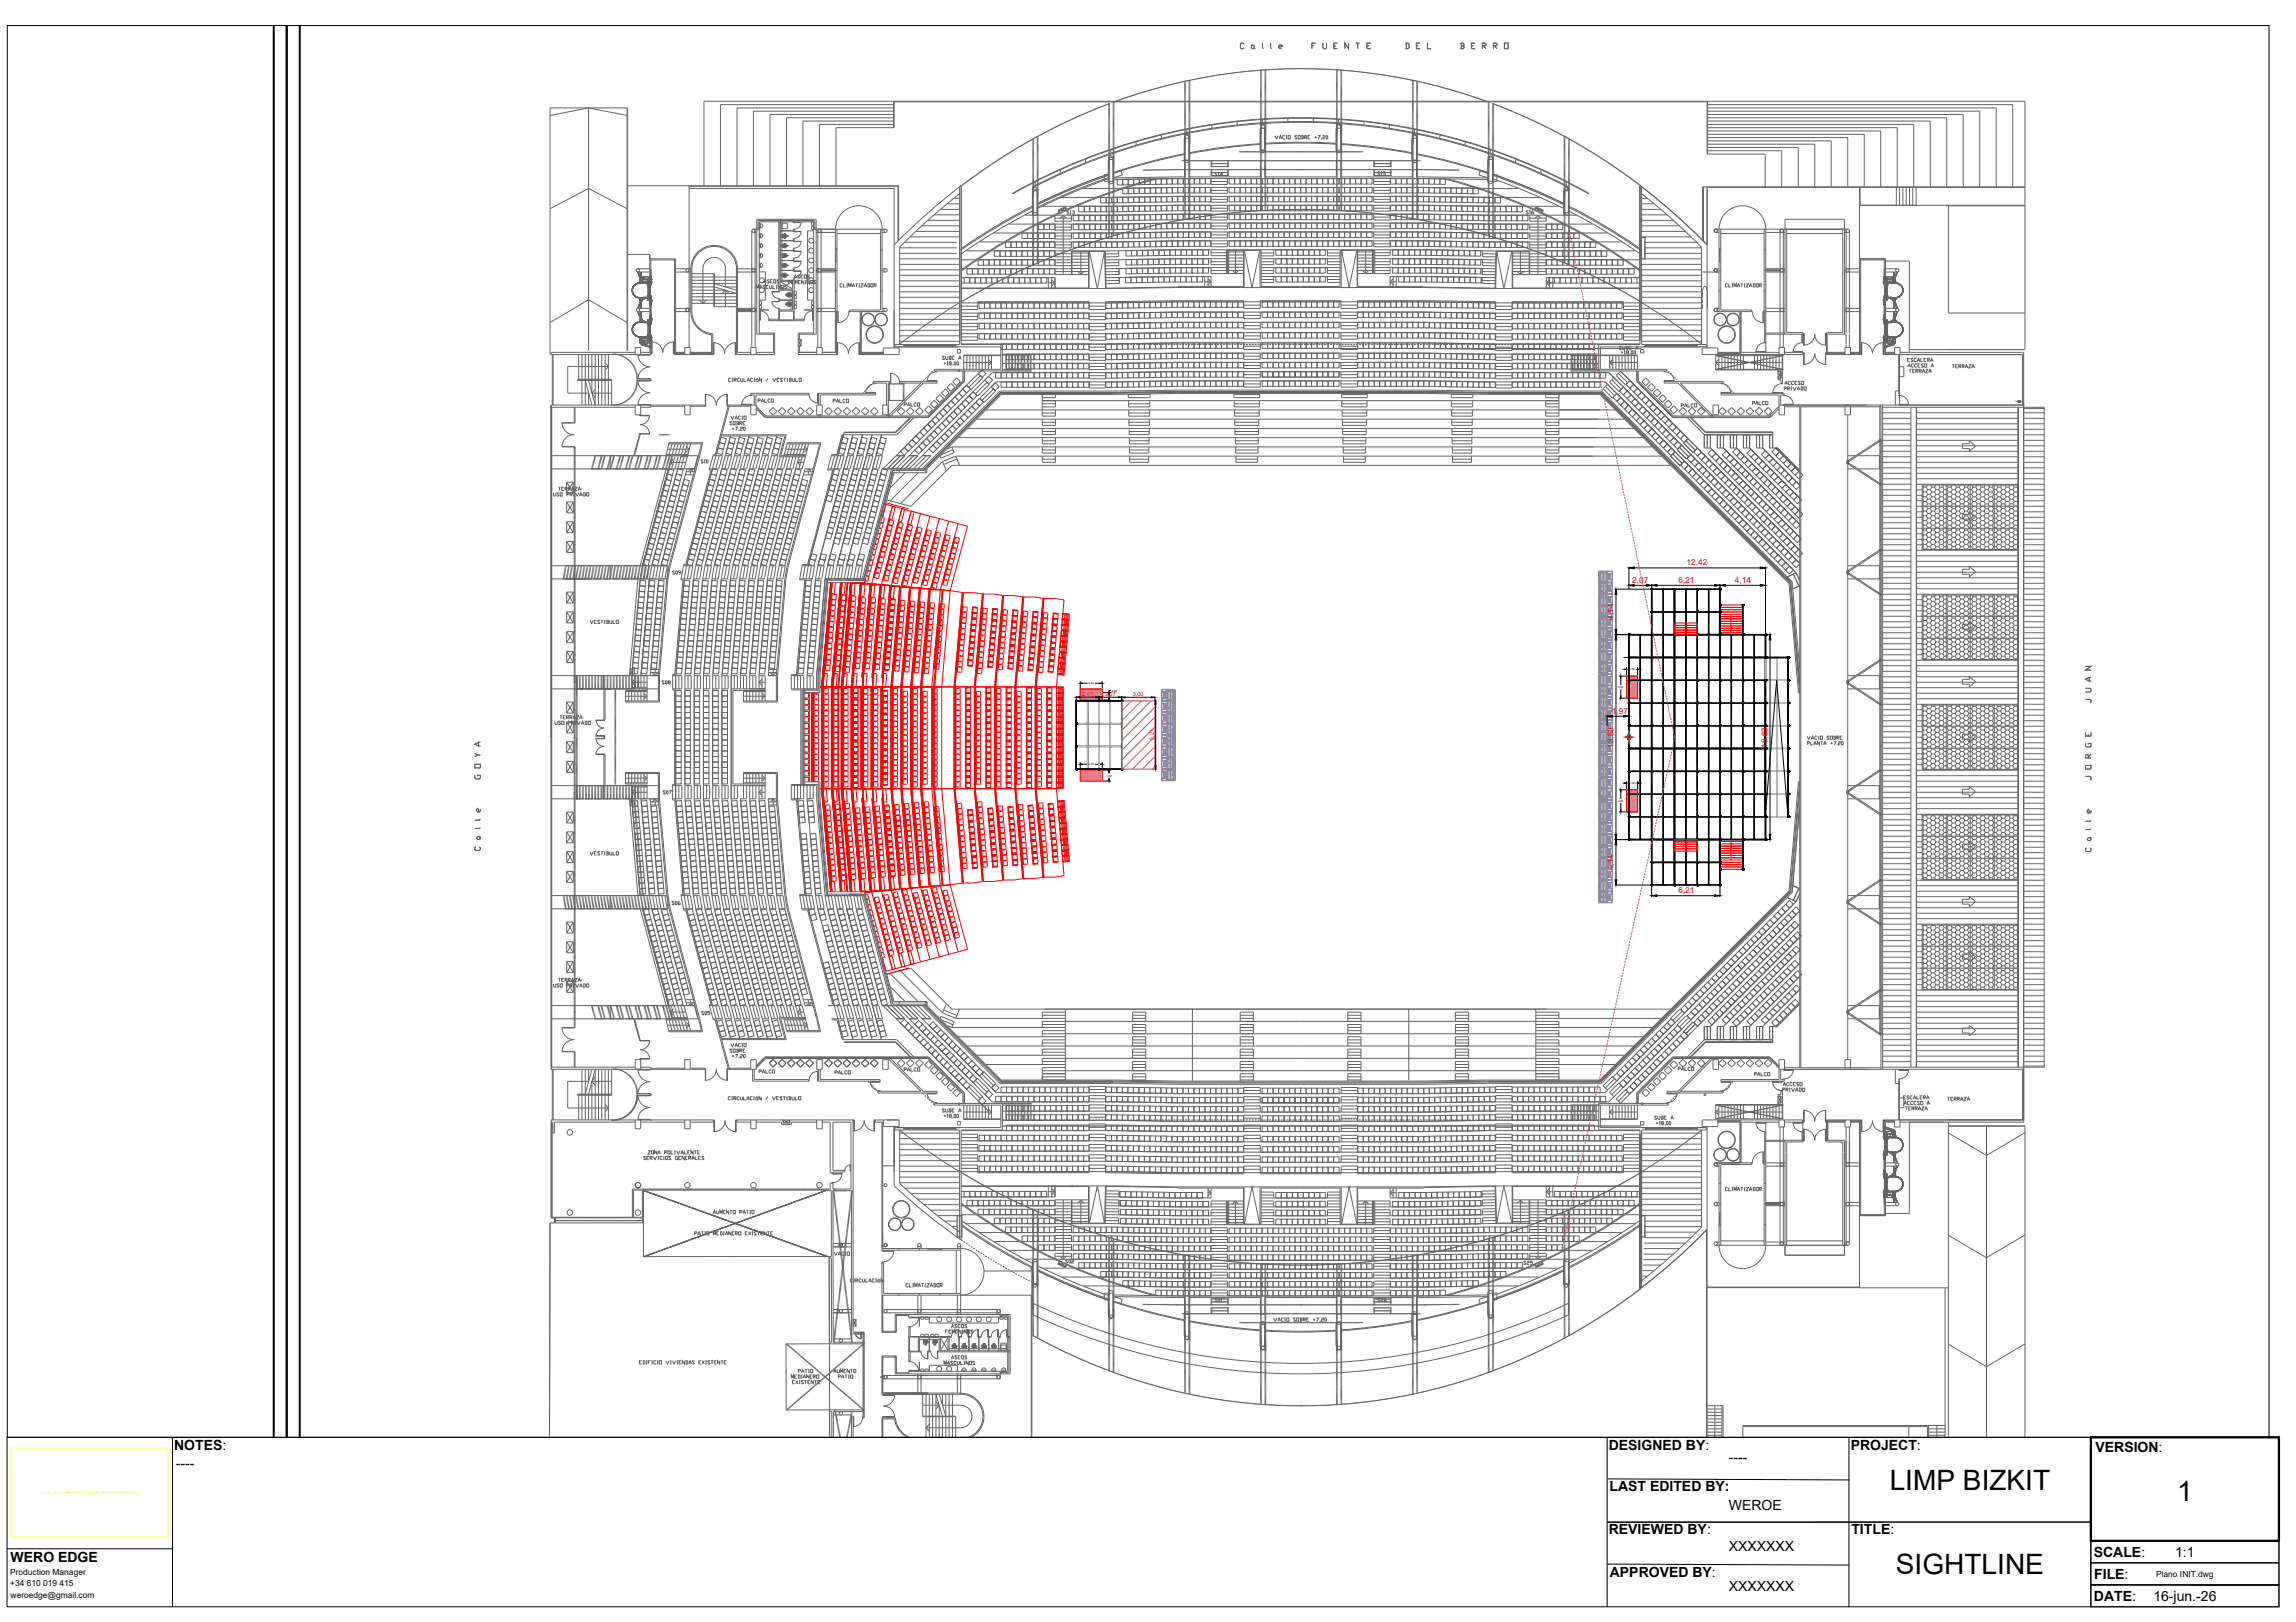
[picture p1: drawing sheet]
<svg xmlns="http://www.w3.org/2000/svg" width="297mm" height="210mm" viewBox="0 0 297 210" stroke-linecap="round" stroke-linejoin="round" font-family="sans-serif">
<defs><g id="words">
<g font-size="3.6">
<text x="244.5" y="192.8">LIMP BIZKIT</text>
<text x="281.7" y="194.2">1</text>
<text x="245.3" y="203.8">SIGHTLINE</text>
</g>
<g font-size="1.8">
<text x="22.5" y="187.6">NOTES:</text>
<text x="22.7" y="190">----</text>
<text x="208.1" y="187.6">DESIGNED BY:</text>
<text x="223.7" y="189.2">----</text>
<text x="239.4" y="187.6">PROJECT:</text>
<text x="271.1" y="187.9">VERSION:</text>
<text x="208.2" y="193">LAST EDITED BY:</text>
<text x="223.7" y="195.5">WEROE</text>
<text x="1.4" y="202.2">WERO EDGE</text>
<text x="208.1" y="198.6">REVIEWED BY:</text>
<text x="223.7" y="200.7">XXXXXXX</text>
<text x="239.5" y="198.6">TITLE:</text>
<text x="270.9" y="201.5">SCALE:</text>
<text x="281.4" y="201.5">1:1</text>
<text x="208.3" y="204">APPROVED BY:</text>
<text x="223.7" y="205.9">XXXXXXX</text>
<text x="270.9" y="207.2">DATE:</text>
<text x="270.9" y="204.3">FILE:</text>
<text x="278.6" y="207.2">16-jun.-26</text>
</g>
<g font-size="1.1" fill="#f00">
<text x="211.2" y="75.4">2,07</text>
<text x="217.1" y="75.4">6,21</text>
<text x="218.2" y="73.2">12,42</text>
<text x="224.4" y="75.4">4,14</text>
<text x="208.7" y="80.2" transform="rotate(-90 208.7 80.2)">4,14</text>
<text x="208.5" y="92.4">1,97</text>
<text x="208.7" y="96.8" transform="rotate(-90 208.7 96.8)">18,63</text>
<text x="228.7" y="96.8" transform="rotate(-90 228.7 96.8)">18,63</text>
<text x="208.7" y="112.6" transform="rotate(-90 208.7 112.6)">4,14</text>
<text x="217.1" y="115.6">6,21</text>
</g>
<g font-size="1.1">
<text x="1.3" y="203.8">Production Manager</text>
<text x="1.3" y="205.3">+34 610 019 415</text>
<text x="1.4" y="206.8">weroedge@gmail.com</text>
<text x="278.9" y="204.1">Plano INIT.dwg</text>
</g>
<g font-size=".7" fill="#f00">
<text x="140" y="90">2,07</text>
<text x="143" y="90">2,07</text>
<text x="146.6" y="90">3,00</text>
<text x="149.3" y="95.8" transform="rotate(-90 149.3 95.8)">6,21</text>
</g>
<text font-size=".5" fill="#ff0" x="5.1" y="193.4">..\..\..\..\..\..\LastTour\Docs\Logos\LOGO-LT-NEGRO.png</text>
<g font-size=".4">
<text x="140.8" y="88.6">2.00</text>
<text x="143.8" y="89.5">0.69</text>
<text x="209.3" y="89">2.00</text>
<text x="210.8" y="86.7">1.00</text>
<text x="140.8" y="99">2.00</text>
<text x="143.1" y="100.5">1.00</text>
<text x="210.8" y="101.5">1.00</text>
<text x="209.3" y="103.8">2.00</text>
</g>
</g></defs>
<!-- layer: Cajetin -->
<path d="M35.4 3.3v182.7M37.1 3.3v182.7M38.8 3.3v182.7" fill="none" stroke="#000" stroke-width=".25"/>
<!-- layer: 00_Planta base -->
<g fill="none" stroke="#636466" stroke-width=".13">
<path d="M76.1 14v31.4M76.1 14l5 .9M76.1 14l-4.9 .9M81.2 14v31.4M115.6 13.5h-22.4v10.7M115.6 14h-20.3v10.2M115.6 15.2h-13.9v9M115.6 16.1h-9.6v8.1M115.6 13.1v3.4M115.6 14.4h-18.1v9.8M115.6 14.8h-16v9.4M115.6 15.7h-11.7v8.5"/>
<path d="M130.2 20h.1M130.3 19.9h.1M130.4 19.8h.1M130.5 19.8h.1M130.7 19.7h.1M130.8 19.6h.1M130.9 19.6h.1M131 19.5h.1M131.1 19.4h.1M131.2 19.4h.1M131.3 19.3h.1M131.4 19.2h.1"/>
<path d="M131.5 19.2h.1M131.6 19.1h.1M131.7 19.1h.1M131.8 19h.1M131.9 18.9h.1M132 18.9h.1M132.1 18.8h.1M132.3 18.7h.1M132.4 18.7h.1M132.5 18.6h.1M132.6 18.5h.1M132.7 18.5h.1"/>
<path d="M132.8 18.4h.1M132.9 18.4h.1M133 18.3h.1M133.1 18.2h.1M133.2 18.2h.1M133.3 18.1h.1M133.5 18.1h.1M133.6 18h.1M133.6 20h.1M133.6 19.9h.1M133.6 19.7h.1M133.6 19.6h.1"/>
<path d="M133.6 19.5h.1M133.6 19.4h.1M133.6 19.2h.1M133.6 19.1h.1M133.6 19h.1M133.6 18.9h.1M133.6 18.7h.1M133.6 18.6h.1M133.6 18.5h.1M133.6 18.4h.1M133.6 18.2h.1M133.6 18.1h.1"/>
<path d="M133.7 17.9h.1M133.8 17.9h.1M133.9 17.8h.1M134 17.8h.1M134.1 17.7h.1M134.2 20h.1M134.2 19.8h.1M134.2 19.7h.1M134.2 19.6h.1M134.2 19.5h.1M134.2 19.3h.1M134.2 19.2h.1"/>
<path d="M134.2 19.1h.1M134.2 19h.1M134.2 18.8h.1M134.2 18.7h.1M134.2 18.6h.1M134.2 18.5h.1M134.2 18.3h.1M134.2 18.2h.1M134.2 18.1h.1M134.2 18h.1M134.2 17.8h.1M134.2 17.7h.1"/>
<path d="M134.2 17.6h.1M134.3 17.6h.1M134.4 17.5h.1M134.5 17.5h.1M134.7 17.4h.1M134.8 17.3h.1M134.9 17.3h.1M135 17.2h.1M135.1 17.2h.1M135.2 17.1h.1M135.3 17h.1M135.4 17h.1"/>
<path d="M135.5 16.9h.1M135.7 16.9h.1M135.8 16.8h.1M135.9 16.8h.1M136 16.7h.1M136.1 16.7h.1M136.2 16.6h.1M136.3 16.5h.1M136.4 16.5h.1M136.5 16.4h.1M136.7 16.4h.1M136.8 16.3h.1"/>
<path d="M136.9 16.3h.1M137 16.2h.1M137.1 16.1h.1M137.2 16.1h.1M137.3 16h.1M137.4 16h.1M137.6 15.9h.1M137.7 15.9h.1M137.8 15.8h.1M137.9 15.8h.1M138 15.7h.1M138.1 15.7h.1"/>
<path d="M138.2 15.6h.1M138.3 15.6h.1M138.5 15.5h.1M138.6 15.5h.1M138.7 15.4h.1M138.8 15.3h.1M138.9 15.3h.1M139 15.2h.1M139.1 15.2h.1M139.3 15.1h.1M139.4 15.1h.1M139.5 15h.1"/>
<path d="M139.6 15h.1M139.7 14.9h.1M139.8 14.9h.1M139.9 14.8h.1M140.1 14.8h.1M140.2 14.7h.1M140.3 14.7h.1M140.4 14.6h.1M140.5 14.6h.1M140.6 14.5h.1M140.7 14.5h.1M140.9 14.4h.1"/>
<path d="M141 14.4h.1M141.1 14.4h.1M141.2 14.3h.1M141.3 14.3h.1M141.4 14.2h.1M141.6 14.2h.1M141.7 14.1h.1M141.8 14.1h.1M141.9 14h.1M142 14h.1M142.1 13.9h.1M142.3 13.9h.1"/>
<path d="M142.4 13.8h.1M142.5 13.8h.1M142.6 13.7h.1M142.7 13.7h.1M142.8 13.7h.1M142.9 13.6h.1M143.1 13.6h.1M143.2 13.5h.1M143.3 13.5h.1M143.4 19.9h.1M143.4 19.8h.1M143.4 19.7h.1"/>
<path d="M143.4 19.6h.1M143.4 19.4h.1M143.4 19.3h.1M143.4 19.2h.1M143.4 19.1h.1M143.4 18.9h.1M143.4 18.8h.1M143.4 18.7h.1M143.4 18.5h.1M143.4 18.4h.1M143.4 18.3h.1M143.4 18.2h.1"/>
<path d="M143.4 18h.1M143.4 17.9h.1M143.4 17.8h.1M143.4 17.7h.1M143.4 17.6h.1M143.4 17.4h.1M143.4 17.3h.1M143.4 17.2h.1M143.4 17.1h.1M143.4 16.9h.1M143.4 16.8h.1M143.4 16.7h.1"/>
<path d="M143.4 16.5h.1M143.4 16.4h.1M143.4 16.3h.1M143.4 16.2h.1M143.4 16h.1M143.4 15.9h.1M143.4 15.8h.1M143.4 15.7h.1M143.4 15.6h.1M143.4 15.4h.1M143.4 15.3h.1M143.4 15.2h.1"/>
<path d="M143.4 15.1h.1M143.4 14.9h.1M143.4 14.8h.1M143.4 14.7h.1M143.4 14.5h.1M143.4 14.4h.1M143.4 14.3h.1M143.4 14.2h.1M143.4 14h.1M143.4 13.9h.1M143.4 13.8h.1M143.4 13.7h.1"/>
<path d="M143.4 13.6h.1M143.4 13.4h.1M143.7 19.4v.4M144 20h.1M144 19.9h.1M144 19.7h.1M144 19.6h.1M144 19.5h.1M144 19.4h.1M144 19.2h.1M144 19.1h.1M144 19h.1"/>
<path d="M144 18.9h.1M144 18.7h.1M144 18.6h.1M144 18.5h.1M144 18.4h.1M144 18.2h.1M144 18.1h.1M144 18h.1M144 17.9h.1M144 17.7h.1M144 17.6h.1M144 17.5h.1"/>
<path d="M144 17.4h.1M144 17.2h.1M144 17.1h.1M144 17h.1M144 16.9h.1M144 16.7h.1M144 16.6h.1M144 16.5h.1M144 16.4h.1M144 16.2h.1M144 16.1h.1M144 16h.1"/>
<path d="M144 15.9h.1M144 15.7h.1M144 15.6h.1M144 15.5h.1M144 15.4h.1M144 15.2h.1M144 15.1h.1M144 15h.1M144 14.9h.1M144 14.7h.1M144 14.6h.1M144 14.5h.1"/>
<path d="M144 14.4h.1M144 14.2h.1M144 14.1h.1M144 14h.1M144 13.9h.1M144 13.7h.1M144 13.6h.1M144 13.5h.1M144 13.4h.1M144 13.2h.1M144.1 13.2h.1M144.2 13.1h.1"/>
<path d="M144.4 13.1h.1M144.5 13h.1M144.6 13h.1M144.7 13h.1M144.8 12.9h.1M144.9 12.9h.1M145.1 12.8h.1M145.2 12.8h.1M145.3 12.7h.1M145.4 12.7h.1M145.5 12.7h.1M145.7 12.6h.1"/>
<path d="M145.8 12.6h.1M145.9 12.5h.1M146 12.5h.1M146.1 12.5h.1M146.3 12.4h.1M146.4 12.4h.1M146.5 12.4h.1M146.6 12.3h.1M146.7 12.3h.1M146.8 12.2h.1M147 12.2h.1M147 18.4v.4"/>
<path d="M147.1 12.2h.1M147.2 12.1h.1M147.3 12.1h.1M147.4 12h.1M147.6 12h.1M147.7 12h.1M147.8 11.9h.1M147.9 11.9h.1M148 11.9h.1M148.2 11.8h.1M148.3 11.8h.1M148.4 11.8h.1"/>
<path d="M148.5 11.7h.1M148.6 11.7h.1M148.8 11.7h.1M148.9 11.6h.1M149 11.6h.1M149.1 11.5h.1M149.2 11.5h.1M149.4 11.5h.1M149.5 11.5h.1M149.6 11.4h.1M149.7 11.4h.1M149.8 11.4h.1"/>
<path d="M150 11.3h.1M150.1 11.3h.1M150.2 11.3h.1M150.2 17.5v.4M150.3 11.2h.1M150.4 11.2h.1M150.6 11.2h.1M150.7 11.1h.1M150.8 11.1h.1M150.9 11.1h.1M151.1 11h.1M151.2 11h.1"/>
<path d="M151.3 11h.1M151.4 10.9h.1M151.5 10.9h.1M151.7 10.9h.1M151.8 10.9h.1M151.9 10.8h.1M152 10.8h.1M152.1 10.8h.1M152.3 10.7h.1M152.4 10.7h.1M152.5 10.7h.1M152.6 10.7h.1"/>
<path d="M152.7 10.6h.1M152.9 10.6h.1M153 10.6h.1M153.1 10.5h.1M153.2 20h.1M153.2 19.8h.1M153.2 19.7h.1M153.2 19.6h.1M153.2 19.4h.1M153.2 19.3h.1M153.2 19.2h.1M153.2 19.1h.1"/>
<path d="M153.2 18.9h.1M153.2 18.8h.1M153.2 18.7h.1M153.2 18.6h.1M153.2 18.5h.1M153.2 18.3h.1M153.2 18.2h.1M153.2 18.1h.1M153.2 18h.1M153.2 17.8h.1M153.2 17.7h.1M153.2 17.6h.1"/>
<path d="M153.2 17.4h.1M153.2 17.3h.1M153.2 17.2h.1M153.2 17.1h.1M153.2 16.9h.1M153.2 16.8h.1M153.2 16.7h.1M153.2 16.6h.1M153.2 16.5h.1M153.2 16.3h.1M153.2 16.2h.1M153.2 16.1h.1"/>
<path d="M153.2 16h.1M153.2 15.8h.1M153.2 15.7h.1M153.2 15.6h.1M153.2 15.4h.1M153.2 15.3h.1M153.2 15.2h.1M153.2 15.1h.1M153.2 14.9h.1M153.2 14.8h.1M153.2 14.7h.1M153.2 14.6h.1"/>
<path d="M153.2 14.4h.1M153.2 14.3h.1M153.2 14.2h.1M153.2 14.1h.1M153.2 14h.1M153.2 13.8h.1M153.2 13.7h.1M153.2 13.6h.1M153.2 13.4h.1M153.2 13.3h.1M153.2 13.2h.1M153.2 13.1h.1"/>
<path d="M153.2 12.9h.1M153.2 12.8h.1M153.2 12.7h.1M153.2 12.6h.1M153.2 12.4h.1M153.2 12.3h.1M153.2 12.2h.1M153.2 12.1h.1M153.2 12h.1M153.2 11.8h.1M153.2 11.7h.1M153.2 11.6h.1"/>
<path d="M153.2 11.4h.1M153.2 11.3h.1M153.2 11.2h.1M153.2 11.1h.1M153.2 10.9h.1M153.2 10.8h.1M153.2 10.7h.1M153.2 10.5h.1M153.2 18.4h.1M153.2 17.9h.1M153.2 17.5h.1M153.3 19.9l-4.7 1.1-4.6 1.3"/>
<path d="M153.3 20l-1.9 .4a74.9 74.9 0 0 0-7.4 2l1-.3 .2 .6M153.4 10.5h.1M153.4 17.5h.1M153.5 10.5h.1M153.5 17.5h.1M153.5 16.7v.5M153.6 10.4h.1M153.7 17.5h.1M153.7 10.4h.1M153.8 19.9h.1M153.8 19.8h.1M153.8 19.6h.1"/>
<path d="M153.8 19.5h.1M153.8 19.4h.1M153.8 19.3h.1M153.8 19.1h.1M153.8 19h.1M153.8 18.9h.1M153.8 18.8h.1M153.8 18.7h.1M153.8 18.5h.1M153.8 18.4h.1M153.8 18.3h.1M153.8 18.2h.1"/>
<path d="M153.8 18h.1M153.8 17.9h.1M153.8 17.8h.1M153.8 17.6h.1M153.8 17.5h.1M153.8 17.4h.1M153.8 17.3h.1M153.8 17.1h.1M153.8 17h.1M153.8 16.9h.1M153.8 16.8h.1M153.8 16.7h.1"/>
<path d="M153.8 16.5h.1M153.8 16.4h.1M153.8 16.3h.1M153.8 16.2h.1M153.8 16h.1M153.8 15.9h.1M153.8 15.8h.1M153.8 15.7h.1M153.8 15.5h.1M153.8 15.4h.1M153.8 15.3h.1M153.8 15.1h.1"/>
<path d="M153.8 15h.1M153.8 14.9h.1M153.8 14.8h.1M153.8 14.7h.1M153.8 14.5h.1M153.8 14.4h.1M153.8 14.3h.1M153.8 14.2h.1M153.8 14h.1M153.8 13.9h.1M153.8 13.8h.1M153.8 13.7h.1"/>
<path d="M153.8 13.5h.1M153.8 13.4h.1M153.8 13.3h.1M153.8 13.1h.1M153.8 13h.1M153.8 12.9h.1M153.8 12.8h.1M153.8 12.7h.1M153.8 12.5h.1M153.8 12.4h.1M153.8 12.3h.1M153.8 12.2h.1"/>
<path d="M153.8 12h.1M153.8 11.9h.1M153.8 11.8h.1M153.8 11.7h.1M153.8 11.5h.1M153.8 11.4h.1M153.8 11.3h.1M153.8 11.1h.1M153.8 11h.1M153.8 10.9h.1M153.8 10.8h.1M153.8 10.7h.1"/>
<path d="M153.8 10.5h.1M153.8 10.4h.1M153.8 18.6h.1M153.8 17.9h-.6v5l-9.1 .1M153.8 17.9v5M153.9 19.8v-1.8l-.2-.5-.2-.1-.1 .1-.2 .5v1.9M153.9 19.9v.8a.33 .33 0 0 1-.4 .4 .33 .33 0 0 1-.3-.4v-.7M154 10.4h.1M154.1 10.3h.1M154.2 10.3h.1M154.3 10.3h.1M154.5 10.3h.1"/>
<path d="M154.6 10.2h.1M154.7 10.2h.1M154.8 10.2h.1M155 10.2h.1M155.1 10.1h.1M155.2 10.1h.1M155.3 10.1h.1M155.4 10.1h.1M155.6 10h.1M155.7 10h.1M155.8 10h.1M155.9 10h.1"/>
<path d="M156.1 10h.1M156.2 9.9h.1M156.3 9.9h.1M156.4 9.9h.1M156.6 9.9h.1M156.7 9.9h.1M156.8 16.2v.4M156.8 9.8h.1M156.9 9.8h.1M157 9.8h.1M157.2 9.8h.1M157.3 9.8h.1"/>
<path d="M157.4 9.7h.1M157.5 9.7h.1M157.7 9.7h.1M157.8 9.7h.1M157.9 9.7h.1M158 9.6h.1M158.2 9.6h.1M158.3 9.6h.1M158.4 9.6h.1M158.5 9.6h.1M158.7 9.5h.1M158.8 9.5h.1"/>
<path d="M158.9 9.5h.1M159 9.5h.1M159.2 9.5h.1M159.3 9.5h.1M159.4 9.5h.1M159.5 9.4h.1M159.6 9.4h.1M159.8 9.4h.1M159.9 9.4h.1M160 9.4h.1M160.1 15.8v.4M160.1 9.4h.1"/>
<path d="M160.3 9.3h.1M160.3 19.6h.1M160.4 9.3h.1M160.5 19.6h.1M160.5 9.3h.1M160.6 19.6h.1M160.6 9.3h.1M160.7 19.6h.1M160.8 9.3h.1M160.9 19.6h.1M160.9 9.3h.1M160.9 5.7l-.1-.1h-.2l-.1 .1v.5l.1 .1h.2l.1-.1"/>
<path d="M161 19.6h.1M161 9.3h.1M161.1 19.6h.1M161.1 9.3h.1M161.2 19.6h.1M161.3 9.2h.1M161.4 19.6h.1M161.4 9.2h.1M161.5 19.6h.1M161.5 9.2h.1M161.6 19.6h.1M161.6 9.2h.1"/>
<path d="M161.7 19.6h.1M161.8 9.2h.1M161.9 19.6h.1M161.9 9.2h.1M162 19.6h.1M162 5.8l.3 .1v.3l-.2 .1-.2-.1v-.3zM162 9.2h.1M162.1 19.6h.1M162.1 9.2h.1M162.2 19.6h.1M162.3 9.1h.1M162.3 6.2l.1 .1"/>
<path d="M162.4 19.6h.1M162.4 9.1h.1M162.5 19.6h.1M162.5 9.1h.1M162.6 19.6h.1M162.6 9.1h.1M162.7 19.6h.1M162.8 9.1h.1M162.9 19.6h.1M162.9 9.1h.1M163 19.6h.1M163 9.1h.1"/>
<path d="M163.1 20h.1M163.1 19.8h.1M163.1 19.7h.1M163.1 19.6h.1M163.1 19.5h.1M163.1 19.3h.1M163.1 19.2h.1M163.1 19.1h.1M163.1 19h.1M163.1 18.9h.1M163.1 18.7h.1M163.1 18.6h.1"/>
<path d="M163.1 18.5h.1M163.1 18.3h.1M163.1 18.2h.1M163.1 18.1h.1M163.1 18h.1M163.1 17.8h.1M163.1 17.7h.1M163.1 17.6h.1M163.1 17.5h.1M163.1 17.3h.1M163.1 17.2h.1M163.1 17.1h.1"/>
<path d="M163.1 17h.1M163.1 16.9h.1M163.1 16.7h.1M163.1 16.6h.1M163.1 16.5h.1M163.1 16.4h.1M163.1 16.2h.1M163.1 16.1h.1M163.1 16h.1M163.1 15.8h.1M163.1 15.7h.1M163.1 15.6h.1"/>
<path d="M163.1 15.5h.1M163.1 15.3h.1M163.1 15.2h.1M163.1 15.1h.1M163.1 15h.1M163.1 14.9h.1M163.1 14.7h.1M163.1 14.6h.1M163.1 14.5h.1M163.1 14.4h.1M163.1 14.2h.1M163.1 14.1h.1"/>
<path d="M163.1 14h.1M163.1 13.8h.1M163.1 13.7h.1M163.1 13.6h.1M163.1 13.5h.1M163.1 13.3h.1M163.1 13.2h.1M163.1 13.1h.1M163.1 13h.1M163.1 12.9h.1M163.1 12.7h.1M163.1 12.6h.1"/>
<path d="M163.1 12.5h.1M163.1 12.4h.1M163.1 12.2h.1M163.1 12.1h.1M163.1 12h.1M163.1 11.8h.1M163.1 11.7h.1M163.1 11.6h.1M163.1 11.5h.1M163.1 11.3h.1M163.1 11.2h.1M163.1 11.1h.1"/>
<path d="M163.1 11h.1M163.1 10.9h.1M163.1 10.7h.1M163.1 10.6h.1M163.1 10.5h.1M163.1 10.4h.1M163.1 10.2h.1M163.1 10.1h.1M163.1 10h.1M163.1 9.8h.1M163.1 9.7h.1M163.1 9.6h.1"/>
<path d="M163.1 9.5h.1M163.1 9.3h.1M163.1 9.2h.1M163.1 9.1h.1M163.1 16.8h.1M163.1 16.3h.1M163.1 16.6v2.8h.5M163.1 16.6h.5v2.8M163.1 18.6l-4.7 .4-4.6 .8M163.1 18.7l-4.7 .4-4.6 .8M163.2 16.1h.1M163.2 19.6h.1"/>
<path d="M163.2 9.1h.1M163.3 5.6v.6l.1 .1M163.3 15.5v.4M163.4 16.1h.1M163.4 19.6h.1M163.4 9.1h.1M163.5 16.1h.1M163.5 19.6h.1M163.5 9.1h.1M163.6 19.6h.1M163.6 19.9h.1M163.6 19.8h.1"/>
<path d="M163.6 19.7h.1M163.6 19.4h.1M163.6 19.3h.1M163.6 19.2h.1M163.6 19.1h.1M163.6 18.9h.1M163.6 18.8h.1M163.6 18.7h.1M163.6 18.6h.1M163.6 18.4h.1M163.6 18.3h.1M163.6 18.2h.1"/>
<path d="M163.6 18.1h.1M163.6 17.9h.1M163.6 17.8h.1M163.6 17.7h.1M163.6 17.6h.1M163.6 17.4h.1M163.6 17.3h.1M163.6 17.2h.1M163.6 17.1h.1M163.6 16.9h.1M163.6 16.8h.1M163.6 16.7h.1"/>
<path d="M163.6 16.6h.1M163.6 16.4h.1M163.6 16.3h.1M163.6 16.2h.1M163.6 16.1h.1M163.6 15.9h.1M163.6 15.8h.1M163.6 15.7h.1M163.6 15.6h.1M163.6 15.4h.1M163.6 15.3h.1M163.6 15.2h.1"/>
<path d="M163.6 15.1h.1M163.6 14.9h.1M163.6 14.8h.1M163.6 14.7h.1M163.6 14.6h.1M163.6 14.4h.1M163.6 14.3h.1M163.6 14.2h.1M163.6 14.1h.1M163.6 13.9h.1M163.6 13.8h.1M163.6 13.7h.1"/>
<path d="M163.6 13.6h.1M163.6 13.4h.1M163.6 13.3h.1M163.6 13.2h.1M163.6 13.1h.1M163.6 12.9h.1M163.6 12.8h.1M163.6 12.7h.1M163.6 12.6h.1M163.6 12.4h.1M163.6 12.3h.1M163.6 12.2h.1"/>
<path d="M163.6 12.1h.1M163.6 11.9h.1M163.6 11.8h.1M163.6 11.7h.1M163.6 11.6h.1M163.6 11.4h.1M163.6 11.3h.1M163.6 11.2h.1M163.6 11.1h.1M163.6 10.9h.1M163.6 10.8h.1M163.6 10.7h.1"/>
<path d="M163.6 10.6h.1M163.6 10.4h.1M163.6 10.3h.1M163.6 10.2h.1M163.6 10.1h.1M163.6 9.9h.1M163.6 9.8h.1M163.6 9.7h.1M163.6 9.6h.1M163.6 9.4h.1M163.6 9.3h.1M163.6 9.2h.1"/>
<path d="M163.6 9h.1M163.6 16.5h.1M163.6 17h.1M163.6 18.5l4.7-.1 4.6 .1M163.6 18.7l4.7-.2 4.6 .2M163.7 18.6v-1.9l-.2-.5-.1-.1-.2 .1-.2 .5v1.9M163.7 18.7v.7a.33 .33 0 0 1-.3 .4 .33 .33 0 0 1-.4-.4v-.7M163.7 19.6h.1M163.8 9h.1M163.9 19.6h.1M163.9 9h.1M164 19.6h.1"/>
<path d="M164 9h.1M164.1 19.6h.1M164.1 9h.1M164.2 19.6h.1M164.3 9h.1M164.4 19.6h.1M164.4 5.6v.6l.1 .1M164.4 9h.1M164.5 19.6h.1M164.5 9h.1M164.6 19.6h.1M164.6 9h.1"/>
<path d="M164.7 19.6h.1M164.8 9h.1M164.9 19.6h.1M164.9 9h.1M164.9 17.6l.3 .4 .2-.4M165 19.6h.1M165 9h.1M165.1 19.6h.1M165.1 9h.1M165.2 19.6h.1M165.2 9h.1M165.4 19.6h.1"/>
<path d="M165.4 8.9h.1M165.4 6.1h.4l.1-.2-.1-.1h-.2l-.2 .1v.3l.2 .1h.2M165.5 19.6h.1M165.5 8.9h.1M165.5 18l.2-.4 .1 .4M165.5 17.8h.3M165.6 19.6h.1M165.6 8.9h.1M165.7 8.9h.1M165.7 19.6h.1M165.9 19.6h.1M165.9 8.9h.1"/>
<path d="M166 19.6h.1M166 8.9h.1M166.1 19.6h.1M166.1 8.9h.1M166.2 17.6h-.1h-.2v.3l.1 .1 .2-.1M166.2 19.6h.1M166.3 8.9h.1M166.4 17.6h.1M166.4 18h.1M166.4 8.9h.1M166.4 19.6h.1M166.4 17.6v.4"/>
<path d="M166.5 19.6h.1M166.5 8.9h.1M166.6 19.6h.1M166.6 15.3v.5M166.6 8.9h.1M166.6 17.6h.3v.4h-.3zM166.7 19.6h.1M166.8 8.9h.1M166.9 19.6h.1M166.9 8.9h.1M167 8.9h.1M167 19.6h.1"/>
<path d="M167.1 19.6h.1M167.1 8.9h.1M167.2 19.6h.1M167.2 8.9h.1M167.4 19.6h.1M167.4 8.9h.1M167.5 19.6h.1M167.5 8.9h.1M167.6 8.9h.1M167.6 19.6h.1M167.7 8.9h.1M167.7 19.6h.1"/>
<path d="M167.8 17.6h-.2h-.1l.3 .3-.1 .1-.2-.1M167.9 19.6h.1M167.9 8.9h.1M167.9 17.6h.3v.4h-.3zM168 19.6h.1M168 8.9h.1M168.1 19.6h.1M168.1 8.9h.1M168.3 8.9h.1M168.3 19.6h.1M168.4 17.6h.2v.2M168.4 8.9h.1"/>
<path d="M168.4 19.6h.1M168.4 17.8h.2v.1l-.2 .1M168.4 17.6v.4M168.5 8.9h.1M168.5 19.6h.1M168.6 8.9h.1M168.7 19.6h.1M168.8 8.9h.1M168.8 19.6h.1M168.8 17.8h.2l.1-.2h-.3v.4M168.9 17.8l.2 .2M168.9 8.9h.1"/>
<path d="M168.9 19.6h.1M169 8.9h.1M169 19.6h.1M169.2 8.9h.1M169.2 19.6h.1M169.2 17.8h.2M169.3 8.9h.1M169.3 19.6h.1M169.4 8.9h.1M169.4 19.6h.1M169.5 17.6h-.3v.4h.3M169.5 8.9h.1"/>
<path d="M169.5 19.6h.1M169.7 8.9h.1M169.7 19.6h.1M169.7 5.9h.3M169.8 8.9h.1M169.8 19.6h.1M169.9 8.9h.1M169.9 19.6h.1M169.9 15.3v.5M170 8.9h.1M170 19.6h.1M170.1 17.8h.2"/>
<path d="M170.1 8.9h.1M170.2 19.6h.1M170.2 5.6h-.5v.7M170.2 17.6v.3M170.3 8.9h.1M170.3 19.6h.1M170.4 8.9h.1M170.4 19.6h.1M170.5 17.6h.3l-.2 .4M170.5 8.9h.1M170.5 19.6h.1M170.6 8.9h.1"/>
<path d="M170.7 19.6h.1M170.8 8.9h.1M170.8 19.6h.1M170.9 8.9h.1M170.9 19.6h.1M171 17.9l-.1 .1M171 8.9h.1M171 19.6h.1M171.1 17.6h.1h.2l-.1 .2h-.2v.2h.3M171.1 5.6v.6l.2 .1h.2l.1-.1v-.6M171.1 8.9h.1M171.2 19.6h.1"/>
<path d="M171.3 9h.1M171.3 19.6h.1M171.4 9h.1M171.4 19.6h.1M171.5 9h.1M171.5 19.6h.1M171.6 17.6h.2l-.1 .4-.1-.1zM171.7 9h.1M171.7 19.6h.1M171.8 9h.1M171.8 19.6h.1M171.9 9h.1"/>
<path d="M171.9 19.6h.1M172 9h.1M172 19.6h.1M172.1 9h.1M172.2 19.6h.1M172.3 9h.1M172.3 19.6h.1M172.4 9h.1M172.4 19.6h.1M172.5 9h.1M172.5 19.6h.1M172.6 5.9h.2"/>
<path d="M172.6 9h.1M172.7 19.6h.1M172.8 9h.1M172.8 19.6h.1M172.8 18.7v.7a.33 .33 0 0 0 .4 .4 .33 .33 0 0 0 .3-.4M172.9 19.9h.1M172.9 19.8h.1M172.9 19.7h.1M172.9 19.6h.1M172.9 19.4h.1M172.9 19.3h.1M172.9 19.2h.1"/>
<path d="M172.9 19.1h.1M172.9 18.9h.1M172.9 18.8h.1M172.9 18.7h.1M172.9 18.6h.1M172.9 18.4h.1M172.9 18.3h.1M172.9 18.2h.1M172.9 18.1h.1M172.9 17.9h.1M172.9 17.8h.1M172.9 17.7h.1"/>
<path d="M172.9 17.6h.1M172.9 17.4h.1M172.9 17.3h.1M172.9 17.2h.1M172.9 17.1h.1M172.9 16.9h.1M172.9 16.8h.1M172.9 16.7h.1M172.9 16.6h.1M172.9 16.4h.1M172.9 16.3h.1M172.9 16.2h.1"/>
<path d="M172.9 16.1h.1M172.9 15.9h.1M172.9 15.8h.1M172.9 15.7h.1M172.9 15.6h.1M172.9 15.4h.1M172.9 15.3h.1M172.9 15.2h.1M172.9 15.1h.1M172.9 14.9h.1M172.9 14.8h.1M172.9 14.7h.1"/>
<path d="M172.9 14.6h.1M172.9 14.4h.1M172.9 14.3h.1M172.9 14.2h.1M172.9 14.1h.1M172.9 13.9h.1M172.9 13.8h.1M172.9 13.7h.1M172.9 13.6h.1M172.9 13.4h.1M172.9 13.3h.1M172.9 13.2h.1"/>
<path d="M172.9 13.1h.1M172.9 12.9h.1M172.9 12.8h.1M172.9 12.7h.1M172.9 12.6h.1M172.9 12.4h.1M172.9 12.3h.1M172.9 12.2h.1M172.9 12.1h.1M172.9 11.9h.1M172.9 11.8h.1M172.9 11.7h.1"/>
<path d="M172.9 11.6h.1M172.9 11.4h.1M172.9 11.3h.1M172.9 11.2h.1M172.9 11.1h.1M172.9 10.9h.1M172.9 10.8h.1M172.9 10.7h.1M172.9 10.6h.1M172.9 10.4h.1M172.9 10.3h.1M172.9 10.2h.1"/>
<path d="M172.9 10.1h.1M172.9 9.9h.1M172.9 9.8h.1M172.9 9.7h.1M172.9 9.6h.1M172.9 9.4h.1M172.9 9.3h.1M172.9 9.2h.1M172.9 9h.1M172.9 16.5h.1M172.9 17h.1M173 9.1h.1"/>
<path d="M173 19.6h.1M173 5.6h-.4v.7h.4M173 16.1h.1M173.1 9.1h.1M173.2 19.6h.1M173.2 16.1h.1M173.2 15.5v.4M173.3 9.1h.1M173.3 19.6h.1M173.3 16.1h.1M173.4 9.1h.1M173.4 19.6h.1"/>
<path d="M173.5 20h.1M173.5 19.8h.1M173.5 19.7h.1M173.5 19.6h.1M173.5 19.5h.1M173.5 19.3h.1M173.5 19.2h.1M173.5 19.1h.1M173.5 19h.1M173.5 18.9h.1M173.5 18.7h.1M173.5 18.6h.1"/>
<path d="M173.5 18.5h.1M173.5 18.3h.1M173.5 18.2h.1M173.5 18.1h.1M173.5 18h.1M173.5 17.8h.1M173.5 17.7h.1M173.5 17.6h.1M173.5 17.5h.1M173.5 17.3h.1M173.5 17.2h.1M173.5 17.1h.1"/>
<path d="M173.5 17h.1M173.5 16.9h.1M173.5 16.7h.1M173.5 16.6h.1M173.5 16.5h.1M173.5 16.4h.1M173.5 16.2h.1M173.5 16.1h.1M173.5 16h.1M173.5 15.8h.1M173.5 15.7h.1M173.5 15.6h.1"/>
<path d="M173.5 15.5h.1M173.5 15.3h.1M173.5 15.2h.1M173.5 15.1h.1M173.5 15h.1M173.5 14.9h.1M173.5 14.7h.1M173.5 14.6h.1M173.5 14.5h.1M173.5 14.4h.1M173.5 14.2h.1M173.5 14.1h.1"/>
<path d="M173.5 14h.1M173.5 13.8h.1M173.5 13.7h.1M173.5 13.6h.1M173.5 13.5h.1M173.5 13.3h.1M173.5 13.2h.1M173.5 13.1h.1M173.5 13h.1M173.5 12.9h.1M173.5 12.7h.1M173.5 12.6h.1"/>
<path d="M173.5 12.5h.1M173.5 12.4h.1M173.5 12.2h.1M173.5 12.1h.1M173.5 12h.1M173.5 11.8h.1M173.5 11.7h.1M173.5 11.6h.1M173.5 11.5h.1M173.5 11.3h.1M173.5 11.2h.1M173.5 11.1h.1"/>
<path d="M173.5 11h.1M173.5 10.9h.1M173.5 10.7h.1M173.5 10.6h.1M173.5 10.5h.1M173.5 10.4h.1M173.5 10.2h.1M173.5 10.1h.1M173.5 10h.1M173.5 9.8h.1M173.5 9.7h.1M173.5 9.6h.1"/>
<path d="M173.5 9.5h.1M173.5 9.3h.1M173.5 9.2h.1M173.5 9.1h.1M173.5 16.8h.1M173.5 16.3h.1M173.5 16.6h-.6v2.8M173.5 16.6v2.8h-.6M173.5 18.6l4.6 .4 4.6 .8M173.5 18.7l4.6 .4 4.6 .8M173.5 16.7v1.9M173.5 18.7v.7"/>
<path d="M173.5 16.7l-.2-.5-.1-.1-.1 .1-.3 .5v1.9M173.6 9.1h.1M173.7 19.6h.1M173.8 9.1h.1M173.8 19.6h.1M173.9 9.1h.1M173.9 19.6h.1M174 9.1h.1M174 19.6h.1M174.1 9.1h.1M174.2 19.6h.1M174.3 9.1h.1"/>
<path d="M174.3 19.6h.1M174.4 9.2h.1M174.4 19.6h.1M174.5 5.6v.7l-.5-.7v.7M174.5 9.2h.1M174.5 19.6h.1M174.6 9.2h.1M174.7 19.6h.1M174.8 9.2h.1M174.8 19.6h.1M174.9 9.2h.1M174.9 19.6h.1"/>
<path d="M175 9.2h.1M175 19.6h.1M175.1 9.2h.1M175.2 19.6h.1M175.3 9.2h.1M175.3 19.6h.1M175.4 9.3h.1M175.4 19.6h.1M175.4 5.6h.5M175.5 9.3h.1M175.5 19.6h.1M175.6 9.3h.1"/>
<path d="M175.7 19.6h.1M175.7 5.6v.7M175.8 9.3h.1M175.8 19.6h.1M175.9 9.3h.1M175.9 19.6h.1M176 9.3h.1M176 19.6h.1M176.1 9.3h.1M176.2 19.6h.1M176.3 9.3h.1M176.4 9.4h.1"/>
<path d="M176.5 15.8v.4M176.5 9.4h.1M176.6 9.4h.1M176.8 9.4h.1M176.8 5.9h.3M176.9 9.4h.1M177 9.4h.1M177.1 9.5h.1M177.2 9.5h.1M177.3 5.6h-.5v.7h.5M177.4 9.5h.1M177.5 9.5h.1"/>
<path d="M177.6 9.5h.1M177.7 9.5h.1M177.9 9.5h.1M178 9.6h.1M178.1 9.6h.1M178.2 9.6h.1M178.4 9.6h.1M178.5 9.6h.1M178.6 9.7h.1M178.7 9.7h.1M178.9 9.7h.1M179 9.7h.1"/>
<path d="M179.1 9.7h.1M179.2 9.8h.1M179.4 9.8h.1M179.5 9.8h.1M179.6 9.8h.1M179.7 9.8h.1M179.7 16.2v.4M179.8 9.9h.1M180 9.9h.1M180.1 9.9h.1M180.2 9.9h.1M180.3 9.9h.1"/>
<path d="M180.5 10h.1M180.6 10h.1M180.7 10h.1M180.8 10h.1M181 10h.1M181.1 10.1h.1M181.2 10.1h.1M181.3 10.1h.1M181.4 10.1h.1M181.6 10.2h.1M181.7 10.2h.1M181.8 10.2h.1"/>
<path d="M181.8 5.6h.4l.1 .1v.5l-.1 .1h-.4M181.9 10.2h.1M181.9 5.6v.7M182.1 10.3h.1M182.2 10.3h.1M182.3 10.3h.1M182.4 10.3h.1M182.6 10.4h.1M182.7 19.8v-1.8l.2-.5 .1-.1 .1 .1 .2 .5v1.9M182.7 19.9v.8a.33 .33 0 0 0 .3 .4 .33 .33 0 0 0 .3-.4v-.7M182.7 10.4h.1M182.7 19.9h.1"/>
<path d="M182.7 19.8h.1M182.7 19.6h.1M182.7 19.5h.1M182.7 19.4h.1M182.7 19.3h.1M182.7 19.1h.1M182.7 19h.1M182.7 18.9h.1M182.7 18.8h.1M182.7 18.7h.1M182.7 18.5h.1M182.7 18.4h.1"/>
<path d="M182.7 18.3h.1M182.7 18.2h.1M182.7 18h.1M182.7 17.9h.1M182.7 17.8h.1M182.7 17.6h.1M182.7 17.5h.1M182.7 17.4h.1M182.7 17.3h.1M182.7 17.1h.1M182.7 17h.1M182.7 16.9h.1"/>
<path d="M182.7 16.8h.1M182.7 16.7h.1M182.7 16.5h.1M182.7 16.4h.1M182.7 16.3h.1M182.7 16.2h.1M182.7 16h.1M182.7 15.9h.1M182.7 15.8h.1M182.7 15.7h.1M182.7 15.5h.1M182.7 15.4h.1"/>
<path d="M182.7 15.3h.1M182.7 15.1h.1M182.7 15h.1M182.7 14.9h.1M182.7 14.8h.1M182.7 14.7h.1M182.7 14.5h.1M182.7 14.4h.1M182.7 14.3h.1M182.7 14.2h.1M182.7 14h.1M182.7 13.9h.1"/>
<path d="M182.7 13.8h.1M182.7 13.7h.1M182.7 13.5h.1M182.7 13.4h.1M182.7 13.3h.1M182.7 13.1h.1M182.7 13h.1M182.7 12.9h.1M182.7 12.8h.1M182.7 12.7h.1M182.7 12.5h.1M182.7 12.4h.1"/>
<path d="M182.7 12.3h.1M182.7 12.2h.1M182.7 12h.1M182.7 11.9h.1M182.7 11.8h.1M182.7 11.7h.1M182.7 11.5h.1M182.7 11.4h.1M182.7 11.3h.1M182.7 11.1h.1M182.7 11h.1M182.7 10.9h.1"/>
<path d="M182.7 10.8h.1M182.7 10.7h.1M182.7 10.5h.1M182.7 18.6h.1M182.7 17.9v5M182.7 17.9h.6v5l9.1 .1M182.8 10.4h.1M182.9 17.5h.1M182.9 10.4h.1M183 17.5h.1M183 16.7v.5M183 10.5h.1"/>
<path d="M183.1 17.5h.1M183.2 10.5h.1M183.2 5.9h.3M183.3 20h.1M183.3 19.8h.1M183.3 19.7h.1M183.3 19.6h.1M183.3 19.4h.1M183.3 19.3h.1M183.3 19.2h.1M183.3 19.1h.1M183.3 18.9h.1"/>
<path d="M183.3 18.8h.1M183.3 18.7h.1M183.3 18.6h.1M183.3 18.5h.1M183.3 18.3h.1M183.3 18.2h.1M183.3 18.1h.1M183.3 18h.1M183.3 17.8h.1M183.3 17.7h.1M183.3 17.6h.1M183.3 17.4h.1"/>
<path d="M183.3 17.3h.1M183.3 17.2h.1M183.3 17.1h.1M183.3 16.9h.1M183.3 16.8h.1M183.3 16.7h.1M183.3 16.6h.1M183.3 16.5h.1M183.3 16.3h.1M183.3 16.2h.1M183.3 16.1h.1M183.3 16h.1"/>
<path d="M183.3 15.8h.1M183.3 15.7h.1M183.3 15.6h.1M183.3 15.4h.1M183.3 15.3h.1M183.3 15.2h.1M183.3 15.1h.1M183.3 14.9h.1M183.3 14.8h.1M183.3 14.7h.1M183.3 14.6h.1M183.3 14.4h.1"/>
<path d="M183.3 14.3h.1M183.3 14.2h.1M183.3 14.1h.1M183.3 14h.1M183.3 13.8h.1M183.3 13.7h.1M183.3 13.6h.1M183.3 13.4h.1M183.3 13.3h.1M183.3 13.2h.1M183.3 13.1h.1M183.3 12.9h.1"/>
<path d="M183.3 12.8h.1M183.3 12.7h.1M183.3 12.6h.1M183.3 12.4h.1M183.3 12.3h.1M183.3 12.2h.1M183.3 12.1h.1M183.3 12h.1M183.3 11.8h.1M183.3 11.7h.1M183.3 11.6h.1M183.3 11.4h.1"/>
<path d="M183.3 11.3h.1M183.3 11.2h.1M183.3 11.1h.1M183.3 10.9h.1M183.3 10.8h.1M183.3 10.7h.1M183.3 10.5h.1M183.3 18.4h.1M183.3 17.9h.1M183.3 17.5h.1M183.3 19.9l4.6 1.1 4.6 1.3M183.3 20l1.9 .4a74.9 74.9 0 0 1 7.3 2l-1-.3-.2 .6"/>
<path d="M183.4 10.5h.1M183.5 10.6h.1M183.6 10.6h.1M183.7 5.6h-.5v.7h.5M183.8 10.6h.1M183.9 10.7h.1M184 10.7h.1M184.1 10.7h.1M184.3 10.7h.1M184.4 10.8h.1M184.5 10.8h.1M184.6 10.8h.1"/>
<path d="M184.7 5.6v.7h.4M184.7 10.9h.1M184.9 10.9h.1M185 10.9h.1M185.1 10.9h.1M185.2 11h.1M185.3 11h.1M185.5 11h.1M185.6 11.1h.1M185.7 11.1h.1M185.8 11.1h.1M185.9 11.2h.1"/>
<path d="M186.1 11.2h.1M186.2 11.2h.1M186.3 17.5v.4M186.3 11.3h.1M186.4 11.3h.1M186.6 11.3h.1M186.7 11.4h.1M186.8 11.4h.1M186.9 11.4h.1M187 11.5h.1M187.2 11.5h.1M187.3 11.5h.1"/>
<path d="M187.4 11.5h.1M187.5 11.6h.1M187.6 11.6h.1M187.8 11.7h.1M187.9 11.7h.1M188 11.7h.1M188.1 11.8h.1M188.2 11.8h.1M188.4 11.8h.1M188.5 11.9h.1M188.6 11.9h.1M188.7 11.9h.1"/>
<path d="M188.8 12h.1M188.9 5.6h.4l.1 .1-.1 .2M189 12h.1M189.1 5.9h.2l.1 .3-.1 .1h-.4M189.1 5.6v.7M189.1 12h.1M189.2 12.1h.1M189.3 12.1h.1M189.4 12.2h.1M189.5 18.4v.4M189.6 12.2h.1M189.7 12.2h.1"/>
<path d="M189.8 12.3h.1M189.9 12.3h.1M190 12.4h.1M190.2 12.4h.1M190.3 12.4h.1M190.4 5.9h.2M190.4 12.5h.1M190.5 12.5h.1M190.6 12.5h.1M190.7 12.6h.1M190.8 5.6h-.4v.7h.4M190.9 12.6h.1"/>
<path d="M191 12.7h.1M191.1 12.7h.1M191.2 12.7h.1M191.3 12.8h.1M191.5 12.8h.1M191.6 12.9h.1M191.7 12.9h.1M191.8 5.9h.3l.2-.2-.2-.1h-.3v.7M191.8 13h.1M191.9 5.9l.4 .4M191.9 13h.1M192 13h.1"/>
<path d="M192.2 13.1h.1M192.3 13.1h.1M192.4 13.2h.1M192.5 20h.1M192.5 19.9h.1M192.5 19.7h.1M192.5 19.6h.1M192.5 19.5h.1M192.5 19.4h.1M192.5 19.2h.1M192.5 19.1h.1M192.5 19h.1"/>
<path d="M192.5 18.9h.1M192.5 18.7h.1M192.5 18.6h.1M192.5 18.5h.1M192.5 18.4h.1M192.5 18.2h.1M192.5 18.1h.1M192.5 18h.1M192.5 17.9h.1M192.5 17.7h.1M192.5 17.6h.1M192.5 17.5h.1"/>
<path d="M192.5 17.4h.1M192.5 17.2h.1M192.5 17.1h.1M192.5 17h.1M192.5 16.9h.1M192.5 16.7h.1M192.5 16.6h.1M192.5 16.5h.1M192.5 16.4h.1M192.5 16.2h.1M192.5 16.1h.1M192.5 16h.1"/>
<path d="M192.5 15.9h.1M192.5 15.7h.1M192.5 15.6h.1M192.5 15.5h.1M192.5 15.4h.1M192.5 15.2h.1M192.5 15.1h.1M192.5 15h.1M192.5 14.9h.1M192.5 14.7h.1M192.5 14.6h.1M192.5 14.5h.1"/>
<path d="M192.5 14.4h.1M192.5 14.2h.1M192.5 14.1h.1M192.5 14h.1M192.5 13.9h.1M192.5 13.7h.1M192.5 13.6h.1M192.5 13.5h.1M192.5 13.4h.1M192.5 13.2h.1M192.8 19.4v.4M193.1 19.9h.1"/>
<path d="M193.1 19.8h.1M193.1 19.7h.1M193.1 19.6h.1M193.1 19.4h.1M193.1 19.3h.1M193.1 19.2h.1M193.1 19.1h.1M193.1 18.9h.1M193.1 18.8h.1M193.1 18.7h.1M193.1 18.5h.1M193.1 18.4h.1"/>
<path d="M193.1 18.3h.1M193.1 18.2h.1M193.1 18h.1M193.1 17.9h.1M193.1 17.8h.1M193.1 17.7h.1M193.1 17.6h.1M193.1 17.4h.1M193.1 17.3h.1M193.1 17.2h.1M193.1 17.1h.1M193.1 16.9h.1"/>
<path d="M193.1 16.8h.1M193.1 16.7h.1M193.1 16.5h.1M193.1 16.4h.1M193.1 16.3h.1M193.1 16.2h.1M193.1 16h.1M193.1 15.9h.1M193.1 15.8h.1M193.1 15.7h.1M193.1 15.6h.1M193.1 15.4h.1"/>
<path d="M193.1 15.3h.1M193.1 15.2h.1M193.1 15.1h.1M193.1 14.9h.1M193.1 14.8h.1M193.1 14.7h.1M193.1 14.5h.1M193.1 14.4h.1M193.1 14.3h.1M193.1 14.2h.1M193.1 14h.1M193.1 13.9h.1"/>
<path d="M193.1 13.8h.1M193.1 13.7h.1M193.1 13.6h.1M193.1 13.4h.1M193.2 5.9h.4l.1-.2-.1-.1h-.4v.7M193.2 13.5h.1M193.3 5.9l.4 .4M193.3 13.5h.1M193.5 13.6h.1M193.6 13.6h.1M193.7 13.7h.1M193.8 13.7h.1"/>
<path d="M193.9 13.7h.1M194 13.8h.1M194.2 13.8h.1M194.3 13.9h.1M194.4 13.9h.1M194.5 14h.1M194.6 14h.1M194.6 5.6h.5v.7h-.5zM194.7 14.1h.1M194.8 14.1h.1M195 14.2h.1M195.1 14.2h.1"/>
<path d="M195.2 14.3h.1M195.3 14.3h.1M195.4 14.4h.1M195.5 14.4h.1M195.7 14.4h.1M195.8 14.5h.1M195.9 14.5h.1M196 14.6h.1M196.1 14.6h.1M196.2 14.7h.1M196.4 14.7h.1M196.5 14.8h.1"/>
<path d="M196.6 14.8h.1M196.7 14.9h.1M196.8 14.9h.1M196.9 15h.1M197 15h.1M197.1 15.1h.1M197.3 15.1h.1M197.4 15.2h.1M197.5 15.2h.1M197.6 15.3h.1M197.7 15.3h.1M197.8 15.4h.1"/>
<path d="M198 15.5h.1M198.1 15.5h.1M198.2 15.6h.1M198.3 15.6h.1M198.4 15.7h.1M198.5 15.7h.1M198.6 15.8h.1M198.7 15.8h.1M198.9 15.9h.1M199 15.9h.1M199.1 16h.1M199.2 16h.1"/>
<path d="M199.3 16.1h.1M199.4 16.1h.1M199.5 16.2h.1M199.6 16.3h.1M199.7 16.3h.1M199.9 16.4h.1M200 16.4h.1M200.1 16.5h.1M200.2 16.5h.1M200.3 16.6h.1M200.4 16.7h.1M200.5 16.7h.1"/>
<path d="M200.6 16.8h.1M200.8 16.8h.1M200.9 16.9h.1M201 16.9h.1M201.1 17h.1M201.2 17h.1M201.3 17.1h.1M201.4 17.2h.1M201.5 17.2h.1M201.6 17.3h.1M201.8 17.3h.1M201.9 17.4h.1"/>
<path d="M202 17.5h.1M202.1 17.5h.1M202.2 17.6h.1M202.3 17.6h.1M202.3 20h.1M202.3 19.8h.1M202.3 19.7h.1M202.3 19.6h.1M202.3 19.5h.1M202.3 19.3h.1M202.3 19.2h.1M202.3 19.1h.1"/>
<path d="M202.3 19h.1M202.3 18.8h.1M202.3 18.7h.1M202.3 18.6h.1M202.3 18.5h.1M202.3 18.3h.1M202.3 18.2h.1M202.3 18.1h.1M202.3 18h.1M202.3 17.8h.1M202.3 17.7h.1M202.4 17.7h.1"/>
<path d="M202.5 17.8h.1M202.6 17.8h.1M202.7 17.9h.1M202.9 17.9h.1M202.9 20h.1M202.9 19.9h.1M202.9 19.7h.1M202.9 19.6h.1M202.9 19.5h.1M202.9 19.4h.1M202.9 19.2h.1M202.9 19.1h.1"/>
<path d="M202.9 19h.1M202.9 18.9h.1M202.9 18.7h.1M202.9 18.6h.1M202.9 18.5h.1M202.9 18.4h.1M202.9 18.2h.1M202.9 18.1h.1M202.9 18h.1M203 18h.1M203.1 18.1h.1M203.2 18.1h.1"/>
<path d="M203.3 18.2h.1M203.4 18.2h.1M203.5 18.3h.1M203.6 18.4h.1M203.7 18.4h.1M203.8 18.5h.1M203.9 18.5h.1M204 18.6h.1M204.2 18.7h.1M204.3 18.7h.1M204.4 18.8h.1M204.5 18.9h.1"/>
<path d="M204.6 18.9h.1M204.7 19h.1M204.8 19.1h.1M204.9 19.1h.1M205 19.2h.1M205.1 19.2h.1M205.2 19.3h.1M205.3 19.4h.1M205.4 19.4h.1M205.5 19.5h.1M205.7 19.6h.1M205.8 19.6h.1"/>
<path d="M205.9 19.7h.1M206 19.8h.1M206.1 19.8h.1M206.2 19.9h.1M206.3 20h.1M220.9 17.8h18.1v6.4M220.9 14h37.4v10.2M220.9 13.1v6.8M220.9 13.5h39.5v10.7M220.9 14.4h35.2v9.8M220.9 14.8h33.1v9.4M220.9 15.2h31v9"/>
<path d="M220.9 15.7h28.8v8.5M220.9 16.1h26.7v8.1M220.9 16.5h24.5v7.7M220.9 19.5h9.6v4.7M220.9 16.9h22.4v7.3M220.9 17.4h20.3v6.8M220.9 18.2h16v6M220.9 18.7h13.9v5.5M220.9 19.1h11.7v5.1M71.2 27l4.9-2.6 5 2.6M81.2 32.9h2.9v3.3M81.2 24h35v7.1"/>
<path d="M82.5 35.2l.4 1M82.5 39.9h1.6M82.5 34.8h1.6M82.5 35.2h1.6M82.6 35.2l.3 .8M82.7 38.6v.1h.1M82.8 36.6l.9 .1M82.8 38.5l.4 .1M82.8 36.6v.1M82.8 38.5v.1M82.8 38.6h.1M82.8 38.5h.1"/>
<path d="M82.8 36.6a.95 .95 0 0 0-1 1 .95 .95 0 0 0 1 .9M82.8 36.6a.96 .96 0 0 0-1 1 .96 .96 0 0 0 1 .9M82.8 36.6a.98 .98 0 0 0-1 1 .98 .98 0 0 0 1 1M82.8 36.7a.93 .93 0 0 0-1 .9 .93 .93 0 0 0 1 .9M82.8 38.8h.1M82.8 35.9v.5h.3v-.1h-.1M82.8 38.8h.3M82.8 36.6h.1M82.8 38.8v.2M82.8 36.4h.3M82.8 36.3h.1M82.8 38.5v.2"/>
<path d="M82.8 36.5h-.1v.1M82.8 35.8h.1M82.8 38.7h.1M82.8 36.5h.1M82.8 36.5h.2M82.8 36.5v.2M82.8 38.6h.2M82.9 36.5l-.1 .1M82.9 39h-.1v-.2h.3v.2h-.1M82.9 36.4h.1M82.9 38.7v.1M82.9 39.1l-.3 .8"/>
<path d="M82.9 35.2v1.1M82.9 38.9l-.4 1M82.9 36.5h.1M82.9 36.4v.1M82.9 38.7h.1M83 35.8h.1v.3v-.3M83 35.2v1.1M83 38.8v1.1M83 38.8h-.1v1.1M83 36.4h.1M83 38.7v.1M83 38.6h.1"/>
<path d="M83 36.6h.1M83 36.5v.1M83 36.5h.1M83 38.7h.1M83 38.6v.1M83 36.5h.1v.1M83.1 38.8h.1M83.1 38.8v.2M83.1 35.8h.1M83.1 35.8v.5h-.3M83.1 35.9l.1 .3h.8v-.3v.2M83.1 36.1h.1"/>
<path d="M83.1 38.6v.1h-.1M83.2 35.9h.1M83.2 36h.1M83.2 38.7h.1h-.1zM83.2 36.5h.1M83.2 35.8h.7v.3h-.7zM83.4 36.5h.1zM83.5 38.5v.1h-.3v-.1h.4M83.5 38.6h.4M83.6 36.5h.1M83.7 38.5h-.9M83.7 36.6v.3h.2"/>
<path d="M83.8 36.6v-.3h.2v2.6h-.2v-.3M83.9 36.6h-1.1M83.9 36.3v2.6M83.9 38.2h-.2v.4M83.9 36h.1M83.9 37.6h.1M83.9 38.2h.1M83.9 36.9h.1M83.9 35.9h.1M84.1 33.5h3.3v12.3M84.1 33.6h3.3M84.1 37.6h.1"/>
<path d="M84.1 38.9v2.4M84.1 35.8v.3M84.1 35.8h.2v.9h-.2M84.1 35.9h.2v.2h-.2M84.1 36.2v2.7M84.1 35.8h.1v.4h-.1zM84.1 39h.1M84.1 38.9h.1M84.1 38.4h.1M84.1 38.4h.2v1.1h-.2M84.1 36.2v3.2h.1v-1.2h-.1v-1.3h.1v-.7h-.2v2.7h.2M84.2 33.5v2.3"/>
<path d="M84.2 39.5v1.2M84.3 35.9h-.2v.2M84.3 36.2h.1M84.3 39h.1M84.3 36.5v.1M84.3 38.8v.1M87.3 33.5v12.4h4.9M87.4 39.9h2M87.4 34.8h2.1v5.5M87.4 35.2h2M89.2 24.4h26.5v20.6M89.2 24v21"/>
<path d="M89.2 24.1h27M89.5 36.7h2.9M89.5 37.1h2.9M89.5 35.4h2.9v4.3M89.5 36.3h2.9M89.5 37.6h2.9M89.5 38h2.9M89.5 38.4h2.9M89.5 38.8h2.9M89.5 39.3h2.9M89.5 35.8h2.9M89.5 34.8a2.88 2.88 0 0 1 2.9-2.9 2.88 2.88 0 0 1 2.9 2.9"/>
<path d="M90.5 38.8l.4 .5M90.9 34.8v4.5M90.9 34.8a1.46 1.46 0 0 1 1.5-1.5 1.46 1.46 0 0 1 1.5 1.5M91.1 24.2v-11.1h170.9v32.1h-15M91.4 38.8l-.5 .5M92.4 35.4v4.3h2.9M92.4 36.3h2.9M92.4 37.6h1.4M92.4 37.1l2.9 .9h-2.9M92.4 38.4h2.9M92.4 38.8h2.9M92.4 39.3h2.9"/>
<path d="M92.4 35.8h2.9M93.8 34.8v2.3h1.5M93.8 37.6v2.1M93.8 37.6l.5 .4M93.8 37.6l-.4 .4M95.3 36.7h-2.9l2.9 .9M95.3 34.8v11.1M95.3 34.8h2.6M95.4 39.9h2.5M95.4 35.2h2.5M97.3 29.9v15.1M97.5 29.7h.7"/>
<path d="M97.5 30.1h.4M97.7 29.7v15.3M97.8 37.3v-.4l.2 .3 .1-.3v.4M97.9 29.5h.5M98.2 31.5h.2v.6h-.2zM98.2 34.1h.2v.5h-.2zM98.2 35.2h.8v3.6h-.8M98.2 39h.3v.4h-.3M98.2 39.5h.3v.4h-.3M98.3 37.3l.1-.4 .2 .4M98.3 37.2h.3M98.4 28.9h-.2v.6"/>
<path d="M98.4 30.2h-.2v.6h.2M98.4 32.8h-.2v.6h.2M98.4 28.9v.6M98.4 30.2v.6M98.4 32.8v.6M98.4 28.9a.28 .28 0 0 1 .3 .3 .28 .28 0 0 1-.3 .3M98.4 30.2a.28 .28 0 0 1 .3 .3 .28 .28 0 0 1-.3 .3M98.4 31.5a.28 .28 0 0 1 .3 .3 .28 .28 0 0 1-.3 .3M98.4 32.8a.28 .28 0 0 1 .3 .3 .28 .28 0 0 1-.3 .2M98.4 34.1a.28 .28 0 0 1 .3 .2 .28 .28 0 0 1-.3 .3M98.8 36.6l.2-.4 .1 .4M98.8 36.5h.3"/>
<path d="M99 37h-.3l.3 .3h-.1h-.2M99.4 37h-.3v.3h.1h.2M99.5 36.3h-.3l.3 .2v.1l-.3-.1M99.6 36.9v.4h.2v-.4M99.7 36.4h.1M99.9 39h.9v-.4v.5zM99.9 39.1a.89 .89 0 0 0 .9 .8M99.9 37.8a.89 .89 0 0 0 .9 .8M99.9 36.2h-.2v.4h.2M100 36.9v.4h.3M100.1 36.2h.3v.4h-.3zM100.4 37.3h.2"/>
<path d="M100.4 36.9h.2M100.5 36.9v.4M100.8 28.4v9.4h-.9l.9-.1v-.1M100.8 39.9v.2M100.8 37.6h1.8v2.5h-1.8M100.8 38.8h1.8M100.8 28.5h-2.7v1M100.8 39.9v1.4h-1.3v.2M100.8 36.3h-.3l.3 .2-.1 .1-.2-.1M100.9 28.7h.1M100.9 28.4v7.9h1.8M100.9 36.4v1"/>
<path d="M100.9 29.9h1.8M100.9 31.1h1.8M100.9 32.4h1.8M100.9 33.7h1.8M100.9 35h1.8M100.9 37.4h1.7M100.9 36.4h1.7M100.9 36.4l1.7 1M100.9 28.5h1.7M101 36.9v.4l-.3-.4v.4M101.1 36.9h.3v.4h-.3zM101.2 28.7v7.6"/>
<path d="M101.2 34.5l.4 .1M101.2 35.8h.1M101.2 30.7h.1M101.2 32h.1M101.2 33.3h.1M101.2 28.9h.7v.7h-.7M101.2 35.8l.5 .1M101.2 30.7l.4 .1M101.2 30.4v.3M101.2 31.6v.4M101.2 34.2l.1 .4M101.2 35.4v.4"/>
<path d="M101.2 35.4h.1M101.2 32h.5M101.2 31.6h.1M101.2 33.3h.5M101.2 34.2h.1M101.2 34.2a.41 .41 0 0 1 .6 0M101.2 30.7l.1 .1M101.3 31.6h-.1M101.3 34.1l-.1 .1M101.3 35.8h.1M101.3 35.5h.1M101.3 30.7h.1"/>
<path d="M101.3 30.4h.1M101.3 31.9h.1M101.3 31.7h.1M101.3 33.2h.1M101.3 32.9h.1M101.3 34.5h.1M101.3 34.2h.1M101.3 31.6v.1M101.3 32.9v.1M101.3 31.6h.1M101.3 33h.1M101.3 31.6h.4"/>
<path d="M101.3 35.4h-.1M101.3 32.9h-.1M101.3 30.3h-.1M101.3 32h.1M101.3 34.6h.1M101.3 30.5h.1M101.3 30.6h.1M101.3 31.8h.1M101.3 33.1h.1M101.3 34.3h.1M101.3 34.3l.1 .2h.2l.1-.1M101.3 35.7h.1"/>
<path d="M101.3 35.4h.1M101.3 34.1h.1M101.3 30.6l.1 .1M101.4 30.7h.1M101.4 30.4l-.1 .1M101.4 30.4l-.1 .2M101.4 35.9h.1M101.4 32h.1M101.4 31.6h.1M101.4 33.3h.1M101.4 32.8h.1M101.4 34.6h.1"/>
<path d="M101.4 34.1h.1M101.4 30.8h.1M101.4 30.7h.3M101.4 35.5h.1M101.4 35.7h.1M101.4 30.6h.1M101.4 31.8h.1M101.4 33h.1M101.4 33.1h.1M101.4 34.3h.1M101.4 32.9h.3v.3M101.4 35.8h.1"/>
<path d="M101.4 35.6h.2M101.4 30.5v.1M101.4 31.7v.2M101.4 33v.1M101.4 34.3v.1M101.4 35.6v.1M101.4 30.3h.1M101.4 30.4h.1M101.4 30.5h.2M101.4 31.7h.2M101.4 33.2h.1M101.4 35.6h.1"/>
<path d="M101.4 30.5h.1M101.4 31.7h.1M101.4 31.9h.1M101.4 34.4h.1M101.4 35.5l-.1 .1 .1 .2M101.4 30.4h.2M101.4 35.4h.1M101.5 35.5h.2v.2M101.5 31.6a.19 .19 0 0 0-.2 .2 .19 .19 0 0 0 .2 .2l.2-.1M101.5 32.9a.18 .18 0 0 0-.2 .2 .18 .18 0 0 0 .1 .1M101.5 35.5h-.1M101.5 34.2l-.2 .1"/>
<path d="M101.5 31.6h.2v.3M101.5 34.2h.2v.2M101.5 34.2h-.1M101.5 35.8h.1M101.5 30.4h-.1M101.5 31.6h-.1M101.5 33.2v.1M101.5 34.5h.1M101.5 35.9h.1M101.5 35.4h.1M101.5 30.8h.1M101.5 30.3h.1"/>
<path d="M101.5 32h.1M101.5 31.5h.1M101.5 33.3h.1M101.5 32.8h.1M101.5 34.6h.1M101.5 34.1h.1M101.5 35.4v.1M101.5 32.9h.1M101.5 30.7h.1M101.5 35.7h.1M101.5 30.6h.1M101.5 31.9h.1"/>
<path d="M101.5 33.1h.1M101.5 34.4h.1M101.5 35.6h.1M101.5 30.5h.1M101.5 31.7h.1M101.5 33h.1M101.5 34.3h.1M101.5 30.4h.1M101.5 31.6h.1M101.5 34.2h.1M101.5 30.6h-.1M101.5 31.8l-.1 .1"/>
<path d="M101.5 31.7l.1 .1M101.5 34.4h-.1M101.5 31.8h.1M101.5 30.5l.1 .1M101.6 30.6h.1M101.6 30.5h.1M101.6 33h.1M101.6 34.4h.1M101.6 34.3h.1M101.6 31.7v.1M101.6 33v.1M101.6 34.3v.1"/>
<path d="M101.6 35.6v.1M101.6 35.6h.1M101.6 30.3h.1M101.6 31.8h.1M101.6 33.1h.1M101.6 35.6l-.1 .1M101.6 30.6h-.1M101.6 31.8h-.1M101.6 33.1h-.1M101.6 34.4h-.1M101.6 30.8h.1M101.6 35.4h.1"/>
<path d="M101.6 30.7h.1M101.6 30.4h.1M101.6 32.8l.1 .1M101.6 31.6l.2 .1M101.6 34.1h.1M101.6 35.4h-.4M101.6 35.4l.2 .1M101.6 30.3l.2 .2M101.6 30.3l-.4 .1M101.6 35.9h.1M101.6 32h.1M101.6 33.3h.1"/>
<path d="M101.7 32.8l-.5 .1v.4M101.7 30.8h-.1M101.7 30.8h.1M101.7 30.3h.1M101.7 32.9h.1M101.7 39.3h.1M101.7 34.6h-.1M101.7 39.3v.1M101.7 38.1h.1M101.7 39.4h.1M101.7 38.2h.1M101.7 30.4l.1 .1"/>
<path d="M101.7 30.4v.2M101.7 38.1v.1M101.7 39.3v.1l.1 .2M101.7 38.2v.1M101.7 31.6h.1M101.7 32.9l.1 .1M101.7 38v.1M101.7 39.2v.1M101.7 39.4v.1M101.7 30.7h.1M101.7 35.8h.1M101.7 38.3l.2 .1"/>
<path d="M101.7 35.5v.1M101.7 30.4h.1M101.7 31.7h.1M101.7 33.3h.1M101.7 33h.1M101.7 34.5h.1M101.7 34.2l.1 .1M101.7 38h.1M101.7 30.7v.1M101.7 33.1l-.1 .2-.2-.1M101.7 39.4l.1 .1M101.7 35.6h.1"/>
<path d="M101.7 30.6v.1M101.8 35.6h.1M101.8 30.5h.1M101.8 30.6h.1M101.8 31.8h.1M101.8 33.1h.1M101.8 34.4h.1M101.8 38.1v.1M101.8 39.3v.1M101.8 35.6l-.2 .2h-.2M101.8 39.3h-.1M101.8 38.2v.1"/>
<path d="M101.8 30.7h-.1M101.8 31.8l-.1 .1M101.8 38h.1M101.8 38v.1M101.8 38.3h.1M101.8 35.5h.1M101.8 31.7h.1M101.8 34.5h.1M101.8 35.5v.3M101.8 31.7v.1M101.8 33h.1M101.8 34.2v.1"/>
<path d="M101.8 34.3h.1M101.8 35.7l-.1 .2M101.8 30.6v.1M101.8 31.9l-.1 .1M101.8 33.2l-.1 .1M101.8 39.5h.1M101.8 30.5v.1l-.1 .2M101.8 31.7v.2M101.8 33v.2M101.8 34.3v.2l-.2 .1M101.8 31.9h.1M101.8 38.4h.1"/>
<path d="M101.8 35.7h.1M101.8 37h-.3l.3 .3h-.3M101.8 39.6h.2M101.8 39.1l-.1 .2M101.8 37.9l-.1 .1M101.8 38l-.1 .1M101.8 39.6h.1M101.8 37.9h.1M101.9 39.1h-.1M101.9 39.6h.1M101.9 37.9h-.1M101.9 37.9l.4 .1"/>
<path d="M101.9 39.1l.4 .1M101.9 39.2h.1M101.9 39.5h.1M101.9 38h-.1M101.9 38.3h.1M101.9 38.4h.1M101.9 38h.1M101.9 37.9h.1M101.9 39.3h.1M101.9 39.4h.1M101.9 38.2h.1M101.9 39.2l-.1 .1"/>
<path d="M101.9 39.3l.1 .1M102 39.2h.1M102 39.5h.1M102 39.3h.1M102 39.4h.1M102 38h.1M102 38.3h.1M102 38.1h.1M102 39.3h-.1M102 38.1v.1M102 38.2h.1M102 36.5h.1"/>
<path d="M102 39.1h.1M102 39.6h.1M102 37.9h.1M102 38.4h.1M102.1 39.4h.1M102.1 39.3h.1M102.1 38.2h.1M102.1 38.1h.1M102.1 39.2v.1M102.1 39.5h-.2M102.1 38.3h-.1M102.1 39.3v.1"/>
<path d="M102.1 38.4h.1M102.1 39.2h.1M102.1 38.1v.1M102.1 38v.1M102.1 39.6h.1M102.1 38h.1M102.1 39.5h.1M102.1 39.1h.1M102.1 38.1l.1 .1M102.1 38.3h-.2M102.2 39.3v.1l-.1 .1M102.2 39.6h-.1"/>
<path d="M102.2 37.9h.1M102.2 39.4h.1M102.2 38.2l-.1 .1M102.2 39.1l.1 .1M102.2 39.2h.1M102.2 39.5h.1M102.2 38.3h.1M102.2 38h.1M102.3 39.6h-.3M102.3 36.3h-.3v.4M102.3 39.2h.1M102.3 39.6h-.1"/>
<path d="M102.3 38.3l-.5 .1M102.3 38v.3M102.3 39.2v.3M102.3 38h.1M102.3 39.5v.1M102.3 38.3l-.1 .1M102.3 37.6v2.5M102.3 39.5h.1M102.3 38.3h.1M102.4 36.5h.2M102.6 36.4v1M102.6 36.4l-1.7 1"/>
<path d="M102.6 28.4v.3M102.6 29.7v.2M102.6 30.9v.3M102.6 32.2v.2M102.6 33.5v.2M102.6 34.7v.3M102.6 36v.3M102.6 35v.1h1h-.9v-.1M102.6 33.7v.1h1h-.9v-.1M102.6 32.4v.1h1h-.9v-.1M102.6 31.2l1 .1h-.9v-.1M102.6 29.9l1 .1h-.9v-.1"/>
<path d="M102.7 36.3h-.3v.4h.3M102.7 28.4v.4h.9l-1-.1M102.7 29.7h-.1M102.7 29.7v.2M102.7 30.8v.4M102.7 32.1v.3M102.7 33.4v.3M102.7 34.7v.3M102.7 36v5.3h1.2v.2M102.7 28.5h2.7v1M102.7 33.4l-.1 .1M102.7 38.2h.3v.5h-.3"/>
<path d="M102.7 36h-.1M102.7 39h.3v.4h-.3M102.7 34.7h-.1M102.7 32.1l-.1 .1M102.7 30.8l-.1 .1M102.7 39.5h.3v.4h-.3M102.7 37.7h.3v.4h-.3M102.8 36l.1-.4 .1 .4M102.8 35.9h.2M102.8 36.7v-.4l.2 .3 .1-.3v.4M103.3 36.5h.1M103.5 35.7l-.2-.1-.1 .1 .3 .2-.1 .1-.2-.1"/>
<path d="M103.6 36.3h-.3v.4h.3M103.6 35.8h.2M103.6 35.1a.89 .89 0 0 1-.9 .9M103.6 33.8a.89 .89 0 0 1-.9 .9M103.6 32.5a.89 .89 0 0 1-.9 .9M103.6 31.3a.89 .89 0 0 1-.9 .8M103.6 30a.89 .89 0 0 1-.9 .8M103.6 28.8a.89 .89 0 0 1-.9 .9M103.9 35.6h-.3v.4h.3M104 36.3v.4l-.3-.4v.4M104 35.6h.3v.4h-.3zM104.1 36.7h.2"/>
<path d="M104.1 36.3h.2M104.2 36.3v.4M104.7 36.3v.4l-.3-.4v.4M104.8 35.7l-.3-.1v.1l.3 .2-.1 .1-.2-.1M104.8 36.3h.3v.4h-.3zM105 28.7v.5h.3M105.3 29.7h9.3M105.3 29.9h-.8v8.9h.8M105.3 39h-.3v.4h.3M105.3 39.5h-.3v.4h.3M105.3 29.5h.3M105.3 29.3h-.3v.4h.3"/>
<path d="M105.5 36.4h-.2l.2 .3h-.2M105.6 30.1h2.5M105.6 39.9h2.5M105.6 34.8h2.5M105.6 35.2h2.5M105.6 34.9h.2M105.6 35.1h.2M105.6 34.9v.2M105.8 29.7v15.3M106.2 34.9h1.9M106.2 35.1h1.9M106.2 29.7v15.3"/>
<path d="M106.4 34.9v.2M106.5 34.9v.2M106.6 34.9v.2M106.8 34.9v.2M106.9 34.9v.2M107.1 34.9v.2M107.2 34.9v.2M107.3 34.9v.2M107.5 34.9v.2M107.6 34.9v.2M107.8 34.9v.2M107.9 34.9v.2"/>
<path d="M108.1 34.9v.2M108.1 33.9h.2M108.1 35h.2M108.1 32.3h.2M108.1 37.7h.2M108.1 32.2h.2M108.2 24.2v-7.7h7.5v-3.3h105.2v6.7h7.5v4.3M108.2 32.2v1.7M108.3 29.7v10.6M108.3 30.2h5.6M109 36.8l-.1-.1-.2 .1v.3h.3M109.1 36.7v.4h.3"/>
<path d="M109.5 36.7h.2M109.5 37.1h.2M109.6 36.7v.4M109.8 37.1v-.4l.2 .3 .1-.3v.4M110.2 37.1l.2-.4 .1 .4M110.2 37h.3M110.7 36.7h.3M110.8 36.7v.4M111.1 36.7h.1M111.1 37.1h.1M111.2 36.7v.4M111.4 36.7h.3l-.3 .4h.3"/>
<path d="M111.8 37.1l.2-.4 .1 .4M111.8 37h.3M112.2 36.7l.3 .1v.3h-.3M112.3 36.7v.4M112.7 36.7h.2v.4h-.2zM113.1 36.9h.2l.1-.1-.3-.1v.4M113.2 36.9l.2 .2M113.9 29.7v10.4h-4v.2M113.9 35h.2M113.9 32.3h.2M113.9 37.7h.2M114.1 30.1h.5"/>
<path d="M114.1 39.9h.5M114.1 29.7v10.6M114.1 34.8h.5M114.1 35.2h.5M114.1 29.7a3 3 0 0 0-3-3.1 3 3 0 0 0-3 3.1v15.9M116.2 24v7.2M116.4 39.9h7.7M116.4 33.5h7.7M116.4 34.9h7.7M116.4 39.2h7.7M116.4 32.1h7.4M116.4 38.5h7.7"/>
<path d="M116.4 34.2h7.7M116.4 32.8h7.4M116.4 35.6h7.7M116.4 36.3h7.7M116.4 37.1h7.7M116.4 37.8h7.7M117 31.4h6.8M117.7 30.7h6.4M118.5 29.9h5.6M119.3 29.2h4.8M120 28.5h4.1M120.8 27.8h3.3"/>
<path d="M121.7 27.1h2.4M122.5 26.4h1.6M123.4 25.7h.7M124.1 25.1a77.8 77.8 0 0 0-7.7 6.9v12.5M124.1 24.2v20.4h-8.3v.4M124.2 39.1l-4 2.6-3.9 2.9M124.4 39h.1M124.4 24h.1M124.4 24v20.6h5.6M124.4 34.8h.2M124.4 33.6h1.9M124.4 35.9h12.1v1.4"/>
<path d="M124.4 39.2h19.4l8.5-.1 67.8 .1M124.4 39.6h2.1M124.4 36.6h.3M124.4 24a79.7 79.7 0 0 0-8.7 7.7M124.5 23.9h.1M124.5 39h.1M124.6 23.9h.1M124.6 38.9h.1M124.7 23.8h.1M124.7 38.8h.1M124.7 35.9h.8v.7h-.8zM124.8 23.7h.1"/>
<path d="M124.8 34.8h13.8M124.8 38.8h.1M124.9 23.6h.1M124.9 38.7h.1M125 23.6h.1M125 32.5h3M125 38.6h.1M125.1 23.5h.1M125.1 34.8h.7v.7h-.7zM125.1 38.6h.1M125.2 23.4h.1M125.3 38.5h.1"/>
<path d="M125.3 23.3h.1M125.4 38.4h.1M125.4 23.3h.1M125.5 35.9h.7v.7h-.7zM125.5 23.2h.1M125.5 38.4h.1M125.6 23.1h.1M125.6 38.3h.1M125.7 23h.1M125.7 38.3h.1M125.8 23h.1M125.8 38.2h.1"/>
<path d="M125.8 34.8h.7v.7h-.7zM125.9 22.9h.1M125.9 38.1h.1M126 22.8h.1M126 38.1h.1M126.1 22.7h.1M126.1 38h.1M126.2 35.9h.7v.7h-.7zM126.2 22.7h.1M126.2 37.9h.1M126.3 22.6h.1M126.3 37.9h.1"/>
<path d="M126.4 22.5h.1M126.4 37.8h.1M126.5 33.6h12.1M126.5 22.5h.1M126.5 33.6h.7v.7h-.7zM126.5 34.8h.7v.7h-.7zM126.6 37.8h.1M126.6 22.4h.1M126.7 39.2h.7v.7h-.7zM126.7 37.7h.1M126.7 22.3h.1M126.7 31.3h3.2"/>
<path d="M126.8 37.6h.1M126.8 22.2h.1M126.9 35.9h.7v.7h-.7zM126.9 22.2h.1M126.9 37.6h.1M127 22.1h.1M127 37.5h.1M127.1 22h.1M127.1 37.5h.1M127.2 22h.1M127.2 37.4h.1M127.2 33.6h.7v.7h-.7z"/>
<path d="M127.2 34.8h.7v.7h-.7zM127.3 21.9h.1M127.3 37.3h.1M127.4 39.2h.7v.7h-.7zM127.4 21.8h.1M127.4 37.3h.1M127.5 21.7h.1M127.6 37.2h.1M127.6 35.9h.7v.7h-.7zM127.6 21.7h.1M127.7 37.2h.1M127.7 21.6h.1"/>
<path d="M127.8 37.1h.1M127.8 21.5h.1M127.9 37h.1M127.9 21.5h.1M127.9 33.6h.8v.7h-.8zM127.9 34.8h.8v.7h-.8zM128 37h.1M128 21.4h.1M128.1 39.2h.7v.7h-.7zM128.1 36.9h.1M128.1 21.3h.1M128.2 36.9h.1"/>
<path d="M128.2 21.3h.1M128.2 32.5h14.8M128.3 35.9h.7v.7h-.7zM128.3 36.8h.1M128.3 21.2h.1M128.4 36.7h.1M128.4 21.1h.1M128.5 21h.1M128.5 36.7h.1M128.5 30.2h3.4M128.6 21h.1M128.7 36.6h.1"/>
<path d="M128.7 32.5h.7v.7h-.7zM128.7 33.6h.7v.7h-.7zM128.7 34.8h.7v.7h-.7zM128.7 20.9h.1M128.8 36.6h.1M128.8 39.2h.7v.7h-.7zM128.9 20.8h.1M128.9 36.5h.1M129 20.8h.1M129 36.5h.1M129 35.9h.7v.7h-.7zM129.1 20.7h.1"/>
<path d="M129.1 36.4h.1M129.2 20.6h.1M129.2 36.3h.1M129.3 20.6h.1M129.3 36.3h.1M129.4 32.5h.7v.7h-.7zM129.4 33.6h.7v.7h-.7zM129.4 34.8h.7v.7h-.7zM129.4 20.5h.1M129.4 36.2h.1M129.5 20.4h.1M129.5 39.2h.7v.7h-.7z"/>
<path d="M129.5 36.2h.1M129.6 20.4h.1M129.7 36.1h.1M129.7 20.3h.1M129.7 35.9h.7v.7h-.7zM129.8 36.1h.1M129.8 20.2h.1M129.9 36h.1M129.9 20.2h.1M130 36h.1M130 20.1h.1M130.1 31.3h.7v.7h-.7z"/>
<path d="M130.1 32.5h.7v.7h-.7zM130.1 33.6h.7v.7h-.7zM130.1 34.8h.7v.7h-.7zM130.1 35.9h.1M130.1 31.3h13.5l8.7-.1h31.9l8.7 .1h13.5M130.1 20h.1M130.2 35.8h.1M130.2 39.2h.7v.7h-.7zM130.3 35.8h.1M130.4 35.9h.7v.7h-.7zM130.4 35.7h.1M130.5 29h3.5"/>
<path d="M130.5 35.7h.1M130.7 35.6h.1M130.8 35.6h.1M130.8 31.3h.7v.7h-.7zM130.8 32.5h.7v.7h-.7zM130.8 33.6h.7v.7h-.7zM130.8 34.8h.7v.7h-.7zM130.9 35.5h.1M130.9 39.2h.7v.7h-.7zM131 25a75.8 75.8 0 0 1 74.6 0l-.1 .1a75.8 75.8 0 0 0-74.5 0zM131 35.5h.1M131.1 35.4h.1"/>
<path d="M131.1 35.9h.8v.7h-.8zM131.2 35.4h.1M131.3 35.3h.1M131.4 35.2h.1M131.5 31.3h.7v.7h-.7zM131.5 32.5h.7v.7h-.7zM131.5 33.6h.7v.7h-.7zM131.5 34.8h.7v.7h-.7zM131.6 35.2h.1M131.6 39.2h.8v.7h-.8zM131.7 35.1h.1M131.8 35.1h.1"/>
<path d="M131.9 35.9h.7v.7h-.7zM131.9 35h.1M132 35h.1M132.1 30.2h11.5M132.1 34.9h.1M132.2 30.2h.7v.7h-.7zM132.2 31.3h.7v.7h-.7zM132.2 32.5h.7v.7h-.7zM132.2 33.6h.7v.7h-.7zM132.2 34.8h.7v.7h-.7zM132.2 34.9h.1M132.4 34.8h.1"/>
<path d="M132.4 39.2h.7v.7h-.7zM132.5 34.8h.1M132.6 35.9h.7v.7h-.7zM132.6 34.7h.1M132.6 27.8h3.8M132.7 34.7h.1M132.8 34.6h.1M132.9 34.6h.1M132.9 30.2h.7v.7h-.7zM132.9 31.3h.7v.7h-.7zM132.9 32.5h.7v.7h-.7zM132.9 33.6h.7v.7h-.7z"/>
<path d="M132.9 34.8h.7v.7h-.7zM133 34.5h.1M133.1 39.2h.7v.7h-.7zM133.1 34.5h.1M133.3 34.4h.1M133.3 35.9h.7v.7h-.7zM133.4 34.4h.1M133.5 34.3h.1M133.6 27.3a76.4 76.4 0 0 0-9.2 5.6M133.6 34.1h.1M133.6 34h.1M133.6 33.9h.1"/>
<path d="M133.6 33.7h.1M133.6 33.6h.1M133.6 33.5h.1M133.6 33.4h.1M133.6 33.2h.1M133.6 33.1h.1M133.6 33h.1M133.6 32.9h.1M133.6 32.7h.1M133.6 32.6h.1M133.6 32.5h.1M133.6 32.4h.1"/>
<path d="M133.6 32.2h.1M133.6 32.1h.1M133.6 32h.1M133.6 31.9h.1M133.6 31.7h.1M133.6 31.6h.1M133.6 31.5h.1M133.6 31.4h.1M133.6 31.2h.1M133.6 31.1h.1M133.6 31h.1M133.6 30.9h.1"/>
<path d="M133.6 30.7h.1M133.6 30.6h.1M133.6 30.5h.1M133.6 30.4h.1M133.6 30.2h.1M133.6 30.1h.1M133.6 30h.1M133.6 29.9h.1M133.6 29.7h.1M133.6 29.6h.1M133.6 29.5h.1M133.6 29.4h.1"/>
<path d="M133.6 29.2h.1M133.6 29.1h.1M133.6 29h.1M133.6 28.9h.1M133.6 28.7h.1M133.6 28.6h.1M133.6 28.5h.1M133.6 28.4h.1M133.6 28.2h.1M133.6 28.1h.1M133.6 28h.1M133.6 27.9h.1"/>
<path d="M133.6 27.7h.1M133.6 27.6h.1M133.6 27.5h.1M133.6 27.4h.1M133.6 27.2h.1M133.6 27.1h.1M133.6 27h.1M133.6 26.9h.1M133.6 26.7h.1M133.6 26.6h.1M133.6 26.5h.1M133.6 26.4h.1"/>
<path d="M133.6 26.2h.1M133.6 26.1h.1M133.6 26h.1M133.6 25.9h.1M133.6 25.7h.1M133.6 25.6h.1M133.6 25.5h.1M133.6 25.4h.1M133.6 25.2h.1M133.6 25.1h.1M133.6 25h.1M133.6 24.9h.1"/>
<path d="M133.6 24.7h.1M133.6 24.6h.1M133.6 24.5h.1M133.6 24.4h.1M133.6 24.2h.1M133.6 24.1h.1M133.6 24h.1M133.6 23.9h.1M133.6 23.7h.1M133.6 23.6h.1M133.6 23.5h.1M133.6 23.4h.1"/>
<path d="M133.6 23.2h.1M133.6 23.1h.1M133.6 23h.1M133.6 22.9h.1M133.6 22.7h.1M133.6 22.6h.1M133.6 22.5h.1M133.6 22.4h.1M133.6 22.2h.1M133.6 22.1h.1M133.6 22h.1M133.6 21.9h.1"/>
<path d="M133.6 21.7h.1M133.6 21.6h.1M133.6 21.5h.1M133.6 21.4h.1M133.6 21.2h.1M133.6 21.1h.1M133.6 21h.1M133.6 20.9h.1M133.6 20.7h.1M133.6 20.6h.1M133.6 20.5h.1M133.6 20.4h.1"/>
<path d="M133.6 20.2h.1M133.6 20.1h.1M133.6 24.7h.6M133.6 34.3h.1M133.6 26.6a77 77 0 0 0-9.2 5.6M133.6 26.8a76.8 76.8 0 0 0-9.2 5.5M133.6 24.3a75.2 75.2 0 0 1 69.3 0M133.6 30.2h.7v.7h-.7zM133.6 31.3h.7v.7h-.7zM133.6 32.5h.7v.7h-.7zM133.6 33.6h.7v.7h-.7zM133.6 34.8h.7v.7h-.7z"/>
<path d="M133.7 24.1v.3M133.7 34.2h.1M133.8 24.6h.1M133.8 39.2h.7v.7h-.7zM133.8 34.2h.1M133.9 24.6h.1M133.9 23.5v.5M134 34.1h.1M134 35.9h.7v.7h-.7zM134 24.6h.1M134.1 34.1h.1M134.2 33.8h.1"/>
<path d="M134.2 33.7h.1M134.2 33.6h.1M134.2 33.5h.1M134.2 33.3h.1M134.2 33.2h.1M134.2 33.1h.1M134.2 33h.1M134.2 32.8h.1M134.2 32.7h.1M134.2 32.6h.1M134.2 32.5h.1M134.2 32.3h.1"/>
<path d="M134.2 32.2h.1M134.2 32.1h.1M134.2 32h.1M134.2 31.8h.1M134.2 31.7h.1M134.2 31.6h.1M134.2 31.5h.1M134.2 31.3h.1M134.2 31.2h.1M134.2 31.1h.1M134.2 31h.1M134.2 30.8h.1"/>
<path d="M134.2 30.7h.1M134.2 30.6h.1M134.2 30.5h.1M134.2 30.3h.1M134.2 30.2h.1M134.2 30.1h.1M134.2 30h.1M134.2 29.8h.1M134.2 29.7h.1M134.2 29.6h.1M134.2 29.5h.1M134.2 29.3h.1"/>
<path d="M134.2 29.2h.1M134.2 29.1h.1M134.2 29h.1M134.2 28.8h.1M134.2 28.7h.1M134.2 28.6h.1M134.2 28.5h.1M134.2 28.3h.1M134.2 28.2h.1M134.2 28.1h.1M134.2 28h.1M134.2 27.8h.1"/>
<path d="M134.2 27.7h.1M134.2 27.6h.1M134.2 27.5h.1M134.2 27.3h.1M134.2 27.2h.1M134.2 27.1h.1M134.2 27h.1M134.2 26.8h.1M134.2 26.7h.1M134.2 26.6h.1M134.2 26.5h.1M134.2 26.3h.1"/>
<path d="M134.2 26.2h.1M134.2 26.1h.1M134.2 26h.1M134.2 25.8h.1M134.2 25.7h.1M134.2 25.6h.1M134.2 25.5h.1M134.2 25.3h.1M134.2 25.2h.1M134.2 25.1h.1M134.2 25h.1M134.2 24.8h.1"/>
<path d="M134.2 24.7h.1M134.2 24.6h.1M134.2 24.5h.1M134.2 24.3h.1M134.2 24.2h.1M134.2 24.1h.1M134.2 24h.1M134.2 23.8h.1M134.2 23.7h.1M134.2 23.6h.1M134.2 23.5h.1M134.2 23.3h.1"/>
<path d="M134.2 23.2h.1M134.2 23.1h.1M134.2 23h.1M134.2 22.8h.1M134.2 22.7h.1M134.2 22.6h.1M134.2 22.5h.1M134.2 22.3h.1M134.2 22.2h.1M134.2 22.1h.1M134.2 22h.1M134.2 21.8h.1"/>
<path d="M134.2 21.7h.1M134.2 21.6h.1M134.2 21.5h.1M134.2 21.3h.1M134.2 21.2h.1M134.2 21.1h.1M134.2 21h.1M134.2 20.8h.1M134.2 20.7h.1M134.2 20.6h.1M134.2 20.5h.1M134.2 20.3h.1"/>
<path d="M134.2 20.2h.1M134.2 20.1h.1M134.2 25.4h.1M134.2 24.7v2.8h-.6v-3.3a75.3 75.3 0 0 1 69.3 0v3.3h-.6M134.2 34h.1M134.2 26.4v-1.6l-.2-.5-.1-.1-.1 .1-.2 .5v1.9M134.2 26.5v1a.33 .33 0 0 1-.3 .4 .33 .33 0 0 1-.3-.4v-.7M134.3 29h9.3l8.7-.1h31.9l8.8 .1h9.2M134.3 34h.1M134.3 29h.8v.7h-.8zM134.3 30.2h.8v.7h-.8zM134.3 31.3h.8v.7h-.8z"/>
<path d="M134.3 32.5h.8v.7h-.8zM134.3 33.6h.8v.7h-.8zM134.3 34.8h.8v.7h-.8zM134.4 33.9h.1M134.5 39.2h.7v.7h-.7zM134.5 33.9h.1M134.6 33.8h.1M134.7 35.9h.7v.7h-.7zM134.8 33.8h.1M134.9 33.7h.1M134.9 26.7h4M135 33.7h.1"/>
<path d="M135.1 29h.7v.7h-.7zM135.1 30.2h.7v.7h-.7zM135.1 31.3h.7v.7h-.7zM135.1 32.5h.7v.7h-.7zM135.1 33.6h.7v.7h-.7zM135.1 34.8h.7v.7h-.7zM135.1 33.6h.1M135.2 39.2h.7v.7h-.7zM135.2 33.6h.1M135.3 33.5h.1M135.5 33.5h.1M135.6 33.4h.1"/>
<path d="M135.6 37.3h.1M135.6 35.9v1.4M135.6 36.6h.9M135.7 33.4h.1M135.8 29h.7v.7h-.7zM135.8 30.2h.7v.7h-.7zM135.8 31.3h.7v.7h-.7zM135.8 32.5h.7v.7h-.7zM135.8 33.6h.7v.7h-.7zM135.8 34.8h.7v.7h-.7zM135.8 33.3h.1M135.9 33.3h.1"/>
<path d="M135.9 39.2h.7v.7h-.7zM136 33.2h.1M136.1 37.3h.1M136.1 35.9v1.4M136.1 36.2l.4 .4M136.1 33.2h.1M136.3 33.2h.1M136.4 33.1h.1M136.5 36.6l-.4 .4M136.5 37.3h.1M136.5 27.8v.8h2.1v-.8M136.5 29v.8h2.1v-.8"/>
<path d="M136.5 30.2v.7h2.1v-.7M136.5 31.3v.8h2.1v-.8M136.5 32.5v.7h2.1M136.5 33.6v.8h2.1M136.5 34.8v.7h4.3M136.5 35.2h2.1M136.5 34h2.1M136.5 32.8h2.1M136.5 31.7h2.1M136.5 30.5h2.1M136.5 29.4h2.1M136.5 28.2h2.1"/>
<path d="M136.5 33.1h.1M136.6 33h.1M136.6 39.2h.7v.7h-.7zM136.6 27.8l15.7-.1h31.9l8.8 .2 6.9-.1M136.7 33h.1M136.8 32.9h.1M137 32.9h.1M137 27.3l.8-.4 .1 .3-.7 .4zM137 27.5a74.7 74.7 0 0 0-12.6 7.4M137.1 32.8h.1M137.2 22v.5M137.2 27.6a74.6 74.6 0 0 0-12.8 7.5"/>
<path d="M137.2 32.8h.1M137.3 32.7h.1M137.3 39.2h.7v.7h-.7zM137.4 25.6h4.4M137.4 32.7h.1M137.5 32.7h.1M137.6 27.8v7.7M137.6 27.8l.3 .4M137.6 27.8l-.4 .4M137.7 32.6h.1M137.8 32.6h.1M137.8 26.9l-.6 .7-.2-.3"/>
<path d="M137.8 26.9l-.8 .4M137.8 26.9l.1 .4M137.9 32.5h.1M137.9 27.2l-.9 .1M138 32.5h.1M138 39.2h.8v.7h-.8zM138.1 32.4h.1M138.3 32.4h.1M138.3 27.4h-.3l.3 .2-.1 .1-.2-.1M138.4 32.4h.1M138.4 27.4l.1-.1v.4M138.4 27.7h.2"/>
<path d="M138.5 32.3h.1M138.6 32.3h.1M138.6 37.3h.1M138.6 32.5v3M138.7 37.3h.1M138.7 35.1h2.1M138.7 34.7h2.1M138.7 34.3h2.1M138.7 33.9h2.1M138.7 33.5h2.1M138.7 33.1h2.1M138.7 32.7h2.1"/>
<path d="M138.7 32.2h.1M138.7 27.4h.3l-.1 .1M138.8 39.2h.7v.7h-.7zM138.8 32.2h.1M138.8 31.3h.8v.7h-.8zM138.8 30.2h.8v.7h-.8zM138.8 29h.8v.7h-.8zM138.8 27.8h.8v.8h-.8zM138.9 27.5l.1 .1-.1 .1-.2-.1M139 32.1h.1M139.1 32.1h.1M139.2 32h.1"/>
<path d="M139.2 26.7h4.3M139.3 32h.1M139.4 32h.1M139.4 35.1l.4 .4M139.5 39.2h.7v.7h-.7zM139.5 31.9h.1M139.6 29h.7v.7h-.7zM139.6 27.8h.7v.8h-.7zM139.6 26.7h.7v.7h-.7zM139.6 31.3h.7v.7h-.7zM139.6 30.2h.7v.7h-.7zM139.7 31.9h.1"/>
<path d="M139.8 31.8h.1M139.8 32.5v3M139.9 31.8h.1M140 31.8h.1M140.1 31.7h.1M140.2 39.2h.7v.7h-.7zM140.2 35.1l-.4 .4M140.3 31.7h.1M140.3 31.3h.7v.7h-.7zM140.3 30.2h.7v.7h-.7zM140.3 29h.7v.7h-.7zM140.3 27.8h.7v.8h-.7z"/>
<path d="M140.3 26.7h.7v.7h-.7zM140.4 31.6h.1M140.4 20.6v.5M140.5 31.6h.1M140.6 31.6h.1M140.7 31.5h.1M140.8 32.5v4.8h-16.4M140.8 31.5h.1M140.9 32.5v4.8M140.9 39.6h2.1M140.9 32.5l1.1 4.8 .9-4.8M141 31.4h.1"/>
<path d="M141 31.3h.7v.7h-.7zM141 30.2h.7v.7h-.7zM141 29h.7v.7h-.7zM141 27.8h.7v.8h-.7zM141 26.7h.7v.7h-.7zM141.1 31.4h.1M141.2 31.4h.1M141.3 31.3h.1M141.4 31.3h.1M141.6 31.3h.1M141.7 31.2h.1M141.7 31.3h.7v.7h-.7z"/>
<path d="M141.7 30.2h.7v.7h-.7zM141.7 29h.7v.7h-.7zM141.7 27.8h.7v.8h-.7zM141.7 26.7h.7v.7h-.7zM141.8 31.2h.1M141.9 31.1h.1M142 31.1h.1M142.1 25.6l10.2-.2h32l10.1 .2M142.2 31.1h.1M142.3 31h.1M142.4 31h.1M142.4 29h.7v.7h-.7z"/>
<path d="M142.4 27.8h.7v.8h-.7zM142.4 25.6h.7v.7h-.7zM142.4 26.7h.7v.7h-.7zM142.4 31.3h.7v.7h-.7zM142.4 30.2h.7v.7h-.7zM142.5 30.9h.1M142.6 30.9h.1M142.7 30.9h.1M142.9 30.8h.1M142.9 32.5h-4.2v3M142.9 32.5l.1 4.8M143 32.5v2.3"/>
<path d="M143 32.5l9.3-.2h31.9l9.3 .2M143 30.8h.1M143 34.8l.1 2.5 9.2-.2M143.1 39.2h.7v.7h-.7zM143.1 35.9l13.6-.1v1.3M143.1 37.3h.1M143.1 30.8h.1M143.1 25.6h.7v.7h-.7zM143.1 31.3h.7v.7h-.7zM143.1 30.2h.7v.7h-.7zM143.1 29h.7v.7h-.7zM143.1 27.8h.7v.8h-.7z"/>
<path d="M143.1 26.7h.7v.7h-.7zM143.2 30.7h.1M143.4 30.7h.1M143.4 23.5a.33 .33 0 0 0 .3 .3 .33 .33 0 0 0 .3-.3M143.4 22.7v.8M143.4 23.1a76.4 76.4 0 0 0-9.2 3.9M143.4 23a76.6 76.6 0 0 0-9.2 3.8M143.4 30.5h.1M143.4 30.4h.1M143.4 30.3h.1M143.4 30.2h.1M143.4 30h.1"/>
<path d="M143.4 29.9h.1M143.4 29.8h.1M143.4 29.7h.1M143.4 29.6h.1M143.4 29.4h.1M143.4 29.3h.1M143.4 29.2h.1M143.4 29h.1M143.4 28.9h.1M143.4 28.8h.1M143.4 28.7h.1M143.4 28.5h.1"/>
<path d="M143.4 28.4h.1M143.4 28.3h.1M143.4 28.2h.1M143.4 28h.1M143.4 27.9h.1M143.4 27.8h.1M143.4 27.7h.1M143.4 27.6h.1M143.4 27.4h.1M143.4 27.3h.1M143.4 27.2h.1M143.4 27h.1"/>
<path d="M143.4 26.9h.1M143.4 26.8h.1M143.4 26.7h.1M143.4 26.5h.1M143.4 26.4h.1M143.4 26.3h.1M143.4 26.2h.1M143.4 26h.1M143.4 25.9h.1M143.4 25.8h.1M143.4 25.7h.1M143.4 25.6h.1"/>
<path d="M143.4 25.4h.1M143.4 25.3h.1M143.4 25.2h.1M143.4 25.1h.1M143.4 24.9h.1M143.4 24.8h.1M143.4 24.7h.1M143.4 24.5h.1M143.4 24.4h.1M143.4 24.3h.1M143.4 24.2h.1M143.4 24h.1"/>
<path d="M143.4 23.9h.1M143.4 23.8h.1M143.4 23.7h.1M143.4 23.6h.1M143.4 23.4h.1M143.4 23.3h.1M143.4 23.2h.1M143.4 23.1h.1M143.4 22.9h.1M143.4 22.8h.1M143.4 22.7h.1M143.4 22.5h.1"/>
<path d="M143.4 22.4h.1M143.4 22.3h.1M143.4 22.2h.1M143.4 22h.1M143.4 21.9h.1M143.4 21.8h.1M143.4 21.7h.1M143.4 21.6h.1M143.4 21.4h.1M143.4 21.3h.1M143.4 21.2h.1M143.4 21.1h.1"/>
<path d="M143.4 20.9h.1M143.4 20.8h.1M143.4 20.7h.1M143.4 20.5h.1M143.4 20.4h.1M143.4 20.3h.1M143.4 20.2h.1M143.4 20h.1M143.4 21h.1M143.4 20.6h.1M143.4 22.6h-.5v.9h1.1M143.4 23.5v-2.9h.6v2.9"/>
<path d="M143.4 22.7a76.8 76.8 0 0 0-9.2 3.8M143.4 22.5a77 77 0 0 0-9.2 3.9M143.5 30.7h.1M143.5 26.7l8.8-.1h32l8.7 .1M143.6 30.2l8.7-.2h31.9l8.7 .2M143.6 30.6h.1M143.6 20.3h.1M143.7 30.6h.1M143.7 20.3h.1M143.8 39.2h.7v.7h-.7zM143.8 30.6h.1M143.8 31.3h.7v.7h-.7z"/>
<path d="M143.8 30.2l.7-.1v.8h-.7zM143.8 29h.7v.7h-.7zM143.8 27.8h.7v.8h-.7zM143.8 25.6l.7-.1v.8h-.7zM143.8 26.7h.7v.7h-.7zM143.8 20.3h.1M144 23h.1M144 30.5h.1M144 30.4h.1M144 30.2h.1M144 30.1h.1M144 30h.1"/>
<path d="M144 29.9h.1M144 29.7h.1M144 29.6h.1M144 29.5h.1M144 29.4h.1M144 29.2h.1M144 29.1h.1M144 29h.1M144 28.9h.1M144 28.7h.1M144 28.6h.1M144 28.5h.1"/>
<path d="M144 28.4h.1M144 28.2h.1M144 28.1h.1M144 28h.1M144 27.9h.1M144 27.7h.1M144 27.6h.1M144 27.5h.1M144 27.4h.1M144 27.2h.1M144 27.1h.1M144 27h.1"/>
<path d="M144 26.9h.1M144 26.7h.1M144 26.6h.1M144 26.5h.1M144 26.4h.1M144 26.2h.1M144 26.1h.1M144 26h.1M144 25.9h.1M144 25.7h.1M144 25.6h.1M144 25.5h.1"/>
<path d="M144 25.4h.1M144 25.2h.1M144 25.1h.1M144 25h.1M144 24.9h.1M144 24.7h.1M144 24.6h.1M144 24.5h.1M144 24.4h.1M144 24.2h.1M144 24.1h.1M144 24h.1"/>
<path d="M144 23.9h.1M144 23.7h.1M144 23.6h.1M144 23.5h.1M144 23.4h.1M144 23.2h.1M144 23.1h.1M144 22.9h.1M144 22.7h.1M144 22.6h.1M144 22.5h.1M144 22.4h.1"/>
<path d="M144 22.2h.1M144 22.1h.1M144 22h.1M144 21.9h.1M144 21.7h.1M144 21.6h.1M144 21.5h.1M144 21.4h.1M144 21.2h.1M144 21.1h.1M144 21h.1M144 20.9h.1"/>
<path d="M144 20.7h.1M144 20.6h.1M144 20.5h.1M144 20.4h.1M144 20.2h.1M144 20.1h.1M144 20.8h.1M144 23.2l8.3-.1h32l8.2 .1M144 20.8v1.5M144 22.4v1.1M144 20.8l-.2-.6-.1-.1-.1 .1-.2 .6v1.7M144.2 30.5h.1"/>
<path d="M144.3 30.4h.1M144.4 30.4h.1M144.5 39.2h.7v.7h-.7zM144.5 30.4h.1M144.5 31.3h.8v.7h-.8zM144.5 30.1h.7l.1 .7-.8 .1zM144.5 29h.7l.1 .7h-.8zM144.5 27.8h.7l.1 .7-.8 .1zM144.5 23.2h.7l.1 .7h-.8zM144.5 25.5h.7l.1 .7-.8 .1zM144.5 26.7h.7l.1 .7h-.8zM144.6 30.3h.1"/>
<path d="M144.7 32.5v.7h-1.7M144.7 32.8h-1.7M144.7 33.6v.8h-1.7M144.7 34h-1.7M144.8 30.3h.1M144.8 34.7v.8l-1.7 .1M144.8 35.1l-1.8 .1M144.8 35.9v.8h-1.7M144.8 36.3h-1.7M144.9 30.3h.1M145 30.2h.1M145.1 30.2h.1"/>
<path d="M145.1 24.4h-5M145.2 39.2h.7v.7h-.7zM145.2 22.6l-1.1 .4M145.2 30.2h.1M145.2 30.1h.8v.7h-.7zM145.2 29h.8v.7h-.7zM145.2 27.8h.8v.7h-.7zM145.2 23.2h.8v.7h-.7zM145.2 24.4h.8v.7h-.7zM145.2 25.5h.8v.7h-.7zM145.2 26.7h.8v.7h-.7zM145.3 31.3h.7v.7h-.7z"/>
<path d="M145.4 30.1h.1M145.5 30.1h.1M145.5 24.4l6.8-.1h32l6.7 .1M145.6 30.1h.1M145.6 35.9h.7v.7h-.7zM145.7 34.7h.7v.7h-.7zM145.7 33.6h.7v.7h-.7zM145.7 32.4h.7v.7h-.7zM145.7 30h.1M145.8 30h.1M145.9 39.2h.7v.7h-.7zM146 23.2h.7v.7h-.7z"/>
<path d="M146 24.4l.7-.1v.8h-.7zM146 25.5h.7v.7h-.7zM146 26.7h.7v.7h-.7zM146 30h.1M146 31.3h.7v.7h-.7zM146 30.1h.7v.7h-.7zM146 29h.7v.7h-.7zM146 27.8h.7v.7h-.7zM146.1 29.9h.1M146.2 29.9h.1M146.3 35.9h.7v.7h-.7zM146.3 29.9h.1"/>
<path d="M146.4 34.7h.7v.7h-.7zM146.4 33.6h.7v.7h-.7zM146.4 32.4h.7v.7h-.7zM146.5 29.8h.1M146.6 29.8h.1M146.6 39.2l.7-.1 .1 .7-.8 .1zM146.7 23.2h.7v.7h-.7zM146.7 24.3h.7v.7l-.7 .1zM146.7 31.3h.7v.7h-.7zM146.7 30.1h.7v.7h-.7zM146.7 29l.7-.1v.8h-.7zM146.7 27.8h.7v.7h-.7z"/>
<path d="M146.7 25.5h.7v.7h-.7zM146.7 26.7l.7-.1v.8h-.7zM146.7 29.8h.1M146.8 29.8h.1M146.9 29.7h.1M147 35.9l.7-.1 .1 .8h-.8zM147.1 29.7h.1M147.1 34.7h.7v.7h-.7zM147.1 33.6h.7v.7h-.7zM147.1 32.4h.7v.7h-.7zM147.2 29.7h.1M147.3 29.6h.1"/>
<path d="M147.3 39.1h.8v.7h-.7zM147.4 31.3l.7-.1v.8h-.7zM147.4 30.1h.7v.7h-.7zM147.4 28.9h.7v.7l-.7 .1zM147.4 27.8h.7v.7h-.7zM147.4 23.2h.7v.7h-.7zM147.4 24.3h.7v.7h-.7zM147.4 25.5h.7v.7h-.7zM147.4 26.6h.7v.7l-.7 .1zM147.4 29.6h.1M147.5 29.6h.1M147.7 29.5h.1"/>
<path d="M147.7 35.8h.8v.7l-.7 .1zM147.8 29.5h.1M147.8 34.7h.7v.7h-.7zM147.8 33.6h.7v.7h-.7zM147.8 32.4h.7v.7h-.7zM147.9 22h.1M147.9 29.5h.1M148 22h.1M148 29.5h.1M148.1 39.1h.7v.7h-.7zM148.1 31.2h.7v.7l-.7 .1zM148.1 30.1h.7v.7h-.7z"/>
<path d="M148.1 28.9h.7v.7h-.7zM148.1 27.8h.7v.7h-.7zM148.1 23.2h.7v.7h-.7zM148.1 24.3h.7v.7h-.7zM148.1 25.5h.7v.7h-.7zM148.1 26.6h.7v.7h-.7zM148.1 22h.1M148.1 29.4h.1M148.2 22h.1M148.3 29.4h.1M148.4 22h.1M148.4 29.4h.1"/>
<path d="M148.5 35.8h.7v.7h-.7zM148.5 22h.1M148.5 34.7h.7v.7h-.7zM148.5 33.6l.7-.1v.8h-.7zM148.5 32.4h.7v.7h-.7zM148.5 29.3h.1M148.6 22h.1M148.6 29.3h.1M148.7 22h.1M148.8 29.3h.1M148.8 39.1h.7v.7h-.7zM148.8 27.8h.7v.7h-.7z"/>
<path d="M148.8 23.2l.7-.1v.8h-.7zM148.8 24.3h.7v.7h-.7zM148.8 25.5h.7v.7h-.7zM148.8 26.6h.7v.7h-.7zM148.8 31.2h.7v.7h-.7zM148.8 30.1h.7v.7h-.7zM148.8 28.9h.7v.7h-.7zM148.9 22h.1M148.9 29.3h.1M149 22h.1M149 29.2h.1M149.1 29.2h.1"/>
<path d="M149.1 22h.1M149.2 35.8h.7v.7h-.7zM149.2 32.4h.7v.7h-.7zM149.2 34.7h.7v.7h-.7zM149.2 33.5h.7v.7l-.7 .1zM149.2 22h.1M149.2 29.2h.1M149.3 23.1a74.7 74.7 0 0 0-11.3 4l-.2-.3-.9 .4 .1 .4M149.4 29.2h.1M149.4 22h.1M149.5 39.1h.7v.7h-.7zM149.5 29.1h.1"/>
<path d="M149.5 22h.1M149.5 23.1h.7v.7l-.7 .1zM149.5 24.3h.7v.7h-.7zM149.5 25.5l.7-.1v.8h-.7zM149.5 31.2h.7v.7h-.7zM149.5 30.1h.7v.7h-.7zM149.5 28.9h.7v.7h-.7zM149.5 27.8h.7v.7h-.7zM149.5 26.6h.7v.7h-.7zM149.6 29.1h.1M149.6 22h.1M149.7 29.1h.1"/>
<path d="M149.7 22h.1M149.8 23.1a74.6 74.6 0 0 0-11.9 4.1M149.9 29h.1M149.9 35.8h.7v.7h-.7zM149.9 22h.1M149.9 34.7h.7l.1 .7h-.8zM149.9 33.5h.7l.1 .7h-.8zM149.9 32.4l.7-.1 .1 .8h-.8zM150 29h.1M150 22h.1M150.1 29h.1M150.1 22h.1"/>
<path d="M150.2 39.1h.7v.7h-.7zM150.2 29h.1M150.2 31.2h.7l.1 .7h-.8zM150.2 30.1l.7-.1 .1 .8h-.8zM150.2 28.9h.7l.1 .7h-.8zM150.2 27.8l.7-.1 .1 .8h-.8zM150.2 23.1h.7l.1 .7h-.8zM150.2 24.3h.7l.1 .7h-.8zM150.2 25.4h.7l.1 .7-.8 .1zM150.2 26.6h.7l.1 .7h-.8zM150.2 22h.1M150.3 28.9h.1"/>
<path d="M150.4 22h.1M150.5 28.9h.1M150.5 22h.1M150.6 28.9h.1M150.6 35.8h.7v.7h-.7zM150.6 22h.1M150.6 34.7l.8-.1v.8h-.7zM150.6 33.5h.8v.7h-.7zM150.6 32.3h.8v.7l-.7 .1zM150.7 28.9h.1M150.7 22h.1M150.8 28.8h.1"/>
<path d="M150.9 22h.1M150.9 39.1h.7v.7h-.7zM150.9 31.2h.8v.7h-.7zM150.9 30h.8v.7l-.7 .1zM150.9 28.9h.7l.1 .7h-.7zM150.9 27.7h.7l.1 .7-.7 .1zM150.9 23.1h.7l.1 .7h-.7zM150.9 24.3h.7l.1 .7h-.7zM150.9 25.4h.7l.1 .7h-.7zM150.9 26.6h.7l.1 .7h-.7zM151 28.8h.1M151 22h.1"/>
<path d="M151.1 28.8h.1M151.1 22h.1M151.2 28.8h.1M151.2 22h.1M151.3 35.8h.7v.7h-.7zM151.3 28.7h.1M151.4 34.6h.7v.7l-.7 .1zM151.4 33.5h.7v.7h-.7zM151.4 32.3h.7v.7h-.7zM151.4 22h.1M151.4 28.7h.1M151.5 22h.1"/>
<path d="M151.6 28.7h.1M151.6 39.1h.7v.7h-.7zM151.6 22h.1M151.6 28.9h.8v.7h-.7zM151.6 27.7h.8v.7h-.7zM151.6 23.1h.8v.7h-.7zM151.6 24.3h.8v.7h-.7zM151.6 25.4h.8v.7h-.7zM151.6 26.6h.8v.7h-.7zM151.7 31.2h.7v.7h-.7zM151.7 30h.7v.7h-.7zM151.7 28.7h.1"/>
<path d="M151.7 22h.1M151.8 28.6h.1M151.9 22h.1M151.9 28.6h.1M152 22h.1M152 35.8h.7v.7h-.7zM152.1 28.6h.1M152.1 32.3h.7v.7h-.7zM152.1 34.6h.7v.7h-.7zM152.1 33.5h.7v.7h-.7zM152.1 22h.1M152.2 28.6h.1"/>
<path d="M152.2 22h.1M152.3 28.5h.1M152.3 39.1h.7v.7h-.7zM152.4 23.1h.7v.7h-.7zM152.4 24.3h.7v.7h-.7zM152.4 25.4h.7v.7h-.7zM152.4 31.2h.7v.7h-.7zM152.4 30h.7v.7h-.7zM152.4 28.9h.7v.7h-.7zM152.4 27.7h.7v.7h-.7zM152.4 26.6h.7v.7h-.7zM152.4 22h.1"/>
<path d="M152.4 28.5h.1M152.5 22h.1M152.5 28.5h.1M152.6 22h.1M152.7 28.5h.1M152.7 35.8h.7v.7h-.7zM152.7 22h.1M152.8 34.6h.7v.7h-.7zM152.8 33.5h.7v.7h-.7zM152.8 32.3h.7v.7h-.7zM152.8 28.5h.1M152.9 22h.1"/>
<path d="M152.9 20.8h.1M152.9 28.4h.1M153 22h.1M153 28.4h.1M153 39.1h.8v.7h-.8zM153.1 20.8h.1M153.1 31.2h.7v.7h-.7zM153.1 30h.7v.7h-.7zM153.1 28.9h.7v.7h-.7zM153.1 27.7h.7v.7h-.7zM153.1 23.1h.7v.7h-.7zM153.1 24.3h.7v.7h-.7z"/>
<path d="M153.1 25.4h.7v.7h-.7zM153.1 26.6h.7v.7h-.7zM153.1 22h.1M153.2 28.4h.1M153.2 20.8h.1M153.2 28.2h.1M153.2 28.1h.1M153.2 27.9h.1M153.2 27.8h.1M153.2 27.7h.1M153.2 27.6h.1M153.2 27.4h.1"/>
<path d="M153.2 27.3h.1M153.2 27.2h.1M153.2 27.1h.1M153.2 26.9h.1M153.2 26.8h.1M153.2 26.7h.1M153.2 26.6h.1M153.2 26.5h.1M153.2 26.3h.1M153.2 26.2h.1M153.2 26.1h.1M153.2 25.9h.1"/>
<path d="M153.2 25.8h.1M153.2 25.7h.1M153.2 25.6h.1M153.2 25.4h.1M153.2 25.3h.1M153.2 25.2h.1M153.2 25.1h.1M153.2 24.9h.1M153.2 24.8h.1M153.2 24.7h.1M153.2 24.6h.1M153.2 24.5h.1"/>
<path d="M153.2 24.3h.1M153.2 24.2h.1M153.2 24.1h.1M153.2 23.9h.1M153.2 23.8h.1M153.2 23.7h.1M153.2 23.6h.1M153.2 23.4h.1M153.2 23.3h.1M153.2 23.2h.1M153.2 23.1h.1M153.2 22.9h.1"/>
<path d="M153.2 22.8h.1M153.2 22.7h.1M153.2 22.6h.1M153.2 22.5h.1M153.2 22.3h.1M153.2 22.2h.1M153.2 22.1h.1M153.2 21.9h.1M153.2 21.8h.1M153.2 21.7h.1M153.2 21.6h.1M153.2 21.4h.1"/>
<path d="M153.2 21.3h.1M153.2 21.2h.1M153.2 21.1h.1M153.2 20.9h.1M153.2 20.7h.1M153.2 20.6h.1M153.2 20.5h.1M153.2 20.3h.1M153.2 20.2h.1M153.2 20.1h.1M153.2 22h.1M153.2 20.8h.6"/>
<path d="M153.2 20.7h.6M153.3 28.4h.1M153.3 20.8h.1M153.4 22h.1M153.4 28.4h.1M153.4 35.8h.8v.7h-.8zM153.5 20.8h.1M153.5 34.6h.7v.7h-.7zM153.5 33.5h.7v.7h-.7zM153.5 32.3h.7v.7h-.7zM153.5 22h.1M153.5 28.3h.1"/>
<path d="M153.6 20.8h.1M153.6 22h.1M153.7 28.3h.1M153.7 20.8h.1M153.8 39.1h.7v.7h-.7zM153.8 22h.1M153.8 28.3h.1M153.8 31.2h.7v.7h-.7zM153.8 30h.7v.7h-.7zM153.8 28.9h.7v.7h-.7zM153.8 27.7h.7v.7h-.7zM153.8 23.1h.7v.7h-.7z"/>
<path d="M153.8 24.3h.7v.7h-.7zM153.8 25.4h.7v.7h-.7zM153.8 26.6h.7v.7h-.7zM153.8 28.2h.1M153.8 28h.1M153.8 27.9h.1M153.8 27.8h.1M153.8 27.6h.1M153.8 27.5h.1M153.8 27.4h.1M153.8 27.3h.1M153.8 27.1h.1"/>
<path d="M153.8 27h.1M153.8 26.9h.1M153.8 26.8h.1M153.8 26.7h.1M153.8 26.5h.1M153.8 26.4h.1M153.8 26.3h.1M153.8 26.2h.1M153.8 26h.1M153.8 25.9h.1M153.8 25.8h.1M153.8 25.6h.1"/>
<path d="M153.8 25.5h.1M153.8 25.4h.1M153.8 25.3h.1M153.8 25.1h.1M153.8 25h.1M153.8 24.9h.1M153.8 24.8h.1M153.8 24.7h.1M153.8 24.5h.1M153.8 24.4h.1M153.8 24.3h.1M153.8 24.2h.1"/>
<path d="M153.8 24h.1M153.8 23.9h.1M153.8 23.8h.1M153.8 23.6h.1M153.8 23.5h.1M153.8 23.4h.1M153.8 23.3h.1M153.8 23.1h.1M153.8 23h.1M153.8 22.9h.1M153.8 22.8h.1M153.8 22.7h.1"/>
<path d="M153.8 22.5h.1M153.8 22.4h.1M153.8 22.3h.1M153.8 22.2h.1M153.8 21.9h.1M153.8 21.8h.1M153.8 21.6h.1M153.8 21.5h.1M153.8 21.4h.1M153.8 21.3h.1M153.8 21.1h.1M153.8 21h.1"/>
<path d="M153.8 20.9h.1M153.8 20.8h.1M153.8 20.7h.1M153.8 20.5h.1M153.8 20.4h.1M153.8 20.3h.1M153.8 20.2h.1M153.8 20h.1M153.8 22.9h9.3v-2.1h.5v2.1h9.3v-2.1h.6v2.1h9.2M153.9 22h.1M153.9 28.3h.1M154 20.8h.1"/>
<path d="M154 22h.1M154 28.3h.1M154.1 20.8h.1M154.1 22h.1M154.2 28.2h.1M154.2 35.8h.7v.7h-.7zM154.2 20.8h.1M154.2 34.6h.7v.7h-.7zM154.2 33.5h.7v.7h-.7zM154.2 32.3h.7v.7h-.7zM154.3 22h.1M154.3 28.2h.1"/>
<path d="M154.3 20.8h.1M154.4 22h.1M154.4 28.2h.1M154.5 20.8h.1M154.5 39.1h.7v.7h-.7zM154.5 28.9h.7v.7h-.7zM154.5 27.7h.7v.7h-.7zM154.5 23.1h.7v.7h-.7zM154.5 24.3h.7v.7h-.7zM154.5 25.4h.7v.7h-.7zM154.5 26.6h.7v.7h-.7zM154.5 22h.1"/>
<path d="M154.5 31.2h.7v.7h-.7zM154.5 30h.7v.7h-.7zM154.5 28.2h.1M154.6 20.8h.1M154.6 22h.1M154.6 28.2h.1M154.7 20.8h.1M154.7 22h.1M154.8 28.1h.1M154.8 20.8h.1M154.9 35.8h.7v.7h-.7zM154.9 22h.1"/>
<path d="M154.9 28.1h.1M154.9 33.5h.7v.7h-.7zM154.9 32.3h.7v.7h-.7zM154.9 34.6h.7v.7h-.7zM155 20.8h.1M155 22h.1M155 28.1h.1M155.1 20.8h.1M155.1 22h.1M155.1 28.1h.1M155.2 39.1h.7v.7h-.7zM155.2 20.8h.1"/>
<path d="M155.2 23.1h.7v.7h-.7zM155.2 24.3h.7v.7h-.7zM155.2 25.4h.7v.7h-.7zM155.2 31.2h.7v.7h-.7zM155.2 30h.7v.7h-.7zM155.2 28.9h.7v.7h-.7zM155.2 27.7h.7v.7h-.7zM155.2 26.6h.7v.7h-.7zM155.2 22h.1M155.3 28.1h.1M155.3 20.8h.1M155.4 22h.1"/>
<path d="M155.4 28h.1M155.5 20.8h.1M155.5 22h.1M155.5 28h.1M155.6 20.8h.1M155.6 22h.1M155.6 28h.1M155.6 34.6h.7v.7h-.7zM155.6 33.5h.7v.7h-.7zM155.6 32.3h.7v.7h-.7zM155.7 20.8h.1M155.8 22h.1"/>
<path d="M155.8 28h.1M155.8 20.8h.1M155.9 36.5h.8M155.9 35.8v1.4M155.9 22h.1M155.9 28h.1M155.9 39.1h.7v.7h-.7zM155.9 31.2h.7v.7h-.7zM155.9 30h.7v.7h-.7zM155.9 28.9h.7v.7h-.7zM155.9 27.7h.7v.7h-.7zM155.9 23.1h.7v.7h-.7z"/>
<path d="M155.9 24.3h.7v.7h-.7zM155.9 25.4h.7v.7h-.7zM155.9 26.6h.7v.7h-.7zM156 20.8h.1M156 22h.1M156 27.9h.1M156.1 20.8h.1M156.1 22h.1M156.1 27.9h.1M156.2 20.8h.1M156.3 27.9h.1M156.3 22h.1"/>
<path d="M156.3 35.8v1.3M156.3 36.1l.4 .4M156.3 20.8h.1M156.4 27.9h.1M156.4 22h.1M156.5 20.8h.1M156.5 27.9h.1M156.5 22h.1M156.6 20.8h.1M156.6 39.1h.7v.7h-.7zM156.6 27.9h.1M156.6 22h.1"/>
<path d="M156.7 22.7h.1M156.7 22.3h.1M156.7 22.6h.1M156.7 22.5h.1M156.7 22.2h.1M156.7 22.1h.1M156.7 22h.1M156.7 21.6h.1M156.7 21.2h.1M156.7 21.4h.1M156.7 21.3h.1M156.7 21.1h.1"/>
<path d="M156.7 20.9h.1M156.7 20.8h.1M156.7 24.3v.7h2.1v-.7M156.7 24.6h2.1M156.7 23.1v.8h2.1v-.8M156.7 23.5h2.1M156.7 34.6v.8h4.2M156.7 35h2M156.7 33.5v.8h2M156.7 33.9h2M156.7 32.3v.8h2M156.7 32.7h2"/>
<path d="M156.7 31.2v.7h2.1v-.7M156.7 31.6h2.1M156.7 30v.8h2.1v-.8M156.7 30.4h2.1M156.7 28.9v.7h2.1v-.7M156.7 29.2h2.1M156.7 27.7v.8h2.1v-.8M156.7 26.6v.7h2.1v-.7M156.7 26.9h2.1M156.7 25.8h2.1M156.7 25.4v.8h2.1v-.8M156.7 36.5l-.4 .3"/>
<path d="M156.7 27.8h.1M156.8 22.7h.1M156.8 22.3h.1M156.8 21.6h.1M156.8 21.2h.1M156.8 20.8h.1M156.9 27.8h.1M156.9 22h.1M156.9 22.7h.1M156.9 22.3h.1M156.9 21.6h.1M156.9 21.2h.1"/>
<path d="M157 20.8h.1M157 27.8h.1M157 22h.1M157 22.7h.1M157 22.3h.1M157 21.6h.1M157 21.2h.1M157.1 20.8h.1M157.1 27.8h.1M157.1 22h.1M157.2 22.7h.1M157.2 22.3h.1"/>
<path d="M157.2 21.6h.1M157.2 21.2h.1M157.2 20.8h.1M157.2 27.8h.1M157.2 22h.1M157.3 22.7h.1M157.3 22.3h.1M157.3 21.6h.1M157.3 21.2h.1M157.3 39.1h.7v.7h-.7zM157.3 20.8h.1M157.4 27.8h.1"/>
<path d="M157.4 22h.1M157.4 22.7h.1M157.4 22.3h.1M157.4 21.6h.1M157.4 21.2h.1M157.4 20.8h.1M157.5 22.4h-.3l.3 .3h-.1h-.2M157.5 27.8h.1M157.5 22h.1M157.5 22.7h.1M157.5 22.3h.1M157.5 21.6h.1"/>
<path d="M157.5 21.2h.1M157.6 20.8h.1M157.6 22.4l.1-.1v.4M157.6 22.7h.1M157.6 27.7h.1M157.6 22h.1M157.7 22.7h.1M157.7 22.3h.1M157.7 21.6h.1M157.7 21.2h.1M157.7 20.8h.1M157.7 27.7h.1"/>
<path d="M157.8 22h.1M157.8 22.7h.1M157.8 22.3h.1M157.8 21.6h.1M157.8 21.2h.1M157.8 20.8h.1M157.9 27.7h.1M157.9 22h.1M157.9 22.7h.1M157.9 22.3h.1M157.9 21.6h.1M157.9 21.2h.1"/>
<path d="M158 20.8h.1M158 27.7h.1M158 22h.1M158 39.1h.7v.7h-.7zM158.1 22.7h.1M158.1 22.3h.1M158.1 21.6h.1M158.1 21.2h.1M158.1 20.8h.1M158.1 27.7h.1M158.1 22h.1M158.2 21.6h.1"/>
<path d="M158.2 21.2h.1M158.2 22.6h-.3l.2-.3v.4M158.2 22.7h.1M158.2 22.3h.1M158.2 20.8h.1M158.2 27.7h.1M158.3 22h.1M158.3 22.7h.1M158.3 22.3h.1M158.3 21.6h.1M158.3 21.2h.1M158.3 20.8h.1"/>
<path d="M158.4 27.7h.1M158.4 22h.1M158.4 22.7h.1M158.4 22.3h.1M158.4 21.6h.1M158.4 21.2h.1M158.5 20.8h.1M158.5 27.6h.1M158.5 22h.1M158.5 22.7h.1M158.5 22.3h.1M158.5 21.6h.1"/>
<path d="M158.5 21.2h.1M158.6 20.8h.1M158.6 27.6h.1M158.6 22h.1M158.7 35.4v-3h4.5v4.7h10.2v-4.7h4.5v3M158.7 34.6l-15.7 .2M158.7 33.5l-15.7 .1M158.7 22.7h.1M158.7 22.3h.1M158.7 21.6h.1M158.7 21.2h.1M158.7 20.8h.1"/>
<path d="M158.7 27.6h.1M158.7 39.1h.7v.7h-.7zM158.7 22h.1M158.8 22.7h.1M158.8 22.3h.1M158.8 22.6h.1M158.8 22.5h.1M158.8 22.2h.1M158.8 22.1h.1M158.8 22h.1M158.8 21.6h.1M158.8 21.2h.1"/>
<path d="M158.8 21.4h.1M158.8 21.3h.1M158.8 21.1h.1M158.8 20.9h.1M158.8 20.8h.1M158.8 28.1h-2.1M158.8 32.7h.1M158.8 32.3v3.1M158.8 35h2.1M158.8 34.6h2.1M158.8 34.2h2.1M158.8 33.8h2.1"/>
<path d="M158.8 33.4h2.1M158.8 33h2.1M158.8 32.6h2.1M158.9 27.6h.1M158.9 22h.1M159 20.8h.1M159 32.4v3M159 27.6h.1M159 22h.1M159 23.1h.7v.7h-.7zM159 24.3h.7v.7h-.7zM159 25.4h.7v.7h-.7z"/>
<path d="M159 26.6h.7v.7h-.7zM159 27.7h.7v.7h-.7zM159 28.9h.7v.7h-.7zM159 30h.7v.7h-.7zM159 31.2h.7v.7h-.7zM159.1 20.8h.1M159.1 27.6h.1M159.1 22h.1M159.2 20.8h.1M159.2 27.6h.1M159.2 22h.1M159.3 20.8h.1"/>
<path d="M159.4 27.5h.1M159.4 22h.1M159.4 39.1h.8v.7h-.8zM159.4 20.8h.1M159.5 35l.3 .4M159.5 27.5h.1M159.5 22h.1M159.6 20.8h.1M159.6 27.5h.1M159.6 22h.1M159.7 20.8h.1M159.7 23.1h.7v.7h-.7z"/>
<path d="M159.7 24.3h.7v.7h-.7zM159.7 25.4h.7v.7h-.7zM159.7 26.6h.7v.7h-.7zM159.7 27.7h.7v.7h-.7zM159.7 28.9h.7v.7h-.7zM159.7 30h.7v.7h-.7zM159.7 31.2h.7v.7h-.7zM159.7 27.5h.1M159.8 22h.1M159.8 20.8h.1M159.8 32.4v3M159.9 27.5h.1"/>
<path d="M159.9 22h.1M160 20.8h.1M160 27.5h.1M160 22h.1M160.1 20.8h.1M160.1 27.5h.1M160.1 22h.1M160.2 39.1h.7v.7h-.7zM160.2 20.8h.1M160.2 35l-.4 .4M160.2 27.5h.1M160.3 22h.1"/>
<path d="M160.3 20.8h.1M160.4 27.5h.1M160.4 22h.1M160.4 23.1h.7v.7h-.7zM160.4 24.3h.7v.7h-.7zM160.4 25.4h.7v.7h-.7zM160.4 26.6h.7v.7h-.7zM160.4 27.7h.7v.7h-.7zM160.4 28.9h.7v.7h-.7zM160.4 30h.7v.7h-.7zM160.4 31.2h.7v.7h-.7zM160.5 20.8h.1"/>
<path d="M160.5 27.4h.1M160.5 22h.1M160.6 20.8h.1M160.6 27.4h.1M160.6 22h.1M160.7 20.8h.1M160.7 27.4h.1M160.8 22h.1M160.8 20.8h.1M160.9 27.4h.1M160.9 22h.1M160.9 39.1v-.2l-17.9 .1v1.1h-2.1v-1.1h-14.4v1.1h-2.1"/>
<path d="M160.9 32.4v4.7h-8.6M160.9 39.1v.8h2.1v-.8M160.9 39.5h2.1M161 20.8h.1M161 37.2h-8.7l-8.6 .1h-19.3M161 27.4h.1M161 32.4l1 4.8 1-4.8M161 22h.1M161.1 20.8h.1M161.1 27.4h.1M161.1 22h.1M161.1 23.1h.8v.7h-.8z"/>
<path d="M161.1 24.3h.8v.7h-.8zM161.1 25.4h.8v.7h-.8zM161.1 26.6h.8v.7h-.8zM161.1 27.7h.8v.7h-.8zM161.1 28.9h.8v.7h-.8zM161.1 30h.8v.7h-.8zM161.1 31.2h.8v.7h-.8zM161.2 20.8h.1M161.2 27.4h.1M161.2 22h.1M161.3 20.8h.1M161.4 27.4h.1"/>
<path d="M161.4 22h.1M161.4 20.8h.1M161.5 27.4h.1M161.5 22h.1M161.6 20.8h.1M161.6 27.4h.1M161.6 22h.1M161.7 20.8h.1M161.7 27.3h.1M161.8 22h.1M161.8 20.8h.1M161.9 27.3h.1"/>
<path d="M161.9 23.1h.7v.7h-.7zM161.9 24.3h.7v.7h-.7zM161.9 25.4h.7v.7h-.7zM161.9 26.6h.7v.7h-.7zM161.9 27.7h.7v.7h-.7zM161.9 28.9h.7v.7h-.7zM161.9 30h.7v.7h-.7zM161.9 31.2h.7v.7h-.7zM161.9 22h.1M162 20.8h.1M162 27.3h.1M162 37.2h.1"/>
<path d="M162 22h.1M162.1 20.8h.1M162.1 27.3h.1M162.1 22h.1M162.2 20.8h.1M162.2 27.3h.1M162.3 22h.1M162.3 20.8h.1M162.3 27.3h.1M162.4 22h.1M162.5 20.8h.1M162.5 27.3h.1"/>
<path d="M162.5 22h.1M162.6 23.1h.7v.7h-.7zM162.6 24.3h.7v.7h-.7zM162.6 25.4h.7v.7h-.7zM162.6 26.6h.7v.7h-.7zM162.6 27.7h.7v.7h-.7zM162.6 28.9h.7v.7h-.7zM162.6 30h.7v.7h-.7zM162.6 31.2h.7v.7h-.7zM162.6 20.8h.1M162.6 27.3h.1M162.6 22h.1"/>
<path d="M162.7 20.8h.1M162.7 27.3h.1M162.8 22h.1M162.8 20.8h.1M162.8 27.3h.1M162.9 22h.1M163 20.8h.1M163 27.3h.1M163 32.7h.1M163 22h.1M163 32.3v4.9h-2l-.1-4.8M163 39.1v-.2h10.5v.2"/>
<path d="M163 37.2h10.5M163.1 27.2h.1M163.1 27.1h.1M163.1 27h.1M163.1 26.9h.1M163.1 26.7h.1M163.1 26.6h.1M163.1 26.5h.1M163.1 26.3h.1M163.1 26.2h.1M163.1 26.1h.1M163.1 26h.1"/>
<path d="M163.1 25.8h.1M163.1 25.7h.1M163.1 25.6h.1M163.1 25.5h.1M163.1 25.4h.1M163.1 25.2h.1M163.1 25.1h.1M163.1 25h.1M163.1 24.9h.1M163.1 24.7h.1M163.1 24.6h.1M163.1 24.5h.1"/>
<path d="M163.1 24.3h.1M163.1 24.2h.1M163.1 24.1h.1M163.1 24h.1M163.1 23.8h.1M163.1 23.7h.1M163.1 23.6h.1M163.1 23.5h.1M163.1 23.4h.1M163.1 23.2h.1M163.1 23.1h.1M163.1 23h.1"/>
<path d="M163.1 22.9h.1M163.1 22.7h.1M163.1 22.6h.1M163.1 22.5h.1M163.1 22.3h.1M163.1 22.2h.1M163.1 22.1h.1M163.1 22h.1M163.1 21.8h.1M163.1 21.7h.1M163.1 21.6h.1M163.1 21.5h.1"/>
<path d="M163.1 21.4h.1M163.1 21.2h.1M163.1 21.1h.1M163.1 21h.1M163.1 20.9h.1M163.1 20.7h.1M163.1 20.6h.1M163.1 20.5h.1M163.1 20.3h.1M163.1 20.2h.1M163.1 20.1h.1M163.1 20.8h.1"/>
<path d="M163.2 35h1.6M163.2 36.2h1.6M163.2 33.9h1.6M163.2 32.7h1.6M163.2 35.8h10.2M163.2 34.6h10.2M163.2 33.5h10.2M163.2 20.8h.1M163.2 27.2h.1M163.2 22h.1M163.3 39.1h.7v.7h-.7zM163.3 23.1h.7v.7h-.7z"/>
<path d="M163.3 24.3h.7v.7h-.7zM163.3 25.4h.7v.7h-.7zM163.3 26.6h.7v.7h-.7zM163.3 27.7h.7v.7h-.7zM163.3 28.9h.7v.7h-.7zM163.3 30h.7v.7h-.7zM163.3 31.2h.7v.7h-.7zM163.3 20.8h.1M163.3 27.2h.1M163.4 22h.1M163.4 20.8h.1M163.5 27.2h.1"/>
<path d="M163.5 22h.1M163.6 20.8h.1M163.6 27.2h.1M163.6 22h.1M163.6 27.1h.1M163.6 26.9h.1M163.6 26.8h.1M163.6 26.7h.1M163.6 26.6h.1M163.6 26.4h.1M163.6 26.3h.1M163.6 26.2h.1"/>
<path d="M163.6 26.1h.1M163.6 25.9h.1M163.6 25.8h.1M163.6 25.7h.1M163.6 25.6h.1M163.6 25.4h.1M163.6 25.3h.1M163.6 25.2h.1M163.6 25.1h.1M163.6 24.9h.1M163.6 24.8h.1M163.6 24.7h.1"/>
<path d="M163.6 24.6h.1M163.6 24.4h.1M163.6 24.3h.1M163.6 24.2h.1M163.6 24.1h.1M163.6 23.9h.1M163.6 23.8h.1M163.6 23.7h.1M163.6 23.6h.1M163.6 23.4h.1M163.6 23.3h.1M163.6 23.2h.1"/>
<path d="M163.6 23.1h.1M163.6 22.9h.1M163.6 22.8h.1M163.6 22.7h.1M163.6 22.6h.1M163.6 22.4h.1M163.6 22.3h.1M163.6 22.2h.1M163.6 22.1h.1M163.6 21.9h.1M163.6 21.8h.1M163.6 21.7h.1"/>
<path d="M163.6 21.6h.1M163.6 21.4h.1M163.6 21.3h.1M163.6 21.2h.1M163.6 21.1h.1M163.6 20.9h.1M163.6 20.7h.1M163.6 20.6h.1M163.6 20.4h.1M163.6 20.3h.1M163.6 20.2h.1M163.6 20.1h.1"/>
<path d="M163.7 20.8h.1M163.7 27.2h.1M163.8 22h.1M163.8 20.8h.1M163.8 27.2h.1M163.9 22h.1M164 20.8h.1M164 27.2h.1M164 39.1h.7v.7h-.7zM164 23.1h.7v.7h-.7zM164 24.3h.7v.7h-.7zM164 25.4h.7v.7h-.7z"/>
<path d="M164 26.6h.7v.7h-.7zM164 27.7h.7v.7h-.7zM164 28.9h.7v.7h-.7zM164 30h.7v.7h-.7zM164 31.2h.7v.7h-.7zM164 22h.1M164.1 20.8h.1M164.1 27.2h.1M164.1 22h.1M164.2 20.8h.1M164.2 27.2h.1M164.3 22h.1"/>
<path d="M164.3 20.8h.1M164.3 27.2h.1M164.4 22h.1M164.5 20.8h.1M164.5 27.2h.1M164.5 22h.1M164.6 20.8h.1M164.6 27.2h.1M164.6 22h.1M164.7 39.1h.7v.7h-.7zM164.7 23.1h.7v.7h-.7zM164.7 24.3h.7v.7h-.7z"/>
<path d="M164.7 25.4h.7v.7h-.7zM164.7 26.6h.7v.7h-.7zM164.7 27.7h.7v.7h-.7zM164.7 28.9h.7v.7h-.7zM164.7 30h.7v.7h-.7zM164.7 31.2h.7v.7h-.7zM164.7 20.8h.1M164.7 27.2h.1M164.8 22h.1M164.8 32.3v.8h-1.6M164.8 34.6v.8h-1.6M164.8 35.8v.7h-1.6"/>
<path d="M164.8 33.5v.8h-1.6M164.8 20.8h.1M164.8 27.2h.1M164.9 22h.1M165 20.8h.1M165 27.2h.1M165 22h.1M165.1 32.3h.7v.7h-.7zM165.1 33.5h.7v.7h-.7zM165.1 34.6h.7v.7h-.7zM165.1 35.8h.7v.7h-.7zM165.1 20.8h.1"/>
<path d="M165.1 27.1h.1M165.1 22h.1M165.2 20.8h.1M165.2 27.1h.1M165.2 22h.1M165.3 20.8h.1M165.3 27.1h.1M165.4 22h.1M165.4 39.1h.7v.7h-.7zM165.4 23.1h.7v.7h-.7zM165.4 24.3h.7v.7h-.7zM165.4 25.4h.7v.7h-.7z"/>
<path d="M165.4 26.6h.7v.7h-.7zM165.4 27.7h.7v.7h-.7zM165.4 28.9h.7v.7h-.7zM165.4 30h.7v.7h-.7zM165.4 31.2h.7v.7h-.7zM165.4 20.8h.1M165.5 27.1h.1M165.5 22h.1M165.6 20.8h.1M165.6 27.1h.1M165.6 22h.1M165.7 20.8h.1"/>
<path d="M165.7 27.1h.1M165.8 22h.1M165.8 32.3h.7v.7h-.7zM165.8 33.5h.7v.7h-.7zM165.8 34.6h.7v.7h-.7zM165.8 35.8h.7v.7h-.7zM165.8 20.8h.1M165.8 27.1h.1M165.9 22h.1M166 20.8h.1M166 27.1h.1M166 22h.1"/>
<path d="M166.1 20.8h.1M166.1 27.1h.1M166.1 39.1h.7v.7h-.7zM166.1 23.1h.7v.7h-.7zM166.1 24.3h.7v.7h-.7zM166.1 25.4h.7v.7h-.7zM166.1 26.6h.7v.7h-.7zM166.1 27.7h.7v.7h-.7zM166.1 28.9h.7v.7h-.7zM166.1 30h.7v.7h-.7zM166.1 31.2h.7v.7h-.7zM166.1 22h.1"/>
<path d="M166.2 20.8h.1M166.2 27.1h.1M166.3 22h.1M166.3 20.8h.1M166.3 27.1h.1M166.4 22h.1M166.5 20.8h.1M166.5 27.1h.1M166.5 32.3h.7v.7h-.7zM166.5 33.5h.7v.7h-.7zM166.5 34.6h.7v.7h-.7zM166.5 35.8h.7v.7h-.7z"/>
<path d="M166.5 22h.1M166.6 20.8h.1M166.6 27.1h.1M166.6 22h.1M166.7 20.8h.1M166.7 27.1h.1M166.8 22h.1M166.8 20.8h.1M166.8 39.1h.7v.7h-.7zM166.8 23.1h.7v.7h-.7zM166.8 24.3h.7v.7h-.7zM166.8 25.4h.7v.7h-.7z"/>
<path d="M166.8 26.6h.7v.7h-.7zM166.8 27.7h.7v.7h-.7zM166.8 28.9h.7v.7h-.7zM166.8 30h.7v.7h-.7zM166.8 31.2h.7v.7h-.7zM166.8 27.1h.1M166.9 22h.1M167 20.8h.1M167 27.1h.1M167 22h.1M167.1 20.8h.1M167.1 27.1h.1"/>
<path d="M167.1 22h.1M167.2 32.3h.7v.7h-.7zM167.2 33.5h.7v.7h-.7zM167.2 34.6h.7v.7h-.7zM167.2 35.8h.7v.7h-.7zM167.2 20.8h.1M167.2 27.1h.1M167.2 22h.1M167.3 20.8h.1M167.3 27.1h.1M167.4 22h.1M167.4 20.8h.1"/>
<path d="M167.5 27.1h.1M167.5 22h.1M167.5 39.1h.8v.7h-.8zM167.5 23.1h.8v.7h-.8zM167.5 24.3h.8v.7h-.8zM167.5 25.4h.8v.7h-.8zM167.5 26.6h.8v.7h-.8zM167.5 27.7h.8v.7h-.8zM167.5 28.9h.8v.7h-.8zM167.5 30h.8v.7h-.8zM167.5 31.2h.8v.7h-.8zM167.6 20.8h.1"/>
<path d="M167.6 27.1h.1M167.6 22h.1M167.7 20.8h.1M167.7 27.1h.1M167.8 22h.1M167.8 20.8h.1M167.8 27.1h.1M167.9 22h.1M167.9 32.3h.7v.7h-.7zM167.9 33.5h.7v.7h-.7zM167.9 34.6h.7v.7h-.7zM167.9 35.8h.7v.7h-.7z"/>
<path d="M168 20.8h.1M168 27.1h.1M168 22h.1M168.1 20.8h.1M168.1 27.1h.1M168.1 22h.1M168.3 27.1h.1M168.3 39.1h.7v.7h-.7zM168.3 23.1h.7v.7h-.7zM168.3 24.3h.7v.7h-.7zM168.3 25.4h.7v.7h-.7zM168.3 26.6h.7v.7h-.7z"/>
<path d="M168.3 27.7h.7v.7h-.7zM168.3 28.9h.7v.7h-.7zM168.3 30h.7v.7h-.7zM168.3 31.2h.7v.7h-.7zM168.3 20.8h.1M168.3 22h.1M168.4 22h.1M168.4 27.1h.1M168.4 20.8h.1M168.5 22h.1M168.6 27.1h.1M168.6 20.8h.1"/>
<path d="M168.6 32.3h.7v.7h-.7zM168.6 33.5h.7v.7h-.7zM168.6 34.6h.7v.7h-.7zM168.6 35.8h.7v.7h-.7zM168.6 22h.1M168.7 27.1h.1M168.7 20.8h.1M168.8 22h.1M168.8 27.1h.1M168.8 20.8h.1M168.9 22h.1M168.9 27.1h.1"/>
<path d="M168.9 20.8h.1M169 39.1h.7v.7h-.7zM169 23.1h.7v.7h-.7zM169 24.3h.7v.7h-.7zM169 25.4h.7v.7h-.7zM169 26.6h.7v.7h-.7zM169 27.7h.7v.7h-.7zM169 28.9h.7v.7h-.7zM169 30h.7v.7h-.7zM169 31.2h.7v.7h-.7zM169 22h.1M169.1 27.1h.1"/>
<path d="M169.1 20.8h.1M169.1 22h.1M169.2 27.1h.1M169.2 20.8h.1M169.3 22h.1M169.3 27.1h.1M169.3 20.8h.1M169.3 32.3h.7v.7h-.7zM169.3 33.5h.7v.7h-.7zM169.3 34.6h.7v.7h-.7zM169.3 35.8h.7v.7h-.7zM169.4 22h.1"/>
<path d="M169.4 27.1h.1M169.4 20.8h.1M169.5 22h.1M169.6 27.1h.1M169.6 20.8h.1M169.6 22h.1M169.7 27.1h.1M169.7 39.1h.7v.7h-.7zM169.7 23.1h.7v.7h-.7zM169.7 24.3h.7v.7h-.7zM169.7 25.4h.7v.7h-.7zM169.7 26.6h.7v.7h-.7z"/>
<path d="M169.7 27.7h.7v.7h-.7zM169.7 28.9h.7v.7h-.7zM169.7 30h.7v.7h-.7zM169.7 31.2h.7v.7h-.7zM169.7 20.8h.1M169.8 22h.1M169.8 27.1h.1M169.8 20.8h.1M169.9 22h.1M169.9 27.1h.1M169.9 20.8h.1M170 22h.1"/>
<path d="M170 32.3h.8v.7h-.8zM170 33.5h.8v.7h-.8zM170 34.6h.8v.7h-.8zM170 35.8h.8v.7h-.8zM170.1 27.1h.1M170.1 20.8h.1M170.1 22h.1M170.2 27.1h.1M170.2 20.8h.1M170.3 22h.1M170.3 27.1h.1M170.3 20.8h.1"/>
<path d="M170.4 39.1h.7v.7h-.7zM170.4 23.1h.7v.7h-.7zM170.4 24.3h.7v.7h-.7zM170.4 25.4h.7v.7h-.7zM170.4 26.6h.7v.7h-.7zM170.4 27.7h.7v.7h-.7zM170.4 28.9h.7v.7h-.7zM170.4 30h.7v.7h-.7zM170.4 31.2h.7v.7h-.7zM170.4 22h.1M170.4 27.1h.1M170.4 20.8h.1"/>
<path d="M170.5 22h.1M170.6 27.1h.1M170.6 20.8h.1M170.6 22h.1M170.7 27.1h.1M170.7 20.8h.1M170.8 32.3h.7v.7h-.7zM170.8 33.5h.7v.7h-.7zM170.8 34.6h.7v.7h-.7zM170.8 35.8h.7v.7h-.7zM170.8 22h.1M170.8 27.1h.1"/>
<path d="M170.8 20.8h.1M170.9 22h.1M170.9 27.1h.1M170.9 20.8h.1M171 22h.1M171 27.1h.1M171.1 20.8h.1M171.1 39.1h.7v.7h-.7zM171.1 23.1h.7v.7h-.7zM171.1 24.3h.7v.7h-.7zM171.1 25.4h.7v.7h-.7zM171.1 26.6h.7v.7h-.7z"/>
<path d="M171.1 27.7h.7v.7h-.7zM171.1 28.9h.7v.7h-.7zM171.1 30h.7v.7h-.7zM171.1 31.2h.7v.7h-.7zM171.1 22h.1M171.2 27.1h.1M171.2 20.8h.1M171.3 22h.1M171.3 27.1h.1M171.3 20.8h.1M171.4 22h.1M171.4 27.1h.1"/>
<path d="M171.4 20.8h.1M171.5 22h.1M171.6 27.2h.1M171.6 20.8h.1M171.6 22h.1M171.7 27.2h.1M171.7 20.8h.1M171.7 34.6v.8h1.7M171.7 35h1.7M171.7 36.2h1.7M171.7 35.8v.7h1.7M171.7 32.3v.8h1.7"/>
<path d="M171.7 33.5v.8h1.7M171.7 33.9h1.7M171.7 32.7h1.7M171.8 22h.1M171.8 27.2h.1M171.8 39.1h.7v.7h-.7zM171.8 23.1h.7v.7h-.7zM171.8 24.3h.7v.7h-.7zM171.8 25.4h.7v.7h-.7zM171.8 26.6h.7v.7h-.7zM171.8 27.7h.7v.7h-.7zM171.8 28.9h.7v.7h-.7z"/>
<path d="M171.8 30h.7v.7h-.7zM171.8 31.2h.7v.7h-.7zM171.8 20.8h.1M171.9 22h.1M171.9 27.2h.1M171.9 20.8h.1M172 22h.1M172.1 27.2h.1M172.1 20.8h.1M172.1 22h.1M172.2 27.2h.1M172.2 20.8h.1"/>
<path d="M172.3 22h.1M172.3 27.2h.1M172.3 20.8h.1M172.4 22h.1M172.4 27.2h.1M172.4 20.8h.1M172.5 22h.1M172.5 39.1h.7v.7h-.7zM172.5 23.1h.7v.7h-.7zM172.5 24.3h.7v.7h-.7zM172.5 25.4h.7v.7h-.7zM172.5 26.6h.7v.7h-.7z"/>
<path d="M172.5 27.7h.7v.7h-.7zM172.5 28.9h.7v.7h-.7zM172.5 30h.7v.7h-.7zM172.5 31.2h.7v.7h-.7zM172.6 27.2h.1M172.6 20.8h.1M172.6 22h.1M172.7 27.2h.1M172.7 20.8h.1M172.8 22h.1M172.8 27.2h.1M172.8 20.8h.1"/>
<path d="M172.9 27.2h.1M172.9 27.1h.1M172.9 26.9h.1M172.9 26.8h.1M172.9 26.7h.1M172.9 26.6h.1M172.9 26.4h.1M172.9 26.3h.1M172.9 26.2h.1M172.9 26.1h.1M172.9 25.9h.1M172.9 25.8h.1"/>
<path d="M172.9 25.7h.1M172.9 25.6h.1M172.9 25.4h.1M172.9 25.3h.1M172.9 25.2h.1M172.9 25.1h.1M172.9 24.9h.1M172.9 24.8h.1M172.9 24.7h.1M172.9 24.6h.1M172.9 24.4h.1M172.9 24.3h.1"/>
<path d="M172.9 24.2h.1M172.9 24.1h.1M172.9 23.9h.1M172.9 23.8h.1M172.9 23.7h.1M172.9 23.6h.1M172.9 23.4h.1M172.9 23.3h.1M172.9 23.2h.1M172.9 23.1h.1M172.9 22.9h.1M172.9 22.8h.1"/>
<path d="M172.9 22.7h.1M172.9 22.6h.1M172.9 22.4h.1M172.9 22.3h.1M172.9 22.2h.1M172.9 22.1h.1M172.9 21.9h.1M172.9 21.8h.1M172.9 21.7h.1M172.9 21.6h.1M172.9 21.4h.1M172.9 21.3h.1"/>
<path d="M172.9 21.2h.1M172.9 21.1h.1M172.9 20.9h.1M172.9 20.8h.1M172.9 20.7h.1M172.9 20.6h.1M172.9 20.4h.1M172.9 20.3h.1M172.9 20.2h.1M172.9 20.1h.1M172.9 22h.1M173 22h.1"/>
<path d="M173 27.2h.1M173.1 20.8h.1M173.1 22h.1M173.2 27.2h.1M173.2 20.8h.1M173.2 23.1h.8v.7h-.8zM173.2 24.3h.8v.7h-.8zM173.2 25.4h.8v.7h-.8zM173.2 26.6h.8v.7h-.8zM173.2 27.7h.8v.7h-.8zM173.2 28.9h.8v.7h-.8zM173.2 30h.8v.7h-.8z"/>
<path d="M173.2 31.2h.8v.7h-.8zM173.3 22h.1M173.3 27.2h.1M173.3 20.8h.1M173.4 22h.1M173.4 27.2h.1M173.4 20.8h.1M173.5 27.2h.1M173.5 27.1h.1M173.5 27h.1M173.5 26.9h.1M173.5 26.7h.1"/>
<path d="M173.5 26.6h.1M173.5 26.5h.1M173.5 26.3h.1M173.5 26.2h.1M173.5 26.1h.1M173.5 26h.1M173.5 25.8h.1M173.5 25.7h.1M173.5 25.6h.1M173.5 25.5h.1M173.5 25.4h.1M173.5 25.2h.1"/>
<path d="M173.5 25.1h.1M173.5 25h.1M173.5 24.9h.1M173.5 24.7h.1M173.5 24.6h.1M173.5 24.5h.1M173.5 24.3h.1M173.5 24.2h.1M173.5 24.1h.1M173.5 24h.1M173.5 23.8h.1M173.5 23.7h.1"/>
<path d="M173.5 23.6h.1M173.5 23.5h.1M173.5 23.4h.1M173.5 23.2h.1M173.5 23.1h.1M173.5 23h.1M173.5 22.9h.1M173.5 22.7h.1M173.5 22.6h.1M173.5 22.5h.1M173.5 22.3h.1M173.5 22.2h.1"/>
<path d="M173.5 22.1h.1M173.5 22h.1M173.5 21.8h.1M173.5 21.7h.1M173.5 21.6h.1M173.5 21.5h.1M173.5 21.4h.1M173.5 21.2h.1M173.5 21.1h.1M173.5 21h.1M173.5 20.9h.1M173.5 20.7h.1"/>
<path d="M173.5 20.6h.1M173.5 20.5h.1M173.5 20.3h.1M173.5 20.2h.1M173.5 20.1h.1M173.5 39.1v.8h2.1v-.8M173.5 39.5h2.1M173.5 32.7h.1M173.5 32.3v4.9h2.1v-4.8M173.5 27.3h.1M173.6 32.4l.9 4.8 1-4.8M173.6 20.8h.1"/>
<path d="M173.6 22h.1M173.7 27.3h.1M173.7 20.8h.1M173.8 22h.1M173.8 27.3h.1M173.8 20.8h.1M173.9 22h.1M173.9 27.3h.1M173.9 20.8h.1M174 23.1h.7v.7h-.7zM174 24.3h.7v.7h-.7zM174 25.4h.7v.7h-.7z"/>
<path d="M174 26.6h.7v.7h-.7zM174 27.7h.7v.7h-.7zM174 28.9h.7v.7h-.7zM174 30h.7v.7h-.7zM174 31.2h.7v.7h-.7zM174 22h.1M174.1 27.3h.1M174.1 20.8h.1M174.1 22h.1M174.2 27.3h.1M174.2 20.8h.1M174.3 22h.1"/>
<path d="M174.3 27.3h.1M174.3 20.8h.1M174.4 22h.1M174.4 27.3h.1M174.4 20.8h.1M174.5 22h.1M174.5 37.2h.1M174.6 27.3h.1M174.6 20.8h.1M174.6 22h.1M174.7 23.1h.7v.7h-.7zM174.7 24.3h.7v.7h-.7z"/>
<path d="M174.7 25.4h.7v.7h-.7zM174.7 26.6h.7v.7h-.7zM174.7 27.7h.7v.7h-.7zM174.7 28.9h.7v.7h-.7zM174.7 30h.7v.7h-.7zM174.7 31.2h.7v.7h-.7zM174.7 27.3h.1M174.7 20.8h.1M174.8 22h.1M174.8 27.3h.1M174.8 20.8h.1M174.9 22h.1"/>
<path d="M174.9 27.4h.1M174.9 20.8h.1M175 22h.1M175 27.4h.1M175.1 20.8h.1M175.1 22h.1M175.2 27.4h.1M175.2 20.8h.1M175.3 22h.1M175.3 27.4h.1M175.3 20.8h.1M175.4 23.1h.7v.7h-.7z"/>
<path d="M175.4 24.3h.7v.7h-.7zM175.4 25.4h.7v.7h-.7zM175.4 26.6h.7v.7h-.7zM175.4 27.7h.7v.7h-.7zM175.4 28.9h.7v.7h-.7zM175.4 30h.7v.7h-.7zM175.4 31.2h.7v.7h-.7zM175.4 22h.1M175.4 27.4h.1M175.4 20.8h.1M175.5 22h.1M175.5 27.4h.1"/>
<path d="M175.6 20.8h.1M175.6 37.2h8.6l8.6 .1h19.4M175.6 22h.1M175.6 32.4v4.7h8.6M175.6 39.1v-.2l17.9 .1v1.1h2.1v-1.1h14.4v1.1h2.2M175.6 35h2.1M175.6 34.6h2.1M175.6 34.2h2.1M175.6 33.8h2.1M175.6 33.4h2.1M175.6 33h2.1M175.6 32.6h2.1"/>
<path d="M175.7 39.1h.7v.7h-.7zM175.7 27.4h.1M175.7 20.8h.1M175.8 22h.1M175.8 27.4h.1M175.8 20.8h.1M175.9 22h.1M175.9 27.4h.1M175.9 20.8h.1M176 22h.1M176 27.4h.1M176.1 20.8h.1"/>
<path d="M176.1 23.1h.7v.7h-.7zM176.1 24.3h.7v.7h-.7zM176.1 25.4h.7v.7h-.7zM176.1 26.6h.7v.7h-.7zM176.1 27.7h.7v.7h-.7zM176.1 28.9h.7v.7h-.7zM176.1 30h.7v.7h-.7zM176.1 31.2h.7v.7h-.7zM176.1 22h.1M176.2 27.5h.1M176.2 20.8h.1M176.3 22h.1"/>
<path d="M176.3 27.5h.1M176.3 35l.4 .4M176.3 20.8h.1M176.4 39.1h.7v.7h-.7zM176.4 22h.1M176.4 27.5h.1M176.4 20.8h.1M176.5 22h.1M176.5 27.5h.1M176.6 20.8h.1M176.6 22h.1M176.7 27.5h.1"/>
<path d="M176.7 32.4v3M176.7 20.8h.1M176.8 22h.1M176.8 27.5h.1M176.8 23.1h.7v.7h-.7zM176.8 24.3h.7v.7h-.7zM176.8 25.4h.7v.7h-.7zM176.8 26.6h.7v.7h-.7zM176.8 27.7h.7v.7h-.7zM176.8 28.9h.7v.7h-.7zM176.8 30h.7v.7h-.7zM176.8 31.2h.7v.7h-.7z"/>
<path d="M176.8 20.8h.1M176.9 22h.1M176.9 27.5h.1M176.9 20.8h.1M177 22h.1M177 27.5h.1M177.1 35l-.4 .4M177.1 39.1h.7v.7h-.7zM177.1 20.8h.1M177.1 22h.1M177.2 27.5h.1M177.2 20.8h.1"/>
<path d="M177.3 22h.1M177.3 27.6h.1M177.3 20.8h.1M177.4 22h.1M177.4 27.6h.1M177.4 20.8h.1M177.5 22h.1M177.5 27.6h.1M177.6 20.8h.1M177.6 32.4v3M177.6 22h.1M177.7 27.6h.1"/>
<path d="M177.7 20.8h.1M177.7 22.7h.1M177.7 22.3h.1M177.7 22.6h.1M177.7 22.5h.1M177.7 22.2h.1M177.7 22.1h.1M177.7 22h.1M177.7 21.6h.1M177.7 21.2h.1M177.7 21.4h.1M177.7 21.3h.1"/>
<path d="M177.7 21.1h.1M177.7 20.9h.1M177.7 32.7h.1M177.7 30v.8h2.1v-.8M177.7 31.2v.7h2.1v-.7M177.7 31.6h2.1M177.7 23.1v.8h2.2v-.8M177.7 24.3v.7h2.2v-.7M177.7 25.4v.8h2.2v-.8M177.7 26.6v.7h2.2v-.7M177.7 27.7v.8h2.2v-.8M177.7 28.9v.7h2.2v-.7"/>
<path d="M177.7 32.3v3.1M177.7 30.4h2.1M177.7 29.2h2.2M177.7 28.1h2.2M177.7 26.9h2.2M177.7 24.6h2.2M177.7 23.5h2.2M177.7 25.8h2.2M177.8 22h.1M177.8 27.6h.1M177.8 39.1h.7v.7h-.7zM177.8 20.8h.1"/>
<path d="M177.9 22.7h.1M177.9 22.3h.1M177.9 21.6h.1M177.9 21.2h.1M177.9 35h1.9M177.9 33.9h1.9M177.9 32.7h1.9M177.9 34.6l15.6 .2M177.9 33.5l15.6 .1M177.9 22h.1M177.9 27.6h.1M177.9 20.8h.1"/>
<path d="M178 22.7h.1M178 22.3h.1M178 21.6h.1M178 21.2h.1M178 22h.1M178 27.6h.1M178.1 20.8h.1M178.1 22.7h.1M178.1 22.3h.1M178.1 21.6h.1M178.1 21.2h.1M178.1 22h.1"/>
<path d="M178.2 27.7h.1M178.2 20.8h.1M178.2 22.7h.1M178.2 22.3h.1M178.2 21.6h.1M178.2 21.2h.1M178.3 22h.1M178.3 27.7h.1M178.3 20.8h.1M178.4 22.7h.1M178.4 22.3h.1M178.4 21.6h.1"/>
<path d="M178.4 21.2h.1M178.4 22h.1M178.4 27.7h.1M178.4 20.8h.1M178.5 22.7h.1M178.5 22.3h.1M178.5 21.6h.1M178.5 21.2h.1M178.5 39.1h.7v.7h-.7zM178.5 22.3l-.2-.1-.1 .1 .3 .3h-.3M178.5 22h.1M178.5 27.7h.1"/>
<path d="M178.6 20.8h.1M178.6 22.7h.1M178.6 22.3h.1M178.6 21.6h.1M178.6 21.2h.1M178.6 22h.1M178.6 22.3l.1-.1v.5M178.6 22.7h.2M178.7 27.7h.1M178.7 20.8h.1M178.7 22.7h.1M178.7 22.3h.1"/>
<path d="M178.7 21.6h.1M178.7 21.2h.1M178.8 27.7h.1M178.8 22h.1M178.8 20.8h.1M178.8 22.7h.1M178.8 22.3h.1M178.8 21.6h.1M178.8 21.2h.1M178.9 22h.1M178.9 27.7h.1M178.9 20.8h.1"/>
<path d="M179 22.7h.1M179 22.3h.1M179 21.6h.1M179 21.2h.1M179 22h.1M179 27.8h.1M179.1 20.8h.1M179.1 22.7h.1M179.1 22.3h.1M179.1 21.6h.1M179.1 21.2h.1M179.1 22h.1"/>
<path d="M179.2 27.8h.1M179.2 20.8h.1M179.2 39.1h.7v.7h-.7zM179.2 22.7h.1M179.2 22.2h-.3v.2h.3v.3l-.3-.1M179.2 22.3h.1M179.2 21.6h.1M179.2 21.2h.1M179.3 27.8h.1M179.3 22h.1M179.3 20.8h.1M179.3 22.7h.1"/>
<path d="M179.3 22.3h.1M179.3 21.6h.1M179.3 21.2h.1M179.4 27.8h.1M179.4 22h.1M179.4 20.8h.1M179.5 22.7h.1M179.5 22.3h.1M179.5 21.6h.1M179.5 21.2h.1M179.5 27.8h.1M179.5 22h.1"/>
<path d="M179.6 20.8h.1M179.6 22.7h.1M179.6 22.3h.1M179.6 21.6h.1M179.6 21.2h.1M179.6 27.8h.1M179.6 22h.1M179.7 20.8h.1M179.7 22.7h.1M179.7 22.3h.1M179.7 21.6h.1M179.7 21.2h.1"/>
<path d="M179.8 27.8h.1M179.8 22h.1M179.8 20.8h.1M179.8 32.3v.8h-1.9M179.8 33.5v.8h-1.9M179.8 34.6v.8h-4.2M179.8 36.5h.8M179.8 36.5l.4 .3M179.9 22.7h.1M179.9 22.3h.1M179.9 22.6h.1M179.9 22.5h.1"/>
<path d="M179.9 22.2h.1M179.9 22.1h.1M179.9 22h.1M179.9 21.6h.1M179.9 21.2h.1M179.9 21.4h.1M179.9 21.3h.1M179.9 21.1h.1M179.9 20.9h.1M179.9 20.8h.1M179.9 31.2h.7v.7h-.7zM179.9 30h.7v.7h-.7z"/>
<path d="M179.9 28.9h.7v.7h-.7zM179.9 27.7h.7v.7h-.7zM179.9 25.4h.7v.7h-.7zM179.9 26.6h.7v.7h-.7zM179.9 23.1h.7v.7h-.7zM179.9 24.3h.7v.7h-.7zM179.9 27.9h.1M179.9 39.1h.7v.7h-.7zM180 27.9h.1M180 22h.1M180.1 20.8h.1M180.1 27.9h.1"/>
<path d="M180.1 22h.1M180.2 34.6h.7v.7h-.7zM180.2 33.5h.7v.7h-.7zM180.2 32.3h.7v.7h-.7zM180.2 20.8h.1M180.2 36.1l-.4 .4M180.2 35.8v1.3M180.3 27.9h.1M180.3 22h.1M180.3 20.8h.1M180.4 27.9h.1M180.4 22h.1"/>
<path d="M180.4 20.8h.1M180.5 27.9h.1M180.5 22h.1M180.6 20.8h.1M180.6 31.2h.7v.7h-.7zM180.6 30h.7v.7h-.7zM180.6 28.9h.7v.7h-.7zM180.6 27.7h.7v.7h-.7zM180.6 23.1h.7v.7h-.7zM180.6 24.3h.7v.7h-.7zM180.6 25.4h.7v.7h-.7zM180.6 26.6h.7v.7h-.7z"/>
<path d="M180.6 28h.1M180.6 39.1h.7v.7h-.7zM180.6 35.8v1.3M180.6 22h.1M180.7 20.8h.1M180.8 28h.1M180.8 22h.1M180.8 20.8h.1M180.9 28h.1M180.9 34.6h.7v.7h-.7zM180.9 33.5h.7v.7h-.7zM180.9 32.3h.7v.7h-.7z"/>
<path d="M180.9 22h.1M180.9 35.8h.8v.7h-.8zM180.9 20.8h.1M181 28h.1M181 22h.1M181.1 20.8h.1M181.1 28h.1M181.1 22h.1M181.2 20.8h.1M181.3 28.1h.1M181.3 22h.1M181.3 31.2h.7v.7h-.7z"/>
<path d="M181.3 30h.7v.7h-.7zM181.3 28.9h.7v.7h-.7zM181.3 27.7h.7v.7h-.7zM181.3 23.1h.7v.7h-.7zM181.3 24.3h.7v.7h-.7zM181.3 25.4h.7v.7h-.7zM181.3 26.6h.7v.7h-.7zM181.3 20.8h.1M181.3 39.1h.8v.7h-.8zM181.4 28.1h.1M181.4 22h.1M181.4 20.8h.1"/>
<path d="M181.5 28.1h.1M181.5 22h.1M181.6 20.8h.1M181.6 34.6h.7v.7h-.7zM181.6 33.5h.7v.7h-.7zM181.6 32.3h.7v.7h-.7zM181.6 28.1h.1M181.6 22h.1M181.7 35.8h.7v.7h-.7zM181.7 20.8h.1M181.7 28.1h.1M181.8 22h.1"/>
<path d="M181.8 20.8h.1M181.9 28.2h.1M181.9 22h.1M181.9 20.8h.1M182 28.2h.1M182 31.2h.7v.7h-.7zM182 30h.7v.7h-.7zM182 28.9h.7v.7h-.7zM182 27.7h.7v.7h-.7zM182 23.1h.7v.7h-.7zM182 24.3h.7v.7h-.7zM182 25.4h.7v.7h-.7z"/>
<path d="M182 26.6h.7v.7h-.7zM182 22h.1M182.1 39.1h.7v.7h-.7zM182.1 20.8h.1M182.1 28.2h.1M182.1 22h.1M182.2 20.8h.1M182.2 28.2h.1M182.3 22h.1M182.3 34.6h.7v.7h-.7zM182.3 33.5h.7v.7h-.7zM182.3 32.3h.7v.7h-.7z"/>
<path d="M182.3 20.8h.1M182.4 35.8h.7v.7h-.7zM182.4 28.2h.1M182.4 22h.1M182.4 20.8h.1M182.5 28.3h.1M182.5 22h.1M182.6 20.8h.1M182.6 28.3h.1M182.6 22h.1M182.7 20.8h.1M182.7 28.3h.1"/>
<path d="M182.7 28.2h.1M182.7 28h.1M182.7 27.9h.1M182.7 27.8h.1M182.7 27.6h.1M182.7 27.5h.1M182.7 27.4h.1M182.7 27.3h.1M182.7 27.1h.1M182.7 27h.1M182.7 26.9h.1M182.7 26.8h.1"/>
<path d="M182.7 26.7h.1M182.7 26.5h.1M182.7 26.4h.1M182.7 26.3h.1M182.7 26.2h.1M182.7 26h.1M182.7 25.9h.1M182.7 25.8h.1M182.7 25.6h.1M182.7 25.5h.1M182.7 25.4h.1M182.7 25.3h.1"/>
<path d="M182.7 25.1h.1M182.7 25h.1M182.7 24.9h.1M182.7 24.8h.1M182.7 24.7h.1M182.7 24.5h.1M182.7 24.4h.1M182.7 24.3h.1M182.7 24.2h.1M182.7 24h.1M182.7 23.9h.1M182.7 23.8h.1"/>
<path d="M182.7 23.6h.1M182.7 23.5h.1M182.7 23.4h.1M182.7 23.3h.1M182.7 23.1h.1M182.7 23h.1M182.7 22.9h.1M182.7 22.8h.1M182.7 22.7h.1M182.7 22.5h.1M182.7 22.4h.1M182.7 22.3h.1"/>
<path d="M182.7 22.2h.1M182.7 22h.1M182.7 21.9h.1M182.7 21.8h.1M182.7 21.6h.1M182.7 21.5h.1M182.7 21.4h.1M182.7 21.3h.1M182.7 21.1h.1M182.7 21h.1M182.7 20.9h.1M182.7 20.7h.1"/>
<path d="M182.7 20.5h.1M182.7 20.4h.1M182.7 20.3h.1M182.7 20.2h.1M182.7 20h.1M182.7 20.8h.6M182.7 20.7h.6M182.7 31.2h.7v.7h-.7zM182.7 30h.7v.7h-.7zM182.7 28.9h.7v.7h-.7zM182.7 27.7h.7v.7h-.7zM182.7 24.3h.7v.7h-.7z"/>
<path d="M182.7 25.4h.7v.7h-.7zM182.7 26.6h.7v.7h-.7zM182.7 23.1h.7v.7h-.7zM182.8 39.1h.7v.7h-.7zM182.8 22h.1M182.8 20.8h.1M182.9 28.3h.1M182.9 22h.1M182.9 20.8h.1M183 28.3h.1M183 34.6h.7v.7h-.7zM183 33.5h.7v.7h-.7z"/>
<path d="M183 32.3h.7v.7h-.7zM183 22h.1M183.1 20.8h.1M183.1 35.8h.7v.7h-.7zM183.1 28.4h.1M183.1 22h.1M183.2 20.8h.1M183.2 28.4h.1M183.3 28.4h.1M183.3 28.2h.1M183.3 28.1h.1M183.3 27.9h.1"/>
<path d="M183.3 27.8h.1M183.3 27.7h.1M183.3 27.6h.1M183.3 27.4h.1M183.3 27.3h.1M183.3 27.2h.1M183.3 27.1h.1M183.3 26.9h.1M183.3 26.8h.1M183.3 26.7h.1M183.3 26.6h.1M183.3 26.5h.1"/>
<path d="M183.3 26.3h.1M183.3 26.2h.1M183.3 26.1h.1M183.3 25.9h.1M183.3 25.8h.1M183.3 25.7h.1M183.3 25.6h.1M183.3 25.4h.1M183.3 25.3h.1M183.3 25.2h.1M183.3 25.1h.1M183.3 24.9h.1"/>
<path d="M183.3 24.8h.1M183.3 24.7h.1M183.3 24.6h.1M183.3 24.5h.1M183.3 24.3h.1M183.3 24.2h.1M183.3 24.1h.1M183.3 23.9h.1M183.3 23.8h.1M183.3 23.7h.1M183.3 23.6h.1M183.3 23.4h.1"/>
<path d="M183.3 23.3h.1M183.3 23.2h.1M183.3 23.1h.1M183.3 22.9h.1M183.3 22.8h.1M183.3 22.7h.1M183.3 22.6h.1M183.3 22.5h.1M183.3 22.3h.1M183.3 22.2h.1M183.3 22.1h.1M183.3 21.9h.1"/>
<path d="M183.3 21.8h.1M183.3 21.7h.1M183.3 21.6h.1M183.3 21.4h.1M183.3 21.3h.1M183.3 21.2h.1M183.3 21.1h.1M183.3 20.9h.1M183.3 20.8h.1M183.3 20.7h.1M183.3 20.6h.1M183.3 20.5h.1"/>
<path d="M183.3 20.3h.1M183.3 20.2h.1M183.3 20.1h.1M183.3 22h.1M183.4 28.4h.1M183.4 22h.1M183.4 31.2h.7v.7h-.7zM183.4 30h.7v.7h-.7zM183.4 28.9h.7v.7h-.7zM183.4 27.7h.7v.7h-.7zM183.4 23.1h.7v.7h-.7zM183.4 24.3h.7v.7h-.7z"/>
<path d="M183.4 25.4h.7v.7h-.7zM183.4 26.6h.7v.7h-.7zM183.4 20.8h.1M183.5 28.4h.1M183.5 39.1h.7v.7h-.7zM183.5 22h.1M183.6 28.4h.1M183.6 20.8h.1M183.6 22h.1M183.7 28.5h.1M183.7 34.6h.7v.7h-.7zM183.7 33.5h.7v.7h-.7z"/>
<path d="M183.7 32.3h.7v.7h-.7zM183.8 22h.1M183.8 35.8h.7v.7h-.7zM183.8 28.5h.1M183.9 22h.1M184 28.5h.1M184 22h.1M184.1 28.5h.1M184.1 22h.1M184.2 31.2h.7v.7h-.8zM184.2 30h.7v.7h-.8zM184.2 28.9h.7v.7h-.8z"/>
<path d="M184.2 27.7h.7v.7h-.8zM184.2 23.1h.7v.7h-.8zM184.2 24.3h.7v.7h-.8zM184.2 25.4h.7v.7h-.8zM184.2 26.6h.7v.7h-.8zM184.2 39.1h.7v.7h-.7zM184.2 28.5h.1M184.3 22h.1M184.3 28.6h.1M184.4 22h.1M184.5 28.6h.1M184.5 34.6h.7v.8l-.8-.1z"/>
<path d="M184.5 33.5h.7v.7h-.8zM184.5 32.3h.7v.7h-.8zM184.5 35.8h.7v.7h-.7zM184.5 22h.1M184.6 28.6h.1M184.7 22h.1M184.7 28.6h.1M184.8 22h.1M184.8 28.7h.1M184.9 31.2h.7v.7h-.7zM184.9 30h.7v.8l-.7-.1zM184.9 28.9h.7v.7h-.7z"/>
<path d="M184.9 27.7h.7v.8l-.7-.1zM184.9 23.1h.7v.7h-.7zM184.9 24.3h.7v.7h-.7zM184.9 25.4h.7v.7h-.7zM184.9 26.6h.7v.7h-.7zM184.9 22h.1M184.9 39.1h.7v.7h-.7zM185 28.7h.1M185 22h.1M185.1 28.7h.1M185.2 22h.1M185.2 34.6l.7 .1v.7h-.7z"/>
<path d="M185.2 33.5h.7v.7h-.7zM185.2 32.3h.7v.8l-.7-.1zM185.2 28.7h.1M185.2 35.8h.7v.7h-.7zM185.3 22h.1M185.3 28.8h.1M185.4 22h.1M185.4 28.8h.1M185.5 22h.1M185.6 28.8h.1M185.6 31.2h.7v.7h-.7zM185.6 30l.7 .1v.7h-.7z"/>
<path d="M185.6 28.9h.7v.7h-.7zM185.6 27.7l.7 .1v.7h-.7zM185.6 24.3h.7v.7h-.7zM185.6 25.4h.7v.8l-.7-.1zM185.6 26.6h.7v.7h-.7zM185.6 23.1h.7v.7h-.7zM185.6 39.1h.7v.7h-.7zM185.7 22h.1M185.7 28.8h.1M185.8 22h.1M185.8 28.9h.1M185.9 34.7h.7v.7h-.7z"/>
<path d="M185.9 33.5h.7v.7h-.7zM185.9 32.3l.7 .1v.7h-.7zM185.9 22h.1M185.9 28.9h.1M185.9 35.8h.7v.7h-.7zM186 22h.1M186.1 28.9h.1M186.2 22h.1M186.2 28.9h.1M186.3 22h.1M186.3 31.2h.7v.7h-.7zM186.3 30.1h.7v.7h-.7z"/>
<path d="M186.3 28.9h.7v.7h-.7zM186.3 27.8h.7v.7h-.7zM186.3 29h.1M186.3 23.1h.7v.8l-.7-.1zM186.3 24.3h.7v.7h-.7zM186.3 25.4l.7 .1v.7h-.7zM186.3 26.6h.7v.7h-.7zM186.3 39.1h.7v.7h-.7zM186.4 22h.1M186.4 29h.1M186.5 22h.1M186.5 29h.1"/>
<path d="M186.6 34.7h.7v.7h-.7zM186.6 33.5h.7v.8l-.7-.1zM186.6 32.4h.7v.7h-.7zM186.6 35.8h.8l-.1 .7h-.7zM186.7 22h.1M186.7 29h.1M186.8 29.1h.1M186.8 22h.1M186.8 23.1a74.6 74.6 0 0 1 11.8 4.1M186.9 22h.1M186.9 29.1h.1M187 31.2h.7v.7h-.7z"/>
<path d="M187 30.1h.7v.7h-.7zM187 28.9h.7v.7h-.7zM187 27.8h.7v.7h-.7zM187 24.3h.7v.7h-.7zM187 25.5h.7v.7h-.7zM187 26.6h.7v.7h-.7zM187 29.1h.1M187 22h.1M187 39.1h.8l-.1 .7h-.7zM187.2 29.2h.1M187.2 22h.1M187.3 23.1a74.7 74.7 0 0 1 11.2 4"/>
<path d="M187.3 29.2h.1M187.3 22h.1M187.3 34.7h.7v.7h-.7zM187.3 33.5l.7 .1v.7h-.7zM187.3 32.4h.7v.7h-.7zM187.4 35.8h.7v.7h-.8zM187.4 29.2h.1M187.4 22h.1M187.5 29.2h.1M187.5 22h.1M187.6 29.3h.1M187.7 22h.1"/>
<path d="M187.7 31.2h.7v.8l-.7-.1zM187.7 30.1h.7v.7h-.7zM187.7 28.9h.7v.7h-.7zM187.7 27.8h.7v.7h-.7zM187.7 24.3h.7v.7h-.7zM187.7 25.5h.7v.7h-.7zM187.7 26.6h.7v.7h-.7zM187.8 39.1h.7v.7h-.8zM187.8 29.3h.1M187.8 22h.1M187.9 29.3h.1M187.9 22h.1"/>
<path d="M188 29.3h.1M188 34.7h.7v.7h-.7zM188 33.6h.7v.7h-.7zM188 32.4h.7v.7h-.7zM188 22h.1M188.1 35.8h.7v.8l-.7-.1zM188.1 29.4h.1M188.2 22h.1M188.3 29.4h.1M188.3 22h.1M188.4 29.4h.1M188.4 22h.1"/>
<path d="M188.4 31.2l.7 .1v.7h-.7zM188.4 30.1h.7v.7h-.7zM188.4 28.9h.7v.8l-.7-.1zM188.4 27.8h.7v.7h-.7zM188.4 24.3h.7v.7h-.7zM188.4 25.5h.7v.7h-.7zM188.4 26.6h.7v.8l-.7-.1zM188.5 39.1h.7v.7h-.7zM188.5 29.5h.1M188.5 22h.1M188.6 29.5h.1M188.7 22h.1"/>
<path d="M188.7 34.7h.7v.7h-.7zM188.7 33.6h.7v.7h-.7zM188.7 32.4h.7v.7h-.7zM188.7 29.5h.1M188.8 35.8l.7 .1v.7h-.7zM188.9 29.5h.1M189 29.6h.1M189.1 29.6h.1M189.1 31.3h.7v.7h-.7zM189.1 30.1h.7v.7h-.7zM189.1 28.9l.8 .1-.1 .7h-.7zM189.1 27.8h.8l-.1 .7h-.7z"/>
<path d="M189.1 26.6l.8 .1-.1 .7h-.7zM189.1 24.3h.8l-.1 .8-.7-.1zM189.1 25.5h.8l-.1 .7h-.7zM189.2 39.1l.7 .1v.7l-.7-.1zM189.2 29.6h.1M189.3 29.7h.1M189.4 34.7h.8l-.1 .7h-.7zM189.4 33.6h.8l-.1 .7h-.7zM189.4 32.4h.8l-.1 .7h-.7zM189.5 29.7h.1M189.5 35.9h.7v.7h-.7zM189.6 29.7h.1"/>
<path d="M189.7 29.8h.1M189.8 29.8h.1M189.8 31.3h.8v.7h-.8zM189.8 30.1h.8v.7h-.8zM189.9 29h.7v.7h-.8zM189.9 27.8h.7v.7h-.8zM189.9 24.3l.7 .1v.7h-.8zM189.9 25.5h.7v.7h-.8zM189.9 26.7h.7v.7h-.8zM189.9 39.2h.7v.7h-.7zM189.9 29.8h.1M190.1 29.8h.1"/>
<path d="M190.2 34.7h.7l-.1 .7h-.7zM190.2 33.6h.7l-.1 .7h-.7zM190.2 32.4h.7l-.1 .7h-.7zM190.2 29.9h.1M190.2 35.9h.7v.7h-.7zM190.3 29.9h.1M190.4 29.9h.1M190.6 30h.1M190.6 31.3h.7v.7h-.7zM190.6 30.1h.7v.7h-.7zM190.6 29h.7v.7h-.7zM190.6 27.8h.7v.7h-.7z"/>
<path d="M190.6 24.4h.7v.7h-.7zM190.6 25.5h.7v.7h-.7zM190.6 26.7h.7v.7h-.7zM190.6 39.2h.7v.7h-.7zM190.7 30h.1M190.8 30h.1M190.9 34.7h.7v.8l-.8-.1zM190.9 33.6h.7v.7h-.8zM190.9 32.4h.7v.8l-.8-.1zM190.9 35.9h.7v.7h-.7zM190.9 30.1h.1M191 30.1h.1"/>
<path d="M191.2 30.1h.1M191.3 31.3h.7v.7h-.7zM191.3 30.1h.7v.8l-.7-.1zM191.3 29h.7v.7h-.7zM191.3 27.8h.7v.8l-.7-.1zM191.3 25.5h.7v.8l-.7-.1zM191.3 26.7h.7v.7h-.7zM191.3 30.2h.1M191.3 39.2h.7v.7h-.7zM191.3 22.6l1.2 .4M191.4 24.4h5M191.4 30.2h.1"/>
<path d="M191.5 30.2h.1M191.6 30.3h.1M191.7 36.3h1.7M191.7 35.9v.8h1.7M191.7 35.1l1.8 .1M191.8 30.3h.1M191.8 34.7l-.1 .8 1.8 .1M191.8 34h1.7M191.8 33.6v.8h1.7M191.8 32.8h1.7M191.8 32.5v.7h1.7M191.9 30.3h.1"/>
<path d="M192 31.3h.7v.7h-.7zM192 30.1l.7 .1v.7h-.7zM192 29h.7v.7h-.7zM192 27.8h.7v.8h-.7zM192 25.5l.7 .1v.7h-.7zM192 26.7h.7v.7h-.7zM192 30.4h.1M192 39.2h.7v.7h-.7zM192.1 30.4h.1M192.2 30.4h.1M192.4 30.5h.1M192.5 23.5a.33 .33 0 0 0 .3 .3 .33 .33 0 0 0 .3-.3"/>
<path d="M192.5 22.4v1.1M192.5 30.5h.1M192.5 30.4h.1M192.5 30.2h.1M192.5 30.1h.1M192.5 30h.1M192.5 29.9h.1M192.5 29.7h.1M192.5 29.6h.1M192.5 29.5h.1M192.5 29.4h.1M192.5 29.2h.1"/>
<path d="M192.5 29.1h.1M192.5 29h.1M192.5 28.9h.1M192.5 28.7h.1M192.5 28.6h.1M192.5 28.5h.1M192.5 28.4h.1M192.5 28.2h.1M192.5 28.1h.1M192.5 28h.1M192.5 27.9h.1M192.5 27.7h.1"/>
<path d="M192.5 27.6h.1M192.5 27.5h.1M192.5 27.4h.1M192.5 27.2h.1M192.5 27.1h.1M192.5 27h.1M192.5 26.9h.1M192.5 26.7h.1M192.5 26.6h.1M192.5 26.5h.1M192.5 26.4h.1M192.5 26.2h.1"/>
<path d="M192.5 26.1h.1M192.5 26h.1M192.5 25.9h.1M192.5 25.7h.1M192.5 25.6h.1M192.5 25.5h.1M192.5 25.4h.1M192.5 25.2h.1M192.5 25.1h.1M192.5 25h.1M192.5 24.9h.1M192.5 24.7h.1"/>
<path d="M192.5 24.6h.1M192.5 24.5h.1M192.5 24.4h.1M192.5 24.2h.1M192.5 24.1h.1M192.5 24h.1M192.5 23.9h.1M192.5 23.7h.1M192.5 23.6h.1M192.5 23.5h.1M192.5 23.4h.1M192.5 23.2h.1"/>
<path d="M192.5 23.1h.1M192.5 23h.1M192.5 22.9h.1M192.5 22.7h.1M192.5 22.6h.1M192.5 22.5h.1M192.5 22.4h.1M192.5 22.2h.1M192.5 22.1h.1M192.5 22h.1M192.5 21.9h.1M192.5 21.7h.1"/>
<path d="M192.5 21.6h.1M192.5 21.5h.1M192.5 21.4h.1M192.5 21.2h.1M192.5 21.1h.1M192.5 21h.1M192.5 20.9h.1M192.5 20.7h.1M192.5 20.6h.1M192.5 20.5h.1M192.5 20.4h.1M192.5 20.2h.1"/>
<path d="M192.5 20.1h.1M192.5 20.8h.1M192.5 23.5v-2.9h.6v2.9M192.7 30.6h.1M192.7 20.3h.1M192.7 31.3h.7v.7h-.7zM192.7 30.2h.7v.7h-.7zM192.7 29h.7v.7h-.7zM192.7 27.8h.7v.8h-.7zM192.7 25.6h.7v.7h-.7zM192.7 26.7h.7v.7h-.7zM192.7 39.2h.8l-.1 .7h-.7z"/>
<path d="M192.8 20.3h.1M192.8 30.6h.1M192.9 30.6h.1M192.9 20.3h.1M192.9 30.2h11.5M193 26.7h4.3M193.1 30.7h.1M193.1 30.5h.1M193.1 30.4h.1M193.1 30.3h.1M193.1 30.2h.1M193.1 30h.1"/>
<path d="M193.1 29.9h.1M193.1 29.8h.1M193.1 29.7h.1M193.1 29.6h.1M193.1 29.4h.1M193.1 29.3h.1M193.1 29.2h.1M193.1 29h.1M193.1 28.9h.1M193.1 28.8h.1M193.1 28.7h.1M193.1 28.5h.1"/>
<path d="M193.1 28.4h.1M193.1 28.3h.1M193.1 28.2h.1M193.1 28h.1M193.1 27.9h.1M193.1 27.8h.1M193.1 27.7h.1M193.1 27.6h.1M193.1 27.4h.1M193.1 27.3h.1M193.1 27.2h.1M193.1 27h.1"/>
<path d="M193.1 26.9h.1M193.1 26.8h.1M193.1 26.7h.1M193.1 26.5h.1M193.1 26.4h.1M193.1 26.3h.1M193.1 26.2h.1M193.1 26h.1M193.1 25.9h.1M193.1 25.8h.1M193.1 25.7h.1M193.1 25.6h.1"/>
<path d="M193.1 25.4h.1M193.1 25.3h.1M193.1 25.2h.1M193.1 25.1h.1M193.1 24.9h.1M193.1 24.8h.1M193.1 24.7h.1M193.1 24.5h.1M193.1 24.4h.1M193.1 24.3h.1M193.1 24.2h.1M193.1 24h.1"/>
<path d="M193.1 23.9h.1M193.1 23.8h.1M193.1 23.7h.1M193.1 23.6h.1M193.1 23.4h.1M193.1 23.3h.1M193.1 23.2h.1M193.1 23.1h.1M193.1 22.9h.1M193.1 22.8h.1M193.1 22.7h.1M193.1 22.5h.1"/>
<path d="M193.1 22.4h.1M193.1 22.3h.1M193.1 22.2h.1M193.1 22h.1M193.1 21.9h.1M193.1 21.8h.1M193.1 21.7h.1M193.1 21.6h.1M193.1 21.4h.1M193.1 21.3h.1M193.1 21.2h.1M193.1 21.1h.1"/>
<path d="M193.1 20.9h.1M193.1 20.8h.1M193.1 20.7h.1M193.1 20.5h.1M193.1 20.4h.1M193.1 20.3h.1M193.1 20.2h.1M193.1 20h.1M193.1 21h.1M193.1 20.6h.1M193.1 22.6h.6v.9h-1.2M193.1 23.1a76.4 76.4 0 0 1 9.2 3.9"/>
<path d="M193.1 22.5a77 77 0 0 1 9.3 3.9M193.1 22.7a76.8 76.8 0 0 1 9.3 3.8M193.1 20.8v1.7M193.1 22.7v.8M193.1 20.8l-.2-.6-.1-.1-.1 .1-.2 .6v1.5M193.2 30.7h.1M193.3 30.7h.1M193.4 30.8h.1M193.4 31.3h.7v.7h-.7zM193.4 30.2h.7v.7h-.7zM193.4 29h.7v.7h-.7zM193.4 27.8h.7v.8h-.7z"/>
<path d="M193.4 25.6h.7v.7h-.7zM193.4 26.7h.7v.7h-.7zM193.4 37.3h.1M193.5 35.9l-13.7-.1v1.3M193.5 34.8l-.1 2.5-9.2-.2M193.5 39.6h2.1M193.5 30.8h.1M193.5 32.5h14.8M193.5 32.5v2.3M193.6 32.5l1 4.8 1-4.8M193.7 30.8h.1M193.8 30.9h.1"/>
<path d="M193.9 30.9h.1M194 30.9h.1M194.1 31.3h.7v.7h-.7zM194.1 30.2h.7v.7h-.7zM194.1 29h.7v.7h-.7zM194.1 27.8h.7v.8h-.7zM194.1 26.7h.7v.7h-.7zM194.1 31h.1M194.2 31h.1M194.4 31.1h.1M194.5 31.1h.1M194.6 31.1h.1"/>
<path d="M194.7 31.2h.1M194.7 25.6h4.4M194.8 31.3h.7v.7h-.7zM194.8 30.2h.7v.7h-.7zM194.8 29h.7v.7h-.7zM194.8 27.8h.7v.8h-.7zM194.8 26.7h.7v.7h-.7zM194.8 31.2h.1M195 31.3h.1M195.1 31.3h.1M195.2 31.3h.1M195.3 31.4h.1"/>
<path d="M195.4 31.4h.1M195.5 31.3h.7v.7h-.7zM195.5 30.2h.8v.7h-.8zM195.5 29h.8v.7h-.8zM195.5 27.8h.8v.8h-.8zM195.5 26.7h.8v.7h-.8zM195.6 31.4h.1M195.6 39.2h.7v.7h-.7zM195.6 32.5v4.8M195.7 31.5h.1M195.7 32.5v4.8h16.5M195.7 35.1h2.1"/>
<path d="M195.7 34.7h2.1M195.7 34.3h2.1M195.7 33.9h2.1M195.7 33.5h2.1M195.7 33.1h2.1M195.7 32.7h2.1M195.8 31.5h.1M195.9 31.6h.1M196 31.6h.1M196.1 20.6v.5M196.2 31.6h.1M196.2 31.3h.8v.7h-.8z"/>
<path d="M196.3 30.2h.7v.7h-.7zM196.3 29h.7v.7h-.7zM196.3 27.8h.7v.8h-.7zM196.3 26.7h.7v.7h-.7zM196.3 31.7h.1M196.3 35.1l.4 .4M196.3 39.2h.8v.7h-.8zM196.4 31.7h.1M196.5 31.8h.1M196.6 31.8h.1M196.7 32.5v3M196.7 31.8h.1"/>
<path d="M196.9 31.9h.1M197 31.3h.7v.7h-.7zM197 30.2h.7v.7h-.7zM197 29h.7v.7h-.7zM197 27.8h.7v.8h-.7zM197 31.9h.1M197.1 39.2h.7v.7h-.7zM197.1 35.1l-.4 .4M197.1 32h.1M197.2 32h.1M197.3 32h.1M197.5 32.1h.1"/>
<path d="M197.6 32.1h.1M197.6 26.7h4M197.7 32.2h.1M197.7 27.3h-.3l.3 .3v.1l-.3-.1M197.8 39.2h.7v.7h-.7zM197.8 32.2h.1M197.8 35.5v-3h-4.2l-.1 4.8M197.9 27.3v.4M197.9 27.7h.1M197.9 34.8h13.8M197.9 33.6h12.1M197.9 27.8v.8h2.1v-.8"/>
<path d="M197.9 29v.8h2.1v-.8M197.9 30.2v.7h2.1v-.7M197.9 31.3v.8h2.1v-.8M197.9 32.5v3M197.9 35.2h2.1M197.9 34h2.1M197.9 32.8h2.1M197.9 31.7h2.1M197.9 30.5h2.1M197.9 29.4h2.1M197.9 28.2h2.1M197.9 32.3h.1"/>
<path d="M198 32.3h.1M198.2 32.4h.1M198.3 32.4h.1M198.4 27.3l-.2 .1v.2l.2 .1v-.2h-.2M198.4 32.4h.1M198.5 39.2h.7v.7h-.7zM198.5 32.5h.1M198.5 27.1l.2-.3 1 .4-.2 .4M198.6 27.2l.9 .1M198.6 32.5h.1M198.7 32.6h.1M198.7 26.9l.8 .4-.1 .3-.8-.4z"/>
<path d="M198.7 26.9l.7 .7 .1-.3M198.7 26.9l.8 .4M198.7 26.9l-.1 .4M198.9 32.6h.1M199 32.7h.1M199 27.8v7.7M199 27.8l-.4 .4M199 27.8l.3 .4M199.1 32.7h.1M199.2 39.2h.7v.7h-.7zM199.2 32.7h.1M199.3 32.8h.1"/>
<path d="M199.4 22v.5M199.4 27.6a74.6 74.6 0 0 1 12.8 7.5M199.4 32.8h.1M199.5 27.5a74.7 74.7 0 0 1 12.7 7.4M199.6 32.9h.1M199.7 32.9h.1M199.8 33h.1M199.9 39.2h.7v.7h-.7zM199.9 33h.1M200 33.1h.1M200 37.3h.1M200 29h.8v.7h-.8z"/>
<path d="M200 30.2h.8v.7h-.8zM200 31.3h.8v.7h-.8zM200 32.5h.8v.7h-.8zM200 33.6h.8v.7h-.8zM200 34.8h.8v.7h-.8zM200 32.5v.7h-2.1M200 33.6v.8h-2.1M200 34.8v.7h-4.3M200.1 36.6h.8M200.1 36.6l.3 .4M200.1 33.1h.1M200.2 27.8h3.7"/>
<path d="M200.3 33.2h.1M200.4 33.2h.1M200.4 35.9h.7v.7h-.7zM200.4 36.2l-.3 .4M200.5 37.3h.1M200.5 35.9v1.4M200.5 33.2h.1M200.6 33.3h.1M200.6 39.2h.7v.7h-.7zM200.7 33.3h.1M200.8 29h.7v.7h-.7zM200.8 30.2h.7v.7h-.7z"/>
<path d="M200.8 31.3h.7v.7h-.7zM200.8 32.5h.7v.7h-.7zM200.8 33.6h.7v.7h-.7zM200.8 34.8h.7v.7h-.7zM200.8 33.4h.1M200.9 37.3h.1M200.9 35.9v1.4M201 33.4h.1M201.1 33.5h.1M201.1 35.9h.7v.7h-.7zM201.2 33.5h.1M201.3 33.6h.1"/>
<path d="M201.3 39.2h.7v.7h-.7zM201.4 33.6h.1M201.5 29h.7v.7h-.7zM201.5 30.2h.7v.7h-.7zM201.5 31.3h.7v.7h-.7zM201.5 32.5h.7v.7h-.7zM201.5 33.6h.7v.7h-.7zM201.5 34.8h.7v.7h-.7zM201.5 33.7h.1M201.6 33.7h.1M201.8 33.8h.1M201.8 35.9h.7v.7h-.7z"/>
<path d="M201.9 33.8h.1M202 33.9h.1M202 39.2h.7v.7h-.7zM202.1 33.9h.1M202.2 30.2h.7v.7h-.7zM202.2 31.3h.7v.7h-.7zM202.2 32.5h.7v.7h-.7zM202.2 33.6h.7v.7h-.7zM202.2 34.8h.7v.7h-.7zM202.2 34h.1M202.3 26.4v-1.6l.2-.5 .1-.1 .2 .1 .2 .5v1.9M202.3 26.5v1a.33 .33 0 0 0 .3 .4 .33 .33 0 0 0 .4-.4v-.7"/>
<path d="M202.3 34h.1M202.3 33.8h.1M202.3 33.7h.1M202.3 33.6h.1M202.3 33.5h.1M202.3 33.3h.1M202.3 33.2h.1M202.3 33.1h.1M202.3 33h.1M202.3 32.8h.1M202.3 32.7h.1M202.3 32.6h.1"/>
<path d="M202.3 32.5h.1M202.3 32.3h.1M202.3 32.2h.1M202.3 32.1h.1M202.3 32h.1M202.3 31.8h.1M202.3 31.7h.1M202.3 31.6h.1M202.3 31.5h.1M202.3 31.3h.1M202.3 31.2h.1M202.3 31.1h.1"/>
<path d="M202.3 31h.1M202.3 30.8h.1M202.3 30.7h.1M202.3 30.6h.1M202.3 30.5h.1M202.3 30.3h.1M202.3 30.2h.1M202.3 30.1h.1M202.3 30h.1M202.3 29.8h.1M202.3 29.7h.1M202.3 29.6h.1"/>
<path d="M202.3 29.5h.1M202.3 29.3h.1M202.3 29.2h.1M202.3 29.1h.1M202.3 29h.1M202.3 28.8h.1M202.3 28.7h.1M202.3 28.6h.1M202.3 28.5h.1M202.3 28.3h.1M202.3 28.2h.1M202.3 28.1h.1"/>
<path d="M202.3 28h.1M202.3 27.8h.1M202.3 27.7h.1M202.3 27.6h.1M202.3 27.5h.1M202.3 27.3h.1M202.3 27.2h.1M202.3 27.1h.1M202.3 27h.1M202.3 26.8h.1M202.3 26.7h.1M202.3 26.6h.1"/>
<path d="M202.3 26.5h.1M202.3 26.3h.1M202.3 26.2h.1M202.3 26.1h.1M202.3 26h.1M202.3 25.8h.1M202.3 25.7h.1M202.3 25.6h.1M202.3 25.5h.1M202.3 25.3h.1M202.3 25.2h.1M202.3 25.1h.1"/>
<path d="M202.3 25h.1M202.3 24.8h.1M202.3 24.7h.1M202.3 24.6h.1M202.3 24.5h.1M202.3 24.3h.1M202.3 24.2h.1M202.3 24.1h.1M202.3 24h.1M202.3 23.8h.1M202.3 23.7h.1M202.3 23.6h.1"/>
<path d="M202.3 23.5h.1M202.3 23.3h.1M202.3 23.2h.1M202.3 23.1h.1M202.3 23h.1M202.3 22.8h.1M202.3 22.7h.1M202.3 22.6h.1M202.3 22.5h.1M202.3 22.3h.1M202.3 22.2h.1M202.3 22.1h.1"/>
<path d="M202.3 22h.1M202.3 21.8h.1M202.3 21.7h.1M202.3 21.6h.1M202.3 21.5h.1M202.3 21.3h.1M202.3 21.2h.1M202.3 21.1h.1M202.3 21h.1M202.3 20.8h.1M202.3 20.7h.1M202.3 20.6h.1"/>
<path d="M202.3 20.5h.1M202.3 20.3h.1M202.3 20.2h.1M202.3 20.1h.1M202.3 25.4h.1M202.3 24.7v3h.3v-.2M202.3 24.7h.6M202.4 34.1h.1M202.5 24.6h.1M202.5 29h3.5M202.5 35.9h.7v.7h-.7zM202.6 34.1h.1"/>
<path d="M202.6 23.5v.5M202.6 24.6h.1M202.7 34.2h.1M202.7 39.2h.8v.7h-.8zM202.8 24.6h.1M202.8 34.2h.1M202.8 24.1v.3M202.9 30.2h.7v.7h-.7zM202.9 31.3h.7v.7h-.7zM202.9 32.5h.7v.7h-.7zM202.9 33.6h.7v.7h-.7zM202.9 34.8h.7v.7h-.7z"/>
<path d="M202.9 34.3h.1M202.9 34.1h.1M202.9 34h.1M202.9 33.9h.1M202.9 33.7h.1M202.9 33.6h.1M202.9 33.5h.1M202.9 33.4h.1M202.9 33.2h.1M202.9 33.1h.1M202.9 33h.1M202.9 32.9h.1"/>
<path d="M202.9 32.7h.1M202.9 32.6h.1M202.9 32.5h.1M202.9 32.4h.1M202.9 32.2h.1M202.9 32.1h.1M202.9 32h.1M202.9 31.9h.1M202.9 31.7h.1M202.9 31.6h.1M202.9 31.5h.1M202.9 31.4h.1"/>
<path d="M202.9 31.2h.1M202.9 31.1h.1M202.9 31h.1M202.9 30.9h.1M202.9 30.7h.1M202.9 30.6h.1M202.9 30.5h.1M202.9 30.4h.1M202.9 30.2h.1M202.9 30.1h.1M202.9 30h.1M202.9 29.9h.1"/>
<path d="M202.9 29.7h.1M202.9 29.6h.1M202.9 29.5h.1M202.9 29.4h.1M202.9 29.2h.1M202.9 29.1h.1M202.9 29h.1M202.9 28.9h.1M202.9 28.7h.1M202.9 28.6h.1M202.9 28.5h.1M202.9 28.4h.1"/>
<path d="M202.9 28.2h.1M202.9 28.1h.1M202.9 28h.1M202.9 27.9h.1M202.9 27.7h.1M202.9 27.6h.1M202.9 27.5h.1M202.9 27.4h.1M202.9 27.2h.1M202.9 27.1h.1M202.9 27h.1M202.9 26.9h.1"/>
<path d="M202.9 26.7h.1M202.9 26.6h.1M202.9 26.5h.1M202.9 26.4h.1M202.9 26.2h.1M202.9 26.1h.1M202.9 26h.1M202.9 25.9h.1M202.9 25.7h.1M202.9 25.6h.1M202.9 25.5h.1M202.9 25.4h.1"/>
<path d="M202.9 25.2h.1M202.9 25.1h.1M202.9 25h.1M202.9 24.9h.1M202.9 24.7h.1M202.9 24.6h.1M202.9 24.5h.1M202.9 24.4h.1M202.9 24.2h.1M202.9 24.1h.1M202.9 24h.1M202.9 23.9h.1"/>
<path d="M202.9 23.7h.1M202.9 23.6h.1M202.9 23.5h.1M202.9 23.4h.1M202.9 23.2h.1M202.9 23.1h.1M202.9 23h.1M202.9 22.9h.1M202.9 22.7h.1M202.9 22.6h.1M202.9 22.5h.1M202.9 22.4h.1"/>
<path d="M202.9 22.2h.1M202.9 22.1h.1M202.9 22h.1M202.9 21.9h.1M202.9 21.7h.1M202.9 21.6h.1M202.9 21.5h.1M202.9 21.4h.1M202.9 21.2h.1M202.9 21.1h.1M202.9 21h.1M202.9 20.9h.1"/>
<path d="M202.9 20.7h.1M202.9 20.6h.1M202.9 20.5h.1M202.9 20.4h.1M202.9 20.2h.1M202.9 20.1h.1M202.9 26.8a76.8 76.8 0 0 1 9.3 5.5M202.9 26.6a77 77 0 0 1 9.3 5.6M203 27.3a76.4 76.4 0 0 1 9.2 5.6M203 34.3h.1M203.1 34.4h.1M203.2 35.9h.8v.7h-.8z"/>
<path d="M203.3 34.4h.1M203.4 34.5h.1M203.5 39.2h.7v.7h-.7zM203.5 34.5h.1M203.6 34.6h.1M203.6 30.2h.7v.7h-.7zM203.6 31.3h.7v.7h-.7zM203.6 32.5h.7v.7h-.7zM203.6 33.6h.7v.7h-.7zM203.6 34.8h.7v.7h-.7zM203.7 34.6h.1M203.8 34.7h.1"/>
<path d="M203.9 34.7h.1M204 35.9h.7v.7h-.7zM204 34.8h.1M204.2 34.8h.1M204.2 39.2h.7v.7h-.7zM204.3 34.9h.1M204.3 31.3h.7v.7h-.7zM204.3 32.5h.7v.7h-.7zM204.3 33.6h.7v.7h-.7zM204.3 34.8h.7v.7h-.7zM204.4 34.9h.1M204.5 35h.1"/>
<path d="M204.6 35h.1M204.6 30.2h3.4M204.7 35.9h.7v.7h-.7zM204.7 35.1h.1M204.8 35.1h.1M204.9 39.2h.7v.7h-.7zM205 35.2h.1M205 31.3h.7v.7h-.7zM205 32.5h.7v.7h-.7zM205 33.6h.7v.7h-.7zM205 34.8h.7v.7h-.7zM205.1 35.2h.1"/>
<path d="M205.2 35.3h.1M205.3 35.4h.1M205.4 35.9h.7v.7h-.7zM205.4 35.4h.1M205.5 35.5h.1M205.6 39.2h.7v.7h-.7zM205.6 35.5h.1M205.7 31.3h.7v.7h-.7zM205.7 32.5h.7v.7h-.7zM205.7 33.6h.7v.7h-.7zM205.7 34.8h.7v.7h-.7zM205.8 35.6h.1"/>
<path d="M205.9 35.6h.1M206 35.7h.1M206.1 35.7h.1M206.1 35.9h.7v.7h-.7zM206.2 35.8h.1M206.3 39.2h.7v.7h-.7zM206.3 35.8h.1M206.4 20h.1M206.4 35.9h.1M206.4 32.5h.8v.7h-.8zM206.4 33.6h.8v.7h-.8zM206.4 34.8h.8v.7h-.8z"/>
<path d="M206.5 20.1h.1M206.5 36h.1M206.6 20.2h.1M206.6 31.3h3.2M206.7 36h.1M206.7 20.2h.1M206.8 36.1h.1M206.8 35.9h.7v.7h-.7zM206.8 20.3h.1M206.9 36.1h.1M206.9 20.4h.1M207 36.2h.1"/>
<path d="M207 39.2h.7v.7h-.7zM207 20.4h.1M207.1 36.2h.1M207.1 20.5h.1M207.2 32.5h.7v.7h-.7zM207.2 33.6h.7v.7h-.7zM207.2 34.8h.7v.7h-.7zM207.2 36.3h.1M207.3 20.6h.1M207.3 36.3h.1M207.4 36.4h.1M207.5 20.7h.1"/>
<path d="M207.5 35.9h.7v.7h-.7zM207.5 36.5h.1M207.6 20.8h.1M207.6 36.5h.1M207.7 20.8h.1M207.7 39.2h.7v.7h-.7zM207.8 36.6h.1M207.8 20.9h.1M207.9 36.6h.1M207.9 33.6h.7v.7h-.7zM207.9 34.8h.7v.7h-.7zM207.9 21h.1"/>
<path d="M208 36.7h.1M208 21h.1M208.1 36.7h.1M208.1 21.1h.1M208.2 21.2h.1M208.2 36.8h.1M208.2 35.9h.7v.7h-.7zM208.3 21.3h.1M208.3 36.9h.1M208.4 21.3h.1M208.4 36.9h.1M208.4 39.2h.7v.7h-.7z"/>
<path d="M208.5 21.4h.1M208.5 32.5h3M208.5 37h.1M208.6 33.6h.7v.7h-.7zM208.6 34.8h.7v.7h-.7zM208.6 21.5h.1M208.6 37h.1M208.7 21.5h.1M208.8 37.1h.1M208.8 21.6h.1M208.9 37.2h.1M208.9 21.7h.1"/>
<path d="M208.9 35.9h.7v.7h-.7zM209 37.2h.1M209 21.7h.1M209.1 37.3h.1M209.1 21.8h.1M209.1 39.2h.8v.7h-.8zM209.2 37.3h.1M209.2 21.9h.1M209.3 33.6h.7v.7h-.7zM209.3 34.8h.7v.7h-.7zM209.3 37.4h.1M209.3 22h.1"/>
<path d="M209.4 37.5h.1M209.4 22h.1M209.5 37.5h.1M209.5 22.1h.1M209.6 37.6h.1M209.6 22.2h.1M209.6 35.9h.8v.7h-.8zM209.7 37.6h.1M209.7 22.2h.1M209.8 22.3h.1M209.8 37.7h.1M209.9 22.4h.1"/>
<path d="M210 37.8h.1M210 34.8h.7v.7h-.7zM210 22.5h.1M210 39.6h2.2M210.1 37.8h.1M210.1 22.5h.1M210.2 37.9h.1M210.2 22.6h.1M210.2 33.6h2M210.3 37.9h.1M210.3 22.7h.1M210.4 35.9h.7v.7h-.7z"/>
<path d="M210.4 38h.1M210.4 22.7h.1M210.5 38.1h.1M210.6 22.8h.1M210.6 38.1h.1M210.7 22.9h.1M210.7 34.8h.7v.7h-.7zM210.7 38.2h.1M210.8 23h.1M210.8 38.3h.1M210.9 23h.1M210.9 38.3h.1"/>
<path d="M211 23.1h.1M211 38.4h.1M211.1 23.2h.1M211.1 35.9h.7v.7h-.7zM211.2 38.4h.1M211.2 23.3h.1M211.3 23.3h.1M211.3 38.5h.1M211.4 23.4h.1M211.4 38.6h.1M211.5 23.5h.1M211.5 38.6h.1"/>
<path d="M211.6 23.6h.1M211.6 38.7h.1M211.7 23.6h.1M211.7 38.8h.1M211.8 23.7h.1M211.8 36.6h.4M211.8 38.8h.1M211.9 23.8h.1M211.9 34.8h.3M211.9 38.9h.1M212 23.9h.1M212 39h.1"/>
<path d="M212.1 23.9h.1M212.1 39h.1M212.2 24h.1M212.2 33.5h.1M212.2 33.3h.1M212.2 33.2h.1M212.2 33h.1M212.2 32.9h.1M212.2 32.8h.1M212.2 32.7h.1M212.2 32.5h.1M212.2 32.4h.1"/>
<path d="M212.2 32.3h.1M212.2 32.2h.1M212.2 32h.1M212.2 31.9h.1M212.2 31.8h.1M212.2 31.7h.1M212.2 31.5h.1M212.2 31.4h.1M212.2 31.3h.1M212.2 31.2h.1M212.2 31h.1M212.2 30.9h.1"/>
<path d="M212.2 30.7h.1M212.2 24v20.6h-5.6M212.2 35.9h-12.2v1.4M212.2 24a79.7 79.7 0 0 1 8.7 7.7M212.2 39.1h.1M212.3 33.5h.1M212.3 30.7h.1M212.4 39.2h.1M212.4 25.1a77.8 77.8 0 0 1 7.7 6.9v12.5M212.4 24.2v20.4h8.3v.4M212.4 39.9h7.7M212.4 33.5h7.7"/>
<path d="M212.4 29.2h4.9M212.4 34.9h7.7M212.4 28.5h4.1M212.4 38.5h7.7M212.4 30.7h6.4M212.4 34.2h7.7M212.4 25.7h.7M212.4 26.4h1.6M212.4 27.1h2.5M212.4 27.8h3.3M212.4 29.9h5.6M212.4 35.6h7.7"/>
<path d="M212.4 36.3h7.7M212.4 37.1h7.7M212.4 37.8h7.7M212.4 39.2l4 2.6 3.8 2.8M212.4 33.5h.1M212.4 30.7h.1M212.6 33.5h.1M212.6 30.7h.1M212.7 30.7h.1M212.7 30.9h.1M212.7 31h.1M212.7 31.2h.1"/>
<path d="M212.7 31.3h.1M212.7 31.4h.1M212.7 31.5h.1M212.7 31.7h.1M212.7 31.8h.1M212.7 31.9h.1M212.7 32h.1M212.7 32.2h.1M212.7 32.3h.1M212.7 32.4h.1M212.7 32.5h.1M212.7 32.7h.1"/>
<path d="M212.7 32.8h.1M212.7 32.9h.1M212.7 33h.1M212.7 33.2h.1M212.7 33.3h.1M212.7 33.5h.1M212.7 32.1h7.4M212.7 31.4h6.8M212.7 32.8h7.4M220.2 38.6v-.9l.2-.6 .2-.1 .1 .1 .2 .6v2.2M220.2 38.7v.5M220.2 39.4v.5"/>
<path d="M220.3 35.2h2.1M220.3 24.2v7M222 39.9h.4M222 39.9l-.2 .2 .2 .2h4.7M222.2 29.7v.4M222.2 34.8v.4M222.2 39.9v.4M222.4 34.8h-.6v.3l.2 .1M222.4 33.9h.2M222.4 35h.2M222.4 32.3h.2M222.4 37.7h.2"/>
<path d="M222.4 32.2h.2M222.5 32.2v1.7M222.6 29.7v10.4h4v.2M222.6 30.2h5.6M223.5 36.8l-.1-.1-.2 .1v.3h.3M223.6 36.7v.4h.3M224.1 36.7h.1M224.1 37.1h.1M224.1 36.7v.4M224.3 37.1v-.4l.2 .3 .1-.3v.4M224.8 37.1l.1-.4 .2 .4M224.8 37h.3"/>
<path d="M225.2 36.7h.3M225.3 36.7v.4M225.6 36.7h.2M225.6 37.1h.2M225.7 36.7v.4M225.9 36.7h.3l-.3 .4h.3M226.3 37.1l.2-.4 .1 .4M226.3 37h.3M226.8 36.7l.3 .1v.3h-.3M226.8 36.7v.4M227.2 36.7h.3v.4h-.3zM227.6 36.9h.2l.1-.1-.3-.1v.4"/>
<path d="M227.7 36.9l.2 .2M228.2 29.7v10.6M228.2 35h.2M228.2 32.3h.2M228.2 37.7h.2M228.4 30.1h2.5M228.4 39.9h2.5M228.4 34.8h2.5M228.4 35.2h2.5M228.4 34.9h1.9M228.4 35.1h1.9M228.5 34.9v.2"/>
<path d="M228.6 34.9v.2M228.7 34.9v.2M228.9 34.9v.2M229 34.9v.2M229.2 34.9v.2M229.3 34.9v.2M229.5 34.9v.2M229.6 34.9v.2M229.7 34.9v.2M229.9 34.9v.2M230 34.9v.2M230.2 34.9v.2"/>
<path d="M230.3 29.7v13.4M230.7 34.9h.2M230.7 35.1h.2M230.7 29.7v13.4M230.7 34.9v.2M230.9 34.9v.2M231.2 30.2h7.2M231.2 29.7v13.3h2v1.3M238.4 29.7v13.3h-2.1v2.9h4.4M238.6 30.1h.4M238.6 39.9h2M238.6 34.8h2"/>
<path d="M238.6 35.2h2M238.8 29.7v13.4M239 29.7h-17.2v.3l.6 .1M239.3 29.9v13.2M240.6 33.6h3.3M240.6 33.5h3.3v12.3M240.6 24.2v21.6M240.6 26.6h21.4M240.6 24.2v2.4M240.7 33.5v12.4M243.6 36.5v.1M243.6 38.8v.1"/>
<path d="M243.7 36.2h.1M243.7 39h.1M243.7 36.5v.1M243.7 38.8v.1M243.7 35.9h.2v.2h-.2zM243.7 35.9h.2M243.8 38.9h.1M243.8 33.5v2.7h.1v-.4h-.1M243.8 39.5v1.2M243.8 38.4h.1M243.8 38.4h-.1v1.1h.2M243.8 36.2v2.7"/>
<path d="M243.9 37.6h.1M243.9 36.9v1.3M243.9 36.2v2.7M243.9 38.2h-.1v1.2h.1v-.4h-.1M243.9 39.9h1.5M243.9 34.8h1.5M243.9 35.2h1.5M243.9 35.8v.3M243.9 33.8h3.1v11.8M243.9 35.8h-.2v.9h.1M243.9 36.2h-.1v.7h.1M244 36h.1"/>
<path d="M244 35.9h.1M244 35.9v.1M244.1 37.6h.1M244.1 38.2h.1v.4M244.1 36.3v2.6M244.1 36h.1M244.1 36.9v1.3M244.1 35.8h.7v.3h-.7zM244.1 36.6h1.1M244.1 38.6h.3M244.2 36.6v-.3h-.2v2.6h.2v-.3M244.2 36.7h1"/>
<path d="M244.2 38.5h1M244.2 36.6v.3h-.1M244.4 36.5h.1M244.4 38.5h.3v.1h-.3zM244.5 36.5h.1zM244.6 38.7h.2h-.2zM244.7 38.6h.5M244.8 36h.1M244.8 36.5h.1M244.8 35.9v.1M244.8 36.1h.1M244.8 35.9h.1"/>
<path d="M244.9 38.6v.1h.1M244.9 35.8h.1M244.9 35.8v.5h.3M244.9 38.8h.1M244.9 38.8h.3M244.9 38.8v.2M244.9 36.4h.3M244.9 36.5v.1M244.9 38.6v.1M245 38.6h.1M245 36.5h.2M245 38.6h.2"/>
<path d="M245 36.5v.1M245 38.6v.1M245 38.7h.1M245 36.6h.1M245 36.5h.1M245 36.5h-.1v.1M245 36.4h.1M245 38.7v.1M245 35.8h-.2v.4h-.8v-.3v.2M245 39h-.1v-.2h.3v.2h-.1M245 35.2v1.1M245 36.4v.1"/>
<path d="M245.1 36.4v.1M245.1 38.7h.1M245.1 36.3h.1M245.1 38.8h-.1v1.1M245.1 35.8h.1M245.1 39.1l.3 .8M245.1 35.2v1.1M245.1 38.8v1.1M245.1 38.9l.4 1M245.1 36.4h.1M245.1 38.7v.1M245.1 38.6v.1"/>
<path d="M245.1 36.5l.1 .1M245.1 36.5h.1M245.1 38.6h.1M245.1 36.6h.1M245.1 36.5h.1v.1M245.2 36.6h.1M245.2 36.5v.2M245.2 38.6h-.1M245.2 38.5l-.1 .2M245.2 38.8h.1M245.2 38.8v.2M245.2 35.9v.5h-.3v-.1h.1"/>
<path d="M245.2 38.5h.1M245.2 36.6v.1M245.2 38.5v.1M245.2 36.6a.95 .95 0 0 1 1 1 .95 .95 0 0 1-1 .9M245.2 36.6a.96 .96 0 0 1 1 1 .96 .96 0 0 1-1 .9M245.2 38.6h.1M245.2 38.6v.1M245.3 24.2v2.4M245.4 35.2l-.3 .8M245.5 35.2l-.4 1M245.8 24.2v2.4M246.2 24.2v2.4"/>
<path d="M246.6 24.2v2.4M247 24.2v2.4M247.5 24.2v2.4M247.9 24.2v2.4M252.1 26.6v13.9h9.9M252.1 26.6h9.9M262 24.2h-41.1v20.8M262 24.2h-41.7v6.9M71.2 41.7l4.9-2.9 5 2.9M71.3 59h19l-.5 1.7M71.3 52.7h10.9M71.4 52.7v85.4"/>
<path d="M71.4 45.9v6.5M71.6 45.9v6.5M72.7 57.8h1.7v75.2h-1.7h1.6v-75.2zM72.7 54.7a1.59 1.59 0 0 0 1.6 1.6M74.3 56.3a1.59 1.59 0 0 0-1.6 1.5M74.3 52.7v2h-1.6M74.3 58h.1M74.3 54.6h.1M74.3 57.9h.1M74.3 59.9h.1M74.3 59.8h.1M74.4 52.7v2h-1.7"/>
<path d="M74.9 49.2h4.2M74.9 45.9v3.2M75.3 45.9v3.2M75.3 49.2v3.2M75.7 45.9v3.2M75.7 52.4v-3.2l.9 3.2M76.1 45.9v3.2M76.1 49.2l.9 3.2v-3.2M76.6 45.9v3.2M76.6 49.2v1.7M76.6 50.9h2.5M76.6 50.9l.4 .6"/>
<path d="M76.7 59.9h.1M76.7 59.8h.1M76.8 59.7h.1M76.8 59.6h.1M76.8 59.5h.1M76.9 59.3h.1M76.9 59.2h.1M76.9 59.1h.1M77 59h.1M77 45.9v3.2M77 50.4l-.4 .5M77.1 59h.1"/>
<path d="M77.3 59h.1M77.4 59h.1M77.4 45.9v3.2M77.4 49.2v3.2M77.5 59.9h.1M77.5 59h.1M77.5 59.8h.1M77.6 59.7h.1M77.6 59.6h.1M77.6 59h.1M77.6 59.5h.1M77.7 59.3h.1"/>
<path d="M77.7 59.2h.1M77.7 59.1h.1M77.8 59h.1M77.9 45.9v3.2M77.9 49.2v3.2M77.9 59h.1M77.9 59.9h.1M78 59.8h.1M78 59.7h.1M78 59h.1M78 59.6h.1M78.1 59.5h.1"/>
<path d="M78.1 59.3h.1M78.1 59.2h.1M78.2 59.1h.1M78.2 59h.1M78.3 45.9v3.2M78.3 49.2v3.2M78.3 47l.4 .4M78.6 59h.1M78.7 59.9h.1M78.7 47.4h-5.3v3.5h2.7v1.5M78.7 45.9v3.2M78.7 49.2v3.2"/>
<path d="M78.7 47.4l-.4 .5M78.7 59h.1M78.7 59.8h.1M78.8 59.7h.1M78.8 59.6h.1M78.8 59.5h.1M78.8 59h.1M78.9 59.3h.1M78.9 59.2h.1M78.9 59.1h.1M78.9 59v1.7M79 59h.1"/>
<path d="M79.1 59h.1M79.1 59.9h.1M79.1 52.4h.1M79.1 49.2h-4.4v-.1h4.4v3.3M79.2 59.8h.1M79.2 59.7h.1M79.2 59.6h.1M79.2 59h.1M79.3 59.5h.1M79.3 52.4h.1M79.3 59.3h.1M79.3 45.8h.1"/>
<path d="M79.3 59.2h.1M79.4 59.1h.1M79.4 59h.1M79.4 52.4h.1M79.4 45.8h.1M79.5 52.4h.1M79.6 45.8h.1M79.7 52.4h.1M79.7 45.9h.1M79.8 59h.1M79.8 52.4h.1M79.8 45.9h.1"/>
<path d="M79.9 59.9h.1M79.9 52.3h.1M79.9 59h.1M79.9 45.9h.1M79.9 59.8h.1M80 59.7h.1M80 59.6h.1M80 52.3h.1M80 59.5h.1M80 59h.1M80 45.9h.1M80.1 59.3h.1"/>
<path d="M80.1 59.2h.1M80.1 59.1h.1M80.1 52.3h.1M80.2 46h.1M80.2 59h.1M80.3 52.2h.1M80.3 46h.1M80.3 59h.1M80.3 59.9h.1M80.3 59.8h.1M80.4 52.2h.1M80.4 59.7h.1"/>
<path d="M80.4 46.1h.1M80.4 59.6h.1M80.4 59h.1M80.5 59.5h.1M80.5 59.3h.1M80.5 52.1h.1M80.5 46.1h.1M80.5 59.2h.1M80.5 59.1h.1M80.6 59h.1M80.6 52.1h.1M80.6 46.2h.1"/>
<path d="M80.7 52h.1M80.7 46.2h.1M80.8 52h.1M80.8 46.3h.1M80.9 51.9h.1M80.9 46.4h.1M81 59h.1M81 51.8h.1M81 46.4h.1M81.1 59.9h.1M81.1 59h.1M81.1 51.8h.1"/>
<path d="M81.1 45.4v-31.4h-9.9v31.9M81.1 59.8h.1M81.1 46.5h.1M81.2 59.7h.1M81.2 59.6h.1M81.2 51.7h.1M81.2 59.5h.1M81.2 59h.1M81.2 46.6h.1M81.3 59.3h.1M81.3 59.2h.1M81.3 51.6h.1"/>
<path d="M81.3 59.1h.1M81.3 46.7h.1M81.4 59h.1M81.4 51.5h.1M81.4 46.8h.1M81.5 59h.1M81.5 51.4h.1M81.5 59.9h.1M81.5 46.8h.1M81.6 59.8h.1M81.6 59.7h.1M81.6 51.3h.1"/>
<path d="M81.6 46.9h.1M81.6 59.6h.1M81.6 59h.1M81.7 59.5h.1M81.7 51.2h.1M81.7 47h.1M81.7 59.3h.1M81.7 59.2h.1M81.7 59.1h.1M81.7 51.1h.1M81.7 47.1h.1M81.8 59h.1"/>
<path d="M81.8 51h.1M81.8 47.2h.1M81.9 50.9h.1M81.9 47.3h.1M81.9 50.8h.1M81.9 47.4h.1M82 50.7h.1M82 47.6h.1M82.1 50.6h.1M82.1 47.7h.1M82.1 50.5h.1M82.1 47.8h.1"/>
<path d="M82.1 59h.1M82.2 47.9h.1M82.2 50.4h.1M82.2 45.6h-10.9v.3h12.9M82.2 52.4v1.3h.7v-1.3M82.2 45.9v-.9h.7v.9M82.2 50.3h.1M82.2 48h.1M82.2 50.1h.1M82.2 48.1h.1M82.3 50h.1M82.3 48.3h.1"/>
<path d="M82.3 59.9h.1M82.3 49.9h.1M82.3 48.4h.1M82.3 59h.1M82.3 49.8h.1M82.3 48.5h.1M82.3 59.8h.1M82.3 49.6h.1M82.3 48.6h.1M82.4 49.5h.1M82.4 48.9h.1M82.4 48.8h.1"/>
<path d="M82.4 59.7h.1M82.4 49.4h.1M82.4 49h.1M82.4 49.3h.1M82.4 59.6h.1M82.4 59.5h.1M82.4 59h.1M82.5 59.3h.1M82.5 59.2h.1M82.5 40.3l.4 1M82.5 59.1h.1M82.5 49h1.7v.3h-1.7"/>
<path d="M82.5 40.3h1.6M82.5 49h1.6v.3h-1.6M82.5 49.3a1.59 1.59 0 0 0 1.6 1.5 1.57 1.57 0 0 0-1.6 1.5M82.5 45.9a1.57 1.57 0 0 0 1.6 1.6 1.59 1.59 0 0 0-1.6 1.5M82.6 59h.1M82.6 40.3l.3 .8M82.7 59h.1M82.7 53.7v.1h1.3h-1.2v-.1M82.7 56.2l1.3-.1h-1.2v.1M82.7 59.9h.1M82.7 43.6v.2h.1M82.8 59.8h.1"/>
<path d="M82.8 41.7h.1M82.8 43.6h.1M82.8 41.7h.9M82.8 43.6h.9M82.8 43.6h1.1M82.8 41.7h.4M82.8 41.7a.93 .93 0 0 0-1 .9 .93 .93 0 0 0 1 1M82.8 41.7a.98 .98 0 0 0-1 .9 .98 .98 0 0 0 1 1M82.8 59.7h.1M82.8 41.7a.95 .95 0 0 0-1 .9 .95 .95 0 0 0 1 1M82.8 41.5h.1M82.8 43.9h.3v.5"/>
<path d="M82.8 41.3v.2M82.8 43.9h.3v-.1h-.3v.6h.1M82.8 59.6h.1M82.8 59h.1M82.8 43.6v.2M82.8 56.2l-.7 2.8M82.8 56.2h-.1l-.7 2.8M82.8 41.5h-.1v.2M82.8 43.8h.1M82.8 43.7h.1M82.8 43.7h.2M82.8 59.5h.1"/>
<path d="M82.8 41.6h.1M82.8 41.5v.2M82.8 41.6h.2M82.9 41.3h-.1v.1h.3v-.1h-.1M82.9 41.5h.1M82.9 43.8h.1M82.9 59.3h.1M82.9 40.3v1.1h.1M82.9 45.6h1.3M82.9 44.2h.1M82.9 44.4l1.4 .4M82.9 59.2h.1"/>
<path d="M82.9 41.5v.1M82.9 43.7v.1M82.9 43.7h.1M82.9 59.1h.1M83 44.2h.1M83 59h.1M83 40.3v1.1M83 44.3h.1M83 44.2v.1M83 43.7h.1M83 41.5v.2M83 41.6h.1"/>
<path d="M83 43.8h.1M83 41.5h.1M83 41.6h-.2M83 43.6v.2M83 41.5h.1v.2M83.1 44.4v-.3v.5M83.1 41.5h.1M83.1 41.3v.2M83.1 43.6v.2h-.1M83.2 44.2h.1M83.2 44.3h.1M83.2 44.2h-.3"/>
<path d="M83.2 41.5h.1v.1h-.1zM83.2 43.8h.1M83.2 44.1h.7v.3h-.7zM83.2 41.8h.4M83.3 59h.1M83.4 43.7l.1 .1zM83.5 59.9h.1M83.5 59h.1M83.5 59.8h.1M83.5 41.7v-.1h-.3v.1M83.5 41.7h.4M83.6 59.7h.1"/>
<path d="M83.6 41.7h.1M83.6 59.6h.1M83.6 43.8h.1M83.6 59.5h.1M83.6 59h.1M83.7 59.3h.1M83.7 59.2h.1M83.7 59.1h.1M83.7 41.7v.3h.2M83.8 59h.1M83.8 41.7v-.4h.2v2.7h-.2v-.4M83.9 41.3v2.7"/>
<path d="M83.9 43.3h-.2v.3M83.9 44.3h.1M83.9 59h.1M83.9 43.3h.1M83.9 42.6h.1M83.9 42.7h.1M83.9 42h.1M83.9 59.9h.1M83.9 59.8h.1M83.9 44.2h.1M84 44.2v.1v-.3h-.8v.3h-.3v.3l1.4 .4M84 59.7h.1"/>
<path d="M84 59.6h.1M84 59h.1M84 53.8a1.2 1.2 0 0 1-1.2 1.2 1.2 1.2 0 0 1 1.2 1.1M84 41.3h.2v.7h-.1v1.3h.1v.7h-.2zM84 59.5h.1M84.1 44v1.6M84.1 44.1v.3M84.1 40.7h.2v1.1h-.2M84.1 42.6h.1M84.1 42.7h.1M84.1 59.3h.1M84.1 44.2h.2v.1h-.2"/>
<path d="M84.1 41.3v2.7M84.1 44.2v.1M84.1 59.2h.1M84.1 52.4v-.1h-1.6l1.7 .1v.3h-1.3M84.1 45.9v.1h-1.6M84.1 49.2h.1M84.1 40.8h.1v.5h-.1zM84.1 44h.1v.4h-.1zM84.1 59.1h.1M84.1 41.8h.1M84.1 41.3h.1M84.1 43.5h.2v1h-.2"/>
<path d="M84.2 59h.1M84.2 45.7h.1v-1.4v1.5h-.1M84.2 52.6h4.4M84.2 44.5v1.4l-1.7 .1M84.3 44h.1M84.3 41.3h.1M84.3 41.3v.1M84.3 43.6v.2M84.3 44.2a1.42 1.42 0 0 1 1.4 1.5 1.42 1.42 0 0 1 1.5-1.5M84.5 59h.1M84.7 59.9h.1M84.7 59h.1"/>
<path d="M84.7 59.8h.1M84.8 59.7h.1M84.8 59.6h.1M84.8 59.5h.1M84.8 59h.1M84.9 59.3h.1M84.9 59.2h.1M84.9 59.1h.1M85 59h.1M85.1 59h.1M85.1 59.9h.1M85.1 59.8h.1"/>
<path d="M85.2 59.7h.1M85.2 59.6h.1M85.2 59h.1M85.2 59.5h.1M85.3 59.3h.1M85.3 56.3h.1M85.3 59.2h.1M85.3 59.1h.1M85.4 59h.1M85.4 56.3h.1M85.6 56.3h.1M85.7 56.3h.1"/>
<path d="M85.8 56.3h.1M85.9 59.9h.1M85.9 59.8h.1M85.9 56.3h.1M86 59.7h.1M86 59.6h.1M86 59.5h.1M86.1 59.3h.1M86.1 56.3h.1M86.1 59.2h.1M86.1 59.1h.1M86.1 59h.1"/>
<path d="M86.2 59l.4-1.7h4.3l-4.2 15.9-.3 1.7-1.1 12.5v3.5h-4.4v-1.5h2.8M86.2 56.3h.1M86.2 58.8h2.8M86.3 59.9h.1M86.3 56.3h.1M86.3 59.8h.1M86.4 58.1h2.8M86.4 59.7h.1M86.4 59.6h.1M86.4 59.5h.1M86.5 59.3h.1M86.5 56.3h.1"/>
<path d="M86.5 59.2h.1M86.5 57.4h4.3l-4.2 15.8M86.5 59.1h.1M86.6 59h.1M86.7 59.9h.1M86.7 59.8h2M86.7 59.8l.4 .4M86.7 59.8h.1M86.8 59.6h.1M86.8 59.5h.1M86.8 59.4h.1M86.9 59.3h.1"/>
<path d="M86.9 59.1h.1M86.9 59l-3.8 14.2M87 57.4l-.4 1.4M87.1 59.4l-.4 .4M87.3 45.7h-.2v-1.4l.1 1.5h1.4M87.3 45.7h1.3M87.3 57.4l-.3 1.4M87.3 59l-.4 1.7M87.4 45.6h1.2M87.4 40.3h2M87.7 57.4l-.3 1.4M87.8 59l-.5 1.7"/>
<path d="M88.1 59.1h.8M88.1 59l-3.8 14.2-.3 1.7-1.1 12.5v1.6M88.1 57.4l-.3 1.4M88.5 59.1l-.4 1.6M88.5 45.7v.1M88.5 57.4l-.4 1.4M88.6 52.4v1.3h.7v-1.3M88.6 45.9v-.9h.7v.9M88.8 57.7l.4 .4M88.9 57.4l-.3 1.4M89 59l-.5 1.7M89.2 58.1l-.4 .4"/>
<path d="M89.3 45.6h2.8M89.3 52.6h1.8M89.3 45.7h2.8M89.3 45.8h2.8M89.3 57.4l-.3 1.6M89.4 40.3v-5.5a3 3 0 0 1 3-3 3 3 0 0 1 3 3v10.8M89.4 45.7v.1M89.4 40.3a3 3 0 0 0 2.7 3M89.5 40.3a2.88 2.88 0 0 0 2.7 2.9v2.7M90.4 59h.1M91 59.6h-.3l.3 .2-.1 .1-.2-.1M91.1 59.6l.1-.1v.4"/>
<path d="M91.1 59.9h.2M91.1 52.5h.2v-1.5l-.1 1.6h-.1M91.1 52.6v-.2h-19.8v86h19.8M91.3 51a1.42 1.42 0 0 1 1.4 1.5 1.42 1.42 0 0 1 1.4-1.5M91.4 59.6h.2l-.1 .3-.1-.1zM92 45.7v.1M92.1 43.3v2.6M92.2 45.8h.2v-1.4l-.1 1.5h-.1M92.2 59h1.3l-.5 1.7h-1.2M92.2 59l-.4 1.7M92.3 44.3a1.42 1.42 0 0 1 1.4 1.5 1.42 1.42 0 0 1 1.5-1.5M92.9 58l.7 .1-.2 .7-.7-.2z"/>
<path d="M93 59l-.4 1.7M93.1 57.3l.7 .2-.2 .6-.7-.1zM93.3 56.6l.7 .2-.2 .7-.7-.2zM93.3 56.4h8.2l-.7 2.7h3.4M93.4 56.3h8.3l-.7 2.7h3.2M93.8 59h.9l-.5 1.7h-.8M94.1 58l.7 .1-.2 .7-.7-.2zM94.2 52.5h-.1v-1.5v1.6h.1M94.2 52.6h2.9M94.2 52.6l-1.7 6.2h-.2l-.1 .2M94.2 59l-.4 1.7M94.3 57.3l.7 .2-.2 .6-.7-.1z"/>
<path d="M94.4 52.6l-5.6 20.6-.3 1.7-1.1 12.5v16l1.1 12.5 .3 1.7 5.6 20.6M94.5 56.6l.7 .2-.2 .7-.7-.2zM94.5 56.4l-4.5 16.8M94.5 53.8l.3 .5 .2-.5M94.5 49h-.2v.3v.1l.2-.1M94.7 49.4h.1M94.7 48.9h.1M94.7 54.6h-.3l.3 .3-.1 .1-.2-.1M94.7 55.5h.3M94.8 48.9v.5M94.8 54.6h.3v.4h-.3zM94.8 55.3v.3"/>
<path d="M95 49.2h.2v-.2l-.2-.1v.5M95 59h.9l-.5 1.7h-.8M95 49.2l.2 .2M95.1 54.3l.1-.5 .2 .5M95.1 54.1h.3M95.1 55.3h.3l-.2 .4M95.3 45.8h-.2v-1.4l.1 1.5h.1M95.3 54.6h.3l-.1 .2M95.3 45.6h1.8M95.3 58l.7 .1-.2 .7-.7-.2zM95.3 54.8h.2l.1 .1-.3 .1M95.3 54.6v.4"/>
<path d="M95.4 40.3h2.5M95.4 40h1.9M95.4 40.2h1.9M95.4 40v.2M95.4 59l-.4 1.7M95.5 57.3l.7 .2-.2 .6-.7-.1zM95.6 40v.2M95.6 55.6v.2M95.7 56.6l.7 .2-.2 .7-.7-.2zM95.7 49h-.3l.1 .4 .2-.1M95.7 54.8h.2l.1-.2h-.3v.4M95.7 56.4l-4.5 16.8"/>
<path d="M95.7 40v.2M95.8 55.3h.2l.1 .1a.25 .25 0 0 0-.3 .3h.3M95.8 54.8l.2 .2M95.8 53.9l-.1-.1-.2 .1 .1 .4 .2-.1M95.8 48.9l.1 .5 .2-.1v-.4M95.9 40v.2M96 53.8h.1M96 54.3h.1M96 40v.2M96 53.8v.5M96.1 54.8h.2M96.1 40v.2"/>
<path d="M96.2 55.3h.1h.1l-.1 .4-.1-.1zM96.2 59h.8l-.4 1.7h-.8M96.2 53.8h.3v.5h-.3zM96.2 48.9v.5h.3M96.3 40v.2M96.4 54.6h-.3v.4h.3M96.4 40v.2M96.5 58l.7 .1-.2 .7-.7-.2zM96.6 40v.2M96.6 59l-.4 1.7M96.7 57.3l.7 .2-.2 .6-.7-.1zM96.7 49.4l.1-.5 .2 .5"/>
<path d="M96.7 49.2h.3M96.7 40v.2M96.9 56.6l.6 .2-.1 .7-.7-.2zM96.9 40v.2M96.9 56.4l-4.5 16.8M97 40v.2M97.1 51.1v.1l.1-.1M97.1 51.1h.5v1.3M97.1 45.9v-.9h.7v.9M97.1 51.2a1.17 1.17 0 0 0-1.1 1.1M97.1 40v.2M97.2 52.4l-1.3-.1h1.2v1.4h.7v-1.3h-3.6v.2"/>
<path d="M97.4 49h-.3v.3l.1 .1 .2-.1M97.4 59h.8l-.4 1.7h-.8M97.5 49.4h.2M97.5 48.9h.2M97.6 48.9v.5M97.7 40h.2M97.7 40.2h.2M97.7 58l.7 .1-.2 .7-.7-.2zM97.8 49.1h.3v.3h-.3zM97.8 45.6h2.4M97.8 59l-.4 1.7M97.9 40v.2"/>
<path d="M97.9 57.3l.7 .2-.2 .6-.7-.1zM98 48.9l-.1 .1M98.1 56.6l.6 .2-.1 .7-.7-.2zM98.1 51.8h.2l.1-.1-.3-.1v.5M98.1 56.4l-4.5 16.8M98.2 40.1h1.2h-1.2M98.2 41.4h.1v-1.2l-.1 1.3M98.2 43.1h2v2.8h-4.9M98.2 43.2v-14.5h7.1v14.5M98.3 40.2a1.17 1.17 0 0 1 1.2 1.2M98.5 52.1l.1-.5 .2 .5M98.5 51.9h.3"/>
<path d="M98.5 48.9v.5l-.3-.5v.5M98.6 59h.8l-.4 1.7h-.8M98.9 58l.7 .1-.2 .7-.7-.2zM98.9 51.6v.5h.3M99 59l-.4 1.7M99.1 57.3l.7 .2-.2 .6-.7-.1zM99.3 56.6l.6 .2-.1 .7-.7-.2zM99.3 56.4l-4.5 16.8M99.4 48.9l-.3 .5M99.5 41.4v.1M99.5 41.5h4.4M99.6 51.7v-.1l-.2 .1v.4l.2-.1"/>
<path d="M99.8 51.6h.3v.5h-.3zM99.8 59h.8l-.4 1.7h-.8M99.9 48.9l.3 .5 .2-.5M100 52.7l.5 .5-.5 .5-.5-.5zM100.1 43.2h-2.2v-14.8h7.7v14.8h-2.2M100.1 43.1v2.5M100.1 58l.7 .1-.2 .7-.7-.2zM100.2 59l-.4 1.7M100.3 57.3l.7 .2-.2 .6-.7-.1zM100.4 56.6l.7 .2-.1 .7-.7-.2zM100.5 56.4l-4.5 16.8M100.5 49.2h.2"/>
<path d="M100.7 53.2l.5-.5 .5 .5-.5 .5zM100.8 48.9h-.3v.5h.3M100.8 41.5v-1.2h1.9v1.2M100.8 41.4h1.9M101 59.1l-3.8 14.1M101.2 49h-.3l.3 .3v.1l-.3-.1M101.4 48.9h.3M101.4 59.1l-.4 1.6M101.4 59l.5-1.7h4.3l-4.2 15.9-.3 1.7-1.1 12.5v3.5h-4.4v-1.5M101.5 58.8h2.7M101.5 48.9v.5M101.6 58.1h2.8"/>
<path d="M101.8 59.1l-.4 1.6h-.8M101.8 49.4h.1M101.8 49.1h.1M101.8 57.4h4.2l-4.2 15.8M101.9 49.1v.3M101.9 53.2l.5-.5 .5 .5-.5 .5zM101.9 48.9l-.1 .1M102.1 48.9h.2v.3M102.2 49.2h.1l.1 .1-.3 .1M102.2 48.9v.5M102.2 59.1l-3.8 14.1M102.2 57.4l-.4 1.4"/>
<path d="M102.5 48.9l.1 .5 .2-.1v-.4M102.6 59.1l-.4 1.6M102.6 57.4l-.4 1.4M102.9 48.9v.5h.3M103 59.1l-.4 1.6h-.9M103 57.4l-.4 1.4M103.2 59.8h.8M103.2 59.8l.4 .4M103.3 43.9h.3v.9h-.3zM103.3 45.6h2.4M103.3 44.8v1.1h4.9M103.3 44.8h.1v.8"/>
<path d="M103.3 43.9l.3 .9M103.4 59.1l-3.8 14.1M103.4 48.9h.3v.5h-.3zM103.4 43.1v.8h-.1M103.4 57.4l-.4 1.4M103.5 52.7l.6 .5-.6 .5-.5-.5zM103.6 59.4l-.4 .4M103.6 43.9l-.3 .9M103.8 59.1l-.4 1.6M103.8 57.4l-.4 1.4M103.9 41.4v.1M104 57.7l.4 .4"/>
<path d="M104.2 59l-.4 1.7h-.9M104.2 57.4l-.4 1.4M104.2 53.2l.5-.5 .5 .5-.5 .5zM104.4 58.1l-.4 .4M104.6 50.9v.1M104.6 50.9v.2h-6.8v1.3M104.6 50.9h-7.5v.2M104.6 57.4l-.4 1.6M104.7 51a1.17 1.17 0 0 0 1.1 1.2M105.2 40.2a1.17 1.17 0 0 0-1.2 1.2M105.3 41.4h-.2v-1.2l.1 1.3h.1M105.3 40.1h-1.2h1.2"/>
<path d="M105.3 43.1h-2v.8M105.7 52.4h.7v1.3h-.7zM105.7 45.9v-.9h.7v.9M105.9 50.9h-.1v1.3v-1.2h.1M105.9 50.9h7.4M105.9 50.9v1.5M105.9 53.7v.1M106.1 53.7v.1M106.4 45.6h1.8M106.7 53.2l.5-.5 .5 .5-.5 .5zM107.6 59h1.6l-.4 1.7h-1.7M107.6 59l-.5 1.7"/>
<path d="M107.8 51.9h.2l.1-.2h-.3v.4M107.9 53.2l.5-.5 .5 .5-.5 .5zM108 59l-.5 1.7M108.2 52.1l.2-.4 .1 .4M108.2 51.9h.3M108.2 45.8h.2v-1.4l-.1 1.5h-.1M108.2 40.3v5.6M108.3 40.2h.1v1.6v-1.5h-2.8M108.3 44.3a1.42 1.42 0 0 1 1.5 1.5 1.42 1.42 0 0 1 1.4-1.5M108.6 51.7v.4h.3M108.7 58l.6 .1-.1 .7-.7-.2zM108.8 59l-.5 1.7"/>
<path d="M108.8 57.3l.7 .2-.2 .6-.6-.1zM109 56.6l.7 .2-.2 .7-.7-.2zM109.3 51.7h-.2v.4l.2-.1M109.5 51.7h.3v.4h-.3zM109.6 52.7l.5 .5-.5 .5-.5-.5zM109.6 59h.8l-.4 1.7h-.8M109.8 40.3a1.42 1.42 0 0 1-1.4 1.4M109.8 40.3h4.8M109.9 58l.7 .1-.2 .7-.7-.2zM109.9 40.2h-.1v.1M110 59l-.4 1.7M110.1 57.3l.7 .2-.2 .6-.7-.1z"/>
<path d="M110.3 56.6l.7 .2-.2 .7-.7-.2zM110.4 56.3l-4.6 16.9M110.7 52.7l.6 .5-.6 .5-.5-.5zM110.9 59h.8l-.5 1.7h-.8M111.1 58l.7 .1-.2 .7-.7-.2zM111.3 59l-.5 1.7M111.3 45.8h-.2v-1.4l.1 1.5h.1M111.3 45.6h3M111.3 45.9h5v-.9h-2v.9M111.3 40.3v5.6M111.3 43h.1M111.3 44.9h.1"/>
<path d="M111.3 43.2h.1M111.3 44h.1M111.3 43.6h.1M111.3 43.5h.1M111.3 43.9h.1M111.3 41.8h.1M111.3 41.6h.1M111.3 44.5h.1M111.3 44.2h.1M111.3 44.3h.1M111.3 43.7h.1M111.3 41.3h.1"/>
<path d="M111.3 41.5h.1M111.3 40.8h.1M111.3 40.5h.1M111.3 40.6h.1M111.3 40.9h.1M111.3 41h.1M111.3 41.2h.1M111.3 41.9h.1M111.3 42h.1M111.3 42.2h.1M111.3 42.3h.1M111.3 42.5h.1"/>
<path d="M111.3 42.6h.1M111.3 42.7h.1M111.3 42.9h.1M111.3 43.3h.1M111.3 44.6h.1M111.3 44.7h.1M111.3 45h.1M111.3 45.2h.1M111.3 45.3h.1M111.3 45.4h.1M111.3 57.3l.7 .2-.2 .6-.7-.1zM111.4 40.3v5.6"/>
<path d="M111.4 45.7h2.9M111.4 45.8h2.9M111.4 53.2l.5-.5 .5 .5-.5 .5zM111.5 45.7v.1M111.5 56.6l.7 .2-.2 .7-.7-.2zM111.6 56.3l-4.5 16.9M111.7 50.8l-.1 .1M112 50.5l-.2 .2M112.1 59h.8l-.4 1.7h-.9M112.3 50.2l-.2 .2M112.4 58l.7 .1-.2 .7-.7-.2zM112.5 59l-.4 1.7"/>
<path d="M112.5 50l-.2 .2M112.6 57.3l.6 .2-.1 .6-.7-.1zM112.6 53.2l.5-.5 .5 .5-.5 .5zM112.7 56.6l.7 .2-.2 .7-.6-.2zM112.8 49.7l-.2 .2M112.8 56.3l-4.5 16.9M113 49.5l-.1 .1M113.2 50.9v-.1h-1.2h1.3v.1M113.2 49.6h.1M113.2 49.6a1.17 1.17 0 0 0-1.2 1.2M113.3 50.9v.2h-7.2v1.3M113.3 59h.9l-.5 1.7h-.8"/>
<path d="M113.6 58l.7 .1-.2 .7-.7-.2zM113.7 59l-.4 1.7M113.8 57.3l.7 .2-.2 .6-.7-.1zM114 56.6l.7 .2-.2 .7-.7-.2zM114.1 56.3l-4.6 16.9M114.2 45.7v.1M114.7 53.7v.1M114.9 52.4h-.7v1.3h.7M115 49.7h.1M115 49.8h.1M115 49.9h.1M115 50.1h.1"/>
<path d="M115 50.2h.1M115 50.3h.1M115 50.4h.1M115 50.6h.1M115 50.7h.1M115 50.8h.1M115 50.9h.1M115 51.1h.1M115 51.2h.1M115 51.3h.1M115 51.4h.1M115 51.6h.1"/>
<path d="M115 51.7h.1M115 51.8h.1M115.1 49.5h.1v-1.2v1.3h-.1M115.1 49.6v-.2h-2.1v.2h1.7v2.8M115.1 49.6h-.2v4.2M115.2 49.7h.1M115.2 51.8h.1M115.2 48.3a1.17 1.17 0 0 1 1.2 1.2M115.3 49.7h.1M115.3 51.8h.1M115.4 49.7h.1M115.4 51.8h.1"/>
<path d="M115.5 49.7h.1M115.5 51.8h.1M115.7 49.7h.1M115.7 51.8h.1M115.8 44.9h13.7v2.9h-8.6M115.8 49.7h.1M115.8 51.8h.1M115.9 49.7h.1M115.9 51.8h.1M115.9 59h1.2l-1.7 1.7-3.9 14.2M116 49.7h.1M116 51.8h.1"/>
<path d="M116.1 53.2l.5-.5 .5 .5-.5 .5zM116.2 49.7h.1M116.2 51.8h.1M116.3 49.7h.1M116.3 51.8h.1M116.4 43.5h7.7M116.4 44.2h7.7M116.4 41.3h7.7M116.4 40.6h7.7M116.4 42h7.7M116.4 42.7h7.7M116.4 49.7h.1"/>
<path d="M116.4 51.8h.1M116.4 49.5v.1M116.4 49.6h2.7l-4.2 4.2M116.5 58.4l.5-.5 .5 .5-.5 .5zM116.5 59l-1.7 1.7M116.5 49.7h.1M116.5 51.8h.1M116.7 49.7h.1M116.7 51.8h.1M116.8 51.8h.1M116.8 51.7h.1M116.8 51.6h.1"/>
<path d="M116.8 51.4h.1M116.8 51.3h.1M116.8 51.2h.1M116.8 51.1h.1M116.8 50.9h.1M116.8 50.8h.1M116.8 50.7h.1M116.8 50.6h.1M116.8 50.4h.1M116.8 50.3h.1M116.8 50.2h.1M116.8 50.1h.1"/>
<path d="M116.8 49.9h.1M116.8 49.8h.1M116.8 49.7h.1M116.9 44.6v.3M116.9 44.7h6.8M116.9 44.8h6.8M117 52.3h.2l.1-.1-.3-.1v.5M117 44.7v.1M117 57.9l.5-.5 .5 .5-.5 .5zM117.4 52.6l.2-.5 .1 .5M117.4 52.4h.3M117.6 59h1.2l-1.7 1.7"/>
<path d="M117.7 54l-1.8 1.9h-6.7l-4.6 17.3-.3 1.7-1.1 12.5v1.7M117.8 52.7l.5 .5-.5 .5-.5-.5zM117.8 54l-1.9 2h-6.7M117.8 52.1v.5h.3M118 56.9l.5 .5-.5 .5-.5-.5zM118 56.9l.5-.5 .5 .5-.5 .5zM118.2 59l-1.7 1.7M118.2 54l-2.2 2.3h-7l-.7 2.5h-.7v.2M118.3 58.3l.6-.6 .4 .6-.4 .5zM118.6 52.2l-.1-.1-.2 .1v.3v.1l.3-.1M118.7 52.1h.3v.5h-.3zM118.9 57.7l.4-.5 .6 .5-.6 .6z"/>
<path d="M118.9 52.7l.6 .5-.6 .5-.5-.5zM119 55.9l.5 .5-.5 .5-.5-.5zM119 55.9l.5-.5 .5 .5-.5 .5zM119.2 44.7v.1M119.3 59h1.1l-1.7 1.7M119.4 49.4l-.2 .1M119.6 49.1l-.2 .2M119.6 53l.5-.5 .5 .5-.5 .5zM119.9 56.7l.5 .5-.5 .5-.6-.5zM119.9 56.7l.5-.5 .5 .5-.5 .5zM119.9 59l-1.7 1.7M119.9 48.8l-.2 .2"/>
<path d="M120 54.9l.5 .5-.5 .5-.5-.5zM120 54.9l.5-.5 .5 .5-.5 .5zM120.2 48.6l-.2 .1M120.2 58.1l.5-.5 .5 .5-.5 .5zM120.4 52.3l.5-.5 .5 .5-.5 .5zM120.4 48.3l-.2 .2M120.7 48l-.2 .2M120.7 57.6l.5-.5 .5 .5-.5 .5zM120.9 55.7l.5 .5-.5 .5-.5-.5zM120.9 55.7l.5-.5 .5 .5-.5 .5zM120.9 47.8v.2h8.8M120.9 47.8l-.1 .1"/>
<path d="M121 53.9l.5-.5 .5 .5-.5 .5zM121 53.9l.5 .5-.5 .5-.5-.5zM121.1 49.4v-.2h-1.1l1.2 .1v.1M121.1 48.1h.1M121.1 48.1a1.17 1.17 0 0 0-1.1 1.1M121.2 57.1l.5-.5 .5 .5-.5 .5zM121.2 49.4h-4.8v.2M121.2 49.4v.2h-1.8l-4.2 4.2M121.4 44.7v.1M121.6 51.1l.5 .5-.5 .5-.5-.5zM121.7 56.6l.5-.5 .5 .5-.5 .5zM121.8 50.8l.5-.5 .5 .5-.5 .6z"/>
<path d="M121.9 54.7l.5 .5-.5 .5-.5-.5zM121.9 54.7l.5-.5 .5 .5-.5 .5zM121.9 59.7l-5.4 5.5M121.9 59.7l.5 1.2M122 52.9l.5 .5-.5 .5-.5-.5zM122 52.9l.5-.5 .5 .5-.5 .5zM122.1 47h.3M122.2 46.2l-.2-.1-.1 .1 .3 .3h-.1h-.2M122.2 56.1l.5-.5 .5 .5-.5 .5zM122.2 46.9v.3M122.3 46.1l.1 .4h.2v-.4M122.5 46.9l.1-.1v.4"/>
<path d="M122.5 47.2h.2M122.5 52.4l.5-.5 .5 .5-.5 .5zM122.7 55.6l.5-.5 .5 .5-.5 .5zM122.8 46.1h.2v.2M122.8 46.3h.2v.2h-.2M122.8 46.1v.4M122.9 53.7l.5 .5-.5 .5-.5-.5zM122.9 53.7l.5-.5 .5 .5-.5 .5zM122.9 47l-.1-.1 .2-.1 .1 .2-.3 .1 .1 .1h.2l-.1-.2M123 49.6l.5 .5-.5 .5-.5-.5zM123.1 57.8h90.7M123.1 57.8l.4 .8-1.8 .7-.1-.3"/>
<path d="M123.1 57.8l-.6 .3M123.2 46.3h.1M123.2 55.1l.5-.5 .5 .5-.5 .5zM123.2 49.4l.6-.5 .4 .5-.4 .5zM123.3 47.2l-.1 .1M123.3 58.2l-1.6 .6M123.4 53.2l.5-.5 .5 .5-.5 .5zM123.4 46.9l.1-.1 .2 .1-.1 .3h-.2zM123.5 46.1h-.3v.4h.3M123.5 51.4l.5 .5-.5 .5-.5-.5zM123.5 51.4l.5-.5 .5 .5-.5 .5zM123.6 44.7v.1"/>
<path d="M123.6 59h91.4M123.6 59l.5 1.2M123.6 59l-1.7 .7M123.7 44.6v.3M123.7 54.6l.5-.5 .5 .5-.5 .5zM123.8 46.9l.1-.1 .1 .1-.1 .3h-.1zM123.8 59.4l-1.7 .7M123.9 45.2h.4v.5h-.4zM123.9 52.7l.5-.5 .5 .5-.5 .5zM123.9 56.6h88.7M124 47.9h.2v.2h-.2zM124 46.5l.2-.4 .1 .4"/>
<path d="M124 46.4h.3M124.2 54.1l.5-.5 .5 .5-.5 .5zM124.4 43.2h19.5l8.5-.2h31.7l8.5 .2h19.6M124.4 44.5h19.5l8.5-.1h31.7l8.5 .1h19.6M124.4 41.9h19.4l8.6-.2h31.8l8.5 .2h19.5M124.4 40.5h19.4M124.4 41h2.1M124.4 42.3h2.1M124.4 43.6h2.1M124.4 52.2l.5-.5 .5 .5-.5 .5zM124.5 50.4l.6 .5-.6 .5-.5-.5zM124.5 50.4l.6-.5 .5 .5-.5 .5z"/>
<path d="M124.6 48v1.3l-4.6 4.5h-20.9l-1.3-1.2M124.7 46.9h3.6M124.7 46h4.8M124.7 48v1.3l-4.6 4.7h-21.1l-1.2-1.2M124.7 53.6l.5-.5 .5 .5-.5 .5zM124.8 48v1.4l-4.7 4.6h-21.1l-1.2-1.1M124.9 51.7l.5-.5 .5 .5-.5 .5zM125.1 46v1.8M125.1 55.4h86.3M125.2 53.1l.5-.5 .5 .5-.5 .5zM125.4 51.2l.5-.5 .5 .5-.5 .5zM125.5 46v1.8"/>
<path d="M125.7 52.6l.5-.5 .5 .5-.5 .5zM125.9 46v1.8M126.2 52.1l.5-.5 .5 .5-.5 .5zM126.3 46v1.8M126.3 54.2h83.9M126.5 40.5v.9h-2.1M126.5 41.9v.8h-2.1M126.5 43.2v.8h-2.1M126.6 48.3l.5-.4 .5 .4-.5 .6zM126.6 48.3l.5 .6-1.5 1.5-.5-.5M126.7 43.2h.7v.7h-.7zM126.7 41.9h.7v.7h-.7z"/>
<path d="M126.7 40.5h.7v.7h-.7zM126.7 46v1.8M126.8 48.6l-1.5 1.5M126.9 48l-12.8 12.8-3.3 12.4M127.1 46v1.8M127.4 43.2h.7v.7h-.7zM127.4 41.9h.7v.7h-.7zM127.4 40.5h.7v.7h-.7zM127.4 49.2l.5-.5 .5 .5-.5 .5zM127.4 49.2l.6 .6-1.5 1.5-.6-.6M127.5 46v1.8M127.5 53h81.5"/>
<path d="M127.7 49.5l-1.5 1.5M127.9 46v1.8M127.9 46.5l.4 .4M128.1 43.2h.7v.7h-.7zM128.1 41.9h.7v.7h-.7zM128.1 40.5h.7v.7h-.7zM128.2 50l.6-.5 .5 .5-.5 .5zM128.2 50l.6 .6-1.5 1.5-.6-.5M128.3 46v1.8M128.3 46.9l-.4 .4M128.5 50.3l-1.5 1.5M128.8 48.2h.7v.7h-.7z"/>
<path d="M128.8 43.2h.7v.7h-.7zM128.8 41.9h.7v.7h-.7zM128.8 40.5h.7v.7h-.7zM129.5 45.9h-4.8v1.9M129.5 49.4h.7v.7h-.7zM129.5 48.2h.7v.7h-.7zM129.5 44.5h.7v.7h-.7zM129.5 43.2h.7v.7h-.7zM129.5 41.9h.7v.7h-.7zM129.5 40.5h.7v.7h-.7zM129.7 47.8h.1M129.7 48h.1"/>
<path d="M129.7 45.9h.1M129.7 44.6v3.4M129.7 47h14.3l8.4-.1h31.7l8.5 .1h14.2M129.7 45.8h14.2l8.5-.1h31.7l8.5 .1M129.9 47.8h.1M129.9 48h.1M129.9 45.9h.1M130 47.8h.1M130 48h.1M130 45.9h.1M130.1 44.6h.2M130.1 47.8h.1"/>
<path d="M130.1 47.6h.1M130.1 47.5h.1M130.1 47.4h.1M130.1 47.2h.1M130.1 47.1h.1M130.1 47h.1M130.1 46.9h.1M130.1 46.8h.1M130.1 46.6h.1M130.1 46.5h.1M130.1 46.4h.1M130.1 46.3h.1"/>
<path d="M130.1 46.1h.1M130.1 45.9h.1M130.1 48h.1M130.2 49.4h.7v.7h-.7zM130.2 48.2h.7v.7h-.7zM130.2 47h.7v.7h-.7zM130.2 45.8h.7v.7h-.7zM130.2 44.5h.7v.7h-.7zM130.2 43.2h.7v.7h-.7zM130.2 41.9h.7v.7h-.7zM130.2 40.5h.7v.7h-.7zM130.2 47.8h.1"/>
<path d="M130.2 48h.1M130.2 45.9h.1M130.4 47.8h.1M130.4 48h.1M130.4 45.9h.1M130.5 44.6h.2M130.5 47.8h.1M130.5 48h.1M130.5 45.9h.1M130.5 47.6h.1M130.5 47.5h.1M130.5 47.4h.1"/>
<path d="M130.5 47.2h.1M130.5 47.1h.1M130.5 47h.1M130.5 46.9h.1M130.5 46.8h.1M130.5 46.6h.1M130.5 46.5h.1M130.5 46.4h.1M130.5 46.3h.1M130.5 46.1h.1M130.6 47.8h.1M130.6 48h.1"/>
<path d="M130.6 45.9h.1M130.7 47.8h.1M130.7 48h.1M130.7 45.9h.1M130.8 44.6h.3M130.9 47.8h.1M130.9 48h.1M130.9 45.9h.1M130.9 47.6h.1M130.9 47.5h.1M130.9 47.4h.1M130.9 47.2h.1"/>
<path d="M130.9 47.1h.1M130.9 47h.1M130.9 46.9h.1M130.9 46.8h.1M130.9 46.6h.1M130.9 46.5h.1M130.9 46.4h.1M130.9 46.3h.1M130.9 46.1h.1M130.9 49.4h.7v.7h-.7zM130.9 48.2h.7v.7h-.7zM130.9 47h.7v.7h-.7z"/>
<path d="M130.9 45.8h.7v.7h-.7zM130.9 44.5h.7v.7h-.7zM130.9 43.2h.7v.7h-.7zM130.9 41.9h.7v.7h-.7zM130.9 40.5h.7v.7h-.7zM131 47.8h.1M131 48h.1M131 45.9h.1M131.1 47.8h.1M131.1 48h.1M131.1 45.9h.1M131.2 44.6h.2"/>
<path d="M131.2 47.8h.1M131.2 48h.1M131.2 45.9h.1M131.3 47.8h.1M131.3 47.6h.1M131.3 47.5h.1M131.3 47.4h.1M131.3 47.2h.1M131.3 47.1h.1M131.3 47h.1M131.3 46.9h.1M131.3 46.8h.1"/>
<path d="M131.3 46.6h.1M131.3 46.5h.1M131.3 46.4h.1M131.3 46.3h.1M131.3 46.1h.1M131.3 45.9h.1M131.4 47.8h.1M131.4 48h.1M131.4 45.9h.1M131.5 47.8h.1M131.5 48h.1M131.5 45.9h.1"/>
<path d="M131.6 44.6h.2M131.6 47.8h.1M131.6 48h.1M131.6 45.9h.1M131.6 49.4h.8v.7h-.8zM131.6 48.2h.8v.7h-.8zM131.6 47h.8v.7h-.8zM131.6 45.8h.8v.7h-.8zM131.6 44.5h.8v.7h-.8zM131.6 43.2h.8v.7h-.8zM131.6 41.9h.8v.7h-.8zM131.6 40.5h.8v.7h-.8z"/>
<path d="M131.7 47.8h.1M131.7 47.6h.1M131.7 47.5h.1M131.7 47.4h.1M131.7 47.2h.1M131.7 47.1h.1M131.7 47h.1M131.7 46.9h.1M131.7 46.8h.1M131.7 46.6h.1M131.7 46.5h.1M131.7 46.4h.1"/>
<path d="M131.7 46.3h.1M131.7 46.1h.1M131.7 45.9h.1M131.7 48h.1M131.9 47.8h.1M131.9 48h.1M131.9 45.9h.1M132 44.6h.2M132 47.8h.1M132 48h.1M132 45.9h.1M132.1 47.8h.1"/>
<path d="M132.1 47.6h.1M132.1 47.5h.1M132.1 47.4h.1M132.1 47.2h.1M132.1 47.1h.1M132.1 47h.1M132.1 46.9h.1M132.1 46.8h.1M132.1 46.6h.1M132.1 46.5h.1M132.1 46.4h.1M132.1 46.3h.1"/>
<path d="M132.1 46.1h.1M132.1 45.9h.1M132.1 48h.1M132.2 47.8h.1M132.2 48h.1M132.2 45.9h.1M132.3 44.6h.3M132.4 49.4h.7v.7h-.7zM132.4 48.2h.7v.7h-.7zM132.4 47h.7v.7h-.7zM132.4 45.8h.7v.7h-.7zM132.4 44.5h.7v.7h-.7z"/>
<path d="M132.4 43.2h.7v.7h-.7zM132.4 41.9h.7v.7h-.7zM132.4 40.5h.7v.7h-.7zM132.4 47.8h.1M132.4 48h.1M132.4 45.9h.1M132.5 47.8h.1M132.5 47.6h.1M132.5 47.5h.1M132.5 47.4h.1M132.5 47.2h.1M132.5 47.1h.1"/>
<path d="M132.5 47h.1M132.5 46.9h.1M132.5 46.8h.1M132.5 46.6h.1M132.5 46.5h.1M132.5 46.4h.1M132.5 46.3h.1M132.5 46.1h.1M132.5 45.9h.1M132.5 48h.1M132.6 47.8h.1M132.6 48h.1"/>
<path d="M132.6 45.9h.1M132.7 44.6h.2M132.7 47.8h.1M132.7 48h.1M132.7 45.9h.1M132.9 47.8h.1M132.9 48h.1M132.9 45.9h.1M132.9 47.6h.1M132.9 47.5h.1M132.9 47.4h.1M132.9 47.2h.1"/>
<path d="M132.9 47.1h.1M132.9 47h.1M132.9 46.9h.1M132.9 46.8h.1M132.9 46.6h.1M132.9 46.5h.1M132.9 46.4h.1M132.9 46.3h.1M132.9 46.1h.1M133 47.8h.1M133 48h.1M133 45.9h.1"/>
<path d="M133.1 49.4h.7v.7h-.7zM133.1 48.2h.7v.7h-.7zM133.1 47h.7v.7h-.7zM133.1 45.8h.7v.7h-.7zM133.1 44.5h.7v.7h-.7zM133.1 43.2h.7v.7h-.7zM133.1 41.9h.7v.7h-.7zM133.1 40.5h.7v.7h-.7zM133.1 44.6h.2M133.1 47.8h.1M133.1 48h.1M133.1 45.9h.1"/>
<path d="M133.3 47.8h.1M133.3 47.6h.1M133.3 47.5h.1M133.3 47.4h.1M133.3 47.2h.1M133.3 47.1h.1M133.3 47h.1M133.3 46.9h.1M133.3 46.8h.1M133.3 46.6h.1M133.3 46.5h.1M133.3 46.4h.1"/>
<path d="M133.3 46.3h.1M133.3 46.1h.1M133.3 45.9h.1M133.3 48h.1M133.4 44.6h.3M133.8 49.4h.7v.7h-.7zM133.8 48.2h.7v.7h-.7zM133.8 47h.7v.7h-.7zM133.8 45.8h.7v.7h-.7zM133.8 44.5h.7v.7h-.7zM133.8 43.2h.7v.7h-.7zM133.8 41.9h.7v.7h-.7z"/>
<path d="M133.8 40.5h.7v.7h-.7zM133.8 44.6h.3M134.2 44.6h.3M134.5 49.4h.7v.7h-.7zM134.5 48.2h.7v.7h-.7zM134.5 47h.7v.7h-.7zM134.5 45.8h.7v.7h-.7zM134.5 44.5h.7v.7h-.7zM134.5 43.2h.7v.7h-.7zM134.5 41.9h.7v.7h-.7zM134.5 40.5h.7v.7h-.7zM134.6 44.6h.2"/>
<path d="M134.8 59v.8h1.7v-.8M134.8 56.6v.8h1.7v-.8M134.8 55.4v.8h1.7v-.8M134.8 51.9h66.9M134.8 52.3h1.7M134.8 53.4h1.7M134.8 51v2.9h1.7v-.9M134.8 54.6h1.7M134.8 54.2v.8h1.7v-.8M134.8 55.8h1.7M134.8 57h1.7M134.8 58.2h1.7"/>
<path d="M134.8 57.8v.8h1.7v-.8M134.8 59.4h1.7M134.8 51.1h1.7M134.9 44.6h.3M135.2 49.4h.7v.7h-.7zM135.2 48.2h.7v.7h-.7zM135.2 47h.7v.7h-.7zM135.2 45.8h.7v.7h-.7zM135.2 44.5h.7v.7h-.7zM135.2 43.2h.7v.7h-.7zM135.2 41.9h.7v.7h-.7zM135.2 40.5h.7v.7h-.7z"/>
<path d="M135.3 44.6h.3M135.7 44.6h.3M135.9 49.4h.7v.7h-.7zM135.9 48.2h.7v.7h-.7zM135.9 47h.7v.7h-.7zM135.9 45.8h.7v.7h-.7zM135.9 44.5h.7v.7h-.7zM135.9 43.2h.7v.7h-.7zM135.9 41.9h.7v.7h-.7zM135.9 40.5h.7v.7h-.7zM136.1 44.6h.2M136.5 44.6h.2"/>
<path d="M136.5 51v.5h-1.7M136.5 51.9v.8h-1.7M136.6 49.4h.7v.7h-.7zM136.6 48.2h.7v.7h-.7zM136.6 47h.7v.7h-.7zM136.6 45.8h.7v.7h-.7zM136.6 44.5h.7v.7h-.7zM136.6 43.2h.7v.7h-.7zM136.6 41.9h.7v.7h-.7zM136.6 40.5h.7v.7h-.7zM136.8 44.6h.3M137.2 44.6h.2"/>
<path d="M137.3 49.4h.7v.7h-.7zM137.3 48.2h.7v.7h-.7zM137.3 47h.7v.7h-.7zM137.3 45.8h.7v.7h-.7zM137.3 44.5h.7v.7h-.7zM137.3 43.2h.7v.7h-.7zM137.3 41.9h.7v.7h-.7zM137.3 40.5h.7v.7h-.7zM137.6 44.6h.2M137.9 44.6h.3M138 49.4h.8v.7h-.8zM138 48.2h.8v.7h-.8z"/>
<path d="M138 47h.8v.7h-.8zM138 45.8h.8v.7h-.8zM138 44.5h.8v.7h-.8zM138 43.2h.8v.7h-.8zM138 41.9h.8v.7h-.8zM138 40.5h.8v.7h-.8zM138.3 44.6h.3M138.7 44.6h.2M138.8 49.4h.7v.7h-.7zM138.8 48.2h.7v.7h-.7zM138.8 47h.7v.7h-.7zM138.8 45.8h.7v.7h-.7z"/>
<path d="M138.8 44.5h.7v.7h-.7zM138.8 43.2h.7v.7h-.7zM138.8 41.9h.7v.7h-.7zM138.8 40.5h.7v.7h-.7zM139.1 44.6h.2M139.4 44.6h.3M139.5 49.4h.7v.7h-.7zM139.5 48.2h.7v.7h-.7zM139.5 47h.7v.7h-.7zM139.5 45.8h.7v.7h-.7zM139.5 44.5h.7v.7h-.7zM139.5 43.2h.7v.7h-.7z"/>
<path d="M139.5 41.9h.7v.7h-.7zM139.5 40.5h.7v.7h-.7zM139.8 44.6h.3M140.2 49.4h.7v.7h-.7zM140.2 48.2h.7v.7h-.7zM140.2 47h.7v.7h-.7zM140.2 45.8h.7v.7h-.7zM140.2 44.5h.7v.7h-.7zM140.2 43.2h.7v.7h-.7zM140.2 41.9h.7v.7h-.7zM140.2 40.5h.7v.7h-.7zM140.2 44.6h.3"/>
<path d="M140.6 44.6h.2M140.9 47v.8h2.1v-.8M140.9 47.4h2.1M140.9 40.5v.9h2.1v-.9M140.9 41.9v.8h2.1v-.8M140.9 43.2v.8h2.1v-.8M140.9 44.5v.9h2.1v-.9M140.9 45.8v.8h2.1v-.8M140.9 48.2v.8h2.1v-.8M140.9 49.4v.8h2.1v-.8M140.9 41h2.1M140.9 42.3h2.1"/>
<path d="M140.9 43.6h2.1M140.9 46.2h2.1M140.9 44.9h2.1M140.9 48.6h2.1M140.9 49.8h2.1M140.9 44.6h.3M141.3 44.6h.3M141.7 44.6h.2M142.1 44.6h.2M142.5 44.6h.2M142.8 44.6h.3M143.1 49.4h.7v.7h-.7z"/>
<path d="M143.1 48.2h.7v.7l-.7 .1zM143.1 47h.7v.7l-.7 .1zM143.1 45.9l.7-.1v.7l-.7 .1zM143.1 44.5h.7v.7h-.7zM143.1 43.2h.7v.7h-.7zM143.1 41.9h.7v.7h-.7zM143.1 40.5h.7v.7h-.7zM143.2 44.6h.2M143.6 44.6h.2M143.8 49.4h.7v.7h-.7zM143.8 48.2h.7v.7h-.7zM143.8 47h.7v.7h-.7z"/>
<path d="M143.8 45.8h.7v.7h-.7zM143.8 44.5h.7v.7h-.7zM143.8 43.2h.7v.7h-.7zM143.8 41.9l.7-.1v.7l-.7 .1zM143.8 40.5h.7v.7h-.7zM143.9 44.6h.3M144.3 44.6h.3M144.5 49.4h.7v.7h-.7zM144.5 48.2h.7v.7h-.7zM144.5 47h.7v.7h-.7zM144.5 45.8h.7v.7h-.7zM144.5 44.5h.7v.7h-.7z"/>
<path d="M144.5 43.2h.7v.7h-.7zM144.5 41.8h.7v.7h-.7zM144.5 40.5h.7v.7h-.7zM144.7 44.6h.2M145.1 44.6h.2M145.2 49.4h.7v.7h-.7zM145.2 48.2h.7v.7h-.7zM145.2 47h.7v.7h-.7zM145.2 45.8h.7v.7h-.7zM145.2 44.5h.7v.7h-.7zM145.2 43.2h.7v.7h-.7zM145.2 41.8h.7v.7h-.7z"/>
<path d="M145.2 40.5h.7v.7h-.7zM145.4 44.6h.3M145.8 44.6h.3M145.9 49.4h.7v.7h-.7zM145.9 48.2h.7v.7h-.7zM145.9 47h.7v.7h-.7zM145.9 45.8h.7v.7h-.7zM145.9 44.5h.7v.7h-.7zM145.9 43.2l.7-.1v.8h-.7zM145.9 41.8h.7v.7h-.7zM145.9 40.5h.7v.7h-.7zM146 51.1h2.8"/>
<path d="M146 52.3h2.7M146 51.9v.8h2.7v-.8M146 53.4h2.7M146 53v.9h2.7v-.9M146 54.6h2.7M146 54.2v.8h2.7v-.8M146.1 55.4v.8h2.6v-.8M146.1 55.8h2.6M146.1 56.6v.8h2.6v-.8M146.1 57h2.6M146.1 58.2h2.5M146.1 57.8v.8h2.5v-.8"/>
<path d="M146.2 59v.8h2.4v-.8M146.2 59.4h2.4M146.2 44.6h.3M146.6 44.6h.2M146.6 49.4h.7l.1 .7h-.8zM146.6 48.2h.7l.1 .7h-.8zM146.6 47h.7l.1 .7h-.8zM146.6 45.8h.7l.1 .7h-.8zM146.6 44.5h.7l.1 .7h-.8zM146.6 43.1h.7l.1 .7-.8 .1zM146.6 41.8h.7l.1 .7h-.8zM146.6 40.5h.7l.1 .7h-.8z"/>
<path d="M146.9 44.6h.3M147.3 44.6h.3M147.3 49.4h.8v.7h-.7zM147.3 48.2h.8v.7h-.7zM147.3 47h.8v.7h-.7zM147.3 45.8h.8v.7h-.7zM147.3 44.5l.8-.1v.8h-.7zM147.3 43.1h.8v.7h-.7zM147.3 41.8h.8v.7h-.7zM147.3 40.5h.8v.7h-.7zM147.7 44.6h.2M148.1 49.4l.7-.1v.8h-.7z"/>
<path d="M148.1 48.2l.7-.1v.8h-.7zM148.1 47h.7v.7h-.7zM148.1 45.8h.7v.7h-.7zM148.1 44.4h.7v.7l-.7 .1zM148.1 43.1h.7v.7h-.7zM148.1 41.8h.7v.7h-.7zM148.1 40.5l.7-.1v.8h-.7zM148.1 44.6h.2M148.5 44.6h.2M148.8 49.3h.7v.7l-.7 .1zM148.8 48.1h.7v.7l-.7 .1zM148.8 47l.7-.1v.7l-.7 .1z"/>
<path d="M148.8 45.8l.7-.1v.8h-.7zM148.8 44.4h.7v.7h-.7zM148.8 43.1h.7v.7h-.7zM148.8 41.8h.7v.7h-.7zM148.8 40.4h.7v.7l-.7 .1zM148.8 51v.5h-2.8v-.5M148.8 44.6h.3M149.2 44.6h.2M149.5 49.3h.7v.7h-.7zM149.5 48.1h.7v.7h-.7zM149.5 46.9h.7v.7h-.7zM149.5 45.7h.7v.7l-.7 .1z"/>
<path d="M149.5 44.4h.7v.7h-.7zM149.5 43.1h.7v.7h-.7zM149.5 41.8h.7v.7h-.7zM149.5 40.4h.7v.7h-.7zM149.6 44.6h.2M149.9 44.6h.3M150.2 49.3h.7v.7h-.7zM150.2 48.1h.7v.7h-.7zM150.2 46.9h.7v.7h-.7zM150.2 45.7h.7v.7h-.7zM150.2 44.4h.7v.7h-.7zM150.2 43.1h.7v.7h-.7z"/>
<path d="M150.2 41.8l.7-.1v.8h-.7zM150.2 40.4h.7v.7h-.7zM150.3 44.6h.3M150.7 44.6h.3M150.9 49.3h.7v.7h-.7zM150.9 48.1h.7v.7h-.7zM150.9 46.9h.7v.7h-.7zM150.9 45.7h.7v.7h-.7zM150.9 44.4h.7v.7h-.7zM150.9 43.1h.7v.7h-.7zM150.9 41.7h.7v.7l-.7 .1zM150.9 40.4h.7v.7h-.7z"/>
<path d="M151.1 44.6h.2M151.4 44.6h.3M151.6 49.3h.7v.7h-.7zM151.6 48.1h.7v.7h-.7zM151.6 46.9h.7v.7h-.7zM151.6 45.7h.7v.7h-.7zM151.6 44.4h.7v.7h-.7zM151.6 43.1l.7-.1v.8h-.7zM151.6 41.7h.7v.7h-.7zM151.6 40.4h.7v.7h-.7zM151.8 44.6h.3M152.2 44.6h.3"/>
<path d="M152.3 49.3h.7v.7h-.7zM152.3 48.1h.7v.7h-.7zM152.3 46.9h.7v.7h-.7zM152.3 45.7h.7v.7h-.7zM152.3 44.4h.7v.7h-.7zM152.3 43h.7v.8h-.7zM152.3 41.7h.7v.7h-.7zM152.3 40.4h.7v.7h-.7zM152.6 44.6h.2M153 44.6h.2M153 49.3h.8v.7h-.8zM153 48.1h.8v.7h-.8z"/>
<path d="M153 46.9h.8v.7h-.8zM153 45.7h.8v.7h-.8zM153 44.4h.8v.7h-.8zM153 43h.8v.8h-.8zM153 41.7h.8v.7h-.8zM153 40.4h.8v.7h-.8zM153.3 44.6h.3M153.7 44.6h.2M153.8 49.3h.7v.7h-.7zM153.8 48.1h.7v.7h-.7zM153.8 46.9h.7v.7h-.7zM153.8 45.7h.7v.7h-.7z"/>
<path d="M153.8 44.4h.7v.7h-.7zM153.8 43h.7v.8h-.7zM153.8 41.7h.7v.7h-.7zM153.8 40.4h.7v.7h-.7zM154.1 44.6h.2M154.5 44.6h.2M154.5 49.3h.7v.7h-.7zM154.5 48.1h.7v.7h-.7zM154.5 46.9h.7v.7h-.7zM154.5 45.7h.7v.7h-.7zM154.5 44.4h.7v.7h-.7zM154.5 43h.7v.8h-.7z"/>
<path d="M154.5 41.7h.7v.7h-.7zM154.5 40.4h.7v.7h-.7zM154.8 44.6h.3M155.2 49.3h.7v.7h-.7zM155.2 48.1h.7v.7h-.7zM155.2 46.9h.7v.7h-.7zM155.2 45.7h.7v.7h-.7zM155.2 44.4h.7v.7h-.7zM155.2 43h.7v.8h-.7zM155.2 41.7h.7v.7h-.7zM155.2 40.4h.7v.7h-.7zM155.2 44.6h.2"/>
<path d="M155.6 44.6h.2M155.9 49.3h.7v.7h-.7zM155.9 48.1h.7v.7h-.7zM155.9 46.9h.7v.7h-.7zM155.9 45.7h.7v.7h-.7zM155.9 44.4h.7v.7h-.7zM155.9 43h.7v.8h-.7zM155.9 41.7h.7v.7h-.7zM155.9 40.4h.7v.7h-.7zM155.9 44.6h.3M156.3 44.6h.3M156.6 49.3h.7v.7h-.7z"/>
<path d="M156.6 48.1h.7v.7h-.7zM156.6 46.9h.7v.7h-.7zM156.6 45.7h.7v.7h-.7zM156.6 44.4h.7v.7h-.7zM156.6 43h.7v.8h-.7zM156.6 41.7h.7v.7h-.7zM156.6 40.4h.7v.7h-.7zM156.7 44.6h.3M157.1 44.6h.2M157.3 49.3h.7v.7h-.7zM157.3 48.1h.7v.7h-.7zM157.3 46.9h.7v.7h-.7z"/>
<path d="M157.3 45.7h.7v.7h-.7zM157.3 44.4h.7v.7h-.7zM157.3 43h.7v.8h-.7zM157.3 41.7h.7v.7h-.7zM157.3 40.4h.7v.7h-.7zM157.4 44.6h.3M157.8 44.6h.3M158 49.3h.7v.7h-.7zM158 48.1h.7v.7h-.7zM158 46.9h.7v.7h-.7zM158 45.7h.7v.7h-.7zM158 44.4h.7v.7h-.7z"/>
<path d="M158 43h.7v.8h-.7zM158 41.7h.7v.7h-.7zM158 40.4h.7v.7h-.7zM158.2 44.6h.3M158.6 44.6h.2M158.7 49.3h.7v.7h-.7zM158.7 48.1h.7v.7h-.7zM158.7 46.9h.7v.7h-.7zM158.7 45.7h.7v.7h-.7zM158.7 44.4h.7v.7h-.7zM158.7 43h.7v.8h-.7zM158.7 41.7h.7v.7h-.7z"/>
<path d="M158.7 40.4h.7v.7h-.7zM159 44.6h.2M159.3 44.6h.3M159.4 49.3h.8v.7h-.8zM159.4 48.1h.8v.7h-.8zM159.4 46.9h.8v.7h-.8zM159.4 45.7h.8v.7h-.8zM159.4 44.4h.8v.7h-.8zM159.4 43h.8v.8h-.8zM159.4 41.7h.8v.7h-.8zM159.4 40.4h.8v.7h-.8zM159.6 50.9v.6h3.4v-.6"/>
<path d="M159.6 51.1h3.4M159.7 52.3h3.2M159.7 51.9v.8h3.2v-.8M159.7 44.6h.2M159.7 53.4h3.2M159.7 53v.9h3.2v-.9M159.7 54.6h3.2M159.7 54.2v.8h3.2v-.8M159.8 55.4v.8h3v-.8M159.8 55.8h3M159.8 56.6v.8h3v-.8M159.8 57h3"/>
<path d="M159.9 58.2h2.9M159.9 57.8v.8h2.9v-.8M159.9 59v.8h2.8v-.8M159.9 59.4h2.8M160.1 44.6h.2M160.2 49.3h.7v.7h-.7zM160.2 48.1h.7v.7h-.7zM160.2 46.9h.7v.7h-.7zM160.2 45.7h.7v.7h-.7zM160.2 44.4h.7v.7h-.7zM160.2 43h.7v.8h-.7zM160.2 41.7h.7v.7h-.7z"/>
<path d="M160.2 40.4h.7v.7h-.7zM160.4 44.6h.3M160.8 44.6h.3M160.9 40.4v.8h2.1v-.8M160.9 41.7v.9h2.1v-.9M160.9 43v.9h2.1v-.9M160.9 44.4v.8h2.1v-.8M160.9 45.7v.8h2.1v-.8M160.9 46.9v.8h2.1v-.8M160.9 48.1v.8h2.1v-.8M160.9 49.3v.8h2.1v-.8M160.9 44.8h2.1"/>
<path d="M160.9 43.5h2.1M160.9 42.1h2.1M160.9 40.8h2.1M160.9 46.1h2.1M160.9 47.3h2.1M160.9 48.5h2.1M160.9 49.7h2.1M161.2 44.6h.2M161.6 44.6h.2M161.9 44.6h.3M162.3 44.6h.3M162.7 44.6h.3"/>
<path d="M163.1 44.6h.2M163.3 49.3h.7v.7h-.7zM163.3 48.1h.7v.7h-.7zM163.3 46.9h.7v.7h-.7zM163.3 45.7h.7v.7h-.7zM163.3 44.4h.7v.7h-.7zM163.3 43h.7v.8h-.7zM163.3 41.7h.7v.7h-.7zM163.3 40.4h.7v.7h-.7zM163.4 44.6h.3M163.8 44.6h.3M164 49.3h.7v.7h-.7z"/>
<path d="M164 48.1h.7v.7h-.7zM164 46.9h.7v.7h-.7zM164 45.7h.7v.7h-.7zM164 44.4h.7v.7h-.7zM164 43h.7v.8h-.7zM164 41.7h.7v.7h-.7zM164 40.4h.7v.7h-.7zM164.2 44.6h.2M164.6 44.6h.2M164.7 49.3h.7v.7h-.7zM164.7 48.1h.7v.7h-.7zM164.7 46.9h.7v.7h-.7z"/>
<path d="M164.7 45.7h.7v.7h-.7zM164.7 44.4h.7v.7h-.7zM164.7 43h.7v.8h-.7zM164.7 41.7h.7v.7h-.7zM164.7 40.4h.7v.7h-.7zM165 44.6h.2M165.3 44.6h.3M165.4 49.3h.7v.7h-.7zM165.4 48.1h.7v.7h-.7zM165.4 46.9h.7v.7h-.7zM165.4 45.7h.7v.7h-.7zM165.4 44.4h.7v.7h-.7z"/>
<path d="M165.4 43h.7v.8h-.7zM165.4 41.7h.7v.7h-.7zM165.4 40.4h.7v.7h-.7zM165.7 44.6h.2M166.1 44.6h.2M166.1 49.3h.7v.7h-.7zM166.1 48.1h.7v.7h-.7zM166.1 46.9h.7v.7h-.7zM166.1 45.7h.7v.7h-.7zM166.1 44.4h.7v.7h-.7zM166.1 43h.7v.8h-.7zM166.1 41.7h.7v.7h-.7z"/>
<path d="M166.1 40.4h.7v.7h-.7zM166.4 44.6h.3M166.8 44.6h.3M166.8 49.3h.7v.7h-.7zM166.8 48.1h.7v.7h-.7zM166.8 46.9h.7v.7h-.7zM166.8 45.7h.7v.7h-.7zM166.8 44.4h.7v.7h-.7zM166.8 43h.7v.8h-.7zM166.8 41.7h.7v.7h-.7zM166.8 40.4h.7v.7h-.7zM167.2 44.6h.2"/>
<path d="M167.5 49.3h.8v.7h-.8zM167.5 48.1h.8v.7h-.8zM167.5 46.9h.8v.7h-.8zM167.5 45.7h.8v.7h-.8zM167.5 44.4h.8v.7h-.8zM167.5 43h.8v.8h-.8zM167.5 41.7h.8v.7h-.8zM167.5 40.4h.8v.7h-.8zM167.6 44.6h.2M167.9 44.6h.3M168.3 45.1h.1M168.3 49.3h.7v.7h-.7z"/>
<path d="M168.3 48.1h.7v.7h-.7zM168.3 46.9h.7v.7h-.7zM168.3 45.7h.7v.7h-.7zM168.3 44.4h.7v.7h-.7zM168.3 43h.7v.8h-.7zM168.3 41.7h.7v.7h-.7zM168.3 40.4h.7v.7h-.7zM168.3 44.6h.3M168.4 45.1h.1M168.5 45.1h.1M168.7 45.1h.1M168.7 44.6h.3"/>
<path d="M168.8 45.1h.1M168.9 45.1h.1M169 49.3h.7v.7h-.7zM169 48.1h.7v.7h-.7zM169 46.9h.7v.7h-.7zM169 45.7h.7v.7h-.7zM169 44.4h.7v.7h-.7zM169 43h.7v.8h-.7zM169 41.7h.7v.7h-.7zM169 40.4h.7v.7h-.7zM169 45.1h.1M169.1 44.6h.2"/>
<path d="M169.2 45.1h.1M169.3 45.1h.1M169.4 45.1h.1M169.4 44.6h.3M169.5 45.1h.1M169.7 45.1h.1M169.7 49.3h.7v.7h-.7zM169.7 48.1h.7v.7h-.7zM169.7 46.9h.7v.7h-.7zM169.7 45.7h.7v.7h-.7zM169.7 44.4h.7v.7h-.7zM169.7 43h.7v.8h-.7z"/>
<path d="M169.7 41.7h.7v.7h-.7zM169.7 40.4h.7v.7h-.7zM169.8 45.1h.1M169.8 44.6h.3M169.9 45.1h.1M170 45.1h.1M170.1 45.1h.1M170.2 44.6h.2M170.3 45.1h.1M170.4 49.3h.7v.7h-.7zM170.4 48.1h.7v.7h-.7zM170.4 46.9h.7v.7h-.7z"/>
<path d="M170.4 45.7h.7v.7h-.7zM170.4 44.4h.7v.7h-.7zM170.4 43h.7v.8h-.7zM170.4 41.7h.7v.7h-.7zM170.4 40.4h.7v.7h-.7zM170.4 45.1h.1M170.5 45.1h.1M170.6 44.6h.2M170.7 45.1h.1M170.8 45.1h.1M170.9 45.1h.1M171 44.6h.2"/>
<path d="M171 45.1h.1M171.1 49.3h.7v.7h-.7zM171.1 48.1h.7v.7h-.7zM171.1 46.9h.7v.7h-.7zM171.1 45.7h.7v.7h-.7zM171.1 44.4h.7v.7h-.7zM171.1 43h.7v.8h-.7zM171.1 41.7h.7v.7h-.7zM171.1 40.4h.7v.7h-.7zM171.2 45.1h.1M171.3 45.1h.1M171.3 44.6h.3"/>
<path d="M171.4 45.1h.1M171.5 45.1h.1M171.7 45.1h.1M171.7 44.6h.2M171.8 45.1h.1M171.8 49.3h.7v.7h-.7zM171.8 48.1h.7v.7h-.7zM171.8 46.9h.7v.7h-.7zM171.8 45.7h.7v.7h-.7zM171.8 44.4h.7v.7h-.7zM171.8 43h.7v.8h-.7zM171.8 41.7h.7v.7h-.7z"/>
<path d="M171.8 40.4h.7v.7h-.7zM171.9 45.1h.1M172 45.1h.1M172.1 44.6h.2M172.1 45.1h.1M172.3 45.1h.1M172.4 45.1h.1M172.4 44.6h.3M172.5 45.1h.1M172.5 49.3h.7v.7h-.7zM172.5 48.1h.7v.7h-.7zM172.5 46.9h.7v.7h-.7z"/>
<path d="M172.5 45.7h.7v.7h-.7zM172.5 44.4h.7v.7h-.7zM172.5 43h.7v.8h-.7zM172.5 41.7h.7v.7h-.7zM172.5 40.4h.7v.7h-.7zM172.7 45.1h.1M172.8 45.1h.1M172.8 44.6h.3M172.9 45.1h.1M173 45.1h.1M173.2 45.1h.1M173.2 44.6h.3"/>
<path d="M173.3 45.1h.1M173.4 45.1h.1M173.5 40.4v.8h2.1v-.8M173.5 41.7v.9h2.1v-.9M173.5 43v.9h2.1v-.9M173.5 44.4v.8h2.1v-.8M173.5 45.7v.8h2.1v-.8M173.5 46.9v.8h2.1v-.8M173.5 48.1v.8h2.1v-.8M173.5 49.3v.8h2.1v-.8M173.5 44.8h2.1M173.5 43.5h2.1"/>
<path d="M173.5 42.1h2.1M173.5 40.8h2.1M173.5 46.1h2.1M173.5 47.3h2.1M173.5 48.5h2.1M173.5 49.7h2.1M173.5 45.1h.1M173.6 50.9v.6h3.3v-.6M173.6 51.1h3.3M173.6 44.6h.2M173.6 51.9v.8h3.3v-.8M173.6 52.3h3.3"/>
<path d="M173.6 53v.9h3.2v-.9M173.6 53.4h3.2M173.7 45.1h.1M173.7 54.2v.8h3.1v-.8M173.7 54.6h3.1M173.7 55.4v.8h3v-.8M173.7 55.8h3M173.7 56.6v.8h3v-.8M173.7 57h3M173.8 45.1h.1M173.8 57.8v.8h2.9v-.8M173.8 58.2h2.9"/>
<path d="M173.8 59v.8h2.8v-.8M173.8 59.4h2.8M173.9 45.1h.1M173.9 44.6h.3M174 45.1h.1M174.1 45.1h.1M174.3 45.1h.1M174.3 44.6h.3M174.4 45.1h.1M174.5 45.1h.1M174.6 45.1h.1M174.7 44.6h.3"/>
<path d="M174.8 45.1h.1M174.9 45.1h.1M175 45.1h.1M175.1 44.6h.2M175.2 45.1h.1M175.3 45.1h.1M175.4 45.1h.1M175.5 44.6h.2M175.5 45.1h.1M175.7 45.1h.1M175.7 49.3h.7v.7h-.7zM175.7 48.1h.7v.7h-.7z"/>
<path d="M175.7 46.9h.7v.7h-.7zM175.7 45.7h.7v.7h-.7zM175.7 44.4h.7v.7h-.7zM175.7 43h.7v.8h-.7zM175.7 41.7h.7v.7h-.7zM175.7 40.4h.7v.7h-.7zM175.8 45.1h.1M175.8 44.6h.3M175.9 45.1h.1M176 45.1h.1M176.1 45.1h.1M176.2 44.6h.2"/>
<path d="M176.3 45.1h.1M176.4 49.3h.7v.7h-.7zM176.4 48.1h.7v.7h-.7zM176.4 46.9h.7v.7h-.7zM176.4 45.7h.7v.7h-.7zM176.4 44.4h.7v.7h-.7zM176.4 43h.7v.8h-.7zM176.4 41.7h.7v.7h-.7zM176.4 40.4h.7v.7h-.7zM176.4 45.1h.1M176.5 45.1h.1M176.6 44.6h.2"/>
<path d="M176.6 45.1h.1M176.8 45.1h.1M176.9 45.1h.1M177 44.6h.2M177 45.1h.1M177.1 49.3h.7v.7h-.7zM177.1 48.1h.7v.7h-.7zM177.1 46.9h.7v.7h-.7zM177.1 45.7h.7v.7h-.7zM177.1 44.4h.7v.7h-.7zM177.1 43h.7v.8h-.7zM177.1 41.7h.7v.7h-.7z"/>
<path d="M177.1 40.4h.7v.7h-.7zM177.2 45.1h.1M177.3 45.1h.1M177.3 44.6h.3M177.4 45.1h.1M177.5 45.1h.1M177.7 45.1h.1M177.7 44.6h.2M177.8 45.1h.1M177.8 49.3h.7v.7h-.7zM177.8 48.1h.7v.7h-.7zM177.8 46.9h.7v.7h-.7z"/>
<path d="M177.8 45.7h.7v.7h-.7zM177.8 44.4h.7v.7h-.7zM177.8 43h.7v.8h-.7zM177.8 41.7h.7v.7h-.7zM177.8 40.4h.7v.7h-.7zM177.9 45.1h.1M178 45.1h.1M178.1 44.6h.2M178.1 45.1h.1M178.3 45.1h.1M178.4 45.1h.1M178.4 44.6h.3"/>
<path d="M178.5 49.3h.7v.7h-.7zM178.5 48.1h.7v.7h-.7zM178.5 46.9h.7v.7h-.7zM178.5 45.7h.7v.7h-.7zM178.5 44.4h.7v.7h-.7zM178.5 43h.7v.8h-.7zM178.5 41.7h.7v.7h-.7zM178.5 40.4h.7v.7h-.7zM178.5 45.1h.1M178.6 45.1h.1M178.8 45.1h.1M178.8 44.6h.3"/>
<path d="M178.9 45.1h.1M179 45.1h.1M179.2 45.1h.1M179.2 44.6h.3M179.2 49.3h.7v.7h-.7zM179.2 48.1h.7v.7h-.7zM179.2 46.9h.7v.7h-.7zM179.2 45.7h.7v.7h-.7zM179.2 44.4h.7v.7h-.7zM179.2 43h.7v.8h-.7zM179.2 41.7h.7v.7h-.7zM179.2 40.4h.7v.7h-.7z"/>
<path d="M179.3 45.1h.1M179.4 45.1h.1M179.5 45.1h.1M179.6 44.6h.2M179.7 45.1h.1M179.8 45.1h.1M179.9 45.1h.1M179.9 49.3h.7v.7h-.7zM179.9 48.1h.7v.7h-.7zM179.9 46.9h.7v.7h-.7zM179.9 45.7h.7v.7h-.7zM179.9 44.4h.7v.7h-.7z"/>
<path d="M179.9 43h.7v.8h-.7zM179.9 41.7h.7v.7h-.7zM179.9 40.4h.7v.7h-.7zM179.9 44.6h.3M180 45.1h.1M180.1 45.1h.1M180.3 45.1h.1M180.3 44.6h.3M180.4 45.1h.1M180.5 45.1h.1M180.6 49.3h.7v.7h-.7zM180.6 48.1h.7v.7h-.7z"/>
<path d="M180.6 46.9h.7v.7h-.7zM180.6 45.7h.7v.7h-.7zM180.6 44.4h.7v.7h-.7zM180.6 43h.7v.8h-.7zM180.6 41.7h.7v.7h-.7zM180.6 40.4h.7v.7h-.7zM180.6 45.1h.1M180.7 44.6h.2M180.8 45.1h.1M180.9 45.1h.1M181 45.1h.1M181.1 44.6h.2"/>
<path d="M181.2 45.1h.1M181.3 45.1h.1M181.3 49.3h.8v.7h-.8zM181.3 48.1h.8v.7h-.8zM181.3 46.9h.8v.7h-.8zM181.3 45.7h.8v.7h-.8zM181.3 44.4h.8v.7h-.8zM181.3 43h.8v.8h-.8zM181.3 41.7h.8v.7h-.8zM181.3 40.4h.8v.7h-.8zM181.4 45.1h.1M181.5 44.6h.2"/>
<path d="M181.5 45.1h.1M181.7 45.1h.1M181.8 45.1h.1M181.8 44.6h.3M181.9 45.1h.1M182 45.1h.1M182.1 49.3h.7v.7h-.7zM182.1 48.1h.7v.7h-.7zM182.1 46.9h.7v.7h-.7zM182.1 45.7h.7v.7h-.7zM182.1 44.4h.7v.7h-.7zM182.1 43h.7v.8h-.7z"/>
<path d="M182.1 41.7h.7v.7h-.7zM182.1 40.4h.7v.7h-.7zM182.1 45.1h.1M182.2 44.6h.2M182.3 45.1h.1M182.4 45.1h.1M182.5 45.1h.1M182.6 44.6h.2M182.6 45.1h.1M182.8 49.3h.7v.7h-.7zM182.8 48.1h.7v.7h-.7zM182.8 46.9h.7v.7h-.7z"/>
<path d="M182.8 45.7h.7v.7h-.7zM182.8 44.4h.7v.7h-.7zM182.8 43h.7v.8h-.7zM182.8 41.7h.7v.7h-.7zM182.8 40.4h.7v.7h-.7zM182.8 45.1h.1M182.9 45.1h.1M182.9 44.6h.3M183 45.1h.1M183.2 45.1h.1M183.3 45.1h.1M183.3 44.6h.3"/>
<path d="M183.4 45.1h.1M183.5 49.3h.7v.7h-.7zM183.5 48.1h.7v.7h-.7zM183.5 46.9h.7v.7h-.7zM183.5 45.7h.7v.7h-.7zM183.5 44.4h.7v.7h-.7zM183.5 43h.7v.8h-.7zM183.5 41.7h.7v.7h-.7zM183.5 40.4h.7v.7h-.7zM183.5 45.1h.1M183.7 45.1h.1M183.7 44.6h.2"/>
<path d="M183.8 45.1h.1M183.9 45.1h.1M184 45.1h.1M184.1 44.6h.2M184.1 45.1h.1M184.2 49.3h.7v.7h-.7zM184.2 48.1h.7v.7h-.7zM184.2 46.9h.7v.7h-.7zM184.2 45.7h.7v.7h-.7zM184.2 44.4h.7v.7h-.7zM184.2 43l.7 .1v.7h-.7zM184.2 41.7h.7v.7h-.7z"/>
<path d="M184.2 40.4h.7v.7h-.7zM184.3 45.1h.1M184.4 45.1h.1M184.4 44.6h.3M184.5 45.1h.1M184.6 45.1h.1M184.8 45.1h.1M184.8 44.6h.3M184.9 45.1h.1M184.9 49.3h.7v.7h-.7zM184.9 48.1h.7v.7h-.7zM184.9 46.9h.7v.7h-.7z"/>
<path d="M184.9 45.7h.7v.7h-.7zM184.9 44.4h.7v.7h-.7zM184.9 43.1h.7v.7h-.7zM184.9 41.7h.7v.8l-.7-.1zM184.9 40.4h.7v.7h-.7zM185 45.1h.1M185.2 45.1h.1M185.2 44.6h.3M185.3 45.1h.1M185.4 45.1h.1M185.5 45.1h.1M185.6 44.6h.2"/>
<path d="M185.6 49.3h.7v.7h-.7zM185.6 48.1h.7v.7h-.7zM185.6 46.9h.7v.7h-.7zM185.6 45.7h.7v.7h-.7zM185.6 44.4h.7v.7h-.7zM185.6 43.1h.7v.7h-.7zM185.6 41.7l.7 .1v.7h-.7zM185.6 40.4h.7v.7h-.7zM185.7 45.1h.1M185.8 45.1h.1M185.9 45.1h.1M185.9 44.6h.3"/>
<path d="M186 45.1h.1M186.2 45.1h.1M186.3 45.1h.1M186.3 44.6h.3M186.3 49.3h.7v.7h-.7zM186.3 48.1h.7v.7h-.7zM186.3 46.9h.7v.7h-.7zM186.3 45.7h.7v.8l-.7-.1zM186.3 44.4h.7v.7h-.7zM186.3 43.1h.7v.7h-.7zM186.3 41.8h.7v.7h-.7zM186.3 40.4h.7v.7h-.7z"/>
<path d="M186.4 45.1h.1M186.5 45.1h.1M186.6 45.1h.1M186.7 44.6h.2M186.8 45.1h.1M186.9 45.1h.1M187 45.1h.1M187 49.3h.8l-.1 .8-.7-.1zM187 48.1h.8l-.1 .8-.7-.1zM187 46.9l.8 .1-.1 .7-.7-.1zM187 45.7l.8 .1-.1 .7h-.7zM187 44.4h.8l-.1 .7h-.7z"/>
<path d="M187 43.1h.8l-.1 .7h-.7zM187 41.8h.8l-.1 .7h-.7zM187 40.4h.8l-.1 .8-.7-.1zM187.1 44.6h.2M187.2 45.1h.1M187.3 45.1h.1M187.4 45.1h.1M187.5 44.6h.2M187.5 45.1h.1M187.7 45.1h.1M187.7 51v.5h2.8v-.5M187.7 51.1h2.8"/>
<path d="M187.8 49.3l.7 .1v.7h-.8zM187.8 48.1l.7 .1v.7h-.8zM187.8 47h.7v.7h-.8zM187.8 45.8h.7v.7h-.8zM187.8 44.4h.7v.8l-.8-.1zM187.8 43.1h.7v.7h-.8zM187.8 41.8h.7v.7h-.8zM187.8 40.4l.7 .1v.7h-.8zM187.8 52.3h2.7M187.8 51.9v.8h2.7v-.8M187.8 45.1h.1M187.8 53.4h2.7"/>
<path d="M187.8 53v.9h2.7v-.9M187.8 44.6h.3M187.8 54.6h2.7M187.8 54.2v.8h2.7v-.8M187.8 55.4v.8h2.6v-.8M187.8 55.8h2.6M187.9 56.6v.8h2.5v-.8M187.9 57h2.5M187.9 45.1h.1M187.9 58.2h2.5M187.9 57.8v.8h2.5v-.8M187.9 59v.8h2.5v-.8"/>
<path d="M187.9 59.4h2.5M188 45.1h.1M188.2 45.1h.1M188.2 44.6h.2M188.3 45.1h.1M188.4 45.1h.1M188.5 49.4h.7v.7h-.7zM188.5 48.2h.7v.7h-.7zM188.5 47h.7v.7h-.7zM188.5 45.8h.7v.7h-.7zM188.5 44.4l.7 .1v.7h-.7zM188.5 43.1h.7v.7h-.7z"/>
<path d="M188.5 41.8h.7v.7h-.7zM188.5 40.5h.7v.7h-.7zM188.5 45.1h.1M188.6 44.6h.2M188.6 45.1h.1M188.8 45.1h.1M188.9 45.1h.1M188.9 44.6h.3M189 45.1h.1M189.2 45.1h.1M189.2 49.4h.7v.7h-.7zM189.2 48.2h.7v.7h-.7z"/>
<path d="M189.2 47h.7v.7h-.7zM189.2 45.8h.7v.7h-.7zM189.2 44.5h.7v.7h-.7zM189.2 43.1h.7v.8l-.7-.1zM189.2 41.8h.7v.7h-.7zM189.2 40.5h.7v.7h-.7zM189.3 45.1h.1M189.3 44.6h.3M189.4 45.1h.1M189.5 45.1h.1M189.7 45.1h.1M189.7 44.6h.2"/>
<path d="M189.8 45.1h.1M189.9 45.1h.1M189.9 49.4h.7v.7h-.7zM189.9 48.2h.7v.7h-.7zM189.9 47h.7v.7h-.7zM189.9 45.8h.7v.7h-.7zM189.9 44.5h.7v.7h-.7zM189.9 43.1l.7 .1v.7h-.7zM189.9 41.8h.7v.7h-.7zM189.9 40.5h.7v.7h-.7zM190 45.1h.1M190.1 44.6h.2"/>
<path d="M190.2 45.1h.1M190.3 45.1h.1M190.4 45.1h.1M190.4 44.6h.3M190.5 45.1h.1M190.6 49.4h.7v.7h-.7zM190.6 48.2h.7v.7h-.7zM190.6 47h.7v.7h-.7zM190.6 45.8h.7v.7h-.7zM190.6 44.5h.7v.7h-.7zM190.6 43.2h.7v.7h-.7zM190.6 41.8h.7v.7h-.7z"/>
<path d="M190.6 40.5h.7v.7h-.7zM190.6 45.1h.1M190.8 45.1h.1M190.8 44.6h.3M190.9 45.1h.1M191 45.1h.1M191.2 45.1h.1M191.2 44.6h.3M191.3 45.1h.1M191.3 49.4h.7v.7h-.7zM191.3 48.2h.7v.7h-.7zM191.3 47h.7v.7h-.7z"/>
<path d="M191.3 45.8h.7v.7h-.7zM191.3 44.5h.7v.7h-.7zM191.3 43.2h.7v.7h-.7zM191.3 41.8h.7v.7h-.7zM191.3 40.5h.7v.7h-.7zM191.4 45.1h.1M191.5 45.1h.1M191.6 44.6h.2M191.7 45.1h.1M191.8 45.1h.1M191.9 45.1h.1M191.9 44.6h.3"/>
<path d="M192 45.1h.1M192 49.4h.7v.7h-.7zM192 48.2h.7v.7h-.7zM192 47h.7v.7h-.7zM192 45.8h.7v.7h-.7zM192 44.5h.7v.7h-.7zM192 43.2h.7v.7h-.7zM192 41.8l.7 .1v.7l-.7-.1zM192 40.5h.7v.7h-.7zM192.2 45.1h.1M192.3 45.1h.1M192.3 44.6h.3"/>
<path d="M192.4 45.1h.1M192.5 45.1h.1M192.6 45.8h14.2M192.6 45.1h.1M192.7 44.6h.2M192.7 49.4h.8l-.1 .7h-.7zM192.7 48.2h.8l-.1 .8-.7-.1zM192.7 47h.8l-.1 .8-.7-.1zM192.7 45.8l.8 .1-.1 .7-.7-.1zM192.7 44.5h.8l-.1 .7h-.7zM192.7 43.2h.8l-.1 .7h-.7zM192.7 41.9h.8l-.1 .7h-.7z"/>
<path d="M192.7 40.5h.8l-.1 .7h-.7zM192.8 45.1h.1M192.9 45.1h.1M193 45.1h.1M193.1 44.6h.2M193.2 45.1h.1M193.3 45.1h.1M193.4 45.1h.1M193.5 44.6h.2M193.5 47v.8h2.1v-.8M193.5 47.4h2.1M193.5 40.5v.9h2.1v-.9"/>
<path d="M193.5 41h2.1M193.5 41.9v.8h2.1v-.8M193.5 42.3h2.1M193.5 43.2v.8h2.1v-.8M193.5 43.6h2.1M193.5 44.5v.9h2.1v-.9M193.5 45.8v.8h2.1v-.8M193.5 48.2v.8h2.1v-.8M193.5 49.4v.8h2.1v-.8M193.5 46.2h2.1M193.5 44.9h2.1M193.5 48.6h2.1"/>
<path d="M193.5 49.8h2.1M193.5 45.1h.1M193.7 45.1h.1M193.8 45.1h.1M193.8 44.6h.3M193.9 45.1h.1M194 45.1h.1M194.2 45.1h.1M194.2 44.6h.2M194.3 45.1h.1M194.4 45.1h.1M194.5 45.1h.1"/>
<path d="M194.6 44.6h.2M194.6 45.1h.1M194.8 45.1h.1M194.9 45.1h.1M194.9 44.6h.3M195 45.1h.1M195.1 45.1h.1M195.3 45.1h.1M195.3 44.6h.3M195.4 45.1h.1M195.5 45.1h.1M195.6 49.4h.7v.7h-.7z"/>
<path d="M195.6 48.2h.7v.7h-.7zM195.6 47h.7v.7h-.7zM195.6 45.8h.7v.7h-.7zM195.6 44.5h.7v.7h-.7zM195.6 43.2h.7v.7h-.7zM195.6 41.9h.7v.7h-.7zM195.6 40.5h.7v.7h-.7zM195.7 45.1h.1M195.7 44.6h.3M195.8 45.1h.1M195.9 45.1h.1M196 45.1h.1"/>
<path d="M196.1 44.6h.2M196.2 45.1h.1M196.3 45.1h.1M196.3 49.4h.8v.7h-.8zM196.3 48.2h.8v.7h-.8zM196.3 47h.8v.7h-.8zM196.3 45.8h.8v.7h-.8zM196.3 44.5h.8v.7h-.8zM196.3 43.2h.8v.7h-.8zM196.3 41.9h.8v.7h-.8zM196.3 40.5h.8v.7h-.8zM196.4 45.1h.1"/>
<path d="M196.4 44.6h.3M196.5 45.1h.1M196.6 45.1h.1M196.8 45.1h.1M196.8 44.6h.3M196.9 45.1h.1M197 45.1h.1M197.1 49.4h.7v.7h-.7zM197.1 48.2h.7v.7h-.7zM197.1 47h.7v.7h-.7zM197.1 45.8h.7v.7h-.7zM197.1 44.5h.7v.7h-.7z"/>
<path d="M197.1 43.2h.7v.7h-.7zM197.1 41.9h.7v.7h-.7zM197.1 40.5h.7v.7h-.7zM197.1 45.1h.1M197.2 44.6h.3M197.3 45.1h.1M197.4 45.1h.1M197.5 45.1h.1M197.6 44.6h.2M197.7 45.1h.1M197.8 49.4h.7v.7h-.7zM197.8 48.2h.7v.7h-.7z"/>
<path d="M197.8 47h.7v.7h-.7zM197.8 45.8h.7v.7h-.7zM197.8 44.5h.7v.7h-.7zM197.8 43.2h.7v.7h-.7zM197.8 41.9h.7v.7h-.7zM197.8 40.5h.7v.7h-.7zM197.8 45.1h.1M197.9 45.1h.1M198 44.6h.2M198 45.1h.1M198.2 45.1h.1M198.3 45.1h.1"/>
<path d="M198.3 44.6h.3M198.4 45.1h.1M198.5 49.4h.7v.7h-.7zM198.5 48.2h.7v.7h-.7zM198.5 47h.7v.7h-.7zM198.5 45.8h.7v.7h-.7zM198.5 44.5h.7v.7h-.7zM198.5 43.2h.7v.7h-.7zM198.5 41.9h.7v.7h-.7zM198.5 40.5h.7v.7h-.7zM198.5 45.1h.1M198.6 45.1h.1"/>
<path d="M198.7 44.6h.2M198.8 45.1h.1M198.9 45.1h.1M199 45.1h.1M199.1 44.6h.2M199.1 45.1h.1M199.2 49.4h.7v.7h-.7zM199.2 48.2h.7v.7h-.7zM199.2 47h.7v.7h-.7zM199.2 45.8h.7v.7h-.7zM199.2 44.5h.7v.7h-.7zM199.2 43.2h.7v.7h-.7z"/>
<path d="M199.2 41.9h.7v.7h-.7zM199.2 40.5h.7v.7h-.7zM199.3 45.1h.1M199.4 45.1h.1M199.5 44.6h.2M199.5 45.1h.1M199.7 45.1h.1M199.8 45.1h.1M199.8 44.6h.3M199.9 45.1h.1M199.9 49.4h.7v.7h-.7zM199.9 48.2h.7v.7h-.7z"/>
<path d="M199.9 47h.7v.7h-.7zM199.9 45.8h.7v.7h-.7zM199.9 44.5h.7v.7h-.7zM199.9 43.2h.7v.7h-.7zM199.9 41.9h.7v.7h-.7zM199.9 40.5h.7v.7h-.7zM200 59v.8h1.7v-.8M200 56.6v.8h1.7v-.8M200 55.4v.8h1.7v-.8M200 54.2v.8h1.7v-.8M200 57.8v.8h1.7v-.8M200 51v.5h1.7"/>
<path d="M200 52.3h1.7M200 51.9v.8h1.7M200 53.4h1.7M200 54.6h1.7M200 55.8h1.7M200 57h1.7M200 58.2h1.7M200 59.4h1.7M200 51.1h1.7M200 45.1h.1M200.2 45.1h.1M200.2 44.6h.2"/>
<path d="M200.3 45.1h.1M200.4 45.1h.1M200.5 45.1h.1M200.6 44.6h.2M200.6 49.4h.7v.7h-.7zM200.6 48.2h.7v.7h-.7zM200.6 47h.7v.7h-.7zM200.6 45.8h.7v.7h-.7zM200.6 44.5h.7v.7h-.7zM200.6 43.2h.7v.7h-.7zM200.6 41.9h.7v.7h-.7zM200.6 40.5h.7v.7h-.7z"/>
<path d="M200.6 45.1h.1M200.8 45.1h.1M200.9 45.1h.1M200.9 44.6h.3M201 45.1h.1M201.1 45.1h.1M201.3 45.1h.1M201.3 49.4h.7v.7h-.7zM201.3 48.2h.7v.7h-.7zM201.3 47h.7v.7h-.7zM201.3 45.8h.7v.7h-.7zM201.3 44.5h.7v.7h-.7z"/>
<path d="M201.3 43.2h.7v.7h-.7zM201.3 41.9h.7v.7h-.7zM201.3 40.5h.7v.7h-.7zM201.3 44.6h.3M201.4 45.1h.1M201.5 45.1h.1M201.7 45.1h.1M201.7 51v2.9h-1.7v-.9M201.7 44.6h.3M201.8 45.1h.1M201.9 45.1h.1M202 45.1h.1"/>
<path d="M202 49.4h.7v.7h-.7zM202 48.2h.7v.7h-.7zM202 47h.7v.7h-.7zM202 45.8h.7v.7h-.7zM202 44.5h.7v.7h-.7zM202 43.2h.7v.7h-.7zM202 41.9h.7v.7h-.7zM202 40.5h.7v.7h-.7zM202.1 44.6h.2M202.2 45.1h.1M202.3 45.1h.1M202.4 45.1h.1"/>
<path d="M202.4 44.6h.3M202.5 45.1h.1M202.6 45.1h.1M202.7 49.4h.8v.7h-.8zM202.7 48.2h.8v.7h-.8zM202.7 47h.8v.7h-.8zM202.7 45.8h.8v.7h-.8zM202.7 44.5h.8v.7h-.8zM202.7 43.2h.8v.7h-.8zM202.7 41.9h.8v.7h-.8zM202.7 40.5h.8v.7h-.8zM202.8 45.1h.1"/>
<path d="M202.8 44.6h.3M202.9 45.1h.1M203 45.1h.1M203.1 45.1h.1M203.2 44.6h.2M203.2 47.8h.1M203.2 47.7h.1M203.2 47.5h.1M203.2 47.4h.1M203.2 47.3h.1M203.2 47.2h.1M203.2 47h.1"/>
<path d="M203.2 46.9h.1M203.2 46.8h.1M203.2 46.7h.1M203.2 46.5h.1M203.2 46.4h.1M203.2 46.3h.1M203.2 46.2h.1M203.2 46h.1M203.2 48h.1M203.3 45.1h.1M203.4 45.1h.1M203.4 47.8h.1"/>
<path d="M203.4 48h.1M203.4 46h.1M203.5 49.4h.7v.7h-.7zM203.5 48.2h.7v.7h-.7zM203.5 47h.7v.7h-.7zM203.5 45.8h.7v.7h-.7zM203.5 44.5h.7v.7h-.7zM203.5 43.2h.7v.7h-.7zM203.5 41.9h.7v.7h-.7zM203.5 40.5h.7v.7h-.7zM203.5 45.1h.1M203.5 47.8h.1"/>
<path d="M203.5 48h.1M203.5 46h.1M203.6 44.6h.2M203.6 47.8h.1M203.6 47.7h.1M203.6 47.5h.1M203.6 47.4h.1M203.6 47.3h.1M203.6 47.2h.1M203.6 47h.1M203.6 46.9h.1M203.6 46.8h.1"/>
<path d="M203.6 46.7h.1M203.6 46.5h.1M203.6 46.4h.1M203.6 46.3h.1M203.6 46.2h.1M203.6 46h.1M203.7 45.1h.1M203.7 47.8h.1M203.7 48h.1M203.7 46h.1M203.8 45.1h.1M203.8 47.8h.1"/>
<path d="M203.8 48h.1M203.8 46h.1M203.9 45.1h.1M203.9 47.8h.1M203.9 48h.1M203.9 46h.1M204 44.6h.2M204 45.1h.1M204 47.8h.1M204 47.7h.1M204 47.5h.1M204 47.4h.1"/>
<path d="M204 47.3h.1M204 47.2h.1M204 47h.1M204 46.9h.1M204 46.8h.1M204 46.7h.1M204 46.5h.1M204 46.4h.1M204 46.3h.1M204 46.2h.1M204 46h.1M204 48h.1"/>
<path d="M204.2 45.1h.1M204.2 47.8h.1M204.2 48h.1M204.2 46h.1M204.2 49.4h.7v.7h-.7zM204.2 48.2h.7v.7h-.7zM204.2 47h.7v.7h-.7zM204.2 45.8h.7v.7h-.7zM204.2 44.5h.7v.7h-.7zM204.2 43.2h.7v.7h-.7zM204.2 41.9h.7v.7h-.7zM204.2 40.5h.7v.7h-.7z"/>
<path d="M204.3 45.1h.1M204.3 47.8h.1M204.3 48h.1M204.3 46h.1M204.3 44.6h.3M204.4 45.1h.1M204.4 47.8h.1M204.4 48h.1M204.4 46h.1M204.4 47.7h.1M204.4 47.5h.1M204.4 47.4h.1"/>
<path d="M204.4 47.3h.1M204.4 47.2h.1M204.4 47h.1M204.4 46.9h.1M204.4 46.8h.1M204.4 46.7h.1M204.4 46.5h.1M204.4 46.4h.1M204.4 46.3h.1M204.4 46.2h.1M204.5 45.1h.1M204.5 47.8h.1"/>
<path d="M204.5 48h.1M204.5 46h.1M204.6 45.1h.1M204.7 47.8h.1M204.7 48h.1M204.7 46h.1M204.7 44.6h.2M204.8 45.1h.1M204.8 47.8h.1M204.8 48h.1M204.8 46h.1M204.8 47.7h.1"/>
<path d="M204.8 47.5h.1M204.8 47.4h.1M204.8 47.3h.1M204.8 47.2h.1M204.8 47h.1M204.8 46.9h.1M204.8 46.8h.1M204.8 46.7h.1M204.8 46.5h.1M204.8 46.4h.1M204.8 46.3h.1M204.8 46.2h.1"/>
<path d="M204.9 49.4h.7v.7h-.7zM204.9 48.2h.7v.7h-.7zM204.9 47h.7v.7h-.7zM204.9 45.8h.7v.7h-.7zM204.9 44.5h.7v.7h-.7zM204.9 43.2h.7v.7h-.7zM204.9 41.9h.7v.7h-.7zM204.9 40.5h.7v.7h-.7zM204.9 45.1h.1M204.9 47.8h.1M204.9 48h.1M204.9 46h.1"/>
<path d="M205 45.1h.1M205 47.8h.1M205 48h.1M205 46h.1M205.1 44.6h.2M205.1 45.1h.1M205.2 47.8h.1M205.2 48h.1M205.2 46h.1M205.2 47.7h.1M205.2 47.5h.1M205.2 47.4h.1"/>
<path d="M205.2 47.3h.1M205.2 47.2h.1M205.2 47h.1M205.2 46.9h.1M205.2 46.8h.1M205.2 46.7h.1M205.2 46.5h.1M205.2 46.4h.1M205.2 46.3h.1M205.2 46.2h.1M205.3 45.1h.1M205.3 47.8h.1"/>
<path d="M205.3 48h.1M205.3 46h.1M205.4 45.1h.1M205.4 47.8h.1M205.4 48h.1M205.4 46h.1M205.4 44.6h.3M205.5 45.1h.1M205.5 47.8h.1M205.5 48h.1M205.5 46h.1M205.6 49.4h.7v.7h-.7z"/>
<path d="M205.6 48.2h.7v.7h-.7zM205.6 47h.7v.7h-.7zM205.6 45.8h.7v.7h-.7zM205.6 44.5h.7v.7h-.7zM205.6 43.2h.7v.7h-.7zM205.6 41.9h.7v.7h-.7zM205.6 40.5h.7v.7h-.7zM205.6 47.8h.1M205.6 47.7h.1M205.6 47.5h.1M205.6 47.4h.1M205.6 47.3h.1"/>
<path d="M205.6 47.2h.1M205.6 47h.1M205.6 46.9h.1M205.6 46.8h.1M205.6 46.7h.1M205.6 46.5h.1M205.6 46.4h.1M205.6 46.3h.1M205.6 46.2h.1M205.6 46h.1M205.7 45.1h.1M205.7 47.8h.1"/>
<path d="M205.7 48h.1M205.7 46h.1M205.8 45.1h.1M205.8 47.8h.1M205.8 48h.1M205.8 46h.1M205.8 44.6h.3M205.9 45.1h.1M205.9 47.8h.1M205.9 48h.1M205.9 46h.1M206 45.1h.1"/>
<path d="M206 47.8h.1M206 47.7h.1M206 47.5h.1M206 47.4h.1M206 47.3h.1M206 47.2h.1M206 47h.1M206 46.9h.1M206 46.8h.1M206 46.7h.1M206 46.5h.1M206 46.4h.1"/>
<path d="M206 46.3h.1M206 46.2h.1M206 46h.1M206 48h.1M206.2 45.1h.1M206.2 47.8h.1M206.2 48h.1M206.2 46h.1M206.2 44.6h.2M206.3 45.1h.1M206.3 47.8h.1M206.3 48h.1"/>
<path d="M206.3 46h.1M206.3 49.4h.7v.7h-.7zM206.3 48.2h.7v.7h-.7zM206.3 43.2h.7v.7h-.7zM206.3 41.9h.7v.7h-.7zM206.3 40.5h.7v.7h-.7zM206.4 45.1h.1M206.4 48h.1M206.4 47.8h.1M206.4 47.7h.1M206.4 47.5h.1M206.4 47.4h.1"/>
<path d="M206.4 47.3h.1M206.4 47.2h.1M206.4 47h.1M206.4 46.9h.1M206.4 46.8h.1M206.4 46.7h.1M206.4 46.5h.1M206.4 46.4h.1M206.4 46.3h.1M206.4 46.2h.1M206.4 46h.1M206.5 45.1h.1"/>
<path d="M206.5 47.8h.1M206.5 48h.1M206.5 46h.1M206.7 45.1h.1M206.7 47.8h.1M206.7 48h.1M206.7 46h.1M206.8 45.1h.1M206.8 47.8h.1M206.8 48h.1M206.8 46h.1M206.8 44.6v3.4"/>
<path d="M206.9 45.1h.1M207 48.2h.7v.7h-.7zM207 43.2h.7v.7h-.7zM207 41.9h.7v.7h-.7zM207 40.5h.7v.7h-.7zM207 45.1h.1M207 46h4.8v1.8M207 45.9h4.8M207.1 45.1h.1M207.3 45.1h.1M207.4 45.1h.1M207.5 45.1h.1"/>
<path d="M207.7 45.1h.1M207.7 50l1.2 1.2M207.7 43.2h.7v.7h-.7zM207.7 41.9h.7v.7h-.7zM207.7 40.5h.7v.7h-.7zM207.8 45.1h.1M207.9 45.1h.1M208 49.7l-.6 .6 1.2 1.2 .6-.6M208 45.1h.1M208.2 45.1h.1M208.2 46.9h3.6M208.2 46v1.8"/>
<path d="M208.2 46.9l.5 .4M208.3 45.1h.1M208.4 45.1h.1M208.4 43.2h.7v.7h-.7zM208.4 41.9h.7v.7h-.7zM208.4 40.5h.7v.7h-.7zM208.5 45.1h.1M208.5 49.2l1.2 1.2M208.7 45.1h.1M208.7 46v1.8M208.7 46.5l-.5 .4M208.7 51.4l.5-.5 .5 .5-.5 .5z"/>
<path d="M208.8 45.1h.1M208.8 48.9l-.6 .5 1.2 1.3 .6-.6M208.9 45.1h.1M209 45.1h.1M209.1 46v1.8M209.1 45.1h.1M209.1 43.2h.8v.7h-.8zM209.1 41.9h.8v.7h-.8zM209.1 40.5h.8v.7h-.8zM209.2 51.9l.5-.5 .5 .5-.5 .5zM209.3 45.1h.1M209.4 48.3l1.2 1.2"/>
<path d="M209.4 45.1h.1M209.4 46v1.8M209.5 50.6l.5-.5 .5 .5-.5 .5zM209.5 45.1h.1M209.6 48l23.2 23.2M209.6 48l-.5 .6 1.2 1.2 .6-.6M209.7 45.1h.1M209.7 52.4l.5-.5 .5 .5-.5 .6zM209.7 45.6h.3M209.8 45.1h.1M209.8 44.9l-.2-.1-.1 .1 .3 .3h-.1h-.2M209.8 45.5v.2"/>
<path d="M209.8 46v1.8M209.9 45.1h.1M209.9 44.8l.1 .4h.2v-.4M210 45.1h.1M210 40.5v.9h2.2M210 41h2.2M210 41.9v.8h2.2M210 42.3h2.2M210 43.2v.8h2.2M210 43.6h2.2M210.1 45.5l.1-.1v.4M210.1 45.8h.1"/>
<path d="M210.2 45.1h.1M210.2 46v1.8M210.3 45.1h.1M210.4 49.7l.5-.5 .5 .5-.5 .6zM210.4 44.8l.2 .1v.1M210.4 45.1h.1M210.4 45h.2v.2h-.2M210.4 44.8v.4M210.5 45.6l-.1-.1 .1-.1 .2 .1-.1 .1-.2 .1 .1 .1 .2-.1-.1-.1M210.5 51.6l.5-.5 .5 .5-.5 .5zM210.5 50.6l.5 .5-.5 .5-.5-.5zM210.5 45.1h.1"/>
<path d="M210.6 46v1.8M210.7 45.1h.1M210.7 53.4l.5-.4 .5 .4-.5 .6zM210.7 52.4l.5 .6-.5 .4-.5-.4zM210.8 45.1h.1M210.8 45h.1M210.9 45.7l-.1 .2M210.9 45.1h.1M211 45.1h.1M211 45.5l.1-.1 .1 .1v.3l-.2-.1zM211 46v1.8M211.1 44.8h-.3v.4h.3"/>
<path d="M211.1 45.1h.1M211.3 45.1h.1M211.4 50.8l.5-.5 .5 .5-.5 .5zM211.4 49.7l.5 .6-.5 .5-.5-.5zM211.4 45.5l.1-.1 .1 .1-.1 .3-.1-.1zM211.4 45.1h.1M211.4 46v1.8M211.5 52.6l.5-.5 .5 .5-.5 .5zM211.5 51.6l.5 .5-.5 .5-.5-.5zM211.5 45.1h.1M211.6 45.2l.2-.4 .1 .4M211.6 45.1h.3"/>
<path d="M211.7 45.1h.1M211.7 54.5l.5-.5 .5 .5-.5 .5zM211.7 53.4l.5 .6-.5 .5-.5-.5zM211.7 48v1.4l4.7 4.6h12.6l1.2-1.1M211.8 45.1h.1M211.8 48v1.3l4.7 4.7h12.4l.2-.2M211.9 45.1h.1M212 48v1.3l4.5 4.5h12.7M212 45.1h.1M212.2 45.1h.1M212.2 40.5h-19.5l-8.5-.1h-31.8l-8.6 .1M212.2 55l.5-.5 .5 .5-.5 .5z"/>
<path d="M212.2 45.2h.5v.5h-.5zM212.4 51.8l.5-.5 .5 .5-.5 .5zM212.4 50.8l.5 .5-.5 .5-.5-.5zM212.4 43.5h7.7M212.4 44.2h7.7M212.4 41.3h7.7M212.4 40.6h7.7M212.4 42h7.7M212.4 42.7h7.7M212.5 53.6l.5-.5 .5 .5-.5 .5zM212.5 52.6l.5 .5-.5 .5-.5-.5zM212.7 55.5l.5-.5 .5 .5-.5 .5z"/>
<path d="M212.8 44.7h6.8M212.8 44.8h6.8M212.8 44.6v.3M212.9 44.7v.1M212.9 48.9l.5 .5-.5 .5-.5-.5zM213.4 52.8l.5-.5 .5 .5-.5 .5zM213.4 51.8l.5 .5-.5 .5-.5-.5zM213.5 54.6l.5-.5 .5 .5-.5 .5zM213.5 53.6l.5 .5-.5 .5-.5-.5zM213.6 49.6l.5 .5-.5 .5-.5-.5zM213.7 56.5l.5-.5 .5 .5-.5 .5zM213.7 55.5l.5 .5-.5 .5-.5-.5z"/>
<path d="M214.2 57l.5-.5 .5 .5-.5 .5zM214.4 50.3l.5 .5-.5 .6-.5-.6zM214.4 53.8l.5-.5 .5 .5-.5 .5zM214.4 52.8l.5 .5-.5 .5-.5-.5zM214.5 55.6l.5-.5 .6 .5-.6 .5zM214.5 54.6l.5 .5-.5 .5-.5-.5zM214.7 57.5l.5-.5 .5 .5-.5 .5zM214.9 54.3l.5-.5 .5 .5-.5 .5zM215 56.1l.6-.5 .4 .5-.4 .5zM215.1 44.7v.1M215.1 51.1l.5 .5-.5 .5-.5-.5zM215.2 44.7v.1"/>
<path d="M215.2 58l.5-.5 .5 .5-.5 .5zM215.3 49.4v-.1l1.3-.1h-1.2v.2M215.3 48.1h.1M215.3 49.4h7.6v.2h-5.5l4.2 4.2M215.3 49.4v.2h1.8l4.2 4.2M215.3 52.3l.5-.5 .5 .5-.5 .5zM215.4 54.8l.5-.5 .5 .5-.5 .5zM215.4 48.1a1.17 1.17 0 0 1 1.2 1.1M215.6 47.8v.2h-8.8M215.6 47.8l.1 .1M215.8 48l.2 .2M215.9 55.3l.5-.5 .5 .5-.5 .5z"/>
<path d="M216 57.1l.6-.5 .5 .5-.5 .5zM216 56.1l.6 .5-.6 .5-.4-.5zM216.1 48.3l.1 .2M216.1 59l1.2 1.2 .6-.5-.6 .5zM216.2 58l.5 .5-.5 .5-.5-.5zM216.3 48.5l.2 .2M216.4 55.8l.5-.5 .5 .5-.5 .5zM216.4 58.7l1.2 1.2M216.5 52.5l.5 .5-.5 .5-.5-.5zM216.6 48.8l.2 .2M216.7 58.5l-.6 .5M216.9 49.1l.1 .1"/>
<path d="M216.9 56.3l.5-.5 .5 .5-.5 .5zM217.1 57.1l.5 .5-.5 .5-.5-.5zM217.3 57.9l1.2 1.2M217.3 44.7v.1M217.4 44.7v.1M217.5 52.5h.2l.1-.2h-.3v.4M217.5 57.6l-.5 .6 1.2 1.2 .5-.6M217.7 52.7l.5 .5-.5 .5-.5-.5zM217.9 56.3l.5 .5-.5 .5-.5-.5zM217.9 52.7l.2-.4 .1 .4M217.9 52.5h.3M218.1 57l1.2 1.3"/>
<path d="M218.3 59.4l.5-.5 .5 .5-.5 .5zM218.3 54l2.2 2.3M218.4 52.3v.4h.3M218.4 56.8l-.6 .5 1.2 1.2 .6-.5M218.4 53.2l.5-.5 .5 .5-.5 .5zM218.7 54l1.9 2h8.7M218.8 59.9l.5-.5 .5 .5-.5 .5zM218.8 54l1.9 1.9h8.6v2.1M219.1 52.3h-.1h-.2v.3h.3M219.2 52.3h.3v.4h-.3zM219.5 44.7v.1M219.6 44.6v.3"/>
<path d="M219.6 58l.5 .5-.5 .5-.5-.5zM219.6 59l.5-.5 .5 .5-.5 .5zM220.1 52.7l.5 .5-.5 .5-.5-.5zM220.6 59l.5 .5-.5 .5-.5-.5zM220.7 44.9h-13.7v2.9h8.6M220.9 56.3v1.7M221.3 58l11.5 11.5M221.3 56.3v1.7M221.5 59.2l.5-.5 .5 .5-.5 .5zM221.5 58.2l.5 .5-.5 .5-.5-.5zM221.6 52.4h.7v1.3h-.7zM222 47.8h.1"/>
<path d="M222 46h.1M222 47.8h8.6M222 46h8.6M222 46.9h8.6M222.1 47.8h.1M222.1 46.1h.1M222.2 56.3v1.7h.8M222.2 47.7h.1M222.2 46.1h.1M222.2 45.6h8M222.2 45.7h2.9M222.2 45.8h2.9"/>
<path d="M222.3 45.7v.1M222.3 47.7h.1M222.3 46.1h.1M222.4 46v1.8M222.4 46.5l-.4 .4 .4 .4M222.4 40.3v-10.6a3 3 0 0 1 3-3.1 3 3 0 0 1 3 3.1v15.9v-.1h-1.2h1.1v.1M222.5 47.7h.1M222.5 46.1h.1M222.5 59.2l.5 .5-.5 .5-.5-.5zM222.6 56.3v1.7M222.6 47.7h.1M222.6 46.1h.1"/>
<path d="M222.7 50.9v-.1h1.2h-1.2v.1M222.7 49.6h.1M222.7 50.9v.2h7.5v2.6h.7v-1.3M222.7 50.9h8.1v.2M222.7 47.6h.1M222.7 46.2h.1M222.8 49.6a1.17 1.17 0 0 1 1.1 1.2M222.8 46v1.8M222.8 47.6h.1M222.8 46.2h.1M222.8 52.7l.5 .5-.5 .5-.5-.5zM222.9 49.5l.2 .1"/>
<path d="M223 47.6h.1M223 46.2h.1M223 58l9.8 9.8M223 56.3v1.7M223.1 47.6h.1M223.1 46.3h.1M223.1 49.7l.2 .2M223.2 46v1.8M223.2 47.5h.1M223.2 46.3h.1M223.3 58.3l.5 .5-.5 .5-.5-.5zM223.3 59.3l.5-.5 .5 .5-.5 .5z"/>
<path d="M223.3 47.5h.1M223.3 46.3h.1M223.4 50l.2 .2M223.4 47.5h.1M223.4 46.3h.1M223.6 46v1.8M223.6 47.5h.1M223.6 46.4h.1M223.7 50.2l.1 .2M223.7 47.4h.1M223.7 46.4h.1M223.8 47.4h.1"/>
<path d="M223.8 46.4h.1M223.9 56.3v1.7h.8M223.9 47.4h.1M223.9 50.5l.2 .2M223.9 46.4h.1M224 46v1.8M224 52.7l.5 .5-.5 .5-.5-.5zM224.1 47.4h.1M224.1 46.5h.1M224.2 58.5l.5-.5 .5 .5-.5 .5zM224.2 47.3h.1M224.2 46.5h.1"/>
<path d="M224.2 50.8l.1 .1M224.3 56.3v1.7M224.3 47.3h.1M224.3 46.5h.1M224.3 59.3l.5 .5-.5 .5-.5-.5zM224.4 46v1.8M224.4 47.3h.1M224.4 46.5h.1M224.5 47.3h.1M224.5 46.6h.1M224.7 58l8.1 8.1M224.7 56.3v1.7"/>
<path d="M224.7 47.2h.1M224.7 46.6h.1M224.8 46v1.8M224.8 47.2h.1M224.8 46.6h.1M224.9 47.2h.1M224.9 46.6h.1M225 45.7v.1M225 47.2h.1M225 46.7h.1M225.1 40.3v5.6M225.1 43h.1"/>
<path d="M225.1 44.9h.1M225.1 43.2h.1M225.1 44h.1M225.1 43.6h.1M225.1 43.5h.1M225.1 43.9h.1M225.1 41.8h.1M225.1 41.6h.1M225.1 44.5h.1M225.1 44.2h.1M225.1 44.3h.1M225.1 43.7h.1"/>
<path d="M225.1 41.3h.1M225.1 41.5h.1M225.1 40.8h.1M225.1 40.5h.1M225.1 40.6h.1M225.1 40.9h.1M225.1 41h.1M225.1 41.2h.1M225.1 41.9h.1M225.1 42h.1M225.1 42.2h.1M225.1 42.3h.1"/>
<path d="M225.1 42.5h.1M225.1 42.6h.1M225.1 42.7h.1M225.1 42.9h.1M225.1 43.3h.1M225.1 44.6h.1M225.1 44.7h.1M225.1 45h.1M225.1 45.2h.1M225.1 45.3h.1M225.1 45.4h.1M225.2 47.1h.1"/>
<path d="M225.2 46.7h.1M225.2 46v1.8M225.2 59.5l.5-.5 .5 .5-.5 .5zM225.2 58.5l.5 .5-.5 .5-.5-.5zM225.2 52.7l.5 .5-.5 .5-.5-.5zM225.2 40.3v5.3M225.3 47.1h.1M225.3 46.7h.1M225.4 47.1h.1M225.4 46.7h.1M225.5 47.1h.1M225.5 46.8h.1"/>
<path d="M225.6 46v1.8M225.6 56.3v1.7h.7M225.6 47h.1M225.7 46.8h.1M225.8 47h.1M225.8 46.8h.1M225.9 47h.1M225.9 46.8h.1M226 56.3v1.7M226 47h.1M226 46.9h.1M226 58.7l.5-.6 .5 .6-.5 .5z"/>
<path d="M226.1 46.9h.1M226.3 46.9h.1M226.3 58l6.5 6.5M226.3 56.3v1.7M226.4 56.3v1.7M226.4 46.9h.1M226.4 52.7l.5 .5-.5 .5-.5-.5zM226.5 46.9h.1M226.5 47h.1M226.5 59.2l.5-.5 .5 .5-.5 .5zM226.6 40.2h.1v.1M226.6 46.8h.1"/>
<path d="M226.6 47h.1M226.7 40.3a1.42 1.42 0 0 0 1.4 1.4M226.7 52.2h.2l.1-.2h-.3v.4M226.7 46.8h.1M226.8 47h.1M226.9 46.8h.1M226.9 47h.1M227 46v1.8M227 46.8h.1M227 47.1h.1M227 59.7l.5-.5 .5 .5-.5 .5zM227.1 46.7h.1"/>
<path d="M227.1 47.1h.1M227.2 52.4l.1-.4 .1 .4M227.2 52.2h.2M227.2 46.7h.1M227.2 47.1h.1M227.2 56.3v1.7h.8M227.4 46.7h.1M227.4 47.1h.1M227.4 46v1.8M227.5 46.7h.1M227.5 47.2h.1M227.6 52v.4h.3"/>
<path d="M227.6 52.7l.5 .5-.5 .5-.5-.5zM227.6 46.6h.1M227.6 47.2h.1M227.6 56.3v1.7M227.7 46.6h.1M227.7 47.2h.1M227.8 46v1.8M227.8 46.6h.1M227.9 47.2h.1M227.9 58.8l.5-.5 .5 .5-.5 .5zM228 46.6h.1M228 47.3h.1"/>
<path d="M228 58l4.8 4.8M228 56.3v1.7M228.1 46.5h.1M228.1 47.3h.1M228.2 46v1.8M228.2 46.5h.1M228.2 47.3h.1M228.2 40.2h-.1v1.6M228.3 52h-.1h-.2v.3h.3M228.3 40.3v4h.1h-.1M228.3 46.5h.1M228.3 47.3h.1"/>
<path d="M228.4 44.3a1.17 1.17 0 0 0-1.2 1.2M228.4 52h.3v.4h-.3zM228.4 43.1h2.5M228.5 46.5h.1M228.5 47.4h.1M228.6 46v1.8M228.6 46.4h.1M228.6 47.4h.1M228.7 46.4h.1M228.7 47.4h.1M228.7 52.7l.6 .5-.6 .5-.4-.5zM228.8 46.4h.1"/>
<path d="M228.8 47.4h.1M228.9 58.8l.5 .5-.5 .5-.5-.5zM228.9 59.8l.5-.5 .5 .5-.5 .5zM228.9 56.3v1.7h.8M229 46.3h.1M229 47.5h.1M229 46v1.8M229.1 46.3h.1M229.1 47.5h.1M229.2 46.3h.1M229.2 47.5h.1M229.3 46.3h.1"/>
<path d="M229.3 47.5h.1M229.3 56.3h-8.8v1.7h.8M229.4 46v1.8M229.4 46.3h.1M229.4 47.6h.1M229.6 46.2h.1M229.6 47.6h.1M229.7 46.2h.1M229.7 47.6h.1M229.7 58l.5 .5-.5 .5-.5-.5zM229.7 59l.5-.5 .5 .5-.5 .5zM229.7 58l3.1 3.1"/>
<path d="M229.7 58l.1-.1 3 3M229.8 46v1.8M229.8 46.2h.1M229.8 47.6h.1M229.9 59.8l.5 .5-.5 .5-.5-.5zM229.9 46.1h.1M229.9 47.7h.1M230 48.1h.4v.8h-.4zM230 48.9v.3h.4v.4h.2M230 47.9v.2M230 48.1h.4M230 48.9h.4"/>
<path d="M230 48.1l.4 .8M230.1 46.1h.1M230.1 47.7h.1M230.2 52.4h31.6M230.2 45.9v-.9h.7v.9M230.2 52.6l-1.3 1.2M230.2 46v1.8M230.2 46.1h.1M230.2 47.7h.1M230.3 43.2v1.8M230.3 46.1h.1M230.3 47.7h.1"/>
<path d="M230.4 48.1v.8M230.4 48.1l-.4 .8M230.4 46.1h.1M230.4 47.8h.1M230.5 50.9v-.1h-1.2h1.3v.1M230.5 49.6h.1M230.5 49.6a1.17 1.17 0 0 0-1.1 1.2M230.6 46h.1M230.6 47.8h.1M230.6 46v1.8M230.6 47.9v1.7M230.6 52.4h.1"/>
<path d="M230.6 45.9v2h-8.6v-1.9M230.7 52.4l1.3-.1h-1.2v.1M230.7 51.1v.1l.1-.1M230.7 43.2v1.8M230.7 60l.5-.5 .5 .5-.5 .5zM230.7 59l.5 .5-.5 .5-.5-.5zM230.8 50.3h.2l.1-.2h-.3v.4M230.8 51.1h-.4v1.3M230.8 51.2a1.17 1.17 0 0 1 1.2 1.1M230.9 45.6h2.3M230.9 52.6h12.4M230.9 49.8l.2-.5 .1 .5"/>
<path d="M230.9 40.3h-2.8v1.5M230.9 43.2v-14.8h7.7v14.8M230.9 49.6h.3M231.2 50.3h.3v-.2h-.3v.4M231.3 50.3l.2 .2M231.6 49.4v-.1l-.2 .1v.3h.2M231.7 50.5h.1M231.7 50.1h.1M231.7 60l.5 .5-.5 .5-.5-.5zM231.7 50.1v.4M232 50.1l.2 .4 .2-.4M232.1 49.4l-.1-.1-.2 .1v.3h.3"/>
<path d="M232.2 49.6h.1M232.5 49.3h-.3v.5h.3M232.5 50.5l.2-.4 .1 .4M232.5 50.3h.3M232.8 52.6v85.6M232.9 49.4l-.1-.1-.2 .1 .3 .3h-.3M232.9 50.1h.3v.3l-.3 .1M233 52.6v85.6M233 50.1v.4M233.1 49.3h.2v.5h-.2zM233.1 43.2v1.1h.1M233.1 44h.1"/>
<path d="M233.1 43.6h.1M233.1 43.5h.1M233.1 43.9h.1M233.1 44.2h.1M233.1 43.7h.1M233.1 43.3h.1M233.2 45.6v-.1h-1.2h1.2v.1M233.2 44.3h.1M233.2 44.3a1.17 1.17 0 0 0-1.2 1.2M233.2 45.6h.2v1.6v-1.5h-.2M233.2 43.2h.2v1.5v-1.5h-5M233.2 45.6v.3h-13v-.9h2v.9"/>
<path d="M233.4 47.2a1.42 1.42 0 0 0 1.4-1.5 1.42 1.42 0 0 0 1.4 1.5M233.4 44.7a1.42 1.42 0 0 0 1.4-1.5 1.42 1.42 0 0 0 1.4 1.5M233.4 50.1h.3v.4h-.3zM236.3 45.6h-.1v1.6v-1.5h.1M236.3 43.2h-.1v1.5v-1.5h2.6v1.8M236.3 45.6h2.4M236.3 45.7h2.4M236.3 45.8h2.4M236.4 43.2v2.4M236.5 45.7v.1M238.6 40.3h2M238.6 45.7v.1"/>
<path d="M238.7 45.9v-.9h.7v.9M238.7 52.4v1.3h.7v-1.3M239 59h1.1M239 53.7v5.9M239.2 59.7l4-2.6v5.5l-4-2.7M239.3 43.2v1.8M239.4 45.8h1.5v-1.4l-.1 1.5h-.1M239.4 45.6h1.2M239.4 45.7h1.3M239.5 45.7v.1M240.3 59h2.8v1.7h-2.8M240.8 44.3a1.42 1.42 0 0 1 1.5 1.5 1.42 1.42 0 0 1 1.4-1.5"/>
<path d="M243.1 57l-4 2.6M243.2 52.4v4.5M243.3 52.4v86M243.6 52.7h20.9v85.4h-20.9M243.6 52.4v86M243.6 56.3h3.6M243.6 59.8h3.6M243.6 59.1h3.6M243.6 53.4h3.6M243.6 54.1h3.6M243.6 54.8h3.6M243.6 55.6h3.6"/>
<path d="M243.6 57h3.6M243.6 57.7h3.6M243.6 58.4h3.6M243.6 41.3v.1M243.6 43.6v.2M243.7 44h.1M243.7 41.3h.1M243.7 41.3v.1M243.7 43.6v.2M243.7 44.2h.2v.1h-.2zM243.8 40.8h.1v.5h-.1zM243.8 44.4h.1v-.4h-.1v1.9"/>
<path d="M243.8 45.9h18M243.8 45.7h1.3M243.8 41.8h.1M243.8 41.3h.1M243.8 43.5h-.1v1h.2M243.8 41.3v2.7M243.9 42.6h.1M243.9 42.7h.1M243.9 42v1.3M243.9 41.3v2.7M243.9 43.3h-.1v.7h.1M243.9 45.6h1.2"/>
<path d="M243.9 40.3h1.5M243.9 44.1v.3M243.9 40.7h-.2v1.1h.1M243.9 41.3h-.1v.7h.1M244 44.3h.1M244 44.2h.1M244 44.2v.1v-.3h.8l.1 .4M244 44.2l.1 .1M244.1 43.3h.1v.3M244.1 42.6h.1M244.1 42.7h.1M244.1 41.3v2.7"/>
<path d="M244.1 44.3h.1M244.1 42v1.3M244.1 44.3h-.1M244.1 44.1h.7v.3h-.7zM244.1 43.6h1.1M244.1 41.7h.3M244.2 41.7v-.4h-.2v2.7h.2v-.4M244.2 41.7h1M244.2 43.6h1M244.2 41.7v.3h-.1M244.4 43.8h.1M244.4 41.8h.3"/>
<path d="M244.4 41.7v-.1h.3v.1M244.5 43.7l.1 .1zM244.6 41.5h.2v.1h-.2zM244.7 41.7h.5M244.8 44.3h.1M244.8 43.8h.1M244.8 44.3h.3v.3l-1.4 .4M244.8 44.2h.3M244.8 44.2v.1M244.8 44.1h.1M244.9 43.6v.2h.1M244.9 41.5h.1"/>
<path d="M244.9 41.3v.2M244.9 44.2v.1M244.9 41.5v.2M244.9 43.6v.2M245 43.7h.1M245 41.6h.1M245 41.6h.2M245 41.5v.2M245 43.6v.2M245 43.8h.1M245 41.5h.1M245 41.5h-.1v.2"/>
<path d="M245 41.5v.1M245 43.7v.1M245 44.2h.1M245 44.3h.1M245 44.2v.1M245 40.3v1.1h.1M245 41.3h-.1v.1h.3v-.1h-.1M245 45.7v.1M245 43.8v-.1l.1 .1M245.1 41.5v.1M245.1 41.5h.1M245.1 44.2h.1"/>
<path d="M245.1 44.4l-1.4 .4M245.1 45.8h-1.5v-1.4l.1 1.5h.1M245.1 40.3v1.1M245.1 45.9v-.9h.7v.9M245.1 43.7h.1M245.1 43.7v.1M245.1 41.6h.1M245.1 43.8h.1M245.1 41.5h.1v.2M245.2 43.7h.1M245.2 41.6h.1M245.2 41.5v.2"/>
<path d="M245.2 43.7h-.1M245.2 43.7h-.2M245.2 43.6v.2M245.2 43.9h-.3v-.1h.3v.6h-.1M245.2 41.5h.1M245.2 41.3v.2M245.2 43.6h.1M245.2 43.9h-.3v.7M245.2 41.7h.1M245.2 41.7a.93 .93 0 0 1 1 .9 .93 .93 0 0 1-1 1M245.2 41.7a.98 .98 0 0 1 1 .9 .98 .98 0 0 1-1 1M245.2 41.7a.96 .96 0 0 1 1 .9 .96 .96 0 0 1-1 1"/>
<path d="M245.2 41.7a.95 .95 0 0 1 1 .9 .95 .95 0 0 1-1 1M245.2 43.6v.2h-.1M245.4 40.3l-.3 .8M245.5 40.3l-.4 1M245.6 51.1v.1l.1-.1M245.6 45.9v5.1h.1M245.6 50.6h-.4v1.8M245.7 45.9v6.5v-.1l1.2 .1h-1.3M245.7 47.5h.6v1.2h-.6M245.7 51.2a1.17 1.17 0 0 1 1.2 1.1M245.8 45.6h16v99.6h-16M246.8 46.6h.1"/>
<path d="M246.8 47.5l.2-.4 .1 .4M246.8 47.4h.3M247 47.8h.3M247.1 46.4h-.3v.4h.3M247.1 47.8v.4M247.2 52.7v85.4M247.4 48h.2M247.5 46.4h-.2h-.1l.3 .3-.1 .1-.2-.1M247.6 47.2l-.1-.1-.2 .1v.2l.1 .1 .2-.1M247.7 47.8h-.3v.4h.3M247.9 48h.2v-.1l-.2-.1v.4M247.9 46.4h-.1h-.2l.1 .4 .2-.1"/>
<path d="M247.9 48l.2 .2M247.9 56.3h13.2M247.9 59.8h13.2M247.9 59.1h13.2M247.9 52.7v85.4M247.9 53.4h13.2M247.9 54.1h13.2M247.9 54.8h13.2M247.9 55.6h13.2M247.9 57h13.2M247.9 57.7h13.2M247.9 58.4h13.2"/>
<path d="M248 47.2l-.1-.1-.2 .1v.2l.1 .1 .2-.1M248.1 46.8l.1-.4 .1 .4M248.1 46.7h.2M248.1 47.3h.2M248.3 48h.2l.1-.1-.3-.1v.4M248.3 48l.3 .2M248.4 47.1h-.3v.4h.3M248.5 46.4v.4h.3M248.7 48.2l.1-.4 .2 .4M248.7 48.1h.3M248.8 47.2v-.1l-.2 .1 .2 .2v.1l-.2-.1M248.9 46.6h.2"/>
<path d="M249 47.1h.3v.4h-.3zM249.1 47.8h.3l-.3 .4h.3M249.2 46.4h-.3v.4h.3M249.3 46.6h.3v-.2h-.3v.4M249.4 46.6l.2 .2M249.6 48.2l.1-.4 .1 .4M249.6 48.1h.2M249.8 46.8l.1-.4 .2 .4M249.8 46.7h.3M249.8 47.5l.2-.4 .1 .4M249.8 47.4h.3M252.6 47.2h.2"/>
<path d="M252.7 47.2v.4M253 47.4h.1M253.3 47.2h-.3v.4h.3M253.4 47.4h.2l.1-.1-.3-.1v.4M253.5 47.4l.2 .2M253.8 47.4h.3v-.1l-.3-.1v.4M253.9 57.4h.9v-.3l.8 .6-.8 .7v-.3h-.9zM253.9 47.4l.2 .2M254.3 47.6l.1-.4 .2 .4M254.3 47.5h.3M254.7 47.2h.3l-.3 .4h.3M255.1 47.6l.2-.4 .1 .4"/>
<path d="M255.1 47.5h.3M261.1 52.7v85.4M261.3 51.9l-.2 .2M261.7 45.9v6.5M261.8 56.3h2.7M261.8 59.8h2.7M261.8 59.1h2.7M261.8 52.9h2.7M261.8 53.4h2.7M261.8 54.1h2.7M261.8 54.8h2.7M261.8 55.6h2.7"/>
<path d="M261.8 57h2.7M261.8 57.7h2.7M261.8 58.4h2.7M71.3 60.7h18.6M71.3 73.2h15.1v1.7h-15.1M71.6 63.8l.1 .4 .2-.1v-.3M72.2 63h.3M72.3 63.8h-.2h-.1l.3 .3v.1l-.3-.1M72.4 63v.5M72.5 63.8h.2v.4h-.2zM72.7 63.3h.1M72.8 74.9h.1"/>
<path d="M72.9 74.7h.1M72.9 74.6h.1M72.9 74.5h.1M72.9 74.4h.1M73 63h-.3v.5h.3M73 74.2h.1M73 74.1h.1M73 74.9h.1M73 74h.1M73 73.9h.1M73 73.7h.1M73.1 73.6h.1"/>
<path d="M73.1 73.5h.1M73.1 63.3h.2l.1-.2-.3-.1v.5M73.1 73.4h.1M73.1 74.9h.1M73.1 73.2h.1M73.2 63.3l.2 .2M73.2 74.9h.1M73.3 74.7h.1M73.3 74.6h.1M73.3 73.2h.1M73.3 62.4l.9 1.4M73.3 65l.9 1.4"/>
<path d="M73.3 67.5l.9 1.4M73.3 70.1l.9 1.4M73.3 76.6l.9 1.4M73.3 79.2l.9 1.4M73.3 62.4v1.4M73.3 65v1.4M73.3 67.5v1.4M73.3 70.1v1.4M73.3 76.6v1.4M73.3 79.2v1.4M73.3 79.2h.9M73.3 78h.9"/>
<path d="M73.3 76.6h.9M73.3 71.5h.9M73.3 70.1h.9M73.3 68.9h.9M73.3 67.5h.9M73.3 66.4h.9M73.3 65h.9M73.3 63.8h.9M73.3 62.4h.9M73.3 74.5h.1M73.3 64h.2l.1-.2h-.3v.4M73.3 74.4h.1"/>
<path d="M73.4 74.2h.1M73.4 74.9h.1M73.4 74.1h.1M73.4 74h.1M73.4 73.9h.1M73.4 73.2h.1M73.5 73.7h.1M73.5 73.6h.1M73.5 74.9h.1M73.5 73.5h.1M73.5 63.3h.2l.1-.2-.3-.1v.5M73.5 73.4h.1"/>
<path d="M73.6 73.2h.1M73.6 63.3l.2 .2M73.6 74.9h.1M73.7 74.7h.1M73.7 73.2h.1M73.7 74.6h.1M73.7 74.5h.1M73.7 74.4h.1M73.7 74.9h.1M73.7 64h.3v-.2h-.3v.4M73.8 74.2h.1M73.8 74.9h.1"/>
<path d="M73.8 74.1h.1M73.8 74h.1M73.8 73.2h.1M73.8 64l.2 .2M73.8 73.9h.1M73.9 73.7h.1M73.9 74.9h.1M73.9 73.6h.1M73.9 73.5h.1M73.9 73.4h.1M73.9 73.2h.1M73.9 63.5l.2-.5 .1 .5"/>
<path d="M73.9 63.3h.3M74 73.2h.1M74 74.9h.1M74.1 74.9h.1M74.1 73.2h.1M74.1 74.7h.1M74.1 74.6h.1M74.1 74.5h.1M74.2 74.4h.1M74.2 62.4l-.9 1.4M74.2 65l-.9 1.4M74.2 67.5l-.9 1.4"/>
<path d="M74.2 70.1l-.9 1.4M74.2 76.6l-.9 1.4M74.2 79.2l-.9 1.4M74.2 62.4v1.4M74.2 65v1.4M74.2 67.5v1.4M74.2 70.1v1.4M74.2 76.6v1.4M74.2 79.2v1.4M74.2 63.8h.1M74.2 64.2h.1M74.2 74.2h.1"/>
<path d="M74.2 73.2h.1M74.2 74.1h.1M74.2 74h.1M74.2 73.9h.1M74.2 74.9h.1M74.2 63.8v.4M74.3 73.7h.1M74.3 73.6h.1M74.3 70.4h.1M74.3 77.7h.1M74.3 77.6h.1M74.3 74.1h.1"/>
<path d="M74.3 74h.1M74.3 70.6h.1M74.3 67h.1M74.3 66.9h.1M74.3 63.4h.1M74.3 63.3h.1M74.3 73.5h.1M74.3 73.4h.1M74.4 73.2h.1M74.4 74.9h.1M74.4 63h.3l-.3 .5h.3M74.5 63.8l.2 .4 .2-.4"/>
<path d="M74.5 74.7h.1M74.5 74.6h.1M74.5 74.9h.1M74.5 74.5h.1M74.5 74.4h.1M74.6 74.2h.1M74.6 74.1h.1M74.6 74h.1M74.6 74.9h.1M74.6 73.9h.1M74.7 73.7h.1M74.7 73.6h.1"/>
<path d="M74.7 73.5h.1M74.7 73.4h.1M74.7 74.9h.1M74.8 73.2h.1M74.8 63.5l.1-.5 .2 .5M74.8 63.3h.3M74.8 74.9h.1M74.9 74.9h.1M74.9 74.7h.1M74.9 74.6h.1M74.9 73.2h.1M74.9 74.5h.1"/>
<path d="M74.9 74.4h.1M75 74.2h.1M75 74.9h.1M75 74.1h.1M75 74h.1M75 73.2h.1M75 64.2l.2-.4 .1 .4M75 64.1h.3M75 73.9h.1M75.1 73.7h.1M75.1 73.6h.1M75.1 73.5h.1"/>
<path d="M75.1 74.9h.1M75.1 73.4h.1M75.2 73.2h.1M75.2 63.2v.1M75.2 63.3v.1M75.2 74.9h.1M75.3 74.9h.1M75.3 73.2h.1M75.3 74.7h.1M75.3 74.6h.1M75.3 74.5h.1M75.4 74.4h.1"/>
<path d="M75.4 74.9h.1M75.4 74.2h.1M75.4 74.1h.1M75.4 73.2h.1M75.4 74h.1M75.4 73.9h.1M75.4 63.8h.3v.3l-.3 .1M75.5 73.7h.1M75.5 73.6h.1M75.5 74.9h.1M75.5 73.5h.1M75.5 73.4h.1"/>
<path d="M75.5 63.8v.4M75.6 73.2h.1M75.6 74.9h.1M75.7 74.7h.1M75.7 74.6h.1M75.7 74.5h.1M75.7 74.4h.1M75.8 74.2h.1M75.8 74.1h.1M75.8 74h.1M75.8 74.9h.1M75.8 73.9h.1"/>
<path d="M75.9 73.7h.1M75.9 73.6h.1M75.9 63.8h.3v.4h-.3zM75.9 73.5h.1M75.9 73.4h.1M75.9 74.9h.1M75.9 73.2h.1M76 74.9h.1M76.1 74.7h.1M76.1 74.6h.1M76.1 73.2h.1M76.1 74.5h.1"/>
<path d="M76.1 74.4h.1M76.2 74.2h.1M76.2 74.9h.1M76.2 74.1h.1M76.2 74h.1M76.2 73.2h.1M76.2 73.9h.1M76.3 73.7h.1M76.3 73.6h.1M76.3 73.5h.1M76.3 74.9h.1M76.3 73.4h.1"/>
<path d="M76.3 73.2h.1M76.5 74.9h.1M76.5 73.2h.1M76.5 74.7h.1M76.5 60.7h.1M76.5 74.6h.1M76.5 74.5h.1M76.5 60.6h.1M76.5 74.4h.1M76.6 60.4h.1M76.6 74.2h.1M76.6 74.1h.1"/>
<path d="M76.6 60.3h.1M76.6 73.2h.1M76.6 74h.1M76.6 60.2h.1M76.6 73.9h.1M76.7 73.7h.1M76.7 60.1h.1M76.7 73.6h.1M76.7 60.7h.1M76.7 73.5h.1M76.7 73.4h.1M76.8 73.2h.1"/>
<path d="M76.8 60.7h.1M76.8 74.9h.1M76.9 74.7h.1M76.9 74.6h.1M76.9 74.5h.1M76.9 74.4h.1M76.9 60.7h.1M77 74.2h.1M77 74.1h.1M77 74.9h.1M77 74h.1M77 73.9h.1"/>
<path d="M77 73.7h.1M77 60.7h.1M77.1 73.6h.1M77.1 73.5h.1M77.1 73.4h.1M77.1 74.9h.1M77.1 73.2h.1M77.2 60.7h.1M77.2 74.9h.1M77.3 74.7h.1M77.3 74.6h.1M77.3 73.2h.1"/>
<path d="M77.3 60.7h.1M77.3 74.5h.1M77.3 74.4h.1M77.4 60.6h.1M77.4 74.2h.1M77.4 74.9h.1M77.4 74.1h.1M77.4 60.4h.1M77.4 74h.1M77.4 73.2h.1M77.4 60.3h.1M77.4 73.9h.1"/>
<path d="M77.4 60.7h.1M77.4 73.7h.1M77.4 60.2h.1M77.5 73.6h.1M77.5 60.1h.1M77.5 73.5h.1M77.5 74.9h.1M77.5 73.4h.1M77.5 73.2h.1M77.6 60.7h.1M77.6 74.9h.1M77.7 73.2h.1"/>
<path d="M77.7 74.7h.1M77.7 74.6h.1M77.7 74.5h.1M77.7 60.7h.1M77.7 74.4h.1M77.8 74.2h.1M77.8 60.6h.1M77.8 74.1h.1M77.8 73.2h.1M77.8 60.4h.1M77.8 74h.1M77.8 73.9h.1"/>
<path d="M77.8 60.3h.1M77.9 73.7h.1M77.9 60.2h.1M77.9 73.6h.1M77.9 73.5h.1M77.9 60.1h.1M77.9 73.4h.1M77.9 73.2h.1M78 74.9h.1M78.1 74.7h.1M78.1 74.6h.1M78.1 74.5h.1"/>
<path d="M78.1 60.7h.1M78.1 74.4h.1M78.1 74.2h.1M78.2 74.1h.1M78.2 74.9h.1M78.2 74h.1M78.2 73.9h.1M78.2 73.7h.1M78.3 73.6h.1M78.3 60.7h.1M78.3 73.5h.1M78.3 73.4h.1"/>
<path d="M78.3 74.9h.1M78.3 73.2h.1M78.4 60.7h.1M78.4 74.9h.1M78.5 74.7h.1M78.5 74.6h.1M78.5 73.2h.1M78.5 74.5h.1M78.5 60.7h.1M78.5 74.4h.1M78.5 60.6h.1M78.6 74.2h.1"/>
<path d="M78.6 74.9h.1M78.6 74.1h.1M78.6 60.4h.1M78.6 74h.1M78.6 73.2h.1M78.6 60.3h.1M78.6 73.9h.1M78.6 73.7h.1M78.6 60.2h.1M78.6 60.7h.1M78.7 73.6h.1M78.7 60.1h.1"/>
<path d="M78.7 73.5h.1M78.7 74.9h.1M78.7 73.4h.1M78.7 73.2h.1M78.8 60.7h.1M78.8 74.9h.1M78.9 73.2h.1M78.9 74.7h.1M78.9 74.6h.1M78.9 74.5h.1M78.9 60.7h.1M78.9 74.4h.1"/>
<path d="M78.9 73.2v1.7M79 74.2h.1M79 60.6h.1M79 74.1h.1M79 73.2h.1M79 60.4h.1M79 74h.1M79 73.9h.1M79 60.3h.1M79 73.7h.1M79.1 60.2h.1M79.1 73.6h.1"/>
<path d="M79.1 73.5h.1M79.1 60.1h.1M79.1 73.4h.1M79.1 73.2h.1M79.2 74.9h.1M79.3 74.7h.1M79.3 74.6h.1M79.3 74.5h.1M79.3 60.7h.1M79.3 74.4h.1M79.4 74.2h.1M79.4 74.1h.1"/>
<path d="M79.4 74.9h.1M79.4 74h.1M79.4 73.9h.1M79.4 73.7h.1M79.5 73.6h.1M79.5 60.7h.1M79.5 73.5h.1M79.5 73.4h.1M79.5 74.9h.1M79.5 73.2h.1M79.6 60.7h.1M79.6 74.9h.1"/>
<path d="M79.7 74.7h.1M79.7 74.6h.1M79.7 73.2h.1M79.7 74.5h.1M79.7 60.7h.1M79.7 74.4h.1M79.7 60.6h.1M79.8 74.2h.1M79.8 74.9h.1M79.8 74.1h.1M79.8 60.4h.1M79.8 74h.1"/>
<path d="M79.8 73.2h.1M79.8 60.3h.1M79.8 73.9h.1M79.8 73.7h.1M79.8 60.2h.1M79.8 60.7h.1M79.9 73.6h.1M79.9 60.1h.1M79.9 73.5h.1M79.9 74.9h.1M79.9 73.4h.1M79.9 73.2h.1"/>
<path d="M80 60.7h.1M80 74.9h.1M80.1 73.2h.1M80.1 74.7h.1M80.1 74.6h.1M80.1 74.5h.1M80.1 60.7h.1M80.1 74.4h.1M80.2 74.2h.1M80.2 60.6h.1M80.2 74.1h.1M80.2 73.2h.1"/>
<path d="M80.2 60.4h.1M80.2 74h.1M80.2 73.9h.1M80.2 60.3h.1M80.2 73.7h.1M80.3 60.2h.1M80.3 73.6h.1M80.3 73.5h.1M80.3 60.1h.1M80.3 73.4h.1M80.3 73.2h.1M80.4 74.9h.1"/>
<path d="M80.5 74.7h.1M80.5 74.6h.1M80.5 74.5h.1M80.5 60.7h.1M80.5 74.4h.1M80.5 74.2h.1M80.6 74.1h.1M80.6 74.9h.1M80.6 74h.1M80.6 73.9h.1M80.6 73.7h.1M80.7 73.6h.1"/>
<path d="M80.7 60.7h.1M80.7 73.5h.1M80.7 73.4h.1M80.7 74.9h.1M80.7 73.2h.1M80.8 60.7h.1M80.8 74.9h.1M80.9 74.7h.1M80.9 74.6h.1M80.9 73.2h.1M80.9 74.5h.1M80.9 60.7h.1"/>
<path d="M80.9 74.4h.1M80.9 60.6h.1M81 74.2h.1M81 74.9h.1M81 74.1h.1M81 60.4h.1M81 74h.1M81 73.2h.1M81 60.3h.1M81 73.9h.1M81 73.7h.1M81 60.2h.1"/>
<path d="M81 60.7h.1M81.1 73.6h.1M81.1 60.1h.1M81.1 73.5h.1M81.1 74.9h.1M81.1 73.4h.1M81.1 73.2h.1M81.2 60.7h.1M81.2 74.9h.1M81.3 73.2h.1M81.3 74.7h.1M81.3 74.6h.1"/>
<path d="M81.3 74.5h.1M81.3 60.7h.1M81.3 74.4h.1M81.4 74.2h.1M81.4 60.6h.1M81.4 74.1h.1M81.4 73.2h.1M81.4 60.4h.1M81.4 74h.1M81.4 73.9h.1M81.4 60.3h.1M81.4 73.7h.1"/>
<path d="M81.4 60.2h.1M81.5 73.6h.1M81.5 73.5h.1M81.5 60.1h.1M81.5 73.4h.1M81.5 73.2h.1M81.6 74.9h.1M81.7 74.7h.1M81.7 74.6h.1M81.7 74.5h.1M81.7 60.7h.1M81.7 74.4h.1"/>
<path d="M81.7 74.2h.1M81.8 74.1h.1M81.8 74.9h.1M81.8 74h.1M81.8 73.9h.1M81.8 73.7h.1M81.9 73.6h.1M81.9 60.7h.1M81.9 73.5h.1M81.9 73.4h.1M81.9 74.9h.1M81.9 73.2h.1"/>
<path d="M82 60.7h.1M82 74.9h.1M82.1 74.7h.1M82.1 74.6h.1M82.1 73.2h.1M82.1 74.5h.1M82.1 60.7h.1M82.1 74.4h.1M82.1 60.6h.1M82.1 74.2h.1M82.1 74.9h.1M82.2 74.1h.1"/>
<path d="M82.2 60.4h.1M82.2 74h.1M82.2 73.2h.1M82.2 60.3h.1M82.2 73.9h.1M82.2 73.7h.1M82.2 60.2h.1M82.2 60.7h.1M82.3 73.6h.1M82.3 60.1h.1M82.3 73.5h.1M82.3 74.9h.1"/>
<path d="M82.3 73.4h.1M82.3 73.2h.1M82.4 60.7h.1M82.4 74.9h.1M82.4 79.4h.8l-.1 .7h-.7zM82.5 73.2h.1M82.5 74.7h.1M82.5 74.6h.1M82.5 74.5h.1M82.5 78.6l.7 .1v.7h-.8zM82.5 60.7h.1M82.5 74.4h.1"/>
<path d="M82.5 74.9l-1 11.7M82.5 74.2h.1M82.5 60.6h.1M82.6 74.1h.1M82.6 77.9l.7 .1-.1 .7-.7-.1zM82.6 73.2h.1M82.6 60.4h.1M82.6 74h.1M82.6 73.9h.1M82.6 60.3h.1M82.6 73.7h.1M82.6 77.2l.7 .1v.7l-.7-.1z"/>
<path d="M82.6 60.2h.1M82.7 73.6h.1M82.7 73.5h.1M82.7 60.1h.1M82.7 76.5l.7 .1-.1 .7-.7-.1zM82.7 73.4h.1M82.7 73.2h.1M82.8 75.8l.7 .1-.1 .7-.7-.1zM82.8 74.9h.1M82.8 75.1l.7 .1v.7l-.7-.1zM82.8 74.9l-1 11.5h.3l-.1 1M82.8 74.7h.1"/>
<path d="M82.9 74.6h.1M82.9 60.7h.1M82.9 74.5h.1M82.9 74.4h.1M82.9 74.2h.1M83 74.1h.1M83 74h.1M83 73.9h.1M83 73.7h.1M83 73.6h.1M83 60.7h.1M83.1 73.5h.1"/>
<path d="M83.1 73.4h.1M83.1 73.2h.1M83.1 73.2l-.3 1.7M83.2 73h.1M83.2 60.7h.1M83.2 72.9h.1M83.2 74.9h.1M83.2 72.8h.1M83.3 74.7h.1M83.3 72.7h.1M83.3 74.6h.1M83.3 72.6h.1"/>
<path d="M83.3 74.5h.1M83.3 60.7h.1M83.3 74.4h.1M83.3 72.4h.1M83.3 60.6h.1M83.3 74.2h.1M83.4 72.3l.6 .2-.1 .7-.7-.2zM83.4 74.1h.1M83.4 72.3h.1M83.4 60.4h.1M83.4 74h.1M83.4 72.2h.1"/>
<path d="M83.4 60.3h.1M83.4 73.9h.1M83.4 73.7h.1M83.4 72.1h.1M83.4 60.2h.1M83.4 60.7h.1M83.4 73.6h.1M83.5 72h.1M83.5 73.5h.1M83.5 60.1h.1M83.5 73.4h.1M83.5 71.8h.1"/>
<path d="M83.5 73.2h.1M83.5 71.7h.1M83.5 73.2l-.3 1.7M83.5 71.7l.7 .1-.2 .7-.6-.2zM83.6 71.6h.1M83.6 60.7h.1M83.6 71.5h.1M83.6 71.4h.1M83.6 74.9h.1M83.6 79.4h.7v.7h-.7zM83.7 71.2h.1M83.7 74.7h.1"/>
<path d="M83.7 74.6h.1M83.7 71.1h.1M83.7 74.5h.1M83.7 78.6l.7 .1-.1 .7h-.7zM83.7 71h.1M83.7 60.7h.1M83.7 74.4h.1M83.7 71l.7 .1-.2 .7-.7-.1zM83.7 74.2h.1M83.7 70.9h.1M83.7 60.6h.1M83.8 74.1h.1"/>
<path d="M83.8 77.9l.7 .1-.1 .7-.7-.1zM83.8 70.7h.1M83.8 60.4h.1M83.8 74h.1M83.8 73.9h.1M83.8 70.6h.1M83.8 60.3h.1M83.8 73.7h.1M83.8 77.2l.7 .1v.7l-.7-.1zM83.8 70.5h.1M83.8 60.2h.1M83.9 73.6h.1"/>
<path d="M83.9 70.4h.1M83.9 60.1h.1M83.9 73.5h.1M83.9 76.5l.7 .1-.1 .7-.7-.1zM83.9 73.4h.1M83.9 70.3l.7 .2-.2 .6-.7-.1zM83.9 70.3h.1M83.9 73.2h.1M83.9 73.2l-.3 1.7M83.9 70.1h.1M84 75.8l.7 .1-.1 .7-.7-.1zM84 70h.1"/>
<path d="M84 69.9h.1M84 75.1l.7 .1v.7l-.7-.1zM84 69.8h.1M84.1 69.7h.1M84.1 60.7h.1M84.1 69.6l.7 .2-.2 .7-.7-.2zM84.1 69.5h.1M84.1 69.4h.1M84.2 69.3h.1M84.2 69.2h.1M84.2 69.1h.1M84.2 60.7h.1"/>
<path d="M84.3 68.9h.1M84.3 68.9l.7 .2-.2 .7-.7-.2zM84.3 68.8h.1M84.3 68.7h.1M84.4 68.6h.1M84.4 60.7h.1M84.4 68.5h.1M84.4 68.3h.1M84.5 68.2h.1M84.5 68.2l.6 .2-.1 .7-.7-.2zM84.5 68.1h.1M84.5 60.7h.1"/>
<path d="M84.5 68h.1M84.5 60.6h.1M84.6 72.3l.6 .2-.1 .7-.7-.2zM84.6 67.9h.1M84.6 60.4h.1M84.6 67.7h.1M84.6 60.3h.1M84.6 67.6h.1M84.6 60.7h.1M84.6 60.2h.1M84.6 67.5l.7 .2-.2 .7-.6-.2zM84.7 67.5h.1"/>
<path d="M84.7 60.1h.1M84.7 67.4h.1M84.7 67.3h.1M84.7 73.2l-.3 1.7M84.7 71.7l.7 .1-.2 .7-.6-.2zM84.8 67.1h.1M84.8 60.7h.1M84.8 67h.1M84.8 66.9h.1M84.8 66.8l.7 .2-.2 .7-.7-.2zM84.8 79.4h.7v.7h-.7zM84.8 66.8h.1"/>
<path d="M84.9 66.6h.1M84.9 78.6l.7 .1-.1 .7h-.7zM84.9 66.5h.1M84.9 60.7h.1M84.9 71l.7 .1-.2 .7-.7-.1zM84.9 66.4h.1M84.9 60.6h.1M85 77.9l.7 .1-.1 .7-.7-.1zM85 66.3h.1M85 60.4h.1M85 66.2h.1M85 60.3h.1"/>
<path d="M85 66.1l.7 .2-.2 .7-.7-.2zM85 77.2l.7 .1v.7l-.7-.1zM85 60.2h.1M85 66h.1M85.1 65.9h.1M85.1 60.1h.1M85.1 76.5l.7 .1-.1 .7-.7-.1zM85.1 70.3l.7 .2-.2 .6-.7-.1zM85.1 65.8h.1M85.1 73.2l-.3 1.7M85.1 65.7h.1M85.2 75.8l.7 .1-.1 .7-.7-.1z"/>
<path d="M85.2 65.6h.1M85.2 65.5l.7 .1-.2 .7-.7-.2zM85.2 65.4h.1M85.2 75.1l.7 .1v.7l-.7-.1zM85.2 65.3h.1M85.3 65.2h.1M85.3 60.7h.1M85.3 69.6l.7 .2-.2 .7-.7-.2zM85.3 65.1h.1M85.3 65h.1M85.4 64.8h.1M85.4 64.8l.7 .2-.2 .6-.7-.1z"/>
<path d="M85.4 64.7h.1M85.4 64.6h.1M85.4 60.7h.1M85.5 64.5h.1M85.5 68.9l.7 .2-.2 .7-.7-.2zM85.5 64.4h.1M85.5 64.2h.1M85.6 64.1h.1M85.6 60.7h.1M85.6 64.1l.7 .2-.2 .7-.7-.2zM85.6 64h.1M85.6 63.9h.1"/>
<path d="M85.7 63.7h.1M85.7 68.2l.6 .2-.1 .7-.7-.2zM85.7 63.6h.1M85.7 60.7h.1M85.7 63.5h.1M85.7 60.6h.1M85.7 63.4l.7 .2-.1 .7-.7-.2zM85.7 72.3l.7 .2-.1 .7-.7-.2zM85.8 63.4h.1M85.8 60.4h.1M85.8 63.3h.1M85.8 60.3h.1"/>
<path d="M85.8 63.1h.1M85.8 60.7h.1M85.8 60.2h.1M85.8 67.5l.7 .2-.2 .7-.6-.2zM85.9 63h.1M85.9 60.1h.1M85.9 62.9h.1M85.9 62.8h.1M85.9 73.2l-.3 1.7M85.9 62.7l.7 .2-.2 .7-.7-.2zM85.9 71.7l.7 .1-.2 .7-.7-.2zM85.9 62.7h.1"/>
<path d="M85.9 60.7h.1M86 62.5h.1M86 62.4h.1M86 66.8l.7 .2-.2 .7-.7-.2zM86 62.3h.1M86.1 62.2h.1M86.1 62.1h.1M86.1 60.7h.1M86.1 62l.7 .2-.2 .7-.7-.2zM86.1 71l.7 .1-.2 .7-.7-.1zM86.1 61.9h.1M86.1 60.6h.1"/>
<path d="M86.2 60.4h.1M86.2 61.8h.1M86.2 60.7l-3.4 12.5M86.2 60.3h.1M86.2 61.7h.1M86.2 66.1l.7 .2-.2 .7-.7-.2zM86.2 61.6h.1M86.2 60.2h.1M86.3 61.5h.1M86.3 60.1h.1M86.3 70.3l.7 .2-.2 .6-.7-.1zM86.3 61.3h.1"/>
<path d="M86.3 61.3l.7 .2-.2 .7-.7-.2zM86.3 73.2l-.3 1.7M86.3 61.2h.1M86.4 61.1h.1M86.4 65.5l.7 .1-.2 .7-.7-.2zM86.4 61h.1M86.4 60.8h.1M86.5 60.7h.1M86.5 60.6l.7 .2-.2 .7-.7-.2zM86.5 69.6l.7 .2-.2 .7-.7-.2zM86.5 60.6h.1M86.5 60.5h.1"/>
<path d="M86.6 60.4h.1M86.6 73.2l-.3 1.7-1.1 12.5v3.3h-4.3M86.6 64.8l.7 .2-.2 .6-.7-.1zM86.6 60.2h.1M86.6 60.1h.1M86.7 60h.1M86.7 68.9l.7 .2-.2 .7-.7-.2zM86.8 64.1l.7 .2-.2 .7-.7-.2zM86.9 68.2l.6 .2-.1 .7-.7-.2zM86.9 63.4l.7 .2-.1 .7-.7-.2zM87 67.5l.7 .2-.2 .7-.6-.2zM87.1 62.7l.7 .2-.2 .7-.7-.2z"/>
<path d="M87.2 66.8l.7 .2-.2 .7-.7-.2zM87.3 73.9h-.2h-.1l.3 .3h-.3M87.3 62l.7 .2-.2 .7-.7-.2zM87.4 66.1l.7 .2-.2 .7-.7-.2zM87.5 73.9h.1v.4l-.2-.1zM87.5 61.3l.7 .2-.2 .7-.7-.2zM87.6 65.5l.7 .1-.2 .7-.7-.2zM87.7 60.6l.7 .2-.2 .7-.7-.2zM87.8 64.8l.7 .2-.2 .6-.7-.1zM88 64.1l.6 .2-.1 .7-.7-.2zM88.1 74.1h-.2l-.1-.1 .1-.1h.2v.3l-.2 .1M88.1 74.9v.1h.3l-1.1 12.3h-.3v2h.3v12.2h-.3v2h.3l1.1 12.3h-.3v.1"/>
<path d="M88.1 79.4h.7v.7h-.7zM88.1 63.4l.7 .2-.2 .7-.6-.2zM88.2 78.6l.7 .1-.1 .7h-.7zM88.3 77.9l.7 .1-.1 .7-.7-.1zM88.3 77.2l.7 .1v.7l-.7-.1zM88.3 62.7l.7 .2-.2 .7-.7-.2zM88.4 76.5l.7 .1-.1 .7-.7-.1zM88.4 73.2h1.2l-.3 1.7h-1.2M88.4 73.2l-.3 1.7M88.5 75.8l.7 .1-.1 .7-.7-.1zM88.5 62l.7 .2-.2 .7-.7-.2zM88.5 75.1l.7 .1v.7l-.7-.1z"/>
<path d="M88.7 61.5h1M88.8 61h1M88.9 60.7l-3.4 12.5-.3 1.7-1.1 12.5M89 72.3l.7 .2-.1 .7-.7-.2zM89.2 73.2l-.3 1.7M89.2 71.7l.7 .1-.2 .7-.7-.2zM89.3 79.4h.7v.7h-.7zM89.4 78.6l.7 .1-.1 .7h-.7zM89.4 71l.7 .1-.2 .7-.7-.1zM89.5 77.9l.7 .1-.1 .7-.7-.1zM89.5 60.7l-.2 .8M89.5 60.7l.2 .3"/>
<path d="M89.5 60.7l-.4 .2M89.5 77.2l.7 .1v.7l-.7-.1zM89.6 76.5l.7 .1-.1 .7-.7-.1zM89.6 70.3l.7 .2-.2 .6-.7-.1zM89.7 75.8l.7 .1-.1 .7-.7-.1zM89.7 75.1l.7 .1v.7l-.7-.1zM89.7 74.9l-1.1 12.5M89.8 69.6l.7 .2-.2 .7-.7-.2zM90 68.9l.7 .2-.2 .7-.7-.2zM90 73.2h.8l-.3 1.7h-.8M90 73.2l-.3 1.7M90.2 68.2l.6 .2-.1 .7-.7-.2z"/>
<path d="M90.2 72.3l.7 .2-.1 .7-.7-.2zM90.3 67.5l.7 .2-.2 .7-.6-.2zM90.4 73.2l-.3 1.7M90.4 71.7l.7 .1-.2 .7-.7-.2zM90.5 66.8l.7 .2-.2 .7-.7-.2zM90.5 79.4h.7v.7h-.7zM90.6 78.6l.7 .1-.1 .7h-.7zM90.6 71l.7 .1-.2 .7-.7-.1zM90.7 77.9l.7 .1-.1 .7-.7-.1zM90.7 66.1l.7 .2-.2 .7-.7-.2zM90.7 77.2l.7 .1v.7l-.7-.1zM90.8 76.5l.7 .1-.1 .7-.7-.1z"/>
<path d="M90.8 70.3l.7 .2-.2 .6-.7-.1zM90.8 75.8l.8 .1-.1 .7-.7-.1zM90.9 65.5l.7 .1-.2 .7-.7-.2zM90.9 75.1l.7 .1v.7l-.8-.1zM90.9 74.9l-1.1 12.5M91 69.6l.7 .2-.2 .7-.7-.2zM91.1 64.8l.7 .2-.2 .6-.7-.1zM91.2 68.9l.7 .2-.2 .7-.7-.2zM91.2 73.2h.8l-.3 1.7h-.8M91.2 73.2l-.3 1.7M91.3 64.1l.6 .2-.1 .7-.7-.2zM91.4 68.2l.6 .2-.1 .7-.7-.2z"/>
<path d="M91.4 72.3l.7 .2-.2 .7-.6-.2zM91.5 63.4l.6 .2-.2 .7-.6-.2zM91.5 67.5l.7 .2-.2 .7-.6-.2zM91.6 73.2l-.3 1.7M91.6 71.7l.7 .1-.2 .7-.7-.2zM91.6 62.7l.7 .2-.2 .7-.6-.2zM91.7 66.8l.7 .2-.2 .7-.7-.2zM91.7 79.4h.7v.7h-.7zM91.8 60.7l-.1 .1h.3l-3.3 12.3h-.3v.1M91.8 78.6l.7 .1-.1 .7h-.7zM91.8 71l.7 .1-.2 .7-.7-.1zM91.8 62l.7 .2-.2 .7-.7-.2z"/>
<path d="M91.9 77.9l.7 .1-.1 .7-.7-.1zM91.9 66.1l.7 .2-.2 .7-.7-.2zM91.9 77.2l.7 .1v.7l-.7-.1zM92 76.5l.7 .1-.1 .7-.7-.1zM92 70.3l.7 .2-.2 .6-.7-.1zM92 61.3l.7 .2-.2 .7-.7-.2zM92 75.8l.8 .1-.1 .7-.7-.1zM92.1 65.5l.7 .1-.2 .7-.7-.2zM92.1 75.1l.7 .1v.7l-.8-.1zM92.1 74.9l-1.1 12.5M92.2 69.6l.7 .2-.2 .7-.7-.2zM92.2 60.6l.7 .2-.2 .7-.7-.2z"/>
<path d="M92.3 64.8l.7 .2-.2 .6-.7-.1zM92.4 68.9l.6 .2-.1 .7-.7-.2zM92.4 73.2h.8l-.3 1.7h-.8M92.4 73.2l-.3 1.7M92.5 64.1l.6 .2-.1 .7-.7-.2zM92.6 68.2l.6 .2-.2 .7-.6-.2zM92.6 72.3l.7 .2-.2 .7-.6-.2zM92.6 63.4l.7 .2-.2 .7-.6-.2zM92.7 67.5l.7 .2-.2 .7-.6-.2zM92.8 73.2l-.3 1.7M92.8 71.7l.7 .1-.2 .7-.7-.2zM92.8 62.7l.7 .2-.2 .7-.7-.2z"/>
<path d="M92.9 66.8l.7 .2-.2 .7-.7-.2zM92.9 79.4h.7v.7h-.7zM93 78.6l.7 .1-.1 .7h-.7zM93 71l.7 .1-.2 .7-.7-.1zM93 62l.7 .2-.2 .7-.7-.2zM93 77.9l.8 .1-.1 .7-.7-.1zM93.1 66.1l.7 .2-.2 .7-.7-.2zM93.1 77.2l.7 .1v.7l-.8-.1zM93.2 76.5l.7 .1-.1 .7-.7-.1zM93.2 70.3l.7 .2-.2 .6-.7-.1zM93.2 61.3l.7 .2-.2 .7-.7-.2zM93.2 75.8l.7 .1v.7l-.7-.1z"/>
<path d="M93.3 65.5l.7 .1-.2 .7-.7-.2zM93.3 75.1l.7 .1-.1 .7-.7-.1zM93.3 74.9l-1.1 12.5M93.4 69.6l.7 .2-.2 .7-.7-.2zM93.4 60.6l.7 .2-.2 .7-.7-.2zM93.5 64.8l.7 .2-.2 .6-.7-.1zM93.6 68.9l.6 .2-.1 .7-.7-.2zM93.6 73.2h.8l-.3 1.7h-.8M93.6 73.2l-.3 1.7M93.7 64.1l.6 .2-.1 .7-.7-.2zM93.7 68.2l.7 .2-.2 .7-.6-.2zM93.8 72.3l.7 .2-.2 .7-.6-.2z"/>
<path d="M93.8 63.4l.7 .2-.2 .7-.6-.2zM93.9 67.5l.7 .2-.2 .7-.7-.2zM94 73.2l-.3 1.7M94 71.7l.7 .1-.2 .7-.7-.2zM94 62.7l.7 .2-.2 .7-.7-.2zM94.1 66.8l.7 .2-.2 .7-.7-.2zM94.1 79.4h.7v.7h-.7zM94.2 78.6l.7 .1-.1 .7h-.7zM94.2 71l.7 .1-.2 .7-.7-.1zM94.2 62l.7 .2-.2 .7-.7-.2zM94.2 77.9l.8 .1-.1 .7-.7-.1zM94.3 66.1l.7 .2-.2 .7-.7-.2z"/>
<path d="M94.3 77.2l.7 .1v.7l-.8-.1zM94.4 76.5l.7 .1-.1 .7-.7-.1zM94.4 70.3l.7 .2-.2 .6-.7-.1zM94.4 61.3l.7 .2-.2 .7-.7-.2zM94.4 75.8l.7 .1v.7l-.7-.1zM94.5 65.5l.7 .1-.2 .7-.7-.2zM94.5 75.1l.7 .1-.1 .7-.7-.1zM94.5 74.9l-1.1 12.5M94.6 69.6l.7 .2-.2 .7-.7-.2zM94.6 60.6l.7 .2-.2 .7-.7-.2zM94.7 64.8l.7 .2-.2 .6-.7-.1zM94.8 68.9l.6 .2-.1 .7-.7-.2z"/>
<path d="M94.8 73.2h.8l-.3 1.7h-.8M94.8 73.2l-.3 1.7M94.8 64.1l.7 .2-.1 .7-.7-.2zM94.9 68.2l.7 .2-.2 .7-.6-.2zM95 72.3l.7 .2-.2 .7-.7-.2zM95 63.4l.7 .2-.2 .7-.7-.2zM95.1 67.5l.7 .2-.2 .7-.7-.2zM95.2 73.2l-.3 1.7M95.2 71.7l.7 .1-.2 .7-.7-.2zM95.2 62.7l.7 .2-.2 .7-.7-.2zM95.3 66.8l.7 .2-.2 .7-.7-.2zM95.3 79.4h.7v.7h-.7z"/>
<path d="M95.4 78.6l.7 .1-.1 .7h-.7zM95.4 71l.7 .1-.2 .7-.7-.1zM95.4 62l.7 .2-.2 .7-.7-.2zM95.4 77.9l.7 .1v.7l-.7-.1zM95.5 66.1l.7 .2-.2 .7-.7-.2zM95.5 77.2l.7 .1-.1 .7-.7-.1zM95.6 76.5l.7 .1-.1 .7-.7-.1zM95.6 70.3l.7 .2-.2 .6-.7-.1zM95.6 61.3l.7 .2-.2 .7-.7-.2zM95.6 75.8l.7 .1v.7l-.7-.1zM95.7 65.5l.7 .1-.2 .7-.7-.2zM95.7 75.1l.7 .1-.1 .7-.7-.1z"/>
<path d="M95.7 74.9l-1.1 12.5M95.8 69.6l.7 .2-.2 .7-.7-.2zM95.8 60.6l.7 .2-.2 .7-.7-.2zM95.9 64.8l.7 .2-.2 .6-.7-.1zM96 68.9l.6 .2-.1 .7-.7-.2zM96 73.2h.8l-.3 1.7h-.8M96 73.2l-.3 1.7M96 64.1l.7 .2-.1 .7-.7-.2zM96.1 68.2l.7 .2-.2 .7-.6-.2zM96.2 72.3l.7 .2-.2 .7-.7-.2zM96.2 63.4l.7 .2-.2 .7-.7-.2zM96.3 67.5l.7 .2-.2 .7-.7-.2z"/>
<path d="M96.4 73.2l-.3 1.7M96.4 71.7l.7 .1-.2 .7-.7-.2zM96.4 62.7l.7 .2-.2 .7-.7-.2zM96.5 66.8l.7 .2-.2 .7-.7-.2zM96.5 79.4h.7v.7h-.7zM96.6 78.6l.7 .1-.1 .7h-.7zM96.6 71l.7 .1-.2 .7-.7-.1zM96.6 62l.7 .2-.2 .7-.7-.2zM96.6 77.9l.8 .1-.1 .7-.7-.1zM96.7 66.1l.7 .2-.2 .7-.7-.2zM96.7 77.2l.7 .1v.7l-.8-.1zM96.8 76.5l.7 .1-.1 .7-.7-.1z"/>
<path d="M96.8 70.3l.7 .2-.2 .6-.7-.1zM96.8 61.3l.7 .2-.2 .7-.7-.2zM96.8 75.8l.7 .1v.7l-.7-.1zM96.9 65.5l.7 .1-.2 .7-.7-.2zM96.9 75.1l.7 .1-.1 .7-.7-.1zM96.9 74.9l-1.1 12.5M97 69.6l.7 .2-.2 .7-.7-.2zM97 60.6l.7 .2-.2 .7-.7-.2zM97.1 64.8l.6 .2-.1 .6-.7-.1zM97.2 68.9l.6 .2-.1 .7-.7-.2zM97.2 73.2h.8l-.3 1.7h-.8M97.2 73.2l-.3 1.7"/>
<path d="M97.2 64.1l.7 .2-.2 .7-.6-.2zM97.3 68.2l.7 .2-.2 .7-.6-.2zM97.4 72.3l.7 .2-.2 .7-.7-.2zM97.4 63.4l.7 .2-.2 .7-.7-.2zM97.5 67.5l.7 .2-.2 .7-.7-.2zM97.6 73.2l-.3 1.7M97.6 71.7l.7 .1-.2 .7-.7-.2zM97.6 62.7l.7 .2-.2 .7-.7-.2zM97.7 66.8l.7 .2-.2 .7-.7-.2zM97.7 79.4h.7v.7h-.7zM97.8 78.6l.7 .1-.1 .7h-.7zM97.8 71l.7 .1-.2 .7-.7-.1z"/>
<path d="M97.8 62l.7 .2-.2 .7-.7-.2zM97.8 77.9l.8 .1-.1 .7-.7-.1zM97.9 66.1l.7 .2-.2 .7-.7-.2zM97.9 77.2l.7 .1v.7l-.8-.1zM98 76.5l.7 .1-.1 .7-.7-.1zM98 70.3l.7 .2-.2 .6-.7-.1zM98 61.3l.7 .2-.2 .7-.7-.2zM98 75.8l.7 .1v.7l-.7-.1zM98.1 65.5l.7 .1-.2 .7-.7-.2zM98.1 75.1l.7 .1-.1 .7-.7-.1zM98.1 74.9l-1.1 12.5M98.2 69.6l.6 .2-.1 .7-.7-.2z"/>
<path d="M98.2 60.6l.6 .2-.1 .7-.7-.2zM98.3 64.8l.6 .2-.1 .6-.7-.1zM98.4 68.9l.6 .2-.2 .7-.6-.2zM98.4 73.2h.8l-.3 1.7h-.8M98.4 73.2l-.3 1.7M98.4 64.1l.7 .2-.2 .7-.6-.2zM98.5 68.2l.7 .2-.2 .7-.6-.2zM98.6 72.3l.7 .2-.2 .7-.7-.2zM98.6 63.4l.7 .2-.2 .7-.7-.2zM98.7 67.5l.7 .2-.2 .7-.7-.2zM98.8 73.2l-.3 1.7M98.8 71.7l.7 .1-.2 .7-.7-.2z"/>
<path d="M98.8 62.7l.7 .2-.2 .7-.7-.2zM98.9 66.8l.7 .2-.2 .7-.7-.2zM98.9 79.4h.7v.7h-.8zM99 78.6l.7 .1-.1 .7h-.7zM99 71l.7 .1-.2 .7-.7-.1zM99 62l.7 .2-.2 .7-.7-.2zM99 77.9l.7 .1v.7l-.7-.1zM99.1 66.1l.7 .2-.2 .7-.7-.2zM99.1 77.2l.7 .1-.1 .7-.7-.1zM99.2 76.5l.7 .1-.1 .7-.7-.1zM99.2 70.3l.7 .2-.2 .6-.7-.1zM99.2 61.3l.7 .2-.2 .7-.7-.2z"/>
<path d="M99.2 75.8l.7 .1v.7l-.7-.1zM99.3 65.5l.7 .1-.2 .7-.7-.2zM99.3 75.1l.7 .1-.1 .7-.7-.1zM99.3 74.9l-1.1 12.5M99.4 69.6l.6 .2-.1 .7-.7-.2zM99.4 60.6l.6 .2-.1 .7-.7-.2zM99.5 64.8l.6 .2-.1 .6-.7-.1zM99.5 68.9l.7 .2-.2 .7-.6-.2zM99.6 73.2h.8l-.3 1.7h-.8M99.6 73.2l-.3 1.7M99.6 64.1l.7 .2-.2 .7-.6-.2zM99.7 68.2l.7 .2-.2 .7-.7-.2z"/>
<path d="M99.8 72.3l.7 .2-.2 .7-.7-.2zM99.8 63.4l.7 .2-.2 .7-.7-.2zM99.9 67.5l.7 .2-.2 .7-.7-.2zM100 73.2l-.3 1.7M100 71.7l.7 .1-.2 .7-.7-.2zM100 62.7l.7 .2-.2 .7-.7-.2zM100.1 66.8l.7 .2-.2 .7-.7-.2zM100.1 79.4h.7v.7h-.8zM100.2 78.6l.7 .1-.1 .7h-.7zM100.2 71l.7 .1-.2 .7-.7-.1zM100.2 62l.7 .2-.2 .7-.7-.2zM100.2 77.9l.7 .1v.7l-.7-.1z"/>
<path d="M100.3 66.1l.7 .2-.2 .7-.7-.2zM100.3 77.2l.7 .1-.1 .7-.7-.1zM100.4 76.5l.7 .1-.1 .7-.7-.1zM100.4 70.3l.7 .2-.2 .6-.7-.1zM100.4 61.3l.7 .2-.2 .7-.7-.2zM100.4 75.8l.7 .1v.7l-.7-.1zM100.5 65.5l.7 .1-.2 .7-.7-.2zM100.5 75.1l.7 .1-.1 .7-.7-.1zM100.5 74.9l-1.1 12.5h1M100.6 69.6l.6 .2-.1 .7-.7-.2zM100.6 60.6l.6 .2-.1 .7-.7-.2zM100.6 64.8l.7 .2-.1 .6-.7-.1z"/>
<path d="M100.7 68.9l.7 .2-.2 .7-.6-.2zM100.8 73.2h.8l-.3 1.7h-.8M100.8 73.2l-.3 1.7M100.8 64.1l.7 .2-.2 .7-.7-.2zM100.9 68.2l.7 .2-.2 .7-.7-.2zM101 72.3l.7 .2-.2 .7-.7-.2zM101 63.4l.7 .2-.2 .7-.7-.2zM101.1 67.5l.7 .2-.2 .7-.7-.2zM101.2 73.2l-.3 1.7M101.2 71.7l.7 .1-.2 .7-.7-.2zM101.2 62.7l.7 .2-.2 .7-.7-.2zM101.3 66.8l.7 .2-.2 .7-.7-.2z"/>
<path d="M101.4 71l.7 .1-.2 .7-.7-.1zM101.4 62l.7 .2-.2 .7-.7-.2zM101.5 66.1l.7 .2-.2 .7-.7-.2zM101.6 70.3l.7 .2-.2 .6-.7-.1zM101.6 61.3l.7 .2-.2 .7-.7-.2zM101.7 65.5l.7 .1-.2 .7-.7-.2zM101.7 69.6l.7 .2-.1 .7-.7-.2zM101.8 60.6l.6 .2-.1 .7-.7-.2zM101.8 64.8l.7 .2-.1 .6-.7-.1zM101.8 73.2l-.3 1.7-1.1 12.5M101.9 68.9l.7 .2-.2 .7-.7-.2zM102 64.1l.7 .2-.2 .7-.7-.2z"/>
<path d="M102.1 68.2l.7 .2-.2 .7-.7-.2zM102.2 63.4l.7 .2-.2 .7-.7-.2zM102.3 67.5l.7 .2-.2 .7-.7-.2zM102.4 62.7l.7 .2-.2 .7-.7-.2zM102.5 66.8l.7 .2-.2 .7-.7-.2zM102.6 62l.7 .2-.2 .7-.7-.2zM102.7 66.1l.7 .2-.2 .7-.7-.2zM102.8 61.3l.7 .2-.2 .7-.7-.2zM102.9 65.5l.6 .1-.1 .7-.7-.2zM103 60.6l.6 .2-.1 .7-.7-.2zM103 64.8l.7 .2-.2 .6-.6-.1zM103.2 64.1l.7 .2-.2 .7-.7-.2z"/>
<path d="M103.4 63.4l.7 .2-.2 .7-.7-.2zM103.5 74.9l-.1 .1h.7l-1.1 12.3h-.6v2h1.2v12.2M103.6 62.7l.7 .2-.2 .7-.7-.2zM103.8 73.2h1.6l-.3 1.7h-1.6M103.8 73.2l-.3 1.7M103.8 62l.7 .2-.2 .7-.7-.2zM103.9 79.4h.7l-.1 .7h-.7zM103.9 61.5h1.1M104 78.6l.7 .1-.1 .7h-.7zM104 77.9l.7 .1v.7l-.7-.1zM104 61h1.1M104.1 77.2l.7 .1-.1 .7-.7-.1z"/>
<path d="M104.1 76.5l.7 .1v.7l-.7-.1zM104.2 73.2l-.3 1.7M104.2 75.8l.7 .1-.1 .7-.7-.1zM104.3 75.1l.7 .1-.1 .7-.7-.1zM104.7 60.7l-.2 .8M104.7 60.7l.3 .3M104.7 60.7l-.3 .2M104.8 72.3l.7 .2-.2 .7-.7-.2zM105 73.2l-.3 1.7M105 71.7l.7 .1-.2 .7-.7-.2zM105.1 79.4h.7v.7h-.7zM105.2 60.7h-1.1l-3.3 12.5"/>
<path d="M105.2 78.6l.7 .1-.1 .7h-.7zM105.3 77.9l.7 .1-.1 .7-.7-.1zM105.3 77.2l.7 .1v.7l-.7-.1zM105.4 76.5l.7 .1-.1 .7-.7-.1zM105.4 75.8l.8 .1-.1 .7-.7-.1zM105.5 75.1l.7 .1v.7l-.8-.1zM105.5 74.9l-1.1 12.5M105.8 73.2h.8l-.3 1.7h-.8M105.8 73.2l-.3 1.7M106 72.3l.7 .2-.2 .7-.6-.2zM106.2 73.2l-.3 1.7M106.2 71.7l.7 .1-.2 .7-.7-.2z"/>
<path d="M106.7 74.9h5.3M106.7 74.9l-1 12.5v1.7h-3.3M107 68.9l.7 .2-.2 .7-.7-.2zM107 64.1l.7 .2-.2 .7-.7-.2zM107 74.9l-1.1 12.6v2.1M107.1 73.2h.8l-.3 1.7M107.1 73.2l-.4 1.7M107.1 74.9l-.1 .5h5v-.5M107.1 60.7v.1h.6l-3.2 12.3h-.7v.1M107.1 75.4l-1 12.1v2.1h-2M107.1 68.2l.7 .2-.1 .7-.7-.2zM107.2 63.4l.7 .2-.2 .7-.7-.2z"/>
<path d="M107.3 72.3l.7 .2-.2 .7-.7-.2zM107.3 67.5l.7 .2-.2 .7-.7-.2zM107.4 62.7l.7 .2-.2 .7-.7-.2zM107.5 73.2l-.4 1.7M107.5 71.7l.7 .1-.2 .7-.7-.2zM107.5 66.8l.7 .2-.2 .7-.7-.2zM107.6 62l.7 .2-.2 .7-.7-.2zM107.7 66.1l.7 .2-.2 .7-.7-.2zM107.7 61.3l.7 .2-.1 .7-.7-.2zM107.9 65.5l.7 .1-.2 .7-.7-.2zM107.9 60.6l.7 .2-.2 .7-.7-.2zM108 69.6l.7 .2-.2 .7-.7-.2z"/>
<path d="M108.1 64.8l.7 .2-.2 .6-.7-.1zM108.2 68.9l.7 .2-.2 .7-.7-.2zM108.3 64.1l.6 .2-.1 .7-.7-.2zM108.3 73.2h.8l-.3 1.7M108.3 73.2l-.3 1.7M108.4 68.2l.7 .2-.2 .7-.7-.2zM108.4 63.4l.7 .2-.2 .7-.6-.2zM108.5 72.3l.7 .2-.2 .7-.7-.2zM108.6 67.5l.7 .2-.2 .7-.7-.2zM108.6 62.7l.7 .2-.2 .7-.7-.2zM108.7 73.2l-.3 1.7M108.7 71.7l.7 .1-.2 .7-.7-.2z"/>
<path d="M108.8 66.8l.6 .2-.1 .7-.7-.2zM108.8 62l.7 .2-.2 .7-.7-.2zM108.9 66.1l.7 .2-.2 .7-.6-.2zM109 61.3l.7 .2-.2 .7-.7-.2zM109.1 65.5l.7 .1-.2 .7-.7-.2zM109.2 60.6l.7 .2-.2 .7-.7-.2zM109.3 69.6l.6 .2-.1 .7-.7-.2zM109.3 64.8l.7 .2-.2 .6-.7-.1zM109.4 68.9l.7 .2-.2 .7-.6-.2zM109.5 64.1l.7 .2-.2 .7-.7-.2zM109.5 73.2h.8l-.3 1.7M109.5 73.2l-.3 1.7"/>
<path d="M109.6 68.2l.7 .2-.2 .7-.7-.2zM109.7 63.4l.7 .2-.2 .7-.7-.2zM109.8 72.3l.6 .2-.1 .7-.7-.2zM109.8 67.5l.7 .2-.2 .7-.7-.2zM109.9 62.7l.6 .2-.1 .7-.7-.2zM109.9 73.2l-.3 1.7M109.9 71.7l.7 .1-.2 .7-.6-.2zM110 66.8l.7 .2-.2 .7-.7-.2zM110 62l.7 .2-.2 .7-.6-.2zM110.2 66.1l.7 .2-.2 .7-.7-.2zM110.2 61.3l.7 .2-.2 .7-.7-.2zM110.4 65.5l.7 .1-.2 .7-.7-.2z"/>
<path d="M110.4 60.6l.7 .2-.2 .7-.7-.2zM110.5 69.6l.7 .2-.2 .7-.7-.2zM110.5 64.8l.7 .2-.1 .6-.7-.1zM110.7 68.9l.7 .2-.2 .7-.7-.2zM110.7 64.1l.7 .2-.2 .7-.7-.2zM110.8 73.2h.8l-.3 1.7M110.8 73.2l-.3 1.7M110.9 68.2l.6 .2-.1 .7-.7-.2zM110.9 63.4l.7 .2-.2 .7-.7-.2zM111 72.3l.7 .2-.2 .7-.7-.2zM111 67.5l.7 .2-.2 .7-.6-.2zM111.1 62.7l.7 .2-.2 .7-.7-.2z"/>
<path d="M111.2 73.2l-.3 1.7M111.2 71.7l.7 .1-.2 .7-.7-.2zM111.2 66.8l.7 .2-.2 .7-.7-.2zM111.3 62l.7 .2-.2 .7-.7-.2zM111.4 66.1l.7 .2-.2 .7-.7-.2zM111.5 61.3l.7 .2-.2 .7-.7-.2zM111.6 65.5l.7 .1-.2 .7-.7-.2zM111.7 60.6l.6 .2-.1 .7-.7-.2zM111.7 69.6l.7 .2-.2 .7-.7-.2zM111.8 64.8l.7 .2-.2 .6-.7-.1zM111.9 68.9l.7 .2-.2 .7-.7-.2zM112 64.1l.6 .2-.1 .7-.7-.2z"/>
<path d="M112.1 68.2l.7 .2-.2 .7-.7-.2zM112.2 63.4l.6 .2-.2 .7-.6-.2zM112.3 67.5l.7 .2-.2 .7-.7-.2zM112.3 62.7l.7 .2-.2 .7-.6-.2zM112.5 66.8l.7 .2-.2 .7-.7-.2zM112.5 62l.7 .2-.2 .7-.7-.2zM112.6 66.1l.7 .2-.1 .7-.7-.2zM112.7 61.3l.7 .2-.2 .7-.7-.2zM112.8 65.5l.7 .1-.2 .7-.7-.2zM112.9 60.6l.7 .2-.2 .7-.7-.2zM113 64.8l.7 .2-.2 .6-.7-.1zM113.2 64.1l.7 .2-.2 .7-.7-.2z"/>
<path d="M113.4 63.4l.7 .2-.2 .7-.7-.2zM113.6 62.7l.7 .2-.2 .7-.7-.2zM113.8 62l.6 .2-.1 .7-.7-.2zM113.9 61.3l.7 .2-.2 .7-.6-.2zM114.1 60.6l.7 .2-.2 .7-.7-.2zM114.2 60.7h5.7M115.7 61.2l-3.7 13.7M115.9 60.7l12.5-12.5h15.6l8.4-.1h31.7l8.4 .1h15.6l24.7 24.7M116.3 60.7v.5M117.1 61.2l-2 2M117.6 60.7l11.3-11.3h15.1l8.4-.1h31.7l8.4 .1h15.1l24.8 24.7M118.8 61.2l-3.6 3.6"/>
<path d="M119.3 60.7l10.1-10.1h14.6l8.4-.1h31.7l8.4 .1h14.6l24.7 24.7 1 11.2M119.7 61.2v-.5l9.8-9.8h14.5l8.4-.1h31.7l8.4 .1h14.5l24.6 24.5 1.2 14.2M119.9 60.7l9.6-9.7h14.5l8.4-.1h31.7l8.4 .1h14.5l24.4 24.5 1.2 13.6M119.9 60.7v.5h-4.4l-3.7 13.7v.5M216.2 60.2h-93.1l-5.3 5.3-3.1-.8M217.4 60.2l.5-.5 .5 .5-.5 .5zM217.9 60.7l.5-.5 .5 .5-.5 .5zM218.4 61.2l.5-.5 .5 .5-.5 .5zM219.3 60.4l.5-.5 .5 .5-.5 .5zM219.4 62.2l.5-.5 .5 .5-.5 .5zM219.4 61.2l.5 .5-.5 .5-.5-.5zM219.8 60.9l.5-.5 .5 .5-.5 .5z"/>
<path d="M220.4 63.2l.5-.5 .5 .5-.5 .5zM220.4 62.2l.5 .5-.5 .5-.5-.5zM220.6 60l.5-.5 .5 .5-.5 .5zM220.8 60.9l.5 .5-.5 .5-.5-.5zM220.8 61.9l.5-.5 .5 .5-.5 .5zM220.9 63.7l.5-.5 .6 .5-.6 .5zM221.3 62.4l.5-.5 .5 .5-.5 .5zM221.4 64.2l.6-.5 .5 .5-.5 .5zM221.6 60l.5 .5-.5 .5-.5-.5zM221.6 61l.5-.5 .5 .5-.5 .5zM221.8 62.9l.5-.5 .5 .5-.5 .5zM222 64.7l.5-.5 .5 .5-.5 .5z"/>
<path d="M222.1 61.5l.5-.5 .5 .5-.5 .5zM222.3 63.4l.5-.5 .5 .5-.5 .5zM222.5 65.2l.5-.5 .5 .5-.5 .5zM222.5 60.2l.5-.5 .5 .5-.5 .5zM222.6 62l.5-.5 .5 .5-.5 .5zM222.8 63.9l.5-.5 .5 .5-.5 .5zM223 65.7l.5-.5 .5 .5-.5 .5zM223 60.7l.5-.5 .5 .5-.5 .5zM223.1 62.5l.5-.5 .5 .5-.5 .5zM223.5 66.2l.5-.5 .5 .5-.5 .5zM223.5 61.2l.5-.5 .5 .5-.5 .5zM223.6 63l.5-.5 .6 .5-.6 .5z"/>
<path d="M223.8 63.9l.5 .5-.5 .5-.5-.5zM223.8 64.9l.5-.5 .5 .5-.5 .5zM224 66.7l.5-.5 .5 .5-.5 .6zM224 61.7l.5-.5 .5 .5-.5 .5zM224.1 63.5l.6-.5 .4 .5-.4 .6zM224.3 65.4l.5-.5 .5 .5-.5 .5zM224.3 60.3l.5-.5 .5 .5-.5 .5zM224.5 62.2l.5-.5 .5 .5-.5 .5zM224.8 65.9l.5-.5 .5 .5-.5 .5zM224.8 60.8l.5-.5 .5 .5-.5 .5zM225 67.7l.5-.4 .5 .4-.5 .6zM225 66.7l.5 .6-.5 .4-.5-.4z"/>
<path d="M225 62.7l.5-.5 .5 .5-.5 .5zM225.1 64.6l.6-.5 .5 .5-.5 .5zM225.1 63.5l.6 .6-.6 .5-.4-.5zM225.3 66.4l.5-.5 .5 .5-.5 .5zM225.3 61.3l.5-.5 .5 .5-.5 .6zM225.5 63.2l.5-.5 .5 .5-.5 .5zM225.7 60l.5-.5 .5 .5-.5 .5zM225.8 66.9l.5-.5 .5 .5-.5 .5zM226 68.8l.5-.5 .5 .5-.5 .5zM226 67.7l.5 .6-.5 .5-.5-.5zM226 63.7l.5-.5 .5 .5-.5 .5zM226.2 65.6l.5-.5 .5 .5-.5 .5z"/>
<path d="M226.2 64.6l.5 .5-.5 .5-.5-.5zM226.2 60.5l.5-.5 .5 .5-.5 .5zM226.3 61.3l.5 .6-.5 .5-.5-.5zM226.5 69.3l.5-.5 .5 .5-.5 .5zM226.7 61l.5-.5 .5 .5-.5 .5zM226.8 67.9l.5-.5 .5 .5-.5 .5zM226.8 66.9l.5 .5-.5 .5-.5-.5zM226.8 62.9l.6-.5 .4 .5-.4 .5zM226.8 61.9l.6 .5-.6 .5-.5-.5zM227 69.8l.5-.5 .5 .5-.5 .5zM227 64.7l.5-.5 .5 .5-.5 .5zM227 63.7l.5 .5-.5 .5-.5-.5z"/>
<path d="M227.2 66.6l.5-.5 .5 .5-.5 .5zM227.2 65.6l.5 .5-.5 .5-.5-.5zM227.2 61.5l.5-.5 .5 .5-.5 .5zM227.3 68.4l.5-.5 .5 .5-.5 .5zM227.5 70.3l.5-.5 .5 .5-.5 .5zM227.5 60.2l.5-.5 .5 .5-.5 .5zM227.7 62l.5-.5 .5 .5-.5 .5zM227.8 68.9l.5-.5 .5 .5-.5 .5zM227.8 63.9l.6-.5 .5 .5-.5 .5zM227.8 62.9l.6 .5-.6 .5-.4-.5zM228 70.8l.5-.5 .5 .5-.5 .5zM228 65.7l.5-.5 .5 .5-.5 .5z"/>
<path d="M228 64.7l.5 .5-.5 .5-.5-.5zM228 60.7l.5-.5 .5 .5-.5 .5zM228.2 67.6l.5-.5 .5 .5-.5 .5zM228.2 66.6l.5 .5-.5 .5-.5-.5zM228.3 69.4l.5-.5 .5 .5-.5 .5zM228.5 71.3l.5-.5 .5 .5-.5 .5zM228.5 66.2l.5-.5 .5 .5-.5 .5zM228.5 61.2l.5-.5 .5 .5-.5 .5zM228.7 68.1l.5-.5 .5 .5-.5 .5zM228.7 63l.5-.5 .5 .5-.5 .5zM228.7 62l.5 .5-.5 .5-.5-.5zM228.8 69.9l.5-.5 .5 .5-.5 .5z"/>
<path d="M228.9 64.9l.5-.5 .5 .5-.5 .5zM228.9 63.9l.5 .5-.5 .5-.5-.5zM229 71.8l.5-.5 .5 .5-.5 .5zM229 66.7l.5-.5 .5 .5-.5 .5zM229 61.7l.5-.5 .5 .5-.5 .5zM229.2 68.6l.5-.5 .5 .5-.5 .5zM229.5 72.3l.5-.5 .5 .5-.5 .5zM229.5 67.2l.5-.5 .5 .5-.5 .5zM229.5 62.2l.5-.5 .5 .5-.5 .5zM229.7 69.1l.5-.5 .5 .5-.5 .5zM229.7 64l.5-.5 .5 .5-.5 .5zM229.7 63l.5 .5-.5 .5-.5-.5z"/>
<path d="M229.8 70.9l.5-.5 .5 .5-.5 .5zM229.8 69.9l.5 .5-.5 .5-.5-.5zM229.9 65.9l.5-.5 .5 .5-.5 .5zM229.9 64.9l.5 .5-.5 .5-.5-.5zM229.9 60.8l.5-.5 .5 .5-.5 .5zM230 67.7l.5-.5 .5 .5-.5 .5zM230.2 69.6l.5-.5 .5 .5-.5 .5zM230.3 71.4l.5-.5 .6 .5-.6 .5zM230.4 66.4l.5-.5 .5 .5-.5 .5zM230.5 73.3l.5-.5 .5 .5-.5 .5zM230.5 72.3l.5 .5-.5 .5-.5-.5zM230.5 68.2l.5-.5 .5 .5-.5 .5z"/>
<path d="M230.5 63.2l.6-.5 .5 .5-.5 .5zM230.5 62.2l.6 .5-.6 .5-.5-.5zM230.7 70.1l.5-.5 .5 .5-.5 .5zM230.7 64l.5 .5-.5 .5-.5-.5zM230.8 71.9l.6-.5 .5 .5-.5 .5zM230.9 66.9l.5-.5 .5 .5-.5 .5zM230.9 61.8l.5-.5 .5 .5-.5 .5zM230.9 60.8l.5 .5-.5 .5-.5-.5zM231 68.7l.5-.5 .5 .5-.5 .5zM231.1 63.7l.5-.5 .5 .5-.5 .5zM231.2 65.5l.5-.5 .5 .5-.5 .5zM231.2 64.5l.5 .5-.5 .5-.5-.5z"/>
<path d="M231.4 72.4l.5-.5 .5 .5-.5 .5zM231.4 67.4l.5-.5 .5 .5-.5 .5zM231.5 73.3l.5 .5-.5 .5-.5-.5zM231.5 69.2l.5-.5 .5 .5-.5 .5zM231.6 64.2l.5-.5 .5 .5-.5 .5zM231.7 71.1l.5-.5 .5 .5-.5 .5zM231.7 70.1l.5 .5-.5 .5-.5-.5zM231.7 66l.5-.5 .5 .5-.5 .5zM231.7 61l.5-.5 .5 .5-.5 .5zM231.9 72.9l.5-.5 .5 .5-.5 .6zM231.9 62.8l.5-.5 .5 .5-.5 .5zM231.9 61.8l.5 .5-.5 .5-.5-.5z"/>
<path d="M232 74.3l.7 1.5M232.1 64.7l.5-.5 .5 .5-.5 .5zM232.2 66.5l.5-.5 .5 .5-.5 .5zM232.4 74.1l.4 1M232.4 74.1l-1.2 .6M232.4 67.4l.5 .5-.5 .5-.5-.5zM232.5 69.2l.5 .5-.5 .5-.5-.5zM232.7 71.1l.5 .5-.5 .5-.5-.5zM232.7 61l.5 .5-.5 .5-.5-.5zM232.8 75.8l-.9 .4M232.8 73.9v.1M239 60.7h1.1"/>
<path d="M239 73.2h1.1M239 74.9h1.1M239 60v13.8M239 74.3v13.8M239.1 74.3l4 2.6M239.1 60l4 2.7M239.2 74l4-2.7v5.5l-4-2.7M240.3 73.2h2.8v1.7h-2.8M243.1 71.2l-4 2.7M243.2 62.8v8.3M243.2 77v8.4M243.6 65.5h3.6"/>
<path d="M243.6 68.4h3.6M243.6 79.7h3.6M243.6 60.5h3.6M243.6 61.2h3.6M243.6 62h3.6M243.6 62.7h3.6M243.6 63.4h3.6M243.6 64.1h3.6M243.6 64.8h3.6M243.6 66.2h3.6M243.6 66.9h3.6M243.6 67.7h3.6"/>
<path d="M243.6 69.1h3.6M243.6 69.8h3.6M243.6 70.5h3.6M243.6 71.2h3.6M243.6 71.9h3.6M243.6 72.6h3.6M243.6 73.3h3.6M243.6 74.1h3.6M243.6 74.8h3.6M243.6 75.5h3.6M243.6 76.2h3.6M243.6 76.9h3.6"/>
<path d="M243.6 77.6h3.6M243.6 78.3h3.6M243.6 79h3.6M247.9 65.5h13.2M247.9 68.4h13.2M247.9 79.7h13.2M247.9 60.5h13.2M247.9 61.2h13.2M247.9 62h13.2M247.9 62.7h13.2M247.9 63.4h.8M247.9 64.1h.8"/>
<path d="M247.9 64.8h.8M247.9 66.2h.8M247.9 66.9h.8M247.9 67.7h.8M247.9 69.1h.8M247.9 69.8h.8M247.9 70.5h.8M247.9 71.2h13.2M247.9 71.9h13.2M247.9 72.6h13.2M247.9 73.3h13.2M247.9 74.1h13.2"/>
<path d="M247.9 74.8h13.2M247.9 75.5h13.2M247.9 76.2h13.2M247.9 76.9h13.2M247.9 77.6h.8M247.9 78.3h.8M247.9 79h.8M248.7 62.7v8.5M248.7 76.9v8.5M248.8 79.6v.1M248.8 79v.1M248.8 78.3v.2"/>
<path d="M248.8 77.7v.1M248.8 77.1v.1M248.8 70.9v.2M248.8 70.3v.1M248.8 69.7v.1M248.8 69.1v.1M248.8 68.5v.1M248.8 67.9v.1M248.8 67.2v.2M248.8 66.6v.2M248.8 66v.1M248.8 65.4v.2"/>
<path d="M248.8 64.8v.1M248.8 64.2v.1M248.8 63.5v.2M248.8 62.9v.1M248.8 62.8h12.2v8.3h-12.2zM248.8 77h12.2v8.3h-12.2zM248.8 77.2h.4M248.8 77.8h.4M248.8 78.5h.4M248.8 79.1h.4M248.8 79.7h.4M248.8 77.2v.1"/>
<path d="M248.8 77.8v.2M248.8 78.5v.1M248.8 79.1v.1M248.8 79.7v.1M248.8 63h.4M248.8 63.7h.4M248.8 64.3h.4M248.8 64.9h.4M248.8 66.1h.4M248.8 66.8h.4M248.8 67.4h.4M248.8 68h.4"/>
<path d="M248.8 68.6h.4M248.8 69.2h.4M248.8 69.8h.4M248.8 70.4h.4M248.8 71.1h.4M248.8 63v.2M248.8 63.7v.1M248.8 64.3v.1M248.8 64.9v.1M248.8 66.1v.2M248.8 66.8v.1M248.8 67.4v.1"/>
<path d="M248.8 68v.1M248.8 68.6v.1M248.8 69.2v.1M248.8 69.8v.1M248.8 70.4v.2M248.8 71.1h.1M249.2 79.7l.2 .3M249.2 79.1l.2 .3M249.2 78.5l.2 .3M249.2 77.8l.2 .4M249.2 77.2l.2 .3M249.2 71.1h.1"/>
<path d="M249.2 70.4l.2 .4M249.2 69.8l.2 .3M249.2 69.2l.2 .3M249.2 68.6l.2 .3M249.2 68l.2 .3M249.2 67.4l.2 .3M249.2 66.8l.2 .3M249.2 66.1l.2 .3M249.2 64.9l.2 .3M249.2 64.3l.2 .3M249.2 63.7l.2 .3M249.2 63l.2 .4"/>
<path d="M249.3 77l-.1 .2M249.4 62.8l-.2 .2M249.4 68.9h.3M249.4 67.7h.3M249.4 77.5h.3M249.4 78.2h.3M249.4 78.8h.3M249.4 79.4h.3M249.4 77.5l-.2 .3M249.4 78.2l-.2 .3M249.4 78.8l-.2 .3M249.4 79.4l-.2 .3"/>
<path d="M249.4 63.4h.3M249.4 64h.3M249.4 64.6h.3M249.4 65.2h.3M249.4 65.8h.3M249.4 66.4h.3M249.4 67.1h.3M249.4 68.3h.3M249.4 69.5h.3M249.4 70.1h.3M249.4 70.8h.3M249.4 65.2l-.2 .3 .2 .3"/>
<path d="M249.4 63.4l-.2 .3M249.4 64l-.2 .3M249.4 64.6l-.2 .3M249.4 65.8l-.2 .3M249.4 66.4l-.2 .4M249.4 67.1l-.2 .3M249.4 67.7l-.2 .3M249.4 68.3l-.2 .3M249.4 68.9l-.2 .3M249.4 69.5l-.2 .3M249.4 70.1l-.2 .3M249.4 70.8l-.2 .3"/>
<path d="M249.7 79.4l.2 .3M249.7 78.8l.2 .3M249.7 78.2l.2 .3M249.7 77.5l.2 .3M249.7 70.8l.2 .3M249.7 70.1l.2 .3M249.7 69.5l.2 .3M249.7 68.9l.2 .3M249.7 68.3l.2 .3M249.7 67.7l.2 .3M249.7 67.1l.2 .3M249.7 66.4l.2 .4"/>
<path d="M249.7 65.8l.2 .3M249.7 65.2l.2 .3-.2 .3M249.7 64.6l.2 .3M249.7 64l.2 .3M249.7 63.4l.2 .3M249.8 62.8l.1 .2M249.8 77l.1 .2M249.9 77.2h.4M249.9 77.8h.4M249.9 78.5h.4M249.9 79.1h.4M249.9 79.7h.4"/>
<path d="M249.9 77.2l-.2 .3M249.9 77.8l-.2 .4M249.9 78.5l-.2 .3M249.9 79.1l-.2 .3M249.9 79.7l-.2 .3M249.9 63h.4M249.9 63.7h.4M249.9 64.3h.4M249.9 64.9h.4M249.9 66.1h.4M249.9 66.8h.4M249.9 67.4h.4"/>
<path d="M249.9 68h.4M249.9 68.6h.4M249.9 69.2h.4M249.9 69.8h.4M249.9 70.4h.4M249.9 71.1h.4M249.9 63l-.2 .4M249.9 63.7l-.2 .3M249.9 64.3l-.2 .3M249.9 64.9l-.2 .3M249.9 66.1l-.2 .3M249.9 66.8l-.2 .3"/>
<path d="M249.9 67.4l-.2 .3M249.9 68l-.2 .3M249.9 68.6l-.2 .3M249.9 69.2l-.2 .3M249.9 69.8l-.2 .3M249.9 70.4l-.2 .4M249.9 71.1h.1M250.3 79.7l.2 .3M250.3 79.1l.2 .3M250.3 78.5l.2 .3M250.3 77.8l.2 .4M250.3 77.2l.2 .3"/>
<path d="M250.3 71.1h.1M250.3 70.4l.2 .4M250.3 69.8l.2 .3M250.3 69.2l.2 .3M250.3 68.6l.2 .3M250.3 68l.2 .3M250.3 67.4l.2 .3M250.3 66.8l.2 .3M250.3 66.1l.2 .3M250.3 64.9l.2 .3M250.3 64.3l.2 .3M250.3 63.7l.2 .3"/>
<path d="M250.3 63l.2 .4M250.4 77l-.1 .2M250.4 62.8l-.1 .2M250.5 68.9h.3M250.5 67.7h.3M250.5 77.5h.3M250.5 78.2h.3M250.5 78.8h.3M250.5 79.4h.3M250.5 77.5l-.2 .3M250.5 78.2l-.2 .3M250.5 78.8l-.2 .3"/>
<path d="M250.5 79.4l-.2 .3M250.5 63.4h.3M250.5 64h.3M250.5 64.6h.3M250.5 65.2h.3M250.5 65.8h.3M250.5 66.4h.3M250.5 67.1h.3M250.5 68.3h.3M250.5 69.5h.3M250.5 70.1h.3M250.5 70.8h.3"/>
<path d="M250.5 65.2l-.2 .3 .2 .3M250.5 63.4l-.2 .3M250.5 64l-.2 .3M250.5 64.6l-.2 .3M250.5 65.8l-.2 .3M250.5 66.4l-.2 .4M250.5 67.1l-.2 .3M250.5 67.7l-.2 .3M250.5 68.3l-.2 .3M250.5 68.9l-.2 .3M250.5 69.5l-.2 .3M250.5 70.1l-.2 .3"/>
<path d="M250.5 70.8l-.2 .3M250.8 79.4l.2 .3M250.8 78.8l.2 .3M250.8 78.2l.2 .3M250.8 77.5l.2 .3M250.8 70.8l.2 .3M250.8 70.1l.2 .3M250.8 69.5l.2 .3M250.8 68.9l.2 .3M250.8 68.3l.2 .3M250.8 67.7l.2 .3M250.8 67.1l.2 .3"/>
<path d="M250.8 66.4l.2 .4M250.8 65.8l.2 .3M250.8 65.2l.2 .3-.2 .3M250.8 64.6l.2 .3M250.8 64l.2 .3M250.8 63.4l.2 .3M250.8 62.8l.2 .2M250.9 77l.1 .2M251 77.2h.3M251 77.8h.3M251 78.5h.3M251 79.1h.3"/>
<path d="M251 79.7h.3M251 77.2l-.2 .3M251 77.8l-.2 .4M251 78.5l-.2 .3M251 79.1l-.2 .3M251 79.7l-.2 .3M251 63h.3M251 63.7h.3M251 64.3h.3M251 64.9h.3M251 66.1h.3M251 66.8h.3"/>
<path d="M251 67.4h.3M251 68h.3M251 68.6h.3M251 69.2h.3M251 69.8h.3M251 70.4h.3M251 71.1h.3M251 63l-.2 .4M251 63.7l-.2 .3M251 64.3l-.2 .3M251 64.9l-.2 .3M251 66.1l-.2 .3"/>
<path d="M251 66.8l-.2 .3M251 67.4l-.2 .3M251 68l-.2 .3M251 68.6l-.2 .3M251 69.2l-.2 .3M251 69.8l-.2 .3M251 70.4l-.2 .4M251 71.1h.1M251.3 79.7l.2 .3M251.3 77.8l.2 .4M251.3 79.1l.2 .3M251.3 78.5l.2 .3"/>
<path d="M251.3 77.2l.2 .3M251.3 70.4l.2 .4M251.3 69.8l.2 .3M251.3 68l.2 .3M251.3 67.4l.2 .3M251.3 66.8l.2 .3M251.3 66.1l.2 .3M251.3 64.3l.2 .3M251.3 63.7l.2 .3M251.3 71.1h.1M251.3 69.2l.2 .3M251.3 68.6l.2 .3"/>
<path d="M251.3 64.9l.2 .3M251.3 63l.2 .4M251.5 77l-.2 .2M251.5 62.8l-.2 .2M251.5 68.9h.4M251.5 67.7h.4M251.5 77.5h.4M251.5 78.2h.4M251.5 78.8h.4M251.5 79.4h.4M251.5 77.5l-.2 .3M251.5 78.2l-.2 .3"/>
<path d="M251.5 78.8l-.2 .3M251.5 79.4l-.2 .3M251.5 63.4h.4M251.5 64h.4M251.5 64.6h.4M251.5 65.2h.4M251.5 65.8h.4M251.5 66.4h.4M251.5 67.1h.4M251.5 68.3h.4M251.5 69.5h.4M251.5 70.1h.4"/>
<path d="M251.5 70.8h.4M251.5 65.2l-.2 .3 .2 .3M251.5 63.4l-.2 .3M251.5 64l-.2 .3M251.5 64.6l-.2 .3M251.5 65.8l-.2 .3M251.5 66.4l-.2 .4M251.5 67.1l-.2 .3M251.5 67.7l-.2 .3M251.5 68.3l-.2 .3M251.5 68.9l-.2 .3M251.5 69.5l-.2 .3"/>
<path d="M251.5 70.1l-.2 .3M251.5 70.8l-.2 .3M251.8 62.7v8.5M251.8 76.9v8.5M251.9 79.4l.2 .3M251.9 78.8l.2 .3M251.9 78.2l.2 .3M251.9 77.5l.2 .3M251.9 70.8l.2 .3M251.9 70.1l.2 .3M251.9 69.5l.2 .3M251.9 68.9l.2 .3"/>
<path d="M251.9 68.3l.2 .3M251.9 67.7l.2 .3M251.9 67.1l.2 .3M251.9 66.4l.2 .4M251.9 65.8l.2 .3M251.9 65.2l.2 .3-.2 .3M251.9 64.6l.2 .3M251.9 64l.2 .3M251.9 63.4l.2 .3M251.9 62.8l.2 .2M251.9 77l.2 .2M252.1 77.2h.3"/>
<path d="M252.1 77.8h.3M252.1 78.5h.3M252.1 79.1h.3M252.1 79.7h.3M252.1 77.2l-.2 .3M252.1 77.8l-.2 .4M252.1 78.5l-.2 .3M252.1 79.1l-.2 .3M252.1 79.7l-.2 .3M252.1 63h.3M252.1 63.7h.3M252.1 64.3h.3"/>
<path d="M252.1 64.9h.3M252.1 66.1h.3M252.1 66.8h.3M252.1 67.4h.3M252.1 68h.3M252.1 68.6h.3M252.1 69.2h.3M252.1 69.8h.3M252.1 70.4h.3M252.1 71.1h.3M252.1 63l-.2 .4M252.1 63.7l-.2 .3"/>
<path d="M252.1 64.3l-.2 .3M252.1 64.9l-.2 .3M252.1 66.1l-.2 .3M252.1 66.8l-.2 .3M252.1 67.4l-.2 .3M252.1 68l-.2 .3M252.1 68.6l-.2 .3M252.1 69.2l-.2 .3M252.1 69.8l-.2 .3M252.1 70.4l-.2 .4M252.1 71.1h-.1M252.4 79.7l.2 .3"/>
<path d="M252.4 77.8l.2 .4M252.4 79.1l.2 .3M252.4 78.5l.2 .3M252.4 77.2l.2 .3M252.4 70.4l.2 .4M252.4 69.8l.2 .3M252.4 68l.2 .3M252.4 67.4l.2 .3M252.4 66.8l.2 .3M252.4 66.1l.2 .3M252.4 64.3l.2 .3M252.4 63.7l.2 .3"/>
<path d="M252.4 71.1h.1M252.4 69.2l.2 .3M252.4 68.6l.2 .3M252.4 64.9l.2 .3M252.4 63l.2 .4M252.5 77l-.1 .2M252.6 62.8l-.2 .2M252.6 68.9h.3M252.6 67.7h.3M252.6 77.5h.3M252.6 78.2h.3M252.6 78.8h.3"/>
<path d="M252.6 79.4h.3M252.6 77.5l-.2 .3M252.6 78.2l-.2 .3M252.6 78.8l-.2 .3M252.6 79.4l-.2 .3M252.6 63.4h.3M252.6 64h.3M252.6 64.6h.3M252.6 65.2h.3M252.6 65.8h.3M252.6 66.4h.3M252.6 67.1h.3"/>
<path d="M252.6 68.3h.3M252.6 69.5h.3M252.6 70.1h.3M252.6 70.8h.3M252.6 65.2l-.2 .3 .2 .3M252.6 63.4l-.2 .3M252.6 64l-.2 .3M252.6 64.6l-.2 .3M252.6 65.8l-.2 .3M252.6 66.4l-.2 .4M252.6 67.1l-.2 .3M252.6 67.7l-.2 .3"/>
<path d="M252.6 68.3l-.2 .3M252.6 68.9l-.2 .3M252.6 69.5l-.2 .3M252.6 70.1l-.2 .3M252.6 70.8l-.2 .3M252.9 79.4l.2 .3M252.9 78.8l.2 .3M252.9 78.2l.2 .3M252.9 77.5l.2 .3M252.9 70.8l.2 .3M252.9 70.1l.2 .3M252.9 69.5l.2 .3"/>
<path d="M252.9 68.9l.2 .3M252.9 68.3l.2 .3M252.9 67.7l.2 .3M252.9 67.1l.2 .3M252.9 66.4l.2 .4M252.9 65.8l.2 .3M252.9 65.2l.2 .3-.2 .3M252.9 64.6l.2 .3M252.9 64l.2 .3M252.9 63.4l.2 .3M253 62.8l.1 .2M253 77l.1 .2"/>
<path d="M253.1 77.2h.4M253.1 77.8h.4M253.1 78.5h.4M253.1 79.1h.4M253.1 79.7h.4M253.1 77.2l-.2 .3M253.1 77.8l-.2 .4M253.1 78.5l-.2 .3M253.1 79.1l-.2 .3M253.1 79.7l-.2 .3M253.1 63h.4M253.1 63.7h.4"/>
<path d="M253.1 64.3h.4M253.1 64.9h.4M253.1 66.1h.4M253.1 66.8h.4M253.1 67.4h.4M253.1 68h.4M253.1 68.6h.4M253.1 69.2h.4M253.1 69.8h.4M253.1 70.4h.4M253.1 71.1h.4M253.1 63l-.2 .4"/>
<path d="M253.1 63.7l-.2 .3M253.1 64.3l-.2 .3M253.1 64.9l-.2 .3M253.1 66.1l-.2 .3M253.1 66.8l-.2 .3M253.1 67.4l-.2 .3M253.1 68l-.2 .3M253.1 68.6l-.2 .3M253.1 69.2l-.2 .3M253.1 69.8l-.2 .3M253.1 70.4l-.2 .4M253.1 71.1h.1"/>
<path d="M253.5 79.7l.2 .3M253.5 79.1l.2 .3M253.5 78.5l.2 .3M253.5 77.8l.2 .4M253.5 77.2l.2 .3M253.5 71.1h.1M253.5 70.4l.2 .4M253.5 69.8l.2 .3M253.5 69.2l.2 .3M253.5 68.6l.2 .3M253.5 68l.2 .3M253.5 67.4l.2 .3"/>
<path d="M253.5 66.8l.2 .3M253.5 66.1l.2 .3M253.5 64.9l.2 .3M253.5 64.3l.2 .3M253.5 63.7l.2 .3M253.5 63l.2 .4M253.6 77l-.1 .2M253.6 62.8l-.1 .2M253.7 68.9h.3M253.7 67.7h.3M253.7 77.5h.3M253.7 78.2h.3"/>
<path d="M253.7 78.8h.3M253.7 79.4h.3M253.7 77.5l-.2 .3M253.7 78.2l-.2 .3M253.7 78.8l-.2 .3M253.7 79.4l-.2 .3M253.7 63.4h.3M253.7 64h.3M253.7 64.6h.3M253.7 65.2h.3M253.7 65.8h.3M253.7 66.4h.3"/>
<path d="M253.7 67.1h.3M253.7 68.3h.3M253.7 69.5h.3M253.7 70.1h.3M253.7 70.8h.3M253.7 65.2l-.2 .3 .2 .3M253.7 63.4l-.2 .3M253.7 64l-.2 .3M253.7 64.6l-.2 .3M253.7 65.8l-.2 .3M253.7 66.4l-.2 .4M253.7 67.1l-.2 .3"/>
<path d="M253.7 67.7l-.2 .3M253.7 68.3l-.2 .3M253.7 68.9l-.2 .3M253.7 69.5l-.2 .3M253.7 70.1l-.2 .3M253.7 70.8l-.2 .3M253.9 66.6h.9v-.4l.8 .7-.8 .6v-.3h-.9zM253.9 73.7h.9v-.4l.8 .7-.8 .7v-.4h-.9zM254 79.4l.2 .3M254 78.8l.2 .3M254 78.2l.2 .3M254 77.5l.2 .3"/>
<path d="M254 70.8l.2 .3M254 70.1l.2 .3M254 69.5l.2 .3M254 68.9l.2 .3M254 68.3l.2 .3M254 67.7l.2 .3M254 67.1l.2 .3M254 66.4l.2 .4M254 65.8l.2 .3M254 65.2l.2 .3-.2 .3M254 64.6l.2 .3M254 64l.2 .3"/>
<path d="M254 63.4l.2 .3M254 62.8l.2 .2M254.1 77l.1 .2M254.2 77.2h.3M254.2 77.8h.3M254.2 78.5h.3M254.2 79.1h.3M254.2 79.7h.3M254.2 77.2l-.2 .3M254.2 77.8l-.2 .4M254.2 78.5l-.2 .3M254.2 79.1l-.2 .3"/>
<path d="M254.2 79.7l-.2 .3M254.2 63h.3M254.2 63.7h.3M254.2 64.3h.3M254.2 64.9h.3M254.2 66.1h.3M254.2 66.8h.3M254.2 67.4h.3M254.2 68h.3M254.2 68.6h.3M254.2 69.2h.3M254.2 69.8h.3"/>
<path d="M254.2 70.4h.3M254.2 71.1h.3M254.2 63l-.2 .4M254.2 63.7l-.2 .3M254.2 64.3l-.2 .3M254.2 64.9l-.2 .3M254.2 66.1l-.2 .3M254.2 66.8l-.2 .3M254.2 67.4l-.2 .3M254.2 68l-.2 .3M254.2 68.6l-.2 .3M254.2 69.2l-.2 .3"/>
<path d="M254.2 69.8l-.2 .3M254.2 70.4l-.2 .4M254.2 71.1h.1M254.5 79.7l.2 .3M254.5 79.1l.2 .3M254.5 78.5l.2 .3M254.5 77.8l.2 .4M254.5 77.2l.2 .3M254.5 71.1h.1M254.5 70.4l.2 .4M254.5 69.8l.2 .3M254.5 69.2l.2 .3"/>
<path d="M254.5 68.6l.2 .3M254.5 68l.2 .3M254.5 67.4l.2 .3M254.5 66.8l.2 .3M254.5 66.1l.2 .3M254.5 64.9l.2 .3M254.5 64.3l.2 .3M254.5 63.7l.2 .3M254.5 63l.2 .4M254.7 77l-.2 .2M254.7 62.8l-.2 .2M254.7 68.9h.4"/>
<path d="M254.7 67.7h.4M254.7 77.5h.4M254.7 78.2h.4M254.7 78.8h.4M254.7 79.4h.4M254.7 77.5l-.2 .3M254.7 78.2l-.2 .3M254.7 78.8l-.2 .3M254.7 79.4l-.2 .3M254.7 63.4h.4M254.7 64h.4M254.7 64.6h.4"/>
<path d="M254.7 65.2h.4M254.7 65.8h.4M254.7 66.4h.4M254.7 67.1h.4M254.7 68.3h.4M254.7 69.5h.4M254.7 70.1h.4M254.7 70.8h.4M254.7 65.2l-.2 .3 .2 .3M254.7 63.4l-.2 .3M254.7 64l-.2 .3M254.7 64.6l-.2 .3"/>
<path d="M254.7 65.8l-.2 .3M254.7 66.4l-.2 .4M254.7 67.1l-.2 .3M254.7 67.7l-.2 .3M254.7 68.3l-.2 .3M254.7 68.9l-.2 .3M254.7 69.5l-.2 .3M254.7 70.1l-.2 .3M254.7 70.8l-.2 .3M254.9 62.7v8.5M254.9 76.9v8.5M255.1 79.4l.1 .3"/>
<path d="M255.1 78.8l.1 .3M255.1 78.2l.1 .3M255.1 77.5l.1 .3M255.1 70.8l.1 .3M255.1 70.1l.1 .3M255.1 69.5l.1 .3M255.1 68.9l.1 .3M255.1 68.3l.1 .3M255.1 67.7l.1 .3M255.1 67.1l.1 .3M255.1 66.4l.1 .4M255.1 65.8l.1 .3"/>
<path d="M255.1 65.2l.1 .3-.1 .3M255.1 64.6l.1 .3M255.1 64l.1 .3M255.1 63.4l.1 .3M255.1 62.8l.1 .2M255.1 77l.1 .2M255.2 77.2h.4M255.2 77.8h.4M255.2 78.5h.4M255.2 79.1h.4M255.2 79.7h.4M255.2 77.2l-.1 .3"/>
<path d="M255.2 77.8l-.1 .4M255.2 78.5l-.1 .3M255.2 79.1l-.1 .3M255.2 79.7l-.1 .3M255.2 63h.4M255.2 63.7h.4M255.2 64.3h.4M255.2 64.9h.4M255.2 66.1h.4M255.2 66.8h.4M255.2 67.4h.4M255.2 68h.4"/>
<path d="M255.2 68.6h.4M255.2 69.2h.4M255.2 69.8h.4M255.2 70.4h.4M255.2 71.1h.4M255.2 63l-.1 .4M255.2 63.7l-.1 .3M255.2 64.3l-.1 .3M255.2 64.9l-.1 .3M255.2 66.1l-.1 .3M255.2 66.8l-.1 .3M255.2 67.4l-.1 .3"/>
<path d="M255.2 68l-.1 .3M255.2 68.6l-.1 .3M255.2 69.2l-.1 .3M255.2 69.8l-.1 .3M255.2 70.4l-.1 .4M255.2 71.1h.1M255.6 79.7l.2 .3M255.6 79.1l.2 .3M255.6 78.5l.2 .3M255.6 77.8l.2 .4M255.6 77.2l.2 .3M255.6 71.1h.1"/>
<path d="M255.6 70.4l.2 .4M255.6 69.8l.2 .3M255.6 69.2l.2 .3M255.6 68.6l.2 .3M255.6 68l.2 .3M255.6 67.4l.2 .3M255.6 66.8l.2 .3M255.6 66.1l.2 .3M255.6 64.9l.2 .3M255.6 64.3l.2 .3M255.6 63.7l.2 .3M255.6 63l.2 .4"/>
<path d="M255.7 77l-.1 .2M255.8 62.8l-.2 .2M255.8 68.9h.3M255.8 67.7h.3M255.8 77.5h.3M255.8 78.2h.3M255.8 78.8h.3M255.8 79.4h.3M255.8 77.5l-.2 .3M255.8 78.2l-.2 .3M255.8 78.8l-.2 .3M255.8 79.4l-.2 .3"/>
<path d="M255.8 63.4h.3M255.8 64h.3M255.8 64.6h.3M255.8 65.2h.3M255.8 65.8h.3M255.8 66.4h.3M255.8 67.1h.3M255.8 68.3h.3M255.8 69.5h.3M255.8 70.1h.3M255.8 70.8h.3M255.8 65.2l-.2 .3 .2 .3"/>
<path d="M255.8 63.4l-.2 .3M255.8 64l-.2 .3M255.8 64.6l-.2 .3M255.8 65.8l-.2 .3M255.8 66.4l-.2 .4M255.8 67.1l-.2 .3M255.8 67.7l-.2 .3M255.8 68.3l-.2 .3M255.8 68.9l-.2 .3M255.8 69.5l-.2 .3M255.8 70.1l-.2 .3M255.8 70.8l-.2 .3"/>
<path d="M256.1 79.4l.2 .3M256.1 78.8l.2 .3M256.1 78.2l.2 .3M256.1 77.5l.2 .3M256.1 70.8l.2 .3M256.1 70.1l.2 .3M256.1 69.5l.2 .3M256.1 68.9l.2 .3M256.1 68.3l.2 .3M256.1 67.7l.2 .3M256.1 67.1l.2 .3M256.1 66.4l.2 .4"/>
<path d="M256.1 65.8l.2 .3M256.1 65.2l.2 .3-.2 .3M256.1 64.6l.2 .3M256.1 64l.2 .3M256.1 63.4l.2 .3M256.2 62.8l.1 .2M256.2 77l.1 .2M256.3 77.2h.4M256.3 77.8h.4M256.3 78.5h.4M256.3 79.1h.4M256.3 79.7h.4"/>
<path d="M256.3 77.2l-.2 .3M256.3 77.8l-.2 .4M256.3 78.5l-.2 .3M256.3 79.1l-.2 .3M256.3 79.7l-.2 .3M256.3 63h.4M256.3 63.7h.4M256.3 64.3h.4M256.3 64.9h.4M256.3 66.1h.4M256.3 66.8h.4M256.3 67.4h.4"/>
<path d="M256.3 68h.4M256.3 68.6h.4M256.3 69.2h.4M256.3 69.8h.4M256.3 70.4h.4M256.3 71.1h.4M256.3 63l-.2 .4M256.3 63.7l-.2 .3M256.3 64.3l-.2 .3M256.3 64.9l-.2 .3M256.3 66.1l-.2 .3M256.3 66.8l-.2 .3"/>
<path d="M256.3 67.4l-.2 .3M256.3 68l-.2 .3M256.3 68.6l-.2 .3M256.3 69.2l-.2 .3M256.3 69.8l-.2 .3M256.3 70.4l-.2 .4M256.3 71.1h.1M256.7 79.7l.2 .3M256.7 79.1l.2 .3M256.7 78.5l.2 .3M256.7 77.8l.2 .4M256.7 77.2l.2 .3"/>
<path d="M256.7 71.1h.1M256.7 70.4l.2 .4M256.7 69.8l.2 .3M256.7 69.2l.2 .3M256.7 68.6l.2 .3M256.7 68l.2 .3M256.7 67.4l.2 .3M256.7 66.8l.2 .3M256.7 66.1l.2 .3M256.7 64.9l.2 .3M256.7 64.3l.2 .3M256.7 63.7l.2 .3"/>
<path d="M256.7 63l.2 .4M256.8 77l-.1 .2M256.8 62.8l-.1 .2M256.9 68.9h.3M256.9 67.7h.3M256.9 77.5h.3M256.9 78.2h.3M256.9 78.8h.3M256.9 79.4h.3M256.9 77.5l-.2 .3M256.9 78.2l-.2 .3M256.9 78.8l-.2 .3"/>
<path d="M256.9 79.4l-.2 .3M256.9 63.4h.3M256.9 64h.3M256.9 64.6h.3M256.9 65.2h.3M256.9 65.8h.3M256.9 66.4h.3M256.9 67.1h.3M256.9 68.3h.3M256.9 69.5h.3M256.9 70.1h.3M256.9 70.8h.3"/>
<path d="M256.9 65.2l-.2 .3 .2 .3M256.9 63.4l-.2 .3M256.9 64l-.2 .3M256.9 64.6l-.2 .3M256.9 65.8l-.2 .3M256.9 66.4l-.2 .4M256.9 67.1l-.2 .3M256.9 67.7l-.2 .3M256.9 68.3l-.2 .3M256.9 68.9l-.2 .3M256.9 69.5l-.2 .3M256.9 70.1l-.2 .3"/>
<path d="M256.9 70.8l-.2 .3M257.2 79.4l.2 .3M257.2 78.8l.2 .3M257.2 78.2l.2 .3M257.2 77.5l.2 .3M257.2 70.8l.2 .3M257.2 70.1l.2 .3M257.2 69.5l.2 .3M257.2 68.9l.2 .3M257.2 68.3l.2 .3M257.2 67.7l.2 .3M257.2 67.1l.2 .3"/>
<path d="M257.2 66.4l.2 .4M257.2 65.8l.2 .3M257.2 65.2l.2 .3-.2 .3M257.2 64.6l.2 .3M257.2 64l.2 .3M257.2 63.4l.2 .3M257.2 62.8l.2 .2M257.3 77l.1 .2M257.4 77.2h.3M257.4 77.8h.3M257.4 78.5h.3M257.4 79.1h.3"/>
<path d="M257.4 79.7h.3M257.4 77.2l-.2 .3M257.4 77.8l-.2 .4M257.4 78.5l-.2 .3M257.4 79.1l-.2 .3M257.4 79.7l-.2 .3M257.4 63h.3M257.4 63.7h.3M257.4 64.3h.3M257.4 64.9h.3M257.4 66.1h.3M257.4 66.8h.3"/>
<path d="M257.4 67.4h.3M257.4 68h.3M257.4 68.6h.3M257.4 69.2h.3M257.4 69.8h.3M257.4 70.4h.3M257.4 71.1h.3M257.4 63l-.2 .4M257.4 63.7l-.2 .3M257.4 64.3l-.2 .3M257.4 64.9l-.2 .3M257.4 66.1l-.2 .3"/>
<path d="M257.4 66.8l-.2 .3M257.4 67.4l-.2 .3M257.4 68l-.2 .3M257.4 68.6l-.2 .3M257.4 69.2l-.2 .3M257.4 69.8l-.2 .3M257.4 70.4l-.2 .4M257.4 71.1h.1M257.7 79.7l.2 .3M257.7 79.1l.2 .3M257.7 78.5l.2 .3M257.7 77.8l.2 .4"/>
<path d="M257.7 77.2l.2 .3M257.7 71.1h.1M257.7 70.4l.2 .4M257.7 69.8l.2 .3M257.7 69.2l.2 .3M257.7 68.6l.2 .3M257.7 68l.2 .3M257.7 67.4l.2 .3M257.7 66.8l.2 .3M257.7 66.1l.2 .3M257.7 64.9l.2 .3M257.7 64.3l.2 .3"/>
<path d="M257.7 63.7l.2 .3M257.7 63l.2 .4M257.9 77l-.2 .2M257.9 62.8l-.2 .2M257.9 68.9h.4M257.9 67.7h.4M257.9 77.5h.4M257.9 78.2h.4M257.9 78.8h.4M257.9 79.4h.4M257.9 77.5l-.2 .3M257.9 78.2l-.2 .3"/>
<path d="M257.9 78.8l-.2 .3M257.9 79.4l-.2 .3M257.9 63.4h.4M257.9 64h.4M257.9 64.6h.4M257.9 65.2h.4M257.9 65.8h.4M257.9 66.4h.4M257.9 67.1h.4M257.9 68.3h.4M257.9 69.5h.4M257.9 70.1h.4"/>
<path d="M257.9 70.8h.4M257.9 65.2l-.2 .3 .2 .3M257.9 63.4l-.2 .3M257.9 64l-.2 .3M257.9 64.6l-.2 .3M257.9 65.8l-.2 .3M257.9 66.4l-.2 .4M257.9 67.1l-.2 .3M257.9 67.7l-.2 .3M257.9 68.3l-.2 .3M257.9 68.9l-.2 .3M257.9 69.5l-.2 .3"/>
<path d="M257.9 70.1l-.2 .3M257.9 70.8l-.2 .3M258 62.7v8.5M258 76.9v8.5M258.3 79.4l.2 .3M258.3 78.8l.2 .3M258.3 78.2l.2 .3M258.3 77.5l.2 .3M258.3 70.8l.2 .3M258.3 70.1l.2 .3M258.3 69.5l.2 .3M258.3 68.9l.2 .3"/>
<path d="M258.3 68.3l.2 .3M258.3 67.7l.2 .3M258.3 67.1l.2 .3M258.3 66.4l.2 .4M258.3 65.8l.2 .3M258.3 65.2l.2 .3-.2 .3M258.3 64.6l.2 .3M258.3 64l.2 .3M258.3 63.4l.2 .3M258.3 62.8l.2 .2M258.3 77l.2 .2M258.5 77.2h.3"/>
<path d="M258.5 77.8h.3M258.5 78.5h.3M258.5 79.1h.3M258.5 79.7h.3M258.5 77.2l-.2 .3M258.5 77.8l-.2 .4M258.5 78.5l-.2 .3M258.5 79.1l-.2 .3M258.5 79.7l-.2 .3M258.5 63h.3M258.5 63.7h.3M258.5 64.3h.3"/>
<path d="M258.5 64.9h.3M258.5 66.1h.3M258.5 66.8h.3M258.5 67.4h.3M258.5 68h.3M258.5 68.6h.3M258.5 69.2h.3M258.5 69.8h.3M258.5 70.4h.3M258.5 71.1h.3M258.5 63l-.2 .4M258.5 63.7l-.2 .3"/>
<path d="M258.5 64.3l-.2 .3M258.5 64.9l-.2 .3M258.5 66.1l-.2 .3M258.5 66.8l-.2 .3M258.5 67.4l-.2 .3M258.5 68l-.2 .3M258.5 68.6l-.2 .3M258.5 69.2l-.2 .3M258.5 69.8l-.2 .3M258.5 70.4l-.2 .4M258.5 71.1h-.1M258.8 79.7l.2 .3"/>
<path d="M258.8 79.1l.2 .3M258.8 78.5l.2 .3M258.8 77.8l.2 .4M258.8 77.2l.2 .3M258.8 71.1h.1M258.8 70.4l.2 .4M258.8 69.8l.2 .3M258.8 69.2l.2 .3M258.8 68.6l.2 .3M258.8 68l.2 .3M258.8 67.4l.2 .3M258.8 66.8l.2 .3"/>
<path d="M258.8 66.1l.2 .3M258.8 64.9l.2 .3M258.8 64.3l.2 .3M258.8 63.7l.2 .3M258.8 63l.2 .4M258.9 77l-.1 .2M259 62.8l-.2 .2M259 68.9h.3M259 67.7h.3M259 78.2l-.2 .3M259 78.8l-.2 .3M259 77.5h.3"/>
<path d="M259 78.2h.3M259 78.8h.3M259 79.4h.3M259 64l-.2 .3M259 64.6l-.2 .3M259 67.1l-.2 .3M259 67.7l-.2 .3M259 70.1l-.2 .3M259 77.5l-.2 .3M259 79.4l-.2 .3M259 63.4h.3M259 64h.3"/>
<path d="M259 64.6h.3M259 65.2h.3M259 65.8h.3M259 66.4h.3M259 67.1h.3M259 68.3h.3M259 69.5h.3M259 70.1h.3M259 70.8h.3M259 65.2l-.2 .3 .2 .3M259 63.4l-.2 .3M259 65.8l-.2 .3"/>
<path d="M259 66.4l-.2 .4M259 68.3l-.2 .3M259 68.9l-.2 .3M259 69.5l-.2 .3M259 70.8l-.2 .3M259.3 79.4l.2 .3M259.3 78.8l.2 .3M259.3 78.2l.2 .3M259.3 77.5l.2 .3M259.3 70.8l.2 .3M259.3 70.1l.2 .3M259.3 69.5l.2 .3"/>
<path d="M259.3 68.9l.2 .3M259.3 68.3l.2 .3M259.3 67.7l.2 .3M259.3 67.1l.2 .3M259.3 66.4l.2 .4M259.3 65.8l.2 .3M259.3 65.2l.2 .3-.2 .3M259.3 64.6l.2 .3M259.3 64l.2 .3M259.3 63.4l.2 .3M259.4 62.8l.1 .2M259.4 77l.1 .2"/>
<path d="M259.5 77.2h.4M259.5 77.8h.4M259.5 78.5h.4M259.5 79.1h.4M259.5 79.7h.4M259.5 71.1h.1M259.5 77.2l-.2 .3M259.5 77.8l-.2 .4M259.5 78.5l-.2 .3M259.5 79.1l-.2 .3M259.5 79.7l-.2 .3M259.5 63h.4"/>
<path d="M259.5 63.7h.4M259.5 64.3h.4M259.5 64.9h.4M259.5 66.1h.4M259.5 66.8h.4M259.5 67.4h.4M259.5 68h.4M259.5 68.6h.4M259.5 69.2h.4M259.5 69.8h.4M259.5 70.4h.4M259.5 71.1h.4"/>
<path d="M259.5 63l-.2 .4M259.5 63.7l-.2 .3M259.5 64.3l-.2 .3M259.5 64.9l-.2 .3M259.5 66.1l-.2 .3M259.5 66.8l-.2 .3M259.5 67.4l-.2 .3M259.5 68l-.2 .3M259.5 68.6l-.2 .3M259.5 69.2l-.2 .3M259.5 69.8l-.2 .3M259.5 70.4l-.2 .4"/>
<path d="M259.9 79.7l.2 .3M259.9 79.1l.2 .3M259.9 78.5l.2 .3M259.9 77.8l.2 .4M259.9 77.2l.2 .3M259.9 71.1h.1M259.9 70.4l.2 .4M259.9 69.8l.2 .3M259.9 69.2l.2 .3M259.9 68.6l.2 .3M259.9 68l.2 .3M259.9 67.4l.2 .3"/>
<path d="M259.9 66.8l.2 .3M259.9 66.1l.2 .3M259.9 64.9l.2 .3M259.9 64.3l.2 .3M259.9 63.7l.2 .3M259.9 63l.2 .4M260 77l-.1 .2M260 62.8l-.1 .2M260.1 68.9h.3M260.1 67.7h.3M260.1 78.2l-.2 .3M260.1 78.8l-.2 .3"/>
<path d="M260.1 77.5h.3M260.1 78.2h.3M260.1 78.8h.3M260.1 79.4h.3M260.1 63.4l-.2 .3M260.1 64.6l-.2 .3M260.1 66.4l-.2 .4M260.1 67.1l-.2 .3M260.1 67.7l-.2 .3M260.1 68.9l-.2 .3M260.1 70.1l-.2 .3M260.1 77.5l-.2 .3"/>
<path d="M260.1 79.4l-.2 .3M260.1 63.4h.3M260.1 64h.3M260.1 64.6h.3M260.1 65.2h.3M260.1 65.8h.3M260.1 66.4h.3M260.1 67.1h.3M260.1 68.3h.3M260.1 69.5h.3M260.1 70.1h.3M260.1 70.8h.3"/>
<path d="M260.1 65.2l-.2 .3 .2 .3M260.1 64l-.2 .3M260.1 65.8l-.2 .3M260.1 68.3l-.2 .3M260.1 69.5l-.2 .3M260.1 70.8l-.2 .3M260.4 79.4l.2 .3M260.4 78.8l.2 .3M260.4 78.2l.2 .3M260.4 77.5l.2 .3M260.4 70.8l.2 .3M260.4 70.1l.2 .3"/>
<path d="M260.4 69.5l.2 .3M260.4 68.9l.2 .3M260.4 68.3l.2 .3M260.4 67.7l.2 .3M260.4 67.1l.2 .3M260.4 66.4l.2 .4M260.4 65.8l.2 .3M260.4 65.2l.2 .3-.2 .3M260.4 64.6l.2 .3M260.4 64l.2 .3M260.4 63.4l.2 .3M260.4 62.8l.2 .2"/>
<path d="M260.5 77l.1 .2M260.6 77.2h.3M260.6 77.8h.3M260.6 78.5h.3M260.6 79.1h.3M260.6 79.7h.3M260.6 77.2l-.2 .3M260.6 77.8l-.2 .4M260.6 78.5l-.2 .3M260.6 79.1l-.2 .3M260.6 79.7l-.2 .3M260.6 63h.3"/>
<path d="M260.6 63.7h.3M260.6 64.3h.3M260.6 64.9h.3M260.6 66.1h.3M260.6 66.8h.3M260.6 67.4h.3M260.6 68h.3M260.6 68.6h.3M260.6 69.2h.3M260.6 69.8h.3M260.6 70.4h.3M260.6 71.1h.3"/>
<path d="M260.6 63l-.2 .4M260.6 63.7l-.2 .3M260.6 64.3l-.2 .3M260.6 64.9l-.2 .3M260.6 66.1l-.2 .3M260.6 66.8l-.2 .3M260.6 67.4l-.2 .3M260.6 68l-.2 .3M260.6 68.6l-.2 .3M260.6 69.2l-.2 .3M260.6 69.8l-.2 .3M260.6 70.4l-.2 .4"/>
<path d="M260.6 71.1h.1M260.9 79.7l.1 .1M260.9 79.1l.1 .1M260.9 78.5l.1 .1M260.9 77.8l.1 .1M260.9 77.2l.1 .1M260.9 71.1h.1M260.9 70.4l.1 .1M260.9 69.8l.1 .1M260.9 69.2l.1 .1M260.9 68.6l.1 .1M260.9 68l.1 .1"/>
<path d="M260.9 67.4l.1 .1M260.9 66.8h.1M260.9 66.1l.1 .1M260.9 64.9l.1 .1M260.9 64.3l.1 .1M260.9 63.7l.1 .1M260.9 63l.1 .2M261 77.1l-.1 .1M261 77.7l-.1 .1M261 78.4l-.1 .1M261 79l-.1 .1M261 79.6l-.1 .1"/>
<path d="M261 65.4v.2M261 63h-.1M261 63.6l-.1 .1M261 64.2l-.1 .1M261 64.8l-.1 .1M261 66l-.1 .1M261 66.7l-.1 .1M261 67.3l-.1 .1M261 67.9l-.1 .1M261 68.5l-.1 .1M261 69.1l-.1 .1M261 69.7l-.1 .1"/>
<path d="M261 70.4h-.1M261 71l-.1 .1M261.8 65.5h2.7M261.8 68.4h2.7M261.8 79.7h2.7M261.8 60.5h2.7M261.8 61.2h2.7M261.8 62h2.7M261.8 62.7h2.7M261.8 63.4h2.7M261.8 64.1h2.7M261.8 64.8h2.7"/>
<path d="M261.8 66.2h2.7M261.8 66.9h2.7M261.8 67.7h2.7M261.8 69.1h2.7M261.8 69.8h2.7M261.8 70.5h2.7M261.8 71.2h2.7M261.8 71.9h2.7M261.8 72.6h2.7M261.8 73.3h2.7M261.8 74.1h2.7M261.8 74.8h2.7"/>
<path d="M261.8 75.5h2.7M261.8 76.2h2.7M261.8 76.9h2.7M261.8 77.6h2.7M261.8 78.3h2.7M261.8 79h2.7M61.4 98.9h.7v.5h-.7zM61.4 97.5l.4 .2M61.9 96.1v.4M62.1 97.7h-.3l-.4 .3M62.1 96.1h-.2l-.5 .2 .5 .2h.2M71.8 93.3l.1 .5 .2-.1v-.4"/>
<path d="M72.4 92.6h.3M72.5 93.4l-.2-.1-.1 .1 .3 .3v.1l-.3-.1M72.6 92.6v.4M72.7 93.3h.3v.5h-.3zM72.9 92.8h.1M73.2 92.6h-.3v.4h.3M73.3 92.8h.2l.1-.1-.3-.1v.4M73.3 90.9h.9M73.3 100h.9M73.3 81.7l.9 1.5M73.3 84.3l.9 1.4M73.3 90.9l.9 1.4"/>
<path d="M73.3 93.4l.9 1.4M73.3 96l.9 1.4M73.3 98.5l.9 1.5M73.3 81.7v1.5M73.3 84.3v1.4M73.3 90.9v1.4M73.3 93.4v1.4M73.3 96v1.4M73.3 98.5v1.5M73.3 98.5h.9M73.3 97.4h.9M73.3 96h.9"/>
<path d="M73.3 94.8h.9M73.3 93.4h.9M73.3 92.3h.9M73.3 85.7h.9M73.3 84.3h.9M73.3 83.2h.9M73.3 81.7h.9M73.3 80.6h.9M73.4 92.8l.2 .2M73.5 93.5h.2l.1-.1-.3-.1v.5M73.7 92.8h.2l.1-.1-.3-.1v.4M73.8 92.8l.2 .2"/>
<path d="M73.9 93.5h.3v-.1l-.3-.1v.5M74 93.5l.2 .3M74.1 93l.2-.4 .1 .4M74.1 92.9h.3M74.2 81.7l-.9 1.5M74.2 84.3l-.9 1.4M74.2 90.9l-.9 1.4M74.2 93.4l-.9 1.4M74.2 96l-.9 1.4M74.2 98.5l-.9 1.5M74.2 81.7v1.5M74.2 84.3v1.4"/>
<path d="M74.2 90.9v1.4M74.2 93.4v1.4M74.2 96v1.4M74.2 98.5v1.5M74.3 99h.1M74.3 98.9h.1M74.3 95.5h.1M74.3 95.4h.1M74.3 91.9h.1M74.3 91.8h.1M74.3 88.3h.1M74.3 88.2h.1"/>
<path d="M74.3 84.8h.1M74.3 84.7h.1M74.3 81.2h.1M74.3 81.1h.1M74.4 93.3h.1M74.4 93.8h.1M74.4 93.3v.5M74.5 87.4h.1M74.5 87.6h.1M74.5 87.7h.1M74.5 87.9h.1M74.5 88h.1"/>
<path d="M74.5 88.1h.1M74.5 88.2h.1M74.5 88.4h.1M74.5 88.5h.1M74.5 88.6h.1M74.5 88.7h.1M74.5 88.9h.1M74.5 89h.1M74.5 89.1h.1M74.5 89.2h.1M74.5 89.4h.1M74.5 89.5h.1"/>
<path d="M74.5 89.6h.1M74.5 89.7h.1M74.5 89.9h.1M74.5 90h.1M74.5 90.1h.1M74.5 90.2h.1M74.5 90.4h.1M74.5 90.5h.1M74.5 90.6h.1M74.5 90.7h.1M74.5 90.9h.1M74.5 91h.1"/>
<path d="M74.5 91.1h.1M74.5 91.2h.1M74.5 91.4h.1M74.5 91.5h.1M74.5 91.6h.1M74.5 91.7h.1M74.5 91.9h.1M74.5 92h.1M74.5 92.1h.1M74.5 92.2h.1M74.5 92.4h.1M74.5 92.5h.1"/>
<path d="M74.5 92.6h.1M74.5 92.7h.1M74.5 92.9h.1M74.5 93h.1M74.5 93.1h.1M74.5 93.2h.1M74.5 93.4h.1M74.5 93.5h.1M74.5 93.6h.1M74.5 93.7h.1M74.5 93.9h.1M74.5 94h.1"/>
<path d="M74.5 94.1h.1M74.5 94.2h.1M74.5 94.4h.1M74.5 94.5h.1M74.5 94.6h.1M74.5 94.7h.1M74.5 94.9h.1M74.5 95h.1M74.5 95.1h.1M74.5 95.2h.1M74.5 95.4h.1M74.5 100h.1"/>
<path d="M74.5 99.8h.1M74.5 99.7h.1M74.5 99.6h.1M74.5 99.5h.1M74.5 99.3h.1M74.5 99.2h.1M74.5 99.1h.1M74.5 99h.1M74.5 98.8h.1M74.5 98.7h.1M74.5 98.6h.1M74.5 98.4h.1"/>
<path d="M74.5 98.3h.1M74.5 98.2h.1M74.5 98.1h.1M74.5 98h.1M74.5 97.8h.1M74.5 97.7h.1M74.5 97.6h.1M74.5 97.5h.1M74.5 97.3h.1M74.5 97.2h.1M74.5 97.1h.1M74.5 97h.1"/>
<path d="M74.5 96.8h.1M74.5 96.7h.1M74.5 96.6h.1M74.5 96.4h.1M74.5 96.3h.1M74.5 96.2h.1M74.5 96.1h.1M74.5 96h.1M74.5 95.8h.1M74.5 95.7h.1M74.5 95.6h.1M74.6 92.6h.3l-.3 .4h.3"/>
<path d="M74.7 93.3l.2 .5 .2-.5M74.7 89.1h.1M74.7 87.4h.1M74.8 89.1h.1M74.8 87.4h.1M74.9 89.1h.1M74.9 87.4h.1M74.9 87.6h.1M74.9 87.7h.1M74.9 87.9h.1M74.9 88h.1M74.9 88.1h.1"/>
<path d="M74.9 88.2h.1M74.9 88.4h.1M74.9 88.5h.1M74.9 88.6h.1M74.9 88.7h.1M74.9 88.9h.1M74.9 89h.1M75 93l.1-.4 .2 .4M75 92.9h.3M75.1 89.1h.1M75.1 87.4h.1M75.2 89.1h.1"/>
<path d="M75.2 87.4h.1M75.2 93.8l.2-.5 .1 .5M75.2 93.6h.3M75.3 89.1h.1M75.3 87.4h.1M75.3 87.6h.1M75.3 87.7h.1M75.3 87.9h.1M75.3 88h.1M75.3 88.1h.1M75.3 88.2h.1M75.3 88.4h.1"/>
<path d="M75.3 88.5h.1M75.3 88.6h.1M75.3 88.7h.1M75.3 88.9h.1M75.3 89h.1M75.4 92.8h.1M75.4 92.9v.1M75.4 89.1h.1M75.6 89.1h.1M75.7 93.3l.2 .1v.3l-.2 .1M75.7 89.1h.1M75.7 93.3v.5"/>
<path d="M75.7 87.4h.1M75.7 87.6h.1M75.7 87.7h.1M75.7 87.9h.1M75.7 88h.1M75.7 88.1h.1M75.7 88.2h.1M75.7 88.4h.1M75.7 88.5h.1M75.7 88.6h.1M75.7 88.7h.1M75.7 88.9h.1"/>
<path d="M75.7 89h.1M75.8 89.1h.1M75.9 89.1h.1M75.9 87.4h.1M76 89.1h.1M76 87.4h.1M76.1 89.1h.1M76.1 93.3h.3v.5h-.3zM76.1 87.4h.1M76.1 87.6h.1M76.1 87.7h.1M76.1 87.9h.1"/>
<path d="M76.1 88h.1M76.1 88.1h.1M76.1 88.2h.1M76.1 88.4h.1M76.1 88.5h.1M76.1 88.6h.1M76.1 88.7h.1M76.1 88.9h.1M76.1 89h.1M76.2 89.1h.1M76.3 89.1h.1M76.3 87.4h.1"/>
<path d="M76.3 80.3l.2 .4 .2-.4M76.4 89.1h.1M76.4 87.4h.1M76.5 89.1h.1M76.5 87.4h.1M76.5 87.6h.1M76.5 87.7h.1M76.5 87.9h.1M76.5 88h.1M76.5 88.1h.1M76.5 88.2h.1M76.5 88.4h.1"/>
<path d="M76.5 88.5h.1M76.5 88.6h.1M76.5 88.7h.1M76.5 88.9h.1M76.5 89h.1M76.6 89.1h.1M76.7 89.1h.1M76.8 89.1h.1M76.9 80.5h.1M76.9 87.4h.1M76.9 87.6h.1M76.9 87.7h.1"/>
<path d="M76.9 87.9h.1M76.9 88h.1M76.9 88.1h.1M76.9 88.2h.1M76.9 88.4h.1M76.9 88.5h.1M76.9 88.6h.1M76.9 88.7h.1M76.9 88.9h.1M76.9 89h.1M76.9 89.1h.1M77.1 89.1h.1"/>
<path d="M77.1 87.4h.1M77.1 95.6a1.03 1.03 0 0 0 1 1 1.03 1.03 0 0 0-1 1M77.1 93.2a1.03 1.03 0 0 0 1 1 1.03 1.03 0 0 0-1 1M77.2 80.3h-.3v.4h.3M77.2 89.1h.1M77.2 87.4h.1M77.3 89.1h.1M77.3 87.4h.1M77.3 87.6h.1M77.3 87.7h.1M77.3 87.9h.1M77.3 88h.1"/>
<path d="M77.3 88.1h.1M77.3 88.2h.1M77.3 88.4h.1M77.3 88.5h.1M77.3 88.6h.1M77.3 88.7h.1M77.3 88.9h.1M77.3 89h.1M77.4 89.1h.1M77.5 89.1h.1M77.5 87.4h.1M77.6 89.1h.1"/>
<path d="M77.6 87.4h.1M77.6 80.3h-.3l.3 .3-.1 .1-.2-.1M77.7 89.1h.1M77.7 87.4h.1M77.7 87.6h.1M77.7 87.7h.1M77.7 87.9h.1M77.7 88h.1M77.7 88.1h.1M77.7 88.2h.1M77.7 88.4h.1M77.7 88.5h.1"/>
<path d="M77.7 88.6h.1M77.7 88.7h.1M77.7 88.9h.1M77.7 89h.1M77.7 80.3h.3M77.8 89.1h.1M77.9 80.3v.4M77.9 89.1h.1M78 87.4h.1M78 89.1h.1M78 87.4v1.7M78.1 89.1h.1"/>
<path d="M78.1 87.4h.1M78.1 87.6h.1M78.1 87.7h.1M78.1 87.9h.1M78.1 88h.1M78.1 88.1h.1M78.1 88.2h.1M78.1 88.4h.1M78.1 88.5h.1M78.1 88.6h.1M78.1 88.7h.1M78.1 88.9h.1"/>
<path d="M78.1 89h.1M78.1 97.7v-.1h-1h1.1v.1M78.1 95.5v.1h-1h1.1v-.1M78.1 93.1v.1h-1h1.1v-.1M78.1 95.3v-.1h-1l1.1 .1M78.1 89.1v4M78.1 95.3v.2M78.1 97.7v4M78.1 95.4h.1M78.1 95.3h.1M78.1 95.5h.1M78.1 97.7h.2v4"/>
<path d="M78.2 80.7h.1M78.2 80.4h.1M78.2 89.1h.1M78.2 80.4v.3M78.2 95.3v.2M78.3 89.1v4h-.2M78.3 89.1h.1M78.3 87.4h.1M78.3 80.3h-.1M78.4 89.1h.1M78.4 87.4h.1M78.4 80.3h.3v.2"/>
<path d="M78.5 80.5h.2v.1l-.3 .1M78.5 80.3v.4M78.5 89.1h.1M78.5 87.4h.1M78.5 87.6h.1M78.5 87.7h.1M78.5 87.9h.1M78.5 88h.1M78.5 88.1h.1M78.5 88.2h.1M78.5 88.4h.1M78.5 88.5h.1"/>
<path d="M78.5 88.6h.1M78.5 88.7h.1M78.5 88.9h.1M78.5 89h.1M78.6 89.1h.1M78.7 89.1h.1M78.7 87.4h.1M78.8 89.1h.1M78.8 87.4h.1M78.9 80.3v.4l.3-.1v-.3M78.9 89.1h.1M78.9 87.4h.1"/>
<path d="M78.9 87.6h.1M78.9 87.7h.1M78.9 87.9h.1M78.9 88h.1M78.9 88.1h.1M78.9 88.2h.1M78.9 88.4h.1M78.9 88.5h.1M78.9 88.6h.1M78.9 88.7h.1M78.9 88.9h.1M78.9 89h.1"/>
<path d="M79.1 89.1h.1M79.2 89.1h.1M79.3 80.3v.4h.3M79.3 87.4h.1M79.3 87.6h.1M79.3 87.7h.1M79.3 87.9h.1M79.3 88h.1M79.3 88.1h.1M79.3 88.2h.1M79.3 88.4h.1M79.3 88.5h.1"/>
<path d="M79.3 88.6h.1M79.3 88.7h.1M79.3 88.9h.1M79.3 89h.1M79.3 89.1h.1M79.5 89.1h.1M79.5 87.4h.1M79.5 89.4h.1M79.5 89.5h.1M79.5 89.6h.1M79.5 89.8h.1M79.5 89.9h.1"/>
<path d="M79.5 90h.1M79.5 90.1h.1M79.5 90.3h.1M79.5 90.4h.1M79.5 90.5h.1M79.5 90.6h.1M79.5 90.8h.1M79.5 90.9h.1M79.5 91h.1M79.5 91.1h.1M79.5 91.3h.1M79.5 91.4h.1"/>
<path d="M79.5 91.5h.1M79.5 91.6h.1M79.5 91.8h.1M79.5 91.9h.1M79.5 92h.1M79.5 92.1h.1M79.5 92.3h.1M79.5 92.4h.1M79.5 92.5h.1M79.5 92.6h.1M79.5 92.8h.1M79.5 92.9h.1"/>
<path d="M79.5 93h.1M79.5 93.1h.1M79.5 93.3h.1M79.5 93.4h.1M79.5 93.5h.1M79.5 93.6h.1M79.5 93.8h.1M79.5 93.9h.1M79.5 94h.1M79.5 94.1h.1M79.5 94.3h.1M79.5 94.4h.1"/>
<path d="M79.5 94.5h.1M79.5 94.6h.1M79.5 94.8h.1M79.5 94.9h.1M79.5 95h.1M79.5 95.1h.1M79.5 95.3h.1M79.5 95.4h.1M79.5 99.9h.1M79.5 99.8h.1M79.5 99.7h.1M79.5 99.6h.1"/>
<path d="M79.5 99.4h.1M79.5 99.3h.1M79.5 99.2h.1M79.5 99.1h.1M79.5 98.9h.1M79.5 98.8h.1M79.5 98.7h.1M79.5 98.6h.1M79.5 98.4h.1M79.5 98.3h.1M79.5 98.2h.1M79.5 98.1h.1"/>
<path d="M79.5 97.9h.1M79.5 97.8h.1M79.5 97.7h.1M79.5 97.6h.1M79.5 97.4h.1M79.5 97.3h.1M79.5 97.2h.1M79.5 97.1h.1M79.5 96.9h.1M79.5 96.8h.1M79.5 96.7h.1M79.5 96.6h.1"/>
<path d="M79.5 96.4h.1M79.5 96.3h.1M79.5 96.2h.1M79.5 96.1h.1M79.5 95.9h.1M79.5 95.8h.1M79.5 95.7h.1M79.5 95.5h.1M79.6 89.1h.1M79.6 87.4h.1M79.7 89.1h.1M79.7 87.4h.1"/>
<path d="M79.7 87.6h.1M79.7 87.7h.1M79.7 87.9h.1M79.7 88h.1M79.7 88.1h.1M79.7 88.2h.1M79.7 88.4h.1M79.7 88.5h.1M79.7 88.6h.1M79.7 88.7h.1M79.7 88.9h.1M79.7 89h.1"/>
<path d="M79.7 80.3h.3v.4h-.3zM79.9 89.1h.1M79.9 87.4h.1M80 89.1h.1M80 87.4h.1M80.1 89.1h.1M80.1 87.4h.1M80.1 87.6h.1M80.1 87.7h.1M80.1 87.9h.1M80.1 88h.1M80.1 88.1h.1"/>
<path d="M80.1 88.2h.1M80.1 88.4h.1M80.1 88.5h.1M80.1 88.6h.1M80.1 88.7h.1M80.1 88.9h.1M80.1 89h.1M80.3 89.1h.1M80.4 89.1h.1M80.5 87.4h.1M80.5 87.6h.1M80.5 87.7h.1"/>
<path d="M80.5 87.9h.1M80.5 88h.1M80.5 88.1h.1M80.5 88.2h.1M80.5 88.4h.1M80.5 88.5h.1M80.5 88.6h.1M80.5 88.7h.1M80.5 88.9h.1M80.5 89h.1M80.5 89.1h.1M80.6 89.1h.1"/>
<path d="M80.7 87.4h.1M80.7 89.1h.1M80.8 87.4h.1M80.8 89.1h.1M80.9 87.4h.1M80.9 87.6h.1M80.9 87.7h.1M80.9 87.9h.1M80.9 88h.1M80.9 88.1h.1M80.9 88.2h.1M80.9 88.4h.1"/>
<path d="M80.9 88.5h.1M80.9 88.6h.1M80.9 88.7h.1M80.9 88.9h.1M80.9 89h.1M80.9 89.1h.1M80.9 90.1h2.8M80.9 89.5h2.8M81 87.4h.1M81.1 89.1h.1M81.2 87.4h.1M81.2 89.1h.1"/>
<path d="M81.3 89.1h.1M81.3 87.4h.1M81.3 87.6h.1M81.3 87.7h.1M81.3 87.9h.1M81.3 88h.1M81.3 88.1h.1M81.3 88.2h.1M81.3 88.4h.1M81.3 88.5h.1M81.3 88.6h.1M81.3 88.7h.1"/>
<path d="M81.3 88.9h.1M81.3 89h.1M81.3 89.5v1.2M81.4 89.1h.1M81.4 87.4h-10.1M81.4 87.4h.4M81.5 86.6h.4l-.1 .8h-.4zM81.5 86.6h.4M81.5 86.6l.3 .8M81.6 89.1h.1M81.7 89.1h.1M81.7 87.4h.1"/>
<path d="M81.7 87.6h.1M81.7 87.7h.1M81.7 87.9h.1M81.7 88h.1M81.7 88.1h.1M81.7 88.2h.1M81.7 88.4h.1M81.7 88.5h.1M81.7 88.6h.1M81.7 88.7h.1M81.7 88.9h.1M81.7 89h.1"/>
<path d="M81.7 87.4v1.7M81.7 89.5v1.2M81.7 88.3h2M81.7 88.3l.4 .4M81.7 89h2M81.8 89.1h.1M81.8 87.4h3.5v1.7h-14M81.8 86.4l.7 .1v.7h-.7zM81.9 87.4h.1M81.9 86.6l-.1 .8M81.9 86.6l-.5 .8M81.9 85.7l.7 .1-.1 .7-.7-.1z"/>
<path d="M81.9 89.1h.1M81.9 85l.8 .1-.1 .7-.7-.1zM82 87.4h.1M82 84.3l.7 .1v.7l-.8-.1zM82.1 83.6l.7 .1-.1 .7-.7-.1zM82.1 89.1h.1M82.1 87.4h.1M82.1 87.6h.1M82.1 87.7h.1M82.1 87.8h.1M82.1 88h.1M82.1 88.1h.1"/>
<path d="M82.1 88.2h.1M82.1 88.3h.1M82.1 88.5h.1M82.1 88.6h.1M82.1 88.7h.1M82.1 88.8h.1M82.1 89h.1M82.1 87.4v1.6M82.1 89.5v1.2M82.1 87.9l-.4 .4M82.1 82.9l.7 .1v.7l-.7-.1zM82.2 82.2l.7 .1-.1 .7-.7-.1z"/>
<path d="M82.2 87.4h.1M82.3 81.5h.7l-.1 .8-.7-.1zM82.3 80.8h.7v.7h-.7zM82.4 87.4h.1M82.4 80.1h.7l-.1 .7h-.7zM82.5 87.4h.1M82.5 87.6h.1M82.5 87.7h.1M82.5 87.8h.1M82.5 88h.1M82.5 88.1h.1M82.5 88.2h.1"/>
<path d="M82.5 88.3h.1M82.5 88.5h.1M82.5 88.6h.1M82.5 88.7h.1M82.5 88.8h.1M82.5 89h.1M82.5 87.4v1.6M82.5 89.5v1.2M82.6 89.1h.1M82.9 89.5v1.2M83 86.4l.7 .1v.7h-.7zM83.1 85.7l.7 .1-.1 .7-.7-.1z"/>
<path d="M83.1 85l.8 .1-.1 .7-.7-.1zM83.2 84.3l.7 .1v.7l-.8-.1zM83.3 83.6l.7 .1-.1 .7-.7-.1zM83.3 89.7l.4 .4M83.3 87.4v1.6M83.3 89.5v1.2M83.3 82.9l.7 .1v.7l-.7-.1zM83.4 82.2l.7 .1-.1 .7-.7-.1zM83.5 81.5h.7l-.1 .8-.7-.1zM83.5 80.8h.7v.7h-.7zM83.6 80.1h.7l-.1 .7h-.7zM83.7 90.1l-.4 .4"/>
<path d="M83.7 87.4v3.3M84.1 87h1.1M84.2 86.6h1M84.3 85.7l.7 .1-.1 .7-.7-.1zM84.3 85l.7 .1v.7l-.7-.1zM84.4 87l.3 .4M84.4 84.3l.7 .1-.1 .7-.7-.1zM84.5 83.6l.7 .1-.1 .7-.7-.1zM84.5 82.9l.7 .1v.7l-.7-.1zM84.6 82.2l.7 .1-.1 .7-.7-.1zM84.7 81.5h.7l-.1 .8-.7-.1zM84.7 80.8h.7v.7h-.7z"/>
<path d="M84.8 80.1h.7l-.1 .7h-.7zM84.8 86.6l-.1 .8M85.2 87l-.5 .4M85.9 88.2l-.2-.1v.1l.2 .3h-.2M86.2 88.1l.1 .1-.1 .3h-.1zM86.5 88.3l-.1-.1 .1-.1h.2v.1l-.2 .1-.1 .2h.3v-.2M87 87.4h1.2v1.7h-1.2M87.4 94.3h.7v.8h-.7zM87.4 93.6h.7v.7h-.7zM87.4 92.9h.7v.7h-.7zM87.4 92.2h.7v.7h-.7zM87.4 91.5h.7v.7h-.7z"/>
<path d="M87.4 90.8h.7v.7h-.7zM87.4 90.1h.7v.7h-.7zM87.4 89.4h.7v.7h-.7zM87.4 95.1h.7v.7h-.7zM87.4 95.8h.7v.7h-.7zM87.4 96.5h.7v.7h-.7zM87.4 97.2h.7v.7h-.7zM87.4 97.9h.7v.7h-.7zM87.4 98.6h.7v.7h-.7zM87.4 99.3h.7v.7h-.7zM87.5 86.4l.7 .1v.7h-.7zM87.6 85.7l.7 .1-.1 .7-.7-.1z"/>
<path d="M87.7 85l.7 .1-.1 .7-.7-.1zM87.7 84.3l.7 .1v.7l-.7-.1zM87.8 83.6l.7 .1-.1 .7-.7-.1zM87.8 87.4v1.7M87.8 82.9l.7 .1v.7l-.7-.1zM87.9 82.2l.7 .1-.1 .7-.7-.1zM88 81.5h.7l-.1 .8-.7-.1zM88 80.8h.7v.7h-.7zM88.1 80.1h.7l-.1 .7h-.7zM88.6 94.3h.7v.8h-.7zM88.6 93.6h.7v.7h-.7zM88.6 92.9h.7v.7h-.7z"/>
<path d="M88.6 92.2h.7v.7h-.7zM88.6 91.5h.7v.7h-.7zM88.6 90.8h.7v.7h-.7zM88.6 90.1h.7v.7h-.7zM88.6 89.4h.7v.7h-.7zM88.6 95.1h.7v.7h-.7zM88.6 95.8h.7v.7h-.7zM88.6 96.5h.7v.7h-.7zM88.6 97.2h.7v.7h-.7zM88.6 97.9h.7v.7h-.7zM88.6 98.6h.7v.7h-.7zM88.6 99.3h.7v.7h-.7z"/>
<path d="M88.6 87.4h.8v1.7h-.8M88.6 87.4v16M88.7 86.4l.7 .1v.7h-.7zM88.8 85.7l.7 .1-.1 .7-.7-.1zM88.8 85l.8 .1-.1 .7-.7-.1zM88.9 84.3l.7 .1v.7l-.8-.1zM89 83.6l.7 .1-.1 .7-.7-.1zM89 87.4v1.7M89 82.9l.7 .1v.7l-.7-.1zM89.1 82.2l.7 .1-.1 .7-.7-.1zM89.2 81.5h.7l-.1 .8-.7-.1zM89.2 80.8h.7v.7h-.7z"/>
<path d="M89.3 80.1h.7l-.1 .7h-.7zM89.8 94.3h.7v.8h-.7zM89.8 93.6h.7v.7h-.7zM89.8 92.9h.7v.7h-.7zM89.8 92.2h.7v.7h-.7zM89.8 91.5h.7v.7h-.7zM89.8 90.8h.7v.7h-.7zM89.8 90.1h.7v.7h-.7zM89.8 89.4h.7v.7h-.7zM89.8 95.1h.7v.7h-.7zM89.8 95.8h.7v.7h-.7zM89.8 96.5h.7v.7h-.7z"/>
<path d="M89.8 97.2h.7v.7h-.7zM89.8 97.9h.7v.7h-.7zM89.8 98.6h.7v.7h-.7zM89.8 99.3h.7v.7h-.7zM89.8 87.4h.8v1.7h-.8M89.8 87.4v16M89.9 86.4l.7 .1v.7h-.7zM90 85.7l.7 .1-.1 .7-.7-.1zM90 85l.8 .1-.1 .7-.7-.1zM90.1 84.3l.7 .1v.7l-.8-.1zM90.2 83.6l.7 .1-.1 .7-.7-.1zM90.2 87.4v1.7"/>
<path d="M90.2 82.9l.7 .1v.7l-.7-.1zM90.3 82.2l.7 .1-.1 .7-.7-.1zM90.3 81.5h.8l-.1 .8-.7-.1zM90.4 80.8h.7v.7h-.8zM90.5 80.1h.7l-.1 .7h-.7zM91 94.3h.7v.8h-.7zM91 93.6h.7v.7h-.7zM91 92.9h.7v.7h-.7zM91 92.2h.7v.7h-.7zM91 91.5h.7v.7h-.7zM91 90.8h.7v.7h-.7zM91 90.1h.7v.7h-.7z"/>
<path d="M91 89.4h.7v.7h-.7zM91 95.1h.7v.7h-.7zM91 95.8h.7v.7h-.7zM91 96.5h.7v.7h-.7zM91 97.2h.7v.7h-.7zM91 97.9h.7v.7h-.7zM91 98.6h.7v.7h-.7zM91 99.3h.7v.7h-.7zM91 87.4h.8v1.7h-.8M91 87.4v16M91.1 86.4l.7 .1v.7h-.8zM91.2 85.7l.7 .1-.1 .7-.7-.1z"/>
<path d="M91.2 85l.7 .1v.7l-.7-.1zM91.3 84.3l.7 .1-.1 .7-.7-.1zM91.4 83.6l.7 .1-.1 .7-.7-.1zM91.4 87.4v1.7M91.4 82.9l.7 .1v.7l-.7-.1zM91.5 82.2l.7 .1-.1 .7-.7-.1zM91.5 81.5h.8l-.1 .8-.7-.1zM91.6 80.8h.7v.7h-.8zM91.7 80.1h.7l-.1 .7h-.7zM92.2 94.3h.7v.8h-.7zM92.2 93.6h.7v.7h-.7zM92.2 92.9h.7v.7h-.7z"/>
<path d="M92.2 92.2h.7v.7h-.7zM92.2 91.5h.7v.7h-.7zM92.2 90.8h.7v.7h-.7zM92.2 90.1h.7v.7h-.7zM92.2 89.4h.7v.7h-.7zM92.2 95.1h.7v.7h-.7zM92.2 95.8h.7v.7h-.7zM92.2 96.5h.7v.7h-.7zM92.2 97.2h.7v.7h-.7zM92.2 97.9h.7v.7h-.7zM92.2 98.6h.7v.7h-.7zM92.2 99.3h.7v.7h-.7z"/>
<path d="M92.2 87.4h.8v1.7h-.8M92.2 87.4v16M92.3 86.4l.7 .1v.7h-.8zM92.4 85.7l.7 .1-.1 .7-.7-.1zM92.4 85l.7 .1v.7l-.7-.1zM92.5 84.3l.7 .1-.1 .7-.7-.1zM92.6 83.6l.7 .1-.1 .7-.7-.1zM92.6 87.4v1.7M92.6 82.9l.7 .1v.7l-.7-.1zM92.7 82.2l.7 .1-.1 .7-.7-.1zM92.7 81.5h.8l-.1 .8-.7-.1zM92.8 80.8h.7v.7h-.8z"/>
<path d="M92.9 80.1h.7l-.1 .7h-.7zM93.4 94.3h.7v.8h-.7zM93.4 93.6h.7v.7h-.7zM93.4 92.9h.7v.7h-.7zM93.4 92.2h.7v.7h-.7zM93.4 91.5h.7v.7h-.7zM93.4 90.8h.7v.7h-.7zM93.4 90.1h.7v.7h-.7zM93.4 89.4h.7v.7h-.7zM93.4 95.1h.7v.7h-.7zM93.4 95.8h.7v.7h-.7zM93.4 96.5h.7v.7h-.7z"/>
<path d="M93.4 97.2h.7v.7h-.7zM93.4 97.9h.7v.7h-.7zM93.4 98.6h.7v.7h-.7zM93.4 99.3h.7v.7h-.7zM93.4 87.4v16M93.4 87.4h.8v1.7h-.8M93.5 86.4l.7 .1-.1 .7h-.7zM93.6 85.7l.7 .1-.1 .7-.7-.1zM93.6 85l.7 .1v.7l-.7-.1zM93.7 84.3l.7 .1-.1 .7-.7-.1zM93.8 83.6l.7 .1-.1 .7-.7-.1zM93.8 87.4v1.7"/>
<path d="M93.8 82.9l.7 .1v.7l-.7-.1zM93.9 82.2l.7 .1-.1 .7-.7-.1zM93.9 81.5h.7v.8l-.7-.1zM94 80.8h.7l-.1 .7h-.7zM94.1 80.1h.7l-.1 .7h-.7zM94.6 87.4h.8v1.7M94.6 89.1h4.4M94.6 87.4v16M94.7 86.4l.7 .1-.1 .7h-.7zM94.8 85.7l.7 .1-.1 .7-.7-.1zM94.8 85l.7 .1v.7l-.7-.1zM94.9 84.3l.7 .1-.1 .7-.7-.1z"/>
<path d="M95 83.6l.7 .1-.1 .7-.7-.1zM95 87.4v1.7M95 82.9l.7 .1v.7l-.7-.1zM95.1 82.2l.7 .1-.1 .7-.7-.1zM95.1 81.5h.7v.8l-.7-.1zM95.2 80.8h.7l-.1 .7h-.7zM95.3 80.1h.7l-.1 .7h-.7zM95.8 87.4h.8v1.7M95.8 87.4v1.7M95.9 86.4l.7 .1-.1 .7h-.7zM96 85.7l.7 .1-.1 .7-.7-.1zM96 85l.7 .1v.7l-.7-.1z"/>
<path d="M96.1 84.3l.7 .1-.1 .7-.7-.1zM96.1 83.6l.8 .1-.1 .7-.7-.1zM96.2 87.4v1.7M96.2 90.1h2.7M96.2 89.5h2.8M96.2 82.9l.7 .1v.7l-.8-.1zM96.3 82.2l.7 .1-.1 .7-.7-.1zM96.3 81.5h.7v.8l-.7-.1zM96.4 80.8h.7l-.1 .7h-.7zM96.5 80.1h.7l-.1 .7h-.7zM96.6 89.5v1.2M97 87.4h.8v1.7"/>
<path d="M97 87.4v1.7M97 89.5v1.2M97.1 86.4l.7 .1-.1 .7h-.7zM97.2 85.7l.7 .1-.1 .7-.7-.1zM97.2 85l.7 .1v.7l-.7-.1zM97.3 84.3l.7 .1-.1 .7-.7-.1zM97.3 83.6l.8 .1-.1 .7-.7-.1zM97.4 87.4v1.7M97.4 89.5v1.2M97.4 82.9l.7 .1v.7l-.8-.1zM97.5 82.2l.7 .1-.1 .7-.7-.1zM97.5 81.5h.7v.8l-.7-.1z"/>
<path d="M97.6 80.8h.7l-.1 .7h-.7zM97.7 80.1h.7l-.1 .7h-.7zM97.8 89.5v1.2M98.2 88.3h.8M98.2 88.3l.4 .4M98.2 87.4h.8v3.3M98.2 87.4v1.7M98.2 89.5v1.2M98.3 86.4l.7 .1-.1 .7h-.7zM98.4 85.7l.7 .1-.1 .7-.7-.1zM98.4 85l.7 .1v.7l-.7-.1zM98.5 84.3l.7 .1-.1 .7-.7-.1z"/>
<path d="M98.5 83.6l.8 .1-.1 .7-.7-.1zM98.6 89.7l.3 .4M98.6 87.9l-.4 .4M98.6 87.4v1.7M98.6 89.5v1.2M98.6 82.9l.7 .1v.7l-.8-.1zM98.7 82.2l.7 .1-.1 .7-.7-.1zM98.7 81.5h.7v.8l-.7-.1zM98.8 80.8h.7l-.1 .7h-.7zM98.8 80.1h.8l-.1 .7h-.7zM98.9 90.1l-.3 .4M99 89.4h-4.2v12.1h4.2"/>
<path d="M99.4 87h1.1M99.5 86.6h1M99.5 85.7l.8 .1-.1 .7-.7-.1zM99.6 85l.7 .1v.7l-.8-.1zM99.6 87l.4 .4M99.7 84.3l.7 .1-.1 .7-.7-.1zM99.7 83.6l.7 .1v.7l-.7-.1zM99.8 82.9l.7 .1-.1 .7-.7-.1zM99.9 82.2l.7 .1-.1 .7-.7-.1zM99.9 81.5h.7v.8l-.7-.1zM100 80.8h.7l-.1 .7h-.7zM100 80.1h.8l-.1 .7h-.7z"/>
<path d="M100.1 86.6l-.1 .8M100.4 87l-.4 .4M100.4 87.4v3.3h-4.2M102.4 87.4h1.6v16h-1.6M102.8 87.4v1.7M103.3 86.4l.7 .1-.1 .7h-.7zM103.3 85.7l.7 .1v.7l-.7-.1zM103.4 85l.7 .1-.1 .7-.7-.1zM103.5 84.3l.7 .1-.1 .7-.7-.1zM103.5 83.6l.7 .1v.7l-.7-.1zM103.6 87.4v1.7M103.6 82.9l.7 .1-.1 .7-.7-.1z"/>
<path d="M103.7 82.2l.7 .1-.1 .7-.7-.1zM103.7 81.5h.7v.8l-.7-.1zM103.7 89.1v12.6M103.8 80.8h.7l-.1 .7h-.7zM103.8 80.1h.7v.7h-.7zM104.1 89.1v12.6M104.4 87.4h.8v1.7M104.4 87.4v1.7M104.5 86.4l.7 .1v.7h-.8zM104.6 85.7l.7 .1-.1 .7-.7-.1zM104.6 85l.7 .1v.7l-.7-.1zM104.7 84.3l.7 .1-.1 .7-.7-.1z"/>
<path d="M104.8 83.6l.7 .1-.1 .7-.7-.1zM104.8 87.4v1.7M104.8 82.9l.7 .1v.7l-.7-.1zM104.9 82.2l.7 .1-.1 .7-.7-.1zM104.9 81.5h.8l-.1 .8-.7-.1zM105 80.8h.7v.7h-.8zM105.1 80.1h.7l-.1 .7h-.7zM232.6 89.1h.2M232.6 89.1v.5h.2M232.8 88.6l-1.1-13.2-24.6-24.6h-14.6l-8.4-.1h-31.7l-8.4 .1h-14.6l-9.8 9.9v.2h-4.1l-3.8 14.2h-4.8l-1.1 12.3v1.9h-1.9v12.2M233.8 95.3l.2 .4 .2-.4M233.8 96.2h.2l.1-.2h-.3v.4"/>
<path d="M234.3 96v.4h.2M234.4 95.7l.1-.4 .1 .4M234.4 95.5h.2M234.7 96.4l.1-.4 .2 .4M234.7 96.3h.3M235.1 95.3h-.1h-.2l.1 .4 .2-.1M235.2 95.4h.2M235.2 95.7h.2M235.3 95.4v.3M235.4 95.3h-.2M235.4 96v.4l-.3-.4v.4M235.5 95.3h.3v.4h-.3z"/>
<path d="M235.5 96h.3M235.7 96v.4M236 96.4l.1-.4 .1 .4M236 96.3h.2M236.6 95.3h-.3l.3 .3v.1l-.3-.1M236.8 95.3h.3v.4h-.3zM236.8 96.2h.3M237 96v.3M237.2 95.3h.3l-.1 .2M237.2 96h.3l-.2 .4M237.3 95.5h.1l.1 .1-.3 .1M237.3 95.3v.4"/>
<path d="M237.6 95.5h.2l.1-.2h-.3v.4M237.7 96.3v.1M237.7 95.5l.2 .2M237.8 96h.3l-.1 .2-.2 .1v.1h.3M238.1 95.5h.1M238.2 96h.3l-.1 .4-.2-.1zM238.3 95.3h-.2v.4h.2M239 87.4h1.1M239 89.1h1.1M239 88.5v13.8M239.1 88.5l4 2.6M239.2 88.2l4-2.6v5.4l-4-2.6"/>
<path d="M240.3 87.4h2.8v1.7h-2.8M243.1 99.7l-4 2.6M243.1 85.4l-4 2.7M243.2 91.2v8.4M243.6 88.3h3.6M243.6 95.4h3.6M243.6 89h3.6M243.6 82.6h3.6M243.6 94h3.6M243.6 96.8h3.6M243.6 80.5h3.6M243.6 81.2h3.6"/>
<path d="M243.6 81.9h3.6M243.6 83.3h3.6M243.6 84h3.6M243.6 84.7h3.6M243.6 85.4h3.6M243.6 86.2h3.6M243.6 86.9h3.6M243.6 87.6h3.6M243.6 89.7h3.6M243.6 90.4h3.6M243.6 91.1h3.6M243.6 91.8h3.6"/>
<path d="M243.6 92.6h3.6M243.6 93.3h3.6M243.6 94.7h3.6M243.6 96.1h3.6M243.6 97.5h3.6M243.6 98.2h3.6M243.6 99h3.6M243.6 99.7h3.6M247.9 88.3h13.2M247.9 95.4h.8M247.9 89h13.2M247.9 82.6h13.2"/>
<path d="M247.9 94h13.2M247.9 96.8h13.2M247.9 80.5h.8M247.9 81.2h.8M247.9 81.9h.8M247.9 83.3h.8M247.9 84h.8M247.9 84.7h.8M247.9 85.4h13.2M247.9 86.2h13.2M247.9 86.9h13.2M247.9 87.6h13.2"/>
<path d="M247.9 89.7h13.2M247.9 90.4h13.2M247.9 91.1h13.2M247.9 91.8h.8M247.9 92.6h.8M247.9 93.3h.8M247.9 94.7h.8M247.9 96.1h.8M247.9 97.5h.8M247.9 98.2h.8M247.9 99h.8M247.9 99.7h13.2"/>
<path d="M248.7 91.1v8.6M248.8 99.3v.1M248.8 98.7v.1M248.8 98.1v.1M248.8 97.4v.2M248.8 96.8v.1M248.8 96.2v.1M248.8 95.6v.1M248.8 95v.1M248.8 94.4v.1M248.8 93.7v.2M248.8 93.1v.2"/>
<path d="M248.8 92.5v.1M248.8 91.9v.1M248.8 91.3v.1M248.8 85.1v.1M248.8 84.5v.1M248.8 83.9v.1M248.8 83.3v.1M248.8 82.6v.2M248.8 82v.2M248.8 81.4v.1M248.8 80.8v.1M248.8 80.2v.1"/>
<path d="M248.8 91.2h12.2v8.4h-12.2zM248.8 97.6h.4M248.8 91.4h.4M248.8 92h.4M248.8 92.6h.4M248.8 93.3h.4M248.8 93.9h.4M248.8 94.5h.4M248.8 95.1h.4M248.8 95.7h.4M248.8 96.3h.4M248.8 96.9h.4"/>
<path d="M248.8 98.2h.4M248.8 98.8h.4M248.8 99.4h.4M248.8 91.4v.1M248.8 92v.1M248.8 92.6v.2M248.8 93.3v.1M248.8 93.9v.1M248.8 94.5v.1M248.8 95.1v.1M248.8 95.7v.1M248.8 96.3v.1"/>
<path d="M248.8 96.9v.2M248.8 97.6v.1M248.8 98.2v.1M248.8 98.8v.1M248.8 99.4v.1M248.8 80.3h.4M248.8 80.9h.4M248.8 81.5h.4M248.8 82.2h.4M248.8 82.8h.4M248.8 83.4h.4M248.8 84h.4"/>
<path d="M248.8 84.6h.4M248.8 85.2h.4M248.8 80.3v.1M248.8 80.9v.2M248.8 81.5v.2M248.8 82.2v.1M248.8 82.8v.1M248.8 83.4v.1M248.8 84v.1M248.8 84.6v.1M248.8 85.2v.1M249.2 99.4l.1 .2"/>
<path d="M249.2 98.8l.2 .3M249.2 98.2l.2 .3M249.2 97.6l.2 .3M249.2 96.9l.2 .4M249.2 96.3l.2 .3M249.2 95.7l.2 .3M249.2 95.1l.2 .3M249.2 94.5l.2 .3M249.2 93.9l.2 .3M249.2 93.3l.2 .3M249.2 92.6l.2 .3M249.2 92l.2 .3"/>
<path d="M249.2 91.4l.2 .3M249.2 85.2l.1 .1M249.2 84.6l.2 .3M249.2 84l.2 .3M249.2 83.4l.2 .3M249.2 82.8l.2 .3M249.2 82.2l.2 .3M249.2 81.5l.2 .3M249.2 80.9l.2 .3M249.2 80.3l.2 .3M249.3 91.2l-.1 .2M249.4 95.4h.3"/>
<path d="M249.4 91.7h.3M249.4 92.3h.3M249.4 92.9h.3M249.4 93.6h.3M249.4 94.2h.3M249.4 94.8h.3M249.4 96h.3M249.4 96.6h.3M249.4 97.3h.3M249.4 97.9h.3M249.4 98.5h.3M249.4 99.1h.3"/>
<path d="M249.4 91.7l-.2 .3M249.4 92.3l-.2 .3M249.4 92.9l-.2 .4M249.4 93.6l-.2 .3M249.4 94.2l-.2 .3M249.4 94.8l-.2 .3M249.4 95.4l-.2 .3M249.4 96l-.2 .3M249.4 96.6l-.2 .3M249.4 97.3l-.2 .3M249.4 97.9l-.2 .3M249.4 98.5l-.2 .3"/>
<path d="M249.4 99.1l-.2 .3M249.4 80h.3M249.4 80.6h.3M249.4 81.2h.3M249.4 81.8h.3M249.4 82.5h.3M249.4 83.1h.3M249.4 83.7h.3M249.4 84.3h.3M249.4 84.9h.3M249.4 80l-.2 .3M249.4 80.6l-.2 .3"/>
<path d="M249.4 81.2l-.2 .3M249.4 81.8l-.2 .4M249.4 82.5l-.2 .3M249.4 83.1l-.2 .3M249.4 83.7l-.2 .3M249.4 84.3l-.2 .3M249.4 84.9l-.2 .3M249.7 99.1l.2 .3M249.7 98.5l.2 .3M249.7 97.9l.2 .3M249.7 97.3l.2 .3M249.7 96.6l.2 .3"/>
<path d="M249.7 96l.2 .3M249.7 95.4l.2 .3M249.7 94.8l.2 .3M249.7 94.2l.2 .3M249.7 93.6l.2 .3M249.7 92.9l.2 .4M249.7 92.3l.2 .3M249.7 91.7l.2 .3M249.7 84.9l.2 .3M249.7 84.3l.2 .3M249.7 83.7l.2 .3M249.7 83.1l.2 .3"/>
<path d="M249.7 82.5l.2 .3M249.7 81.8l.2 .4M249.7 81.2l.2 .3M249.7 80.6l.2 .3M249.7 80l.2 .3M249.8 91.2l.1 .2M249.9 97.6h.4M249.9 91.4h.4M249.9 92h.4M249.9 92.6h.4M249.9 93.3h.4M249.9 93.9h.4"/>
<path d="M249.9 94.5h.4M249.9 95.1h.4M249.9 95.7h.4M249.9 96.3h.4M249.9 96.9h.4M249.9 98.2h.4M249.9 98.8h.4M249.9 99.4h.4M249.9 91.4l-.2 .3M249.9 92l-.2 .3M249.9 92.6l-.2 .3M249.9 93.3l-.2 .3"/>
<path d="M249.9 93.9l-.2 .3M249.9 94.5l-.2 .3M249.9 95.1l-.2 .3M249.9 95.7l-.2 .3M249.9 96.3l-.2 .3M249.9 96.9l-.2 .4M249.9 97.6l-.2 .3M249.9 98.2l-.2 .3M249.9 98.8l-.2 .3M249.9 99.4l-.1 .2M249.9 80.3h.4M249.9 80.9h.4"/>
<path d="M249.9 81.5h.4M249.9 82.2h.4M249.9 82.8h.4M249.9 83.4h.4M249.9 84h.4M249.9 84.6h.4M249.9 85.2h.4M249.9 80.3l-.2 .3M249.9 80.9l-.2 .3M249.9 81.5l-.2 .3M249.9 82.2l-.2 .3M249.9 82.8l-.2 .3"/>
<path d="M249.9 83.4l-.2 .3M249.9 84l-.2 .3M249.9 84.6l-.2 .3M249.9 85.2v.1M250.3 99.4l.1 .2M250.3 98.8l.2 .3M250.3 98.2l.2 .3M250.3 97.6l.2 .3M250.3 96.9l.2 .4M250.3 96.3l.2 .3M250.3 95.7l.2 .3M250.3 95.1l.2 .3"/>
<path d="M250.3 94.5l.2 .3M250.3 93.9l.2 .3M250.3 93.3l.2 .3M250.3 92.6l.2 .3M250.3 92l.2 .3M250.3 91.4l.2 .3M250.3 85.2v.1M250.3 84.6l.2 .3M250.3 84l.2 .3M250.3 83.4l.2 .3M250.3 82.8l.2 .3M250.3 82.2l.2 .3"/>
<path d="M250.3 81.5l.2 .3M250.3 80.9l.2 .3M250.3 80.3l.2 .3M250.4 91.2l-.1 .2M250.5 95.4h.3M250.5 91.7h.3M250.5 92.3h.3M250.5 92.9h.3M250.5 93.6h.3M250.5 94.2h.3M250.5 94.8h.3M250.5 96h.3"/>
<path d="M250.5 96.6h.3M250.5 97.3h.3M250.5 97.9h.3M250.5 98.5h.3M250.5 99.1h.3M250.5 91.7l-.2 .3M250.5 92.3l-.2 .3M250.5 92.9l-.2 .4M250.5 93.6l-.2 .3M250.5 94.2l-.2 .3M250.5 94.8l-.2 .3M250.5 95.4l-.2 .3"/>
<path d="M250.5 96l-.2 .3M250.5 96.6l-.2 .3M250.5 97.3l-.2 .3M250.5 97.9l-.2 .3M250.5 98.5l-.2 .3M250.5 99.1l-.2 .3M250.5 80h.3M250.5 80.6h.3M250.5 81.2h.3M250.5 81.8h.3M250.5 82.5h.3M250.5 83.1h.3"/>
<path d="M250.5 83.7h.3M250.5 84.3h.3M250.5 84.9h.3M250.5 80l-.2 .3M250.5 80.6l-.2 .3M250.5 81.2l-.2 .3M250.5 81.8l-.2 .4M250.5 82.5l-.2 .3M250.5 83.1l-.2 .3M250.5 83.7l-.2 .3M250.5 84.3l-.2 .3M250.5 84.9l-.2 .3"/>
<path d="M250.8 99.1l.2 .3M250.8 98.5l.2 .3M250.8 97.9l.2 .3M250.8 97.3l.2 .3M250.8 96.6l.2 .3M250.8 96l.2 .3M250.8 95.4l.2 .3M250.8 94.8l.2 .3M250.8 94.2l.2 .3M250.8 93.6l.2 .3M250.8 92.9l.2 .4M250.8 92.3l.2 .3"/>
<path d="M250.8 91.7l.2 .3M250.8 84.9l.2 .3M250.8 84.3l.2 .3M250.8 83.7l.2 .3M250.8 83.1l.2 .3M250.8 82.5l.2 .3M250.8 81.8l.2 .4M250.8 81.2l.2 .3M250.8 80.6l.2 .3M250.8 80l.2 .3M250.9 91.2l.1 .2M251 97.6h.3"/>
<path d="M251 91.4h.3M251 92h.3M251 92.6h.3M251 93.3h.3M251 93.9h.3M251 94.5h.3M251 95.1h.3M251 95.7h.3M251 96.3h.3M251 96.9h.3M251 98.2h.3M251 98.8h.3"/>
<path d="M251 99.4h.3M251 91.4l-.2 .3M251 92l-.2 .3M251 92.6l-.2 .3M251 93.3l-.2 .3M251 93.9l-.2 .3M251 94.5l-.2 .3M251 95.1l-.2 .3M251 95.7l-.2 .3M251 96.3l-.2 .3M251 96.9l-.2 .4M251 97.6l-.2 .3"/>
<path d="M251 98.2l-.2 .3M251 98.8l-.2 .3M251 99.4l-.1 .2M251 80.3h.3M251 80.9h.3M251 81.5h.3M251 82.2h.3M251 82.8h.3M251 83.4h.3M251 84h.3M251 84.6h.3M251 85.2h.3"/>
<path d="M251 80.3l-.2 .3M251 80.9l-.2 .3M251 81.5l-.2 .3M251 82.2l-.2 .3M251 82.8l-.2 .3M251 83.4l-.2 .3M251 84l-.2 .3M251 84.6l-.2 .3M251 85.2l-.1 .1M251.3 97.6l.2 .3M251.3 96.9l.2 .4M251.3 95.1l.2 .3"/>
<path d="M251.3 94.5l.2 .3M251.3 93.9l.2 .3M251.3 93.3l.2 .3M251.3 99.4l.1 .2M251.3 98.8l.2 .3M251.3 98.2l.2 .3M251.3 96.3l.2 .3M251.3 95.7l.2 .3M251.3 92.6l.2 .3M251.3 92l.2 .3M251.3 91.4l.2 .3M251.3 84l.2 .3"/>
<path d="M251.3 83.4l.2 .3M251.3 81.5l.2 .3M251.3 80.9l.2 .3M251.3 80.3l.2 .3M251.3 85.2l.1 .1M251.3 84.6l.2 .3M251.3 82.8l.2 .3M251.3 82.2l.2 .3M251.4 91.2l-.1 .2M251.5 95.4h.4M251.5 91.7h.4M251.5 92.3h.4"/>
<path d="M251.5 92.9h.4M251.5 93.6h.4M251.5 94.2h.4M251.5 94.8h.4M251.5 96h.4M251.5 96.6h.4M251.5 97.3h.4M251.5 97.9h.4M251.5 98.5h.4M251.5 99.1h.4M251.5 91.7l-.2 .3M251.5 92.3l-.2 .3"/>
<path d="M251.5 92.9l-.2 .4M251.5 93.6l-.2 .3M251.5 94.2l-.2 .3M251.5 94.8l-.2 .3M251.5 95.4l-.2 .3M251.5 96l-.2 .3M251.5 96.6l-.2 .3M251.5 97.3l-.2 .3M251.5 97.9l-.2 .3M251.5 98.5l-.2 .3M251.5 99.1l-.2 .3M251.5 80h.4"/>
<path d="M251.5 80.6h.4M251.5 81.2h.4M251.5 81.8h.4M251.5 82.5h.4M251.5 83.1h.4M251.5 83.7h.4M251.5 84.3h.4M251.5 84.9h.4M251.5 80l-.2 .3M251.5 80.6l-.2 .3M251.5 81.2l-.2 .3M251.5 81.8l-.2 .4"/>
<path d="M251.5 82.5l-.2 .3M251.5 83.1l-.2 .3M251.5 83.7l-.2 .3M251.5 84.3l-.2 .3M251.5 84.9l-.2 .3M251.8 91.1v8.6M251.9 99.1l.2 .3M251.9 98.5l.2 .3M251.9 97.9l.2 .3M251.9 97.3l.2 .3M251.9 96.6l.2 .3M251.9 96l.2 .3"/>
<path d="M251.9 95.4l.2 .3M251.9 94.8l.2 .3M251.9 94.2l.2 .3M251.9 93.6l.2 .3M251.9 92.9l.2 .4M251.9 92.3l.2 .3M251.9 91.7l.2 .3M251.9 84.9l.2 .3M251.9 84.3l.2 .3M251.9 83.7l.2 .3M251.9 83.1l.2 .3M251.9 82.5l.2 .3"/>
<path d="M251.9 81.8l.2 .4M251.9 81.2l.2 .3M251.9 80.6l.2 .3M251.9 80l.2 .3M252 91.2l.1 .2M252.1 97.6h.3M252.1 91.4h.3M252.1 92h.3M252.1 92.6h.3M252.1 93.3h.3M252.1 93.9h.3M252.1 94.5h.3"/>
<path d="M252.1 95.1h.3M252.1 95.7h.3M252.1 96.3h.3M252.1 96.9h.3M252.1 98.2h.3M252.1 98.8h.3M252.1 99.4h.3M252.1 91.4l-.2 .3M252.1 92l-.2 .3M252.1 92.6l-.2 .3M252.1 93.3l-.2 .3M252.1 93.9l-.2 .3"/>
<path d="M252.1 94.5l-.2 .3M252.1 95.1l-.2 .3M252.1 95.7l-.2 .3M252.1 96.3l-.2 .3M252.1 96.9l-.2 .4M252.1 97.6l-.2 .3M252.1 98.2l-.2 .3M252.1 98.8l-.2 .3M252.1 99.4l-.1 .2M252.1 80.3h.3M252.1 80.9h.3M252.1 81.5h.3"/>
<path d="M252.1 82.2h.3M252.1 82.8h.3M252.1 83.4h.3M252.1 84h.3M252.1 84.6h.3M252.1 85.2h.3M252.1 80.3l-.2 .3M252.1 80.9l-.2 .3M252.1 81.5l-.2 .3M252.1 82.2l-.2 .3M252.1 82.8l-.2 .3M252.1 83.4l-.2 .3"/>
<path d="M252.1 84l-.2 .3M252.1 84.6l-.2 .3M252.1 85.2l-.1 .1M252.4 97.6l.2 .3M252.4 96.9l.2 .4M252.4 95.1l.2 .3M252.4 94.5l.2 .3M252.4 93.9l.2 .3M252.4 93.3l.2 .3M252.4 99.4l.1 .2M252.4 98.8l.2 .3M252.4 98.2l.2 .3"/>
<path d="M252.4 96.3l.2 .3M252.4 95.7l.2 .3M252.4 92.6l.2 .3M252.4 92l.2 .3M252.4 91.4l.2 .3M252.4 84l.2 .3M252.4 83.4l.2 .3M252.4 81.5l.2 .3M252.4 80.9l.2 .3M252.4 80.3l.2 .3M252.4 85.2l.1 .1M252.4 84.6l.2 .3"/>
<path d="M252.4 82.8l.2 .3M252.4 82.2l.2 .3M252.5 91.2l-.1 .2M252.6 95.4h.3M252.6 91.7h.3M252.6 92.3h.3M252.6 92.9h.3M252.6 93.6h.3M252.6 94.2h.3M252.6 94.8h.3M252.6 96h.3M252.6 96.6h.3"/>
<path d="M252.6 97.3h.3M252.6 97.9h.3M252.6 98.5h.3M252.6 99.1h.3M252.6 91.7l-.2 .3M252.6 92.3l-.2 .3M252.6 92.9l-.2 .4M252.6 93.6l-.2 .3M252.6 94.2l-.2 .3M252.6 94.8l-.2 .3M252.6 95.4l-.2 .3M252.6 96l-.2 .3"/>
<path d="M252.6 96.6l-.2 .3M252.6 97.3l-.2 .3M252.6 97.9l-.2 .3M252.6 98.5l-.2 .3M252.6 99.1l-.2 .3M252.6 80h.3M252.6 80.6h.3M252.6 81.2h.3M252.6 81.8h.3M252.6 82.5h.3M252.6 83.1h.3M252.6 83.7h.3"/>
<path d="M252.6 84.3h.3M252.6 84.9h.3M252.6 80l-.2 .3M252.6 80.6l-.2 .3M252.6 81.2l-.2 .3M252.6 81.8l-.2 .4M252.6 82.5l-.2 .3M252.6 83.1l-.2 .3M252.6 83.7l-.2 .3M252.6 84.3l-.2 .3M252.6 84.9l-.2 .3M252.9 99.1l.2 .3"/>
<path d="M252.9 98.5l.2 .3M252.9 97.9l.2 .3M252.9 97.3l.2 .3M252.9 96.6l.2 .3M252.9 96l.2 .3M252.9 95.4l.2 .3M252.9 94.8l.2 .3M252.9 94.2l.2 .3M252.9 93.6l.2 .3M252.9 92.9l.2 .4M252.9 92.3l.2 .3M252.9 91.7l.2 .3"/>
<path d="M252.9 84.9l.2 .3M252.9 84.3l.2 .3M252.9 83.7l.2 .3M252.9 83.1l.2 .3M252.9 82.5l.2 .3M252.9 81.8l.2 .4M252.9 81.2l.2 .3M252.9 80.6l.2 .3M252.9 80l.2 .3M253 91.2l.1 .2M253.1 97.6h.4M253.1 91.4h.4"/>
<path d="M253.1 92h.4M253.1 92.6h.4M253.1 93.3h.4M253.1 93.9h.4M253.1 94.5h.4M253.1 95.1h.4M253.1 95.7h.4M253.1 96.3h.4M253.1 96.9h.4M253.1 98.2h.4M253.1 98.8h.4M253.1 99.4h.4"/>
<path d="M253.1 91.4l-.2 .3M253.1 92l-.2 .3M253.1 92.6l-.2 .3M253.1 93.3l-.2 .3M253.1 93.9l-.2 .3M253.1 94.5l-.2 .3M253.1 95.1l-.2 .3M253.1 95.7l-.2 .3M253.1 96.3l-.2 .3M253.1 96.9l-.2 .4M253.1 97.6l-.2 .3M253.1 98.2l-.2 .3"/>
<path d="M253.1 98.8l-.2 .3M253.1 99.4l-.1 .2M253.1 80.3h.4M253.1 80.9h.4M253.1 81.5h.4M253.1 82.2h.4M253.1 82.8h.4M253.1 83.4h.4M253.1 84h.4M253.1 84.6h.4M253.1 85.2h.4M253.1 80.3l-.2 .3"/>
<path d="M253.1 80.9l-.2 .3M253.1 81.5l-.2 .3M253.1 82.2l-.2 .3M253.1 82.8l-.2 .3M253.1 83.4l-.2 .3M253.1 84l-.2 .3M253.1 84.6l-.2 .3M253.1 85.2v.1M253.5 99.4l.1 .2M253.5 98.8l.2 .3M253.5 98.2l.2 .3M253.5 97.6l.2 .3"/>
<path d="M253.5 96.9l.2 .4M253.5 96.3l.2 .3M253.5 95.7l.2 .3M253.5 95.1l.2 .3M253.5 94.5l.2 .3M253.5 93.9l.2 .3M253.5 93.3l.2 .3M253.5 92.6l.2 .3M253.5 92l.2 .3M253.5 91.4l.2 .3M253.5 85.2v.1M253.5 84.6l.2 .3"/>
<path d="M253.5 84l.2 .3M253.5 83.4l.2 .3M253.5 82.8l.2 .3M253.5 82.2l.2 .3M253.5 81.5l.2 .3M253.5 80.9l.2 .3M253.5 80.3l.2 .3M253.6 91.2l-.1 .2M253.7 95.4h.3M253.7 91.7h.3M253.7 92.3h.3M253.7 92.9h.3"/>
<path d="M253.7 93.6h.3M253.7 94.2h.3M253.7 94.8h.3M253.7 96h.3M253.7 96.6h.3M253.7 97.3h.3M253.7 97.9h.3M253.7 98.5h.3M253.7 99.1h.3M253.7 91.7l-.2 .3M253.7 92.3l-.2 .3M253.7 92.9l-.2 .4"/>
<path d="M253.7 93.6l-.2 .3M253.7 94.2l-.2 .3M253.7 94.8l-.2 .3M253.7 95.4l-.2 .3M253.7 96l-.2 .3M253.7 96.6l-.2 .3M253.7 97.3l-.2 .3M253.7 97.9l-.2 .3M253.7 98.5l-.2 .3M253.7 99.1l-.2 .3M253.7 80h.3M253.7 80.6h.3"/>
<path d="M253.7 81.2h.3M253.7 81.8h.3M253.7 82.5h.3M253.7 83.1h.3M253.7 83.7h.3M253.7 84.3h.3M253.7 84.9h.3M253.7 80l-.2 .3M253.7 80.6l-.2 .3M253.7 81.2l-.2 .3M253.7 81.8l-.2 .4M253.7 82.5l-.2 .3"/>
<path d="M253.7 83.1l-.2 .3M253.7 83.7l-.2 .3M253.7 84.3l-.2 .3M253.7 84.9l-.2 .3M253.9 80.8h.9v-.4l.8 .7-.8 .7v-.4h-.9zM253.9 87.9h.9v-.4l.8 .7-.8 .7v-.4h-.9zM253.9 95h.9v-.3l.8 .6-.8 .7v-.3h-.9zM254 99.1l.2 .3M254 98.5l.2 .3M254 97.9l.2 .3M254 97.3l.2 .3M254 96.6l.2 .3"/>
<path d="M254 96l.2 .3M254 95.4l.2 .3M254 94.8l.2 .3M254 94.2l.2 .3M254 93.6l.2 .3M254 92.9l.2 .4M254 92.3l.2 .3M254 91.7l.2 .3M254 84.9l.2 .3M254 84.3l.2 .3M254 83.7l.2 .3M254 83.1l.2 .3"/>
<path d="M254 82.5l.2 .3M254 81.8l.2 .4M254 81.2l.2 .3M254 80.6l.2 .3M254 80l.2 .3M254.1 91.2l.1 .2M254.2 97.6h.3M254.2 91.4h.3M254.2 92h.3M254.2 92.6h.3M254.2 93.3h.3M254.2 93.9h.3"/>
<path d="M254.2 94.5h.3M254.2 95.1h.3M254.2 95.7h.3M254.2 96.3h.3M254.2 96.9h.3M254.2 98.2h.3M254.2 98.8h.3M254.2 99.4h.3M254.2 91.4l-.2 .3M254.2 92l-.2 .3M254.2 92.6l-.2 .3M254.2 93.3l-.2 .3"/>
<path d="M254.2 93.9l-.2 .3M254.2 94.5l-.2 .3M254.2 95.1l-.2 .3M254.2 95.7l-.2 .3M254.2 96.3l-.2 .3M254.2 96.9l-.2 .4M254.2 97.6l-.2 .3M254.2 98.2l-.2 .3M254.2 98.8l-.2 .3M254.2 99.4l-.1 .2M254.2 80.3h.3M254.2 80.9h.3"/>
<path d="M254.2 81.5h.3M254.2 82.2h.3M254.2 82.8h.3M254.2 83.4h.3M254.2 84h.3M254.2 84.6h.3M254.2 85.2h.3M254.2 80.3l-.2 .3M254.2 80.9l-.2 .3M254.2 81.5l-.2 .3M254.2 82.2l-.2 .3M254.2 82.8l-.2 .3"/>
<path d="M254.2 83.4l-.2 .3M254.2 84l-.2 .3M254.2 84.6l-.2 .3M254.2 85.2l-.1 .1M254.5 99.4l.1 .2M254.5 98.8l.2 .3M254.5 98.2l.2 .3M254.5 97.6l.2 .3M254.5 96.9l.2 .4M254.5 96.3l.2 .3M254.5 95.7l.2 .3M254.5 95.1l.2 .3"/>
<path d="M254.5 94.5l.2 .3M254.5 93.9l.2 .3M254.5 93.3l.2 .3M254.5 92.6l.2 .3M254.5 92l.2 .3M254.5 91.4l.2 .3M254.5 85.2l.1 .1M254.5 84.6l.2 .3M254.5 84l.2 .3M254.5 83.4l.2 .3M254.5 82.8l.2 .3M254.5 82.2l.2 .3"/>
<path d="M254.5 81.5l.2 .3M254.5 80.9l.2 .3M254.5 80.3l.2 .3M254.6 91.2l-.1 .2M254.7 95.4h.4M254.7 91.7h.4M254.7 92.3h.4M254.7 92.9h.4M254.7 93.6h.4M254.7 94.2h.4M254.7 94.8h.4M254.7 96h.4"/>
<path d="M254.7 96.6h.4M254.7 97.3h.4M254.7 97.9h.4M254.7 98.5h.4M254.7 99.1h.4M254.7 91.7l-.2 .3M254.7 92.3l-.2 .3M254.7 92.9l-.2 .4M254.7 93.6l-.2 .3M254.7 94.2l-.2 .3M254.7 94.8l-.2 .3M254.7 95.4l-.2 .3"/>
<path d="M254.7 96l-.2 .3M254.7 96.6l-.2 .3M254.7 97.3l-.2 .3M254.7 97.9l-.2 .3M254.7 98.5l-.2 .3M254.7 99.1l-.2 .3M254.7 80h.4M254.7 80.6h.4M254.7 81.2h.4M254.7 81.8h.4M254.7 82.5h.4M254.7 83.1h.4"/>
<path d="M254.7 83.7h.4M254.7 84.3h.4M254.7 84.9h.4M254.7 80l-.2 .3M254.7 80.6l-.2 .3M254.7 81.2l-.2 .3M254.7 81.8l-.2 .4M254.7 82.5l-.2 .3M254.7 83.1l-.2 .3M254.7 83.7l-.2 .3M254.7 84.3l-.2 .3M254.7 84.9l-.2 .3"/>
<path d="M254.9 91.1v8.6M255.1 99.1l.1 .3M255.1 98.5l.1 .3M255.1 97.9l.1 .3M255.1 97.3l.1 .3M255.1 96.6l.1 .3M255.1 96l.1 .3M255.1 95.4l.1 .3M255.1 94.8l.1 .3M255.1 94.2l.1 .3M255.1 93.6l.1 .3M255.1 92.9l.1 .4"/>
<path d="M255.1 92.3l.1 .3M255.1 91.7l.1 .3M255.1 84.9l.1 .3M255.1 84.3l.1 .3M255.1 83.7l.1 .3M255.1 83.1l.1 .3M255.1 82.5l.1 .3M255.1 81.8l.1 .4M255.1 81.2l.1 .3M255.1 80.6l.1 .3M255.1 80l.1 .3M255.2 91.2v.2"/>
<path d="M255.2 97.6h.4M255.2 91.4h.4M255.2 92h.4M255.2 92.6h.4M255.2 93.3h.4M255.2 93.9h.4M255.2 94.5h.4M255.2 95.1h.4M255.2 95.7h.4M255.2 96.3h.4M255.2 96.9h.4M255.2 98.2h.4"/>
<path d="M255.2 98.8h.4M255.2 99.4h.4M255.2 91.4l-.1 .3M255.2 92l-.1 .3M255.2 92.6l-.1 .3M255.2 93.3l-.1 .3M255.2 93.9l-.1 .3M255.2 94.5l-.1 .3M255.2 95.1l-.1 .3M255.2 95.7l-.1 .3M255.2 96.3l-.1 .3M255.2 96.9l-.1 .4"/>
<path d="M255.2 97.6l-.1 .3M255.2 98.2l-.1 .3M255.2 98.8l-.1 .3M255.2 99.4v.2M255.2 80.3h.4M255.2 80.9h.4M255.2 81.5h.4M255.2 82.2h.4M255.2 82.8h.4M255.2 83.4h.4M255.2 84h.4M255.2 84.6h.4"/>
<path d="M255.2 85.2h.4M255.2 80.3l-.1 .3M255.2 80.9l-.1 .3M255.2 81.5l-.1 .3M255.2 82.2l-.1 .3M255.2 82.8l-.1 .3M255.2 83.4l-.1 .3M255.2 84l-.1 .3M255.2 84.6l-.1 .3M255.2 85.2v.1M255.6 99.4l.1 .2M255.6 98.8l.2 .3"/>
<path d="M255.6 98.2l.2 .3M255.6 97.6l.2 .3M255.6 96.9l.2 .4M255.6 96.3l.2 .3M255.6 95.7l.2 .3M255.6 95.1l.2 .3M255.6 94.5l.2 .3M255.6 93.9l.2 .3M255.6 93.3l.2 .3M255.6 92.6l.2 .3M255.6 92l.2 .3M255.6 91.4l.2 .3"/>
<path d="M255.6 85.2l.1 .1M255.6 84.6l.2 .3M255.6 84l.2 .3M255.6 83.4l.2 .3M255.6 82.8l.2 .3M255.6 82.2l.2 .3M255.6 81.5l.2 .3M255.6 80.9l.2 .3M255.6 80.3l.2 .3M255.7 91.2l-.1 .2M255.8 95.4h.3M255.8 91.7h.3"/>
<path d="M255.8 92.3h.3M255.8 92.9h.3M255.8 93.6h.3M255.8 94.2h.3M255.8 94.8h.3M255.8 96h.3M255.8 96.6h.3M255.8 97.3h.3M255.8 97.9h.3M255.8 98.5h.3M255.8 99.1h.3M255.8 91.7l-.2 .3"/>
<path d="M255.8 92.3l-.2 .3M255.8 92.9l-.2 .4M255.8 93.6l-.2 .3M255.8 94.2l-.2 .3M255.8 94.8l-.2 .3M255.8 95.4l-.2 .3M255.8 96l-.2 .3M255.8 96.6l-.2 .3M255.8 97.3l-.2 .3M255.8 97.9l-.2 .3M255.8 98.5l-.2 .3M255.8 99.1l-.2 .3"/>
<path d="M255.8 80h.3M255.8 80.6h.3M255.8 81.2h.3M255.8 81.8h.3M255.8 82.5h.3M255.8 83.1h.3M255.8 83.7h.3M255.8 84.3h.3M255.8 84.9h.3M255.8 80l-.2 .3M255.8 80.6l-.2 .3M255.8 81.2l-.2 .3"/>
<path d="M255.8 81.8l-.2 .4M255.8 82.5l-.2 .3M255.8 83.1l-.2 .3M255.8 83.7l-.2 .3M255.8 84.3l-.2 .3M255.8 84.9l-.2 .3M256.1 99.1l.2 .3M256.1 98.5l.2 .3M256.1 97.9l.2 .3M256.1 97.3l.2 .3M256.1 96.6l.2 .3M256.1 96l.2 .3"/>
<path d="M256.1 95.4l.2 .3M256.1 94.8l.2 .3M256.1 94.2l.2 .3M256.1 93.6l.2 .3M256.1 92.9l.2 .4M256.1 92.3l.2 .3M256.1 91.7l.2 .3M256.1 84.9l.2 .3M256.1 84.3l.2 .3M256.1 83.7l.2 .3M256.1 83.1l.2 .3M256.1 82.5l.2 .3"/>
<path d="M256.1 81.8l.2 .4M256.1 81.2l.2 .3M256.1 80.6l.2 .3M256.1 80l.2 .3M256.2 91.2l.1 .2M256.3 97.6h.4M256.3 91.4h.4M256.3 92h.4M256.3 92.6h.4M256.3 93.3h.4M256.3 93.9h.4M256.3 94.5h.4"/>
<path d="M256.3 95.1h.4M256.3 95.7h.4M256.3 96.3h.4M256.3 96.9h.4M256.3 98.2h.4M256.3 98.8h.4M256.3 99.4h.4M256.3 91.4l-.2 .3M256.3 92l-.2 .3M256.3 92.6l-.2 .3M256.3 93.3l-.2 .3M256.3 93.9l-.2 .3"/>
<path d="M256.3 94.5l-.2 .3M256.3 95.1l-.2 .3M256.3 95.7l-.2 .3M256.3 96.3l-.2 .3M256.3 96.9l-.2 .4M256.3 97.6l-.2 .3M256.3 98.2l-.2 .3M256.3 98.8l-.2 .3M256.3 99.4l-.1 .2M256.3 80.3h.4M256.3 80.9h.4M256.3 81.5h.4"/>
<path d="M256.3 82.2h.4M256.3 82.8h.4M256.3 83.4h.4M256.3 84h.4M256.3 84.6h.4M256.3 85.2h.4M256.3 80.3l-.2 .3M256.3 80.9l-.2 .3M256.3 81.5l-.2 .3M256.3 82.2l-.2 .3M256.3 82.8l-.2 .3M256.3 83.4l-.2 .3"/>
<path d="M256.3 84l-.2 .3M256.3 84.6l-.2 .3M256.3 85.2v.1M256.7 99.4l.1 .2M256.7 98.8l.2 .3M256.7 98.2l.2 .3M256.7 97.6l.2 .3M256.7 96.9l.2 .4M256.7 96.3l.2 .3M256.7 95.7l.2 .3M256.7 95.1l.2 .3M256.7 94.5l.2 .3"/>
<path d="M256.7 93.9l.2 .3M256.7 93.3l.2 .3M256.7 92.6l.2 .3M256.7 92l.2 .3M256.7 91.4l.2 .3M256.7 85.2v.1M256.7 84.6l.2 .3M256.7 84l.2 .3M256.7 83.4l.2 .3M256.7 82.8l.2 .3M256.7 82.2l.2 .3M256.7 81.5l.2 .3"/>
<path d="M256.7 80.9l.2 .3M256.7 80.3l.2 .3M256.8 91.2l-.1 .2M256.9 95.4h.3M256.9 91.7h.3M256.9 92.3h.3M256.9 92.9h.3M256.9 93.6h.3M256.9 94.2h.3M256.9 94.8h.3M256.9 96h.3M256.9 96.6h.3"/>
<path d="M256.9 97.3h.3M256.9 97.9h.3M256.9 98.5h.3M256.9 99.1h.3M256.9 91.7l-.2 .3M256.9 92.3l-.2 .3M256.9 92.9l-.2 .4M256.9 93.6l-.2 .3M256.9 94.2l-.2 .3M256.9 94.8l-.2 .3M256.9 95.4l-.2 .3M256.9 96l-.2 .3"/>
<path d="M256.9 96.6l-.2 .3M256.9 97.3l-.2 .3M256.9 97.9l-.2 .3M256.9 98.5l-.2 .3M256.9 99.1l-.2 .3M256.9 80h.3M256.9 80.6h.3M256.9 81.2h.3M256.9 81.8h.3M256.9 82.5h.3M256.9 83.1h.3M256.9 83.7h.3"/>
<path d="M256.9 84.3h.3M256.9 84.9h.3M256.9 80l-.2 .3M256.9 80.6l-.2 .3M256.9 81.2l-.2 .3M256.9 81.8l-.2 .4M256.9 82.5l-.2 .3M256.9 83.1l-.2 .3M256.9 83.7l-.2 .3M256.9 84.3l-.2 .3M256.9 84.9l-.2 .3M257.2 99.1l.2 .3"/>
<path d="M257.2 98.5l.2 .3M257.2 97.9l.2 .3M257.2 97.3l.2 .3M257.2 96.6l.2 .3M257.2 96l.2 .3M257.2 95.4l.2 .3M257.2 94.8l.2 .3M257.2 94.2l.2 .3M257.2 93.6l.2 .3M257.2 92.9l.2 .4M257.2 92.3l.2 .3M257.2 91.7l.2 .3"/>
<path d="M257.2 84.9l.2 .3M257.2 84.3l.2 .3M257.2 83.7l.2 .3M257.2 83.1l.2 .3M257.2 82.5l.2 .3M257.2 81.8l.2 .4M257.2 81.2l.2 .3M257.2 80.6l.2 .3M257.2 80l.2 .3M257.3 91.2l.1 .2M257.4 97.6h.3M257.4 91.4h.3"/>
<path d="M257.4 92h.3M257.4 92.6h.3M257.4 93.3h.3M257.4 93.9h.3M257.4 94.5h.3M257.4 95.1h.3M257.4 95.7h.3M257.4 96.3h.3M257.4 96.9h.3M257.4 98.2h.3M257.4 98.8h.3M257.4 99.4h.3"/>
<path d="M257.4 91.4l-.2 .3M257.4 92l-.2 .3M257.4 92.6l-.2 .3M257.4 93.3l-.2 .3M257.4 93.9l-.2 .3M257.4 94.5l-.2 .3M257.4 95.1l-.2 .3M257.4 95.7l-.2 .3M257.4 96.3l-.2 .3M257.4 96.9l-.2 .4M257.4 97.6l-.2 .3M257.4 98.2l-.2 .3"/>
<path d="M257.4 98.8l-.2 .3M257.4 99.4l-.1 .2M257.4 80.3h.3M257.4 80.9h.3M257.4 81.5h.3M257.4 82.2h.3M257.4 82.8h.3M257.4 83.4h.3M257.4 84h.3M257.4 84.6h.3M257.4 85.2h.3M257.4 80.3l-.2 .3"/>
<path d="M257.4 80.9l-.2 .3M257.4 81.5l-.2 .3M257.4 82.2l-.2 .3M257.4 82.8l-.2 .3M257.4 83.4l-.2 .3M257.4 84l-.2 .3M257.4 84.6l-.2 .3M257.4 85.2l-.1 .1M257.7 99.4l.1 .2M257.7 98.8l.2 .3M257.7 98.2l.2 .3M257.7 97.6l.2 .3"/>
<path d="M257.7 96.9l.2 .4M257.7 96.3l.2 .3M257.7 95.7l.2 .3M257.7 95.1l.2 .3M257.7 94.5l.2 .3M257.7 93.9l.2 .3M257.7 93.3l.2 .3M257.7 92.6l.2 .3M257.7 92l.2 .3M257.7 91.4l.2 .3M257.7 85.2l.1 .1M257.7 84.6l.2 .3"/>
<path d="M257.7 84l.2 .3M257.7 83.4l.2 .3M257.7 82.8l.2 .3M257.7 82.2l.2 .3M257.7 81.5l.2 .3M257.7 80.9l.2 .3M257.7 80.3l.2 .3M257.8 91.2l-.1 .2M257.9 95.4h.4M257.9 91.7h.4M257.9 92.3h.4M257.9 92.9h.4"/>
<path d="M257.9 93.6h.4M257.9 94.2h.4M257.9 94.8h.4M257.9 96h.4M257.9 96.6h.4M257.9 97.3h.4M257.9 97.9h.4M257.9 98.5h.4M257.9 99.1h.4M257.9 91.7l-.2 .3M257.9 92.3l-.2 .3M257.9 92.9l-.2 .4"/>
<path d="M257.9 93.6l-.2 .3M257.9 94.2l-.2 .3M257.9 94.8l-.2 .3M257.9 95.4l-.2 .3M257.9 96l-.2 .3M257.9 96.6l-.2 .3M257.9 97.3l-.2 .3M257.9 97.9l-.2 .3M257.9 98.5l-.2 .3M257.9 99.1l-.2 .3M257.9 80h.4M257.9 80.6h.4"/>
<path d="M257.9 81.2h.4M257.9 81.8h.4M257.9 82.5h.4M257.9 83.1h.4M257.9 83.7h.4M257.9 84.3h.4M257.9 84.9h.4M257.9 80l-.2 .3M257.9 80.6l-.2 .3M257.9 81.2l-.2 .3M257.9 81.8l-.2 .4M257.9 82.5l-.2 .3"/>
<path d="M257.9 83.1l-.2 .3M257.9 83.7l-.2 .3M257.9 84.3l-.2 .3M257.9 84.9l-.2 .3M258 91.1v8.6M258.3 99.1l.2 .3M258.3 98.5l.2 .3M258.3 97.9l.2 .3M258.3 97.3l.2 .3M258.3 96.6l.2 .3M258.3 96l.2 .3M258.3 95.4l.2 .3"/>
<path d="M258.3 94.8l.2 .3M258.3 94.2l.2 .3M258.3 93.6l.2 .3M258.3 92.9l.2 .4M258.3 92.3l.2 .3M258.3 91.7l.2 .3M258.3 84.9l.2 .3M258.3 84.3l.2 .3M258.3 83.7l.2 .3M258.3 83.1l.2 .3M258.3 82.5l.2 .3M258.3 81.8l.2 .4"/>
<path d="M258.3 81.2l.2 .3M258.3 80.6l.2 .3M258.3 80l.2 .3M258.4 91.2l.1 .2M258.5 97.6h.3M258.5 91.4h.3M258.5 92h.3M258.5 92.6h.3M258.5 93.3h.3M258.5 93.9h.3M258.5 94.5h.3M258.5 95.1h.3"/>
<path d="M258.5 95.7h.3M258.5 96.3h.3M258.5 96.9h.3M258.5 98.2h.3M258.5 98.8h.3M258.5 99.4h.3M258.5 91.4l-.2 .3M258.5 92l-.2 .3M258.5 92.6l-.2 .3M258.5 93.3l-.2 .3M258.5 93.9l-.2 .3M258.5 94.5l-.2 .3"/>
<path d="M258.5 95.1l-.2 .3M258.5 95.7l-.2 .3M258.5 96.3l-.2 .3M258.5 96.9l-.2 .4M258.5 97.6l-.2 .3M258.5 98.2l-.2 .3M258.5 98.8l-.2 .3M258.5 99.4l-.1 .2M258.5 80.3h.3M258.5 80.9h.3M258.5 81.5h.3M258.5 82.2h.3"/>
<path d="M258.5 82.8h.3M258.5 83.4h.3M258.5 84h.3M258.5 84.6h.3M258.5 85.2h.3M258.5 80.3l-.2 .3M258.5 80.9l-.2 .3M258.5 81.5l-.2 .3M258.5 82.2l-.2 .3M258.5 82.8l-.2 .3M258.5 83.4l-.2 .3M258.5 84l-.2 .3"/>
<path d="M258.5 84.6l-.2 .3M258.5 85.2l-.1 .1M258.8 99.4l.1 .2M258.8 98.8l.2 .3M258.8 98.2l.2 .3M258.8 97.6l.2 .3M258.8 96.9l.2 .4M258.8 96.3l.2 .3M258.8 95.7l.2 .3M258.8 95.1l.2 .3M258.8 94.5l.2 .3M258.8 93.9l.2 .3"/>
<path d="M258.8 93.3l.2 .3M258.8 92.6l.2 .3M258.8 92l.2 .3M258.8 91.4l.2 .3M258.8 85.2l.1 .1M258.8 84.6l.2 .3M258.8 84l.2 .3M258.8 83.4l.2 .3M258.8 82.8l.2 .3M258.8 82.2l.2 .3M258.8 81.5l.2 .3M258.8 80.9l.2 .3"/>
<path d="M258.8 80.3l.2 .3M258.9 91.2l-.1 .2M259 95.4h.3M259 92.3l-.2 .3M259 94.8l-.2 .3M259 97.9l-.2 .3M259 91.7h.3M259 92.3h.3M259 92.9h.3M259 93.6h.3M259 94.2h.3M259 94.8h.3"/>
<path d="M259 96h.3M259 96.6h.3M259 97.3h.3M259 97.9h.3M259 98.5h.3M259 99.1h.3M259 81.2l-.2 .3M259 83.7l-.2 .3M259 84.3l-.2 .3M259 91.7l-.2 .3M259 92.9l-.2 .4M259 93.6l-.2 .3"/>
<path d="M259 94.2l-.2 .3M259 95.4l-.2 .3M259 96l-.2 .3M259 96.6l-.2 .3M259 97.3l-.2 .3M259 98.5l-.2 .3M259 99.1l-.2 .3M259 80h.3M259 80.6h.3M259 81.2h.3M259 81.8h.3M259 82.5h.3"/>
<path d="M259 83.1h.3M259 83.7h.3M259 84.3h.3M259 84.9h.3M259 80l-.2 .3M259 80.6l-.2 .3M259 81.8l-.2 .4M259 82.5l-.2 .3M259 83.1l-.2 .3M259 84.9l-.2 .3M259.3 99.1l.2 .3M259.3 98.5l.2 .3"/>
<path d="M259.3 97.9l.2 .3M259.3 97.3l.2 .3M259.3 96.6l.2 .3M259.3 96l.2 .3M259.3 95.4l.2 .3M259.3 94.8l.2 .3M259.3 94.2l.2 .3M259.3 93.6l.2 .3M259.3 92.9l.2 .4M259.3 92.3l.2 .3M259.3 91.7l.2 .3M259.3 84.9l.2 .3"/>
<path d="M259.3 84.3l.2 .3M259.3 83.7l.2 .3M259.3 83.1l.2 .3M259.3 82.5l.2 .3M259.3 81.8l.2 .4M259.3 81.2l.2 .3M259.3 80.6l.2 .3M259.3 80l.2 .3M259.4 91.2l.1 .2M259.5 97.6h.4M259.5 91.4h.4M259.5 92h.4"/>
<path d="M259.5 92.6h.4M259.5 93.3h.4M259.5 93.9h.4M259.5 94.5h.4M259.5 95.1h.4M259.5 95.7h.4M259.5 96.3h.4M259.5 96.9h.4M259.5 98.2h.4M259.5 98.8h.4M259.5 99.4h.4M259.5 85.2v.1"/>
<path d="M259.5 91.4l-.2 .3M259.5 92l-.2 .3M259.5 92.6l-.2 .3M259.5 93.3l-.2 .3M259.5 93.9l-.2 .3M259.5 94.5l-.2 .3M259.5 95.1l-.2 .3M259.5 95.7l-.2 .3M259.5 96.3l-.2 .3M259.5 96.9l-.2 .4M259.5 97.6l-.2 .3M259.5 98.2l-.2 .3"/>
<path d="M259.5 98.8l-.2 .3M259.5 99.4l-.1 .2M259.5 80.3h.4M259.5 80.9h.4M259.5 81.5h.4M259.5 82.2h.4M259.5 82.8h.4M259.5 83.4h.4M259.5 84h.4M259.5 84.6h.4M259.5 85.2h.4M259.5 80.3l-.2 .3"/>
<path d="M259.5 80.9l-.2 .3M259.5 81.5l-.2 .3M259.5 82.2l-.2 .3M259.5 82.8l-.2 .3M259.5 83.4l-.2 .3M259.5 84l-.2 .3M259.5 84.6l-.2 .3M259.9 99.4l.1 .2M259.9 98.8l.2 .3M259.9 98.2l.2 .3M259.9 97.6l.2 .3M259.9 96.9l.2 .4"/>
<path d="M259.9 96.3l.2 .3M259.9 95.7l.2 .3M259.9 95.1l.2 .3M259.9 94.5l.2 .3M259.9 93.9l.2 .3M259.9 93.3l.2 .3M259.9 92.6l.2 .3M259.9 92l.2 .3M259.9 91.4l.2 .3M259.9 85.2v.1M259.9 84.6l.2 .3M259.9 84l.2 .3"/>
<path d="M259.9 83.4l.2 .3M259.9 82.8l.2 .3M259.9 82.2l.2 .3M259.9 81.5l.2 .3M259.9 80.9l.2 .3M259.9 80.3l.2 .3M260 91.2l-.1 .2M260.1 95.4h.3M260.1 91.7l-.2 .3M260.1 92.3l-.2 .3M260.1 94.2l-.2 .3M260.1 94.8l-.2 .3"/>
<path d="M260.1 96.6l-.2 .3M260.1 97.3l-.2 .3M260.1 97.9l-.2 .3M260.1 91.7h.3M260.1 92.3h.3M260.1 92.9h.3M260.1 93.6h.3M260.1 94.2h.3M260.1 94.8h.3M260.1 96h.3M260.1 96.6h.3M260.1 97.3h.3"/>
<path d="M260.1 97.9h.3M260.1 98.5h.3M260.1 99.1h.3M260.1 80l-.2 .3M260.1 80.6l-.2 .3M260.1 81.2l-.2 .3M260.1 81.8l-.2 .4M260.1 83.1l-.2 .3M260.1 83.7l-.2 .3M260.1 84.3l-.2 .3M260.1 92.9l-.2 .4M260.1 93.6l-.2 .3"/>
<path d="M260.1 95.4l-.2 .3M260.1 96l-.2 .3M260.1 98.5l-.2 .3M260.1 99.1l-.2 .3M260.1 80h.3M260.1 80.6h.3M260.1 81.2h.3M260.1 81.8h.3M260.1 82.5h.3M260.1 83.1h.3M260.1 83.7h.3M260.1 84.3h.3"/>
<path d="M260.1 84.9h.3M260.1 82.5l-.2 .3M260.1 84.9l-.2 .3M260.4 99.1l.2 .3M260.4 98.5l.2 .3M260.4 97.9l.2 .3M260.4 97.3l.2 .3M260.4 96.6l.2 .3M260.4 96l.2 .3M260.4 95.4l.2 .3M260.4 94.8l.2 .3M260.4 94.2l.2 .3"/>
<path d="M260.4 93.6l.2 .3M260.4 92.9l.2 .4M260.4 92.3l.2 .3M260.4 91.7l.2 .3M260.4 84.9l.2 .3M260.4 84.3l.2 .3M260.4 83.7l.2 .3M260.4 83.1l.2 .3M260.4 82.5l.2 .3M260.4 81.8l.2 .4M260.4 81.2l.2 .3M260.4 80.6l.2 .3"/>
<path d="M260.4 80l.2 .3M260.5 91.2l.1 .2M260.6 97.6h.3M260.6 91.4h.3M260.6 92h.3M260.6 92.6h.3M260.6 93.3h.3M260.6 93.9h.3M260.6 94.5h.3M260.6 95.1h.3M260.6 95.7h.3M260.6 96.3h.3"/>
<path d="M260.6 96.9h.3M260.6 98.2h.3M260.6 98.8h.3M260.6 99.4h.3M260.6 85.2l-.1 .1M260.6 91.4l-.2 .3M260.6 92l-.2 .3M260.6 92.6l-.2 .3M260.6 93.3l-.2 .3M260.6 93.9l-.2 .3M260.6 94.5l-.2 .3M260.6 95.1l-.2 .3"/>
<path d="M260.6 95.7l-.2 .3M260.6 96.3l-.2 .3M260.6 96.9l-.2 .4M260.6 97.6l-.2 .3M260.6 98.2l-.2 .3M260.6 98.8l-.2 .3M260.6 99.4l-.1 .2M260.6 80.3h.3M260.6 80.9h.3M260.6 81.5h.3M260.6 82.2h.3M260.6 82.8h.3"/>
<path d="M260.6 83.4h.3M260.6 84h.3M260.6 84.6h.3M260.6 85.2h.3M260.6 80.3l-.2 .3M260.6 80.9l-.2 .3M260.6 81.5l-.2 .3M260.6 82.2l-.2 .3M260.6 82.8l-.2 .3M260.6 83.4l-.2 .3M260.6 84l-.2 .3M260.6 84.6l-.2 .3"/>
<path d="M260.9 99.4l.1 .1M260.9 98.8l.1 .1M260.9 98.2l.1 .1M260.9 97.6l.1 .1M260.9 96.9l.1 .1M260.9 96.3l.1 .1M260.9 95.7l.1 .1M260.9 95.1l.1 .1M260.9 94.5l.1 .1M260.9 93.9l.1 .1M260.9 93.3h.1M260.9 92.6l.1 .1"/>
<path d="M260.9 92l.1 .1M260.9 91.4l.1 .1M260.9 85.2l.1 .1M260.9 84.6l.1 .1M260.9 84l.1 .1M260.9 83.4l.1 .1M260.9 82.8l.1 .1M260.9 82.2l.1 .1M260.9 81.5l.1 .1M260.9 80.9l.1 .1M260.9 80.3l.1 .1M261 91.3l-.1 .1"/>
<path d="M261 91.9l-.1 .1M261 92.5l-.1 .1M261 93.1l-.1 .2M261 93.8l-.1 .1M261 94.4l-.1 .1M261 95l-.1 .1M261 95.6l-.1 .1M261 96.2l-.1 .1M261 96.9h-.1M261 97.5l-.1 .1M261 98.1l-.1 .1M261 98.7l-.1 .1"/>
<path d="M261 99.3l-.1 .1M261 80.2l-.1 .1M261 80.8l-.1 .1M261 81.4l-.1 .1M261 82.1l-.1 .1M261 82.7l-.1 .1M261 83.3l-.1 .1M261 83.9l-.1 .1M261 84.5l-.1 .1M261 85.1l-.1 .1M261.8 88.3h2.7M261.8 95.4h2.7"/>
<path d="M261.8 89h2.7M261.8 82.6h2.7M261.8 94h2.7M261.8 96.8h2.7M261.8 80.5h2.7M261.8 81.2h2.7M261.8 81.9h2.7M261.8 83.3h2.7M261.8 84h2.7M261.8 84.7h2.7M261.8 85.4h2.7M261.8 86.2h2.7"/>
<path d="M261.8 86.9h2.7M261.8 87.6h2.7M261.8 89.7h2.7M261.8 90.4h2.7M261.8 91.1h2.7M261.8 91.8h2.7M261.8 92.6h2.7M261.8 93.3h2.7M261.8 94.7h2.7M261.8 96.1h2.7M261.8 97.5h2.7M261.8 98.2h2.7"/>
<path d="M261.8 99h2.7M261.8 99.7h2.7M269.8 99.1h.7v.4h-.7zM269.8 96.2v.4l.1 .1h.5l.1-.1v-.4h-.3v.1M269.8 94.8v.5h.7v-.5M269.8 90.5h.6l.1 .1v.3l-.1 .1M269.8 89.1h.6l.1 .1v.2l-.1 .2h-.6M269.8 86.2h.7l-.7 .5h.7M270.2 98.1v-.4l-.3-.1-.1 .1v.4h.7M270.2 95v.3M270.3 87.7v.4M270.5 87.7h-.2l-.5 .2 .5 .2h.2"/>
<path d="M270.5 97.6l-.3 .4M61.4 100.3v.4l.2 .1h.4l.1-.1v-.4h-.3v.1M61.6 109.6l-.2 .1v.2l.2 .1h.4l.1-.1v-.2l-.1-.1M61.8 108.3h.2l.1 .2-.1 .1h-.2l-.1-.1zM62.1 107.1l-.1 .1h-.6M62.1 106l-.1 .1h-.6M62.1 104.7v.3l-.1 .1h-.2l-.1-.1v-.3l.1-.1 .1 .1v.4M62.1 108.2l-.1 .1M71.3 101.7h14v1.7h-3.5M71.3 103.4h10.1M71.3 115.9h15.1v1.7h-15.1M72.8 115.9h.1"/>
<path d="M72.9 116.1h.1M72.9 116.2h.1M72.9 116.3h.1M72.9 116.4h.1M73 116.6h.1M73 116.7h.1M73 115.9h.1M73 116.8h.1M73 116.9h.1M73 117.1h.1M73.1 117.2h.1M73.1 117.3h.1"/>
<path d="M73.1 117.4h.1M73.1 115.9h.1M73.1 117.6h.1M73.2 115.9h.1M73.3 116.1h.1M73.3 116.2h.1M73.3 117.6h.1M73.3 105.1l.9 1.4M73.3 107.6l.9 1.5M73.3 110.2l.9 1.4M73.3 112.8l.9 1.4M73.3 119.3l.9 1.4"/>
<path d="M73.3 105.1v1.4M73.3 107.6v1.5M73.3 110.2v1.4M73.3 112.8v1.4M73.3 119.3v1.4M73.3 119.3h.9M73.3 114.2h.9M73.3 112.8h.9M73.3 111.6h.9M73.3 110.2h.9M73.3 109.1h.9M73.3 107.6h.9"/>
<path d="M73.3 106.5h.9M73.3 105.1h.9M73.3 116.3h.1M73.3 116.4h.1M73.4 116.6h.1M73.4 115.9h.1M73.4 116.7h.1M73.4 116.8h.1M73.4 116.9h.1M73.4 117.6h.1M73.5 117.1h.1M73.5 117.2h.1"/>
<path d="M73.5 115.9h.1M73.5 117.3h.1M73.5 117.4h.1M73.6 117.6h.1M73.6 115.9h.1M73.7 116.1h.1M73.7 117.6h.1M73.7 116.2h.1M73.7 116.3h.1M73.7 116.4h.1M73.7 115.9h.1M73.8 116.6h.1"/>
<path d="M73.8 115.9h.1M73.8 116.7h.1M73.8 116.8h.1M73.8 117.6h.1M73.8 116.9h.1M73.9 117.1h.1M73.9 115.9h.1M73.9 117.2h.1M73.9 117.3h.1M73.9 117.4h.1M73.9 117.6h.1M74 117.6h.1"/>
<path d="M74 115.9h.1M74.1 115.9h.1M74.1 117.6h.1M74.1 116.1h.1M74.1 116.2h.1M74.1 116.3h.1M74.2 116.4h.1M74.2 105.1l-.9 1.4M74.2 107.6l-.9 1.5M74.2 110.2l-.9 1.4M74.2 112.8l-.9 1.4M74.2 119.3l-.9 1.4"/>
<path d="M74.2 105.1v1.4M74.2 107.6v1.5M74.2 110.2v1.4M74.2 112.8v1.4M74.2 119.3v1.4M74.2 116.6h.1M74.2 117.6h.1M74.2 116.7h.1M74.2 116.8h.1M74.2 116.9h.1M74.2 115.9h.1M74.3 117.1h.1"/>
<path d="M74.3 117.2h.1M74.3 109.6h.1M74.3 116.8h.1M74.3 116.7h.1M74.3 113.2h.1M74.3 113.1h.1M74.3 109.7h.1M74.3 106.1h.1M74.3 106h.1M74.3 102.6h.1M74.3 102.5h.1M74.3 117.3h.1"/>
<path d="M74.3 117.4h.1M74.4 117.6h.1M74.4 115.9h.1M74.5 116.1h.1M74.5 116.2h.1M74.5 115.9h.1M74.5 116.3h.1M74.5 116.4h.1M74.5 103.4h.1M74.5 103.2h.1M74.5 103.1h.1M74.5 103h.1"/>
<path d="M74.5 102.8h.1M74.5 102.7h.1M74.5 102.6h.1M74.5 102.5h.1M74.5 102.3h.1M74.5 102.2h.1M74.5 102.1h.1M74.5 102h.1M74.5 101.8h.1M74.5 101.7h.1M74.5 101.6h.1M74.5 101.5h.1"/>
<path d="M74.5 101.3h.1M74.5 101.2h.1M74.5 101.1h.1M74.5 101h.1M74.5 100.8h.1M74.5 100.7h.1M74.5 100.6h.1M74.5 100.4h.1M74.5 100.3h.1M74.5 100.2h.1M74.5 100.1h.1M74.6 116.6h.1"/>
<path d="M74.6 116.7h.1M74.6 116.8h.1M74.6 115.9h.1M74.6 116.9h.1M74.7 117.1h.1M74.7 117.2h.1M74.7 101.7h.1M74.7 103.4h.1M74.7 117.3h.1M74.7 117.4h.1M74.7 115.9h.1M74.8 117.6h.1"/>
<path d="M74.8 101.7h.1M74.8 103.4h.1M74.8 115.9h.1M74.9 115.9h.1M74.9 116.1h.1M74.9 116.2h.1M74.9 117.6h.1M74.9 116.3h.1M74.9 101.7h.1M74.9 103.4h.1M74.9 103.2h.1M74.9 103.1h.1"/>
<path d="M74.9 103h.1M74.9 102.8h.1M74.9 102.7h.1M74.9 102.6h.1M74.9 102.5h.1M74.9 102.3h.1M74.9 102.2h.1M74.9 102.1h.1M74.9 102h.1M74.9 101.8h.1M74.9 116.4h.1M75 116.6h.1"/>
<path d="M75 115.9h.1M75 116.7h.1M75 116.8h.1M75 117.6h.1M75 116.9h.1M75.1 117.1h.1M75.1 101.7h.1M75.1 103.4h.1M75.1 117.2h.1M75.1 117.3h.1M75.1 115.9h.1M75.1 117.4h.1"/>
<path d="M75.2 117.6h.1M75.2 101.7h.1M75.2 103.4h.1M75.2 115.9h.1M75.3 115.9h.1M75.3 117.6h.1M75.3 116.1h.1M75.3 116.2h.1M75.3 116.3h.1M75.3 101.7h.1M75.3 103.4h.1M75.3 103.2h.1"/>
<path d="M75.3 103.1h.1M75.3 103h.1M75.3 102.8h.1M75.3 102.7h.1M75.3 102.6h.1M75.3 102.5h.1M75.3 102.3h.1M75.3 102.2h.1M75.3 102.1h.1M75.3 102h.1M75.3 101.8h.1M75.4 116.4h.1"/>
<path d="M75.4 115.9h.1M75.4 116.6h.1M75.4 116.7h.1M75.4 117.6h.1M75.4 116.8h.1M75.4 101.7h.1M75.4 116.9h.1M75.5 117.1h.1M75.5 117.2h.1M75.5 115.9h.1M75.5 117.3h.1M75.5 117.4h.1"/>
<path d="M75.6 117.6h.1M75.6 101.7h.1M75.6 115.9h.1M75.7 116.1h.1M75.7 101.7h.1M75.7 116.2h.1M75.7 116.3h.1M75.7 116.4h.1M75.7 103.4h.1M75.7 103.2h.1M75.7 103.1h.1M75.7 103h.1"/>
<path d="M75.7 102.8h.1M75.7 102.7h.1M75.7 102.6h.1M75.7 102.5h.1M75.7 102.3h.1M75.7 102.2h.1M75.7 102.1h.1M75.7 102h.1M75.7 101.8h.1M75.8 116.6h.1M75.8 116.7h.1M75.8 116.8h.1"/>
<path d="M75.8 115.9h.1M75.8 101.7h.1M75.8 116.9h.1M75.9 117.1h.1M75.9 117.2h.1M75.9 101.7h.1M75.9 103.4h.1M75.9 117.3h.1M75.9 117.4h.1M75.9 115.9h.1M75.9 117.6h.1M76 101.7h.1"/>
<path d="M76 103.4h.1M76 115.9h.1M76.1 101.7h.1M76.1 116.1h.1M76.1 116.2h.1M76.1 117.6h.1M76.1 116.3h.1M76.1 103.4h.1M76.1 103.2h.1M76.1 103.1h.1M76.1 103h.1M76.1 102.8h.1"/>
<path d="M76.1 102.7h.1M76.1 102.6h.1M76.1 102.5h.1M76.1 102.3h.1M76.1 102.2h.1M76.1 102.1h.1M76.1 102h.1M76.1 101.8h.1M76.1 116.4h.1M76.2 116.6h.1M76.2 115.9h.1M76.2 101.7h.1"/>
<path d="M76.2 116.7h.1M76.2 116.8h.1M76.2 117.6h.1M76.2 116.9h.1M76.3 117.1h.1M76.3 101.7h.1M76.3 103.4h.1M76.3 117.2h.1M76.3 117.3h.1M76.3 115.9h.1M76.3 117.4h.1M76.3 110.2l.2 .5 .2-.5"/>
<path d="M76.3 117.6h.1M76.4 101.7h.1M76.4 103.4h.1M76.5 115.9h.1M76.5 117.6h.1M76.5 116.1h.1M76.5 116.2h.1M76.5 116.3h.1M76.5 101.7h.1M76.5 103.4h.1M76.5 103.2h.1M76.5 103.1h.1"/>
<path d="M76.5 103h.1M76.5 102.8h.1M76.5 102.7h.1M76.5 102.6h.1M76.5 102.5h.1M76.5 102.3h.1M76.5 102.2h.1M76.5 102.1h.1M76.5 102h.1M76.5 101.8h.1M76.5 116.4h.1M76.6 101.7h.1"/>
<path d="M76.6 116.6h.1M76.6 116.7h.1M76.6 117.6h.1M76.6 116.8h.1M76.6 116.9h.1M76.7 117.1h.1M76.7 117.2h.1M76.7 101.7h.1M76.7 117.3h.1M76.7 117.4h.1M76.8 117.6h.1M76.8 101.7h.1"/>
<path d="M76.8 115.9h.1M76.9 116.1h.1M76.9 110.4h.1M76.9 116.2h.1M76.9 116.3h.1M76.9 116.4h.1M76.9 103.4h.1M76.9 103.2h.1M76.9 103.1h.1M76.9 103h.1M76.9 102.8h.1M76.9 102.7h.1"/>
<path d="M76.9 102.6h.1M76.9 102.5h.1M76.9 102.3h.1M76.9 102.2h.1M76.9 102.1h.1M76.9 102h.1M76.9 101.8h.1M76.9 101.7h.1M77 116.6h.1M77 116.7h.1M77 115.9h.1M77 116.8h.1"/>
<path d="M77 116.9h.1M77 117.1h.1M77.1 101.7h.1M77.1 117.2h.1M77.1 103.4h.1M77.1 117.3h.1M77.1 117.4h.1M77.1 115.9h.1M77.1 117.6h.1M77.2 110.2h-.3v.5h.3M77.2 101.7h.1M77.2 103.4h.1"/>
<path d="M77.2 115.9h.1M77.3 116.1h.1M77.3 116.2h.1M77.3 117.6h.1M77.3 101.7h.1M77.3 116.3h.1M77.3 103.4h.1M77.3 103.2h.1M77.3 103.1h.1M77.3 103h.1M77.3 102.8h.1M77.3 102.7h.1"/>
<path d="M77.3 102.6h.1M77.3 102.5h.1M77.3 102.3h.1M77.3 102.2h.1M77.3 102.1h.1M77.3 102h.1M77.3 101.8h.1M77.3 116.4h.1M77.4 116.6h.1M77.4 115.9h.1M77.4 116.7h.1M77.4 116.8h.1"/>
<path d="M77.4 117.6h.1M77.4 116.9h.1M77.4 101.7h.1M77.4 117.1h.1M77.5 101.7h.1M77.5 103.4h.1M77.5 117.2h.1M77.5 117.3h.1M77.5 115.9h.1M77.5 117.4h.1M77.5 117.6h.1M77.6 101.7h.1"/>
<path d="M77.6 103.4h.1M77.6 110.3l-.2-.1-.1 .1 .3 .3-.1 .1-.2-.1M77.6 115.9h.1M77.7 117.6h.1M77.7 116.1h.1M77.7 101.7h.1M77.7 116.2h.1M77.7 116.3h.1M77.7 103.4h.1M77.7 103.2h.1M77.7 103.1h.1M77.7 103h.1"/>
<path d="M77.7 102.8h.1M77.7 102.7h.1M77.7 102.6h.1M77.7 102.5h.1M77.7 102.3h.1M77.7 102.2h.1M77.7 102.1h.1M77.7 102h.1M77.7 101.8h.1M77.7 110.2h.3M77.7 116.4h.1M77.8 116.6h.1"/>
<path d="M77.8 116.7h.1M77.8 117.6h.1M77.8 101.7h.1M77.8 116.8h.1M77.8 116.9h.1M77.9 117.1h.1M77.9 117.2h.1M77.9 110.2v.5M77.9 117.3h.1M77.9 117.4h.1M77.9 101.7h.1M77.9 117.6h.1"/>
<path d="M78 115.9h.1M78 103.4h.1M78 101.7h.1M78 101.7v1.7M78.1 101.7h.1M78.1 116.1h.1M78.1 116.2h.1M78.1 116.3h.1M78.1 116.4h.1M78.1 103.4h.1M78.1 103.2h.1M78.1 103.1h.1"/>
<path d="M78.1 103h.1M78.1 102.8h.1M78.1 102.7h.1M78.1 102.6h.1M78.1 102.5h.1M78.1 102.3h.1M78.1 102.2h.1M78.1 102.1h.1M78.1 102h.1M78.1 101.8h.1M78.1 116.6h.1M78.2 110.4h.1"/>
<path d="M78.2 110.7h.1M78.2 116.7h.1M78.2 101.7h.1M78.2 115.9h.1M78.2 116.8h.1M78.2 116.9h.1M78.2 110.4v.3M78.2 117.1h.1M78.3 117.2h.1M78.3 101.7h.1M78.3 103.4h.1M78.3 117.3h.1"/>
<path d="M78.3 117.4h.1M78.3 110.2l-.1 .1M78.3 115.9h.1M78.3 117.6h.1M78.4 101.7h.1M78.4 103.4h.1M78.4 115.9h.1M78.4 110.2h.3v.2M78.5 116.1h.1M78.5 116.2h.1M78.5 117.6h.1M78.5 116.3h.1"/>
<path d="M78.5 110.4h.2v.2l-.3 .1M78.5 110.2v.5M78.5 101.7h.1M78.5 103.4h.1M78.5 103.2h.1M78.5 103.1h.1M78.5 103h.1M78.5 102.8h.1M78.5 102.7h.1M78.5 102.6h.1M78.5 102.5h.1M78.5 102.3h.1"/>
<path d="M78.5 102.2h.1M78.5 102.1h.1M78.5 102h.1M78.5 101.8h.1M78.5 116.4h.1M78.6 101.7h.1M78.6 116.6h.1M78.6 115.9h.1M78.6 116.7h.1M78.6 116.8h.1M78.6 117.6h.1M78.6 116.9h.1"/>
<path d="M78.6 117.1h.1M78.7 101.7h.1M78.7 103.4h.1M78.7 117.2h.1M78.7 117.3h.1M78.7 115.9h.1M78.7 117.4h.1M78.7 117.6h.1M78.8 101.7h.1M78.8 103.4h.1M78.8 115.9h.1M78.9 117.6h.1"/>
<path d="M78.9 116.1h.1M78.9 110.2v.5l.3-.1v-.4M78.9 116.2h.1M78.9 116.3h.1M78.9 101.7h.1M78.9 103.4h.1M78.9 103.2h.1M78.9 103.1h.1M78.9 103h.1M78.9 102.8h.1M78.9 102.7h.1M78.9 102.6h.1"/>
<path d="M78.9 102.5h.1M78.9 102.3h.1M78.9 102.2h.1M78.9 102.1h.1M78.9 102h.1M78.9 101.8h.1M78.9 116.4h.1M78.9 115.9v1.7M79 116.6h.1M79 116.7h.1M79 117.6h.1M79 116.8h.1"/>
<path d="M79 116.9h.1M79 117.1h.1M79.1 101.7h.1M79.1 117.2h.1M79.1 117.3h.1M79.1 117.4h.1M79.1 117.6h.1M79.2 101.7h.1M79.2 115.9h.1M79.3 116.1h.1M79.3 116.2h.1M79.3 116.3h.1"/>
<path d="M79.3 110.2v.5h.3M79.3 116.4h.1M79.3 103.4h.1M79.3 103.2h.1M79.3 103.1h.1M79.3 103h.1M79.3 102.8h.1M79.3 102.7h.1M79.3 102.6h.1M79.3 102.5h.1M79.3 102.3h.1M79.3 102.2h.1"/>
<path d="M79.3 102.1h.1M79.3 102h.1M79.3 101.8h.1M79.3 101.7h.1M79.4 116.6h.1M79.4 116.7h.1M79.4 115.9h.1M79.4 116.8h.1M79.4 116.9h.1M79.4 117.1h.1M79.5 117.2h.1M79.5 101.7h.1"/>
<path d="M79.5 103.4h.1M79.5 117.3h.1M79.5 117.4h.1M79.5 115.9h.1M79.5 117.6h.1M79.5 101.5h.1M79.5 101.3h.1M79.5 101.2h.1M79.5 101.1h.1M79.5 100.9h.1M79.5 100.8h.1M79.5 100.7h.1"/>
<path d="M79.5 100.6h.1M79.5 100.4h.1M79.5 100.3h.1M79.5 100.2h.1M79.5 100.1h.1M79.6 101.7h.1M79.6 103.4h.1M79.6 115.9h.1M79.7 116.1h.1M79.7 116.2h.1M79.7 117.6h.1M79.7 116.3h.1"/>
<path d="M79.7 101.7h.1M79.7 103.4h.1M79.7 103.2h.1M79.7 103.1h.1M79.7 103h.1M79.7 102.8h.1M79.7 102.7h.1M79.7 102.6h.1M79.7 102.5h.1M79.7 102.3h.1M79.7 102.2h.1M79.7 102.1h.1"/>
<path d="M79.7 102h.1M79.7 101.8h.1M79.7 110.2h.3v.5h-.3zM79.7 116.4h.1M79.8 116.6h.1M79.8 115.9h.1M79.8 116.7h.1M79.8 116.8h.1M79.8 117.6h.1M79.8 116.9h.1M79.8 117.1h.1M79.9 101.7h.1"/>
<path d="M79.9 103.4h.1M79.9 117.2h.1M79.9 117.3h.1M79.9 115.9h.1M79.9 117.4h.1M79.9 117.6h.1M80 101.7h.1M80 103.4h.1M80 115.9h.1M80.1 117.6h.1M80.1 116.1h.1M80.1 116.2h.1"/>
<path d="M80.1 116.3h.1M80.1 101.7h.1M80.1 103.4h.1M80.1 103.2h.1M80.1 103.1h.1M80.1 103h.1M80.1 102.8h.1M80.1 102.7h.1M80.1 102.6h.1M80.1 102.5h.1M80.1 102.3h.1M80.1 102.2h.1"/>
<path d="M80.1 102.1h.1M80.1 102h.1M80.1 101.8h.1M80.1 116.4h.1M80.2 116.6h.1M80.2 116.7h.1M80.2 117.6h.1M80.2 116.8h.1M80.2 116.9h.1M80.2 117.1h.1M80.3 117.2h.1M80.3 117.3h.1"/>
<path d="M80.3 101.7h.1M80.3 117.4h.1M80.3 117.6h.1M80.4 101.7h.1M80.4 115.9h.1M80.5 116.1h.1M80.5 116.2h.1M80.5 116.3h.1M80.5 116.4h.1M80.5 103.4h.1M80.5 103.2h.1M80.5 103.1h.1"/>
<path d="M80.5 103h.1M80.5 102.8h.1M80.5 102.7h.1M80.5 102.6h.1M80.5 102.5h.1M80.5 102.3h.1M80.5 102.2h.1M80.5 102.1h.1M80.5 102h.1M80.5 101.8h.1M80.5 101.7h.1M80.5 116.6h.1"/>
<path d="M80.6 116.7h.1M80.6 116.8h.1M80.6 116.9h.1M80.6 117.1h.1M80.7 117.2h.1M80.7 101.7h.1M80.7 117.3h.1M80.7 117.4h.1M80.7 115.9h.1M80.7 117.6h.1M80.8 101.7h.1M80.8 103.4h.1"/>
<path d="M80.8 115.9h.1M80.9 115.9h.1M80.9 116.1h.1M80.9 116.2h.1M80.9 117.6h.1M80.9 116.3h.1M80.9 101.7h.1M80.9 103.4h.1M80.9 103.2h.1M80.9 103.1h.1M80.9 103h.1M80.9 102.8h.1"/>
<path d="M80.9 102.7h.1M80.9 102.6h.1M80.9 102.5h.1M80.9 102.3h.1M80.9 102.2h.1M80.9 102.1h.1M80.9 102h.1M80.9 101.8h.1M80.9 116.4h.1M80.9 100.7h2.8M80.9 100.1h4.3v3.3M80.9 101.3h2.8"/>
<path d="M81 103.4h.1M81 116.6h.1M81 116.7h.1M81 115.9h.1M81 116.8h.1M81 117.6h.1M81 116.9h.1M81 117.1h.1M81 101.7h.1M81.1 117.2h.1M81.1 103.4h.1M81.1 117.3h.1"/>
<path d="M81.1 117.4h.1M81.1 115.9h.1M81.1 117.6h.1M81.2 101.7h.1M81.2 103.4h.1M81.2 115.9h.1M81.3 117.6h.1M81.3 116.1h.1M81.3 116.2h.1M81.3 101.7h.1M81.3 116.3h.1M81.3 103.4h.1"/>
<path d="M81.3 103.2h.1M81.3 103.1h.1M81.3 103h.1M81.3 102.8h.1M81.3 102.7h.1M81.3 102.6h.1M81.3 102.5h.1M81.3 102.3h.1M81.3 102.2h.1M81.3 102.1h.1M81.3 102h.1M81.3 101.8h.1"/>
<path d="M81.3 100.1v1.2M81.3 116.4h.1M81.4 116.6h.1M81.4 115.9h.1M81.4 116.7h.1M81.4 117.6h.1M81.4 116.8h.1M81.4 116.9h.1M81.4 101.7h.1M81.4 117.1h.1M81.4 103.4h.4l.1 .8-.4 .1zM81.4 103.4l.5 .8"/>
<path d="M81.5 103.4h.1M81.5 117.2h.1M81.5 117.3h.1M81.5 117.4h.1M81.5 115.9h.1M81.5 104.3l1 11.6M81.5 117.6h.1M81.6 101.7h.1M81.6 103.4h.1M81.6 115.9h.1M81.7 116.1h.1M81.7 116.2h.1"/>
<path d="M81.7 116.3h.1M81.7 103.4h.1M81.7 103.2h.1M81.7 103.1h.1M81.7 103h.1M81.7 102.8h.1M81.7 102.7h.1M81.7 102.6h.1M81.7 102.5h.1M81.7 102.3h.1M81.7 102.2h.1M81.7 102.1h.1"/>
<path d="M81.7 102h.1M81.7 101.8h.1M81.7 101.7h.1M81.7 116.4h.1M81.7 100.1v1.2M81.7 101.7v1.7M81.7 102.5h2M81.7 101.8h2M81.7 103.4l1.1 12.5M81.7 102.5l.4 .4M81.7 116.6h.1M81.8 116.7h.1"/>
<path d="M81.8 103.7l.7-.1v.7l-.7 .1zM81.8 116.8h.1M81.8 116.9h.1M81.8 103.4l.1 .8M81.8 103.4h-.4M81.8 103.4l-.3 .9M81.8 117.1h.1M81.8 104.4l.7-.1 .1 .7-.7 .1zM81.9 117.2h.1M81.9 117.3h.1M81.9 104.2l-.4 .1M81.9 117.4h.1"/>
<path d="M81.9 105.1l.7-.1 .1 .7-.8 .1zM81.9 115.9h.1M81.9 117.6h.1M81.9 105.8l.8-.1v.7l-.7 .1zM82 103.4h.1M82 106.5l.7-.1 .1 .7-.7 .1zM82 103.5h.1M82 103.4l.1 1-.3 .1M82 103.7h.1M82 115.9h.1M82 103.8h.1M82.1 103.9h.1"/>
<path d="M82.1 115.9h.1M82.1 104h.1M82.1 116.1h.1M82.1 104.2h.1M82.1 107.2l.7-.1v.8h-.7zM82.1 104.3h.1M82.1 116.2h.1M82.1 117.6h.1M82.1 104.4h.1M82.1 104.5h.1M82.1 116.3h.1M82.1 104.7h.1"/>
<path d="M82.1 104.8h.1M82.1 103.4h.1M82.1 103.2h.1M82.1 103.1h.1M82.1 103h.1M82.1 102.8h.1M82.1 102.7h.1M82.1 102.6h.1M82.1 102.5h.1M82.1 102.3h.1M82.1 102.2h.1M82.1 102.1h.1"/>
<path d="M82.1 102h.1M82.1 101.8h.1M82.1 101.7h.1M82.1 116.4h.1M82.1 100.1v1.2M82.1 101.8v1.6M82.1 102.1l-.4 .4M82.1 104.9h.1M82.1 107.9h.7l.1 .7h-.7zM82.1 105h.1M82.1 116.6h.1M82.2 105.2h.1"/>
<path d="M82.2 105.3h.1M82.2 116.7h.1M82.2 105.4h.1M82.2 115.9h.1M82.2 105.5h.1M82.2 116.8h.1M82.2 105.7h.1M82.2 117.6h.1M82.2 108.6h.7l.1 .7h-.7zM82.2 105.8h.1M82.2 116.9h.1M82.2 105.9h.1"/>
<path d="M82.2 106h.1M82.2 117.1h.1M82.2 106.2h.1M82.3 106.3h.1M82.3 117.2h.1M82.3 106.4h.1M82.3 109.3h.7v.7h-.7zM82.3 106.5h.1M82.3 117.3h.1M82.3 106.7h.1M82.3 106.8h.1M82.3 117.4h.1"/>
<path d="M82.3 106.9h.1M82.3 115.9h.1M82.3 107h.1M82.3 117.6h.1M82.3 110h.7l.1 .7-.7 .1zM82.3 107.1h.1M82.3 107.3h.1M82.4 107.4h.1M82.4 107.5h.1M82.4 107.6h.1M82.4 110.8l.7-.1 .1 .7-.8 .1zM82.4 107.8h.1"/>
<path d="M82.4 107.9h.1M82.4 108h.1M82.4 108.1h.1M82.4 108.3h.1M82.4 115.9h.1M82.4 108.4h.1M82.4 111.5l.8-.1v.7l-.7 .1zM82.5 108.5h.1M82.5 117.6h.1M82.5 108.6h.1M82.5 116.1h.1M82.5 108.8h.1"/>
<path d="M82.5 108.9h.1M82.5 116.2h.1M82.5 109h.1M82.5 109.1h.1M82.5 116.3h.1M82.5 112.2l.7-.1 .1 .7-.7 .1zM82.5 109.3h.1M82.5 103.4h.1M82.5 103.2h.1M82.5 103.1h.1M82.5 103h.1M82.5 102.8h.1"/>
<path d="M82.5 102.7h.1M82.5 102.6h.1M82.5 102.5h.1M82.5 102.3h.1M82.5 102.2h.1M82.5 102.1h.1M82.5 102h.1M82.5 101.8h.1M82.5 101.7h.1M82.5 100.1v1.2M82.5 101.8v1.6M82.5 109.4h.1"/>
<path d="M82.5 116.4h.1M82.5 109.5h.1M82.5 109.6h.1M82.5 116.6h.1M82.6 109.8h.1M82.6 115.9h.1M82.6 109.9h.1M82.6 116.7h.1M82.6 112.9l.7-.1v.7l-.7 .1zM82.6 110h.1M82.6 117.6h.1M82.6 110.1h.1"/>
<path d="M82.6 116.8h.1M82.6 110.3h.1M82.6 110.4h.1M82.6 116.9h.1M82.6 110.5h.1M82.6 101.7h.1M82.6 110.6h.1M82.6 117.1h.1M82.6 113.6l.7-.1 .1 .7-.7 .1zM82.6 110.8h.1M82.7 110.9h.1M82.7 117.2h.1"/>
<path d="M82.7 111h.1M82.7 111.1h.1M82.7 117.3h.1M82.7 111.3h.1M82.7 114.3l.7-.1 .1 .7-.7 .1zM82.7 111.4h.1M82.7 117.4h.1M82.7 115.9h.1M82.7 111.5h.1M82.7 111.6h.1M82.7 111.8h.1M82.7 117.6h.1"/>
<path d="M82.8 111.9h.1M82.8 112h.1M82.8 115l.7-.1v.8h-.7zM82.8 112.1h.1M82.8 112.3h.1M82.8 112.4h.1M82.8 112.5h.1M82.8 112.6h.1M82.8 115.9h.1M82.8 112.7h.1M82.8 117.6l3.4 12.5M82.8 112.9h.1"/>
<path d="M82.8 113h.1M82.8 116.1h.1M82.9 113.1h.1M82.9 113.2h.1M82.9 116.2h.1M82.9 113.4h.1M82.9 113.5h.1M82.9 113.6h.1M82.9 116.3h.1M82.9 113.7h.1M82.9 113.9h.1M82.9 116.4h.1"/>
<path d="M82.9 100.1v1.2M82.9 101.8v1.6M82.9 103.4l1.1 12.5 .3 1.7 3.8 14.1M82.9 114h.1M82.9 114.1h.1M82.9 116.6h.1M83 114.2h.1M83 114.4h.1M83 116.7h.1M83 103.7l.7-.1v.7l-.7 .1zM83 114.5h.1M83 114.6h.1"/>
<path d="M83 116.8h.1M83 114.7h.1M83 114.9h.1M83 116.9h.1M83 115h.1M83 115.1h.1M83 117.1h.1M83 104.4l.7-.1 .1 .7-.7 .1zM83 115.2h.1M83 115.4h.1M83 117.2h.1M83.1 115.5h.1"/>
<path d="M83.1 117.3h.1M83.1 115.6h.1M83.1 115.7h.1M83.1 117.4h.1M83.1 105.1l.7-.1 .1 .7-.8 .1zM83.1 115.9h.1M83.1 117.6h.1M83.1 117.6l3.8 14.2M83.1 105.8l.8-.1v.7l-.7 .1zM83.2 117.8h.1M83.2 117.8l.7-.2 .1 .7-.6 .2zM83.2 117.9h.1"/>
<path d="M83.2 106.5l.7-.1 .1 .7-.7 .1zM83.2 115.9h.1M83.2 118h.1M83.3 116.1h.1M83.3 118.1h.1M83.3 107.2l.7-.1v.7l-.7 .1zM83.3 116.2h.1M83.3 100.3l.4 .4M83.3 116.3h.1M83.3 118.3h.1M83.3 116.4h.1M83.3 100.1v1.2"/>
<path d="M83.3 101.8v1.6M83.3 118.4h.1M83.3 107.9l.7-.1 .1 .8h-.7zM83.3 116.6h.1M83.4 118.5l.6-.2 .2 .7-.7 .2zM83.4 116.7h.1M83.4 118.5h.1M83.4 116.8h.1M83.4 118.6h.1M83.4 108.6h.7l.1 .7h-.7zM83.4 116.9h.1M83.4 117.1h.1"/>
<path d="M83.4 118.7h.1M83.4 117.2h.1M83.5 118.9h.1M83.5 109.3h.7v.7h-.7zM83.5 117.3h.1M83.5 117.4h.1M83.5 119h.1M83.5 117.6h.1M83.5 119.1h.1M83.5 110h.7l.1 .7h-.7zM83.5 119.2l.7-.2 .2 .7-.7 .1zM83.6 119.2h.1"/>
<path d="M83.6 110.7h.7v.7l-.7 .1zM83.6 119.4h.1M83.6 119.5h.1M83.6 115.9h.1M83.6 111.5l.7-.1 .1 .7-.7 .1zM83.7 119.6h.1M83.7 116.1h.1M83.7 116.2h.1M83.7 119.7h.1M83.7 100.7l-.4 .4M83.7 116.3h.1M83.7 112.2l.7-.1 .1 .7-.7 .1z"/>
<path d="M83.7 119.8h.1M83.7 100.1v1.4h-2.8v-1.5h4.4v3.4l1.1 12.5 .3 1.7 3.8 14.2M83.7 101.7v1.7M83.7 116.4h.1M83.7 119.8l.7-.1 .2 .7-.7 .1zM83.7 116.6h.1M83.8 120h.1M83.8 116.7h.1M83.8 112.9l.7-.1v.7l-.7 .1zM83.8 116.8h.1M83.8 116.9h.1M83.8 117.1h.1"/>
<path d="M83.8 113.6l.7-.1 .1 .7-.7 .1zM83.9 117.2h.1M83.9 117.3h.1M83.9 114.3l.7-.1 .1 .7-.7 .1zM83.9 117.4h.1M83.9 117.6h.1M84 115l.7-.1v.7l-.7 .1zM84.1 103.4l1.1 12.5 .3 1.7 3.4 12.5M84.1 103.8h1.1M84.2 104.2h1M84.2 104.4l.7-.1 .1 .7-.7 .1zM84.3 105.1l.7-.1v.7l-.7 .1z"/>
<path d="M84.3 105.8l.7-.1 .1 .7-.7 .1zM84.4 117.8l.7-.2 .1 .7-.6 .2zM84.4 106.5l.7-.1 .1 .7-.7 .1zM84.4 115.9l.3 1.7M84.5 107.2l.7-.1v.7l-.7 .1zM84.5 107.9l.7-.1 .1 .8h-.7zM84.6 118.5l.6-.2 .2 .7-.7 .2zM84.6 108.6h.7l.1 .7h-.7zM84.7 109.3h.7v.7h-.7zM84.7 110h.7l.1 .7h-.7zM84.7 103.4l.1 .8M84.7 103.4l-.3 .4"/>
<path d="M84.7 103.4l.5 .4M84.7 119.2l.7-.2 .2 .7-.7 .1zM84.8 110.7h.7v.7l-.7 .1zM84.8 115.9l.3 1.7M84.8 111.5l.7-.1 .1 .7-.7 .1zM84.9 112.2l.7-.1 .1 .7-.7 .1zM84.9 119.8l.7-.1 .2 .7-.7 .1zM85 112.9l.7-.1v.7l-.7 .1zM85 113.6l.7-.1 .1 .7-.7 .1zM85.1 114.3l.7-.1 .1 .7-.7 .1zM85.2 115l.7-.1v.7l-.7 .1zM85.2 103.4l1.1 12.5 .3 1.7 4.2 15.8h-4.3"/>
<path d="M85.6 117.8l.7-.2 .1 .7-.7 .2zM85.6 115.9l.3 1.7M85.7 118.5l.7-.2 .2 .7-.7 .2zM85.9 119.2l.7-.2 .2 .7-.7 .1zM86 115.9l.3 1.7M86.1 102.4l-.2-.1-.1 .1 .3 .3-.1 .1-.2-.1M86.1 119.8l.7-.1 .2 .7-.7 .1zM86.2 102.4l.1-.1 .1 .1-.1 .4-.1-.1zM86.6 102.3h.2l-.2 .5M87 101.7h1.2v1.7h-1.2M87.2 116.7l-.2-.1-.1 .1 .3 .3v.1l-.3-.1M87.4 116.7h.2l-.1 .4-.1-.1z"/>
<path d="M87.4 100h.7v.7h-.7zM87.4 100.7h.7v.8h-.7zM87.5 103.7l.7-.1v.7l-.7 .1zM87.5 104.4l.7-.1 .1 .7-.7 .1zM87.6 105.1l.7-.1 .1 .7-.7 .1zM87.7 105.8l.7-.1v.7l-.7 .1zM87.7 106.5l.7-.1 .1 .7-.7 .1zM87.8 107.2l.7-.1v.7l-.7 .1zM87.8 101.7v1.7M87.8 107.9l.7-.1 .1 .8h-.7zM87.9 108.6h.7l.1 .7h-.7zM87.9 116.6l-.2 .2v.2l.2 .1 .1-.2h-.3"/>
<path d="M88 109.3h.7v.7h-.7zM88 110h.7l.1 .7h-.7zM88.1 110.7h.7v.7l-.7 .1zM88.1 111.5l.7-.1 .1 .7-.7 .1zM88.1 115.9h1.2l.3 1.7h-1.2zM88.2 112.2l.7-.1 .1 .7-.7 .1zM88.3 112.9l.7-.1v.7l-.7 .1zM88.3 113.6l.7-.1 .1 .7-.7 .1zM88.4 114.3l.7-.1 .1 .7-.7 .1zM88.4 117.6v.2h.3l3.3 12.2h-.3l.1 .1M88.5 115l.7-.1v.7l-.7 .1zM88.6 100h.7v.7h-.7z"/>
<path d="M88.6 100.7h.7v.8h-.7zM88.6 101.7h.8v1.7h-.8M88.6 103.4l1.1 12.5M88.7 103.7l.7-.1v.7l-.7 .1zM88.7 104.4l.7-.1 .1 .7-.7 .1zM88.8 105.1l.7-.1 .1 .7-.8 .1zM88.8 105.8l.8-.1v.7l-.7 .1zM88.9 117.8l.7-.2 .1 .7-.7 .2zM88.9 106.5l.7-.1 .1 .7-.7 .1zM88.9 115.9l.3 1.7M89 107.2l.7-.1v.7l-.7 .1zM89 101.7v1.7"/>
<path d="M89 107.9l.7-.1 .1 .8h-.7zM89 118.5l.7-.2 .2 .7-.7 .2zM89.1 108.6h.7l.1 .7h-.7zM89.2 109.3h.7v.7h-.7zM89.2 110h.7l.1 .7h-.7zM89.2 119.2l.7-.2 .2 .7-.7 .1zM89.3 110.7h.7v.7l-.7 .1zM89.3 111.5l.7-.1 .1 .7-.7 .1zM89.4 112.2l.7-.1 .1 .7-.7 .1zM89.4 119.8l.7-.1 .2 .7-.7 .1zM89.5 112.9l.7-.1v.7l-.7 .1zM89.5 113.6l.7-.1 .1 .7-.7 .1z"/>
<path d="M89.6 114.3l.7-.1 .1 .7-.7 .1zM89.7 115l.7-.1v.7l-.7 .1zM89.7 115.9h.8l.3 1.7h-.8M89.7 115.9l.3 1.7M89.8 100h.7v.7h-.7zM89.8 100.7h.7v.8h-.7zM89.8 101.7h.8v1.7h-.8M89.8 103.4l1.1 12.5M89.9 103.7l.7-.1v.7l-.7 .1zM89.9 104.4l.7-.1 .1 .7-.7 .1zM90 105.1l.7-.1 .1 .7-.8 .1zM90 117.6l4.5 16.8"/>
<path d="M90 105.8l.8-.1v.7l-.7 .1zM90.1 117.8l.7-.2 .1 .7-.7 .2zM90.1 106.5l.7-.1 .1 .7-.7 .1zM90.1 115.9l.3 1.7M90.2 107.2l.7-.1v.7l-.7 .1zM90.2 101.7v1.7M90.2 107.9l.7-.1 .1 .8h-.7zM90.2 118.5l.7-.2 .2 .7-.7 .2zM90.3 108.6h.7l.1 .7h-.8zM90.3 109.3h.8v.7h-.7zM90.4 110h.7l.1 .7h-.7zM90.4 119.2l.7-.2 .2 .7-.7 .1z"/>
<path d="M90.5 110.7h.7v.7l-.7 .1zM90.5 111.5l.7-.1 .1 .7-.7 .1zM90.6 112.2l.7-.1 .1 .7-.7 .1zM90.6 119.8l.7-.1 .2 .7-.7 .1zM90.7 112.9l.7-.1v.7l-.7 .1zM90.7 113.6l.7-.1 .1 .7-.7 .1zM90.8 114.3l.7-.1 .1 .7-.8 .1zM90.8 115l.8-.1v.7l-.7 .1zM90.9 115.9h.8l.3 1.7h-.8M90.9 115.9l.3 1.7M91 100h.7v.7h-.7zM91 100.7h.7v.8h-.7z"/>
<path d="M91 101.7h.8v1.7h-.8M91 103.4l1.1 12.5M91 103.7l.8-.1v.7l-.7 .1zM91.1 104.4l.7-.1 .1 .7-.7 .1zM91.2 105.1l.7-.1v.7l-.7 .1zM91.2 117.6l4.5 16.8M91.2 105.8l.7-.1 .1 .7-.7 .1zM91.3 117.8l.6-.2 .2 .7-.7 .2zM91.3 106.5l.7-.1 .1 .7-.7 .1zM91.3 115.9l.3 1.7M91.4 107.2l.7-.1v.7l-.7 .1zM91.4 101.7v1.7"/>
<path d="M91.4 107.9l.7-.1 .1 .8h-.7zM91.4 118.5l.7-.2 .2 .7-.7 .2zM91.5 108.6h.7l.1 .7h-.8zM91.5 109.3h.8v.7h-.7zM91.6 110h.7l.1 .7h-.7zM91.6 119.2l.7-.2 .2 .7-.7 .1zM91.7 110.7h.7v.7l-.7 .1zM91.7 111.5l.7-.1 .1 .7-.7 .1zM91.8 112.2l.7-.1 .1 .7-.7 .1zM91.8 119.8l.7-.1 .2 .7-.7 .1zM91.9 112.9l.7-.1v.7l-.7 .1zM91.9 113.6l.7-.1 .1 .7-.7 .1z"/>
<path d="M92 114.3l.7-.1 .1 .7-.8 .1zM92 115l.8-.1v.7l-.7 .1zM92.1 115.9h.8l.3 1.7h-.8M92.1 115.9l.3 1.7M92.2 100h.7v.7h-.7zM92.2 100.7h.7v.8h-.7zM92.2 101.7h.8v1.7h-.8M92.2 103.4l1.1 12.5M92.2 103.7l.8-.1v.7l-.7 .1zM92.3 104.4l.7-.1 .1 .7-.7 .1zM92.4 105.1l.7-.1v.7l-.7 .1zM92.4 117.6l4.5 16.8"/>
<path d="M92.4 105.8l.7-.1 .1 .7-.7 .1zM92.5 117.8l.6-.2 .2 .7-.7 .2zM92.5 106.5l.7-.1 .1 .7-.7 .1zM92.5 115.9l.3 1.7M92.6 107.2l.7-.1v.7l-.7 .1zM92.6 101.7v1.7M92.6 107.9l.7-.1 .1 .8h-.7zM92.6 118.5l.7-.2 .2 .7-.7 .2zM92.7 108.6h.7l.1 .7h-.8zM92.7 109.3h.8v.7h-.7zM92.8 110h.7l.1 .7h-.7zM92.8 119.2l.7-.2 .2 .7-.7 .1z"/>
<path d="M92.9 110.7h.7v.7l-.7 .1zM92.9 111.5l.7-.1 .1 .7-.7 .1zM93 112.2l.7-.1 .1 .7-.8 .1zM93 119.8l.7-.1 .2 .7-.7 .1zM93 112.9l.8-.1v.7l-.7 .1zM93.1 113.6l.7-.1 .1 .7-.7 .1zM93.2 114.3l.7-.1v.7l-.7 .1zM93.2 115l.7-.1 .1 .7-.7 .1zM93.3 115.9h.8l.3 1.7h-.8M93.3 115.9l.3 1.7M93.4 100h.7v.7h-.7zM93.4 100.7h.7v.8h-.7z"/>
<path d="M93.4 101.7h.8v1.7h-.8M93.4 103.4l1.1 12.5M93.4 103.7l.7-.1 .1 .7-.7 .1zM93.5 104.4l.7-.1 .1 .7-.7 .1zM93.6 105.1l.7-.1v.7l-.7 .1zM93.6 117.6l4.5 16.8M93.6 105.8l.7-.1 .1 .7-.7 .1zM93.7 117.8l.6-.2 .2 .7-.7 .2zM93.7 106.5l.7-.1 .1 .7-.7 .1zM93.7 115.9l.3 1.7M93.8 107.2l.7-.1v.7l-.7 .1zM93.8 101.7v1.7"/>
<path d="M93.8 107.9l.7-.1 .1 .8h-.7zM93.8 118.5l.7-.2 .2 .7-.7 .2zM93.9 108.6h.7v.7h-.7zM93.9 109.3h.7l.1 .7h-.7zM94 110h.7l.1 .7h-.7zM94 119.2l.7-.2 .2 .7-.7 .1zM94.1 110.7h.7v.7l-.7 .1zM94.1 111.5l.7-.1 .1 .7-.7 .1zM94.2 112.2l.7-.1 .1 .7-.8 .1zM94.2 119.8l.7-.1 .2 .7-.7 .1zM94.2 112.9l.8-.1v.7l-.7 .1zM94.3 113.6l.7-.1 .1 .7-.7 .1z"/>
<path d="M94.4 114.3l.7-.1v.7l-.7 .1zM94.4 115l.7-.1 .1 .7-.7 .1zM94.5 115.9h.8l.3 1.7h-.8M94.5 115.9l.3 1.7M94.6 101.7h4.4M94.6 103.4l1.1 12.5M94.6 103.7l.7-.1 .1 .7-.7 .1zM94.7 104.4l.7-.1 .1 .7-.7 .1zM94.8 105.1l.7-.1v.7l-.7 .1zM94.8 117.6l4.5 16.8M94.8 105.8l.7-.1 .1 .7-.7 .1zM94.8 117.8l.7-.2 .2 .7-.7 .2z"/>
<path d="M94.9 106.5l.7-.1 .1 .7-.7 .1zM94.9 115.9l.3 1.7M95 107.2l.7-.1v.7l-.7 .1zM95 101.7v1.7M95 107.9l.7-.1 .1 .8h-.7zM95 118.5l.7-.2 .2 .7-.7 .2zM95.1 108.6h.7v.7h-.7zM95.1 109.3h.7l.1 .7h-.7zM95.2 110h.7l.1 .7h-.7zM95.2 119.2l.7-.2 .2 .7-.7 .1zM95.3 110.7h.7v.7l-.7 .1zM95.3 111.5l.7-.1 .1 .7-.7 .1z"/>
<path d="M95.4 112.2l.7-.1v.7l-.7 .1zM95.4 119.8l.7-.1 .2 .7-.7 .1zM95.4 101.7v1.7h-.8M95.4 112.9l.7-.1 .1 .7-.7 .1zM95.5 113.6l.7-.1 .1 .7-.7 .1zM95.6 114.3l.7-.1v.7l-.7 .1zM95.6 115l.7-.1 .1 .7-.7 .1zM95.7 115.9h.8l.3 1.7h-.8M95.7 115.9l.3 1.7M95.8 103.7l.7-.1 .1 .7-.7 .1zM95.9 104.4l.7-.1 .1 .7-.7 .1zM96 105.1l.7-.1v.7l-.7 .1z"/>
<path d="M96 117.6l4.5 16.8M96 105.8l.7-.1 .1 .7-.7 .1zM96 117.8l.7-.2 .2 .7-.7 .2zM96.1 106.5l.7-.1 .1 .7-.8 .1zM96.1 115.9l.3 1.7M96.1 107.2l.8-.1v.7l-.7 .1zM96.2 100.1h4.2v3.3h-1l1.1 12.5M96.2 101.5v-1.5h4.4v3.4l1.1 12.5 .3 1.7 3.8 14.2 .4 1.7h-4.4l-.4-1.7M96.2 101.7v1.7M96.2 100.7h2.7M96.2 101.3h2.8M96.2 107.9l.7-.1 .1 .8h-.7z"/>
<path d="M96.2 118.5l.7-.2 .2 .7-.7 .2zM96.3 108.6h.7v.7h-.7zM96.3 109.3h.7l.1 .7h-.7zM96.4 110h.7l.1 .7h-.7zM96.4 119.2l.7-.2 .2 .7-.7 .1zM96.5 110.7h.7v.7l-.7 .1zM96.5 111.5l.7-.1 .1 .7-.7 .1zM96.6 112.2l.7-.1 .1 .7-.8 .1zM96.6 119.8l.7-.1 .2 .7-.7 .1zM96.6 101.7v1.7h-.8l1.1 12.5M96.6 100.1v1.2M96.6 112.9l.8-.1v.7l-.7 .1z"/>
<path d="M96.7 113.6l.7-.1 .1 .7-.7 .1zM96.8 114.3l.7-.1v.7l-.7 .1zM96.8 115l.7-.1 .1 .7-.7 .1zM96.9 115.9h.8l.3 1.7h-.8M96.9 115.9l.3 1.7M97 100.1v1.2M97 101.7v1.7M97 103.4l1.1 12.5M97 103.7l.7-.1 .1 .7-.7 .1zM97.1 104.4l.7-.1 .1 .7-.7 .1zM97.2 105.1l.7-.1v.7l-.7 .1zM97.2 117.6l3.8 14.1"/>
<path d="M97.2 105.8l.7-.1 .1 .7-.7 .1zM97.2 117.8l.7-.2 .2 .7-.7 .2zM97.3 106.5l.7-.1 .1 .7-.8 .1zM97.3 115.9l.3 1.7M97.3 107.2l.8-.1v.7l-.7 .1zM97.4 100.1v1.2M97.4 101.7v1.7M97.4 107.9l.7-.1 .1 .8h-.7zM97.4 118.5l.7-.2 .2 .7-.7 .2zM97.5 108.6h.7v.7h-.7zM97.5 109.3h.7l.1 .7h-.7zM97.6 110h.7l.1 .7h-.7z"/>
<path d="M97.6 119.2l.7-.2 .2 .7-.7 .1zM97.7 110.7h.7v.7l-.7 .1zM97.7 111.5l.7-.1 .1 .7-.7 .1zM97.8 112.2l.7-.1 .1 .7-.8 .1zM97.8 119.8l.7-.1 .2 .7-.7 .1zM97.8 101.7v1.7h-.8M97.8 100.1v1.2M97.8 112.9l.8-.1v.7l-.7 .1zM97.9 113.6l.7-.1 .1 .7-.7 .1zM98 114.3l.7-.1v.7l-.7 .1zM98 115l.7-.1 .1 .7-.7 .1zM98.1 115.9h.8l.3 1.7h-.8"/>
<path d="M98.1 115.9l.3 1.7M98.2 102.5h.8M98.2 102.5l.4 .4M98.2 100.1v1.2M98.2 101.7v1.7M98.2 103.4l1.1 12.5M98.2 103.7l.7-.1 .1 .7-.7 .1zM98.3 104.4l.7-.1 .1 .7-.7 .1zM98.4 105.1l.7-.1v.7l-.7 .1zM98.4 117.6l3.8 14.1M98.4 105.8l.7-.1 .1 .7-.7 .1zM98.4 117.8l.7-.2 .2 .7-.7 .2z"/>
<path d="M98.5 106.5l.7-.1 .1 .7-.8 .1zM98.5 115.9l.3 1.7M98.5 107.2l.8-.1v.7l-.7 .1zM98.6 100.3l.3 .4M98.6 102.1l-.4 .4M98.6 100.1v1.2M98.6 101.7v1.7M98.6 107.9l.7-.1 .1 .8h-.7zM98.6 118.5l.7-.2 .2 .7-.7 .2zM98.7 108.6h.7v.7h-.7zM98.7 109.3h.7l.1 .7h-.7zM98.8 110h.7l.1 .7h-.8z"/>
<path d="M98.8 119.2l.7-.2 .2 .7-.7 .1zM98.8 110.7h.8v.7l-.7 .1zM98.9 111.5l.7-.1 .1 .7-.7 .1zM98.9 100.7l-.3 .4M99 112.2l.7-.1v.7l-.7 .1zM99 119.8l.7-.1 .2 .7-.7 .1zM99 100.1v3.3h-.8M99 112.9l.7-.1 .1 .7-.7 .1zM99.1 113.6l.7-.1 .1 .7-.7 .1zM99.2 114.3l.7-.1v.7l-.7 .1zM99.2 115l.7-.1 .1 .7-.7 .1zM99.3 115.9h.8l.3 1.7h-.8"/>
<path d="M99.3 115.9l.3 1.7M99.4 103.8h1.1M99.5 104.2h1M99.5 104.4l.7-.1 .1 .7-.8 .1zM99.5 105.1l.8-.1v.7l-.7 .1zM99.6 117.6l3.8 14.1M99.6 105.8l.7-.1 .1 .7-.7 .1zM99.6 117.8l.7-.2 .2 .7-.7 .2zM99.7 106.5l.7-.1v.7l-.7 .1zM99.7 115.9l.3 1.7M99.7 107.2l.7-.1 .1 .7-.7 .1zM99.8 107.9l.7-.1 .1 .8h-.7z"/>
<path d="M99.8 118.5l.7-.2 .2 .7-.7 .2zM99.9 108.6h.7v.7h-.7zM99.9 109.3h.7l.1 .7h-.7zM100 110h.7l.1 .7h-.8zM100 103.4l.1 .8M100 103.4l-.4 .4M100 103.4l.4 .4M100 119.2l.7-.2 .2 .7-.7 .1zM100 110.7h.8v.7l-.7 .1zM100.1 111.5l.7-.1 .1 .7-.7 .1zM100.2 112.2l.7-.1v.7l-.7 .1zM100.2 119.8l.7-.1 .2 .7-.7 .1z"/>
<path d="M100.2 112.9l.7-.1 .1 .7-.7 .1zM100.3 113.6l.7-.1 .1 .7-.7 .1zM100.4 114.3l.7-.1v.7l-.7 .1zM100.4 115l.7-.1 .1 .7-.7 .1zM100.4 103.4l1.1 12.5 .3 1.7 4.2 15.8h-4.2M100.5 115.9h.8l.3 1.7h-.8M100.5 115.9l.3 1.7M100.8 117.6l3.3 12.5h1.1M100.8 117.8l.7-.2 .2 .7-.7 .2zM100.9 115.9l.3 1.7M101 118.5l.7-.2 .2 .7-.7 .2zM101.2 119.2l.7-.2 .2 .7-.7 .1z"/>
<path d="M101.4 119.8l.7-.1 .2 .7-.7 .1zM102.4 101.7h3.3v1.7l1 12.5M102.8 101.7v1.7M103.2 101.7v1.7l1.1 12.5 .3 1.7 4.5 16.9M103.2 103.7l.7-.1 .1 .7-.7 .1zM103.3 104.4l.7-.1v.7l-.7 .1zM103.3 105.1l.7-.1 .1 .7-.7 .1zM103.4 105.8l.7-.1 .1 .7-.7 .1zM103.5 115.9h1.6l.3 1.7h-1.6M103.5 115.9l.3 1.7M103.6 101.7v1.7M103.6 107.9l.7-.1 .1 .8h-.7z"/>
<path d="M103.7 108.6h.7v.7h-.7zM103.7 109.3h.7l.1 .7h-.7zM103.8 117.6v.2h.7l3.2 12.2M103.8 110h.7v.7h-.7zM103.8 110.7h.7l.1 .7-.7 .1zM103.9 115.9l.3 1.7M103.9 111.5l.7-.1 .1 .7-.7 .1zM104 112.2l.7-.1v.7l-.7 .1zM104 112.9l.7-.1 .1 .7-.7 .1zM104.1 113.6l.7-.1v.7l-.7 .1zM104.1 101.2h2v2.2l1 12M104.1 114.3l.7-.1 .1 .7-.7 .1z"/>
<path d="M104.2 115l.7-.1 .1 .7-.7 .1zM104.4 101.7v1.7M104.4 103.4l1.1 12.5M104.4 103.7l.8-.1v.7l-.7 .1zM104.5 104.4l.7-.1 .1 .7-.7 .1zM104.6 105.1l.7-.1v.7l-.7 .1zM104.6 117.8l.7-.2 .2 .7-.7 .2zM104.6 105.8l.7-.1 .1 .7-.7 .1zM104.7 115.9l.3 1.7M104.8 118.5l.7-.2 .2 .7-.7 .2zM104.8 101.7v1.7M104.8 107.9l.7-.1 .1 .8h-.7z"/>
<path d="M104.9 108.6h.7l.1 .7h-.8zM104.9 109.3h.8v.7h-.7zM105 110h.7l.1 .7h-.7zM105.1 110.7h.7v.7l-.7 .1zM105.1 111.5l.7-.1 .1 .7-.7 .1zM105.2 112.2l.7-.1 .1 .7-.7 .1zM105.2 101.7v1.7h-.8M105.3 112.9l.7-.1v.7l-.7 .1zM105.3 113.6l.7-.1 .1 .7-.7 .1zM105.4 114.3l.7-.1 .1 .7-.8 .1zM105.4 115l.8-.1v.7l-.7 .1zM105.5 115.9h.8l.3 1.7h-.8"/>
<path d="M105.5 115.9l.3 1.7M105.8 117.6l4.6 16.9M105.9 117.8l.6-.2 .2 .7-.7 .2zM105.9 115.9l.3 1.7M105.9 101.2v2.2l1.1 12.5M106 118.5l.7-.2 .2 .7-.7 .2zM106.4 119.8l.7-.1 .2 .7-.7 .1zM106.7 115.9h5.3M106.7 115.9l.4 1.7M107.1 117.6l4.5 16.9M107.1 115.9l-.1-.5h5v.5M107.1 117.8l.7-.2 .2 .7-.7 .2z"/>
<path d="M107.1 115.9l.4 1.7M107.3 118.5l.7-.2 .2 .7-.7 .2zM107.5 119.2l.7-.2 .1 .7-.6 .1zM107.6 115.9l.3 1.7h-.8M107.7 119.8l.6-.1 .2 .7-.7 .1zM108 115.9l.3 1.7M108.3 117.6l4.5 16.9M108.3 117.8l.7-.2 .2 .7-.7 .2zM108.4 115.9l.3 1.7M108.5 118.5l.7-.2 .2 .7-.7 .2zM108.7 119.2l.7-.2 .2 .7-.7 .1zM108.8 115.9l.3 1.7h-.8"/>
<path d="M108.9 119.8l.7-.1 .2 .7-.7 .1zM109.2 115.9l.3 1.7M109.5 117.6l4.6 16.9M109.6 117.8l.7-.2 .1 .7-.6 .2zM109.6 115.9l.3 1.7M109.8 118.5l.6-.2 .2 .7-.7 .2zM109.9 119.2l.7-.2 .2 .7-.7 .1zM110 115.9l.3 1.7h-.8M110.1 119.8l.7-.1 .2 .7-.7 .1zM110.5 115.9l.3 1.7M110.8 117.6l3.3 12.4 13.8 13.8M110.8 117.8l.7-.2 .2 .7-.7 .2z"/>
<path d="M110.9 115.9l.3 1.7M111 118.5l.7-.2 .2 .7-.7 .2zM111.2 119.2l.7-.2 .1 .7-.6 .1zM111.3 115.9l.3 1.7h-.8M111.4 119.8l.6-.1 .2 .7-.7 .1zM111.5 115.9l3.9 14.2 1.7 1.7h-1.2M111.8 115.4v.5l3.7 13.7h4.4v.5M112 115.9l3.7 13.7M229 119l.5-.5 .5 .5-.5 .5zM229 119l.5 .5-.5 .5-.5-.5zM229.5 118.5l.5-.5 .5 .5-.5 .5zM229.8 119.9l.5-.5 .5 .5-.5 .5z"/>
<path d="M230.3 119.4l.5-.5 .6 .5-.6 .5zM230.5 117.5l.5-.5 .5 .5-.5 .5zM230.5 117.5l.5 .5-.5 .5-.5-.5zM230.8 118.9l.6-.5 .5 .5-.5 .5zM231.2 116.1l1.2 .6M231.4 118.4l.5-.5 .5 .5-.5 .5zM231.5 116.5l.5 .5-.5 .5-.5-.5zM231.7 119.7l.5-.5 .5 .5-.5 .5zM231.9 114.6l.9 .4M232.4 117.4l.5 .5-.5 .5-.5-.5zM232.4 116.7l-24.8 24.7h-15.1M232.6 101.7l-1.2 13.6-24.4 24.5h-14.5l-8.4 .1h-31.7l-8.4-.1h-14.5l-9.6-9.7"/>
<path d="M232.6 101.7h.2M232.7 115l-.7 1.5M232.8 101.2l-1.2 14.2-24.6 24.5h-14.5l-8.4 .1h-31.7l-8.4-.1h-14.5l-9.8-9.8v-.5M232.8 104.3l-1 11.2-24.6 24.7h-14.7M232.8 116.8v.1M232.8 115.7l-.4 1M232.8 102.2l-1.1 13.2-24.6 24.6h-14.6l-8.4 .1h-31.7l-8.4-.1h-14.6l-9.8-9.9v-.2h-4.1l-3.8-14.2h-4.8l-1.1-12.3v-1.9h-3.4v2h.6l1.1 12.3h-.7l.1 .1M232.8 101.2h-.2v.5M232.8 117.9l-24.7 24.7h-15.6M232.8 119.6l-23.2 23.2M239 101.7h1.1M239 103.4h1.1"/>
<path d="M239 115.9h1.1M239 117.6h1.1M239 102.7v13.8M239 117v13.8M239.1 102.7l4 2.7M239.1 117l4 2.6M239.2 102.4l4-2.6v5.4l-4-2.6M239.2 116.7l4-2.7v5.5l-4-2.7M240.3 101.7h2.8v1.7h-2.8M240.3 115.9h2.8v1.7h-2.8M243.1 113.9l-4 2.6M243.2 105.4v8.4"/>
<path d="M243.2 119.7v8.4M243.6 102.5h3.6M243.6 101.8h3.6M243.6 108.2h3.6M243.6 111.1h3.6M243.6 100.4h3.6M243.6 101.1h3.6M243.6 103.2h3.6M243.6 103.9h3.6M243.6 104.7h3.6M243.6 105.4h3.6M243.6 106.1h3.6"/>
<path d="M243.6 106.8h3.6M243.6 107.5h3.6M243.6 108.9h3.6M243.6 109.6h3.6M243.6 110.3h3.6M243.6 111.8h3.6M243.6 112.5h3.6M243.6 113.2h3.6M243.6 113.9h3.6M243.6 114.6h3.6M243.6 115.3h3.6M243.6 116h3.6"/>
<path d="M243.6 116.7h3.6M243.6 117.5h3.6M243.6 118.2h3.6M243.6 118.9h3.6M243.6 119.6h3.6M247.9 102.5h13.2M247.9 101.8h13.2M247.9 108.2h13.2M247.9 111.1h13.2M247.9 100.4h13.2M247.9 101.1h13.2M247.9 103.2h13.2"/>
<path d="M247.9 103.9h13.2M247.9 104.7h13.2M247.9 105.4h13.2M247.9 106.1h.8M247.9 106.8h.8M247.9 107.5h.8M247.9 108.9h.8M247.9 109.6h.8M247.9 110.3h.8M247.9 111.8h.8M247.9 112.5h.8M247.9 113.2h.8"/>
<path d="M247.9 113.9h13.2M247.9 114.6h13.2M247.9 115.3h13.2M247.9 116h13.2M247.9 116.7h13.2M247.9 117.5h13.2M247.9 118.2h13.2M247.9 118.9h13.2M247.9 119.6h13.2M248.7 105.4v8.5M248.7 119.6v8.5M248.8 113.5v.1"/>
<path d="M248.8 112.8v.2M248.8 112.2v.2M248.8 111.6v.1M248.8 111v.1M248.8 110.4v.1M248.8 109.8v.1M248.8 109.1v.2M248.8 108.5v.2M248.8 107.9v.1M248.8 107.3v.1M248.8 106.7v.1M248.8 106.1v.1"/>
<path d="M248.8 119.7h12.2v8.3h-12.2zM248.8 105.5v8.3h12.2v-8.3M248.8 105.5h12.2M248.8 105.5v.1M248.8 119.7h.1M248.8 109.9h.4M248.8 106.8h.4M248.8 119.7h.4M248.8 119.7v.2M248.8 105.6h.4M248.8 106.2h.4M248.8 107.4h.4"/>
<path d="M248.8 108h.4M248.8 108.7h.4M248.8 109.3h.4M248.8 110.5h.4M248.8 111.1h.4M248.8 111.7h.4M248.8 112.4h.4M248.8 113h.4M248.8 113.6h.4M248.8 105.6v.1M248.8 106.2v.1M248.8 106.8v.1"/>
<path d="M248.8 107.4v.1M248.8 108v.2M248.8 108.7v.1M248.8 109.3v.1M248.8 109.9v.1M248.8 110.5v.1M248.8 111.1v.1M248.8 111.7v.2M248.8 112.4v.1M248.8 113v.1M248.8 113.6v.1M249.2 119.7l.2 .4"/>
<path d="M249.2 113.6l.1 .2M249.2 113l.2 .3M249.2 112.4l.2 .3M249.2 111.7l.2 .3M249.2 111.1l.2 .3M249.2 110.5l.2 .3M249.2 109.9l.2 .3M249.2 109.3l.2 .3M249.2 108.7l.2 .3M249.2 108l.2 .3M249.2 107.4l.2 .3M249.2 106.8l.2 .3"/>
<path d="M249.2 106.2l.2 .3M249.2 105.6l.2 .3M249.2 119.7h.1M249.3 105.5l-.1 .1M249.4 110.2h.3M249.4 106.5h.3M249.4 105.9h.3M249.4 107.1h.3M249.4 107.7h.3M249.4 108.3h.3M249.4 109h.3M249.4 109.6h.3"/>
<path d="M249.4 110.8h.3M249.4 111.4h.3M249.4 112h.3M249.4 112.7h.3M249.4 113.3h.3M249.4 105.9l-.2 .3M249.4 106.5l-.2 .3M249.4 107.1l-.2 .3M249.4 107.7l-.2 .3M249.4 108.3l-.2 .4M249.4 109l-.2 .3M249.4 109.6l-.2 .3"/>
<path d="M249.4 110.2l-.2 .3M249.4 110.8l-.2 .3M249.4 111.4l-.2 .3M249.4 112l-.2 .4M249.4 112.7l-.2 .3M249.4 113.3l-.2 .3M249.7 113.3l.2 .3M249.7 112.7l.2 .3M249.7 112l.2 .4M249.7 111.4l.2 .3M249.7 110.8l.2 .3M249.7 110.2l.2 .3"/>
<path d="M249.7 109.6l.2 .3M249.7 109l.2 .3M249.7 108.3l.2 .4M249.7 107.7l.2 .3M249.7 107.1l.2 .3M249.7 106.5l.2 .3M249.7 105.9l.2 .3M249.9 105.5v.1M249.9 119.7h.1M249.9 109.9h.4M249.9 106.8h.4M249.9 119.7h.4"/>
<path d="M249.9 119.7l-.2 .4M249.9 105.6h.4M249.9 106.2h.4M249.9 107.4h.4M249.9 108h.4M249.9 108.7h.4M249.9 109.3h.4M249.9 110.5h.4M249.9 111.1h.4M249.9 111.7h.4M249.9 112.4h.4M249.9 113h.4"/>
<path d="M249.9 113.6h.4M249.9 105.6l-.2 .3M249.9 106.2l-.2 .3M249.9 106.8l-.2 .3M249.9 107.4l-.2 .3M249.9 108l-.2 .3M249.9 108.7l-.2 .3M249.9 109.3l-.2 .3M249.9 109.9l-.2 .3M249.9 110.5l-.2 .3M249.9 111.1l-.2 .3M249.9 111.7l-.2 .3"/>
<path d="M249.9 112.4l-.2 .3M249.9 113l-.2 .3M249.9 113.6l-.1 .2M250.3 119.7l.2 .4M250.3 113.6l.1 .2M250.3 113l.2 .3M250.3 112.4l.2 .3M250.3 111.7l.2 .3M250.3 111.1l.2 .3M250.3 110.5l.2 .3M250.3 109.9l.2 .3M250.3 109.3l.2 .3"/>
<path d="M250.3 108.7l.2 .3M250.3 108l.2 .3M250.3 107.4l.2 .3M250.3 106.8l.2 .3M250.3 106.2l.2 .3M250.3 105.6l.2 .3M250.3 119.7h.1M250.3 105.5v.1M250.5 110.2h.3M250.5 106.5h.3M250.5 105.9h.3M250.5 107.1h.3"/>
<path d="M250.5 107.7h.3M250.5 108.3h.3M250.5 109h.3M250.5 109.6h.3M250.5 110.8h.3M250.5 111.4h.3M250.5 112h.3M250.5 112.7h.3M250.5 113.3h.3M250.5 105.9l-.2 .3M250.5 106.5l-.2 .3M250.5 107.1l-.2 .3"/>
<path d="M250.5 107.7l-.2 .3M250.5 108.3l-.2 .4M250.5 109l-.2 .3M250.5 109.6l-.2 .3M250.5 110.2l-.2 .3M250.5 110.8l-.2 .3M250.5 111.4l-.2 .3M250.5 112l-.2 .4M250.5 112.7l-.2 .3M250.5 113.3l-.2 .3M250.8 113.3l.2 .3M250.8 112.7l.2 .3"/>
<path d="M250.8 112l.2 .4M250.8 111.4l.2 .3M250.8 110.8l.2 .3M250.8 110.2l.2 .3M250.8 109.6l.2 .3M250.8 109l.2 .3M250.8 108.3l.2 .4M250.8 107.7l.2 .3M250.8 107.1l.2 .3M250.8 106.5l.2 .3M250.8 105.9l.2 .3M250.9 105.5l.1 .1"/>
<path d="M251 119.7h.1M251 109.9h.3M251 106.8h.3M251 119.7h.3M251 119.7l-.2 .4M251 105.6h.3M251 106.2h.3M251 107.4h.3M251 108h.3M251 108.7h.3M251 109.3h.3M251 110.5h.3"/>
<path d="M251 111.1h.3M251 111.7h.3M251 112.4h.3M251 113h.3M251 113.6h.3M251 105.6l-.2 .3M251 106.2l-.2 .3M251 106.8l-.2 .3M251 107.4l-.2 .3M251 108l-.2 .3M251 108.7l-.2 .3M251 109.3l-.2 .3"/>
<path d="M251 109.9l-.2 .3M251 110.5l-.2 .3M251 111.1l-.2 .3M251 111.7l-.2 .3M251 112.4l-.2 .3M251 113l-.2 .3M251 113.6l-.1 .2M251.3 119.7l.2 .4M251.3 111.1l.2 .3M251.3 110.5l.2 .3M251.3 108.7l.2 .3M251.3 108l.2 .3"/>
<path d="M251.3 107.4l.2 .3M251.3 106.8l.2 .3M251.3 113.6l.2 .2M251.3 113l.2 .3M251.3 112.4l.2 .3M251.3 111.7l.2 .3M251.3 109.9l.2 .3M251.3 109.3l.2 .3M251.3 106.2l.2 .3M251.3 105.6l.2 .3M251.4 119.7h-.1M251.4 105.5l-.1 .1"/>
<path d="M251.5 110.2h.4M251.5 106.5h.4M251.5 105.9h.4M251.5 107.1h.4M251.5 107.7h.4M251.5 108.3h.4M251.5 109h.4M251.5 109.6h.4M251.5 110.8h.4M251.5 111.4h.4M251.5 112h.4M251.5 112.7h.4"/>
<path d="M251.5 113.3h.4M251.5 105.9l-.2 .3M251.5 106.5l-.2 .3M251.5 107.1l-.2 .3M251.5 107.7l-.2 .3M251.5 108.3l-.2 .4M251.5 109l-.2 .3M251.5 109.6l-.2 .3M251.5 110.2l-.2 .3M251.5 110.8l-.2 .3M251.5 111.4l-.2 .3M251.5 112l-.2 .4"/>
<path d="M251.5 112.7l-.2 .3M251.5 113.3l-.2 .3M251.8 105.4v8.5M251.8 119.6v8.5M251.9 113.3l.2 .3M251.9 112.7l.2 .3M251.9 112l.2 .4M251.9 111.4l.2 .3M251.9 110.8l.2 .3M251.9 110.2l.2 .3M251.9 109.6l.2 .3M251.9 109l.2 .3"/>
<path d="M251.9 108.3l.2 .4M251.9 107.7l.2 .3M251.9 107.1l.2 .3M251.9 106.5l.2 .3M251.9 105.9l.2 .3M252 105.5l.1 .1M252 119.7h.1M252.1 109.9h.3M252.1 106.8h.3M252.1 119.7h.3M252.1 119.7l-.2 .4M252.1 105.6h.3"/>
<path d="M252.1 106.2h.3M252.1 107.4h.3M252.1 108h.3M252.1 108.7h.3M252.1 109.3h.3M252.1 110.5h.3M252.1 111.1h.3M252.1 111.7h.3M252.1 112.4h.3M252.1 113h.3M252.1 113.6h.3M252.1 105.6l-.2 .3"/>
<path d="M252.1 106.2l-.2 .3M252.1 106.8l-.2 .3M252.1 107.4l-.2 .3M252.1 108l-.2 .3M252.1 108.7l-.2 .3M252.1 109.3l-.2 .3M252.1 109.9l-.2 .3M252.1 110.5l-.2 .3M252.1 111.1l-.2 .3M252.1 111.7l-.2 .3M252.1 112.4l-.2 .3M252.1 113l-.2 .3"/>
<path d="M252.1 113.6l-.2 .2M252.4 119.7l.2 .4M252.4 111.1l.2 .3M252.4 110.5l.2 .3M252.4 108.7l.2 .3M252.4 108l.2 .3M252.4 107.4l.2 .3M252.4 106.8l.2 .3M252.4 113.6l.1 .2M252.4 113l.2 .3M252.4 112.4l.2 .3M252.4 111.7l.2 .3"/>
<path d="M252.4 109.9l.2 .3M252.4 109.3l.2 .3M252.4 106.2l.2 .3M252.4 105.6l.2 .3M252.4 119.7h.1M252.5 105.5l-.1 .1M252.6 110.2h.3M252.6 106.5h.3M252.6 105.9h.3M252.6 107.1h.3M252.6 107.7h.3M252.6 108.3h.3"/>
<path d="M252.6 109h.3M252.6 109.6h.3M252.6 110.8h.3M252.6 111.4h.3M252.6 112h.3M252.6 112.7h.3M252.6 113.3h.3M252.6 105.9l-.2 .3M252.6 106.5l-.2 .3M252.6 107.1l-.2 .3M252.6 107.7l-.2 .3M252.6 108.3l-.2 .4"/>
<path d="M252.6 109l-.2 .3M252.6 109.6l-.2 .3M252.6 110.2l-.2 .3M252.6 110.8l-.2 .3M252.6 111.4l-.2 .3M252.6 112l-.2 .4M252.6 112.7l-.2 .3M252.6 113.3l-.2 .3M252.9 113.3l.2 .3M252.9 112.7l.2 .3M252.9 112l.2 .4M252.9 111.4l.2 .3"/>
<path d="M252.9 110.8l.2 .3M252.9 110.2l.2 .3M252.9 109.6l.2 .3M252.9 109l.2 .3M252.9 108.3l.2 .4M252.9 107.7l.2 .3M252.9 107.1l.2 .3M252.9 106.5l.2 .3M252.9 105.9l.2 .3M253.1 105.5v.1M253.1 119.7h.1M253.1 109.9h.4"/>
<path d="M253.1 106.8h.4M253.1 119.7h.4M253.1 119.7l-.2 .4M253.1 105.6h.4M253.1 106.2h.4M253.1 107.4h.4M253.1 108h.4M253.1 108.7h.4M253.1 109.3h.4M253.1 110.5h.4M253.1 111.1h.4M253.1 111.7h.4"/>
<path d="M253.1 112.4h.4M253.1 113h.4M253.1 113.6h.4M253.1 105.6l-.2 .3M253.1 106.2l-.2 .3M253.1 106.8l-.2 .3M253.1 107.4l-.2 .3M253.1 108l-.2 .3M253.1 108.7l-.2 .3M253.1 109.3l-.2 .3M253.1 109.9l-.2 .3M253.1 110.5l-.2 .3"/>
<path d="M253.1 111.1l-.2 .3M253.1 111.7l-.2 .3M253.1 112.4l-.2 .3M253.1 113l-.2 .3M253.1 113.6l-.1 .2M253.5 119.7l.2 .4M253.5 113.6l.1 .2M253.5 113l.2 .3M253.5 112.4l.2 .3M253.5 111.7l.2 .3M253.5 111.1l.2 .3M253.5 110.5l.2 .3"/>
<path d="M253.5 109.9l.2 .3M253.5 109.3l.2 .3M253.5 108.7l.2 .3M253.5 108l.2 .3M253.5 107.4l.2 .3M253.5 106.8l.2 .3M253.5 106.2l.2 .3M253.5 105.6l.2 .3M253.5 119.7h.1M253.5 105.5v.1M253.7 110.2h.3M253.7 106.5h.3"/>
<path d="M253.7 105.9h.3M253.7 107.1h.3M253.7 107.7h.3M253.7 108.3h.3M253.7 109h.3M253.7 109.6h.3M253.7 110.8h.3M253.7 111.4h.3M253.7 112h.3M253.7 112.7h.3M253.7 113.3h.3M253.7 105.9l-.2 .3"/>
<path d="M253.7 106.5l-.2 .3M253.7 107.1l-.2 .3M253.7 107.7l-.2 .3M253.7 108.3l-.2 .4M253.7 109l-.2 .3M253.7 109.6l-.2 .3M253.7 110.2l-.2 .3M253.7 110.8l-.2 .3M253.7 111.4l-.2 .3M253.7 112l-.2 .4M253.7 112.7l-.2 .3M253.7 113.3l-.2 .3"/>
<path d="M253.9 102.1h.9v-.3l.8 .7-.8 .6v-.3h-.9zM253.9 109.3h.9v-.4l.8 .7-.8 .6v-.3h-.9zM253.9 116.4h.9v-.4l.8 .7-.8 .7v-.4h-.9zM254 113.3l.2 .3M254 112.7l.2 .3M254 112l.2 .4M254 111.4l.2 .3M254 110.8l.2 .3M254 110.2l.2 .3M254 109.6l.2 .3-.2 .3M254 109l.2 .3M254 108.3l.2 .4"/>
<path d="M254 107.7l.2 .3M254 107.1l.2 .3M254 106.5l.2 .3M254 105.9l.2 .3M254.1 105.5l.1 .1M254.2 119.7h.1M254.2 106.8h.3M254.2 119.7h.3M254.2 119.7l-.2 .4M254.2 105.6h.3M254.2 106.2h.3M254.2 107.4h.3"/>
<path d="M254.2 108h.3M254.2 108.7h.3M254.2 109.3h.3M254.2 110.5h.3M254.2 111.1h.3M254.2 111.7h.3M254.2 112.4h.3M254.2 113h.3M254.2 113.6h.3M254.2 105.6l-.2 .3M254.2 106.2l-.2 .3M254.2 106.8l-.2 .3"/>
<path d="M254.2 107.4l-.2 .3M254.2 108l-.2 .3M254.2 108.7l-.2 .3M254.2 109.3l-.2 .3M254.2 110.5l-.2 .3M254.2 111.1l-.2 .3M254.2 111.7l-.2 .3M254.2 112.4l-.2 .3M254.2 113l-.2 .3M254.2 113.6l-.1 .2M254.5 119.7l.2 .4M254.5 113.6l.2 .2"/>
<path d="M254.5 113l.2 .3M254.5 112.4l.2 .3M254.5 111.7l.2 .3M254.5 111.1l.2 .3M254.5 110.5l.2 .3M254.5 109.3l.2 .3M254.5 108.7l.2 .3M254.5 108l.2 .3M254.5 107.4l.2 .3M254.5 106.8l.2 .3M254.5 106.2l.2 .3M254.5 105.6l.2 .3"/>
<path d="M254.6 119.7h-.1M254.6 105.5l-.1 .1M254.7 110.2h.4M254.7 106.5h.4M254.7 105.9h.4M254.7 107.1h.4M254.7 107.7h.4M254.7 108.3h.4M254.7 109h.4M254.7 109.6h.4M254.7 110.8h.4M254.7 111.4h.4"/>
<path d="M254.7 112h.4M254.7 112.7h.4M254.7 113.3h.4M254.7 109.6l-.2 .3 .2 .3M254.7 105.9l-.2 .3M254.7 106.5l-.2 .3M254.7 107.1l-.2 .3M254.7 107.7l-.2 .3M254.7 108.3l-.2 .4M254.7 109l-.2 .3M254.7 110.2l-.2 .3M254.7 110.8l-.2 .3"/>
<path d="M254.7 111.4l-.2 .3M254.7 112l-.2 .4M254.7 112.7l-.2 .3M254.7 113.3l-.2 .3M254.9 105.4v8.5M254.9 119.6v8.5M255.1 113.3l.1 .3M255.1 112.7l.1 .3M255.1 112l.1 .4M255.1 111.4l.1 .3M255.1 110.8l.1 .3M255.1 110.2l.1 .3"/>
<path d="M255.1 109.6l.1 .3M255.1 109l.1 .3M255.1 108.3l.1 .4M255.1 107.7l.1 .3M255.1 107.1l.1 .3M255.1 106.5l.1 .3M255.1 105.9l.1 .3M255.2 105.5v.1M255.2 119.7h.1M255.2 109.9h.4M255.2 106.8h.4M255.2 119.7h.4"/>
<path d="M255.2 119.7l-.1 .4M255.2 105.6h.4M255.2 106.2h.4M255.2 107.4h.4M255.2 108h.4M255.2 108.7h.4M255.2 109.3h.4M255.2 110.5h.4M255.2 111.1h.4M255.2 111.7h.4M255.2 112.4h.4M255.2 113h.4"/>
<path d="M255.2 113.6h.4M255.2 105.6l-.1 .3M255.2 106.2l-.1 .3M255.2 106.8l-.1 .3M255.2 107.4l-.1 .3M255.2 108l-.1 .3M255.2 108.7l-.1 .3M255.2 109.3l-.1 .3M255.2 109.9l-.1 .3M255.2 110.5l-.1 .3M255.2 111.1l-.1 .3M255.2 111.7l-.1 .3"/>
<path d="M255.2 112.4l-.1 .3M255.2 113l-.1 .3M255.2 113.6l-.1 .2M255.6 119.7l.2 .4M255.6 113.6l.1 .2M255.6 113l.2 .3M255.6 112.4l.2 .3M255.6 111.7l.2 .3M255.6 111.1l.2 .3M255.6 110.5l.2 .3M255.6 109.9l.2 .3M255.6 109.3l.2 .3"/>
<path d="M255.6 108.7l.2 .3M255.6 108l.2 .3M255.6 107.4l.2 .3M255.6 106.8l.2 .3M255.6 106.2l.2 .3M255.6 105.6l.2 .3M255.6 119.7h.1M255.7 105.5l-.1 .1M255.8 110.2h.3M255.8 106.5h.3M255.8 105.9h.3M255.8 107.1h.3"/>
<path d="M255.8 107.7h.3M255.8 108.3h.3M255.8 109h.3M255.8 109.6h.3M255.8 110.8h.3M255.8 111.4h.3M255.8 112h.3M255.8 112.7h.3M255.8 113.3h.3M255.8 105.9l-.2 .3M255.8 106.5l-.2 .3M255.8 107.1l-.2 .3"/>
<path d="M255.8 107.7l-.2 .3M255.8 108.3l-.2 .4M255.8 109l-.2 .3M255.8 109.6l-.2 .3M255.8 110.2l-.2 .3M255.8 110.8l-.2 .3M255.8 111.4l-.2 .3M255.8 112l-.2 .4M255.8 112.7l-.2 .3M255.8 113.3l-.2 .3M256.1 113.3l.2 .3M256.1 112.7l.2 .3"/>
<path d="M256.1 112l.2 .4M256.1 111.4l.2 .3M256.1 110.8l.2 .3M256.1 110.2l.2 .3M256.1 109.6l.2 .3M256.1 109l.2 .3M256.1 108.3l.2 .4M256.1 107.7l.2 .3M256.1 107.1l.2 .3M256.1 106.5l.2 .3M256.1 105.9l.2 .3M256.3 105.5v.1"/>
<path d="M256.3 119.7h.1M256.3 109.9h.4M256.3 106.8h.4M256.3 119.7h.4M256.3 119.7l-.2 .4M256.3 105.6h.4M256.3 106.2h.4M256.3 107.4h.4M256.3 108h.4M256.3 108.7h.4M256.3 109.3h.4M256.3 110.5h.4"/>
<path d="M256.3 111.1h.4M256.3 111.7h.4M256.3 112.4h.4M256.3 113h.4M256.3 113.6h.4M256.3 105.6l-.2 .3M256.3 106.2l-.2 .3M256.3 106.8l-.2 .3M256.3 107.4l-.2 .3M256.3 108l-.2 .3M256.3 108.7l-.2 .3M256.3 109.3l-.2 .3"/>
<path d="M256.3 109.9l-.2 .3M256.3 110.5l-.2 .3M256.3 111.1l-.2 .3M256.3 111.7l-.2 .3M256.3 112.4l-.2 .3M256.3 113l-.2 .3M256.3 113.6l-.1 .2M256.7 119.7l.2 .4M256.7 113.6l.1 .2M256.7 113l.2 .3M256.7 112.4l.2 .3M256.7 111.7l.2 .3"/>
<path d="M256.7 111.1l.2 .3M256.7 110.5l.2 .3M256.7 109.9l.2 .3M256.7 109.3l.2 .3M256.7 108.7l.2 .3M256.7 108l.2 .3M256.7 107.4l.2 .3M256.7 106.8l.2 .3M256.7 106.2l.2 .3M256.7 105.6l.2 .3M256.7 119.7h.1M256.7 105.5v.1"/>
<path d="M256.9 110.2h.3M256.9 106.5h.3M256.9 105.9h.3M256.9 107.1h.3M256.9 107.7h.3M256.9 108.3h.3M256.9 109h.3M256.9 109.6h.3M256.9 110.8h.3M256.9 111.4h.3M256.9 112h.3M256.9 112.7h.3"/>
<path d="M256.9 113.3h.3M256.9 105.9l-.2 .3M256.9 106.5l-.2 .3M256.9 107.1l-.2 .3M256.9 107.7l-.2 .3M256.9 108.3l-.2 .4M256.9 109l-.2 .3M256.9 109.6l-.2 .3M256.9 110.2l-.2 .3M256.9 110.8l-.2 .3M256.9 111.4l-.2 .3M256.9 112l-.2 .4"/>
<path d="M256.9 112.7l-.2 .3M256.9 113.3l-.2 .3M257.2 113.3l.2 .3M257.2 112.7l.2 .3M257.2 112l.2 .4M257.2 111.4l.2 .3M257.2 110.8l.2 .3M257.2 110.2l.2 .3M257.2 109.6l.2 .3M257.2 109l.2 .3M257.2 108.3l.2 .4M257.2 107.7l.2 .3"/>
<path d="M257.2 107.1l.2 .3M257.2 106.5l.2 .3M257.2 105.9l.2 .3M257.3 105.5l.1 .1M257.4 119.7h.1M257.4 109.9h.3M257.4 106.8h.3M257.4 119.7h.3M257.4 119.7l-.2 .4M257.4 105.6h.3M257.4 106.2h.3M257.4 107.4h.3"/>
<path d="M257.4 108h.3M257.4 108.7h.3M257.4 109.3h.3M257.4 110.5h.3M257.4 111.1h.3M257.4 111.7h.3M257.4 112.4h.3M257.4 113h.3M257.4 113.6h.3M257.4 105.6l-.2 .3M257.4 106.2l-.2 .3M257.4 106.8l-.2 .3"/>
<path d="M257.4 107.4l-.2 .3M257.4 108l-.2 .3M257.4 108.7l-.2 .3M257.4 109.3l-.2 .3M257.4 109.9l-.2 .3M257.4 110.5l-.2 .3M257.4 111.1l-.2 .3M257.4 111.7l-.2 .3M257.4 112.4l-.2 .3M257.4 113l-.2 .3M257.4 113.6l-.1 .2M257.7 119.7l.2 .4"/>
<path d="M257.7 113.6l.2 .2M257.7 113l.2 .3M257.7 112.4l.2 .3M257.7 111.7l.2 .3M257.7 111.1l.2 .3M257.7 110.5l.2 .3M257.7 109.9l.2 .3M257.7 109.3l.2 .3M257.7 108.7l.2 .3M257.7 108l.2 .3M257.7 107.4l.2 .3M257.7 106.8l.2 .3"/>
<path d="M257.7 106.2l.2 .3M257.7 105.6l.2 .3M257.8 119.7h-.1M257.8 105.5l-.1 .1M257.9 110.2h.4M257.9 106.5h.4M257.9 105.9h.4M257.9 107.1h.4M257.9 107.7h.4M257.9 108.3h.4M257.9 109h.4M257.9 109.6h.4"/>
<path d="M257.9 110.8h.4M257.9 111.4h.4M257.9 112h.4M257.9 112.7h.4M257.9 113.3h.4M257.9 105.9l-.2 .3M257.9 106.5l-.2 .3M257.9 107.1l-.2 .3M257.9 107.7l-.2 .3M257.9 108.3l-.2 .4M257.9 109l-.2 .3M257.9 109.6l-.2 .3"/>
<path d="M257.9 110.2l-.2 .3M257.9 110.8l-.2 .3M257.9 111.4l-.2 .3M257.9 112l-.2 .4M257.9 112.7l-.2 .3M257.9 113.3l-.2 .3M258 105.4v8.5M258 119.6v8.5M258.3 113.3l.2 .3M258.3 112.7l.2 .3M258.3 112l.2 .4M258.3 111.4l.2 .3"/>
<path d="M258.3 110.8l.2 .3M258.3 110.2l.2 .3M258.3 109.6l.2 .3M258.3 109l.2 .3M258.3 108.3l.2 .4M258.3 107.7l.2 .3M258.3 107.1l.2 .3M258.3 106.5l.2 .3M258.3 105.9l.2 .3M258.4 105.5l.1 .1M258.4 119.7h.1M258.5 109.9h.3"/>
<path d="M258.5 106.8h.3M258.5 119.7h.3M258.5 119.7l-.2 .4M258.5 105.6h.3M258.5 106.2h.3M258.5 107.4h.3M258.5 108h.3M258.5 108.7h.3M258.5 109.3h.3M258.5 110.5h.3M258.5 111.1h.3M258.5 111.7h.3"/>
<path d="M258.5 112.4h.3M258.5 113h.3M258.5 113.6h.3M258.5 105.6l-.2 .3M258.5 106.2l-.2 .3M258.5 106.8l-.2 .3M258.5 107.4l-.2 .3M258.5 108l-.2 .3M258.5 108.7l-.2 .3M258.5 109.3l-.2 .3M258.5 109.9l-.2 .3M258.5 110.5l-.2 .3"/>
<path d="M258.5 111.1l-.2 .3M258.5 111.7l-.2 .3M258.5 112.4l-.2 .3M258.5 113l-.2 .3M258.5 113.6l-.2 .2M258.8 119.7l.2 .4M258.8 113.6l.1 .2M258.8 113l.2 .3M258.8 112.4l.2 .3M258.8 111.7l.2 .3M258.8 111.1l.2 .3M258.8 110.5l.2 .3"/>
<path d="M258.8 109.9l.2 .3M258.8 109.3l.2 .3M258.8 108.7l.2 .3M258.8 108l.2 .3M258.8 107.4l.2 .3M258.8 106.8l.2 .3M258.8 106.2l.2 .3M258.8 105.6l.2 .3M258.8 119.7h.1M258.9 105.5l-.1 .1M259 110.2h.3M259 106.5h.3"/>
<path d="M259 113.3l-.2 .3M259 105.9h.3M259 107.1h.3M259 107.7h.3M259 108.3h.3M259 109h.3M259 109.6h.3M259 110.8h.3M259 111.4h.3M259 112h.3M259 112.7h.3M259 113.3h.3"/>
<path d="M259 105.9l-.2 .3M259 106.5l-.2 .3M259 107.1l-.2 .3M259 107.7l-.2 .3M259 108.3l-.2 .4M259 109l-.2 .3M259 109.6l-.2 .3M259 110.2l-.2 .3M259 110.8l-.2 .3M259 111.4l-.2 .3M259 112l-.2 .4M259 112.7l-.2 .3"/>
<path d="M259.3 113.3l.2 .3M259.3 112.7l.2 .3M259.3 112l.2 .4M259.3 111.4l.2 .3M259.3 110.8l.2 .3M259.3 110.2l.2 .3M259.3 109.6l.2 .3M259.3 109l.2 .3M259.3 108.3l.2 .4M259.3 107.7l.2 .3M259.3 107.1l.2 .3M259.3 106.5l.2 .3"/>
<path d="M259.3 105.9l.2 .3M259.5 105.5v.1M259.5 119.7h.1M259.5 109.9h.4M259.5 106.8h.4M259.5 119.7h.4M259.5 119.7l-.2 .4M259.5 105.6h.4M259.5 106.2h.4M259.5 107.4h.4M259.5 108h.4M259.5 108.7h.4"/>
<path d="M259.5 109.3h.4M259.5 110.5h.4M259.5 111.1h.4M259.5 111.7h.4M259.5 112.4h.4M259.5 113h.4M259.5 113.6h.4M259.5 105.6l-.2 .3M259.5 106.2l-.2 .3M259.5 106.8l-.2 .3M259.5 107.4l-.2 .3M259.5 108l-.2 .3"/>
<path d="M259.5 108.7l-.2 .3M259.5 109.3l-.2 .3M259.5 109.9l-.2 .3M259.5 110.5l-.2 .3M259.5 111.1l-.2 .3M259.5 111.7l-.2 .3M259.5 112.4l-.2 .3M259.5 113l-.2 .3M259.5 113.6l-.1 .2M259.9 119.7l.2 .4M259.9 113.6l.1 .2M259.9 113l.2 .3"/>
<path d="M259.9 112.4l.2 .3M259.9 111.7l.2 .3M259.9 111.1l.2 .3M259.9 110.5l.2 .3M259.9 109.9l.2 .3M259.9 109.3l.2 .3M259.9 108.7l.2 .3M259.9 108l.2 .3M259.9 107.4l.2 .3M259.9 106.8l.2 .3M259.9 106.2l.2 .3M259.9 105.6l.2 .3"/>
<path d="M259.9 119.7h.1M259.9 105.5v.1M260.1 110.2h.3M260.1 106.5h.3M260.1 105.9l-.2 .3M260.1 106.5l-.2 .3M260.1 107.7l-.2 .3M260.1 108.3l-.2 .4M260.1 110.2l-.2 .3M260.1 110.8l-.2 .3M260.1 111.4l-.2 .3M260.1 112l-.2 .4"/>
<path d="M260.1 113.3l-.2 .3M260.1 105.9h.3M260.1 107.1h.3M260.1 107.7h.3M260.1 108.3h.3M260.1 109h.3M260.1 109.6h.3M260.1 110.8h.3M260.1 111.4h.3M260.1 112h.3M260.1 112.7h.3M260.1 113.3h.3"/>
<path d="M260.1 107.1l-.2 .3M260.1 109l-.2 .3M260.1 109.6l-.2 .3M260.1 112.7l-.2 .3M260.4 113.3l.2 .3M260.4 112.7l.2 .3M260.4 112l.2 .4M260.4 111.4l.2 .3M260.4 110.8l.2 .3M260.4 110.2l.2 .3M260.4 109.6l.2 .3M260.4 109l.2 .3"/>
<path d="M260.4 108.3l.2 .4M260.4 107.7l.2 .3M260.4 107.1l.2 .3M260.4 106.5l.2 .3M260.4 105.9l.2 .3M260.5 105.5l.1 .1M260.6 119.7h.1M260.6 109.9h.3M260.6 106.8h.3M260.6 119.7h.3M260.6 119.7l-.2 .4M260.6 105.6h.3"/>
<path d="M260.6 106.2h.3M260.6 107.4h.3M260.6 108h.3M260.6 108.7h.3M260.6 109.3h.3M260.6 110.5h.3M260.6 111.1h.3M260.6 111.7h.3M260.6 112.4h.3M260.6 113h.3M260.6 113.6h.3M260.6 105.6l-.2 .3"/>
<path d="M260.6 106.2l-.2 .3M260.6 106.8l-.2 .3M260.6 107.4l-.2 .3M260.6 108l-.2 .3M260.6 108.7l-.2 .3M260.6 109.3l-.2 .3M260.6 109.9l-.2 .3M260.6 110.5l-.2 .3M260.6 111.1l-.2 .3M260.6 111.7l-.2 .3M260.6 112.4l-.2 .3M260.6 113l-.2 .3"/>
<path d="M260.6 113.6l-.1 .2M260.9 119.7l.1 .1M260.9 113.6l.1 .1M260.9 113l.1 .1M260.9 112.4l.1 .1M260.9 111.7l.1 .1M260.9 111.1l.1 .1M260.9 110.5l.1 .1M260.9 109.9l.1 .1M260.9 109.3l.1 .1M260.9 108.7l.1 .1M260.9 108l.1 .1"/>
<path d="M260.9 107.4l.1 .1M260.9 106.8l.1 .1M260.9 106.2l.1 .1M260.9 105.6l.1 .1M261 119.7h-.1M261 105.5l-.1 .1M261 106.1l-.1 .1M261 106.7l-.1 .1M261 107.3l-.1 .1M261 107.9l-.1 .1M261 108.6l-.1 .1M261 109.2l-.1 .1"/>
<path d="M261 109.8l-.1 .1M261 110.4l-.1 .1M261 111l-.1 .1M261 111.6l-.1 .1M261 112.3l-.1 .1M261 112.9l-.1 .1M261 113.5l-.1 .1M261.8 102.5h2.7M261.8 101.8h2.7M261.8 108.2h2.7M261.8 111.1h2.7M261.8 100.4h2.7"/>
<path d="M261.8 101.1h2.7M261.8 103.2h2.7M261.8 103.9h2.7M261.8 104.7h2.7M261.8 105.4h2.7M261.8 106.1h2.7M261.8 106.8h2.7M261.8 107.5h2.7M261.8 108.9h2.7M261.8 109.6h2.7M261.8 110.3h2.7M261.8 111.8h2.7"/>
<path d="M261.8 112.5h2.7M261.8 113.2h2.7M261.8 113.9h2.7M261.8 114.6h2.7M261.8 115.3h2.7M261.8 116h2.7M261.8 116.7h2.7M261.8 117.5h2.7M261.8 118.2h2.7M261.8 118.9h2.7M261.8 119.6h2.7M269.8 100.5h.6l.1 .1v.2l-.1 .1"/>
<path d="M269.9 109.7l-.1 .1v.3l.1 .1h.5l.1-.1v-.3l-.1-.1M270 108.5l.2-.1h.2l.1 .3-.1 .1h-.2zM270.5 107.2l-.1 .2h-.6M270.5 106.2l-.1 .1h-.6M270.5 104.9v.2l-.1 .1h-.2l-.2-.1v-.2l.2-.2 .1 .2v.3M270.5 108.3l-.1 .1M71.3 130.1h18.6M71.3 138.1h10.9M71.4 138.4v6.5M71.6 138.4v6.5M71.6 127.3l.1 .5 .2-.1v-.4M72.2 126.6h.3"/>
<path d="M72.3 127.4l-.2-.1-.1 .1 .3 .3v.1l-.3-.1M72.4 126.6v.4M72.5 127.3h.2v.5h-.2zM72.7 126.8h.1M72.7 136.1h1.6v2M72.7 136.1h1.7v2M72.7 133a1.59 1.59 0 0 0 1.6 1.5 1.59 1.59 0 0 0-1.6 1.6M73 126.6h-.3v.4h.3M73.1 126.8h.2l.1-.1-.3-.1v.4M73.2 126.8l.2 .2M73.3 121.9l.9 1.4M73.3 124.4l.9 1.5"/>
<path d="M73.3 127l.9 1.4M73.3 128.4h.9M73.3 127h.9M73.3 121.9v1.4M73.3 124.4v1.5M73.3 127v1.4M73.3 125.9h.9M73.3 124.4h.9M73.3 123.3h.9M73.3 121.9h.9M73.3 120.7h.9M73.3 127.5h.2l.1-.1-.3-.1v.5"/>
<path d="M73.5 126.8h.2l.1-.1-.3-.1v.4M73.6 126.8l.2 .2M73.7 127.5h.3v-.1l-.3-.1v.5M73.8 127.5l.2 .3M73.9 127l.2-.4 .1 .4M73.9 126.9h.3M74.2 121.9l-.9 1.4M74.2 124.4l-.9 1.5M74.2 127l-.9 1.4M74.2 121.9v1.4M74.2 124.4v1.5M74.2 127v1.4"/>
<path d="M74.2 127.8h.1M74.2 127.3h.1M74.2 127.3v.5M74.3 132.9h.1M74.3 132.8h.1M74.3 136.2h.1M74.3 136.3h.1M74.3 127.5h.1M74.3 131h.1M74.3 130.9h.1M74.3 127.4h.1M74.3 123.9h.1"/>
<path d="M74.3 123.8h.1M74.3 120.4h.1M74.3 120.3h.1M74.4 126.6h.3l-.3 .4h.3M74.5 127.3l.2 .5 .2-.5M74.8 127l.1-.4 .2 .4M74.8 126.9h.3M75 127.8l.2-.5 .1 .5M75 127.6h.3M75.2 126.7v.1M75.2 126.9v.1M75.3 138.4v3.2"/>
<path d="M75.4 127.3l.3 .1v.3l-.3 .1M75.5 127.3v.5M75.7 138.4v3.2l.9-3.2M75.9 127.3h.3v.5h-.3zM76.1 138.4v1.5h-2.7v3.5h5.3M76.5 130.1h.1M76.5 130.3h.1M76.6 130.4h.1M76.6 139.9v1.7M76.6 139.9h2.5M76.6 139.9l.4 .5M76.6 130.5h.1"/>
<path d="M76.6 130.6h.1M76.7 130.7h.1M76.7 130.1h.1M76.7 130.9h.1M76.7 131h.1M76.8 131.1h.1M76.8 131.2h.1M76.8 130.1h.1M76.8 131.3h.1M76.9 131.5h.1M76.9 131.6h.1M76.9 131.7h.1"/>
<path d="M76.9 130.1h.1M77 131.8h.1M77 139.3l-.4 .6M77 130.1h.1M77.1 131.8h.1M77.2 130.1h.1M77.3 131.8h.1M77.3 130.1h.1M77.4 130.3h.1M77.4 130.4h.1M77.4 131.8h.1M77.4 130.5h.1"/>
<path d="M77.4 130.1h.1M77.4 138.4v3.2M77.4 130.6h.1M77.5 130.7h.1M77.5 130.9h.1M77.5 131.8h.1M77.5 131h.1M77.6 130.1h.1M77.6 131.1h.1M77.6 131.2h.1M77.6 131.8h.1M77.6 131.3h.1"/>
<path d="M77.7 131.5h.1M77.7 131.6h.1M77.7 130.1h.1M77.7 131.7h.1M77.8 131.8h.1M77.8 130.3h.1M77.8 130.4h.1M77.8 130.5h.1M77.9 138.4v3.2M77.9 130.6h.1M77.9 131.8h.1M77.9 130.7h.1"/>
<path d="M77.9 130.9h.1M78 131h.1M78 131.1h.1M78 131.8h.1M78 131.2h.1M78.1 131.3h.1M78.1 131.5h.1M78.1 130.1h.1M78.1 131.6h.1M78.2 131.7h.1M78.2 131.8h.1M78.3 130.1h.1"/>
<path d="M78.3 138.4v3.2M78.4 130.1h.1M78.5 130.1h.1M78.5 130.3h.1M78.6 131.8h.1M78.6 130.4h.1M78.6 130.5h.1M78.6 130.6h.1M78.6 130.1h.1M78.7 130.7h.1M78.7 130.9h.1M78.7 138.4v3.2"/>
<path d="M78.7 131.8h.1M78.7 131h.1M78.8 130.1h.1M78.8 131.1h.1M78.8 131.2h.1M78.8 131.3h.1M78.8 131.8h.1M78.9 131.5h.1M78.9 131.6h.1M78.9 130.1h.1M78.9 131.7h.1M78.9 130.1v1.7"/>
<path d="M79 130.3h.1M79 131.8h.1M79 130.4h.1M79 130.5h.1M79.1 130.6h.1M79.1 130.7h.1M79.1 131.8h.1M79.1 130.9h.1M79.1 138.4v3.3h-4.4v-.1h4.4M79.2 131h.1M79.2 131.1h.1M79.2 131.2h.1"/>
<path d="M79.2 131.8h.1M79.3 131.3h.1M79.3 131.5h.1M79.3 130.1h.1M79.3 138.3h.1M79.3 131.6h.1M79.4 131.7h.1M79.4 131.8h.1M79.4 138.3h.1M79.5 130.1h.1M79.6 138.3h.1M79.6 130.1h.1"/>
<path d="M79.7 138.4h.1M79.7 130.1h.1M79.7 130.3h.1M79.8 131.8h.1M79.8 130.4h.1M79.8 138.4h.1M79.8 130.5h.1M79.8 130.6h.1M79.8 130.1h.1M79.9 130.7h.1M79.9 130.9h.1M79.9 131.8h.1"/>
<path d="M79.9 138.4h.1M79.9 131h.1M80 130.1h.1M80 131.1h.1M80 131.2h.1M80 131.3h.1M80 131.8h.1M80 138.4h.1M80.1 131.5h.1M80.1 131.6h.1M80.1 130.1h.1M80.1 131.7h.1"/>
<path d="M80.2 130.3h.1M80.2 138.5h.1M80.2 131.8h.1M80.2 130.4h.1M80.2 130.5h.1M80.3 130.6h.1M80.3 138.5h.1M80.3 130.7h.1M80.3 131.8h.1M80.3 130.9h.1M80.3 131h.1M80.4 131.1h.1"/>
<path d="M80.4 138.6h.1M80.4 131.2h.1M80.4 131.8h.1M80.5 131.3h.1M80.5 131.5h.1M80.5 130.1h.1M80.5 138.6h.1M80.5 131.6h.1M80.5 131.7h.1M80.6 131.8h.1M80.6 138.7h.1M80.7 130.1h.1"/>
<path d="M80.7 138.7h.1M80.8 130.1h.1M80.8 138.8h.1M80.9 130.1h.1M80.9 130.3h.1M80.9 138.9h.1M81 131.8h.1M81 130.4h.1M81 130.5h.1M81 130.6h.1M81 130.1h.1M81 138.9h.1"/>
<path d="M81.1 130.7h.1M81.1 130.9h.1M81.1 131.8h.1M81.1 131h.1M81.1 139h.1M81.2 130.1h.1M81.2 131.1h.1M81.2 131.2h.1M81.2 131.3h.1M81.2 131.8h.1M81.2 139.1h.1M81.3 131.5h.1"/>
<path d="M81.3 131.6h.1M81.3 130.1h.1M81.3 131.7h.1M81.3 139.2h.1M81.4 130.3h.1M81.4 131.8h.1M81.4 130.4h.1M81.4 130.5h.1M81.4 139.3h.1M81.4 130.6h.1M81.5 130.7h.1M81.5 131.8h.1"/>
<path d="M81.5 130.9h.1M81.5 139.3h.1M81.6 131h.1M81.6 131.1h.1M81.6 139.4h.1M81.6 131.2h.1M81.6 131.8h.1M81.7 131.3h.1M81.7 139.5h.1M81.7 131.5h.1M81.7 130.1h.1M81.7 131.6h.1"/>
<path d="M81.7 131.7h.1M81.7 139.6h.1M81.8 131.8h.1M81.8 139.7h.1M81.9 130.1h.1M81.9 139.8h.1M81.9 139.9h.1M82 130.1h.1M82 131.8l.7 2.8M82.1 131.8l.7 2.8M82.1 130.1h.1M82.1 130.3h.1"/>
<path d="M82.1 131.8h.1M82.2 130.4h.1M82.2 138.4v-1.3h.7v1.3M82.2 130.5h.1M82.2 130.6h.1M82.2 130.1h.1M82.3 130.7h.1M82.3 130.9h.1M82.3 131.8h.1M82.3 131h.1M82.4 130.1h.1M82.4 131.1h.1"/>
<path d="M82.4 131.2h.1M82.4 131.3h.1M82.4 131.8h.1M82.5 131.5h.1M82.5 131.6h.1M82.5 130.1h.1M82.5 131.7h.1M82.5 138.5a1.57 1.57 0 0 0 1.6 1.5 1.57 1.57 0 0 0-1.6 1.5M82.5 130.3h.1M82.6 131.8h.1M82.6 130.4h.1M82.6 130.5h.1"/>
<path d="M82.6 130.6h.1M82.7 130.7h.1M82.7 131.8h.1M82.7 130.9h.1M82.7 137.1v-.1h1.3h-1.2v.1M82.7 134.6v.1h1.3h-1.2v-.1M82.7 134.6h.1M82.8 131h.1M82.8 131.1h.1M82.8 131.2h.1M82.8 131.8h.1M82.8 131.3h.1"/>
<path d="M82.9 131.5h.1M82.9 130.1h.1M82.9 138.1h1.3v.3l-1.7 .1M82.9 131.6h.1M82.9 131.7h.1M83 131.8h.1M83 130.1h.1M83.2 130.1h.1M83.3 130.1h.1M83.3 130.3h.1M83.3 131.8h.1M83.4 130.4h.1"/>
<path d="M83.4 130.5h.1M83.4 130.6h.1M83.4 130.1h.1M83.5 130.7h.1M83.5 130.9h.1M83.5 131.8h.1M83.5 131h.1M83.6 130.1h.1M83.6 131.1h.1M83.6 131.2h.1M83.6 131.3h.1M83.6 131.8h.1"/>
<path d="M83.7 131.5h.1M83.7 131.6h.1M83.7 130.1h.1M83.7 131.7h.1M83.7 130.3h.1M83.8 131.8h.1M83.8 130.4h.1M83.8 120.1h.1M83.8 130.5h.1M83.8 120.2h.1M83.8 130.6h.1M83.9 120.3h.1"/>
<path d="M83.9 130.7h.1M83.9 120.4h.1M83.9 131.8h.1M83.9 120.5l.7-.1 .2 .6-.7 .2zM83.9 120.6h.1M83.9 130.9h.1M83.9 120.7h.1M83.9 131h.1M84 120.8h.1M84 131.1h.1M84 120.9h.1M84 131.2h.1"/>
<path d="M84 131.8h.1M84 134.7a1.18 1.18 0 0 1-1.2 1.1 1.2 1.2 0 0 1 1.2 1.2M84 121h.1M84 131.3h.1M84.1 121.2h.1M84.1 131.5h.1M84.1 130.1h.1M84.1 121.2l.7-.2 .2 .7-.7 .2zM84.1 121.3h.1M84.1 131.6h.1M84.1 138.4v.1h-1.6M84.1 121.4h.1"/>
<path d="M84.1 131.7h.1M84.2 121.5h.1M84.2 131.8h.1M84.2 121.6h.1M84.2 138.2h4.4M84.2 121.8h.1M84.2 130.1h.1M84.3 121.9h.1M84.3 121.9l.7-.2 .1 .7-.6 .2zM84.3 122h.1M84.3 122.1h.1M84.4 122.3h.1"/>
<path d="M84.4 130.1h.1M84.4 122.4h.1M84.4 122.5h.1M84.5 122.6l.6-.2 .2 .7-.7 .2zM84.5 122.6h.1M84.5 122.7h.1M84.5 130.1h.1M84.5 122.9h.1M84.5 130.3h.1M84.5 131.8h.1M84.6 123h.1M84.6 130.4h.1"/>
<path d="M84.6 123.1h.1M84.6 130.5h.1M84.6 123.2h.1M84.6 130.1h.1M84.6 130.6h.1M84.6 123.3l.7-.2 .2 .7-.7 .2zM84.7 123.3h.1M84.7 130.7h.1M84.7 123.5h.1M84.7 130.9h.1M84.7 131.8h.1M84.7 123.6h.1"/>
<path d="M84.7 131h.1M84.8 123.7h.1M84.8 130.1h.1M84.8 131.1h.1M84.8 123.8h.1M84.8 131.2h.1M84.8 123.9h.1M84.8 131.3h.1M84.8 131.8h.1M84.8 124l.7-.2 .2 .7-.7 .2zM84.8 124.1h.1M84.9 131.5h.1"/>
<path d="M84.9 124.2h.1M84.9 131.6h.1M84.9 130.1h.1M84.9 124.3h.1M84.9 131.7h.1M84.9 130.3h.1M85 124.4h.1M85 131.8h.1M85 130.4h.1M85 124.5h.1M85 130.5h.1M85 124.7h.1"/>
<path d="M85 124.7l.7-.2 .2 .7-.7 .2zM85 130.6h.1M85 124.8h.1M85.1 124.9h.1M85.1 130.7h.1M85.1 131.8h.1M85.1 120.5l.7-.1 .2 .6-.7 .2zM85.1 125h.1M85.1 130.9h.1M85.1 125.1h.1M85.1 131h.1M85.2 125.3h.1"/>
<path d="M85.2 131.1h.1M85.2 125.4l.7-.2 .2 .6-.7 .2zM85.2 125.4h.1M85.2 131.2h.1M85.2 131.8h.1M85.2 125.5h.1M85.2 131.3h.1M85.3 125.6h.1M85.3 131.5h.1M85.3 130.1h.1M85.3 121.2l.7-.2 .2 .7-.7 .2zM85.3 125.8h.1"/>
<path d="M85.3 131.6h.1M85.3 125.9h.1M85.3 131.7h.1M85.4 126h.1M85.4 131.8h.1M85.4 126l.7-.2 .2 .7-.7 .2zM85.4 126.1h.1M85.4 126.2h.1M85.4 130.1h.1M85.5 126.4h.1M85.5 121.9l.7-.2 .1 .7-.6 .2zM85.5 126.5h.1"/>
<path d="M85.5 126.6h.1M85.6 126.7h.1M85.6 130.1h.1M85.6 126.7l.7-.2 .1 .7-.7 .2zM85.6 126.8h.1M85.6 127h.1M85.7 127.1h.1M85.7 122.6l.6-.2 .2 .7-.7 .2zM85.7 127.2h.1M85.7 130.1h.1M85.7 127.3h.1M85.7 130.3h.1"/>
<path d="M85.7 127.4l.7-.2 .2 .7-.7 .2zM85.8 127.4h.1M85.8 130.4h.1M85.8 127.6h.1M85.8 130.5h.1M85.8 127.7h.1M85.8 130.1h.1M85.8 130.6h.1M85.8 123.3l.7-.2 .2 .7-.7 .2zM85.9 127.8h.1M85.9 130.7h.1M85.9 127.9h.1"/>
<path d="M85.9 130.9h.1M85.9 128h.1M85.9 131h.1M85.9 128.1l.7-.2 .2 .7-.7 .2zM85.9 128.2h.1M85.9 130.1h.1M86 131.1h.1M86 128.3h.1M86 131.2h.1M86 128.4h.1M86 131.3h.1M86 124l.7-.2 .2 .7-.7 .2z"/>
<path d="M86.1 128.5h.1M86.1 131.5h.1M86.1 128.6h.1M86.1 131.6h.1M86.1 130.1h.1M86.1 128.8h.1M86.1 131.7h.1M86.1 128.8l.7-.2 .2 .7-.7 .2zM86.1 130.3h.1M86.1 128.9h.1M86.1 131.8h.1M86.2 130.4h.1"/>
<path d="M86.2 129h.1M86.2 132h2.8M86.2 130.5h.1M86.2 129.1h.1M86.2 124.7l.7-.2 .2 .7-.7 .2zM86.2 129.2h.1M86.2 130.6h.1M86.3 129.4h.1M86.3 130.7h.1M86.3 120.5l.7-.1 .2 .6-.7 .2zM86.3 129.5h.1M86.3 130.9h.1"/>
<path d="M86.3 129.5l.7-.2 .2 .7-.7 .2zM86.3 129.6h.1M86.3 131h.1M86.3 132.7h2.9M86.4 129.7h.1M86.4 131.1h.1M86.4 125.4l.7-.2 .2 .6-.7 .2zM86.4 129.9h.1M86.4 131.2h.1M86.4 130h.1M86.4 131.3h.1M86.5 130.1h.1"/>
<path d="M86.5 131.5h.1M86.5 121.2l.7-.2 .2 .7-.7 .2zM86.5 130.2h.1M86.5 131.6h.1M86.5 130.3h.1M86.5 131.7h.1M86.6 130.5h.1M86.6 131.8h.1M86.6 132l.3 1.4M86.6 126l.7-.2 .2 .7-.7 .2zM86.6 130.6h.1M86.6 130.7h.1"/>
<path d="M86.7 130.8h.1M86.7 121.9l.7-.2 .1 .7-.6 .2zM86.7 130.9h.1M86.7 131h2M86.7 131l.4 .4M86.7 131.1h.1M86.8 131.2h.1M86.8 126.7l.7-.2 .1 .7-.7 .2zM86.8 131.3h.1M86.8 131.4h.1M86.8 130.1l.5 1.6M86.9 131.5h.1"/>
<path d="M86.9 122.6l.6-.2 .2 .7-.7 .2zM86.9 131.7h.1M86.9 131.7h2M86.9 131.8h.1M86.9 127.4l.7-.2 .2 .7-.7 .2zM87 132l.3 1.4M87 123.3l.7-.2 .2 .7-.7 .2zM87.1 130.6l-.4 .4M87.1 128.1l.7-.2 .2 .7-.7 .2zM87.2 124l.7-.2 .2 .7-.7 .2zM87.3 130.1l.4 1.6M87.3 128.8l.7-.2 .2 .7-.7 .2z"/>
<path d="M87.4 132l.3 1.4M87.4 124.7l.7-.2 .2 .7-.7 .2zM87.5 129.5l.7-.2 .2 .7-.7 .2zM87.6 125.4l.7-.2 .2 .6-.7 .2zM87.8 132l.3 1.4M87.8 126l.7-.2 .1 .7-.6 .2zM88 126.7l.6-.2 .2 .7-.7 .2zM88.1 130.1l.4 1.6M88.1 127.4l.7-.2 .2 .7-.7 .2zM88.1 132l.4 1.4M88.3 128.1l.7-.2 .2 .7-.7 .2zM88.5 130.1l.5 1.7"/>
<path d="M88.6 132l.3 1.4M88.6 138.4v-1.3h.7v1.3M88.7 129.4h1M88.8 132.3l.4 .4M88.8 129.8h1M89 131.8l.3 1.6M89.1 129.9l.4 .2M89.2 132.7l-.4 .4M89.3 129.4l.2 .7M89.3 138.2h1.8v.2M89.6 120.5l.7-.1 .2 .6-.7 .2zM89.7 129.8l-.2 .3"/>
<path d="M89.8 121.2l.7-.2 .2 .7-.7 .2zM89.8 130.1l.5 1.7h-19M90 121.9l.7-.2 .1 .7-.6 .2zM90.2 122.6l.6-.2 .2 .7-.7 .2zM90.3 123.3l.7-.2 .2 .7-.7 .2zM90.5 131.8l.4 1.7h-4.4l-.3-1.7M90.5 124l.7-.2 .2 .7-.7 .2zM90.7 124.7l.7-.2 .2 .7-.7 .2zM90.8 120.5l.7-.1 .2 .6-.7 .2zM90.9 125.4l.7-.2 .2 .6-.7 .2zM91 121.2l.7-.2 .2 .7-.7 .2zM91 131v-.1l-.2 .1 .2 .2v.1l-.2-.1"/>
<path d="M91.1 126l.7-.2 .1 .7-.6 .2zM91.1 138.3h.1l.1 1.5v-1.4h-.2M91.2 121.9l.7-.2 .1 .7-.6 .2zM91.3 139.8a1.42 1.42 0 0 0 1.4-1.4 1.42 1.42 0 0 0 1.4 1.4M91.3 126.7l.6-.2 .2 .7-.6 .2zM91.3 130.9l.1 .1-.1 .3-.1-.1zM91.4 122.6l.6-.2 .2 .7-.7 .2zM91.5 127.4l.6-.2 .2 .7-.7 .2zM91.5 123.3l.7-.2 .2 .7-.7 .2zM91.6 128.1l.7-.2 .2 .7-.7 .2zM91.7 124l.7-.2 .2 .7-.7 .2zM91.8 130.1h1.2l.5 1.7h-1.3"/>
<path d="M91.8 130.1l.4 1.7M91.8 128.8l.7-.2 .2 .7-.7 .2zM91.8 130.9h-.3v.1l.3 .1v.2l-.3-.1M91.9 124.7l.7-.2 .2 .7-.7 .2zM92 120.5l.7-.1 .2 .6-.7 .2zM92 129.5l.7-.2 .2 .7-.7 .2zM92.1 125.4l.7-.2 .2 .6-.7 .2zM92.2 121.2l.7-.2 .1 .7-.6 .2zM92.2 131.8l.1 .2h.2l1.7 6.2M92.3 126l.7-.2 .1 .7-.6 .2zM92.4 121.9l.6-.2 .2 .7-.6 .2zM92.5 126.7l.6-.2 .2 .7-.7 .2z"/>
<path d="M92.6 122.6l.6-.2 .2 .7-.7 .2zM92.6 130.1l.4 1.7M92.6 127.4l.7-.2 .2 .7-.7 .2zM92.7 132.2l.7-.2 .2 .7-.7 .2zM92.7 123.3l.7-.2 .2 .7-.7 .2zM92.8 128.1l.7-.2 .2 .7-.7 .2zM92.9 132.9l.7-.2 .2 .7-.7 .1zM92.9 124l.7-.2 .2 .7-.7 .2zM93 128.8l.7-.2 .2 .7-.7 .2zM93.1 133.5l.7-.1 .2 .6-.7 .2zM93.1 124.7l.7-.2 .2 .7-.7 .2zM93.2 120.5l.7-.1 .2 .6-.7 .2z"/>
<path d="M93.2 129.5l.7-.2 .2 .7-.7 .2zM93.3 125.4l.7-.2 .2 .6-.7 .2zM93.4 130.1h.8l.5 1.7h-.9M93.4 121.2l.7-.2 .1 .7-.6 .2zM93.5 126l.7-.2 .1 .7-.6 .2zM93.6 121.9l.6-.2 .2 .7-.7 .2zM93.7 126.7l.6-.2 .2 .7-.7 .2zM93.7 122.6l.7-.2 .2 .7-.7 .2zM93.8 130.1l.4 1.7M93.8 127.4l.7-.2 .2 .7-.7 .2zM93.9 132.2l.7-.2 .2 .7-.7 .2zM93.9 123.3l.7-.2 .2 .7-.7 .2z"/>
<path d="M94 128.1l.7-.2 .2 .7-.7 .2zM94.1 132.9l.7-.2 .2 .7-.7 .1zM94.1 124l.7-.2 .2 .7-.7 .2zM94.2 128.8l.7-.2 .2 .7-.7 .2zM94.2 138.3h-.1v1.5v-1.4h.1M94.2 138.4h3.6v-1.3h-.7v1.3M94.2 138.2v.2M94.2 138.2h2.9M94.3 133.5l.7-.1 .2 .6-.7 .2zM94.3 124.7l.7-.2 .2 .7-.7 .2zM94.4 120.5l.7-.1 .2 .6-.7 .2zM94.4 129.5l.7-.2 .2 .7-.7 .2z"/>
<path d="M94.5 125.4l.7-.2 .2 .6-.7 .2zM94.5 135l.3 .5 .2-.5M94.6 130.1h.8l.5 1.7h-.9M94.6 121.2l.7-.2 .1 .7-.6 .2zM94.7 126l.7-.2 .1 .7-.7 .2zM94.7 135.8h-.1h-.2l.3 .3h-.3M94.7 136.7h.3M94.8 121.9l.6-.2 .2 .7-.7 .2zM94.8 126.7l.7-.2 .2 .7-.7 .2zM94.8 135.8h.3v.4h-.3zM94.8 136.5v.3M94.9 122.6l.7-.2 .2 .7-.7 .2z"/>
<path d="M95 130.1l.4 1.7M95 127.4l.7-.2 .2 .7-.7 .2zM95.1 132.2l.7-.2 .2 .7-.7 .2zM95.1 135.5l.1-.5 .2 .5M95.1 135.3h.3M95.1 123.3l.7-.2 .2 .7-.7 .2zM95.1 136.5h.3l-.2 .4M95.2 128.1l.7-.2 .2 .7-.7 .2zM95.3 135.8h.3l-.1 .2M95.3 132.9l.7-.2 .2 .7-.7 .1zM95.3 124l.7-.2 .2 .7-.7 .2zM95.3 136h.2l.1 .1-.3 .1"/>
<path d="M95.3 135.8v.4M95.4 128.8l.7-.2 .2 .7-.7 .2zM95.5 133.5l.7-.1 .2 .6-.7 .2zM95.5 124.7l.7-.2 .2 .7-.7 .2zM95.6 120.5l.7-.1 .2 .6-.7 .2zM95.6 129.5l.7-.2 .2 .7-.7 .2zM95.6 136.8v.2M95.7 125.4l.7-.2 .2 .6-.7 .2zM95.7 136h.2l.1-.2h-.3v.4M95.8 121.2l.7-.2 .1 .7-.6 .2zM95.8 136.5h.3l-.1 .2-.2 .1v.1h.3M95.8 130.1h.8l.4 1.7h-.8"/>
<path d="M95.8 136l.2 .2M95.8 135.1l-.1-.1-.2 .1v.3h.3M95.9 126l.7-.2 .1 .7-.7 .2zM96 121.9l.6-.2 .2 .7-.7 .2zM96 135h.1M96 135.5h.1M96 135v.5M96 126.7l.7-.2 .2 .7-.7 .2zM96.1 136h.2M96.1 122.6l.7-.2 .2 .7-.7 .2zM96.2 130.1l.4 1.7M96.2 127.4l.7-.2 .2 .7-.7 .2z"/>
<path d="M96.2 135h.3v.5h-.3zM96.3 136.5h.1l-.1 .4-.1-.1zM96.3 132.2l.7-.2 .2 .7-.7 .2zM96.3 123.3l.7-.2 .2 .7-.7 .2zM96.4 128.1l.7-.2 .2 .7-.7 .2zM96.4 135.8h-.3v.4h.3M96.5 132.9l.7-.2 .2 .7-.7 .1zM96.5 124l.7-.2 .2 .7-.7 .2zM96.6 128.8l.7-.2 .2 .7-.7 .2zM96.7 133.5l.7-.1 .1 .6-.6 .2zM96.7 124.7l.7-.2 .2 .7-.7 .2zM96.8 120.5l.7-.1 .2 .6-.7 .2z"/>
<path d="M96.8 129.5l.7-.2 .2 .7-.7 .2zM96.9 125.4l.7-.2 .1 .6-.6 .2zM97 121.2l.7-.2 .1 .7-.6 .2zM97 130.1h.8l.4 1.7h-.8M97.1 126l.6-.2 .2 .7-.7 .2zM97.2 121.9l.6-.2 .2 .7-.7 .2zM97.2 126.7l.7-.2 .2 .7-.7 .2zM97.3 122.6l.7-.2 .2 .7-.7 .2zM97.4 138.4v1.5h7.2M97.4 130.1l.4 1.7M97.4 127.4l.7-.2 .2 .7-.7 .2zM97.5 132.2l.7-.2 .2 .7-.7 .2z"/>
<path d="M97.5 123.3l.7-.2 .2 .7-.7 .2zM97.6 138.4v1.3h7v.2M97.6 128.1l.7-.2 .2 .7-.7 .2zM97.7 132.9l.7-.2 .2 .7-.7 .1zM97.7 124l.7-.2 .2 .7-.7 .2zM97.8 128.8l.7-.2 .2 .7-.7 .2zM97.8 137.9l1.2-1.1h21.1l4.7 4.6v1.4M97.8 138.2l1.3-1.2h20.9l4.6 4.5v1.3M97.8 138l1.2-1.2h21.1l4.6 4.7v1.3M97.9 133.5l.7-.1 .1 .6-.6 .2zM97.9 124.7l.7-.2 .2 .7-.7 .2zM98 120.5l.7-.1 .1 .6-.6 .2z"/>
<path d="M98 129.5l.7-.2 .1 .7-.6 .2zM98.1 125.4l.7-.2 .1 .6-.6 .2zM98.2 121.2l.6-.2 .2 .7-.6 .2zM98.2 130.1h.8l.4 1.7h-.8M98.2 138.7h.2l.1-.2h-.3v.4M98.3 126l.6-.2 .2 .7-.7 .2zM98.4 121.9l.6-.2 .2 .7-.7 .2zM98.4 126.7l.7-.2 .2 .7-.7 .2zM98.5 122.6l.7-.2 .2 .7-.7 .2zM98.6 130.1l.4 1.7M98.6 127.4l.7-.2 .2 .7-.7 .2zM98.6 138.9l.2-.4 .1 .4"/>
<path d="M98.6 138.7h.3M98.7 132.2l.7-.2 .2 .7-.7 .2zM98.7 123.3l.7-.2 .2 .7-.7 .2zM98.8 128.1l.7-.2 .2 .7-.7 .2zM98.9 132.9l.7-.2 .2 .7-.7 .1zM98.9 124l.7-.2 .2 .7-.7 .2zM99 128.8l.7-.2 .2 .7-.7 .2zM99.1 133.5l.7-.1 .1 .6-.6 .2zM99.1 138.5v.4h.3M99.1 124.7l.7-.2 .2 .7-.7 .2zM99.2 120.5l.7-.1 .1 .6-.6 .2zM99.2 129.5l.7-.2 .1 .7-.6 .2z"/>
<path d="M99.3 125.4l.7-.2 .1 .6-.6 .2zM99.4 121.2l.6-.2 .2 .7-.7 .2zM99.4 130.1h.8l.4 1.7h-.8M99.5 126l.6-.2 .2 .7-.7 .2zM99.5 137.6l.5-.5 .5 .5-.5 .5zM99.5 121.9l.7-.2 .2 .7-.7 .2zM99.6 126.7l.7-.2 .2 .7-.7 .2zM99.7 122.6l.7-.2 .2 .7-.7 .2zM99.8 130.1l.4 1.7M99.8 138.5h-.3l.1 .4 .2-.1M99.8 127.4l.7-.2 .2 .7-.7 .2zM99.9 132.2l.7-.2 .2 .7-.7 .2z"/>
<path d="M99.9 123.3l.7-.2 .2 .7-.7 .2zM99.9 138.5h.3v.4h-.3zM100 128.1l.7-.2 .2 .7-.7 .2zM100.1 132.9l.7-.2 .2 .7-.7 .1zM100.1 124l.7-.2 .2 .7-.7 .2zM100.2 128.8l.7-.2 .2 .7-.7 .2zM100.3 133.5l.7-.1 .1 .6-.7 .2zM100.3 124.7l.7-.2 .2 .7-.7 .2zM100.4 120.5l.7-.1 .1 .6-.6 .2zM100.4 129.5l.7-.2 .1 .7-.6 .2zM100.5 125.4l.7-.2 .1 .6-.7 .2zM100.6 121.2l.6-.2 .2 .7-.7 .2z"/>
<path d="M100.6 130.1h.8l.4 1.6M100.6 126l.7-.2 .2 .7-.7 .2zM100.7 137.6l.5-.5 .5 .5-.5 .5zM100.7 121.9l.7-.2 .2 .7-.7 .2zM100.8 126.7l.7-.2 .2 .7-.7 .2zM100.9 122.6l.7-.2 .2 .7-.7 .2zM101 130.1l.4 1.6M101 127.4l.7-.2 .2 .7-.7 .2zM101.1 123.3l.7-.2 .2 .7-.7 .2zM101.2 128.1l.7-.2 .2 .7-.7 .2zM101.3 124l.7-.2 .2 .7-.7 .2zM101.4 128.8l.7-.2 .2 .7-.7 .2z"/>
<path d="M101.5 132h2.7M101.5 124.7l.7-.2 .2 .7-.7 .2zM101.6 120.5l.7-.1 .1 .6-.7 .2zM101.6 129.5l.7-.2 .1 .7-.6 .2zM101.6 132.7h2.8M101.7 125.4l.7-.2 .1 .6-.7 .2zM101.7 121.2l.7-.2 .2 .7-.7 .2zM101.7 130.1h.9l.4 1.6M101.8 132l.4 1.4M101.8 126l.7-.2 .2 .7-.7 .2zM101.9 137.6l.5-.5 .5 .5-.5 .5zM101.9 121.9l.7-.2 .2 .7-.7 .2z"/>
<path d="M102 126.7l.7-.2 .2 .7-.7 .2zM102.1 122.6l.7-.2 .2 .7-.7 .2zM102.2 130.1l.4 1.6M102.2 127.4l.7-.2 .2 .7-.7 .2zM102.2 132l.4 1.4M102.3 123.3l.7-.2 .2 .7-.7 .2zM102.4 128.1l.7-.2 .2 .7-.7 .2zM102.5 124l.7-.2 .2 .7-.7 .2zM102.6 128.8l.7-.2 .2 .7-.7 .2zM102.6 132l.4 1.4M102.7 124.7l.7-.2 .1 .7-.6 .2zM102.8 129.5l.7-.2 .1 .7-.6 .2z"/>
<path d="M102.9 125.4l.6-.2 .2 .6-.7 .2zM102.9 130.1h.9l.4 1.7M103 132l.4 1.4M103 126l.7-.2 .2 .7-.7 .2zM103.2 131h.8M103.2 131l.4 .4M103.2 126.7l.7-.2 .2 .7-.7 .2zM103.4 130.1l.4 1.6M103.4 127.4l.7-.2 .2 .7-.7 .2zM103.4 132l.4 1.4M103.5 137.1l.6 .5-.6 .5-.5-.5zM103.6 130.6l-.4 .4"/>
<path d="M103.6 128.1l.7-.2 .2 .7-.7 .2zM103.8 132l.4 1.4M103.9 129.4h1.1M104 132.3l.4 .4M104 129.8h1.1M104.2 131.7h-3.4l.7 2.7h-8.2M104.2 131.8l.4 1.6M104.2 131.8h-3.2l.7 2.7h-8.3M104.2 137.6l.5-.5 .5 .5-.5 .5zM104.4 129.9l.3 .2M104.4 132.7l-.4 .4M104.5 129.4l.2 .7"/>
<path d="M104.6 139.8v.1M105 129.8l-.3 .3M105.7 137.1h.7v1.3h-.7zM105.8 138.6a1.17 1.17 0 0 0-1.1 1.2M105.9 139.8h-.1v-1.2v1.3h.1M105.9 137v.1M105.9 138.4v1.5M105.9 139.9h8M106.1 137v.1M106.1 138.4v1.3h7.8v.2M106.5 124.7l.6-.2 .2 .7-.7 .2zM106.6 120.5l.7-.1 .2 .6-.7 .2z"/>
<path d="M106.6 125.4l.7-.2 .2 .6-.7 .2zM106.7 137.6l.5-.5 .5 .5-.5 .5zM106.8 121.2l.7-.2 .2 .7-.7 .2zM106.8 126l.7-.2 .2 .7-.7 .2zM107 121.9l.7-.2 .1 .7-.7 .2zM107 126.7l.7-.2 .2 .7-.7 .2zM107.1 130.1h1.7l.4 1.7h-1.6M107.1 122.6l.7-.2 .2 .7-.7 .2zM107.2 127.4l.7-.2 .2 .7-.7 .2zM107.3 123.3l.7-.2 .2 .7-.7 .2zM107.4 128.1l.7-.2 .2 .7-.7 .2zM107.5 124l.7-.2 .2 .7-.7 .2z"/>
<path d="M107.6 128.8l.7-.2 .1 .7-.7 .2zM107.6 132h.7l.7 2.5h7l2.2 2.3M107.7 124.7l.7-.2 .2 .7-.7 .2zM107.7 129.5l.7-.2 .2 .7-.7 .2zM107.8 120.5l.7-.1 .2 .6-.7 .2zM107.9 137.6l.5-.5 .5 .5-.5 .5zM107.9 125.4l.7-.2 .2 .6-.7 .2zM108 121.2l.7-.2 .2 .7-.7 .2zM108 138.8h.2l.1-.2h-.3v.4M108.1 126l.7-.2 .1 .7-.6 .2zM108.2 121.9l.7-.2 .2 .7-.7 .2zM108.3 126.7l.6-.2 .2 .7-.7 .2z"/>
<path d="M108.3 130.1l.5 1.7M108.4 122.6l.7-.2 .2 .7-.7 .2zM108.4 127.4l.7-.2 .2 .7-.7 .2zM108.4 139l.2-.4 .1 .4M108.4 138.9h.3M108.5 132.2l.7-.2 .1 .7-.6 .2zM108.6 123.3l.7-.2 .1 .7-.6 .2zM108.6 128.1l.7-.2 .2 .7-.7 .2zM108.7 132.9l.6-.2 .2 .7-.7 .1zM108.8 124l.6-.2 .2 .7-.7 .2zM108.8 128.8l.7-.2 .2 .7-.7 .2zM108.8 133.5l.7-.1 .2 .6-.7 .2z"/>
<path d="M108.9 138.6v.4h.3M108.9 124.7l.7-.2 .2 .7-.7 .2zM109 129.5l.7-.2 .2 .7-.7 .2zM109.1 120.5l.7-.1 .1 .6-.6 .2zM109.1 125.4l.7-.2 .2 .6-.7 .2zM109.2 130.1h.8l.4 1.7h-.8M109.2 134.8h6.7l1.9 2M109.2 134.9h6.7l1.8 1.9M109.3 121.2l.6-.2 .2 .7-.7 .2zM109.3 126l.7-.2 .2 .7-.7 .2zM109.4 121.9l.7-.2 .2 .7-.7 .2zM109.5 126.7l.7-.2 .2 .7-.7 .2z"/>
<path d="M109.6 137.1l.5 .5-.5 .5-.5-.5zM109.6 130.1l.4 1.7M109.6 138.6h-.1h-.2l.1 .4 .2-.1M109.6 122.6l.7-.2 .2 .7-.7 .2zM109.7 127.4l.7-.2 .1 .7-.6 .2zM109.7 132.2l.7-.2 .2 .7-.7 .2zM109.7 138.6h.3v.4h-.3zM109.8 123.3l.7-.2 .2 .7-.7 .2zM109.9 128.1l.6-.2 .2 .7-.7 .2zM109.9 132.9l.7-.2 .2 .7-.7 .1zM110 124l.7-.2 .2 .7-.7 .2zM110 128.8l.7-.2 .2 .7-.7 .2z"/>
<path d="M110.1 133.5l.7-.1 .2 .6-.7 .2zM110.2 124.7l.7-.2 .2 .7-.7 .2zM110.2 129.5l.7-.2 .2 .7-.7 .2zM110.3 120.5l.7-.1 .2 .6-.7 .2zM110.4 125.4l.7-.2 .1 .6-.7 .2zM110.4 130.1h.8l.5 1.7h-.8M110.5 121.2l.7-.2 .2 .7-.7 .2zM110.5 126l.7-.2 .2 .7-.7 .2zM110.7 121.9l.7-.2 .1 .7-.6 .2zM110.7 126.7l.7-.2 .2 .7-.7 .2zM110.7 137.1l.6 .5-.6 .5-.5-.5zM110.8 130.1l.5 1.7"/>
<path d="M110.9 122.6l.6-.2 .2 .7-.7 .2zM110.9 127.4l.7-.2 .2 .7-.7 .2zM110.9 132.2l.7-.2 .2 .7-.7 .2zM111 123.3l.7-.2 .2 .7-.7 .2zM111.1 128.1l.7-.2 .2 .7-.7 .2zM111.1 132.9l.7-.2 .2 .7-.7 .1zM111.2 124l.7-.2 .2 .7-.7 .2zM111.3 128.8l.7-.2 .2 .7-.7 .2zM111.3 133.5l.7-.1 .2 .6-.7 .2zM111.4 124.7l.7-.2 .2 .7-.7 .2zM111.4 137.6l.5-.5 .5 .5-.5 .5zM111.5 129.5l.7-.2 .1 .7-.6 .2z"/>
<path d="M111.5 120.5l.7-.1 .2 .6-.7 .2zM111.6 125.4l.7-.2 .2 .6-.7 .2zM111.6 130.1h.9l.4 1.7h-.8M111.7 121.2l.7-.2 .2 .7-.7 .2zM111.8 126l.7-.2 .1 .7-.6 .2zM111.9 121.9l.7-.2 .2 .7-.7 .2zM112 126.7l.6-.2 .2 .7-.6 .2zM112.1 130.1l.4 1.7M112.1 122.6l.7-.2 .2 .7-.7 .2zM112.2 127.4l.6-.2 .2 .7-.7 .2zM112.2 132.2l.7-.2 .2 .7-.7 .2zM112.3 123.3l.7-.2 .2 .7-.7 .2z"/>
<path d="M112.3 139.9l.2 .2M112.3 128.1l.7-.2 .2 .7-.7 .2zM112.4 132.9l.7-.2 .1 .7-.6 .1zM112.5 124l.7-.2 .1 .7-.7 .2zM112.5 128.8l.7-.2 .2 .7-.7 .2zM112.6 133.5l.6-.1 .2 .6-.7 .2zM112.6 137.6l.5-.5 .5 .5-.5 .5zM112.6 124.7l.7-.2 .2 .7-.7 .2zM112.7 129.5l.7-.2 .2 .7-.7 .2zM112.8 125.4l.7-.2 .2 .6-.7 .2zM112.9 130.1h.8l.5 1.7h-.9M113 126l.7-.2 .2 .7-.7 .2z"/>
<path d="M113.2 126.7l.7-.2 .2 .7-.7 .2zM113.3 130.1l.4 1.7M113.4 127.4l.7-.2 .2 .7-.7 .2zM113.4 132.2l.7-.2 .2 .7-.7 .2zM113.6 128.1l.7-.2 .1 .7-.6 .2zM113.6 132.9l.7-.2 .2 .7-.7 .1zM113.8 128.8l.6-.2 .2 .7-.7 .2zM113.8 139.9v.1h-1.2h1.3v-.1M113.8 133.5l.7-.1 .2 .6-.7 .2zM113.9 129.5l.7-.2 .2 .7-.7 .2zM114.2 137.1h.7v1.3h-.7zM114.2 130.1h5.7"/>
<path d="M114.7 126.1l3.1-.8 5.3 5.3h93.1M114.8 130.1l1.7 1.7M114.9 137l4.2 4.2h-5.5M115.1 127.6l2 2M115.2 126l3.6 3.6M115.2 137l4.2 4.2h1.8v.2M115.9 130.1l12.5 12.5h15.6M116.1 137.6l.5-.5 .5 .5-.5 .5zM116.3 129.6v.5M116.5 130.1l1.7 1.7M116.5 132.4l.5-.5 .5 .5-.5 .5zM116.5 125.6l5.4 5.5"/>
<path d="M117 138.4h.2l.1-.1-.3-.1v.4M117 132.9l.5-.5 .5 .5-.5 .5zM117.1 130.1l1.7 1.7h-1.2M117.4 138.6l.1-.4 .2 .4M117.4 138.5h.3M117.6 130.1l11.3 11.3h15.1M117.8 137.1l.5 .5-.5 .5-.5-.5zM117.8 138.2v.4h.3M118 132.9l.5 .5-.5 .5-.5-.5zM118 133.9l.5-.5 .5 .5-.5 .5zM118.2 130.1l1.7 1.7M118.3 132.6l.6-.5 .4 .5-.4 .5z"/>
<path d="M118.4 137.6l.5-.5 .6 .5-.6 .5zM118.5 138.3v-.1l-.2 .1v.3l.2-.1M118.7 138.2h.3v.4h-.3zM118.7 130.1l1.7 1.7h-1.1M118.9 133.1l.4-.5 .6 .5-.6 .5zM119 133.9l.5 .5-.5 .5-.5-.5zM119 134.9l.5-.5 .5 .5-.5 .5zM119.3 130.1l10.1 10.1h14.6M119.3 133.6l.6-.5 .5 .5-.5 .5zM119.6 137.8l.5-.5 .5 .5-.5 .5zM120 134.9l.5 .5-.5 .5-.5-.5zM120 135.9l.5-.5 .5 .5-.5 .5z"/>
<path d="M120.2 132.7l.5-.5 .5 .5-.5 .5zM120.4 133.6l.5 .5-.5 .5-.5-.5zM120.4 134.6l.5-.5 .5 .5-.5 .5zM120.9 138l.5 .5-.5 .5-.5-.5zM120.9 135.1l.5-.5 .5 .5-.5 .5zM121 135.9l.5 .5-.5 .5-.5-.5zM121 136.9l.5-.5 .5 .5-.5 .5zM121.2 132.7l.5 .5-.5 .5-.5-.5zM121.2 133.7l.5-.5 .5 .5-.5 .5zM121.4 135.6l.5-.5 .5 .5-.5 .5zM121.5 137.4l.5-.5 .5 .5-.5 .5zM121.6 138.7l.5 .5-.5 .5-.5-.5z"/>
<path d="M121.6 131.8l.1-.3 1.8 .7-.4 .8M121.7 134.2l.5-.5 .5 .5-.5 .5zM121.7 132l1.6 .6M121.8 140l.5-.5 .5 .5-.5 .5zM121.9 136.1l.5-.5 .5 .5-.5 .5zM121.9 131.1l1.7 .7M122 137.9l.5-.5 .5 .5-.5 .5zM122.1 130.7l1.7 .7M122.2 134.7l.5-.5 .5 .5-.5 .5zM122.4 136.6l.5-.5 .5 .5-.5 .5zM122.4 129.9l-.5 1.2M122.5 132.7l.6 .3"/>
<path d="M122.5 138.4l.5-.5 .5 .5-.5 .5zM122.7 135.2l.5-.5 .5 .5-.5 .5zM122.9 137.1l.5-.5 .5 .5-.5 .5zM123.1 133h14.7M123.2 135.7l.5-.5 .5 .5-.5 .5zM123.4 137.6l.5-.5 .5 .5-.5 .5zM123.5 138.4l.5 .5-.5 .5-.5-.5zM123.5 139.4l.5-.5 .5 .5-.5 .5zM123.6 131.8h14.2M123.7 136.2l.5-.5 .5 .5-.5 .5zM123.9 138.1l.5-.5 .5 .5-.5 .5zM123.9 134.2h13.9"/>
<path d="M124.1 130.6l-.5 1.2M124.2 136.7l.5-.5 .5 .5-.5 .5zM124.4 138.6l.5-.5 .5 .5-.5 .5zM124.5 139.4l.6 .5-.6 .5-.5-.5zM124.7 137.2l.5-.5 .5 .5-.5 .6zM124.9 139.1l.5-.5 .5 .5-.5 .5zM125.1 135.4h86.3M125.4 139.6l.5-.5 .5 .5-.5 .5zM125.7 137.2l.5 .6-.5 .5-.5-.5zM125.7 138.3l.5-.5 .5 .5-.5 .5zM126.2 139.8l1.5 1.5M126.3 136.6h11.5"/>
<path d="M126.7 138.3l.5 .5-.5 .5-.5-.5zM126.7 139.3l.6-.6 1.5 1.5-.6 .6M127 139l1.5 1.5M127.5 137.8h10.3M129.5 140h14.5M134.8 137.8v-.8h66.9v.8M134.8 136.2h3M134.8 139.4h3M134.8 138.6h66.9M134.8 137.4h3M134.8 135h3M134.8 133.8h66.9"/>
<path d="M134.8 132.6h3M134.8 133v-.8h66.9v.8M134.8 131.4h3M134.8 139h3M137.8 138.2h-3v1.6M137.8 133.4h-3v.8M137.8 134.6h-3v.8M137.8 135.8h-3v.8M137.8 131h-3v.8M137.8 130.6v9.2M146.5 138.2h1.7M146.5 133.4h1.7"/>
<path d="M146.5 136.2h1.7M146.5 134.6h1.7M146.5 139.4h1.7M146.5 138.6v-1.2h1.7v1.2M146.5 137v-1.2h1.7v1.2M146.5 135h1.7M146.5 133.8v-1.2h1.7v1.2M146.5 131.4h1.7M146.5 132.2v-1.2h1.7v1.2M146.5 139.8v-.8h1.7v.8M146.5 136.6h1.7M146.5 135.4v-1.2h1.7v1.2"/>
<path d="M146.5 131.8h1.7M146.5 133h1.7M146.5 137.8h1.7M146.5 139.8h1.7M154.3 130.6v9.3M160.4 138.2h1.8M160.4 133.4h1.8M160.4 136.2h1.8M160.4 134.6h1.8M160.4 139.4h1.8M160.4 138.6v-1.2h1.8v1.2M160.4 137v-1.2h1.8v1.2"/>
<path d="M160.4 135h1.8M160.4 133.8v-1.2h1.8v1.2M160.4 131.4h1.8M160.4 132.2v-1.2h1.8v1.2M160.4 139.9v-.9h1.8v.9M160.4 136.6h1.8M160.4 135.4v-1.2h1.8v1.2M160.4 131.8h1.8M160.4 133h1.8M160.4 137.8h1.8M160.4 139.8h1.8M174.4 138.2h1.7"/>
<path d="M174.4 133.4h1.7M174.4 136.2h1.7M174.4 134.6h1.7M174.4 139.4h1.7M174.4 138.6v-1.2h1.7v1.2M174.4 137v-1.2h1.7v1.2M174.4 135h1.7M174.4 133.8v-1.2h1.7v1.2M174.4 131.4h1.7M174.4 132.2v-1.2h1.7v1.2M174.4 139.9v-.9h1.7v.9M174.4 136.6h1.7"/>
<path d="M174.4 135.4v-1.2h1.7v1.2M174.4 131.8h1.7M174.4 133h1.7M174.4 137.8h1.7M174.4 139.8h1.7M182.3 130.6v9.2M188.3 138.2h1.7M188.3 133.4h1.7M188.3 136.2h1.7M188.3 134.6h1.7M188.3 139.4h1.7M188.3 138.6v-1.2h1.7v1.2"/>
<path d="M188.3 137v-1.2h1.7v1.2M188.3 135h1.7M188.3 133.8v-1.2h1.7v1.2M188.3 131.4h1.7M188.3 132.2v-1.2h1.7v1.2M188.3 136.6h1.7M188.3 135.4v-1.2h1.7v1.2M188.3 131.8h1.7M188.3 133h1.7M188.3 137.8h1.7M188.3 139.8h1.7M190 139.8v-.8h-1.7v.8"/>
<path d="M198.7 138.2h3v1.6M198.7 133.4h3v.8M198.7 136.2h3M198.7 134.6h3v.8M198.7 139.4h3M198.7 137.4h3M198.7 135.8h3v.8M198.7 135h3M198.7 132.6h3M198.7 131.4h3M198.7 131h3v.8M198.7 139h3"/>
<path d="M198.7 136.6h11.5M198.7 134.2h13.9M198.7 131.8h16.3M198.7 133h15.1M198.7 137.8h10.3M198.7 130.6v9.2M208.7 139.4l.5-.5 .5 .5-.5 .5zM208.9 139.6l-1.2 1.2M209.2 138.9l.5-.5 .5 .5-.5 .5zM209.2 139.9l-.6-.6-1.2 1.2 .6 .6M209.7 138.4l.5-.5 .5 .5-.5 .5zM210 139.7l.5-.5 .5 .5-.5 .5z"/>
<path d="M210.2 137.9l.5-.5 .5 .5-.5 .5zM210.7 137.4l.5-.5 .5 .5-.5 .5zM211 138.7l.5-.5 .5 .5-.5 .5zM211 138.7l.5 .5-.5 .5-.5-.5zM211.2 136.9l.5-.5 .5 .5-.5 .5zM211.5 138.2l.5-.5 .5 .5-.5 .5zM211.7 136.4l.5-.5 .5 .5-.5 .5zM212.2 135.9l.5-.6 .5 .6-.5 .5zM212.4 139l.5-.5 .5 .5-.5 .6zM212.4 139l.5 .6-.5 .5-.5-.5zM212.5 137.2l.5-.5 .5 .5-.5 .5zM212.5 137.2l.5 .5-.5 .5-.5-.5z"/>
<path d="M212.7 135.3l.5-.5 .5 .5-.5 .6zM213.2 134.8l.5-.5 .5 .5-.5 .5zM213.4 138l.5-.5 .5 .5-.5 .5zM213.4 138l.5 .5-.5 .5-.5-.5zM213.5 136.2l.5-.5 .5 .5-.5 .5zM213.5 136.2l.5 .5-.5 .5-.5-.5zM213.7 134.3l.5-.5 .5 .5-.5 .5zM213.9 140l.5-.5 .5 .5-.5 .5zM214.2 133.8l.5-.5 .5 .5-.5 .5zM214.4 137l.5-.5 .5 .5-.5 .5zM214.4 137l.5 .5-.5 .5-.5-.5zM214.5 135.2l.5-.5 .6 .5-.6 .5z"/>
<path d="M214.5 135.2l.5 .5-.5 .5-.5-.5zM214.6 139.2l.5-.5 .5 .5-.5 .5zM214.7 133.3l.5-.5 .5 .5-.5 .5zM215.2 132.8l.5-.5 .5 .5-.5 .5zM215.3 138.5l.5-.5 .5 .5-.5 .5zM215.4 136l.5-.5 .5 .5-.5 .5zM215.4 136l.5 .5-.5 .5-.5-.5zM215.6 134.2l.4-.5 .6 .5-.6 .5zM215.6 134.2l.4 .5-.4 .5-.6-.5zM215.7 132.3l.5-.5 .5 .5-.5 .5zM216 137.8l.5-.5 .5 .5-.5 .5zM216 133.7l.6-.5 .5 .5-.5 .5z"/>
<path d="M216.4 135l.5 .5-.5 .5-.5-.5zM216.4 135l.5-.5 .5 .5-.5 .5zM217.1 132.7l.5 .5-.5 .5-.5-.5zM217.1 138.3h.2l.1-.1-.3-.1v.4M217.2 137.6l.5-.5 .5 .5-.5 .5zM217.4 134l.5 .5-.5 .5-.5-.5zM217.4 130.6l.5-.5 .5 .5-.5 .5zM217.6 138.5l.1-.4 .1 .4M217.6 138.4h.2M217.6 130.9l-1.2 1.2M217.9 133.5l.5 .5-.5 .5-.5-.5zM217.9 131.1l-.6-.5-1.2 1.2 .6 .5"/>
<path d="M217.9 130.1l.5-.5 .5 .5-.5 .5zM218 138.1v.4h.3M218.3 131.4l.5-.4 .5 .4-.5 .6zM218.4 137.6l.5-.5 .5 .5-.5 .5zM218.4 129.6l.5-.5 .5 .5-.5 .5zM218.5 131.7l-1.2 1.2M218.7 138.2l-.1-.1-.2 .1v.3h.3M218.7 132l-.5-.6-1.2 1.2 .5 .6M218.8 131l.5-.6 .5 .6-.5 .4zM218.8 138.1h.3v.4h-.3zM219.1 132.3l.5-.5 .5 .5-.5 .5zM219.3 130.4l.5-.5 .5 .5-.5 .6z"/>
<path d="M219.3 132.5l-1.2 1.3M219.4 128.6l.5-.5 .5 .5-.5 .5zM219.4 128.6l.5 .5-.5 .5-.5-.5zM219.6 132.8l-.6-.5-1.2 1.2 .6 .5M219.6 137.6l.5-.5 .5 .5-.5 .5zM219.6 131.8l.5-.5 .5 .5-.5 .5zM220.1 131.3l.5-.5 .5 .5-.5 .5zM220.3 129.4l.5-.5 .5 .5-.5 .5zM220.3 129.4l.5 .5-.5 .5-.5-.5zM220.4 127.6l.5-.5 .5 .5-.5 .5zM220.4 127.6l.5 .5-.5 .5-.5-.5zM220.5 134.5l-2.2 2.3"/>
<path d="M220.6 130.8l.5-.5 .5 .5-.5 .5zM220.9 132.8v1.7M221 132.1l.5-.5 .5 .5-.5 .5zM221.3 132.8h-.8v1.7h8.8M221.3 132.8v1.7M221.3 128.4l.5-.5 .5 .5-.5 .5zM221.3 128.4l.5 .5-.5 .5-.5-.5zM221.3 137l-4.2 4.2h-1.4v.2M221.4 126.6l.6-.5 .5 .5-.5 .5zM221.4 126.6l.6 .5-.6 .5-.5-.5zM221.5 131.6l.5-.5 .5 .5-.5 .5zM221.6 137.1h.7v1.3h-.7z"/>
<path d="M221.6 129.8l.5 .5-.5 .5-.5-.5zM221.6 129.8l.5-.5 .5 .5-.5 .5zM221.6 137l-4.2 4.2M222 131.1l.5-.5 .5 .5-.5 .5zM222.1 129.3l.5-.5 .5 .5-.5 .5zM222.3 127.4l.5-.5 .5 .5-.5 .5zM222.3 127.4l.5 .5-.5 .5-.5-.5zM222.3 137.6l.5-.5 .5 .5-.5 .5zM222.5 125.6l.5 .5-.5 .5-.5-.5zM222.5 130.6l.5-.5 .5 .5-.5 .5zM222.6 132.8v1.7M222.6 128.8l.5-.5 .5 .5-.5 .5z"/>
<path d="M222.7 139.9v.1h1.2h-1.2v-.1M222.8 126.9l.5-.5 .5 .5-.5 .5zM223 125.1l.5 .5-.5 .5-.5-.5zM223 125.1l.5-.5 .5 .5-.5 .5zM223 132.8h-.8v1.7M223 132.8v1.7M223.1 128.3l.5-.5 .5 .5-.5 .5zM223.3 131.5l.5 .5-.5 .5-.5-.5zM223.3 131.5l.5-.5 .5 .5-.5 .5zM223.5 124.6l.5-.5 .5 .5-.5 .5zM223.5 129.6l.5-.5 .5 .5-.5 .5zM223.5 129.6l.5 .5-.5 .5-.5-.5z"/>
<path d="M223.5 137.6l.5-.5 .5 .5-.5 .5zM223.6 127.8l.5-.5 .6 .5-.6 .5zM223.8 125.9l.5 .5-.5 .5-.5-.5zM223.8 125.9l.5-.5 .5 .5-.5 .5zM224 124.1l.5-.5 .5 .5-.5 .5zM224 129.1l.5-.5 .5 .5-.5 .5zM224.1 127.3l.6-.5 .4 .5-.4 .5zM224.2 132.3l.5-.5 .5 .5-.5 .5zM224.3 139.9l-.3 .2M224.3 132.8v1.7M224.3 125.4l.5-.5 .5 .5-.5 .5zM224.3 130.5l.5-.5 .5 .5-.5 .5z"/>
<path d="M224.3 130.5l.5 .5-.5 .5-.5-.5zM224.5 128.6l.5-.5 .5 .5-.5 .5zM224.7 126.8l.4-.5 .6 .5-.6 .5zM224.7 132.8h-.8v1.7M224.7 132.8v1.7M224.7 137.6l.5-.5 .5 .5-.5 .5zM224.8 124.9l.5-.5 .5 .5-.5 .5zM225 123.1l.5-.5 .5 .5-.5 .5zM225 123.1l.5 .5-.5 .5-.5-.5zM225.1 126.3l.6-.5 .5 .5-.5 .5zM225.2 131.3l.5-.5 .5 .5-.5 .5zM225.2 131.3l.5 .5-.5 .5-.5-.5z"/>
<path d="M225.3 124.4l.5-.5 .5 .5-.5 .5zM225.3 129.5l.5-.5 .5 .5-.5 .5zM225.3 129.5l.5 .5-.5 .5-.5-.5zM225.5 127.6l.5 .5-.5 .5-.5-.5zM225.5 127.6l.5-.5 .5 .5-.5 .5zM225.6 134.5v-1.7h.7v1.7M225.7 125.8l.5-.5 .5 .5-.5 .5zM225.8 123.9l.5-.5 .5 .5-.5 .5zM225.8 129l.5-.5 .5 .5-.5 .5zM225.9 137.6l.5-.5 .5 .5-.5 .5zM226 132.8v1.7M226 122.1l.5-.5 .5 .5-.5 .5z"/>
<path d="M226 122.1l.5 .5-.5 .5-.5-.5zM226 127.1l.5-.5 .5 .5-.5 .5zM226 132.2l.5-.5 .5 .5-.5 .5zM226.2 125.3l.5-.6 .5 .6-.5 .5zM226.2 130.3l.5-.5 .5 .5-.5 .5zM226.2 130.3l.5 .5-.5 .5-.5-.5zM226.3 128.5l.5-.5 .6 .5-.6 .5zM226.5 126.6l.5-.5 .5 .5-.5 .5zM226.7 124.7l.5-.4 .5 .4-.5 .6zM226.8 122.9l.5-.5 .5 .5-.5 .5zM226.8 122.9l.5 .5-.5 .5-.5-.5zM226.8 128l.6-.6 .4 .6-.4 .5z"/>
<path d="M227 139h.2l.1-.1-.3-.1v.4M227 121l.5-.5 .5 .5-.5 .6zM227 121l.5 .6-.5 .5-.5-.5zM227 126.1l.5-.5 .5 .5-.5 .5zM227 131.2l.5-.6 .5 .6-.5 .5zM227 131.2l.5 .5-.5 .5-.5-.5zM227.1 137.6l.5-.5 .5 .5-.5 .5zM227.2 124.3l.5-.6 .5 .6-.5 .4zM227.2 129.3l.5 .5-.5 .5-.5-.5zM227.2 129.3l.5-.5 .5 .5-.5 .5zM227.4 127.4l.4-.4 .6 .4-.6 .6zM227.4 139.2l.1-.4 .2 .4"/>
<path d="M227.4 139.1h.3M227.5 125.6l.5-.5 .5 .5-.5 .5zM227.5 130.6l.5-.5 .5 .5-.5 .6zM227.6 132.8v1.7M227.7 128.8l.5-.5 .5 .5-.5 .5zM227.8 121.9l.5-.5 .5 .5-.5 .5zM227.8 121.9l.5 .5-.5 .5-.5-.5zM227.8 138.8v.4h.3M227.8 127l.6-.6 .5 .6-.5 .4zM227.9 132l.5-.5 .5 .5-.5 .5zM228 120l.5-.5 .5 .5-.5 .5zM228 120l.5 .5-.5 .5-.5-.5z"/>
<path d="M228 132.8h-.8v1.7M228 132.8v1.7M228.2 123.2l.5-.5 .5 .5-.5 .5zM228.2 123.2l.5 .5-.5 .6-.5-.6zM228.3 137.6l.4-.5 .6 .5-.6 .5zM228.3 121.4l.5-.5 .5 .5-.5 .5zM228.4 131.5l.5-.5 .5 .5-.5 .5zM228.5 124.6l.5-.5 .5 .5-.5 .5zM228.5 124.6l.5 .5-.5 .5-.5-.5zM228.5 129.6l.5-.5 .5 .5-.5 .5zM228.5 129.6l.5 .5-.5 .5-.5-.5zM228.5 138.9h-.2v.3h.2"/>
<path d="M228.7 122.7l.5-.5 .5 .5-.5 .5zM228.7 138.8h.3v.4h-.3zM228.7 127.8l.5-.5 .5 .5-.5 .5zM228.7 127.8l.5 .5-.5 .5-.5-.5zM228.9 125.9l.5-.5 .5 .5-.5 .5zM228.9 125.9l.5 .5-.5 .6-.5-.6zM228.9 131l.5-.5 .5 .5-.5 .5zM229 124.1l.5-.5 .5 .5-.5 .5zM229 129.1l.5-.5 .5 .5-.5 .5zM229.2 122.2l.5-.5 .5 .5-.5 .5zM229.2 132.3l.5-.5 .5 .5-.5 .5zM229.3 132.8v2.1h-8.6l-1.9 1.9"/>
<path d="M229.3 134.8h-8.7l-1.9 2M229.3 120.4l.5-.5 .5 .5-.5 .5zM229.3 120.4l.5 .5-.5 .5-.5-.5zM229.4 130.5l.5-.5 .5 .5-.5 .5zM229.5 123.6l.5-.5 .5 .5-.5 .5zM229.5 128.6l.5-.5 .5 .5-.5 .5zM229.7 121.7l.5-.5 .5 .5-.5 .5zM229.7 126.8l.5-.5 .5 .5-.5 .5zM229.7 126.8l.5 .5-.5 .5-.5-.5zM229.7 131.8l.5-.5 .5 .5-.5 .5zM229.7 132.8h-.8v1.7M229.9 124.9l.5-.5 .5 .5-.5 .5z"/>
<path d="M229.9 124.9l.5 .5-.5 .5-.5-.5zM229.9 130l.5-.5 .5 .5-.5 .5zM230 123.1l.5-.5 .5 .5-.5 .5zM230.2 138.4h31.6M230.2 137.9l-1.2-1.1h-12.6l-4.7 4.6v1.4M230.2 138.2l-1.3-1.2h-12.4l-4.5 4.5v1.3M230.2 138l-1.3-1.2h-12.4l-4.7 4.7v1.3M230.2 121.2l.5-.5 .5 .5-.5 .5zM230.2 131.3l.5-.5 .5 .5-.5 .5zM230.4 124.4l.5-.5 .5 .5-.5 .5zM230.4 138.4v1.3h.4M230.4 129.5l.5-.5 .5 .5-.5 .5z"/>
<path d="M230.5 139.9v.1h-1.2h1.3v-.1M230.5 122.6l.5-.5 .5 .5-.5 .5zM230.5 127.6l.6-.5 .5 .5-.5 .5zM230.5 127.6l.6 .5-.6 .5-.5-.5zM230.7 120.7l.5-.5 .5 .5-.5 .5zM230.7 125.8l.5-.5 .5 .5-.5 .5zM230.7 125.8l.5 .5-.5 .5-.5-.5zM230.7 138.4v.1h1.3h-1.2v-.1M230.7 139.7v-.1l.1 .1M230.7 130.8l.5-.5 .5 .5-.5 .5zM230.8 139.7v.2h-8.1M230.9 138.2h12.4"/>
<path d="M230.9 138.4v-1.3h-.7v2.6h-7.5v.2M230.9 123.9l.5-.5 .5 .5-.5 .5zM230.9 129l.5-.5 .5 .5-.5 .5zM231.2 120.2l.5-.5 .5 .5-.5 .5zM231.4 128.5l.5-.5 .5 .5-.5 .5zM231.5 121.6l.5-.5 .5 .5-.5 .5zM231.5 121.6l.5 .5-.5 .5-.5-.5zM231.6 126.6l.5-.5 .5 .5-.5 .5zM231.6 126.6l.5 .5-.5 .5-.5-.5zM231.7 124.8l.5-.5 .5 .5-.5 .5zM231.7 124.8l.5 .5-.5 .5-.5-.5zM231.7 129.8l.5-.5 .5 .5-.5 .5z"/>
<path d="M231.7 129.8l.5 .5-.5 .5-.5-.5zM231.9 122.9l.5-.5 .5 .5-.5 .5zM231.9 122.9l.5 .5-.5 .5-.5-.5zM232 138.5a1.17 1.17 0 0 1-1.2 1.1M232 121.1l.5-.5 .5 .5-.5 .5zM232.4 127.5l.5 .5-.5 .5-.5-.5zM232.6 125.6l.5 .5-.5 .5-.5-.5zM232.8 126.4l-6.4 6.4v1.7M232.8 121.3l-11.5 11.5M232.8 123l-9.8 9.8M232.8 124.7l-8.1 8.1M232.8 128.1l-4.8 4.7"/>
<path d="M232.8 129.7l-3.1 3.1M232.8 129.9l-3 3-.1-.1M238.7 138.4v-1.3h.7v1.3M239 131.8h1.1M239 130.1h1.1M239 131.2v5.9M239.1 131.2l4 2.6M239.2 130.9l4-2.6v5.4l-4-2.6M240.3 130.1h2.8v1.7h-2.8M243.1 128.1l-4 2.7M243.6 134.5h3.6M243.6 131.7h3.6"/>
<path d="M243.6 122.4h3.6M243.6 125.3h3.6M243.6 131h3.6M243.6 120.3h3.6M243.6 121h3.6M243.6 121.7h3.6M243.6 123.2h3.6M243.6 123.9h3.6M243.6 124.6h3.6M243.6 126h3.6M243.6 126.7h3.6M243.6 127.4h3.6"/>
<path d="M243.6 128.1h3.6M243.6 128.9h3.6M243.6 129.6h3.6M243.6 130.3h3.6M243.6 132.4h3.6M243.6 133.1h3.6M243.6 133.8h3.6M243.6 135.3h3.6M243.6 136h3.6M243.6 136.7h3.6M243.6 137.4h3.6M245.2 138.4v1.8h.4"/>
<path d="M245.6 138.4v.1h1.3h-1.2v-.1M245.6 139.6l.1 .1zM245.6 139.7v5.2M245.7 139.8v5.1M246.9 138.5a1.17 1.17 0 0 1-1.2 1.1M247.9 134.5h13.2M247.9 131.7h13.2M247.9 122.4h13.2M247.9 125.3h13.2M247.9 131h13.2M247.9 120.3h.8M247.9 121h.8"/>
<path d="M247.9 121.7h.8M247.9 123.2h.8M247.9 123.9h.8M247.9 124.6h.8M247.9 126h.8M247.9 126.7h.8M247.9 127.4h.8M247.9 128.1h13.2M247.9 128.9h13.2M247.9 129.6h13.2M247.9 130.3h13.2M247.9 132.4h13.2"/>
<path d="M247.9 133.1h13.2M247.9 133.8h13.2M247.9 135.3h13.2M247.9 136h13.2M247.9 136.7h13.2M247.9 137.4h13.2M248.8 127.6v.2M248.8 127v.1M248.8 126.4v.1M248.8 125.8v.1M248.8 125.2v.2M248.8 124.6v.1"/>
<path d="M248.8 123.9v.2M248.8 123.3v.1M248.8 122.7v.1M248.8 122.1v.1M248.8 121.5v.1M248.8 120.9v.1M248.8 120.2v.2M248.8 120.4h.4M248.8 121h.4M248.8 121.6h.4M248.8 122.2h.4M248.8 122.8h.4"/>
<path d="M248.8 123.4h.4M248.8 124.1h.4M248.8 124.7h.4M248.8 125.9h.4M248.8 126.5h.4M248.8 127.1h.4M248.8 127.8h.4M248.8 120.4v.1M248.8 121v.1M248.8 121.6v.1M248.8 122.2v.1M248.8 122.8v.2"/>
<path d="M248.8 123.4v.2M248.8 124.1v.1M248.8 124.7v.1M248.8 125.9v.1M248.8 126.5v.2M248.8 127.1v.2M248.8 127.8v.1M249.2 127.8l.2 .2M249.2 127.1l.2 .3M249.2 126.5l.2 .3M249.2 125.9l.2 .3M249.2 124.7l.2 .3"/>
<path d="M249.2 124.1l.2 .3M249.2 123.4l.2 .4M249.2 122.8l.2 .3M249.2 122.2l.2 .3M249.2 121.6l.2 .3M249.2 121l.2 .3M249.2 120.4l.2 .3M249.4 120.1h.3M249.4 120.7h.3M249.4 121.3h.3M249.4 121.9h.3M249.4 122.5h.3"/>
<path d="M249.4 123.1h.3M249.4 123.8h.3M249.4 124.4h.3M249.4 125h.3M249.4 125.6h.3M249.4 126.2h.3M249.4 126.8h.3M249.4 127.4h.3M249.4 125l-.2 .3 .2 .3M249.4 120.1l-.2 .3M249.4 120.7l-.2 .3M249.4 121.3l-.2 .3"/>
<path d="M249.4 121.9l-.2 .3M249.4 122.5l-.2 .3M249.4 123.1l-.2 .3M249.4 123.8l-.2 .3M249.4 124.4l-.2 .3M249.4 125.6l-.2 .3M249.4 126.2l-.2 .3M249.4 126.8l-.2 .3M249.4 127.4l-.2 .4M249.7 127.4l.2 .4M249.7 126.8l.2 .3M249.7 126.2l.2 .3"/>
<path d="M249.7 125.6l.2 .3M249.7 125l.2 .3-.2 .3M249.7 124.4l.2 .3M249.7 123.8l.2 .3M249.7 123.1l.2 .3M249.7 122.5l.2 .3M249.7 121.9l.2 .3M249.7 121.3l.2 .3M249.7 120.7l.2 .3M249.7 120.1l.2 .3M249.9 120.4h.4M249.9 121h.4"/>
<path d="M249.9 121.6h.4M249.9 122.2h.4M249.9 122.8h.4M249.9 123.4h.4M249.9 124.1h.4M249.9 124.7h.4M249.9 125.9h.4M249.9 126.5h.4M249.9 127.1h.4M249.9 127.8h.4M249.9 120.4l-.2 .3M249.9 121l-.2 .3"/>
<path d="M249.9 121.6l-.2 .3M249.9 122.2l-.2 .3M249.9 122.8l-.2 .3M249.9 123.4l-.2 .4M249.9 124.1l-.2 .3M249.9 124.7l-.2 .3M249.9 125.9l-.2 .3M249.9 126.5l-.2 .3M249.9 127.1l-.2 .3M249.9 127.8l-.1 .2M250.3 127.8l.1 .2M250.3 127.1l.2 .3"/>
<path d="M250.3 126.5l.2 .3M250.3 125.9l.2 .3M250.3 124.7l.2 .3M250.3 124.1l.2 .3M250.3 123.4l.2 .4M250.3 122.8l.2 .3M250.3 122.2l.2 .3M250.3 121.6l.2 .3M250.3 121l.2 .3M250.3 120.4l.2 .3M250.5 120.1h.3M250.5 120.7h.3"/>
<path d="M250.5 121.3h.3M250.5 121.9h.3M250.5 122.5h.3M250.5 123.1h.3M250.5 123.8h.3M250.5 124.4h.3M250.5 125h.3M250.5 125.6h.3M250.5 126.2h.3M250.5 126.8h.3M250.5 127.4h.3M250.5 125l-.2 .3 .2 .3"/>
<path d="M250.5 120.1l-.2 .3M250.5 120.7l-.2 .3M250.5 121.3l-.2 .3M250.5 121.9l-.2 .3M250.5 122.5l-.2 .3M250.5 123.1l-.2 .3M250.5 123.8l-.2 .3M250.5 124.4l-.2 .3M250.5 125.6l-.2 .3M250.5 126.2l-.2 .3M250.5 126.8l-.2 .3M250.5 127.4l-.2 .4"/>
<path d="M250.8 127.4l.2 .4M250.8 126.8l.2 .3M250.8 126.2l.2 .3M250.8 125.6l.2 .3M250.8 125l.2 .3-.2 .3M250.8 124.4l.2 .3M250.8 123.8l.2 .3M250.8 123.1l.2 .3M250.8 122.5l.2 .3M250.8 121.9l.2 .3M250.8 121.3l.2 .3M250.8 120.7l.2 .3"/>
<path d="M250.8 120.1l.2 .3M251 120.4h.3M251 121h.3M251 121.6h.3M251 122.2h.3M251 122.8h.3M251 123.4h.3M251 124.1h.3M251 124.7h.3M251 125.9h.3M251 126.5h.3M251 127.1h.3"/>
<path d="M251 127.8h.3M251 120.4l-.2 .3M251 121l-.2 .3M251 121.6l-.2 .3M251 122.2l-.2 .3M251 122.8l-.2 .3M251 123.4l-.2 .4M251 124.1l-.2 .3M251 124.7l-.2 .3M251 125.9l-.2 .3M251 126.5l-.2 .3M251 127.1l-.2 .3"/>
<path d="M251 127.8l-.2 .2M251.3 127.8l.2 .2M251.3 127.1l.2 .3M251.3 126.5l.2 .3M251.3 125.9l.2 .3M251.3 124.7l.2 .3M251.3 124.1l.2 .3M251.3 123.4l.2 .4M251.3 122.8l.2 .3M251.3 122.2l.2 .3M251.3 121.6l.2 .3M251.3 121l.2 .3"/>
<path d="M251.3 120.4l.2 .3M251.5 120.1h.4M251.5 120.7h.4M251.5 121.3h.4M251.5 121.9h.4M251.5 122.5h.4M251.5 123.1h.4M251.5 123.8h.4M251.5 124.4h.4M251.5 125h.4M251.5 125.6h.4M251.5 126.2h.4"/>
<path d="M251.5 126.8h.4M251.5 127.4h.4M251.5 125l-.2 .3 .2 .3M251.5 120.1l-.2 .3M251.5 120.7l-.2 .3M251.5 121.3l-.2 .3M251.5 121.9l-.2 .3M251.5 122.5l-.2 .3M251.5 123.1l-.2 .3M251.5 123.8l-.2 .3M251.5 124.4l-.2 .3M251.5 125.6l-.2 .3"/>
<path d="M251.5 126.2l-.2 .3M251.5 126.8l-.2 .3M251.5 127.4l-.2 .4M251.9 127.4l.2 .4M251.9 126.8l.2 .3M251.9 126.2l.2 .3M251.9 125.6l.2 .3M251.9 125l.2 .3-.2 .3M251.9 124.4l.2 .3M251.9 123.8l.2 .3M251.9 123.1l.2 .3M251.9 122.5l.2 .3"/>
<path d="M251.9 121.9l.2 .3M251.9 121.3l.2 .3M251.9 120.7l.2 .3M251.9 120.1l.2 .3M252.1 120.4h.3M252.1 121h.3M252.1 121.6h.3M252.1 122.2h.3M252.1 122.8h.3M252.1 123.4h.3M252.1 124.1h.3M252.1 124.7h.3"/>
<path d="M252.1 125.9h.3M252.1 126.5h.3M252.1 127.1h.3M252.1 127.8h.3M252.1 120.4l-.2 .3M252.1 121l-.2 .3M252.1 121.6l-.2 .3M252.1 122.2l-.2 .3M252.1 122.8l-.2 .3M252.1 123.4l-.2 .4M252.1 124.1l-.2 .3M252.1 124.7l-.2 .3"/>
<path d="M252.1 125.9l-.2 .3M252.1 126.5l-.2 .3M252.1 127.1l-.2 .3M252.1 127.8l-.2 .2M252.4 127.8l.2 .2M252.4 127.1l.2 .3M252.4 126.5l.2 .3M252.4 125.9l.2 .3M252.4 124.7l.2 .3M252.4 124.1l.2 .3M252.4 123.4l.2 .4M252.4 122.8l.2 .3"/>
<path d="M252.4 122.2l.2 .3M252.4 121.6l.2 .3M252.4 121l.2 .3M252.4 120.4l.2 .3M252.6 120.1h.3M252.6 120.7h.3M252.6 121.3h.3M252.6 121.9h.3M252.6 122.5h.3M252.6 123.1h.3M252.6 123.8h.3M252.6 124.4h.3"/>
<path d="M252.6 125h.3M252.6 125.6h.3M252.6 126.2h.3M252.6 126.8h.3M252.6 127.4h.3M252.6 125l-.2 .3 .2 .3M252.6 120.1l-.2 .3M252.6 120.7l-.2 .3M252.6 121.3l-.2 .3M252.6 121.9l-.2 .3M252.6 122.5l-.2 .3M252.6 123.1l-.2 .3"/>
<path d="M252.6 123.8l-.2 .3M252.6 124.4l-.2 .3M252.6 125.6l-.2 .3M252.6 126.2l-.2 .3M252.6 126.8l-.2 .3M252.6 127.4l-.2 .4M252.9 127.4l.2 .4M252.9 126.8l.2 .3M252.9 126.2l.2 .3M252.9 125.6l.2 .3M252.9 125l.2 .3-.2 .3M252.9 124.4l.2 .3"/>
<path d="M252.9 123.8l.2 .3M252.9 123.1l.2 .3M252.9 122.5l.2 .3M252.9 121.9l.2 .3M252.9 121.3l.2 .3M252.9 120.7l.2 .3M252.9 120.1l.2 .3M253.1 120.4h.4M253.1 121h.4M253.1 121.6h.4M253.1 122.2h.4M253.1 122.8h.4"/>
<path d="M253.1 123.4h.4M253.1 124.1h.4M253.1 124.7h.4M253.1 125.9h.4M253.1 126.5h.4M253.1 127.1h.4M253.1 127.8h.4M253.1 120.4l-.2 .3M253.1 121l-.2 .3M253.1 121.6l-.2 .3M253.1 122.2l-.2 .3M253.1 122.8l-.2 .3"/>
<path d="M253.1 123.4l-.2 .4M253.1 124.1l-.2 .3M253.1 124.7l-.2 .3M253.1 125.9l-.2 .3M253.1 126.5l-.2 .3M253.1 127.1l-.2 .3M253.1 127.8l-.1 .2M253.5 127.8l.1 .2M253.5 127.1l.2 .3M253.5 126.5l.2 .3M253.5 125.9l.2 .3M253.5 124.7l.2 .3"/>
<path d="M253.5 124.1l.2 .3M253.5 123.4l.2 .4M253.5 122.8l.2 .3M253.5 122.2l.2 .3M253.5 121.6l.2 .3M253.5 121l.2 .3M253.5 120.4l.2 .3M253.7 120.1h.3M253.7 120.7h.3M253.7 121.3h.3M253.7 121.9h.3M253.7 122.5h.3"/>
<path d="M253.7 123.1h.3M253.7 123.8h.3M253.7 124.4h.3M253.7 125h.3M253.7 125.6h.3M253.7 126.2h.3M253.7 126.8h.3M253.7 127.4h.3M253.7 125l-.2 .3 .2 .3M253.7 120.1l-.2 .3M253.7 120.7l-.2 .3M253.7 121.3l-.2 .3"/>
<path d="M253.7 121.9l-.2 .3M253.7 122.5l-.2 .3M253.7 123.1l-.2 .3M253.7 123.8l-.2 .3M253.7 124.4l-.2 .3M253.7 125.6l-.2 .3M253.7 126.2l-.2 .3M253.7 126.8l-.2 .3M253.7 127.4l-.2 .4M253.9 123.5h.9v-.4l.8 .7-.8 .7v-.4h-.9zM253.9 133h.9v-.3l.8 .7-.8 .6v-.3h-.9zM254 127.4l.2 .4"/>
<path d="M254 126.8l.2 .3M254 126.2l.2 .3M254 125.6l.2 .3M254 125l.2 .3-.2 .3M254 124.4l.2 .3M254 123.8l.2 .3M254 123.1l.2 .3M254 122.5l.2 .3M254 121.9l.2 .3M254 121.3l.2 .3M254 120.7l.2 .3M254 120.1l.2 .3"/>
<path d="M254.2 120.4h.3M254.2 121h.3M254.2 121.6h.3M254.2 122.2h.3M254.2 122.8h.3M254.2 123.4h.3M254.2 124.1h.3M254.2 124.7h.3M254.2 125.9h.3M254.2 126.5h.3M254.2 127.1h.3M254.2 127.8h.3"/>
<path d="M254.2 120.4l-.2 .3M254.2 121l-.2 .3M254.2 121.6l-.2 .3M254.2 122.2l-.2 .3M254.2 122.8l-.2 .3M254.2 123.4l-.2 .4M254.2 124.1l-.2 .3M254.2 124.7l-.2 .3M254.2 125.9l-.2 .3M254.2 126.5l-.2 .3M254.2 127.1l-.2 .3M254.2 127.8l-.2 .2"/>
<path d="M254.5 127.8l.2 .2M254.5 127.1l.2 .3M254.5 126.5l.2 .3M254.5 125.9l.2 .3M254.5 124.7l.2 .3M254.5 124.1l.2 .3M254.5 123.4l.2 .4M254.5 122.8l.2 .3M254.5 122.2l.2 .3M254.5 121.6l.2 .3M254.5 121l.2 .3M254.5 120.4l.2 .3"/>
<path d="M254.7 120.1h.4M254.7 120.7h.4M254.7 121.3h.4M254.7 121.9h.4M254.7 122.5h.4M254.7 123.1h.4M254.7 123.8h.4M254.7 124.4h.4M254.7 125h.4M254.7 125.6h.4M254.7 126.2h.4M254.7 126.8h.4"/>
<path d="M254.7 127.4h.4M254.7 125l-.2 .3 .2 .3M254.7 120.1l-.2 .3M254.7 120.7l-.2 .3M254.7 121.3l-.2 .3M254.7 121.9l-.2 .3M254.7 122.5l-.2 .3M254.7 123.1l-.2 .3M254.7 123.8l-.2 .3M254.7 124.4l-.2 .3M254.7 125.6l-.2 .3M254.7 126.2l-.2 .3"/>
<path d="M254.7 126.8l-.2 .3M254.7 127.4l-.2 .4M255.1 127.4l.1 .4M255.1 126.8l.1 .3M255.1 126.2l.1 .3M255.1 125.6l.1 .3M255.1 125l.1 .3-.1 .3M255.1 124.4l.1 .3M255.1 123.8l.1 .3M255.1 123.1l.1 .3M255.1 122.5l.1 .3M255.1 121.9l.1 .3"/>
<path d="M255.1 121.3l.1 .3M255.1 120.7l.1 .3M255.1 120.1l.1 .3M255.2 120.4h.4M255.2 121h.4M255.2 121.6h.4M255.2 122.2h.4M255.2 122.8h.4M255.2 123.4h.4M255.2 124.1h.4M255.2 124.7h.4M255.2 125.9h.4"/>
<path d="M255.2 126.5h.4M255.2 127.1h.4M255.2 127.8h.4M255.2 120.4l-.1 .3M255.2 121l-.1 .3M255.2 121.6l-.1 .3M255.2 122.2l-.1 .3M255.2 122.8l-.1 .3M255.2 123.4l-.1 .4M255.2 124.1l-.1 .3M255.2 124.7l-.1 .3M255.2 125.9l-.1 .3"/>
<path d="M255.2 126.5l-.1 .3M255.2 127.1l-.1 .3M255.2 127.8l-.1 .2M255.6 127.8l.2 .2M255.6 127.1l.2 .3M255.6 126.5l.2 .3M255.6 125.9l.2 .3M255.6 124.7l.2 .3M255.6 124.1l.2 .3M255.6 123.4l.2 .4M255.6 122.8l.2 .3M255.6 122.2l.2 .3"/>
<path d="M255.6 121.6l.2 .3M255.6 121l.2 .3M255.6 120.4l.2 .3M255.8 120.1h.3M255.8 120.7h.3M255.8 121.3h.3M255.8 121.9h.3M255.8 122.5h.3M255.8 123.1h.3M255.8 123.8h.3M255.8 124.4h.3M255.8 125h.3"/>
<path d="M255.8 125.6h.3M255.8 126.2h.3M255.8 126.8h.3M255.8 127.4h.3M255.8 125l-.2 .3 .2 .3M255.8 120.1l-.2 .3M255.8 120.7l-.2 .3M255.8 121.3l-.2 .3M255.8 121.9l-.2 .3M255.8 122.5l-.2 .3M255.8 123.1l-.2 .3M255.8 123.8l-.2 .3"/>
<path d="M255.8 124.4l-.2 .3M255.8 125.6l-.2 .3M255.8 126.2l-.2 .3M255.8 126.8l-.2 .3M255.8 127.4l-.2 .4M256.1 127.4l.2 .4M256.1 126.8l.2 .3M256.1 126.2l.2 .3M256.1 125.6l.2 .3M256.1 125l.2 .3-.2 .3M256.1 124.4l.2 .3M256.1 123.8l.2 .3"/>
<path d="M256.1 123.1l.2 .3M256.1 122.5l.2 .3M256.1 121.9l.2 .3M256.1 121.3l.2 .3M256.1 120.7l.2 .3M256.1 120.1l.2 .3M256.3 120.4h.4M256.3 121h.4M256.3 121.6h.4M256.3 122.2h.4M256.3 122.8h.4M256.3 123.4h.4"/>
<path d="M256.3 124.1h.4M256.3 124.7h.4M256.3 125.9h.4M256.3 126.5h.4M256.3 127.1h.4M256.3 127.8h.4M256.3 120.4l-.2 .3M256.3 121l-.2 .3M256.3 121.6l-.2 .3M256.3 122.2l-.2 .3M256.3 122.8l-.2 .3M256.3 123.4l-.2 .4"/>
<path d="M256.3 124.1l-.2 .3M256.3 124.7l-.2 .3M256.3 125.9l-.2 .3M256.3 126.5l-.2 .3M256.3 127.1l-.2 .3M256.3 127.8l-.1 .2M256.7 127.8l.1 .2M256.7 127.1l.2 .3M256.7 126.5l.2 .3M256.7 125.9l.2 .3M256.7 124.7l.2 .3M256.7 124.1l.2 .3"/>
<path d="M256.7 123.4l.2 .4M256.7 122.8l.2 .3M256.7 122.2l.2 .3M256.7 121.6l.2 .3M256.7 121l.2 .3M256.7 120.4l.2 .3M256.9 120.1h.3M256.9 120.7h.3M256.9 121.3h.3M256.9 121.9h.3M256.9 122.5h.3M256.9 123.1h.3"/>
<path d="M256.9 123.8h.3M256.9 124.4h.3M256.9 125h.3M256.9 125.6h.3M256.9 126.2h.3M256.9 126.8h.3M256.9 127.4h.3M256.9 125l-.2 .3 .2 .3M256.9 120.1l-.2 .3M256.9 120.7l-.2 .3M256.9 121.3l-.2 .3M256.9 121.9l-.2 .3"/>
<path d="M256.9 122.5l-.2 .3M256.9 123.1l-.2 .3M256.9 123.8l-.2 .3M256.9 124.4l-.2 .3M256.9 125.6l-.2 .3M256.9 126.2l-.2 .3M256.9 126.8l-.2 .3M256.9 127.4l-.2 .4M257.2 127.4l.2 .4M257.2 126.8l.2 .3M257.2 126.2l.2 .3M257.2 125.6l.2 .3"/>
<path d="M257.2 125l.2 .3-.2 .3M257.2 124.4l.2 .3M257.2 123.8l.2 .3M257.2 123.1l.2 .3M257.2 122.5l.2 .3M257.2 121.9l.2 .3M257.2 121.3l.2 .3M257.2 120.7l.2 .3M257.2 120.1l.2 .3M257.4 120.4h.3M257.4 121h.3M257.4 121.6h.3"/>
<path d="M257.4 122.2h.3M257.4 122.8h.3M257.4 123.4h.3M257.4 124.1h.3M257.4 124.7h.3M257.4 125.9h.3M257.4 126.5h.3M257.4 127.1h.3M257.4 127.8h.3M257.4 120.4l-.2 .3M257.4 121l-.2 .3M257.4 121.6l-.2 .3"/>
<path d="M257.4 122.2l-.2 .3M257.4 122.8l-.2 .3M257.4 123.4l-.2 .4M257.4 124.1l-.2 .3M257.4 124.7l-.2 .3M257.4 125.9l-.2 .3M257.4 126.5l-.2 .3M257.4 127.1l-.2 .3M257.4 127.8l-.2 .2M257.7 127.8l.2 .2M257.7 127.1l.2 .3M257.7 126.5l.2 .3"/>
<path d="M257.7 125.9l.2 .3M257.7 124.7l.2 .3M257.7 124.1l.2 .3M257.7 123.4l.2 .4M257.7 122.8l.2 .3M257.7 122.2l.2 .3M257.7 121.6l.2 .3M257.7 121l.2 .3M257.7 120.4l.2 .3M257.9 120.1h.4M257.9 120.7h.4M257.9 121.3h.4"/>
<path d="M257.9 121.9h.4M257.9 122.5h.4M257.9 123.1h.4M257.9 123.8h.4M257.9 124.4h.4M257.9 125h.4M257.9 125.6h.4M257.9 126.2h.4M257.9 126.8h.4M257.9 127.4h.4M257.9 125l-.2 .3 .2 .3M257.9 120.1l-.2 .3"/>
<path d="M257.9 120.7l-.2 .3M257.9 121.3l-.2 .3M257.9 121.9l-.2 .3M257.9 122.5l-.2 .3M257.9 123.1l-.2 .3M257.9 123.8l-.2 .3M257.9 124.4l-.2 .3M257.9 125.6l-.2 .3M257.9 126.2l-.2 .3M257.9 126.8l-.2 .3M257.9 127.4l-.2 .4M258.3 127.4l.2 .4"/>
<path d="M258.3 126.8l.2 .3M258.3 126.2l.2 .3M258.3 125.6l.2 .3M258.3 125l.2 .3-.2 .3M258.3 124.4l.2 .3M258.3 123.8l.2 .3M258.3 123.1l.2 .3M258.3 122.5l.2 .3M258.3 121.9l.2 .3M258.3 121.3l.2 .3M258.3 120.7l.2 .3M258.3 120.1l.2 .3"/>
<path d="M258.5 120.4h.3M258.5 121h.3M258.5 121.6h.3M258.5 122.2h.3M258.5 122.8h.3M258.5 123.4h.3M258.5 124.1h.3M258.5 124.7h.3M258.5 125.9h.3M258.5 126.5h.3M258.5 127.1h.3M258.5 127.8h.3"/>
<path d="M258.5 120.4l-.2 .3M258.5 121l-.2 .3M258.5 121.6l-.2 .3M258.5 122.2l-.2 .3M258.5 122.8l-.2 .3M258.5 123.4l-.2 .4M258.5 124.1l-.2 .3M258.5 124.7l-.2 .3M258.5 125.9l-.2 .3M258.5 126.5l-.2 .3M258.5 127.1l-.2 .3M258.5 127.8l-.2 .2"/>
<path d="M258.8 127.8l.2 .2M258.8 127.1l.2 .3M258.8 126.5l.2 .3M258.8 125.9l.2 .3M258.8 124.7l.2 .3M258.8 124.1l.2 .3M258.8 123.4l.2 .4M258.8 122.8l.2 .3M258.8 122.2l.2 .3M258.8 121.6l.2 .3M258.8 121l.2 .3M258.8 120.4l.2 .3"/>
<path d="M259 120.1h.3M259 120.7h.3M259 121.3h.3M259 121.9h.3M259 122.5h.3M259 123.1h.3M259 123.8h.3M259 124.4h.3M259 125h.3M259 125.6h.3M259 126.2h.3M259 126.8h.3"/>
<path d="M259 127.4h.3M259 125l-.2 .3 .2 .3M259 120.1l-.2 .3M259 120.7l-.2 .3M259 121.3l-.2 .3M259 121.9l-.2 .3M259 122.5l-.2 .3M259 123.1l-.2 .3M259 123.8l-.2 .3M259 124.4l-.2 .3M259 125.6l-.2 .3M259 126.2l-.2 .3"/>
<path d="M259 126.8l-.2 .3M259 127.4l-.2 .4M259.3 127.4l.2 .4M259.3 126.8l.2 .3M259.3 126.2l.2 .3M259.3 125.6l.2 .3M259.3 125l.2 .3-.2 .3M259.3 124.4l.2 .3M259.3 123.8l.2 .3M259.3 123.1l.2 .3M259.3 122.5l.2 .3M259.3 121.9l.2 .3"/>
<path d="M259.3 121.3l.2 .3M259.3 120.7l.2 .3M259.3 120.1l.2 .3M259.5 120.4h.4M259.5 121h.4M259.5 121.6h.4M259.5 122.2h.4M259.5 122.8h.4M259.5 123.4h.4M259.5 124.1h.4M259.5 124.7h.4M259.5 125.9h.4"/>
<path d="M259.5 126.5h.4M259.5 127.1h.4M259.5 127.8h.4M259.5 120.4l-.2 .3M259.5 121l-.2 .3M259.5 121.6l-.2 .3M259.5 122.2l-.2 .3M259.5 122.8l-.2 .3M259.5 123.4l-.2 .4M259.5 124.1l-.2 .3M259.5 124.7l-.2 .3M259.5 125.9l-.2 .3"/>
<path d="M259.5 126.5l-.2 .3M259.5 127.1l-.2 .3M259.5 127.8l-.1 .2M259.9 127.8l.1 .2M259.9 127.1l.2 .3M259.9 126.5l.2 .3M259.9 125.9l.2 .3M259.9 124.7l.2 .3M259.9 124.1l.2 .3M259.9 123.4l.2 .4M259.9 122.8l.2 .3M259.9 122.2l.2 .3"/>
<path d="M259.9 121.6l.2 .3M259.9 121l.2 .3M259.9 120.4l.2 .3M260.1 120.1h.3M260.1 120.7h.3M260.1 121.3h.3M260.1 121.9h.3M260.1 122.5h.3M260.1 123.1h.3M260.1 123.8h.3M260.1 124.4h.3M260.1 125h.3"/>
<path d="M260.1 125.6h.3M260.1 126.2h.3M260.1 126.8h.3M260.1 127.4h.3M260.1 125l-.2 .3 .2 .3M260.1 120.1l-.2 .3M260.1 120.7l-.2 .3M260.1 121.3l-.2 .3M260.1 121.9l-.2 .3M260.1 122.5l-.2 .3M260.1 123.1l-.2 .3M260.1 123.8l-.2 .3"/>
<path d="M260.1 124.4l-.2 .3M260.1 125.6l-.2 .3M260.1 126.2l-.2 .3M260.1 126.8l-.2 .3M260.1 127.4l-.2 .4M260.4 127.4l.2 .4M260.4 126.8l.2 .3M260.4 126.2l.2 .3M260.4 125.6l.2 .3M260.4 125l.2 .3-.2 .3M260.4 124.4l.2 .3M260.4 123.8l.2 .3"/>
<path d="M260.4 123.1l.2 .3M260.4 122.5l.2 .3M260.4 121.9l.2 .3M260.4 121.3l.2 .3M260.4 120.7l.2 .3M260.4 120.1l.2 .3M260.6 120.4h.3M260.6 121h.3M260.6 121.6h.3M260.6 122.2h.3M260.6 122.8h.3M260.6 123.4h.3"/>
<path d="M260.6 124.1h.3M260.6 124.7h.3M260.6 125.9h.3M260.6 126.5h.3M260.6 127.1h.3M260.6 127.8h.3M260.6 120.4l-.2 .3M260.6 121l-.2 .3M260.6 121.6l-.2 .3M260.6 122.2l-.2 .3M260.6 122.8l-.2 .3M260.6 123.4l-.2 .4"/>
<path d="M260.6 124.1l-.2 .3M260.6 124.7l-.2 .3M260.6 125.9l-.2 .3M260.6 126.5l-.2 .3M260.6 127.1l-.2 .3M260.6 127.8l-.2 .2M260.9 127.8l.1 .1M260.9 127.1l.1 .1M260.9 126.5l.1 .1M260.9 125.9l.1 .1M260.9 124.7l.1 .1M260.9 124.1l.1 .1"/>
<path d="M260.9 123.4l.1 .1M260.9 122.8l.1 .1M260.9 122.2l.1 .1M260.9 121.6l.1 .1M260.9 121l.1 .1M260.9 120.4l.1 .1M261 125.2v.2M261 120.3l-.1 .1M261 120.9l-.1 .1M261 121.5l-.1 .1M261 122.1l-.1 .1M261 122.7l-.1 .1"/>
<path d="M261 123.4h-.1M261 124l-.1 .1M261 124.6l-.1 .1M261 125.8l-.1 .1M261 126.4l-.1 .1M261 127l-.1 .1M261 127.7l-.1 .1M261.7 138.4v6.5M261.8 134.5h2.7M261.8 131.7h2.7M261.8 122.4h2.7M261.8 125.3h2.7"/>
<path d="M261.8 131h2.7M261.8 138h2.7M261.8 120.3h2.7M261.8 121h2.7M261.8 121.7h2.7M261.8 123.2h2.7M261.8 123.9h2.7M261.8 124.6h2.7M261.8 126h2.7M261.8 126.7h2.7M261.8 127.4h2.7M261.8 128.1h2.7"/>
<path d="M261.8 128.9h2.7M261.8 129.6h2.7M261.8 130.3h2.7M261.8 132.4h2.7M261.8 133.1h2.7M261.8 133.8h2.7M261.8 135.3h2.7M261.8 136h2.7M261.8 136.7h2.7M261.8 137.4h2.7M71.3 145.2h.2v1.4h.2v-1.4h10.5M71.3 157.5h11.8"/>
<path d="M71.4 145.2v12.4M71.7 157.5v.7M71.8 157.5v.7M71.8 157.6h11.3M71.8 158h11.3M74.9 141.7h4.2M74.9 141.7v3.2M75.3 141.7v3.2M75.7 141.7v3.2M76.1 141.6l.9-3.2v3.2M76.1 141.7v3.2M76.6 141.7v3.2"/>
<path d="M77 141.7v3.2M77.4 141.7v3.2M77.9 141.7v3.2M78.3 141.7v3.2M78.3 142.9l.4 .5M78.7 141.7v3.2M78.7 143.4l-.4 .5M79.1 145h.1M79.1 144.9h.1M79.3 144.9h.1M79.3 145h.1M79.4 144.9h.1"/>
<path d="M79.4 145h.1M79.5 144.9h.1M79.6 145h.1M79.7 144.9h.1M79.7 145h.1M79.8 144.9h.1M79.9 144.8h.1M79.9 144.9h.1M80 144.8h.1M80 144.9h.1M80.1 144.8h.1M80.2 144.8h.1"/>
<path d="M80.3 144.7h.1M80.3 144.8h.1M80.4 144.7h.1M80.4 144.8h.1M80.5 144.7h.1M80.6 144.6h.1M80.7 144.5h.1M80.7 144.6h.1M80.8 144.5h.1M80.9 144.4h.1M80.9 144.5h.1M81 144.3h.1"/>
<path d="M81 144.4h.1M81.1 144.3h.1M81.2 144.2h.1M81.3 144.1h.1M81.4 144h.1M81.4 144.1h.1M81.5 143.9h.1M81.5 144h.1M81.6 143.8h.1M81.6 143.9h.1M81.7 143.8h.1M81.7 143.7h.1"/>
<path d="M81.8 143.6h.1M81.8 143.5h.1M81.9 143.4h.1M81.9 143.5h.1M81.9 143.3h.1M82 157.5v-3.5h1.1v4.2M82 143.3h.1M82 143.2h.1M82 140.1h.1M82.1 143.1h.1M82.1 140.2h.1M82.1 143h.1"/>
<path d="M82.1 140.3h.1M82.2 142.9h.1M82.2 140.4h.1M82.2 144.9v1.2h.7v-1.2M82.2 142.8h.1M82.2 140.5h.1M82.2 142.7h.1M82.2 142.6h.1M82.2 140.6h.1M82.3 142.6h.1M82.3 140.8h.1M82.3 142.4h.1"/>
<path d="M82.3 140.9h.1M82.3 142.3h.1M82.3 141h.1M82.3 142.2h.1M82.3 141.1h.1M82.4 142.1h.1M82.4 141.9h.1M82.4 142h.1M82.4 141.4h.1M82.4 141.2h.1M82.4 141.8h.1M82.4 141.6h.1"/>
<path d="M82.4 141.5h.1M82.5 141.5h1.6v.3h-1.6h1.7v-.2zM82.5 141.8a1.57 1.57 0 0 0 1.6 1.5 1.57 1.57 0 0 0-1.6 1.5M82.9 145.2h5.7M83.2 158.2l-12 .1-.1 27.7M83.2 154h24.1M83.2 158.2l.1 4.4M83.3 154.1h.1M83.3 153.9l-.1 4.3M83.4 154.1h.1M83.5 154.2h.1M83.5 149.7h-.3l.3 .3v.1l-.3-.1"/>
<path d="M83.5 153.9v.1M83.7 154.2h.1M83.7 149.9h.1M83.8 154.3h.1M83.8 153.9v.1M83.8 148.9h.3l-.3 .4h.3M83.9 154.3h.1M84 149.6h-.3v.5h.3M84 154.4h.1M84.1 149.9h.2l.1-.2-.3-.1v.5M84.1 144.9h-1.6h1.7v.2M84.1 141.7h.1"/>
<path d="M84.1 153.9v.1M84.1 154.4h.1M84.2 149.9l.2 .2M84.2 154.4h.1M84.3 148.9h.3v.4h-.3zM84.4 154.5h.1M84.4 153.9v.1M84.5 154.5h.1M84.5 149.6l.2 .5 .3-.5M84.6 154.6h.1M84.7 153.9v.1M84.7 154.6h.1"/>
<path d="M84.8 154.6h.1M85 154.7h.1M85 153.9v.1M85 148.9v.4l-.3-.4v.4M85.1 154.7h.1M85.1 150.1h.1M85.1 149.6h.1M85.1 149.3l.2-.4 .1 .4M85.1 149.2h.3M85.2 149.6v.5M85.2 154.8h.1M85.2 153.9v.1"/>
<path d="M85.3 154.8h.1M85.4 154.9h.1M85.5 154.9h.1M85.5 153.9v.1M85.7 154.9h.1M85.7 149.7h-.3v.4l.3-.1M85.8 155h.1M85.8 150.1h.1M85.8 149.6h.1M85.8 153.9v.1M85.9 149.6v.5M85.9 155h.1"/>
<path d="M86 149.1h.2l.1-.1-.3-.1v.4M86 155.1h.1M86.1 149.6h.3v.5h-.3zM86.1 153.9v.1M86.1 155.1h.1M86.2 155.2h.1M86.4 155.2h.1M86.4 153.9v.1M86.4 148.9h.3v.4h-.3zM86.5 155.2h.1M86.6 155.3h.1M86.7 153.9v.1"/>
<path d="M86.7 155.3h.1M86.8 149.7h-.3l.3 .3-.1 .1-.2-.1M86.8 155.4h.1M86.8 148.9v.4h.3M87 155.4h.1M87 153.9v.1M87.1 155.5h.1M87.2 155.5h.1M87.2 153.9v.1M87.2 149.3h.2M87.2 148.9h.2M87.3 155.5h.1"/>
<path d="M87.3 148.9v.4M87.4 155.6h.1M87.5 153.9v.1M87.5 155.6h.1M87.5 148.9l.2 .4 .3-.4M87.7 155.7h.1M87.7 149.6l-.3 .1v.3l.3 .1v-.2h-.1M87.8 155.7h.1M87.8 149.9h.1M87.8 153.9v.1M87.9 155.7h.1M88 155.8h.1"/>
<path d="M88.1 149.6h-.3v.5h.3M88.1 153.9v.1M88.1 149.3l.1-.4 .2 .4M88.1 149.2h.3M88.1 155.8h.1M88.2 155.9h.1M88.4 155.9h.1M88.4 153.9v.1M88.5 156h.1M88.5 149.6v.5l-.3-.5v.5M88.5 148.9v.4h.3M88.6 144.9v1.2h.7v-1.2"/>
<path d="M88.6 156h.1M88.7 149.9h.1M88.7 153.9v.1M88.7 156h.1M88.8 156.1h.1M88.9 149.6h-.2v.5h.2M89 156.1h.1M89 153.9v.1M89 149.1h.1M89.1 156.2h.1M89.1 149.9h.2l.1-.2-.3-.1v.5M89.2 149.9l.2 .2"/>
<path d="M89.2 156.2h.1M89.2 153.9v.1M89.2 148.9h-.2v.4h.2M89.3 156.3h.1M89.4 156.3h.1M89.5 150.1l.2-.5 .1 .5M89.5 149.9h.3M89.5 153.9v.1M89.5 156.3h.1M89.7 156.4h.1M89.7 148.9v.4l-.3-.4v.4M89.8 156.4h.1"/>
<path d="M89.8 153.9v.1M89.8 148.9h.3M89.9 159.6h.2v-.1l-.2-.1v.4M89.9 156.5h.1M89.9 149.6v.5h.3M90 148.9v.4M90 156.5h.1M90.1 153.9v.1M90.1 156.6h.1M90.2 156.6h.1M90.2 149.1h.2M90.3 159.8l.1-.4 .2 .4"/>
<path d="M90.3 159.7h.3M90.4 156.6h.1M90.4 149.9h.1M90.4 153.9v.1M90.5 156.7h.1M90.5 148.9h-.3v.4h.3M90.6 160h.1M90.6 156.7h.1M90.6 149.6h-.2v.5h.2M90.7 153.9v.1M90.7 159.9h.1M90.7 156.8h.1"/>
<path d="M90.7 159.4h.3M90.8 159.9h.1M90.8 156.8h.1M90.9 159.4v.4M90.9 159.8h.1M90.9 153.9v.1M91 156.8h.1M91 159.8h.1M91.1 156.9h.1M91.1 149.7l-.2-.1-.1 .1 .3 .3-.1 .1-.2-.1M91.2 159.7h.1M91.2 159.4h.1"/>
<path d="M91.2 159.8h.1M91.2 156.9h.1M91.2 159.4v.4M91.2 153.9v.1M91.3 159.7h.1M91.3 157h.1M91.4 159.7h.1M91.4 157h.1M91.4 159.4h.3v.4h-.3zM91.5 159.6h.1M91.5 153.9v.1M91.5 157.1h.1"/>
<path d="M91.6 159.6h.1M91.7 157.1h.1M91.7 159.5h.1M91.8 157.1h.1M91.8 153.9v.1M91.9 159.5h.1M91.9 157.2h.1M92 159.4h.1M92 157.2h.1M92.1 159.4h.1M92.1 153.9v.1M92.1 157.3h.1"/>
<path d="M92.2 159.4h.1M92.2 157.3h.1M92.3 144.9h.1v1.6v-1.5h-.1M92.3 144.9h-21v12.7h.5M92.3 144.9v.3h-3M92.3 157.1l.1-.5 .2 .5M92.3 159.8v-.4l.1 .3 .2-.3v.4M92.3 156.9h.3M92.3 159.3h.1M92.4 157.4h.1M92.4 153.9v.1M92.4 146.4a1.42 1.42 0 0 0 1.4-1.4 1.42 1.42 0 0 0 1.4 1.4"/>
<path d="M92.4 159.3h.1M92.5 157.4h.1M92.6 159.2h.1M92.6 157.4h.1M92.6 153.9v.1M92.7 159.2h.1M92.7 157.5h.1M92.7 156.6l.1 .5 .2-.1v-.4M92.7 159.6h.2M92.8 159.1h.1M92.8 157.5h.1M92.9 159.1h.1"/>
<path d="M92.9 153.9v.1M93 157.6h.1M93 159.4h-.3v.4h.3M93 159.1h.1M93.1 157.6h.1M93.1 157.1v-.5l.2 .3 .1-.3v.5M93.1 159.4l.3 .1v.3h-.3M93.1 159h.1M93.2 157.7h.1M93.2 153.9v.1M93.2 159.4v.4M93.3 159h.1"/>
<path d="M93.3 157.7h.1M93.4 158.9h.1M93.4 157.7h.1M93.5 158.9h.1M93.5 153.9v.1M93.5 157.8h.1M93.6 156.9h.1M93.6 159.4h.1M93.6 159.8h.1M93.6 158.8h.1M93.6 159.4v.4M93.7 157.8h.1"/>
<path d="M93.7 158.8h.1M93.8 157.9h.1M93.8 153.9v.1M93.9 156.6h-.3v.5h.3M93.9 159.8l.1-.4 .1 .4M93.9 158.8h.1M93.9 159.7h.2M93.9 157.9h.1M94 158.7h.1M94 157.9h.1M94.1 153.9v.1M94.1 158.7h.1"/>
<path d="M94.1 158h.1M94.2 158.6h.1M94.2 158h.1M94.3 156.6v.5l-.3-.5v.5M94.3 158.6h.1M94.4 158.1h.1M94.4 153.9v.1M94.4 156.6h.3M94.4 158.6h.1M94.5 158.1h.1M94.5 142l-.1-.1-.2 .1 .1 .3h.2M94.6 158.5h.1"/>
<path d="M94.6 159.4v.4l-.3-.4v.4M94.6 156.6v.5M94.6 158.2h.1M94.6 142.3h.2M94.6 141.9h.2M94.6 153.9v.1M94.7 158.5h.1M94.7 158.2h.1M94.7 159.6h.1M94.7 141.9v.4M94.8 158.4h.1M94.8 158.2h.1"/>
<path d="M94.8 156.6h.3v.5h-.3zM94.9 158.4h.1M94.9 142.1h.2l.1-.1-.3-.1v.4M94.9 153.9v.1M95 158.3h.1M95 159.4h-.3v.4h.3M95 142.1l.2 .2M95.1 158.3h.1M95.1 159.6h.2l.1-.1-.3-.1v.4M95.2 158.4h.1M95.2 159.6l.2 .2M95.2 153.9v.1"/>
<path d="M95.3 158.2h.1M95.3 158.4h.1M95.3 144.9h-.1v1.6v-1.5h.1M95.3 144.9h6M95.3 144.9v.3h1.8M95.4 158.2h.1M95.4 158.4h.1M95.5 158.2h.1M95.5 153.9v.1M95.5 158.5h.1M95.6 159.4h.2v.4h-.2zM95.6 158.1h.1"/>
<path d="M95.6 142v-.1l-.3 .1v.3h.3M95.7 158.5h.1M95.7 156.9h.2l.1-.2-.3-.1v.5M95.7 158.1h.1M95.8 158.6h.1M95.8 141.9v.4h.3v-.4M95.8 153.9v.1M95.9 158h.1M95.9 158.6h.1M96 158h.1M96 158.7h.1M96.1 153.9v.1"/>
<path d="M96.1 157.9h.1M96.1 157.1l.2-.5 .1 .5M96.1 158.7h.1M96.1 156.9h.3M96.2 157.9h.1M96.2 141.9v.4h.3M96.2 158.7h.1M96.3 157.9h.1M96.4 153.9v.1M96.4 158.8h.1M96.4 159.6h.2M96.4 157.8h.1"/>
<path d="M96.5 158.8h.1M96.6 157.8h.1M96.6 156.6h.2M96.6 158.9h.1M96.6 142.3l.2-.4 .1 .4M96.6 142.2h.3M96.6 153.9v.1M96.7 157.7h.1M96.7 159.4h-.3v.4h.3M96.7 156.6v.5M96.7 158.9h.1M96.8 157.7h.1"/>
<path d="M96.8 159h.1M96.8 159.4l.3 .4M96.9 157.7h.1M96.9 153.9v.1M97 159h.1M97 157.1h.1M97 156.6h.1M97 157.6h.1M97.1 156.6v.5M97.1 159h.1M97.1 159.4l-.3 .4M97.1 144.9v1.2h.7v-1.2"/>
<path d="M97.1 157.6h.1M97.2 159.1h.1M97.2 153.9v.1M97.3 157.5h.1M97.3 156.6h.3v.5h-.3zM97.3 159.4h.1M97.3 159.8h.1M97.3 159.1h.1M97.3 142v-.1l-.2 .1v.3h.2M97.3 159.4v.4M97.4 157.5h.1M97.4 159.2h.1"/>
<path d="M97.5 142.3h.1M97.5 141.9h.1M97.5 157.4h.1M97.5 153.9v.1M97.5 159.2h.1M97.6 141.9v.4M97.6 157.4h.1M97.7 159.3h.1M97.7 157.4h.1M97.8 159.3h.1M97.8 142.1h.3v.2h-.3zM97.8 153.9v.1"/>
<path d="M97.8 145.2h3.3v.3h1.3v-.3h3.3M97.8 159.5l-.2-.1v.1l.2 .3h-.2M97.8 157.3h.1M97.9 159.3h.1M98 157.3h.1M98 159.4h.3M98 141.9l-.2 .1M98 159.4h.1M98.1 153.9v.1M98.1 157.2h.1M98.1 159.4h.1M98.1 159.4v.4"/>
<path d="M98.2 157.2h.1M98.2 159.5h.1M98.3 157.1h.1M98.3 153.9v.1M98.4 159.5h.1M98.4 159.6h.2M98.4 157.1h.1M98.5 159.5h.1M98.5 141.9v.4l-.3-.4v.4M98.6 157.1h.1M98.6 159.6h.1M98.6 153.9v.1"/>
<path d="M98.7 157h.1M98.7 159.4h-.3v.4h.3M98.7 159.6h.1M98.8 157h.1M98.8 159.7h.1M98.9 156.9h.1M98.9 153.9v.1M99 159.7h.1M99 156.9h.1M99.1 159.8h.1M99.1 159.4v.4l-.3-.4v.4M99.1 156.8h.1"/>
<path d="M99.2 159.8h.1M99.2 153.9v.1M99.3 156.8h.1M99.3 159.4h.2M99.3 159.8h.1M99.3 141.9l-.3 .4M99.4 156.8h.1M99.4 159.4v.4M99.4 159.9h.1M99.5 153.9v.1M99.5 156.7h.1M99.5 159.9h.1"/>
<path d="M99.6 156.7h.1M99.7 160h.1M99.7 159.6h.1M99.7 156.6h.1M99.8 153.9v.1M99.8 156.6h.1M99.9 141.9l.2 .4 .2-.4M100 156.5h.1M100 159.4h-.3v.4h.3M100.1 153.9v.1M100.1 156.5h.1M100.2 156.5h.1"/>
<path d="M100.3 156.4h.1M100.3 153.9v.1M100.4 156.4h.1M100.5 142.1h.1M100.6 156.3h.1M100.6 153.9v.1M100.7 156.3h.1M100.8 141.9h-.3v.4h.3M100.8 156.2h.1M100.9 156.2h.1M100.9 153.9v.1M101 156.2h.1"/>
<path d="M101.1 156.1h.1M101.2 142l-.2-.1-.1 .1 .3 .3h-.3M101.2 153.9v.1M101.3 156.1h.1M101.3 144.9h.9v.4h-.9zM101.3 144.9v.4M101.3 145.3h.9M101.3 144.9l.9 .4M101.3 141.9h.3M101.4 156h.1M101.5 141.9v.4M101.5 153.9v.1"/>
<path d="M101.5 156h.1M101.6 155.9h.1M101.7 155.9h.1M101.7 142.3h.2M101.7 142.1h.2M101.8 153.9v.1M101.8 142.1v.2M101.8 155.9h.1M101.9 141.9l-.2 .1M102 155.8h.1M102 141.9h.3v.2M102 153.9v.1"/>
<path d="M102.1 155.8h.1M102.1 142.1h.2v.2h-.3M102.1 141.9v.4M102.2 144.9h8.2M102.2 144.9v.4M102.2 144.9l-.9 .4M102.2 155.7h.1M102.3 155.7h.1M102.3 153.9v.1M102.4 155.6h.1M102.5 141.9v.4h.3v-.4M102.5 155.6h.1"/>
<path d="M102.6 153.9v.1M102.7 155.6h.1M102.8 155.5h.1M102.9 141.9v.4h.3M102.9 155.5h.1M102.9 153.9v.1M103 155.4h.1M103.1 155.4h.1M103.2 153.9v.1M103.3 155.3h.1M103.3 141.9h.3v.4h-.3zM103.4 155.3h.1"/>
<path d="M103.5 153.9v.1M103.5 155.3h.1M103.6 155.2h.1M103.7 155.2h.1M103.7 153.9v.1M103.8 155.1h.1M104 155.1h.1M104 153.9v.1M104.1 155h.1M104.2 155h.1M104.3 155h.1M104.3 153.9v.1"/>
<path d="M104.4 154.9h.1M104.5 154.9h.1M104.6 153.9v.1M104.7 154.8h.1M104.8 154.8h.1M104.9 154.8h.1M104.9 153.9v.1M105 154.7h.1M105.1 154.7h.1M105.2 153.9v.1M105.3 154.6h.1M105.4 154.6h.1"/>
<path d="M105.5 153.9v.1M105.5 154.5h.1M105.6 154.5h.1M105.7 144.9v1.2h.7v-1.2M105.7 154.5h.1M105.7 153.9v.1M105.8 154.4h.1M105.9 154.4h.1M106 153.9v.1M106.1 154.3h.1M106.2 154.3h.1M106.3 154.2h.1"/>
<path d="M106.3 153.9v.1M106.4 145.2h1v6.6h.4M106.4 154.2h.1M106.5 154.1h.1M106.6 153.9v.1M106.7 154.1h.1M106.8 154.1h.1M106.9 153.9v.1M106.9 154h.1M107.1 153.9v.1M107.3 154.1h.2l.1 8.5h-24.3M107.3 153.9h-25.5v3.6"/>
<path d="M107.7 151.8v.1h1.2h-1.1v-.1M107.7 153.1h.1M107.8 154.1h.1M107.8 154.1h2.4M107.8 154.1v19.6M107.8 153.1h-.4v1M107.8 154.2h.1M107.8 154.3h.1M107.8 154.5h.1M107.8 154.6h.1M107.8 154.7h.1M107.8 154.8h.1"/>
<path d="M107.9 155h.1M107.9 155.1h.1M107.9 155.2h.1M107.9 153.9h.1M107.9 155.3h.1M107.9 155.5h.1M107.9 155.6h.1M107.9 155.7h.1M108 155.8h.1M108 155.9h.1M108 156.1h.1M108 156.2h.1"/>
<path d="M108 156.3h.1M108 156.4h.1M108.1 156.6h.1M108.1 156.7h.1M108.1 156.8h.1M108.1 156.9h.1M108.1 157.1h.1M108.1 157.2h.1M108.2 157.3h.1M108.2 157.4h.1M108.2 157.6h.1M108.2 157.7h.1"/>
<path d="M108.2 157.8h.1M108.2 157.9h.1M108.2 158.1h.1M108.3 158.2h.1M108.3 158.3h.1M108.3 158.4h.1M108.3 158.6h.1M108.3 158.7h.1M108.3 158.8h.1M108.4 158.9h.1M108.4 159h.1M108.4 159.2h.1"/>
<path d="M108.4 159.3h.1M108.4 159.4h.1M108.4 159.5h.1M108.4 159.7h.1M108.5 159.8h.1M108.5 159.9h.1M108.9 151.9a1.17 1.17 0 0 1-1.1 1.1M109.2 151.5v.1M109.2 151.5h-1.4v-6.3h2.3v8.7h-2.3v-.8M109.2 151.5v.2h-1.4v.1M109.5 159.9h.1M109.5 159.8h.1"/>
<path d="M109.5 159.7h.1M109.5 159.5h.1M109.5 159.4h.1M109.5 159.3h.1M109.5 159.2h.1M109.6 159h.1M109.6 158.9h.1M109.6 158.8h.1M109.6 158.7h.1M109.6 158.6h.1M109.6 158.4h.1M109.7 158.3h.1"/>
<path d="M109.7 158.2h.1M109.7 158.1h.1M109.7 157.9h.1M109.7 157.8h.1M109.7 157.7h.1M109.7 157.6h.1M109.8 157.4h.1M109.8 157.3h.1M109.8 157.2h.1M109.8 157.1h.1M109.8 156.9h.1M109.8 156.8h.1"/>
<path d="M109.8 156.7h.1M109.9 156.6h.1M109.9 156.4h.1M109.9 156.3h.1M109.9 156.2h.1M109.9 156.1h.1M109.9 155.9h.1M110 155.8h.1M110 155.7h.1M110 155.6h.1M110 155.5h.1M110 155.3h.1"/>
<path d="M110 155.2h.1M110 150.7a.71 .71 0 0 0-.7 .7M110 155.1h.1M110.1 155h.1M110.1 154.8h.1M110.1 154.7h.1M110.1 151.5h-.1v-.8l.1 .9M110.1 154.6h.1M110.1 154.5h.1M110.1 154.3h.1M110.2 154.2h.1M110.2 154.1h.1"/>
<path d="M110.2 154.1v19.2h-2.4M110.4 144.9h.1v1.4v-1.3h-.1M110.4 144.9v27.5h1.4v11.1h-.1v-11.1M110.5 146.3a1.32 1.32 0 0 0 1.3-1.3 1.32 1.32 0 0 0 1.3 1.3M112.6 140.2l.2 .2M112.6 140a1.17 1.17 0 0 0 1.2 1.2M112.8 140.5l.2 .2M113.1 140.8l.2 .1M113.2 144.9h-.1v1.4v-1.3h.1M113.2 144.9h3.1v.9h-2v-.9M113.2 144.9v.3h1v16.4M113.4 141l.2 .2"/>
<path d="M113.6 141.2v.2h7.6M113.8 141.2h.1M114.1 145.2v16.7h1.5M114.2 150.9h1.5M115.7 145.8v7.7M115.7 153.5a77 77 0 0 0 8.7 7M115.8 145.8v.4h8.3v14.1M116.3 146.2l3.9 2.8 3.9 2.6M116.4 150.9h7.7M116.4 146.3v6.8M116.4 151.6h27.4l8.5 .2h31.9l8.5-.2h27.4M116.4 147.4h7.7"/>
<path d="M116.4 146.6h7.7M116.4 152.3h7.7M116.4 149.5h7.7M116.4 148.1h7.7M116.4 148.8h7.7M116.4 150.2h7.7M116.4 153h7.7M116.4 153.1a76.3 76.3 0 0 0 7.8 6.3M116.9 145.9v.3M116.9 146.1h6.8M116.9 146h6.8M117 146v.1"/>
<path d="M117.1 153.8h7M117.8 154.5h6.3M118.7 155.2h5.4M119.2 146v.1M119.3 141.4l.3 .3M119.5 155.9h4.6M119.6 141.7l.2 .2M119.9 142l.2 .2M120 141.6a1.17 1.17 0 0 0 1.1 1.1M120.2 142.3l.2 .1M120.4 156.6h3.7M120.4 142.5l.2 .2"/>
<path d="M120.7 142.8l.2 .2M120.9 143h8.6v2.9h-13.7M121.1 141.4v.2h-1.1l1.2-.2M121.1 142.8v-.1l.1 .1M121.3 157.3h2.8M121.4 146v.1M122.1 144.4h.3M122.2 143.6l-.2-.1-.1 .1 .3 .3h-.1h-.2M122.2 158h1.6M122.2 144.3v.3M122.3 143.5l.1 .4h.2v-.4M122.5 144.3l.1-.1v.4"/>
<path d="M122.5 144.6h.2M122.8 143.5h.2v.2M122.8 143.7h.2v.2h-.2M122.8 143.5v.4M122.9 144.4l-.1-.1 .1-.1 .2 .1-.1 .1-.2 .1 .1 .1h.2l-.1-.2M123 140.2l.5 .5-.5 .5-.5-.5zM123.2 158.7h.6M123.2 143.7h.1M123.2 141.4l.6-.5 .4 .5-.4 .5zM123.3 144.6l-.1 .1M123.4 144.3h.3l-.1 .3h-.2zM123.5 143.5h-.3v.4h.3"/>
<path d="M123.6 146v.1M123.7 145.9v.3M123.8 157.3h.1M123.8 157.5h.1M123.8 157.6h.1M123.8 157.8h.1M123.8 157.9h.1M123.8 158h.1M123.8 158.1h.1M123.8 158.3h.1M123.8 158.4h.1M123.8 158.5h.1"/>
<path d="M123.8 158.6h.1M123.8 158.8h.1M123.8 158.9h.1M123.8 159h.1M123.8 159.1h.1M123.8 159.3h.1M123.8 159.4h.1M123.8 159.5h.1M123.8 159.6h.1M123.8 159.8h.1M123.8 159.9h.1M123.8 144.3h.2l-.1 .3h-.1z"/>
<path d="M123.9 145.1h.4v.5h-.4zM123.9 157.3h.1M124 142.7h.2v.3h-.2zM124 143.9l.2-.4 .1 .4M124 143.8h.3M124.1 157.3h.1M124.2 157.3h.1M124.4 151.8h.1M124.4 159.9h.1M124.4 159.8h.1M124.4 159.6h.1M124.4 159.5h.1"/>
<path d="M124.4 159.4h.1M124.4 159.3h.1M124.4 159.1h.1M124.4 159h.1M124.4 158.9h.1M124.4 158.8h.1M124.4 158.6h.1M124.4 158.5h.1M124.4 158.4h.1M124.4 158.3h.1M124.4 158.1h.1M124.4 158h.1"/>
<path d="M124.4 157.9h.1M124.4 157.8h.1M124.4 157.6h.1M124.4 157.5h.1M124.4 157.3h.1M124.4 150.8h2.1v1h14.4v-1h2.1v1l9.3 .1h8.6v-1h2.1v1h10.5v-1h2.1v1h8.6l9.3-.1v-1h2.1v1h14.4v-1h2.2M124.4 153.5h19.3l8.6 .1h31.9l8.6-.1h19.4M124.4 156h.2M124.4 157.2h1.9M124.4 147.6h19.5l8.5 .2h31.7l8.5-.2h19.6M124.4 146.3h19.5l8.5 .1h31.7l8.5-.1h19.6M124.4 153.5h16.4v4.8"/>
<path d="M124.4 146.8h2.1v.8M124.4 148.1h2.1v.9M124.4 149.4h2.1v.9M124.4 147.2h2.1M124.4 148.5h2.1M124.4 149.9h2.1M124.4 151.2h2.1M124.4 149h19.4M124.4 150.3h19.4M124.4 154.2h.3M124.4 158.6a77 77 0 0 0 9.2 5.5M124.4 155.7a74.6 74.6 0 0 0 12.8 7.5"/>
<path d="M124.4 155.8a74.7 74.7 0 0 0 12.6 7.5l-.1 .3 .9 .4 .2-.3M124.4 157.9a76.4 76.4 0 0 0 9.2 5.6M124.4 158.5a76.8 76.8 0 0 0 9.2 5.5M124.5 151.9h.1M124.5 140.4l.6-.5 .5 .5-.5 .6zM124.6 151.9h.1M124.7 143v1.9h4.8M124.7 143.9h3.6M124.7 144.8h4.8M124.7 152h.1M124.7 154.2h.8v.7h-.8zM124.8 156h13.8"/>
<path d="M124.8 152h.1M124.9 152.1h.1M125 158.4h3M125 152.2h.1M125.1 141l.5-.6 1.5 1.5-.5 .6M125.1 143v1.8M125.1 155.3h.7v.7h-.7zM125.1 152.2h.1M125.3 152.3h.1M125.3 140.7l1.5 1.5M125.4 152.4h.1M125.5 154.2h.7v.7h-.7z"/>
<path d="M125.5 152.4h.1M125.5 143v1.8M125.6 152.5h.1M125.7 152.6h.1M125.8 152.6h.1M125.8 155.3h.7v.7h-.7zM125.9 143v1.8M125.9 140.1l.6-.6 1.5 1.5-.6 .6M125.9 152.7h.1M126 152.7h.1M126.1 152.8h.1M126.2 154.2h.7v.7h-.7z"/>
<path d="M126.2 152.9h.1M126.3 143v1.8M126.3 152.9h.1M126.4 153h.1M126.5 157.2h12.1M126.5 156.5h.7v.7h-.7zM126.5 155.3h.7v.7h-.7zM126.6 153h.1M126.7 146.9h.7v.7h-.7zM126.7 148.3h.7v.7h-.7zM126.7 149.6h.7v.7h-.7zM126.7 150.9h.7v.7h-.7z"/>
<path d="M126.7 153.1h.1M126.7 143v1.8M126.7 159.5h3.2M126.8 153.2h.1M126.9 154.2h.7v.7h-.7zM126.9 153.2h.1M127 153.3h.1M127.1 142l.5 .5-.5 .5-.5-.5zM127.1 143v1.8M127.1 153.4h.1M127.2 153.4h.1M127.2 156.5h.7v.7h-.7z"/>
<path d="M127.2 155.3h.7v.7h-.7zM127.3 153.5h.1M127.4 146.9h.7v.7h-.7zM127.4 148.3h.7v.7h-.7zM127.4 149.6h.7v.7h-.7zM127.4 150.9h.7v.7h-.7zM127.4 153.5h.1M127.5 143v1.8M127.6 153.6h.1M127.6 154.2h.7v.7h-.7zM127.7 153.7h.1M127.8 153.7h.1"/>
<path d="M127.9 143v1.8M127.9 143.5l.4 .4M127.9 153.8h.1M127.9 141.1l.5 .5-.5 .5-.5-.5zM127.9 156.5h.8v.7h-.8zM127.9 155.3h.8v.7h-.8zM128 153.8h.1M128.1 146.9h.7v.7h-.7zM128.1 148.3h.7v.7h-.7zM128.1 149.6h.7v.7h-.7zM128.1 150.9h.7v.7h-.7zM128.1 153.9h.1"/>
<path d="M128.2 153.9h.1M128.3 143v1.8M128.3 143.9l-.4 .4M128.3 154.2h.7v.7h-.7zM128.3 154h.1M128.4 154.1h.1M128.5 154.1h.1M128.7 154.2h.1M128.7 157.6h.7v.8h-.7zM128.7 156.5h.7v.7h-.7zM128.7 155.3h.7v.7h-.7zM128.8 154.2h.1"/>
<path d="M128.8 140.3l.5 .5-.5 .5-.6-.5zM128.8 141.9h.7v.7h-.7zM128.8 146.9h.7v.7h-.7zM128.8 148.3h.7v.7h-.7zM128.8 149.6h.7v.7h-.7zM128.8 150.9h.7v.7h-.7zM128.9 154.3h.1M129 154.4h.1M129 154.2h.7v.7h-.7zM129.1 154.4h.1M129.2 154.5h.1M129.3 154.5h.1"/>
<path d="M129.4 157.6h.7v.8h-.7zM129.4 156.5h.7v.7h-.7zM129.4 155.3h.7v.7h-.7zM129.4 154.6h.1M129.5 140.7h.7v.7h-.7zM129.5 141.9h.7v.7h-.7zM129.5 146.9h.7v.7h-.7zM129.5 148.3h.7v.7h-.7zM129.5 149.6h.7v.7h-.7zM129.5 150.9h.7v.7h-.7zM129.5 146.2v.1M129.5 154.6h.1"/>
<path d="M129.7 154.7h.1M129.7 145.7h.1M129.7 143h.1M129.7 142.8h.1M129.7 144.9h.3M129.7 142.8v3.4h-5.3v14.3M129.7 142.8h-8.8v.2M129.7 145h14.2M129.7 143.8h14.3M129.7 154.2h.7v.7h-.7zM129.8 154.7h.1M129.8 145.7h.1"/>
<path d="M129.9 143h.1M129.9 142.8h.1M129.9 154.8h.1M130 145.7h.1M130 154.9h.1M130 143h.1M130 142.8h.1M130.1 144.9h.2M130.1 158.8h.7v.7h-.7zM130.1 157.6h.7v.8h-.7zM130.1 156.5h.7v.7h-.7zM130.1 155.3h.7v.7h-.7z"/>
<path d="M130.1 143h.1M130.1 143.2h.1M130.1 143.3h.1M130.1 143.4h.1M130.1 143.5h.1M130.1 143.7h.1M130.1 143.8h.1M130.1 143.9h.1M130.1 144h.1M130.1 144.2h.1M130.1 144.3h.1M130.1 144.4h.1"/>
<path d="M130.1 144.5h.1M130.1 144.7h.1M130.1 144.8h.1M130.1 144.9h.1M130.1 154.9h.1M130.1 145.7h.1M130.1 159.5h13.5M130.1 142.8h.1M130.2 155h.1M130.2 140.7h.7v.7h-.7zM130.2 141.9h.7v.7h-.7zM130.2 143.1h.7v.7h-.7z"/>
<path d="M130.2 144.3h.7v.7h-.7zM130.2 145.6h.7v.7h-.7zM130.2 146.9h.7v.7h-.7zM130.2 148.3h.7v.7h-.7zM130.2 149.6h.7v.7h-.7zM130.2 150.9h.7v.7h-.7zM130.2 145.7h.1M130.2 143h.1M130.2 142.8h.1M130.3 155h.1M130.4 145.7h.1M130.4 143h.1"/>
<path d="M130.4 142.8h.1M130.4 154.2h.7v.7h-.7zM130.4 155.1h.1M130.5 144.9h.2M130.5 145.7h.1M130.5 143h.1M130.5 142.8h.1M130.5 143.2h.1M130.5 143.3h.1M130.5 143.4h.1M130.5 143.5h.1M130.5 143.7h.1"/>
<path d="M130.5 143.8h.1M130.5 143.9h.1M130.5 144h.1M130.5 144.2h.1M130.5 144.3h.1M130.5 144.4h.1M130.5 144.5h.1M130.5 144.7h.1M130.5 144.8h.1M130.5 144.9h.1M130.5 155.1h.1M130.6 145.7h.1"/>
<path d="M130.6 143h.1M130.6 142.8h.1M130.7 155.2h.1M130.7 145.7h.1M130.7 143h.1M130.7 142.8h.1M130.8 155.2h.1M130.8 158.8h.7v.7h-.7zM130.8 157.6h.7v.8h-.7zM130.8 156.5h.7v.7h-.7zM130.8 155.3h.7v.7h-.7zM130.8 144.9h.3"/>
<path d="M130.9 145.7h.1M130.9 143h.1M130.9 142.8h.1M130.9 155.3h.1M130.9 143.2h.1M130.9 143.3h.1M130.9 143.4h.1M130.9 143.5h.1M130.9 143.7h.1M130.9 143.8h.1M130.9 143.9h.1M130.9 144h.1"/>
<path d="M130.9 144.2h.1M130.9 144.3h.1M130.9 144.4h.1M130.9 144.5h.1M130.9 144.7h.1M130.9 144.8h.1M130.9 144.9h.1M130.9 140.7h.7v.7h-.7zM130.9 141.9h.7v.7h-.7zM130.9 143.1h.7v.7h-.7zM130.9 144.3h.7v.7h-.7zM130.9 145.6h.7v.7h-.7z"/>
<path d="M130.9 146.9h.7v.7h-.7zM130.9 148.3h.7v.7h-.7zM130.9 149.6h.7v.7h-.7zM130.9 150.9h.7v.7h-.7zM131 145.7h.1M131 143h.1M131 142.8h.1M131 155.3h.1M131.1 145.7h.1M131.1 143h.1M131.1 142.8h.1M131.1 155.4h.1"/>
<path d="M131.1 154.2h.8v.7h-.8zM131.2 144.9h.2M131.2 155.5h.1M131.2 145.7h.1M131.2 143h.1M131.2 142.8h.1M131.3 143h.1M131.3 143.2h.1M131.3 143.3h.1M131.3 143.4h.1M131.3 143.5h.1M131.3 143.7h.1"/>
<path d="M131.3 143.8h.1M131.3 143.9h.1M131.3 144h.1M131.3 144.2h.1M131.3 144.3h.1M131.3 144.4h.1M131.3 144.5h.1M131.3 144.7h.1M131.3 144.8h.1M131.3 144.9h.1M131.3 155.5h.1M131.3 145.7h.1"/>
<path d="M131.4 143h.1M131.4 142.8h.1M131.4 155.6h.1M131.5 145.7h.1M131.5 143h.1M131.5 142.8h.1M131.5 158.8h.7v.7h-.7zM131.5 157.6h.7v.8h-.7zM131.5 156.5h.7v.7h-.7zM131.5 155.3h.7v.7h-.7zM131.6 155.6h.1M131.6 144.9h.2"/>
<path d="M131.6 145.7h.1M131.6 143h.1M131.6 142.8h.1M131.6 140.7h.8v.7h-.8zM131.6 141.9h.8v.7h-.8zM131.6 143.1h.8v.7h-.8zM131.6 144.3h.8v.7h-.8zM131.6 145.6h.8v.7h-.8zM131.6 146.9h.8v.7h-.8zM131.6 148.3h.8v.7h-.8zM131.6 149.6h.8v.7h-.8zM131.6 150.9h.8v.7h-.8z"/>
<path d="M131.7 155.7h.1M131.7 143h.1M131.7 143.2h.1M131.7 143.3h.1M131.7 143.4h.1M131.7 143.5h.1M131.7 143.7h.1M131.7 143.8h.1M131.7 143.9h.1M131.7 144h.1M131.7 144.2h.1M131.7 144.3h.1"/>
<path d="M131.7 144.4h.1M131.7 144.5h.1M131.7 144.7h.1M131.7 144.8h.1M131.7 144.9h.1M131.7 145.7h.1M131.7 142.8h.1M131.8 155.7h.1M131.8 145.7h.1M131.9 143h.1M131.9 142.8h.1M131.9 154.2h.7v.7h-.7z"/>
<path d="M131.9 155.8h.1M132 144.9h.2M132 145.7h.1M132 143h.1M132 142.8h.1M132 155.8h.1M132.1 143h.1M132.1 143.2h.1M132.1 143.3h.1M132.1 143.4h.1M132.1 143.5h.1M132.1 143.7h.1"/>
<path d="M132.1 143.8h.1M132.1 143.9h.1M132.1 144h.1M132.1 144.2h.1M132.1 144.3h.1M132.1 144.4h.1M132.1 144.5h.1M132.1 144.7h.1M132.1 144.8h.1M132.1 144.9h.1M132.1 145.7h.1M132.1 142.8h.1"/>
<path d="M132.1 155.9h.1M132.2 159.9h.7v.8h-.7zM132.2 158.8h.7v.7h-.7zM132.2 157.6h.7v.8h-.7zM132.2 156.5h.7v.7h-.7zM132.2 155.3h.7v.7h-.7zM132.2 145.7h.1M132.2 155.9h.1M132.2 143h.1M132.2 142.8h.1M132.3 144.9h.3M132.4 156h.1"/>
<path d="M132.4 145.7h.1M132.4 140.7h.7v.7h-.7zM132.4 141.9h.7v.7h-.7zM132.4 143.1h.7v.7h-.7zM132.4 144.3h.7v.7h-.7zM132.4 145.6h.7v.7h-.7zM132.4 146.9h.7v.7h-.7zM132.4 148.3h.7v.7h-.7zM132.4 149.6h.7v.7h-.7zM132.4 150.9h.7v.7h-.7zM132.4 143h.1M132.4 142.8h.1"/>
<path d="M132.5 156h.1M132.5 145.7h.1M132.5 143h.1M132.5 143.2h.1M132.5 143.3h.1M132.5 143.4h.1M132.5 143.5h.1M132.5 143.7h.1M132.5 143.8h.1M132.5 143.9h.1M132.5 144h.1M132.5 144.2h.1"/>
<path d="M132.5 144.3h.1M132.5 144.4h.1M132.5 144.5h.1M132.5 144.7h.1M132.5 144.8h.1M132.5 144.9h.1M132.5 142.8h.1M132.6 154.2h.7v.7h-.7zM132.6 156.1h.1M132.6 145.7h.1M132.6 143h.1M132.6 142.8h.1"/>
<path d="M132.7 156.1h.1M132.7 144.9h.2M132.7 145.7h.1M132.7 143h.1M132.7 142.8h.1M132.8 156.2h.1M132.9 145.7h.1M132.9 143h.1M132.9 142.8h.1M132.9 143.2h.1M132.9 143.3h.1M132.9 143.4h.1"/>
<path d="M132.9 143.5h.1M132.9 143.7h.1M132.9 143.8h.1M132.9 143.9h.1M132.9 144h.1M132.9 144.2h.1M132.9 144.3h.1M132.9 144.4h.1M132.9 144.5h.1M132.9 144.7h.1M132.9 144.8h.1M132.9 144.9h.1"/>
<path d="M132.9 156.2h.1M132.9 159.9h.7v.8h-.7zM132.9 158.8h.7v.7h-.7zM132.9 157.6h.7v.8h-.7zM132.9 156.5h.7v.7h-.7zM132.9 155.3h.7v.7h-.7zM133 145.7h.1M133 143h.1M133 142.8h.1M133 156.3h.1M133.1 140.7h.7v.7h-.7zM133.1 141.9h.7v.7h-.7z"/>
<path d="M133.1 143.1h.7v.7h-.7zM133.1 144.3h.7v.7h-.7zM133.1 145.6h.7v.7h-.7zM133.1 146.9h.7v.7h-.7zM133.1 148.3h.7v.7h-.7zM133.1 149.6h.7v.7h-.7zM133.1 150.9h.7v.7h-.7zM133.1 144.9h.2M133.1 145.7h.1M133.1 143h.1M133.1 142.8h.1M133.1 156.4h.1"/>
<path d="M133.2 145.7h.1M133.3 156.4h.1M133.3 143h.1M133.3 143.2h.1M133.3 143.3h.1M133.3 143.4h.1M133.3 143.5h.1M133.3 143.7h.1M133.3 143.8h.1M133.3 143.9h.1M133.3 144h.1M133.3 144.2h.1"/>
<path d="M133.3 144.3h.1M133.3 144.4h.1M133.3 144.5h.1M133.3 144.7h.1M133.3 144.8h.1M133.3 144.9h.1M133.3 142.8h.1M133.3 154.2h.7v.7h-.7zM133.3 145.7h.1M133.4 156.4h.1M133.4 144.9h.3M133.5 145.7h.1"/>
<path d="M133.5 156.5h.1M133.6 156.7h.1M133.6 156.8h.1M133.6 156.9h.1M133.6 157.1h.1M133.6 157.2h.1M133.6 157.3h.1M133.6 157.5h.1M133.6 157.6h.1M133.6 157.7h.1M133.6 157.8h.1M133.6 157.9h.1"/>
<path d="M133.6 158.1h.1M133.6 158.2h.1M133.6 158.3h.1M133.6 158.4h.1M133.6 158.6h.1M133.6 158.7h.1M133.6 158.8h.1M133.6 158.9h.1M133.6 159.1h.1M133.6 159.2h.1M133.6 159.3h.1M133.6 159.5h.1"/>
<path d="M133.6 159.6h.1M133.6 159.7h.1M133.6 159.8h.1M133.6 159.9h.1M133.6 145.7h.1M133.6 156.6h.1M133.6 159.9h.7v.8h-.7zM133.6 158.8h.7v.7h-.7zM133.6 157.6h.7v.8h-.7zM133.6 156.5h.7v.7h-.7zM133.6 155.3h.7v.7h-.7zM133.7 156.6h.1"/>
<path d="M133.7 145.7h.1M133.8 140.7h.7v.7h-.7zM133.8 141.9h.7v.7h-.7zM133.8 143.1h.7v.7h-.7zM133.8 144.3h.7v.7h-.7zM133.8 145.6h.7v.7h-.7zM133.8 146.9h.7v.7h-.7zM133.8 148.3h.7v.7h-.7zM133.8 149.6h.7v.7h-.7zM133.8 150.9h.7v.7h-.7zM133.8 144.9h.3M133.8 156.6h.1"/>
<path d="M133.8 145.7h.1M134 156.7h.1M134 145.7h.1M134 154.2h.7v.7h-.7zM134.1 156.7h.1M134.1 145.7h.1M134.2 157h.1M134.2 157.1h.1M134.2 157.2h.1M134.2 157.4h.1M134.2 157.5h.1M134.2 157.6h.1"/>
<path d="M134.2 157.7h.1M134.2 157.9h.1M134.2 158h.1M134.2 158.1h.1M134.2 158.2h.1M134.2 158.4h.1M134.2 158.5h.1M134.2 158.6h.1M134.2 158.7h.1M134.2 158.8h.1M134.2 159h.1M134.2 159.1h.1"/>
<path d="M134.2 159.2h.1M134.2 159.4h.1M134.2 159.5h.1M134.2 159.6h.1M134.2 159.7h.1M134.2 159.9h.1M134.2 160h.1M134.2 156.8h.1M134.2 144.9h.3M134.2 145.7h.1M134.3 156.8h.1M134.3 159.9h.8v.8h-.8z"/>
<path d="M134.3 158.8h.8v.7h-.8zM134.3 157.6h.8v.8h-.8zM134.3 156.5h.8v.7h-.8zM134.3 155.3h.8v.7h-.8zM134.4 145.7h.1M134.4 156.9h.1M134.5 145.7h.1M134.5 140.7h.7v.7h-.7zM134.5 141.9h.7v.7h-.7zM134.5 143.1h.7v.7h-.7zM134.5 144.3h.7v.7h-.7zM134.5 145.6h.7v.7h-.7z"/>
<path d="M134.5 146.9h.7v.7h-.7zM134.5 148.3h.7v.7h-.7zM134.5 149.6h.7v.7h-.7zM134.5 150.9h.7v.7h-.7zM134.5 156.9h.1M134.6 144.9h.2M134.6 145.7h.1M134.6 157h.1M134.7 154.2h.7v.7h-.7zM134.7 145.7h.1M134.8 157h.1M134.9 145.7h.1"/>
<path d="M134.9 157.1h.1M134.9 144.9h.3M135 145.7h.1M135 157.1h.1M135.1 159.9h.7v.8h-.7zM135.1 158.8h.7v.7h-.7zM135.1 157.6h.7v.8h-.7zM135.1 156.5h.7v.7h-.7zM135.1 155.3h.7v.7h-.7zM135.1 157.2h.1M135.1 145.7h.1M135.2 140.7h.7v.7h-.7z"/>
<path d="M135.2 141.9h.7v.7h-.7zM135.2 143.1h.7v.7h-.7zM135.2 144.3h.7v.7h-.7zM135.2 145.6h.7v.7h-.7zM135.2 146.9h.7v.7h-.7zM135.2 148.3h.7v.7h-.7zM135.2 149.6h.7v.7h-.7zM135.2 150.9h.7v.7h-.7zM135.2 157.2h.1M135.2 145.7h.1M135.3 144.9h.3M135.3 157.3h.1"/>
<path d="M135.4 145.7h.1M135.5 157.3h.1M135.5 145.7h.1M135.6 157.4h.1M135.6 145.7h.1M135.6 153.5h.1M135.6 154.2h.9M135.6 153.5v1.4M135.7 157.4h.1M135.7 144.9h.3M135.7 145.7h.1M135.8 159.9h.7v.8h-.7z"/>
<path d="M135.8 158.8h.7v.7h-.7zM135.8 157.6h.7v.8h-.7zM135.8 156.5h.7v.7h-.7zM135.8 155.3h.7v.7h-.7zM135.8 157.5h.1M135.8 145.7h.1M135.9 157.5h.1M135.9 140.7h.7v.7h-.7zM135.9 141.9h.7v.7h-.7zM135.9 143.1h.7v.7h-.7zM135.9 144.3h.7v.7h-.7zM135.9 145.6h.7v.7h-.7z"/>
<path d="M135.9 146.9h.7v.7h-.7zM135.9 148.3h.7v.7h-.7zM135.9 149.6h.7v.7h-.7zM135.9 150.9h.7v.7h-.7zM136 145.7h.1M136 157.6h.1M136.1 153.5h.1M136.1 153.5v1.4M136.1 144.9h.2M136.1 153.8l.4 .4M136.1 145.7h.1M136.1 157.6h.1"/>
<path d="M136.2 145.7h.1M136.3 157.7h.1M136.4 145.7h.1M136.4 157.7h.1M136.5 144.9h.2M136.5 154.2l-.4 .4M136.5 145.7h.1M136.5 153.5h.1M136.5 153.5v1.4h-12.1M136.5 158h2.1M136.5 159.5v-.8h2.1v.8M136.5 155.7h2.1"/>
<path d="M136.5 156.8h2.1M136.5 159.1h2.1M136.5 157.7h.1M136.6 145.7h.1M136.6 157.8h.1M136.6 140.7h.7v.7h-.7zM136.6 141.9h.7v.7h-.7zM136.6 143.1h.7v.7h-.7zM136.6 144.3h.7v.7h-.7zM136.6 145.6h.7v.7h-.7zM136.6 146.9h.7v.7h-.7zM136.6 148.3h.7v.7h-.7z"/>
<path d="M136.6 149.6h.7v.7h-.7zM136.6 150.9h.7v.7h-.7zM136.7 157.8h.1M136.7 145.7h.1M136.8 144.9h.3M136.8 157.9h.1M136.9 145.7h.1M137 157.9h.1M137 145.7h.1M137.1 158h.1M137.1 145.7h.1M137.2 158h.1"/>
<path d="M137.2 144.9h.2M137.2 145.7h.1M137.3 158.1h.1M137.3 140.7h.7v.7h-.7zM137.3 141.9h.7v.7h-.7zM137.3 143.1h.7v.7h-.7zM137.3 144.3h.7v.7h-.7zM137.3 145.6h.7v.7h-.7zM137.3 146.9h.7v.7h-.7zM137.3 148.3h.7v.7h-.7zM137.3 149.6h.7v.7h-.7zM137.3 150.9h.7v.7h-.7z"/>
<path d="M137.4 145.7h.1M137.4 158.1h.1M137.5 145.7h.1M137.5 158.2h.1M137.6 155.3v7.7M137.6 144.9h.2M137.6 145.7h.1M137.7 158.2h.1M137.7 145.7h.1M137.8 158.2h.1M137.8 145.7h.1M137.9 158.3h.1"/>
<path d="M137.9 144.9h.3M138 145.7h.1M138 158.3h.1M138 140.7h.8v.7h-.8zM138 141.9h.8v.7h-.8zM138 143.1h.8v.7h-.8zM138 144.3h.8v.7h-.8zM138 145.6h.8v.7h-.8zM138 146.9h.8v.7h-.8zM138 148.3h.8v.7h-.8zM138 149.6h.8v.7h-.8zM138 150.9h.8v.7h-.8z"/>
<path d="M138.1 145.7h.1M138.1 158.4h.1M138.2 145.7h.1M138.3 158.4h.1M138.3 144.9h.3M138.4 145.7h.1M138.4 158.5h.1M138.5 145.7h.1M138.5 158.5h.1M138.6 158.5h.1M138.6 145.7h.1M138.6 153.5h.1"/>
<path d="M138.6 156.4h-2.1v.8M138.6 157.6h-2.1v.8M138.6 155.3v3.1M138.7 153.5h.1M138.7 156.9h2.1M138.7 158.1h2.1M138.7 155.7h2.1M138.7 155.3v3h4.2M138.7 156.1h2.1M138.7 156.5h2.1M138.7 157.3h2.1M138.7 157.7h2.1"/>
<path d="M138.7 144.9h.2M138.7 158.6h.1M138.7 145.7h.1M138.8 140.7h.7v.7h-.7zM138.8 141.9h.7v.7h-.7zM138.8 143.1h.7v.7h-.7zM138.8 144.3h.7v.7h-.7zM138.8 145.6h.7v.7h-.7zM138.8 146.9h.7v.7h-.7zM138.8 148.3h.7v.7h-.7zM138.8 149.6h.7v.7h-.7zM138.8 150.9h.7v.7h-.7z"/>
<path d="M138.8 158.6h.1M138.8 158.8h.8v.7h-.8zM138.8 159.9h.8v.8h-.8zM138.9 145.7h.1M139 158.7h.1M139 145.7h.1M139.1 158.7h.1M139.1 144.9h.2M139.1 145.7h.1M139.2 158.8h.1M139.2 145.7h.1M139.3 158.8h.1"/>
<path d="M139.4 145.7h.1M139.4 158.8h.1M139.4 144.9h.3M139.5 140.7h.7v.7h-.7zM139.5 141.9h.7v.7h-.7zM139.5 143.1h.7v.7h-.7zM139.5 144.3h.7v.7h-.7zM139.5 145.6h.7v.7h-.7zM139.5 146.9h.7v.7h-.7zM139.5 148.3h.7v.7h-.7zM139.5 149.6h.7v.7h-.7zM139.5 150.9h.7v.7h-.7z"/>
<path d="M139.5 145.7h.1M139.5 158.9h.1M139.6 158.8h.7v.7h-.7zM139.6 159.9h.7v.8h-.7zM139.6 145.7h.1M139.7 158.9h.1M139.7 145.7h.1M139.8 159h.1M139.8 144.9h.3M139.8 155.3v3M139.8 155.3l.4 .4M139.8 155.3l-.4 .4"/>
<path d="M139.8 145.7h.1M139.9 159h.1M140 145.7h.1M140 159h.1M140.1 145.7h.1M140.1 159.1h.1M140.2 140.7h.7v.7h-.7zM140.2 141.9h.7v.7h-.7zM140.2 143.1h.7v.7h-.7zM140.2 144.3h.7v.7h-.7zM140.2 145.6h.7v.7h-.7zM140.2 146.9h.7v.7h-.7z"/>
<path d="M140.2 148.3h.7v.7h-.7zM140.2 149.6h.7v.7h-.7zM140.2 150.9h.7v.7h-.7zM140.2 144.9h.3M140.2 145.7h.1M140.3 159.1h.1M140.3 158.8h.7v.7h-.7zM140.3 159.9h.7v.8h-.7zM140.4 145.7h.1M140.4 159.2h.1M140.5 145.7h.1M140.5 159.2h.1"/>
<path d="M140.6 144.9h.2M140.6 145.7h.1M140.6 159.2h.1M140.7 159.3h.1M140.7 145.7h.1M140.8 155.3h-4.3v.7M140.8 159.3h.1M140.9 145.7h.1M140.9 143.4h2.1M140.9 141.4v-.8h2.1v.8M140.9 142.6v-.8h2.1v.8M140.9 143.8v-.8h2.1v.8"/>
<path d="M140.9 145v-.8h2.1v.8M140.9 146.3v-.8h2.1v.8M140.9 147.6v-.8h2.1v.8M140.9 149v-.9h2.1v.9M140.9 150.3v-.9h2.1v.9M140.9 153.5v4.8M140.9 144.6h2.1M140.9 145.9h2.1M140.9 147.2h2.1M140.9 148.5h2.1M140.9 149.9h2.1M140.9 151.2h2.1"/>
<path d="M140.9 142.2h2.1M140.9 141h2.1M140.9 158.3l1.1-4.8 .9 4.8M140.9 144.9h.3M141 159.4h.1M141 145.7h.1M141 158.8h.7v.7h-.7zM141 159.9h.7v.8h-.7zM141.1 159.4h.1M141.1 145.7h.1M141.2 159.4h.1M141.2 145.7h.1"/>
<path d="M141.3 159.5h.1M141.3 144.9h.3M141.4 145.7h.1M141.4 159.5h.1M141.5 145.7h.1M141.6 159.6h.1M141.6 145.7h.1M141.7 159.6h.1M141.7 158.8h.7v.7h-.7zM141.7 159.9h.7v.8h-.7zM141.7 144.9h.2M141.7 145.7h.1"/>
<path d="M141.8 159.6h.1M141.8 145.7h.1M141.9 159.7h.1M142 145.7h.1M142 159.7h.1M142.1 144.9h.2M142.1 145.7h.1M142.2 159.7h.1M142.2 145.7h.1M142.3 159.8h.1M142.4 145.7h.1M142.4 159.8h.1"/>
<path d="M142.4 158.8h.7v.7h-.7zM142.4 159.9h.7v.8h-.7zM142.5 144.9h.2M142.5 145.7h.1M142.5 159.9h.1M142.6 145.7h.1M142.6 159.9h.1M142.7 145.7h.1M142.7 159.9h.1M142.8 144.9h.3M142.9 145.7h.1M142.9 160h.1"/>
<path d="M143 145.7h.1M143 158.3l9.3 .2h31.9l9.3-.2M143 158h.1M143 157.9l1.7 .1M143 157.6h1.7v.8M143 157.2l15.7 .1M143 153.5l-.1 4.8M143 156.4h1.7v.8M143 156.8h1.7M143 156l15.7 .2M143 155.6l1.8 .1M143.1 155.3h1.7v.8"/>
<path d="M143.1 154.5h1.7M143.1 140.7h.7v.7h-.7zM143.1 141.9h.7v.7h-.7zM143.1 143.1h.7v.7h-.7zM143.1 144.3h.7v.7h-.7zM143.1 145.6h.7v.7h-.7zM143.1 146.9h.7v.7h-.7zM143.1 148.2h.7v.8l-.7-.1zM143.1 149.6h.7v.7h-.7zM143.1 150.9h.7v.7h-.7zM143.1 154.1h1.7v.8M143.1 145.7h.1"/>
<path d="M143.1 153.5h.1M143.1 153.5l-.1 4.9h-14.8M143.1 153.5l9.2 .2M143.1 158.8h.7v.7h-.7zM143.1 159.9h.7v.8h-.7zM143.2 144.9h.2M143.2 145.7h.1M143.4 145.7h.1M143.5 145.7h.1M143.6 144.9h.2M143.6 145.7h.1M143.6 159.5l8.7 .1h31.9l8.7-.1"/>
<path d="M143.7 145.7h.1M143.8 140.7h.7v.7h-.7zM143.8 141.9h.7v.7h-.7zM143.8 143.1h.7v.7h-.7zM143.8 144.3h.7v.7h-.7zM143.8 145.6h.7v.7h-.7zM143.8 146.9h.7v.7h-.7zM143.8 148.2l.7 .1v.7h-.7zM143.8 149.6h.7v.7h-.7zM143.8 150.9h.7v.7h-.7zM143.8 150.3l8.6 .1h31.8l8.5-.1h19.5M143.8 158.8h.7v.7h-.7z"/>
<path d="M143.8 159.9h.7v.8h-.7zM143.8 149l8.6 .1h31.8l8.5-.1M143.8 145.7h.1M143.9 145l8.5 .1h31.7l8.5-.1M143.9 144.9h.3M144 143.8l8.4 .1h31.7l8.5-.1M144 145.7h.1M144 142.6l8.4 .1h31.7l8.4-.1M144 141.4l8.4 .1h31.7l8.4-.1M144 140.2l8.4 .1h31.7l8.4-.1M144.1 145.7h.1M144.2 145.7h.1"/>
<path d="M144.3 144.9h.3M144.4 145.7h.1M144.5 145.7h.1M144.5 140.7h.7v.7h-.7zM144.5 141.9h.7v.7h-.7zM144.5 143.1h.7v.7h-.7zM144.5 144.3h.7v.7h-.7zM144.5 145.6h.7v.7h-.7zM144.5 146.9h.7v.8l-.7-.1zM144.5 148.3h.7v.7h-.7zM144.5 149.6h.7v.7h-.7zM144.5 150.9h.7v.7h-.7z"/>
<path d="M144.5 158.8h.8v.7h-.8zM144.5 159.9l.8 .1-.1 .7h-.7zM144.6 145.7h.1M144.7 144.9h.2M144.7 145.7h.1M144.9 145.7h.1M144.9 154.2h.7v.7h-.7zM145 155.4h.7v.7h-.8zM145 156.5h.7v.7h-.8zM145 157.7h.7v.7h-.8zM145 145.7h.1M145.1 144.9h.2"/>
<path d="M145.1 145.7h.1M145.2 140.7h.7v.7h-.7zM145.2 141.9h.7v.7h-.7zM145.2 143.1h.7v.7h-.7zM145.2 144.3h.7v.7h-.7zM145.2 145.6h.7v.7h-.7zM145.2 146.9l.7 .1v.7h-.7zM145.2 148.3h.7v.7h-.7zM145.2 149.6h.7v.7h-.7zM145.2 150.9h.7v.8l-.7-.1zM145.2 145.7h.1M145.3 158.8h.7v.7h-.7z"/>
<path d="M145.3 160h.7v.7h-.8zM145.4 145.7h.1M145.4 144.9h.3M145.5 145.7h.1M145.6 145.7h.1M145.6 154.2h.7v.7h-.7zM145.7 156.5h.7v.7h-.7zM145.7 157.7h.7v.7h-.7zM145.7 155.4h.7v.7h-.7zM145.7 145.7h.1M145.8 144.9h.3M145.8 145.7h.1"/>
<path d="M145.9 140.7h.7v.7h-.7zM145.9 141.9h.7v.7h-.7zM145.9 143.1h.7v.7h-.7zM145.9 144.3h.7v.7h-.7zM145.9 145.6h.7v.7h-.7zM145.9 147h.7v.7h-.7zM145.9 148.3h.7v.7h-.7zM145.9 149.6h.7v.7h-.7zM145.9 150.9l.7 .1v.7h-.7zM146 145.7h.1M146 158.8h.7v.7h-.7zM146 160h.7v.7h-.7z"/>
<path d="M146.1 145.7h.1M146.2 144.9h.3M146.2 145.7h.1M146.3 154.2h.7v.7h-.7zM146.3 145.7h.1M146.4 155.4h.7v.7h-.7zM146.4 156.5h.7v.7h-.7zM146.4 157.7h.7v.7h-.7zM146.5 145.7h.1M146.6 144.9h.2M146.6 145.7h.1M146.6 140.7h.8l-.1 .7h-.7z"/>
<path d="M146.6 141.9h.8l-.1 .7h-.7zM146.6 143.1h.8l-.1 .7h-.7zM146.6 144.3h.8l-.1 .7h-.7zM146.6 145.6l.8 .1-.1 .7-.7-.1zM146.6 147h.8l-.1 .7h-.7zM146.6 148.3h.8l-.1 .7h-.7zM146.6 149.6h.8l-.1 .7h-.7zM146.6 151h.8l-.1 .7h-.7zM146.7 158.8h.7v.8l-.7-.1zM146.7 160h.7v.7h-.7zM146.7 145.7h.1M146.9 145.7h.1"/>
<path d="M146.9 144.9h.3M147 145.7h.1M147 154.2h.8l-.1 .8-.7-.1zM147.1 145.7h.1M147.1 155.4h.7v.7h-.7zM147.1 156.5h.7v.8l-.7-.1zM147.1 157.7h.7v.7h-.7zM147.2 145.7h.1M147.3 144.9h.3M147.4 145.7h.1M147.4 140.7h.7v.7h-.8zM147.4 141.9h.7v.7h-.8z"/>
<path d="M147.4 143.1h.7v.7h-.8zM147.4 144.3h.7v.7h-.8zM147.4 145.7h.7v.7h-.8zM147.4 147h.7v.7h-.8zM147.4 148.3h.7v.7h-.8zM147.4 149.6h.7v.8l-.8-.1zM147.4 151h.7v.7h-.8zM147.4 158.8l.7 .1v.7h-.7zM147.5 145.7h.1M147.6 145.7h.1M147.7 144.9h.2M147.7 145.7h.1"/>
<path d="M147.8 154.2l.7 .1v.7h-.8zM147.8 155.4h.7v.7h-.7zM147.8 156.5l.7 .1v.7h-.7zM147.8 157.7h.7v.7h-.7zM147.8 145.7h.1M148 145.7h.1M148.1 140.7l.7 .1v.7l-.7-.1zM148.1 141.9h.7v.8l-.7-.1zM148.1 143.1h.7v.8l-.7-.1zM148.1 144.3h.7v.7h-.7zM148.1 145.7h.7v.7h-.7zM148.1 147h.7v.7h-.7z"/>
<path d="M148.1 148.3h.7v.7h-.7zM148.1 149.6l.7 .1v.7h-.7zM148.1 151h.7v.7h-.7zM148.1 144.9h.2M148.1 145.7h.1M148.1 158.9h.7v.7h-.7zM148.2 145.7h.1M148.3 145.7h.1M148.5 144.9h.2M148.5 154.3h.7v.7h-.7zM148.5 145.7h.1M148.5 155.4h.7v.7h-.7z"/>
<path d="M148.5 156.6h.7v.7h-.7zM148.5 157.7h.7v.7h-.7zM148.6 145.7h.1M148.7 145.7h.1M148.8 140.8h.7v.7h-.7zM148.8 141.9l.7 .1v.7h-.7zM148.8 143.1l.7 .1v.7h-.7zM148.8 144.3h.7v.8l-.7-.1zM148.8 145.7h.7v.7h-.7zM148.8 147h.7v.7h-.7zM148.8 148.3h.7v.7h-.7zM148.8 149.7h.7v.7h-.7z"/>
<path d="M148.8 151h.7v.7h-.7zM148.8 158.9h.7v.7h-.7zM148.8 144.9h.3M148.9 145.7h.1M149 145.7h.1M149.1 145.7h.1M149.2 154.3h.7v.7h-.7zM149.2 144.9h.2M149.2 145.7h.1M149.2 155.4h.7v.8l-.7-.1zM149.2 156.6h.7v.7h-.7zM149.2 157.7h.7v.7h-.7z"/>
<path d="M149.4 145.7h.1M149.5 145.7h.1M149.5 140.8h.7v.7h-.7zM149.5 142h.7v.7h-.7zM149.5 143.2h.7v.7h-.7zM149.5 144.3l.7 .1v.7h-.7zM149.5 145.7h.7v.7h-.7zM149.5 147h.7v.7h-.7zM149.5 148.3l.7 .1v.7l-.7-.1zM149.5 149.7h.7v.7h-.7zM149.5 151h.7v.7h-.7zM149.5 158.9h.7v.7h-.7z"/>
<path d="M149.6 144.9h.2M149.6 145.7h.1M149.7 145.7h.1M149.8 145.7h.1M149.9 154.3h.7v.7h-.7zM149.9 155.4l.8 .1-.1 .7h-.7zM149.9 156.6h.8l-.1 .7h-.7zM149.9 157.7h.8l-.1 .8-.7-.1zM149.9 144.9h.3M150 145.7h.1M150.1 145.7h.1M150.2 140.8h.7v.7h-.7z"/>
<path d="M150.2 142h.7v.7h-.7zM150.2 143.2h.7v.7h-.7zM150.2 144.4h.7v.7h-.7zM150.2 145.7h.7v.7h-.7zM150.2 147h.7v.7h-.7zM150.2 148.4h.7v.7h-.7zM150.2 149.7h.7v.7h-.7zM150.2 151h.7v.7h-.7zM150.2 145.7h.1M150.2 158.9h.8l-.1 .7h-.7zM150.3 144.9h.3M150.3 145.7h.1"/>
<path d="M150.5 145.7h.1M150.6 145.7h.1M150.6 154.3h.7v.7h-.7zM150.7 155.5h.7v.7h-.8zM150.7 156.6h.7v.7h-.8zM150.7 157.7l.7 .1v.7h-.8zM150.7 144.9h.3M150.7 145.7h.1M150.9 145.7h.1M150.9 140.8h.7v.7h-.7zM150.9 142h.7v.7h-.7zM150.9 143.2h.7v.7h-.7z"/>
<path d="M150.9 144.4h.7v.7h-.7zM150.9 145.7h.7v.7h-.7zM150.9 147h.7v.8l-.7-.1zM150.9 148.4h.7v.7h-.7zM150.9 149.7h.7v.7h-.7zM150.9 151h.7v.7h-.7zM151 158.9h.7v.7h-.8zM151 145.7h.1M151.1 144.9h.2M151.1 145.7h.1M151.2 145.7h.1M151.3 154.3h.7v.7h-.7z"/>
<path d="M151.4 145.7h.1M151.4 155.5h.7v.7h-.7zM151.4 156.6h.7v.7h-.7zM151.4 157.8h.7v.7h-.7zM151.4 144.9h.3M151.5 145.7h.1M151.6 145.7h.1M151.6 140.8h.7v.7h-.7zM151.6 142h.7v.7h-.7zM151.6 143.2h.7v.7h-.7zM151.6 144.4h.7v.7h-.7zM151.6 145.7h.7v.7h-.7z"/>
<path d="M151.6 147l.7 .1v.7h-.7zM151.6 148.4h.7v.7h-.7zM151.6 149.7h.7v.7h-.7zM151.6 151h.7v.7h-.7zM151.7 158.9h.7v.7h-.7zM151.7 145.7h.1M151.8 144.9h.3M151.8 145.7h.1M152 145.7h.1M152 154.3h.7v.7h-.7zM152.1 157.8h.7v.7h-.7zM152.1 155.5h.7v.7h-.7z"/>
<path d="M152.1 156.6h.7v.7h-.7zM152.1 145.7h.1M152.2 144.9h.3M152.2 145.7h.1M152.3 140.8h.7v.7h-.7zM152.3 142h.7v.7h-.7zM152.3 143.2h.7v.7h-.7zM152.3 144.4h.7v.7h-.7zM152.3 145.7h.7v.7h-.7zM152.3 147.1h.7v.7h-.7zM152.3 148.4h.7v.7h-.7zM152.3 149.7h.7v.7h-.7z"/>
<path d="M152.3 151h.7v.8h-.7zM152.3 153.7h8.6v4.7M152.3 145.7h.1M152.4 158.9h.7v.7h-.7zM152.5 145.7h.1M152.6 144.9h.2M152.6 145.7h.1M152.7 145.7h.1M152.7 154.3h.7v.7h-.7zM152.8 155.5h.7v.7h-.7zM152.8 156.6h.7v.7h-.7zM152.8 157.8h.7v.7h-.7z"/>
<path d="M152.9 145.7h.1M153 144.9h.2M153 145.7h.1M153 140.8h.8v.7h-.8zM153 142h.8v.7h-.8zM153 143.2h.8v.7h-.8zM153 144.4h.8v.7h-.8zM153 145.7h.8v.7h-.8zM153 147.1h.8v.7h-.8zM153 148.4h.8v.7h-.8zM153 149.7h.8v.7h-.8zM153 151h.8v.8h-.8z"/>
<path d="M153.1 158.9h.7v.7h-.7zM153.1 145.7h.1M153.2 145.7h.1M153.3 144.9h.3M153.4 145.7h.1M153.4 154.3h.8v.7h-.8zM153.5 145.7h.1M153.5 155.5h.7v.7h-.7zM153.5 156.6h.7v.7h-.7zM153.5 157.8h.7v.7h-.7zM153.6 145.7h.1M153.7 144.9h.2"/>
<path d="M153.7 145.7h.1M153.8 140.8h.7v.7h-.7zM153.8 142h.7v.7h-.7zM153.8 143.2h.7v.7h-.7zM153.8 144.4h.7v.7h-.7zM153.8 145.7h.7v.7h-.7zM153.8 147.1h.7v.7h-.7zM153.8 148.4h.7v.7h-.7zM153.8 149.7h.7v.7h-.7zM153.8 151h.7v.8h-.7zM153.8 158.9h.7v.7h-.7zM153.8 145.7h.1"/>
<path d="M154 145.7h.1M154.1 144.9h.2M154.1 145.7h.1M154.2 154.3h.7v.7h-.7zM154.2 155.5h.7v.7h-.7zM154.2 156.6h.7v.7h-.7zM154.2 157.8h.7v.7h-.7zM154.2 145.7h.1M154.3 145.7h.1M154.5 144.9h.2M154.5 140.8h.7v.7h-.7zM154.5 142h.7v.7h-.7z"/>
<path d="M154.5 143.2h.7v.7h-.7zM154.5 144.4h.7v.7h-.7zM154.5 145.7h.7v.7h-.7zM154.5 147.1h.7v.7h-.7zM154.5 148.4h.7v.7h-.7zM154.5 149.7h.7v.7h-.7zM154.5 151h.7v.8h-.7zM154.5 145.7h.1M154.5 158.9h.7v.7h-.7zM154.6 145.7h.1M154.7 145.7h.1M154.8 144.9h.3"/>
<path d="M154.9 145.7h.1M154.9 154.3h.7v.7h-.7zM154.9 156.6h.7v.7h-.7zM154.9 157.8h.7v.7h-.7zM154.9 155.5h.7v.7h-.7zM155 145.7h.1M155.1 145.7h.1M155.2 140.8h.7v.7h-.7zM155.2 142h.7v.7h-.7zM155.2 143.2h.7v.7h-.7zM155.2 144.4h.7v.7h-.7zM155.2 145.7h.7v.7h-.7z"/>
<path d="M155.2 147.1h.7v.7h-.7zM155.2 148.4h.7v.7h-.7zM155.2 149.7h.7v.7h-.7zM155.2 151h.7v.8h-.7zM155.2 144.9h.2M155.2 145.7h.1M155.2 158.9h.7v.7h-.7zM155.4 145.7h.1M155.5 145.7h.1M155.6 144.9h.2M155.6 145.7h.1M155.6 155.5h.7v.7h-.7z"/>
<path d="M155.6 156.6h.7v.7h-.7zM155.6 157.8h.7v.7h-.7zM155.7 145.7h.1M155.9 145.7h.1M155.9 140.8h.7v.7h-.7zM155.9 142h.7v.7h-.7zM155.9 143.2h.7v.7h-.7zM155.9 144.4h.7v.7h-.7zM155.9 145.7h.7v.7h-.7zM155.9 147.1h.7v.7h-.7zM155.9 148.4h.7v.7h-.7zM155.9 149.7h.7v.7h-.7z"/>
<path d="M155.9 151h.7v.8h-.7zM155.9 158.9h.7v.7h-.7zM155.9 144.9h.3M156 145.7h.1M156.1 145.7h.1M156.2 145.7h.1M156.3 153.7v1.3M156.3 154.4h.4M156.3 154l.4 .4M156.3 144.9h.3M156.3 145.7h.1M156.5 145.7h.1"/>
<path d="M156.6 145.7h.1M156.6 140.8h.7v.7h-.7zM156.6 142h.7v.7h-.7zM156.6 143.2h.7v.7h-.7zM156.6 144.4h.7v.7h-.7zM156.6 145.7h.7v.7h-.7zM156.6 147h.7v.8h-.7zM156.6 148.4h.7v.7h-.7zM156.6 149.7h.7v.7h-.7zM156.6 151h.7v.7h-.7zM156.7 156.9h2M156.7 153.7v1.3l-13.6-.1"/>
<path d="M156.7 159.6v-.7h2.1v.7M156.7 155.8h2M156.7 158.1h2M156.7 159.3h2.1M156.7 154.4l-.4 .3M156.7 144.9h.3M156.7 145.7h.1M156.9 145.7h.1M157 145.7h.1M157.1 144.9h.2M157.1 145.7h.1M157.2 145.7h.1"/>
<path d="M157.3 140.8h.7v.7h-.7zM157.3 142h.7v.7h-.7zM157.3 143.2h.7v.7h-.7zM157.3 144.4h.7v.7h-.7zM157.3 145.7h.7v.7h-.7zM157.3 147h.7v.8h-.7zM157.3 148.4h.7v.7h-.7zM157.3 149.7h.7v.7h-.7zM157.3 151h.7v.7h-.7zM157.4 145.7h.1M157.4 144.9h.3M157.5 145.7h.1"/>
<path d="M157.6 145.7h.1M157.7 145.7h.1M157.8 144.9h.3M157.9 145.7h.1M158 145.7h.1M158 140.8h.7v.7h-.7zM158 142h.7v.7h-.7zM158 143.2h.7v.7h-.7zM158 144.4h.7v.7h-.7zM158 145.7h.7v.7h-.7zM158 147h.7v.8h-.7zM158 148.4h.7v.7h-.7z"/>
<path d="M158 149.7h.7v.7h-.7zM158 151h.7v.7h-.7zM158.1 145.7h.1M158.2 144.9h.3M158.2 145.7h.1M158.3 145.7h.1M158.5 145.7h.1M158.6 144.9h.2M158.6 145.7h.1M158.7 156.6h-2v.7M158.7 157.7h-2v.8M158.7 155.4v3h4.5v-4.7h10.2v4.7h4.5v-3"/>
<path d="M158.7 145.7h.1M158.7 140.8h.7v.7h-.7zM158.7 142h.7v.7h-.7zM158.7 143.2h.7v.7h-.7zM158.7 144.4h.7v.7h-.7zM158.7 145.7h.7v.7h-.7zM158.7 147h.7v.8h-.7zM158.7 148.4h.7v.7h-.7zM158.7 149.7h.7v.7h-.7zM158.7 151h.7v.7h-.7zM158.8 158.1h.1M158.8 155.4v3.1"/>
<path d="M158.8 155.8h2.1M158.8 156.6h2.1M158.8 157h2.1M158.8 157.4h2.1M158.8 157.8h2.1M158.8 158.2h2.1M158.9 145.7h.1M159 144.9h.2M159 155.4v3M159 145.7h.1M159 158.9h.7v.7h-.7zM159.1 145.7h.1"/>
<path d="M159.2 145.7h.1M159.3 144.9h.3M159.4 145.7h.1M159.4 140.8h.8v.7h-.8zM159.4 142h.8v.7h-.8zM159.4 143.2h.8v.7h-.8zM159.4 144.4h.8v.7h-.8zM159.4 145.7h.8v.7h-.8zM159.4 147h.8v.8h-.8zM159.4 148.4h.8v.7h-.8zM159.4 149.7h.8v.7h-.8zM159.4 151h.8v.7h-.8z"/>
<path d="M159.5 145.7h.1M159.6 145.7h.1M159.7 144.9h.2M159.7 145.7h.1M159.7 158.9h.7v.7h-.7zM159.8 155.4v3M159.8 155.4l.4 .4M159.8 155.4l-.3 .4M159.9 145.7h.1M160 145.7h.1M160.1 144.9h.2M160.1 145.7h.1"/>
<path d="M160.2 140.8h.7v.7h-.7zM160.2 142h.7v.7h-.7zM160.2 143.2h.7v.7h-.7zM160.2 144.4h.7v.7h-.7zM160.2 145.7h.7v.7h-.7zM160.2 147h.7v.8h-.7zM160.2 148.4h.7v.7h-.7zM160.2 149.7h.7v.7h-.7zM160.2 151h.7v.7h-.7zM160.2 145.7h.1M160.3 145.7h.1M160.4 158.9h.7v.7h-.7z"/>
<path d="M160.4 144.9h.3M160.5 145.7h.1M160.6 145.7h.1M160.7 145.7h.1M160.8 144.9h.3M160.9 145.7h.1M160.9 155.4h-4.2v.8M160.9 156.2h-2.1M160.9 141.5v-.8h2.1v.8M160.9 142.7v-.8h2.1v.8M160.9 143.9v-.8h2.1v.8M160.9 145.1v-.8h2.1v.8"/>
<path d="M160.9 146.4v-.8h2.1v.8M160.9 147.8v-.9h2.1v.9M160.9 149.1v-.9h2.1v.9M160.9 150.4v-.8h2.1v.8M160.9 147.3h2.1M160.9 148.7h2.1M160.9 150h2.1M160.9 151.3h2.1M160.9 146h2.1M160.9 144.7h2.1M160.9 143.5h2.1M160.9 142.3h2.1"/>
<path d="M160.9 141.1h2.1M161 153.6l-.1 4.8M161 145.7h.1M161.1 145.7h.1M161.1 158.9h.8v.7h-.8zM161.2 144.9h.2M161.2 145.7h.1M161.4 145.7h.1M161.5 145.7h.1M161.6 144.9h.2M161.6 145.7h.1M161.7 145.7h.1"/>
<path d="M161.9 145.7h.1M161.9 158.9h.7v.7h-.7zM161.9 144.9h.3M162 145.7h.1M162 153.6h.1M162 153.6l1 4.8M162 153.6l-1 4.8M162.1 145.7h.1M162.2 145.7h.1M162.3 144.9h.3M162.3 145.7h.1M162.5 145.7h.1"/>
<path d="M162.6 158.9h.7v.7h-.7zM162.6 145.7h.1M162.7 144.9h.3M162.7 145.7h.1M162.9 145.7h.1M163 145.7h.1M163 153.6v4.9M163.1 144.9h.2M163.1 145.7h.1M163.2 156.9h1.6M163.2 154.3h1.6v.7M163.2 155.4h1.6v.8"/>
<path d="M163.2 156.6h1.6v.7M163.2 155.8h1.6M163.2 154.6h1.6M163.2 157.7h1.6v.8M163.2 158.1h1.6M163.2 155h10.2M163.2 157.3h10.2M163.2 156.2h10.2M163.2 145.7h.1M163.3 140.8h.7v.7h-.7zM163.3 142h.7v.7h-.7zM163.3 143.2h.7v.7h-.7z"/>
<path d="M163.3 144.4h.7v.7h-.7zM163.3 145.7h.7v.7h-.7zM163.3 147.1h.7v.7h-.7zM163.3 148.4h.7v.7h-.7zM163.3 149.7h.7v.7h-.7zM163.3 151h.7v.8h-.7zM163.3 158.9h.7v.7h-.7zM163.4 145.7h.1M163.4 144.9h.3M163.5 145.7h.1M163.6 145.7h.1M163.7 145.7h.1"/>
<path d="M163.8 144.9h.3M163.9 145.7h.1M164 145.7h.1M164 140.8h.7v.7h-.7zM164 142h.7v.7h-.7zM164 143.2h.7v.7h-.7zM164 144.4h.7v.7h-.7zM164 145.7h.7v.7h-.7zM164 147.1h.7v.7h-.7zM164 148.4h.7v.7h-.7zM164 149.7h.7v.7h-.7zM164 151h.7v.8h-.7z"/>
<path d="M164 158.9h.7v.7h-.7zM164.1 145.7h.1M164.2 144.9h.2M164.2 145.7h.1M164.3 145.7h.1M164.5 145.7h.1M164.6 144.9h.2M164.6 145.7h.1M164.7 140.8h.7v.7h-.7zM164.7 142h.7v.7h-.7zM164.7 143.2h.7v.7h-.7zM164.7 144.4h.7v.7h-.7z"/>
<path d="M164.7 145.7h.7v.7h-.7zM164.7 147.1h.7v.7h-.7zM164.7 148.4h.7v.7h-.7zM164.7 149.7h.7v.7h-.7zM164.7 151h.7v.8h-.7zM164.7 158.9h.7v.7h-.7zM164.7 145.7h.1M164.9 145.7h.1M165 144.9h.2M165 145.7h.1M165.1 157.8h.7v.7h-.7zM165.1 156.6h.7v.7h-.7z"/>
<path d="M165.1 155.5h.7v.7h-.7zM165.1 154.3h.7v.7h-.7zM165.1 145.7h.1M165.2 145.7h.1M165.3 144.9h.3M165.4 145.7h.1M165.4 140.8h.7v.7h-.7zM165.4 142h.7v.7h-.7zM165.4 143.2h.7v.7h-.7zM165.4 144.4h.7v.7h-.7zM165.4 145.7h.7v.7h-.7zM165.4 147.1h.7v.7h-.7z"/>
<path d="M165.4 148.4h.7v.7h-.7zM165.4 149.7h.7v.7h-.7zM165.4 151h.7v.8h-.7zM165.4 158.9h.7v.7h-.7zM165.5 145.7h.1M165.6 145.7h.1M165.7 144.9h.2M165.7 145.7h.1M165.8 157.8h.7v.7h-.7zM165.8 156.6h.7v.7h-.7zM165.8 155.5h.7v.7h-.7zM165.8 154.3h.7v.7h-.7z"/>
<path d="M165.9 145.7h.1M166 145.7h.1M166.1 144.9h.2M166.1 145.7h.1M166.1 140.8h.7v.7h-.7zM166.1 142h.7v.7h-.7zM166.1 143.2h.7v.7h-.7zM166.1 144.4h.7v.7h-.7zM166.1 145.7h.7v.7h-.7zM166.1 147.1h.7v.7h-.7zM166.1 148.4h.7v.7h-.7zM166.1 149.7h.7v.7h-.7z"/>
<path d="M166.1 151h.7v.8h-.7zM166.1 158.9h.7v.7h-.7zM166.2 145.7h.1M166.3 145.7h.1M166.4 144.9h.3M166.5 145.7h.1M166.5 157.8h.7v.7h-.7zM166.5 156.6h.7v.7h-.7zM166.5 155.5h.7v.7h-.7zM166.5 154.3h.7v.7h-.7zM166.6 145.7h.1M166.7 145.7h.1"/>
<path d="M166.8 144.9h.3M166.8 140.8h.7v.7h-.7zM166.8 142h.7v.7h-.7zM166.8 143.2h.7v.7h-.7zM166.8 144.4h.7v.7h-.7zM166.8 145.7h.7v.7h-.7zM166.8 147.1h.7v.7h-.7zM166.8 148.4h.7v.7h-.7zM166.8 149.7h.7v.7h-.7zM166.8 151h.7v.8h-.7zM166.8 158.9h.7v.7h-.7zM166.9 145.7h.1"/>
<path d="M167 145.7h.1M167.1 145.7h.1M167.2 157.8h.7v.7h-.7zM167.2 156.6h.7v.7h-.7zM167.2 155.5h.7v.7h-.7zM167.2 154.3h.7v.7h-.7zM167.2 144.9h.2M167.2 145.7h.1M167.4 145.7h.1M167.5 145.7h.1M167.5 140.8h.8v.7h-.8zM167.5 142h.8v.7h-.8z"/>
<path d="M167.5 143.2h.8v.7h-.8zM167.5 144.4h.8v.7h-.8zM167.5 145.7h.8v.7h-.8zM167.5 147.1h.8v.7h-.8zM167.5 148.4h.8v.7h-.8zM167.5 149.7h.8v.7h-.8zM167.5 151h.8v.8h-.8zM167.5 158.9h.8v.7h-.8zM167.6 144.9h.2M167.6 145.7h.1M167.7 145.7h.1M167.9 145.7h.1"/>
<path d="M167.9 157.8h.7v.7h-.7zM167.9 156.6h.7v.7h-.7zM167.9 155.5h.7v.7h-.7zM167.9 154.3h.7v.7h-.7zM167.9 144.9h.3M168 145.7h.1M168.1 145.7h.1M168.3 145.7h.1M168.3 140.8h.7v.7h-.7zM168.3 142h.7v.7h-.7zM168.3 143.2h.7v.7h-.7zM168.3 144.4h.7v.7h-.7z"/>
<path d="M168.3 145.7h.7v.7h-.7zM168.3 147.1h.7v.7h-.7zM168.3 148.4h.7v.7h-.7zM168.3 149.7h.7v.7h-.7zM168.3 151h.7v.8h-.7zM168.3 158.9h.7v.7h-.7zM168.3 144.9h.3M168.4 145.7h.1M168.5 145.7h.1M168.6 157.8h.7v.7h-.7zM168.6 156.6h.7v.7h-.7zM168.6 155.5h.7v.7h-.7z"/>
<path d="M168.6 154.3h.7v.7h-.7zM168.7 145.7h.1M168.7 144.9h.3M168.8 145.7h.1M168.9 145.7h.1M169 140.8h.7v.7h-.7zM169 142h.7v.7h-.7zM169 143.2h.7v.7h-.7zM169 144.4h.7v.7h-.7zM169 145.7h.7v.7h-.7zM169 147.1h.7v.7h-.7zM169 148.4h.7v.7h-.7z"/>
<path d="M169 149.7h.7v.7h-.7zM169 151h.7v.8h-.7zM169 158.9h.7v.7h-.7zM169 145.7h.1M169.1 144.9h.2M169.2 145.7h.1M169.3 145.7h.1M169.3 157.8h.7v.7h-.7zM169.3 156.6h.7v.7h-.7zM169.3 155.5h.7v.7h-.7zM169.3 154.3h.7v.7h-.7zM169.4 145.7h.1"/>
<path d="M169.4 144.9h.3M169.5 145.7h.1M169.7 145.7h.1M169.7 140.8h.7v.7h-.7zM169.7 142h.7v.7h-.7zM169.7 143.2h.7v.7h-.7zM169.7 144.4h.7v.7h-.7zM169.7 145.7h.7v.7h-.7zM169.7 147.1h.7v.7h-.7zM169.7 148.4h.7v.7h-.7zM169.7 149.7h.7v.7h-.7zM169.7 151h.7v.8h-.7z"/>
<path d="M169.7 158.9h.7v.7h-.7zM169.8 145.7h.1M169.8 144.9h.3M169.9 145.7h.1M170 145.7h.1M170 157.8h.8v.7h-.8zM170 156.6h.8v.7h-.8zM170 155.5h.8v.7h-.8zM170 154.3h.8v.7h-.8zM170.1 145.7h.1M170.2 144.9h.2M170.3 145.7h.1"/>
<path d="M170.4 140.8h.7v.7h-.7zM170.4 142h.7v.7h-.7zM170.4 143.2h.7v.7h-.7zM170.4 144.4h.7v.7h-.7zM170.4 145.7h.7v.7h-.7zM170.4 147.1h.7v.7h-.7zM170.4 148.4h.7v.7h-.7zM170.4 149.7h.7v.7h-.7zM170.4 151h.7v.8h-.7zM170.4 158.9h.7v.7h-.7zM170.4 145.7h.1M170.5 145.7h.1"/>
<path d="M170.6 144.9h.2M170.7 145.7h.1M170.8 157.8h.7v.7h-.7zM170.8 156.6h.7v.7h-.7zM170.8 155.5h.7v.7h-.7zM170.8 154.3h.7v.7h-.7zM170.8 145.7h.1M170.9 145.7h.1M171 144.9h.2M171 145.7h.1M171.1 140.8h.7v.7h-.7zM171.1 142h.7v.7h-.7z"/>
<path d="M171.1 143.2h.7v.7h-.7zM171.1 144.4h.7v.7h-.7zM171.1 145.7h.7v.7h-.7zM171.1 147.1h.7v.7h-.7zM171.1 148.4h.7v.7h-.7zM171.1 149.7h.7v.7h-.7zM171.1 151h.7v.8h-.7zM171.1 158.9h.7v.7h-.7zM171.2 145.7h.1M171.3 145.7h.1M171.3 144.9h.3M171.4 145.7h.1"/>
<path d="M171.5 145.7h.1M171.7 145.7h.1M171.7 144.9h.2M171.7 156.9h1.7M171.7 155.8h1.7M171.7 154.6h1.7M171.7 158.1h1.7M171.8 145.7h.1M171.8 140.8h.7v.7h-.7zM171.8 142h.7v.7h-.7zM171.8 143.2h.7v.7h-.7zM171.8 144.4h.7v.7h-.7z"/>
<path d="M171.8 145.7h.7v.7h-.7zM171.8 147.1h.7v.7h-.7zM171.8 148.4h.7v.7h-.7zM171.8 149.7h.7v.7h-.7zM171.8 151h.7v.8h-.7zM171.8 158.9h.7v.7h-.7zM171.9 145.7h.1M172 145.7h.1M172.1 144.9h.2M172.1 145.7h.1M172.3 145.7h.1M172.4 145.7h.1"/>
<path d="M172.4 144.9h.3M172.5 145.7h.1M172.5 140.8h.7v.7h-.7zM172.5 142h.7v.7h-.7zM172.5 143.2h.7v.7h-.7zM172.5 144.4h.7v.7h-.7zM172.5 145.7h.7v.7h-.7zM172.5 147.1h.7v.7h-.7zM172.5 148.4h.7v.7h-.7zM172.5 149.7h.7v.7h-.7zM172.5 151h.7v.8h-.7zM172.5 158.9h.7v.7h-.7z"/>
<path d="M172.7 145.7h.1M172.8 145.7h.1M172.8 144.9h.3M172.9 145.7h.1M173 145.7h.1M173.2 145.7h.1M173.2 144.9h.3M173.2 158.9h.8v.7h-.8zM173.3 145.7h.1M173.4 154.3h-1.7v.7M173.4 155.4h-1.7v.8M173.4 156.6h-1.7v.7"/>
<path d="M173.4 157.7h-1.7v.8M173.4 145.7h.1M173.5 141.5v-.8h2.1v.8M173.5 142.7v-.8h2.1v.8M173.5 143.9v-.8h2.1v.8M173.5 145.1v-.8h2.1v.8M173.5 146.4v-.8h2.1v.8M173.5 147.8v-.9h2.1v.9M173.5 149.1v-.9h2.1v.9M173.5 150.4v-.8h2.1v.8M173.5 146h2.1M173.5 147.3h2.1"/>
<path d="M173.5 148.7h2.1M173.5 150h2.1M173.5 151.3h2.1M173.5 144.7h2.1M173.5 143.5h2.1M173.5 142.3h2.1M173.5 141.1h2.1M173.5 153.6v4.9M173.5 145.7h.1M173.6 144.9h.2M173.7 145.7h.1M173.8 145.7h.1"/>
<path d="M173.9 145.7h.1M173.9 144.9h.3M174 158.9h.7v.7h-.7zM174 145.7h.1M174.1 145.7h.1M174.3 145.7h.1M174.3 144.9h.3M174.4 145.7h.1M174.5 145.7h.1M174.5 153.6h.1M174.5 153.6l-.9 4.8M174.5 153.6l1 4.8"/>
<path d="M174.6 145.7h.1M174.7 158.9h.7v.7h-.7zM174.7 144.9h.3M174.8 145.7h.1M174.9 145.7h.1M175 145.7h.1M175.1 144.9h.2M175.2 145.7h.1M175.3 145.7h.1M175.4 158.9h.7v.7h-.7zM175.4 145.7h.1M175.5 144.9h.2"/>
<path d="M175.5 145.7h.1M175.6 153.6v4.8M175.6 155.4h4.2v.8M175.6 155.8h2.1M175.6 156.6h2.1M175.6 157h2.1M175.6 157.4h2.1M175.6 157.8h2.1M175.6 158.2h2.1M175.6 156.2h2.1M175.7 145.7h.1M175.7 140.8h.7v.7h-.7z"/>
<path d="M175.7 142h.7v.7h-.7zM175.7 143.2h.7v.7h-.7zM175.7 144.4h.7v.7h-.7zM175.7 145.7h.7v.7h-.7zM175.7 147h.7v.8h-.7zM175.7 148.4h.7v.7h-.7zM175.7 149.7h.7v.7h-.7zM175.7 151h.7v.7h-.7zM175.8 145.7h.1M175.8 144.9h.3M175.9 145.7h.1M176 145.7h.1"/>
<path d="M176.1 158.9h.7v.7h-.7zM176.1 145.7h.1M176.2 144.9h.2M176.3 145.7h.1M176.4 140.8h.7v.7h-.7zM176.4 142h.7v.7h-.7zM176.4 143.2h.7v.7h-.7zM176.4 144.4h.7v.7h-.7zM176.4 145.7h.7v.7h-.7zM176.4 147h.7v.8h-.7zM176.4 148.4h.7v.7h-.7zM176.4 149.7h.7v.7h-.7z"/>
<path d="M176.4 151h.7v.7h-.7zM176.4 145.7h.1M176.5 145.7h.1M176.6 144.9h.2M176.6 145.7h.1M176.7 155.4v3M176.7 155.4l-.4 .4M176.7 155.4l.4 .4M176.8 145.7h.1M176.8 158.9h.7v.7h-.7zM176.9 145.7h.1M177 144.9h.2"/>
<path d="M177 145.7h.1M177.1 140.8h.7v.7h-.7zM177.1 142h.7v.7h-.7zM177.1 143.2h.7v.7h-.7zM177.1 144.4h.7v.7h-.7zM177.1 145.7h.7v.7h-.7zM177.1 147h.7v.8h-.7zM177.1 148.4h.7v.7h-.7zM177.1 149.7h.7v.7h-.7zM177.1 151h.7v.7h-.7zM177.2 145.7h.1M177.3 145.7h.1"/>
<path d="M177.3 144.9h.3M177.4 145.7h.1M177.5 145.7h.1M177.6 155.4v3M177.7 145.7h.1M177.7 144.9h.2M177.7 155.4v3.1M177.7 159.6v-.7h2.1v.7M177.8 145.7h.1M177.8 140.8h.7v.7h-.7zM177.8 142h.7v.7h-.7zM177.8 143.2h.7v.7h-.7z"/>
<path d="M177.8 144.4h.7v.7h-.7zM177.8 145.7h.7v.7h-.7zM177.8 147h.7v.8h-.7zM177.8 148.4h.7v.7h-.7zM177.8 149.7h.7v.7h-.7zM177.8 151h.7v.7h-.7zM177.9 156.9h1.9M177.9 156.6h1.9v.7M177.9 157.7h1.9v.8M177.9 155.8h1.9M177.9 158.1h1.9M177.9 145.7h.1"/>
<path d="M178 145.7h.1M178.1 144.9h.2M178.1 145.7h.1M178.3 145.7h.1M178.4 145.7h.1M178.4 144.9h.3M178.5 140.8h.7v.7h-.7zM178.5 142h.7v.7h-.7zM178.5 143.2h.7v.7h-.7zM178.5 144.4h.7v.7h-.7zM178.5 145.7h.7v.7h-.7zM178.5 147h.7v.8h-.7z"/>
<path d="M178.5 148.4h.7v.7h-.7zM178.5 149.7h.7v.7h-.7zM178.5 151h.7v.7h-.7zM178.5 145.7h.1M178.6 145.7h.1M178.8 145.7h.1M178.8 144.9h.3M178.9 145.7h.1M179 145.7h.1M179.2 145.7h.1M179.2 144.9h.3M179.2 140.8h.7v.7h-.7z"/>
<path d="M179.2 142h.7v.7h-.7zM179.2 143.2h.7v.7h-.7zM179.2 144.4h.7v.7h-.7zM179.2 145.7h.7v.7h-.7zM179.2 147h.7v.8h-.7zM179.2 148.4h.7v.7h-.7zM179.2 149.7h.7v.7h-.7zM179.2 151h.7v.7h-.7zM179.3 145.7h.1M179.4 145.7h.1M179.5 145.7h.1M179.6 144.9h.2"/>
<path d="M179.7 145.7h.1M179.8 145.7h.1M179.8 153.7v1.3l13.7-.1M179.8 159.3h-2.1M179.8 154.4h.8M179.8 154.4l.4 .3M179.9 158.9h.7v.7h-.7zM179.9 145.7h.1M179.9 140.8h.7v.7h-.7zM179.9 142h.7v.7h-.7zM179.9 143.2h.7v.7h-.7zM179.9 144.4h.7v.7h-.7z"/>
<path d="M179.9 145.7h.7v.7h-.7zM179.9 147.1h.7v.7h-.7zM179.9 148.4h.7v.7h-.7zM179.9 149.7h.7v.7h-.7zM179.9 151h.7v.8h-.7zM179.9 144.9h.3M180 145.7h.1M180.1 145.7h.1M180.2 155.5h.7v.7h-.7zM180.2 156.6h.7v.7h-.7zM180.2 157.8h.7v.7h-.7zM180.2 154l-.4 .4"/>
<path d="M180.2 153.7v1.3M180.3 145.7h.1M180.3 144.9h.3M180.4 145.7h.1M180.5 145.7h.1M180.6 158.9h.7v.7h-.7zM180.6 140.8h.7v.7h-.7zM180.6 142h.7v.7h-.7zM180.6 143.2h.7v.7h-.7zM180.6 144.4h.7v.7h-.7zM180.6 145.7h.7v.7h-.7zM180.6 147.1h.7v.7h-.7z"/>
<path d="M180.6 148.4h.7v.7h-.7zM180.6 149.7h.7v.7h-.7zM180.6 151h.7v.8h-.7zM180.6 153.7v1.3M180.6 145.7h.1M180.7 144.9h.2M180.8 145.7h.1M180.9 155.5h.7v.7h-.7zM180.9 156.6h.7v.7h-.7zM180.9 157.8h.7v.7h-.7zM180.9 145.7h.1M180.9 154.3h.8v.7h-.8z"/>
<path d="M181 145.7h.1M181.1 144.9h.2M181.2 145.7h.1M181.3 145.7h.1M181.3 158.9h.7v.7h-.7zM181.3 140.8h.8v.7h-.8zM181.3 142h.8v.7h-.8zM181.3 143.2h.8v.7h-.8zM181.3 144.4h.8v.7h-.8zM181.3 145.7h.8v.7h-.8zM181.3 147.1h.8v.7h-.8zM181.3 148.4h.8v.7h-.8z"/>
<path d="M181.3 149.7h.8v.7h-.8zM181.3 151h.8v.8h-.8zM181.4 145.7h.1M181.5 144.9h.2M181.5 145.7h.1M181.6 155.5h.7v.7h-.7zM181.6 156.6h.7v.7h-.7zM181.6 157.8h.7v.7h-.7zM181.7 145.7h.1M181.7 154.3h.7v.7h-.7zM181.8 145.7h.1M181.8 144.9h.3"/>
<path d="M181.9 145.7h.1M182 158.9h.7v.7h-.7zM182 145.7h.1M182.1 140.8h.7v.7h-.7zM182.1 142h.7v.7h-.7zM182.1 143.2h.7v.7h-.7zM182.1 144.4h.7v.7h-.7zM182.1 145.7h.7v.7h-.7zM182.1 147.1h.7v.7h-.7zM182.1 148.4h.7v.7h-.7zM182.1 149.7h.7v.7h-.7zM182.1 151h.7v.8h-.7z"/>
<path d="M182.1 145.7h.1M182.2 144.9h.2M182.3 145.7h.1M182.3 155.5h.7v.7h-.7zM182.3 156.6h.7v.7h-.7zM182.3 157.8h.7v.7h-.7zM182.4 154.3h.7v.7h-.7zM182.4 145.7h.1M182.5 145.7h.1M182.6 144.9h.2M182.6 145.7h.1M182.7 158.9h.7v.7h-.7z"/>
<path d="M182.8 140.8h.7v.7h-.7zM182.8 142h.7v.7h-.7zM182.8 143.2h.7v.7h-.7zM182.8 144.4h.7v.7h-.7zM182.8 145.7h.7v.7h-.7zM182.8 147.1h.7v.7h-.7zM182.8 148.4h.7v.7h-.7zM182.8 149.7h.7v.7h-.7zM182.8 151h.7v.8h-.7zM182.8 145.7h.1M182.9 145.7h.1M182.9 144.9h.3"/>
<path d="M183 155.5h.7v.7h-.7zM183 156.6h.7v.7h-.7zM183 157.8h.7v.7h-.7zM183 145.7h.1M183.1 154.3h.7v.7h-.7zM183.2 145.7h.1M183.3 145.7h.1M183.3 144.9h.3M183.4 145.7h.1M183.4 158.9h.7v.7h-.7zM183.5 140.8h.7v.7h-.7zM183.5 142h.7v.7h-.7z"/>
<path d="M183.5 143.2h.7v.7h-.7zM183.5 144.4h.7v.7h-.7zM183.5 145.7h.7v.7h-.7zM183.5 147.1h.7v.7h-.7zM183.5 148.4h.7v.7h-.7zM183.5 149.7h.7v.7h-.7zM183.5 151h.7v.8h-.7zM183.5 145.7h.1M183.7 145.7h.1M183.7 144.9h.2M183.7 155.5h.7v.7h-.7zM183.7 156.6h.7v.7h-.7z"/>
<path d="M183.7 157.8h.7v.7h-.7zM183.8 145.7h.1M183.8 154.3h.7v.7h-.7zM183.9 145.7h.1M184 145.7h.1M184.1 144.9h.2M184.1 158.9h.8v.7h-.7zM184.1 145.7h.1M184.2 153.7h-8.6v4.7M184.2 140.8h.7v.7h-.7zM184.2 142h.7v.7h-.7zM184.2 143.2h.7v.7h-.7z"/>
<path d="M184.2 144.4h.7v.7h-.7zM184.2 145.7h.7v.7h-.7zM184.2 147.1l.7-.1v.8h-.7zM184.2 148.4h.7v.7h-.7zM184.2 149.7h.7v.7h-.7zM184.2 151h.7v.7h-.7zM184.3 145.7h.1M184.4 145.7h.1M184.4 155.5h.8v.7h-.7zM184.4 156.6h.8v.7h-.7zM184.4 157.8h.8v.7h-.7zM184.4 144.9h.3"/>
<path d="M184.5 154.3h.7v.7h-.7zM184.5 145.7h.1M184.6 145.7h.1M184.8 145.7h.1M184.8 144.9h.3M184.9 158.9h.7v.7h-.7zM184.9 145.7h.1M184.9 140.8h.7v.7h-.7zM184.9 142h.7v.7h-.7zM184.9 143.2h.7v.7h-.7zM184.9 144.4h.7v.7h-.7zM184.9 145.7h.7v.7h-.7z"/>
<path d="M184.9 147h.7v.7l-.7 .1zM184.9 148.4h.7v.7h-.7zM184.9 149.7h.7v.7h-.7zM184.9 151h.7v.7h-.7zM185 145.7h.1M185.2 145.7h.1M185.2 155.5h.7v.7h-.7zM185.2 156.6h.7v.7h-.7zM185.2 157.8l.7-.1v.8h-.7zM185.2 144.9h.3M185.2 154.3h.7v.7h-.7zM185.3 145.7h.1"/>
<path d="M185.4 145.7h.1M185.5 145.7h.1M185.6 158.9h.7v.7h-.7zM185.6 144.9h.2M185.6 140.8h.7v.7h-.7zM185.6 142h.7v.7h-.7zM185.6 143.2h.7v.7h-.7zM185.6 144.4h.7v.7h-.7zM185.6 145.7h.7v.7h-.7zM185.6 147h.7v.7h-.7zM185.6 148.4h.7v.7h-.7zM185.6 149.7h.7v.7h-.7z"/>
<path d="M185.6 151h.7v.7h-.7zM185.7 145.7h.1M185.8 145.7h.1M185.9 155.5l.7-.1v.8h-.7zM185.9 156.6h.7v.7h-.7zM185.9 157.7h.7v.7l-.7 .1zM185.9 145.7h.1M185.9 154.3h.7v.7h-.7zM185.9 144.9h.3M186 145.7h.1M186.2 145.7h.1M186.3 145.7h.1"/>
<path d="M186.3 158.9h.7v.7h-.7zM186.3 144.9h.3M186.3 140.8h.7v.7h-.7zM186.3 142h.7v.7h-.7zM186.3 143.2h.7v.7h-.7zM186.3 144.4l.7-.1v.8h-.7zM186.3 145.7h.7v.7h-.7zM186.3 147h.7v.7h-.7zM186.3 148.4l.7-.1v.7l-.7 .1zM186.3 149.7h.7v.7h-.7zM186.3 151h.7v.7h-.7zM186.4 145.7h.1"/>
<path d="M186.5 145.7h.1M186.6 155.4h.7v.7l-.7 .1zM186.6 156.6h.7v.7h-.7zM186.6 157.7h.7v.7h-.7zM186.6 154.3h.7l.1 .7h-.8zM186.6 145.7h.1M186.7 144.9h.2M186.8 145.7h.1M186.9 145.7h.1M187 158.9h.7v.7h-.7zM187 145.7h.1M187 140.8h.7l.1 .7h-.8z"/>
<path d="M187 142l.7-.1 .1 .8h-.8zM187 143.2l.7-.1 .1 .8h-.8zM187 144.3h.7l.1 .7-.8 .1zM187 145.7h.7l.1 .7h-.8zM187 147h.7l.1 .7h-.8zM187 148.3h.7l.1 .7h-.8zM187 149.7h.7l.1 .7h-.8zM187 151h.7l.1 .7h-.8zM187.1 144.9h.2M187.2 145.7h.1M187.3 145.7h.1M187.3 155.4h.7v.7h-.7z"/>
<path d="M187.3 156.6h.7v.7h-.7zM187.3 157.7h.7v.7h-.7zM187.3 154.3h.8v.7h-.7zM187.4 145.7h.1M187.5 144.9h.2M187.5 145.7h.1M187.7 145.7h.1M187.7 158.9h.7v.7h-.7zM187.7 140.8l.8-.1v.7l-.7 .1zM187.7 141.9h.8v.7l-.7 .1zM187.7 143.1h.8v.7l-.7 .1zM187.7 144.3h.8v.7h-.7z"/>
<path d="M187.7 145.7h.8v.7h-.7zM187.7 147h.8v.7h-.7zM187.7 148.3h.8v.7h-.7zM187.7 149.7l.8-.1v.8h-.7zM187.7 151h.8v.7h-.7zM187.8 145.7h.1M187.8 144.9h.3M187.9 145.7h.1M188 155.4h.7v.7h-.7zM188 156.6l.7-.1v.8h-.7zM188 157.7h.7v.7h-.7zM188 145.7h.1"/>
<path d="M188.1 154.3l.7-.1v.8h-.7zM188.2 145.7h.1M188.2 144.9h.2M188.3 145.7h.1M188.4 145.7h.1M188.4 158.9l.7-.1v.8h-.7zM188.5 140.7h.7v.7h-.7zM188.5 141.9h.7v.7h-.7zM188.5 143.1h.7v.7h-.7zM188.5 144.3h.7v.7h-.7zM188.5 145.7h.7v.7h-.7zM188.5 147h.7v.7h-.7z"/>
<path d="M188.5 148.3h.7v.7h-.7zM188.5 149.6h.7v.7l-.7 .1zM188.5 151h.7v.7h-.7zM188.5 145.7h.1M188.6 144.9h.2M188.6 145.7h.1M188.7 155.4h.7v.7h-.7zM188.7 156.5h.7v.7l-.7 .1zM188.7 157.7h.7v.7h-.7zM188.8 154.2h.7v.7l-.7 .1zM188.8 145.7h.1M188.9 145.7h.1"/>
<path d="M188.9 144.9h.3M189 145.7h.1M189.1 158.8h.7v.7l-.7 .1zM189.2 145.7h.1M189.2 140.7h.7v.7h-.7zM189.2 141.9h.7v.7h-.7zM189.2 143.1h.7v.7h-.7zM189.2 144.3h.7v.7h-.7zM189.2 145.7l.7-.1v.7l-.7 .1zM189.2 147h.7v.7h-.7zM189.2 148.3h.7v.7h-.7zM189.2 149.6h.7v.7h-.7z"/>
<path d="M189.2 151h.7v.7h-.7zM189.3 145.7h.1M189.3 144.9h.3M189.4 145.7h.1M189.4 155.4h.7l.1 .7h-.8zM189.4 156.5h.7l.1 .7h-.8zM189.4 157.7h.7l.1 .7h-.8zM189.5 154.2h.7v.7h-.7zM189.5 145.7h.1M189.7 145.7h.1M189.7 144.9h.2M189.8 145.7h.1"/>
<path d="M189.8 158.8h.8v.7h-.8zM189.8 160h.8v.7h-.8zM189.9 140.7h.7v.7h-.7zM189.9 141.9h.7v.7h-.7zM189.9 143.1h.7v.7h-.7zM189.9 144.3h.7v.7h-.7zM189.9 145.6h.7v.7h-.7zM189.9 147h.7v.7h-.7zM189.9 148.3h.7v.7h-.7zM189.9 149.6h.7v.7h-.7zM189.9 151l.7-.1v.8h-.7zM189.9 145.7h.1"/>
<path d="M190 145.7h.1M190.1 144.9h.2M190.1 155.4h.7l.1 .7h-.7zM190.1 156.5h.7l.1 .7h-.7zM190.1 157.7h.7l.1 .7h-.7zM190.2 145.7h.1M190.2 154.2h.7v.7h-.7zM190.3 145.7h.1M190.4 145.7h.1M190.4 144.9h.3M190.5 145.7h.1M190.6 158.8h.7v.7h-.7z"/>
<path d="M190.6 160h.7v.7h-.7zM190.6 140.7h.7v.7h-.7zM190.6 141.9h.7v.7h-.7zM190.6 143.1h.7v.7h-.7zM190.6 144.3h.7v.7h-.7zM190.6 145.6h.7v.7h-.7zM190.6 147l.7-.1v.8h-.7zM190.6 148.3h.7v.7h-.7zM190.6 149.6h.7v.7h-.7zM190.6 150.9h.7v.7l-.7 .1zM190.6 145.7h.1M190.8 145.7h.1"/>
<path d="M190.8 144.9h.3M190.8 155.4h.8v.7h-.7zM190.8 156.5h.8v.7h-.7zM190.8 157.7h.8v.7h-.7zM190.9 145.7h.1M190.9 154.2h.7v.7h-.7zM191 145.7h.1M191.2 145.7h.1M191.2 144.9h.3M191.3 158.8h.7v.7h-.7zM191.3 160l.7-.1v.8h-.7zM191.3 145.7h.1"/>
<path d="M191.3 140.7h.7v.7h-.7zM191.3 141.9h.7v.7h-.7zM191.3 143.1h.7v.7h-.7zM191.3 144.3h.7v.7h-.7zM191.3 145.6h.7v.7h-.7zM191.3 146.9h.7v.7l-.7 .1zM191.3 148.3h.7v.7h-.7zM191.3 149.6h.7v.7h-.7zM191.3 150.9h.7v.7h-.7zM191.4 145.7h.1M191.5 145.7h.1M191.6 144.9h.2"/>
<path d="M191.7 145.7h.1M191.8 145.7h.1M191.9 145.7h.1M191.9 144.9h.3M192 158.8h.7v.7h-.7zM192 159.9h.7v.8h-.7zM192 140.7h.7v.7h-.7zM192 141.9h.7v.7h-.7zM192 143.1h.7v.7h-.7zM192 144.3h.7v.7h-.7zM192 145.6h.7v.7h-.7zM192 146.9h.7v.7h-.7z"/>
<path d="M192 148.3l.7-.1v.8h-.7zM192 149.6h.7v.7h-.7zM192 150.9h.7v.7h-.7zM192 145.7h.1M192.2 145.7h.1M192.3 145.7h.1M192.3 144.9h.3M192.4 145.7h.1M192.5 145.7h.1M192.6 143.8h14.2M192.6 145h14.2M192.6 145.7h.1"/>
<path d="M192.7 149h19.5M192.7 158.8h.7v.7h-.7zM192.7 159.9h.7v.8h-.7zM192.7 144.9h.2M192.7 140.7h.7l.1 .7h-.8zM192.7 141.9h.7l.1 .7h-.8zM192.7 143.1h.7l.1 .7h-.8zM192.7 144.3h.7l.1 .7h-.8zM192.7 145.6h.7l.1 .7h-.8zM192.7 146.9h.7l.1 .7h-.8zM192.7 148.2h.7l.1 .7-.8 .1zM192.7 149.6h.7l.1 .7h-.8z"/>
<path d="M192.7 150.9h.7l.1 .7h-.8zM192.8 145.7h.1M192.9 145.7h.1M192.9 159.5h13.5M193 145.7h.1M193.1 144.9h.2M193.2 145.7h.1M193.3 145.7h.1M193.4 145.7h.1M193.4 158.8h.7v.7h-.7zM193.4 159.9h.7v.8h-.7zM193.4 153.5h.1"/>
<path d="M193.4 153.5l.1 4.9h14.8M193.4 153.5l-9.2 .2M193.4 154.1h-1.7v.8M193.4 154.5h-1.7M193.5 144.9h.2M193.5 155.3h-1.8l.1 .8M193.5 155.6l-1.8 .1M193.5 156l-15.6 .2M193.5 143.4h2.1M193.5 153.5l.1 4.8h4.2v-3M193.5 144.6h2.1M193.5 145v-.8h2.1v.8"/>
<path d="M193.5 145.9h2.1M193.5 146.3v-.8h2.1v.8M193.5 147.2h2.1M193.5 147.6v-.8h2.1v.8M193.5 148.5h2.1M193.5 149v-.9h2.1v.9M193.5 149.9h2.1M193.5 150.3v-.9h2.1v.9M193.5 151.2h2.1M193.5 143.8v-.8h2.1v.8M193.5 142.2h2.1M193.5 142.6v-.8h2.1v.8"/>
<path d="M193.5 141h2.1M193.5 141.4v-.8h2.1v.8M193.5 156.4h-1.7v.8M193.5 156.8h-1.7M193.5 157.2l-15.6 .1M193.5 157.6h-1.7v.8M193.5 145.7h.1M193.5 158h.1M193.5 157.9l-1.7 .1M193.6 158.3l1-4.8 1 4.8M193.7 160h.1M193.7 145.7h.1"/>
<path d="M193.8 159.9h.1M193.8 145.7h.1M193.8 144.9h.3M193.9 159.9h.1M193.9 145.7h.1M194 159.9h.1M194 145.7h.1M194.1 158.8h.7v.7h-.7zM194.1 159.9h.7v.8h-.7zM194.1 159.8h.1M194.2 145.7h.1M194.2 144.9h.2"/>
<path d="M194.2 159.8h.1M194.3 145.7h.1M194.4 159.7h.1M194.4 145.7h.1M194.5 159.7h.1M194.5 145.7h.1M194.6 144.9h.2M194.6 159.7h.1M194.6 145.7h.1M194.7 159.6h.1M194.8 145.7h.1M194.8 158.8h.7v.7h-.7z"/>
<path d="M194.8 159.9h.7v.8h-.7zM194.8 159.6h.1M194.9 145.7h.1M194.9 144.9h.3M195 159.6h.1M195 145.7h.1M195.1 159.5h.1M195.1 145.7h.1M195.2 159.5h.1M195.3 145.7h.1M195.3 159.4h.1M195.3 144.9h.3"/>
<path d="M195.4 145.7h.1M195.4 159.4h.1M195.5 145.7h.1M195.5 158.8h.7v.7h-.7zM195.5 159.9h.8v.8h-.8zM195.6 159.4h.1M195.6 140.7h.7v.7h-.7zM195.6 141.9h.7v.7h-.7zM195.6 143.1h.7v.7h-.7zM195.6 144.3h.7v.7h-.7zM195.6 145.6h.7v.7h-.7zM195.6 146.9h.7v.7h-.7z"/>
<path d="M195.6 148.3h.7v.7h-.7zM195.6 149.6h.7v.7h-.7zM195.6 150.9h.7v.7h-.7zM195.6 153.5v4.8M195.7 145.7h.1M195.7 159.3h.1M195.7 156.9h2.1M195.7 144.9h.3M195.7 158.1h2.1M195.7 155.7h2.1M195.7 155.3h4.3v.7M195.7 156.1h2.1"/>
<path d="M195.7 156.5h2.1M195.7 157.3h2.1M195.7 157.7h2.1M195.8 145.7h.1M195.8 159.3h.1M195.9 145.7h.1M195.9 159.2h.1M196 145.7h.1M196 159.2h.1M196.1 144.9h.2M196.2 159.2h.1M196.2 145.7h.1"/>
<path d="M196.2 158.8h.8v.7h-.8zM196.3 159.9h.7v.8h-.7zM196.3 159.1h.1M196.3 145.7h.1M196.3 140.7h.8v.7h-.8zM196.3 141.9h.8v.7h-.8zM196.3 143.1h.8v.7h-.8zM196.3 144.3h.8v.7h-.8zM196.3 145.6h.8v.7h-.8zM196.3 146.9h.8v.7h-.8zM196.3 148.3h.8v.7h-.8zM196.3 149.6h.8v.7h-.8z"/>
<path d="M196.3 150.9h.8v.7h-.8zM196.4 159.1h.1M196.4 145.7h.1M196.4 144.9h.3M196.5 159h.1M196.5 145.7h.1M196.6 159h.1M196.6 145.7h.1M196.7 155.3v3M196.7 155.3l-.4 .4M196.7 155.3l.4 .4M196.7 159h.1"/>
<path d="M196.8 145.7h.1M196.8 144.9h.3M196.9 158.9h.1M196.9 145.7h.1M197 158.8h.7v.7h-.7zM197 159.9h.7v.8h-.7zM197 158.9h.1M197 145.7h.1M197.1 140.7h.7v.7h-.7zM197.1 141.9h.7v.7h-.7zM197.1 143.1h.7v.7h-.7zM197.1 144.3h.7v.7h-.7z"/>
<path d="M197.1 145.6h.7v.7h-.7zM197.1 146.9h.7v.7h-.7zM197.1 148.3h.7v.7h-.7zM197.1 149.6h.7v.7h-.7zM197.1 150.9h.7v.7h-.7zM197.1 158.8h.1M197.1 145.7h.1M197.2 144.9h.3M197.2 158.8h.1M197.3 145.7h.1M197.3 158.8h.1M197.4 145.7h.1"/>
<path d="M197.5 158.7h.1M197.5 145.7h.1M197.6 158.7h.1M197.6 144.9h.2M197.7 145.7h.1M197.7 158.6h.1M197.8 140.7h.7v.7h-.7zM197.8 141.9h.7v.7h-.7zM197.8 143.1h.7v.7h-.7zM197.8 144.3h.7v.7h-.7zM197.8 145.6h.7v.7h-.7zM197.8 146.9h.7v.7h-.7z"/>
<path d="M197.8 148.3h.7v.7h-.7zM197.8 149.6h.7v.7h-.7zM197.8 150.9h.7v.7h-.7zM197.8 145.7h.1M197.8 158.6h.1M197.9 145.7h.1M197.9 156h13.8M197.9 157.2h12.1M197.9 158h2.1M197.9 155.7h2.1M197.9 156.8h2.1M197.9 156.4h2.1v.8"/>
<path d="M197.9 157.6h2.1v.8M197.9 159.1h2.1M197.9 159.5v-.8h2.1v.8M197.9 155.3v3.1M197.9 158.5h.1M198 144.9h.2M198 145.7h.1M198 158.5h.1M198.2 158.5h.1M198.2 145.7h.1M198.3 158.4h.1M198.3 145.7h.1"/>
<path d="M198.3 144.9h.3M198.4 158.4h.1M198.4 145.7h.1M198.5 140.7h.7v.7h-.7zM198.5 141.9h.7v.7h-.7zM198.5 143.1h.7v.7h-.7zM198.5 144.3h.7v.7h-.7zM198.5 145.6h.7v.7h-.7zM198.5 146.9h.7v.7h-.7zM198.5 148.3h.7v.7h-.7zM198.5 149.6h.7v.7h-.7zM198.5 150.9h.7v.7h-.7z"/>
<path d="M198.5 158.3h.1M198.5 145.7h.1M198.6 158.3h.1M198.6 145.7h.1M198.7 144.9h.2M198.7 158.2h.1M198.8 145.7h.1M198.9 158.2h.1M198.9 145.7h.1M199 158.2h.1M199 155.3v7.7M199 145.7h.1"/>
<path d="M199.1 144.9h.2M199.1 158.1h.1M199.1 145.7h.1M199.2 140.7h.7v.7h-.7zM199.2 141.9h.7v.7h-.7zM199.2 143.1h.7v.7h-.7zM199.2 144.3h.7v.7h-.7zM199.2 145.6h.7v.7h-.7zM199.2 146.9h.7v.7h-.7zM199.2 148.3h.7v.7h-.7zM199.2 149.6h.7v.7h-.7zM199.2 150.9h.7v.7h-.7z"/>
<path d="M199.2 158.1h.1M199.3 145.7h.1M199.3 158h.1M199.4 145.7h.1M199.4 158h.1M199.5 144.9h.2M199.5 145.7h.1M199.6 157.9h.1M199.7 145.7h.1M199.7 157.9h.1M199.8 145.7h.1M199.8 157.8h.1"/>
<path d="M199.8 144.9h.3M199.9 145.7h.1M199.9 140.7h.7v.7h-.7zM199.9 141.9h.7v.7h-.7zM199.9 143.1h.7v.7h-.7zM199.9 144.3h.7v.7h-.7zM199.9 145.6h.7v.7h-.7zM199.9 146.9h.7v.7h-.7zM199.9 148.3h.7v.7h-.7zM199.9 149.6h.7v.7h-.7zM199.9 150.9h.7v.7h-.7zM199.9 157.8h.1"/>
<path d="M200 157.7h.1M200 145.7h.1M200 153.5h.1M200 159.9h.8v.8h-.8zM200 158.8h.8v.7h-.8zM200 157.6h.8v.8h-.8zM200 156.5h.8v.7h-.8zM200 155.3h.8v.7h-.8zM200 153.5v1.4h12.2M200.1 154.2h.8M200.1 154.2l.3 .4M200.1 157.7h.1"/>
<path d="M200.2 145.7h.1M200.2 144.9h.2M200.3 157.7h.1M200.3 145.7h.1M200.4 157.6h.1M200.4 145.7h.1M200.4 153.8l-.3 .4M200.5 153.5h.1M200.5 153.5v1.4M200.5 157.6h.1M200.5 145.7h.1M200.6 144.9h.2"/>
<path d="M200.6 157.5h.1M200.6 140.7h.7v.7h-.7zM200.6 141.9h.7v.7h-.7zM200.6 143.1h.7v.7h-.7zM200.6 144.3h.7v.7h-.7zM200.6 145.6h.7v.7h-.7zM200.6 146.9h.7v.7h-.7zM200.6 148.3h.7v.7h-.7zM200.6 149.6h.7v.7h-.7zM200.6 150.9h.7v.7h-.7zM200.6 145.7h.1M200.7 157.5h.1"/>
<path d="M200.8 159.9h.7v.8h-.7zM200.8 158.8h.7v.7h-.7zM200.8 157.6h.7v.8h-.7zM200.8 156.5h.7v.7h-.7zM200.8 155.3h.7v.7h-.7zM200.8 145.7h.1M200.8 157.4h.1M200.9 153.5h.1M200.9 153.5v1.4M200.9 145.7h.1M200.9 144.9h.3M201 157.4h.1"/>
<path d="M201 145.7h.1M201.1 157.3h.1M201.1 154.2h.7v.7h-.7zM201.1 145.7h.1M201.2 157.3h.1M201.3 145.7h.1M201.3 157.2h.1M201.3 140.7h.7v.7h-.7zM201.3 141.9h.7v.7h-.7zM201.3 143.1h.7v.7h-.7zM201.3 144.3h.7v.7h-.7zM201.3 145.6h.7v.7h-.7z"/>
<path d="M201.3 146.9h.7v.7h-.7zM201.3 148.3h.7v.7h-.7zM201.3 149.6h.7v.7h-.7zM201.3 150.9h.7v.7h-.7zM201.3 144.9h.3M201.4 145.7h.1M201.4 157.2h.1M201.5 159.9h.7v.8h-.7zM201.5 158.8h.7v.7h-.7zM201.5 157.6h.7v.8h-.7zM201.5 156.5h.7v.7h-.7zM201.5 155.3h.7v.7h-.7z"/>
<path d="M201.5 157.1h.1M201.5 145.7h.1M201.6 157.1h.1M201.7 145.7h.1M201.7 144.9h.3M201.8 157h.1M201.8 145.7h.1M201.8 154.2h.7v.7h-.7zM201.9 157h.1M201.9 145.7h.1M202 156.9h.1M202 145.7h.1"/>
<path d="M202 140.7h.7v.7h-.7zM202 141.9h.7v.7h-.7zM202 143.1h.7v.7h-.7zM202 144.3h.7v.7h-.7zM202 145.6h.7v.7h-.7zM202 146.9h.7v.7h-.7zM202 148.3h.7v.7h-.7zM202 149.6h.7v.7h-.7zM202 150.9h.7v.7h-.7zM202.1 144.9h.2M202.1 156.9h.1M202.2 145.7h.1"/>
<path d="M202.2 159.9h.7v.8h-.7zM202.2 158.8h.7v.7h-.7zM202.2 157.6h.7v.8h-.7zM202.2 156.5h.7v.7h-.7zM202.2 155.3h.7v.7h-.7zM202.2 156.8h.1M202.3 145.7h.1M202.3 156.8h.1M202.3 157h.1M202.3 157.1h.1M202.3 157.2h.1M202.3 157.4h.1"/>
<path d="M202.3 157.5h.1M202.3 157.6h.1M202.3 157.7h.1M202.3 157.9h.1M202.3 158h.1M202.3 158.1h.1M202.3 158.2h.1M202.3 158.4h.1M202.3 158.5h.1M202.3 158.6h.1M202.3 158.7h.1M202.3 158.8h.1"/>
<path d="M202.3 159h.1M202.3 159.1h.1M202.3 159.2h.1M202.3 159.4h.1M202.3 159.5h.1M202.3 159.6h.1M202.3 159.7h.1M202.3 159.9h.1M202.3 160h.1M202.4 145.7h.1M202.4 156.7h.1M202.4 144.9h.3"/>
<path d="M202.5 145.7h.1M202.5 154.2h.7v.7h-.7zM202.6 156.7h.1M202.6 145.7h.1M202.7 156.6h.1M202.7 140.7h.8v.7h-.8zM202.7 141.9h.8v.7h-.8zM202.7 143.1h.8v.7h-.8zM202.7 144.3h.8v.7h-.8zM202.7 145.6h.8v.7h-.8zM202.7 146.9h.8v.7h-.8zM202.7 148.3h.8v.7h-.8z"/>
<path d="M202.7 149.6h.8v.7h-.8zM202.7 150.9h.8v.7h-.8zM202.8 145.7h.1M202.8 156.6h.1M202.8 144.9h.3M202.9 159.9h.7v.8h-.7zM202.9 158.8h.7v.7h-.7zM202.9 157.6h.7v.8h-.7zM202.9 156.5h.7v.7h-.7zM202.9 155.3h.7v.7h-.7zM202.9 145.7h.1M202.9 156.6h.1"/>
<path d="M202.9 156.7h.1M202.9 156.8h.1M202.9 156.9h.1M202.9 157.1h.1M202.9 157.2h.1M202.9 157.3h.1M202.9 157.5h.1M202.9 157.6h.1M202.9 157.7h.1M202.9 157.8h.1M202.9 157.9h.1M202.9 158.1h.1"/>
<path d="M202.9 158.2h.1M202.9 158.3h.1M202.9 158.4h.1M202.9 158.6h.1M202.9 158.7h.1M202.9 158.8h.1M202.9 158.9h.1M202.9 159.1h.1M202.9 159.2h.1M202.9 159.3h.1M202.9 159.5h.1M202.9 159.6h.1"/>
<path d="M202.9 159.7h.1M202.9 159.8h.1M202.9 159.9h.1M203 156.5h.1M203 145.7h.1M203.1 156.4h.1M203.1 145.7h.1M203.2 144.9h.2M203.2 143h.1M203.2 143.2h.1M203.2 143.3h.1M203.2 143.4h.1"/>
<path d="M203.2 143.5h.1M203.2 143.7h.1M203.2 143.8h.1M203.2 143.9h.1M203.2 144h.1M203.2 144.2h.1M203.2 144.3h.1M203.2 144.4h.1M203.2 144.5h.1M203.2 144.7h.1M203.2 144.8h.1M203.2 144.9h.1"/>
<path d="M203.2 154.2h.8v.7h-.8zM203.3 156.4h.1M203.3 145.7h.1M203.4 156.4h.1M203.4 145.7h.1M203.4 143h.1M203.5 140.7h.7v.7h-.7zM203.5 141.9h.7v.7h-.7zM203.5 143.1h.7v.7h-.7zM203.5 144.3h.7v.7h-.7zM203.5 145.6h.7v.7h-.7zM203.5 146.9h.7v.7h-.7z"/>
<path d="M203.5 148.3h.7v.7h-.7zM203.5 149.6h.7v.7h-.7zM203.5 150.9h.7v.7h-.7zM203.5 156.3h.1M203.5 145.7h.1M203.5 143h.1M203.6 144.9h.2M203.6 156.2h.1M203.6 159.9h.7v.8h-.7zM203.6 158.8h.7v.7h-.7zM203.6 157.6h.7v.8h-.7zM203.6 156.5h.7v.7h-.7z"/>
<path d="M203.6 155.3h.7v.7h-.7zM203.6 143h.1M203.6 143.2h.1M203.6 143.3h.1M203.6 143.4h.1M203.6 143.5h.1M203.6 143.7h.1M203.6 143.8h.1M203.6 143.9h.1M203.6 144h.1M203.6 144.2h.1M203.6 144.3h.1"/>
<path d="M203.6 144.4h.1M203.6 144.5h.1M203.6 144.7h.1M203.6 144.8h.1M203.6 144.9h.1M203.7 145.7h.1M203.7 143h.1M203.7 156.2h.1M203.8 145.7h.1M203.8 143h.1M203.8 156.1h.1M203.9 145.7h.1"/>
<path d="M203.9 143h.1M203.9 156.1h.1M204 154.2h.7v.7h-.7zM204 144.9h.2M204 145.7h.1M204 143h.1M204 143.2h.1M204 143.3h.1M204 143.4h.1M204 143.5h.1M204 143.7h.1M204 143.8h.1"/>
<path d="M204 143.9h.1M204 144h.1M204 144.2h.1M204 144.3h.1M204 144.4h.1M204 144.5h.1M204 144.7h.1M204 144.8h.1M204 144.9h.1M204 156h.1M204.2 145.7h.1M204.2 156h.1"/>
<path d="M204.2 143h.1M204.2 140.7h.7v.7h-.7zM204.2 141.9h.7v.7h-.7zM204.2 143.1h.7v.7h-.7zM204.2 144.3h.7v.7h-.7zM204.2 145.6h.7v.7h-.7zM204.2 146.9h.7v.7h-.7zM204.2 148.3h.7v.7h-.7zM204.2 149.6h.7v.7h-.7zM204.2 150.9h.7v.7h-.7zM204.3 155.9h.1M204.3 145.7h.1"/>
<path d="M204.3 143h.1M204.3 158.8h.7v.7h-.7zM204.3 157.6h.7v.8h-.7zM204.3 156.5h.7v.7h-.7zM204.3 155.3h.7v.7h-.7zM204.3 144.9h.3M204.4 155.9h.1M204.4 145.7h.1M204.4 143h.1M204.4 143.2h.1M204.4 143.3h.1M204.4 143.4h.1"/>
<path d="M204.4 143.5h.1M204.4 143.7h.1M204.4 143.8h.1M204.4 143.9h.1M204.4 144h.1M204.4 144.2h.1M204.4 144.3h.1M204.4 144.4h.1M204.4 144.5h.1M204.4 144.7h.1M204.4 144.8h.1M204.4 144.9h.1"/>
<path d="M204.5 155.8h.1M204.5 145.7h.1M204.5 143h.1M204.6 155.8h.1M204.6 145.7h.1M204.7 143h.1M204.7 154.2h.7v.7h-.7zM204.7 144.9h.2M204.7 155.7h.1M204.8 145.7h.1M204.8 143h.1M204.8 143.2h.1"/>
<path d="M204.8 143.3h.1M204.8 143.4h.1M204.8 143.5h.1M204.8 143.7h.1M204.8 143.8h.1M204.8 143.9h.1M204.8 144h.1M204.8 144.2h.1M204.8 144.3h.1M204.8 144.4h.1M204.8 144.5h.1M204.8 144.7h.1"/>
<path d="M204.8 144.8h.1M204.8 144.9h.1M204.9 155.7h.1M204.9 140.7h.7v.7h-.7zM204.9 141.9h.7v.7h-.7zM204.9 143.1h.7v.7h-.7zM204.9 144.3h.7v.7h-.7zM204.9 145.6h.7v.7h-.7zM204.9 146.9h.7v.7h-.7zM204.9 148.3h.7v.7h-.7zM204.9 149.6h.7v.7h-.7zM204.9 150.9h.7v.7h-.7z"/>
<path d="M204.9 145.7h.1M204.9 143h.1M205 155.6h.1M205 158.8h.7v.7h-.7zM205 157.6h.7v.8h-.7zM205 156.5h.7v.7h-.7zM205 155.3h.7v.7h-.7zM205 145.7h.1M205 143h.1M205.1 155.6h.1M205.1 144.9h.2M205.1 145.7h.1"/>
<path d="M205.2 143h.1M205.2 155.5h.1M205.2 143.2h.1M205.2 143.3h.1M205.2 143.4h.1M205.2 143.5h.1M205.2 143.7h.1M205.2 143.8h.1M205.2 143.9h.1M205.2 144h.1M205.2 144.2h.1M205.2 144.3h.1"/>
<path d="M205.2 144.4h.1M205.2 144.5h.1M205.2 144.7h.1M205.2 144.8h.1M205.2 144.9h.1M205.3 145.7h.1M205.3 143h.1M205.3 155.5h.1M205.4 154.2h.7v.7h-.7zM205.4 145.7h.1M205.4 155.4h.1M205.4 143h.1"/>
<path d="M205.4 144.9h.3M205.5 155.3h.1M205.5 145.7h.1M205.5 143h.1M205.6 140.7h.7v.7h-.7zM205.6 141.9h.7v.7h-.7zM205.6 143.1h.7v.7h-.7zM205.6 144.3h.7v.7h-.7zM205.6 145.6h.7v.7h-.7zM205.6 146.9h.7v.7h-.7zM205.6 148.3h.7v.7h-.7zM205.6 149.6h.7v.7h-.7z"/>
<path d="M205.6 150.9h.7v.7h-.7zM205.6 155.3h.1M205.6 143h.1M205.6 143.2h.1M205.6 143.3h.1M205.6 143.4h.1M205.6 143.5h.1M205.6 143.7h.1M205.6 143.8h.1M205.6 143.9h.1M205.6 144h.1M205.6 144.2h.1"/>
<path d="M205.6 144.3h.1M205.6 144.4h.1M205.6 144.5h.1M205.6 144.7h.1M205.6 144.8h.1M205.6 144.9h.1M205.7 145.7h.1M205.7 143h.1M205.7 158.8h.7v.7h-.7zM205.7 157.6h.7v.8h-.7zM205.7 156.5h.7v.7h-.7zM205.7 155.3h.7v.7h-.7z"/>
<path d="M205.8 155.2h.1M205.8 145.7h.1M205.8 143h.1M205.8 144.9h.3M205.9 155.2h.1M205.9 145.7h.1M205.9 143h.1M206 155.1h.1M206 145.7h.1M206 143h.1M206 143.2h.1M206 143.3h.1"/>
<path d="M206 143.4h.1M206 143.5h.1M206 143.7h.1M206 143.8h.1M206 143.9h.1M206 144h.1M206 144.2h.1M206 144.3h.1M206 144.4h.1M206 144.5h.1M206 144.7h.1M206 144.8h.1"/>
<path d="M206 144.9h.1M206.1 155.1h.1M206.1 154.2h.7v.7h-.7zM206.2 145.7h.1M206.2 143h.1M206.2 155h.1M206.2 144.9h.2M206.3 145.7h.1M206.3 143h.1M206.3 140.7h.7v.7h-.7zM206.3 141.9h.7v.7h-.7zM206.3 146.9h.7v.7h-.7z"/>
<path d="M206.3 148.3h.7v.7h-.7zM206.3 149.6h.7v.7h-.7zM206.3 150.9h.7v.7h-.7zM206.3 155h.1M206.4 145.7h.1M206.4 154.9h.1M206.4 143h.1M206.4 143.2h.1M206.4 143.3h.1M206.4 143.4h.1M206.4 143.5h.1M206.4 143.7h.1"/>
<path d="M206.4 143.8h.1M206.4 143.9h.1M206.4 144h.1M206.4 144.2h.1M206.4 144.3h.1M206.4 144.4h.1M206.4 144.5h.1M206.4 144.7h.1M206.4 144.8h.1M206.4 144.9h.1M206.4 157.6h.8v.8h-.8zM206.4 156.5h.8v.7h-.8z"/>
<path d="M206.4 155.3h.8v.7h-.8zM206.5 145.7h.1M206.5 154.9h.1M206.5 143h.1M206.6 144.9h.2M206.6 159.5h3.2M206.7 154.8h.1M206.7 145.7h.1M206.7 143h.1M206.8 154.7h.1M206.8 145.7h.1M206.8 154.2h.7v.7h-.7z"/>
<path d="M206.8 143h.1M206.9 154.7h.1M206.9 145.7h.1M207 154.6h.1M207 141.9h.7v.7h-.7zM207 146.9h.7v.7h-.7zM207 148.3h.7v.7h-.7zM207 149.6h.7v.7h-.7zM207 150.9h.7v.7h-.7zM207 145.7h.1M207 144.8h4.8M207.1 154.6h.1"/>
<path d="M207.1 145.7h.1M207.2 157.6h.7v.8h-.7zM207.2 156.5h.7v.7h-.7zM207.2 155.3h.7v.7h-.7zM207.2 154.5h.1M207.3 145.7h.1M207.3 154.5h.1M207.4 145.7h.1M207.4 154.4h.1M207.5 154.2h.7v.7h-.7zM207.5 145.7h.1M207.5 154.4h.1"/>
<path d="M207.6 154.3h.1M207.7 145.7h.1M207.7 146.9h.7v.7h-.7zM207.7 148.3h.7v.7h-.7zM207.7 149.6h.7v.7h-.7zM207.7 150.9h.7v.7h-.7zM207.8 154.2h.1M207.8 145.7h.1M207.9 154.2h.1M207.9 157.6h.7v.8h-.7zM207.9 156.5h.7v.7h-.7zM207.9 155.3h.7v.7h-.7z"/>
<path d="M207.9 145.7h.1M208 154.1h.1M208 145.7h.1M208.1 154.1h.1M208.2 145.7h.1M208.2 154h.1M208.2 154.2h.7v.7h-.7zM208.2 143.9h3.6M208.2 143v1.8M208.2 143.9l.5 .4M208.3 145.7h.1M208.3 153.9h.1"/>
<path d="M208.4 145.7h.1M208.4 153.9h.1M208.4 146.9h.7v.7h-.7zM208.4 148.3h.7v.7h-.7zM208.4 149.6h.7v.7h-.7zM208.4 150.9h.7v.7h-.7zM208.5 158.4h3M208.5 145.7h.1M208.5 153.8h.1M208.6 156.5h.7v.7h-.7zM208.6 155.3h.7v.7h-.7zM208.6 153.8h.1"/>
<path d="M208.7 145.7h.1M208.7 143v1.8M208.7 143.5l-.5 .4M208.8 153.7h.1M208.8 145.7h.1M208.9 153.7h.1M208.9 145.7h.1M208.9 154.2h.7v.7h-.7zM209 153.6h.1M209 145.7h.1M209.1 143v1.8M209.1 153.5h.1"/>
<path d="M209.1 145.7h.1M209.1 146.9h.8v.7h-.8zM209.1 148.3h.8v.7h-.8zM209.1 149.6h.8v.7h-.8zM209.1 150.9h.8v.7h-.8zM209.2 153.5h.1M209.3 145.7h.1M209.3 156.5h.7v.7h-.7zM209.3 155.3h.7v.7h-.7zM209.3 153.4h.1M209.4 145.7h.1M209.4 153.4h.1"/>
<path d="M209.4 143v1.8M209.5 140.2l.5-.5 .5 .5-.5 .5zM209.5 153.3h.1M209.5 145.7h.1M209.6 153.2h.1M209.6 154.2h.8v.7h-.8zM209.7 145.7h.1M209.7 140.4l-1.2 1.3M209.7 153.2h.1M209.8 145.7h.1M209.8 153.1h.1M209.8 143v1.8"/>
<path d="M209.9 145.7h.1M210 153h.1M210 155.3h.7v.7h-.7zM210 140.7l-.6-.5-1.2 1.2 .6 .5M210 145.7h.1M210 147.2h2.2M210 148.5h2.2M210 149.9h2.2M210 151.2h2.2M210.1 153h.1M210.2 145.7h.1M210.2 152.9h.1"/>
<path d="M210.2 157.2h2M210.2 143v1.8M210.3 145.7h.1M210.3 152.9h.1M210.4 154.2h.7v.7h-.7zM210.4 152.8h.1M210.4 145.7h.1M210.5 152.7h.1M210.5 145.7h.1M210.6 141.3l-1.2 1.2M210.6 152.7h.1M210.6 143v1.8"/>
<path d="M210.7 145.7h.1M210.7 155.3h.7v.7h-.7zM210.7 152.6h.1M210.8 145.7h.1M210.8 152.6h.1M210.9 140.6l.5 .5-.5 .5-.5-.5zM210.9 140.6l.5-.5 .5 .5-.5 .5zM210.9 141.6l-.6-.6-1.2 1.2 .5 .6M210.9 145.7h.1M210.9 152.5h.1M211 145.7h.1M211 152.4h.1"/>
<path d="M211 143v1.8M211.1 154.2h.7v.7h-.7zM211.1 145.7h.1M211.2 152.4h.1M211.3 152.3h.1M211.3 145.7h.1M211.4 140.1l.5-.5 .5 .5-.5 .5zM211.4 152.2h.1M211.4 145.7h.1M211.4 143v1.8M211.5 152.2h.1M211.5 145.7h.1"/>
<path d="M211.6 152.1h.1M211.7 145.7h.1M211.7 152h.1M211.8 145.7h.1M211.8 154.2h.4M211.8 152h.1M211.8 143v1.9h-4.8M211.9 145.7h.1M211.9 156h.3M211.9 151.9h.1M212 151.9h.1M212 145.7h.1"/>
<path d="M212.2 151.8h.1M212.2 145.7h.1M212.2 157.3h.1M212.2 157.5h.1M212.2 157.6h.1M212.2 157.8h.1M212.2 157.9h.1M212.2 158h.1M212.2 158.1h.1M212.2 158.3h.1M212.2 158.4h.1M212.2 158.5h.1"/>
<path d="M212.2 158.6h.1M212.2 158.8h.1M212.2 158.9h.1M212.2 159h.1M212.2 159.1h.1M212.2 159.3h.1M212.2 159.4h.1M212.2 159.5h.1M212.2 159.6h.1M212.2 159.8h.1M212.2 159.9h.1M212.2 153.5h-16.5v4.8"/>
<path d="M212.2 146.8h-2.2v.8M212.2 148.1h-2.2v.9M212.2 149.4h-2.2v.9M212.2 158.5a76.8 76.8 0 0 1-9.3 5.5M212.2 157.9a76.4 76.4 0 0 1-9.3 5.6M212.2 155.8a74.7 74.7 0 0 1-12.7 7.5l.2 .3-1 .4-.2-.3M212.2 155.7a74.6 74.6 0 0 1-12.8 7.5M212.2 158.6a77 77 0 0 1-9.3 5.5M212.2 145.1h.5v.5h-.5zM212.3 157.3h.1M212.3 142.7h.3v.3h-.3zM212.4 150.9h7.7"/>
<path d="M212.4 157.3h7.7M212.4 155.9h7.7M212.4 147.4h7.7M212.4 146.6h7.7M212.4 156.6h7.7M212.4 152.3h7.7M212.4 154.5h7.7M212.4 149.5h7.7M212.4 148.1h7.7M212.4 148.8h7.7M212.4 150.2h7.7M212.4 153h7.7"/>
<path d="M212.4 153.8h7.7M212.4 155.2h7.7M212.4 141.4l.5-.5 .5 .5-.5 .5zM212.4 157.3h.1M212.6 157.3h.1M212.7 159.9h.1M212.7 159.8h.1M212.7 159.6h.1M212.7 159.5h.1M212.7 159.4h.1M212.7 159.3h.1M212.7 159.1h.1"/>
<path d="M212.7 159h.1M212.7 158.9h.1M212.7 158.8h.1M212.7 158.6h.1M212.7 158.5h.1M212.7 158.4h.1M212.7 158.3h.1M212.7 158.1h.1M212.7 158h.1M212.7 157.9h.1M212.7 157.8h.1M212.7 157.6h.1"/>
<path d="M212.7 157.5h.1M212.7 157.3h.1M212.7 158.7h7.4M212.7 158h7.4M212.7 159.5h6.8M212.8 145.9v.3M212.8 146.1h6.8M212.8 146h6.8M212.9 146v.1M213.1 140.7l.5-.5 .5 .5-.5 .5zM214.2 145.4h.3M214.3 144.5l-.2-.1-.1 .1 .3 .3v.1l-.3-.1"/>
<path d="M214.4 145.2v.3M214.5 144.4v.5l.3-.1v-.4M214.7 145.2v-.1v.5M214.7 145.6h.1M214.9 144.4h.2l.1 .1-.1 .1M215 144.6h.1l.1 .2-.3 .1M215 144.4v.5M215 145.4l-.1-.1 .1-.2 .2 .1v.2h-.3l.1 .2 .2-.1v-.1M215.1 146v.1M215.2 146v.1M215.3 144.6h.2M215.4 145.5v.1"/>
<path d="M215.6 145.2h.2l-.1 .4-.1-.1zM215.6 144.4h-.3v.5h.3M215.7 141.4l1.2 .2h-1.1v-.2M215.7 142.8v-.1l.1 .1M215.8 142.8h-9v3.4h5.4v20.6M215.8 142.8v.2h-8.8v2.9h13.7M215.9 145.2h.3l-.1 .4-.2-.1zM216 142.6l-.2 .2M216.2 144.9l.1-.5 .2 .5M216.2 144.7h.3M216.3 142.3l-.2 .2M216.6 142.1l-.2 .1"/>
<path d="M216.8 141.8l-.2 .2M216.9 141.6a1.17 1.17 0 0 1-1.1 1.1M217.1 141.5l-.2 .2M217.3 146v.1M217.4 146v.1M217.4 141.2h5.5M217.4 141.2l-.2 .2M219.5 146v.1M219.6 145.9v.3M220.1 146.3v12.5a77.8 77.8 0 0 1-7.7 6.9M220.2 146.2l-3.8 2.8-4 2.6M220.5 141.6h.2v.2h-.2z"/>
<path d="M220.7 145.8v.4h-8.3v20.4M220.8 159.2v26.8M220.9 145.8v20.8h19.7M220.9 159.1a79.8 79.8 0 0 1-8.7 7.7M222 143h.1M222 144.8h.1M222 143h8.6M222 144.8v-1.9h8.6v1.9M222 144.8h8.6M222 156h.4M222 155.6h.4M222 143.9h8.6"/>
<path d="M222.1 143h.1M222.1 144.8h.1M222.2 150.5v.4M222.2 143.1h.1M222.2 144.7h.1M222.2 144.9v.9h-2v-.9h13v2.9h-2v13.4M222.2 145.2h8M222.2 145.1h2.9M222.2 145h2.9M222.3 145v.1M222.3 143.1h.1M222.3 144.7h.1"/>
<path d="M222.4 143v1.8M222.4 143.5l-.4 .4 .4 .4M222.4 156.9h.2M222.4 155.8h.2M222.4 158.5h.2M222.4 153.2h.2M222.4 158.6h.2M222.5 143.1h.1M222.5 144.7h.1M222.5 156.9v1.7M222.6 143.1h.1M222.6 144.7h.1"/>
<path d="M222.7 141.2h.1M222.7 143.2h.1M222.7 144.6h.1M222.8 143v1.8M222.8 143.2h.1M222.8 144.6h.1M222.9 141.2v.2h-7.2M223 143.2h.1M223 144.6h.1M223.1 143.2h.1M223.1 144.6h.1M223.1 141l-.2 .2"/>
<path d="M223.2 143v1.8M223.2 143.3h.1M223.2 144.5h.1M223.3 143.3h.1M223.3 144.5h.1M223.4 140.8l-.2 .1M223.4 143.3h.1M223.4 144.5h.1M223.5 153.7h-.3l.1 .4 .2-.1M223.6 143v1.8M223.6 143.3h.1M223.6 144.5h.1"/>
<path d="M223.6 153.7v.4h.3M223.7 140.5l-.2 .2M223.7 143.4h.1M223.7 144.4h.1M223.8 143.4h.1M223.8 144.4h.1M223.9 140a1.17 1.17 0 0 1-1.1 1.2M223.9 143.4h.1M223.9 144.4h.1M223.9 140.2l-.1 .2M224 143v1.8M224.1 143.4h.1"/>
<path d="M224.1 144.4h.1M224.1 153.7h.1M224.1 154.1h.1M224.1 153.7v.4M224.2 143.5h.1M224.2 144.3h.1M224.3 143.5h.1M224.3 144.3h.1M224.3 154.1v-.4l.2 .2 .1-.2v.4M224.4 143v1.8M224.4 143.5h.1M224.4 144.3h.1"/>
<path d="M224.5 143.5h.1M224.5 144.3h.1M224.7 143.6h.1M224.7 144.2h.1M224.8 143v1.8M224.8 154.1l.1-.4 .2 .4M224.8 153.9h.3M224.8 143.6h.1M224.8 144.2h.1M224.9 143.6h.1M224.9 144.2h.1M225 145v.1"/>
<path d="M225 143.7h.1M225 144.2h.1M225.1 144.9v5.6M225.1 147.8h.1M225.1 146.5h.1M225.1 145.9h.1M225.1 146.2h.1M225.1 147.2h.1M225.1 146.8h.1M225.1 147.6h.1M225.1 147.4h.1M225.1 146.9h.1"/>
<path d="M225.1 146.6h.1M225.1 145.5h.1M225.1 149.1h.1M225.1 149.2h.1M225.1 146.4h.1M225.1 147.1h.1M225.1 148.2h.1M225.1 149.3h.1M225.1 150.1h.1M225.1 149.5h.1M225.1 145.4h.1M225.1 145.6h.1"/>
<path d="M225.1 145.8h.1M225.1 146.1h.1M225.1 147.5h.1M225.1 147.9h.1M225.1 148.1h.1M225.1 148.4h.1M225.1 148.5h.1M225.1 148.6h.1M225.1 148.8h.1M225.1 148.9h.1M225.1 149.6h.1M225.1 149.8h.1"/>
<path d="M225.1 149.9h.1M225.1 150.2h.1M225.1 150.3h.1M225.2 143.7h.1M225.2 144.1h.1M225.2 143v1.8M225.2 153.7h.3M225.2 145.2v5.3M225.3 143.7h.1M225.3 144.1h.1M225.3 153.7v.4M225.4 143.7h.1"/>
<path d="M225.4 144.1h.1M225.5 143.7h.1M225.5 144.1h.1M225.6 143v1.8M225.6 153.7h.2M225.6 154.1h.2M225.6 143.8h.1M225.7 144h.1M225.7 153.7v.4M225.8 143.8h.1M225.8 144h.1M225.9 143.8h.1"/>
<path d="M225.9 144h.1M225.9 153.7h.3l-.3 .4h.3M226 143.9h.1M226.1 143.9h.1M226.3 143.9h.1M226.3 154.1l.2-.4 .1 .4M226.3 153.9h.3M226.4 143.9h.1M226.5 143.9h.1M226.6 150.5v.2h-4v10.5M226.6 144h.1M226.6 143.8h.1"/>
<path d="M226.7 150.5h-4.9v.3l.6 .1M226.7 150.5v.1h-.1M226.7 144h.1M226.8 143.8h.1M226.8 153.7h.3v.3l-.3 .1M226.8 153.7v.4M226.9 144h.1M226.9 143.8h.1M227 143v1.8M227 144.1h.1M227 143.7h.1M227.1 144.1h.1"/>
<path d="M227.1 143.7h.1M227.2 145.3a1.17 1.17 0 0 0 1.2 1.2M227.2 153.7h.3v.4h-.3zM227.2 144.1h.1M227.2 143.7h.1M227.4 144.1h.1M227.4 143.7h.1M227.4 143v1.8M227.5 144.2h.1M227.5 143.7h.1M227.6 144.2h.1M227.6 153.9h.2l.1-.2h-.3v.4"/>
<path d="M227.6 143.6h.1M227.7 153.9l.2 .2M227.7 144.2h.1M227.7 143.6h.1M227.8 143v1.8M227.8 144.2h.1M227.9 143.6h.1M228 144.3h.1M228 143.5h.1M228.1 144.3h.1M228.1 143.5h.1M228.1 149.1v1.4h2.8"/>
<path d="M228.1 149.1v1.5h.1M228.1 149.1a1.42 1.42 0 0 0-1.4 1.4M228.2 143v1.8M228.2 144.3h.1M228.2 143.5h.1M228.2 150.5v10.7M228.2 155.8h.2M228.2 158.5h.2M228.2 153.2h.2M228.3 145.2v.1h-1.1h1.2v-.1v16a3 3 0 0 1-3 3 3 3 0 0 1-3-3v-10.7M228.3 144.3h.1M228.3 143.5h.1"/>
<path d="M228.3 146.5h.1h-.1v4M228.4 147.6h5v-1.5v1.6h-.2M228.4 150.9h2.5M228.4 156h2.5M228.4 155.6h2.5M228.4 147.7h2.5M228.4 155.9h1.9M228.4 155.7h1.9M228.5 144.4h.1M228.5 155.7v.2M228.5 143.4h.1M228.6 143v1.8"/>
<path d="M228.6 144.4h.1M228.6 143.4h.1M228.6 155.7v.2M228.7 144.4h.1M228.7 143.4h.1M228.7 155.7v.2M228.8 144.4h.1M228.8 143.4h.1M228.9 155.7v.2M229 144.5h.1M229 143.3h.1M229 143v1.8"/>
<path d="M229 155.7v.2M229.1 144.5h.1M229.1 143.3h.1M229.2 155.7v.2M229.2 144.5h.1M229.2 143.3h.1M229.3 144.5h.1M229.3 155.7v.2M229.3 143.3h.1M229.3 140a1.17 1.17 0 0 0 1.2 1.2M229.4 143v1.8M229.4 144.6h.1"/>
<path d="M229.4 143.2h.1M229.5 155.7v.2M229.6 144.6h.1M229.6 143.2h.1M229.6 155.7v.2M229.7 144.6h.1M229.7 143.2h.1M229.7 155.7v.2M229.8 143v1.8M229.8 144.6h.1M229.8 143.2h.1M229.9 155.7v.2"/>
<path d="M229.9 144.7h.1M229.9 143.1h.1M230 141.9h.4v.8h-.4zM230 142.7h.4M230 141.9h.4M230 142.7v.2M230 155.7v.2M230 141.9l.4 .8M230.1 144.7h.1M230.1 143.1h.1M230.2 144.9v.9h.7v-.9M230.2 143v1.8"/>
<path d="M230.2 155.7v.2M230.2 144.7h.1M230.2 143.1h.1M230.3 145.8v1.8M230.3 147.7v13.5M230.3 144.7h.1M230.3 143.1h.1M230.4 141.9v.8M230.4 141.9l-.4 .8M230.4 144.8h.1M230.4 143h.1M230.5 141.2h.1"/>
<path d="M230.6 144.8h.1M230.6 143h.1M230.6 143v1.8M230.6 141.2h-.2v.5h-.4v.2M230.6 141.2v1.7M230.6 141h.2l.1-.1-.3-.1v.4M230.7 155.9h.2M230.7 155.7h.2M230.7 145.8v1.8M230.7 147.7v13.5M230.7 140.5l.2-.4 .1 .4M230.7 140.4h.3"/>
<path d="M230.7 155.7v.2M230.9 145.2h2.3M230.9 155.7v.2M230.9 147.6v14.8h7.7v-14.8h-2.4v-1.5v1.6h.1M231 141h.3v-.1l-.3-.1v.4M231.1 141l.2 .2M231.4 140.2v-.1l-.2 .1v.2v.1l.2-.1M231.5 141.2h.1M231.5 140.8h.1M231.5 140.8v.4M231.8 140.8l.2 .4 .2-.4M231.9 140.2l-.1-.1-.2 .1v.2v.1l.3-.1"/>
<path d="M232 145.3a1.17 1.17 0 0 0 1.2 1.2M232 140.3h.1M232.3 140.1h-.3v.4h.3M232.3 141.2l.2-.4 .1 .4M232.3 141.1h.3M232.7 140.2l-.2-.1-.1 .1 .3 .2-.1 .1-.2-.1M232.7 140.8l.3 .1v.3h-.3M232.8 140.8v.4M232.9 140.1h.2v.4h-.2zM233.2 146.5h.1M233.2 146.5v1.1M233.2 140.8h.3v.4h-.3z"/>
<path d="M233.2 145.2v.1h-1.2h1.2v-.1v.1M233.2 145.1h.2v-1.4v1.5h-.2M233.4 143.7a1.42 1.42 0 0 1 1.4 1.4 1.42 1.42 0 0 1 1.4-1.4M233.4 146.1a1.42 1.42 0 0 1 1.4 1.5 1.42 1.42 0 0 1 1.4-1.5M236.3 145h2.4M236.5 145v2.6M236.5 145.2h2.2M238.6 150.9h2M238.6 150.5h2M238.6 156h2M238.6 155.6h2M238.6 145v.1"/>
<path d="M238.7 145.1h-2.5v-1.4v1.5h.1M238.7 144.9v.9h.7v-.9M238.8 145.8v15.4M239.3 145.8v15.1M239.4 145.2h1.2M239.4 145.1h1.3M239.5 145v.1M240.6 157.2h3.3M240.6 145v21.7h11.5M240.7 144.9h.1l.1 1.6v-1.5h-1.5M240.7 144.9h-4.4v2.9h2.1v13.4M240.7 144.9v12.4"/>
<path d="M240.8 146.4a1.42 1.42 0 0 0 1.5-1.4 1.42 1.42 0 0 0 1.4 1.4M243.6 147v.2M243.6 149.4v.1M243.6 151.9v.1M243.6 154.2v.2M243.7 154.6h.1M243.7 146.8h.1M243.7 149.6h.1M243.7 151.8h.1M243.7 154.2v.2M243.7 147v.2M243.7 149.4v.1"/>
<path d="M243.7 151.9v.1M243.7 145.8l1.4 .4v.3h-.3M243.7 146l1.4 .4M243.7 146.5h.2v.1h-.2zM243.7 154.7h.2v.2h-.2zM243.7 154.8h.2M243.8 150h.1v-.4h-.1v3h.1M243.8 146.4h.1v.4h-.1M243.8 151.4h.1v.4h-.1M243.8 154.6h.1v.4h-.1M243.8 151.9h.1M243.8 154.6h.1"/>
<path d="M243.8 146.8h.1M243.8 144.9h-.1l-.1 1.6v-1.5h1.5M243.8 144.9h18M243.8 144.9v2.6h.1M243.8 145.1h1.3M243.8 152.4h.1M243.8 149h.1M243.8 149.5h.1M243.8 154.1h-.1v.9h.2M243.8 146.8v2.7M243.8 151.9v2.7M243.8 149h-.1v1.1h.2"/>
<path d="M243.9 147.5v1.3M243.9 152.6v1.3M243.9 153.2h.1M243.9 148.2h.1M243.9 148.1h.1M243.9 154.3h.1M243.9 146.8v2.7M243.9 151.9v2.7M243.9 148.8h-.1v.7h.1M243.9 153.9h-.1v3.4M243.9 150.9h1.5M243.9 150.5h1.5"/>
<path d="M243.9 156h1.5M243.9 155.6h1.5M243.9 151.3h-.2v1.1h.1M243.9 146.4v.3M243.9 154.7v.3M243.9 146.4h-.2v.9h.1M244 154.8h.1M244 154.9h.1M244 146.5h.1M244 146.6h.1M244 154.6h.8M244 154.8v.1v-.3h.8v.4h.2"/>
<path d="M244 146.5v.1M244 154.8v.1M244.1 153.9h.1v.3M244.1 148.8h.1v.3M244.1 153.2h.1M244.1 148.2h.1M244.1 148.1h.1M244.1 146.9v2.6M244.1 151.9v2.6M244.1 146.6h.1M244.1 154.8h.1M244.1 147.5v1.3"/>
<path d="M244.1 152.6v1.3M244.1 146.4h.7v.3h-.7zM244.1 154.7h.7v.3h-.7zM244.1 154.8h-.1M244.1 154.2h1.1M244.1 147.2h1.1M244.1 152.2h.3M244.1 149.1h.3M244.2 147.2v-.3h-.2v2.6h.2v-.4M244.2 152.2v-.3h-.2v2.6h.2v-.3M244.2 147.2v.3h-.1M244.2 152.2v.4h-.1"/>
<path d="M244.2 154.1h1M244.2 152.3h1M244.2 149.1h1M244.2 147.2h1M244.4 154.3h.1M244.4 147h.1M244.4 147v.1M244.4 154.3v.1M244.4 149.1h.3v.1h-.3zM244.4 152.3v-.1h.3v.1M244.4 152.3h.3M244.5 147h.1v.1h-.1z"/>
<path d="M244.5 154.3l.1 .1zM244.6 149.2h.2v.1h-.2zM244.6 152.1h.2h-.2zM244.7 152.2h.5M244.7 149.1h.5M244.8 146.6h.1M244.8 154.8h.1M244.8 154.3h.1M244.8 147h.1M244.8 147v.1M244.8 154.3v.1M244.8 154.8v.1"/>
<path d="M244.8 146.5v.1M244.8 154.9h.1M244.8 154.7h.1M244.8 146.7h.1M244.9 154.2v.1h.1M244.9 149.1v.2h.1M244.9 155h.1M244.9 146.4l-.1 .4h-.8v-.3v.1M244.9 146.2v.7h.3M244.9 149.5v-.2h.3v.2M244.9 151.9v.2M244.9 147h.1"/>
<path d="M244.9 146.5v.1M244.9 147h.3M244.9 147v.2M244.9 149.1v.2M244.9 152.1v.1M244.9 154.2v.1M245 154.3h.1M245 149.2h.1M245 147h-.1v.2M245 147v.2M245 149.1v.2M245 152.1v.1"/>
<path d="M245 154.2v.2M245 152.2h.2M245 154.4h.1M245 154.2v.1M245 149.2h.2M245 147.1h.2M245 152.2h.1M245 152.1h.1M245 147h.1M245 147.1h.1M245 149.3h.1M245 152.1h-.1v.1"/>
<path d="M245 147v.1M245 154.3v.1M245 146.5h.1M245 149.2v.1M245 146.6h-.1M245 146.5v.1M245 150.9v1.1h.1M245 146.6h.1M245 149.5h-.1v-.1h.3v.1h-.1M245 151.9h-.1v.1h.3v-.1h-.1M245 146.6h-.2M245 145v.1"/>
<path d="M245 154.4v-.1l.1 .1M245.1 152.1v.1M245.1 147h.1M245.1 149.2v.1M245.1 146.4h.1v.6M245.1 154.5h.1M245.1 149.4h-.1v1.1M245.1 145.2h-1.2v12.1h-3.3M245.1 144.9v.9h.7v-.9M245.1 149.4v1.1M245.1 150.9v1.1M245.1 154.5v1.1"/>
<path d="M245.1 155h.1M245.1 149.5l.4 1M245.1 149.7l.3 .8M245.1 154.8l.3 .8M245.1 154.6l.4 1M245.1 147v.1M245.1 149.3h.1M245.1 154.4h.1M245.1 154.3h.1M245.1 149.2h.1M245.1 154.3h-.1M245.1 152.2h.1"/>
<path d="M245.1 154.3v.1M245.1 147.1h.1M245.1 152.1h.1M245.1 147l.1 .2M245.1 152.1h.1v.1M245.2 149.2h.1M245.2 152.1v.2M245.2 147v.2M245.2 149.2h-.1M245.2 149.1v.2M245.2 154.1l-.1 .3M245.2 147h.1"/>
<path d="M245.2 146.9h-.3v.1M245.2 151.9v.2M245.2 154.2h.1M245.2 147.2h.1M245.2 149.1h.1M245.2 152.3h.1M245.2 154.9v-.5h-.3v.1h.1v1.1M245.2 154.5h-.3v.5M245.2 152.2v.1M245.2 154.1v.1M245.2 152.3a.95 .95 0 0 1 1 .9 .95 .95 0 0 1-1 1M245.2 152.3a.96 .96 0 0 1 1 .9 .96 .96 0 0 1-1 1"/>
<path d="M245.2 152.2a.98 .98 0 0 1 1 1 .98 .98 0 0 1-1 1M245.2 152.3a.93 .93 0 0 1 1 .9 .93 .93 0 0 1-1 .9M245.2 152.2h.1M245.2 147.2a.93 .93 0 0 1 1 1 .93 .93 0 0 1-1 .9M245.2 147.2a.98 .98 0 0 1 1 1 .98 .98 0 0 1-1 .9M245.2 147.2a.96 .96 0 0 1 1 1 .96 .96 0 0 1-1 .9M245.2 147.2a.95 .95 0 0 1 1 1 .95 .95 0 0 1-1 .9M245.2 154.2v.1M245.2 149.1v.2h-.1M245.4 150.9l-.3 .8M245.5 150.9l-.4 1M245.7 142.1h.6v1.3h-.6"/>
<path d="M246.3 142h.1M246.3 143l.2-.5 .1 .5M246.3 142.8h.3M246.5 143.2h.3M246.5 141.8h-.2v.4h.2M246.6 143.2v.5M246.9 143.5h.2M247 141.9l-.2-.1-.1 .1 .3 .3h-.3M247 145.2v11.8h-3.1M247.1 142.6l-.1-.1-.2 .1v.3h.3M247.2 143.2h-.3v.5h.3M247.3 143.5h.3v-.2l-.3-.1v.5"/>
<path d="M247.4 141.9l-.1-.1-.2 .1v.3h.3M247.4 143.5l.2 .2M247.5 142.6l-.1-.1-.2 .1v.3h.3M247.5 142.2l.2-.4 .1 .4M247.5 142.1h.3M247.6 142.7h.2M247.8 143.5h.2l.1-.2-.3-.1v.5M247.8 143.5l.3 .2M247.9 142.5h-.3v.5h.3M248 141.8v.4h.3M248.2 143.7l.1-.5 .2 .5M248.2 143.5h.3"/>
<path d="M248.3 142.6l-.2-.1v.1l.2 .3h-.2M248.4 142h.1M248.5 142.5h.3v.5h-.3zM248.6 143.2h.3l-.3 .5h.3M248.7 141.8h-.3v.4h.3M248.8 142h.2l.1-.1-.3-.1v.4M248.9 142l.2 .2M249 143.7l.2-.5 .1 .5M249 143.5h.3M249.3 142.2l.1-.4 .1 .4M249.3 142.1h.2M249.3 143l.2-.5 .1 .5"/>
<path d="M249.3 142.8h.3M251.9 142h.3M252.1 145.7h9.9v40.3M252.1 145.2v40.8M252.1 142v.4M252.4 142.2h.1M252.7 142h-.3v.4h.3M252.8 142.2h.2l.1-.1-.3-.1v.4M252.9 142.2l.2 .2M253.2 142.2h.2l.1-.1-.3-.1v.4M253.3 142.2l.2 .2M253.7 142.4l.1-.4 .1 .4"/>
<path d="M253.7 142.3h.2M254.1 142h.3l-.3 .4h.3M254.5 142.4l.1-.4 .2 .4M254.5 142.3h.3M257 145.7v40.3M262 146.6l-5 2.9-4.9-2.9M262 159.8l-5 3-4.9-2.9M82.7 176.3h.2M83 176.1h-.3v.4h.3M83.2 176.1l.2 .1v.2l-.2 .1M83.2 176.1v.4M83.3 162.6h.1"/>
<path d="M83.4 162.6h.1M83.5 162.5h.1M83.6 176.5h.1M83.6 176.1h.1M83.6 162.5h.1M83.7 176.1v.4M83.7 162.4h.1M83.9 162.4h.1M83.9 176.3h.1M84 162.4h.1M84.1 162.3h.1M84.1 176.1h-.2v.4"/>
<path d="M84.2 162.3h.1M84.3 176.5h.1M84.3 176.1h.1M84.3 162.2h.1M84.4 176.1v.4M84.5 162.2h.1M84.6 162.1h.1M84.7 162.1h.1M84.8 162h.1M84.9 176.2l-.1-.1-.2 .1v.3l.3-.1M84.9 162h.1M85 176.5h.1"/>
<path d="M85 176.1h.1M85 162h.1M85.1 176.1v.4M85.2 161.9h.1M85.3 161.9h.1M85.3 176.1h.3v.4h-.3zM85.4 161.8h.1M85.5 161.8h.1M85.6 161.7h.1M85.7 161.7h.1M85.9 161.7h.1M86 161.6h.1"/>
<path d="M86.1 161.6h.1M86.1 176.1l.3 .4 .2-.4M86.2 161.5h.1M86.3 161.5h.1M86.4 161.5h.1M86.6 161.4h.1M86.7 161.4h.1M86.7 176.5h.2M86.7 176.1h.2M86.8 176.1v.4M86.8 161.3h.1M86.9 161.3h.1"/>
<path d="M87 176.1l.2 .4 .2-.4M87 161.2h.1M87.2 161.2h.1M87.3 161.2h.1M87.4 161.1h.1M87.5 161.1h.1M87.6 176.5h.1M87.6 176.1h.1M87.6 161h.1M87.6 176.1v.4M87.7 161h.1M87.9 176.3h.1"/>
<path d="M87.9 160.9h.1M88 160.9h.1M88.1 160.9h.1M88.1 176.1h-.2v.4h.2M88.2 160.8h.1M88.3 160.8h.1M88.4 160.7h.1M88.6 176.1v.4l-.3-.4v.4M88.6 160.7h.1M88.7 160.6h.1M88.7 176.1l.3 .1v.2l-.3 .1M88.8 176.1v.4"/>
<path d="M88.8 160.6h.1M88.9 160.6h.1M89 160.5h.1M89.1 176.5l.2-.4 .1 .4M89.1 176.4h.3M89.2 160.5h.1M89.3 160.4h.1M89.4 160.4h.1M89.5 160.3h.1M89.6 160.3h.1M89.7 160.3h.1M89.8 176.2v-.1l-.2 .1 .2 .2v.1l-.2-.1"/>
<path d="M89.9 160.2h.1M90 160.2h.1M90.1 160.1h.1M90.2 160.1h.1M90.3 160h.1M90.4 176.3h.2M90.4 160h.1M90.7 176.1h-.3v.4h.3M90.8 176.1l.3 .4M91.1 176.1l-.3 .4M91.3 176.5h.1M91.3 176.1h.1"/>
<path d="M91.3 176.1v.4M91.8 176.2v-.1l-.3 .1 .3 .2v.1l-.3-.1M92 176.1h.3M92.1 176.1v.4M92.4 176.3h.2M92.7 176.1h-.3v.4h.3M93.1 176.1v.4l-.3-.4v.4M93.3 176.1h.2M93.4 176.1v.4M93.7 176.3h.1M94 176.1h-.3v.4h.3M99.8 160h.1"/>
<path d="M99.9 160.1h.1M100 160.1h.1M100.1 160.1h.1M100.2 160.2h.1M100.4 160.2h.1M100.5 160.3h.1M100.6 160.3h.1M100.7 160.4h.1M100.8 160.4h.1M100.9 160.4h.1M101.1 160.5h.1M101.2 160.5h.1"/>
<path d="M101.3 160.6h.1M101.4 160.6h.1M101.5 160.6h.1M101.7 160.7h.1M101.7 173.9h.1M101.7 173.9v8.6M101.8 160.7h.1M101.8 174h.1M101.9 174.1h.1M101.9 160.8h.1M102 174.2h.1M102 160.8h.1"/>
<path d="M102.1 174.2h.1M102.1 160.9h.1M102.2 174.3h.1M102.2 160.9h.1M102.3 174.4h.1M102.4 174.5h.1M102.4 160.9h.1M102.4 178.4v-.5l.1 .3 .2-.3v.5M102.4 174.6h.1M102.5 161h.1M102.5 178.9h.2M102.5 174.6h.1"/>
<path d="M102.6 161h.1M102.6 174.7h.1M102.7 161.1h.1M102.7 174.8h.1M102.8 178.1h.1M102.8 178.7h-.3v.4h.3M102.8 174.9h.1M102.8 161.1h.1M102.9 175h.1M102.9 161.2h.1M102.9 178.7l.3 .4M103 175.1h.1"/>
<path d="M103.1 161.2h.1M103.1 177.9h-.3v.5h.3M103.1 175.1h.1M103.2 161.2h.1M103.2 175.2h.1M103.2 177.9l.3 .1v.3l-.3 .1M103.2 178.7l-.3 .4M103.3 177.4h.2l.1-.1-.3-.1v.4M103.3 177.9v.5M103.3 175.3h.1M103.3 161.3h.1M103.4 179.1h.1"/>
<path d="M103.4 178.7h.1M103.4 175.4h.1M103.4 161.3h.1M103.5 178.7v.4M103.5 175.5h.1M103.5 161.4h.1M103.6 175.5h.1M103.7 161.4h.1M103.7 177.9h.1M103.7 178.4h.1M103.7 175.6h.1M103.7 177.6l.2-.4 .1 .4"/>
<path d="M103.7 177.5h.3M103.7 177.9v.5M103.8 175.7h.1M103.8 161.5h.1M103.9 175.8h.1M103.9 161.5h.1M103.9 178.4l.2-.5 .1 .5M103.9 178.2h.3M103.9 178.7h-.2l.2 .3h-.2M104 175.9h.1M104 161.5h.1M104.1 176h.1"/>
<path d="M104.1 178.7h.3M104.1 161.6h.1M104.1 177.2h.3M104.2 176h.1M104.2 178.7v.4M104.2 176.1h.1M104.2 161.6h.1M104.3 177.2v.4M104.3 176.2h.1M104.4 161.7h.1M104.4 176.3h.1M104.5 161.7h.1"/>
<path d="M104.5 178.9h.2M104.5 176.4h.1M104.6 177.6h.1M104.6 177.2h.1M104.6 180h.1M104.6 161.7h.1M104.6 176.4h.1M104.6 177.2v.4M104.6 177.9v.5l-.2-.5v.5M104.7 179.9h.1M104.7 161.8h.1M104.7 176.5h.1"/>
<path d="M104.8 179.8h.1M104.8 178.7h-.3v.4h.3M104.8 178.1h.1M104.8 176.6h.1M104.8 161.8h.1M104.8 177.2h.3v.4h-.3zM104.9 179.7h.1M104.9 176.7h.1M104.9 161.9h.1M105 179.7h.1M105 176.8h.1M105.1 179.6h.1"/>
<path d="M105.1 161.9h.1M105.1 177.9h-.3v.5h.3M105.1 176.8h.1M105.2 179.5h.1M105.2 162h.1M105.2 176.9h.1M105.2 178.1h.2l.1-.1-.3-.1v.5M105.2 178.7v.4l-.3-.4v.4M105.3 179.4h.1M105.3 177h.1M105.3 178.1l.2 .3M105.3 162h.1"/>
<path d="M105.4 179.3h.1M105.4 178.7h.3M105.4 177.1h.1M105.4 162h.1M105.5 179.2h.1M105.5 177.2h.1M105.5 178.7v.4M105.5 162.1h.1M105.6 177.2h.1M105.6 179.1h.1M105.6 177.9h.3v.5h-.3zM105.7 162.1h.1"/>
<path d="M105.7 177.3h.1M105.7 179h.1M105.8 177.4h.1M105.8 162.2h.1M105.8 178.9h.1M105.9 177.5h.1M105.9 162.2h.1M105.9 178.8h.1M106 177.6h.1M106 178.8h.1M106 162.3h.1M106.1 177.7h.1"/>
<path d="M106.1 178.7h-.3v.4h.3M106.1 178.7h.1M106.1 162.3h.1M106.2 177.7h.1M106.2 178.6h.1M106.2 177.8h.1M106.2 162.3h.1M106.3 178.5h.1M106.3 177.9h.1M106.4 162.4h.1M106.4 178.4h.1M106.4 178h.1"/>
<path d="M106.5 162.4h.1M106.5 178.4h.1M106.5 178.1h.1M106.6 178.3h.1M106.6 162.5h.1M106.6 178.1h.1M106.7 178.2h.1M106.7 162.5h.1M106.8 178.1h.1M106.8 178.3h.1M106.8 162.5h.1M106.9 178h.1"/>
<path d="M106.9 178.4h.1M107 177.9h.1M107 162.6h.1M107 178.5h.1M107.1 177.9h.1M107.1 178.5h.1M107.2 177.8h.1M107.2 178.6h.1M107.3 177.7h.1M107.3 162.6v11.3M107.3 162.8h.3v10.9h-.3M107.3 178.7h.1"/>
<path d="M107.3 173.9h4.5M107.3 173.9v12.1M107.3 173.9h-5.6M107.3 177.6h.1M107.4 178.8h.1M107.4 177.5h.1M107.5 178.9h.1M107.5 177.5h.1M107.6 179h.1M107.6 177.4h.1M107.7 179h.1M107.7 177.3h.1"/>
<path d="M107.8 179.1h.1M107.8 161.4h2.4M107.8 160.9h2.4M107.8 169.9h2.4M107.8 169.5h2.4M107.8 173.7h.1M107.8 173.7h4M107.8 173.6h.1M107.8 177.2h.1M107.8 173.4h.1M107.8 173.3h.1M107.9 179.2h.1"/>
<path d="M107.9 173.2h.1M107.9 173.1h.1M107.9 177.6l.1-.4 .2 .4M107.9 177.5h.3M107.9 173h.1M107.9 162l.2 .4 .2-.4M107.9 177.1h.1M107.9 172.8h.1M107.9 172.7h.1M107.9 172.6h.1M107.9 179.3h.1M107.9 172.5h.1"/>
<path d="M108 172.3h.1M108 172.2h.1M108 172.1h.1M108 177.1h.1M108 172h.1M108 171.8h.1M108 171.7h.1M108 179.4h.1M108.1 171.6h.1M108.1 171.5h.1M108.1 171.3h.1M108.1 177h.1"/>
<path d="M108.1 171.2h.1M108.1 171.1h.1M108.1 171h.1M108.1 179.4h.1M108.1 170.8h.1M108.2 170.7h.1M108.2 170.6h.1M108.2 176.9h.1M108.2 170.5h.1M108.2 170.3h.1M108.2 170.2h.1M108.2 179.5h.1"/>
<path d="M108.2 170.1h.1M108.2 170h.1M108.3 169.8h.1M108.3 169.7h.1M108.3 176.8h.1M108.3 169.6h.1M108.3 169.5h.1M108.3 177.2l.1 .4h.2v-.4M108.3 169.3h.1M108.3 179.6h.1M108.3 169.2h.1M108.4 169.1h.1"/>
<path d="M108.4 169h.1M108.4 176.7h.1M108.4 168.9h.1M108.4 168.7h.1M108.4 168.6h.1M108.4 179.7h.1M108.4 168.5h.1M108.4 168.4h.1M108.5 168.2h.1M108.5 178.1h.2v-.1l-.2-.1v.5M108.5 162.4l.1-.4 .2 .4M108.5 168.1h.1"/>
<path d="M108.5 162.3h.3M108.5 176.6h.1M108.5 160h.1M108.5 168h.1M108.5 160.2h.1M108.5 167.9h.1M108.5 179.8h.1M108.5 160.3h.1M108.5 167.7h.1M108.5 160.4h.1M108.5 167.6h.1M108.5 167.5h.1"/>
<path d="M108.6 160.5h.1M108.6 160.7h.1M108.6 167.4h.1M108.6 176.6h.1M108.6 160.8h.1M108.6 167.2h.1M108.6 160.9h.1M108.6 167.1h.1M108.6 161h.1M108.6 167h.1M108.6 179.8h.1M108.6 161.2h.1"/>
<path d="M108.6 166.9h.1M108.6 161.3h.1M108.6 166.7h.1M108.6 166.6h.1M108.7 161.4h.1M108.7 176.5h.1M108.7 161.5h.1M108.7 166.5h.1M108.7 161.7h.1M108.7 166.4h.1M108.7 161.8h.1M108.7 166.2h.1"/>
<path d="M108.7 179.9h.1M108.7 161.9h.1M108.7 166.1h.1M108.7 166h.1M108.7 162h.1M108.7 177.6v-.4l.2 .3 .1-.3v.4M108.7 162.2h.1M108.7 165.9h.1M108.8 165.7h.1M108.8 176.4h.1M108.8 162.3h.1M108.8 162.4h.1"/>
<path d="M108.8 165.6h.1M108.8 165.5h.1M108.8 162.5h.1M108.8 165.4h.1M108.8 162.6h.1M108.8 162.8h.1M108.8 165.3h.1M108.8 165.1h.1M108.8 162.9h.1M108.8 163h.1M108.8 165h.1M108.9 176.3h.1"/>
<path d="M108.9 164.9h.1M108.9 163.1h.1M108.9 163.3h.1M108.9 164.8h.1M108.9 178.4l.1-.5 .2 .5M108.9 178.2h.3M108.9 164.6h.1M108.9 163.4h.1M108.9 164.5h.1M108.9 163.5h.1M108.9 163.6h.1M108.9 164.4h.1"/>
<path d="M108.9 164.3h.1M108.9 163.8h.1M109 176.2h.1M109 163.9h.1M109 164.1h.1M109 164h.1M109 163.8h.1M109 164.3h.1M109 163.6h.1M109 164.4h.1M109 163.5h.1M109 164.5h.1"/>
<path d="M109 163.4h.1M109.1 176.2h.1M109.1 164.6h.1M109.1 163.3h.1M109.1 164.8h.1M109.1 163.1h.1M109.1 164.9h.1M109.1 163h.1M109.1 165h.1M109.1 162.9h.1M109.1 165.1h.1M109.1 162.8h.1"/>
<path d="M109.1 165.3h.1M109.1 162.6h.1M109.1 176.1h.1M109.1 165.4h.1M109.1 162.5h.1M109.2 165.5h.1M109.2 162.4h.1M109.2 177.4h.1M109.2 162.1l-.1-.1-.2 .1 .1 .3h.2M109.2 165.6h.1M109.2 162.3h.1M109.2 165.7h.1"/>
<path d="M109.2 162.2h.1M109.2 165.9h.1M109.2 162h.1M109.2 166h.1M109.2 161.9h.1M109.2 166.1h.1M109.2 161.8h.1M109.2 176h.1M109.3 166.2h.1M109.3 161.7h.1M109.3 166.4h.1M109.3 161.5h.1"/>
<path d="M109.3 166.5h.1M109.3 161.4h.1M109.3 166.6h.1M109.3 161.3h.1M109.3 166.7h.1M109.3 177.9h.3M109.3 161.2h.1M109.3 166.9h.1M109.3 161h.1M109.3 162h.2M109.3 162.4h.2M109.3 175.9h.1"/>
<path d="M109.3 167h.1M109.3 160.9h.1M109.4 167.1h.1M109.4 160.8h.1M109.4 167.2h.1M109.4 160.7h.1M109.4 167.4h.1M109.4 160.5h.1M109.4 167.5h.1M109.4 160.4h.1M109.4 162v.4M109.4 160.3h.1"/>
<path d="M109.4 167.6h.1M109.4 175.8h.1M109.4 167.7h.1M109.4 160.2h.1M109.4 167.9h.1M109.4 160h.1M109.4 177.2h-.2v.4h.2M109.5 177.9v.5M109.5 168h.1M109.5 168.1h.1M109.5 168.2h.1M109.5 168.4h.1"/>
<path d="M109.5 175.7h.1M109.5 168.5h.1M109.5 168.6h.1M109.5 168.7h.1M109.6 168.9h.1M109.6 169h.1M109.6 169.1h.1M109.6 162h.3v.4h-.3zM109.6 169.2h.1M109.6 175.7h.1M109.6 169.3h.1M109.6 169.5h.1"/>
<path d="M109.7 169.6h.1M109.7 169.7h.1M109.7 169.8h.1M109.7 170h.1M109.7 175.6h.1M109.7 170.1h.1M109.7 170.2h.1M109.7 177.9h.2M109.7 178.4h.2M109.7 170.3h.1M109.8 170.5h.1M109.8 170.6h.1"/>
<path d="M109.8 170.7h.1M109.8 177.9v.5M109.8 175.5h.1M109.8 170.8h.1M109.8 171h.1M109.8 171.1h.1M109.9 171.2h.1M109.9 171.3h.1M109.9 177.2v.4l-.3-.4v.4M109.9 171.5h.1M109.9 175.4h.1M109.9 171.6h.1"/>
<path d="M109.9 171.7h.1M109.9 171.8h.1M110 172h.1M110 172.1h.1M110 172.2h.1M110 172.3h.1M110 175.3h.1M110 172.4h.1M110 177.2h.3M110 172.6h.1M110 177.9h.3v.5h-.3zM110 172.7h.1"/>
<path d="M110.1 172.8h.1M110.1 172.9h.1M110.1 173.1h.1M110.1 175.3h.1M110.1 173.2h.1M110.1 173.3h.1M110.1 173.4h.1M110.2 173.6h.1M110.2 173.7h.1M110.2 177.2v.4M110.2 172.6h1.5M110.2 175.2h.1"/>
<path d="M110.3 175.1h.1M110.3 165.6l-.1-.1-.2 .1v.3h.3M110.4 175h.1M110.4 170.7h.3v.9h-.3zM110.4 170.7l.3 .9M110.4 165.5h.2M110.4 165.9h.2M110.4 177.2h.3v.4h-.3zM110.5 174.9h.1M110.5 165.5v.4M110.6 174.9h.1M110.6 172.5l.1-.1h-.1v.2"/>
<path d="M110.7 174.8h.1M110.7 172.5a.71 .71 0 0 0 .7 .7M110.7 165.7h.2l.1-.1-.3-.1v.4M110.7 170.7l-.3 .9M110.8 174.7h.1M110.8 165.7l.2 .2M110.8 174.6h.1M110.9 174.5h.1M111 174.4h.1M111.1 174.4h.1M111.2 174.3h.1M111.3 174.2h.1"/>
<path d="M111.4 174.1h.1M111.4 165.6v-.1l-.3 .1v.3h.3M111.5 172.5h-.2v.7l.1-.8h.1v.2M111.5 174h.1M111.6 165.5v.4h.3v-.4M111.7 173.9h.1M111.7 178.3h.1M111.7 175.6h.1M111.7 176.7h.1M111.7 173h.1M111.7 176.2h.1M111.7 174h.1"/>
<path d="M111.7 173.5h.1M111.7 174.4h.1M111.7 174.2h.1M111.7 172.6h.1M111.7 172.8h.1M111.7 173.1h.1M111.7 173.3h.1M111.7 173.7h.1M111.7 173.8h.1M111.7 174.6h.1M111.7 174.7h.1M111.7 174.9h.1"/>
<path d="M111.7 175.1h.1M111.7 175.3h.1M111.7 175.4h.1M111.7 175.8h.1M111.7 176h.1M111.7 176.3h.1M111.7 176.5h.1M111.7 176.9h.1M111.7 177h.1M111.7 177.2h.1M111.7 177.4h.1M111.7 177.6h.1"/>
<path d="M111.7 177.8h.1M111.7 177.9h.1M111.7 178.1h.1M111.7 178.5h.1M111.7 178.6h.1M111.7 178.8h.1M111.7 179h.1M111.7 179.2h.1M111.7 179.4h.1M111.7 179.5h.1M111.7 179.7h.1M111.7 179.9h.1"/>
<path d="M112 165.5v.4h.3M112.4 165.9l.2-.4 .1 .4M112.4 165.8h.3M113.1 165.6v-.1l-.2 .1v.3h.2M113.3 165.5h.1M113.3 165.9h.1M113.3 165.5v.4M113.6 165.6h.2v.3h-.2zM113.8 165.5l-.2 .1M114.1 161.6h10.2a3 3 0 0 1 3 3 3 3 0 0 1-3 3M114.1 172.3h1.9M114.1 175.6h1.9"/>
<path d="M114.1 167.6h19.4M114.1 161.8h10.2M114.1 163.4h.2v4h10M114.2 161.8v.1h1.4M114.2 163.3v.1M114.2 167.6v4.7M114.2 175.6v4.7M114.2 163.3h-.1v9.1h1.9v-2.3M114.2 178h15.2M114.3 165.5v.4l-.3-.4v.4M114.3 178.2h-.4v.1h.4M114.3 169.5h15.1v.9"/>
<path d="M114.3 169.9h15.1M115.6 161.9a1.42 1.42 0 0 1-1.4 1.4M115.8 172.4v-2.3h14.9v7.7h-14.9v-2.3M115.8 170.2h1.8M115.8 177.6h1.8M116 177.8v-2.3h-1.9v4.9h10.2M116.3 161.6v.2M116.3 167.4v.2M117.5 170.1v.1M117.5 177.6v.2M117.5 166.2l-.1-.1-.2 .1 .1 .3h.2M117.6 177.5v-.1l1.2-.1h-1.1v.2"/>
<path d="M117.6 176.1v.1l.1-.1M117.6 170.4l1.2 .1h-1.1v-.1M117.6 171.7h.1M117.6 170.1v.3M117.6 171.7v4.4M117.6 177.5v.3M117.6 170.4h12.8v7.1h-12.8M117.6 173h1.2v1.9h-1.2M117.6 171.7h.2v1.3h5.2M117.6 166.1v.4h.3M117.7 173v1.9M117.7 176.2a1.17 1.17 0 0 1 1.1 1.1"/>
<path d="M118.1 166.1h.1M118.1 166.5h.1M118.1 166.1v.4M118.4 166.5v-.4l.1 .3 .1-.3v.4M118.7 161.1v.5M118.7 167.6v2.5M118.7 177.8v2.5M118.8 166.5l.1-.4 .2 .4M118.8 166.4h.3M118.8 170.5a1.17 1.17 0 0 1-1.1 1.2M118.9 170.4v1.2l.1-1.2M118.9 177.5v-1.2l.1 1.2"/>
<path d="M118.9 174.8h.3v.1M118.9 174.9v-1.8h2.6v1.8M118.9 161.6v.2M118.9 167.4v.2M118.9 173.4h2.6M119.1 170.4v.3h.4v-.3M119.1 173v-.3h.4v.3M119.1 177.5v-.3h.4v.3M119.2 174.9a.89 .89 0 0 0 .8 .9M119.2 161.1v.5M119.2 167.6v2.5M119.2 177.8v2.5"/>
<path d="M119.2 174.9h-1.4v1.2h-.2M119.2 166.1h.3M119.3 166.1v.4M119.5 173.7h.1M119.5 173.7v.2M119.5 173.8h.1M119.5 173.8v.1M119.5 173.6h.1M119.5 173.4h.4M119.5 173.4v.3M119.5 173.4v.1M119.5 173.4h.1"/>
<path d="M119.5 173.9v.1M119.5 174h.1M119.5 173.6v.2l.2 .2M119.5 173.6v.1M119.6 173.5h.1M119.6 174h.1M119.6 173.5l-.1 .1M119.6 166.1h.2M119.6 166.5h.2M119.6 173.7h.1M119.6 173.6h.1M119.6 173.7l.1 .1"/>
<path d="M119.6 173.6v.1M119.6 173.6h.2M119.7 173.6h.1M119.7 173.8h.1M119.7 170.4v.3h.4v-.3M119.7 173v-.3h.4v.3M119.7 177.5v-.3h.4v.3M119.7 173.5l.1 .1 .1 .2M119.7 173.5l-.1 .1M119.7 174h.1M119.7 166.1v.4M119.7 173.5h.1"/>
<path d="M119.8 173.8h-.1M119.8 173.7h.1M119.8 174h.1M119.8 173.9v.1M119.8 173.6h.1M119.8 173.6v.1M119.8 173.5v.1M119.8 173.5h.1M119.9 173.5h.1M119.9 173.6h.1M119.9 174h-.3M119.9 173.9h-.3"/>
<path d="M119.9 173.8l-.1 .1M119.9 173.7h.1M119.9 173.4h.1M119.9 173.8h.1M119.9 173.4v.1M119.9 166.1h.3l-.3 .4h.3M119.9 173.5l.1 .3M119.9 173.9l-.1 .1M119.9 173.8v.1M120 173.8h-.1M120 173.7h.1M120 173.8h.1"/>
<path d="M120 174.8h.4v.1h-.4v.9zM120.1 161.6v.2M120.1 161.6h1.7M120.2 173.1v1.8M120.2 170.4v.8h9v-.8M120.2 177.5v-.8h3.7v.8M120.3 166.5l.2-.4 .1 .4M120.3 166.4h.3M120.4 173v-.3h.4v.3M120.4 174.9a.89 .89 0 0 0 .9 .9M120.7 173.7h.1M120.7 173.8h.1"/>
<path d="M120.7 173.6h.1M120.7 173.9l.1 .1M120.7 173.9h.1M120.7 173.4v.1M120.7 173.4h.4M120.7 173.4v.5M120.8 173.9l.1 .1M120.8 173.6v.3M120.8 173.6h.1M120.8 173.5h.1M120.8 166.1l.3 .1v.3h-.3M120.8 174h.1"/>
<path d="M120.8 173.9h.1M120.8 174h.2M120.8 173.9h.2M120.8 173.7h.1M120.8 166.1v.4M120.8 173.6v.1M120.8 173.6h.2M120.9 173.7h.1M120.9 173.6h.1M120.9 173.7v.1M120.9 173.8h.1M120.9 173.5l.2 .1"/>
<path d="M120.9 173.5l-.1 .1M120.9 174h.1M120.9 173.5h.1M121 173v-.3h.4v.3M121 173.7h.1M121 173.8h-.1M121 174h.1M121 173.6v.2M121 173.6h.1M121 173.9l-.1 .1M121 173.5h.1M121.1 173.5h.1"/>
<path d="M121.1 173.6v.1M121.1 174h.1M121.1 173.9h-.1M121.1 173.6l-.1 .3M121.1 173.7h.1M121.1 173.4h.1M121.1 173.4v.1M121.1 173.4v.2M121.1 173.5v.3M121.1 173.8v.1M121.1 173.8l-.1 .2M121.1 173.6h.1"/>
<path d="M121.2 173.7h.1M121.2 173.8h-.1M121.2 166.1h.3v.4h-.3zM121.5 174.8h-.2v1v-.9h9.4M121.6 161.6v.2M121.6 167.4v.2M121.6 166.3h.2l.1-.1-.3-.1v.4M121.7 174.8h1M121.7 173.1h1M121.7 173.1v1.7M121.7 173.1l1 1.7M121.7 166.3l.2 .2"/>
<path d="M121.8 161.6v.2M122.1 176.6v-.4l.2 .2 .1-.2v.4M122.3 172.3h.2M122.6 176.6l.1-.4 .1 .4M122.6 176.4h.2M122.6 172.1h-.3v.4M122.7 173.1v1.7M122.7 173.1l-1 1.7M122.8 172.3h.1M122.8 173v1.8h7.9M122.8 174.5h7.6M123 172.1h-.2v.4h.2"/>
<path d="M123 172.9l.1 .2h-.3M123.1 171.8l.1-.4 .2 .4M123.1 175.9l.1-.5 .2 .5M123.1 171.7h.3M123.1 175.7h.3M123.2 174.2h.1M123.2 172.5v-.4l.1 .3 .2-.3v.4M123.2 174.3v.2h.4M123.2 174.1h.1M123.2 174.4v.1M123.3 174.2l.1 .2h.1M123.3 174.2v.1"/>
<path d="M123.3 176.2h-.2h-.1l.3 .3h-.3M123.3 174h-.1M123.3 174.4h.1M123.3 174h.1M123.3 174v.2M123.3 173.9h.1M123.3 174.3h.1M123.4 174.2h.1M123.4 174.3h.1M123.4 174h.1M123.4 174.2v.1M123.4 174.1h.1"/>
<path d="M123.4 174.1v.1M123.4 173.9l-.1 .1M123.4 173.9h.1M123.5 173.9h.1M123.5 173.9v.1M123.5 174.1h-.1M123.5 174.1v.1M123.5 174.1h.1M123.5 174.2h.1M123.5 174.2v.1M123.5 174.3h.1M123.5 174h.1"/>
<path d="M123.5 174.4h.1M123.5 173.9h-.1l-.2 .1v.4M123.5 173.9l.1 .1M123.6 174v.2M123.6 174.4h.1M123.6 173.9v.1M123.6 174.3l-.1 .1M123.6 174.3h.1M123.6 174h.1M123.6 174.2v.1M123.6 174.2h.1M123.6 174l.1 .1"/>
<path d="M123.6 172.3h.2M123.6 174.5h.1M123.7 174.4l-.1 .1M123.7 174.1l-.1 .4M123.7 174.1h.1M123.7 174.2h.1M123.7 174.1v.1M123.7 174.3h.1M123.7 176.2h-.1h-.2v.3h.3M123.7 161.8v5.6M123.8 160.1h.1M123.8 171.5l-.2-.1-.1 .1 .3 .3h-.3"/>
<path d="M123.8 175.5l-.2-.1-.1 .1 .3 .3h-.3M123.8 176.2l.1 .4 .2-.1v-.3M123.9 161.1v.5M123.9 167.6v2.5M123.9 177.8v2.5M123.9 172.1h-.3v.4h.3M123.9 160.1h.1M124 171.6h.1M124 175.7h.1M124 172.1a.89 .89 0 0 0-.9 .9M124.1 172.9h-.1v-.8v1h.4l-.1-.2M124.1 160.1h.1"/>
<path d="M124.1 173v1.8M124.2 160.1h.1M124.2 171.4h-.2v.4h.2M124.2 175.4h-.2v.5h.2M124.3 176.2v.4h.3M124.3 161.1v9M124.3 177.8v2.6M124.3 172.1v.4l-.3-.4v.4M124.3 173h-.2v1.8M124.4 160.1h.1M124.4 160.5l.2 .1M124.4 171.4h.3v.4h-.3z"/>
<path d="M124.4 175.4h.3v.5h-.3zM124.4 177.3v.2h.6v-.2M124.4 177.3h.6M124.4 177.3a.28 .28 0 0 1 .3-.3 .28 .28 0 0 1 .3 .3M124.5 174.2h.1M124.5 172.5h.1M124.5 172.1h.1M124.5 174.1v.3M124.5 174.4v.1h.4M124.5 174v.1M124.5 174h.1M124.5 174.2l.1 .1"/>
<path d="M124.5 172.1v.4M124.5 174.1v.1M124.5 174.3h.1M124.6 174.4h.1M124.6 173.9l-.1 .1M124.6 174h.1M124.6 174.3l.1 .1M124.6 174.3h.1M124.6 174l-.1 .1M124.6 173.9h.1M124.6 174.2h.1M124.6 174h.2"/>
<path d="M124.6 174.3h.2M124.7 160.7l.2 .1M124.7 174.2v.1M124.7 174.1h.1M124.7 174.1v.1M124.7 173.9l-.1 .1M124.7 173.9h.1M124.7 176.2h.1M124.7 176.6h.1M124.7 173.9l.1 .1M124.7 174.1l.1 .1M124.8 174.3h.1"/>
<path d="M124.8 174.4h-.1M124.8 174.2h.1M124.8 174.2v.1M124.8 176.2v.4M124.8 174h.1M124.8 173.9h.1M124.8 173.9h-.2M124.8 173.9l.1 .1M124.8 174.4h.1M124.8 173.9l.2 .2M124.8 174l.1 .2M124.9 174.4h.1"/>
<path d="M124.9 174.3h.1M124.9 174.2l-.1 .2M124.9 174.2v.1M124.9 174.2h.1M124.9 174h.1M124.9 174l.1 .2M124.9 174.4v.1M125 174.2h.1M125 174.2l-.1 .2M125 174.3h-.1M125 160.9l.2 .1M125 172.1v.4l-.3-.4v.4"/>
<path d="M125.1 171.5l-.2-.1-.1 .1 .3 .3h-.3M125.1 175.5l-.2-.1-.1 .1 .3 .3h-.3M125.2 172.1h.3v.4h-.3zM125.2 172.1a.89 .89 0 0 0-.8 .9M125.3 176.2v.4l-.3-.4v.4M125.3 161.1l.2 .1M125.3 173v1.8M125.3 172.9h-.1v-.8l.1 1h.4l-.1-.2M125.4 176.2h.3v.4h-.3zM125.6 161.3l.2 .1M125.6 173h-.3l.1 1.8M125.7 177.3v.2h.6v-.2"/>
<path d="M125.7 177.3h.6M125.7 177.3a.28 .28 0 0 1 .3-.3 .28 .28 0 0 1 .3 .3M125.7 174.2h.1M125.8 174.3v.2M125.8 174.1h-.1M125.8 174.4v.1M125.8 174h.1M125.8 174.2h.1M125.8 174v.4M125.8 174.5h.1M125.8 174.2v.1M125.8 174.1v.2"/>
<path d="M125.8 174.3h.1M125.8 174.4h.1M125.8 173.9v.1M125.9 174l-.1 .1M125.9 174.4h.1M125.9 174h.1M125.9 174.3h.1M125.9 172.2l-.2-.1-.1 .1 .3 .3h-.3M125.9 174.3l.2 .1M125.9 161.5l.2 .1M125.9 173.9h.1M125.9 173.9h-.1"/>
<path d="M125.9 174.2h.1M125.9 174h.3M125.9 174.3h.2M125.9 174.2v.1M125.9 174.1h.1M126 173.9l-.1 .1M126 174.1l-.1 .1M126 173.9h.1M126 174.1h.1M126 174.1h-.1M126 173.9v.1M126 174.1v.1"/>
<path d="M126 174.2h.1M126 174.3h.1M126.1 174.2h.1M126.1 174.3h.1M126.1 174.2v.1M126.1 173.9h.1M126.1 174h.1M126.1 174.4h.1M126.1 173.9h-.2M126.1 173.9l.1 .1M126.1 176.2h-.2h-.1l.3 .3h-.3M126.2 174v.2"/>
<path d="M126.2 174h.1M126.2 174.3h.1M126.2 174.2l-.1 .2M126.2 174.2h.1M126.2 174.4v.1h-.4M126.2 161.7l.2 .1M126.2 174v.1M126.2 174.4h.1M126.2 174.1h.1M126.2 174.1v.4M126.5 161.9l.2 .1M126.5 172.1a.89 .89 0 0 0-.8 .9"/>
<path d="M126.6 172.9h-.1v-.8l.1 1h.4l-.1-.2M126.7 173v1.8M126.8 162.1l.3 .2M126.9 173h-.3v1.8M127 177.3h.6v.2h-.6zM127 177.3a.28 .28 0 0 1 .3-.3 .28 .28 0 0 1 .3 .3M127 174.2h.1M127 174.2l.1 .2M127 174.3h.1M127 174.1v.1M127 174v.1M127 174.4h.1"/>
<path d="M127.1 174h.1M127.1 174.4v.1M127.1 174.2h.1M127.1 174.2v.1M127.1 174.3l.2 .1M127.1 174.4h.1M127.1 173.9l-.1 .1M127.1 174.3h.1M127.1 174v.3M127.2 162.3l.2 .2M127.2 174.3h.1M127.2 174h.1"/>
<path d="M127.2 173.9l-.1 .1M127.2 174.2h.1M127.2 174.2v.1M127.2 174.1h.1M127.2 174.1v.1M127.2 173.9v.1M127.2 173.9h.1M127.3 173.9h.1M127.3 174.1h.1M127.3 164.5h6.2M127.3 174.1h-.1M127.3 173.9v.1"/>
<path d="M127.3 174.1v.1M127.3 174.3h.1M127.3 174.2h.1M127.3 174.2v.1M127.3 174h-.2M127.3 174h.1M127.3 174.4h.1M127.4 174h.1M127.4 173.9h-.3M127.4 173.9v.1M127.4 174.4h.1M127.4 173.9l.1 .2v.3"/>
<path d="M127.4 174.3h.1M127.4 174v.2M127.4 174.2l-.1 .2M127.4 174.2v.1M127.5 174.2h.1M127.5 174h.1M127.5 174.5h.1M127.5 174.4v.1M127.5 162.5l.2 .1M127.5 174.4v.1h-.4v-.1M127.5 174.3h.1M127.5 174.1h.1"/>
<path d="M127.8 162.7l.2 .1M127.8 172.1a.89 .89 0 0 0-.8 .9M127.9 173v1.8M127.9 172.9h-.1v-.8v1h.4v-.2M128.1 162.9l.2 .1M128.2 173h-.3v1.8M128.3 177.3v.2h.5v-.2M128.3 177.3h.5M128.3 177.3a.28 .28 0 0 1 .3-.3 .28 .28 0 0 1 .2 .3M128.3 174.2h.1M128.3 174.1v.3M128.3 174.4l.1 .1h.3"/>
<path d="M128.3 174v.1M128.3 174h.1M128.4 174.2h.1M128.4 174.1v.2M128.4 174.3h.1M128.4 174.4h.1M128.4 174h.1M128.4 174v.1M128.4 163.1l.3 .1M128.5 173.9h.1M128.5 174h.1M128.5 173.9l-.2 .1"/>
<path d="M128.5 174h-.1M128.5 174.2h.1M128.5 174.3h.1M128.5 174h.2M128.5 174.2v.1M128.5 174.1h.1M128.5 173.9v.1M128.5 174.1v.1M128.5 160.7h3.4M128.6 173.9h.1M128.6 174.1h.1M128.6 174.1h-.1"/>
<path d="M128.6 173.9v.1M128.6 174.1v.1M128.6 174.2h.1M128.6 174.3h.1M128.6 174.2v.1M128.6 174h.1M128.7 173.9l-.3 .1M128.7 173.9h.1M128.7 174.4h.1M128.7 173.9l.1 .1M128.7 173.9v.1M128.7 174.3h.1"/>
<path d="M128.7 174h.1M128.7 174v.3M128.7 174.1h.1M128.7 174.2h.1M128.7 174.2l-.1 .2-.2-.1M128.8 163.3l.2 .1M128.8 174.5h-.1M128.8 174.4l-.1 .1M128.8 174v.2M128.8 174v.1M128.8 174.3h.1M128.8 174.2h.1"/>
<path d="M128.8 174.2v.2M129 169.5v.6M129 177.8v.6M129.1 163.5l.2 .1M129.1 172.1a.89 .89 0 0 0-.9 .9M129.2 172.9h-.1v-.8v1h.3M129.2 173v1.8M129.3 172.9l.1 .2M129.4 170.4v.3h.4v-.3M129.4 177.5v.9h-15.2M129.4 163.7l.2 .1M129.4 173h-.2v1.8"/>
<path d="M129.5 174.8v-1h.7v1M129.5 174.1h.7M129.6 170.3h.9v2.7M129.6 170.1v.3M129.6 177.3v.5M129.6 177.3h.5M129.6 177.3a.28 .28 0 0 1 .2-.3 .28 .28 0 0 1 .3 .3M129.7 163.9l.2 .1M129.9 170.4v.3h.4v-.3M130 164.1l.3 .1M130.1 177.3v.2h-.5M130.3 172.1a.89 .89 0 0 0-.9 .9"/>
<path d="M130.4 173.1h.1M130.4 172.9h-.2v-.8l.1 1h.1M130.4 173.1h.3M130.4 173h.3M130.4 164.2l.2 .2M130.5 161.8h3.5M130.5 173.1v1.7M130.5 174.9v2.7h-.9M130.7 164.4l.2 .2M131 164.6l.3 .1M131.4 164.8l.2 .1M131.7 165l.2 .1"/>
<path d="M132 165.1l.2 .2M132.1 160.7h11.5l8.7 .1h31.9l8.7-.2 11.5 .1M132.4 165.3l.2 .1M132.6 163h3.8M132.7 165.5l.2 .1M133 165.7l.2 .1M133.3 165.8l.3 .2M133.4 164.1v.4M133.4 167.6v18.4M133.5 164.1v21.9M133.6 164.1v1.9l.2 .5 .1 .1 .1-.1 .2-.5v-1.5M133.6 164v-.7a.33 .33 0 0 1 .3-.4 .33 .33 0 0 1 .3 .4v1"/>
<path d="M133.6 160.1h.1M133.6 160.2h.1M133.6 160.3h.1M133.6 160.4h.1M133.6 160.6h.1M133.6 160.7h.1M133.6 160.8h.1M133.6 160.9h.1M133.6 161.1h.1M133.6 161.2h.1M133.6 161.3h.1M133.6 161.5h.1"/>
<path d="M133.6 161.6h.1M133.6 161.7h.1M133.6 161.8h.1M133.6 161.9h.1M133.6 162.1h.1M133.6 162.2h.1M133.6 162.3h.1M133.6 162.4h.1M133.6 162.6h.1M133.6 162.7h.1M133.6 162.8h.1M133.6 162.9h.1"/>
<path d="M133.6 163.1h.1M133.6 163.2h.1M133.6 163.3h.1M133.6 163.5h.1M133.6 163.6h.1M133.6 163.7h.1M133.6 163.8h.1M133.6 163.9h.1M133.6 164.1h.1M133.6 164.2h.1M133.6 164.3h.1M133.6 164.4h.1"/>
<path d="M133.6 164.6h.1M133.6 164.7h.1M133.6 164.8h.1M133.6 164.9h.1M133.6 165.1h.1M133.6 165.2h.1M133.6 165.3h.1M133.6 165.4h.1M133.6 165.6h.1M133.6 165.7h.1M133.6 165.8h.1M133.6 166h.1"/>
<path d="M133.6 166.1h.1M133.6 166.2h.1M133.6 166.3h.1M133.6 166.4h.1M133.6 166.6h.1M133.6 166.7h.1M133.6 166.8h.1M133.6 166.9h.1M133.6 167.1h.1M133.6 167.2h.1M133.6 167.3h.1M133.6 167.4h.1"/>
<path d="M133.6 167.6h.1M133.6 167.7h.1M133.6 167.8h.1M133.6 168h.1M133.6 168.1h.1M133.6 168.2h.1M133.6 168.3h.1M133.6 168.4h.1M133.6 168.6h.1M133.6 168.7h.1M133.6 168.8h.1M133.6 168.9h.1"/>
<path d="M133.6 169.1h.1M133.6 169.2h.1M133.6 169.3h.1M133.6 169.4h.1M133.6 169.6h.1M133.6 169.7h.1M133.6 169.8h.1M133.6 170h.1M133.6 170.1h.1M133.6 170.2h.1M133.6 170.3h.1M133.6 170.4h.1"/>
<path d="M133.6 170.6h.1M133.6 170.7h.1M133.6 170.8h.1M133.6 170.9h.1M133.6 171.1h.1M133.6 171.2h.1M133.6 171.3h.1M133.6 171.4h.1M133.6 171.6h.1M133.6 171.7h.1M133.6 171.8h.1M133.6 172h.1"/>
<path d="M133.6 172.1h.1M133.6 172.2h.1M133.6 172.3h.1M133.6 172.4h.1M133.6 172.6h.1M133.6 172.7h.1M133.6 172.9h.1M133.6 163.3h.6v2.8h-.6zM133.6 168.7a81 81 0 0 0 69.3 0M133.7 172.9h.1M133.8 166.2h.1M133.9 173h.1"/>
<path d="M133.9 166.2h.1M134 173h.1M134 166.2h.1M134.1 173.1h.1M134.2 160.1h.1M134.2 160.2h.1M134.2 160.4h.1M134.2 160.5h.1M134.2 160.6h.1M134.2 160.7h.1M134.2 160.8h.1M134.2 161h.1"/>
<path d="M134.2 161.1h.1M134.2 161.2h.1M134.2 161.4h.1M134.2 161.5h.1M134.2 161.6h.1M134.2 161.7h.1M134.2 161.9h.1M134.2 162h.1M134.2 162.1h.1M134.2 162.2h.1M134.2 162.4h.1M134.2 162.5h.1"/>
<path d="M134.2 162.6h.1M134.2 162.7h.1M134.2 162.8h.1M134.2 163h.1M134.2 163.1h.1M134.2 163.2h.1M134.2 163.4h.1M134.2 163.5h.1M134.2 163.6h.1M134.2 163.7h.1M134.2 163.9h.1M134.2 164h.1"/>
<path d="M134.2 164.1h.1M134.2 164.2h.1M134.2 164.4h.1M134.2 164.5h.1M134.2 164.6h.1M134.2 164.7h.1M134.2 164.8h.1M134.2 165h.1M134.2 165.1h.1M134.2 165.2h.1M134.2 165.3h.1M134.2 165.5h.1"/>
<path d="M134.2 165.6h.1M134.2 165.7h.1M134.2 165.9h.1M134.2 166h.1M134.2 166.1h.1M134.2 166.2h.1M134.2 166.4h.1M134.2 166.5h.1M134.2 166.6h.1M134.2 166.7h.1M134.2 166.8h.1M134.2 167h.1"/>
<path d="M134.2 167.1h.1M134.2 167.2h.1M134.2 167.3h.1M134.2 167.5h.1M134.2 167.6h.1M134.2 167.7h.1M134.2 167.9h.1M134.2 168h.1M134.2 168.1h.1M134.2 168.2h.1M134.2 168.4h.1M134.2 168.5h.1"/>
<path d="M134.2 168.6h.1M134.2 168.7h.1M134.2 168.9h.1M134.2 169h.1M134.2 169.1h.1M134.2 169.2h.1M134.2 169.3h.1M134.2 169.5h.1M134.2 169.6h.1M134.2 169.7h.1M134.2 169.9h.1M134.2 170h.1"/>
<path d="M134.2 170.1h.1M134.2 170.2h.1M134.2 170.4h.1M134.2 170.5h.1M134.2 170.6h.1M134.2 170.7h.1M134.2 170.9h.1M134.2 171h.1M134.2 171.1h.1M134.2 171.2h.1M134.2 171.3h.1M134.2 171.5h.1"/>
<path d="M134.2 171.6h.1M134.2 171.7h.1M134.2 171.9h.1M134.2 172h.1M134.2 172.1h.1M134.2 172.2h.1M134.2 172.4h.1M134.2 172.5h.1M134.2 172.6h.1M134.2 172.7h.1M134.2 172.9h.1M134.2 173h.1"/>
<path d="M134.2 173.2h.1M134.2 165.8h.1M134.2 165.4h.1M134.2 164.3a76.8 76.8 0 0 0 9.2 3.8M134.2 164.4a77 77 0 0 0 9.2 3.9M134.2 163.8a76.4 76.4 0 0 0 9.2 3.8M134.3 161.8h9.3l8.7 .1h31.9l8.8-.1h9.2M134.3 173.2h.1M134.3 161.1h.8v.7h-.8zM134.4 173.3h.1M134.5 173.3h.1M134.6 173.4h.1"/>
<path d="M134.7 173.5h.1M134.8 173.5h.1M134.9 164.1h4M134.9 173.6h.1M135.1 161.1h.7v.7h-.7zM135.1 173.6h.1M135.2 173.7h.1M135.3 173.8h.1M135.4 173.8h.1M135.5 173.9h.1M135.6 173.9h.1M135.7 174h.1"/>
<path d="M135.8 161.1h.7v.7h-.7zM135.8 174h.1M136 174.1h.1M136.1 174.1h.1M136.2 174.2h.1M136.3 174.3h.1M136.4 174.3h.1M136.5 160.7v-.8h2.1v.8M136.5 161.8v-.8h2.1v.8M136.5 163v-.8h2.1v.8M136.5 160.3h2.1M136.5 161.4h2.1"/>
<path d="M136.5 162.6h2.1M136.5 174.4h.1M136.6 174.4h.1M136.6 163l15.7 .1h31.9l15.7-.1M136.7 174.5h.1M136.8 174.5h.1M137 174.6h.1M137 163.5l.8 .4M137 163.5l.9 .1M137.1 174.6h.1M137.2 163.2l.7 .4-.1 .3-.8-.4zM137.2 163.2l-.2 .3"/>
<path d="M137.2 163.2l.6 .7M137.2 162.6l.4 .4M137.2 174.7h.1M137.3 174.8h.1M137.4 165.3l14.9 .1h32l10.1-.1M137.4 174.8h.1M137.5 174.9h.1M137.6 174.9h.1M137.7 175h.1M137.9 175h.1M137.9 162.6l-.3 .4M137.9 163.6l-.1 .3"/>
<path d="M137.9 163.6a74.6 74.6 0 0 0 11.9 4.1M138 175.1h.1M138 163.7a74.7 74.7 0 0 0 11.3 4M138.1 175.1h.1M138.1 163.1v-.1l-.2 .1 .2 .3h-.2M138.2 175.2h.1M138.3 163.1l.1-.1 .1 .1-.1 .4-.1-.1zM138.3 175.2h.1M138.4 175.3h.1M138.5 175.3h.1M138.6 163.1l.1-.1 .2 .1v.1l-.3 .1v.2h.3M138.7 175.4h.1"/>
<path d="M138.8 175.4h.1M138.8 161.1h.8v.7h-.8zM138.8 162.2h.8v.8h-.8zM138.9 175.5h.1M139 175.5h.1M139.1 175.6h.1M139.2 164.1a1934 1934 0 0 0 53.8 0h4.3M139.2 175.7h.1M139.3 175.7h.1M139.4 175.8h.1M139.6 161.1h.7v.7h-.7zM139.6 162.2h.7v.8h-.7z"/>
<path d="M139.6 163.4h.7v.7h-.7zM139.6 175.8h.1M139.7 175.9h.1M139.8 175.9h.1M139.9 176h.1M140 176h.1M140.1 176.1h.1M140.1 166.4l12.2 .2h32l6.7-.2M140.3 176.1h.1M140.3 161.1h.7v.7h-.7zM140.3 162.2h.7v.8h-.7zM140.3 163.4h.7v.7h-.7z"/>
<path d="M140.4 176.2h.1M140.5 176.2h.1M140.6 176.3h.1M140.7 176.3h.1M140.8 176.4h.1M140.9 176.4h.1M141 161.1h.7v.7h-.7zM141 162.2h.7v.8h-.7zM141 163.4h.7v.7h-.7zM141.1 176.4h.1M141.2 176.5h.1M141.3 176.5h.1"/>
<path d="M141.4 176.6h.1M141.5 176.6h.1M141.6 176.7h.1M141.7 161.1h.7v.7h-.7zM141.7 162.2h.7v.8h-.7zM141.7 163.4h.7v.7h-.7zM141.8 176.7h.1M141.9 176.8h.1M142 176.8h.1M142.1 176.9h.1M142.2 176.9h.1M142.3 177h.1"/>
<path d="M142.4 161.1h.7v.7h-.7zM142.4 162.2h.7v.8h-.7zM142.4 164.6h.7v.7h-.7zM142.4 163.4h.7v.7h-.7zM142.5 177h.1M142.6 177.1h.1M142.7 177.1h.1M142.8 177.1h.1M142.9 177.2h.1M143 160h.1M143 177.2h.1M143.1 160h.1"/>
<path d="M143.1 164.6h.7v.7h-.7zM143.1 161.1h.7v.7h-.7zM143.1 162.2h.7v.8h-.7zM143.1 163.4h.7v.7h-.7zM143.2 177.3h.1M143.2 160.1h.1M143.3 177.3h.1M143.4 160.1h.1M143.4 177.4h.1M143.4 168.3v1.7M143.4 170l.2 .6 .1 .1 .1-.1 .2-.6M143.4 160.3h.1"/>
<path d="M143.4 160.4h.1M143.4 160.5h.1M143.4 160.6h.1M143.4 160.8h.1M143.4 160.9h.1M143.4 161h.1M143.4 161.1h.1M143.4 161.3h.1M143.4 161.4h.1M143.4 161.5h.1M143.4 161.6h.1M143.4 161.8h.1"/>
<path d="M143.4 161.9h.1M143.4 162h.1M143.4 162.1h.1M143.4 162.3h.1M143.4 162.4h.1M143.4 162.5h.1M143.4 162.6h.1M143.4 162.8h.1M143.4 162.9h.1M143.4 163h.1M143.4 163.1h.1M143.4 163.3h.1"/>
<path d="M143.4 163.4h.1M143.4 163.5h.1M143.4 163.6h.1M143.4 163.8h.1M143.4 163.9h.1M143.4 164h.1M143.4 164.1h.1M143.4 164.3h.1M143.4 164.4h.1M143.4 164.5h.1M143.4 164.6h.1M143.4 164.8h.1"/>
<path d="M143.4 164.9h.1M143.4 165h.1M143.4 165.1h.1M143.4 165.3h.1M143.4 165.4h.1M143.4 165.5h.1M143.4 165.6h.1M143.4 165.8h.1M143.4 165.9h.1M143.4 166h.1M143.4 166.1h.1M143.4 166.3h.1"/>
<path d="M143.4 166.4h.1M143.4 166.5h.1M143.4 166.6h.1M143.4 166.8h.1M143.4 166.9h.1M143.4 167h.1M143.4 167.1h.1M143.4 167.3h.1M143.4 167.4h.1M143.4 167.5h.1M143.4 167.6h.1M143.4 167.8h.1"/>
<path d="M143.4 167.9h.1M143.4 168h.1M143.4 168.1h.1M143.4 168.3h.1M143.4 168.4h.1M143.4 168.5h.1M143.4 168.6h.1M143.4 168.8h.1M143.4 168.9h.1M143.4 169h.1M143.4 169.1h.1M143.4 169.3h.1"/>
<path d="M143.4 169.4h.1M143.4 169.5h.1M143.4 169.6h.1M143.4 169.8h.1M143.4 169.9h.1M143.4 170h.1M143.4 170.1h.1M143.4 170.3h.1M143.4 170.4h.1M143.4 170.5h.1M143.4 170.6h.1M143.4 170.8h.1"/>
<path d="M143.4 170.9h.1M143.4 171h.1M143.4 171.1h.1M143.4 171.3h.1M143.4 171.4h.1M143.4 171.5h.1M143.4 171.6h.1M143.4 171.8h.1M143.4 171.9h.1M143.4 172h.1M143.4 172.1h.1M143.4 172.3h.1"/>
<path d="M143.4 172.4h.1M143.4 172.5h.1M143.4 172.6h.1M143.4 172.8h.1M143.4 172.9h.1M143.4 173h.1M143.4 173.1h.1M143.4 173.3h.1M143.4 173.4h.1M143.4 173.5h.1M143.4 173.6h.1M143.4 173.8h.1"/>
<path d="M143.4 173.9h.1M143.4 174h.1M143.4 174.1h.1M143.4 174.3h.1M143.4 174.4h.1M143.4 174.5h.1M143.4 174.6h.1M143.4 174.8h.1M143.4 174.9h.1M143.4 175h.1M143.4 175.1h.1M143.4 175.3h.1"/>
<path d="M143.4 175.4h.1M143.4 175.5h.1M143.4 175.6h.1M143.4 175.8h.1M143.4 175.9h.1M143.4 176h.1M143.4 176.1h.1M143.4 176.3h.1M143.4 176.4h.1M143.4 176.5h.1M143.4 176.6h.1M143.4 176.8h.1"/>
<path d="M143.4 176.9h.1M143.4 177h.1M143.4 177.1h.1M143.4 177.3h.1M143.4 169.7h.1M143.4 170.2h.1M143.4 167.3v2.9h.6M143.4 168.2h-.5v-.9h1.1v2.9M143.5 160.1h.1M143.5 177.4h.1M143.6 160.2h.1M143.6 170.5h.1"/>
<path d="M143.6 177.5h.1M143.7 160.2h.1M143.7 170.5h.1M143.7 177.5h.1M143.8 160.3h.1M143.8 170.5h.1M143.8 161.1h.7v.7h-.7zM143.8 162.2l.7 .1v.7h-.7zM143.8 164.6h.7v.7h-.7zM143.8 163.4h.7v.7h-.7zM143.8 177.5h.1M144 160.3h.1"/>
<path d="M144 160.4h.1M144 160.6h.1M144 160.7h.1M144 160.8h.1M144 161h.1M144 161.1h.1M144 161.2h.1M144 161.3h.1M144 161.5h.1M144 161.6h.1M144 161.7h.1M144 161.8h.1"/>
<path d="M144 161.9h.1M144 162.1h.1M144 162.2h.1M144 162.3h.1M144 162.4h.1M144 162.6h.1M144 162.7h.1M144 162.8h.1M144 163h.1M144 163.1h.1M144 163.2h.1M144 163.3h.1"/>
<path d="M144 163.5h.1M144 163.6h.1M144 163.7h.1M144 163.8h.1M144 163.9h.1M144 164.1h.1M144 164.2h.1M144 164.3h.1M144 164.4h.1M144 164.6h.1M144 164.7h.1M144 164.8h.1"/>
<path d="M144 165h.1M144 165.1h.1M144 165.2h.1M144 165.3h.1M144 165.5h.1M144 165.6h.1M144 165.7h.1M144 165.8h.1M144 166h.1M144 166.1h.1M144 166.2h.1M144 166.3h.1"/>
<path d="M144 166.4h.1M144 166.6h.1M144 166.7h.1M144 166.8h.1M144 167h.1M144 167.1h.1M144 167.2h.1M144 167.3h.1M144 167.5h.1M144 167.6h.1M144 167.7h.1M144 167.8h.1"/>
<path d="M144 168h.1M144 168.1h.1M144 168.2h.1M144 168.3h.1M144 168.4h.1M144 168.6h.1M144 168.7h.1M144 168.8h.1M144 169h.1M144 169.1h.1M144 169.2h.1M144 169.3h.1"/>
<path d="M144 169.5h.1M144 169.6h.1M144 169.7h.1M144 169.8h.1M144 170h.1M144 170.1h.1M144 170.2h.1M144 170.3h.1M144 170.4h.1M144 170.6h.1M144 170.7h.1M144 170.8h.1"/>
<path d="M144 171h.1M144 171.1h.1M144 171.2h.1M144 171.3h.1M144 171.5h.1M144 171.6h.1M144 171.7h.1M144 171.8h.1M144 172h.1M144 172.1h.1M144 172.2h.1M144 172.3h.1"/>
<path d="M144 172.4h.1M144 172.6h.1M144 172.7h.1M144 172.8h.1M144 172.9h.1M144 173.1h.1M144 173.2h.1M144 173.3h.1M144 173.5h.1M144 173.6h.1M144 173.7h.1M144 173.8h.1"/>
<path d="M144 174h.1M144 174.1h.1M144 174.2h.1M144 174.3h.1M144 174.4h.1M144 174.6h.1M144 174.7h.1M144 174.8h.1M144 174.9h.1M144 175.1h.1M144 175.2h.1M144 175.3h.1"/>
<path d="M144 175.5h.1M144 175.6h.1M144 175.7h.1M144 175.8h.1M144 176h.1M144 176.1h.1M144 176.2h.1M144 176.3h.1M144 176.4h.1M144 176.6h.1M144 176.7h.1M144 176.8h.1"/>
<path d="M144 176.9h.1M144 177.1h.1M144 177.2h.1M144 177.3h.1M144 177.5h.1M144 177.6h.1M144 170.5h.1M144 167.6l8.3 .1h32l8.2-.1M144 168.5l4.6 1.3 4.7 1.1M144 168.3l4.7 1.4 4.6 1.1M144 167.3v1.1M144 168.5v1.5"/>
<path d="M144 167.3a.33 .33 0 0 0-.3-.3 .33 .33 0 0 0-.3 .3v.8M144.1 177.6h.1M144.2 160.4h.1M144.2 177.7h.1M144.3 160.4h.1M144.4 177.7h.1M144.4 160.4h.1M144.5 177.8h.1M144.5 160.4h.1M144.5 161.1h.8l-.1 .7h-.7zM144.5 162.3h.8l-.1 .7h-.7zM144.5 164.6h.8l-.1 .7h-.7z"/>
<path d="M144.5 163.4h.8l-.1 .7h-.7zM144.6 177.8h.1M144.6 160.5h.1M144.7 177.9h.1M144.8 160.5h.1M144.8 177.9h.1M144.9 160.6h.1M144.9 177.9h.1M145 160.6h.1M145.1 178h.1M145.1 160.6h.1M145.2 178h.1"/>
<path d="M145.2 168.2l-.2 .5M145.2 168.1l-1.1-.3 9.1 .1v5h.6v-5h9.3v2.2h.5v-2.2h9.3v2.2h.6v-2.2h9.2v5h.6v-5l9.1-.1-1.1 .3M145.2 160.6h.1M145.3 161.1h.7v.7h-.8zM145.3 162.3h.7v.7h-.8zM145.3 165.7h.7v.7h-.8zM145.3 164.6h.7v.7h-.8zM145.3 163.4h.7v.8l-.8-.1zM145.3 178.1h.1M145.4 160.7h.1M145.4 178.1h.1M145.5 160.7h.1"/>
<path d="M145.5 178.1h.1M145.6 160.8h.1M145.7 178.2h.1M145.7 160.8h.1M145.8 178.2h.1M145.8 160.8h.1M145.9 178.3h.1M146 160.8h.1M146 165.7h.7v.8l-.7-.1zM146 164.6h.7v.7h-.7zM146 161.1h.7v.8l-.7-.1zM146 162.3h.7v.7h-.7z"/>
<path d="M146 163.4h.7v.8h-.7zM146 178.3h.1M146.1 160.9h.1M146.1 178.3h.1M146.2 160.9h.1M146.3 178.4h.1M146.3 160.9h.1M146.4 178.4h.1M146.5 161h.1M146.5 178.5h.1M146.6 161h.1M146.6 178.5h.1"/>
<path d="M146.7 161.1l.7 .1v.7h-.7zM146.7 162.3h.7v.7h-.7zM146.7 165.7l.7 .1v.7h-.7zM146.7 164.6h.7v.7h-.7zM146.7 163.4l.7 .1v.7h-.7zM146.7 161h.1M146.7 178.5h.1M146.8 161.1h.1M146.8 178.6h.1M146.9 161.1h.1M147 178.6h.1M147.1 161.1h.1"/>
<path d="M147.1 178.7h.1M147.2 161.2h.1M147.2 178.7h.1M147.3 161.2h.1M147.3 178.7h.1M147.4 160h.7v.7h-.7zM147.4 161.2h.7v.7h-.7zM147.4 162.3h.7v.7h-.7zM147.4 165.8h.7v.7h-.7zM147.4 164.6h.7v.7h-.7zM147.4 163.5h.7v.7h-.7zM147.4 161.2h.1"/>
<path d="M147.4 178.8h.1M147.5 161.2h.1M147.6 178.8h.1M147.7 161.3h.1M147.7 178.8h.1M147.8 161.3h.1M147.8 178.9h.1M147.9 168.8h.1M147.9 161.3h.1M147.9 178.9h.1M148 168.8h.1M148 161.4h.1"/>
<path d="M148 178.9h.1M148.1 160h.7v.7h-.7zM148.1 161.2h.7v.7h-.7zM148.1 162.3h.7v.7h-.7zM148.1 165.8h.7v.7h-.7zM148.1 164.6h.7v.7h-.7zM148.1 163.5h.7v.7h-.7zM148.1 168.8h.1M148.1 161.4h.1M148.2 179h.1M148.2 168.8h.1M148.3 161.4h.1"/>
<path d="M148.3 179h.1M148.4 168.8h.1M148.4 161.4h.1M148.4 179.1h.1M148.5 168.8h.1M148.5 179.1h.1M148.5 161.5h.1M148.6 168.8h.1M148.6 161.5h.1M148.6 179.1h.1M148.7 168.8h.1M148.8 179.2h.1"/>
<path d="M148.8 161.5h.1M148.8 165.8h.7v.7h-.7zM148.8 164.6h.7v.8l-.7-.1zM148.8 163.5h.7v.7h-.7zM148.8 160h.7v.7h-.7zM148.8 161.2h.7v.7h-.7zM148.8 162.3h.7v.8l-.7-.1zM148.9 168.8h.1M148.9 179.2h.1M148.9 161.6h.1M149 168.8h.1M149 179.2h.1"/>
<path d="M149 161.6h.1M149.1 179.3h.1M149.1 161.6h.1M149.1 168.8h.1M149.2 179.3h.1M149.2 168.8h.1M149.2 161.6h.1M149.4 179.3h.1M149.4 161.7h.1M149.4 168.8h.1M149.5 179.4h.1M149.5 161.7h.1"/>
<path d="M149.5 168.8h.1M149.5 166.9l.7 .1v.7h-.7zM149.5 165.8h.7v.7h-.7zM149.5 160h.7v.8l-.7-.1zM149.5 161.2h.7v.7h-.7zM149.5 162.3l.7 .1v.7h-.7zM149.5 164.6l.7 .1v.7h-.7zM149.5 163.5h.7v.7h-.7zM149.6 179.4h.1M149.6 161.7h.1M149.6 168.8h.1M149.7 179.4h.1"/>
<path d="M149.7 161.7h.1M149.7 168.8h.1M149.8 179.5h.1M149.9 161.8h.1M149.9 168.8h.1M150 179.5h.1M150 161.8h.1M150 168.8h.1M150.1 179.5h.1M150.1 161.8h.1M150.1 168.8h.1M150.2 179.6h.1"/>
<path d="M150.2 161.8h.1M150.2 160l.8 .1-.1 .7h-.7zM150.2 161.2h.8l-.1 .7h-.7zM150.2 162.4h.8l-.1 .7h-.7zM150.2 167h.8l-.1 .7h-.7zM150.2 165.8h.8l-.1 .7h-.7zM150.2 164.7h.8l-.1 .7h-.7zM150.2 163.5h.8l-.1 .7h-.7zM150.2 168.8h.1M150.3 179.6h.1M150.3 161.9h.1M150.4 168.8h.1"/>
<path d="M150.4 179.6h.1M150.5 161.9h.1M150.5 168.8h.1M150.6 179.7h.1M150.6 161.9h.1M150.6 168.8h.1M150.7 179.7h.1M150.7 161.9h.1M150.7 168.8h.1M150.8 179.7h.1M150.8 162h.1M150.9 168.8h.1"/>
<path d="M150.9 179.7h.1M151 160.1h.7v.7h-.8zM151 161.2h.7l-.1 .7h-.7zM151 162.4h.7l-.1 .7h-.7zM151 167h.7l-.1 .7h-.7zM151 165.8h.7l-.1 .7h-.7zM151 164.7h.7l-.1 .7h-.7zM151 163.5h.7l-.1 .7h-.7zM151 162h.1M151 168.8h.1M151.1 179.8h.1M151.1 162h.1"/>
<path d="M151.1 168.8h.1M151.2 179.8h.1M151.2 162h.1M151.2 168.9h.1M151.3 179.8h.1M151.3 162.1h.1M151.4 168.9h.1M151.4 179.9h.1M151.4 162.1h.1M151.5 168.9h.1M151.5 179.9h.1M151.6 162.1h.1"/>
<path d="M151.6 168.9h.1M151.7 179.9h.1M151.7 162.4h.7v.7h-.8zM151.7 167h.7v.7h-.8zM151.7 165.8h.7v.8l-.8-.1zM151.7 164.7h.7v.7h-.8zM151.7 163.5h.7v.7h-.8zM151.7 160.1h.7v.7h-.7zM151.7 161.2h.7v.7h-.8zM151.7 162.1h.1M151.7 168.9h.1M151.8 180h.1"/>
<path d="M151.8 162.2h.1M151.9 168.9h.1M151.9 180h.1M151.9 162.2h.1M152 168.9h.1M152.1 162.2h.1M152.1 168.9h.1M152.2 162.2h.1M152.2 168.9h.1M152.3 162.3h.1M152.4 167h.7v.7h-.7zM152.4 165.8h.7v.8h-.7z"/>
<path d="M152.4 164.7h.7v.7h-.7zM152.4 160.1h.7v.7h-.7zM152.4 161.2h.7v.7h-.7zM152.4 162.4h.7v.7h-.7zM152.4 163.5h.7v.7h-.7zM152.4 168.9h.1M152.4 162.3h.1M152.5 168.9h.1M152.5 162.3h.1M152.6 168.9h.1M152.7 162.3h.1M152.7 168.9h.1"/>
<path d="M152.8 162.4h.1M152.9 168.9h.1M152.9 170h.1M152.9 162.4h.1M153 168.9h.1M153 162.4h.1M153.1 170h.1M153.1 160.1h.7v.7h-.7zM153.1 161.2h.7v.7h-.7zM153.1 162.4h.7v.7h-.7zM153.1 167h.7v.7h-.7zM153.1 165.8h.7v.8h-.7z"/>
<path d="M153.1 164.7h.7v.7h-.7zM153.1 163.5h.7v.7h-.7zM153.1 168.9h.1M153.2 162.4h.1M153.2 170.9v1.9l.2 .5 .1 .1 .2-.1 .2-.5v-1.8M153.2 170.8v-.7a.33 .33 0 0 1 .3-.4 .33 .33 0 0 1 .4 .4v.8M153.2 170h.1M153.2 162.6h.1M153.2 162.7h.1M153.2 162.9h.1M153.2 163h.1M153.2 163.1h.1"/>
<path d="M153.2 163.2h.1M153.2 163.4h.1M153.2 163.5h.1M153.2 163.6h.1M153.2 163.7h.1M153.2 163.9h.1M153.2 164h.1M153.2 164.1h.1M153.2 164.2h.1M153.2 164.4h.1M153.2 164.5h.1M153.2 164.6h.1"/>
<path d="M153.2 164.7h.1M153.2 164.9h.1M153.2 165h.1M153.2 165.1h.1M153.2 165.2h.1M153.2 165.4h.1M153.2 165.5h.1M153.2 165.6h.1M153.2 165.7h.1M153.2 165.9h.1M153.2 166h.1M153.2 166.1h.1"/>
<path d="M153.2 166.2h.1M153.2 166.4h.1M153.2 166.5h.1M153.2 166.6h.1M153.2 166.7h.1M153.2 166.9h.1M153.2 167h.1M153.2 167.1h.1M153.2 167.2h.1M153.2 167.4h.1M153.2 167.5h.1M153.2 167.6h.1"/>
<path d="M153.2 167.7h.1M153.2 167.9h.1M153.2 168h.1M153.2 168.1h.1M153.2 168.2h.1M153.2 168.4h.1M153.2 168.5h.1M153.2 168.6h.1M153.2 168.7h.1M153.2 168.9h.1M153.2 169h.1M153.2 169.1h.1"/>
<path d="M153.2 169.2h.1M153.2 169.4h.1M153.2 169.5h.1M153.2 169.6h.1M153.2 169.7h.1M153.2 169.9h.1M153.2 170.1h.1M153.2 170.2h.1M153.2 170.4h.1M153.2 170.5h.1M153.2 170.6h.1M153.2 170.7h.1"/>
<path d="M153.2 170.9h.1M153.2 171h.1M153.2 171.1h.1M153.2 171.2h.1M153.2 171.4h.1M153.2 171.5h.1M153.2 171.6h.1M153.2 171.7h.1M153.2 171.9h.1M153.2 172h.1M153.2 172.1h.1M153.2 172.2h.1"/>
<path d="M153.2 172.4h.1M153.2 172.5h.1M153.2 172.6h.1M153.2 172.7h.1M153.2 172.9h.1M153.2 173h.1M153.2 173.1h.1M153.2 173.2h.1M153.2 173.4h.1M153.2 173.5h.1M153.2 173.6h.1M153.2 173.7h.1"/>
<path d="M153.2 173.9h.1M153.2 174h.1M153.2 174.1h.1M153.2 174.2h.1M153.2 174.4h.1M153.2 174.5h.1M153.2 174.6h.1M153.2 174.7h.1M153.2 174.9h.1M153.2 175h.1M153.2 175.1h.1M153.2 175.2h.1"/>
<path d="M153.2 175.4h.1M153.2 175.5h.1M153.2 175.6h.1M153.2 175.7h.1M153.2 175.9h.1M153.2 176h.1M153.2 176.1h.1M153.2 176.2h.1M153.2 176.4h.1M153.2 176.5h.1M153.2 176.6h.1M153.2 176.7h.1"/>
<path d="M153.2 176.9h.1M153.2 177h.1M153.2 177.1h.1M153.2 177.2h.1M153.2 177.4h.1M153.2 177.5h.1M153.2 177.6h.1M153.2 177.7h.1M153.2 177.9h.1M153.2 178h.1M153.2 178.1h.1M153.2 178.2h.1"/>
<path d="M153.2 178.4h.1M153.2 178.5h.1M153.2 178.6h.1M153.2 178.7h.1M153.2 178.9h.1M153.2 179h.1M153.2 179.1h.1M153.2 179.2h.1M153.2 179.4h.1M153.2 179.5h.1M153.2 179.6h.1M153.2 179.7h.1"/>
<path d="M153.2 179.9h.1M153.2 180h.1M153.2 172.8h.1M153.2 173.3h.1M153.2 170.1h.6M153.3 162.4h.1M153.3 170h.1M153.4 168.9h.1M153.4 173.3h.1M153.4 162.5h.1M153.5 170h.1M153.5 168.9h.1"/>
<path d="M153.5 173.3h.1M153.5 162.5h.1M153.6 170h.1M153.6 168.9h.1M153.7 162.5h.1M153.7 173.3h.1M153.7 170h.1M153.8 168.9h.1M153.8 162.5h.1M153.8 160.1h.7v.7h-.7zM153.8 161.2h.7v.7h-.7zM153.8 162.4h.7v.7h-.7z"/>
<path d="M153.8 167h.7v.7h-.7zM153.8 165.8h.7v.8h-.7zM153.8 164.7h.7v.7h-.7zM153.8 163.5h.7v.7h-.7zM153.8 162.7h.1M153.8 162.8h.1M153.8 162.9h.1M153.8 163h.1M153.8 163.2h.1M153.8 163.3h.1M153.8 163.4h.1M153.8 163.5h.1"/>
<path d="M153.8 163.7h.1M153.8 163.8h.1M153.8 163.9h.1M153.8 164h.1M153.8 164.2h.1M153.8 164.3h.1M153.8 164.4h.1M153.8 164.5h.1M153.8 164.7h.1M153.8 164.8h.1M153.8 164.9h.1M153.8 165h.1"/>
<path d="M153.8 165.2h.1M153.8 165.3h.1M153.8 165.4h.1M153.8 165.5h.1M153.8 165.7h.1M153.8 165.8h.1M153.8 165.9h.1M153.8 166h.1M153.8 166.2h.1M153.8 166.3h.1M153.8 166.4h.1M153.8 166.5h.1"/>
<path d="M153.8 166.7h.1M153.8 166.8h.1M153.8 166.9h.1M153.8 167h.1M153.8 167.2h.1M153.8 167.3h.1M153.8 167.4h.1M153.8 167.5h.1M153.8 167.7h.1M153.8 167.8h.1M153.8 167.9h.1M153.8 168h.1"/>
<path d="M153.8 168.2h.1M153.8 168.3h.1M153.8 168.4h.1M153.8 168.5h.1M153.8 168.7h.1M153.8 168.8h.1M153.8 169h.1M153.8 169.2h.1M153.8 169.3h.1M153.8 169.4h.1M153.8 169.5h.1M153.8 169.7h.1"/>
<path d="M153.8 169.8h.1M153.8 169.9h.1M153.8 170h.1M153.8 170.2h.1M153.8 170.3h.1M153.8 170.4h.1M153.8 170.5h.1M153.8 170.7h.1M153.8 170.8h.1M153.8 170.9h.1M153.8 171h.1M153.8 171.2h.1"/>
<path d="M153.8 171.3h.1M153.8 171.4h.1M153.8 171.5h.1M153.8 171.7h.1M153.8 171.8h.1M153.8 171.9h.1M153.8 172h.1M153.8 172.2h.1M153.8 172.3h.1M153.8 172.4h.1M153.8 172.5h.1M153.8 172.7h.1"/>
<path d="M153.8 172.8h.1M153.8 172.9h.1M153.8 173h.1M153.8 173.2h.1M153.8 173.3h.1M153.8 173.4h.1M153.8 173.5h.1M153.8 173.7h.1M153.8 173.8h.1M153.8 173.9h.1M153.8 174h.1M153.8 174.2h.1"/>
<path d="M153.8 174.3h.1M153.8 174.4h.1M153.8 174.5h.1M153.8 174.7h.1M153.8 174.8h.1M153.8 174.9h.1M153.8 175h.1M153.8 175.2h.1M153.8 175.3h.1M153.8 175.4h.1M153.8 175.5h.1M153.8 175.7h.1"/>
<path d="M153.8 175.8h.1M153.8 175.9h.1M153.8 176h.1M153.8 176.2h.1M153.8 176.3h.1M153.8 176.4h.1M153.8 176.5h.1M153.8 176.7h.1M153.8 176.8h.1M153.8 176.9h.1M153.8 177h.1M153.8 177.2h.1"/>
<path d="M153.8 177.3h.1M153.8 177.4h.1M153.8 177.5h.1M153.8 177.7h.1M153.8 177.8h.1M153.8 177.9h.1M153.8 178h.1M153.8 178.2h.1M153.8 178.3h.1M153.8 178.4h.1M153.8 178.5h.1M153.8 178.7h.1"/>
<path d="M153.8 178.8h.1M153.8 178.9h.1M153.8 179h.1M153.8 179.2h.1M153.8 179.3h.1M153.8 179.4h.1M153.8 179.5h.1M153.8 179.7h.1M153.8 179.8h.1M153.8 179.9h.1M153.8 171l4.6 .8 4.7 .4M153.8 170.9l4.6 .7 4.7 .5"/>
<path d="M153.9 168.9h.1M153.9 162.5h.1M154 170h.1M154 168.9h.1M154 162.6h.1M154.1 170h.1M154.1 168.9h.1M154.2 162.6h.1M154.2 170h.1M154.3 168.9h.1M154.3 162.6h.1M154.3 170h.1"/>
<path d="M154.4 168.9h.1M154.4 162.6h.1M154.5 170h.1M154.5 161.2h.7v.7h-.7zM154.5 162.4h.7v.7h-.7zM154.5 167h.7v.7h-.7zM154.5 165.8h.7v.8h-.7zM154.5 164.7h.7v.7h-.7zM154.5 163.5h.7v.7h-.7zM154.5 168.9h.1M154.5 160.1h.7v.7h-.7zM154.5 162.6h.1"/>
<path d="M154.6 170h.1M154.6 168.9h.1M154.6 162.7h.1M154.7 170h.1M154.7 168.9h.1M154.8 162.7h.1M154.8 170h.1M154.9 168.9h.1M154.9 162.7h.1M155 170h.1M155 168.9h.1M155 162.7h.1"/>
<path d="M155.1 170h.1M155.1 168.9h.1M155.1 162.7h.1M155.2 170h.1M155.2 167h.7v.7h-.7zM155.2 165.8h.7v.8h-.7zM155.2 164.7h.7v.7h-.7zM155.2 160.1h.7v.7h-.7zM155.2 161.2h.7v.7h-.7zM155.2 162.4h.7v.7h-.7zM155.2 163.5h.7v.7h-.7zM155.2 168.9h.1"/>
<path d="M155.3 162.8h.1M155.3 170h.1M155.4 168.9h.1M155.4 162.8h.1M155.5 170h.1M155.5 168.9h.1M155.5 162.8h.1M155.6 170h.1M155.6 168.9h.1M155.6 162.8h.1M155.7 170h.1M155.8 168.9h.1"/>
<path d="M155.8 162.8h.1M155.8 170h.1M155.9 168.9h.1M155.9 162.8h.1M155.9 160.1h.7v.7h-.7zM155.9 161.2h.7v.7h-.7zM155.9 162.4h.7v.7h-.7zM155.9 167h.7v.7h-.7zM155.9 165.8h.7v.8h-.7zM155.9 164.7h.7v.7h-.7zM155.9 163.5h.7v.7h-.7zM156 170h.1"/>
<path d="M156 168.9h.1M156 162.9h.1M156.1 170h.1M156.1 168.9h.1M156.1 162.9h.1M156.2 170h.1M156.3 162.9h.1M156.3 168.9h.1M156.3 170h.1M156.4 162.9h.1M156.4 168.9h.1M156.5 170h.1"/>
<path d="M156.5 162.9h.1M156.5 168.9h.1M156.6 170h.1M156.6 162.9h.1M156.6 168.9h.1M156.7 168.1h.1M156.7 168.5h.1M156.7 168.2h.1M156.7 168.4h.1M156.7 168.6h.1M156.7 168.7h.1M156.7 168.9h.1"/>
<path d="M156.7 169.3h.1M156.7 169.6h.1M156.7 169.4h.1M156.7 169.5h.1M156.7 169.8h.1M156.7 169.9h.1M156.7 170h.1M156.7 167.7v-.8h2.1v.8M156.7 166.6v-.8h2.1v.8M156.7 166.2h2.1M156.7 167.3h2.1M156.7 160.8v-.8h2.1v.8"/>
<path d="M156.7 161.9v-.7h2.1v.7M156.7 163.1v-.8h2.1v.8M156.7 164.2v-.7h2.1v.7M156.7 165.4v-.8h2.1v.8M156.7 160.4h2.1M156.7 161.6h2.1M156.7 162.7h2.1M156.7 163.9h2.1M156.7 165h2.1M156.7 163h.1M156.8 168.1h.1M156.8 168.5h.1"/>
<path d="M156.8 169.3h.1M156.8 169.6h.1M156.8 170h.1M156.9 163h.1M156.9 168.9h.1M156.9 168.1h.1M156.9 168.5h.1M156.9 169.3h.1M156.9 169.6h.1M157 170h.1M157 163h.1M157 168.9h.1"/>
<path d="M157 168.1h.1M157 168.5h.1M157 169.3h.1M157 169.6h.1M157.1 170h.1M157.1 163h.1M157.1 168.9h.1M157.2 168.1h.1M157.2 168.5h.1M157.2 169.3h.1M157.2 169.6h.1M157.2 170h.1"/>
<path d="M157.2 163h.1M157.2 168.9h.1M157.3 168.1h.1M157.3 168.5h.1M157.3 169.3h.1M157.3 169.6h.1M157.3 170h.1M157.4 163h.1M157.4 168.9h.1M157.4 168.1h.1M157.4 168.5h.1M157.4 169.3h.1"/>
<path d="M157.4 169.6h.1M157.4 168.1h-.2l.2 .3h-.2M157.4 170h.1M157.5 163.1h.1M157.5 168.9h.1M157.5 168.1h.1M157.5 168.5h.1M157.5 169.3h.1M157.5 169.6h.1M157.6 170h.1M157.6 168.1h.2l-.1 .4-.1-.1zM157.6 163.1h.1"/>
<path d="M157.6 168.9h.1M157.7 168.1h.1M157.7 168.5h.1M157.7 169.3h.1M157.7 169.6h.1M157.7 170h.1M157.7 163.1h.1M157.8 168.9h.1M157.8 168.1h.1M157.8 168.5h.1M157.8 169.3h.1M157.8 169.6h.1"/>
<path d="M157.8 170h.1M157.9 163.1h.1M157.9 168.9h.1M157.9 168.1h.1M157.9 168.5h.1M157.9 169.3h.1M157.9 169.6h.1M157.9 168.1h.1v.4M157.9 168.5h.2M158 170h.1M158 163.1h.1M158 168.9h.1"/>
<path d="M158.1 168.1h.1M158.1 168.5h.1M158.1 169.3h.1M158.1 169.6h.1M158.1 170h.1M158.1 163.1h.1M158.1 168.9h.1M158.2 169.3h.1M158.2 169.6h.1M158.2 168.1h.1M158.2 168.5h.1M158.2 170h.1"/>
<path d="M158.2 163.1h.1M158.3 168.9h.1M158.3 168.1h.1M158.3 168.5h.1M158.3 169.3h.1M158.3 169.6h.1M158.3 170h.1M158.4 163.2h.1M158.4 168.9h.1M158.4 168.1h.1M158.4 168.5h.1M158.4 169.3h.1"/>
<path d="M158.4 169.6h.1M158.5 170h.1M158.5 163.2h.1M158.5 168.9h.1M158.5 168.1h.1M158.5 168.5h.1M158.5 169.3h.1M158.5 169.6h.1M158.6 170h.1M158.6 163.2h.1M158.6 168.9h.1M158.7 168.1h.1"/>
<path d="M158.7 168.5h.1M158.7 169.3h.1M158.7 169.6h.1M158.7 170h.1M158.7 163.2h.1M158.7 168.9h.1M158.8 168.1h.1M158.8 168.5h.1M158.8 168.2h.1M158.8 168.4h.1M158.8 168.6h.1M158.8 168.7h.1"/>
<path d="M158.8 168.9h.1M158.8 169.3h.1M158.8 169.6h.1M158.8 169.4h.1M158.8 169.5h.1M158.8 169.8h.1M158.8 169.9h.1M158.8 170h.1M158.9 163.2h.1M158.9 168.9h.1M159 170h.1M159 163.2h.1"/>
<path d="M159 168.9h.1M159 167h.7v.7h-.7zM159 165.8h.7v.8h-.7zM159 164.7h.7v.7h-.7zM159 163.5h.7v.7h-.7zM159 162.4h.7v.7h-.7zM159 161.2h.7v.7h-.7zM159 160.1h.7v.7h-.7zM159.1 170h.1M159.1 163.2h.1M159.1 168.9h.1M159.2 170h.1"/>
<path d="M159.2 163.3h.1M159.2 168.9h.1M159.3 170h.1M159.4 163.3h.1M159.4 168.9h.1M159.4 170h.1M159.5 163.3h.1M159.5 168.9h.1M159.6 170h.1M159.6 163.3h.1M159.6 168.9h.1M159.7 170h.1"/>
<path d="M159.7 167h.7v.7h-.7zM159.7 165.8h.7v.8h-.7zM159.7 164.7h.7v.7h-.7zM159.7 163.5h.7v.7h-.7zM159.7 162.4h.7v.7h-.7zM159.7 161.2h.7v.7h-.7zM159.7 160.1h.7v.7h-.7zM159.7 163.3h.1M159.8 168.9h.1M159.8 170h.1M159.9 163.3h.1M159.9 168.9h.1"/>
<path d="M160 170h.1M160 163.3h.1M160 168.9h.1M160.1 170h.1M160.1 163.3h.1M160.1 168.9h.1M160.2 170h.1M160.2 163.3h.1M160.3 168.9h.1M160.3 170h.1M160.3 171.2h.1M160.4 163.4h.1"/>
<path d="M160.4 168.9h.1M160.4 167h.7v.7h-.7zM160.4 165.8h.7v.8h-.7zM160.4 164.7h.7v.7h-.7zM160.4 163.5h.7v.7h-.7zM160.4 162.4h.7v.7h-.7zM160.4 161.2h.7v.7h-.7zM160.4 160.1h.7v.7h-.7zM160.5 170h.1M160.5 163.4h.1M160.5 171.2h.1M160.5 168.9h.1"/>
<path d="M160.6 170h.1M160.6 163.4h.1M160.6 171.2h.1M160.6 168.9h.1M160.7 170h.1M160.7 163.4h.1M160.7 171.2h.1M160.8 168.9h.1M160.8 170h.1M160.9 163.4h.1M160.9 171.2h.1M160.9 168.9h.1"/>
<path d="M161 170h.1M161 163.4h.1M161 171.2h.1M161 168.9h.1M161.1 170h.1M161.1 163.4h.1M161.1 171.2h.1M161.1 168.9h.1M161.1 167h.8v.7h-.8zM161.1 165.8h.8v.8h-.8zM161.1 164.7h.8v.7h-.8zM161.1 163.5h.8v.7h-.8z"/>
<path d="M161.1 162.4h.8v.7h-.8zM161.1 161.2h.8v.7h-.8zM161.1 160.1h.8v.7h-.8zM161.2 170h.1M161.2 163.4h.1M161.2 171.2h.1M161.2 168.9h.1M161.3 170h.1M161.4 163.4h.1M161.4 171.2h.1M161.4 168.9h.1M161.4 170h.1"/>
<path d="M161.5 163.5h.1M161.5 171.2h.1M161.5 168.9h.1M161.6 170h.1M161.6 163.5h.1M161.6 171.2h.1M161.6 168.9h.1M161.7 170h.1M161.7 163.5h.1M161.7 171.2h.1M161.8 168.9h.1M161.8 170h.1"/>
<path d="M161.9 163.5h.1M161.9 167h.7v.7h-.7zM161.9 165.8h.7v.8h-.7zM161.9 164.7h.7v.7h-.7zM161.9 163.5h.7v.7h-.7zM161.9 162.4h.7v.7h-.7zM161.9 161.2h.7v.7h-.7zM161.9 160.1h.7v.7h-.7zM161.9 171.2h.1M161.9 168.9h.1M162 170h.1M162 163.5h.1"/>
<path d="M162 171.2h.1M162 168.9h.1M162.1 170h.1M162.1 163.5h.1M162.1 171.2h.1M162.1 168.9h.1M162.2 170h.1M162.2 163.5h.1M162.2 171.2h.1M162.3 168.9h.1M162.3 170h.1M162.3 163.5h.1"/>
<path d="M162.4 171.2h.1M162.4 168.9h.1M162.5 170h.1M162.5 163.5h.1M162.5 171.2h.1M162.5 168.9h.1M162.6 167h.7v.7h-.7zM162.6 165.8h.7v.8h-.7zM162.6 164.7h.7v.7h-.7zM162.6 163.5h.7v.7h-.7zM162.6 162.4h.7v.7h-.7zM162.6 161.2h.7v.7h-.7z"/>
<path d="M162.6 160.1h.7v.7h-.7zM162.6 170h.1M162.6 163.5h.1M162.6 171.2h.1M162.6 168.9h.1M162.7 170h.1M162.7 163.5h.1M162.7 171.2h.1M162.8 168.9h.1M162.8 170h.1M162.8 163.5h.1M162.9 171.2h.1"/>
<path d="M162.9 168.9h.1M163 170h.1M163 163.6h.1M163 171.2h.1M163 168.9h.1M163 172.2v1.9l.2 .5 .2 .1 .1-.1 .2-.5v-1.8M163 172.1v-.7a.33 .33 0 0 1 .4-.4 .33 .33 0 0 1 .3 .4v.8M163.1 163.6h.1M163.1 163.7h.1M163.1 163.8h.1M163.1 164h.1M163.1 164.1h.1"/>
<path d="M163.1 164.2h.1M163.1 164.3h.1M163.1 164.5h.1M163.1 164.6h.1M163.1 164.7h.1M163.1 164.8h.1M163.1 165h.1M163.1 165.1h.1M163.1 165.2h.1M163.1 165.3h.1M163.1 165.5h.1M163.1 165.6h.1"/>
<path d="M163.1 165.7h.1M163.1 165.8h.1M163.1 166h.1M163.1 166.1h.1M163.1 166.2h.1M163.1 166.3h.1M163.1 166.5h.1M163.1 166.6h.1M163.1 166.7h.1M163.1 166.8h.1M163.1 167h.1M163.1 167.1h.1"/>
<path d="M163.1 167.2h.1M163.1 167.3h.1M163.1 167.5h.1M163.1 167.6h.1M163.1 167.7h.1M163.1 167.8h.1M163.1 168h.1M163.1 168.1h.1M163.1 168.2h.1M163.1 168.3h.1M163.1 168.5h.1M163.1 168.6h.1"/>
<path d="M163.1 168.7h.1M163.1 168.8h.1M163.1 169h.1M163.1 169.1h.1M163.1 169.2h.1M163.1 169.3h.1M163.1 169.5h.1M163.1 169.6h.1M163.1 169.7h.1M163.1 169.8h.1M163.1 170h.1M163.1 170.1h.1"/>
<path d="M163.1 170.2h.1M163.1 170.3h.1M163.1 170.5h.1M163.1 170.6h.1M163.1 170.7h.1M163.1 170.8h.1M163.1 171h.1M163.1 171.1h.1M163.1 171.2h.1M163.1 171.3h.1M163.1 171.5h.1M163.1 171.6h.1"/>
<path d="M163.1 171.7h.1M163.1 171.8h.1M163.1 172h.1M163.1 172.1h.1M163.1 172.2h.1M163.1 172.3h.1M163.1 172.5h.1M163.1 172.6h.1M163.1 172.7h.1M163.1 172.8h.1M163.1 173h.1M163.1 173.1h.1"/>
<path d="M163.1 173.2h.1M163.1 173.3h.1M163.1 173.5h.1M163.1 173.6h.1M163.1 173.7h.1M163.1 173.8h.1M163.1 174h.1M163.1 174.1h.1M163.1 174.2h.1M163.1 174.3h.1M163.1 174.5h.1M163.1 174.6h.1"/>
<path d="M163.1 174.7h.1M163.1 174.8h.1M163.1 175h.1M163.1 175.1h.1M163.1 175.2h.1M163.1 175.3h.1M163.1 175.5h.1M163.1 175.6h.1M163.1 175.7h.1M163.1 175.8h.1M163.1 176h.1M163.1 176.1h.1"/>
<path d="M163.1 176.2h.1M163.1 176.3h.1M163.1 176.5h.1M163.1 176.6h.1M163.1 176.7h.1M163.1 176.8h.1M163.1 177h.1M163.1 177.1h.1M163.1 177.2h.1M163.1 177.3h.1M163.1 177.5h.1M163.1 177.6h.1"/>
<path d="M163.1 177.7h.1M163.1 177.8h.1M163.1 178h.1M163.1 178.1h.1M163.1 178.2h.1M163.1 178.3h.1M163.1 178.5h.1M163.1 178.6h.1M163.1 178.7h.1M163.1 178.8h.1M163.1 179h.1M163.1 179.1h.1"/>
<path d="M163.1 179.2h.1M163.1 179.3h.1M163.1 179.5h.1M163.1 179.6h.1M163.1 179.7h.1M163.1 179.8h.1M163.1 180h.1M163.1 173.9h.1M163.1 174.4h.1M163.1 168.9h.1M163.2 170h.1M163.2 163.6h.1"/>
<path d="M163.2 174.7h.1M163.2 171.2h.1M163.2 168.9h.1M163.3 167h.7v.7h-.7zM163.3 165.8h.7v.8h-.7zM163.3 164.7h.7v.7h-.7zM163.3 163.5h.7v.7h-.7zM163.3 162.4h.7v.7h-.7zM163.3 161.2h.7v.7h-.7zM163.3 160.1h.7v.7h-.7zM163.3 170h.1M163.3 163.6h.1"/>
<path d="M163.4 174.7h.1M163.4 171.2h.1M163.4 168.9h.1M163.4 170h.1M163.5 163.6h.1M163.5 174.7h.1M163.5 171.2h.1M163.5 168.9h.1M163.6 170h.1M163.6 163.6h.1M163.6 171.2h.1M163.6 163.7h.1"/>
<path d="M163.6 163.9h.1M163.6 164h.1M163.6 164.1h.1M163.6 164.2h.1M163.6 164.4h.1M163.6 164.5h.1M163.6 164.6h.1M163.6 164.7h.1M163.6 164.9h.1M163.6 165h.1M163.6 165.1h.1M163.6 165.3h.1"/>
<path d="M163.6 165.4h.1M163.6 165.5h.1M163.6 165.6h.1M163.6 165.7h.1M163.6 165.9h.1M163.6 166h.1M163.6 166.1h.1M163.6 166.2h.1M163.6 166.4h.1M163.6 166.5h.1M163.6 166.6h.1M163.6 166.7h.1"/>
<path d="M163.6 166.9h.1M163.6 167h.1M163.6 167.1h.1M163.6 167.3h.1M163.6 167.4h.1M163.6 167.5h.1M163.6 167.6h.1M163.6 167.7h.1M163.6 167.9h.1M163.6 168h.1M163.6 168.1h.1M163.6 168.2h.1"/>
<path d="M163.6 168.4h.1M163.6 168.5h.1M163.6 168.6h.1M163.6 168.7h.1M163.6 168.9h.1M163.6 169h.1M163.6 169.1h.1M163.6 169.3h.1M163.6 169.4h.1M163.6 169.5h.1M163.6 169.6h.1M163.6 169.7h.1"/>
<path d="M163.6 169.9h.1M163.6 170.1h.1M163.6 170.2h.1M163.6 170.4h.1M163.6 170.5h.1M163.6 170.6h.1M163.6 170.7h.1M163.6 170.9h.1M163.6 171h.1M163.6 171.1h.1M163.6 171.3h.1M163.6 171.4h.1"/>
<path d="M163.6 171.5h.1M163.6 171.6h.1M163.6 171.7h.1M163.6 171.9h.1M163.6 172h.1M163.6 172.1h.1M163.6 172.2h.1M163.6 172.4h.1M163.6 172.5h.1M163.6 172.6h.1M163.6 172.7h.1M163.6 172.9h.1"/>
<path d="M163.6 173h.1M163.6 173.1h.1M163.6 173.3h.1M163.6 173.4h.1M163.6 173.5h.1M163.6 173.6h.1M163.6 173.8h.1M163.6 173.9h.1M163.6 174h.1M163.6 174.1h.1M163.6 174.2h.1M163.6 174.4h.1"/>
<path d="M163.6 174.5h.1M163.6 174.6h.1M163.6 174.7h.1M163.6 174.9h.1M163.6 175h.1M163.6 175.1h.1M163.6 175.2h.1M163.6 175.4h.1M163.6 175.5h.1M163.6 175.6h.1M163.6 175.8h.1M163.6 175.9h.1"/>
<path d="M163.6 176h.1M163.6 176.1h.1M163.6 176.2h.1M163.6 176.4h.1M163.6 176.5h.1M163.6 176.6h.1M163.6 176.7h.1M163.6 176.9h.1M163.6 177h.1M163.6 177.1h.1M163.6 177.2h.1M163.6 177.4h.1"/>
<path d="M163.6 177.5h.1M163.6 177.6h.1M163.6 177.8h.1M163.6 177.9h.1M163.6 178h.1M163.6 178.1h.1M163.6 178.2h.1M163.6 178.4h.1M163.6 178.5h.1M163.6 178.6h.1M163.6 178.7h.1M163.6 178.9h.1"/>
<path d="M163.6 179h.1M163.6 179.1h.1M163.6 179.2h.1M163.6 179.4h.1M163.6 179.5h.1M163.6 179.6h.1M163.6 179.8h.1M163.6 179.9h.1M163.6 180h.1M163.6 174.3h.1M163.6 171.4h-.5v2.8M163.6 171.4v2.8h-.5"/>
<path d="M163.6 172.1l4.7 .2 4.6-.2M163.6 172.2l4.7 .2 4.6-.2M163.7 170h.1M163.7 163.6h.1M163.7 171.2h.1M163.8 168.9h.1M163.8 170h.1M163.8 163.6h.1M163.9 171.2h.1M163.9 168.9h.1M164 170h.1M164 163.6h.1"/>
<path d="M164 167h.7v.7h-.7zM164 165.8h.7v.8h-.7zM164 164.7h.7v.7h-.7zM164 163.5h.7v.7h-.7zM164 162.4h.7v.7h-.7zM164 161.2h.7v.7h-.7zM164 160.1h.7v.7h-.7zM164 171.2h.1M164 168.9h.1M164.1 170h.1M164.1 163.6h.1M164.1 171.2h.1"/>
<path d="M164.1 168.9h.1M164.2 170h.1M164.2 163.6h.1M164.2 171.2h.1M164.3 168.9h.1M164.3 170h.1M164.3 163.6h.1M164.4 171.2h.1M164.4 168.9h.1M164.5 170h.1M164.5 163.6h.1M164.5 171.2h.1"/>
<path d="M164.5 168.9h.1M164.6 170h.1M164.6 163.6h.1M164.6 171.2h.1M164.6 168.9h.1M164.7 167h.7v.7h-.7zM164.7 165.8h.7v.8h-.7zM164.7 164.7h.7v.7h-.7zM164.7 163.5h.7v.7h-.7zM164.7 162.4h.7v.7h-.7zM164.7 161.2h.7v.7h-.7zM164.7 160.1h.7v.7h-.7z"/>
<path d="M164.7 170h.1M164.7 163.6h.1M164.7 171.2h.1M164.8 168.9h.1M164.8 170.6l.2 .4 .2-.4M164.8 170h.1M164.8 163.7h.1M164.9 171.2h.1M164.9 168.9h.1M165 170h.1M165 163.7h.1M165 171.2h.1"/>
<path d="M165 168.9h.1M165.1 170h.1M165.1 163.7h.1M165.1 171.2h.1M165.1 168.9h.1M165.2 170h.1M165.2 163.7h.1M165.2 171.2h.1M165.2 168.9h.1M165.3 170h.1M165.3 171l.2-.4 .1 .4M165.3 170.8h.3"/>
<path d="M165.3 163.7h.1M165.4 171.2h.1M165.4 168.9h.1M165.4 167h.7v.7h-.7zM165.4 165.8h.7v.8h-.7zM165.4 164.7h.7v.7h-.7zM165.4 163.5h.7v.7h-.7zM165.4 162.4h.7v.7h-.7zM165.4 161.2h.7v.7h-.7zM165.4 160.1h.7v.7h-.7zM165.4 170h.1M165.5 163.7h.1"/>
<path d="M165.5 171.2h.1M165.5 168.9h.1M165.6 170h.1M165.6 163.7h.1M165.6 171.2h.1M165.6 168.9h.1M165.7 170h.1M165.7 163.7h.1M165.7 171.2h.1M165.8 168.9h.1M165.8 170h.1M165.8 163.7h.1"/>
<path d="M165.9 171.2h.1M165.9 168.9h.1M166 170h.1M166 163.7h.1M166 171.2h.1M166 168.9h.1M166 170.6h-.2v.4l.2-.1M166.1 170h.1M166.1 163.7h.1M166.1 171.2h.1M166.1 167h.7v.7h-.7zM166.1 165.8h.7v.8h-.7z"/>
<path d="M166.1 164.7h.7v.7h-.7zM166.1 163.5h.7v.7h-.7zM166.1 162.4h.7v.7h-.7zM166.1 161.2h.7v.7h-.7zM166.1 160.1h.7v.7h-.7zM166.1 168.9h.1M166.2 170.6h.1M166.2 171h.1M166.2 170h.1M166.2 163.7h.1M166.2 171.2h.1M166.3 168.9h.1"/>
<path d="M166.3 170.6v.4M166.3 170h.1M166.3 163.7h.1M166.4 171.2h.1M166.4 168.9h.1M166.5 170h.1M166.5 163.7h.1M166.5 170.6h.3v.4h-.3zM166.5 171.2h.1M166.5 168.9h.1M166.6 170h.1M166.6 163.7h.1"/>
<path d="M166.6 171.2h.1M166.6 168.9h.1M166.7 170h.1M166.7 163.7h.1M166.7 171.2h.1M166.8 168.9h.1M166.8 170h.1M166.8 167h.7v.7h-.7zM166.8 165.8h.7v.8h-.7zM166.8 164.7h.7v.7h-.7zM166.8 163.5h.7v.7h-.7zM166.8 162.4h.7v.7h-.7z"/>
<path d="M166.8 161.2h.7v.7h-.7zM166.8 160.1h.7v.7h-.7zM166.8 163.7h.1M166.9 171.2h.1M166.9 168.9h.1M167 170h.1M167 163.7h.1M167 171.2h.1M167 168.9h.1M167.1 170h.1M167.1 163.7h.1M167.1 171.2h.1"/>
<path d="M167.1 168.9h.1M167.2 170h.1M167.2 163.7h.1M167.2 171.2h.1M167.2 168.9h.1M167.3 170h.1M167.3 163.7h.1M167.4 171.2h.1M167.4 168.9h.1M167.4 170h.1M167.5 163.7h.1M167.5 171.2h.1"/>
<path d="M167.5 168.9h.1M167.5 167h.8v.7h-.8zM167.5 165.8h.8v.8h-.8zM167.5 164.7h.8v.7h-.8zM167.5 163.5h.8v.7h-.8zM167.5 162.4h.8v.7h-.8zM167.5 161.2h.8v.7h-.8zM167.5 160.1h.8v.7h-.8zM167.6 170h.1M167.6 163.7h.1M167.6 170.6h-.3l.3 .3-.1 .1-.2-.1M167.6 171.2h.1"/>
<path d="M167.6 168.9h.1M167.7 170h.1M167.7 163.7h.1M167.7 171.2h.1M167.7 170.6h.3v.4h-.3zM167.8 168.9h.1M167.8 170h.1M167.8 163.7h.1M167.9 171.2h.1M167.9 168.9h.1M168 170h.1M168 163.7h.1"/>
<path d="M168 171.2h.1M168 168.9h.1M168.1 170h.1M168.1 163.7h.1M168.1 171.2h.1M168.1 168.9h.1M168.2 170.6h.2v.2M168.2 170.8h.2l.1 .1-.3 .1M168.2 170.6v.4M168.3 163.7h.1M168.3 167h.7v.7h-.7zM168.3 165.8h.7v.8h-.7z"/>
<path d="M168.3 164.7h.7v.7h-.7zM168.3 163.5h.7v.7h-.7zM168.3 162.4h.7v.7h-.7zM168.3 161.2h.7v.7h-.7zM168.3 160.1h.7v.7h-.7zM168.3 171.2h.1M168.3 170h.1M168.3 168.9h.1M168.4 168.9h.1M168.4 171.2h.1M168.4 163.7h.1M168.4 170h.1"/>
<path d="M168.5 168.9h.1M168.5 171.2h.1M168.6 163.7h.1M168.6 170h.1M168.6 170.8h.2l.1-.2h-.3v.4M168.6 168.9h.1M168.7 171.2h.1M168.7 163.7h.1M168.7 170.8l.2 .2M168.7 170h.1M168.8 168.9h.1M168.8 171.2h.1"/>
<path d="M168.8 163.7h.1M168.8 170h.1M168.9 168.9h.1M168.9 171.2h.1M168.9 163.7h.1M168.9 170h.1M169 167h.7v.7h-.7zM169 165.8h.7v.8h-.7zM169 164.7h.7v.7h-.7zM169 163.5h.7v.7h-.7zM169 162.4h.7v.7h-.7zM169 161.2h.7v.7h-.7z"/>
<path d="M169 160.1h.7v.7h-.7zM169 168.9h.1M169 171.2h.1M169 170.8h.2M169.1 163.7h.1M169.1 170h.1M169.1 168.9h.1M169.2 171.2h.1M169.2 163.7h.1M169.2 170h.1M169.3 168.9h.1M169.3 171.2h.1"/>
<path d="M169.3 163.7h.1M169.3 170.6h-.3v.4h.3M169.3 170h.1M169.4 168.9h.1M169.4 171.2h.1M169.4 163.7h.1M169.4 170h.1M169.5 168.9h.1M169.5 171.2h.1M169.6 163.7h.1M169.6 170h.1M169.6 168.9h.1"/>
<path d="M169.7 171.2h.1M169.7 163.7h.1M169.7 167h.7v.7h-.7zM169.7 165.8h.7v.8h-.7zM169.7 164.7h.7v.7h-.7zM169.7 163.5h.7v.7h-.7zM169.7 162.4h.7v.7h-.7zM169.7 161.2h.7v.7h-.7zM169.7 160.1h.7v.7h-.7zM169.7 170h.1M169.8 168.9h.1M169.8 171.2h.1"/>
<path d="M169.8 163.7h.1M169.8 170h.1M169.9 170.8h.3M169.9 168.9h.1M169.9 171.2h.1M169.9 163.7h.1M169.9 170h.1M170 168.9h.1M170 170.6v.3M170 171.2h.1M170.1 163.7h.1M170.1 170h.1"/>
<path d="M170.1 168.9h.1M170.2 171.2h.1M170.2 163.7h.1M170.2 170h.1M170.3 168.9h.1M170.3 171.2h.1M170.3 163.7h.1M170.3 170.6h.3l-.2 .4M170.3 170h.1M170.4 167h.7v.7h-.7zM170.4 165.8h.7v.8h-.7zM170.4 164.7h.7v.7h-.7z"/>
<path d="M170.4 163.5h.7v.7h-.7zM170.4 162.4h.7v.7h-.7zM170.4 161.2h.7v.7h-.7zM170.4 160.1h.7v.7h-.7zM170.4 168.9h.1M170.4 171.2h.1M170.4 163.7h.1M170.4 170h.1M170.5 168.9h.1M170.5 171.2h.1M170.6 163.7h.1M170.6 170h.1"/>
<path d="M170.6 168.9h.1M170.7 171.2h.1M170.7 163.7h.1M170.7 170h.1M170.8 168.9h.1M170.8 171.2h.1M170.8 163.7h.1M170.8 170.9l-.1 .2M170.8 170h.1M170.9 168.9h.1M170.9 171.2h.1M170.9 163.7h.1"/>
<path d="M170.9 170h.1M171 170.6h.2v.2h-.2v.2h.2M171 168.9h.1M171 171.2h.1M171 163.7h.1M171.1 170h.1M171.1 167h.7v.7h-.7zM171.1 165.8h.7v.8h-.7zM171.1 164.7h.7v.7h-.7zM171.1 163.5h.7v.7h-.7zM171.1 162.4h.7v.7h-.7zM171.1 161.2h.7v.7h-.7z"/>
<path d="M171.1 160.1h.7v.7h-.7zM171.1 168.9h.1M171.2 171.2h.1M171.2 163.7h.1M171.2 170h.1M171.3 168.9h.1M171.3 171.2h.1M171.3 163.7h.1M171.3 170h.1M171.4 170.6h.2l-.1 .4-.1-.1zM171.4 168.9h.1M171.4 171.2h.1"/>
<path d="M171.4 163.7h.1M171.4 170h.1M171.5 168.9h.1M171.5 171.2h.1M171.6 163.7h.1M171.6 170h.1M171.6 168.9h.1M171.7 171.2h.1M171.7 163.7h.1M171.7 170h.1M171.8 168.9h.1M171.8 171.2h.1"/>
<path d="M171.8 163.6h.1M171.8 167h.7v.7h-.7zM171.8 165.8h.7v.8h-.7zM171.8 164.7h.7v.7h-.7zM171.8 163.5h.7v.7h-.7zM171.8 162.4h.7v.7h-.7zM171.8 161.2h.7v.7h-.7zM171.8 160.1h.7v.7h-.7zM171.8 170h.1M171.9 168.9h.1M171.9 171.2h.1M171.9 163.6h.1"/>
<path d="M171.9 170h.1M172 168.9h.1M172 171.2h.1M172.1 163.6h.1M172.1 170h.1M172.1 168.9h.1M172.2 171.2h.1M172.2 163.6h.1M172.2 170h.1M172.3 168.9h.1M172.3 171.2h.1M172.3 163.6h.1"/>
<path d="M172.3 170h.1M172.4 168.9h.1M172.4 171.2h.1M172.4 163.6h.1M172.4 170h.1M172.5 168.9h.1M172.5 167h.7v.7h-.7zM172.5 165.8h.7v.8h-.7zM172.5 164.7h.7v.7h-.7zM172.5 163.5h.7v.7h-.7zM172.5 162.4h.7v.7h-.7zM172.5 161.2h.7v.7h-.7z"/>
<path d="M172.5 160.1h.7v.7h-.7zM172.5 171.2h.1M172.6 163.6h.1M172.6 170h.1M172.6 168.9h.1M172.7 171.2h.1M172.7 163.6h.1M172.7 170h.1M172.8 168.9h.1M172.8 171.2h.1M172.8 163.6h.1M172.8 170h.1"/>
<path d="M172.8 172.3v1.8l.3 .5 .1 .1 .1-.1 .2-.5M172.9 163.6h.1M172.9 163.7h.1M172.9 163.9h.1M172.9 164h.1M172.9 164.1h.1M172.9 164.2h.1M172.9 164.4h.1M172.9 164.5h.1M172.9 164.6h.1M172.9 164.7h.1M172.9 164.9h.1"/>
<path d="M172.9 165h.1M172.9 165.1h.1M172.9 165.3h.1M172.9 165.4h.1M172.9 165.5h.1M172.9 165.6h.1M172.9 165.7h.1M172.9 165.9h.1M172.9 166h.1M172.9 166.1h.1M172.9 166.2h.1M172.9 166.4h.1"/>
<path d="M172.9 166.5h.1M172.9 166.6h.1M172.9 166.7h.1M172.9 166.9h.1M172.9 167h.1M172.9 167.1h.1M172.9 167.3h.1M172.9 167.4h.1M172.9 167.5h.1M172.9 167.6h.1M172.9 167.7h.1M172.9 167.9h.1"/>
<path d="M172.9 168h.1M172.9 168.1h.1M172.9 168.2h.1M172.9 168.4h.1M172.9 168.5h.1M172.9 168.6h.1M172.9 168.7h.1M172.9 168.9h.1M172.9 169h.1M172.9 169.1h.1M172.9 169.3h.1M172.9 169.4h.1"/>
<path d="M172.9 169.5h.1M172.9 169.6h.1M172.9 169.7h.1M172.9 169.9h.1M172.9 170h.1M172.9 170.1h.1M172.9 170.2h.1M172.9 170.4h.1M172.9 170.5h.1M172.9 170.6h.1M172.9 170.7h.1M172.9 170.9h.1"/>
<path d="M172.9 171h.1M172.9 171.1h.1M172.9 171.3h.1M172.9 171.4h.1M172.9 171.5h.1M172.9 171.6h.1M172.9 171.7h.1M172.9 171.9h.1M172.9 172h.1M172.9 172.1h.1M172.9 172.2h.1M172.9 172.4h.1"/>
<path d="M172.9 172.5h.1M172.9 172.6h.1M172.9 172.7h.1M172.9 172.9h.1M172.9 173h.1M172.9 173.1h.1M172.9 173.3h.1M172.9 173.4h.1M172.9 173.5h.1M172.9 173.6h.1M172.9 173.8h.1M172.9 173.9h.1"/>
<path d="M172.9 174h.1M172.9 174.1h.1M172.9 174.2h.1M172.9 174.4h.1M172.9 174.5h.1M172.9 174.6h.1M172.9 174.7h.1M172.9 174.9h.1M172.9 175h.1M172.9 175.1h.1M172.9 175.2h.1M172.9 175.4h.1"/>
<path d="M172.9 175.5h.1M172.9 175.6h.1M172.9 175.8h.1M172.9 175.9h.1M172.9 176h.1M172.9 176.1h.1M172.9 176.2h.1M172.9 176.4h.1M172.9 176.5h.1M172.9 176.6h.1M172.9 176.7h.1M172.9 176.9h.1"/>
<path d="M172.9 177h.1M172.9 177.1h.1M172.9 177.2h.1M172.9 177.4h.1M172.9 177.5h.1M172.9 177.6h.1M172.9 177.8h.1M172.9 177.9h.1M172.9 178h.1M172.9 178.1h.1M172.9 178.2h.1M172.9 178.4h.1"/>
<path d="M172.9 178.5h.1M172.9 178.6h.1M172.9 178.7h.1M172.9 178.9h.1M172.9 179h.1M172.9 179.1h.1M172.9 179.2h.1M172.9 179.4h.1M172.9 179.5h.1M172.9 179.6h.1M172.9 179.8h.1M172.9 179.9h.1"/>
<path d="M172.9 180h.1M172.9 174.3h.1M172.9 171.4v2.8h.6M172.9 171.4h.6v2.8M172.9 171.2h.1M173 168.9h.1M173 171.2h.1M173 163.6h.1M173 174.7h.1M173.1 170h.1M173.1 168.9h.1M173.2 171.2h.1"/>
<path d="M173.2 163.6h.1M173.2 174.7h.1M173.2 170h.1M173.2 167h.8v.7h-.8zM173.2 165.8h.8v.8h-.8zM173.2 164.7h.8v.7h-.8zM173.2 163.5h.8v.7h-.8zM173.2 162.4h.8v.7h-.8zM173.2 161.2h.8v.7h-.8zM173.2 160.1h.8v.7h-.8zM173.3 168.9h.1M173.3 171.2h.1"/>
<path d="M173.3 174.7h.1M173.3 163.6h.1M173.3 170h.1M173.4 168.9h.1M173.4 171.2h.1M173.4 163.6h.1M173.4 170h.1M173.5 163.6h.1M173.5 163.7h.1M173.5 163.8h.1M173.5 164h.1M173.5 164.1h.1"/>
<path d="M173.5 164.2h.1M173.5 164.3h.1M173.5 164.5h.1M173.5 164.6h.1M173.5 164.7h.1M173.5 164.8h.1M173.5 165h.1M173.5 165.1h.1M173.5 165.2h.1M173.5 165.3h.1M173.5 165.5h.1M173.5 165.6h.1"/>
<path d="M173.5 165.7h.1M173.5 165.8h.1M173.5 166h.1M173.5 166.1h.1M173.5 166.2h.1M173.5 166.3h.1M173.5 166.5h.1M173.5 166.6h.1M173.5 166.7h.1M173.5 166.8h.1M173.5 167h.1M173.5 167.1h.1"/>
<path d="M173.5 167.2h.1M173.5 167.3h.1M173.5 167.5h.1M173.5 167.6h.1M173.5 167.7h.1M173.5 167.8h.1M173.5 168h.1M173.5 168.1h.1M173.5 168.2h.1M173.5 168.3h.1M173.5 168.5h.1M173.5 168.6h.1"/>
<path d="M173.5 168.7h.1M173.5 168.8h.1M173.5 169h.1M173.5 169.1h.1M173.5 169.2h.1M173.5 169.3h.1M173.5 169.5h.1M173.5 169.6h.1M173.5 169.7h.1M173.5 169.8h.1M173.5 170h.1M173.5 170.1h.1"/>
<path d="M173.5 170.2h.1M173.5 170.3h.1M173.5 170.5h.1M173.5 170.6h.1M173.5 170.7h.1M173.5 170.8h.1M173.5 171h.1M173.5 171.1h.1M173.5 171.2h.1M173.5 171.3h.1M173.5 171.5h.1M173.5 171.6h.1"/>
<path d="M173.5 171.7h.1M173.5 171.8h.1M173.5 172h.1M173.5 172.1h.1M173.5 172.2h.1M173.5 172.3h.1M173.5 172.5h.1M173.5 172.6h.1M173.5 172.7h.1M173.5 172.8h.1M173.5 173h.1M173.5 173.1h.1"/>
<path d="M173.5 173.2h.1M173.5 173.3h.1M173.5 173.5h.1M173.5 173.6h.1M173.5 173.7h.1M173.5 173.8h.1M173.5 174h.1M173.5 174.1h.1M173.5 174.2h.1M173.5 174.3h.1M173.5 174.5h.1M173.5 174.6h.1"/>
<path d="M173.5 174.7h.1M173.5 174.8h.1M173.5 175h.1M173.5 175.1h.1M173.5 175.2h.1M173.5 175.3h.1M173.5 175.5h.1M173.5 175.6h.1M173.5 175.7h.1M173.5 175.8h.1M173.5 176h.1M173.5 176.1h.1"/>
<path d="M173.5 176.2h.1M173.5 176.3h.1M173.5 176.5h.1M173.5 176.6h.1M173.5 176.7h.1M173.5 176.8h.1M173.5 177h.1M173.5 177.1h.1M173.5 177.2h.1M173.5 177.3h.1M173.5 177.5h.1M173.5 177.6h.1"/>
<path d="M173.5 177.7h.1M173.5 177.8h.1M173.5 178h.1M173.5 178.1h.1M173.5 178.2h.1M173.5 178.3h.1M173.5 178.5h.1M173.5 178.6h.1M173.5 178.7h.1M173.5 178.8h.1M173.5 179h.1M173.5 179.1h.1"/>
<path d="M173.5 179.2h.1M173.5 179.3h.1M173.5 179.5h.1M173.5 179.6h.1M173.5 179.7h.1M173.5 179.8h.1M173.5 180h.1M173.5 173.9h.1M173.5 174.4h.1M173.5 171.4v.7M173.5 172.2v1.9M173.5 171.4a.33 .33 0 0 0-.3-.4 .33 .33 0 0 0-.4 .4v.8"/>
<path d="M173.5 168.9h.1M173.6 170h.1M173.6 168.9h.1M173.7 171.2h.1M173.7 163.5h.1M173.7 170h.1M173.8 168.9h.1M173.8 171.2h.1M173.8 163.5h.1M173.8 170h.1M173.9 168.9h.1M173.9 171.2h.1"/>
<path d="M173.9 163.5h.1M173.9 170h.1M174 167h.7v.7h-.7zM174 165.8h.7v.8h-.7zM174 164.7h.7v.7h-.7zM174 163.5h.7v.7h-.7zM174 162.4h.7v.7h-.7zM174 161.2h.7v.7h-.7zM174 160.1h.7v.7h-.7zM174 168.9h.1M174 171.2h.1M174.1 163.5h.1"/>
<path d="M174.1 170h.1M174.1 168.9h.1M174.2 171.2h.1M174.2 163.5h.1M174.2 170h.1M174.3 168.9h.1M174.3 171.2h.1M174.3 163.5h.1M174.3 170h.1M174.4 168.9h.1M174.4 171.2h.1M174.4 163.5h.1"/>
<path d="M174.4 170h.1M174.5 168.9h.1M174.5 171.2h.1M174.6 163.5h.1M174.6 170h.1M174.6 168.9h.1M174.7 171.2h.1M174.7 167h.7v.7h-.7zM174.7 165.8h.7v.8h-.7zM174.7 164.7h.7v.7h-.7zM174.7 163.5h.7v.7h-.7zM174.7 162.4h.7v.7h-.7z"/>
<path d="M174.7 161.2h.7v.7h-.7zM174.7 160.1h.7v.7h-.7zM174.7 163.5h.1M174.7 170h.1M174.8 168.9h.1M174.8 171.2h.1M174.8 163.5h.1M174.8 170h.1M174.9 168.9h.1M174.9 171.2h.1M174.9 163.5h.1M174.9 170h.1"/>
<path d="M175 168.9h.1M175 171.2h.1M175 163.5h.1M175.1 170h.1M175.1 168.9h.1M175.2 171.2h.1M175.2 163.4h.1M175.2 170h.1M175.3 168.9h.1M175.3 171.2h.1M175.3 163.4h.1M175.3 170h.1"/>
<path d="M175.4 167h.7v.7h-.7zM175.4 165.8h.7v.8h-.7zM175.4 164.7h.7v.7h-.7zM175.4 163.5h.7v.7h-.7zM175.4 162.4h.7v.7h-.7zM175.4 161.2h.7v.7h-.7zM175.4 160.1h.7v.7h-.7zM175.4 168.9h.1M175.4 171.2h.1M175.4 163.4h.1M175.4 170h.1M175.5 168.9h.1"/>
<path d="M175.5 171.2h.1M175.5 163.4h.1M175.6 170h.1M175.6 168.9h.1M175.7 171.2h.1M175.7 163.4h.1M175.7 170h.1M175.8 168.9h.1M175.8 171.2h.1M175.8 163.4h.1M175.8 170h.1M175.9 168.9h.1"/>
<path d="M175.9 171.2h.1M175.9 163.4h.1M175.9 170h.1M176 168.9h.1M176 171.2h.1M176 163.4h.1M176.1 170h.1M176.1 167h.7v.7h-.7zM176.1 165.8h.7v.8h-.7zM176.1 164.7h.7v.7h-.7zM176.1 163.5h.7v.7h-.7zM176.1 162.4h.7v.7h-.7z"/>
<path d="M176.1 161.2h.7v.7h-.7zM176.1 160.1h.7v.7h-.7zM176.1 168.9h.1M176.2 163.4h.1M176.2 171.2h.1M176.2 170h.1M176.3 168.9h.1M176.3 163.3h.1M176.3 170h.1M176.4 168.9h.1M176.4 163.3h.1M176.4 170h.1"/>
<path d="M176.5 168.9h.1M176.5 163.3h.1M176.6 170h.1M176.6 168.9h.1M176.7 163.3h.1M176.7 170h.1M176.8 168.9h.1M176.8 163.3h.1M176.8 167h.7v.7h-.7zM176.8 165.8h.7v.8h-.7zM176.8 164.7h.7v.7h-.7zM176.8 163.5h.7v.7h-.7z"/>
<path d="M176.8 162.4h.7v.7h-.7zM176.8 161.2h.7v.7h-.7zM176.8 160.1h.7v.7h-.7zM176.8 170h.1M176.9 168.9h.1M176.9 163.3h.1M176.9 170h.1M177 168.9h.1M177 163.3h.1M177.1 170h.1M177.1 168.9h.1M177.2 163.3h.1"/>
<path d="M177.2 170h.1M177.3 168.9h.1M177.3 163.3h.1M177.3 170h.1M177.4 168.9h.1M177.4 163.2h.1M177.4 170h.1M177.5 168.9h.1M177.5 163.2h.1M177.6 170h.1M177.6 168.9h.1M177.7 163.2h.1"/>
<path d="M177.7 170h.1M177.7 168.1h.1M177.7 168.5h.1M177.7 168.2h.1M177.7 168.4h.1M177.7 168.6h.1M177.7 168.7h.1M177.7 168.9h.1M177.7 169.3h.1M177.7 169.6h.1M177.7 169.4h.1M177.7 169.5h.1"/>
<path d="M177.7 169.8h.1M177.7 169.9h.1M177.7 160.8v-.8h2.1v.8M177.7 161.9v-.7h2.2v.7M177.7 163.1v-.8h2.2v.8M177.7 164.2v-.7h2.2v.7M177.7 165.4v-.8h2.2v.8M177.7 166.6v-.8h2.2v.8M177.7 167.7v-.8h2.2v.8M177.7 160.4h2.1M177.7 161.6h2.2M177.7 162.7h2.2"/>
<path d="M177.7 163.9h2.2M177.7 166.2h2.2M177.7 167.3h2.2M177.7 165h2.2M177.8 168.9h.1M177.8 163.2h.1M177.8 170h.1M177.9 168.1h.1M177.9 168.5h.1M177.9 169.3h.1M177.9 169.6h.1M177.9 168.9h.1"/>
<path d="M177.9 163.2h.1M177.9 170h.1M178 168.1h.1M178 168.5h.1M178 169.3h.1M178 169.6h.1M178 168.9h.1M178 163.2h.1M178.1 170h.1M178.1 168.1h.1M178.1 168.5h.1M178.1 169.3h.1"/>
<path d="M178.1 169.6h.1M178.1 168.9h.1M178.2 163.2h.1M178.2 170h.1M178.2 168.1h.1M178.2 168.5h.1M178.2 169.3h.1M178.2 169.6h.1M178.3 168.9h.1M178.3 163.1h.1M178.3 170h.1M178.4 168.1h.1"/>
<path d="M178.4 168.5h.1M178.4 169.3h.1M178.4 169.6h.1M178.4 168.9h.1M178.4 163.1h.1M178.4 170h.1M178.5 168.1h.1M178.5 168.5h.1M178.5 169.3h.1M178.5 169.6h.1M178.5 168.1h-.3l.3 .3-.1 .1-.2-.1M178.5 168.9h.1"/>
<path d="M178.5 163.1h.1M178.6 170h.1M178.6 168.1h.1M178.6 168.5h.1M178.6 169.3h.1M178.6 169.6h.1M178.6 168.9h.1M178.6 168.1h.3v.1l-.3 .1v.2h.3M178.7 163.1h.1M178.7 170h.1M178.7 168.1h.1M178.7 168.5h.1"/>
<path d="M178.7 169.3h.1M178.7 169.6h.1M178.8 163.1h.1M178.8 168.9h.1M178.8 170h.1M178.8 168.1h.1M178.8 168.5h.1M178.8 169.3h.1M178.8 169.6h.1M178.9 168.9h.1M178.9 163.1h.1M178.9 170h.1"/>
<path d="M179 168.1h.1M179 168.5h.1M179 169.3h.1M179 169.6h.1M179 168.9h.1M179 163.1h.1M179.1 170h.1M179.1 168.1h.1M179.1 168.5h.1M179.1 169.3h.1M179.1 169.6h.1M179.1 168.9h.1"/>
<path d="M179.2 163h.1M179.2 170h.1M179.2 168.1h.1M179.2 168.5h.1M179.2 169.3h.1M179.2 169.6h.1M179.3 163h.1M179.3 168.9h.1M179.3 168l-.2 .2v.2l.1 .1 .2-.1-.1-.2h-.2M179.3 170h.1M179.3 168.1h.1M179.3 168.5h.1"/>
<path d="M179.3 169.3h.1M179.3 169.6h.1M179.4 163h.1M179.4 168.9h.1M179.4 170h.1M179.5 168.1h.1M179.5 168.5h.1M179.5 169.3h.1M179.5 169.6h.1M179.5 163h.1M179.5 168.9h.1M179.6 170h.1"/>
<path d="M179.6 168.1h.1M179.6 168.5h.1M179.6 169.3h.1M179.6 169.6h.1M179.6 163h.1M179.6 168.9h.1M179.7 170h.1M179.7 168.1h.1M179.7 168.5h.1M179.7 169.3h.1M179.7 169.6h.1M179.8 163h.1"/>
<path d="M179.8 168.9h.1M179.8 170h.1M179.9 168.1h.1M179.9 168.5h.1M179.9 168.2h.1M179.9 168.4h.1M179.9 168.6h.1M179.9 168.7h.1M179.9 168.9h.1M179.9 169.3h.1M179.9 169.6h.1M179.9 169.4h.1"/>
<path d="M179.9 169.5h.1M179.9 169.8h.1M179.9 169.9h.1M179.9 170h.1M179.9 160.1h.7v.7h-.7zM179.9 161.2h.7v.7h-.7zM179.9 162.4h.7v.7h-.7zM179.9 164.7h.7v.7h-.7zM179.9 163.5h.7v.7h-.7zM179.9 167h.7v.7h-.7zM179.9 165.8h.7v.8h-.7zM179.9 162.9h.1"/>
<path d="M180 162.9h.1M180 168.9h.1M180.1 170h.1M180.1 162.9h.1M180.1 168.9h.1M180.2 170h.1M180.3 162.9h.1M180.3 168.9h.1M180.3 170h.1M180.4 162.9h.1M180.4 168.9h.1M180.4 170h.1"/>
<path d="M180.5 162.9h.1M180.5 168.9h.1M180.6 170h.1M180.6 160.1h.7v.7h-.7zM180.6 161.2h.7v.7h-.7zM180.6 162.4h.7v.7h-.7zM180.6 167h.7v.7h-.7zM180.6 165.8h.7v.8h-.7zM180.6 164.7h.7v.7h-.7zM180.6 163.5h.7v.7h-.7zM180.6 162.8h.1M180.6 168.9h.1"/>
<path d="M180.7 170h.1M180.8 162.8h.1M180.8 168.9h.1M180.8 170h.1M180.9 162.8h.1M180.9 168.9h.1M180.9 170h.1M181 162.8h.1M181 168.9h.1M181.1 170h.1M181.1 162.8h.1M181.1 168.9h.1"/>
<path d="M181.2 170h.1M181.3 162.8h.1M181.3 168.9h.1M181.3 160.1h.7v.7h-.7zM181.3 161.2h.7v.7h-.7zM181.3 162.4h.7v.7h-.7zM181.3 167h.7v.7h-.7zM181.3 165.8h.7v.8h-.7zM181.3 164.7h.7v.7h-.7zM181.3 163.5h.7v.7h-.7zM181.3 170h.1M181.4 162.7h.1"/>
<path d="M181.4 168.9h.1M181.4 170h.1M181.5 162.7h.1M181.5 168.9h.1M181.6 170h.1M181.6 162.7h.1M181.6 168.9h.1M181.7 170h.1M181.7 162.7h.1M181.8 168.9h.1M181.8 170h.1M181.9 162.7h.1"/>
<path d="M181.9 168.9h.1M181.9 170h.1M182 162.6h.1M182 160.1h.7v.7h-.7zM182 161.2h.7v.7h-.7zM182 162.4h.7v.7h-.7zM182 167h.7v.7h-.7zM182 165.8h.7v.8h-.7zM182 164.7h.7v.7h-.7zM182 163.5h.7v.7h-.7zM182 168.9h.1M182.1 170h.1"/>
<path d="M182.1 162.6h.1M182.1 168.9h.1M182.2 170h.1M182.2 162.6h.1M182.3 168.9h.1M182.3 170h.1M182.4 162.6h.1M182.4 168.9h.1M182.4 170h.1M182.5 162.6h.1M182.5 168.9h.1M182.6 170h.1"/>
<path d="M182.6 162.5h.1M182.6 168.9h.1M182.7 170h.1M182.7 162.5h.1M182.7 162.7h.1M182.7 162.8h.1M182.7 162.9h.1M182.7 163h.1M182.7 163.2h.1M182.7 163.3h.1M182.7 163.4h.1M182.7 163.5h.1"/>
<path d="M182.7 163.7h.1M182.7 163.8h.1M182.7 163.9h.1M182.7 164h.1M182.7 164.2h.1M182.7 164.3h.1M182.7 164.4h.1M182.7 164.5h.1M182.7 164.7h.1M182.7 164.8h.1M182.7 164.9h.1M182.7 165h.1"/>
<path d="M182.7 165.2h.1M182.7 165.3h.1M182.7 165.4h.1M182.7 165.5h.1M182.7 165.7h.1M182.7 165.8h.1M182.7 165.9h.1M182.7 166h.1M182.7 166.2h.1M182.7 166.3h.1M182.7 166.4h.1M182.7 166.5h.1"/>
<path d="M182.7 166.7h.1M182.7 166.8h.1M182.7 166.9h.1M182.7 167h.1M182.7 167.2h.1M182.7 167.3h.1M182.7 167.4h.1M182.7 167.5h.1M182.7 167.7h.1M182.7 167.8h.1M182.7 167.9h.1M182.7 168h.1"/>
<path d="M182.7 168.2h.1M182.7 168.3h.1M182.7 168.4h.1M182.7 168.5h.1M182.7 168.7h.1M182.7 168.8h.1M182.7 168.9h.1M182.7 169h.1M182.7 169.2h.1M182.7 169.3h.1M182.7 169.4h.1M182.7 169.5h.1"/>
<path d="M182.7 169.7h.1M182.7 169.8h.1M182.7 169.9h.1M182.7 170.2h.1M182.7 170.3h.1M182.7 170.4h.1M182.7 170.5h.1M182.7 170.7h.1M182.7 170.8h.1M182.7 170.9h.1M182.7 171h.1M182.7 171.2h.1"/>
<path d="M182.7 171.3h.1M182.7 171.4h.1M182.7 171.5h.1M182.7 171.7h.1M182.7 171.8h.1M182.7 171.9h.1M182.7 172h.1M182.7 172.2h.1M182.7 172.3h.1M182.7 172.4h.1M182.7 172.5h.1M182.7 172.7h.1"/>
<path d="M182.7 172.8h.1M182.7 172.9h.1M182.7 173h.1M182.7 173.2h.1M182.7 173.3h.1M182.7 173.4h.1M182.7 173.5h.1M182.7 173.7h.1M182.7 173.8h.1M182.7 173.9h.1M182.7 174h.1M182.7 174.2h.1"/>
<path d="M182.7 174.3h.1M182.7 174.4h.1M182.7 174.5h.1M182.7 174.7h.1M182.7 174.8h.1M182.7 174.9h.1M182.7 175h.1M182.7 175.2h.1M182.7 175.3h.1M182.7 175.4h.1M182.7 175.5h.1M182.7 175.7h.1"/>
<path d="M182.7 175.8h.1M182.7 175.9h.1M182.7 176h.1M182.7 176.2h.1M182.7 176.3h.1M182.7 176.4h.1M182.7 176.5h.1M182.7 176.7h.1M182.7 176.8h.1M182.7 176.9h.1M182.7 177h.1M182.7 177.2h.1"/>
<path d="M182.7 177.3h.1M182.7 177.4h.1M182.7 177.5h.1M182.7 177.7h.1M182.7 177.8h.1M182.7 177.9h.1M182.7 178h.1M182.7 178.2h.1M182.7 178.3h.1M182.7 178.4h.1M182.7 178.5h.1M182.7 178.7h.1"/>
<path d="M182.7 178.8h.1M182.7 178.9h.1M182.7 179h.1M182.7 179.2h.1M182.7 179.3h.1M182.7 179.4h.1M182.7 179.5h.1M182.7 179.7h.1M182.7 179.8h.1M182.7 179.9h.1M182.7 170.1h.6M182.7 170.9l-4.6 .7-4.6 .5"/>
<path d="M182.7 171l-4.6 .8-4.6 .4M182.7 160.1h.7v.7h-.7zM182.7 161.2h.7v.7h-.7zM182.7 162.4h.7v.7h-.7zM182.7 165.8h.7v.8h-.7zM182.7 164.7h.7v.7h-.7zM182.7 163.5h.7v.7h-.7zM182.7 167h.7v.7h-.7zM182.8 168.9h.1M182.8 170h.1M182.9 162.5h.1M182.9 173.3h.1"/>
<path d="M182.9 168.9h.1M182.9 170h.1M183 162.5h.1M183 173.3h.1M183 168.9h.1M183.1 170h.1M183.1 162.5h.1M183.1 173.3h.1M183.1 168.9h.1M183.2 170h.1M183.2 162.4h.1M183.3 162.4h.1"/>
<path d="M183.3 162.6h.1M183.3 162.7h.1M183.3 162.9h.1M183.3 163h.1M183.3 163.1h.1M183.3 163.2h.1M183.3 163.4h.1M183.3 163.5h.1M183.3 163.6h.1M183.3 163.7h.1M183.3 163.9h.1M183.3 164h.1"/>
<path d="M183.3 164.1h.1M183.3 164.2h.1M183.3 164.4h.1M183.3 164.5h.1M183.3 164.6h.1M183.3 164.7h.1M183.3 164.9h.1M183.3 165h.1M183.3 165.1h.1M183.3 165.2h.1M183.3 165.4h.1M183.3 165.5h.1"/>
<path d="M183.3 165.6h.1M183.3 165.7h.1M183.3 165.9h.1M183.3 166h.1M183.3 166.1h.1M183.3 166.2h.1M183.3 166.4h.1M183.3 166.5h.1M183.3 166.6h.1M183.3 166.7h.1M183.3 166.9h.1M183.3 167h.1"/>
<path d="M183.3 167.1h.1M183.3 167.2h.1M183.3 167.4h.1M183.3 167.5h.1M183.3 167.6h.1M183.3 167.7h.1M183.3 167.9h.1M183.3 168h.1M183.3 168.1h.1M183.3 168.2h.1M183.3 168.4h.1M183.3 168.5h.1"/>
<path d="M183.3 168.6h.1M183.3 168.7h.1M183.3 168.9h.1M183.3 169h.1M183.3 169.1h.1M183.3 169.2h.1M183.3 169.4h.1M183.3 169.5h.1M183.3 169.6h.1M183.3 169.7h.1M183.3 169.9h.1M183.3 170h.1"/>
<path d="M183.3 170.1h.1M183.3 170.2h.1M183.3 170.4h.1M183.3 170.5h.1M183.3 170.6h.1M183.3 170.7h.1M183.3 170.9h.1M183.3 171h.1M183.3 171.1h.1M183.3 171.2h.1M183.3 171.4h.1M183.3 171.5h.1"/>
<path d="M183.3 171.6h.1M183.3 171.7h.1M183.3 171.9h.1M183.3 172h.1M183.3 172.1h.1M183.3 172.2h.1M183.3 172.4h.1M183.3 172.5h.1M183.3 172.6h.1M183.3 172.7h.1M183.3 172.9h.1M183.3 173h.1"/>
<path d="M183.3 173.1h.1M183.3 173.2h.1M183.3 173.4h.1M183.3 173.5h.1M183.3 173.6h.1M183.3 173.7h.1M183.3 173.9h.1M183.3 174h.1M183.3 174.1h.1M183.3 174.2h.1M183.3 174.4h.1M183.3 174.5h.1"/>
<path d="M183.3 174.6h.1M183.3 174.7h.1M183.3 174.9h.1M183.3 175h.1M183.3 175.1h.1M183.3 175.2h.1M183.3 175.4h.1M183.3 175.5h.1M183.3 175.6h.1M183.3 175.7h.1M183.3 175.9h.1M183.3 176h.1"/>
<path d="M183.3 176.1h.1M183.3 176.2h.1M183.3 176.4h.1M183.3 176.5h.1M183.3 176.6h.1M183.3 176.7h.1M183.3 176.9h.1M183.3 177h.1M183.3 177.1h.1M183.3 177.2h.1M183.3 177.4h.1M183.3 177.5h.1"/>
<path d="M183.3 177.6h.1M183.3 177.7h.1M183.3 177.9h.1M183.3 178h.1M183.3 178.1h.1M183.3 178.2h.1M183.3 178.4h.1M183.3 178.5h.1M183.3 178.6h.1M183.3 178.7h.1M183.3 178.9h.1M183.3 179h.1"/>
<path d="M183.3 179.1h.1M183.3 179.2h.1M183.3 179.4h.1M183.3 179.5h.1M183.3 179.6h.1M183.3 179.7h.1M183.3 179.9h.1M183.3 180h.1M183.3 172.8h.1M183.3 173.3h.1M183.3 170.9v1.9l-.2 .5-.1 .1-.1-.1-.2-.5v-1.8M183.3 170.8v-.7a.33 .33 0 0 0-.3-.4 .33 .33 0 0 0-.3 .4v.8"/>
<path d="M183.4 162.4h.1M183.4 168.9h.1M183.4 160.1h.7v.7h-.7zM183.4 161.2h.7v.7h-.7zM183.4 162.4h.7v.7h-.7zM183.4 167h.7v.7h-.7zM183.4 165.8h.7v.8h-.7zM183.4 164.7h.7v.7h-.7zM183.4 163.5h.7v.7h-.7zM183.4 170h.1M183.5 162.4h.1M183.5 168.9h.1"/>
<path d="M183.6 162.4h.1M183.6 170h.1M183.6 168.9h.1M183.7 162.4h.1M183.8 168.9h.1M183.8 162.3h.1M183.9 168.9h.1M184 162.3h.1M184 168.9h.1M184.1 162.3h.1M184.1 160.1h.8v.7h-.7zM184.1 161.2h.8v.7h-.7z"/>
<path d="M184.1 162.4h.8v.7h-.7zM184.1 167h.8v.7h-.7zM184.1 165.8h.8v.7l-.7 .1zM184.1 164.7h.8v.7h-.7zM184.1 163.5h.8v.7h-.7zM184.1 168.9h.1M184.2 162.3h.1M184.3 168.9h.1M184.3 162.2h.1M184.4 168.9h.1M184.5 162.2h.1M184.5 168.9h.1"/>
<path d="M184.6 162.2h.1M184.6 180h.1M184.7 168.9h.1M184.7 162.2h.1M184.7 180h.1M184.8 168.9h.1M184.8 162.1h.1M184.9 179.9h.1M184.9 160.1h.7v.7h-.7zM184.9 161.2h.7v.7h-.7zM184.9 162.4h.7v.7h-.7zM184.9 167h.7v.7h-.7z"/>
<path d="M184.9 165.8h.7v.7h-.7zM184.9 164.7h.7v.7h-.7zM184.9 163.5h.7v.7h-.7zM184.9 168.9h.1M185 162.1h.1M185 179.9h.1M185 168.9h.1M185.1 162.1h.1M185.1 179.9h.1M185.2 168.9h.1M185.2 162.1h.1M185.2 179.8h.1"/>
<path d="M185.3 168.9h.1M185.3 162h.1M185.3 179.8h.1M185.4 168.8h.1M185.4 162h.1M185.5 179.8h.1M185.5 168.8h.1M185.6 162h.1M185.6 160.1l.7-.1v.8h-.7zM185.6 161.2h.7v.7h-.7zM185.6 162.4h.7v.7h-.7zM185.6 167h.7v.7h-.7z"/>
<path d="M185.6 165.8h.7v.7h-.7zM185.6 164.7h.7v.7h-.7zM185.6 163.5h.7v.7h-.7zM185.6 179.7h.1M185.7 168.8h.1M185.7 162h.1M185.7 179.7h.1M185.8 168.8h.1M185.8 161.9h.1M185.8 179.7h.1M185.9 168.8h.1M185.9 161.9h.1"/>
<path d="M185.9 179.7h.1M186 168.8h.1M186.1 161.9h.1M186.1 179.6h.1M186.2 168.8h.1M186.2 161.9h.1M186.2 179.6h.1M186.3 160h.7v.7l-.7 .1zM186.3 161.2h.7v.7h-.7zM186.3 162.4l.7-.1v.8h-.7zM186.3 163.5h.7v.7h-.7zM186.3 168.8h.1"/>
<path d="M186.3 167l.7-.1v.8h-.7zM186.3 165.8h.7v.7h-.7zM186.3 164.7l.7-.1v.8h-.7zM186.3 161.8h.1M186.3 179.6h.1M186.4 168.8h.1M186.4 161.8h.1M186.4 179.5h.1M186.5 168.8h.1M186.5 161.8h.1M186.6 179.5h.1M186.7 168.8h.1"/>
<path d="M186.7 161.8h.1M186.7 179.5h.1M186.8 161.7h.1M186.8 168.8h.1M186.8 179.4h.1M186.9 168.8h.1M186.9 161.7h.1M186.9 179.4h.1M187 160h.7v.7h-.7zM187 161.2h.7v.7h-.7zM187 162.3h.7v.7l-.7 .1zM187 165.8h.7v.7h-.7z"/>
<path d="M187 164.6h.7v.7l-.7 .1zM187 163.5h.7v.7h-.7zM187 161.7h.1M187 168.8h.1M187 179.4h.1M187.2 179.3h.1M187.2 161.7h.1M187.2 168.8h.1M187.3 179.3h.1M187.3 161.6h.1M187.3 168.8h.1M187.4 179.3h.1"/>
<path d="M187.4 161.6h.1M187.4 168.8h.1M187.5 179.2h.1M187.5 161.6h.1M187.5 168.8h.1M187.6 179.2h.1M187.6 161.6h.1M187.7 168.8h.1M187.7 160h.7v.7h-.7zM187.7 161.2h.7v.7h-.7zM187.7 162.3h.7v.7h-.7zM187.7 165.8h.7v.7h-.7z"/>
<path d="M187.7 164.6h.7v.7h-.7zM187.7 163.5h.7v.7h-.7zM187.8 179.2h.1M187.8 161.5h.1M187.8 168.8h.1M187.9 179.1h.1M187.9 161.5h.1M187.9 168.8h.1M188 179.1h.1M188 161.5h.1M188 168.8h.1M188.1 179.1h.1"/>
<path d="M188.1 161.4h.1M188.2 168.8h.1M188.2 179h.1M188.3 161.4h.1M188.3 168.8h.1M188.4 179h.1M188.4 161.4h.1M188.4 168.8h.1M188.4 160h.7v.7h-.7zM188.4 161.2h.7v.7h-.7zM188.4 162.3h.7v.7h-.7zM188.4 165.8h.7v.7h-.7z"/>
<path d="M188.4 164.6h.7v.7h-.7zM188.4 163.5h.7v.7h-.7zM188.5 178.9h.1M188.5 161.4h.1M188.5 168.8h.1M188.6 178.9h.1M188.6 161.3h.1M188.7 168.8h.1M188.7 178.9h.1M188.7 161.3h.1M188.8 178.8h.1M188.9 161.3h.1"/>
<path d="M189 178.8h.1M189 161.2h.1M189.1 178.8h.1M189.1 161.2h.1M189.1 160h.7v.7h-.7zM189.1 161.2l.7-.1 .1 .8h-.8zM189.1 162.3h.7l.1 .7h-.8zM189.1 164.6h.7l.1 .7h-.8zM189.1 163.5l.7-.1 .1 .8h-.8zM189.1 165.8l.7-.1 .1 .8h-.8zM189.2 178.7h.1M189.2 161.2h.1"/>
<path d="M189.3 178.7h.1M189.3 161.2h.1M189.4 178.7h.1M189.5 161.1h.1M189.6 178.6h.1M189.6 161.1h.1M189.7 178.6h.1M189.7 161.1h.1M189.8 178.5h.1M189.8 161h.1M189.8 161.1h.8v.7l-.7 .1zM189.8 162.3h.8v.7h-.7z"/>
<path d="M189.8 165.7h.8v.7l-.7 .1zM189.8 164.6h.8v.7h-.7zM189.8 163.4h.8v.8h-.7zM189.9 178.5h.1M189.9 161h.1M190 178.5h.1M190.1 161h.1M190.2 178.4h.1M190.2 160.9h.1M190.3 178.4h.1M190.3 160.9h.1M190.4 178.3h.1"/>
<path d="M190.4 160.9h.1M190.5 178.3h.1M190.6 160.8h.1M190.6 161.1h.7v.7h-.7zM190.6 162.3h.7v.7h-.7zM190.6 165.7h.7v.7h-.7zM190.6 164.6h.7v.7h-.7zM190.6 163.4h.7v.7l-.7 .1zM190.6 178.3h.1M190.7 160.8h.1M190.7 178.2h.1M190.8 160.8h.1"/>
<path d="M190.9 178.2h.1M190.9 160.8h.1M191 178.1h.1M191 160.7h.1M191.1 178.1h.1M191.2 160.7h.1M191.2 178.1h.1M191.3 161.1h.7v.7h-.7zM191.3 162.3h.7v.7h-.7zM191.3 164.6h.7v.7h-.7zM191.3 163.4h.7v.7h-.7zM191.3 160.6h.1"/>
<path d="M191.3 168.2l.2 .5M191.3 178h.1M191.4 160.6h.1M191.5 178h.1M191.5 160.6h.1M191.6 177.9h.1M191.6 160.6h.1M191.7 177.9h.1M191.8 160.5h.1M191.8 177.9h.1M191.9 160.5h.1M191.9 177.8h.1"/>
<path d="M192 161.1h.7v.7h-.7zM192 162.3l.7-.1v.8h-.7zM192 164.6h.7v.7h-.7zM192 163.4h.7v.7h-.7zM192 160.4h.1M192 177.8h.1M192.1 160.4h.1M192.2 177.7h.1M192.2 160.4h.1M192.3 177.7h.1M192.4 160.4h.1M192.4 177.6h.1"/>
<path d="M192.5 168.5v1.5M192.5 170l.2 .6 .1 .1 .1-.1 .2-.6M192.5 160.3h.1M192.5 160.4h.1M192.5 160.6h.1M192.5 160.7h.1M192.5 160.8h.1M192.5 161h.1M192.5 161.1h.1M192.5 161.2h.1M192.5 161.3h.1M192.5 161.5h.1"/>
<path d="M192.5 161.6h.1M192.5 161.7h.1M192.5 161.8h.1M192.5 161.9h.1M192.5 162.1h.1M192.5 162.2h.1M192.5 162.3h.1M192.5 162.4h.1M192.5 162.6h.1M192.5 162.7h.1M192.5 162.8h.1M192.5 163h.1"/>
<path d="M192.5 163.1h.1M192.5 163.2h.1M192.5 163.3h.1M192.5 163.5h.1M192.5 163.6h.1M192.5 163.7h.1M192.5 163.8h.1M192.5 163.9h.1M192.5 164.1h.1M192.5 164.2h.1M192.5 164.3h.1M192.5 164.4h.1"/>
<path d="M192.5 164.6h.1M192.5 164.7h.1M192.5 164.8h.1M192.5 165h.1M192.5 165.1h.1M192.5 165.2h.1M192.5 165.3h.1M192.5 165.5h.1M192.5 165.6h.1M192.5 165.7h.1M192.5 165.8h.1M192.5 166h.1"/>
<path d="M192.5 166.1h.1M192.5 166.2h.1M192.5 166.3h.1M192.5 166.4h.1M192.5 166.6h.1M192.5 166.7h.1M192.5 166.8h.1M192.5 167h.1M192.5 167.1h.1M192.5 167.2h.1M192.5 167.3h.1M192.5 167.5h.1"/>
<path d="M192.5 167.6h.1M192.5 167.7h.1M192.5 167.8h.1M192.5 168h.1M192.5 168.1h.1M192.5 168.2h.1M192.5 168.3h.1M192.5 168.4h.1M192.5 168.6h.1M192.5 168.7h.1M192.5 168.8h.1M192.5 169h.1"/>
<path d="M192.5 169.1h.1M192.5 169.2h.1M192.5 169.3h.1M192.5 169.5h.1M192.5 169.6h.1M192.5 169.7h.1M192.5 169.8h.1M192.5 170h.1M192.5 170.1h.1M192.5 170.2h.1M192.5 170.3h.1M192.5 170.4h.1"/>
<path d="M192.5 170.6h.1M192.5 170.7h.1M192.5 170.8h.1M192.5 171h.1M192.5 171.1h.1M192.5 171.2h.1M192.5 171.3h.1M192.5 171.5h.1M192.5 171.6h.1M192.5 171.7h.1M192.5 171.8h.1M192.5 172h.1"/>
<path d="M192.5 172.1h.1M192.5 172.2h.1M192.5 172.3h.1M192.5 172.4h.1M192.5 172.6h.1M192.5 172.7h.1M192.5 172.8h.1M192.5 172.9h.1M192.5 173.1h.1M192.5 173.2h.1M192.5 173.3h.1M192.5 173.5h.1"/>
<path d="M192.5 173.6h.1M192.5 173.7h.1M192.5 173.8h.1M192.5 174h.1M192.5 174.1h.1M192.5 174.2h.1M192.5 174.3h.1M192.5 174.4h.1M192.5 174.6h.1M192.5 174.7h.1M192.5 174.8h.1M192.5 174.9h.1"/>
<path d="M192.5 175.1h.1M192.5 175.2h.1M192.5 175.3h.1M192.5 175.5h.1M192.5 175.6h.1M192.5 175.7h.1M192.5 175.8h.1M192.5 176h.1M192.5 176.1h.1M192.5 176.2h.1M192.5 176.3h.1M192.5 176.4h.1"/>
<path d="M192.5 176.6h.1M192.5 176.7h.1M192.5 176.8h.1M192.5 176.9h.1M192.5 177.1h.1M192.5 177.2h.1M192.5 177.3h.1M192.5 177.5h.1M192.5 177.6h.1M192.5 170.5h.1M192.5 168.3l-4.6 1.4-4.6 1.1M192.5 168.5l-4.6 1.3-4.6 1.1"/>
<path d="M192.6 177.6h.1M192.7 160.3h.1M192.7 170.5h.1M192.7 161.1h.7v.7h-.7zM192.7 162.2h.7v.8h-.7zM192.7 164.6h.7v.7h-.7zM192.7 163.4h.7v.7h-.7zM192.8 177.5h.1M192.8 170.5h.1M192.8 160.2h.1M192.9 177.5h.1M192.9 160.2h.1"/>
<path d="M192.9 170.5h.1M193 177.4h.1M193.1 160.1h.1M193.1 160.3h.1M193.1 160.4h.1M193.1 160.5h.1M193.1 160.6h.1M193.1 160.8h.1M193.1 160.9h.1M193.1 161h.1M193.1 161.1h.1M193.1 161.3h.1"/>
<path d="M193.1 161.4h.1M193.1 161.5h.1M193.1 161.6h.1M193.1 161.8h.1M193.1 161.9h.1M193.1 162h.1M193.1 162.1h.1M193.1 162.3h.1M193.1 162.4h.1M193.1 162.5h.1M193.1 162.6h.1M193.1 162.8h.1"/>
<path d="M193.1 162.9h.1M193.1 163h.1M193.1 163.1h.1M193.1 163.3h.1M193.1 163.4h.1M193.1 163.5h.1M193.1 163.6h.1M193.1 163.8h.1M193.1 163.9h.1M193.1 164h.1M193.1 164.1h.1M193.1 164.3h.1"/>
<path d="M193.1 164.4h.1M193.1 164.5h.1M193.1 164.6h.1M193.1 164.8h.1M193.1 164.9h.1M193.1 165h.1M193.1 165.1h.1M193.1 165.3h.1M193.1 165.4h.1M193.1 165.5h.1M193.1 165.6h.1M193.1 165.8h.1"/>
<path d="M193.1 165.9h.1M193.1 166h.1M193.1 166.1h.1M193.1 166.3h.1M193.1 166.4h.1M193.1 166.5h.1M193.1 166.6h.1M193.1 166.8h.1M193.1 166.9h.1M193.1 167h.1M193.1 167.1h.1M193.1 167.3h.1"/>
<path d="M193.1 167.4h.1M193.1 167.5h.1M193.1 167.6h.1M193.1 167.8h.1M193.1 167.9h.1M193.1 168h.1M193.1 168.1h.1M193.1 168.3h.1M193.1 168.4h.1M193.1 168.5h.1M193.1 168.6h.1M193.1 168.8h.1"/>
<path d="M193.1 168.9h.1M193.1 169h.1M193.1 169.1h.1M193.1 169.3h.1M193.1 169.4h.1M193.1 169.5h.1M193.1 169.6h.1M193.1 169.8h.1M193.1 169.9h.1M193.1 170h.1M193.1 170.1h.1M193.1 170.3h.1"/>
<path d="M193.1 170.4h.1M193.1 170.5h.1M193.1 170.6h.1M193.1 170.8h.1M193.1 170.9h.1M193.1 171h.1M193.1 171.1h.1M193.1 171.3h.1M193.1 171.4h.1M193.1 171.5h.1M193.1 171.6h.1M193.1 171.8h.1"/>
<path d="M193.1 171.9h.1M193.1 172h.1M193.1 172.1h.1M193.1 172.3h.1M193.1 172.4h.1M193.1 172.5h.1M193.1 172.6h.1M193.1 172.8h.1M193.1 172.9h.1M193.1 173h.1M193.1 173.1h.1M193.1 173.3h.1"/>
<path d="M193.1 173.4h.1M193.1 173.5h.1M193.1 173.6h.1M193.1 173.8h.1M193.1 173.9h.1M193.1 174h.1M193.1 174.1h.1M193.1 174.3h.1M193.1 174.4h.1M193.1 174.5h.1M193.1 174.6h.1M193.1 174.8h.1"/>
<path d="M193.1 174.9h.1M193.1 175h.1M193.1 175.1h.1M193.1 175.3h.1M193.1 175.4h.1M193.1 175.5h.1M193.1 175.6h.1M193.1 175.8h.1M193.1 175.9h.1M193.1 176h.1M193.1 176.1h.1M193.1 176.3h.1"/>
<path d="M193.1 176.4h.1M193.1 176.5h.1M193.1 176.6h.1M193.1 176.8h.1M193.1 176.9h.1M193.1 177h.1M193.1 177.1h.1M193.1 177.3h.1M193.1 177.4h.1M193.1 169.7h.1M193.1 170.2h.1M193.1 167.3v2.9h-.6"/>
<path d="M193.1 168.2h.6v-.9h-1.2v2.9M193.1 168.3v1.7M193.1 167.3a.33 .33 0 0 0-.3-.3 .33 .33 0 0 0-.3 .3v1.1M193.2 160.1h.1M193.2 177.3h.1M193.3 160.1h.1M193.3 177.3h.1M193.4 160h.1M193.4 161.1h.7v.7h-.7zM193.4 162.2h.7v.8h-.7zM193.4 164.6h.7v.7h-.7zM193.4 163.4h.7v.7h-.7z"/>
<path d="M193.5 177.2h.1M193.5 160h.1M193.6 177.2h.1M193.7 177.2h.1M193.8 177.1h.1M193.9 177.1h.1M194 177h.1M194.1 161.1h.7v.7h-.7zM194.1 162.2h.7v.8h-.7zM194.1 164.6h.7v.7h-.7zM194.1 163.4h.7v.7h-.7zM194.2 177h.1"/>
<path d="M194.3 176.9h.1M194.4 176.9h.1M194.5 176.8h.1M194.6 176.8h.1M194.7 176.7h.1M194.7 165.3h4.4M194.8 161.1h.7v.7h-.7zM194.8 162.2h.7v.8h-.7zM194.8 163.4h.7v.7h-.7zM194.9 176.7h.1M195 176.6h.1M195.1 176.6h.1"/>
<path d="M195.2 176.6h.1M195.3 176.5h.1M195.4 176.5h.1M195.5 161.1h.8v.7h-.8zM195.5 162.2h.8v.8h-.8zM195.5 176.4h.1M195.5 163.4h.8v.7h-.8zM195.7 176.4h.1M195.8 176.3h.1M195.9 176.3h.1M196 176.2h.1M196.1 176.2h.1"/>
<path d="M196.2 176.1h.1M196.3 161.1h.7v.7h-.7zM196.3 162.2h.7v.8h-.7zM196.3 163.4h.7v.7h-.7zM196.4 176.1h.1M196.4 166.4h-5M196.5 176h.1M196.6 176h.1M196.7 175.9h.1M196.8 175.9h.1M196.9 175.8h.1M197 161.1h.7v.7h-.7z"/>
<path d="M197 162.2h.7v.8h-.7zM197 175.8h.1M197.2 175.7h.1M197.3 175.7h.1M197.4 175.6h.1M197.4 163.3l-.2-.1-.1 .1 .3 .3h-.3M197.5 175.6h.1M197.5 163.3l.1-.1 .2 .1v.1l-.3 .1v.1h.3M197.6 164.1h4M197.6 175.5h.1M197.7 175.5h.1M197.8 175.4h.1"/>
<path d="M197.9 160.3h2.1M197.9 160.7v-.8h2.1v.8M197.9 161.4h2.1M197.9 161.8v-.8h2.1v.8M197.9 162.6h2.1M197.9 163v-.8h2.1v.8M198 175.4h.1M198.1 175.3h.1M198.2 175.3h.1M198.3 163.2h-.3v.1l.3 .1-.1 .2h-.2M198.3 175.2h.1M198.4 175.1h.1"/>
<path d="M198.5 175.1h.1M198.5 163.7a74.7 74.7 0 0 1-11.2 4M198.6 163.6l.8-.4 .1 .3-.8 .4zM198.6 163.6l.1 .3M198.6 163.6a74.6 74.6 0 0 1-11.8 4.1M198.6 162.6l.4 .4M198.6 175h.1M198.7 175h.1M198.9 174.9h.1M199 174.9h.1M199.1 174.8h.1M199.2 174.8h.1"/>
<path d="M199.3 174.7h.1M199.3 162.6l-.3 .4M199.4 163.2l.1 .3M199.4 163.2l-.7 .7M199.4 174.7h.1M199.5 163.5l-.8 .4M199.5 163.5l-.9 .1M199.5 174.6h.1M199.6 174.5h.1M199.8 174.5h.1M199.9 174.4h.1M200 174.4h.1"/>
<path d="M200 161.1h.8v.7h-.8zM200.1 174.3h.1M200.2 163h3.7M200.2 174.3h.1M200.3 174.2h.1M200.4 174.2h.1M200.5 174.1h.1M200.6 174h.1M200.8 161.1h.7v.7h-.7zM200.8 174h.1M200.9 173.9h.1M201 173.9h.1"/>
<path d="M201.1 173.8h.1M201.2 173.8h.1M201.3 173.7h.1M201.4 173.6h.1M201.5 161.1h.7v.7h-.7zM201.5 173.6h.1M201.7 173.5h.1M201.8 173.5h.1M201.9 173.4h.1M202 173.4h.1M202.1 173.3h.1M202.2 173.2h.1"/>
<path d="M202.3 173.2h.1M202.3 160.1h.1M202.3 160.2h.1M202.3 160.4h.1M202.3 160.5h.1M202.3 160.6h.1M202.3 160.7h.1M202.3 160.8h.1M202.3 161h.1M202.3 161.1h.1M202.3 161.2h.1M202.3 161.4h.1"/>
<path d="M202.3 161.5h.1M202.3 161.6h.1M202.3 161.7h.1M202.3 161.9h.1M202.3 162h.1M202.3 162.1h.1M202.3 162.2h.1M202.3 162.4h.1M202.3 162.5h.1M202.3 162.6h.1M202.3 162.7h.1M202.3 162.8h.1"/>
<path d="M202.3 163h.1M202.3 163.1h.1M202.3 163.2h.1M202.3 163.4h.1M202.3 163.5h.1M202.3 163.6h.1M202.3 163.7h.1M202.3 163.9h.1M202.3 164h.1M202.3 164.1h.1M202.3 164.2h.1M202.3 164.4h.1"/>
<path d="M202.3 164.5h.1M202.3 164.6h.1M202.3 164.7h.1M202.3 164.8h.1M202.3 165h.1M202.3 165.1h.1M202.3 165.2h.1M202.3 165.3h.1M202.3 165.5h.1M202.3 165.6h.1M202.3 165.7h.1M202.3 165.9h.1"/>
<path d="M202.3 166h.1M202.3 166.1h.1M202.3 166.2h.1M202.3 166.4h.1M202.3 166.5h.1M202.3 166.6h.1M202.3 166.7h.1M202.3 166.8h.1M202.3 167h.1M202.3 167.1h.1M202.3 167.2h.1M202.3 167.3h.1"/>
<path d="M202.3 167.5h.1M202.3 167.6h.1M202.3 167.7h.1M202.3 167.9h.1M202.3 168h.1M202.3 168.1h.1M202.3 168.2h.1M202.3 168.4h.1M202.3 168.5h.1M202.3 168.6h.1M202.3 168.7h.1M202.3 168.9h.1"/>
<path d="M202.3 169h.1M202.3 169.1h.1M202.3 169.2h.1M202.3 169.3h.1M202.3 169.5h.1M202.3 169.6h.1M202.3 169.7h.1M202.3 169.9h.1M202.3 170h.1M202.3 170.1h.1M202.3 170.2h.1M202.3 170.4h.1"/>
<path d="M202.3 170.5h.1M202.3 170.6h.1M202.3 170.7h.1M202.3 170.9h.1M202.3 171h.1M202.3 171.1h.1M202.3 171.2h.1M202.3 171.3h.1M202.3 171.5h.1M202.3 171.6h.1M202.3 171.7h.1M202.3 171.9h.1"/>
<path d="M202.3 172h.1M202.3 172.1h.1M202.3 172.2h.1M202.3 172.4h.1M202.3 172.5h.1M202.3 172.6h.1M202.3 172.7h.1M202.3 172.9h.1M202.3 173h.1M202.3 165.8h.1M202.3 165.4h.1M202.3 163.3h.6v6.9a82.4 82.4 0 0 1-69.3 0v-4"/>
<path d="M202.3 166.1h.6M202.4 163.8a76.4 76.4 0 0 1-9.3 3.9M202.4 164.4a77 77 0 0 1-9.3 3.9M202.4 164.3a76.8 76.8 0 0 1-9.3 3.8v-.8M202.4 173.1h.1M202.5 166.2h.1M202.5 161.8h3.5M202.5 173.1h.1M202.6 163.3v-.2h-.3v3M202.6 166.2h.1M202.6 173h.1M202.8 172.9h.1"/>
<path d="M202.8 166.2h.1M202.9 172.9h.1M202.9 160.1h.1M202.9 160.2h.1M202.9 160.3h.1M202.9 160.4h.1M202.9 160.6h.1M202.9 160.7h.1M202.9 160.8h.1M202.9 160.9h.1M202.9 161.1h.1M202.9 161.2h.1"/>
<path d="M202.9 161.3h.1M202.9 161.5h.1M202.9 161.6h.1M202.9 161.7h.1M202.9 161.8h.1M202.9 161.9h.1M202.9 162.1h.1M202.9 162.2h.1M202.9 162.3h.1M202.9 162.4h.1M202.9 162.6h.1M202.9 162.7h.1"/>
<path d="M202.9 162.8h.1M202.9 162.9h.1M202.9 163.1h.1M202.9 163.2h.1M202.9 163.3h.1M202.9 163.5h.1M202.9 163.6h.1M202.9 163.7h.1M202.9 163.8h.1M202.9 163.9h.1M202.9 164.1h.1M202.9 164.2h.1"/>
<path d="M202.9 164.3h.1M202.9 164.4h.1M202.9 164.6h.1M202.9 164.7h.1M202.9 164.8h.1M202.9 164.9h.1M202.9 165.1h.1M202.9 165.2h.1M202.9 165.3h.1M202.9 165.4h.1M202.9 165.6h.1M202.9 165.7h.1"/>
<path d="M202.9 165.8h.1M202.9 166h.1M202.9 166.1h.1M202.9 166.2h.1M202.9 166.3h.1M202.9 166.4h.1M202.9 166.6h.1M202.9 166.7h.1M202.9 166.8h.1M202.9 166.9h.1M202.9 167.1h.1M202.9 167.2h.1"/>
<path d="M202.9 167.3h.1M202.9 167.4h.1M202.9 167.6h.1M202.9 167.7h.1M202.9 167.8h.1M202.9 168h.1M202.9 168.1h.1M202.9 168.2h.1M202.9 168.3h.1M202.9 168.4h.1M202.9 168.6h.1M202.9 168.7h.1"/>
<path d="M202.9 168.8h.1M202.9 168.9h.1M202.9 169.1h.1M202.9 169.2h.1M202.9 169.3h.1M202.9 169.4h.1M202.9 169.6h.1M202.9 169.7h.1M202.9 169.8h.1M202.9 170h.1M202.9 170.1h.1M202.9 170.2h.1"/>
<path d="M202.9 170.3h.1M202.9 170.4h.1M202.9 170.6h.1M202.9 170.7h.1M202.9 170.8h.1M202.9 170.9h.1M202.9 171.1h.1M202.9 171.2h.1M202.9 171.3h.1M202.9 171.4h.1M202.9 171.6h.1M202.9 171.7h.1"/>
<path d="M202.9 171.8h.1M202.9 172h.1M202.9 172.1h.1M202.9 172.2h.1M202.9 172.3h.1M202.9 172.4h.1M202.9 172.6h.1M202.9 172.7h.1M203 164.1v1.9l-.2 .5-.2 .1-.1-.1-.2-.5v-1.5M203 164v-.7a.33 .33 0 0 0-.4-.4 .33 .33 0 0 0-.3 .4v1M203 172.8h.1M203.1 172.8h.1"/>
<path d="M203.2 172.7h.1M203.3 172.6h.1M203.4 172.6h.1M203.5 172.5h.1M203.6 172.4h.1M203.7 172.4h.1M203.8 172.3h.1M204 172.3h.1M204.1 172.2h.1M204.2 172.1h.1M204.3 172.1h.1M204.4 172h.1"/>
<path d="M204.5 171.9h.1M204.6 171.9h.1M204.6 160.7h3.4M204.7 171.8h.1M204.8 171.7h.1M204.9 171.7h.1M205 171.6h.1M205.1 171.6h.1M205.2 171.5h.1M205.3 171.4h.1M205.5 171.4h.1M205.6 171.3h.1"/>
<path d="M205.7 171.2h.1M205.8 171.2h.1M205.9 171.1h.1M206 171h.1M206.1 171h.1M206.2 170.9h.1M206.3 170.8h.1M206.4 170.8h.1M206.5 170.7h.1M206.6 170.6h.1M206.7 170.6h.1M206.8 170.5h.1"/>
<path d="M206.9 170.4h.1M207 170.4h.1M207.1 170.3h.1M207.3 170.2h.1M207.4 170.2h.1M207.5 170.1h.1M207.6 170h.1M207.7 170h.1M207.8 169.9h.1M207.9 169.8h.1M208 169.8h.1M208.1 169.7h.1"/>
<path d="M208.2 169.6h.1M208.3 169.5h.1M208.4 169.5h.1M208.5 169.4h.1M208.6 169.3h.1M208.7 169.3h.1M208.8 169.2h.1M208.9 169.1h.1M209 169.1h.1M209.1 169h.1M209.2 168.9h.1M209.3 168.9h.1"/>
<path d="M209.4 168.8h.1M209.5 168.7h.1M209.6 168.6h.1M209.7 168.6h.1M209.8 168.5h.1M210 168.4h.1M210 168.3h.1M210.2 168.3h.1M210.2 168.2h.1M210.4 168.1h.1M210.5 168.1h.1M210.6 168h.1"/>
<path d="M210.7 167.9h.1M210.8 167.8h.1M210.9 167.8h.1M211 167.7h.1M211.1 167.6h.1M211.2 167.5h.1M211.3 167.5h.1M211.4 167.4h.1M211.5 167.3h.1M211.6 167.2h.1M211.7 167.2h.1M211.8 167.1h.1"/>
<path d="M211.9 167h.1M212 166.9h.1M212.1 166.9h.1M212.2 166.8h.1M212.2 160.1h.1M212.3 160.1h.1M212.4 160.1h.1M212.5 165.1h.6M212.5 164.4h1.5M212.5 163.7h2.4M212.6 160.1h.1M212.6 163h3.1"/>
<path d="M212.6 162.3h3.9M212.7 161.6h4.6M212.7 160.9h5.3M212.7 160.1h.1M212.7 160.2h6.1M220.8 166.6h19.8M220.9 166.6v19.4M222 161.2h17M222 160.7h.4M222.6 160.6h5.6M228.4 160.7h2.5M231.2 160.6h7.2"/>
<path d="M238.6 160.7h.4M251.6 166.7v19.3M262 173.9l-5 3-4.9-2.9M101.7 182.5h.1M101.8 182.3h.1M101.9 182.3h.1M102 182.2h.1M102.1 182.1h.1M102.2 182h.1M102.3 181.9h.1M102.4 181.9h.1M102.5 181.8h.1"/>
<path d="M102.6 181.7h.1M102.7 181.6h.1M102.8 181.5h.1M102.9 181.4h.1M103 181.4h.1M103.1 181.3h.1M103.2 181.2h.1M103.3 181.1h.1M103.4 181h.1M103.5 181h.1M103.5 180.9h.1M103.6 180.8h.1"/>
<path d="M103.7 180.7h.1M103.8 180.6h.1M103.9 180.6h.1M104 180.5h.1M104.1 180.4h.1M104.2 180.3h.1M104.3 180.2h.1M104.4 180.1h.1M104.5 180.1h.1M107.3 182.7h.3v3.3M107.8 183.1h2.4v2.9M108 182.4h.1"/>
<path d="M108 182.6h.1M108 182.7h.1M108 182.8h.1M108.1 182.9h.1M108.1 183.1h.1M108.1 183.2h.1M108.1 183.3h.1M108.1 183.4h.1M108.2 183.6h.1M108.2 183.7h.1M108.2 183.8h.1M108.2 183.9h.1"/>
<path d="M108.3 184.1h.1M108.3 184.2h.1M108.3 184.3h.1M108.3 184.4h.1M108.4 184.5h.1M108.4 184.7h.1M108.4 184.8h.1M108.4 184.9h.1M108.4 185h.1M108.5 185.2h.1M108.5 185.3h.1M108.5 185.4h.1"/>
<path d="M108.5 185.5h.1M108.6 185.7h.1M108.6 185.8h.1M108.6 185.9h.1M108.8 180h.1M108.9 180.1h.1M109 180.2h.1M109.1 180.3h.1M109.2 180.3h.1M109.3 180.4h.1M109.4 180.5h.1M109.5 180.6h.1"/>
<path d="M109.5 185.9h.1M109.5 185.8h.1M109.6 180.7h.1M109.6 185.7h.1M109.6 185.6h.1M109.6 185.4h.1M109.6 185.3h.1M109.7 180.7h.1M109.7 185.2h.1M109.7 185.1h.1M109.7 184.9h.1M109.7 184.8h.1"/>
<path d="M109.8 180.8h.1M109.8 184.7h.1M109.8 184.6h.1M109.8 184.4h.1M109.8 184.3h.1M109.9 180.9h.1M109.9 184.2h.1M109.9 184.1h.1M109.9 184h.1M109.9 183.8h.1M110 181h.1M110 183.7h.1"/>
<path d="M110 183.6h.1M110 183.5h.1M110 183.3h.1M110 181.1h.1M110.1 183.2h.1M110.1 183.1h.1M110.1 183h.1M110.1 182.9h.1M110.1 181.1h.1M110.2 182.7h.1M110.2 183.3h.2v2.7M110.2 181.2h.1"/>
<path d="M110.3 181.3h.1M110.3 183.3h.1l.1 1.3v-1.2h-.2M110.4 181.4h.1M110.5 181.5h.1M110.6 181.6h.1M110.7 181.6h.1M110.8 181.7h.1M110.9 181.8h.1M111 181.9h.1M111.1 182h.1M111.2 182h.1M111.3 182.1h.1"/>
<path d="M111.4 182.2h.1M111.5 182.3h.1M111.6 182.4h.1M111.6 183.4a1.17 1.17 0 0 1-1.1 1.2M111.7 182.4h.1M111.7 183.3l-.1 .1h.2M111.7 180.4h.1M111.7 183.3h.1M111.7 181.8h.1M111.7 183.1h.1M111.7 182.4l-10 .1M111.7 182.7h-3.9v3.3"/>
<path d="M111.7 180.1h.1M111.7 180.2h.1M111.7 180.6h.1M111.7 180.8h.1M111.7 181h.1M111.7 181.1h.1M111.7 181.3h.1M111.7 181.5h.1M111.7 181.7h.1M111.7 182h.1M111.7 182.2h.1M111.7 182.6h.1"/>
<path d="M111.7 182.7h.1M111.7 182.9h.1M114.1 180.3h10.2a3 3 0 0 1 2.9 2.3 3 3 0 0 1-1.6 3.4M114.1 186v-2.5h1.8a2.87 2.87 0 0 0 1.8 2.5M114.1 183.6h1.6a3 3 0 0 0 1.8 2.4M114.2 183.5v-.1l1.5-.1h-1.4v.2M114.2 180.4v.1l1.5 .1h-1.4v-.2M114.2 183.6v2.4M115.7 180.5a1.42 1.42 0 0 1-1.4 1.5 1.42 1.42 0 0 1 1.4 1.4M119.4 183.3h4.2v2.7M119.4 180.4v2.9h4.2M119.4 181.8h2.1"/>
<path d="M119.8 180.4v2.9M119.8 183.3v2.7M119.8 184.8h4.5M119.8 184.8l.4 .4M120.2 180.4v2.9M120.2 183.3v2.7M120.2 184.3l-.4 .5M120.6 180.4v2.9M120.6 183.3v2.7M121.1 183.3v-2.9l.8 2.9M121.1 183.3v2.7M121.1 181.4l.4 .4"/>
<path d="M121.5 180.4l.9 2.9v-2.9M121.5 181.8v1.5M121.5 183.3v2.7M121.5 181.8l-.4 .5M121.9 180.4v1.4h2.4a1.46 1.46 0 0 1 1.4 1.5 1.46 1.46 0 0 1-1.4 1.5M121.9 183.3v2.7M122.4 183.3v2.7M122.8 180.4v2.9M122.8 183.3v2.7M123.2 180.4v2.9M123.2 183.3v2.7M124.3 180.4a2.88 2.88 0 0 1 2.8 2.4 2.88 2.88 0 0 1-1.8 3.2"/>
<path d="M152 180h.1M152.1 180h.1M152.3 180.1h.1M152.4 180.1h.1M152.5 180.1h.1M152.6 180.2h.1M152.7 180.2h.1M152.9 180.2h.1M153 180.2h.1M153.1 180.3h.1M153.2 180.1h.1M153.2 180.3h.1"/>
<path d="M153.4 180.3h.1M153.5 180.3h.1M153.6 180.4h.1M153.7 180.4h.1M153.8 180h.1M153.8 180.2h.1M153.8 180.3h.1M153.8 180.4h.1M154 180.4h.1M154.1 180.5h.1M154.2 180.5h.1M154.3 180.5h.1"/>
<path d="M154.5 180.5h.1M154.6 180.6h.1M154.7 180.6h.1M154.8 180.6h.1M155 180.7h.1M155.1 180.7h.1M155.2 180.7h.1M155.3 180.7h.1M155.4 180.7h.1M155.6 180.8h.1M155.7 180.8h.1M155.8 180.8h.1"/>
<path d="M155.9 180.8h.1M156.1 180.9h.1M156.2 180.9h.1M156.3 180.9h.1M156.4 180.9h.1M156.6 180.9h.1M156.7 181h.1M156.8 181h.1M156.9 181h.1M157 181h.1M157.2 181h.1M157.3 181.1h.1"/>
<path d="M157.4 181.1h.1M157.5 181.1h.1M157.7 181.1h.1M157.8 181.1h.1M157.9 181.1h.1M158 181.2h.1M158.2 181.2h.1M158.3 181.2h.1M158.4 181.2h.1M158.5 181.2h.1M158.7 181.3h.1M158.8 181.3h.1"/>
<path d="M158.9 181.3h.1M159 181.3h.1M159.2 181.3h.1M159.3 181.3h.1M159.4 181.4h.1M159.5 181.4h.1M159.6 181.4h.1M159.8 181.4h.1M159.9 181.4h.1M160 181.4h.1M160.1 181.5h.1M160.3 181.5h.1"/>
<path d="M160.4 181.5h.1M160.5 181.5h.1M160.6 181.5h.1M160.8 181.5h.1M160.9 181.5h.1M161 181.5h.1M161.1 181.6h.1M161.3 181.6h.1M161.4 181.6h.1M161.5 181.6h.1M161.6 181.6h.1M161.8 181.6h.1"/>
<path d="M161.9 181.6h.1M162 181.6h.1M162.1 181.7h.1M162.3 181.7h.1M162.4 181.7h.1M162.5 181.7h.1M162.6 181.7h.1M162.8 181.7h.1M162.9 181.7h.1M163 181.7h.1M163.1 180.1h.1M163.1 180.2h.1"/>
<path d="M163.1 180.3h.1M163.1 180.5h.1M163.1 180.6h.1M163.1 180.7h.1M163.1 180.8h.1M163.1 181h.1M163.1 181.1h.1M163.1 181.2h.1M163.1 181.3h.1M163.1 181.5h.1M163.1 181.6h.1M163.1 181.7h.1"/>
<path d="M163.2 181.7h.1M163.4 181.8h.1M163.5 181.8h.1M163.6 180.1h.1M163.6 180.2h.1M163.6 180.4h.1M163.6 180.5h.1M163.6 180.6h.1M163.6 180.7h.1M163.6 180.9h.1M163.6 181h.1M163.6 181.1h.1"/>
<path d="M163.6 181.2h.1M163.6 181.4h.1M163.6 181.5h.1M163.6 181.6h.1M163.6 181.8h.1M163.8 181.8h.1M163.9 181.8h.1M164 181.8h.1M164.1 181.8h.1M164.3 181.8h.1M164.4 181.8h.1M164.5 181.8h.1"/>
<path d="M164.6 181.8h.1M164.8 181.8h.1M164.9 181.8h.1M165 181.8h.1M165.1 181.9h.1M165.2 181.9h.1M165.4 181.9h.1M165.5 181.9h.1M165.6 181.9h.1M165.7 181.9h.1M165.9 181.9h.1M166 181.9h.1"/>
<path d="M166.1 181.9h.1M166.3 181.9h.1M166.4 181.9h.1M166.5 181.9h.1M166.6 181.9h.1M166.8 181.9h.1M166.9 181.9h.1M167 181.9h.1M167.1 181.9h.1M167.2 181.9h.1M167.4 181.9h.1M167.5 181.9h.1"/>
<path d="M167.6 181.9h.1M167.7 181.9h.1M167.9 181.9h.1M168 181.9h.1M168.1 181.9h.1M168.3 181.9h.1M168.4 181.9h.1M168.5 181.9h.1M168.6 181.9h.1M168.8 181.9h.1M168.9 181.9h.1M169 181.9h.1"/>
<path d="M169.2 181.9h.1M169.3 181.9h.1M169.4 181.9h.1M169.5 181.9h.1M169.7 181.9h.1M169.8 181.9h.1M169.9 181.9h.1M170 181.9h.1M170.1 181.9h.1M170.3 181.9h.1M170.4 181.9h.1M170.5 181.9h.1"/>
<path d="M170.6 181.9h.1M170.8 181.9h.1M170.9 181.9h.1M171 181.9h.1M171.1 181.9h.1M171.3 181.9h.1M171.4 181.9h.1M171.5 181.8h.1M171.7 181.8h.1M171.8 181.8h.1M171.9 181.8h.1M172 181.8h.1"/>
<path d="M172.1 181.8h.1M172.3 181.8h.1M172.4 181.8h.1M172.5 181.8h.1M172.6 181.8h.1M172.8 181.8h.1M172.9 180.1h.1M172.9 180.2h.1M172.9 180.4h.1M172.9 180.5h.1M172.9 180.6h.1M172.9 180.7h.1"/>
<path d="M172.9 180.9h.1M172.9 181h.1M172.9 181.1h.1M172.9 181.2h.1M172.9 181.4h.1M172.9 181.5h.1M172.9 181.6h.1M172.9 181.8h.1M173 181.8h.1M173.1 181.8h.1M173.3 181.7h.1M173.4 181.7h.1"/>
<path d="M173.5 180.1h.1M173.5 180.2h.1M173.5 180.3h.1M173.5 180.5h.1M173.5 180.6h.1M173.5 180.7h.1M173.5 180.8h.1M173.5 181h.1M173.5 181.1h.1M173.5 181.2h.1M173.5 181.3h.1M173.5 181.5h.1"/>
<path d="M173.5 181.6h.1M173.5 181.7h.1M173.6 181.7h.1M173.8 181.7h.1M173.9 181.7h.1M174 181.7h.1M174.1 181.7h.1M174.3 181.7h.1M174.4 181.7h.1M174.5 181.6h.1M174.6 181.6h.1M174.8 181.6h.1"/>
<path d="M174.9 181.6h.1M175 181.6h.1M175.1 181.6h.1M175.3 181.6h.1M175.4 181.6h.1M175.5 181.5h.1M175.6 181.5h.1M175.8 181.5h.1M175.9 181.5h.1M176 181.5h.1M176.1 181.5h.1M176.3 181.5h.1"/>
<path d="M176.4 181.5h.1M176.5 181.4h.1M176.6 181.4h.1M176.8 181.4h.1M176.9 181.4h.1M177 181.4h.1M177.1 181.4h.1M177.2 181.3h.1M177.4 181.3h.1M177.5 181.3h.1M177.6 181.3h.1M177.7 181.3h.1"/>
<path d="M177.9 181.3h.1M178 181.2h.1M178.1 181.2h.1M178.2 181.2h.1M178.4 181.2h.1M178.5 181.2h.1M178.6 181.1h.1M178.7 181.1h.1M178.9 181.1h.1M179 181.1h.1M179.1 181.1h.1M179.2 181.1h.1"/>
<path d="M179.4 181h.1M179.5 181h.1M179.6 181h.1M179.7 181h.1M179.8 181h.1M180 180.9h.1M180.1 180.9h.1M180.2 180.9h.1M180.3 180.9h.1M180.5 180.9h.1M180.6 180.8h.1M180.7 180.8h.1"/>
<path d="M180.8 180.8h.1M181 180.8h.1M181.1 180.7h.1M181.2 180.7h.1M181.3 180.7h.1M181.4 180.7h.1M181.6 180.7h.1M181.7 180.6h.1M181.8 180.6h.1M181.9 180.6h.1M182.1 180.5h.1M182.2 180.5h.1"/>
<path d="M182.3 180.5h.1M182.4 180.5h.1M182.6 180.4h.1M182.7 180.4h.1M182.7 180h.1M182.7 180.2h.1M182.7 180.3h.1M182.8 180.4h.1M182.9 180.4h.1M183 180.3h.1M183.2 180.3h.1M183.3 180.1h.1"/>
<path d="M183.3 180.3h.1M183.4 180.3h.1M183.5 180.2h.1M183.6 180.2h.1M183.8 180.2h.1M183.9 180.2h.1M184 180.1h.1M184.1 180.1h.1M184.3 180.1h.1M184.4 180h.1M184.5 180h.1M220.8 181.9h2.1v4.1"/>
<path d="M220.9 183.6h1.9M220.9 184.5h1.9M220.9 182.3h1.9M220.9 182.8h1.9M220.9 183.2h1.9M220.9 184h1.9M220.9 184.9h1.9M220.9 185.3h1.9M220.9 185.8h1.9M221.8 181.9v4.1M222.8 181.9v4.1M225.5 184.6h23.9v1.4"/>
<path d="M246.9 184.6v1.4M249.5 184.9h2.1M249.5 185.3h2.1M249.5 185.8h2.1M249.5 184.5v1.5M250.6 184.5v1.5M251.6 184.5h-26.1v1.5"/>
<circle cx="82.5" cy="35" r=".22"/>
<circle cx="82.9" cy="38.8" r=".05"/>
<circle cx="82.9" cy="36.3" r=".05"/>
<circle cx="88.9" cy="35" r=".22"/>
<circle cx="97.5" cy="35" r=".22"/>
<circle cx="97.5" cy="29.9" r=".22"/>
<circle cx="98.6" cy="37.5" r=".32"/>
<circle cx="98.6" cy="36.3" r=".32"/>
<circle cx="104.9" cy="37.5" r=".32"/>
<circle cx="104.9" cy="33.7" r=".32"/>
<circle cx="104.9" cy="36.3" r=".32"/>
<circle cx="104.9" cy="31.1" r=".32"/>
<circle cx="104.9" cy="32.4" r=".32"/>
<circle cx="104.9" cy="35" r=".32"/>
<circle cx="106" cy="29.9" r=".22"/>
<circle cx="106" cy="35" r=".22"/>
<circle cx="114.6" cy="29.9" r=".22"/>
<circle cx="114.6" cy="35" r=".22"/>
<circle cx="222" cy="29.9" r=".22"/>
<circle cx="222" cy="35" r=".22"/>
<circle cx="230.5" cy="29.9" r=".22"/>
<circle cx="230.5" cy="35" r=".22"/>
<circle cx="239.1" cy="29.9" r=".22"/>
<circle cx="239.1" cy="35" r=".22"/>
<circle cx="245.1" cy="38.8" r=".05"/>
<circle cx="245.1" cy="36.3" r=".05"/>
<circle cx="245.5" cy="35" r=".22"/>
<circle cx="82.5" cy="40.1" r=".22"/>
<circle cx="82.9" cy="41.4" r=".05"/>
<circle cx="88.9" cy="40.1" r=".22"/>
<circle cx="97.5" cy="40.1" r=".22"/>
<circle cx="106" cy="40.1" r=".22"/>
<circle cx="112.3" cy="41.3" r=".82"/>
<circle cx="112.3" cy="41.3" r=".78"/>
<circle cx="113.2" cy="43.3" r="1.13"/>
<circle cx="113.2" cy="43.3" r="1.06"/>
<circle cx="114" cy="41.3" r=".82"/>
<circle cx="114" cy="41.3" r=".78"/>
<circle cx="114.6" cy="40.1" r=".22"/>
<circle cx="222" cy="40.1" r=".22"/>
<circle cx="222.5" cy="41.3" r=".82"/>
<circle cx="222.5" cy="41.3" r=".78"/>
<circle cx="223.4" cy="43.3" r="1.13"/>
<circle cx="223.4" cy="43.3" r="1.06"/>
<circle cx="224.2" cy="41.3" r=".82"/>
<circle cx="224.2" cy="41.3" r=".78"/>
<circle cx="230.5" cy="40.1" r=".22"/>
<circle cx="239.1" cy="40.1" r=".22"/>
<circle cx="239.1" cy="59.7" r=".11"/>
<circle cx="239.1" cy="59.9" r=".11"/>
<circle cx="243.3" cy="57" r=".11"/>
<circle cx="245.1" cy="41.4" r=".05"/>
<circle cx="245.5" cy="40.1" r=".22"/>
<circle cx="261.3" cy="52" r=".14"/>
<circle cx="239.1" cy="74.2" r=".11"/>
<circle cx="239.1" cy="73.9" r=".11"/>
<circle cx="243.3" cy="62.7" r=".11"/>
<circle cx="243.3" cy="71.2" r=".11"/>
<circle cx="243.3" cy="76.9" r=".11"/>
<circle cx="239.1" cy="88.4" r=".11"/>
<circle cx="239.1" cy="88.2" r=".11"/>
<circle cx="243.3" cy="91.1" r=".11"/>
<circle cx="243.3" cy="99.7" r=".11"/>
<circle cx="243.3" cy="85.4" r=".11"/>
<circle cx="239.1" cy="102.6" r=".11"/>
<circle cx="239.1" cy="116.9" r=".11"/>
<circle cx="239.1" cy="116.6" r=".11"/>
<circle cx="239.1" cy="102.4" r=".11"/>
<circle cx="243.3" cy="113.9" r=".11"/>
<circle cx="243.3" cy="119.6" r=".11"/>
<circle cx="243.3" cy="105.4" r=".11"/>
<circle cx="239.1" cy="130.9" r=".11"/>
<circle cx="239.1" cy="131.1" r=".11"/>
<circle cx="243.3" cy="133.8" r=".11"/>
<circle cx="243.3" cy="128.1" r=".11"/>
<circle cx="73.7" cy="146.5" r=".35"/>
<circle cx="73.7" cy="156.9" r=".35"/>
<circle cx="82.5" cy="153.4" r=".35"/>
<circle cx="82.5" cy="156.9" r=".35"/>
<circle cx="88.9" cy="153.4" r=".35"/>
<circle cx="97.5" cy="153.4" r=".35"/>
<circle cx="106" cy="153.4" r=".35"/>
<circle cx="114.6" cy="153.4" r=".2"/>
<circle cx="115.8" cy="158.4" r=".82"/>
<circle cx="115.8" cy="158.4" r=".78"/>
<circle cx="116.6" cy="156.5" r="1.13"/>
<circle cx="116.6" cy="156.5" r="1.06"/>
<circle cx="117.4" cy="158.4" r=".82"/>
<circle cx="117.4" cy="158.4" r=".78"/>
<circle cx="222" cy="155.8" r=".22"/>
<circle cx="222" cy="150.7" r=".22"/>
<circle cx="222.5" cy="149.4" r=".82"/>
<circle cx="222.5" cy="149.4" r=".78"/>
<circle cx="223.4" cy="147.5" r="1.13"/>
<circle cx="223.4" cy="147.5" r="1.06"/>
<circle cx="224.2" cy="149.4" r=".82"/>
<circle cx="224.2" cy="149.4" r=".78"/>
<circle cx="230.5" cy="150.7" r=".22"/>
<circle cx="230.5" cy="155.8" r=".22"/>
<circle cx="239.1" cy="155.8" r=".22"/>
<circle cx="239.1" cy="150.7" r=".22"/>
<circle cx="245.1" cy="152" r=".05"/>
<circle cx="245.1" cy="149.4" r=".05"/>
<circle cx="245.1" cy="154.5" r=".05"/>
<circle cx="245.5" cy="155.8" r=".22"/>
<circle cx="245.5" cy="150.7" r=".22"/>
<circle cx="108.8" cy="169.7" r=".22"/>
<circle cx="108.8" cy="161.1" r=".22"/>
<circle cx="108.8" cy="173.5" r=".22"/>
<circle cx="114.6" cy="169.7" r=".22"/>
<circle cx="114.6" cy="178.2" r=".22"/>
<circle cx="114.6" cy="161.1" r=".22"/>
<circle cx="119" cy="169.7" r=".22"/>
<circle cx="119" cy="178.2" r=".22"/>
<circle cx="119" cy="161.1" r=".22"/>
<circle cx="121.5" cy="170.7" r=".32"/>
<circle cx="121.5" cy="177.1" r=".32"/>
<circle cx="122.8" cy="170.7" r=".32"/>
<circle cx="122.8" cy="177.1" r=".32"/>
<circle cx="124.1" cy="170.7" r=".32"/>
<circle cx="124.1" cy="178.2" r=".22"/>
<circle cx="124.1" cy="161.1" r=".22"/>
<circle cx="124.1" cy="169.7" r=".22"/>
<circle cx="125.4" cy="170.7" r=".32"/>
<circle cx="126.6" cy="170.7" r=".32"/>
<circle cx="127.9" cy="170.7" r=".32"/>
<circle cx="129.2" cy="178.2" r=".22"/>
<circle cx="129.2" cy="169.7" r=".22"/>
<circle cx="222" cy="160.9" r=".22"/>
<circle cx="230.5" cy="160.9" r=".22"/>
<circle cx="239.1" cy="160.9" r=".22"/>
<circle cx="108.8" cy="182.9" r=".22"/>
</g>
<g fill="#636466" stroke="#636466" stroke-width=".13">
<path d="M261.2 51.8h.1z"/>
<path d="M261.1 52h.1z"/>
<path d="M261.2 51.8h.1zM261.2 51.8h.1z"/>
<path d="M261.2 51.8h.1zM261.2 51.8h.1z"/>
<path d="M261.2 51.8h.1zM261.2 51.8h.1z"/>
<path d="M261.2 51.8l.1 .1zM261.2 51.9h.1z"/>
<path d="M261.2 51.9h.1zM261.2 51.9h.1z"/>
<path d="M261.1 51.9h.2zM261.1 51.9h.2z"/>
<path d="M261.1 51.9h.2zM261.1 51.9h.2z"/>
<path d="M261.1 51.9h.2zM261.1 51.9h.2z"/>
<path d="M261.1 51.9h.2zM261.1 51.9h.2z"/>
<path d="M261.1 51.9h.2zM261.1 51.9l.1 .1z"/>
<path d="M261.1 52h.1zM261.1 52h.1z"/>
<path d="M261.1 52h.1zM261.1 52h.1z"/>
</g>
<!-- layer: Gradas_Goya ROCK -->
<g fill="none" stroke="#f00" stroke-width=".13">
<path d="M107.3 78.9h.2M107.4 79.6l.1 .1M107.4 78.2h.1M107.5 78.9h.1M107.5 75.4l-1.2 13.5v13.2l1.2 13.3M107.5 77.5h.1M107.5 78.4v.5M107.5 78.4l-.1-.1-.1 .6M107.5 78.2h.1M107.6 76.9h.1M107.6 75.4l-1.2 13.5v13.2l1.1 13.3M107.6 77.7l-.1 .5"/>
<path d="M107.6 77.6l-.1 .6M107.6 76.9l-.1 .6M107.6 77.6h-.1l-.1 .6M107.6 78.3l.4 .1M107.6 78.2l.4 .1M107.6 78.3l-.1 .6M107.6 76.9v.6M107.6 77.6h.5M107.6 77.6v.1M107.7 75.4l-1.2 13.5v13.2l1.1 13.3-.1-1.3h.4l.2 1.3M107.9 79.1l-.4-.1-.1 .6v-.6h-.1v.6h.1M108 79.1l-.1 .6h-.4"/>
<path d="M108 78.4h.1M108 78.9l-.5 .1M108.1 78.4l-.1 .5M108.1 75.4l-.2 1.4h-.4M108.1 77.6v.1M108.1 78.2l-.1 .1M108.1 77.7v.5M108.2 77.5l-.1 .1M108.2 77.5v-.5l-.5-.1-.1 .6 .5 .1M108.5 79.9v.5M108.6 79.7v.1M108.6 79.8h.1"/>
<path d="M108.6 79.8l-.1 .1M108.6 79.2v.5M108.6 79.8l.1 .1M108.6 79.9v.6M108.6 79.1h.1M108.7 79.1l-.1 .1M108.7 79.1h.1M108.7 78.4l.1 .1-.1 .6zM108.7 79.1v.1M108.7 79.2l-.1 .6M108.7 79.8h.5M108.8 75.4l-1.2 13.5v13.2l1.1 13.3"/>
<path d="M108.8 77.7l-.1 .6M108.8 77.7h.1M108.8 79.1h.4M108.8 77.7v.6h-.1M108.8 77v.6M108.8 75.4l-1.1 13.5v13.2l1.1 13.3M108.8 77h.1M108.8 78.4h.5M108.9 77l-.1 .6M108.9 77.6h-.1M108.9 77.6h.1M109.2 80l-.5-.1-.1 .5 .1 .1"/>
<path d="M109.2 79.7v.1M109.3 79.3l-.6-.1v.5v.1M109.3 79v-.5l-.5-.1-.1 .6 .1 .1M109.3 79l-.1 .1M109.4 75.4l-.2 1.6-.4-.1 .1-1.5-1.2 13.5v13.2l1.2 13.3-.1-1.4h.4l.1 1.4M109.4 78.3l-.1 .1M109.4 77.1l-.5-.1-.1 .6M109.4 77.8l-.5-.1-.1 .6 .1 .1M109.4 77.1h.1M109.4 77.6l-.5 .1M109.7 75.4l-1.2 13.5v13.2l1.2 13.3M109.9 80h.1"/>
<path d="M109.9 79.9l-.1 .6h.1M109.9 79.9v.6M109.9 79.2h.1M109.9 79.2l-.1 .6h.1M109.9 79.8l.1-.5h.5v.6h-.1M109.9 79.8l.5 .1M109.9 79.2l.1 .1M110 78.4l.1-.6v.6M110 78.4v.1M110 78.5h.1M110 79.3l-.1 .5M110 78.5l-.1 .7"/>
<path d="M110 79.1v.1M110 79.1l.1 .1h.5v-.6l-.5-.1-.1 .6M110 78.5l.1 .1M110 77.7l.1-.6v.6M110 77.7h.1M110 75.4l-1.2 13.5v13.2l1.2 13.3M110 78.6v.5M110.1 78.4v-.6l.5 .1v.5M110.1 78.4l-.1 .1M110.1 78.4v.1l.5-.1M110.1 75.4l-1.1 13.5v13.2l1.1 13.3h-.1h.2M110.2 75.4l-1.2 13.5v13.2l1.2 13.3"/>
<path d="M110.2 77.1l.5 .1v.5M110.2 77.1v.1l-.1 .5 .5 .1M110.6 75.4l-.1 1.7-.4-.1M110.7 77.7l-.1 .1M111.2 79.5h.1M111.2 79.5l-.1 .6M111.2 79.4h.1M111.2 78.8h.1M111.2 79.5v.6M111.3 78.7l-.1 .7M111.3 78.7h.1M111.3 79.3l-.1 .1"/>
<path d="M111.3 79.3v.1h.5l.1-.6h-.6v.5M111.3 78.7v.1M111.3 78h.1M111.3 78.8v.5M111.3 78v.7M111.3 78.6l.1 .1h.5v-.6h-.5l-.1 .6M111.3 78l.1 .1M111.4 78.1l-.1 .5M111.4 77.9v-.6l-.1 .1v.6M111.4 77.9v.1h.6M111.4 75.6l-1.2 13.3v13.2l1.2 13.3M111.5 75.4l-1.2 13.5v13.2l1.2 13.3-.2-1.6h.5l.1 1.6"/>
<path d="M111.5 75.4l-1.5 .2h.1M111.5 75.4l1.3 .2M111.5 75.4l.4 .1-.1 1.7-.5-.1M111.5 75.4h-1.9l-1.2 13.5v13.2l1.2 13.3M111.8 75.1l.5 .1M112 78v-.6l-.5-.1-.2 .7M112.1 74.5l.2 .1M112.3 73.9h.2M112.3 73.8h.3M112.3 74.6l.1 .1M112.4 74.7l-.1 .5M112.4 73.2l.4 .1"/>
<path d="M112.5 73.1l.2 .1M112.5 73.9l-.1 .6h-.3M112.5 79.3l.1 .1h.5v-.6h-.5l-.1 .5 .1-.5h-.1l-.1 .5h.1M112.6 77.4v.5h.1M112.6 78.6l.1-.5h.5v.6h-.5M112.6 78.6h-.1l.1-.6v.6M112.6 77.4h.1v.5M112.6 78.6l.1 .1M112.6 72.5l.3 .1M112.6 72.4h.4M112.7 77.9v.1M112.7 75.7l-1.1 12"/>
<path d="M112.8 75.6h-1.5l-1.2 13.3v13.2l1.2 13.3h1.5M112.8 75.6l1.2 .1M112.8 75.6h.4l-.2 1.7h-.4zM112.8 75.6l-1.2 13.3v13.2l1.2 13.3M112.8 75.6l-1.5 .1h.1M112.8 73.3l-.2 .5M112.8 71.8l.3 .1-.1 .5M112.9 72.5v.1l-.2 .6M113 71.1l.3 .2M113 74.7h.1M113 71l.3 .1M113.2 70.4l.2 .1"/>
<path d="M113.2 74.1h.1M113.2 74.1l-.2 .6M113.2 77.4h-.5v.5M113.2 74.1l.1 .1M113.2 77.4v.6h-.5M113.2 74.2l-.1 .5h-.1M113.3 71.3l-.1 .5-.4-.1M113.4 69.7l.3 .2-.2 .5h-.3M113.4 73.4l-.2 .6 .2-.6M113.4 73.4h.1M113.4 69.7h.3M113.4 73.3v.1"/>
<path d="M113.5 70.5l-.1 .6h-.1M113.5 73.3v.1h.5M113.5 73.5l.4 .1M113.5 73.5l-.2 .5 .5 .2M113.6 69l.3 .2M113.6 72.7h.1M113.6 72.7l-.2 .6M113.6 69h.2M113.6 72.7l-.2 .7M113.6 72.8l-.1 .5M113.6 72.8l.6 .1-.2 .5M113.7 79.4v.1"/>
<path d="M113.7 79.6h.1M113.7 71.9l.1 .1M113.7 79.6v.6M113.7 68.4l.4 .1M113.7 79.5h.1M113.7 72h.1M113.7 72l-.1 .6v.1l.2-.6M113.7 78.9v.6M113.8 79.6h.1M113.8 68.3l.2 .1M113.8 78.7v.1M113.8 72v.1"/>
<path d="M113.8 74.3l-.1-.1h-.5l-.1 .5 .5 .2M113.8 74.3l-.2 .6M113.8 78.9h.1M113.8 78.8l-.1 .1M113.8 78.8h.1M113.8 79.6h.5v.6h-.5v-.6l-.1 .6M113.8 78.2v.5M113.8 78.8l.1 .1M113.8 71.9v.1M113.8 71.9l.1 .1M113.9 78.9l-.1 .6M113.9 78.2h.1"/>
<path d="M113.9 78.1l-.1 .1M113.9 78.1h.1M113.9 69.2l-.2 .5M113.9 77.5v.6M113.9 72.1l.5 .2M113.9 79.5h.4M113.9 77.5h.1l-.1 .6M113.9 72.1l-.2 .5v.1M113.9 78.1v.1M113.9 72l.4 .1M113.9 78.2l-.1 .6M113.9 67.7l.3 .1-.1 .5h-.1"/>
<path d="M113.9 71.4h.1M113.9 73.6v.5l-.1 .1M113.9 71.3l-.2 .6M113.9 67.6h.4M114 71.3l-.2 .6M114 75.8l-1.1 11.9M114 78.2l.5 .1-.1 .5h-.5M114 78.2h-.1v.6M114 78.1l-.1-.1 .1-.5h.5v.6h-.5M114 75.7h-1.4l-1.1 12h.1M114 75.7l-1.1 13.2v13.2l1.1 13.2M114 75.7l1.3 .1"/>
<path d="M114 75.7h.5l-.2 1.7h-.4zM114 75.7l-1.4 .1h.1M114 71.2l.5 .2M114 68.5l-.2 .5M114.1 71.4l.4 .1-.2 .6M114.1 70.7l-.1 .6 .2-.6M114.1 70.7h.1M114.1 71.4l-.3 .5M114.1 67l.3 .1-.1 .5M114.1 66.9l.5-1.6 10.6 2.8-2.3 8.3-11.6-1M114.1 70.6h.1M114.2 70.8l-.2 .4"/>
<path d="M114.2 70.8h.5M114.2 70l-.1 .6M114.3 70h.1M114.3 70h-.1M114.3 75h-.1l.2-.6 .1 .1-.2 .5M114.3 72.3l-.1 .5-.5-.1M114.3 70l-.1 .6M114.4 79.5h-.1M114.4 79.5v-.6h-.5l-.1 .5 .1 .1M114.4 69.9l.5 .2M114.5 69.3h.1M114.5 69.3l-.2 .6"/>
<path d="M114.5 69.3l-.1 .6h-.1M114.5 74.3l.5 .2M114.6 73.6v.1M114.6 73.7h.1M114.6 73.7l-.2 .6M114.6 68.6l-.1 .6h.1M114.6 69.3l.5 .2M114.6 68.6l.1 .1-.1 .5 .1-.5M114.6 73.7l.5 .2M114.6 65.1l2.9 .8M114.6 69.3l-.2 .6M114.6 73.8l-.1 .5h-.1"/>
<path d="M114.6 73.7l.2-.6h.1l.5 .1-.2 .6M114.6 73.8l-.1 .5M114.6 68.5l.2-.6h.1l-.1 .6M114.7 68.5h.1M114.7 70.8v.1l-.2 .5M114.7 68.7l.5 .1M114.7 73.1l-.1 .5M114.7 73.7l.5 .1M114.8 68.5h-.1M114.8 68.5l.4 .2M114.8 73.1h.1M114.8 73l-.1 .1"/>
<path d="M114.8 73.1l-.1 .6M114.9 67.9h.1M114.9 68l-.1 .5M114.9 70.2l-.1 .5M114.9 68l.5 .1M114.9 70.2l-.5-.2-.2 .5 .1 .1 .5 .1M114.9 79.8h.7M115 70l-.1 .1M115 79.7v.1M115 79.7l.2 .1M115 79.8l.6 .1M115 72.4h.1"/>
<path d="M115 72.4l-.2 .5 .1 .1M115 79.8l-.1 .6 .6 .1M115 67.3l-.1 .6M115 79.1h.7M115 72.4l-.1 .6M115 78.9l.7 .1M115 74.7l-.5-.2-.2 .5M115 79.8h.1M115 74.7l-.2 .5-.4-.1-.1-.1M115 67.1l.4 .2 .4-1.7-.3-.1-2.7 10M115 79.1h.3M115 79v.1"/>
<path d="M115 79l.3 .1M115 79.1v.6l.6 .1M115 78.9l.3 .1M115 67.2h.1M115 67.2v.1M115 78.9h.1M115 78.9h.3M115.1 79.8l-.1 .6M115.1 78.2l.6 .1M115.1 67.2v.1M115.1 74.4l-.1 .1M115.1 78.9h.1"/>
<path d="M115.1 72.2v.1l.5 .1M115.1 79.1h-.1M115.1 67.3l-.1 .5 .4 .2M115.1 79.1l.5 .1M115.1 72.4l.5 .1-.2 .6M115.1 67.3l-.2 .6M115.1 78.9h.5M115.1 69.5l-.2 .5M115.1 67.3l.5 .1-.1 .5-.1 .1M115.1 78.2l.3 .1M115.1 72.4l-.1 .1-.1 .5 .5 .1M115.1 78.2h.1"/>
<path d="M115.1 78.2h.3M115.1 79.1v.6M115.1 77.5l.7 .1M115.1 78.1l.1 .1M115.1 71.7h.1M115.1 73.9v.6M115.1 71.7l-.2 .5 .1 .1 .2-.6M115.1 77.5h.1M115.1 77.5h.3M115.1 78.2h.6M115.2 71.6h.1M115.2 71.7h.1"/>
<path d="M115.2 78.3l-.1 .6M115.2 71.8l-.1 .4M115.2 71.8h.5v.1M115.2 68.8l-.1 .6-.5-.1v-.1M115.2 79.8h.1M115.2 75.9l-1 11.8M115.3 77.6l-.1 .6M115.3 79.7l.3 .1M115.3 79.7l-.1 .1M115.3 79.1h.1M115.3 75.8h-1.5l-1 11.9h.1M115.3 75.8l1.3 .1"/>
<path d="M115.3 75.8l-1.1 13.1v13.2l1.1 13.1M115.3 75.8h.4l-.1 1.7h-.4M115.3 75.8l-.1 1.7M115.3 78.9v.1M115.3 78.9l.3 .1M115.3 79.1h.3M115.3 79l.3 .1M115.3 79v.1M115.3 68.6l-.1 .1M115.3 71h.1M115.3 71l-.1 .6M115.4 71h.1"/>
<path d="M115.4 71.1l-.1 .5 .4 .2 .2-.6v-.1M115.4 78.2v.1M115.4 78.2h.3M115.4 78.3h.1M115.4 78.3h.3M115.4 68.1l.1 .1M115.4 77.5l.4 .1M115.4 68.1l-.1 .5M115.5 75.4h.1M115.5 71l-.1-.1 .2-.6 .5 .2-.2 .6-.4-.1M115.5 70.3h.1M115.5 70.3l-.2 .6h.1"/>
<path d="M115.5 70.3l-.1 .6M115.5 75.3v.1M115.5 75.3l.1 .1M115.6 79.9h.1M115.6 79.8v.1M115.6 75.4l.5 .1M115.6 74.6l.1 .1M115.6 70.2h-.1M115.6 74.7l-.1 .7M115.6 79.9l-.1 .6h-.6M115.6 74.8h.1M115.6 79.1l.1 .1"/>
<path d="M115.6 74.8l-.1 .5M115.6 78.9v.1h-.3M115.6 79.1h.1M115.6 69.7l-.1 .5M115.7 70.3h.5M115.7 79.2l-.1 .6M115.7 78.3h-.6v.5M115.7 69.6h.1M115.7 78.3l.1 .1-.2 .5M115.7 69.6h-.1M115.7 78.2v.1M115.7 74.6l.5 .2"/>
<path d="M115.7 69.6l.1 .1M115.7 69.7v.6M115.7 71.9l-.1 .5M115.7 69.7l-.1 .5M115.7 69.7h.1l.5 .1M115.8 77.6h-.6l-.1 .5M115.8 77.6v.1l-.1 .5M115.8 77.6h.1M115.8 74.1h.1M115.8 74.1l-.2 .5M115.8 74.1l-.1 .6M115.8 69.6v-.1l.2-.5 .5 .1-.2 .6-.5-.1"/>
<path d="M115.9 71.1l-.5-.1-.2 .6M115.9 68.9h.1M115.9 68.9l-.2 .6M115.9 68.9v.1M115.9 73.9l.5 .3M115.9 73.4l-.1 .5 .1 .1M115.9 69l-.1 .5h-.1M115.9 74.1l.5 .1M115.9 74.1l-.2 .5M116 73.4h.1M116 73.4h-.1M116 73.3h.1"/>
<path d="M116 73.4l-.1 .6M116 73.5l.6 .1-.2 .5M116.1 68.2h.1M116.1 68.2l-.2 .7M116.1 72.7l.1 .1-.2 .5zM116.2 72.6h.1M116.2 75l-.1 .5M116.2 75l-.5-.2-.2 .5M116.2 67.5l.4 .1 .5-1.7-.4-.1-2.7 9.9M116.2 67.6h.1M116.3 67.5l-.3 .6h.2M116.3 72.6l.1-.6h-.1l-.1 .6"/>
<path d="M116.3 72.6h-.1M116.3 67.5l-.1 .6M116.3 79.7h.1M116.3 72.6v.1M116.3 69.9l-.1 .4M116.3 72.7l.4 .1M116.3 67.6l.5 .1-.1 .6-.5-.1zM116.3 79.9l.1 .5M116.3 79.8l-.1 .6M116.3 79.1h.1M116.3 79.1v.6M116.3 79.8h-.1v.6"/>
<path d="M116.3 79.9l.1-.1 .5 .1M116.3 71.9l.6 .2M116.4 72h.1M116.4 74.2v.1l-.2 .5M116.4 79.1h.1M116.4 79.7h-.1M116.4 79.7h.1M116.4 79.2v.5M116.4 79.1v.6M116.4 78.4h.1M116.4 78.4l-.1 .6 .2-.6M116.5 78.4l-.1 .6h.6"/>
<path d="M116.5 77.7h.1M116.5 78.4l.5 .1v.5M116.5 77.7h-.1M116.5 72l.4 .2M116.5 71.3l.1 .1M116.5 77.7l-.1 .6v-.6M116.5 71.3l-.2 .6M116.5 72l-.2 .6M116.5 76l-1.1 12.9v13.2l1.1 12.8M116.5 78.3v-.1l.1-.5h.5l-.1 .7M116.5 78.3l.5 .1M116.6 71.3h.1"/>
<path d="M116.6 75.9l-1.2 13v13.2l1.2 13M116.6 75.9h-1.5l-1 11.8h.1M116.6 75.9l1.2 .1M116.6 71.4l-.2 .5M116.6 71.4l.5 .1-.2 .6M116.6 68.4l-.5-.1-.1 .6M116.6 68.4l-.1 .6-.5-.1M116.6 73.4l-.5-.1 .1-.6 .6 .2-.2 .5M116.7 70.7l-.1 .5M116.7 70.6l.1 .1M116.7 70.6v.1M116.7 70.6h.1"/>
<path d="M116.8 75.7l-.2-.1 .2-.5-.1 .6M116.8 70.7l-.2 .5 .5 .2M116.8 70.7l-.2 .6M116.8 70.7l.5 .1v.1M116.9 69.9l.1 .1-.2 .6-.1-.1zM116.9 79.1l-.5 .1M116.9 79.9l-.1 .6-.4-.1M116.9 69.9h.1M116.9 79.1v.6h-.5M116.9 72.2h.1M116.9 75h.1l.5 .1M117 72.2l-.3 .6"/>
<path d="M117 75.1l.4 .2M117 75.1l-.3 .5 .1 .1M117 74.3h.1M117 70l.5 .1M117 70h-.1l-.1 .6h.6M117.1 74.4h-.1l-.2 .5 .1 .1 .2-.6M117.1 69.1v.1M117.1 69.3h.1M117.1 69.2l-.2 .6h.1M117.1 69.2h.1M117.1 69.3l-.1 .6M117.2 69.2h-.1"/>
<path d="M117.2 71.3l-.1 .1M117.2 73.7h.1M117.2 69.1l.5 .2M117.2 73.7l-.2 .6M117.2 73.7l.1 .1M117.2 73.8l-.1 .5 .5 .2M117.3 73.8l-.2 .5M117.3 73.8l.5 .1-.2 .6M117.3 68.5h.1M117.3 68.7l-.1 .4M117.3 68.6l-.1 .6M117.3 70.9l-.1 .4"/>
<path d="M117.3 68.6l.5 .1M117.3 68.6h-.1l-.1 .5M117.4 73h.1M117.4 73h-.1M117.4 73l-.2 .6 .1-.6M117.4 75.3l-.1 .5-.5-.1M117.5 67.9l-.2 .6M117.5 67.9h.1M117.5 70.1l-.1 .6M117.5 72.9v.1M117.5 68l-.1 .5 .5 .1 .2-.5-.5-.2h-.1l-.2 .6M117.5 73l.4 .2"/>
<path d="M117.5 73.1l-.2 .5 .1 .1M117.5 73h.5M117.5 79.9v.6M117.5 79.8h.1M117.5 79.9h.1M117.6 79.9l-.1 .6M117.6 74.5l-.5-.1-.2 .6M117.6 74.5v.1M117.6 72.3l-.1 .1M117.6 72.3h.1M117.6 72.3l-.1 .6-.1 .1 .1-.6M117.6 79.2v.6"/>
<path d="M117.6 79.2h.1M117.6 79.1h.1M117.6 74.6l-.1 .5M117.7 78.5h.1M117.7 72.2l-.1 .1M117.7 78.5l-.1 .6M117.7 79.9l.5 .1M117.7 72.2v.1l.5 .1 .1-.6-.5-.1-.1 .5M117.7 79.9l-.1 .1v.5M117.7 69.5l-.5-.2-.2 .6 .5 .1 .2-.5M117.7 79.2l.5 .1M117.8 71.6v.1"/>
<path d="M117.8 78.3v.1M117.8 79.2l-.1 .1v.5M117.8 71.6l-.2 .7M117.8 76.1l-1.2 12.8v13.2l1.2 12.7M117.8 78.5l.5 .1M117.8 71.7l-.1 .5M117.8 78.5l-.1 .1v.5M117.8 68.7v.6h-.1M117.8 76l1.3 .1M117.8 76l-1.1 12.9v13.2l1.1 12.8M117.8 76h-1.4l-1.1 12.9v13.2l1.1 12.8h1.4M117.9 71.5v.1"/>
<path d="M117.9 66.1l.4 .1-.5 1.7-.4-.1zM117.9 66.1l-2.6 9.7M117.9 71.6l.4 .1M117.9 71h.1M117.9 73.2l-.1 .6-.5-.1M117.9 70.9l-.1 .7 .1-.1 .1-.5M118 71h.1M118 75.3h.1M118.1 71l.4 .1-.2 .6M118.1 71h-.1M118.1 70.3l-.1 .6 .1-.6M118.1 70.3h.1"/>
<path d="M118.1 70.2h.1M118.2 70.4l-.2 .4M118.2 72.6l-.6-.2-.1 .5M118.2 72.6l-.2 .4M118.2 70.3l.5 .1-.1 .6-.5-.1-.1-.1M118.2 70.2h.1M118.2 74.7h.1M118.2 70.1l.1 .1M118.2 74.7l-.2 .6M118.2 79.3v.6l-.5-.1M118.3 74.7l-.1 .6h-.1M118.3 70.2l.5 .1"/>
<path d="M118.3 69.5h.1M118.3 78.6l-.1 .6-.4-.1M118.3 69.6h-.1l-.1 .6M118.3 69.6h.1M118.4 69.6l-.2 .6M118.4 77.9l-.6-.1-.1 .6v-.6h.1l-.1 .6M118.4 77.9l-.1 .5h-.5M118.4 69.5l.5 .2M118.4 74h.1M118.4 69.6l.5 .2M118.4 69.6l-.2 .5M118.5 74.1l-.2 .5 .5 .2 .1-.1 .1-.5"/>
<path d="M118.5 74.1l.5 .1M118.5 74.1l-.2 .5M118.5 74.1h-.1l-.2 .5h.1M118.5 68.9h.1M118.5 68.9l-.2 .6M118.5 68.9l-.1 .6M118.5 73.9l.1 .1 .5 .1M118.6 73.3h.1M118.6 73.3l-.2 .7M118.6 68.9l.5 .2M118.6 68.2l-.1 .6h.1M118.6 68.9l-.2 .6"/>
<path d="M118.6 73.3l.1 .1M118.6 73.4l-.1 .5M118.6 73.4l-.1 .6M118.7 73.4l.5 .1-.1 .6M118.7 68.2v.1M118.7 68.2h-.1M118.7 68.3l-.1 .5 .5 .2M118.7 68.3l-.1 .5M118.7 68.3l.6 .1-.2 .5v.1M118.8 72.5v.1M118.8 74.9l-.5-.1-.2 .5 .1 .1M118.8 72.6l-.2 .7"/>
<path d="M118.8 72.7h.1M118.8 74.9l-.1 .6-.5-.1M118.8 72.6l-.1 .6-.1 .1M118.8 80h.1M118.9 79.9v-.5v.5l.5 .1M118.9 79.3l-.1 .6M118.9 79.3h.1M118.9 79.2h.1M118.9 69.8l-.1 .5M118.9 72.7l.4 .1M118.9 72.7l-.2 .5 .1 .1M118.9 78.6v.6"/>
<path d="M118.9 78.5h.1M118.9 78.6h.1M118.9 79.4h.6l-.1 .6M119 78.6h.1M119 72h.1M119 72l-.2 .5M119 72l-.1 .6M119 77.9h.1M119 77.9l-.1 .6M119 78.7h.6l-.1 .5h-.5v-.5l-.1 .5M119 76.2l-1.1 12.7v13.2l1.1 12.6M119.1 77.9l-.1 .6"/>
<path d="M119.1 78h.5v.6l-.6-.1 .1-.5M119.1 71.8l.4 .2M119.1 69.1l-.2 .6M119.1 72l.5 .1-.2 .6-.5-.1v-.1M119.1 66.5l-2.5 9.4M119.1 72l-.1 .1-.2 .5M119.1 76.1l1.3 .1M119.1 76.1h-1.4l-1.2 12.8v13.2l1.2 12.7h1.4M119.1 76.1l-1.1 12.8v13.2l1.1 12.7M119.2 71.2h.1M119.2 71.4l-.1 .4M119.2 71.3l-.1 .6"/>
<path d="M119.2 71.4h.5M119.2 71.3h-.1l-.1 .5 .1 .1M119.3 75.7h.1M119.3 70.6l-.1 .6M119.3 71.2l.1-.6 .5 .2-.1 .5h-.5M119.3 70.6h.1M119.3 72.8l.1 .1M119.3 75.6l.2-.6-.1 .1-.1 .6M119.3 70.5h.1M119.4 75.6l-.1 .1M119.4 70.6h.1M119.4 72.9l-.2 .5-.5-.1"/>
<path d="M119.4 70.6l-.2 .6M119.4 70.5l.1-.6-.1 .6M119.4 70.5h.1M119.4 74.9l.1 .1M119.5 75h.1M119.5 70.6h.5M119.5 75.1l-.1 .5M119.5 75.1l.5 .1v.1M119.5 69.9h.1M119.6 74.9l.4 .2M119.6 74.4h.1M119.6 74.3l-.2 .6"/>
<path d="M119.6 69.9l.5 .2M119.6 69.2l.2 .1-.2 .5 .2-.5 .4 .1M119.7 74.4h.1M119.7 69.3l-.2 .5h.1M119.7 69.9l-.3 .6h.1M119.7 74.4l-.2 .6M119.7 74.4l.5 .1-.2 .6M119.7 69.1v.1M119.7 71.4l-.1 .6h-.1M119.7 69.2h.1M119.8 73.7l-.1 .6 .2-.6 .5 .1M119.8 69.1l.5 .2"/>
<path d="M119.8 73.7h.1M119.8 73.6h.1M119.9 73.8l-.2 .5 .5 .1M119.9 68.5h.1M119.9 68.5l-.2 .6M119.9 68.5v.1M119.9 73.6h.1M119.9 73.5l.1 .1 .5 .1M120 73h.1M120 73l-.2 .6M120 73l-.1 .6M120 73.1l-.1 .4"/>
<path d="M120 75.3l-.1 .5-.5-.1v-.1M120.1 70.1l-.1 .5M120.1 73l.5 .2-.1 .5M120.1 73l-.1 .1M120.2 79.4l-.1 .6h.1M120.2 79.4h.1M120.2 79.4v.6M120.2 80v.1M120.2 78.7l-.1 .6h.1M120.2 78.7h.1M120.2 72.4l-.1 .5h-.1M120.2 78.7v.6"/>
<path d="M120.2 79.3h.1M120.2 72.3h-.1l-.1 .6M120.3 69.4l-.2 .6-.4-.1-.1-.1M120.3 78h.1M120.3 78.6h-.1l.1-.6v.6M120.3 78.6h.1M120.3 76.3l-1.1 12.6v13.2l1.1 12.5M120.3 66.8l-2.5 9.2M120.3 72.3l.4 .1M120.4 71.6h.1M120.4 73.8v.1l-.2 .5M120.4 71.6l-.2 .6h.1l.1-.5"/>
<path d="M120.4 76.2l1.3 .1M120.4 76.2h-1.5l-1.1 12.7v13.2l1.1 12.6h1.5M120.4 76.2l-1.1 12.7v13.2l1.1 12.6M120.4 71.6v.1M120.4 71.7l-.1 .6M120.4 68.7l-.5-.1-.2 .6M120.4 68.7l.1 .1-.2 .5M120.5 71.5h-.1l.2-.6-.1 .6M120.5 71.5v.1l.5 .1 .1-.6-.5-.1-.1 .5M120.5 76h.1M120.5 71.6l.4 .2M120.5 71.6l-.1 .1"/>
<path d="M120.6 70.8v.1M120.6 76l.4 .1M120.6 75.3l.2-.6h.1l-.2 .6M120.7 75.4h-.1l-.1 .6M120.7 70.3l-.1 .5M120.7 75.4h.1M120.7 70.9h.5M120.7 75.4l-.1 .6M120.7 75.5l.1-.1 .5 .2M120.7 79.5l-.5-.1v.6M120.7 79.5h.1M120.7 70.1h.1"/>
<path d="M120.7 70.2h.1M120.7 70.2v.1M120.8 70.2l-.2 .7M120.8 75.2l.4 .3M120.8 79.5l-.1 .6h-.5M120.8 78.8l-.5-.1-.1 .6M120.8 72.5l-.2 .5M120.8 72.5l-.5-.2-.1 .1-.1 .5 .6 .1M120.8 78.8h.1M120.8 70.1l.2-.5 .5 .1-.1 .6-.5-.1M120.8 78.8v.6h-.5M120.8 78h-.4l-.1 .6"/>
<path d="M120.8 70.1l.1 .1M120.9 78v.1M120.9 78.1l-.1 .6-.4-.1M120.9 69.5h.1M120.9 71.8h.1l-.2 .6M120.9 69.5l-.2 .6M120.9 69.5l-.1 .6M120.9 74.6l.5 .2M121 74.7l.4 .2-.2 .5M121 74l-.1 .6 .2-.5M121 74.7l-.1 .1-.1 .5-.2-.1M121 74h.1"/>
<path d="M121 73.9h.1M121 74l.1 .1M121.1 74.1l-.2 .5M121.1 74.1h.5v.1M121.1 68.9h.1M121.1 68.8l-.2 .6h.1M121.1 68.8l-.1 .7M121.1 76.1h.1M121.2 73.3l-.2 .6M121.2 73.3l.1 .1M121.3 75.6l-.2 .5M121.3 73.4l-.2 .5"/>
<path d="M121.3 73.2l.1 .1M121.3 70.5l-.5-.2-.2 .5 .1 .1M121.3 73.3l.5 .2-.1 .5M121.3 70.5l-.1 .4M121.3 73.3l-.2 .6 .5 .2M121.4 72.6l.1 .1-.3 .5zM121.4 79.4v.1M121.4 79.5h.1M121.4 78.9v.5M121.4 78.9h.1v.5M121.5 78.7v.1M121.5 79.6l-.1 .5"/>
<path d="M121.5 79.6h-.1v.6M121.5 78.8h.1M121.5 78.2v.5M121.5 78.2h.1v.5M121.5 72.5l.5 .2M121.5 74.7l-.1 .1M121.5 79.4v.1M121.5 79.4l.1 .1M121.5 67.1l-2.4 9M121.5 72l-.1 .5M121.5 72.7l.4 .1M121.5 72h.1"/>
<path d="M121.5 72.6l-.1 .1M121.6 79.5h.4M121.6 78.7l-.1 .1M121.6 78.7v.1M121.6 71.9h.1M121.6 78.8h.5M121.6 74.2l-.1 .5M121.7 69l-.6-.1-.1 .6 .5 .1M121.7 76.3l1.2 .1M121.7 76.3h-1.5l-1.1 12.6v13.2l1.1 12.5h1.5M121.7 76.3l-1.1 12.6v13.2l1.1 12.5M121.7 69v.1l-.2 .5"/>
<path d="M121.7 74l-.1 .1M121.7 71.3l-.1 .6M121.8 71.2v.1M121.8 71.2l-.1 .1M121.8 71.3l-.1 .6 .4 .1M121.8 71.3l-.2 .6M121.8 71.3l.6 .1-.2 .6M121.9 75.6h.1M121.9 76.4h.1l-1.1 12.5v13.2l1.1 12.5h-.1l-1.1-12.5v-13.2zM121.9 71.2l.4 .1M122 72.8l-.2 .6-.4-.1M122 70.6l-.2 .6v-.1l.2-.5"/>
<path d="M122 79.6h-.5M122 79.6v.6M122.1 75h.1M122.1 75l-.2 .6M122.1 79.4l-.1 .1M122.1 74.9h.1M122.1 70.6l.4 .1M122.1 69.9h.1l-.2 .6 .1-.6M122.1 70.6l-.2 .5v.1M122.1 75v.1M122.1 78.2l-.5-.1v.6M122.1 75.1l-.2 .5"/>
<path d="M122.1 79v.5M122.1 78.9h-.5l-.1 .5M122.1 78.2h.1M122.1 78.7v.1M122.1 72.1l-.4-.1-.2 .5h-.1M122.1 72.1l.1 .1M122.2 69.8h.1M122.2 74.9h-.1M122.2 72.2l-.2 .5M122.2 70l-.1 .5 .5 .1 .1-.5M122.2 78.2l-.1 .5M122.2 69.9l.5 .1v.1"/>
<path d="M122.2 75v-.1l.1-.5 .5 .1-.1 .6-.5-.1M122.2 74.3h.1M122.2 74.3l-.1 .6M122.3 74.3l-.2 .6M122.3 69.2h.1M122.3 69.2l-.1 .6M122.4 69.3l-.2 .5 .5 .1M122.4 73.7l-.2 .5h.1M122.4 73.7h.1l-.2 .5M122.4 74.3l.1-.6 .5 .1-.1 .6-.5-.1M122.4 71.3h-.1M122.4 73.6h.1"/>
<path d="M122.5 70.7l-.1 .6M122.6 73.6l.5 .1M122.6 72.8v.1M122.6 75.1l-.1 .7-.5-.1 .1-.7 .5 .2M122.6 73l-.2 .6M122.6 72.9h.1M122.6 72.9l.1 .1M122.7 73l-.1 .6M122.7 73l-.2 .6M122.7 73l.5 .1v.1M122.7 72.8l.1 .1M122.7 67.4l-2.3 8.8"/>
<path d="M122.8 72.9l.4 .1M122.8 72.3h.1M122.8 72.2l-.2 .6M122.8 72.3l-.1 .6M122.8 72.3l.5 .1M122.9 69.3l-.5-.1-.2 .6M122.9 69.3v.1M122.9 69.4l-.2 .5M122.9 76.4l1.7 .3-1.1 12.2v13.2l1.1 12.2-1.7 .2M122.9 76.4l-1.1 12.5v13.2l1.1 12.4M123 71.6h.1M123 71.6l-.2 .5 .1 .1"/>
<path d="M123 71.5h.1M123 71.7l-.1 .5 .5 .1M123 71.7l.1-.1 .5 .2-.2 .5M123 71.6l-.1 .6M123.1 71.5h-.1M123.1 71.4v.1M123.1 71.5l.5 .1M123.2 70.9l-.1 .6M123.2 70.9l-.2 .6M123.2 70.8h.1M123.2 71l-.1 .5M123.2 73.2l-.1 .5"/>
<path d="M123.2 71h.5l.1 .1M123.3 70.1h.1M123.3 70.2h.1M123.4 72.4l-.1 .6h-.1M123.4 70.2l-.3 .6h.2M123.4 70.2l-.1 .6M123.4 70.1l.5 .2M123.5 70.2l.4 .2-.1 .5-.5-.1M123.5 70.2l-.1 .1M123.5 69.5h.1M123.5 69.5l-.2 .6M123.6 69.5l-.2 .6"/>
<path d="M123.7 69.5l.4 .2-.1 .5-.1 .1M123.7 69.5l-.3 .6M123.8 71.1l-.2 .5M124 67.8l-2.3 8.5M124.4 79.9h.1M124.4 79.2v.7M124.4 79.2h.1M124.4 80h-.1v.6l.1-.6M124.5 79.2l-.1 .7M124.5 78.5v.7M124.5 76.7h1.5l1.2 .2-1 12v13.2l1 12-1.2 .2h-1.5l-1.1-12.2v-13.2zM124.5 78.5h.1"/>
<path d="M124.6 78.5l.5 .1M124.6 78.5v.1l-.1 .5h.6M125 79.8l-.5 .1M125.1 79.4l-.1 .5M125.1 79.3h-.6l-.1 .5 .1 .1M125.1 78.6v.5M125.6 80h.7M125.7 79.3h.7M125.7 79.9h.1M125.7 80h.6M125.8 78.6h.6M125.8 79.3v.7"/>
<path d="M125.9 78.6l-.1 .6M126.3 79.4l-.5-.1-.1 .6M126.3 79.3h-.6l.6 .1M126.3 79.4l.1 .1-.1 .5h-.6l.6 .1M126.4 79.3h.1M126.4 79.3v.1M126.4 79.3l-.1 .1M126.4 78.7l-.6-.1v.6l.5 .1M126.4 78.6h-.6l.6 .1M126.4 78.7l.1 .1-.1 .5M126.4 78.6h.1M126.4 78.6v.1"/>
<path d="M127.1 79.4l-.2 .6h.2M127.1 79.4v.6M127.1 76.9h1.5l1.2 .2-1 11.8v13.2l1 11.8-1.2 .2h-1.5l-1-12v-13.2zM127.1 78.7h.1M127.1 78.7l-.1 .6h.1M127.1 78.7v.6M127.2 79.3v-.6l.5 .1v.6h-.5M128.3 79.5h.7M128.4 78.8h.6M128.4 79.4l.6 .1M128.4 78.8h.1M128.4 78.8h.3"/>
<path d="M128.4 78.8v.6M128.4 78.8l.6 .1M128.4 79.5v.6M128.5 78.8l-.1 .6M128.6 79.5h.1M128.6 79.5h-.3h.3M128.6 79.5l.3 .1M128.6 79.5h.4M128.7 78.8h.1M128.7 78.8h-.3M128.7 78.8h.3M128.7 78.7v.1"/>
<path d="M128.9 79.6l-.5-.1-.1 .6M128.9 79.6h.1M129 79.5h.1M129 79.5v.1M129 79.7l-.1 .5M129 78.9h.1l-.1 .6M129 78.8h.1M129.6 79.5h.1M129.7 79.6l-.1 .6h.1v-.6l.5 .1h.1l-.1 .6M129.7 79.6h.1M129.7 79.5h.1M129.7 78.9l-.1 .6"/>
<path d="M129.7 79.7v.5l.5 .1M129.7 78.9h.1M129.7 77.1h1.5l1.2 .2-1 11.6v13.2l1 11.6-1.2 .2h-1.5l-1-11.8v-13.2zM129.8 79v.5M129.8 78.9l-.1 .6M129.8 79h.5v.5M129.8 79.5l.4 .1M130.3 79.5l-.1 .1M130.9 79.7h.7M130.9 79.6l.3 .1M131 79.6h-.1M131 79.6l.2 .1"/>
<path d="M131 78.9l.6 .1M131 79.7l.6 .1M131 79.7l-.1 .6 .6 .1M131 79h.1M131 79h.3M131 79v.6l.6 .1M131.1 79.7l-.1 .6M131.1 79l.5 .1M131.1 79h-.1M131.1 79v.6M131.2 79.7h.4M131.3 79h.3"/>
<path d="M131.3 78.9l-.3 .1M131.3 78.9l.3 .1M131.3 78.9h.1M131.6 79.8l-.1 .6M131.6 79.7h.1M131.6 79.1h.1l-.1 .6M131.6 79h.1M132.3 79.8h.1M132.3 79.8l-.1 .6M132.3 79.7h.1M132.3 77.3h1.5l1.3 .1-1.1 11.5v13.2l1.1 11.4-1.3 .2h-1.5l-1-11.6v-13.2zM132.3 79.1h.1"/>
<path d="M132.3 79.8v.6M132.3 79.1v.6M132.4 79.1h.1M132.4 79.1l-.1 .6M132.5 79.1h.4M132.5 79.1l-.2 .6M132.8 79.8h-.5v.6M132.8 79.8v.7l-.5-.1M132.9 79.1v.6h-.6M133.5 79.8l.7 .1M133.6 79.8l.2 .1M133.6 79.8h.2"/>
<path d="M133.6 79.8h.1M133.6 79.1l.7 .1M133.6 79.8l.6 .1M133.7 79.9l-.1 .6M133.7 79.2v.6M133.8 79.9h.1M133.8 79.9h.4M133.8 79.8l.4 .1M133.9 79.1v.1M133.9 79.2h.3M133.9 79.1l.3 .1M133.9 79.1h-.3l.3 .1"/>
<path d="M134.2 80l-.6-.1-.1 .6 .6 .1M134.2 79.9v.6l-.1 .1M134.2 79.9h.1M134.2 79.2h-.6v.6M134.2 79.2l.1 .1-.1 .5M134.2 79.1v.1M135 79.8v.1M135.5 79.3h-.5l-.1 .5 .1-.5h-.1l-.1 .6h.2M135.5 79.3l.1 .1M135.6 79.4l-.1 .5h-.5M136.2 79.4h.7M136.2 79.4v.6l.6 .1"/>
<path d="M136.2 79.4l.6 .1M136.3 79.4v.6M136.5 79.4h.4M136.5 79.4l.3 .1M136.5 79.4l-.3-.1 .3 .1M136.8 79.5l.1 .5M136.9 79.4l-.1 .1M137.5 79.5v.6h.2M137.5 79.4h.1M137.5 79.5h.2M137.5 79.5h.1M137.6 79.4h-.1l.1 .1"/>
<path d="M137.7 79.5h.4M137.7 79.5v.5M137.8 79.4h-.2l.2 .1M137.8 79.4h.1M137.8 79.5h.2M137.8 79.4v.1M137.9 79.5v.6M137.9 79.4h.1M137.9 79.4l.2 .1M138 79.5v.6h-.1M138 79.5h.3M138.1 79.5h-.1"/>
<path d="M138.1 79.5h.1M138.1 79.5l.2 .1v.5M138.1 79.5v.7M138.2 79.4l.2 .1M138.3 79.5h.1M104.1 95.2h.5v.6h-.5M104.1 99.8h.5l-.1 .6M104.1 99.1h.5v.5M104.1 92.1h.5v.6M104.1 90.5l.5 .1v.5l-.5 .1M104.1 91.3h.5v.6h-.5M104.1 97.5h.4l.1 .1v.5l-.5 .1"/>
<path d="M104.1 98.2l.5 .1v.6h-.5M104.1 96h.5l-.1 .6M104.1 93.6l.5 .1v.5l-.5 .1M104.1 96.7h.5l-.1 .6M104.1 92.8h.5v.6M104.1 89.7h.5l-.1 .6M104.1 90.4h.4M104.1 93.4h.4M104.1 96.6h.4M104.1 97.3h.4M104.1 94.3h.4M104.5 94.3l.1 .1"/>
<path d="M104.6 99.6l-.5 .1M104.6 92.6l-.5 .1M104.6 94.4v.5l-.5 .1M104.6 93.4h-.1M104.7 89.6v11.6M105 89.6v11.6M105.1 89.6v11.6M105.2 89.7v.1M105.2 90.4v.1M105.2 99.7h.1M105.2 99h.1M105.2 93.3h.1"/>
<path d="M105.2 91.8v.1M105.2 92.5v.1M105.2 97.5v.1M105.2 98.2v.1M105.2 95.4h.1M105.2 96.1v.1M105.2 94.7h.1M105.2 96.8v.1M105.2 94h.1M105.2 91.1v.1M105.2 89.6v11.6M105.2 90.5h.1"/>
<path d="M105.2 91.2h.1M105.2 92h.1M105.2 91.9h.1M105.2 99.8h.1M105.2 99.1h.1M105.2 96.2h.1M105.2 96.9h.1M105.2 95.5h.1M105.2 89.8h.1M105.2 93.4h.1M105.2 92.6h.1M105.2 92.7h.1"/>
<path d="M105.2 98.3h.1M105.2 97.6h.1M105.2 98.4h.1M105.2 94.8h.1M105.2 94.1h.1M105.2 89.8v.1M105.2 98.3v.1M105.2 91.2v.1M105.2 91.9v.1M105.2 96.9v.1M105.2 97.6v.1M105.2 96.2v.1"/>
<path d="M105.2 90.5v.1M105.3 89.8v.1M105.3 99.1h.1M105.3 99.8v.6M105.3 98.3v.7M105.3 92.7h.1M105.3 91.2v.6M105.3 91.9v.7M105.3 96.9v.6M105.3 97.6v.7M105.3 94.8v.6M105.3 95.5v.6"/>
<path d="M105.3 94.1v.6M105.3 96.2v.1M105.3 93.4v.6M105.3 90.5v.6M105.3 89.7v.1M105.3 90.4l.1 .1 .5-.1M105.3 90.4v.1M105.3 99.6l.1 .1 .5-.1M105.3 99.7h.1M105.3 99.9l.5-.1 .1 .1v.5l-.6-.1M105.3 98.9l.1 .1 .5-.1M105.3 98.4h.6v.5"/>
<path d="M105.3 99h.1M105.3 93.2l.1 .1 .5-.1M105.3 93.3h.1M105.3 91.3h.6v.5l-.5 .1-.1-.1M105.3 91.8v.1M105.3 92h.6v.5l-.5 .1-.1-.1v.1M105.3 97l.5-.1 .1 .1v.6l-.6-.1M105.3 97.5v.1M105.3 97.7l.5-.1 .1 .1v.6h-.5l-.1-.1M105.3 94.9l.5-.1 .1 .1v.5h-.5h-.1M105.3 96.1l.1 .1 .5-.1M105.3 95.6l.6-.1v.6"/>
<path d="M105.3 96.1v.1M105.3 94.2l.6-.1v.6h-.5h-.1M105.3 94.7h.1M105.3 96.8l.1 .1 .5-.1M105.3 96.8v.1M105.3 93.4h.6v.5M105.3 93.9l.1 .1M105.3 94h.1M105.3 90.6l.6-.1v.6l-.5 .1-.1-.1M105.3 91.1v.1M105.4 94h.4M105.9 89.7h-.6"/>
<path d="M105.9 90.4v-.6h-.5l-.1 .6M105.9 99.6v-.5h-.5l-.1 .6M105.9 93.2v-.5h-.5l-.1 .6M105.9 96.8v-.6h-.5l-.1 .6M105.9 93.9l-.1 .1M106.1 88.9h30.6M106.5 89.9h.1M106.5 90.4h.1M106.5 90.6h.1v.5M106.5 91.1h.1M106.5 99.8h.1v.6M106.5 99.7h.1"/>
<path d="M106.5 99.1h.1M106.5 93.4h.1v.6M106.5 94h.1M106.5 92.5l.2 .1M106.5 92h.1v.6M106.5 92.7h.1M106.5 93.3h.1M106.5 97.7l.1-.1v.6h-.1M106.5 99h.1M106.5 98.4h.1v.6M106.5 96.1h.1M106.5 95.5h.1v.6"/>
<path d="M106.5 96.8h.1M106.5 96.3h.1M106.5 94.8h.1v.6h-.1M106.5 97.5h.1M106.5 97h.1v.5M106.5 94.1h.1v.6M106.5 94.7h.1M106.5 91.3h.1v.5M106.5 91.8h.1M106.5 89.1h.1v.6M106.5 89.7h.1M106.6 90.4h.1"/>
<path d="M106.6 91.1l.1 .1M106.6 99.6l.1 .1M106.6 93.9l.1 .1M106.6 93.2l.1 .1M106.6 98.2l.1 .1M106.6 98.9l.1 .1M106.6 96.1h.1M106.6 96.8l.1 .1M106.6 95.4h.1M106.6 97.5l.1 .1M106.6 94.7h.1M106.6 91.8l.1 .1"/>
<path d="M106.6 89.7h.1M106.6 87.2h.5l-.2 1.7h-.4zM106.6 89.8h.5l.1 .6M106.6 90.5l.6 .1-.1 .5-.5 .1M106.6 99.8l.6 .1-.1 .5h-.5M106.6 99.1h.5l.1 .5M106.6 93.4h.5l.1 .5M106.6 92h.6l-.1 .6h-.5M106.6 92.7h.5l.1 .5M106.6 97.6l.6 .1-.1 .6h-.5M106.6 98.4h.5l.1 .5M106.6 95.5h.5l.1 .6"/>
<path d="M106.6 96.2h.5l.1 .6M106.6 94.8l.6 .1-.1 .5h-.5M106.6 96.9l.6 .1-.1 .6h-.5M106.6 94.1l.6 .1-.1 .5h-.5M106.6 91.2l.6 .1-.1 .6h-.5M106.6 89.1h.5l.1 .6M106.6 94h.5M106.7 89.8l-.1 .6M106.7 90.5l-.1 .1M106.7 99.8l-.1 .1M106.7 99.1l-.1 .6M106.7 93.4h-.1"/>
<path d="M106.7 92h-.1M106.7 92.7l-.1 .6M106.7 97.6l-.1 .1M106.7 98.4h-.1M106.7 95.5l-.1 .1M106.7 96.2l-.1 .6M106.7 94.8l-.1 .1M106.7 96.9l-.1 .1M106.7 94.1l-.1 .1M106.7 91.2l-.1 .1M106.7 89.1l-.1 .1M106.8 86.1h.1"/>
<path d="M106.8 86.1l-.1 .6 .1-.5M106.8 86.1v.1M106.8 85.4h.1M106.8 85.4v.6l.1-.6M106.9 85.5v.5l.4 .1M106.9 86.1l.5 .1-.1 .6-.5-.1v-.5M106.9 86.1l-.1 .1M106.9 84.7l-.1 .6 .1-.6M106.9 84.7h.1M106.9 84.8v.5l.5 .1M106.9 83.9h.1M106.9 84h.1"/>
<path d="M106.9 84.8h.6l-.1 .6M107 85.4l.4 .1-.1 .6M107 85.4l-.1 .1M107 84.1v.5M107 83.3v.6M107 84h-.1v.6h.1v-.6M107 83.3h.1M107 83.2h.1M107 84h.6l-.1 .7M107 84.6l.5 .1M107.1 83.3v.6M107.1 82.6l-.1 .6"/>
<path d="M107.1 82.6h.1M107.1 82.5h.1M107.1 83.9l.4 .1M107.1 83.3l.5 .1M107.1 82.4v.1M107.1 82.4l.1-.6-.1 .1v.6M107.1 82.4l.1 .1M107.1 83.3h.1M107.2 90.4l-.6 .1M107.2 99.6l-.6 .1M107.2 93.9l-.1 .1M107.2 93.2l-.6 .1"/>
<path d="M107.2 98.9l-.6 .1M107.2 96.1l-.6 .1M107.2 96.8l-.6 .1M107.2 89.7l-.6 .1M107.2 82.6l.5 .1M107.2 81.7l.1 .1h.5v-.6h-.5l-.2 .6 .1-.7 .1 .1-.1 .5M107.2 82.6l-.1 .5 .1 .1M107.3 81.9l.5 .1M107.3 81v.1h.5l.1-.6h-.6v.5v-.6h-.1v.6h.1M107.3 81.9l-.2 .5M107.3 80.3h-.1l.1-.6h.1l-.1 .6 .1-.6 .5 .1v.6h-.5M107.3 80.3l.1 .1"/>
<path d="M107.6 83.4l-.1 .6M107.7 82.7l-.1 .5h-.5M107.7 90.4l.1 .1M107.7 91.1l.1 .1M107.7 99.7h.1M107.7 94h.1M107.7 92.5l.1 .1M107.7 93.3h.1M107.7 98.2l.1 .1M107.7 99h.1M107.7 96.1l.1 .1M107.7 96.8l.1 .1"/>
<path d="M107.7 95.4h.1M107.7 97.5l.1 .1M107.7 94.7h.1M107.7 91.8l.1 .1M107.7 89.7l.1 .1M107.8 82l-.1 .5h-.5M107.8 90.5h.1M107.8 91.2h.1M107.8 92h.1M107.8 91.9h.1M107.8 99.7h.1M107.8 99.8h.1"/>
<path d="M107.8 99h.1M107.8 99.1h.1M107.8 96.2h.1M107.8 96.9h.1M107.8 95.5h.1M107.8 94.7h.1M107.8 95.4h.1M107.8 94h.1M107.8 89.1h.1M107.8 89.8h.1M107.8 93.4h.1M107.8 92.6h.1"/>
<path d="M107.8 92.7h.1M107.8 93.3h.1M107.8 98.3h.1M107.8 97.6h.1M107.8 98.4h.1M107.8 94.8h.1M107.8 94.1h.1M107.8 89.8l-.1 .1M107.8 90.5l-.1 .1M107.8 99.8h-.1M107.8 99.1h-.1M107.8 93.4h-.1"/>
<path d="M107.8 91.9l-.1 .1M107.8 92.7h-.1M107.8 97.6l-.1 .1M107.8 98.3l-.1 .1M107.8 95.5h-.1M107.8 96.2l-.1 .1M107.8 94.8h-.1M107.8 96.9l-.1 .1M107.8 94.1h-.1M107.8 91.2l-.1 .1M107.8 89.1h-.1M107.8 89.8l.1 .1"/>
<path d="M107.8 90.5l.1 .6M107.8 99.8l.1 .6M107.8 93.4l.1 .6M107.8 92.6l.1-.1 .5 .1M107.8 91.9l.1 .7M107.8 97.6v.7M107.8 98.3l.1 .7M107.8 95.5l.1 .6M107.8 96.2l.1 .1M107.8 94.8v.6M107.8 96.9l.1 .6M107.8 94.1l.1 .6"/>
<path d="M107.8 91.2l.1 .6M107.8 89.1l.1 .6M107.9 90.4l.5 .1M107.9 90.4l-.1 .1M107.9 91.1l.5 .1M107.9 91.1l-.1 .1M107.9 99.6l.5 .1M107.9 99.7h-.1M107.9 93.9v.1M107.9 94h-.1M107.9 93.2l.5 .1M107.9 93.3h-.1"/>
<path d="M107.9 98.2l.5 .1M107.9 98.9l.5 .1M107.9 99h-.1M107.9 96.1l.5 .1M107.9 96.1l-.1 .1M107.9 96.8l.5 .1M107.9 96.8l-.1 .1M107.9 95.4h.5M107.9 97.5l.5 .1M107.9 97.5l-.1 .1M107.9 94.7h.5M107.9 94.7h-.1"/>
<path d="M107.9 91.8l.5 .1M107.9 91.8l-.1 .1M107.9 89.7l.5 .1M107.9 89.7l-.1 .1M107.9 87.2h.4l-.1 1.7h-.5zM107.9 94h.5M108 86.2h.1M108 86.2l-.1 .6h.1M108.1 86.2l-.1 .6M108.1 85.5h.1M108.1 85.5l-.1 .6h.1M108.1 85.5v.6"/>
<path d="M108.2 84.8h.1M108.2 84.8l-.1 .6h.1M108.2 85.4h.5M108.2 84.8v.6M108.2 84.1h.1M108.2 84.1l-.1 .6h.1M108.2 84.7h.1h.5M108.3 84.2l-.1 .5M108.3 83.4l-.1 .6h.1M108.3 83.4h.1M108.3 83.3h.1M108.3 84v-.5v.5"/>
<path d="M108.3 83.9l.1 .1h.5M108.3 83.3l.1-.6v.6l.4 .1M108.3 82.7v.6M108.3 82.7h.1M108.3 82.6h.1M108.4 82.7h.1M108.4 89.8h-.5v.6M108.4 90.5l-.5 .1M108.4 99.8l-.5 .1M108.4 99.1h-.5v.6M108.4 93.4h-.5M108.4 92h-.5"/>
<path d="M108.4 92.7h-.5v.6M108.4 97.6l-.5 .1M108.4 98.4h-.5M108.4 95.5l-.5 .1M108.4 96.2h-.5v.6M108.4 94.8l-.5 .1M108.4 96.9l-.5 .1M108.4 94.1l-.5 .1M108.4 91.2l-.5 .1M108.4 89.1l-.5 .1M108.4 81.8v.1M108.4 89.8v.6"/>
<path d="M108.4 90.5v.1v.6M108.4 99.8v.1v.5M108.4 99.1v.5M108.4 93.4v.5M108.4 92v.6M108.4 92.7h.1M108.4 97.6v.1v.6M108.4 98.4v.5M108.4 95.5v.6M108.4 96.2v.6M108.4 94.8v.1v.5M108.4 96.9v.1v.6"/>
<path d="M108.4 94.1v.1v.5M108.4 91.2v.1v.6M108.4 89.1v.6M108.4 82v.6M108.4 82h.1M108.4 81.9h.1M108.4 81.1l.1 .1M108.4 90.4h.1M108.4 99.6v.1M108.4 93.9v.1M108.4 93.2v.1M108.4 98.9v.1"/>
<path d="M108.4 96.1h.1M108.4 96.8v.1M108.4 89.7h.1M108.5 81.3h.1M108.5 81.2l-.1 .6M108.5 81.2h.1M108.5 80.6l-.1 .5M108.5 81.2v.1M108.5 80.4v.1M108.5 80.5h.1M108.5 80.5v.1M108.5 81.3h.5l.1 .1"/>
<path d="M108.6 80.5v.1M108.6 80.6l-.1 .6M108.6 81.2h.4M108.7 86.3l-.6-.1-.1 .6 .5 .1 .1-.1M108.7 80.5h.4M108.7 85.6l-.5-.1v.1l-.1 .5h.6M108.8 84.9l-.6-.1v.6M108.8 84.1h-.5l-.1 .6M108.8 84.1v.1M108.8 83.4l-.5 .1M108.9 83.4v.1M108.9 82.7h-.5"/>
<path d="M108.9 82.7l.1 .1M108.9 83.3h.1M109 82h-.5M109 82v.1M109 82.6h-.6l.1-.6-.1 .6M109 90.4l.1 .1M109 91.1l.1 .1M109 99.7h.1M109 94h.1M109 92.5l.1 .1M109 93.3h.1M109 98.2l.1 .1"/>
<path d="M109 99h.1M109 96.1l.1 .1M109 96.8l.1 .1M109 95.4h.1M109 97.5l.1 .1M109 94.7h.1M109 91.8l.1 .1M109 89.7l.1 .1M109.1 81.9h-.6v-.6l-.1 .6M109.1 90.5h.1M109.1 91.2h.1M109.1 92h.1"/>
<path d="M109.1 91.9h.1M109.1 99.7h.1M109.1 99.8h.1M109.1 99h.1M109.1 99.1h.1M109.1 96.2h.1M109.1 96.9h.1M109.1 95.5h.1M109.1 94.7h.1M109.1 95.4h.1M109.1 94h.1M109.1 89.1h.1"/>
<path d="M109.1 89.8h.1M109.1 93.4h.1M109.1 92.6h.1M109.1 92.7h.1M109.1 93.3h.1M109.1 98.3h.1M109.1 97.6h.1M109.1 98.4h.1M109.1 94.8h.1M109.1 94.1h.1M109.1 89.8l-.1 .1M109.1 90.5l-.1 .1"/>
<path d="M109.1 99.8h-.1M109.1 99.1h-.1M109.1 93.4h-.1M109.1 91.9l-.1 .1M109.1 92.7h-.1M109.1 97.6l-.1 .1M109.1 98.3l-.1 .1M109.1 95.5h-.1M109.1 96.2l-.1 .1M109.1 94.8h-.1M109.1 96.9l-.1 .1M109.1 94.1h-.1"/>
<path d="M109.1 91.2l-.1 .1M109.1 89.1h-.1M109.1 89.8v.1M109.1 90.5v.1M109.1 91.9v.1M109.1 97.6v.1M109.1 98.3v.1M109.1 96.2v.1M109.1 96.9v.1M109.1 91.2v.1M109.1 81.2h-.1M109.1 89.1v.6"/>
<path d="M109.1 89.9v.5M109.1 90.6v.5M109.1 91.3v.5M109.1 92v.6M109.1 92.7v.6M109.1 93.4v.6M109.1 94.1v.6M109.1 94.8v.6M109.1 95.5v.6M109.1 96.3v.5M109.1 97v.5M109.1 97.7v.5"/>
<path d="M109.1 98.4v.6M109.1 99.1v.6M109.1 99.8v.6M109.1 89.9l.6-.1v.6M109.1 90.4l.1 .1 .5-.1M109.1 90.4v.1M109.1 90.6l.6-.1v.6l-.6 .1M109.1 99.9l.6-.1v.5l-.6 .1M109.1 99.6l.1 .1 .5-.1M109.1 99.1h.6v.5M109.1 93.4h.6v.5M109.1 93.9l.1 .1"/>
<path d="M109.1 92h.6v.5l-.5 .1-.1-.1v.1M109.1 92.7h.6v.5M109.1 93.2l.1 .1 .5-.1M109.1 97.7l.5-.1 .1 .1v.6h-.5l-.1-.1M109.1 98.2v.1M109.1 98.9l.1 .1 .5-.1M109.1 98.4h.6v.5M109.1 96.1l.1 .1 .5-.1M109.1 95.6l.6-.1v.6M109.1 96.1v.1M109.1 96.8l.1 .1 .5-.1M109.1 96.3l.6-.1v.6"/>
<path d="M109.1 96.8v.1M109.1 94.9l.6-.1v.6h-.5h-.1M109.1 97h.6v.5l-.6 .1M109.1 94.2l.6-.1v.6h-.6M109.1 91.3h.6v.5l-.6 .1M109.1 89.2l.6-.1v.6M109.1 89.7l.1 .1 .5-.1M109.1 89.7v.1M109.2 80.7l-.6-.1v.6M109.2 80.4l-.1 .1M109.2 87.2h.4l-.1 1.7h-.5zM109.2 94h.4"/>
<path d="M109.2 87h.1M109.3 86.3h.1M109.3 86.3v.7M109.4 85.5h.1M109.4 84.8h.1M109.4 85.7l-.1 .6M109.4 85.7h-.1v.6M109.4 86.3l.5 .1v.6l-.6-.1 .1-.5M109.4 86.3v.1M109.5 85l-.1 .5M109.5 85l-.1-.1v.6M109.5 85.6l.5 .1-.1 .6-.5-.1v-.5"/>
<path d="M109.5 85.6l-.1 .1M109.5 84.8h.1M109.5 84.3v.5M109.5 84.2v.6M109.5 83.5h.1M109.6 83.5l-.1 .6h.1M109.6 84.2h-.2v.6M109.6 84.9l.4 .1v.6l-.5-.1v-.5M109.6 84.9h.4M109.6 84.9l-.1 .1M109.6 84.1h.1M109.6 83.5h.1"/>
<path d="M109.6 83.6v.5M109.6 82.8l-.1 .6h.1M109.6 83.5v.6M109.6 82.8h.1M109.6 84.2l.5 .1-.1 .6M109.6 84.1l.5 .1M109.6 84.2l-.1 .1M109.6 82.8v.6M109.6 83.3l.1 .1M109.7 82.1l-.1 .6h.1M109.7 82.1h.1M109.7 82.1v.6"/>
<path d="M109.7 82.6l.1 .1M109.7 93.9l-.1 .1M109.7 81.4h.1M109.7 81.4l-.1 .6h.2M109.8 81.4l-.1 .6M109.8 81.9v.1M109.8 80.7h.1M109.8 80.6l-.1 .6 .1 .1M109.8 81.2l.1 .1M109.8 80.6v.7M109.9 80.5v.1h.5l.1-.6h-.6v.5M110.1 83.5l-.5 .1"/>
<path d="M110.1 83.5l.1 .1-.1 .6M110.2 82.8h-.5l-.1 .6M110.2 82.8v.1M110.2 82.9v.5h-.5M110.2 82.1h-.4l-.1 .5M110.2 82.1l.1 .1M110.3 89l.7-.1-.4 .1M110.3 89.7h.6M110.3 90.4h.7h-.7M110.3 90.5h.6M110.3 91.2h.6h-.6l.6 .1M110.3 92l.6 .1"/>
<path d="M110.3 92.8h.6M110.3 93.5h.7h-.7M110.3 95.1l.6 .1M110.3 95.8h.7h-.7M110.3 96h.6M110.3 96.7h.6M110.3 97.4h.7h-.7M110.3 97.5l.6-.1-.6 .1h.6M110.3 98.9h.6M110.3 99l.6 .1M110.3 99.7l.6 .1M110.3 82.2l-.1 .5h-.5"/>
<path d="M110.3 91.9h.7h-.7M110.3 93.6h.7h-.7M110.3 98.2h.7h-.7M110.3 92.1h.6M110.3 93.6h.1M110.3 94.3h.1M110.3 95h.1M110.3 90.5h.1M110.3 91.9v.1M110.3 89h.1M110.3 89.7h.1M110.3 96h.1"/>
<path d="M110.3 98.2h.1M110.3 98.9h.1M110.3 92.7l.6 .1M110.3 89h.3M110.3 89.6h.3M110.3 90.4h.3M110.3 92h.6M110.3 93.4h.3M110.3 95.8h.6M110.3 96.6h.3M110.3 95.9h.3M110.3 97.3l.6 .1"/>
<path d="M110.3 99h.6M110.3 98.2h.6M110.3 93.6h.6M110.3 94.3h.3M110.3 95h.3M110.3 95.8h.1M110.3 92h.1M110.3 92.7h.1M110.3 88.9h.1M110.3 89.6v.1M110.3 90.4h.1M110.3 93.4v.1"/>
<path d="M110.3 96.6v.1M110.3 95.9h.1M110.3 97.3v.1M110.3 99h.1M110.3 89.6h.6M110.3 90.3h.6M110.3 91.1l.1 .1M110.3 91.8l.1 .1M110.3 92.7h.6M110.3 93.4h.6M110.3 94.2h.6M110.3 93.7l.7-.1-.1 .6"/>
<path d="M110.3 94.9l.6 .1M110.3 95.7l.6 .1M110.3 96.6h.6M110.3 97.3h.6M110.3 98.1l.1 .1M110.3 98.8l.1 .1M110.3 99.7h.6M110.4 81.5l-.6-.1-.1 .5M110.4 81.5l-.1 .5h-.5M110.4 98.2l.6 .1-.1 .6M110.4 90.6h.5M110.4 91.3h.5"/>
<path d="M110.4 97.5h.5M110.4 90.5l-.1 .1M110.4 91.3h-.1M110.4 92.1h-.1M110.4 92.8h-.1M110.4 95.2h-.1M110.4 96.7h-.1M110.4 97.5l-.1 .1M110.4 98.2l-.1 .1M110.4 99.1h-.1M110.4 99.8h-.1M110.4 89v.6"/>
<path d="M110.4 89.7v.6M110.4 90.6v.6M110.4 91.3v.6M110.4 92.1v.6M110.4 92.8v.6M110.4 93.6v.6M110.4 94.3v.7M110.4 95.2v.6M110.4 96v.6M110.4 96.7v.6M110.4 97.5v.7M110.4 98.2v.7"/>
<path d="M110.4 99.1v.6M110.4 99.8v.6M110.4 80.8l-.5-.1-.1 .5M110.4 80.8v.5h-.5M110.5 87.2h.4l-.2 1.7h-.4zM110.5 86.4l.1 .1M110.6 86.5h.1M110.6 89.7h.1M110.6 90.4h.1M110.6 90.5h.1M110.6 93.4v.1M110.6 95.9v.1"/>
<path d="M110.6 96.6v.1M110.6 98.9h.1M110.6 95.1h.1M110.6 89h.1M110.6 94.3h.1M110.6 95h.4M110.6 95.1v.1M110.6 95.9h.4M110.6 89.6h.1M110.6 90.3v.1M110.6 90.4v.1M110.6 91.2v.1"/>
<path d="M110.6 91.9v.1M110.6 92v.1M110.6 92.7v.1M110.6 93.4h.1M110.6 93.5v.1M110.6 94.2v.1M110.6 95h.1M110.6 95.8v.1M110.6 96.6h.1M110.6 97.3v.1M110.6 97.4v.1M110.6 98.2h.1"/>
<path d="M110.6 99v.1M110.6 99.7v.1M110.6 86.4v.1M110.7 85.9l-.1 .5M110.7 85.9h-.1l-.1 .5M110.7 85.2v.5l.5 .1M110.7 85.2v.5M110.8 85.2h-.2v.5h.1M110.8 85.9h.4v.6h-.5l-.1-.1M110.8 85.8l-.1 .1M110.8 83.6h.1M110.8 84.5v.5l.5 .1"/>
<path d="M110.8 84.5v.5M110.8 84.5h-.1l-.1 .5h.2M110.8 85.1l.5 .1-.1 .6M110.8 83v.6M110.8 84.3l.5 .1M110.8 85.1v.1M110.9 83h.1M110.9 83.8l-.1 .5M110.9 83h-.1M110.9 83.8l-.1-.1-.1 .6h.1M110.9 84.4l.5 .1-.1 .6M110.9 84.4l-.1 .1"/>
<path d="M110.9 83.6h.1M110.9 89h-.6M110.9 89.7l-.6 .1M110.9 94.3l-.6 .1M110.9 96h-.6M110.9 83.1v.5M110.9 89l.1 .1-.1 .5M110.9 89.6h.1M110.9 89.7l.1 .1-.1 .5M110.9 90.3l.1 .1M110.9 90.5l.1 .1-.1 .6M110.9 91.3h.1l-.1 .6"/>
<path d="M110.9 92.1l.1 .1M110.9 92h.1M110.9 92.7h.1M110.9 92.8l.1 .1-.1 .5M110.9 93.4h.1M110.9 94.2l-.6 .1M110.9 94.3l.1 .6M110.9 95h-.6M110.9 95.2h.1l-.1 .6M110.9 95.8h.1M110.9 96l.1 .1-.1 .5M110.9 96.6h.1"/>
<path d="M110.9 96.7l.1 .1-.1 .5M110.9 97.3l.1 .1M110.9 97.5l.1 .1-.1 .5M110.9 99.1h.1M110.9 99h.1M110.9 99.7h.1M110.9 99.8l.1 .1-.1 .5M110.9 82.3l-.1 .6h.2M110.9 82.3h.1M110.9 83.1h.6v.5M110.9 83.7l.5 .1-.1 .6M110.9 99.8l-.6-.1 .6 .1"/>
<path d="M110.9 88.9v.1M110.9 89.7h.1M110.9 90.4h.1M110.9 90.5h.1M110.9 91.2h.1M110.9 91.9h.1M110.9 93.4v.1M110.9 93.6h.1M110.9 94.3h.1M110.9 95h.1M110.9 95.1h.1M110.9 95.9v.1"/>
<path d="M110.9 96.6v.1M110.9 97.5h.1M110.9 98.2h.1M110.9 98.9h.1M110.9 83.7h.5M110.9 83.7v.1M111 82.3l-.1 .6M111 89h-.1M111 90.5h-.7M111 91.2l-.1 .1M111 91.9l-.1 .1M111 93.6h-.1"/>
<path d="M111 94.3h-.1M111 95.1h-.7l.6 .1M111 97.5h-.1M111 98.2h-.1M111 98.9h-.7M111 82.9h.1M111 81.6l-.1 .6h.1M111 92.2l-.1 .5M111 94.9h-.1M111 99.1l-.1 .6M111 81.6h.1M111 81.6v.6"/>
<path d="M111 82.2h.1M111.1 80.9h.1M111.1 81.4v.1M111.1 80.2h.1M111.1 81v.5M111.1 80.9v.6M111.1 80.9h-.1v.6h.1M111.1 80.1h.1M111.2 80.2v.6M111.2 80.2h-.1v.6l.1-.6M111.2 80.2h.5v.1M111.2 80.1h-.1"/>
<path d="M111.2 80l.1 .1h.4l.1-.6h-.5l-.1 .5M111.5 83.6l-.1 .1M111.5 82.3h-.5l-.1 .6M111.5 82.3l.1 .1M111.5 89v12.9M111.6 81.6h-.5l-.1 .6M111.6 82.4l-.1 .6-.5-.1M111.6 81.6v.1M111.6 89.7v.1M111.6 90.4v.1M111.6 91.1v.1M111.6 99.7h.1"/>
<path d="M111.6 94h.1M111.6 92.5v.1M111.6 93.3h.1M111.6 98.2v.1M111.6 99h.1M111.6 96.1v.1M111.6 96.8v.1M111.6 95.4h.1M111.6 97.5v.1M111.6 94.7h.1M111.6 91.8v.1M111.6 81.7v.6l-.5-.1"/>
<path d="M111.6 80.9h-.5M111.6 90.5h.1M111.6 91.2h.1M111.6 92h.1M111.6 91.9h.1M111.6 99.8h.1M111.6 99.1h.1M111.6 96.2h.1M111.6 96.9h.1M111.6 95.5h.1M111.6 89.1h.1M111.6 89.8h.1"/>
<path d="M111.6 93.4h.1M111.6 92.6h.1M111.6 92.7h.1M111.6 98.3h.1M111.6 97.6h.1M111.6 98.4h.1M111.6 94.8h.1M111.6 94.1h.1M111.6 80.9l.1 .1M111.6 89.8v.1M111.6 90.5v.1M111.6 91.9v.1"/>
<path d="M111.6 97.6v.1M111.6 98.3v.1M111.6 96.2v.1M111.6 96.9v.1M111.6 91.2v.1M111.6 87.7v1.3h-.2v12.9h.2v1.4M111.7 89.1h.1M111.7 89.8v.1M111.7 90.5v.1M111.7 99.8h.1M111.7 99.1h.1M111.7 93.4h.1"/>
<path d="M111.7 91.9v.1M111.7 92.7h.1M111.7 97.6v.1M111.7 98.3v.1M111.7 95.5h.1M111.7 96.2v.1M111.7 94.8h.1M111.7 96.9v.1M111.7 94.1h.1M111.7 91.2v.1M111.7 81l-.1 .5h-.5M111.7 89.1v.6"/>
<path d="M111.7 89.9v.5M111.7 90.6v.5M111.7 91.3v.5M111.7 92v.6M111.7 92.7v.6M111.7 93.4v.6M111.7 94.1v.6M111.7 94.8v.6M111.7 95.5v.6M111.7 96.3v.5M111.7 97v.5M111.7 97.7v.5"/>
<path d="M111.7 98.4v.6M111.7 99.1v.6M111.7 99.8v.6M111.7 89.2l.6-.1v.6M111.7 89.7l.1 .1 .5-.1M111.7 89.7v.1M111.7 89.9l.6-.1v.6M111.7 90.4l.1 .1 .5-.1M111.7 90.4v.1M111.7 90.6l.6-.1v.6l-.6 .1M111.7 99.9l.6-.1v.5l-.6 .1M111.7 99.6l.1 .1 .5-.1"/>
<path d="M111.7 99.1h.6v.5M111.7 99.7h.1M111.7 93.4h.6v.5M111.7 93.9l.1 .1M111.7 94h.1M111.7 92h.6v.5l-.5 .1-.1-.1v.1M111.7 92.7h.6v.5M111.7 93.2l.1 .1 .5-.1M111.7 93.3h.1M111.7 97.7l.5-.1 .1 .1v.6h-.5l-.1-.1M111.7 98.2v.1M111.7 98.9l.1 .1 .5-.1"/>
<path d="M111.7 98.4h.6v.5M111.7 99h.1M111.7 96.1l.1 .1 .5-.1M111.7 95.6l.6-.1v.6M111.7 96.1v.1M111.7 96.8l.1 .1 .5-.1M111.7 96.3l.6-.1v.6M111.7 96.8v.1M111.7 94.9l.6-.1v.6h-.5h-.1M111.7 95.4h.1M111.7 97h.6v.5l-.6 .1M111.7 94.2l.6-.1v.6h-.6"/>
<path d="M111.7 91.3h.6v.5l-.6 .1M111.7 80.3v.5h-.5M111.7 87.2h.5l-.2 1.7h-.4zM111.8 94h.4M112 85.1h.1M112 85.9l-.1 .5M112 85.1l-.1 .7 .1-.6M112 85.9h-.1l-.1 .5 .2 .1M112 85.1v.1M112 85.2v.5l.5 .1M112 84.4h.1M112 84.4v.7l.1-.6"/>
<path d="M112 85.9h.5M112 85.8v.1M112.1 84.4v.1M112.1 84.5v.5l.4 .1M112.1 83.7h.1M112.1 83.7l-.1 .7 .2-.6M112.1 85.1l.5 .1-.1 .6M112.1 83v.6M112.1 85.1l-.1 .1M112.1 83.7l.1 .1M112.2 83.8l-.1 .5 .5 .1M112.2 83h.1"/>
<path d="M112.2 83h-.1M112.2 84.4l.4 .1-.1 .6M112.2 84.4l-.1 .1M112.2 83.1v.5l.5 .1M112.2 82.3v.6v-.6M112.2 83.1v.5h-.1M112.2 82.3h.1M112.2 82.2h.1M112.2 83.1h.6l-.1 .5M112.2 83.7l.5 .1-.1 .6M112.2 83.7v.1M112.3 81.6l-.1 .6"/>
<path d="M112.3 93.9l-.1 .1M112.3 81.6h.1M112.3 82.9l.4 .1M112.3 80.9v.6M112.3 80.9h.1M112.4 80.9l-.1 .6M112.4 80.2h.1M112.4 80.2l-.1 .6h.1v-.6M112.4 81.6l.5 .1M112.4 81.6l-.1 .6h.1M112.5 80.9l.5 .1M112.5 80v.1h.5l.1-.6h-.6l-.1 .6v-.6h.1v.6"/>
<path d="M112.5 85.9v.1M112.5 80.9l-.1 .6M112.5 86v.5h-.5M112.5 80.2l.5 .1M112.5 80.2v.6M112.7 83.6v.1M112.8 89v12.9M112.8 82.4l-.5-.1-.1 .6h.1M112.9 82.4l-.2 .6M112.9 82.2h-.5M112.9 89.1h.1v.6M112.9 89.7h.1"/>
<path d="M112.9 89.9h.1M112.9 90.4h.1M112.9 90.6h.1v.5M112.9 91.1h.1M112.9 99.8h.1v.6M112.9 99.7h.1M112.9 99.1h.1M112.9 93.4h.1v.6M112.9 94h.1M112.9 92.5l.2 .1M112.9 92h.1v.6M112.9 92.7h.1"/>
<path d="M112.9 93.3h.1M112.9 97.7l.1-.1v.6h-.1M112.9 99h.1M112.9 98.4h.1v.6M112.9 96.1h.1M112.9 95.5h.1v.6M112.9 96.8h.1M112.9 96.3h.1M112.9 94.8h.1v.6h-.1M112.9 97.5h.1M112.9 97h.1v.5M112.9 94.1h.1v.6"/>
<path d="M112.9 94.7h.1M112.9 91.3h.1v.5M112.9 91.8h.1M112.9 81.7v.5M112.9 87.7v1.3h-.2v12.9h.2v1.4M113 81l-.1 .5h-.5M113 89.7h.1M113 90.4h.1M113 91.1l.1 .1M113 99.6l.1 .1M113 93.9l.1 .1M113 93.2l.1 .1"/>
<path d="M113 98.2l.1 .1M113 98.9l.1 .1M113 96.1h.1M113 96.8l.1 .1M113 95.4h.1M113 97.5l.1 .1M113 94.7h.1M113 91.8l.1 .1M113 80.3v.5h-.5M113 87.2h.5l-.2 1.7h-.4zM113.1 89.1h.4l.1 .6M113.1 89.8h.4l.1 .6"/>
<path d="M113.1 90.5l.5 .1-.1 .5-.4 .1M113.1 99.8l.5 .1-.1 .5h-.4M113.1 99.1h.4l.1 .5M113.1 93.4h.4l.1 .5M113.1 92h.5l-.1 .6h-.4M113.1 92.7h.4l.1 .5M113.1 97.6l.5 .1-.1 .6h-.4M113.1 98.4h.4l.1 .5M113.1 95.5h.4l.1 .6M113.1 96.2h.4l.1 .6M113.1 94.8l.5 .1-.1 .5h-.4M113.1 96.9l.5 .1-.1 .6h-.4"/>
<path d="M113.1 94.1l.5 .1-.1 .5h-.4M113.1 91.2l.5 .1-.1 .6h-.4M113.1 94h.4M113.1 89.1l-.1 .1M113.1 89.8l-.1 .6M113.1 90.5l-.1 .1M113.1 99.8l-.1 .1M113.1 99.1l-.1 .6M113.1 93.4h-.1M113.1 92h-.1M113.1 92.7l-.1 .6M113.1 97.6l-.1 .1"/>
<path d="M113.1 98.4h-.1M113.1 95.5l-.1 .1M113.1 96.2l-.1 .6M113.1 94.8l-.1 .1M113.1 96.9l-.1 .1M113.1 94.1l-.1 .1M113.1 91.2l-.1 .1M113.1 86.6h.1M113.1 86v.6M113.1 86h.1l-.1 .6M113.2 85.9h.1M113.2 85.2v.7"/>
<path d="M113.2 85.2h.1M113.3 85.2l-.1 .7M113.3 84.5h.1M113.3 84.5l-.1 .6 .1 .1M113.3 86h.5v.6M113.3 85.1v.1M113.3 85.9h.4M113.3 86l-.1 .6h.5M113.3 84.5v.6M113.4 83.8h.1M113.4 83.8l-.1 .6h.1M113.4 85.3h.5l-.2 .6"/>
<path d="M113.4 85.3l-.1 .5v.1M113.4 83.8v.6M113.4 83.1h.1M113.4 83.1l-.1 .6 .1 .1 .1-.7M113.4 84.5l.5 .1M113.4 84.5l-.1 .6 .1 .1M113.5 82.4h.1M113.5 82.4l-.1 .6 .1 .1v-.6M113.5 83l.5 .1M113.5 82.4v.6M113.5 81.7v.6h.1v-.5v.5l.5 .1M113.5 81.7h.1"/>
<path d="M113.5 81.6h.1M113.5 82.5h.6l-.1 .6M113.6 89.7l-.5 .1M113.6 90.4l-.5 .1M113.6 99.6l-.5 .1M113.6 93.9l-.1 .1M113.6 93.2l-.5 .1M113.6 98.9l-.5 .1M113.6 96.1l-.5 .1M113.6 96.8l-.5 .1M113.6 81.7h.1M113.6 81.6l.1-.5-.1 .5 .5 .1"/>
<path d="M113.6 81v.6M113.6 80.9h.1M113.6 81h.1M113.6 81.8h.6l-.1 .6M113.7 80.3l-.1 .6M113.7 80.3h.1M113.7 80.2h.1M113.7 81.1h.5l-.1 .6M113.7 80.4h.6v.5h-.6v-.5l-.1 .5M113.8 86.6h-.1M113.9 84.7v.5h-.5M114 83.9h-.6v.5l.5 .1 .1-.5"/>
<path d="M114 83.2l-.5-.1v.6l.5 .1 .1-.6M114 83.2h.1M114.1 89v12.9M114.1 99.3h.7M114.1 98.6h.7M114.1 98.5h.7M114.1 97.8h.7M114.1 97.1h.7M114.1 97h.7M114.1 96.2h.7M114.1 95.5h.7M114.1 95.4h.7"/>
<path d="M114.1 94.7h.7M114.1 94h.7M114.1 93.9h.7M114.1 93.2h.7M114.1 92.5h.7M114.1 92.3h.7M114.1 91.6h.7M114.1 90.9h.7M114.1 90.8h.7M114.1 90.1h.7M114.1 89.4h.7M114.2 98.5h.1"/>
<path d="M114.2 93.9h.6M114.2 98.6l.6 .1M114.2 97.8h.2M114.2 97.1h.2M114.2 97h.6M114.2 95.5l.6 .1M114.2 94.7h.6M114.2 95.4l.6 .1M114.2 93.2h.1M114.2 92.5h.1M114.2 91.6l.6 .1M114.2 92.4h.6"/>
<path d="M114.2 90.1h.6M114.2 90.8h.2M114.2 89.4h.6M114.2 91v.6M114.2 97.8h.1M114.2 89.3v.1M114.2 87.7v1.3h-.2v12.9h.2v1.4M114.2 91h.6M114.2 92.3h.6M114.2 93.1h.6M114.2 92.5h.6M114.2 93.2h.6"/>
<path d="M114.2 93.8h.6M114.2 94h.6M114.2 94.8h.6M114.2 96.2h.6M114.2 96.9h.6M114.2 97.7h.6M114.2 97.1h.6M114.2 97.8h.6M114.2 98.4h.6M114.2 99.3h.6M114.2 100h.6M114.2 89.4v.6"/>
<path d="M114.2 90.1v.6M114.2 91h.1M114.2 91.7v.6M114.2 92.5v.6M114.2 93.2v.6M114.2 94v.7M114.2 94.7v.7M114.2 95.6v.6M114.2 96.3v.6M114.2 97.1v.6M114.2 97.8v.6M114.2 98.7v.6"/>
<path d="M114.2 99.4v.6M114.3 89.4v.6M114.3 90.1v.6M114.3 91v.6M114.3 91.7v.6M114.3 92.5v.6M114.3 93.2v.6M114.3 94v.7M114.3 94.8v.6M114.3 95.6v.6M114.3 96.3v.6M114.3 97.1v.6"/>
<path d="M114.3 97.8v.6M114.3 98.7v.6M114.3 99.4v.6M114.3 86.7h.7M114.3 87.2h.4l-.1 1.7h-.4zM114.4 86.6v.1M114.4 86.7h.1M114.4 86.6l.6 .1M114.4 86.7h.6M114.4 86.6h.1M114.4 86.6v-.6l.7 .1-.1 .5M114.4 86h.7"/>
<path d="M114.4 85.9h.6M114.4 85.9l.3 .1M114.4 85.9h.1M114.4 90.8h.4M114.4 90.9l.1 .1M114.4 91.6l.1 .1M114.4 92.4l.1 .1M114.4 93.1l.1 .1M114.4 95.4l.1 .1M114.4 97.1h.1M114.4 97.8h.1M114.4 98.5h.4"/>
<path d="M114.4 98.5h-.2M114.4 93.1l-.2 .1M114.4 92.4h-.2M114.4 95.4h.1M114.4 85.9h.3M114.4 85.2h.7v.6l-.1 .1M114.5 85.1h.6M114.5 90v.1M114.5 90.8h-.1M114.5 90.9h-.1M114.5 91.6h-.1M114.5 92.3v.1"/>
<path d="M114.5 93.1h-.1M114.5 93.8v.1M114.5 94h.1M114.5 94.7h.1M114.5 95.4h-.1M114.5 95.5v.1M114.5 96.2v.1M114.5 96.9v.1M114.5 97l-.1 .1M114.5 97.7l-.1 .1M114.5 98.4l-.1 .1M114.5 98.6v.1"/>
<path d="M114.5 99.3v.1M114.5 100h-.1M114.5 85.2h.3M114.5 85.2h.1M114.5 85.9h.5M114.5 85.3v.5M114.5 85.1h.1M114.5 86v.6M114.5 84.4h.7M114.5 85l.6 .1M114.5 85.2v.1M114.6 84.4h.1"/>
<path d="M114.6 84.4h.6h-.6l-.1 .6M114.6 83.7h.7M114.6 83.5h.6M114.6 85.2l-.1 .7M114.6 84.3l.6 .1M114.6 83.7h.1M114.6 83.7h.3M114.6 82.8l.7 .1M114.6 84.4v.6M114.7 83.5h.5M114.7 85.9v.1M114.7 85.9l.3 .1"/>
<path d="M114.7 86h.1M114.7 86h.3M114.7 82.9v.6M114.7 82.1l.7 .1M114.7 83.7v.6M114.7 85.9h.1M114.7 82l.7 .1M114.7 85.9h.3M114.7 82.9h.6M114.7 82.9h.1M114.7 82.1h.1M114.7 82.1h.3"/>
<path d="M114.7 82.1l.3 .1M114.7 82.8h.6M114.8 85.2l.3 .1-.6-.1M114.8 82h.1M114.8 82.2l-.1 .6M114.8 89.3h-.3v.1M114.8 92.4h-.4M114.8 95.5h-.6M114.8 99.3h-.6l.6 .1M114.8 98.6h-.6M114.8 97l-.6 .1M114.8 96.2h-.6l.6 .1"/>
<path d="M114.8 96.9h-.6M114.8 94.7h-.6M114.8 95.4h-.6M114.8 94h-.6h.6M114.8 93.8l-.6 .1M114.8 91.6h-.6M114.8 92.3h-.6M114.8 90.9h-.6l.6 .1M114.8 90l-.6 .1M114.8 90.7l-.6 .1M114.8 82l.2 .1M114.8 89.4v.1v.6"/>
<path d="M114.8 89.3v.1M114.8 90.1v.1v.6M114.8 91h.1M114.8 90.9h.1M114.8 91.6h.1M114.8 91.7v.1v.6M114.8 92.4v.2v1.3M114.8 94v.1v.6M114.8 94h.1M114.8 94.7h.1M114.8 94.8v.6M114.8 95.4h.1"/>
<path d="M114.8 95.5v.2M114.8 97v1.4M114.8 98.6h.1M114.8 100h.1M114.8 85.2h.3M114.8 85.1h-.3M114.8 85.2h.1M114.8 98.6v1.3v.1M114.8 82.9l-.1 .6M114.8 81.3h.7M114.8 85.1h.3M114.8 85.1h.1"/>
<path d="M114.8 89.4h.1M114.8 90.1h.1M114.8 91.7h.1M114.8 82.2h.6M114.8 82.2h.1M114.8 81.3h.3M114.8 81.3h.1M114.8 81.4v.5l.6 .1M114.8 91v.6M114.8 95.7v1.3M114.8 98.4v.1M114.8 84.4h-.2"/>
<path d="M114.8 81.4h.6M114.9 82.2l-.1 .6M114.9 80.6h.6M114.9 84.4h.3M114.9 84.3l-.1 .1M114.9 80.5h.6M114.9 80.7v.5h.6M114.9 80.5h.1M114.9 83.7h-.3M114.9 80.5h.3M114.9 83.7h.3M114.9 83.5h-.3l.3 .1"/>
<path d="M114.9 83.5v.1M114.9 83.6h.3M114.9 80.7h.6v.5M114.9 81.3v.7M114.9 83.5h.3M114.9 83.5h.1M115 82.8h-.3l.3 .1M115 82.8v.1M115 82.9h.1M115 82.9h.3M115 80.6l-.1 .7M115 82.8h.3"/>
<path d="M115 82.8h.1M115 86h.1M115 82.1v.1M115 82l.1 .1M115 86.6v.1M115 82h-.2M115 82h.1M115 82.2h.4M115 82h.4M115.1 82.1h.3M115.1 85.9l-.1 .1h-.3M115.1 82.1h-.1"/>
<path d="M115.1 86h-.1M115.1 81.3v.1M115.1 85.1h.1M115.1 85.2v.1M115.1 81.4h.3M115.1 81.3h.4M115.2 80.6h.3M115.2 84.5l-.1 .6M115.2 84.4h.1M115.2 80.5h.1M115.2 80.6h-.3h.3M115.2 80.5h.3"/>
<path d="M115.2 80.4v.1M115.2 83.7h-.6v.6M115.2 83.7l.1 .1-.1 .6M115.2 83.7h.1M115.2 83.7h-.3M115.3 83.6h.1M115.3 83.6h-.1M115.3 82.9l.1 .1M115.3 82.8v.1M115.3 82.9h.1M115.4 83l-.2 .5M115.4 82.2v.1"/>
<path d="M115.4 82h.1M115.4 82.2h.1M115.4 82v.1M115.4 82.1h-.3M115.4 82.3l-.1 .5M115.4 89.1h.1M115.4 89.7h.1M115.4 89.9h.1M115.4 90.4h.1M115.4 90.6h.1M115.4 99.8h.1M115.4 99.7h.1"/>
<path d="M115.4 99.1h.1M115.4 93.4h.1M115.4 94h.1M115.4 92h.1M115.4 92.7h.1M115.4 93.3h.1M115.4 98.2h.1M115.4 97.7h.1M115.4 99h.1M115.4 98.4h.1M115.4 96.1h.1M115.4 95.5h.1"/>
<path d="M115.4 96.8h.1M115.4 96.3h.1M115.4 94.8h.1M115.4 95.4h.1M115.4 97h.1M115.4 94.1h.1M115.4 91.3h.1M115.4 81.4l.1 .5-.1 .1M115.5 81.3v.1M115.5 81.4h-.1M115.5 80.6v.1M115.5 80.6h-.3"/>
<path d="M115.5 89.1v.6M115.5 89.9v.5M115.5 90.6v.5M115.5 91.3v.5M115.5 92v.6M115.5 92.7v.6M115.5 93.4v.6M115.5 94.1v.6M115.5 94.8v.6M115.5 95.5v.6M115.5 96.3v.5M115.5 97v.5"/>
<path d="M115.5 97.7v.5M115.5 98.4v.6M115.5 99.1v.6M115.5 99.8v.6M115.5 89.2l.6-.1v.6M115.5 89.7l.1 .1 .5-.1M115.5 89.9l.6-.1v.6M115.5 90.4l.1 .1 .5-.1M115.5 90.6l.6-.1v.6h-.7M115.5 99.9l.6-.1v.5v.1h-.7M115.5 99.6l.1 .1 .5-.1M115.5 99.1h.6v.5"/>
<path d="M115.5 93.4h.6v.5M115.5 93.9l.1 .1M115.5 92h.6v.5h-.7M115.5 92.7h.6v.5M115.5 93.2l.1 .1 .5-.1M115.5 97.7l.6-.1v.1v.6h-.5l-.1-.1M115.5 98.9l.1 .1 .5-.1M115.5 98.4h.6v.5M115.5 96.1l.1 .1 .5-.1M115.5 95.6l.6-.1v.6M115.5 96.8l.1 .1 .5-.1M115.5 96.3l.6-.1v.6"/>
<path d="M115.5 94.9l.6-.1v.6h-.5h-.1M115.5 97h.6v.5v.1l-.7-.1M115.5 94.2l.6-.1v.6h-.7M115.5 91.3h.6v.5h-.7M115.6 94h.4M115.7 86.2l-.1 .6M115.7 86v.1M115.7 86.1h.1M115.7 86.2h.1M115.7 85.5v.6M115.7 86.2v.6h-.1M115.8 86.2v.6l.4 .1"/>
<path d="M115.8 85.5h-.1M115.8 85.5h.1M115.8 85.4h.1M115.8 85.5v.6l.5 .1M115.8 85.5v.6M115.8 84.7v.7M115.8 84.8h.1M115.8 85.5h.6v.6M115.9 84.7v.1M115.9 84.8v.6h.5M115.9 84.8l-.1 .6M115.9 84h.1"/>
<path d="M115.9 84.8h.6l-.1 .6M116 84.1l-.1 .6M116 83.3h.1M116 84.1h-.1v.6M116 84.1h.5v.6h-.6l.1-.6M116 82.6h.1M116 83.4h-.1v.6l.1-.6M116.1 81.9h.1M116.1 82.7h-.1v.6l.1-.6M116.1 81.8v.1M116.1 82.7h.5v.6l-.5-.1zM116.1 93.9v.1"/>
<path d="M116.2 81.1h.1M116.2 81.2h.1M116.2 81.2l-.1 .6M116.2 82h-.2l.1 .6 .1-.6M116.2 81.8l-.1 .1M116.2 81.8v.1l.5-.1M116.2 81.9l.5 .1v.6l-.6-.1zM116.2 81.2v.1M116.2 81.3v.5M116.2 80.4h.1M116.2 81.3h.6l-.1 .5M116.3 80.6v.5h.5"/>
<path d="M116.3 80.6l-.1 .5M116.3 80.5h-.1v.6M116.3 86.2h-.5M116.3 80.6h.5v.5M116.3 86.2v.6M116.3 86.8l-.1 .1M116.4 86.1h-.1M116.4 85.4h.1M116.6 83.5l-.6-.1v.6h.5l.1-.5M116.7 89.5h.1v.6M116.7 90.1h.1M116.7 90.2h.1v.6h-.1"/>
<path d="M116.7 99.5l.1-.1v.6h-.1M116.7 99.3h.1M116.7 98.8h.1v.5M116.7 93.1h.1v.6l-.1-.1M116.7 91.6h.1M116.7 92.2h.1M116.7 92.3h.1v.6M116.7 92.9h.1M116.7 97.9h.1M116.7 97.3h.1M116.7 98.6h.1M116.7 98h.1v.6"/>
<path d="M116.7 95.7h.1M116.7 95.2h.1v.6M116.7 95.9h.1v.6h-.1M116.7 94.5h.1M116.7 95h.1M116.7 96.6h.1v.6M116.7 93.8h.1v.5M116.7 94.3h.1M116.7 90.9h.1v.6M116.7 91.5h.1M116.8 89.5h.6v.5l-.5 .1-.1-.1M116.8 90.2h.6v.5l-.5 .1-.1-.1"/>
<path d="M116.8 99.5l.5-.1 .1 .1v.5l-.5 .1-.1-.1M116.8 98.8l.5-.1 .1 .1v.5h-.6M116.8 93.1l.6-.1v.6l-.5 .1-.1-.1M116.8 92.2h.1h.5M116.8 92.4l.6-.1v.6h-.5h-.1M116.8 97.9h.1h.5M116.8 98.1l.5-.1 .1 .1v.5h-.6M116.8 95.2h.5h.1v.6l-.6-.1M116.8 95.9h.5h.1v.6h-.5l-.1-.1M116.8 95l.1 .1 .5-.1M116.8 96.6h.6v.5l-.1 .1h-.6M116.8 93.8l.6-.1v.6"/>
<path d="M116.8 94.3l.1 .1 .5-.1M116.8 91l.6-.1v.6M116.8 91.4l.1 .1 .5-.1M117 86.9h-.1l.1-.6h.1l-.1 .6 .1-.6 .5 .1v.6l-.5-.1M117 86.8l.1 .1M117.1 86.1v.1M117.1 85.4l.1 .1M117.2 84.7l.1 .1M117.2 83.5h.1M117.2 83.4l-.1 .6M117.3 83.4v.1M117.3 83.5v.6h.5"/>
<path d="M117.3 83.5v.5h-.2M117.3 82.7h.1M117.3 82.7l-.1 .6M117.3 82.7l.1 .1M117.4 82.8l-.1 .6h.5M117.4 82.8l-.1 .5h-.1M117.4 82h.1M117.4 82l-.1 .6M117.4 83.5h.5l-.2 .6M117.4 83.5h-.1M117.4 82v.1M117.4 92.2v-.6h-.5l-.1 .6"/>
<path d="M117.4 97.9v-.6h-.5l-.1 .6M117.4 95v-.5l-.5-.1-.1 .6M117.4 82.1v.5l.5 .1M117.4 82.1v.5h-.1M117.4 81.3h.1M117.4 81.3v.7l.2-.7M117.4 82.8h.5l-.1 .6M117.4 82.7v.1M117.5 81.3v.1M117.5 80.5h.1M117.5 81.4v.5l.4 .1M117.5 80.6h.1"/>
<path d="M117.5 82l.5 .1v.6M117.5 82l-.1 .1M117.5 80.7v.6M117.6 80.7l-.2-.1v.7M117.6 81.3l.4 .1v.6M117.6 81.3h.4M117.6 85.6h-.5v.6v-.6h-.1v.6h.1M117.6 85.6v.6h-.5M117.7 84.9h-.5l-.1 .5 .1-.5h-.1l-.1 .6h.1M117.7 84.9v.1M117.7 85v.5h-.5M117.7 84.2h-.4l-.1 .5v-.5h-.1v.6h.1"/>
<path d="M117.8 84.2v.1M117.8 84.3l-.1 .5h-.4M118 82.6l-.1 .1M118 89.7v.1M118 90.4v.1M118 91.1v.1M118 99.7h.1M118 94h.1M118 92.5v.1M118 93.3h.1M118 98.2v.1M118 99h.1"/>
<path d="M118 96.1v.1M118 96.8v.1M118 95.4h.1M118 97.5v.1M118 94.7h.1M118 91.8v.1M118 81.9l-.1 .1M118 90.5h.1M118 91.2h.1M118 92h.1M118 91.9h.1M118 99.8h.1"/>
<path d="M118 99.1h.1M118 96.2h.1M118 96.9h.1M118 95.5h.1M118 89.1h.1M118 89.8h.1M118 93.4h.1M118 92.6h.1M118 92.7h.1M118 98.3h.1M118 97.6h.1M118 98.4h.1"/>
<path d="M118 94.8h.1M118 94.1h.1M118 89.8v.1M118 90.5v.1M118 91.9v.1M118 97.6v.1M118 98.3v.1M118 96.2v.1M118 96.9v.1M118 91.2v.1M118.1 89.1h.1M118.1 89.8v.1"/>
<path d="M118.1 90.5v.1M118.1 99.8h.1M118.1 99.1h.1M118.1 93.4h.1M118.1 91.9v.1M118.1 92.7h.1M118.1 97.6v.1M118.1 98.3v.1M118.1 95.5h.1M118.1 96.2v.1M118.1 94.8h.1M118.1 96.9v.1"/>
<path d="M118.1 94.1h.1M118.1 91.2v.1M118.1 81.2v-.5l-.5-.1-.1 .6 .1 .1M118.1 81.2l-.1 .1M118.1 89.1v.6M118.1 89.9v.5M118.1 90.6v.5M118.1 91.3v.5M118.1 92v.6M118.1 92.7v.6M118.1 93.4v.6M118.1 94.1v.6"/>
<path d="M118.1 94.8v.6M118.1 95.5v.6M118.1 96.3v.5M118.1 97v.5M118.1 97.7v.5M118.1 98.4v.6M118.1 99.1v.6M118.1 99.8v.6M118.1 89.2l.6-.1v.6M118.1 89.7l.1 .1 .5-.1M118.1 89.7v.1M118.1 89.9l.6-.1v.6"/>
<path d="M118.1 90.4l.1 .1 .5-.1M118.1 90.4v.1M118.1 90.6l.6-.1v.6l-.6 .1M118.1 99.9l.6-.1v.5l-.6 .1M118.1 99.6l.1 .1 .5-.1M118.1 99.1h.6v.5M118.1 99.7h.1M118.1 93.4h.6v.5M118.1 93.9l.1 .1M118.1 94h.1M118.1 92h.6v.5l-.5 .1-.1-.1v.1M118.1 92.7h.6v.5"/>
<path d="M118.1 93.2l.1 .1 .5-.1M118.1 93.3h.1M118.1 97.7l.5-.1 .1 .1v.6h-.5l-.1-.1M118.1 98.2v.1M118.1 98.9l.1 .1 .5-.1M118.1 98.4h.6v.5M118.1 99h.1M118.1 96.1l.1 .1 .5-.1M118.1 95.6l.6-.1v.6M118.1 96.1v.1M118.1 96.8l.1 .1 .5-.1M118.1 96.3l.6-.1v.6"/>
<path d="M118.1 96.8v.1M118.1 94.9l.6-.1v.6h-.5h-.1M118.1 95.4h.1M118.1 97h.6v.5l-.6 .1M118.1 94.2l.6-.1v.6h-.6M118.1 91.3h.6v.5l-.6 .1M118.1 80.5l-.5 .1M118.2 87h.1M118.2 94h.4M118.2 80l-.1 .5M118.2 86.4v.6M118.2 86.3h.1"/>
<path d="M118.3 86.4h.1M118.3 86.4h-.1M118.3 86.3h.1M118.3 85.7l-.1 .6M118.3 85.6h.1M118.3 86.5v.5h.6M118.3 85.7h.1M118.3 85v.6M118.3 85h.1v.6M118.4 85.7h.1M118.4 84.9h.1M118.4 85.7l-.1 .6"/>
<path d="M118.4 84.3v.6M118.4 84.3h.1l-.1 .6M118.4 84.2h.1M118.5 83.5v.7M118.5 83.6h.1M118.5 84.9l.5 .1M118.6 82.8h.1M118.6 82.8l-.1 .6 .1 .1M118.6 84.3h.5l-.1 .6M118.6 84.2h.4M118.6 84.3l-.1 .5v.1M118.6 82.8v.7"/>
<path d="M118.6 84.2l-.1-.1 .1-.5h.5l-.1 .6M118.6 82.1h.1M118.6 82.1l-.1 .6 .1 .1 .1-.7M118.7 82.9h.5l-.1 .6h-.5zM118.7 93.9l-.1 .1M118.7 81.4h.1M118.7 81.4l-.1 .6 .1 .1v-.7M118.8 80.7h.1M118.8 80.7l-.1 .6v.1l.1-.7M118.8 80.8v.5l.5 .1M118.8 80l-.1 .6h.1l.1-.5v.5l.4 .1M118.8 80.8h.6l-.1 .5v.1"/>
<path d="M118.8 80l.1 .1M118.9 87v-.5l-.5-.1-.2 .6M118.9 80.1h.5l-.1 .6M118.9 86.3l-.1 .1M118.9 86.3v-.5l-.5-.1v.6l.4 .1M119 85.6v-.6h-.5l-.1 .6 .5 .1M119 85.6l-.1 .1M119 84.9h.1M119.2 82.2h-.5v.6h.5v-.6M119.2 82.1l.1-.6h-.5l-.1 .6h.5M119.3 89.5h.1v.6M119.3 90.1h.1"/>
<path d="M119.3 90.2h.1v.6h-.1M119.3 99.5l.1-.1v.6h-.1M119.3 99.3h.1M119.3 98.8h.1v.5M119.3 93.1h.1v.6l-.1-.1M119.3 91.6h.1M119.3 92.2h.1M119.3 92.3h.1v.6M119.3 92.9h.1M119.3 97.9h.1M119.3 97.3h.1M119.3 98.6h.1"/>
<path d="M119.3 98h.1v.6M119.3 95.7h.1M119.3 95.2h.1v.6M119.3 95.9h.1v.6h-.1M119.3 94.5h.1M119.3 95h.1M119.3 97.2h.2M119.3 96.6h.1v.6M119.3 93.8h.1v.5M119.3 94.3h.1M119.3 90.9h.1v.6M119.3 91.5h.1"/>
<path d="M119.4 90l.1 .1M119.4 90.7l.1 .1M119.4 100l.1 .1M119.4 99.3h.1M119.4 93.6l.1 .1M119.4 92.2h.1M119.4 92.9h.1M119.4 97.9h.1M119.4 98.6h.1M119.4 95.7l.1 .1M119.4 96.4l.1 .1M119.4 95l.1 .1"/>
<path d="M119.4 94.3l.1 .1M119.4 91.4l.1 .1M119.5 89.5h.5l-.1 .6h-.4M119.5 90.2h.5l-.1 .6h-.4M119.5 99.4l.5 .1-.1 .5-.4 .1M119.5 98.7l.5 .1-.1 .5h-.4M119.5 93l.5 .1-.1 .5-.4 .1M119.5 91.6h.4l.1 .6M119.5 92.3l.5 .1-.1 .5h-.4M119.5 97.3h.4l.1 .6M119.5 98h.4l.1 .1-.1 .5h-.4M119.5 95.2h.5l-.1 .6h-.4"/>
<path d="M119.5 95.9h.5l-.1 .6h-.4M119.5 94.4l.4 .1 .1 .5M119.5 96.6l.5 .1-.1 .5h-.4M119.5 93.7h.4l.1 .6M119.5 90.9h.4l.1 .6M119.5 89.5h-.1M119.5 90.2h-.1M119.5 99.4l-.1 .1M119.5 98.7l-.1 .1M119.5 93l-.1 .1M119.5 91.6l-.1 .6M119.5 92.3l-.1 .1"/>
<path d="M119.5 97.3l-.1 .6M119.5 98l-.1 .1M119.5 95.2h-.1M119.5 95.9h-.1M119.5 94.4l-.1 .6M119.5 96.6h-.1M119.5 93.7l-.1 .1M119.5 90.9l-.1 .1M119.5 86.5h.1M119.5 86.5v.6l.1-.6M119.6 85.8h.1M119.6 85.8l-.1 .6h.1"/>
<path d="M119.6 87.2h.4M119.6 86.4l.5 .1M119.6 85.8v.6M119.6 85.9v.5M119.7 85.1h.1M119.7 85.9h.5l-.1 .6M119.7 85.1l-.1 .6h.1M119.7 85.7l.5 .1M119.7 85.1v.6M119.7 85.2v.5M119.7 84.4l-.1 .6h.1M119.7 84.3h.1"/>
<path d="M119.7 84.4h.1M119.7 85.2h.6l-.1 .6M119.7 84.4v.6M119.7 84.9l.5 .2M119.8 83.5v.1M119.8 84.3v-.6h-.1v.6M119.8 84.3h.1M119.8 82.8h.1M119.8 84.2l.1 .1h.5M119.8 84.4l.5 .1-.1 .6M119.9 84.4l-.2 .6M119.9 83.6h-.1"/>
<path d="M119.9 82.1l.1-.6v.6M119.9 82.1h.1M119.9 83v.5M119.9 83v.6M119.9 83h-.1v.6M119.9 83.7h.5v.6M119.9 83.7l-.1 .5M119.9 81.4l.2-.6-.1 .6M119.9 81.4h.1M120 92.2h-.5M120 97.9h-.5M120 95l-.5 .1"/>
<path d="M120 94.3l-.5 .1M120 91.4l-.5 .1M120 82.3l-.1 .6h.5M120 82.3l-.1 .5M120 82.3h-.1l-.1 .5M120 83h.5l-.1 .6h-.5v-.1M120 83h-.1M120 82.3h.5v.6M120 81.4l.1-.5h.5v.6M120 82.3h.1M120 80.2v.5h.1M120 80.2h.2l-.1 .5"/>
<path d="M120 81.4l.5 .1M120.1 80.7l.1-.5h.5v.6M120.1 80.7l.1 .1M120.2 86.6l-.6-.1v.6M120.2 86.6l-.2 .6M120.2 80.8h.4M120.5 82.9h-.1M120.6 82.2h-.1M120.6 82.2v-.6h-.5l-.1 .6h.5M120.6 89.7v.1M120.6 90.4v.1M120.6 91.1v.1"/>
<path d="M120.6 99.7h.1M120.6 94h.1M120.6 92.5v.1M120.6 93.3h.1M120.6 98.2v.1M120.6 99h.1M120.6 96.1v.1M120.6 96.8v.1M120.6 95.4h.1M120.6 97.5v.1M120.6 94.7h.1M120.6 91.8v.1"/>
<path d="M120.6 90.5h.1M120.6 91.2h.1M120.6 92h.1M120.6 91.9h.1M120.6 99.8h.1M120.6 99.1h.1M120.6 96.2h.1M120.6 96.9h.1M120.6 95.5h.1M120.6 89.1h.1M120.6 89.8h.1M120.6 93.4h.1"/>
<path d="M120.6 92.6h.1M120.6 92.7h.1M120.6 98.3h.1M120.6 97.6h.1M120.6 98.4h.1M120.6 94.8h.1M120.6 94.1h.1M120.6 89.8v.1M120.6 90.5v.1M120.6 91.9v.1M120.6 97.6v.1M120.6 98.3v.1"/>
<path d="M120.6 96.2v.1M120.6 96.9v.1M120.6 91.2v.1M120.6 81.5h-.1M120.6 89.1l.1 .6M120.6 89.8l.1 .1M120.6 90.5l.1 .6M120.6 99.8l.1 .6M120.6 93.4l.1 .6M120.6 92.6l.1-.1 .5 .1M120.6 91.9l.1 .7M120.6 97.6v.7"/>
<path d="M120.6 98.3l.1 .7M120.6 95.5l.1 .6M120.6 96.2l.1 .1M120.6 94.8v.6M120.6 96.9l.1 .6M120.6 94.1l.1 .6M120.6 91.2l.1 .6M120.7 89.7l.5 .1M120.7 89.7l-.1 .1M120.7 90.4l.5 .1M120.7 90.4l-.1 .1M120.7 91.1l.5 .1"/>
<path d="M120.7 91.1l-.1 .1M120.7 99.6l.5 .1M120.7 99.7h-.1M120.7 93.9v.1M120.7 94h-.1M120.7 93.2l.5 .1M120.7 93.3h-.1M120.7 98.2l.5 .1M120.7 98.9l.5 .1M120.7 99h-.1M120.7 96.1l.5 .1M120.7 96.1l-.1 .1"/>
<path d="M120.7 96.8l.5 .1M120.7 96.8l-.1 .1M120.7 95.4h.5M120.7 97.5l.5 .1M120.7 97.5l-.1 .1M120.7 94.7h.5M120.7 94.7h-.1M120.7 91.8l.5 .1M120.7 91.8l-.1 .1M120.7 80.7l-.1 .1M120.7 94h.5M120.8 86v.5h.1"/>
<path d="M120.8 86h.1v.5M120.9 86.5v-.6l.5 .1 .1 .5M120.9 86.5l.5 .1M120.9 85.2h.1M120.9 85.2v.6l.1-.6M121 85.3v.5l.4 .1M121 84.5h.1M121 84.4h.1M121 84.6v.5l.5 .1M121.1 84.5h-.2v.6h.1v-.6M121.1 83.7h.1M121.1 83.8h.1"/>
<path d="M121.1 84.6l.5-.1v.1M121.1 83.9v.5l.5 .1M121.1 83.8l-.1 .6M121.1 83.8h-.1v.6M121.1 83.1h.1M121.1 83h.1M121.1 83.9l.5-.1 .1 .1M121.2 89.1l-.5 .1M121.2 89.8h-.5v.6M121.2 90.5l-.5 .1M121.2 99.8l-.5 .1M121.2 99.1h-.5v.6"/>
<path d="M121.2 93.4h-.5M121.2 92h-.5M121.2 92.7h-.5v.6M121.2 97.6l-.5 .1M121.2 98.4h-.5M121.2 95.5l-.5 .1M121.2 96.2h-.5v.6M121.2 94.8l-.5 .1M121.2 96.9l-.5 .1M121.2 94.1l-.5 .1M121.2 91.2l-.5 .1M121.2 83.2v.5h.5v-.5"/>
<path d="M121.2 83.1l-.1 .6M121.2 82.4h.1M121.2 89.1v.6M121.2 89.8v.6M121.2 90.5v.1v.6M121.2 99.8v.1v.5M121.2 99.1v.5M121.2 93.4v.5M121.2 92v.6M121.2 92.7v.5M121.2 97.6v.1v.6M121.2 98.4v.5"/>
<path d="M121.2 95.5v.6M121.2 96.2v.6M121.2 94.8v.1v.5M121.2 96.9v.1v.6M121.2 94.1v.1v.5M121.2 91.2v.1v.6M121.2 82.4l-.1 .6h.1M121.2 83.1h-.1v.6M121.2 82.3h.1M121.2 83.2l.5-.1 .1 .1M121.2 82.4v.5M121.2 82.4v.6"/>
<path d="M121.2 81.7h.1M121.2 81.7v.6M121.2 89.7h.1M121.2 90.4h.1M121.2 99.6v.1M121.2 93.9v.1M121.2 93.2v.1M121.2 98.9v.1M121.2 96.1h.1M121.2 96.8v.1M121.2 81.6h.1M121.3 82.3h-.1"/>
<path d="M121.3 81.7h.1M121.3 81.7l-.1 .6M121.3 81h.1M121.3 80.9l-.1 .7M121.3 80.9h.1M121.3 81.5v.1M121.3 80.9l.1 .1M121.4 80.2h.1M121.4 81l-.1 .6M121.4 80.2l-.1 .7M121.4 80.8l-.1 .1M121.4 80.2v.1"/>
<path d="M121.4 80.3v.5M121.4 80.1v.1M121.4 80.1l.1 .1M121.5 86.5l-.1 .1M121.5 85.3h-.5M121.5 80.3h.4M121.5 85.3h.1l-.2 .6M121.5 80.3l-.1 .5M121.6 84.6l-.1 .6M121.7 83.9l-.1 .6M121.7 82.4h-.5M121.7 82.4l.1 .1"/>
<path d="M121.8 82.5l-.1 .5-.5-.1M121.8 81.7h-.5v.5M121.8 81.7v.6l-.5-.1M121.9 81h-.5l-.1 .5M121.9 81v.6l-.6-.1M121.9 80.3v.6h-.5v-.1M122 80.2h-.5M123.5 89.1h.2M123.5 89.7h.2M123.5 89.9h.2M123.5 90.4h.2M123.5 90.6h.2"/>
<path d="M123.5 99.8h.2M123.5 99.7h.2M123.5 99.1h.2M123.5 93.4h.2M123.5 94h.2M123.5 92h.2M123.5 92.7h.2M123.5 93.3h.2M123.5 98.2h.2M123.5 97.7h.2M123.5 99h.2M123.5 98.4h.2"/>
<path d="M123.5 96.1h.2M123.5 95.5h.2M123.5 96.8h.2M123.5 96.3h.2M123.5 94.8h.2M123.5 95.4h.2M123.5 97h.2M123.5 94.1h.2M123.5 91.3h.2M123.7 89.1v.6M123.7 89.9v.5M123.7 90.6v.5"/>
<path d="M123.7 91.3v.5M123.7 92v.6M123.7 92.7v.6M123.7 93.4v.6M123.7 94.1v.6M123.7 94.8v.6M123.7 95.5v.6M123.7 96.3v.5M123.7 97v.5M123.7 97.7v.5M123.7 98.4v.6M123.7 99.1v.6"/>
<path d="M123.7 99.8v.6M123.7 89.2l.5-.1v.6M123.7 89.7v.1l.5-.1M123.7 89.9l.5-.1v.6M123.7 90.4v.1l.5-.1M123.7 90.6l.5-.1v.6h-.7M123.7 99.9l.5-.1v.5v.1h-.7M123.7 99.6v.1l.5-.1M123.7 99.1h.5v.5M123.7 93.4h.5v.5M123.7 93.9v.1M123.7 92h.5v.5h-.7"/>
<path d="M123.7 92.7h.5v.5M123.7 93.2v.1l.5-.1M123.7 97.7h.5v.5l-.5 .1v-.1M123.7 98.9v.1l.5-.1M123.7 98.4h.5v.5M123.7 96.1v.1l.5-.1M123.7 95.6l.5-.1v.6M123.7 96.8v.1l.5-.1M123.7 96.3l.5-.1v.6M123.7 94.9v-.1l.5 .1v.5h-.5M123.7 97h.5v.5v.1l-.7-.1M123.7 94.2l.5-.1v.6h-.7"/>
<path d="M123.7 91.3h.5v.6l-.7-.1M123.7 94h.5M123.8 87h.1M123.8 86.9v-.6v.1v.6M123.8 86.2h.1M123.8 86.2l.1-.6v.6l.1-.6 .5 .1-.1 .6h-.4M123.8 86.9l.1 .1h.5v-.6l-.5-.1-.1 .7M123.9 86.2h-.1M123.9 86.2h.1M124 85.5h.1M124 84.1h.1M124 84.8h.1"/>
<path d="M124 83.4h.2M124.1 84l.1 .1M124.1 83.6v.5M124.1 83.5v.6M124.1 82.8h.1M124.1 82.8l-.1 .6M124.1 83.5h-.1v.6M124.1 83.3l.1-.5h.5v.6M124.2 82.8l-.1 .6M124.2 83.3v.1M124.2 82.1h.1M124.2 82.1l-.1 .6"/>
<path d="M124.2 83.5h.4M124.2 83.4l.4 .1M124.2 83.5h-.1M124.2 82.1v.6l-.1-.1M124.2 93.9v.1M124.2 81.4h.1M124.3 81.3l-.1 .7M124.3 81.3v.7l-.1-.1M124.3 80.6h.1M124.4 80.7l-.1 .6h.5M124.4 80.7h.5v.6h-.1M124.4 80.7h-.1v.6l.1-.6"/>
<path d="M124.4 80.6h.5M124.5 84.9h-.5v.6v-.6h-.1l-.1 .6h.2M124.5 84.9v.7l-.5-.1M124.6 84.2h-.5l-.1 .6 .1-.6h-.1l-.1 .6h.1M124.6 84.2v.1M124.6 84.3v.6l-.5-.1M124.6 83.5l.1 .1M124.7 84.1h-.6M124.7 83.6v.5M124.7 83.4l-.1 .1M124.8 82.7h-.1M124.8 82.7v-.6h-.5l-.1 .6 .5 .1"/>
<path d="M124.8 82h.1M124.8 82l.1-.6h-.6v.6h.5M124.9 92.8h.7M124.9 92h.7M124.9 89.7h.7M124.9 89h.7M124.9 90.4h.7M124.9 91.2h.7M124.9 90.5h.7M124.9 91.9h.7M124.9 93.5h.7M124.9 95.1h.7"/>
<path d="M124.9 95.8h.7M124.9 96h.7M124.9 96.7h.7M124.9 97.4h.7M124.9 99h.7M124.9 99.7h.7M124.9 97.5h.7M124.9 98.2h.7M124.9 98.9h.7M124.9 94.3h.7M124.9 93.6h.7M124.9 95h.7"/>
<path d="M124.9 97.4h.6M124.9 91.2h.6M124.9 91.9h.6M124.9 93.6h.6M124.9 98.2h.6M124.9 97.5h.6M124.9 95.8h.6M124.9 92l.6 .1M124.9 92.7l.6 .1M124.9 91.2l.6 .1M124.9 95.1l.6 .1M124.9 96.7h.6"/>
<path d="M124.9 99.8h.6M124.9 99l.6 .1M124.9 88.9v.1M124.9 89.7h.1M124.9 91.2h.1M124.9 94.3h.1M124.9 95h.1M124.9 95.1h.1M124.9 95.9v.1M124.9 97.5h.1M124.9 99.7v.1M124.9 98.2h.1"/>
<path d="M124.9 98.9h.1M124.9 93.6h.1M124.9 90.5h.1M124.9 91.9v.1M124.9 89h.1M124.9 96h.1M124.9 89h.3M124.9 89.6h.3M124.9 90.4h.3M124.9 90.5h.6M124.9 92h.6M124.9 93.4h.3"/>
<path d="M124.9 96.6h.3M124.9 92.7h.1M124.9 95.9h.3M124.9 98.9h.6M124.9 94.3h.3M124.9 95h.3M124.9 95.8h.1M124.9 99h.1M124.9 92h.1M124.9 88.9h.1M124.9 89.6v.1M124.9 90.4h.1"/>
<path d="M124.9 93.4v.1M124.9 96.6v.1M124.9 95.9h.1M124.9 97.3v.1M124.9 94.9l.6 .1M124.9 99.1v.6h.6M124.9 98.2l.7 .1M124.9 90.6h.6M124.9 91.3h.6M125 96.7l-.1 .6h.6M125 92.8l-.1 .6h.6M125 91.3v.6"/>
<path d="M125 90.5v.7M125 92.1l-.1 .6h.6M125 98.2v.7M125 97.5v.7M125 99.8l-.1 .6h.6M125 99.1h-.1M125 95.2l-.1 .6h.6M125 89v.6M125 89.7v.6M125 90.6v.6M125 92.1v.6M125 92.8v.6"/>
<path d="M125 93.6v.6M125 94.3v.7M125 95.2v.6M125 96v.6M125 96.7v.6M125 99.1v.6M125 99.8v.6M125 80.1l-.5-.1-.1 .5 .1 .1M125 80.1l-.1 .5M125.1 86.1l.7 .1h-.4M125.1 86.1l.3 .1M125.1 86.1h.1"/>
<path d="M125.1 86.1h.3M125.2 85.4l.6 .1M125.2 96.6v.1M125.2 95.9v.1M125.2 95.9h.3v.1M125.2 93.4v.1M125.2 89.7h.1M125.2 90.4h.1M125.2 89h.1M125.2 89l.3-.1v.1M125.2 90.5h.1M125.2 94.3h.1"/>
<path d="M125.2 98.9h.1M125.2 95.1v.1M125.2 95.1h.1M125.2 86.1h.6M125.2 97.3v.1M125.2 96.6h.1M125.2 92.7v.1M125.2 93.4h.1M125.2 89.6h.1M125.2 90.3v.1M125.2 91.2v.1M125.2 91.9v.1"/>
<path d="M125.2 90.4v.1M125.2 92v.1M125.2 94.2v.1M125.2 95h.1M125.2 93.5v.1M125.2 98.2h.1M125.2 97.4v.1M125.2 99.7v.1M125.2 99v.1M125.2 95.8v.1M125.2 85.4l.3 .1M125.2 85.5v.6"/>
<path d="M125.2 85.4h.3M125.2 85.4h.1M125.2 84.7l.7 .1M125.2 84.6h.7M125.3 85.5h-.1M125.3 84.7l.6 .1M125.3 84.7h.1M125.3 85.4h.5M125.3 85.5h.5M125.3 84.7l.2 .1M125.3 85.5l-.1 .6M125.3 83.9h.7"/>
<path d="M125.3 84.8h.6M125.3 84.8v.6M125.4 84.8l-.1 .6M125.4 83.2h.6M125.4 83.1h.7M125.4 83.9l-.1 .6 .6 .1M125.4 83.3v.5l.5 .1M125.4 83.1h.1M125.4 83.1h.3M125.4 86.1v.1M125.4 83.3h.7l-.1 .6M125.4 83.9v.7"/>
<path d="M125.4 82.4h.7M125.4 86.1h.4M125.4 83h.1M125.4 86.1h.1M125.5 83l.5 .1M125.5 85.4v.1M125.5 85.5h.3M125.5 81.5l.7 .1M125.5 83.2l-.1 .6M125.5 81.6l.7 .1M125.5 85.4h.3M125.5 82.3l.6 .1"/>
<path d="M125.5 85.4h.1M125.5 96h-.6v.6h.6M125.5 89.7l-.6 .1v.5h.6M125.5 89h-.6v.6h.6M125.5 94.3h-.6v.6M125.5 92h-.6M125.5 92.7h-.6M125.5 90.5h-.6M125.5 95.8h-.6M125.5 95.1h-.6M125.5 97.3h-.6M125.5 99.7h-.6"/>
<path d="M125.5 99h-.6M125.5 98.9h-.6M125.5 96.7l.1 .1M125.5 97.3v.1M125.5 96.6v.1M125.5 96l.1 .1M125.5 92.8l.1 .1M125.5 92.7h.1M125.5 93.4v.1h-.6M125.5 89.7l.1 .1M125.5 89.6v.1M125.5 90.3v.1h-.6"/>
<path d="M125.5 89l.1 .1M125.5 91.3h.1M125.5 90.5l.1 .1M125.5 90.4v.1M125.5 92.1l.1 .1M125.5 92h.1M125.5 94.3l.1 .1M125.5 94.2v.1M125.5 95h-.3M125.5 98.9h.1M125.5 97.5l.1 .1M125.5 99.8l.1 .1"/>
<path d="M125.5 99.7h.1M125.5 99.1h.1M125.5 99h.1M125.5 95.2h.1M125.5 95.8h.1M125.5 95.1h.1M125.5 92.7v.1M125.5 92v.1M125.5 99.7v.1M125.5 99v.1M125.5 81.7h.1M125.5 91.2v.1"/>
<path d="M125.5 91.9v.1M125.5 90.5h.1M125.5 93.6h.1M125.5 98.2h.1M125.5 97.5h.1M125.5 95.1v.1M125.5 84.7v.1M125.5 81.7h.3M125.5 84.7l.4 .1M125.6 80.8l.7 .1M125.6 82.4l-.1 .6M125.6 89.1v.4"/>
<path d="M125.6 89.8v.5M125.6 90.6v.5M125.6 91.3v.5M125.6 92.2v.4M125.6 92.9v.4M125.6 93.7v.5M125.6 94.4v.5M125.6 95.2v.5M125.6 96.1v.4M125.6 96.8v.5M125.6 97.6v.5M125.6 98.3v.5"/>
<path d="M125.6 99.1v.5M125.6 99.9v.4M125.6 84.6v.1h.3M125.6 97.2l-.1 .1M125.6 96.5l-.1 .1M125.6 93.3l-.1 .1M125.6 90.3h-.1M125.6 89.5l-.1 .1M125.6 91.8l-.1 .1M125.6 91.1l-.1 .1M125.6 92.6l-.1 .1M125.6 94.9h-.1"/>
<path d="M125.6 93.7h-.7v.5h.6M125.6 94.2h-.1M125.6 98.8l-.1 .1M125.6 98.1h-.1M125.6 99.6l-.1 .1M125.6 95.7l-.1 .1M125.6 81.5h.6M125.6 81.5v-.6h.6l.1 .1-.1 .5M125.6 80.1l.7 .1M125.6 81.7v.6M125.6 83.9v.1l.4-.1M125.7 83.2h.3"/>
<path d="M125.7 83.1h.1M125.7 83.2h-.3h.3M125.7 80.2h.6v.6h-.7zM125.7 80.9l-.1 .6M125.7 83v.1M125.7 83.1h.3M125.7 82.4h.1M125.8 82.4l-.3-.1 .2 .1M125.8 86.1v.1M125.8 80.2l-.1 .6M125.8 82.4h.3M125.8 82.3l.3 .1"/>
<path d="M125.8 82.3l-.1 .1M125.8 81.7h.1M125.8 85.5l.1 .1M125.8 85.4v.1M125.8 81.6l-.3 .1M125.8 81.5v.1M125.8 81.5h.4M125.8 81.5h-.3l.3 .1M125.8 85.5h.1M125.8 81.7h.3M125.8 81.6l.3 .1M125.8 81.6h.1"/>
<path d="M125.9 85.6l-.1 .5M125.9 84.8v.1M125.9 84.7h.1M125.9 84.6h-.6h.3M125.9 80.8h-.3l.3 .1M125.9 80.8v.1M125.9 80.8h.3M125.9 84.6h.1M125.9 84.6v.1M125.9 84.9l-.1 .5M125.9 83.9h-.6l.7 .1-.1 .6M125.9 80.1h-.2l.2 .1"/>
<path d="M125.9 80.1v.1M125.9 80.1l.1 .1M125.9 83.9h.1M126 80.1l.3 .1h-.3M126 80.1h-.1M126 83.1h-.3M126 83.2h-.3M126.1 82.4h-.6l-.1 .6M126.1 82.4v.1M126.1 82.4h.1M126.1 82.5l-.1 .6M126.1 81.7h-.5l-.1 .6"/>
<path d="M126.1 81.7l.1 .6M126.2 81.6v.1M126.2 81.5l-.1 .1h-.3M126.2 82.3l-.1 .1M126.2 81.7h-.1M126.2 81.7h.1M126.2 90.1h.1M126.2 90.8h.1M126.2 99.3h.1M126.2 93.6v.1M126.2 92.2h.1M126.2 92.9h.1"/>
<path d="M126.2 97.9h.1M126.2 98.6h.1M126.2 95.7v.1M126.2 96.5h.1M126.2 95v.1M126.2 97.2h.1M126.2 94.3v.1M126.2 91.5h.1M126.2 95.8h.1M126.2 95.9h.1M126.2 95.1h.1M126.2 95.2h.1"/>
<path d="M126.2 91.6h.1M126.2 92.3h.1M126.2 90.9h.1M126.2 89.5h.1M126.2 90.2h.1M126.2 99.4h.1M126.2 98.7h.1M126.2 93h.1M126.2 93.7h.1M126.2 97.3h.1M126.2 98h.1M126.2 94.4h.1"/>
<path d="M126.2 96.6h.1M126.2 99.4v.1M126.2 98.7v.1M126.2 93v.1M126.2 95.1v.1M126.2 94.4v.1M126.2 93.7v.1M126.2 80.8v.1h-.3M126.2 99.4l.1 .1M126.2 98.7l.1 .1M126.2 93l.1 .1M126.2 95.1l.1 .1"/>
<path d="M126.2 94.4l.1 .1M126.2 93.7l.1 .1M126.3 89.5v.6M126.3 90.2v.6M126.3 90.9v.6M126.3 91.6v.6M126.3 92.4v.5M126.3 93.1v.5M126.3 93.8v.5M126.3 94.5v.5M126.3 95.2v.6M126.3 95.9v.6"/>
<path d="M126.3 96.6v.6M126.3 97.3v.6M126.3 98v.6M126.3 98.8v.5M126.3 99.5v.5M126.3 89.5h.5l.1 .5-.7 .1M126.3 90.2h.1h.5l-.1 .6h-.4l-.1-.1M126.3 90.8h-.1M126.3 99.5l.5-.1 .1 .6-.5 .1-.1-.1M126.3 98.8l.5-.1 .1 .6h-.7M126.3 93.1l.1-.1 .5 .1-.1 .5-.4 .1-.1-.1M126.3 93.6l-.1 .1"/>
<path d="M126.3 91.7l.5-.1 .1 .6M126.3 92.2h.1h.5M126.3 92.2h-.1M126.3 92.4l.5-.1 .1 .6h-.7M126.3 97.9h.1h.5M126.3 97.4l.5-.1 .1 .6M126.3 97.9h-.1M126.3 98.1l.5-.1 .1 .6h-.7M126.3 95.2h.5l.1 .5-.7 .1M126.3 95.9h.5l.1 .5-.5 .1-.1-.1M126.3 96.5h-.1M126.3 94.5h.5l.1 .5"/>
<path d="M126.3 95l.1 .1 .5-.1M126.3 95l-.1 .1M126.3 96.6h.5l.1 .5-.5 .1-.1-.1-.1 .1M126.3 93.8l.5-.1 .1 .6M126.3 94.3l.1 .1 .5-.1M126.3 94.3l-.1 .1M126.3 91l.5-.1 .1 .6M126.3 91.4l.1 .1 .5-.1M126.3 91.5h-.1M126.4 87.1h-.1l.1-.6v.6M126.4 87.1h.1M126.5 85.8l-.1 .6h.1"/>
<path d="M126.5 85.8v.6M126.5 86.4h.1M126.5 85.1h.1M126.6 85.1l-.1 .6h.1M126.6 85.1v.6M126.6 84.4h.1M126.6 84.4v.6v-.6M126.6 85.1l.6 .1-.1 .6-.5-.1zM126.7 83.7h.1M126.7 83.7l-.1 .6 .1-.6M126.7 83.6h.1M126.7 84.4l.5 .1v.5h-.6z"/>
<path d="M126.7 83h.1M126.7 82.9v.7M126.7 82.9h.1M126.8 83.6h-.1M126.8 83h.1M126.8 83l-.1 .5M126.8 82.2h.1M126.8 83l-.1 .6M126.8 82.2v.1M126.8 82.2l-.1 .7M126.8 82.2l.1 .1M126.9 82.3l-.1 .6h.6"/>
<path d="M126.9 81.5h.1M126.9 83h.5l-.1 .6h-.5v-.1M126.9 83h-.1M126.9 80.7v.1M126.9 81.6v.6h.6M126.9 81.6l-.1 .6M126.9 81.6h-.1v.6M126.9 80.8h.1M126.9 82.3h.5v.6M126.9 82.3l-.1 .6M127 80.9l-.1 .6M127 80.9h-.1v.6"/>
<path d="M127 81.6h.5l-.1 .6M127 86.6l-.5-.1-.1 .6M127 81.5l-.1 .1M127 86.6h.1M127 80.2v.6M127.1 80.2h-.2v.5M127.1 85.8h-.5l-.1 .6M127.1 80.8l.4 .1v.6l-.5-.1v-.5M127.1 86.6l-.1 .6h-.5M127.1 85.8v.1M127.1 80.8l-.1 .1M127.1 85.9l-.1 .6-.4-.1"/>
<path d="M127.1 80.1l.5 .1-.1 .6-.5-.1v-.5M127.1 80.1v-.7l.6 .1-.1 .6h-.5M127.1 80.1v.1M127.2 84.4l.1-.7h-.5l-.1 .6 .5 .1M127.5 92.8h.6M127.5 89.7h.6M127.5 89l.7-.1h-.4v.1M127.5 91.9h.7h-.7M127.5 90.5h.6M127.5 92l.6 .1M127.5 93.6h.7h-.7M127.5 98.9h.6"/>
<path d="M127.5 98.2h.7h-.7M127.5 99.7l.6 .1M127.5 99l.6 .1M127.5 96.7h.6M127.5 96h.6M127.5 95.1l.6 .1M127.5 93.5h.7h-.7M127.5 90.4h.7h-.7M127.5 91.2h.7h-.7M127.5 97.5h.7h-.7M127.5 97.4h.7h-.7M127.5 95.8h.7h-.7"/>
<path d="M127.5 92.7l.6 .1M127.5 91.2l.6 .1M127.5 99.7l.7 .1M127.5 99.8h.6M127.5 97.5h.6M127.5 88.9v.1M127.5 89.7h.1M127.5 91.2h.1M127.5 94.3h.1M127.5 95h.1M127.5 95.1h.1M127.5 95.9v.1"/>
<path d="M127.5 97.5h.1M127.5 99.7v.1M127.5 96h.1M127.5 98.2h.1M127.5 98.9h.1M127.5 93.6h.1M127.5 90.5h.1M127.5 91.9v.1M127.5 89h.1M127.5 92l.7 .1M127.5 92.7l.7 .1M127.5 89h.3"/>
<path d="M127.5 89.6h.3M127.5 90.4h.3M127.5 92h.6M127.5 93.4h.3M127.5 95.8h.7M127.5 96.6h.3M127.5 95.9h.3M127.5 97.3l.7 .1M127.5 99h.7M127.5 98.2h.6M127.5 93.6h.6M127.5 94.3h.3"/>
<path d="M127.5 95h.3M127.5 95.8h.1M127.5 96.6v.1M127.5 95.9h.1M127.5 97.3v.1M127.5 99h.1M127.5 92h.1M127.5 92.7h.1M127.5 88.9h.1M127.5 89.6v.1M127.5 90.4h.1M127.5 93.4v.1"/>
<path d="M127.5 94.9l.6 .1M127.5 99.1l.1 .6h.5M127.6 93.6h.6v.6h-.6zM127.6 98.2l.6 .1-.1 .6M127.6 90.6h.5M127.6 91.3h.5M127.6 97.5h.5M127.6 92.8v.6h.5M127.6 91.3v.6M127.6 90.5v.7M127.6 92.1v.6h.5M127.6 98.2v.7"/>
<path d="M127.6 97.5v.7M127.6 99.8v.6h.5M127.6 99.1h-.1M127.6 96.7v.6h.5M127.6 95.2v.6h.5M127.6 89v.6M127.6 89.7v.6M127.6 90.6v.6M127.6 92.1v.6M127.6 92.8v.6M127.6 93.6v.6M127.6 94.3v.7"/>
<path d="M127.6 95.2v.6M127.6 96v.6M127.6 96.7v.6M127.6 99.1v.6M127.6 99.8v.6M127.7 86.3l.7 .1-.4-.1M127.7 86.3l.3 .1M127.8 86.3h-.1M127.8 86.3h.2M127.8 85.6l.7 .1M127.8 90.5h.1M127.8 98.9h.1"/>
<path d="M127.8 95.1v.1M127.8 95.1h.1M127.8 85.6l.3 .1M127.8 85.7v.6h.6M127.8 92.7v.1M127.8 93.4v.1M127.8 89.6v.1M127.8 90.3v.1M127.8 91.2v.1M127.8 91.9v.1M127.8 90.4v.1M127.8 92v.1"/>
<path d="M127.8 94.2v.1M127.8 95h.4M127.8 93.5v.1M127.8 98.2h.1M127.8 97.4v.1M127.8 99.7v.1M127.8 99v.1M127.8 97.3v.1M127.8 96.6v.1M127.8 95.8v.1M127.8 85.6h.1M127.8 85.6h.3"/>
<path d="M127.8 84.9l.7 .1M127.8 84.8l.7 .1M127.9 85.6h.5h-.3M127.9 84.9h.2M127.9 85v.6M127.9 84.8l.6 .1M127.9 84.8h.1M127.9 84.8h.3M127.9 85h.6M127.9 84.1h.7M127.9 85.7v.6M127.9 84.1h.1"/>
<path d="M128 84.1l.5 .1h-.5l-.1 .5 .6 .1M128 84l-.1 .1M128 84l.2 .1M128 83.2l.7 .1h-.4M128 85l-.1 .6M128 83.3v.1M128 83.4h.1M128 83.4h.6M128 83.3l.7 .1h-.7M128 83.2l.3 .1M128 83.3h.1M128 83.2h.3"/>
<path d="M128 83.2h.1M128 86.3v.1M128 86.3h.4M128 82.5l.7 .1M128 84.1v.6M128.1 82.5l.3 .1M128.1 85.6h.1M128.1 85.6l.3 .1h-.6M128.1 82.6v.6l.5 .1M128.1 82.5h.3M128.1 82.5h.1M128.1 81.8l.6 .1"/>
<path d="M128.1 83.4l-.1 .6M128.1 81.7l.7 .1M128.1 82.6h.6M128.1 82.6h.1M128.1 89.7l-.6 .1 .1 .5h.5M128.1 89h-.6l.1 .6h.5M128.1 94.3h-.5l-.1 .6M128.1 96h-.6l.1 .6h.5M128.1 81.8l.3 .1M128.1 81.8v.1M128.1 92.8l.1 .5-.1 .1M128.1 92.7h.1"/>
<path d="M128.1 93.4h.1M128.1 89.7l.1 .6h-.1M128.1 89.6h.1M128.1 90.3l.1 .1M128.1 89l.1 .5-.1 .1M128.1 91.3l.1 .5-.1 .1M128.1 90.5l.1 .6-.1 .1M128.1 92.1l.1 .1M128.1 92h.1M128.1 94.3l.1 .6M128.1 94.2l-.6 .1M128.1 95h-.6"/>
<path d="M128.1 97.5l.1 .1-.1 .5M128.1 99.8l.1 .1-.1 .5M128.1 99.7h.1M128.1 99.1h.1M128.1 99h.1M128.1 96.7l.1 .1-.1 .5M128.1 97.3l.1 .1M128.1 96.6h.1M128.1 96l.1 .1-.1 .5M128.1 95.2h.1l-.1 .6M128.1 95.8h.1M128.1 81.7h.1"/>
<path d="M128.1 81.7h.7M128.1 84.9h.1M128.1 81.9h.3M128.1 84.9l.4 .1M128.1 84.9h.4M128.2 81.7l.6 .1M128.2 88.9v.1M128.2 89.7h.1M128.2 90.4h.1M128.2 90.5h.1M128.2 91.2h.1M128.2 91.9h.1"/>
<path d="M128.2 93.4v.1M128.2 93.6h.1M128.2 94.3h.1M128.2 95h.1M128.2 95.1h.1M128.2 95.9v.1M128.2 96.6v.1M128.2 97.5h.1M128.2 98.2h.1M128.2 98.9h.1M128.2 84.9h-.3M128.2 89h-.1"/>
<path d="M128.2 91.2l-.1 .1M128.2 91.9l-.1 .1M128.2 90.5h-.7M128.2 94.3h-.1M128.2 93.6h-.1M128.2 98.9h-.7M128.2 98.2h-.1M128.2 97.5h-.1M128.2 95.9h-.4v.1M128.2 95.1h-.7M128.2 82.6l-.1 .6M128.2 81l.7 .1"/>
<path d="M128.2 84.8l.3 .1M128.2 81.9h.5M128.2 81.9l-.1 .6h.6M128.2 92.2l-.1 .5M128.2 99.1l-.1 .6M128.2 94.9h-.1M128.2 81h.1M128.2 81.1v.6h.6M128.2 81l.3 .1M128.2 81.1h.7l-.1 .6M128.2 81.9v.6M128.2 80.3l.7 .1"/>
<path d="M128.2 84.1h.4M128.2 84v.1M128.2 80.2h.7M128.3 80.3h.1M128.3 80.4l-.1 .5 .6 .1M128.3 80.3l.2 .1M128.3 83.3h.1M128.3 83.3h.3M128.3 80.4h.6v.5M128.3 81.1v.6M128.3 80.1h.1M128.3 80.1l.6 .1"/>
<path d="M128.4 82.5v.1M128.4 82.6h.3M128.4 86.3h.1M128.4 80.4l-.1 .6M128.4 82.5l.3 .1M128.4 86.4h.1M128.4 82.5h.1M128.4 81.9h.3M128.4 81.8l.4 .1M128.4 81.8h.1M128.5 81.7h-.1M128.5 85l-.1 1.2v.1"/>
<path d="M128.5 84.9v.1M128.5 81h-.3M128.5 84.8h.1M128.5 81h.1M128.5 81h.3M128.5 84.2l.1 .5M128.5 84.2h.1M128.6 80.2h.1M128.6 80.3h-.3M128.6 84.1h.1M128.6 80.2h-.3h.3M128.6 80.3h-.1"/>
<path d="M128.6 84.7l-.1 .1M128.6 80.3h.3M128.6 80.2h.3M128.6 83.3h.1M128.6 84v.1M128.6 84l.1-.5-.7-.1v.6l.6 .1M128.7 82.6v.1l-.1 .5M128.7 82.5v.1M128.7 82.6h.1M128.7 81.9l.1 .1-.1 .5M128.8 81.8v.1M128.8 81.7h.1"/>
<path d="M128.8 81.7v.1M128.8 89.7v.1M128.8 90.4v.1M128.8 91.1v.1M128.8 99.7h.1M128.8 94h.1M128.8 92.5v.1M128.8 93.3h.1M128.8 98.2v.1M128.8 99h.1M128.8 96.1v.1M128.8 96.8v.1"/>
<path d="M128.8 95.4h.1M128.8 97.5v.1M128.8 94.7h.1M128.8 91.8v.1M128.8 81h.1M128.8 81.6v.1M128.8 81h-.3M128.8 90.5h.1M128.8 91.2h.1M128.8 92h.1M128.8 91.9h.1M128.8 99.8h.1"/>
<path d="M128.8 99.1h.1M128.8 96.2h.1M128.8 96.9h.1M128.8 95.5h.1M128.8 89.1h.1M128.8 89.8h.1M128.8 93.4h.1M128.8 92.6h.1M128.8 92.7h.1M128.8 98.3h.1M128.8 97.6h.1M128.8 98.4h.1"/>
<path d="M128.8 94.8h.1M128.8 94.1h.1M128.8 89.8v.1M128.8 90.5v.1M128.8 91.9v.1M128.8 97.6v.1M128.8 98.3v.1M128.8 96.2v.1M128.8 96.9v.1M128.8 91.2v.1M128.9 89.1v.6M128.9 89.8v.1"/>
<path d="M128.9 90.5v.6M128.9 99.8v.6M128.9 99.1h.1M128.9 93.4v.6M128.9 91.9v.7M128.9 92.7h.1M128.9 97.6v.7M128.9 98.3v.7M128.9 95.5v.6M128.9 96.2v.1M128.9 94.8v.6M128.9 96.9v.6"/>
<path d="M128.9 94.1v.6M128.9 91.2v.6M128.9 80.2v.1l-.3-.1M128.9 80.9l-.1 .1M128.9 80.3h-.4M128.9 89.2l.6-.1v.6M128.9 89.7l.1 .1 .5-.1M128.9 89.7v.1M128.9 90.4l.1 .1 .5-.1M128.9 90.4v.1M128.9 90.6l.6-.1v.6l-.5 .1-.1-.1M128.9 91.1v.1"/>
<path d="M128.9 99.9l.5-.1 .1 .1v.5l-.6-.1M128.9 99.6l.1 .1 .5-.1M128.9 99.7h.1M128.9 93.4h.6v.5M128.9 93.9l.1 .1M128.9 94h.1M128.9 92h.6v.5l-.5 .1-.1-.1v.1M128.9 93.2l.1 .1 .5-.1M128.9 93.3h.1M128.9 97.7l.5-.1 .1 .1v.6h-.5l-.1-.1M128.9 98.9l.1 .1 .5-.1M128.9 98.4h.6v.5"/>
<path d="M128.9 99h.1M128.9 96.1l.1 .1 .5-.1M128.9 95.6l.6-.1v.6M128.9 96.1v.1M128.9 96.8l.1 .1 .5-.1M128.9 96.8v.1M128.9 94.9l.6-.1v.6h-.5h-.1M128.9 97l.5-.1 .1 .1v.6l-.6-.1M128.9 97.5v.1M128.9 94.2l.6-.1v.6h-.5h-.1M128.9 94.7h.1M128.9 91.3h.6v.5l-.5 .1-.1-.1"/>
<path d="M128.9 91.8v.1M129 94h.4M129 86.6h.1M129.1 86l-.1 .6M129.1 86h.1M129.1 85.9h.1M129.2 86l-.1 .6M129.2 85.3h.1M129.2 85.2h.1M129.2 84.6v.6M129.2 85.3l-.1 .6M129.2 84.6h.1"/>
<path d="M129.2 85.3h-.1v.6M129.3 83.8l-.1 .7M129.3 83.9h.1M129.3 83.8v.7h-.1M129.3 83.1v.7M129.3 83.1h.1M129.4 83.1v.6l-.1 .1M129.4 83.9l.5 .1M129.4 83.9h-.1v.6h.6M129.5 83.2l.5 .1M129.5 90.4v-.6h-.5l-.1 .6M129.5 99.6v-.5h-.5l-.1 .6"/>
<path d="M129.5 93.9l-.1 .1M129.5 93.2v-.5h-.5l-.1 .6M129.5 96.8v-.6h-.5l-.1 .6M129.5 83.2h-.1v.6h.5l.1-.5M129.5 81.8v.6M129.5 81.8v.5M129.5 81.8l.1-.1 .5 .2-.1 .5h-.4M129.5 81.8h-.1v.5h.1M129.5 82.4l.5 .2M129.6 82.4l-.2 .7v-.6h.1l-.1 .5M129.6 81.1l-.1 .5M129.6 80.3h.1"/>
<path d="M129.6 81.1h.5v.5l-.5 .1v-.1M129.6 80.3l-.1 .6 .1 .1 .1-.7 .5 .1M129.6 81.1h-.1l-.1 .5h.2M129.6 80.3l.1 .1M129.7 86l.1-.7h-.6v.6l.5 .1M129.7 86.6l-.1 .1M129.7 86.6v-.6h-.5l-.1 .6 .5 .1M129.9 84.7l-.5-.1h-.1v.6h.5M129.9 84.7l-.1 .5M129.9 84v.5M130 82.6v.5h-.5l-.1-.1M130.1 92.8h.7"/>
<path d="M130.1 89.7h.7M130.1 89l.7-.1h-.4v.1M130.1 91.9h.7h-.7M130.1 90.5h.7M130.1 92l.7 .1M130.1 93.6h.7h-.7M130.1 98.9h.7M130.1 98.2h.7h-.7M130.1 99.7l.7 .1M130.1 99l.7 .1M130.1 96.7h.7M130.1 96h.7"/>
<path d="M130.1 95.1l.7 .1M130.1 93.5h.7h-.7M130.1 90.4h.7h-.7M130.1 91.2h.7h-.7M130.1 97.5h.7h-.7M130.1 97.4h.7h-.7M130.1 95.8h.7h-.7M130.1 92.7l.7 .1M130.1 91.2l.7 .1M130.1 88.9v.1M130.1 89.7h.1M130.1 91.2h.1"/>
<path d="M130.1 94.3h.1M130.1 95h.1M130.1 95.1h.1M130.1 95.9v.1M130.1 97.5h.1M130.1 99.7v.1M130.1 96h.1M130.1 99.8h.7M130.1 98.2h.1M130.1 97.5h.7M130.1 98.9h.1M130.1 93.6h.1"/>
<path d="M130.1 90.5h.1M130.1 91.9l.1 .1M130.1 89h.1M130.2 92l.6 .1M130.2 92.7l.6 .1M130.2 95.8h.6M130.2 97.3l.6 .1M130.2 99h.6M130.2 89h.2M130.2 89.6h.2M130.2 90.4h.2M130.2 90.5h.6"/>
<path d="M130.2 92h.6M130.2 93.4h.2M130.2 95.8h-.1M130.2 96.6l-.1 .1M130.2 96.6h.2M130.2 95.9h-.1M130.2 95.9h.2M130.2 97.3l-.1 .1M130.2 99h-.1M130.2 98.2h.6M130.2 98.9h.6M130.2 93.6h.6"/>
<path d="M130.2 94.3h-.1M130.2 94.3h.2M130.2 95h-.1M130.2 95h.2M130.2 92h-.1M130.2 92.7h-.1M130.2 88.9h-.1M130.2 89.6l-.1 .1M130.2 90.4h-.1M130.2 93.4l-.1 .1M130.2 94.9h.1M130.2 99.1v.6"/>
<path d="M130.2 80.4v.5l-.1 .1-.5-.1v-.5M130.2 93.6h.6v.6M130.2 98.2l.6 .1v.6M130.2 89.6h.6M130.2 89h.6M130.2 89.7h.6M130.2 90.3h.6M130.2 90.6h.6M130.2 91.3h.6M130.2 92.7h.6M130.2 93.4h.6M130.2 94.2h.6"/>
<path d="M130.2 94.3h.6M130.2 95h.6M130.2 96.6h.6M130.2 96h.6M130.2 97.3h.6M130.2 97.5h.6M130.2 99.7h.6M130.2 92.8v.6M130.2 89.7v.6M130.2 89v.6M130.2 91.3v.6M130.2 90.5v.7"/>
<path d="M130.2 92.1v.6M130.2 94.3v.6M130.2 93.6v.6M130.2 98.2v.7M130.2 97.5v.7M130.2 99.8v.6M130.2 99.1h.1M130.2 96.7v.6M130.2 96v.6M130.2 95.2v.6M130.2 90.6v.6M130.2 94.3v.7"/>
<path d="M130.3 86.5l.7 .1M130.4 85.8l.7 .1M130.4 90.5h.1M130.4 98.9h.1M130.4 95.1v.1M130.4 95.1h.1M130.4 85.1h.7M130.4 92.7v.1M130.4 93.4v.1M130.4 89.6v.1M130.4 90.3v.1M130.4 91.2v.1"/>
<path d="M130.4 91.9v.1M130.4 90.4v.1M130.4 92v.1M130.4 94.2v.1M130.4 95h.4M130.4 93.5v.1M130.4 98.2h.1M130.4 97.4v.1M130.4 99.7v.1M130.4 99v.1M130.4 97.3v.1M130.4 96.6v.1"/>
<path d="M130.4 95.8v.1M130.5 85h.6M130.5 84.3h.7M130.5 85.9v.6M130.5 84.9h.1M130.5 84.2v.1M130.5 84.2l.3 .1M130.5 84.3l.7 .1M130.5 84.9l.6 .1M130.6 83.5l.7 .1M130.6 85.1l-.1 .6M130.6 84.2l.6 .1v.1"/>
<path d="M130.6 83.4l.7 .1h-.4M130.6 83.4l.3 .1M130.6 86.5h-.2l.2 .1M130.6 83.4h.1M130.6 83.4h.3M130.7 82.7l.6 .1M130.7 84.3l-.1 .6M130.7 82.7l.3 .1M130.7 85.8h.1M130.7 85.8h-.3h.3M130.7 85.8l.3 .1M130.7 85.8h.3"/>
<path d="M130.7 82.7h.3M130.7 82.7h.1M130.7 82l.7 .1M130.7 83.6v.6M130.7 81.9l.7 .1M130.7 82l.3 .1M130.7 82.7h.6M130.8 81.9h.3l.3 .1M130.8 85.1h.1M130.8 81.9h.1M130.8 85.1h-.3h.3M130.8 92.8v.1v.5"/>
<path d="M130.8 92.7h.1M130.8 93.4h.1M130.8 89.7v.1v.5M130.8 89.6h.1M130.8 90.3v.1M130.8 89v.1v.5M130.8 91.3v.6M130.8 90.5v.1v.6M130.8 92.1v.1M130.8 92h.1M130.8 94.3v.6M130.8 94.2l-.7 .1"/>
<path d="M130.8 95h-.7M130.8 97.5v.1v.5M130.8 99.8v.1v.5M130.8 99.7h.1M130.8 99.1h.1M130.8 99h.1M130.8 96.7v.1v.5M130.8 97.3v.1M130.8 96.6h.1M130.8 96v.1v.5M130.8 95.2v.6M130.8 95.8h.1"/>
<path d="M130.8 85h-.3h.6M130.8 85h.1M130.8 81.9l.2 .1M130.8 85.1l.3 .1M130.8 85.1h.3v.1M130.8 88.9v.1M130.8 89.7h.1M130.8 90.4h.1M130.8 90.5h.1M130.8 91.2h.1M130.8 91.9h.1M130.8 93.4v.1"/>
<path d="M130.8 93.6h.1M130.8 94.3h.1M130.8 95h.1M130.8 95.1h.1M130.8 95.9v.1M130.8 96.6v.1M130.8 97.5h.1M130.8 98.2h.1M130.8 98.9h.1M130.8 81.2l.7 .1M130.8 89h.1M130.8 91.2v.1"/>
<path d="M130.8 91.9v.1M130.8 90.5h-.7M130.8 98.9h-.7M130.8 95.9h-.4v.1M130.8 95.1h-.7M130.8 82.8l-.1 .6M130.8 85h.3M130.8 84.9v.1M130.8 81.2h.1M130.8 81.2h.6M130.8 81.2l.6 .1h-.6v.5l.6 .1M130.8 92.2v.5"/>
<path d="M130.8 84.3h.1M130.8 94.9h.1M130.8 99.1v.6M130.8 81.1l.1-.6 .6 .1v.5M130.8 80.5h.7M130.9 80.4h.6h-.3M130.9 82.1l-.1 .6M130.9 84.2l.3 .1M130.9 81.1h.1M130.9 84.2l-.1 .1M130.9 81.1l.5 .1M130.9 80.5l.6 .1"/>
<path d="M130.9 83.6l-.3-.1 .6 .1M130.9 83.6h.1M130.9 80.5h.6M130.9 80.4h.3M130.9 80.5h.1M130.9 83.4v.1M130.9 83.4l.3 .1M130.9 80.3v.1M130.9 80.3l.3 .1M130.9 83.6h.3M130.9 81.3v.6M131 82.7v.1"/>
<path d="M131 82.8h.3h-.6v.6h.5M131 82.7h.3M131 86.5v.1l-.4-.1M131 80.5l-.1 .7M131 85.9l-.6-.1v.6l.6 .1h-.4M131 82v.1M131 82l.3 .1M131 82h.4M131 85.9l.1 .1-.1 .5M131 82h-.3M131 85.8v.1M131.1 81.9v.1h.3"/>
<path d="M131.1 85.2h-.6v.5l.5 .1M131.1 85.2v.1l-.1 .5M131.2 84.4l-.6-.1-.1 .6M131.2 84.4h.1M131.2 80.4h.1M131.2 80.4h.3M131.2 83.7l-.6-.1v.6M131.2 84.4l-.1 .6M131.2 83.6l.1 .1M131.2 83.4l.1 .1M131.3 83.5h.1M131.3 83.7l-.1 .6"/>
<path d="M131.3 82.7v.7h-.1M131.3 82.1h-.5l-.1 .6M131.4 82.1v.6h-.1M131.4 82v.1M131.4 81.9h.1M131.4 90.1h.1M131.4 90.8h.1M131.4 99.3h.1M131.4 93.6l.1 .1M131.4 92.2h.1M131.4 92.9h.1M131.4 97.9h.1"/>
<path d="M131.4 98.6h.1M131.4 95.7l.1 .1M131.4 96.5h.1M131.4 95l.1 .1M131.4 97.2h.1M131.4 94.3l.1 .1M131.4 91.5h.1M131.4 81.3v.5M131.4 81.3h.1M131.4 81.2h.1M131.4 81.8v.1M131.5 95.8h.1"/>
<path d="M131.5 95.9h.1M131.5 95.1h.1M131.5 95.2h.1M131.5 99.3h.1M131.5 98.6h.1M131.5 91.6h.1M131.5 92.3h.1M131.5 90.9h.1M131.5 90.1h.1M131.5 90.8h.1M131.5 89.5h.1M131.5 90.2h.1"/>
<path d="M131.5 99.4h.1M131.5 98.7h.1M131.5 93h.1M131.5 93.7h.1M131.5 92.2h.1M131.5 92.9h.1M131.5 97.9h.1M131.5 97.3h.1M131.5 98h.1M131.5 96.5h.1M131.5 94.4h.1M131.5 97.2h.1"/>
<path d="M131.5 96.6h.1M131.5 91.5h.1M131.5 89.5h-.1M131.5 90.2h-.1M131.5 99.4l-.1 .1M131.5 98.7l-.1 .1M131.5 93l-.1 .1M131.5 91.6h-.1M131.5 92.3h-.1M131.5 97.3h-.1M131.5 98h-.1M131.5 95.1l-.1 .1"/>
<path d="M131.5 95.9h-.1M131.5 94.4l-.1 .1M131.5 96.6h-.1M131.5 93.7l-.1 .1M131.5 90.9h-.1M131.5 89.5v.6M131.5 90.2v.6M131.5 99.4v.7M131.5 98.7v.6M131.5 93v.7M131.5 92.3v.6M131.5 98v.6"/>
<path d="M131.5 95.1v.7M131.5 95.9v.6M131.5 94.4v.1M131.5 97.2v-.1l.5 .1M131.5 96.6v.6M131.5 93.7v.6M131.5 90.9v.6M131.5 80.4h.1M131.5 81.1l-.1 .1M131.5 80.5v.1M131.5 90l.5 .1M131.5 90.7l.5 .1"/>
<path d="M131.5 100l.5 .1M131.5 99.3h.5M131.5 93.6l.5 .1M131.5 92.2h.5M131.5 92.9h.5M131.5 97.9h.5M131.5 98.6h.5M131.5 95.7l.5 .1M131.5 95.7v.1M131.5 96.4l.5 .1M131.5 95l.5 .1M131.5 95v.1"/>
<path d="M131.5 94.3l.5 .1M131.5 94.3v.1M131.5 91.4l.5 .1M131.6 86.8l.1-.6v.6M131.6 86.8h.1M131.7 86.1l.1-.6-.1 .6M131.7 86v.1M131.7 86.1h.1M131.8 84.8l-.1 .5h.1M131.8 84.8h.1l-.1 .6M131.8 86.2h.5v.6M131.8 86.1l.5 .1"/>
<path d="M131.8 86.2l-.1 .5 .5 .2M131.9 84h.1M131.9 84l-.1 .7 .1-.1v-.6M131.9 85.5h.5v.6M131.9 85.5l-.1 .5v.1M132 83.3h.1M132 83.3l-.1 .7 .1-.1v-.6M132 83.4v.6M132 82.6h.1M132 83.4h.5l.1 .1M132 82.6v.7v-.1v-.6M132 84h.5"/>
<path d="M132 89.5h-.5M132 90.2h-.5M132 99.4l-.5 .1M132 98.7l-.5 .1M132 93l-.5 .1M132 91.6h-.4l-.1 .6M132 92.3l-.5 .1M132 97.3h-.4l-.1 .6M132 98l-.5 .1M132 95.2h-.5M132 95.9h-.5M132 94.4l-.4 .1-.1 .5"/>
<path d="M132 96.6h-.5M132 93.7l-.5 .1M132 90.9l-.5 .1M132 89.5h.1l-.1 .6M132 90.2h.1l-.1 .6M132 99.4l.1 .1-.1 .6M132 98.7l.1 .1-.1 .5M132 93l.1 .1-.1 .6M132 91.6l.1 .6M132 92.3l.1 .1-.1 .5M132 97.3l.1 .6M132 98l.1 .1-.1 .5"/>
<path d="M132 95.2h.1l-.1 .6M132 95.9h.1l-.1 .6M132 94.4l.1 .6M132 96.6l.1 .1-.1 .5M132 93.7l.1 .6M132 90.9l.1 .6M132.1 82.7v.5l.4 .1M132.1 81.8h.1M132.1 81.9h.1M132.1 82.7h.5h.1M132.1 92.2h-.1M132.1 97.9h-.1"/>
<path d="M132.1 95l-.1 .1M132.1 94.3l-.1 .1M132.1 91.4l-.1 .1M132.1 82v.5l.5 .1M132.1 82l-.1 .6M132.1 81.2v.6M132.1 82h-.1v.6M132.1 81.1h.1M132.1 81.2h.1M132.1 82h.6M132.2 81.2v.1M132.2 81.8h-.1"/>
<path d="M132.2 81.8l.5 .1M132.2 80.5h.1M132.2 81.3v.5M132.2 80.5v.6M132.2 80.4h.1M132.2 81.1h.1M132.3 80.6l-.1 .5M132.3 80.5l-.1 .6M132.3 80.4h-.1M132.3 86.8l-.1 .1M132.4 86.1h-.1M132.4 85.4h-.1"/>
<path d="M132.4 85.4v-.6h-.5v.6h.4M132.5 84.1h-.5v.6M132.5 84.1v.6h-.5M132.6 83.5l-.1 .5M132.7 82.8l-.2 .5M132.7 82l-.1 .6M132.7 81.3h-.5M132.7 81.3h.1M132.7 92.8h.7M132.7 92h.7M132.7 89.7h.7M132.7 89h.7"/>
<path d="M132.7 90.4h.7M132.7 91.2h.7M132.7 90.5h.7M132.7 91.9h.7M132.7 93.5h.7M132.7 95.1h.7M132.7 95.8h.7M132.7 96h.7M132.7 96.7h.7M132.7 97.4h.7M132.7 99h.7M132.7 99.7h.7"/>
<path d="M132.7 97.5h.7M132.7 98.2h.7M132.7 98.9h.7M132.7 94.3h.7M132.7 93.6h.7M132.7 95h.7M132.8 80.6h-.5M132.8 81.3l-.1 .6M132.8 93.5h.6M132.8 90.4h.6M132.8 97.4h.6M132.8 95.8h.6"/>
<path d="M132.8 92l.6 .1M132.8 92.7l.6 .1M132.8 91.2l.6 .1M132.8 95.1l.6 .1M132.8 96.7h.6M132.8 99.8h.6M132.8 99l.6 .1M132.8 97.5h.6M132.8 90.5h.1M132.8 89.7h.1M132.8 88.9v.1M132.8 91.2h.1"/>
<path d="M132.8 94.3h.1M132.8 95h.1M132.8 95.1h.1M132.8 95.9v.1M132.8 97.5h.1M132.8 99.7v.1M132.8 96h.1M132.8 98.2h.1M132.8 98.9h.1M132.8 93.6h.1M132.8 91.9v.1M132.8 89h.1"/>
<path d="M132.8 80.5v.7l-.5-.1h-.1M132.8 89h.3M132.8 89.6h.3M132.8 90.4h.3M132.8 90.5h.6M132.8 93.4h.3M132.8 96.6h.3M132.8 95.9h.3M132.8 94.3h.3M132.8 95h.3M132.8 95.8h.1M132.8 96.6v.1"/>
<path d="M132.8 95.9h.1M132.8 97.3v.1M132.8 99h.1M132.8 92h.1M132.8 92.7h.1M132.8 88.9h.1M132.8 89.6v.1M132.8 90.4h.1M132.8 93.4v.1M132.8 94.9l.6 .1M132.8 99.1v.6h.6M132.8 93.6h.6v.6h-.6z"/>
<path d="M132.8 98.2l.6 .1v.6M132.8 90.6h.6M132.8 91.3h.6M132.8 92.8v.6h.6M132.8 91.3v.6M132.8 90.5v.7M132.8 92.1v.6h.6M132.8 98.2v.7M132.8 97.5v.7M132.8 99.8v.6h.6M132.8 99.1h.1M132.8 96.7v.6h.6"/>
<path d="M132.8 95.2v.6h.6M132.9 89v.6M132.9 89.7v.6M132.9 90.6v.6M132.9 91.3v.6M132.9 92.1v.6M132.9 92.8v.6M132.9 93.6v.6M132.9 94.3v.7M132.9 95.2v.6M132.9 96v.6M132.9 96.7v.6"/>
<path d="M132.9 97.5v.7M132.9 98.2v.7M132.9 99.1v.6M132.9 99.8v.6M132.9 86.7h.7M133 86.7h.1M133 86l.6 .1M133 86.6l.6 .1M133 86h.1M133 86h.3M133 90.5h.1M133 98.9h.1"/>
<path d="M133 95.1l.1 .1M133 95.1h.1M133.1 85.3l.6 .1M133.1 85.2h.7M133.1 92.7v.1M133.1 93.4v.1M133.1 89.6v.1M133.1 90.3v.1M133.1 91.2v.1M133.1 91.9v.1M133.1 90.4l-.1 .1M133.1 92v.1"/>
<path d="M133.1 94.2v.1M133.1 95h.3M133.1 93.5v.1M133.1 98.9h-.1M133.1 98.2h.1M133.1 97.4v.1M133.1 99.7v.1M133.1 99v.1M133.1 97.3v.1M133.1 96.6v.1M133.1 95.8v.1M133.1 95.1h-.1"/>
<path d="M133.1 86l.5 .1M133.1 86l-.1 .6M133.1 85.3h.3M133.1 85.2h.3M133.1 85.1v.1M133.1 85.1l.3 .1M133.1 85.2v.1M133.1 85.2l.3 .1M133.1 84.4l.7 .1M133.1 86v.6M133.1 85.3v.6l.5 .1M133.2 84.5h.2"/>
<path d="M133.2 84.4h.2M133.2 85.1l.5 .1M133.2 84.4v.1M133.2 84.5v.6M133.2 83.7l.6 .1M133.2 83.6l.7 .1M133.2 85.3l-.1 .6M133.2 84.5h.6M133.2 84.5h.1M133.2 83.7l.3 .1M133.2 84.4h.6M133.2 83.7h.1"/>
<path d="M133.2 83.7h.3M133.2 83.8v.6M133.2 86.7l.4 .1M133.2 86.7h.1M133.2 86.7h-.2M133.3 82.9l.7 .1M133.3 84.5l-.1 .6M133.3 86.7h.3M133.3 86.7h-.1M133.3 83.8h-.1M133.3 83.8h.5M133.3 86l.3 .1"/>
<path d="M133.3 86h-.3M133.3 82.2l.7 .1M133.3 83.8v.6M133.3 83h.6v.6h-.6zM133.3 86h.1M133.3 86h.3M133.3 82.1h.7M133.4 82.1h.2M133.4 82.1h.1M133.4 85.3l.3 .1-.6-.1M133.4 85.2h.1M133.4 89.7l-.6 .1v.5h.6"/>
<path d="M133.4 89h-.6v.6h.6M133.4 94.3h-.6v.6M133.4 96h-.6v.6h.6M133.4 92h-.6M133.4 92.7h-.6M133.4 95.8h-.6M133.4 97.3h-.6M133.4 99.7h-.6M133.4 99h-.6M133.4 82.3h.6v.6l-.7-.1zM133.4 92.8l.1 .1-.1 .5M133.4 92.7v.1"/>
<path d="M133.4 93.4v.1M133.4 89.7l.1 .1-.1 .5M133.4 89.6v.1M133.4 90.3v.1M133.4 89l.1 .1-.1 .5M133.4 91.3h.1l-.1 .6M133.4 90.5l.1 .1-.1 .6M133.4 92.1l.1 .1M133.4 92v.1M133.4 94.3l.1 .6M133.4 94.2v.1M133.4 95h.1"/>
<path d="M133.4 97.5l.1 .1-.1 .5M133.4 99.8l.1 .1-.1 .5M133.4 99.7v.1M133.4 99.1h.1M133.4 99h.1M133.4 96.7l.1 .1-.1 .5M133.4 97.3v.1M133.4 96.6v.1M133.4 96l.1 .1-.1 .5M133.4 95.2h.1l-.1 .6M133.4 95.8h.1M133.4 85.1l.3 .1"/>
<path d="M133.4 83l-.1 .6M133.4 81.4h.7M133.4 85.1v.1M133.4 88.9v.1M133.4 91.2v.1M133.4 91.9l-.6 .1M133.4 94.3h.1M133.4 93.6h-.6M133.4 98.2h-.6M133.4 97.5h.1M133.4 96l-.3-.1v.1M133.4 90.5h.1"/>
<path d="M133.4 95.1h.1M133.4 98.9h.1M133.4 92.8h.1M133.4 89.7h.1M133.4 88.9h-.3v.1M133.4 91.2h-.6M133.4 91.9h-.6M133.4 90.5h-.6M133.4 92.1h.1M133.4 98.9h-.6M133.4 97.5h-.6M133.4 99v.1"/>
<path d="M133.4 96.7h.1M133.4 96h.1M133.4 95.1v.1M133.4 95.1h-.6M133.4 81.4l.6 .1M133.4 81.4h.1M133.4 81.4h.3M133.4 84.5h.1M133.4 81.5v.5l.6 .1M133.5 92.2l-.1 .5M133.5 94.9h-.1M133.5 99.1l-.1 .6"/>
<path d="M133.5 84.5h.3M133.5 84.4l.3 .1M133.5 82.3l-.1 .6M133.5 80.7h.6M133.5 81.3l.5 .1v.1M133.5 84.4l-.1 .1M133.5 80.6h.6M133.5 81.4l.5 .1M133.5 81.4l-.1 .1M133.5 83.7v.1M133.5 80.5l.3 .1M133.5 83.6h-.3l.3 .1"/>
<path d="M133.5 83.7h.4M133.5 83.7h.3v.1M133.5 83.8h.3M133.5 80.5h.1M133.5 83.7h.1M133.5 81.4v.6M133.6 82.9h-.3l.3 .1M133.6 82.9v.1M133.6 82.9h.3M133.6 86.7h.1M133.6 86.7v.1M133.6 80.7l-.1 .6"/>
<path d="M133.6 82.2h.4M133.6 82.2h-.3l.3 .1M133.6 86.1l.1 .1M133.6 86h.1M133.6 82.1l.1 .1M133.7 82.2h.3M133.7 86v.1M133.7 82.2h-.1M133.7 82.1h.3M133.7 82.1h-.1M133.7 86.2l-.1 .5M133.7 85.4h.1"/>
<path d="M133.7 81.4h.1M133.7 85.2h.1M133.7 85.9l-.1 .1M133.7 85.3h.1M133.7 85.3h-.3M133.7 81.4h.3M133.7 85.2h-.3M133.8 85.5l-.1 .4M133.8 80.7h-.3h.6v.1M133.8 80.7h.1M133.8 84.5v.1M133.8 80.6h.1"/>
<path d="M133.8 80.6h.3M133.8 84.4v.1M133.8 80.7l.3 .1M133.8 85.1l-.1 .1M133.8 84.6v.5M133.8 83.8l.1 .1M133.8 83.6l-.3 .1M133.9 83.6v.1M133.9 83.9l-.1 .5M133.9 82.9v.1M133.9 83h.1M133.9 83h-.3"/>
<path d="M134 81.5h.1M134 89.1h.2v.6M134 89.7h.2M134 89.9h.2M134 90.4h.2M134 90.6h.2v.5M134 91.1h.2M134 99.8h.2v.6M134 99.7h.2M134 99.1h.2M134 93.4h.2v.6M134 94h.2"/>
<path d="M134 92h.2v.6M134 92.7h.2v.6M134 93.3h.2M134 97.7l.2-.1v.6h-.2M134 99h.2M134 98.4h.2v.6M134 96.1h.2M134 95.5h.2v.6M134 96.8h.2M134 96.3h.2M134 94.8h.2v.6h-.2M134 97.5h.2"/>
<path d="M134 97h.2v.5M134 94.1h.2v.6M134 94.7h.2M134 91.3h.2v.5M134 91.8h.2M134.1 80.8l-.6-.1v.6M134.1 81.6l-.1 .6-.6-.1M134.1 80.8h.1M134.1 80.6h.1M134.2 80.8l-.2 .6M134.2 89.2l.5-.1v.6M134.2 89.7v.1l.5-.1"/>
<path d="M134.2 90.4v.1l.5-.1M134.2 90.6l.5-.1v.6l-.5 .1v-.1M134.2 99.9l.5-.1v.1v.5l-.5-.1M134.2 99.6v.1l.5-.1M134.2 93.4h.5v.5M134.2 93.9v.1M134.2 92h.5v.5h-.7M134.2 92.7h.5v.5M134.2 93.2v.1l.5-.1M134.2 97.7l.5-.1v.1v.6h-.5v-.1M134.2 98.9v.1l.5-.1M134.2 98.4h.5v.5"/>
<path d="M134.2 96.1v.1l.5-.1M134.2 95.6l.5-.1v.6M134.2 96.8v.1l.5-.1M134.2 94.9l.5-.1v.6h-.5M134.2 97l.5-.1v.1v.6l-.5-.1M134.2 94.2l.5-.1v.6h-.5M134.2 91.3h.5v.5l-.5 .1v-.1M134.2 94h.5M134.3 86.4h.1M134.3 86.3v.7l.1-.6M134.4 86.4v.6h.4M134.4 85.6v.1"/>
<path d="M134.4 85.6l-.1 .7 .1-.6M134.4 85.6l.1 .1M134.4 85.7v.6h.5M134.4 84.9v.7l.1-.6M134.4 84.9h.1M134.5 86.4h.4l-.1 .6M134.5 86.4h-.1M134.5 84.9v.1M134.5 85v.6h.4M134.5 84.2v.7M134.5 84.2h.1M134.5 85.7h.5l-.1 .6"/>
<path d="M134.5 85.7h-.1M134.5 84.2l.1 .1v-.1M134.6 84.3l-.1 .5 .5 .1M134.6 84.3l-.1 .6M134.6 83.5l-.1 .7M134.6 83.5h.1M134.6 85h.5l-.1 .6M134.6 84.9l-.1 .1M134.6 83.5v.1h.6l-.1 .6-.5-.1v-.5M134.6 83.6l-.1 .6M134.6 82.8h.1M134.6 84.2l.5 .1-.1 .6"/>
<path d="M134.6 82.7h.1M134.7 82.1l.1 .1-.1 .5h-.1zM134.7 82.9v.6M134.7 82.9l-.1 .6M134.7 82.1h.1M134.7 82.9h-.1v.6M134.7 82h.1M134.7 82.9h.5h.1l-.1 .6h-.5M134.7 90.4v-.6h-.5v.6M134.7 99.6v-.5h-.5v.6M134.7 93.9v.1M134.7 96.8v-.6h-.5v.6"/>
<path d="M134.7 81.4h.1M134.8 81.4l-.1 .6M134.8 81.3h.1M134.8 82.7v-.6l.5 .1v.6h-.5M134.8 80v.6M134.8 80.6h.1M134.8 80h.1v.6l.1-.6h.4M134.9 80.6h-.1M134.9 80.5l.1 .1M135.3 82h-.5M135.4 92.8h.6M135.4 92h.6"/>
<path d="M135.4 89.7h.6M135.4 89h.6M135.4 90.4h.6M135.4 91.2h.6M135.4 90.5h.6M135.4 91.9h.6M135.4 93.5h.6M135.4 95.1h.6M135.4 95.8h.6M135.4 96h.6M135.4 96.7h.6M135.4 97.4h.6"/>
<path d="M135.4 99h.6M135.4 99.7h.6M135.4 97.5h.6M135.4 98.2h.6M135.4 98.9h.6M135.4 94.3h.6M135.4 93.6h.6M135.4 95h.6M135.4 81.5l-.6-.1v.6M135.4 81.5l-.1 .5M135.4 92l.6 .1M135.4 88.9v.1"/>
<path d="M135.4 89.7h.1M135.4 91.2h.1M135.4 92.7l.6 .1M135.4 94.3h.1M135.4 95h.1M135.4 95.1h.1M135.4 95.9v.1M135.4 97.5h.1M135.4 99l.6 .1M135.4 99.7v.1M135.4 89h.1M135.4 90.5h.1"/>
<path d="M135.4 91.2l.6 .1M135.4 91.9v.1M135.4 95.1l.6 .1M135.4 99.8h.6M135.4 96h.1M135.4 98.2h.1M135.4 98.9h.1M135.4 93.6h.1M135.4 92h.1M135.4 92.7h.1M135.4 88.9h.1M135.4 89h.3"/>
<path d="M135.4 89.6v.1M135.4 89.6h.3M135.4 90.4h.1M135.4 90.4h.3M135.4 93.4v.1M135.4 93.4h.3M135.4 96.6h.3M135.4 95.9h.3M135.4 94.3h.3M135.4 95h.3M135.4 96.6v.1M135.4 95.9h.1"/>
<path d="M135.4 97.3v.1M135.4 99h.1M135.4 95.8h.1M135.4 99.1v.6h.6M135.4 94.9l.6 .1M135.4 93.6h.7v.6h-.7zM135.4 80.8l-.5-.1-.1 .6 .1-.6h-.1v.6M135.4 80.8v.6l-.5-.1M135.4 80v.6h-.5M135.5 98.2l.6 .1-.1 .6M135.5 90.6h.5M135.5 91.3h.5"/>
<path d="M135.5 97.5h.5M135.5 92.8l-.1 .6h.6M135.5 91.3v.6M135.5 90.5v.7M135.5 92.1l-.1 .6h.6M135.5 95.2l-.1 .6h.6M135.5 98.2v.7M135.5 97.5v.7M135.5 99.8l-.1 .6h.6M135.5 99.1h-.1M135.5 96.7l-.1 .6h.6M135.5 89v.6"/>
<path d="M135.5 89.7v.6M135.5 90.6v.6M135.5 92.1v.6M135.5 92.8v.6M135.5 93.6v.6M135.5 94.3v.7M135.5 95.2v.6M135.5 96v.6M135.5 96.7v.6M135.5 99.1v.6M135.5 99.8v.6M135.5 86.9l.7 .1"/>
<path d="M135.6 86.9l.6 .1M135.6 86.9h.6M135.6 86.9h.1M135.6 86.2l.7 .1M135.6 86.8v.1M135.7 85.5l.6 .1M135.7 93.4v.1M135.7 91.2v.1M135.7 91.9v.1M135.7 90.5h.1M135.7 89.7h.1M135.7 90.4h.1"/>
<path d="M135.7 89h.1M135.7 85.4l.6 .1-.3-.1M135.7 94.3h.1M135.7 93.6h.1M135.7 95.1v.1M135.7 98.9h.1M135.7 98.2h.1M135.7 97.5h.1M135.7 96.6v.1M135.7 95.9v.1M135.7 95.9l.3 .1M135.7 95.1h.1"/>
<path d="M135.7 92.7v.1M135.7 93.4h.1M135.7 91.2h.1M135.7 91.9h.1M135.7 90.4v.1M135.7 89.6h.1M135.7 90.3v.1M135.7 92v.1M135.7 94.2v.1M135.7 95h.1M135.7 93.5v.1M135.7 95.8v.1"/>
<path d="M135.7 97.4v.1M135.7 99.7v.1M135.7 99v.1M135.7 97.3v.1M135.7 96.6h.1M135.7 85.4h.3M135.7 85.4h.1M135.7 84.7h.7v.1M135.7 86.3v.6M135.8 84.7h.1M135.8 84.7h.2M135.8 84h.7v.1"/>
<path d="M135.8 85.6l-.1 .6M135.8 83.8l.7 .1M135.8 84.7l-.1 .6 .6 .1M135.8 84h.1M135.8 84h.3M135.8 84v.6l.6 .1M135.8 83.8v.1M135.8 83.9h.1M135.8 83.9h.6M135.8 83.8h.1M135.8 83.8h.3M135.9 83.1h.6"/>
<path d="M135.9 84.7l-.1 .6M135.9 84h-.1M135.9 86.2v.1M135.9 83.1h.1M135.9 83.1v.1M135.9 83.2h.3M135.9 83.1h.3M135.9 82.4l.7 .1M135.9 86.3h.3M135.9 82.3l.7 .1h-.3M135.9 84v.6M136 83.1h.5"/>
<path d="M136 85.5v.1M136 82.3l.2 .1M136 82.4l.2 .1M136 82.3h.2M136 82.4h.1M136 82.4h.2M136 85.4h.1M136 82.3h.1M136 85.6h.3M136 85.4h.3M136 81.6l.6 .1M136 83.2l-.1 .6"/>
<path d="M136 89.7l-.6 .1v.5h.6M136 89h-.6v.6h.6M136 94.3h-.6v.6M136 96h-.6v.6h.6M136 92h-.6M136 92.7h-.6M136 95.8h-.6M136 97.3h-.6M136 99.7h-.6M136 99h-.6M136 92.8l.1 .1-.1 .5M136 92.7v.1"/>
<path d="M136 93.4v.1M136 91.3h.1l-.1 .6M136 90.5l.1 .1-.1 .6M136 89.7l.1 .1-.1 .5M136 89.6v.1M136 90.3v.1M136 89l.1 .1-.1 .5M136 92.1l.1 .1M136 92v.1M136 94.3l.1 .6M136 94.2v.1M136 95h.1"/>
<path d="M136 95.2h.1l-.1 .6M136 95.8h.1M136 97.5l.1 .1-.1 .5M136 99.8l.1 .1-.1 .5M136 99.7v.1M136 99.1h.1M136 99h.1M136 96.7l.1 .1-.1 .5M136 97.3v.1M136 96.6v.1M136 96l.1 .1-.1 .5M136 91.2v.1"/>
<path d="M136 91.9l-.6 .1M136 88.9v.1M136 94.3h.1M136 95h-.3M136 93.6h-.6M136 98.2h-.6M136 97.5h.1M136 81.6l.3 .1M136 90.5h.1M136 95.1h.1M136 98.9h.1M136 92.8h.1"/>
<path d="M136 91.2h-.6M136 91.9h-.6M136 90.5h-.6M136 89.7h.1M136 88.9l-.3 .1M136 92.1h.1M136 84.7l.4 .1-.6-.1M136 95.1v.1M136 95.1h-.6M136 98.9h-.6M136 97.5h-.6M136 99v.1"/>
<path d="M136 96.7h.1M136 96h.1M136 81.6h.1M136 81.6h.3M136.1 80.9l.6 .1M136.1 82.5l-.1 .6M136.1 84.6l-.1 .1M136.1 80.8h.7M136.1 84.7h.3M136.1 92.2l-.1 .5M136.1 94.9h-.1M136.1 99.1l-.1 .6"/>
<path d="M136.1 81.7h.5M136.1 81.7l-.1 .6h.6M136.1 80.9h.1M136.1 84l.3 .1-.5-.1M136.1 80.8h.1M136.1 80.9h.3M136.1 80.8h.3M136.1 84h.4M136.1 83.9v.1M136.1 80.1h.7M136.1 81.7v.6M136.1 83.8l.4 .1"/>
<path d="M136.1 83.8h.1M136.2 80.9l-.1 .6 .5 .1M136.2 80.2l-.1 .5 .6 .1M136.2 83.2h.3M136.2 86.9v.1M136.2 80.2h.6l-.1 .6M136.2 81l-.1 .6M136.2 86.3h-.5l-.1 .5M136.2 82.4v.1M136.2 82.5h.4v.6M136.2 82.4l.4 .1M136.2 86.3l.1 .1-.1 .5"/>
<path d="M136.2 86.2v.1M136.2 82.3l.1 .1M136.3 80.1l-.1 .6M136.3 82.3l.3 .1M136.3 82.3h-.1M136.3 85.6l-.6-.1v.6l.5 .1h-.6l.3 .1M136.3 85.5h-.6h.3M136.3 85.6l.1 .1-.2 .5M136.3 85.5v.1M136.3 81.6v.1M136.3 85.4h.1M136.3 81.7h.3"/>
<path d="M136.3 81.6l.4 .1M136.3 85.4v.1M136.3 81.6h.1M136.4 80.9v.1M136.4 80.9h-.3M136.4 80.8h.1M136.4 84.7h.1M136.4 80.8h-.3M136.4 81h.3M136.4 80.9l.3 .1M136.4 80.9h.1M136.4 84.9l-.1 .5"/>
<path d="M136.4 80.1h.1M136.4 84h.1M136.5 80.1h-.3h.2M136.5 83.9h.1M136.5 80l-.1 .1M136.5 83.9h-.1M136.5 80.1h.3M136.5 84.1l-.1 .6M136.5 83.2h-.6v.6l.6 .1M136.5 83.2v.6M136.5 83.2h-.3M136.5 83.8h.1"/>
<path d="M136.5 83.2h.1M136.6 82.5h-.6l-.1 .6M136.6 82.3h.1M136.6 83.1h-.1M136.6 82.5h.1M136.6 81.7l.1 .1-.1 .5M136.6 81.6h.1M136.7 88.9l1-11.3-1.3-.2h-1.5l-1 11.5v13.2l1 11.4h1.5l1.3-.2-1-11.2M136.7 88.9v13.2M136.7 99.8h.1M136.7 98.2h.1M136.7 95.8v.1"/>
<path d="M136.7 90.4h.1M136.7 89.7h.1M136.7 91.2h.1M136.7 91.9v.1M136.7 92.8h.1M136.7 93.5h.1M136.7 94.3h.1M136.7 95h.1M136.7 96.7h.1M136.7 97.4h.1M136.7 98.9h.1M136.7 89h.8v.1"/>
<path d="M136.7 89.8l.8-.1v.1M136.7 91.1v.1M136.7 91.8v.1M136.7 92.1h.8v.1M136.7 92.8h.8v.1M136.7 93.7h.8M136.7 94.4h.8M136.7 95.2h.8M136.7 96h.8v.1M136.7 96.7l.8 .1M136.7 98.1l.8 .1M136.7 98.8l.8 .1"/>
<path d="M136.7 99.1h.8M136.7 99.8l.8 .1M136.7 81l.1 .1-.1 .5M136.7 80.9h.1M136.7 80.8h-.3M136.7 98.2l.8 .1M136.7 91.2h.8M136.7 91.9h.8M136.7 90.6h.8M136.7 91.3h.8M136.7 97.5h.8M136.7 90.5v.1"/>
<path d="M136.7 91.3h.1M136.7 97.5v.1M136.7 98.2v.1M136.7 80.8h.1M136.8 80.1h.1M136.8 80.1h-.3M136.8 88.9h-.1l.1 .1M136.8 89.6l-.1 .1h.1M136.8 90.4h-.1h.1M136.8 90.5h-.1h.1M136.8 91.2h-.1l.2 .1M136.8 92l-.1-.1 .2 .1"/>
<path d="M136.8 92h-.1l.1 .1M136.8 92.7h-.1l.1 .1M136.8 93.4l-.1 .1h.1M136.8 93.5l-.1 .1h.1M136.8 94.3h-.1h.1M136.8 95h-.1h.1M136.8 95.1h-.1h.1M136.8 95.8h-.1l.1 .1M136.8 95.9h-.1l.1 .1M136.8 96.6l-.1 .1h.1M136.8 97.3l-.1 .1h.1M136.8 97.5h-.1h.1"/>
<path d="M136.8 98.2h-.1h.2M136.8 98.9h-.1h.2M136.8 99h-.1l.1 .1M136.8 99.7h-.1l.1 .1M136.8 89.6v.1h.2M136.8 90.3v.1h.1M136.8 90.5h.1M136.8 92l.1 .1M136.8 92.7l.1 .1M136.8 93.4v.1h.1M136.8 93.5v.1h.1M136.8 94.3h.2"/>
<path d="M136.8 95h.2M136.8 95.1l.1 .1M136.8 95.8l.1 .1M136.8 96.6v.1h.1M136.8 97.3l.1 .1M136.8 97.5h.1M136.8 99l.1 .1M136.8 99.7v.1h.1M136.8 92h.1M136.8 92.7h.1M136.8 95.8h.1M136.8 95.1h.1"/>
<path d="M136.8 97.3h.1M136.8 99.7h.1M136.8 99h.1M136.8 93.5h.1M136.9 80l-.1 .1M136.9 87.2h.1M136.9 86.6v.6M136.9 89l.1 .1-.1 .5M136.9 89.7l.1 .1-.1 .5M136.9 90.5l.1 .1-.1 .6M136.9 91.3h.1l-.1 .6M136.9 92.1l.1 .1"/>
<path d="M136.9 92.8l.1 .1-.1 .5M136.9 93.6l.1 .1-.1 .5M136.9 94.3l.1 .6M136.9 95.2h.1l-.1 .6M136.9 96l.1 .1-.1 .5M136.9 96.7l.1 .1-.1 .5M136.9 97.5l.1 .1-.1 .5M136.9 98.2l.1 .1-.1 .6M136.9 99.1h.1M136.9 99.8l.1 .1-.1 .5M136.9 86.5h.1M136.9 86.4v.1"/>
<path d="M136.9 86.6h.1M136.9 86.6h.2M136.9 86.5h.2M136.9 89.6h.1M136.9 90.3l.1 .1M136.9 90.4l.1 .1M136.9 92h.1M136.9 92.7h.1M136.9 93.4h.1M136.9 93.5l.1 .1M136.9 95h.1M136.9 95.1h.1"/>
<path d="M136.9 95.8h.1M136.9 96.6h.1M136.9 97.3l.1 .1M136.9 97.4l.1 .1M136.9 99h.1M136.9 99.7h.1M136.9 90.4h.2M136.9 90.5h.2M136.9 91.2l.2 .1M136.9 92h.2M136.9 92.1h.2M136.9 92.8h.2"/>
<path d="M136.9 93.5h.2M136.9 93.6h.2M136.9 94.3h.2M136.9 95.1l.2 .1M136.9 95.9h.2M136.9 96.7h.2M136.9 97.4h.2M136.9 97.3h.2M136.9 97.5h.2M136.9 98.2h.2M136.9 98.9h.2M136.9 99.1h.2"/>
<path d="M136.9 99.8h.2M136.9 87.2h-.1l.1 .1M136.9 90.5h.1M136.9 91.2h.1M136.9 91.9h.1M136.9 92v.1M136.9 92.7v.1M136.9 93.6h.1M136.9 97.4h.1M136.9 97.5h.1M136.9 98.2h.1M136.9 98.9h.1"/>
<path d="M136.9 99.7v.1M137 88.9l-.2 .1h.2M137 90.4h-.1M137 90.5h-.1M137 91.2l-.1 .1M137 91.9l-.1 .1M137 92.1h-.1M137 92.2l-.1 .5M137 92.8h-.1M137 93.5h-.1M137 93.6h-.1M137 94.9h-.1"/>
<path d="M137 95.1l-.1 .1M137 95.8l-.1 .1M137 95.9l-.2 .1h.2M137 96.7h-.1M137 97.4h-.1M137 97.5h-.1M137 98.2h-.1M137 98.9h-.1M137 99l-.1 .1M137 99.1l-.1 .6M137 99.7l-.1 .1M137 85.8h-.1"/>
<path d="M137 85.7v.1M137 85.8h.2M137 86.5h-.1l.1 .1M137 85.1h.1M137 85l.1 .1M137 87.2h.2M137 89l.1 .1-.1 .5M137 89.7l.1 .1-.1 .5M137 90.5l.1 .1-.1 .6M137 91.3h.1l-.1 .6M137 92.1l.1 .1M137 92.8l.1 .1-.1 .5"/>
<path d="M137 93.6l.1 .1-.1 .5M137 94.3l.1 .6M137 95.2h.1l-.1 .6M137 96l.1 .1-.1 .5M137 96.7l.1 .1-.1 .5M137 97.5l.1 .1-.1 .5M137 98.2l.1 .1-.1 .6M137 99.1h.1M137 99.8l.1 .1-.1 .5M137 85.1h.2M137.1 90.5h-.2M137.1 91.2h-.1"/>
<path d="M137.1 91.9h-.1M137.1 92h-.2M137.1 92.7h-.2M137.1 93.5h-.2M137.1 94.3h-.1M137.1 95.1h-.2M137.1 95.8h-.2M137.1 97.5h-.2M137.1 98.2h-.1M137.1 98.9h-.1M137.1 99h-.2M137.1 99.7h-.2"/>
<path d="M137.1 90.4v.1M137.1 91.2h.1M137.1 91.9h.1M137.1 92h.1M137.1 92.7h.1M137.1 93.5v.1M137.1 94.2v.1M137.1 95.1h.1M137.1 95.8h.1M137.1 97.3v.1M137.1 97.4v.1M137.1 98.2h.1"/>
<path d="M137.1 98.9h.1M137.1 99h.1M137.1 99.7h.1M137.1 85.8h-.2l.2 .1M137.1 87.2v.1M137.1 90.4h.1M137.1 90.5h.1M137.1 91.2l.1 .1M137.1 92.1h.1M137.1 92.8h.1M137.1 93.5h.1M137.1 93.6h.1"/>
<path d="M137.1 94.3h.1M137.1 95.1l.1 .1M137.1 95.9h.1M137.1 96.7h.1M137.1 97.4h.1M137.1 97.3h.1M137.1 97.5h.1M137.1 99.1h.1M137.1 99.8h.1M137.1 87.3h.1M137.1 92v.1M137.1 92.7v.1"/>
<path d="M137.1 99.7v.1M137.1 85.9h.1M137.1 84.4h.1M137.1 83.6h.1M137.1 88.9l-.2 .1h.2M137.1 89.6l-.2 .1h.2M137.1 90.4h-.2M137.1 91.2v.1M137.1 91.9v.1M137.1 93.4l-.2 .1M137.1 95h-.2h.2M137.1 95.1v.1"/>
<path d="M137.1 95.8v.1M137.1 95.9l-.2 .1h.2M137.1 96.6l-.2 .1M137.1 99v.1M137.1 86.5h.1M137.1 92.2l-.1 .5M137.1 94.9h-.1M137.1 99.1l-.1 .6M137.1 85.1h-.1h.1M137.1 83.7l.3 .1-.1 .6-.2-.1zM137.1 86.5v.1M137.1 85.9h-.2v.5"/>
<path d="M137.1 85.2h.2M137.2 86.6h-.1M137.2 86.7l-.2 .5M137.2 85.8h.1M137.2 89v.1v.5M137.2 89.7v.1v.5M137.2 90.5v.1v.6M137.2 91.3v.6M137.2 92.1v.1M137.2 92.8v.1v.5M137.2 93.6v.1v.5M137.2 94.3v.6"/>
<path d="M137.2 95.2v.6M137.2 96v.1v.5M137.2 96.7v.1v.5M137.2 97.5v.1v.5M137.2 98.2v.1v.6M137.2 99.1h.1M137.2 99.8v.1v.5M137.2 83.1l-.1 .5 .3 .1M137.2 87.2h.1M137.2 84.4h-.1h.1M137.2 83.1h.3M137.2 85.8h-.1v.1"/>
<path d="M137.2 84.4l.1 .1M137.2 88.9h-.1l.1 .1M137.2 89.6l-.1 .1h.1M137.2 90.3l-.1 .1M137.2 90.5h-.1M137.2 91.9h-.1M137.2 92h-.1M137.2 92.7h-.1M137.2 93.4l-.1 .1M137.2 93.5h-.1M137.2 95h-.1h.1M137.2 95.1h-.1"/>
<path d="M137.2 95.8h-.1M137.2 95.9h-.1l.1 .1M137.2 96.6l-.1 .1M137.2 97.5h-.1M137.2 98.2h-.1M137.2 98.9h-.1M137.2 99h-.1M137.2 99.7h-.1M137.2 87.2h-.3l.2 .1M137.2 86l-.1 .5M137.2 85.8v.1M137.2 83h.1"/>
<path d="M137.2 88.9h.1M137.2 89.6h.1M137.2 90.3v.1M137.2 90.4v.1M137.2 92h.1M137.2 92.7h.1M137.2 93.4h.1M137.2 95h.1M137.2 95.1h.1M137.2 95.8h.1M137.2 95.9h.1M137.2 96.6h.1"/>
<path d="M137.2 97.3v.1M137.2 98.9h.1M137.2 99h.1M137.2 99.7h.1M137.2 85.9h.1M137.2 88.9h.2M137.2 89.6h.2M137.2 90.4h.2M137.2 90.5h.2M137.2 91.2l.2 .1M137.2 92h.2M137.2 93.4h.2"/>
<path d="M137.2 93.6h.2M137.2 95h.2M137.2 95.9h.2M137.2 96.6h.2M137.2 97.3h.2M137.2 97.5h.2M137.2 98.2h.2M137.2 98.9h.2M137.2 85.1h.2M137.2 85.2h.1M137.2 92l.2 .1M137.2 92.7l.2 .1"/>
<path d="M137.2 93.4l.2 .1M137.2 95.8l.2 .1M137.2 96.6l.2 .1M137.2 97.4h.2M137.2 99l.2 .1M137.2 99.7l.2 .1M137.2 88.9v.1M137.2 89.7h.1M137.2 95.9v.1M137.2 86.6l.1 .5-.1 .1M137.2 87.3h.1M137.2 89h.1"/>
<path d="M137.2 90.5h.1M137.2 91.2v.1M137.2 91.9v.1M137.2 92.2v.5M137.2 93.6h.1M137.2 94.3h.1M137.2 94.9h.1M137.2 95.1l.2 .1M137.2 96h.1M137.2 97.5h.1M137.2 98.2h.1M137.2 99.1v.6"/>
<path d="M137.2 82.4v.5h.2M137.2 86.5h.2M137.3 85.1h-.2v.1M137.3 83.7h-.2h.2M137.3 85.1h.1M137.3 83.7h.1M137.3 82.2v.1M137.3 86.5h-.3l.1 .1M137.3 85.3l-.1 .5M137.3 84.5h-.2l-.1 .5M137.3 84.5h.1M137.3 84.5l-.1 .6"/>
<path d="M137.3 85.1v.1M137.3 84.4h.1M137.3 85.9h-.1v.1M137.3 85.9h.3M137.3 85.9v.5l-.1 .1M137.3 86.6h-.2M137.3 85.8h.1M137.3 84.4h-.1M137.3 83h-.1h.1M137.3 87.2h.2M137.3 89l.1 .5-.1 .1M137.3 89.7l.1 .6h-.1"/>
<path d="M137.3 90.5l.1 .6-.1 .1M137.3 91.3l.1 .5-.1 .1M137.3 92.1l.1 .1M137.3 92.8l.1 .5-.1 .1M137.3 93.6l.1 .6h-.1M137.3 94.3l.1 .6M137.3 95.2l.1 .5-.1 .1M137.3 96l.1 .5-.1 .1M137.3 96.7l.1 .5-.1 .1M137.3 97.5l.1 .6h-.1M137.3 98.2l.1 .6-.1 .1M137.3 99.1h.1"/>
<path d="M137.3 99.8l.1 .5-.1 .1M137.3 83h.1M137.3 81.5h.1M137.3 84.4h.2M137.3 83.8h.7l-.1 .6h-.3M137.4 84.4l-.1 .1M137.4 90.5h-.2M137.4 91.2h-.2M137.4 91.9h-.2M137.4 92h-.2M137.4 92.7h-.2M137.4 93.5l-.2 .1"/>
<path d="M137.4 94.3h-.2M137.4 95.1h-.2M137.4 95.8h-.2M137.4 97.5h-.2M137.4 98.2h-.2M137.4 98.9h-.2M137.4 99h-.2M137.4 99.7h-.2M137.4 85.8h.1M137.4 85.9h.1M137.4 83.7h.1M137.4 90.4v.1"/>
<path d="M137.4 91.2h.1M137.4 91.9h.1M137.4 92h.1M137.4 92.7h.1M137.4 93.5v.1M137.4 94.2v.1M137.4 95.1h.1M137.4 95.8h.1M137.4 97.3v.1M137.4 97.4v.1M137.4 98.2h.1M137.4 98.9h.1"/>
<path d="M137.4 99h.1M137.4 99.7h.1M137.4 85.2h-.4l-.1 .5M137.4 85.2l.4 .1v.5h-.4M137.4 85.8v.1M137.4 85.1h.1M137.4 85.2v.5l-.1 .1M137.4 85.9h-.2M137.4 90.5h.1M137.4 93.5l.1 .1M137.4 94.3h.1M137.4 97.3h.1"/>
<path d="M137.4 97.5h.1M137.4 92v.1M137.4 92.7v.1M137.4 93.6h.1M137.4 97.4h.1M137.4 99.7v.1M137.4 87.3l-.2-.1v.1M137.4 87.3h-.2M137.4 89h-.2M137.4 89.7h-.2M137.4 90.4h.1M137.4 91.2v.1"/>
<path d="M137.4 91.9v.1M137.4 92.1h.1M137.4 92.2l-.1 .5M137.4 92.8h.1M137.4 93.5h.1M137.4 95h-.2M137.4 95.1v.1M137.4 95.8v.1M137.4 96h-.2M137.4 96.7h.1M137.4 99v.1M137.4 99.1l-.1 .6"/>
<path d="M137.4 83.7h-.1M137.4 82.3h-.1h.1M137.4 86.5h.1M137.4 86.6v.1M137.4 94.9h-.1M137.4 80.8h.1M137.4 83.7h.2M137.4 83v.6M137.4 85.2h.1M137.4 82.9l.2 .1M137.4 83.6l-.1 .1M137.4 85.2h-.1"/>
<path d="M137.4 84.5l.5 .1-.1 .5h-.3M137.4 85.1v.1M137.4 84.4h.2M137.4 84.5v.5v.1M137.4 86.7l-.1 .5M137.4 86.6l-.1-.1v.1M137.4 86.6h-.1M137.4 81.5h-.1l.1 .1M137.4 85.9l.1 .1M137.5 80.1h-.1M137.5 90.5v.1M137.5 91.3h.1"/>
<path d="M137.5 97.5v.1M137.5 82.3h-.2M137.5 82.3l.6 .1-.1 .5M137.5 87.2l.1 .1M137.5 80.2h.1M137.5 82.3v.6h-.1M137.5 80.2l-.1 .6h.3M137.5 83h-.2M137.5 83h-.1M137.5 84.4h.1M137.5 84.5h.1M137.5 85.8h.1"/>
<path d="M137.5 84.4h-.2M137.5 85.9h.3M137.5 83.7h.1M137.5 83.8v.5l-.1 .1M137.5 92h-.1M137.5 92.7h-.1M137.5 95.8h-.1M137.5 99h-.1M137.5 99.7h-.1M137.5 87.3h-.1h.1M137.5 86l-.1 .5M137.5 85.8h.3"/>
<path d="M137.5 85.8v.1M137.5 85.2l.1 .1M137.5 92h.1M137.5 92.7h.1M137.5 95.8h.1M137.5 97.3v.1M137.5 99h.1M137.5 99.7h.1M137.5 87.2v.1M137.5 85.9h.1M137.5 87.3h.1M137.5 80.8h-.1l.1 .1"/>
<path d="M137.5 87.3h.2M137.5 86.6h-.4l.1 .1M137.5 86.6l.2 .1v.5M137.5 82.3h.1M137.5 81.6h-.2v.6l.3 .1M137.5 86.5h.2M137.5 86.6v.6M137.5 88.9l-.1 .1h.1M137.5 89.5v.1h-.8M137.5 89.6l-.1 .1h.1M137.5 90.3h-.8M137.5 90.4h-.1"/>
<path d="M137.5 90.5h-.1M137.5 91.1v.1M137.5 91.2h-.1M137.5 91.8v.1M137.5 91.9l-.1 .1M137.5 92.1h-.1M137.5 92.6v.1h-.8M137.5 92.8h-.1M137.5 93.3v.1h-.8M137.5 93.5h-.1M137.5 93.4l-.1 .1M137.5 93.6h-.1"/>
<path d="M137.5 94.2h-.8M137.5 94.9v.1l-.8-.1M137.5 95h-.1h.1M137.5 95.1h-.1M137.5 95.7v.1l-.8-.1M137.5 95.8l-.1 .1M137.5 95.9l-.1 .1h.1M137.5 96.5v.1h-.8M137.5 96.7h-.1M137.5 96.6l-.1 .1M137.5 97.2v.1h-.8M137.5 97.4h-.1"/>
<path d="M137.5 97.5h-.1M137.5 98.1h.1M137.5 98.2h-.1M137.5 98.8v.1M137.5 98.9h-.1M137.5 99l-.1 .1M137.5 99.6v.1h-.8M137.5 99.7l-.1 .1M137.5 81.6l.6 .1v.5M137.5 88.9v13.2M137.5 81.6l.1 .6h-.1M137.5 82.3h-.1h.1"/>
<path d="M137.5 83.7h.2M137.5 83.1h.2M137.5 85.1h.1M137.6 83.7h-.2M137.6 85.2h.1M137.6 83h.2M137.6 83.1v.5M137.6 86.5l-.2 .1h.2M137.6 85.3l-.2 .5M137.6 85.1h.1M137.6 80.1l-.2 .1h.2M137.6 85.1v.1"/>
<path d="M137.6 84.5v.5l-.1 .1M137.6 86.5v.1M137.6 83.6l-.1 .1M137.6 85.2h-.1M137.6 86.6h.1M137.6 85.9l.2 .1-.1 .5M137.6 83h-.1M137.6 81.6h.1M137.6 80.9h-.2l-.1 .6h.4M137.6 85.9v.6M137.6 83h.1M137.6 80.9h.3"/>
<path d="M137.6 80.9v.6h-.1M137.6 86.5h-.1M137.6 81.6h-.2h.2M137.6 82.3l.1 .1M137.6 84.4h.1M137.6 82.3h.3M137.6 84.4v.1M137.6 83.8v.5v.1M137.6 84.5h.1M137.6 80.8l-.1 .1h.2M137.6 82.3h-.1M137.6 80.8h.2"/>
<path d="M137.6 80.9h.2M137.6 80.9h.1M137.6 80.2h.2M137.6 85.2l.1 .1M137.7 82.3h.1M137.7 82.3l.2 .1M137.7 80.2v.6M137.7 85.8h-.1M137.7 87.3h-.1M137.7 82.4l-.1 .6M137.7 82.3h.3M137.7 81.6v.1"/>
<path d="M137.7 83.7h.1M137.7 80.8v.1M137.7 82.3h-.1M137.7 83.8h.1M137.7 85.1v.1M137.7 87.2h-.1M137.7 83.7h-.2M137.7 83.1h.3v.5l-.4 .1M137.7 83.1v.5l-.1 .1M137.7 85.1h.1M137.7 85.3v.5M137.7 86.5v.1"/>
<path d="M137.7 81.6h-.1M137.7 80.1h.1M137.7 80.2h.1M137.7 84.5l.1 .1M137.7 81.5v.1M137.7 80.1h-.1l.1 .1M137.7 85v.1M137.7 86.6h.1M137.7 81.7l-.1 .5M137.7 81.6h.2M137.7 81.6h.1M137.7 80.9l.1 .1"/>
<path d="M137.7 83h.1M137.7 80v.1M137.7 83h.2M137.7 83.1h.2M137.7 84.4h.1M137.8 83h-.2M137.8 83h-.1M137.8 82.4v.5M137.8 84.4h.1M137.8 84.4v.1M137.8 84.6l-.1 .5M137.8 85.8v.1"/>
<path d="M137.8 82.9l-.1 .1M137.8 84.5h-.1M137.8 83.8v.1M137.8 80.8v.1M137.8 84.3l-.1 .1M137.8 85.9h.1M137.8 81l-.1 .5M137.8 80.9h.1M137.8 80.2l.4 .1M137.8 80.2l.1 .1M137.8 83.7h.1M137.8 81.7v.5"/>
<path d="M137.8 83.7h.2M137.8 83.7v.1M137.8 83.9v.4M137.8 83.1v.5v.1M137.8 85.1v.1h-.1M137.8 82.2v.1M137.8 83.8h.1M137.8 80.1l.1 .1M137.8 80.2l.2-.1v.1M137.8 80.2h.2M137.9 80.3l-.2 .5M137.9 80.2h-.2"/>
<path d="M137.9 81.6h.1M137.9 80.9l.1 .1M137.9 80.1h-.1M137.9 81.6h-.2M137.9 80.9v.6M137.9 82.4v.5l-.1 .1M137.9 84.4v.1h-.1M137.9 81.5h-.1M137.9 83v.1M137.9 80.9h.2M137.9 80.2l.1 .6M138 81.7v.5l-.1 .1"/>
<path d="M138 83.7v.1h-.2M138 80.8h-.1M138 82.3l.1 .1M138 80.2h.1M138 83v.1h-.1M138 83l-.1 .1M138 81h.2M138 81v.5v.1M138.1 82.9l-.3 .1M138.1 82.3h-.1M138.1 82.3h.1M138.1 80.2v.6h-.1"/>
<path d="M138.1 82.2l-.2 .1M138.1 80.2h-.1M138.1 80.2h.2M138.1 80.2l.2 .1M138.2 81.6v.1M138.2 81.6h-.3M138.2 81.6l-.2 .1M138.2 81.1v.5l-.5-.1M138.2 80.9h.1M138.2 80.3v.5h-.5M138.2 80.9h-.3M138.2 80.9h-.1"/>
<path d="M138.3 80.2h.1M138.3 80.1h-.6M104.1 100.4h.4M104.1 100.6h.4M104.5 100.6l.1 .1M104.6 100.7v.5M105.2 100.4h.1M105.2 101.1h.1M105.2 100.5h.1M105.3 100.5v.6M105.3 100.4h.1M105.3 100.6l.5-.1 .1 .1v.5h-.5h-.1"/>
<path d="M106.1 102.1h30.6M106.5 100.4h.1M106.5 100.5h.1v.6h-.1M106.5 101.8h.2M106.5 101.2h.1v.6M106.5 102.1h.4l.2 1.7h-.5M106.6 100.3l.1 .1M106.6 101.1h.1M106.6 100.5l.6 .1-.1 .5h-.5M106.6 101.2l.6 .1-.1 .5h-.5M106.7 100.5l-.1 .1M106.7 101.2l-.1 .1"/>
<path d="M106.7 104.3l.1 .6M106.7 104.2h.1v.6M106.8 105.5v-.6v.7M106.8 104.8v.1M106.8 105.5v.1M106.8 105.6h.1M106.8 105.6l.1 .7M106.9 105.6v.7M106.9 106.3h.1M106.9 106.3v.6h.1M106.9 106.3l.1 .6M106.9 107h.1"/>
<path d="M107 107v.7M107 107.8h.1M107 107.7l.1 .7M107.1 108.5h.1M107.1 107.6v.1M107.1 108.5v.6l.1-.1-.1-.5M107.1 108.5l.2 .6M107.1 108.5l.6-.1 .1 .6M107.2 109.2l.1 .6M107.2 109.2h-.1v.6h.2M107.3 109.7l-.1-.5 .5-.1 .1 .1v.6M107.3 109.7l.5 .1"/>
<path d="M107.3 104.2h.1M107.3 109.9h-.1v.6h.1M107.3 104.2h-.5l.1 .6M107.3 109.9l.5-.1v.7M107.3 111.4v.5M107.3 110.4v-.5v.6M107.3 110.4l.5 .1M107.3 104.9h-.4v.6h.5v-.6M107.3 104.9h.1M107.3 110.6h-.1l.1 .6h.1M107.3 104.2l.1 .6h-.5M107.3 112.1l.1 .5"/>
<path d="M107.4 111.1l-.1-.5 .1 .6M107.4 111.2h.5M107.4 105.6h-.5v.6M107.4 110.6h.5v.6M107.4 111.3v.6M107.4 111.4v.5M107.4 105.6l.1 .5M107.4 110.6l-.1 .1M107.4 111.3h-.1M107.4 112.8l.1 .5M107.4 111.9h.5M107.5 111.9h-.2"/>
<path d="M107.5 106.3h-.5v.6M107.5 111.3h.5M107.5 112.1v.5h.5M107.5 112v.6h-.1M107.5 106.3l.1 .6M107.5 111.3l-.1 .1M107.5 112h-.2M107.5 106.1l-.5 .1h-.1M107.5 107l-.5 .1 .1 .5M107.5 112.8l.1 .5h.5M107.5 112.8l.1 .5h-.1M107.5 112h.5"/>
<path d="M107.5 114l.1 .1M107.5 107l.1 .6M107.5 112v.1M107.5 112.7l-.1 .1M107.6 114.1h.1M107.6 106.8l-.5 .2-.1-.1M107.6 113.5v.6M107.6 112.7h.5M107.6 112.7l-.1 .1M107.6 113.5h-.1v.5M107.6 107.6l-.5 .1M107.7 108.3l-.1-.6h-.5v.6l.1 .1"/>
<path d="M107.7 109.1h-.4M107.7 108.3l-.5 .1M107.7 100.4h.1M107.7 101.1h.1M107.7 101.8h.1M107.7 102.1h.5l.1 1.7h-.4zM107.8 109h-.1M107.8 100.4h.1M107.8 100.5h.1M107.8 101.1h.1M107.8 101.8h.1M107.8 101.2h.1"/>
<path d="M107.8 100.5h-.1M107.8 101.2h-.1M107.8 100.5v.6M107.8 101.8h.1h.5M107.8 101.2l.1 .6M107.9 100.3l.5 .1M107.9 100.4h-.1M107.9 101.1h.5M108 111.3v.6M108 104.1h.1M108 104.1v.6h.1l-.1-.6M108 104.1v.1l.6-.1v.6h-.5l-.1-.5"/>
<path d="M108 112l.1 .5M108 104.8h.1M108 104.8v.6h.1v-.6M108.1 104.8v.1l.6-.1v.6h-.5l-.1-.5M108.1 112.5l-.1 .1M108.1 112.7v.5M108.1 105.5h.1M108.1 105.5v.6l.1 .1v-.6M108.1 105.5l.1 .1 .5-.1 .1 .5M108.1 113.2v.1M108.2 113.4h-.6l.1 .6h.5v-.6M108.2 105.6l.1 .5"/>
<path d="M108.2 106.9h.1M108.3 106.8v-.6h.5v.6l-.4 .1M108.3 106.8l-.1-.6-.1 .1 .1 .6M108.3 107.6h.1M108.3 106.8h.1M108.3 106.8l-.1 .1M108.3 107.6v.7M108.3 108.4l.1 .5M108.3 107.5l-.1-.6v.1l.1 .6M108.3 107.5v.1M108.3 108.3h.1M108.3 108.4h.1"/>
<path d="M108.3 107.5l.1 .1M108.4 108.9v.1M108.4 108.3l-.1 .1M108.4 100.5l-.5 .1M108.4 101.2l-.5 .1M108.4 100.5v.1v.5M108.4 101.2v.1v.5M108.4 108.3l.1 .6-.1-.5h.6v.5l-.5 .1M108.4 108.2v.1M108.4 109h.1M108.4 109.1h.1M108.4 108.2l.1 .1"/>
<path d="M108.4 109.1l.1 .6M108.4 109.1l.1 .5M108.5 109.7h.1M108.5 108.9l-.1 .1M108.5 109.8h.1M108.5 108.9v.1M108.5 109.8v.6M108.5 109.8l.1 .6M108.5 110.4h.1M108.5 109.6v.1M108.5 110.5h.1M108.5 110.5l.1 .6"/>
<path d="M108.5 109v.6M108.5 109.1l.5-.1 .1 .6-.5 .1-.1-.1M108.6 110.5v.6M108.6 111.1h.1M108.6 110.4h.1M108.6 111.2l.1 .6M108.6 109.8v.6l.5-.1v-.6l-.5 .1M108.6 111.2h.1M108.6 111.8h.1M108.7 111.1h-.1M108.7 111.9v.6v-.6M108.7 110.5h-.1l.1 .6 .5-.1v-.6l-.5 .1"/>
<path d="M108.7 111.9h.1M108.7 111.8h.1M108.7 111.2v.1v.5l.6-.1-.1-.5h-.5M108.7 112.6h.1M108.8 106l-.5 .1M108.8 112.7l.1 .5 .5-.1M108.8 113.3v.7v-.6M108.8 113.3h.1M108.8 107.6l-.4 .1v.5l-.1-.6M108.8 113.4l.1 .5h.5M108.8 112.6h.5l.1 .5M108.9 107.6l.1 .6-.5 .1"/>
<path d="M108.9 112.6l-.1 .6h-.1v-.6M108.9 106.9h-.6v.6M108.9 107.4l-.5 .2M108.9 113.3h.5l.1 .5M108.9 113.3v.1M109 100.4h.1M109 101.1h.1M109 101.8h.1M109 102.1h.5l.1 1.7h-.4zM109.1 100.4h.1M109.1 100.5h.1M109.1 101.1h.1"/>
<path d="M109.1 101.8h.1M109.1 101.2h.1M109.1 100.5h-.1M109.1 101.2h-.1M109.1 100.5v.6M109.1 101.2v.6M109.1 100.6l.5-.1 .1 .1v.5h-.5h-.1M109.1 101.3l.6-.1v.6h-.5h-.1M109.2 104l.1 .6M109.2 104h.1M109.3 104h-.1M109.3 104v.6"/>
<path d="M109.3 111.9v.6h-.5l-.1-.5M109.3 111.9l-.1-.1-.5 .2M109.3 104.7h.1M109.3 104.6h.1M109.3 104.7l.1 .6-.1-.6M109.4 105.4h.1M109.4 104.5v.1M109.4 105.4h-.1M109.4 105.4l.1 .6h-.1l-.1-.5M109.5 113.8l-.1 .1M109.5 106.8h.1M109.5 106.8v.7l.1-.1v-.5"/>
<path d="M109.5 106.1l-.1 .1 .1 .6v-.6M109.5 106.8l.1 .1M109.5 107.5h.1M109.6 106.9v.5h.5M109.6 107.5v.7v-.6M109.6 106.1l-.1 .1M109.6 107.5v.1M109.6 108.2h.1M109.6 107.6l.1 .5h.5M109.6 106.8h.5l.1 .5M109.6 108.2l.1 .7M109.6 106.8v.1"/>
<path d="M109.6 108.2l.1 .1M109.7 108.9h.1M109.7 108.3l.1 .5h.4M109.7 108.3v.6M109.7 107.5h.5v.5M109.7 108.9v.7M109.7 107.5l-.1 .1M109.7 108.9l.1 .1M109.7 109.6h.1M109.7 108.2h.5l.1 .6M109.8 108.2l-.1 .1M109.8 110.3h.1"/>
<path d="M109.8 109.7l.1 .6M109.8 103.9l.1 .1M109.8 109.7h-.1l.1 .6M109.8 103.9l-.5 .1 .1 .5M109.8 108.9h.5l.1 .6M109.8 109.7l.1 .5M109.8 109.7l.6-.1v.6M109.8 108.9v.1M109.9 111h.1M109.9 110.2l.5 .1M109.9 110.2l-.1 .1M109.9 110.4v.6"/>
<path d="M109.9 104.6v.1M109.9 110.4h-.1l.1 .6M109.9 104.7h-.5v.6h.6v-.6M109.9 110.4v.5M109.9 110.4l.5-.1v.6M109.9 104v.5l-.5 .1M109.9 111.8l.1 .6M109.9 111.7h.1M109.9 110.9l.5 .1M109.9 110.9v.1M109.9 105.4h-.4v.6h.5v-.6M109.9 111.1l.1 .6h.5"/>
<path d="M109.9 111.1l.1 .6M109.9 111.8h.1M109.9 105.4h.1M109.9 111.1h-.1l.1 .6M110 112.5v.6M110 111.8h.1M110 112.4h.1M110 111.7h-.1M110 111.8l.1 .6h.5M110 106.1h-.4M110 111.8v.6M110 112.5h.1"/>
<path d="M110 106.1h.1v.6h-.5l-.1-.5M110 111.8l.6-.1v.7M110 112.5l.1 .6M110 113.2h.1M110.1 112.4h-.1M110.1 113.2v.6M110.1 113.9h.4l.1 1.5M110.1 113.2l.1 .6h-.1M110.1 113.1h-.1M110.2 107.3l-.1 .1M110.2 108v.1M110.3 100.4l.7 .1h-.7"/>
<path d="M110.3 100.6h.7h-.4M110.3 108.7l-.1 .1M110.3 101.3h.1M110.3 100.6h.1M110.3 102h.1M110.3 102.1h.4l.2 1.7h-.4M110.3 101.3h.3M110.3 100.6h.3M110.3 102h.3M110.3 100.4l.6 .1M110.3 100.5v.1M110.3 100.4h.1"/>
<path d="M110.3 100.4h.6M110.3 101.2h.6M110.3 101.9h.6M110.4 109.5l-.6 .1-.1-.6 .1 .6M110.4 100.6v.6M110.4 101.3v.6M110.4 111l-.5 .1M110.4 111l.2 .6-.1 .1M110.5 104.6l.1 .6M110.6 104.6h.1M110.6 102h.4h-.7M110.6 104.6h-.1"/>
<path d="M110.6 100.6h.1M110.6 101.3h.1M110.6 100.4v.1M110.6 101.2v.1M110.6 101.9v.1M110.6 112.5l.1 .6h-.6M110.6 105.2h.1M110.6 112.5h-.5v.6M110.6 105.3h.1M110.6 104.7l.1 .4M110.6 104.6l.1 .6M110.6 104.6l.5-.1 .1 .1v.5l-.4 .1-.1-.1"/>
<path d="M110.7 113.2v.6h-.5M110.7 105.9h.1M110.7 113.2h-.6l.1 .6M110.7 105.2h.1M110.7 105.3l.1 .6M110.7 106h.1M110.7 105.3h-.1l.1 .6M110.7 105.4l.6-.1v.6h-.5l-.1-.5M110.8 106.6h.1M110.8 105.9h-.1M110.8 106v.6M110.8 106.7h.1"/>
<path d="M110.8 106.7v.7M110.8 106h-.1l.1 .6M110.8 106.1l.5-.1 .1 .6h-.6v-.5M110.8 106.7l.1 .6M110.8 107.4h.1M110.8 107.4l.1 .7M110.9 107.4v.6v-.6h.6M110.9 107.3v-.6h.5v.6h-.4M110.9 108.1h.1M110.9 107.3h.1M110.9 107.3l-.1 .1M110.9 108.1v.6h.1"/>
<path d="M110.9 108.1l.1 .6M110.9 100.6h-.6M110.9 101.3l-.6 .1M110.9 100.4h.1M110.9 100.6l.1 .1-.1 .5M110.9 101.2l-.6 .1M110.9 101.3l.1 .6M110.9 101.9l.1 .1M110.9 100.6h.1M110.9 101.3h.1M110.9 102h.1M110.9 108.8h.1"/>
<path d="M110.9 108h.1M111 108l-.1 .1M111 100.6h-.1M111 101.3h-.1M111 108.8v.6h.1M111 108.8l.1 .6M111 101.9h-.1M111 109.6h.1M111 108.7h.1M111 109.5v.6h.1M111 109.5l.1 .6M111.1 109.4l-.1-.6h.6v.6l-.5 .1"/>
<path d="M111.1 109.4v.1M111.1 110.9h.1M111.1 110.9l-.1-.6h.1l.1 .6M111.1 110.1l.1 .1 .5-.1-.1-.6-.5 .1v.5M111.2 111h-.1l.1 .6M111.2 110.9v.7M111.2 111.6h.1M111.2 110.2v.7l.5-.1M111.2 110.3l.5-.1v.6M111.2 111.7l.1 .6M111.3 112.3h.1M111.3 112.4h-.1l.1 .6"/>
<path d="M111.3 112.4v.6M111.3 113.1l.1 .6M111.3 113h.1M111.3 111.7v.5M111.3 113.1h.1M111.4 113.7h.1M111.4 113.2v.5M111.4 115.3h-.1l1.5 .1M111.4 113.6l.5 .1M111.5 107.4v.6h-.5M111.5 108.1l.1 .6-.5 .1M111.5 108.1h-.5v.6"/>
<path d="M111.6 100.4h.1M111.6 101.1h.1M111.6 101.8h.1M111.6 102.1h.4l.2 1.7h-.5M111.6 100.5h.1M111.6 103.3l1.1 12M111.6 101.2h.1M111.6 103.3h-.1l1.1 12h1.4M111.7 100.5h.1M111.7 101.2h.1M111.7 100.5v.6M111.7 101.2v.6"/>
<path d="M111.7 110.9l-.4 .1M111.7 110.9l.1 .6-.5 .1-.1-.6 .1-.1M111.7 100.6l.5-.1 .1 .1v.5h-.5h-.1M111.7 101.1h.1M111.7 101.3l.6-.1v.6h-.5h-.1M111.8 111.6l-.5 .1M111.8 111.6l.1 .6-.5 .1-.1-.1M111.8 112.3l-.4 .1v.5M111.8 112.3l.1 .6-.4 .1-.1-.1M111.9 105.2l.1 .6M111.9 105.2h.1v.6M111.9 113l-.5 .1v.6"/>
<path d="M111.9 113l.1 .6v.1M111.9 104.5l.1 .6h.5M111.9 104.5v.6l-.1-.6M111.9 104.5h-.1M111.9 105.9l.1 .6M111.9 105.9h.1l.1 .6M112 105.8h.1M112 104.5h-.1M112 106.7v.5M112 106.6h.1v.6M112 106.5h.1M112 107.2h.1"/>
<path d="M112.1 107.3h.1M112.1 107.3l.1 .7M112.1 107.2h.1M112.1 107.3l.1 .6M112.2 108h.1M112.2 108v.7M112.2 108.7h.1M112.2 108.7v.6l.1 .1-.1-.7M112.3 115.8h-.3M112.3 115.8v.5M112.3 109.4h.1M112.3 109.4v.6l.1 .1-.1-.7"/>
<path d="M112.3 110.2h.1v.6zM112.3 116.3l-.2 .1M112.4 104.4l.1 .1M112.4 110.2l.1 .6M112.4 104.4l-.4 .1M112.4 110.2l.6-.1v.6M112.4 116.5h-.3M112.4 116.5l.2 .5-.3 .1M112.5 110.9v.5M112.5 105.1l.1 .1M112.5 110.9h-.1v.5h.1M112.5 105.1l-.5 .1 .1 .6 .5-.1v-.5"/>
<path d="M112.5 110.1l-.1-.1v-.6h.5l.1 .6-.5 .1M112.5 104.5v.5M112.5 111.4v-.5l.5-.1 .1 .6h-.1M112.5 111.4h.5M112.5 105.8l.1 .1M112.5 105v.1M112.5 111.6h-.1l.1 .6 .1-.1M112.5 105.8l-.4 .1v.6l.5-.1v-.5M112.5 111.6l.6-.1v.6M112.6 113v.6M112.6 112.1l-.1-.5 .1 .6M112.6 112.1l.5 .1"/>
<path d="M112.6 106.6h-.5l.1 .6h.5v-.6M112.6 106.5l.1 .1M112.6 112.3h-.1v.6h.2M112.6 113.7h.4l.2 1.7h-.4zM112.6 117.1l.2 .5M112.6 117.1l-.3 .1M112.6 112.8v-.5v.6M112.6 112.8l.6 .1M112.7 107.3h-.5v.6M112.7 112.3l.5-.1v.7M112.7 107.3l.1 .5M112.7 112.3h-.1"/>
<path d="M112.7 113h-.1M112.7 115.2h-.1l1.4 .1M112.7 118.5h.3l.1 .6-.2 .1M112.7 113.5v-.5v.6M112.7 113.5l.5 .1M112.7 113.6h-.1M112.7 108h-.4v.6h.1l.4-.1M112.7 113h.5M112.7 117.8l.2 .5v.1M112.7 108l.2 .5M112.7 113h.1M112.7 117.8h-.2"/>
<path d="M112.8 117.6l-.3 .2M112.8 115.4l-.8 .1 10.9-1 2.3 8.4-10.6 2.8-.4-1.7M112.8 115.4l2.7 10.1M112.8 107.8l-.5 .1h-.1M112.9 108.7v.5M112.9 108.7h-.6v.6l.1 .1M112.9 100.4h.1M112.9 100.5h.1v.6h-.1M112.9 101.8h.2M112.9 101.2h.1v.6M112.9 119.2h.3l.1 .5M112.9 102.1h.4l.2 1.7h-.5"/>
<path d="M112.9 118.4l-.2 .1M112.9 109.2l-.5 .2M112.9 103.3l1.1 11.9M112.9 103.3h-.1l1 11.9h1.5M113 110.7l-.5 .1M113 100.3l.1 .1M113 101.1h.1M113 116.2l.2 .7M113 116.2h.1M113 116.2l.2 .6M113.1 100.5l.5 .1-.1 .5h-.4M113.1 101.2l.5 .1-.1 .5h-.4"/>
<path d="M113.1 100.5l-.1 .1M113.1 101.2l-.1 .1M113.1 104.4h.1M113.1 104.4l.1 .6v-.6M113.2 105.1h.1v.6h-.1zM113.2 117l.2 .5M113.2 105.1h.1M113.2 104.4l.1 .6M113.2 116.8h.1M113.2 113v.6M113.2 116.9v.1M113.2 116.9h.1"/>
<path d="M113.2 105.8h.1M113.2 105.8l.1 .6v-.6M113.3 116.8h-.1M113.3 104.4h.5M113.3 105.1l.1 .6M113.3 104.3l-.1 .1M113.3 105.1l.4-.1 .1 .1 .1 .5-.5 .1M113.3 119.8l.1 .1 .1 .6M113.3 117l.2 .5M113.3 119.8l-.2 .1M113.3 106.5h.1M113.3 106.5v.6h.1v-.6"/>
<path d="M113.3 119.7l-.3 .1M113.3 105.8l.1 .6M113.3 106.5h.1h.5l.1 .6h-.6v-.5M113.4 107.2h.1M113.4 107.2v.6M113.4 105.8h-.1M113.4 105.8l.5-.1v.6l-.5 .1M113.4 117.5h.1M113.4 117.6h.1M113.4 117.6l.2 .6M113.4 107.8h.1M113.4 107.3l.1 .5h.5"/>
<path d="M113.4 107.2l.1 .6M113.4 107.3l.6-.1v.6M113.5 117.7l.1 .4M113.5 108.5h.1M113.5 108.5l-.1-.5 .1-.1v.6M113.5 109.3h.1M113.6 109.3v.7M113.6 109.3h-.1M113.6 116.1l-.4 .1M113.6 116.1h.1l.1 .6-.5 .1-.2-.5 .1-.1M113.6 110.1l.1 .6M113.6 118.3l.1 .6"/>
<path d="M113.6 118.3h.1M113.6 118.3l.2 .6M113.6 109.2v.1M113.6 110h.1M113.6 109.2h.1M113.6 110v.1M113.6 110l.1 .6v-.6h.6v.6l-.5 .1M113.7 109.9l-.1 .1M113.7 110.7h.1M113.7 109.9h.1M113.7 110.7v.7M113.7 110.7l.1 .6"/>
<path d="M113.7 111.4h.1M113.7 110.6v.1M113.7 118.9h.1M113.7 110.6l.1 .1M113.7 111.4l.1 .7M113.8 104.4v.5l-.5 .1M113.8 119l.2 .6M113.8 116.8l-.5 .1 .1 .6M113.8 111.4l-.1 .1M113.8 111.4l.1 .6M113.8 119l.1 .6M113.8 116.8h.1v.6"/>
<path d="M113.8 112.1h.1M113.8 118.8v.1M113.8 111.3v.1M113.8 111.3l.1 .1 .4-.1v-.6l-.5 .1v.5M113.8 112.2l.1 .6M113.8 112.2h.1M113.8 112.1l.1 .6M113.8 111.5l.6-.1v.6l-.5 .1zM113.9 112.8h.1M113.9 112l-.1 .1M113.9 113.6h.4l.2 1.6-.5 .1zM113.9 112.9h.1"/>
<path d="M113.9 112.9v.6v-.6M113.9 117.4l-.4 .1M113.9 112.7v.1M113.9 119.6h.1M113.9 117.5l-.4 .1M113.9 117.4l.1 .1M114 119.7l.1 .6M114 119.6v.1M114 107.9h-.5v.6M114 112.9l.5-.1 .1 .6M114 107.9l.1 .6h-.5M114 112.9h-.1l.1 .6 .6-.1"/>
<path d="M114 119.7l.2 .5h-.1M114 117.5l.2 .5-.6 .2h-.1l-.1-.6M114 119.7l.2 .5M114 115.3l-1.2 .1M114 115.3l2.7 9.8M114 119.7l.1-.1h.5l.1 .5-.5 .2v-.1M114.1 108.6h-.5v.6v-.6h-.1v.7M114.1 108.6l.1 .6h-.5M114.1 109.3h-.5l.1 .6-.1-.6M114.1 101.6h.7M114.1 100.9h.7M114.1 100.2h.7"/>
<path d="M114.1 100h.7M114.1 109.3l.1 .6-.5 .1M114.2 100.9h.6M114.2 101.6h.1M114.2 100.2h.6M114.2 102.1h.4l.1 1.7h-.4M114.2 103.3l1 11.8M114.2 103.3h-.1l1 11.8h1.5M114.2 118.2l-.5 .1 .1 .5h.5l.1-.1M114.2 100.8h.6M114.2 101.5h.6M114.2 118.2l.1 .5"/>
<path d="M114.2 100.2v.6M114.2 100.9v.6M114.2 115.9h.1M114.2 115.9l.2 .6h.1l-.2-.6M114.3 100.2v.6M114.3 100.9v.6M114.3 115.9h.1M114.3 118.8l-.4 .2 .2 .6M114.3 118.8l.1 .1M114.4 115.9l-.1 .1 .2 .5M114.4 104.4v.5h.6M114.4 115.9l.4-.1 .2 .5"/>
<path d="M114.4 118.9l.1 .5M114.4 104.3h.6v.6M114.4 105h.1M114.4 105.1h.1M114.4 104.3h.1M114.4 116.6h.1M114.4 105v.1M114.4 116.6l.2 .6M114.4 100.1h.1M114.4 101.6h.4M114.4 101.6h-.2M114.4 100v.1"/>
<path d="M114.4 105.8l.7-.1-.3 .1M114.5 116.6h.1M114.5 104.3v.6M114.5 100.1v.1M114.5 100.8v.1M114.5 101.5l-.1 .1M114.5 105.8h.1M114.5 112.7l-.5 .1M114.5 112.7l-.1-.6h-.5v.6l.1 .1M114.5 105.9h.3M114.5 116.6l.1 .6M114.5 105.9h.1"/>
<path d="M114.5 116.6l.1 .5M114.5 105.1l.1 .6M114.5 119.4l-.4 .2M114.6 106.6h.2M114.6 106.6h.1M114.6 106.7v.5h.6h-.3M114.6 117.3l.2 .6M114.6 105.9v.6M114.6 117.3h.1M114.6 117.2h.1M114.6 107.3h.1M114.6 104.2l-.3 .1 .7-.1"/>
<path d="M114.6 107.4h.1M114.6 117.1v.1M114.7 104.2h-.1M114.7 106.6v.6M114.7 104.9v.1M114.7 117.3l.1 .5-.1-.5M114.7 105l.3 .1M114.7 108.1v.1M114.7 104.9l-.3 .1M114.7 105h-.3M114.7 105h.1M114.7 105.1h-.3"/>
<path d="M114.7 104.9h.1M114.7 105h.4M114.7 107.5l.1 .6M114.7 117.2v.1M114.7 108.8h.1M114.8 105.7v.1M114.8 108.9h.2M114.8 105.7l-.3 .1M114.8 100.8l-.6 .1M114.8 100.1h-.6M114.8 100h-.6l.6 .1M114.8 105.8v.1"/>
<path d="M114.8 108.9h.1M114.8 105.8h-.3M114.8 105.9h.1M114.8 100.1v.2v1.3M114.8 105.8l-.3 .1M114.8 108.2l.1 .6M114.8 117.9h.1M114.8 106.6h.1M114.8 117.8v.1M114.9 106.5l-.3 .1M114.9 118l.1 .5M114.9 118h-.1l.1 .6 .1-.1"/>
<path d="M114.9 109v.6M114.9 107.3h.4M114.9 110.5l.6-.1 .1 .6v.1M114.9 107.3h-.3M114.9 110.5h.1M114.9 107.2l-.3 .1M114.9 107.4h-.3M114.9 107.4h.1M114.9 107.4l.4-.1-.7 .1M114.9 107.2v.1M114.9 107.3v.1M114.9 109.7l.1 .6"/>
<path d="M115 111.2h.1M115 108.1h.1M115 108.1h-.3M115 108.1l-.3 .1M115 118.7h.1M115 118.6l.1 .7M115 104.2h.1M115 104.2h-.4M115 111.3v.5h.6M115 108v.1M115 118.5l-.1-.5 .5-.2 .2 .6-.5 .1M115 110.5l.1 .6"/>
<path d="M115 118.6l.2 .6M115 116.3l-.5 .2M115 104.2l-.7 .1M115 118.5h.1M115 104.9h-.3M115 105h-.3M115 104.9h.1M115 108.9h.4M115 105.1h-.5v.6h.6M115 112h.1M115 108.8h-.3M115 108.8h.1"/>
<path d="M115 105.1h-.6M115 105.1h.1v.6M115 108.9h-.2M115.1 108.9h.3M115.1 112.1v.6l.6-.1M115.1 105h.1M115.1 118.7l.1 .5M115.1 108.9h-.1M115.1 116.5l-.1-.1-.5 .2M115.1 111.2v.6M115.1 104.9l-.7 .1M115.1 116.5l.1 .5"/>
<path d="M115.1 105.7h-.3M115.1 105.7h.1M115.1 109.6l-.3 .1h.3M115.1 109.6h.1M115.1 109.6v.1M115.1 109.6h.4M115.1 112.1h.1M115.1 118.6v.1M115.1 112.8l.1 .6 .6-.1M115.1 105.8h.1M115.1 105.8l-.3 .1M115.1 105.8h-.3"/>
<path d="M115.1 112.1l.1 .6M115.1 119.3h.1M115.1 105.8l-.6 .1M115.2 110.3h.3M115.2 119.3l.1 .7M115.2 110.3l-.3 .1h.3M115.2 117.1l-.5 .1M115.2 106.5v-.6h-.6v.6h.6h-.3M115.2 112.8h-.1M115.2 106.5h.1M115.2 117.1l.1 .1v.5M115.2 106.6h.1"/>
<path d="M115.2 106.6l-.6 .1M115.2 106.6h-.3M115.2 110.5h.1M115.2 106.6h-.7M115.2 110.5h-.3M115.2 106.5v.1M115.2 119.3v.1M115.2 117l-.5 .2-.1-.1M115.2 110.5h.3h-.6l.1 .6h.6M115.2 110.4v.1M115.2 119.2v.1M115.2 112.8l.1 .6"/>
<path d="M115.2 107.2h.1M115.2 111.2h.1M115.2 111.1l-.2 .1M115.2 119.4l.2 .5M115.2 107.4l.2 .5-.1 .1M115.2 106.7v.5M115.2 107.4l-.5 .1v.6M115.2 119.4l.2 .5 .5-.1M115.2 111.2h-.2M115.2 107.2l.1 .1M115.2 107.4h-.3M115.2 119.4l.6-.2 .1 .5v.1"/>
<path d="M115.3 107.4h.1M115.3 111.1h-.1M115.3 107.4h-.1M115.3 107.2l-.7 .1M115.3 108.1l-.6 .1 .1 .6M115.3 111.9h.1M115.3 108l-.6 .1M115.3 108l-.3 .1M115.3 108.1h-.3M115.3 108l-.7 .1M115.3 108.1l.1 .6M115.3 115.2l-1.3 .1"/>
<path d="M115.3 112h-.3M115.3 112h.1M115.3 115.2l2.6 9.6M115.3 112h.3M115.3 108.1h.1M115.3 111.8v.1M115.3 117.8h-.5M115.3 120h.1M115.4 108.7l-.6 .1M115.4 108.7l-.4 .1M115.4 108.7l-.7 .1M115.4 108.9l-.6 .1v.6"/>
<path d="M115.4 112.7h-.3h.3M115.4 112.7h.1M115.4 112.7h.3M115.4 108.9l.1 .6-.7 .1M115.4 108.8h.1M115.4 119.9v.1M115.4 108.8h-.3M115.4 108.9h.1M115.4 108.9h-.7M115.4 113.4h.1M115.4 109.7h-.5v.6M115.4 101.1h.1"/>
<path d="M115.4 100.5h.1M115.4 101.2h.1M115.4 113.4h-.3h.3M115.4 109.6l-.3 .1M115.4 109.6l.1 .1M115.5 115.6l.1 .6M115.5 109.6h-.1M115.5 120l.4-.1 .2 .5v.1M115.5 109.6l-.7 .1M115.5 115.6h.1M115.5 120l-.2 .1 .2 .5M115.5 110.3h-.6"/>
<path d="M115.5 110.3h-.3M115.5 110.3h.1M115.5 109.7v.6M115.5 110.3l-.6 .1M115.5 100.5v.6M115.5 101.2v.6M115.5 100.6l.6-.1v.1v.5h-.5h-.1M115.5 101.3l.6-.1v.6h-.7M115.5 110.4l-.6 .1M115.6 111.1h-.3M115.6 111.1v.1M115.6 111.2l.1 .5-.1 .1"/>
<path d="M115.6 111.2l-.6 .1M115.6 111.2h-.3M115.6 113.4l.1 1.7-.4 .1M115.6 118.6h-.5M115.6 111.1l-.7 .1M115.6 118.6l.1 .4M115.6 111.8h-.3M115.6 111.8v.1h-.6l.3-.1M115.6 111.9l-.3 .1M115.6 116.2h.1M115.6 116.3h.1M115.6 111.9v.1"/>
<path d="M115.6 116.3l.2 .6M115.6 112l.2 .5-.1 .1M115.6 112l-.5 .1M115.7 116.3h.1M115.7 104.7v-.6v.7M115.7 111.8l-.7 .1M115.7 104.7v.1M115.7 112h-.7M115.7 112.6l-.3 .1M115.7 112.7l-.6 .1M115.7 112.6v.1M115.7 112.7l.1 .6"/>
<path d="M115.7 116.3l.1 .6M115.7 116.3l.2 .5M115.7 104.8h.1M115.7 104.9h.1M115.7 116.3l.5-.2 .2 .6M115.7 104.8l.1 .7M115.7 119l-.4 .2h-.1M115.7 112.7h-.6M115.8 104.8v.6M115.8 113.4h-.4M115.8 113.3v.1M115.8 105.6h.1"/>
<path d="M115.8 105.5h.1M115.8 104.7h.5M115.8 113.4l-.6 .1M115.8 104.1h.5v.6M115.8 105.6v.6M115.8 104.1v.6M115.8 113.4h-.7M115.8 116.9h.1M115.8 105.4v.1M115.8 106.2h.1M115.8 106.3h.1M115.9 104.8h.4l.1 .6-.5 .1-.1-.1"/>
<path d="M115.9 105.6v.5M115.9 106.3v.6M115.9 104.8l-.1 .6M115.9 105.6l.5-.1 .1 .6M115.9 106.3h.1M115.9 117l.1 .5v.1l-.2-.6M115.9 106.9h.1M115.9 117h-.1M115.9 106.1v.1M115.9 107h.1M115.9 117l.1-.1 .4-.1 .1 .6M115.9 106.3l.1 .5"/>
<path d="M115.9 106.3l.1 .6M115.9 106.3l.5-.1 .1 .1v.5l-.5 .1v-.1M116 107.6h.1M116 106.9h-.1M116 107v.6M116 107.7h.1M116 107h-.1l.1 .6M116 107l.5-.1 .1 .6-.6 .1v-.6M116 117.6h.1M116 117.6l.1 .6h.1M116 108.3h.1M116 117.6l.2 .6"/>
<path d="M116 107.7l.1 .6M116 108.4l.1 .6M116 107.7h-.1l.1 .6M116 107.7h.6v.5l-.5 .1-.1-.5M116.1 108.4h-.1M116.1 108.4h.1M116.1 115.5l.1 .5-.5 .2M116.1 109h.1M116.1 115.5l-.6 .1 .2 .5 .1 .1M116.1 108.3h.1M116.1 108.5l.1 .5M116.1 108.4l.1 .6"/>
<path d="M116.1 109.1l.1 .6M116.1 108.5l.6-.1v.6M116.1 109.1h.1M116.1 109.1l.1 .6v-.6h.5M116.2 109.7h.1M116.2 109h-.1M116.2 109.8v.6h.1M116.2 109.8h.1M116.2 118.3h.1M116.2 109.8l.1 .6M116.2 118.3l.2 .6M116.2 110.5v.6h.1"/>
<path d="M116.2 110.5h.1M116.2 111.3l.1 .5M116.2 110.5l.1 .6M116.3 110.4h.1M116.3 111.8v.1M116.3 111.2l-.1 .1M116.3 111.2h.1M116.3 111.2l.1 .1M116.3 118.3v.1l.2 .5M116.3 111.9h.1M116.3 111.1h.1M116.4 110.5h.4l.1 .5"/>
<path d="M116.4 111.3v.5M116.4 116.7l-.5 .2M116.4 110.5l-.1 .6M116.4 111.9l-.1 .1 .1 .6M116.4 111.9v.7M116.4 119h.1M116.4 119l.1 .6M116.4 112.6h.1M116.4 111.8v.1M116.4 111.8h.1M116.4 111.2h.5v.6M116.4 111.2v.1"/>
<path d="M116.4 112.6v.1l.1 .6M116.4 112.6l.1 .7M116.5 113.3h.1M116.5 106.1l-.5 .1-.1-.1M116.5 119l.5-.1 .1 .5M116.5 119v.1M116.5 117.4l-.5 .1M116.6 119.7h.1M116.6 119.7l.1 .6h.1l-.2-.6M116.6 115.1l-1.3 .1M116.6 115.1l2.5 9.4M116.6 117.5l.1 .6"/>
<path d="M116.6 119.8l.2 .4M116.6 117.5l-.5 .1v.1l.1 .5 .5-.1M116.7 109h-.5M116.7 115.3h.1M116.7 115.2l.1 .6M116.7 100.7h.1M116.7 100.2h.1v.5M116.7 101.4h.1M116.7 100.9h.1M116.7 109.1l.1 .6h-.5M116.7 115.3l.2 .6M116.7 118.2l-.4 .1"/>
<path d="M116.7 118.2l.3 .5M116.8 115.8v.1M116.8 109.8v.6h-.5M116.8 109.8h-.5v.6M116.8 100.7l.1 .1 .5-.1M116.8 100.2h.6v.5M116.8 101.4l.1 .1 .5-.1M116.8 115.9h.1M116.9 111.8l-.4 .1M116.9 118.8l-.4 .1M116.9 111l-.5 .1M116.9 116l.2 .5"/>
<path d="M117 118.7l-.1 .1M117 112.6l-.5 .1v.5l.1 .1 .5-.2M117 112.6l.1 .6M117 104.1h-.1v.5h.2M117 105.5l.1 .5h.1M117 112.4l-.5 .1-.1-.6h.6v.6M117 116.6l.2 .6M117 104.6v-.5l.1 .5M117.1 104.6h.5M117.1 116.6h.1M117.1 104h.5v.6M117.1 104l-.1 .1"/>
<path d="M117.1 104.8h-.1v.5h.1M117.1 116.5h-.1l-.1-.6 .2 .6M117.1 106.2v.6M117.1 105.3v-.5v.5M117.1 116.7l.2 .5M117.1 105.3h.5M117.1 104.7h.5v.6M117.1 104.7v.1M117.1 105.5h-.1M117.1 106.9l.1 .6M117.1 106.9h.2v.6M117.1 119.4v.1l-.5 .1-.2-.6 .2 .6h-.1"/>
<path d="M117.2 106l-.1-.5 .1 .5M117.2 106h.5M117.2 105.4h.5v.6M117.2 106.2l.1 .6 .4-.1M117.2 106.2v.5h-.1M117.2 119.6l.1 .5M117.2 107.5h.1M117.2 119.6h-.1l-.5 .1M117.2 105.4l-.1 .1M117.2 106.2h-.1M117.2 107.6l.1 .6M117.2 117.2h.1"/>
<path d="M117.2 107.6h.1v.6M117.3 106.1l.5 .1M117.3 108.2h.1M117.3 117.2h-.1M117.3 106.1l-.1 .1M117.3 108.3v.6M117.3 108.3h.1v.6M117.3 115.1l-.5 .1 .1 .6h.1M117.3 115.2l.1 .5-.4 .1M117.3 108.9h.1M117.4 108.9h.1M117.4 101.4v-.5h-.5l-.1 .5"/>
<path d="M117.4 118h.1l.1 .6h-.1M117.4 118l.1 .6M117.4 109.6h.1M117.4 109.7h.1M117.4 109.7l.1 .6M117.4 117.8l.1 .1M117.5 110.5l.1-.1v.6l-.1-.5M117.5 109.7v.6M117.5 109.6l-.1-.6h-.1l.1 .6M117.5 118.1l.2 .5M117.5 110.3h.1M117.5 110.4h.1"/>
<path d="M117.5 115.8l.1 .5M117.5 115.8l-.5 .1-.1 .1M117.5 109.6h.1M117.5 111.1h.1v.7v-.1zM117.5 111.1h.1M117.6 110.3h-.1M117.6 116.5l-.5 .2M117.6 116.5l.2 .5v.1l-.5 .1-.2-.5M117.6 111.8l.1 .1v.6l-.1-.1zM117.6 118.7l.2 .6M117.6 111.8h.1M117.6 118.7h.1"/>
<path d="M117.6 116.3l-.5 .2M117.7 118.7l.1 .6M117.7 118.7l.2 .6M117.7 118.7l.5-.1 .1 .5-.4 .2M117.7 111.9l.1 .6M117.7 111.9l.5-.1h.1v.6l-.5 .1M117.7 112.6l.1 .5M117.7 119.4h.2l.1 .6h-.1zM117.7 106.8l.1 .1M117.7 106h.1M117.7 112.6h-.1l.1 .5h.1M117.8 106.8l-.5 .1v.6l.6-.1-.1-.5"/>
<path d="M117.8 111.7h-.1l-.1-.6h.6v.6h-.5M117.8 106.2v.5M117.8 119.3h.1M117.8 113.1v-.5l.4-.1h.1v.6M117.8 113.1h.5M117.8 119.2v.1M117.8 106.7h.1M117.8 114.9l-1.2 .2M117.8 115l2.5 9.2M117.9 108.2l-.5 .1v.6l.6-.1v-.5M117.9 108.2l.1 .1M117.9 107.6h-.6l.1 .6 .5-.1v-.5"/>
<path d="M117.9 119.3v.1M117.9 108.9l-.4 .1v.6l.5-.1-.1-.6M117.9 117.8l-.4 .1M117.9 117.8v-.6h-.1l-.5 .1 .1 .6-.2-.6h.1l.1 .6M118 120h-.1M118 119.9l.1 .1M118 100.4h.1M118 101.1h.1M118 101.8h.1M118 115.7l.2 .5M118 117.9l.2 .5-.5 .2M118 100.5h.1"/>
<path d="M118 101.2h.1M118 117.9l-.5 .1v.1M118.1 100.5h.1M118.1 101.2h.1M118.1 115.6l-.1 .1M118.1 109.7h-.6l.1 .6h.5v-.6M118.1 115.6h.1M118.1 115.6l.2 .6M118.1 100.5v.6M118.1 101.2v.6M118.1 100.6l.5-.1 .1 .1v.5h-.5h-.1M118.1 101.1h.1"/>
<path d="M118.1 101.3l.6-.1v.6h-.5h-.1M118.1 110.4l.1 .6h-.5M118.1 110.4h-.5v.6h.1M118.2 115.6l.5-.1 .1 .6M118.2 115.6l-.1 .1 .2 .5 .5-.1M118.2 103.9h.1M118.2 103.9l.1 .7M118.2 116.2h.1M118.2 103.9l.1 .6M118.3 104.6h.1M118.3 116.3l-.1 .1M118.3 104.6v.7"/>
<path d="M118.3 116.3h.1M118.3 104.6l.1 .6M118.3 105.3l.1 .1v.6l-.1-.1zM118.3 116.3l.1 .6-.2-.5M118.3 105.3h.1M118.3 119.2l-.4 .1M118.3 119.2l.1 .1 .1 .5M118.3 104.5v.1M118.3 116.3l.6-.1 .1 .5-.5 .2-.2-.5M118.3 103.9v.1v.5h.6l-.1-.6h-.5M118.4 106.1h.1v.6l-.1-.1zM118.4 106h.1"/>
<path d="M118.4 105.2v.1M118.4 104.6l-.1 .1 .1 .5h.5v-.6h-.5M118.4 106.8h.1v.6zM118.4 117l.2 .6M118.4 106.8h.1M118.4 117h.1M118.5 117l.1 .6M118.5 105.3h.5M118.5 105.3l-.1 .1 .1 .6 .5-.1v-.5M118.5 119.8l-.4 .2M118.5 107.5l.6-.1 .1 .6-.5 .1-.1-.6M118.5 117l.1 .5"/>
<path d="M118.5 107.5v.6h.1v-.6M118.5 106l.5 .1M118.5 106v.1l.1 .6M118.5 106.8l.6-.1v.6l-.5 .1-.1-.6M118.6 108.2h.1M118.6 108.2v.6M118.6 117.6h.1M118.6 117.7l.2 .6M118.6 108.8h.1M118.6 108.9h.1M118.6 117.7h.1M118.6 108.9l.1 .6"/>
<path d="M118.6 108.2l.1 .6h.5M118.7 109.5h.1M118.8 117.6l-.1 .1 .2 .5 .4-.1M118.8 110.2h.1M118.8 118.3h.1M118.8 118.4h.1M118.8 118.4l.2 .6M118.8 110.9h.1M118.8 111l.1 .6M118.8 111h.1M118.9 118.4l.1 .6M118.9 110.9h-.1"/>
<path d="M118.9 111.6h.1M118.9 110.9h.1M118.9 110.2l-.2-.6 .1 .6M118.9 111.7v.7M118.9 111.7h.1M118.9 111.7l.1 .6v-.6h.5l.1 .6h-.5M118.9 118.3v.1l.2 .5M118.9 112.4h.1M118.9 112.4l.1 .6M119 113v.1M119 112.4h-.1M119 119h.1"/>
<path d="M119 112.4l.1 .6-.1-.6h.6M119 116.8l-.5 .2M119 116.8l.1 .1M119 113.1h.1M119 112.3v.1M119 119l.1 .6h.1M119 112.3h.1M119 119l.1 .1M119 106.1l.1 .5-.5 .1M119.1 119.1l.1 .5M119.1 113l-.1 .1M119.1 116.9l.1 .5-.6 .2"/>
<path d="M119.1 119.1v-.1l.5-.1 .2 .6-.5 .1h-.1M119.1 114.8l-1.3 .1M119.1 114.9l2.4 8.9M119.2 119.7l.1 .7M119.2 119.7h.1M119.2 119.7l.2 .6M119.2 108.8l-.5 .1v.6M119.2 108.8v-.7l-.5 .1v.6M119.2 108.8l.1 .1v.6h-.5l-.1-.6M119.3 117.6v.5M119.3 117.6h-.6M119.3 109.5l-.5 .1v.6"/>
<path d="M119.3 109.5l.1 .7h-.5M119.3 100.7h.1M119.3 100.2h.1v.5M119.3 101.4h.1M119.3 100.9h.1M119.3 115.3h.1M119.3 115.3l.2 .6M119.3 119.7l.1 .6M119.3 110.3h-.4v.6l-.1-.6h-.1l.1 .6M119.3 110.3l.1 .5-.4 .1M119.4 115.3l.1 .5M119.4 111h-.5v.6v-.6"/>
<path d="M119.4 100.7l.1 .1M119.4 101.4l.1 .1M119.4 111l.1 .6h-.5M119.4 115.2v.1M119.4 115.3l.5-.2 .1 .6M119.4 118.3l.2 .4M119.4 118.3h-.5M119.5 100.1l.4 .1 .1 .5M119.5 100.9h.4l.1 .5M119.5 100.1l-.1 .1M119.5 100.8l-.1 .6M119.5 116h.1"/>
<path d="M119.5 116l.1 .6M119.5 115.8l.1 .1M119.5 103.8l.1 .6M119.5 116l.2 .6M119.5 116l.2 .5h.5M119.5 103.8h-.1l.1 .7M119.5 103.9l.1 .5h.5M119.5 104.4v.1M119.6 116l.5-.2 .1 .6M119.6 118.7l-.5 .2M119.6 112.4v.6l-.5 .1v-.1M119.6 104.6v.5"/>
<path d="M119.6 104.6l.1 .5M119.6 104.5l-.1 .1 .1 .6M119.6 105.1v.1M119.6 116.6h.1M119.7 105.3v.5M119.7 105.3h-.1l.1 .6M119.7 105.9h.1M119.7 106.7v.5M119.7 106.6h.1M119.7 116.7l.2 .5M119.7 119.6l-.4 .1M119.7 119.6l.2 .6-.4 .1h-.1"/>
<path d="M119.7 116.7h-.1l.2 .6M119.7 106l.1 .5M119.7 106.6v.1M119.7 106h-.1l.1 .6M119.8 107.4v.6M119.8 106.6v.6M119.8 106.5l-.1 .1M119.8 107.4h.1M119.8 106.5l.1 .1M119.8 108.1l.1 .6M119.8 107.3l.1 .7-.1-.1M119.8 117.4h.1"/>
<path d="M119.8 117.3h.1M119.8 117.3l.2 .7 .6-.2-.2-.6-.5 .2M119.8 107.2h-.1M119.8 107.2l.1 .1M119.9 117.3v.1M119.9 117.2l-.1 .1M119.9 117.4l.1 .5M119.9 108.1l.1 .5-.1 .1M119.9 108.1h-.1M120 100.7l-.5 .1M120 101.4l-.5 .1M120 108.8v.6h-.1"/>
<path d="M120 108.8h-.1v.6M120 118h.1M120 109.5l.1 .6h-.1M120 103.8l-.5 .1M120 110.2h.1M120 110.2v.6h.1v-.6M120 115.7l-.4 .2M120 103.8l.2 .5M120 109.5h-.1l.1 .6M120.1 110.2h.1M120.1 110.3l.1 .5 .5-.1M120.1 104.5l-.5 .1"/>
<path d="M120.1 110.9h.1M120.1 110.9l.1 .6v-.6M120.1 104.5h.1v.6M120.2 111.6h.1M120.2 104.3l-.1 .1M120.2 110.2l.5-.1v.6M120.2 105.1h-.5h-.1M120.2 105.2l-.5 .1M120.2 111v.5h.5M120.2 118.8l.2 .6M120.2 111.6v.6v-.6M120.2 110.2l-.1 .1"/>
<path d="M120.2 105.2v.6M120.2 116.5l-.5 .2M120.2 116.5l.2 .5v.1M120.2 105.8h-.5v.1M120.2 118.7v.1M120.2 112.3h.1M120.2 118.7h.1M120.2 105.9l-.5 .1M120.2 111.7l.1 .5h.5M120.2 110.9h.5l.1 .5M120.2 112.3l.1 .6M120.2 105.9h.1v.6"/>
<path d="M120.2 110.9v.1M120.2 111.7l.6-.1v.5M120.2 118.6h-.1l-.1-.6 .2 .6M120.3 118.8l.2 .5M120.3 106.5l-.5 .1M120.3 112.9h.1M120.3 112.4l.1 .5h.4M120.3 112.4v.5M120.3 112.4l.5-.1 .1 .6M120.3 118.7l.1 .6M120.3 107.2l-.4 .1M120.4 106.7v.5"/>
<path d="M120.4 117.1l-.5 .1M120.4 119.3h.1M120.4 106.7h-.6v.5M120.4 114.7l-1.3 .1M120.4 114.7l2.3 8.8M120.4 107.4h-.5v.5l.1 .1M120.4 107.4l.1 .5-.5 .1M120.5 119.4l.1 .6M120.5 119.5l.1 .4M120.5 119.4l-.1 .1 .1 .5h.1M120.5 119.5l.5-.2 .1 .6M120.5 108.1h-.6l.1 .6 .5-.1v-.5"/>
<path d="M120.5 115l.2 .6M120.5 115h.1M120.5 115l.2 .5M120.6 108.8h-.6l.1 .6 .5-.1v-.5M120.6 100.4h.1M120.6 101.1h.1M120.6 101.8h.1M120.6 100.5h.1M120.6 101.2h.1M120.6 109.5l-.1-.1-.5 .1M120.6 109.5v.5l-.4 .1-.2-.6M120.6 100.5v.6"/>
<path d="M120.6 101.8h.1h.5M120.6 101.2l.1 .6M120.6 114.9v.1l.2 .5M120.6 117.9l.2 .6-.5 .1-.2-.5 .1-.1M120.7 117.9l-.6 .1M120.7 100.3l.5 .1M120.7 100.4h-.1M120.7 101.1h.5M120.7 115.6h.1M120.7 115.6l.1 .6 .1 .1-.2-.6M120.7 115.6l.1 .1M120.7 115.5v.1"/>
<path d="M120.7 118.6l-.4 .1M120.8 118.6l.2 .5-.1 .1M120.8 111.4l-.1 .1M120.8 104.4h.1M120.8 104.4v.6h.1v-.6M120.8 116.4l.2 .6M120.8 116.4h.1l.2 .5-.2-.5M120.9 112.1l-.1 .1M120.9 104.5v.5h.6l-.1-.6-.5 .1M120.9 105.1h.1M120.9 105.1v.6M120.9 105.1l.1 .6"/>
<path d="M120.9 119.2l-.4 .1M120.9 105.7h.1M120.9 105.8h.1M120.9 105.8l.1 .7M121 105.8v.6M121 105.7v-.6h.4h.1v.6M121 116.2h-.1l-.1-.5 .5-.2 .1 .6-.4 .1M121 106.5h.1M121 105.7h.5M121 106.5l.1 .7M121 106.5l.1 .6M121 114.8l-.4 .1"/>
<path d="M121 116.9v.1M121 117h.1M121 117l.2 .6M121.1 114.8l.2 .6-.5 .2M121.1 106.4l-.1 .1M121.1 107.2h.1M121.1 107.2v.7M121.1 117l.2 .6M121.1 116.9h-.1M121.1 107.2v.1M121.1 119.9h-.5M121.1 107.1v.1"/>
<path d="M121.1 107.9h.1M121.1 107.9l.1 .7M121.1 107.3l.1 .5M121.1 107.3l.5-.1h.1v.6l-.5 .1M121.1 107.9l.1 .6M121.2 117.6h.1M121.2 100.5l-.5 .1M121.2 101.2l-.5 .1M121.2 108.6h.1M121.2 100.5v.1v.5M121.2 101.2v.1v.5M121.2 107.8l-.1 .1"/>
<path d="M121.2 108.7h.1M121.2 107.8h.1M121.2 108.6v.7M121.2 108.6l.1 .6M121.2 117.7h.1l.1 .6zM121.2 120l-.5 .1 .1 .6 .5-.2-.1-.5M121.2 108.5v-.5l.5-.1 .1 .1-.1 .5M121.2 109.3h.1M121.2 108.5v.1M121.2 109.4h.1M121.2 108.5l.1 .1M121.2 109.4l.1 .6"/>
<path d="M121.3 110.1v.6M121.3 109.4l.1 .6M121.3 117.6h-.1M121.3 109.2v-.5l.4-.1 .1 .1v.5M121.3 110h.1M121.3 109.2l.1 .1M121.3 109.2v.1M121.3 110.1h.1M121.3 110.7h.1M121.3 110.1l.1 .6M121.3 110.8h.1v.6zM121.4 109.9l-.1-.5 .6-.1v.6l-.5 .1"/>
<path d="M121.4 110.7h.1M121.4 109.9v.1M121.4 117.7l-.1 .1M121.4 109.9l-.1 .1M121.4 110.8h.1M121.4 110.6v-.5l.5-.1 .1 .6-.5 .1M121.4 116.2l-.5 .2M121.4 118.4h.1M121.4 118.4l.1 .6M121.4 116.2h.1M121.4 111.5h.1M121.4 110.6l.1 .1"/>
<path d="M121.4 111.5l.1 .6v-.6M121.4 118.2l.1 .1M121.5 111.5h.1M121.5 112.2h.1M121.5 118.4l.1 .6M121.5 105.8h-.5v.6M121.5 111.6l.1 .5 .5-.1M121.5 116.2l.1 .5M121.5 112.2v.6M121.5 105.8l.1 .6h-.5M121.5 110.8h-.1l.2 .6 .4-.1v-.5M121.5 118.4l.5-.1 .2 .5"/>
<path d="M121.5 118.4h.1M121.6 106.5h-.5v.6M121.6 112.3v.5h.5M121.6 112.2v.6h-.1M121.6 111.5h.5v.5M121.6 106.5l.1 .6h-.5h-.1M121.6 111.5h-.1M121.6 116.8l-.5 .1M121.6 116.9l-.5 .1 .2 .6M121.6 119.1h.1M121.6 119.1l.2 .6M121.6 116.9l.2 .6-.5 .1"/>
<path d="M121.6 112.2h.5l.1 .5M121.6 116.7v.1M121.6 112.2v.1M121.6 119h-.1M121.7 114.6l-1.3 .1M121.7 114.6l2.3 8.6M121.7 119.1l.1 .5-.1-.5M121.7 108.5l-.4 .1M121.8 119.7h.1M121.8 109.2l-.4 .1M121.8 119.6v.1M121.9 117.6l-.5 .1"/>
<path d="M121.9 117.6l.1 .5M121.9 115.3l.2 .6M121.9 115.3h.1M121.9 119.7l.1 .6M121.9 110.7l-.4 .1M121.9 110.7l.1 .1M121.9 118.2l-.4 .1M122 118.1v.1M122.1 115.9h.1M122.1 116l.1 .6M122.1 116h.1M122.1 118.9l-.4 .2"/>
<path d="M122.1 116l.2 .6M122.2 118.9v.1l.1 .6M122.2 116.1l.1 .5 .5-.1M122.2 118.8l-.5 .2-.1-.1M122.2 112.7l-.1 .1M122.2 115.9h-.1l-.1-.6 .5-.1 .2 .6-.5 .1M122.2 116h-.1M122.2 116.6h.1M122.3 119.6h-.5M122.3 119.6l-.4 .1M122.3 116.7l.2 .6M122.3 119.6l.1 .1 .1 .5"/>
<path d="M122.3 116.7l-.1 .1 .2 .5M122.4 117.3h.1M122.4 117.4l.2 .6 .1-.1M122.5 117.4h-.1M122.5 117.4l.2 .6M122.5 117.2l.1 .1 .4-.2-.1-.5-.5 .1v.6M122.6 115.9l-.4 .1M122.6 115.9l.2 .5v.1M122.7 118.1h-.1M122.7 117.9v.1M122.7 118.1l.1 .6M122.7 118.1l.2 .5 .4-.1"/>
<path d="M122.7 118.1h-.1l.2 .6M122.8 118l-.1 .1M122.8 118.7h.1M122.9 118.8l.1 .5M122.9 114.5l-1 .1M122.9 114.5l-1.2 .1M123 119.4h.1M123 119.4l.1 .6h.1M123 119.3l-.1-.5h-.1l.2 .6M123 119.4l.1 .1M123 119.3v.1M123.1 119.5l.1 .5"/>
<path d="M123.1 119.5v-.1l.5-.1 .2 .5M123.2 117.9l.1 .1 .1 .5M123.2 117.9l-.4 .1M123.2 117.8l-.5 .2M123.2 117.8l-.2-.6-.5 .2 .2 .5M123.4 118.6l-.5 .2M123.4 118.6l.2 .6-.5 .2-.1-.1M123.5 101.1h.2M123.5 100.5h.2M123.5 101.2h.2M123.7 100.5v.6M123.7 101.2v.6"/>
<path d="M123.7 100.6l.5-.1v.6h-.5M123.7 101.3l.5-.1v.6h-.7M123.7 119.9l-.5 .1M123.8 119.8l-.1 .1M123.8 104h.1M123.8 104v.6h.1M123.8 104.7h.1M123.8 104l.1 .6M123.8 104.7v.6h.2M123.9 104.6v-.6l.4-.1 .1 .1v.6M123.9 104.6h.5M123.9 106.2l.1 .5"/>
<path d="M123.9 105.3v-.5v.5M123.9 105.3h.5M124 104.7h.4l.1 .6M124 104.7l-.1 .1M124 105.4l-.2 .1 .1 .5h.1M124 106.9v.5M124 106v-.5v.5M124 106h.5M124 105.4h.5v.6M124 106.2l.1 .5M124 105.4v.1M124 106.2h-.1"/>
<path d="M124.1 106.7h-.1M124.1 106.7h.5M124.1 106.9l.1 .5h.4M124.1 106.9v.5h-.1M124.1 106.1h.5M124.1 108.1v.1M124.1 106.1l-.1 .1M124.1 106.9h-.1M124.1 108.2h.1M124.1 108.9l.1-.7v.7M124.1 106.8h.6M124.1 107.6l.1 .6"/>
<path d="M124.1 108.8l.1 .1M124.2 106.8l-.1 .1M124.2 107.6h-.2l.1 .5M124.2 108.9h.1M124.2 107.5l.5 .1M124.2 107.5v.1M124.2 109.6h.1M124.3 109.6l-.1-.6v-.1l.1 .7M124.3 109.7h.1M124.3 109.7v.6M124.3 109.7l.1 .6M124.3 110.3h.1"/>
<path d="M124.3 110.4h.1M124.3 110.4l.1 .6M124.4 111h.1M124.4 110.3h-.1M124.4 111.1h.1M124.4 111.1v.6h.1l-.1-.6M124.4 111.8h.1v.6h-.1zM124.4 111.8h.1M124.6 106.1v.5M124.6 106.6v.1M124.7 106.9v.4M124.7 107.3l-.1 .1"/>
<path d="M124.7 107.6v.5l-.4 .1-.2-.6M124.8 108.3h-.6l.1 .6 .5-.1v-.5M124.8 109.6l-.5 .1 .1 .5M124.8 109.6l.1 .6h-.5M124.8 109h-.5v.6l.6-.1-.1-.5M124.9 100.6h.7M124.9 101.3h.7M124.9 102h.7M124.9 100.4h.7M124.9 110.3l-.5 .1 .1 .6 .5-.1-.1-.6M124.9 100.4h.6M124.9 100.6h.1"/>
<path d="M124.9 101.3h.1M124.9 102h.1M124.9 101.3h.3M124.9 100.6h.3M124.9 102h.3M124.9 100.5v.1M124.9 100.4h.1M125 100.6v.6M125 101.3v.6M125 111.1h-.5v.6l.6-.1-.1-.5M125.1 111.8v.6h-.5M125.1 111.8h-.6l.1 .6"/>
<path d="M125.1 104.8v.1M125.2 104.9v.6l.6-.1M125.2 101.3h.1M125.2 100.6h.1M125.2 100.6l.3-.1v.1M125.2 105.5v.1M125.2 100.4v.1M125.2 101.9v.1M125.2 101.2v.1M125.2 104.9l.1 .6M125.3 106.2h.6M125.3 106.2h.1"/>
<path d="M125.3 105.6l.1 .6M125.3 107.1h.6M125.3 107v.1M125.4 106.4v.6M125.4 107.8h.3M125.4 107.8h.1M125.4 104.8h-.3M125.4 104.8h.1M125.4 104.8l-.3 .1M125.4 104.8l.4-.1-.7 .1M125.4 104.7v.1M125.4 107.1l.1 .6"/>
<path d="M125.5 105.5l-.3 .1M125.5 105.5h-.3M125.5 105.5h.1M125.5 101.3l-.6 .1v.5h.6M125.5 100.6h-.6v.6h.6M125.5 100.4h-.6M125.5 100.4h.1M125.5 101.3l.1 .1M125.5 101.9v.1h-.3M125.5 101.2v.1M125.5 100.6l.1 .1M125.5 107.9l.1 .6"/>
<path d="M125.5 109.3h.7h-.7M125.5 109.3h.1M125.6 106.3h-.3h.6M125.6 106.2h-.3M125.6 108.6v.7M125.6 100.7v.5M125.6 101.4v.5M125.6 100.3l-.1 .1M125.6 101.9h-.1M125.6 101.2h-.1M125.6 110.1h.3M125.6 110.1h.1"/>
<path d="M125.6 109.5v.5M125.6 107h-.3M125.6 109.5l.1 .6M125.7 107.7v.1M125.7 107.7l-.3 .1M125.7 107.8l-.3 .1h.3M125.7 107.9h.1M125.7 107.8l.3 .1h-.3M125.7 111l.1 .6h.5M125.7 107.8h.1M125.7 110.2l.1 .6M125.7 108.5l-.2 .1h.6"/>
<path d="M125.7 111.6l.3 .1M125.7 108.6h.1M125.7 111h.1M125.8 104.8l.1 .6M125.8 104.8l-.6 .1M125.8 104.8h-.4M125.8 104.8h.1M125.8 108.5l-.1 .1M125.8 111v.6M125.8 109.3h.1M125.8 109.3h-.3M125.8 105.4l-.3 .1"/>
<path d="M125.8 105.4l-.6 .1M125.8 105.5l.1 .6M125.8 109.4h.4M125.8 105.5l-.6 .1 .1 .6M125.8 109.4h-.3h.7M125.8 105.5h-.3M125.8 105.5h.1M125.8 109.2v.1M125.8 111.7l.1 .6M125.9 105.3l-.1 .1M125.9 106.1l-.6 .1M125.9 106.2h-.3"/>
<path d="M125.9 106.1l-.7 .1M125.9 106.4h-.6l.1 .6h.5M125.9 106.3h-.3v.1M125.9 110.1h-.3M125.9 110.1h.1M125.9 110.1h.3M125.9 106.3h.1M125.9 106.4l.1 .5-.1 .1M125.9 106.2h.1M125.9 106.3l-.7 .1M125.9 107h-.3v.1M125.9 107.1h-.5v.6"/>
<path d="M125.9 107h.1M126 107.1v.6M126 110.9h.3M126 110.9h-.3l.3 .1M126 110.8h-.1M126 107l-.1 .1M126 110.9h.1M126 107l-.7 .1M126 107.7h-.6M126 107.7h-.3M126 107.7h.1M126 107.9h-.6l.1 .6h.6"/>
<path d="M126 107.9l.1 .1v.5M126 111.6v.1h.3M126 107.7l-.3 .1M126 107.7l-.6 .1M126.1 107.8l-.7 .1M126.1 112.3l.3 .1M126.1 112.3l-.3 .1h.3M126.1 108.5h-.3M126.1 108.6l-.6 .1v.5h.6M126.1 108.5h.1M126.1 108.6l.1 .1M126.1 112.3h.1"/>
<path d="M126.1 108.5v.1M126.1 108.5l-.7 .1M126.1 109.2h-.3M126.1 109.2h.1M126.1 109.3l-.3 .1M126.1 109.3l.1 .1M126.2 109.4l.1 .6h-.1M126.2 108.7l-.1 .5M126.2 109.2v.1M126.2 100v.1M126.2 100.7v.1M126.2 101.4v.1"/>
<path d="M126.2 109.4h-.7M126.2 110h-.6M126.2 110l-.3 .1M126.2 110v.1M126.2 110.1l.1 .6M126.2 110.1l-.6 .1 .1 .6 .6-.1M126.2 100.9h.1M126.2 100.1h.1M126.2 100.8h.1M126.2 101.5h.1M126.2 100.1v.1M126.2 100.8v.1"/>
<path d="M126.2 100.1l.1 .1M126.2 100.8l.1 .1M126.3 110.1h-.7M126.3 110.8h-.6h.2M126.3 110.7v.1h-.4M126.3 100.2v.5M126.3 100.9v.5M126.3 111h-.6M126.3 110.9l.1 .1M126.3 100l-.1 .1M126.3 100.7l.1 .1 .5-.1M126.3 100.2h.5l.1 .5"/>
<path d="M126.3 100.7l-.1 .1M126.3 101.4l.1 .1 .5-.1M126.3 100.9h.5l.1 .5M126.3 101.4l-.1 .1M126.3 110.8h-.7M126.3 110.9l-.7 .1M126.3 111.7l-.5 .1v.5h.6M126.3 111.6h-.3M126.3 111.6l.1 .1M126.4 111l-.1 .6M126.4 103.8v.7v-.7M126.4 111.6l-.7 .1"/>
<path d="M126.4 112.3h-.3M126.4 112.3v.1M126.4 104.5h.1M126.4 111.7v.6M126.4 103.9l.1 .5h.5M126.4 104.5l.1 .7v-.6M126.4 112.3l-.6 .1M126.5 103.8h.5l.1 .5M126.5 104.6l.1 .5h.5M126.5 103.8l-.1 .1v-.1M126.5 105.9h.1M126.6 104.5h.4l.1 .5"/>
<path d="M126.6 105.3v.5h.5M126.6 104.5l-.1 .1M126.6 105.3h-.1l.1 .6M126.6 106.7l.1 .6M126.6 106.7h.1v.5M126.6 106.6h.1M126.6 106h-.1l.1 .6M126.6 106l.1 .5h.5M126.6 107.4l.1 .6M126.7 107.3h.1M126.7 107.4h.1M126.7 107.3l-.1 .1"/>
<path d="M126.7 108.1l.1 .6M126.7 107.3l.1 .6M126.7 108h.1M126.7 107.2v.1M126.7 108.1h.1M126.7 108v.1M126.8 108l.1 .7M126.8 108.8h.1M126.8 108.7h.1M126.8 107.9v.1M126.8 109.5l.1 .6M126.8 108.8l.1 .6-.1-.6"/>
<path d="M126.9 109.5h.1M126.9 108.6l-.1 .1M126.9 109.5h-.1M126.9 109.5l.1 .6h-.1M126.9 110.2h.1v.6zM126.9 110.2h.1M127 110.9h.1M127 110.9v.6h.1v-.6M127.1 111.6h.1M127.1 111.6v.7l.1-.1-.1-.6M127.1 104.3l-.1 .1M127.1 105.8v-.6h-.5v.7"/>
<path d="M127.1 105v.1M127.2 106.6l-.5 .1 .1 .6M127.2 106.5v-.6h-.5l-.1 .7M127.2 106.6l.1 .1M127.2 107.3l-.4 .1 .1 .6M127.2 107.2l-.4 .1M127.3 107.3v.1M127.3 106.7l-.1 .5M127.3 108l-.5 .1 .1 .6M127.3 108l.1 .1M127.3 107.4l.1 .5-.5 .1M127.4 108.7l-.5 .1v.5l.1 .1"/>
<path d="M127.4 108.7l.1 .1M127.4 108.1v.5l-.5 .1M127.4 109.4l.1 .1M127.4 109.4l-.4 .1v.5l.1 .1M127.4 108.8l.1 .5-.5 .1M127.5 100.6h.7l-.4-.1v.1M127.5 109.5v.5l-.4 .1M127.5 100.4l.7 .1-.7-.1M127.5 100.6h.1M127.5 101.3h.1M127.5 102h.1M127.5 101.3h.3"/>
<path d="M127.5 100.6h.3M127.5 102h.3M127.5 100.4l.7 .1M127.5 100.5v.1M127.5 100.4h.1M127.6 110.7l-.5 .1M127.6 110.7l-.1-.6-.4 .1-.1 .5 .1 .1M127.6 100.6v.6M127.6 101.3v.6M127.7 111.4l-.6 .1v-.6h.5l.1 .5M127.7 112.1l-.5 .1-.1-.6h.6v.5M127.7 104.7h.1"/>
<path d="M127.8 105.4h.1M127.8 104.7v.6M127.8 100.4v.1M127.8 101.9v.1h.4h-.7M127.8 101.2v.1M127.8 105.3h.1M127.8 105.4l.1 .6M127.9 105.3h.5h-.3M127.9 104.7v.6M127.9 106l.3 .1M127.9 106.2h.1M127.9 106.1v.1"/>
<path d="M127.9 106h.1M127.9 106.2h.7v.5l-.6 .1zM127.9 105.4l.1 .6M127.9 106.9h.1M128 106.9h-.1M128 106.2v.6M128 107.6h.1M128 107.7h.1M128 104.6h.1M128 104.6h.4h-.7M128 104.6l-.3 .1M128 104.6l-.2 .1"/>
<path d="M128 107.8l.1 .6M128 106.9l.1 .6M128.1 108.4h.1M128.1 105.3l-.3 .1M128.1 105.3h.1M128.1 105.3h.3l-.5 .1M128.1 107.7l-.1 .1M128.1 105.4h-.3M128.1 107.7l.1 .7M128.1 101.3l-.6 .1 .1 .5h.5M128.1 100.6h-.6l.1 .6h.5M128.1 100.4h.1"/>
<path d="M128.1 101.3l.1 .6M128.1 101.9l.1 .1M128.1 101.2l-.6 .1M128.1 100.6l.1 .1-.1 .5M128.1 106h-.2M128.1 106h.1M128.1 109.2h.7M128.1 109.1h.1M128.2 106.1v.1M128.2 100.6h.1M128.2 101.3h.1M128.2 102h.1"/>
<path d="M128.2 109.2h-.1M128.2 106.1h-.3M128.2 101.3h-.1M128.2 100.6h-.1M128.2 106.2h-.3M128.2 108.5v.6M128.2 101.9h-.1M128.2 109.9l.3 .1M128.2 106.8v.1M128.2 109.9h.1M128.2 106.8l-.2 .1M128.2 106.9h-.2"/>
<path d="M128.2 106.8h.1M128.3 109.3v.6M128.3 110.6l.3 .1M128.3 107.6l.4-.1-.7 .1M128.3 107.5l-.3 .1M128.3 107.6h-.3M128.3 110.6h.1M128.3 107.7h-.3M128.3 107.7h.1M128.3 107.7l.4-.1-.7 .1M128.3 107.5h.1M128.3 110l.1 .6"/>
<path d="M128.4 104.6h-.4M128.4 108.4h-.3M128.4 108.4h.1M128.4 104.6l-.6 .1M128.4 104.6l.1 .6M128.4 112.2l.7-.1-.4 .1M128.4 104.6h.1M128.4 110.8v.6M128.4 112.2h.3M128.4 109.2l.1 .1M128.4 112.2h.1M128.4 109.1h-.3"/>
<path d="M128.4 109.1h.1M128.4 109.2h-.2M128.4 109.2h.1M128.4 111.5l.1 .6M128.5 105.3l-.7 .1M128.5 106h-.4M128.5 106h-.6M128.5 105.2l-.1 .1 .1 .6M128.5 109.9v.1M128.5 106.1h-.3M128.5 109.9h-.3M128.5 106h.1"/>
<path d="M128.5 106.2h-.3M128.5 106.2h-.7M128.5 109.9h.1M128.5 106.1h.1M128.5 106l-.7 .1M128.5 105.9h.1M128.5 110.6l.1 .1M128.5 110.6h-.2M128.5 106.8h-.3M128.5 106.8h.1M128.6 106.9v.6M128.6 106.9h-.6v.6h.6"/>
<path d="M128.6 110.7l-.3 .1h.3M128.6 110.7v.1M128.6 106.9h-.4M128.6 110.8h.1M128.6 106.9h-.7M128.6 110.6h-.1M128.6 110.7h.3l-.3 .1M128.6 110.7h.1M128.6 107.5h-.3M128.6 107.5v.1M128.6 111.4l-.3 .1h.3M128.6 111.4v.1"/>
<path d="M128.6 111.5h.1M128.6 107.7l.1 .5M128.6 107.7h-.3M128.6 107.7l-.5 .1M128.6 107.6v.1M128.6 111.4h.1M128.7 107.7h-.1M128.7 108.4l-.6 .1 .1 .6M128.7 108.3l-.3 .1M128.7 112.2h.1M128.7 112.1l-.3 .1M128.7 108.3l-.6 .1"/>
<path d="M128.7 108.3l-.7 .1M128.7 108.4l.1 .5M128.7 108.4h-.3M128.7 108.3v.1M128.7 112.1v.1M128.7 108.4h.1M128.7 108.2v.1M128.7 109l-.6 .1M128.7 109l-.5 .1M128.7 109.1h-.3M128.8 109.2l-.6 .1v.6M128.8 109.1l-.4 .1"/>
<path d="M128.8 109.1v.1M128.8 109.2v.1v.5M128.8 109.1h.1M128.8 109.2h.1M128.8 100.4h.1M128.8 101.1h.1M128.8 101.8h.1M128.8 109.2h-.7M128.8 108.9l-.1 .1M128.8 109.8l-.6 .1M128.8 109.9l-.6 .1 .1 .6M128.8 109.9l-.3 .1"/>
<path d="M128.8 109.9h-.3M128.8 109.8v.1M128.8 109.9l.1 .1M128.8 100.5h.1M128.8 101.2h.1M128.9 109.9h-.1M128.9 109.9l-.7 .1M128.9 100.5v.6M128.9 101.2v.6M128.9 110.6h-.6M128.9 110.6h-.3M128.9 110.6h.1"/>
<path d="M128.9 110v.5M128.9 110.8h-.6l.1 .6h.5M128.9 110.8h.1l-.1 .6M128.9 110.6l-.3 .1M128.9 100.4h.1M128.9 100.6l.5-.1 .1 .1v.5h-.5h-.1M128.9 101.3l.6-.1v.6h-.5h-.1M128.9 110.6l-.7 .1M128.9 110.7l-.7 .1M128.9 111.4h-.3M129 111.4h.1M129 111.4l-.4 .1"/>
<path d="M129 104.4l.1 .6M129 111.4l-.7 .1M129 112.1h-.6M129 112.1h-.3M129 112.1l.1-.1-.1-.5h-.6v.6M129 112.1h.1M129 112.1v.1M129 104.3h.1M129 104.3v.1M129.1 104.3l.1 .6M129.1 105h.1M129.1 105.8h.1v.6v-.1z"/>
<path d="M129.2 105.7h.1M129.2 104.9l-.1 .1M129.2 105.1v.5M129.2 105.8h.1M129.2 104.3l-.1 .1 .1 .5h.5v-.6h-.5M129.2 105.1h-.1l.1 .6M129.2 105.1l.5-.1 .1 .6h-.6v-.5M129.2 106.5h.1v.6h-.1zM129.2 106.5h.1M129.2 105.6v.1M129.3 107.2h.1v.6h-.1zM129.3 107.2h.1"/>
<path d="M129.3 106.5l.1 .6M129.4 107.2l.1 .6M129.4 107.2l.5-.1v.1l.1 .5-.5 .1M129.4 107.9l.1 .6M129.4 107.9h-.1l.1 .6h.1M129.5 108.4l-.1-.5 .6-.1v.6l-.5 .1M129.5 108.6v.6M129.5 108.4l.1 .1M129.5 108.6h-.1v.6h.1M129.5 109.1l.1 .1M129.5 109.3l.1 .6M129.5 109.4l.1 .5"/>
<path d="M129.5 108.6v.5M129.6 109.3h-.2l.1 .6h.1M129.6 108.6h.4l.1 .5-.5 .1M129.6 109.4l.4-.2 .1 .1v.6h-.4M129.6 110.7h.1v.7l-.1-.1zM129.6 110.6h.1M129.6 109.8l.1 .1M129.6 110.6l-.1-.6h.1v.6M129.6 110.6v-.6h.5h.1v.6M129.7 111.4h.1M129.7 110.6h.1M129.7 111.4v.7"/>
<path d="M129.7 111.4l.1 .6M129.7 112.1h.1M129.8 112l-.1 .1M129.8 111.4v.6M129.8 105.8v.5l-.4 .1-.2-.6M129.8 105.8l-.1-.1-.5 .1M129.9 106.5v.5l-.5 .1M129.9 106.5l-.1-.1-.5 .1M130.1 100.6h.7l-.4-.1v.1M130.1 100.4l.7 .1-.7-.1M130.1 100.6h.1M130.1 101.3h.1"/>
<path d="M130.1 102h.1M130.2 100.4l.6 .1M130.2 101.3h-.1M130.2 101.3h.2M130.2 100.5l-.1 .1M130.2 100.6h.2M130.2 102h-.1M130.2 102h.2M130.2 100.4h-.1M130.2 110.7h-.5v.6M130.2 110.6h-.5M130.2 110.7l.1 .6h-.5h-.1"/>
<path d="M130.2 100.4h.6M130.2 101.2h.6M130.2 100.6h.6M130.2 101.3h.6M130.2 101.9h.6M130.2 101.3v.6M130.2 100.6v.6M130.2 111.4h-.4M130.2 111.4l.1 .6h-.5M130.4 104.5v.6h.6M130.4 100.4v.1M130.4 101.9v.1h.4h-.7"/>
<path d="M130.4 101.2v.1M130.5 104.5v.6M130.5 105.2v.6h.6M130.5 106.1l.1 .5h.6M130.5 105.2l.1 .6M130.6 106l-.1 .1M130.6 106l.1 .6M130.6 107.5h.1M130.6 104.4h.1M130.6 104.4l-.2 .1h.2M130.7 106.7v.6M130.7 108.2h.1"/>
<path d="M130.7 107.6v.6l.6-.1-.3 .1M130.7 105.1h.1M130.7 105.1l-.3 .1h.3M130.7 108.3l.1 .6M130.7 107.6l.1 .6M130.7 108.9h.3M130.8 105.8v.1M130.8 109v.1M130.8 109.1h.1M130.8 105.8l-.3 .1h.3M130.8 105.9h.1M130.8 100.4h.1"/>
<path d="M130.8 101.3v.6M130.8 101.9v.1M130.8 101.2l-.7 .1M130.8 100.6v.1v.5M130.8 105.9l-.3 .1h.6M130.8 109h.1M130.8 108.8v.1M130.8 100.6h.1M130.8 101.3h.1M130.8 102h.1M130.8 105.8h.1M130.8 108.3l.1 .6"/>
<path d="M130.8 109.1h.6l.1 .5-.7 .1zM130.8 109.8h.1M130.8 106.7h.1M130.8 101.9h.1M130.8 109.7v.1M130.8 106.6l-.3 .1h.3M130.8 109.8l.1 .6h.6M130.8 106.6h.1M130.9 109.1v.6M130.9 107.4h-.3h.3M130.9 110.5h.1M130.9 109.8h.1"/>
<path d="M130.9 110.6h.1M130.9 107.5h-.3M130.9 107.5h.1M130.9 107.5l.4-.1-.7 .1M130.9 107.3v.1M130.9 110.7l.1 .5M130.9 109.8l.1 .6M130.9 111.3h.1M131 104.4h-.4M131 108.2h.1M131 108.2h-.3M131 110.6l-.1 .1"/>
<path d="M131 104.3v.1M131 104.4l.1 .6-.1 .1M131 104.5h-.6M131 111.2h.1M131 111.4l.1 .5M131 110.6l.1 .6M131 112h.3M131 104.4l-.7 .1M131 105.1h-.3M131 112h.1M131 108.9h.1M131 108.9h-.3"/>
<path d="M131 105.1h.1M131 105.1l.1 .6v.1M131 109l.1 .1M131 109h-.2M131 105.1l-.5 .1M131 109.1h-.2M131.1 111.3v.6M131.1 105.1l-.7 .1M131.1 105.8h-.3M131.1 105.8l-.3 .1M131.1 109.7h.3M131.1 109.7h-.3"/>
<path d="M131.1 109.8h-.3M131.1 106h-.6M131.1 106l.1 .5v.1M131.1 109.7h.1M131.1 106h.1M131.1 105.9h-.3M131.1 105.9l-.6 .1M131.1 105.8l-.7 .1M131.2 106.7h-.4M131.2 106.7h-.6v.6h.6M131.2 110.4l-.3 .1M131.2 110.5h-.3"/>
<path d="M131.2 106.6h-.4M131.2 106.6h.1M131.2 106.7h.1M131.2 110.5l-.3 .1M131.2 110.6h-.3M131.2 110.5v.1M131.2 110.5h.3l-.6 .1M131.2 110.4h.1M131.2 106.6l-.7 .1M131.2 107.3h-.3M131.2 107.3v.1h-.3M131.2 107.5h-.3"/>
<path d="M131.2 111.3h-.3M131.2 111.2l-.3 .1M131.2 107.5l-.5 .1M131.2 111.3h.1M131.2 107.5l.1 .1v.6M131.2 106.8v.5M131.3 107.4v.1M131.3 107.5h-.1M131.3 107.3l-.7 .1M131.3 108.2h-.3M131.3 108.2l-.6 .1M131.3 112h-.3"/>
<path d="M131.3 112h.1M131.3 108.2l.1 .1v.5M131.3 111.9h.4l-.7 .1M131.3 111.9v.1M131.3 108.2h-.6M131.3 108.8l-.3 .1M131.3 108.8l-.5 .1M131.4 108.8v.1M131.4 108.9h-.4M131.4 109h-.4M131.4 108.9v.1M131.4 109l-.3 .1"/>
<path d="M131.4 109l-.7 .1M131.4 109h.1M131.4 108.9h-.7M131.4 100l.1 .1M131.4 100.7l.1 .1M131.4 101.4l.1 .1M131.4 109.7h-.3M131.4 109.7h.1M131.4 109.8l.2 .5-.1 .1M131.4 109.8h-.5M131.4 109.7l-.6 .1M131.5 100.9h.1"/>
<path d="M131.5 100.1h.1M131.5 100.8h.1M131.5 101.5h.1M131.5 100.1l-.1 .1M131.5 100.8l-.1 .1M131.5 110.4h-.3M131.5 110.4v.1l-.3-.1M131.5 100.1v.6M131.5 100.8v.1M131.5 110.6l.1 .5M131.5 110.6h-.3M131.5 110.6h-.6"/>
<path d="M131.5 110.5h.1M131.5 110.5v.1M131.5 100.7l.5 .1M131.5 100.7v.1M131.5 101.4l.5 .1M131.5 101.4v.1M131.5 110.4l-.7 .1M131.6 111.3l-.6 .1M131.6 111.2l-.4 .1M131.6 111.2h-.6M131.6 111.3h-.3M131.6 111.2l-.7 .1"/>
<path d="M131.6 111.3l.1 .5M131.6 111.2v.1M131.6 111.9l-.5 .1M131.6 111.1v.1M131.6 112h-.3M131.6 104.1h.1M131.6 111.9v.1M131.7 112h-.1M131.7 104.1v.6M131.7 104.1l.1 .7-.1-.1M131.7 111.8l-.1 .1M131.7 104.9h.1"/>
<path d="M131.7 104.8v.7M131.7 104.8l.1 .7-.1-.1M131.8 105.6h.1M131.8 105.6v.6h.1l-.1-.6M131.8 106.3h.1M131.8 106.3l.1 .6M131.8 104.8v.1l.1 .6M131.8 104.8l.6 .1M131.9 106.3v.6M131.9 106.9h.1M131.9 107h.1M131.9 107l.1 .6"/>
<path d="M132 107.6h.1M132 107.7h.1M132 107.7v.6M132 108.3h.1M132 108.4h.1M132 108.4l.1 .6M132 100.1l-.5 .1M132 100.9h-.4l-.1 .5M132 100.1l.1 .6M132 100.8l.1 .6M132.1 109h.1M132.1 109.1h.1"/>
<path d="M132.1 108.5v.5M132.1 108.4v.6M132.1 109.1v.6M132.1 100.7l-.1 .1M132.1 101.4l-.1 .1M132.1 109.1l.1 .6M132.1 109.7h.1M132.1 109.8h.1M132.1 108.9l.1 .1M132.2 109.8v.7M132.2 109.8l.1 .6M132.2 110.5h.1"/>
<path d="M132.2 109.7h.1M132.2 110.5l.1 .7M132.2 111.3l.1 .5M132.2 110.5l.1 .6M132.3 110.4l-.1-.6h.5h.1v.6M132.3 111.2h.1M132.3 110.4l-.1 .1M132.3 110.4h.1M132.3 111.2l-.1 .1M132.3 111.8v.1M132.3 104.2h-.6l.1 .5v.1M132.3 104.2v.5l-.5 .1"/>
<path d="M132.3 111.2l.1 .6M132.3 111.1v-.6h.5h.1l-.1 .6M132.3 111.9h.1M132.3 111.1h.1M132.3 111.1v.1M132.4 104.9v.5l-.5 .1M132.4 111.8v-.6h.4h.1v.6M132.4 111.8h.1M132.4 111.8v.1M132.5 106.1l-.1 .1h-.5v-.6l.5-.1 .1 .6M132.5 106.9l-.5 .1v.5M132.5 106.9v-.7l-.6 .1 .1 .6h.5"/>
<path d="M132.5 106.9l.1 .6h-.6M132.5 107.6l-.4 .1v.5M132.5 107.6l.1 .6-.4 .1-.1-.1M132.6 108.3l-.5 .2M132.6 108.3l.1 .6v.1M132.6 109h-.4M132.7 109.1h-.5v.6M132.7 109.1l.1 .5-.1 .1M132.7 109.7h-.4M132.7 100.6h.7M132.7 101.3h.7M132.7 102h.7"/>
<path d="M132.7 100.4h.7M132.8 100.4l.6 .1M132.8 110.4h-.5M132.8 100.6h.1M132.8 101.3h.1M132.8 102h.1M132.8 101.3h.3M132.8 100.6h.3M132.8 102h.3M132.8 100.5v.1M132.8 100.4h.1M132.8 111.1h-.4"/>
<path d="M132.9 100.6v.6M132.9 101.3v.6M132.9 111.8l-.4 .1M133 104.2h.1M133 105h.1M133 104.9v.1M133.1 105.7l.6-.1-.3 .1M133.1 100.4v.1M133.1 101.9v.1h.3M133.1 101.2v.1M133.1 104.3v.6M133.1 105.7h.1"/>
<path d="M133.1 105l.1 .6M133.2 106.5h.1M133.2 106.6v.6l.6-.1M133.2 105.8l.1 .7M133.2 107.2h.3M133.2 107.2h.1M133.2 104.2l.1 .1M133.3 104.2h-.1M133.3 106.5v.7M133.3 104.9v.1M133.3 105h.1M133.3 105h-.3"/>
<path d="M133.3 104.9h-.3M133.3 107.4l.1 .6M133.4 108.9l.6-.1 .1 .6-.1 .1M133.4 105.6v.1M133.4 108.9h.1M133.4 105.6l-.3 .1M133.4 105.7h-.3M133.4 105.7l-.3 .1h.3M133.4 105.8h.1M133.4 101.3l-.6 .1v.5h.6M133.4 100.6h-.6v.6h.6M133.4 100.4h-.6"/>
<path d="M133.4 100.4v.1M133.4 101.3l.1 .6M133.4 101.9v.1M133.4 101.2v.1M133.4 100.6l.1 .1-.1 .5M133.4 108.9l.1 .6M133.4 105.7v.1M133.4 101.3h.1M133.4 100.6h.1M133.4 108.1l.1 .6M133.4 100.6l-.3-.1v.1M133.4 106.5h-.2"/>
<path d="M133.4 106.5h.1M133.5 101.9h-.1M133.5 106.4l-.1 .1M133.5 108.9v.6M133.5 107.2h-.3M133.5 110.4h.1M133.5 107.2h.1M133.5 107.3h-.3h.3M133.5 107.3h.1M133.5 107.3h.3M133.5 107.3l.3-.1 .1 .1M133.5 107.1v.1"/>
<path d="M133.5 109.6l.1 .6M133.6 111.1h.1M133.6 108h-.3h.3M133.6 108h.1M133.6 108h.3M133.6 104.2h.1M133.6 104.2h-.6M133.6 110.4l.1 .7M133.6 104.2l-.7 .1M133.6 104.9h-.5M133.6 111.1v.7l.6-.1M133.6 105h-.5v.6"/>
<path d="M133.6 108.8l-.2 .1M133.6 108.7l-.3 .1 .3-.1M133.6 105h-.3M133.6 108.7l.1 .1M133.6 105h-.6M133.6 105l.2 .5M133.6 108.9h.4h-.6M133.7 104.9h.1M133.7 108.8h-.1M133.7 104.9h-.4M133.7 111.1v.7M133.7 104.8l-.1-.5h-.6l.1 .6"/>
<path d="M133.7 105.6h-.3M133.7 105.6h-.6M133.7 104.8l-.1 .1M133.7 109.5v.1M133.7 105.8l-.6 .1 .1 .5M133.7 105.8h-.3M133.7 105.8h.1M133.7 105.6h.1M133.7 105.7v.1M133.7 105.7h-.3M133.8 105.7l-.7 .1M133.8 105.5l-.1 .1"/>
<path d="M133.8 110.2h.3M133.8 106.4h-.6M133.8 110.2l-.3 .1h.3M133.8 106.4h-.3M133.8 106.4l-.7 .1M133.8 106.5l.1 .5-.1 .1M133.8 106.5l-.6 .1M133.8 110.3l-.3 .1M133.8 110.4h.1M133.8 106.5h-.3M133.8 110.4h.3M133.8 105.9v.5"/>
<path d="M133.8 106.4v.1M133.8 110.4h-.3M133.8 110.2h.1M133.8 107.1h-.3M133.8 107.1l-.6 .1M133.8 111.1h.1M133.8 111.1h-.2M133.8 111.1h.4M133.8 107.3l.2 .6h-.1M133.8 107.3l-.5 .1v.6l.6-.1M133.8 107.1l-.3 .1M133.9 107.3h-.7"/>
<path d="M133.9 111.8h.1M133.9 111.8h-.3h.3M133.9 108h-.3M133.9 107.9v.1M133.9 108l.1 .6M133.9 108l-.6 .1 .1 .6h.6M134 108h-.7M134 108.7h-.4M134 108.7h.1M134 108.7l-.3 .1M134 108.7h-.7M134 108.8l-.7 .1"/>
<path d="M134 109.5l-.6 .1h.3M134 109.6h-.5v.6h.6M134 109.5h-.3M134 109.5v.1h-.3M134 109.6h.1M134 100.4h.2M134 100.5h.2v.6h-.2M134 101.2h.2v.6M134.1 109.5l-.7 .1M134.1 110.2h-.3M134.1 110.3l-.3 .1M134.1 110.2h.1"/>
<path d="M134.1 109.6v.6M134.1 110.4l-.6 .1 .1 .5h.6M134.1 110.3h.1M134.1 110.4h-.6M134.1 110.4l.1 .1v.5M134.1 110.3v.1M134.1 110.2l-.6 .1M134.2 100.6l.5-.1v.1v.5h-.5M134.2 101.3l.5-.1v.6h-.7M134.2 111l-.4 .1M134.2 111v.1M134.2 111.1l.1 .5-.1 .1"/>
<path d="M134.2 111.1h-.6M134.2 104l.1 .6M134.2 111.1h-.7M134.2 104h.1v.6M134.2 111.7l-.3 .1M134.2 111.7v.1M134.2 111.8h-.3M134.3 104.7l.1 .6M134.3 111.8h-.7M134.3 104.7h.1v.6M134.3 104.6h.1M134.3 105.4l.1 .6"/>
<path d="M134.3 105.4h.2v.6M134.4 105.3h.1M134.4 106.1h.1M134.4 105.2l.1 .1M134.5 106.1v.6h.1M134.5 106h-.1M134.5 106.1l.1 .6M134.5 106.8h.1M134.5 105.9l.1 .1M134.5 106.8v.6h.1M134.5 106.8l.1 .6M134.6 107.5h.1"/>
<path d="M134.6 107.5v.6M134.6 107.5l.1 .6M134.6 108.2h.1M134.7 108.9l.1 .1v.6zM134.7 108.9l-.1-.7h.1l.1 .6-.1 .1M134.7 108.1h-.1M134.7 108.9h.1M134.8 109.6h.1M134.8 109.6v.6h.1M134.8 109.6v.1M134.8 103.9l-.4 .1 .1 .6M134.8 110.3h.1"/>
<path d="M134.8 110.3v.6M134.8 103.9l.1 .1M134.8 110.3l.1 .1M134.9 110.2l-.1-.5 .1 .5M134.9 110.2h.5M134.9 109.6h.5v.6M134.9 104.6l-.5 .1v.5M134.9 109.6l-.1 .1M134.9 104.6l.1 .1M134.9 104v.5l-.4 .1M134.9 110.9v-.5v.5M134.9 110.9h.5"/>
<path d="M134.9 110.9h-.1M134.9 105.3l-.4 .1v.5M134.9 110.3h.5v.6M135 105.3v.1M135 110.3l-.1 .1M135 111.1h-.2l.1 .5h.1M135 104.7v.5l-.5 .1M135 111.6l-.1-.5 .1 .5M135 111.6h.5M135 106l-.5 .1 .1 .5M135 111h.5l.1 .6M135 106l.1 .6-.5 .1v-.1"/>
<path d="M135 111v.1M135 105.4l.1 .5-.5 .1M135.2 107.3l-.1-.6-.5 .1v.6M135.2 107.3l-.5 .1h-.1M135.3 108l-.5 .1h-.1M135.3 108l-.2-.6-.4 .1v.6M135.3 108.7l-.5 .1-.1-.6h.6v.5M135.3 108.9h-.5v.1v.5l.6-.1M135.3 108.9l.1 .5M135.4 100.6h.6M135.4 101.3h.6M135.4 102h.6"/>
<path d="M135.4 100.4h.6M135.4 100.4l.6 .1M135.4 100.6h.1M135.4 101.3h.1M135.4 102h.1M135.4 101.3h.3M135.4 100.6h.3M135.4 102h.3M135.4 100.4h.1M135.4 100.5v.1M135.5 100.6v.6M135.5 101.3v.6"/>
<path d="M135.6 111.6h-.1M135.6 104.1h.1M135.7 102h.3M135.7 101.3h.1M135.7 100.6h.1M135.7 104.1v.6M135.7 101.9v.1M135.7 101.2v.1M135.7 100.4v.1M135.7 105.6h.1M135.7 105.7l.1 .5h.6l-.4 .1M135.7 105.6h.7v.5"/>
<path d="M135.7 104.8l.1 .6M135.8 106.3h.1M135.8 106.4l.1 .5h.5l-.3 .1M135.8 106.4l.6-.1 .1 .6M135.8 105.6l.1 .6M135.8 107h.1M135.8 107.1h.1M135.8 104h.4M135.8 104h-.2h.2M135.9 104l.3-.1v.1M135.9 106.3v.6M135.9 104h-.1"/>
<path d="M135.9 104.7h.3M135.9 107.8h.1M135.9 104.7l-.3 .1 .3-.1M135.9 104.7h.3l.1 .1M135.9 107.9l.1 .6 .6-.1M135.9 104.7h.1M135.9 107.1l.1 .7M136 105.4h.3M136 108.6v.1M136 108.5h.1M136 107.8l-.1 .1M136 105.5l-.3 .1"/>
<path d="M136 105.4l-.3 .1h.3M136 105.5v.1M136 105.6h-.3M136 105.4h.1M136 108.7l.1 .6M136 101.3h-.6v.6h.6M136 100.6h-.6v.6h.6M136 100.4h-.6M136 107.9l.1 .6M136 108.7l.6-.1v.6M136 101.3l.1 .6M136 101.9v.1"/>
<path d="M136 101.2v.1M136 100.6l.1 .1-.1 .5M136 100.4v.1M136 101.3h.1M136 100.6h.1M136 109.3v.1M136 100.6h-.3M136 106.2l-.2 .1M136 106.3h-.2M136.1 109.4l.1 .6M136.1 109.4h.6v.6M136.1 101.9h-.1"/>
<path d="M136.1 108.7v.6M136.1 110v.1M136.1 106.9l-.3 .1M136.1 107.1h.1M136.1 107.1h-.3M136.1 107h-.3M136.1 107l.4 .1M136.1 107v.1M136.2 110.2v.6M136.2 107.8h.3M136.2 107.8h-.3M136.2 104l.1 .1"/>
<path d="M136.2 104l-.6 .1M136.2 110.8h.1M136.2 107.7v.1M136.2 110.2l.1 .6M136.2 104h-.7M136.2 110.9v.6M136.2 104.7l-.5 .1v.6l.7-.1-.1-.5M136.2 108.5h-.2M136.2 108.5h.1M136.2 108.6h-.2M136.2 108.6l-.2 .1M136.2 108.6l.1 .1"/>
<path d="M136.2 111.5h.1M136.3 104.1v.5l-.6 .1-.1-.6M136.3 108.6h-.1M136.3 104.7h-.7M136.3 110.9v.6M136.3 105.6h-.3M136.3 109.4h-.3M136.3 109.3h-.3M136.3 109.3v.1M136.3 105.6h-.6M136.3 109.3h.1M136.3 105.5h.1"/>
<path d="M136.3 105.5h-.3M136.3 105.4l-.6 .1M136.4 110h.1M136.4 106.3h-.4M136.4 110.1h-.3M136.4 110h-.3M136.4 110.1v.1M136.4 110v.1M136.4 110.1l-.3 .1h.3M136.4 106.2h.1M136.4 110.1h.1M136.4 106.2v.1"/>
<path d="M136.4 106.1v.1l-.7 .1M136.4 107h-.3M136.4 110.8l-.2 .1h.3M136.4 110.8v.1M136.4 110.9h.1M136.4 107h.1M136.4 107h-.6M136.5 107.1v.1M136.5 107.1l-.6 .1v.5h.6M136.5 107.1h-.4M136.5 106.9h.1M136.5 107.1h.1"/>
<path d="M136.5 107.1h-.7M136.5 111.5l-.3 .1h.3M136.5 107.7l-.3 .1M136.5 107.8l.1 .5v.1M136.5 107.8l-.5 .1M136.5 107.8h-.6M136.5 107.2v.6M136.6 108.4l-.4 .1M136.6 108.4v.1h-.4M136.6 108.6l-.3 .1M136.6 108.6h.1M136.6 108.6h-.3"/>
<path d="M136.6 108.5h-.7M136.6 108.6h-.7M136.6 109.2l-.5 .1M136.6 109.3h-.3M136.6 109.3l-.3 .1M136.6 109.2l.1 .1M136.6 109.3l-.6 .1M136.7 109.3h.1M136.7 100.5h.1M136.7 101.3h.1M136.7 102h.1M136.7 100.6l.8 .1"/>
<path d="M136.7 101.4l.8-.1v.1M136.7 110h-.6M136.7 110h-.3M136.7 110l-.3 .1M136.7 110h.1M136.7 110l-.6 .1M136.7 110.2h-.3M136.7 110.2h-.5M136.7 110.1h-.3M136.7 110.1h.1M136.7 110.2h.1v.6M136.7 110.1v.1"/>
<path d="M136.8 110.1l-.7 .1M136.8 110.8h-.6M136.8 110.8h-.4M136.8 110.9h-.6M136.8 110.9h-.3M136.8 110.8h.1M136.8 110.9h.1M136.8 110.8v.1M136.8 100.4h-.1l.1 .1M136.8 100.5l-.1 .1h.1M136.8 101.3h-.1h.1M136.8 102h-.1h.1"/>
<path d="M136.8 100.4l.1 .1M136.8 101.2v.1h.2M136.8 102h.2M136.8 100.4h.1M136.8 110.8l-.7 .1M136.8 111.5h-.3M136.8 111.5h-.5M136.8 111.5h.1M136.9 110.9l-.1 .6M136.9 111.5l-.4 .1M136.9 104.5v.6h.2M136.9 111.5l-.7 .1"/>
<path d="M136.9 104.4v.1M136.9 100.6l.1 .1-.1 .5M136.9 101.3l.1 .6M136.9 100.4h.1M136.9 101.2l.1 .1M136.9 101.9l.1 .1M136.9 103.7h-.1h.1M136.9 100.5h.2M136.9 100.4h.2M136.9 105.2l.1 .6h.4M136.9 100.4v.1M136.9 105.1l.1 .1"/>
<path d="M137 100.5h-.1M137 100.6h-.2h.2M137 101.9h-.1M137 105.2h.1M137 104.4h-.1l.1 .1M137 105.9l.1 .6h.3M137 105.9h.1M137 103.8h-.2l.1 .5 .2 .1M137 100.6l.1 .1-.1 .5M137 101.3l.1 .6M137 103.8l.2 .5-.1 .1M137.1 105.9h-.1"/>
<path d="M137.1 103.7h-.2h.2M137.1 105.1h-.2l.2 .1M137.1 106.6h.1M137.1 107.3v.1M137.1 103.6v.1M137.1 100.4h.1M137.1 100.5h.1M137.1 103.7h.1M137.1 105.1v.1l.1-.1M137.1 100.4v.1M137.1 100.6h-.2h.2M137.1 101.3h-.2h.2"/>
<path d="M137.1 102h-.2h.2M137.1 104.5h.1M137.1 101.9h-.1M137.1 104.4h-.1h.1M137.1 105.8h-.1l.1 .1M137.1 104.4h.1M137.1 104.4h.2M137.1 105.8v.1h.2M137.2 105.2h.1M137.2 100.6v.1v.5M137.2 101.3v.6M137.2 104.5v.5"/>
<path d="M137.2 106.5h-.1l.1 .1M137.2 105.1h-.1M137.2 108h.1M137.2 107.9h.2M137.2 105.1h.1M137.2 106.5v.1h.1M137.2 100.5l-.1 .1h.1M137.2 101.2l-.1 .1h.1M137.2 102h-.1h.1M137.2 103.6l-.1 .1M137.2 103.6v.1M137.2 100.4h.1"/>
<path d="M137.2 100.5v.1M137.2 101.2v.1M137.2 101.9v.1M137.2 105v.1M137.2 100.4h.2M137.2 100.5l.2 .1M137.2 101.3h.2M137.2 102h.2M137.2 105.9h.1M137.2 100.4l.2 .1M137.2 103.7h.2M137.2 100.6h.1"/>
<path d="M137.2 101.3h.1M137.2 102h.1M137.2 105.2l.1 .5M137.2 104.4h-.1M137.2 104.4l.2 .6-.1 .1M137.2 101.9h.1M137.2 104.5h-.3M137.3 107.2l-.2 .1h.2M137.3 108.7h.1M137.3 105.8h-.2M137.3 108.6h.2M137.3 105.8h.1"/>
<path d="M137.3 104.4h-.2M137.3 107.2v.1l.1-.1M137.3 104.3v.1M137.3 106.6h.1M137.3 105.7l-.1 .1M137.3 105.8v.1M137.3 104.4h.1M137.3 105.9v.6M137.3 105.1h-.1M137.3 108.7v.6h.2M137.3 105.1l.1 .6v.1M137.3 105.2h-.3"/>
<path d="M137.3 107.9l-.1 .1h.1M137.3 109.5l.1 .5h.2M137.3 103.7l-.3 .1M137.3 106.5h-.1M137.3 109.4h.1M137.3 106.5h.1M137.3 100.6l.1 .6h-.1M137.3 101.3l.1 .6M137.3 103.7l.1 .6M137.3 107.9v.1h.2M137.3 107.3l.2 .5-.1 .1M137.4 106.5l-.1 .1"/>
<path d="M137.4 105.1h.1M137.4 107.3h-.3l.1 .6M137.4 100.4h.1M137.4 106.7l-.1 .5M137.4 105.9h-.4M137.4 109.4l-.1 .1M137.4 105.9l.1 .5-.1 .1M137.4 105.1h-.1M137.4 105.1h-.2M137.4 108.6l-.1 .1h.1M137.4 100.4v.1M137.4 103.6l-.2 .1"/>
<path d="M137.4 100.5h.1M137.4 100.6h-.2M137.4 101.3h-.2M137.4 102h-.2M137.4 103.6l.3 .1h-.3zM137.4 110.2l.1 .6M137.4 104.4l-.2 .1M137.4 107.2h-.1M137.4 110.1h.1M137.4 107.2h.1M137.4 104.4l.1 .6M137.4 101.9h-.1"/>
<path d="M137.4 107.2h.2M137.4 108l.1 .5v.1M137.4 105.8h.1M137.4 108l-.2 .1v.5M137.4 105.8h-.1M137.4 106.6h-.3v.6h.4M137.4 106.6l.2 .5-.1 .1M137.4 109.4h-.1h.1M137.4 107.9h-.1M137.4 105.1l.2 .6-.1 .1M137.4 104.3h.1M137.4 104.4h.1"/>
<path d="M137.4 104.4h-.1M137.4 110.9l.1 .5h.2M137.4 105.1l-.1 .1M137.4 110.8h.1M137.4 107.9h.1M137.5 103.7v.1M137.5 103.7h.2v.6h-.5h.1l-.1-.6M137.5 103.7h-.2M137.5 108.7l.1 .5-.1 .1M137.5 105.1h-.1M137.5 106.5h.1M137.5 105v.1"/>
<path d="M137.5 106.5l-.2 .1M137.5 106.5h-.2M137.5 107.3h-.1M137.5 107.3h.1M137.5 110.1h-.1h.1M137.5 105.1h.1M137.5 111.5h.1M137.5 100.4h.1M137.5 105.8l.1 .6v.1M137.5 105h-.1M137.5 105.8l-.1 .1M137.5 104.4l.2 .1 .1 .4"/>
<path d="M137.5 108.6l.1 .1M137.5 104.4h-.1M137.5 104.4l.1 .5v.1M137.5 108.6l-.1 .1h.1M137.5 100.3v.1h-.8M137.5 100.5h-.1M137.5 100.6h-.1h.1M137.5 101.2h-.8M137.5 101.3h-.1h.1M137.5 101.9h-.8M137.5 102h-.1h.1M137.5 109.4l.2 .6h-.1"/>
<path d="M137.5 103.8v.5M137.5 105.8h-.1M137.5 107.3h.2M137.5 107.2h.1M137.5 107.9h-.1M137.5 105.8h.1M137.6 107.2h-.2M137.6 108h-.2M137.6 108l.1 .5-.1 .1M137.6 105.8h.1M137.6 110.8h-.2h.2M137.6 110.8h.1z"/>
<path d="M137.6 107.4v.4M137.6 106.6l.1 .5-.1 .1M137.6 105.8h-.1M137.6 104.4h.1M137.6 106.6h.3l.1 .5M137.6 106.6h-.2M137.6 105.1l.2 .1v.5M137.6 107.9l-.1 .1 .1-.1M137.6 109.4h.1M137.6 105l-.3 .1M137.6 105.1h-.2M137.6 107.9v.1"/>
<path d="M137.6 105.1l.1 .6M137.6 104.4h-.2M137.6 109.3l-.2 .1h.2M137.6 106.5h-.1M137.6 108h.1M137.6 108.6h-.1M137.6 108.7l.1 .5v.1M137.6 107.8v.1M137.6 105l-.1 .1M137.6 108.7h-.3M137.6 105v.1M137.6 106.5h.1"/>
<path d="M137.6 111.5h-.1h.1M137.6 107.3h.1v.6M137.6 105.1h-.1M137.6 105.1h.2M137.6 103.6h.1M137.6 105.8l.3 .1v.5M137.6 110.1h.2M137.6 110.1h.1M137.6 110.7l-.1 .1M137.6 108.6h.1M137.7 105.8l.1 .6M137.7 110.1h-.2h.1"/>
<path d="M137.7 110.1v.1M137.7 110.8l-.2 .1M137.7 110.8v.1M137.7 110.2v.5M137.7 108.6v.1M137.7 109.4l.1 .5-.1 .1M137.7 108.7h.1M137.7 105.8h-.1M137.7 107.2h.1M137.7 109.4h.5v.5M137.7 109.4h-.3M137.7 105.7v.1"/>
<path d="M137.7 107.9h-.2M137.7 108h-.1M137.7 108h.1v.6M137.7 107.3h.1M137.7 104.3l-.3 .1M137.7 105.8h.1M137.7 105.8l.1-.1v.1M137.7 104.3v.1M137.7 105.7h-.1M137.7 109.3h-.1M137.7 110.8h.1M137.7 109.3h.1"/>
<path d="M137.7 106.5l.1 .6M137.7 107.9h-.1M137.7 107.9h.1M137.7 110.9v.5M137.7 109.3v.1M137.7 110h-.1M137.7 110.1l.1 .1M137.7 109.4h.1M137.7 106.5h-.1M137.7 107.9h.2M137.7 110.1l-.3 .1M137.7 110.1h.5v.6"/>
<path d="M137.7 106.5h.1M137.8 111.5h-.2h.3M137.8 108.7h-.2M137.8 111.4v.1M137.8 108.7h.1M137.8 105l-.2 .1M137.8 106.5h.1M137.8 106.5l.1-.1v.1M137.8 110h-.2M137.8 105v.1M137.8 107.3l.1 .5-.1 .1M137.8 106.4h-.1"/>
<path d="M137.8 106.5h-.1M137.8 107.3h.2v.5M137.8 107.3h-.3M137.8 104.9l-.2 .1M137.8 108.6h-.1M137.8 108.6h.1M137.8 110v.1M137.8 110.7h-.2M137.8 110.8l.1 .1M137.8 110.1h.1M137.8 107.2h-.3M137.8 108.6l-.1 .1"/>
<path d="M137.8 107.2h.1M137.8 107.2h.2M137.8 110.2v.5M137.8 109.4l.1 .1M137.8 108.7v.6M137.8 110.7l-.1 .1M137.8 110.7l.1 .1M137.8 108l.2 .5M137.8 107.1h.1M137.8 108h.3M137.8 108h-.1M137.8 105.6l-.4 .2"/>
<path d="M137.8 109.3h-.1M137.8 110.7l.2 .1M137.8 110.8h.1M137.9 109.3h.1M137.9 110.8h-.1M137.9 109.3l-.2 .1M137.9 110h-.2M137.9 110.9v.5M137.9 110.1l.1 .1M137.9 109.5v.5M137.9 111.4l-.1 .1M137.9 111.4v.1"/>
<path d="M137.9 108.7l.1 .5M137.9 107.9h-.2M137.9 108.7h.2M137.9 108.7h-.1M137.9 106.4l-.5 .1M137.9 111.5h.2M137.9 111.5h.1M137.9 110v.1h-.1M137.9 108.6h-.1M137.9 110.8l.2 .6M137.9 110.8h.4v.6h-.6M137.9 110.8h-.2"/>
<path d="M138 108.5l-.1 .1M138 110.2l-.1 .5M138 109.4l.1 .5M138 108.6l-.2 .1M138 108.6h.1h-.1M138 107.9h-.3M138 107.1l-.5 .1M138 110.7l.1 .1M138 110.8h.1M138 110.8h-.2M138 109.3h.2h-.3M138 109.2v.1"/>
<path d="M138 110h-.1M138 110.1l.1 .5M138 109.3l-.1 .1M138 108.6h-.4M138 107.9h.1M138 107.8h.1M138 107.9h-.1h.1M138 108v.6M138.1 111.3l-.1 .1M138.1 111.5h-.2M138.1 110h.1h-.4M138.1 109.9l-.1 .1"/>
<path d="M138.1 110.8l.1 .5-.1 .1M138.1 110.1h-.2M138.1 109.3h-.6M138.1 108.7v.6M138.1 110.7h.2h-.5M138.1 110.6v.1M138.1 110.8h.1M138.2 110h-.2M138.2 111.4l.2 .1M138.2 111.5h-.1M138.2 111.4h-.2M138.2 109.9v.1"/>
<path d="M138.3 110.8h-.2M138.3 110.7h.1M138.3 111.4h-.1M138.3 111.4v.1M113.2 120.6h.4v.5M113.4 121.3l.3-.1 .2 .6M113.4 120.5h-.2M113.6 122l.3-.1 .1 .5M113.6 121.2h-.2M113.8 122.7l.3-.1 .1 .6M113.9 121.7l-.3 .2M114 123.3h.3l.1 .6"/>
<path d="M114.1 122.4l-.3 .2M114.1 120.3l.1 .6h.2M114.2 120.3l-.1 .1M114.2 120.3l.1 .6M114.2 124h.1M114.2 123.2l-.2 .1M114.3 121l.1 .1 .1 .5h-.1M114.3 121l.1 .6M114.4 123.9l-.3 .1M114.5 121.7h.1M114.5 121.7l.1 .6M114.6 121.8l.1 .5"/>
<path d="M114.6 122.3h.1M114.6 121.7v.1M114.7 120.2l-.5 .1 .1 .6M114.7 122.4h.1M114.7 122.4l.1 .6h.1l-.1-.6M114.7 120.2h.1M114.7 122.3h.1M114.8 122.5l.1 .5 .6-.2M114.8 120.3l.1 .4M114.9 120.9l-.5 .1 .2 .6M114.9 120.9l.2 .6-.5 .1M114.9 123.1h.1"/>
<path d="M114.9 123.1l.1 .6M114.9 123.1l.2 .6M114.9 120.7l-.5 .2h-.1M115 123.8l.4-.1 .4 1.7-.3 .1zM115.1 123.7h-.1M115.1 123.7h.1M115.1 121.6l-.5 .1M115.1 121.6l.1 .6M115.2 122.2l-.4 .1M115.3 122.3l.1 .5M115.3 122.3l-.5 .1v.1M115.4 123l-.4 .1 .1 .5"/>
<path d="M115.4 120.1l.2 .5M115.4 123h.1l.1 .6M115.4 120.1l.1 .5M115.5 120.6h.1M115.6 120.6h-.1M115.6 123.6h-.5M115.6 120.7l.1 .6M115.6 120.7l-.1 .1 .1 .5h.2M115.7 121.4l.2 .6M115.7 121.4h.1M115.7 121.2l-.1-.5 .5-.1 .2 .5-.5 .2-.1-.1M115.8 121.4v.1l.2 .5"/>
<path d="M115.9 122.1l.2 .6M115.9 122h.1M115.9 122.1h.1M116 122.1l.1 .6 .5-.1M116 122.1l.5-.2 .1 .7M116 122.1l.1 .6M116.1 120.5l-.5 .1M116.1 122.7h.1M116.2 122.8l.1 .5M116.2 123.5l.4-.1 .5 1.6-.4 .1zM116.4 121.3l-.6 .1M116.4 121.3l.1 .5-.5 .2"/>
<path d="M116.6 122.6l-.4 .2 .1 .6-.3-.6h.2M116.6 122.6l.2 .6-.4 .2-.1-.1M116.7 120.4h.1M116.7 120.4l.2 .6M116.8 120.4l.2 .5M116.9 121h.1M116.9 121.1h.1M116.9 121.1l.2 .6M117 120.9l-.1 .1M117 121.1l.2 .5-.1 .1M117.1 121h.5l.1 .5-.5 .2M117.1 121l-.1 .1 .2 .6"/>
<path d="M117.1 121.8h.1M117.1 121.7l.2 .7h-.1l-.1-.6M117.2 121.8l.1 .5M117.2 121.8l.5-.2 .1 .6M117.3 120.2h-.5M117.3 122.4l.2 .7M117.3 122.4v.1M117.3 122.4l.1 .1M117.3 120.1v.1M117.4 122.5l.1 .5 .5-.1M117.4 123.2l.4-.1 .5 1.6-.4 .1zM117.5 120.9h-.5"/>
<path d="M117.5 123.1h.1M117.5 120.9l-.1-.6-.1-.1-.5 .2 .1 .5M117.5 125.3l-2.8 .8M117.8 122.2l-.5 .1M117.8 122.3l-.4 .2 .1 .6M117.9 122.3l.2 .5-.1 .1M118 120.1l.2 .5M118 120.1l.6-.2 .1 .6M118.1 120.7h.1M118.1 120.7l.2 .7M118.2 120.7l.2 .6M118.2 120.6l-.2-.5 .1 .6"/>
<path d="M118.2 120.6h-.1M118.3 121.4h.1M118.3 121.4l.2 .7M118.3 121.4l.1 .1M118.4 121.3l-.1 .1M118.4 121.5l.1 .5M118.4 121.5l.2 .5M118.5 121.4l-.1 .1M118.5 122.2l.1 .5M118.5 122.2l.6-.2 .1 .6M118.5 122.1h.1M118.6 122.2l.1 .5h-.1"/>
<path d="M118.6 122.2l.1 .5M118.7 120.5l-.5 .1M118.9 121.3l-.4 .1M118.9 121.3l.2 .5M118.9 121.1l-.2-.5-.4 .1 .1 .6M118.9 121.1l-.5 .2M119.1 121.8l-.5 .2M119.2 122.6l-.5 .1M119.3 120.4h.1M119.4 120.4l.1 .6M119.4 120.4h-.1M119.4 120.4h.1"/>
<path d="M119.4 120.3v.1M119.4 120.5l.2 .5h-.1M119.5 120.4l.5-.1 .1 .5-.5 .2M119.5 120.4l-.1 .1 .3 .5M119.5 121h.1M119.5 121.1h.1M119.5 121.1l.2 .6M119.6 121.1l.2 .6h-.2M119.6 121.2l.2 .5M119.7 121.8h.1M119.8 121.8l.1 .6M119.8 121.8h-.1l.2 .6"/>
<path d="M119.9 122.4h.1M120.2 121l.1 .6-.5 .1M120.2 121l-.5 .1-.1 .1M120.3 121.7l-.5 .2M120.3 121.7l.2 .5-.1 .1-.4 .1-.2-.6M120.5 120.1h.1l.2 .6zM120.6 120.1h.1M120.8 120.8l.1 .6M120.8 120.8h.1M120.9 120.8l.1 .5 .1 .1M120.9 121.5l.2 .6M120.9 121.4h.1"/>
<path d="M121 121.5h-.1M121 121.5h.1M121 121.5l.1 .6M121 121.5l.1-.1 .4-.1 .2 .6-.5 .1-.2-.5M121.1 122.1h.1M121.4 120.7l-.5 .1M121.4 120.7l.1 .5-.4 .2M122 120.5h.1M122 120.5l.1 .6M122 120.4l.2 .7M122 120.3l-.2-.5 .1 .6M122 120.3l.1 .1"/>
<path d="M122 120.3l-.1 .1M122.1 121.1h.1M122.1 120.4l.1 .6M122.1 120.4l.5-.1 .1 .5-.4 .2M122.2 121.2h.1M122.2 121.1l.1 .7M122.2 121.1l.2 .6M122.2 121h.1M122.3 121.8h.1M122.4 121.7l-.1 .1M122.5 120.3l-.4 .1M122.9 121.5l-.1-.5-.6 .1 .2 .6 .5-.1"/>
<path d="M122.9 121.5v.1M123.2 120.1l.1 .1v.6zM123.2 120.1h.1M123.3 120.1l.5-.1 .1 .5M123.3 120.1v.1M123.4 120.8h.1M123.4 120.8l.1 .6M123.4 120.7h.1M123.4 120.9l.2 .5M123.5 121.4h.1M123.9 120.5l-.4 .2M124.1 121.2l-.4 .2"/>
<path d="M124.1 121.2l-.1-.5-.5 .1 .1 .6h.1"/>
</g>
<!-- layer: MAKA_COTAS -->
<path d="M139.7 89.2h2.9v1.4h-2.9zM139.7 99.6h2.9v1.5h-2.9zM210.4 87.5h1.5v2.9h-1.5zM210.4 102.2h1.5v2.9h-1.5z" fill="none" stroke="#f00" stroke-width=".13"/>
<g fill="none" stroke="#000" stroke-width=".13">
<path d="M.9 3.3h292.6v182.7h-292.6zM209.1 76.9v4.6M210.7 73.3v2.9M211.4 75.7h1.6M211.4 73.5h16.3M213.7 75.6v.6h-4.8M214.4 75.7h7.4M222.5 75.6v.6M223.2 75.7h4.5M228.4 73.3v8.8M139.2 90.1v.6M139.7 90.2h2"/>
<path d="M139.8 88.2v.9M139.8 98.6v1M140 88.4h.7M140 98.9h.7M141.6 88.4h.7M141.6 98.9h.7M142.2 90.1v.6M142.6 88.2v.9M142.6 98.6v1M142.6 90.2h2.1M142.7 90.6h1M142.7 89.6h1"/>
<path d="M142.7 99.7h1M143.5 89.9v.4M143.5 99.9v.2M143.7 89.4h-.2v.2M145.1 90.1v.6M145.5 90.2h3.5M149.4 90.1v.6h.2M149.4 99.5h.2M149.5 91.1v8M207.9 92.5v1.4M208.6 92.7h1.4M208.9 82.1h4.8"/>
<path d="M209.1 82.8v25.2M209.4 87.5h.9M209.4 90.3h.9M209.7 87.7v1M209.7 89.2v.9M209.9 86.6h.3M210 85.1h.7M210.4 86.4v1M210.7 95.4h.1M210.7 92.5v1.4M211.9 86.4v1M212.1 86.6h.3"/>
<path d="M228.4 82.1h.8M229 82.8v25.2M142.7 101.1h1M143.5 100.6v.2M208.9 114.5h4.8v1.6M208.9 108.7h4.8M209.1 109.3v4.6M209.4 102.2h.9M209.4 105.1h.9M209.7 102.5v.9M209.7 103.9v.9M209.9 101.3h.3"/>
<path d="M210.4 101.1v1M211.9 101.1v1M212.1 101.3h.3M214.4 115.9h7.4M222.5 114.5v1.6M228.4 108.7h.8M228.4 105.7l1.4-17.7 1.5 17.7M.9 186h293.9v21.9h-293.9zM22.3 186v21.9M207.9 186v21.9M208 191.4l31.3 .1M239.2 186v21.9"/>
<path d="M270.5 199.4h24.3v2.9h-24.3zM270.5 197h-62.6M270.5 186v21.9M.9 200.4h21.4M207.9 202.4l31.3 .1M270.5 205.1h24.3v2.8h-24.3zM270.5 202.3h24.3v2.8h-24.3zM270.5 205.1l24.3 .1"/>
</g>
<g fill="#000" stroke="#000" stroke-width=".13">
<path d="M209.1 76.2l.1 .7h-.3zM210.7 73.5l.7-.1v.2zM210.7 75.7l.7-.1v.3zM213 75.6l.7 .1-.7 .2zM213.7 75.7l.7-.1v.3zM221.8 75.6l.7 .1-.7 .2zM222.5 75.7l.7-.1v.3zM227.7 75.6l.7 .1-.7 .2zM227.7 73.4l.7 .1-.7 .1zM139.2 90.2h.5v.1zM139.8 88.4h.2v.1zM139.8 98.9h.2z"/>
<path d="M141.7 90.2h.5l-.5 .1zM142.3 88.4h.3l-.3 .1zM142.3 98.9h.3h-.3zM142.2 90.2h.4v.1zM143.4 90.3h.1v.3zM143.5 89.6v.3h-.1zM143.5 99.7v.2h-.1zM144.7 90.2h.4l-.4 .1zM145.1 90.2h.4v.1zM149 90.2h.4l-.4 .1zM149.5 90.7l.1 .4h-.2zM149.4 99.1h.2l-.1 .4z"/>
<path d="M207.9 92.7l.7-.1v.2zM208.9 81.5h.3l-.1 .6zM209.1 82.1l.1 .7h-.3zM209.7 87.5v.2h-.1zM209.6 90.1h.1v.2zM210 92.6l.7 .1-.7 .1zM210.2 86.6h.2l-.2 .1zM211.9 86.6h.2v.1zM229 82.1l.1 .7h-.2zM143.4 100.8h.1v.3zM208.9 113.9h.3l-.1 .6zM209.1 108.7l.1 .6h-.3z"/>
<path d="M208.9 108h.3l-.1 .7zM209.7 102.2v.3h-.1zM209.6 104.8h.1v.3zM210.2 101.3h.2l-.2 .1zM211.9 101.3h.2v.1zM213.7 115.9l.7-.1v.2zM221.8 115.8l.7 .1-.7 .1zM228.9 108h.2l-.1 .7z"/>
</g>
<g fill="none" stroke="#f0f" stroke-width=".13">
<path d="M139.7 89.4h.1M139.7 89.7h.1M139.7 89.9l.1 .1M139.7 90.2h.1M139.7 90.4l.1 .1M139.7 99.9h.1M139.8 89.2h.1M139.8 99.6v.1M139.8 89.2v.1M139.8 89.4v.1M139.8 89.7v.1M139.8 90h.1"/>
<path d="M139.8 90.2v.1M139.8 90.5v.1M139.8 99.7v.1M139.8 99.9v.1M139.8 89.3h-.1M139.8 89.5l-.1 .1M139.8 89.8h-.1M139.8 90l-.1 .1M139.8 90.3h-.1M139.8 90.6h.1M139.8 89.3h.1M139.8 89.5l.1 .1"/>
<path d="M139.8 89.8h.1M139.8 90l.1 .1M139.8 90.3h.1M139.8 99.8h-.1M139.8 99.8h.1M139.9 89.3v.1M139.9 89.6v.1M139.9 89.8v.1M139.9 90.1v.1M139.9 90.3v.1M139.9 99.8v.1M139.9 89.4h-.1"/>
<path d="M139.9 89.7h-.1M139.9 89.9l-.1 .1M139.9 90.2h-.1M139.9 90.4l-.1 .1M139.9 89.4h.1M139.9 89.7h.1M139.9 89.9l.1 .1M139.9 90.2h.1M139.9 90.4l.1 .1M139.9 99.9h-.1M139.9 99.9h.1M139.9 89.2h.1"/>
<path d="M139.9 99.6l.1 .1M140 89.2v.1M140 89.4v.1M140 89.7v.1M140 90h.1M140 90.2v.1M140 90.5v.1M140 99.7v.1M140 99.9v.1M140 89.3h-.1M140 89.5l-.1 .1M140 89.8h-.1"/>
<path d="M140 90l-.1 .1M140 90.3h-.1M140 90.6h-.1M140 89.3h.1M140 89.5v.1M140 89.8h.1M140 90v.1M140 90.3h.1M140 90.6h.1M140 99.8h-.1M140 99.8h.1M140 89.2h.1"/>
<path d="M140 99.6v.1M140 89.3v.1M140 89.6v.1M140 89.8v.1M140 90.1v.1M140 90.3v.1M140 99.8v.1M140 89.4h.1M140 89.7h.1M140 89.9v.1M140 90.2h.1M140 90.4v.1"/>
<path d="M140 89.9l.1 .1M140 90.4l.1 .1M140 99.9h.1M140.1 89.2h.1M140.1 99.6v.1M140.1 89.2v.1M140.1 89.4v.1M140.1 89.7v.1M140.1 90h.1M140.1 90.2v.1M140.1 90.5v.1M140.1 99.7v.1"/>
<path d="M140.1 99.9v.1M140.1 89.3h-.1M140.1 89.5l-.1 .1M140.1 89.8h-.1M140.1 90l-.1 .1M140.1 90.3h-.1M140.1 90.6h-.1M140.1 89.3h.1M140.1 89.5l.1 .1M140.1 89.8h.1M140.1 90l.1 .1M140.1 90.3h.1"/>
<path d="M140.1 90.6h.1M140.1 99.8h-.1M140.1 99.8h.1M140.2 89.3v.1M140.2 89.6v.1M140.2 89.8v.1M140.2 90.1v.1M140.2 90.3v.1M140.2 99.8v.1M140.2 89.4h-.1M140.2 89.7h-.1M140.2 89.9l-.1 .1"/>
<path d="M140.2 90.2h-.1M140.2 90.4l-.1 .1M140.2 89.4h.1M140.2 89.7h.1M140.2 89.9l.1 .1M140.2 90.2h.1M140.2 90.4l.1 .1M140.2 99.9h-.1M140.2 99.9h.1M140.2 89.2h.1M140.2 99.6l.1 .1M140.3 89.2v.1"/>
<path d="M140.3 89.4v.1M140.3 89.7v.1M140.3 90h.1M140.3 90.2v.1M140.3 90.5v.1M140.3 99.7v.1M140.3 99.9v.1M140.3 89.3h-.1M140.3 89.5l-.1 .1M140.3 89.8h-.1M140.3 90l-.1 .1M140.3 90.3h-.1"/>
<path d="M140.3 90.6h-.1M140.3 90.6h.1M140.3 89.3h.1M140.3 89.5v.1M140.3 89.8h.1M140.3 90v.1M140.3 90.3h.1M140.3 99.8h-.1M140.3 99.8h.1M140.3 89.2h.1M140.3 99.6v.1M140.3 89.3v.1"/>
<path d="M140.3 89.6v.1M140.3 89.8v.1M140.3 90.1v.1M140.3 90.3v.1M140.3 99.8v.1M140.3 89.4h.1M140.3 89.7h.1M140.3 89.9v.1M140.3 90.2h.1M140.3 90.4v.1M140.3 89.9l.1 .1M140.3 90.4l.1 .1"/>
<path d="M140.3 99.9h.1M140.4 89.2h.1M140.4 99.6v.1M140.4 89.2v.1M140.4 89.4v.1M140.4 89.7v.1M140.4 90h.1M140.4 90.2v.1M140.4 90.5v.1M140.4 99.7v.1M140.4 99.9v.1M140.4 89.3h-.1"/>
<path d="M140.4 89.5l-.1 .1M140.4 89.8h-.1M140.4 90l-.1 .1M140.4 90.3h-.1M140.4 89.3h.1M140.4 89.5l.1 .1M140.4 89.8h.1M140.4 90l.1 .1M140.4 90.3h.1M140.4 90.6h.1M140.4 99.8h-.1M140.4 99.8h.1"/>
<path d="M140.5 89.3v.1M140.5 89.6v.1M140.5 89.8v.1M140.5 90.1v.1M140.5 90.3v.1M140.5 99.8v.1M140.5 89.4h-.1M140.5 89.7h-.1M140.5 89.9l-.1 .1M140.5 90.2h-.1M140.5 90.4l-.1 .1M140.5 89.4h.1"/>
<path d="M140.5 89.7h.1M140.5 89.9l.1 .1M140.5 90.2h.1M140.5 90.4l.1 .1M140.5 99.9h-.1M140.5 99.9h.1M140.5 89.2h.1M140.5 99.6l.1 .1M140.6 89.2v.1M140.6 89.4v.1M140.6 89.7v.1M140.6 90h.1"/>
<path d="M140.6 90.2v.1M140.6 90.5v.1M140.6 99.7v.1M140.6 99.9v.1M140.6 89.3h-.1M140.6 89.5l-.1 .1M140.6 89.8h-.1M140.6 90l-.1 .1M140.6 90.3h-.1M140.6 90.6h-.1M140.6 90.6h.1M140.6 89.3h.1"/>
<path d="M140.6 89.5v.1M140.6 89.8h.1M140.6 90v.1M140.6 90.3h.1M140.6 99.8h-.1M140.6 99.8h.1M140.6 89.2h.1M140.6 99.6v.1M140.6 89.3v.1M140.6 89.6v.1M140.6 89.8v.1M140.6 90.1v.1"/>
<path d="M140.6 90.3v.1M140.6 99.8v.1M140.6 89.4h.1M140.6 89.7h.1M140.6 89.9v.1M140.6 90.2h.1M140.6 90.4v.1M140.6 89.9l.1 .1M140.6 90.4l.1 .1M140.6 99.9h.1M140.7 89.2h.1M140.7 99.6v.1"/>
<path d="M140.7 89.2v.1M140.7 89.4v.1M140.7 89.7v.1M140.7 90h.1M140.7 90.2v.1M140.7 90.5v.1M140.7 99.7v.1M140.7 99.9v.1M140.7 89.3h-.1M140.7 89.5l-.1 .1M140.7 89.8h-.1M140.7 90l-.1 .1"/>
<path d="M140.7 90.3h-.1M140.7 89.3h.1M140.7 89.5l.1 .1M140.7 89.8h.1M140.7 90l.1 .1M140.7 90.3h.1M140.7 90.6h.1M140.7 99.8h-.1M140.7 99.8h.1M140.8 89.3v.1M140.8 89.6v.1M140.8 89.8v.1"/>
<path d="M140.8 90.1v.1M140.8 90.3v.1M140.8 99.8v.1M140.8 89.4h-.1M140.8 89.7h-.1M140.8 89.9l-.1 .1M140.8 90.2h-.1M140.8 90.4l-.1 .1M140.8 89.4h.1M140.8 89.7h.1M140.8 89.9l.1 .1M140.8 90.2h.1"/>
<path d="M140.8 90.4l.1 .1M140.8 99.9h-.1M140.8 99.9h.1M140.8 89.2h.1M140.8 99.6l.1 .1M140.9 89.2v.1M140.9 89.4v.1M140.9 89.7v.1M140.9 90h.1M140.9 90.2v.1M140.9 90.5v.1M140.9 99.7v.1"/>
<path d="M140.9 99.9v.1M140.9 89.3h-.1M140.9 89.5l-.1 .1M140.9 89.8h-.1M140.9 90l-.1 .1M140.9 90.3h-.1M140.9 90.6h-.1M140.9 89.3h.1M140.9 89.5v.1M140.9 89.8h.1M140.9 90v.1M140.9 90.3h.1"/>
<path d="M140.9 90.6h.1M140.9 99.8h-.1M140.9 99.8h.1M140.9 89.2h.1M140.9 99.6v.1M140.9 89.3v.1M140.9 89.6v.1M140.9 89.8v.1M140.9 90.1v.1M140.9 90.3v.1M140.9 99.8v.1M140.9 89.4h.1"/>
<path d="M140.9 89.7h.1M140.9 89.9v.1M140.9 90.2h.1M140.9 90.4v.1M140.9 89.9l.1 .1M140.9 90.4l.1 .1M140.9 99.9h.1M141 89.2h.1M141 99.6v.1M141 89.2v.1M141 89.4v.1M141 89.7v.1"/>
<path d="M141 90h.1M141 90.2v.1M141 90.5v.1M141 99.7v.1M141 99.9v.1M141 89.3h-.1M141 89.5l-.1 .1M141 89.8h-.1M141 90l-.1 .1M141 90.3h-.1M141 90.6h-.1M141 90.6h.1"/>
<path d="M141 89.3h.1M141 89.5l.1 .1M141 89.8h.1M141 90l.1 .1M141 90.3h.1M141 99.8h-.1M141 99.8h.1M141.1 89.3v.1M141.1 89.6v.1M141.1 89.8v.1M141.1 90.1v.1M141.1 90.3v.1"/>
<path d="M141.1 99.8v.1M141.1 89.4h-.1M141.1 89.7h-.1M141.1 89.9l-.1 .1M141.1 90.2h-.1M141.1 90.4l-.1 .1M141.1 89.4h.1M141.1 89.7h.1M141.1 89.9v.1M141.1 90.2h.1M141.1 90.4v.1M141.1 99.9h-.1"/>
<path d="M141.1 99.9h.1M141.1 89.2h.1M141.1 99.6v.1M141.1 89.2v.1M141.1 89.4v.1M141.1 89.7v.1M141.1 90h.1M141.1 90.2v.1M141.1 90.5v.1M141.1 99.7v.1M141.1 99.9v.1M141.1 89.3h.1"/>
<path d="M141.1 89.5v.1M141.1 89.8h.1M141.1 90v.1M141.1 90.3h.1M141.1 89.5l.1 .1M141.1 90l.1 .1M141.1 90.6h.1M141.1 99.8h.1M141.2 89.2h-.1M141.2 99.6l-.1 .1M141.2 89.3v.1M141.2 89.6v.1"/>
<path d="M141.2 89.8v.1M141.2 90.1v.1M141.2 90.3v.1M141.2 99.8v.1M141.2 89.4h-.1M141.2 89.7h-.1M141.2 89.9l-.1 .1M141.2 90.2h-.1M141.2 90.4l-.1 .1M141.2 89.4h.1M141.2 89.7h.1M141.2 89.9l.1 .1"/>
<path d="M141.2 90.2h.1M141.2 90.4l.1 .1M141.2 99.9h-.1M141.2 99.9h.1M141.3 89.2h.1M141.3 99.6v.1M141.3 89.2v.1M141.3 89.4v.1M141.3 89.7v.1M141.3 90h.1M141.3 90.2v.1M141.3 90.5v.1"/>
<path d="M141.3 99.7v.1M141.3 99.9v.1M141.3 89.3h-.1M141.3 89.5l-.1 .1M141.3 89.8h-.1M141.3 90l-.1 .1M141.3 90.3h-.1M141.3 90.6h-.1M141.3 90.6h.1M141.3 89.3h.1M141.3 89.5l.1 .1M141.3 89.8h.1"/>
<path d="M141.3 90l.1 .1M141.3 90.3h.1M141.3 99.8h-.1M141.3 99.8h.1M141.4 89.3v.1M141.4 89.6v.1M141.4 89.8v.1M141.4 90.1v.1M141.4 90.3v.1M141.4 99.8v.1M141.4 89.4h-.1M141.4 89.7h-.1"/>
<path d="M141.4 89.9l-.1 .1M141.4 90.2h-.1M141.4 90.4l-.1 .1M141.4 89.4h.1M141.4 89.7h.1M141.4 89.9v.1M141.4 90.2h.1M141.4 90.4v.1M141.4 99.9h-.1M141.4 99.9h.1M141.4 89.2h.1M141.4 99.6v.1"/>
<path d="M141.4 89.2v.1M141.4 89.4v.1M141.4 89.7v.1M141.4 90h.1M141.4 90.2v.1M141.4 90.5v.1M141.4 99.7v.1M141.4 99.9v.1M141.4 89.3h.1M141.4 89.5v.1M141.4 89.8h.1M141.4 90v.1"/>
<path d="M141.4 90.3h.1M141.4 89.5l.1 .1M141.4 90l.1 .1M141.4 90.6h.1M141.4 99.8h.1M141.5 89.2h-.1M141.5 99.6l-.1 .1M141.5 89.3v.1M141.5 89.6v.1M141.5 89.8v.1M141.5 90.1v.1M141.5 90.3v.1"/>
<path d="M141.5 99.8v.1M141.5 89.4h-.1M141.5 89.7h-.1M141.5 89.9l-.1 .1M141.5 90.2h-.1M141.5 90.4l-.1 .1M141.5 89.4h.1M141.5 89.7h.1M141.5 89.9l.1 .1M141.5 90.2h.1M141.5 90.4l.1 .1M141.5 99.9h-.1"/>
<path d="M141.5 99.9h.1M141.6 89.2h.1M141.6 99.6v.1M141.6 89.2v.1M141.6 89.4v.1M141.6 89.7v.1M141.6 90h.1M141.6 90.2v.1M141.6 90.5v.1M141.6 99.7v.1M141.6 99.9v.1M141.6 89.3h-.1"/>
<path d="M141.6 89.5l-.1 .1M141.6 89.8h-.1M141.6 90l-.1 .1M141.6 90.3h-.1M141.6 90.6h-.1M141.6 89.3h.1M141.6 89.5l.1 .1M141.6 89.8h.1M141.6 90l.1 .1M141.6 90.3h.1M141.6 90.6h.1M141.6 99.8h-.1"/>
<path d="M141.6 99.8h.1M141.7 89.3v.1M141.7 89.6v.1M141.7 89.8v.1M141.7 90.1v.1M141.7 90.3v.1M141.7 99.8v.1M141.7 89.4h-.1M141.7 89.7h-.1M141.7 89.9l-.1 .1M141.7 90.2h-.1M141.7 90.4l-.1 .1"/>
<path d="M141.7 89.4h.1M141.7 89.7h.1M141.7 89.9v.1M141.7 90.2h.1M141.7 90.4v.1M141.7 99.9h-.1M141.7 99.9h.1M141.7 89.2h.1M141.7 99.6v.1M141.7 89.2v.1M141.7 89.4v.1M141.7 89.7v.1"/>
<path d="M141.7 90h.1M141.7 90.2v.1M141.7 90.5v.1M141.7 99.7v.1M141.7 99.9v.1M141.7 89.3h.1M141.7 89.5v.1M141.7 89.8h.1M141.7 90v.1M141.7 90.3h.1M141.7 90.6h.1M141.7 89.5l.1 .1"/>
<path d="M141.7 90l.1 .1M141.7 99.8h.1M141.8 89.2h-.1M141.8 99.6l-.1 .1M141.8 89.3v.1M141.8 89.6v.1M141.8 89.8v.1M141.8 90.1v.1M141.8 90.3v.1M141.8 99.8v.1M141.8 89.4h-.1M141.8 89.7h-.1"/>
<path d="M141.8 89.9l-.1 .1M141.8 90.2h-.1M141.8 90.4l-.1 .1M141.8 89.4h.1M141.8 89.7h.1M141.8 89.9l.1 .1M141.8 90.2h.1M141.8 90.4l.1 .1M141.8 99.9h-.1M141.8 99.9h.1M141.9 89.2h.1M141.9 99.6v.1"/>
<path d="M141.9 89.2v.1M141.9 89.4v.1M141.9 89.7v.1M141.9 90h.1M141.9 90.2v.1M141.9 90.5v.1M141.9 99.7v.1M141.9 99.9v.1M141.9 89.3h-.1M141.9 89.5l-.1 .1M141.9 89.8h-.1M141.9 90l-.1 .1"/>
<path d="M141.9 90.3h-.1M141.9 90.6h-.1M141.9 89.3h.1M141.9 89.5l.1 .1M141.9 89.8h.1M141.9 90l.1 .1M141.9 90.3h.1M141.9 90.6h.1M141.9 99.8h-.1M141.9 99.8h.1M142 89.3v.1M142 89.6v.1"/>
<path d="M142 89.8v.1M142 90.1v.1M142 90.3v.1M142 99.8v.1M142 89.4h-.1M142 89.7h-.1M142 89.9l-.1 .1M142 90.2h-.1M142 90.4l-.1 .1M142 89.4h.1M142 89.7h.1M142 89.9v.1"/>
<path d="M142 90.2h.1M142 90.4v.1M142 99.9h-.1M142 99.9h.1M142 89.2h.1M142 99.6v.1M142 89.2v.1M142 89.4v.1M142 89.7v.1M142 90h.1M142 90.2v.1M142 90.5v.1"/>
<path d="M142 99.7v.1M142 99.9v.1M142 89.3h.1M142 89.5v.1M142 89.8h.1M142 90v.1M142 90.3h.1M142 90.6h.1M142 89.5l.1 .1M142 90l.1 .1M142 99.8h.1M142.1 89.2h-.1"/>
<path d="M142.1 99.6l-.1 .1M142.1 89.3v.1M142.1 89.6v.1M142.1 89.8v.1M142.1 90.1v.1M142.1 90.3v.1M142.1 99.8v.1M142.1 89.4h-.1M142.1 89.7h-.1M142.1 89.9l-.1 .1M142.1 90.2h-.1M142.1 90.4l-.1 .1"/>
<path d="M142.1 89.4h.1M142.1 89.7h.1M142.1 89.9l.1 .1M142.1 90.2h.1M142.1 90.4l.1 .1M142.1 99.9h-.1M142.1 99.9h.1M142.2 89.2h.1M142.2 99.6v.1M142.2 89.2v.1M142.2 89.4v.1M142.2 89.7v.1"/>
<path d="M142.2 90h.1M142.2 90.2v.1M142.2 90.5v.1M142.2 99.7v.1M142.2 99.9v.1M142.2 89.3h-.1M142.2 89.5l-.1 .1M142.2 89.8h-.1M142.2 90l-.1 .1M142.2 90.3h-.1M142.2 90.6h-.1M142.2 89.3h.1"/>
<path d="M142.2 89.5l.1 .1M142.2 89.8h.1M142.2 90l.1 .1M142.2 90.3h.1M142.2 90.6h.1M142.2 99.8h-.1M142.2 99.8h.1M142.3 89.3v.1M142.3 89.6v.1M142.3 89.8v.1M142.3 90.1v.1M142.3 90.3v.1"/>
<path d="M142.3 99.8v.1M142.3 89.4h-.1M142.3 89.7h-.1M142.3 89.9l-.1 .1M142.3 90.2h-.1M142.3 90.4l-.1 .1M142.3 89.4h.1M142.3 89.7h.1M142.3 89.9v.1M142.3 90.2h.1M142.3 90.4v.1M142.3 99.9h-.1"/>
<path d="M142.3 99.9h.1M142.3 89.2h.1M142.3 99.6v.1M142.3 89.2v.1M142.3 89.4v.1M142.3 89.7v.1M142.3 90h.1M142.3 90.2v.1M142.3 90.5v.1M142.3 99.7v.1M142.3 99.9v.1M142.3 89.3h.1"/>
<path d="M142.3 89.5v.1M142.3 89.8h.1M142.3 90v.1M142.3 90.3h.1M142.3 90.6h.1M142.3 89.5l.1 .1M142.3 90l.1 .1M142.3 99.8h.1M142.4 89.2h-.1M142.4 99.6l-.1 .1M142.4 89.3v.1M142.4 89.6v.1"/>
<path d="M142.4 89.8v.1M142.4 90.1v.1M142.4 90.3v.1M142.4 99.8v.1M142.4 89.4h-.1M142.4 89.7h-.1M142.4 89.9l-.1 .1M142.4 90.2h-.1M142.4 90.4l-.1 .1M142.4 89.4h.1M142.4 89.7h.1M142.4 89.9l.1 .1"/>
<path d="M142.4 90.2h.1M142.4 90.4l.1 .1M142.4 99.9h-.1M142.4 99.9h.1M142.5 89.2h.1M142.5 99.6v.1M142.5 89.2v.1M142.5 89.4v.1M142.5 89.7v.1M142.5 90h.1M142.5 90.2v.1M142.5 90.5v.1"/>
<path d="M142.5 99.7v.1M142.5 99.9v.1M142.5 89.3h-.1M142.5 89.5l-.1 .1M142.5 89.8h-.1M142.5 90l-.1 .1M142.5 90.3h-.1M142.5 90.6h-.1M142.5 89.3h.1M142.5 89.5l.1 .1M142.5 89.8h.1M142.5 90l.1 .1"/>
<path d="M142.5 90.3h.1M142.5 90.6h.1M142.5 99.8h-.1M142.5 99.8h.1M142.6 89.3v.1M142.6 89.6v.1M142.6 89.8v.1M142.6 90.1v.1M142.6 90.3v.1M142.6 99.8v.1M142.6 89.4h-.1M142.6 89.7h-.1"/>
<path d="M142.6 89.9l-.1 .1M142.6 90.2h-.1M142.6 90.4l-.1 .1M142.6 89.4h.1M142.6 89.7h.1M142.6 89.9h.1M142.6 90.2h.1M142.6 90.4h.1M142.6 99.9h-.1M142.6 99.9h.1M142.6 89.3h.1M142.6 89.6h.1"/>
<path d="M142.6 89.8h.1M142.6 90.1h.1M142.6 90.3h.1M142.6 90.6h.1M142.6 99.8h.1M210.4 90.2v.1M210.4 90.1h.1M210.4 89.9v.1M210.4 89.8h.1M210.4 89.6v.1M210.4 89.5h.1M210.4 89.3v.1"/>
<path d="M210.4 89.2h.1M210.4 89.1h.1M210.4 88.9h.1M210.4 88.8h.1M210.4 88.6h.1M210.4 88.4v.1M210.4 88h.1M210.4 88.3h.1M210.4 88.2h.1M210.4 87.9h.1M210.4 87.7h.1M210.4 87.6h.1"/>
<path d="M210.4 88.5h.1M210.4 89.4h.1M210.4 89.7h.1M210.4 90h.1M210.4 90.3h.1M210.4 87.7v.1M210.4 88v.1M210.4 88.3v.1M210.4 88.6v.1M210.4 88.9v.1M210.4 89.2v.1M210.4 89.5v.1"/>
<path d="M210.4 89.8v.1M210.4 90.1v.1M210.5 90.3l.1 .1M210.5 90.1l.1 .1M210.5 90h.1M210.5 89.8l.1 .1M210.5 89.7l.1 .1M210.5 89.5l.1 .1M210.5 89.4l.1 .1M210.5 89.2l.1 .1M210.5 89.1l.1 .1M210.5 88.9l.1 .1"/>
<path d="M210.5 88.8l.1 .1M210.5 88.6l.1 .1M210.5 88.5l.1 .1M210.5 88.3l.1 .1M210.5 88.2l.1 .1M210.5 88l.1 .1M210.5 87.9l.1 .1M210.5 87.7l.1 .1M210.5 87.6l.1 .1M210.6 87.5h.1M210.6 87.7h.1M210.6 87.8h.1"/>
<path d="M210.6 88h.1M210.6 88.1h.1M210.6 88.3h.1M210.6 88.4h.1M210.6 88.6h.1M210.6 88.7h.1M210.6 88.9h.1M210.6 89h.1M210.6 89.2h.1M210.6 89.3h.1M210.6 89.5h.1M210.6 89.6h.1"/>
<path d="M210.6 89.8h.1M210.6 89.9h.1M210.6 90h.1M210.6 90.2h.1M210.6 87.5l-.1 .1M210.6 87.7h-.1M210.6 87.8l-.1 .1M210.6 88h-.1M210.6 88.1l-.1 .1M210.6 88.3h-.1M210.6 88.4l-.1 .1M210.6 88.6h-.1"/>
<path d="M210.6 88.7l-.1 .1M210.6 88.9h-.1M210.6 89l-.1 .1M210.6 89.2h-.1M210.6 89.3l-.1 .1M210.6 89.5h-.1M210.6 89.6l-.1 .1M210.6 89.8h-.1M210.6 90l-.1 .1M210.6 89.9l-.1 .1M210.6 90.2l-.1 .1M210.7 90.2v.1"/>
<path d="M210.7 90v.1M210.7 89.9v.1M210.7 89.8h.1M210.7 89.6v.1M210.7 89.5h.1M210.7 89.3v.1M210.7 89.2h.1M210.7 89v.1M210.7 88.9h.1M210.7 88.7v.1M210.7 88.6h.1M210.7 88.4v.1"/>
<path d="M210.7 88.3h.1M210.7 88.1v.1M210.7 88h.1M210.7 87.8v.1M210.7 87.7h.1M210.7 87.5v.1M210.7 87.5h.1M210.7 87.6h.1M210.7 87.9h.1M210.7 88.2h.1M210.7 88.5h.1M210.7 88.8h.1"/>
<path d="M210.7 89.1h.1M210.7 89.4h.1M210.7 89.7h.1M210.7 90h.1M210.7 90.1h.1M210.7 90.3h.1M210.7 87.6v.1M210.7 87.7v.1M210.7 87.9v.1M210.7 88v.1M210.7 88.2v.1M210.7 88.3v.1"/>
<path d="M210.7 88.5v.1M210.7 88.6v.1M210.7 88.8v.1M210.7 88.9v.1M210.7 89.1v.1M210.7 89.2v.1M210.7 89.4v.1M210.7 89.5v.1M210.7 89.7v.1M210.7 89.8v.1M210.7 90.1v.1M210.7 90.3v.1"/>
<path d="M210.8 90.3v.1M210.8 90.1v.1M210.8 90h.1M210.8 89.8v.1M210.8 89.7v.1M210.8 89.5v.1M210.8 89.4v.1M210.8 89.2v.1M210.8 89.1v.1M210.8 88.9v.1M210.8 88.8v.1M210.8 88.6v.1"/>
<path d="M210.8 88.5v.1M210.8 88.3v.1M210.8 88.2v.1M210.8 88v.1M210.8 87.9v.1M210.8 87.7v.1M210.8 87.6v.1M210.8 87.5h.1M210.8 87.7h.1M210.8 87.8h.1M210.8 88h.1M210.8 88.1h.1"/>
<path d="M210.8 88.3h.1M210.8 88.4h.1M210.8 88.6h.1M210.8 88.7h.1M210.8 88.9h.1M210.8 89h.1M210.8 89.2h.1M210.8 89.3h.1M210.8 89.5h.1M210.8 89.6h.1M210.8 89.8h.1M210.8 89.9h.1"/>
<path d="M210.8 90.2h.1M210.8 87.5v.1M210.8 87.8v.1M210.8 88.1v.1M210.8 88.4v.1M210.8 88.7v.1M210.8 89v.1M210.8 89.3v.1M210.8 89.6v.1M210.8 90v.1M210.8 89.9v.1M210.8 90.2v.1"/>
<path d="M210.9 90.2l.1 .1M210.9 90l.1 .1M210.9 89.9l.1 .1M210.9 89.8h.1M210.9 89.6l.1 .1M210.9 89.5h.1M210.9 89.3l.1 .1M210.9 89.2h.1M210.9 89l.1 .1M210.9 88.9h.1M210.9 88.7l.1 .1M210.9 88.6h.1"/>
<path d="M210.9 88.4l.1 .1M210.9 88.3h.1M210.9 88.1l.1 .1M210.9 88h.1M210.9 87.8l.1 .1M210.9 87.7h.1M210.9 87.5l.1 .1M210.9 87.5h.1M211 87.6h.1M211 87.7h.1M211 87.9h.1M211 88h.1"/>
<path d="M211 88.2h.1M211 88.3h.1M211 88.5h.1M211 88.6h.1M211 88.8h.1M211 88.9h.1M211 89.1h.1M211 89.2h.1M211 89.4h.1M211 89.5h.1M211 89.7h.1M211 89.8h.1"/>
<path d="M211 90h.1M211 90.1h.1M211 90.3h.1M211 87.6l-.1 .1M211 87.7l-.1 .1M211 87.9l-.1 .1M211 88l-.1 .1M211 88.2l-.1 .1M211 88.3l-.1 .1M211 88.5l-.1 .1M211 88.6l-.1 .1M211 88.8l-.1 .1"/>
<path d="M211 88.9l-.1 .1M211 89.1l-.1 .1M211 89.2l-.1 .1M211 89.4l-.1 .1M211 89.5l-.1 .1M211 89.7l-.1 .1M211 89.8l-.1 .1M211 90h-.1M211 90.1l-.1 .1M211 90.3l-.1 .1M211.1 90.3v.1M211.1 90.1v.1"/>
<path d="M211.1 90h.1M211.1 89.8v.1M211.1 89.7v.1M211.1 89.5v.1M211.1 89.4v.1M211.1 89.2v.1M211.1 89.1v.1M211.1 88.9v.1M211.1 88.8v.1M211.1 88.6v.1M211.1 88.5v.1M211.1 88.3v.1"/>
<path d="M211.1 88.2v.1M211.1 88v.1M211.1 87.9v.1M211.1 87.7v.1M211.1 87.6v.1M211.1 87.5h.1M211.1 87.7h.1M211.1 87.8h.1M211.1 88h.1M211.1 88.1h.1M211.1 88.3h.1M211.1 88.4h.1"/>
<path d="M211.1 88.6h.1M211.1 88.7h.1M211.1 88.9h.1M211.1 89h.1M211.1 89.2h.1M211.1 89.3h.1M211.1 89.5h.1M211.1 89.6h.1M211.1 89.8h.1M211.1 89.9h.1M211.1 90.2h.1M211.1 87.5v.1"/>
<path d="M211.1 87.8v.1M211.1 88.1v.1M211.1 88.4v.1M211.1 88.7v.1M211.1 89v.1M211.1 89.3v.1M211.1 89.6v.1M211.1 89.9v.1M211.1 90v.1M211.1 90.2v.1M211.2 90.2v.1M211.2 90v.1"/>
<path d="M211.2 89.9v.1M211.2 89.8h.1M211.2 89.6v.1M211.2 89.5h.1M211.2 89.3v.1M211.2 89.2h.1M211.2 89v.1M211.2 88.9h.1M211.2 88.7v.1M211.2 88.6h.1M211.2 88.4v.1M211.2 88.3h.1"/>
<path d="M211.2 88.1v.1M211.2 88h.1M211.2 87.8v.1M211.2 87.7h.1M211.2 87.5v.1M211.2 87.5h.1M211.2 87.6h.1M211.2 87.9h.1M211.2 88.2h.1M211.2 88.5h.1M211.2 88.8h.1M211.2 89.1h.1"/>
<path d="M211.2 89.4h.1M211.2 89.7h.1M211.2 90h.1M211.2 90.1h.1M211.2 90.3h.1M211.2 87.6v.1M211.2 87.7v.1M211.2 87.9v.1M211.2 88v.1M211.2 88.2v.1M211.2 88.3v.1M211.2 88.5v.1"/>
<path d="M211.2 88.6v.1M211.2 88.8v.1M211.2 88.9v.1M211.2 89.1v.1M211.2 89.2v.1M211.2 89.4v.1M211.2 89.5v.1M211.2 89.7v.1M211.2 89.8v.1M211.2 90.1v.1M211.2 90.3v.1M211.3 90.3v.1"/>
<path d="M211.3 90.1v.1M211.3 90h.1M211.3 89.8v.1M211.3 89.7v.1M211.3 89.5v.1M211.3 89.4v.1M211.3 89.2v.1M211.3 89.1v.1M211.3 88.9v.1M211.3 88.8v.1M211.3 88.6v.1M211.3 88.5v.1"/>
<path d="M211.3 88.3v.1M211.3 88.2v.1M211.3 88v.1M211.3 87.9v.1M211.3 87.7v.1M211.3 87.6v.1M211.3 87.5h.1M211.3 87.7h.1M211.3 87.8h.1M211.3 88h.1M211.3 88.1h.1M211.3 88.3h.1"/>
<path d="M211.3 88.4h.1M211.3 88.6h.1M211.3 88.7h.1M211.3 88.9h.1M211.3 89h.1M211.3 89.2h.1M211.3 89.3h.1M211.3 89.5h.1M211.3 89.6h.1M211.3 89.8h.1M211.3 89.9h.1M211.3 90.2h.1"/>
<path d="M211.3 87.5v.1M211.3 87.8v.1M211.3 88.1v.1M211.3 88.4v.1M211.3 88.7v.1M211.3 89v.1M211.3 89.3v.1M211.3 89.6v.1M211.3 89.9v.1M211.3 90v.1M211.3 90.2v.1M211.4 90.2l.1 .1"/>
<path d="M211.4 90l.1 .1M211.4 89.9l.1 .1M211.4 89.8h.1M211.4 89.6l.1 .1M211.4 89.5h.1M211.4 89.3l.1 .1M211.4 89.2h.1M211.4 89l.1 .1M211.4 88.9h.1M211.4 88.7l.1 .1M211.4 88.6h.1M211.4 88.4l.1 .1"/>
<path d="M211.4 88.3h.1M211.4 88.1l.1 .1M211.4 88h.1M211.4 87.8l.1 .1M211.4 87.7h.1M211.4 87.5l.1 .1M211.5 87.5h-.1M211.5 87.6h.1M211.5 87.7h.1M211.5 87.9h.1M211.5 88h.1M211.5 88.2h.1"/>
<path d="M211.5 88.3h.1M211.5 88.5h.1M211.5 88.6h.1M211.5 88.8h.1M211.5 88.9h.1M211.5 89.1h.1M211.5 89.2h.1M211.5 89.4h.1M211.5 89.5h.1M211.5 89.7h.1M211.5 89.8h.1M211.5 90h.1"/>
<path d="M211.5 90.1h.1M211.5 90.3h.1M211.5 87.6l-.1 .1M211.5 87.7l-.1 .1M211.5 87.9l-.1 .1M211.5 88l-.1 .1M211.5 88.2l-.1 .1M211.5 88.3l-.1 .1M211.5 88.5l-.1 .1M211.5 88.6l-.1 .1M211.5 88.8l-.1 .1M211.5 88.9l-.1 .1"/>
<path d="M211.5 89.1l-.1 .1M211.5 89.2l-.1 .1M211.5 89.4l-.1 .1M211.5 89.5l-.1 .1M211.5 89.7l-.1 .1M211.5 89.8l-.1 .1M211.5 90h-.1M211.5 90.1l-.1 .1M211.5 90.3l-.1 .1M211.6 90.3v.1M211.6 90.1v.1M211.6 90h.1"/>
<path d="M211.6 89.8v.1M211.6 89.7v.1M211.6 89.5v.1M211.6 89.4v.1M211.6 89.2v.1M211.6 89.1v.1M211.6 88.9v.1M211.6 88.8v.1M211.6 88.6v.1M211.6 88.5v.1M211.6 88.3v.1M211.6 88.2v.1"/>
<path d="M211.6 88v.1M211.6 87.9v.1M211.6 87.7v.1M211.6 87.6v.1M211.6 87.5h.1M211.6 87.7h.1M211.6 87.8h.1M211.6 88h.1M211.6 88.1h.1M211.6 88.3h.1M211.6 88.4h.1M211.6 88.6h.1"/>
<path d="M211.6 88.7h.1M211.6 88.9h.1M211.6 89h.1M211.6 89.2h.1M211.6 89.3h.1M211.6 89.5h.1M211.6 89.6h.1M211.6 89.8h.1M211.6 89.9h.1M211.6 90.2h.1M211.6 87.5v.1M211.6 87.8v.1"/>
<path d="M211.6 88.1v.1M211.6 88.4v.1M211.6 88.7v.1M211.6 89v.1M211.6 89.3v.1M211.6 89.6v.1M211.6 89.9v.1M211.6 90v.1M211.6 90.2v.1M211.7 90.2v.1M211.7 90v.1M211.7 89.9v.1"/>
<path d="M211.7 89.8h.1M211.7 89.6v.1M211.7 89.5h.1M211.7 89.3v.1M211.7 89.2h.1M211.7 89v.1M211.7 88.9h.1M211.7 88.7v.1M211.7 88.6h.1M211.7 88.4v.1M211.7 88.3h.1M211.7 88.1v.1"/>
<path d="M211.7 88h.1M211.7 87.8v.1M211.7 87.7h.1M211.7 87.5v.1M211.7 87.5h.1M211.7 87.6h.1M211.7 87.9h.1M211.7 88.2h.1M211.7 88.5h.1M211.7 88.8h.1M211.7 89.1h.1M211.7 89.4h.1"/>
<path d="M211.7 89.7h.1M211.7 90h.1M211.7 90.1h.1M211.7 90.3h.1M211.7 87.6v.1M211.7 87.7v.1M211.7 87.9v.1M211.7 88v.1M211.7 88.2v.1M211.7 88.3v.1M211.7 88.5v.1M211.7 88.6v.1"/>
<path d="M211.7 88.8v.1M211.7 88.9v.1M211.7 89.1v.1M211.7 89.2v.1M211.7 89.4v.1M211.7 89.5v.1M211.7 89.7v.1M211.7 89.8v.1M211.7 90.1v.1M211.7 90.3v.1M211.8 90.3h.1M211.8 90.1l.1 .1"/>
<path d="M211.8 90h.1M211.8 89.8l.1 .1M211.8 89.7h.1M211.8 89.5l.1 .1M211.8 89.4h.1M211.8 89.2l.1 .1M211.8 89.1h.1M211.8 88.9v.2M211.8 88.8l.1 .1M211.8 88.6v.2M211.8 88.5l.1 .1M211.8 88.3l.1 .1"/>
<path d="M211.8 88.2v.1M211.8 88l.1 .1M211.8 87.9v.1M211.8 87.7l.1 .1M211.8 87.6l.1 .1M211.8 87.5h.1M211.9 87.5l-.1 .1M211.9 87.7h-.1M211.9 87.8l-.1 .1M211.9 88.1l-.1 .1M211.9 88.4l-.1 .1M211.9 88.6h-.1"/>
<path d="M211.9 88.9h-.1M211.9 89.2h-.1M211.9 89.3l-.1 .1M211.9 89.5h-.1M211.9 89.6l-.1 .1M211.9 89.8h-.1M211.9 89.9l-.1 .1M211.9 90.1h-.1M211.9 90.2l-.1 .1M139.7 100.1l.1 .1M139.7 100.4h.1M139.7 100.7h.1"/>
<path d="M139.7 100.9l.1 .1M139.8 100.2v.1M139.8 100.4v.1M139.8 100.7v.1M139.8 101h.1M139.8 100h-.1M139.8 100.3h-.1M139.8 100.5l-.1 .1M139.8 100.8h-.1M139.8 101v.1M139.8 100l.1 .1M139.8 100.3h.1"/>
<path d="M139.8 100.5l.1 .1M139.8 100.8h.1M139.8 101l.1 .1M139.9 100.1h.1M139.9 100.3v.1M139.9 100.6v.1M139.9 100.8v.1M139.9 100.1l-.1 .1M139.9 100.4h-.1M139.9 100.7h-.1M139.9 100.9l-.1 .1M139.9 100.1l.1 .1"/>
<path d="M139.9 100.4h.1M139.9 100.7h.1M139.9 100.9l.1 .1M140 100.2v.1M140 100.4v.1M140 100.7v.1M140 101h.1M140 100l-.1 .1M140 100.3h-.1M140 100.5l-.1 .1M140 100.8h-.1M140 101l-.1 .1"/>
<path d="M140 100v.1M140 100.3h.1M140 100.5v.1M140 100.8h.1M140 101v.1M140 100.1h.1M140 100.3v.1M140 100.6v.1M140 100.8v.1M140 100.1v.1M140 100.4h.1M140 100.7h.1"/>
<path d="M140 100.9v.1M140 100.1l.1 .1M140 100.9l.1 .1M140.1 100.2v.1M140.1 100.4v.1M140.1 100.7v.1M140.1 101h.1M140.1 100l-.1 .1M140.1 100.3h-.1M140.1 100.5l-.1 .1M140.1 100.8h-.1M140.1 101l-.1 .1"/>
<path d="M140.1 100l.1 .1M140.1 100.3h.1M140.1 100.5l.1 .1M140.1 100.8h.1M140.1 101l.1 .1M140.2 100.1h.1M140.2 100.3v.1M140.2 100.6v.1M140.2 100.8v.1M140.2 100.1l-.1 .1M140.2 100.4h-.1M140.2 100.7h-.1"/>
<path d="M140.2 100.9l-.1 .1M140.2 100.1l.1 .1M140.2 100.4h.1M140.2 100.7h.1M140.2 100.9l.1 .1M140.3 100.2v.1M140.3 100.4v.1M140.3 100.7v.1M140.3 101h.1M140.3 100l-.1 .1M140.3 100.3h-.1M140.3 100.5l-.1 .1"/>
<path d="M140.3 100.8h-.1M140.3 101l-.1 .1M140.3 100v.1M140.3 100.3h.1M140.3 100.5v.1M140.3 100.8h.1M140.3 100.1h.1M140.3 100.3v.1M140.3 100.6v.1M140.3 100.8v.1M140.3 100.1v.1M140.3 100.4h.1"/>
<path d="M140.3 100.7h.1M140.3 100.9v.1M140.3 100.1l.1 .1M140.3 100.9l.1 .1M140.4 100.2v.1M140.4 100.4v.1M140.4 100.7v.1M140.4 101h.1M140.4 100l-.1 .1M140.4 100.3h-.1M140.4 100.5l-.1 .1M140.4 100.8h-.1"/>
<path d="M140.4 100l.1 .1M140.4 100.3h.1M140.4 100.5l.1 .1M140.4 100.8h.1M140.4 101l.1 .1M140.5 100.1h.1M140.5 100.3v.1M140.5 100.6v.1M140.5 100.8v.1M140.5 100.1l-.1 .1M140.5 100.4h-.1M140.5 100.7h-.1"/>
<path d="M140.5 100.9l-.1 .1M140.5 100.1l.1 .1M140.5 100.4h.1M140.5 100.7h.1M140.5 100.9l.1 .1M140.6 100.2v.1M140.6 100.4v.1M140.6 100.7v.1M140.6 101h.1M140.6 100l-.1 .1M140.6 100.3h-.1M140.6 100.5l-.1 .1"/>
<path d="M140.6 100.8h-.1M140.6 101l-.1 .1M140.6 100v.1M140.6 100.3h.1M140.6 100.5v.1M140.6 100.8h.1M140.6 100.1h.1M140.6 100.3v.1M140.6 100.6v.1M140.6 100.8v.1M140.6 100.1v.1M140.6 100.4h.1"/>
<path d="M140.6 100.7h.1M140.6 100.9v.1M140.6 100.1l.1 .1M140.6 100.9l.1 .1M140.7 100.2v.1M140.7 100.4v.1M140.7 100.7v.1M140.7 101h.1M140.7 100l-.1 .1M140.7 100.3h-.1M140.7 100.5l-.1 .1M140.7 100.8h-.1"/>
<path d="M140.7 100l.1 .1M140.7 100.3h.1M140.7 100.5l.1 .1M140.7 100.8h.1M140.7 101l.1 .1M140.8 100.1h.1M140.8 100.3v.1M140.8 100.6v.1M140.8 100.8v.1M140.8 100.1l-.1 .1M140.8 100.4h-.1M140.8 100.7h-.1"/>
<path d="M140.8 100.9l-.1 .1M140.8 100.1l.1 .1M140.8 100.4h.1M140.8 100.7h.1M140.8 100.9l.1 .1M140.9 100.2v.1M140.9 100.4v.1M140.9 100.7v.1M140.9 101h.1M140.9 100l-.1 .1M140.9 100.3h-.1M140.9 100.5l-.1 .1"/>
<path d="M140.9 100.8h-.1M140.9 101l-.1 .1M140.9 100v.1M140.9 100.3h.1M140.9 100.5v.1M140.9 100.8h.1M140.9 101v.1M140.9 100.1h.1M140.9 100.3v.1M140.9 100.6v.1M140.9 100.8v.1M140.9 100.1v.1"/>
<path d="M140.9 100.4h.1M140.9 100.7h.1M140.9 100.9v.1M140.9 100.1l.1 .1M140.9 100.9l.1 .1M141 100.2v.1M141 100.4v.1M141 100.7v.1M141 101h.1M141 100l-.1 .1M141 100.3h-.1M141 100.5l-.1 .1"/>
<path d="M141 100.8h-.1M141 101l-.1 .1M141 100l.1 .1M141 100.3h.1M141 100.5l.1 .1M141 100.8h.1M141.1 100.1h.1M141.1 100.3v.1M141.1 100.6v.1M141.1 100.8v.1M141.1 100.1l-.1 .1M141.1 100.4h-.1"/>
<path d="M141.1 100.7h-.1M141.1 100.9l-.1 .1M141.1 100.1v.1M141.1 100.4h.1M141.1 100.7h.1M141.1 100.9v.1M141.1 100.2v.1M141.1 100.4v.1M141.1 100.7v.1M141.1 101h.1M141.1 100v.1M141.1 100.3h.1"/>
<path d="M141.1 100.5v.1M141.1 100.8h.1M141.1 100l.1 .1M141.1 100.5l.1 .1M141.1 101l.1 .1M141.2 100.1h.1M141.2 100.3v.1M141.2 100.6v.1M141.2 100.8v.1M141.2 100.1l-.1 .1M141.2 100.4h-.1M141.2 100.7h-.1"/>
<path d="M141.2 100.9l-.1 .1M141.2 100.1l.1 .1M141.2 100.4h.1M141.2 100.7h.1M141.2 100.9l.1 .1M141.3 100.2v.1M141.3 100.4v.1M141.3 100.7v.1M141.3 101h.1M141.3 100l-.1 .1M141.3 100.3h-.1M141.3 100.5l-.1 .1"/>
<path d="M141.3 100.8h-.1M141.3 101l-.1 .1M141.3 100l.1 .1M141.3 100.3h.1M141.3 100.5l.1 .1M141.3 100.8h.1M141.4 100.1h.1M141.4 100.3v.1M141.4 100.6v.1M141.4 100.8v.1M141.4 100.1l-.1 .1M141.4 100.4h-.1"/>
<path d="M141.4 100.7h-.1M141.4 100.9l-.1 .1M141.4 100.1v.1M141.4 100.4h.1M141.4 100.7h.1M141.4 100.9v.1M141.4 100.2v.1M141.4 100.4v.1M141.4 100.7v.1M141.4 101h.1M141.4 100v.1M141.4 100.3h.1"/>
<path d="M141.4 100.5v.1M141.4 100.8h.1M141.4 100l.1 .1M141.4 100.5l.1 .1M141.4 101l.1 .1M141.5 100.1h.1M141.5 100.3v.1M141.5 100.6v.1M141.5 100.8v.1M141.5 100.1l-.1 .1M141.5 100.4h-.1M141.5 100.7h-.1"/>
<path d="M141.5 100.9l-.1 .1M141.5 100.1l.1 .1M141.5 100.4h.1M141.5 100.7h.1M141.5 100.9l.1 .1M141.6 100.2v.1M141.6 100.4v.1M141.6 100.7v.1M141.6 101h.1M141.6 100l-.1 .1M141.6 100.3h-.1M141.6 100.5l-.1 .1"/>
<path d="M141.6 100.8h-.1M141.6 101l-.1 .1M141.6 100l.1 .1M141.6 100.3h.1M141.6 100.5l.1 .1M141.6 100.8h.1M141.6 101l.1 .1M141.7 100.1h.1M141.7 100.3v.1M141.7 100.6v.1M141.7 100.8v.1M141.7 100.1l-.1 .1"/>
<path d="M141.7 100.4h-.1M141.7 100.7h-.1M141.7 100.9l-.1 .1M141.7 100.1v.1M141.7 100.4h.1M141.7 100.7h.1M141.7 100.9v.1M141.7 100.2v.1M141.7 100.4v.1M141.7 100.7v.1M141.7 101h.1M141.7 100v.1"/>
<path d="M141.7 100.3h.1M141.7 100.5v.1M141.7 100.8h.1M141.7 101v.1M141.7 100l.1 .1M141.7 100.5l.1 .1M141.7 101l.1 .1M141.8 100.1h.1M141.8 100.3v.1M141.8 100.6v.1M141.8 100.8v.1M141.8 100.1l-.1 .1"/>
<path d="M141.8 100.4h-.1M141.8 100.7h-.1M141.8 100.9l-.1 .1M141.8 100.1l.1 .1M141.8 100.4h.1M141.8 100.7h.1M141.8 100.9l.1 .1M141.9 100.2v.1M141.9 100.4v.1M141.9 100.7v.1M141.9 101h.1M141.9 100l-.1 .1"/>
<path d="M141.9 100.3h-.1M141.9 100.5l-.1 .1M141.9 100.8h-.1M141.9 101l-.1 .1M141.9 100l.1 .1M141.9 100.3h.1M141.9 100.5l.1 .1M141.9 100.8h.1M141.9 101l.1 .1M142 100.1h.1M142 100.3v.1M142 100.6v.1"/>
<path d="M142 100.8v.1M142 100.1l-.1 .1M142 100.4h-.1M142 100.7h-.1M142 100.9l-.1 .1M142 100.1v.1M142 100.4h.1M142 100.7h.1M142 100.9v.1M142 100.2v.1M142 100.4v.1M142 100.7v.1"/>
<path d="M142 101h.1M142 100v.1M142 100.3h.1M142 100.5v.1M142 100.8h.1M142 101v.1M142 100l.1 .1M142 100.5l.1 .1M142 101l.1 .1M142.1 100.1h.1M142.1 100.3v.1M142.1 100.6v.1"/>
<path d="M142.1 100.8v.1M142.1 100.1l-.1 .1M142.1 100.4h-.1M142.1 100.7h-.1M142.1 100.9l-.1 .1M142.1 100.1l.1 .1M142.1 100.4h.1M142.1 100.7h.1M142.1 100.9l.1 .1M142.2 100.2v.1M142.2 100.4v.1M142.2 100.7v.1"/>
<path d="M142.2 101h.1M142.2 100l-.1 .1M142.2 100.3h-.1M142.2 100.5l-.1 .1M142.2 100.8h-.1M142.2 101l-.1 .1M142.2 100l.1 .1M142.2 100.3h.1M142.2 100.5l.1 .1M142.2 100.8h.1M142.2 101l.1 .1M142.3 100.1h.1"/>
<path d="M142.3 100.3v.1M142.3 100.6v.1M142.3 100.8v.1M142.3 100.1l-.1 .1M142.3 100.4h-.1M142.3 100.7h-.1M142.3 100.9l-.1 .1M142.3 100.1v.1M142.3 100.4h.1M142.3 100.7h.1M142.3 100.9v.1M142.3 100.2v.1"/>
<path d="M142.3 100.4v.1M142.3 100.7v.1M142.3 101h.1M142.3 100v.1M142.3 100.3h.1M142.3 100.5v.1M142.3 100.8h.1M142.3 101v.1M142.3 100l.1 .1M142.3 100.5l.1 .1M142.3 101l.1 .1M142.4 100.1h.1"/>
<path d="M142.4 100.3v.1M142.4 100.6v.1M142.4 100.8v.1M142.4 100.1l-.1 .1M142.4 100.4h-.1M142.4 100.7h-.1M142.4 100.9l-.1 .1M142.4 100.1l.1 .1M142.4 100.4h.1M142.4 100.7h.1M142.4 100.9l.1 .1M142.5 100.2v.1"/>
<path d="M142.5 100.4v.1M142.5 100.7v.1M142.5 101h.1M142.5 100l-.1 .1M142.5 100.3h-.1M142.5 100.5l-.1 .1M142.5 100.8h-.1M142.5 101l-.1 .1M142.5 100l.1 .1M142.5 100.3h.1M142.5 100.5l.1 .1M142.5 100.8h.1"/>
<path d="M142.5 101v.1M142.6 100.1h.1M142.6 100.3v.1M142.6 100.6v.1M142.6 100.8v.1M142.6 100.1l-.1 .1M142.6 100.4h-.1M142.6 100.7h-.1M142.6 100.9l-.1 .1M142.6 100.1v.1M142.6 100.4h.1M142.6 100.7h.1"/>
<path d="M142.6 100.9h.1M142.6 100v.1M142.6 100.3h.1M142.6 100.5v.1M142.6 100.8h.1M142.6 101.1h.1M210.4 105h.1M210.4 104.8v.1M210.4 104.7h.1M210.4 104.5v.1M210.4 104.4h.1M210.4 104.2v.1"/>
<path d="M210.4 104.1h.1M210.4 103.9v.1M210.4 103.8h.1M210.4 103.6v.1M210.4 103.5h.1M210.4 103.3v.1M210.4 103.2h.1M210.4 103v.1M210.4 102.9h.1M210.4 102.7v.1M210.4 102.6h.1M210.4 102.4v.1"/>
<path d="M210.4 102.3h.1M210.4 102.5h.1M210.4 102.8h.1M210.4 103.1h.1M210.4 103.4h.1M210.4 103.7h.1M210.4 104h.1M210.4 104.3h.1M210.4 104.6h.1M210.4 104.9h.1M210.4 102.3v.1M210.4 102.6v.1"/>
<path d="M210.4 102.9v.1M210.4 103.2v.1M210.4 103.5v.1M210.4 104.4v.1M210.5 105l.1 .1M210.5 104.9h.1M210.5 104.7l.1 .1M210.5 104.6h.1M210.5 104.4l.1 .1M210.5 104.3h.1M210.5 104.1l.1 .1M210.5 104h.1"/>
<path d="M210.5 103.8l.1 .1M210.5 103.7h.1M210.5 103.5l.1 .1M210.5 103.4h.1M210.5 103.2l.1 .1M210.5 103.1h.1M210.5 102.9l.1 .1M210.5 102.8h.1M210.5 102.6l.1 .1M210.5 102.5h.1M210.5 102.3l.1 .1M210.6 102.2h.1"/>
<path d="M210.6 102.4h.1M210.6 102.5h.1M210.6 102.7h.1M210.6 102.8h.1M210.6 103h.1M210.6 103.1h.1M210.6 103.3h.1M210.6 103.4h.1M210.6 103.6h.1M210.6 103.7h.1M210.6 103.9h.1M210.6 104h.1"/>
<path d="M210.6 104.2h.1M210.6 104.3h.1M210.6 104.5h.1M210.6 104.6h.1M210.6 104.8h.1M210.6 104.9h.1M210.6 102.2l-.1 .1M210.6 102.4l-.1 .1M210.6 102.5l-.1 .1M210.6 102.7l-.1 .1M210.6 102.8l-.1 .1M210.6 103l-.1 .1"/>
<path d="M210.6 103.1l-.1 .1M210.6 103.3l-.1 .1M210.6 103.4l-.1 .1M210.6 103.6l-.1 .1M210.6 103.7l-.1 .1M210.6 103.9l-.1 .1M210.6 104l-.1 .1M210.6 104.2l-.1 .1M210.6 104.3l-.1 .1M210.6 104.5l-.1 .1M210.6 104.6l-.1 .1M210.6 104.8l-.1 .1"/>
<path d="M210.6 104.9l-.1 .1M210.7 104.9v.1M210.7 104.8v.1M210.7 104.6v.1M210.7 104.5v.1M210.7 104.3v.1M210.7 104.2v.1M210.7 104v.1M210.7 103.9v.1M210.7 103.7v.1M210.7 103.6v.1M210.7 103.4v.1"/>
<path d="M210.7 103.3v.1M210.7 103.1v.1M210.7 103v.1M210.7 102.8v.1M210.7 102.7v.1M210.7 102.5v.1M210.7 102.4v.1M210.7 102.2v.1M210.7 102.2h.1M210.7 102.3h.1M210.7 102.5h.1M210.7 102.6h.1"/>
<path d="M210.7 102.8h.1M210.7 102.9h.1M210.7 103.1h.1M210.7 103.2h.1M210.7 103.4h.1M210.7 103.5h.1M210.7 103.7h.1M210.7 103.8h.1M210.7 104h.1M210.7 104.1h.1M210.7 104.3h.1M210.7 104.4h.1"/>
<path d="M210.7 104.6h.1M210.7 104.7h.1M210.7 104.9h.1M210.7 105h.1M210.7 102.3v.1M210.7 102.6v.1M210.7 102.9v.1M210.7 103.2v.1M210.7 103.5v.1M210.7 103.8v.1M210.7 104.1v.1M210.7 104.4v.1"/>
<path d="M210.7 104.7v.1M210.7 105v.1M210.8 105v.1M210.8 104.9h.1M210.8 104.7v.1M210.8 104.6h.1M210.8 104.4v.1M210.8 104.3h.1M210.8 104.1v.1M210.8 104h.1M210.8 103.8v.1M210.8 103.7h.1"/>
<path d="M210.8 103.5v.1M210.8 103.4h.1M210.8 103.2v.1M210.8 103.1h.1M210.8 102.9v.1M210.8 102.8h.1M210.8 102.6v.1M210.8 102.5h.1M210.8 102.3v.1M210.8 102.2h.1M210.8 102.4h.1M210.8 102.7h.1"/>
<path d="M210.8 103h.1M210.8 103.3h.1M210.8 103.6h.1M210.8 103.9h.1M210.8 104.2h.1M210.8 104.5h.1M210.8 104.8h.1M210.8 102.2v.1M210.8 102.4v.1M210.8 102.5v.1M210.8 102.7v.1M210.8 102.8v.1"/>
<path d="M210.8 103v.1M210.8 103.1v.1M210.8 103.3v.1M210.8 103.4v.1M210.8 103.6v.1M210.8 103.7v.1M210.8 103.9v.1M210.8 104v.1M210.8 104.2v.1M210.8 104.3v.1M210.8 104.5v.1M210.8 104.6v.1"/>
<path d="M210.8 104.8v.1M210.8 104.9v.1M210.9 104.9l.1 .1M210.9 104.8l.1 .1M210.9 104.6l.1 .1M210.9 104.5l.1 .1M210.9 104.3l.1 .1M210.9 104.2l.1 .1M210.9 104l.1 .1M210.9 103.9l.1 .1M210.9 103.7l.1 .1M210.9 103.6l.1 .1"/>
<path d="M210.9 103.4l.1 .1M210.9 103.3l.1 .1M210.9 103.1l.1 .1M210.9 103l.1 .1M210.9 102.8l.1 .1M210.9 102.7l.1 .1M210.9 102.5l.1 .1M210.9 102.4l.1 .1M210.9 102.2l.1 .1M210.9 102.2h.1M211 102.3h.1M211 102.5h.1"/>
<path d="M211 102.6h.1M211 102.8h.1M211 102.9h.1M211 103.1h.1M211 103.2h.1M211 103.4h.1M211 103.5h.1M211 103.7h.1M211 103.8h.1M211 104h.1M211 104.1h.1M211 104.3h.1"/>
<path d="M211 104.4h.1M211 104.6h.1M211 104.7h.1M211 104.9h.1M211 105h.1M211 102.3l-.1 .1M211 102.5h-.1M211 102.6l-.1 .1M211 102.8h-.1M211 102.9l-.1 .1M211 103.1h-.1M211 103.2l-.1 .1"/>
<path d="M211 103.4h-.1M211 103.5l-.1 .1M211 103.7h-.1M211 103.8l-.1 .1M211 104h-.1M211 104.1l-.1 .1M211 104.3h-.1M211 104.4l-.1 .1M211 104.6h-.1M211 104.7l-.1 .1M211 104.9h-.1M211 105l-.1 .1"/>
<path d="M211.1 105v.1M211.1 104.9h.1M211.1 104.7v.1M211.1 104.6h.1M211.1 104.4v.1M211.1 104.3h.1M211.1 104.1v.1M211.1 104h.1M211.1 103.8v.1M211.1 103.7h.1M211.1 103.5v.1M211.1 103.4h.1"/>
<path d="M211.1 103.2v.1M211.1 103.1h.1M211.1 102.9v.1M211.1 102.8h.1M211.1 102.6v.1M211.1 102.5h.1M211.1 102.3v.1M211.1 102.2h.1M211.1 102.4h.1M211.1 102.7h.1M211.1 103h.1M211.1 103.3h.1"/>
<path d="M211.1 103.6h.1M211.1 103.9h.1M211.1 104.2h.1M211.1 104.5h.1M211.1 104.8h.1M211.1 102.2v.1M211.1 102.4v.1M211.1 102.5v.1M211.1 102.7v.1M211.1 102.8v.1M211.1 103v.1M211.1 103.1v.1"/>
<path d="M211.1 103.3v.1M211.1 103.4v.1M211.1 103.6v.1M211.1 103.7v.1M211.1 103.9v.1M211.1 104v.1M211.1 104.2v.1M211.1 104.3v.1M211.1 104.5v.1M211.1 104.6v.1M211.1 104.8v.1M211.1 104.9v.1"/>
<path d="M211.2 104.9v.1M211.2 104.8v.1M211.2 104.6v.1M211.2 104.5v.1M211.2 104.3v.1M211.2 104.2v.1M211.2 104v.1M211.2 103.9v.1M211.2 103.7v.1M211.2 103.6v.1M211.2 103.4v.1M211.2 103.3v.1"/>
<path d="M211.2 103.1v.1M211.2 102.8v.1M211.2 103v.1M211.2 102.7v.1M211.2 102.5v.1M211.2 102.4v.1M211.2 102.2v.1M211.2 102.2h.1M211.2 102.3h.1M211.2 102.5h.1M211.2 102.6h.1M211.2 102.8h.1"/>
<path d="M211.2 102.9h.1M211.2 103.1h.1M211.2 103.2h.1M211.2 103.4h.1M211.2 103.5h.1M211.2 103.7h.1M211.2 103.8h.1M211.2 104h.1M211.2 104.1h.1M211.2 104.3h.1M211.2 104.4h.1M211.2 104.6h.1"/>
<path d="M211.2 104.7h.1M211.2 104.9h.1M211.2 105h.1M211.2 102.3v.1M211.2 102.6v.1M211.2 102.9v.1M211.2 103.2v.1M211.2 103.5v.1M211.2 103.8v.1M211.2 104.1v.1M211.2 104.4v.1M211.2 104.7v.1"/>
<path d="M211.2 105v.1M211.3 105v.1M211.3 104.9h.1M211.3 104.7v.1M211.3 104.6h.1M211.3 104.4v.1M211.3 104.3h.1M211.3 104.1v.1M211.3 104h.1M211.3 103.8v.1M211.3 103.7h.1M211.3 103.5v.1"/>
<path d="M211.3 103.4h.1M211.3 103.2v.1M211.3 103.1h.1M211.3 102.9v.1M211.3 102.8h.1M211.3 102.6v.1M211.3 102.5h.1M211.3 102.3v.1M211.3 102.2h.1M211.3 102.4h.1M211.3 102.7h.1M211.3 103h.1"/>
<path d="M211.3 103.3h.1M211.3 103.6h.1M211.3 103.9h.1M211.3 104.2h.1M211.3 104.5h.1M211.3 104.8h.1M211.3 102.2v.1M211.3 102.4v.1M211.3 102.5v.1M211.3 102.7v.1M211.3 102.8v.1M211.3 103v.1"/>
<path d="M211.3 103.1v.1M211.3 103.3v.1M211.3 103.4v.1M211.3 103.6v.1M211.3 103.7v.1M211.3 103.9v.1M211.3 104v.1M211.3 104.2v.1M211.3 104.3v.1M211.3 104.5v.1M211.3 104.6v.1M211.3 104.8v.1"/>
<path d="M211.3 104.9v.1M211.4 104.9l.1 .1M211.4 104.8l.1 .1M211.4 104.6l.1 .1M211.4 104.5l.1 .1M211.4 104.3l.1 .1M211.4 104.2l.1 .1M211.4 104l.1 .1M211.4 103.9l.1 .1M211.4 103.7l.1 .1M211.4 103.6l.1 .1M211.4 103.4l.1 .1"/>
<path d="M211.4 103.3l.1 .1M211.4 103.1l.1 .1M211.4 103l.1 .1M211.4 102.8l.1 .1M211.4 102.7l.1 .1M211.4 102.5l.1 .1M211.4 102.4l.1 .1M211.4 102.2l.1 .1M211.5 102.2h-.1M211.5 102.3h.1M211.5 102.5h.1M211.5 102.6h.1"/>
<path d="M211.5 102.8h.1M211.5 102.9h.1M211.5 103.1h.1M211.5 103.2h.1M211.5 103.4h.1M211.5 103.5h.1M211.5 103.7h.1M211.5 103.8h.1M211.5 104h.1M211.5 104.1h.1M211.5 104.3h.1M211.5 104.4h.1"/>
<path d="M211.5 104.6h.1M211.5 104.7h.1M211.5 104.9h.1M211.5 105h.1M211.5 102.3l-.1 .1M211.5 102.5h-.1M211.5 102.6l-.1 .1M211.5 102.8h-.1M211.5 102.9l-.1 .1M211.5 103.1h-.1M211.5 103.2l-.1 .1M211.5 103.4h-.1"/>
<path d="M211.5 103.5l-.1 .1M211.5 103.7h-.1M211.5 103.8l-.1 .1M211.5 104h-.1M211.5 104.1l-.1 .1M211.5 104.3h-.1M211.5 104.4l-.1 .1M211.5 104.6h-.1M211.5 104.7l-.1 .1M211.5 104.9h-.1M211.5 105l-.1 .1M211.6 105v.1"/>
<path d="M211.6 104.9h.1M211.6 104.7v.1M211.6 104.6h.1M211.6 104.4v.1M211.6 104.3h.1M211.6 104.1v.1M211.6 104h.1M211.6 103.8v.1M211.6 103.7h.1M211.6 103.5v.1M211.6 103.4h.1M211.6 103.2v.1"/>
<path d="M211.6 103.1h.1M211.6 102.9v.1M211.6 102.8h.1M211.6 102.6v.1M211.6 102.5h.1M211.6 102.3v.1M211.6 102.2h.1M211.6 102.4h.1M211.6 102.7h.1M211.6 103h.1M211.6 103.3h.1M211.6 103.6h.1"/>
<path d="M211.6 103.9h.1M211.6 104.2h.1M211.6 104.5h.1M211.6 104.8h.1M211.6 102.2v.1M211.6 102.4v.1M211.6 102.5v.1M211.6 102.7v.1M211.6 102.8v.1M211.6 103v.1M211.6 103.1v.1M211.6 103.3v.1"/>
<path d="M211.6 103.4v.1M211.6 103.6v.1M211.6 103.7v.1M211.6 103.9v.1M211.6 104v.1M211.6 104.2v.1M211.6 104.3v.1M211.6 104.5v.1M211.6 104.6v.1M211.6 104.8v.1M211.6 104.9v.1M211.7 104.9v.1"/>
<path d="M211.7 104.8v.1M211.7 104.6v.1M211.7 104.5v.1M211.7 104.3v.1M211.7 104.2v.1M211.7 104v.1M211.7 103.9v.1M211.7 103.7v.1M211.7 103.6v.1M211.7 103.4v.1M211.7 103.3v.1M211.7 103.1v.1"/>
<path d="M211.7 103v.1M211.7 102.8v.1M211.7 102.7v.1M211.7 102.5v.1M211.7 102.4v.1M211.7 102.2v.1M211.7 102.2h.1M211.7 102.3h.1M211.7 102.5h.1M211.7 102.6h.1M211.7 102.8h.1M211.7 102.9h.1"/>
<path d="M211.7 103.1h.1M211.7 103.2h.1M211.7 103.4h.1M211.7 103.5h.1M211.7 103.7h.1M211.7 103.8h.1M211.7 104h.1M211.7 104.1h.1M211.7 104.3h.1M211.7 104.4h.1M211.7 104.6h.1M211.7 104.7h.1"/>
<path d="M211.7 104.9h.1M211.7 105h.1M211.7 102.3v.1M211.7 102.6v.1M211.7 102.9v.1M211.7 103.2v.1M211.7 103.5v.1M211.7 103.8v.1M211.7 104.1v.1M211.7 104.4v.1M211.7 104.7v.1M211.7 105v.1"/>
<path d="M211.8 105l.1 .1M211.8 104.9h.1M211.8 104.7l.1 .1M211.8 104.6v.1M211.8 104.4l.1 .1M211.8 104.3v.1M211.8 104.1l.1 .1M211.8 104h.1M211.8 103.8v.2M211.8 103.7h.1M211.8 103.5v.2M211.8 103.4h.1"/>
<path d="M211.8 103.2l.1 .1M211.8 103.1h.1M211.8 102.9l.1 .1M211.8 102.8h.1M211.8 102.6l.1 .1M211.8 102.5h.1M211.8 102.3v.2M211.8 102.2h.1M211.9 102.3h-.1M211.9 102.6h-.1M211.9 102.7l-.1 .1M211.9 102.9h-.1"/>
<path d="M211.9 103l-.1 .1M211.9 103.2h-.1M211.9 103.3l-.1 .1M211.9 103.5h-.1M211.9 103.8h-.1M211.9 104l-.1 .1M211.9 104.2l-.1 .1M211.9 104.5l-.1 .1M211.9 104.8l-.1 .1M211.9 104.9l-.1 .1"/>
</g>
<!-- layer: 02_Implantacion estandar RING -->
<g fill="none" stroke="#8a6edd" stroke-width=".13">
<path d="M206.9 79.8h1.7v1.5h-1.7zM206.9 78.3h1.7v1.5h-1.7zM206.9 76.9h1.7v1.4h-1.7zM206.9 75.4h1.7v1.5h-1.7zM206.9 73.9h1.7v1.5h-1.7zM206.9 74v1.3M206.9 75.5v1.3M206.9 76.9v1.4M206.9 78.4v1.3M206.9 79.9v1.3M207 74v1.3M207 75.5v1.3"/>
<path d="M207 76.9v1.4M207 78.4v1.3M207 79.9v1.3M207 79.9h.9v1.3h-.9zM207 78.4h.9v1.3h-.9zM207 76.9h.9v1.4h-.9zM207 75.5h.9v1.3h-.9zM207 74h.9v1.3h-.9zM207 73.9v42.9M207 74h-.1v1.3h.1M207 75.5h-.1v1.3h.1M207 76.9h-.1v1.4h.1"/>
<path d="M207 78.4h-.1v1.3h.1M207 79.9h-.1v1.3h.1M207.1 74v1.3M207.1 75.5v1.3M207.1 76.9v1.4M207.1 78.4v1.3M207.1 79.9v1.3M207.1 74h.1M207.1 74.1v.1M207.1 74.2v.1M207.1 74.4h.1M207.1 74.5v.1"/>
<path d="M207.1 74.6v.1M207.1 74.8h.1M207.1 74.9v.1M207.1 75v.1M207.1 75.2h.1M207.1 75.5h.1M207.1 75.6h.1M207.1 75.7v.1M207.1 75.8v.1M207.1 76h.1M207.1 76.1v.1M207.1 76.2v.1"/>
<path d="M207.1 76.4h.1M207.1 76.5v.1M207.1 76.6v.1M207.1 76.9v.1M207.1 77.1h.1M207.1 77.2v.1M207.1 77.3v.1M207.1 77.5h.1M207.1 77.6v.1M207.1 77.7v.1M207.1 77.9h.1M207.1 78v.1"/>
<path d="M207.1 78.1v.1M207.1 78.4v.1M207.1 78.5v.1M207.1 78.7h.1M207.1 78.8v.1M207.1 78.9v.1M207.1 79.1h.1M207.1 79.2v.1M207.1 79.3v.1M207.1 79.5h.1M207.1 79.6v.1M207.1 79.9h.1"/>
<path d="M207.2 74h.1M207.2 74.1v.1M207.2 74.2v.1M207.2 74.4h.1M207.2 74.5v.1M207.2 74.6v.1M207.2 74.8h.1M207.2 74.9v.1M207.2 75v.1M207.2 75.2h.1M207.2 75.5h.1M207.2 75.6h.1"/>
<path d="M207.2 75.7v.1M207.2 75.8v.1M207.2 76h.1M207.2 76.1v.1M207.2 76.2v.1M207.2 76.4h.1M207.2 76.5v.1M207.2 76.6v.1M207.2 76.9v.1M207.2 77.1h.1M207.2 77.2v.1M207.2 77.3v.1"/>
<path d="M207.2 77.5h.1M207.2 77.6v.1M207.2 77.7v.1M207.2 77.9h.1M207.2 78v.1M207.2 78.1v.1M207.2 78.4v.1M207.2 78.5v.1M207.2 78.7h.1M207.2 78.8v.1M207.2 78.9v.1M207.2 79.1h.1"/>
<path d="M207.2 79.2v.1M207.2 79.3v.1M207.2 79.5h.1M207.2 79.6v.1M207.2 79.9h.1M207.3 74v1.3M207.3 75.5v1.3M207.3 76.9v1.4M207.3 78.4v1.3M207.3 79.9v1.3M207.3 74h.1M207.3 74.1v.1"/>
<path d="M207.3 74.2v.1M207.3 74.4h.1M207.3 74.5v.1M207.3 74.6v.1M207.3 74.8h.1M207.3 74.9v.1M207.3 75v.1M207.3 75.2h.1M207.3 75.5h.1M207.3 75.6h.1M207.3 75.7v.1M207.3 75.8v.1"/>
<path d="M207.3 76h.1M207.3 76.1v.1M207.3 76.2v.1M207.3 76.4h.1M207.3 76.5v.1M207.3 76.6v.1M207.3 76.9v.1M207.3 77.1h.1M207.3 77.2v.1M207.3 77.3v.1M207.3 77.5h.1M207.3 77.6v.1"/>
<path d="M207.3 77.7v.1M207.3 77.9h.1M207.3 78v.1M207.3 78.1v.1M207.3 78.4v.1M207.3 78.5v.1M207.3 78.7h.1M207.3 78.8v.1M207.3 78.9v.1M207.3 79.1h.1M207.3 79.2v.1M207.3 79.3v.1"/>
<path d="M207.3 79.5h.1M207.3 79.6v.1M207.3 79.9h.1M207.4 74h.1M207.4 74.1v.1M207.4 74.2v.1M207.4 74.4h.1M207.4 74.5v.1M207.4 74.6v.1M207.4 74.8h.1M207.4 74.9v.1M207.4 75v.1"/>
<path d="M207.4 75.2h.1M207.4 75.5h.1M207.4 75.6h.1M207.4 75.7v.1M207.4 75.8v.1M207.4 76h.1M207.4 76.1v.1M207.4 76.2v.1M207.4 76.4h.1M207.4 76.5v.1M207.4 76.6v.1M207.4 76.9v.1"/>
<path d="M207.4 77.1h.1M207.4 77.2v.1M207.4 77.3v.1M207.4 77.5h.1M207.4 77.6v.1M207.4 77.7v.1M207.4 77.9h.1M207.4 78v.1M207.4 78.1v.1M207.4 78.4v.1M207.4 78.5v.1M207.4 78.7h.1"/>
<path d="M207.4 78.8v.1M207.4 78.9v.1M207.4 79.1h.1M207.4 79.2v.1M207.4 79.3v.1M207.4 79.5h.1M207.4 79.6v.1M207.4 79.9h.1M207.5 74v1.3M207.5 75.5v1.3M207.5 76.9v1.4M207.5 78.4v1.3"/>
<path d="M207.5 79.9v1.3M207.5 74h.1M207.5 74.1v.1M207.5 74.2v.1M207.5 74.4h.1M207.5 74.5v.1M207.5 74.6v.1M207.5 74.8h.1M207.5 74.9v.1M207.5 75v.1M207.5 75.2h.1M207.5 75.5h.1"/>
<path d="M207.5 75.6h.1M207.5 75.7v.1M207.5 75.8v.1M207.5 76h.1M207.5 76.1v.1M207.5 76.2v.1M207.5 76.4h.1M207.5 76.5v.1M207.5 76.6v.1M207.5 76.9v.1M207.5 77.1h.1M207.5 77.2v.1"/>
<path d="M207.5 77.3v.1M207.5 77.5h.1M207.5 77.6v.1M207.5 77.7v.1M207.5 77.9h.1M207.5 78v.1M207.5 78.1v.1M207.5 78.4v.1M207.5 78.5v.1M207.5 78.7h.1M207.5 78.8v.1M207.5 78.9v.1"/>
<path d="M207.5 79.1h.1M207.5 79.2v.1M207.5 79.3v.1M207.5 79.5h.1M207.5 79.6v.1M207.5 79.9h.1M207.6 74h.1M207.6 74.1v.1M207.6 74.2v.1M207.6 74.4h.1M207.6 74.5v.1M207.6 74.6v.1"/>
<path d="M207.6 74.8h.1M207.6 74.9v.1M207.6 75v.1M207.6 75.2h.1M207.6 75.5h.1M207.6 75.6h.1M207.6 75.7v.1M207.6 75.8v.1M207.6 76h.1M207.6 76.1v.1M207.6 76.2v.1M207.6 76.4h.1"/>
<path d="M207.6 76.5v.1M207.6 76.6v.1M207.6 76.9v.1M207.6 77.1h.1M207.6 77.2v.1M207.6 77.3v.1M207.6 77.5h.1M207.6 77.6v.1M207.6 77.7v.1M207.6 77.9h.1M207.6 78v.1M207.6 78.1v.1"/>
<path d="M207.6 78.4v.1M207.6 78.5v.1M207.6 78.7h.1M207.6 78.8v.1M207.6 78.9v.1M207.6 79.1h.1M207.6 79.2v.1M207.6 79.3v.1M207.6 79.5h.1M207.6 79.6v.1M207.6 79.9h.1M207.7 74v1.3"/>
<path d="M207.7 75.5v1.3M207.7 76.9v1.4M207.7 78.4v1.3M207.7 79.9v1.3M207.7 74h.1M207.7 74.1v.1M207.7 74.2v.1M207.7 74.4h.1M207.7 74.5v.1M207.7 74.6v.1M207.7 74.8h.1M207.7 74.9v.1"/>
<path d="M207.7 75v.1M207.7 75.2h.1M207.7 75.5h.1M207.7 75.6h.1M207.7 75.7v.1M207.7 75.8v.1M207.7 76h.1M207.7 76.1v.1M207.7 76.2v.1M207.7 76.4h.1M207.7 76.5v.1M207.7 76.6v.1"/>
<path d="M207.7 76.9v.1M207.7 77.1h.1M207.7 77.2v.1M207.7 77.3v.1M207.7 77.5h.1M207.7 77.6v.1M207.7 77.7v.1M207.7 77.9h.1M207.7 78v.1M207.7 78.1v.1M207.7 78.4v.1M207.7 78.5v.1"/>
<path d="M207.7 78.7h.1M207.7 78.8v.1M207.7 78.9v.1M207.7 79.1h.1M207.7 79.2v.1M207.7 79.3v.1M207.7 79.5h.1M207.7 79.6v.1M207.7 79.9h.1M207.8 74h.1M207.8 74.1v.1M207.8 74.2v.1"/>
<path d="M207.8 74.4h.1M207.8 74.5v.1M207.8 74.6v.1M207.8 74.8h.1M207.8 74.9v.1M207.8 75v.1M207.8 75.2h.1M207.8 75.5h.1M207.8 75.6h.1M207.8 75.7v.1M207.8 75.8v.1M207.8 76h.1"/>
<path d="M207.8 76.1v.1M207.8 76.2v.1M207.8 76.4h.1M207.8 76.5v.1M207.8 76.6v.1M207.8 76.9v.1M207.8 77.1h.1M207.8 77.2v.1M207.8 77.3v.1M207.8 77.5h.1M207.8 77.6v.1M207.8 77.7v.1"/>
<path d="M207.8 77.9h.1M207.8 78v.1M207.8 78.1v.1M207.8 78.4v.1M207.8 78.5v.1M207.8 78.7h.1M207.8 78.8v.1M207.8 78.9v.1M207.8 79.1h.1M207.8 79.2v.1M207.8 79.3v.1M207.8 79.5h.1"/>
<path d="M207.8 79.6v.1M207.8 79.9h.1M207.9 73.9v.1M207.9 75.3v.2M207.9 76.7v.3M207.9 78.2v.3M207.9 79.7v.2M207.9 79.9h.1M207.9 79.8h.1M207.9 78.4h.1M207.9 78.3h.1M207.9 76.9h.1"/>
<path d="M207.9 76.8h.1M207.9 75.4h.1M207.9 75.3h.1M207.9 73.9h.1M207.9 79.4h.7l-.7 .1M207.9 79.4h.5M207.9 78.7h.7h-.7M207.9 78h.7h-.7M207.9 77.9l.5 .1M207.9 77.2h.7h-.7M207.9 76.5h.7h-.7M207.9 76.4l.5 .1"/>
<path d="M207.9 75.7h.7l-.7 .1M207.9 75h.7h-.7M207.9 75h.5M207.9 74.2h.7l-.7 .1M208 74.3v.7M208 75.8v.6M208 77.3v.6M208 78.8v.6M208 79.4h.1M208 79.2h.1M208 78.9l.1 .1M208 77.9h.1"/>
<path d="M208 77.7h.1M208 77.5h.1M208 76.4h.1M208 76.2h.1M208 76h.1M208 74.9h.1M208 74.7h.1M208 74.5h.1M208.1 74.3v.1M208.1 74.5v.1M208.1 74.7v.1M208.1 74.9v.1"/>
<path d="M208.1 75.8v.1M208.1 76v.1M208.1 76.2v.1M208.1 76.4h.1M208.1 77.3h.1M208.1 77.5v.1M208.1 77.7v.1M208.1 77.9h.1M208.1 78.8h.1M208.1 79h.1M208.1 79.2h.1M208.1 79.4h.1"/>
<path d="M208.1 79.2l-.1 .1M208.1 79l-.1 .1M208.1 78.8h-.1M208.1 79.2v.1M208.1 79v.1M208.1 78.8v.1M208.1 77.8h-.1M208.1 77.6h-.1M208.1 77.3l-.1 .1M208.1 77.8h.1M208.1 77.6h.1M208.1 77.3v.1"/>
<path d="M208.1 76.3h-.1M208.1 76.1h-.1M208.1 75.9h-.1M208.1 76.3h.1M208.1 76.1h.1M208.1 75.9h.1M208.1 74.8h-.1M208.1 74.6h-.1M208.1 74.4h-.1M208.1 74.8h.1M208.1 74.6h.1M208.1 74.4h.1"/>
<path d="M208.1 74.4v.1M208.1 74.6v.1M208.1 74.8v.1M208.1 75.9v.1M208.1 76.1v.1M208.1 76.3v.1M208.1 77.4v.1M208.1 77.6v.1M208.1 77.8v.1M208.1 78.9h.1M208.1 79.1h.1M208.1 79.3h.1"/>
<path d="M208.1 79.3v.1M208.1 79.1v.1M208.1 78.9v.1M208.1 79.3l.1 .1M208.1 79.1l.1 .1M208.1 78.9l.1 .1M208.1 77.7h.1M208.1 77.5h.1M208.1 76.2h.1M208.1 76h.1M208.1 74.9h.1M208.1 74.7h.1"/>
<path d="M208.1 74.5h.1M208.2 74.3v.1M208.2 74.5v.1M208.2 74.7v.1M208.2 74.9v.1M208.2 75.8v.1M208.2 76v.1M208.2 76.2v.1M208.2 76.4h.1M208.2 77.3h.1M208.2 77.5v.1M208.2 77.7v.1"/>
<path d="M208.2 77.9h.1M208.2 78.8h.1M208.2 79h.1M208.2 79.2h.1M208.2 79.4h.1M208.2 79.2l-.1 .1M208.2 79l-.1 .1M208.2 78.8l-.1 .1M208.2 79.2v.1M208.2 79v.1M208.2 78.8v.1M208.2 77.8h-.1"/>
<path d="M208.2 77.6h-.1M208.2 77.3l-.1 .1M208.2 77.8h.1M208.2 77.6h.1M208.2 77.3v.1M208.2 76.3h-.1M208.2 76.1h-.1M208.2 75.9h-.1M208.2 76.3h.1M208.2 76.1h.1M208.2 75.9h.1M208.2 74.8h-.1"/>
<path d="M208.2 74.6h-.1M208.2 74.4h-.1M208.2 74.8h.1M208.2 74.6h.1M208.2 74.4h.1M208.2 74.4v.1M208.2 74.6v.1M208.2 74.8v.1M208.2 75.9v.1M208.2 76.1v.1M208.2 76.3v.1M208.2 77.4v.1"/>
<path d="M208.2 77.6v.1M208.2 77.8v.1M208.2 78.9h.1M208.2 79.1h.1M208.2 79.3h.1M208.2 79.3v.1M208.2 79.1v.1M208.2 78.9v.1M208.2 79.3l.1 .1M208.2 79.1l.1 .1M208.2 78.9l.1 .1M208.2 77.7h.1"/>
<path d="M208.2 77.5h.1M208.2 76.2h.1M208.2 76h.1M208.2 74.9h.1M208.2 74.7h.1M208.2 74.5h.1M208.3 74.3v.1M208.3 74.5v.1M208.3 74.7v.1M208.3 74.9v.1M208.3 75.8v.1M208.3 76v.1"/>
<path d="M208.3 76.2v.1M208.3 76.4h.1M208.3 77.3h.1M208.3 77.5v.1M208.3 77.7v.1M208.3 77.9h.1M208.3 78.8h.1M208.3 79h.1M208.3 79.2h.1M208.3 79.4h.1M208.3 79.2l-.1 .1M208.3 79l-.1 .1"/>
<path d="M208.3 78.8l-.1 .1M208.3 79.2v.1M208.3 79v.1M208.3 78.8v.1M208.3 77.8h-.1M208.3 77.6h-.1M208.3 77.3l-.1 .1M208.3 77.8h.1M208.3 77.6h.1M208.3 77.3v.1M208.3 76.3h-.1M208.3 76.1h-.1"/>
<path d="M208.3 75.9h-.1M208.3 76.3h.1M208.3 76.1h.1M208.3 75.9h.1M208.3 74.8h-.1M208.3 74.6h-.1M208.3 74.4h-.1M208.3 74.8h.1M208.3 74.6h.1M208.3 74.4h.1M208.3 74.3v.7M208.3 75.8v.6"/>
<path d="M208.3 77.3v.6M208.3 78.8v.6M208.3 79.3v.1M208.3 79.1v.1M208.3 78.9v.1M208.3 77.7h.1M208.3 77.5h.1M208.3 76.2h.1M208.3 76h.1M208.3 74.9h.1M208.3 74.7h.1M208.3 74.5h.1"/>
<path d="M208.4 78.7l-.5 .1M208.4 77.2l-.5 .1M208.4 75.8h-.5M208.4 74.3h-.5M208.6 78.7v-.3h-.7v1.3h.7v-.2M208.6 77.2v-.3h-.7v1.4h.7v-.3M208.6 75.7v-.2h-.7v1.3h.7v-.3M208.6 74.2v-.2h-.7v1.3h.7v-.3M208.6 74.3v.7M208.6 75.8v.7M208.6 77.2v.8M208.6 78.7v.7"/>
<path d="M150.3 99.6h1.7v1.4h-1.7zM150.3 98.1h1.7v1.5h-1.7zM150.3 96.6h1.7v1.5h-1.7zM150.3 95.1h1.7v1.5h-1.7zM150.3 93.6h1.7v1.5h-1.7zM150.3 92.2h1.7v1.4h-1.7zM150.3 90.7h1.7v1.5h-1.7zM150.3 89.2h1.7v1.5h-1.7zM150.3 99.9v-.2h.7v1.3h-.7v-.3M150.3 98.4v-.2h.7v1.3h-.7v-.3M150.3 96.9v-.2h.7v1.3h-.7v-.2M150.3 95.4v-.2h.7v1.3h-.7v-.2"/>
<path d="M150.3 94v-.3h.7v1.3h-.7v-.2M150.3 92.5v-.3h.7v1.4h-.7v-.3M150.3 91v-.2h.7v1.3h-.7v-.3M150.3 89.5v-.2h.7v1.3h-.7v-.2M150.3 89.6v.7M150.3 91.1v.7M150.3 92.5v.8M150.3 94v.7M150.3 95.5v.7M150.3 97v.7M150.3 98.5v.7M150.3 99.9v.8"/>
<path d="M150.5 99.9l.5 .1M150.5 98.5h.5M150.5 97h.5M150.5 95.5h.5M150.5 94l.5 .1M150.5 92.5l.5 .1M150.5 91.1h.5M150.5 89.6h.5M150.5 89.6v.7M150.5 91.1v.6M150.5 92.6v.6M150.5 94.1v.6"/>
<path d="M150.5 95.5v.7M150.5 97v.7M150.5 98.5v.6M150.5 100v.6M150.5 98.6l.1 .1M150.5 98.8l.1 .1M150.5 99l.1 .1M150.5 97.2h.1M150.5 97.4h.1M150.5 97.6h.1M150.5 95.7h.1M150.5 95.9h.1"/>
<path d="M150.5 96.1h.1M150.5 94.2h.1M150.5 94.4h.1M150.5 94.6h.1M150.5 92.7h.1M150.5 92.9h.1M150.5 93.1h.1M150.5 91.2l.1 .1M150.5 91.4l.1 .1M150.5 91.6l.1 .1M150.5 89.8h.1M150.5 90h.1"/>
<path d="M150.5 90.2h.1M150.6 89.6h.1M150.6 89.8h.1M150.6 90v.1M150.6 90.2v.1M150.6 91.1h.1M150.6 91.3h.1M150.6 91.5h.1M150.6 91.7h.1M150.6 92.6h.1M150.6 92.7v.1M150.6 92.9v.1"/>
<path d="M150.6 93.1v.1M150.6 94.1h.1M150.6 94.2v.1M150.6 94.4v.1M150.6 94.6v.1M150.6 95.5v.1M150.6 95.7v.1M150.6 95.9v.1M150.6 96.1v.1M150.6 97v.1M150.6 97.2v.1M150.6 97.4v.1"/>
<path d="M150.6 97.6v.1M150.6 98.5h.1M150.6 98.7h.1M150.6 98.9h.1M150.6 99.1h.1M150.6 100h.1M150.6 98.5l-.1 .1M150.6 98.7l-.1 .1M150.6 98.9l-.1 .1M150.6 98.5l.1 .1M150.6 98.7l.1 .1M150.6 98.9l.1 .1"/>
<path d="M150.6 97.1h-.1M150.6 97.3h-.1M150.6 97.5h-.1M150.6 97.1h.1M150.6 97.3h.1M150.6 97.5h.1M150.6 95.6h-.1M150.6 95.8h-.1M150.6 96h-.1M150.6 95.6h.1M150.6 95.8h.1M150.6 96h.1"/>
<path d="M150.6 94.1h-.1M150.6 94.3h-.1M150.6 94.5h-.1M150.6 94.3h.1M150.6 94.5h.1M150.6 92.6h-.1M150.6 92.8h-.1M150.6 93l-.1 .1M150.6 92.8l.1 .1M150.6 93l.1 .1M150.6 91.1l-.1 .1M150.6 91.3l-.1 .1"/>
<path d="M150.6 91.5l-.1 .1M150.6 91.1l.1 .1M150.6 91.3l.1 .1M150.6 91.5l.1 .1M150.6 89.6l-.1 .1M150.6 89.8l-.1 .1M150.6 90.1h-.1M150.6 89.6l.1 .1M150.6 89.8l.1 .1M150.6 90.1h.1M150.7 89.7v.1M150.7 89.9v.1"/>
<path d="M150.7 90.1v.1M150.7 91.2h.1M150.7 91.4h.1M150.7 91.6h.1M150.7 92.6v.1M150.7 92.9h.1M150.7 93.1h.1M150.7 94.1v.1M150.7 94.3v.1M150.7 94.5v.1M150.7 95.6v.1M150.7 95.8v.1"/>
<path d="M150.7 96v.1M150.7 97.1v.1M150.7 97.3v.1M150.7 97.5v.1M150.7 98.6h.1M150.7 98.8h.1M150.7 99h.1M150.7 98.6l-.1 .1M150.7 98.8l-.1 .1M150.7 99l-.1 .1M150.7 98.6v.1M150.7 98.8v.1"/>
<path d="M150.7 99v.1M150.7 97.2h-.1M150.7 97.4h-.1M150.7 97.6h-.1M150.7 97.2h.1M150.7 97.4h.1M150.7 97.6h.1M150.7 95.7h-.1M150.7 95.9h-.1M150.7 96.1h-.1M150.7 95.7h.1M150.7 95.9h.1"/>
<path d="M150.7 96.1h.1M150.7 94.2h-.1M150.7 94.4h-.1M150.7 94.6h-.1M150.7 94.2h.1M150.7 94.4h.1M150.7 94.6h.1M150.7 92.7h-.1M150.7 92.9h-.1M150.7 93.1h-.1M150.7 92.7h.1M150.7 91.2l-.1 .1"/>
<path d="M150.7 91.4l-.1 .1M150.7 91.6l-.1 .1M150.7 91.2v.1M150.7 91.4v.1M150.7 91.6v.1M150.7 89.8h-.1M150.7 90h-.1M150.7 90.2h-.1M150.7 89.8h.1M150.7 90h.1M150.7 90.2h.1M150.7 89.6h.1"/>
<path d="M150.7 90v.1M150.7 90.2v.1M150.7 91.1h.1M150.7 91.3h.1M150.7 91.5h.1M150.7 91.7h.1M150.7 92.6h.1M150.7 92.7v.1M150.7 92.9v.1M150.7 93.1v.1M150.7 94.1h.1M150.7 94.2v.1"/>
<path d="M150.7 94.4v.1M150.7 94.6v.1M150.7 95.5v.1M150.7 95.7v.1M150.7 95.9v.1M150.7 96.1v.1M150.7 97v.1M150.7 97.2v.1M150.7 97.4v.1M150.7 97.6v.1M150.7 98.5h.1M150.7 98.7h.1"/>
<path d="M150.7 98.9h.1M150.7 99.1h.1M150.7 100h.1M150.7 98.5v.1M150.7 98.7v.1M150.7 98.9v.1M150.7 98.5l.1 .1M150.7 98.7l.1 .1M150.7 98.9l.1 .1M150.7 97.1h.1M150.7 97.3h.1M150.7 97.5h.1"/>
<path d="M150.7 95.6h.1M150.7 95.8h.1M150.7 96h.1M150.7 94.3h.1M150.7 94.5h.1M150.7 92.8v.1M150.7 93v.1M150.7 92.8l.1 .1M150.7 93l.1 .1M150.7 91.1v.1M150.7 91.3v.1M150.7 91.5v.1"/>
<path d="M150.7 91.1l.1 .1M150.7 91.3l.1 .1M150.7 91.5l.1 .1M150.7 89.6v.1M150.7 89.8v.1M150.7 90.1h.1M150.7 89.6l.1 .1M150.7 89.8l.1 .1M150.8 89.7v.1M150.8 89.9v.1M150.8 90.1v.1M150.8 91.2h.1"/>
<path d="M150.8 91.4h.1M150.8 91.6h.1M150.8 92.6v.1M150.8 92.9h.1M150.8 93.1h.1M150.8 94.1v.1M150.8 94.3v.1M150.8 94.5v.1M150.8 95.6v.1M150.8 95.8v.1M150.8 96v.1M150.8 97.1v.1"/>
<path d="M150.8 97.3v.1M150.8 97.5v.1M150.8 98.6h.1M150.8 98.8h.1M150.8 99h.1M150.8 98.6l-.1 .1M150.8 98.8l-.1 .1M150.8 99l-.1 .1M150.8 98.6v.1M150.8 98.8v.1M150.8 99v.1M150.8 97.2h-.1"/>
<path d="M150.8 97.4h-.1M150.8 97.6h-.1M150.8 97.2h.1M150.8 97.4h.1M150.8 97.6h.1M150.8 95.7h-.1M150.8 95.9h-.1M150.8 96.1h-.1M150.8 95.7h.1M150.8 95.9h.1M150.8 96.1h.1M150.8 94.2h-.1"/>
<path d="M150.8 94.4h-.1M150.8 94.6h-.1M150.8 94.2h.1M150.8 94.4h.1M150.8 94.6h.1M150.8 92.7h-.1M150.8 92.9h-.1M150.8 93.1h-.1M150.8 92.7h.1M150.8 91.2l-.1 .1M150.8 91.4l-.1 .1M150.8 91.6l-.1 .1"/>
<path d="M150.8 91.2v.1M150.8 91.4v.1M150.8 91.6v.1M150.8 89.8h-.1M150.8 90h-.1M150.8 90.2h-.1M150.8 89.8h.1M150.8 90h.1M150.8 90.2h.1M150.8 89.6h.1M150.8 90v.1M150.8 90.2v.1"/>
<path d="M150.8 91.1h.1M150.8 91.3h.1M150.8 91.5h.1M150.8 91.7h.1M150.8 92.6h.1M150.8 92.7v.1M150.8 92.9v.1M150.8 93.1v.1M150.8 94.1h.1M150.8 94.2v.1M150.8 94.4v.1M150.8 94.6v.1"/>
<path d="M150.8 95.5v.1M150.8 95.7v.1M150.8 95.9v.1M150.8 96.1v.1M150.8 97v.1M150.8 97.2v.1M150.8 97.4v.1M150.8 97.6v.1M150.8 98.5h.1M150.8 98.7h.1M150.8 98.9h.1M150.8 99.1h.1"/>
<path d="M150.8 100h.1M150.8 98.5v.1M150.8 98.7v.1M150.8 98.9v.1M150.8 98.7l.1 .1M150.8 98.9l.1 .1M150.8 97.1h.1M150.8 97.3h.1M150.8 97.5h.1M150.8 95.6h.1M150.8 95.8h.1M150.8 96h.1"/>
<path d="M150.8 94.3h.1M150.8 94.5h.1M150.8 92.8v.1M150.8 93v.1M150.8 92.8h.1M150.8 93h.1M150.8 91.1v.1M150.8 91.3v.1M150.8 91.5v.1M150.8 89.6v.1M150.8 89.8v.1M150.8 90.1h.1"/>
<path d="M150.8 89.6l.1 .1M150.8 89.8l.1 .1M150.9 89.6v.7M150.9 91.1v.6M150.9 92.6v.6M150.9 94.1v.6M150.9 95.5v.7M150.9 97v.7M150.9 98.5v.6M150.9 100v.6M150.9 98.7h-.1M150.9 98.9h-.1"/>
<path d="M150.9 99.1h-.1M150.9 97.2h-.1M150.9 97.4h-.1M150.9 97.6h-.1M150.9 95.7h-.1M150.9 95.9h-.1M150.9 96.1h-.1M150.9 94.2h-.1M150.9 94.4h-.1M150.9 94.6h-.1M150.9 92.7h-.1M150.9 92.9h-.1"/>
<path d="M150.9 93.1h-.1M150.9 91.2l-.1 .1M150.9 91.5h-.1M150.9 91.7h-.1M150.9 89.8h-.1M150.9 90h-.1M150.9 90.2h-.1M151 99.9h-.7h.7M151 98.4h-.7l.7 .1M151 99.1l-.5 .1M151 99.2h-.7h.7M151 96.9h-.7l.7 .1"/>
<path d="M151 97.7h-.5M151 97.7h-.7l.7 .1M151 95.4h-.7l.7 .1M151 96.2h-.5M151 96.2h-.7l.7 .1M151 94h-.7h.7M151 94.7h-.5M151 94.7h-.7l.7 .1M151 92.5h-.7h.7M151 93.2l-.5 .1M151 93.3h-.7h.7M151 91h-.7l.7 .1"/>
<path d="M151 91.7l-.5 .1M151 91.8h-.7h.7M151 89.5h-.7l.7 .1M151 90.3h-.5M151 90.3h-.7l.7 .1M151 89.2v.1M151 90.6v.2M151 92v.3M151 93.5v.3M151 95v.2M151 96.5v.2M151 98v.2"/>
<path d="M151 99.5v.2M151 99.6h.1M151 98.1h.1M151 99.5h.1M151 96.6h.1M151 95.1h.1M151 93.7h.1M151 92.2h.1M151 93.6h.1M151 90.7h.1M151 92.1h.1M151 89.2h.1"/>
<path d="M151 90.6h.1M151 99.7h.9v1.3h-.9zM151 98.2h.9v1.3h-.9zM151 96.7h.9v1.3h-.9zM151 95.2h.9v1.3h-.9zM151 93.7h.9v1.3h-.9zM151 92.2h.9v1.4h-.9zM151 90.8h.9v1.3h-.9zM151 89.3h.9v1.3h-.9zM151.1 89.3v.1M151.1 89.5h.1M151.1 89.6v.1"/>
<path d="M151.1 89.8h.1M151.1 89.9v.1M151.1 90v.1M151.1 90.2h.1M151.1 90.3v.1M151.1 90.4v.1M151.1 90.6h.1M151.1 90.8v.1M151.1 91h.1M151.1 91.1v.1M151.1 91.2v.1M151.1 91.4h.1"/>
<path d="M151.1 91.5v.1M151.1 91.6v.1M151.1 91.8h.1M151.1 91.9v.1M151.1 92v.1M151.1 92.3v.1M151.1 92.4v.1M151.1 92.6h.1M151.1 92.7v.1M151.1 92.9h.1M151.1 93v.1M151.1 93.1v.1"/>
<path d="M151.1 93.3h.1M151.1 93.4v.1M151.1 93.5v.1M151.1 93.8v.1M151.1 93.9v.1M151.1 94.1h.1M151.1 94.2v.1M151.1 94.3v.1M151.1 94.5h.1M151.1 94.6v.1M151.1 94.7v.1M151.1 94.9h.1"/>
<path d="M151.1 95h.1M151.1 95.3h.1M151.1 95.4v.1M151.1 95.5v.1M151.1 95.7h.1M151.1 95.8v.1M151.1 95.9v.1M151.1 96.1h.1M151.1 96.2v.1M151.1 96.4h.1M151.1 96.5h.1M151.1 96.7v.1"/>
<path d="M151.1 96.9h.1M151.1 97v.1M151.1 97.2h.1M151.1 97.3v.1M151.1 97.4v.1M151.1 97.6h.1M151.1 97.7v.1M151.1 97.8v.1M151.1 98h.1M151.1 98.2v.1M151.1 98.4h.1M151.1 98.5v.1"/>
<path d="M151.1 98.6v.1M151.1 98.8h.1M151.1 98.9v.1M151.1 99v.1M151.1 99.2h.1M151.1 99.3v.1M151.1 99.4v.1M151.1 99.7v.1M151.1 99.8v.1M151.1 100h.1M151.2 89.3v.1M151.2 89.5h.1"/>
<path d="M151.2 89.6v.1M151.2 89.8h.1M151.2 89.9v.1M151.2 90v.1M151.2 90.2h.1M151.2 90.3v.1M151.2 90.4v.1M151.2 90.6h.1M151.2 90.8v.1M151.2 91h.1M151.2 91.1v.1M151.2 91.2v.1"/>
<path d="M151.2 91.4h.1M151.2 91.5v.1M151.2 91.6v.1M151.2 91.8h.1M151.2 91.9v.1M151.2 92v.1M151.2 92.3v.1M151.2 92.4v.1M151.2 92.6h.1M151.2 92.7v.1M151.2 92.9h.1M151.2 93v.1"/>
<path d="M151.2 93.1v.1M151.2 93.3h.1M151.2 93.4v.1M151.2 93.5v.1M151.2 93.8v.1M151.2 93.9v.1M151.2 94.1h.1M151.2 94.2v.1M151.2 94.3v.1M151.2 94.5h.1M151.2 94.6v.1M151.2 94.7v.1"/>
<path d="M151.2 94.9h.1M151.2 95h.1M151.2 95.3h.1M151.2 95.4v.1M151.2 95.5v.1M151.2 95.7h.1M151.2 95.8v.1M151.2 95.9v.1M151.2 96.1h.1M151.2 96.2v.1M151.2 96.4h.1M151.2 96.5h.1"/>
<path d="M151.2 96.7v.1M151.2 96.9h.1M151.2 97v.1M151.2 97.2h.1M151.2 97.3v.1M151.2 97.4v.1M151.2 97.6h.1M151.2 97.7v.1M151.2 97.8v.1M151.2 98h.1M151.2 98.2v.1M151.2 98.4h.1"/>
<path d="M151.2 98.5v.1M151.2 98.6v.1M151.2 98.8h.1M151.2 98.9v.1M151.2 99v.1M151.2 99.2h.1M151.2 99.3v.1M151.2 99.4v.1M151.2 99.7v.1M151.2 99.8v.1M151.2 100h.1M151.2 89.3v1.3"/>
<path d="M151.2 90.8v1.3M151.2 92.2v1.4M151.2 93.7v1.3M151.2 95.2v1.3M151.2 96.7v1.3M151.2 98.2v1.3M151.2 99.7v1.3M151.3 89.3v.1M151.3 89.5h.1M151.3 89.6v.1M151.3 89.8h.1M151.3 89.9v.1"/>
<path d="M151.3 90v.1M151.3 90.2h.1M151.3 90.3v.1M151.3 90.4v.1M151.3 90.6h.1M151.3 90.8v.1M151.3 91h.1M151.3 91.1v.1M151.3 91.2v.1M151.3 91.4h.1M151.3 91.5v.1M151.3 91.6v.1"/>
<path d="M151.3 91.8h.1M151.3 91.9v.1M151.3 92v.1M151.3 92.3v.1M151.3 92.4v.1M151.3 92.6h.1M151.3 92.7v.1M151.3 92.9h.1M151.3 93v.1M151.3 93.1v.1M151.3 93.3h.1M151.3 93.4v.1"/>
<path d="M151.3 93.5v.1M151.3 93.8v.1M151.3 93.9v.1M151.3 94.1h.1M151.3 94.2v.1M151.3 94.3v.1M151.3 94.5h.1M151.3 94.6v.1M151.3 94.7v.1M151.3 94.9h.1M151.3 95h.1M151.3 95.3h.1"/>
<path d="M151.3 95.4v.1M151.3 95.5v.1M151.3 95.7h.1M151.3 95.8v.1M151.3 95.9v.1M151.3 96.1h.1M151.3 96.2v.1M151.3 96.4h.1M151.3 96.5h.1M151.3 96.7v.1M151.3 96.9h.1M151.3 97v.1"/>
<path d="M151.3 97.2h.1M151.3 97.3v.1M151.3 97.4v.1M151.3 97.6h.1M151.3 97.7v.1M151.3 97.8v.1M151.3 98h.1M151.3 98.2v.1M151.3 98.4h.1M151.3 98.5v.1M151.3 98.6v.1M151.3 98.8h.1"/>
<path d="M151.3 98.9v.1M151.3 99v.1M151.3 99.2h.1M151.3 99.3v.1M151.3 99.4v.1M151.3 99.7v.1M151.3 99.8v.1M151.3 100h.1M151.4 89.3v.1M151.4 89.5h.1M151.4 89.6v.1M151.4 89.8h.1"/>
<path d="M151.4 89.9v.1M151.4 90v.1M151.4 90.2h.1M151.4 90.3v.1M151.4 90.4v.1M151.4 90.6h.1M151.4 90.8v.1M151.4 91h.1M151.4 91.1v.1M151.4 91.2v.1M151.4 91.4h.1M151.4 91.5v.1"/>
<path d="M151.4 91.6v.1M151.4 91.8h.1M151.4 91.9v.1M151.4 92v.1M151.4 92.3v.1M151.4 92.4v.1M151.4 92.6h.1M151.4 92.7v.1M151.4 92.9h.1M151.4 93v.1M151.4 93.1v.1M151.4 93.3h.1"/>
<path d="M151.4 93.4v.1M151.4 93.5v.1M151.4 93.8v.1M151.4 93.9v.1M151.4 94.1h.1M151.4 94.2v.1M151.4 94.3v.1M151.4 94.5h.1M151.4 94.6v.1M151.4 94.7v.1M151.4 94.9h.1M151.4 95h.1"/>
<path d="M151.4 95.3h.1M151.4 95.4v.1M151.4 95.5v.1M151.4 95.7h.1M151.4 95.8v.1M151.4 95.9v.1M151.4 96.1h.1M151.4 96.2v.1M151.4 96.4h.1M151.4 96.5h.1M151.4 96.7v.1M151.4 96.9h.1"/>
<path d="M151.4 97v.1M151.4 97.2h.1M151.4 97.3v.1M151.4 97.4v.1M151.4 97.6h.1M151.4 97.7v.1M151.4 97.8v.1M151.4 98h.1M151.4 98.2v.1M151.4 98.4h.1M151.4 98.5v.1M151.4 98.6v.1"/>
<path d="M151.4 98.8h.1M151.4 98.9v.1M151.4 99v.1M151.4 99.2h.1M151.4 99.3v.1M151.4 99.4v.1M151.4 99.7v.1M151.4 99.8v.1M151.4 100h.1M151.4 89.3v1.3M151.4 90.8v1.3M151.4 92.2v1.4"/>
<path d="M151.4 93.7v1.3M151.4 95.2v1.3M151.4 96.7v1.3M151.4 98.2v1.3M151.4 99.7v1.3M151.5 89.3v.1M151.5 89.5h.1M151.5 89.6v.1M151.5 89.8h.1M151.5 89.9v.1M151.5 90v.1M151.5 90.2h.1"/>
<path d="M151.5 90.3v.1M151.5 90.4v.1M151.5 90.6h.1M151.5 90.8v.1M151.5 91h.1M151.5 91.1v.1M151.5 91.2v.1M151.5 91.4h.1M151.5 91.5v.1M151.5 91.6v.1M151.5 91.8h.1M151.5 91.9v.1"/>
<path d="M151.5 92v.1M151.5 92.3v.1M151.5 92.4v.1M151.5 92.6h.1M151.5 92.7v.1M151.5 92.9h.1M151.5 93v.1M151.5 93.1v.1M151.5 93.3h.1M151.5 93.4v.1M151.5 93.5v.1M151.5 93.8v.1"/>
<path d="M151.5 93.9v.1M151.5 94.1h.1M151.5 94.2v.1M151.5 94.3v.1M151.5 94.5h.1M151.5 94.6v.1M151.5 94.7v.1M151.5 94.9h.1M151.5 95h.1M151.5 95.3h.1M151.5 95.4v.1M151.5 95.5v.1"/>
<path d="M151.5 95.7h.1M151.5 95.8v.1M151.5 95.9v.1M151.5 96.1h.1M151.5 96.2v.1M151.5 96.4h.1M151.5 96.5h.1M151.5 96.7v.1M151.5 96.9h.1M151.5 97v.1M151.5 97.2h.1M151.5 97.3v.1"/>
<path d="M151.5 97.4v.1M151.5 97.6h.1M151.5 97.7v.1M151.5 97.8v.1M151.5 98h.1M151.5 98.2v.1M151.5 98.4h.1M151.5 98.5v.1M151.5 98.6v.1M151.5 98.8h.1M151.5 98.9v.1M151.5 99v.1"/>
<path d="M151.5 99.2h.1M151.5 99.3v.1M151.5 99.4v.1M151.5 99.7v.1M151.5 99.8v.1M151.5 100h.1M151.6 89.3v.1M151.6 89.5h.1M151.6 89.6v.1M151.6 89.8h.1M151.6 89.9v.1M151.6 90v.1"/>
<path d="M151.6 90.2h.1M151.6 90.3v.1M151.6 90.4v.1M151.6 90.6h.1M151.6 90.8v.1M151.6 91h.1M151.6 91.1v.1M151.6 91.2v.1M151.6 91.4h.1M151.6 91.5v.1M151.6 91.6v.1M151.6 91.8h.1"/>
<path d="M151.6 91.9v.1M151.6 92v.1M151.6 92.3v.1M151.6 92.4v.1M151.6 92.6h.1M151.6 92.7v.1M151.6 92.9h.1M151.6 93v.1M151.6 93.1v.1M151.6 93.3h.1M151.6 93.4v.1M151.6 93.5v.1"/>
<path d="M151.6 93.8v.1M151.6 93.9v.1M151.6 94.1h.1M151.6 94.2v.1M151.6 94.3v.1M151.6 94.5h.1M151.6 94.6v.1M151.6 94.7v.1M151.6 94.9h.1M151.6 95h.1M151.6 95.3h.1M151.6 95.4v.1"/>
<path d="M151.6 95.5v.1M151.6 95.7h.1M151.6 95.8v.1M151.6 95.9v.1M151.6 96.1h.1M151.6 96.2v.1M151.6 96.4h.1M151.6 96.5h.1M151.6 96.7v.1M151.6 96.9h.1M151.6 97v.1M151.6 97.2h.1"/>
<path d="M151.6 97.3v.1M151.6 97.4v.1M151.6 97.6h.1M151.6 97.7v.1M151.6 97.8v.1M151.6 98h.1M151.6 98.2v.1M151.6 98.4h.1M151.6 98.5v.1M151.6 98.6v.1M151.6 98.8h.1M151.6 98.9v.1"/>
<path d="M151.6 99v.1M151.6 99.2h.1M151.6 99.3v.1M151.6 99.4v.1M151.6 99.7v.1M151.6 99.8v.1M151.6 100h.1M151.6 89.3v1.3M151.6 90.8v1.3M151.6 92.2v1.4M151.6 93.7v1.3M151.6 95.2v1.3"/>
<path d="M151.6 96.7v1.3M151.6 98.2v1.3M151.6 99.7v1.3M151.7 89.3v.1M151.7 89.5h.1M151.7 89.6v.1M151.7 89.8h.1M151.7 89.9v.1M151.7 90v.1M151.7 90.2h.1M151.7 90.3v.1M151.7 90.4v.1"/>
<path d="M151.7 90.6h.1M151.7 90.8v.1M151.7 91h.1M151.7 91.1v.1M151.7 91.2v.1M151.7 91.4h.1M151.7 91.5v.1M151.7 91.6v.1M151.7 91.8h.1M151.7 91.9v.1M151.7 92v.1M151.7 92.3v.1"/>
<path d="M151.7 92.4v.1M151.7 92.6h.1M151.7 92.7v.1M151.7 92.9h.1M151.7 93v.1M151.7 93.1v.1M151.7 93.3h.1M151.7 93.4v.1M151.7 93.5v.1M151.7 93.8v.1M151.7 93.9v.1M151.7 94.1h.1"/>
<path d="M151.7 94.2v.1M151.7 94.3v.1M151.7 94.5h.1M151.7 94.6v.1M151.7 94.7v.1M151.7 94.9h.1M151.7 95h.1M151.7 95.3h.1M151.7 95.4v.1M151.7 95.5v.1M151.7 95.7h.1M151.7 95.8v.1"/>
<path d="M151.7 95.9v.1M151.7 96.1h.1M151.7 96.2v.1M151.7 96.4h.1M151.7 96.5h.1M151.7 96.7v.1M151.7 96.9h.1M151.7 97v.1M151.7 97.2h.1M151.7 97.3v.1M151.7 97.4v.1M151.7 97.6h.1"/>
<path d="M151.7 97.7v.1M151.7 97.8v.1M151.7 98h.1M151.7 98.2v.1M151.7 98.4h.1M151.7 98.5v.1M151.7 98.6v.1M151.7 98.8h.1M151.7 98.9v.1M151.7 99v.1M151.7 99.2h.1M151.7 99.3v.1"/>
<path d="M151.7 99.4v.1M151.7 99.7v.1M151.7 99.8v.1M151.7 100h.1M151.8 89.3v.1M151.8 89.5h.1M151.8 89.6v.1M151.8 89.8h.1M151.8 89.9v.1M151.8 90v.1M151.8 90.2h.1M151.8 90.3v.1"/>
<path d="M151.8 90.4v.1M151.8 90.6h.1M151.8 90.8v.1M151.8 91h.1M151.8 91.1v.1M151.8 91.2v.1M151.8 91.4h.1M151.8 91.5v.1M151.8 91.6v.1M151.8 91.8h.1M151.8 91.9v.1M151.8 92v.1"/>
<path d="M151.8 92.3v.1M151.8 92.4v.1M151.8 92.6h.1M151.8 92.7v.1M151.8 92.9h.1M151.8 93v.1M151.8 93.1v.1M151.8 93.3h.1M151.8 93.4v.1M151.8 93.5v.1M151.8 93.8v.1M151.8 93.9v.1"/>
<path d="M151.8 94.1h.1M151.8 94.2v.1M151.8 94.3v.1M151.8 94.5h.1M151.8 94.6v.1M151.8 94.7v.1M151.8 94.9h.1M151.8 95h.1M151.8 95.3h.1M151.8 95.4v.1M151.8 95.5v.1M151.8 95.7h.1"/>
<path d="M151.8 95.8v.1M151.8 95.9v.1M151.8 96.1h.1M151.8 96.2v.1M151.8 96.4h.1M151.8 96.5h.1M151.8 96.7v.1M151.8 96.9h.1M151.8 97v.1M151.8 97.2h.1M151.8 97.3v.1M151.8 97.4v.1"/>
<path d="M151.8 97.6h.1M151.8 97.7v.1M151.8 97.8v.1M151.8 98h.1M151.8 98.2v.1M151.8 98.4h.1M151.8 98.5v.1M151.8 98.6v.1M151.8 98.8h.1M151.8 98.9v.1M151.8 99v.1M151.8 99.2h.1"/>
<path d="M151.8 99.3v.1M151.8 99.4v.1M151.8 99.7v.1M151.8 99.8v.1M151.8 100h.1M151.8 89.3v1.3M151.8 90.8v1.3M151.8 92.2v1.4M151.8 93.7v1.3M151.8 95.2v1.3M151.8 96.7v1.3M151.8 98.2v1.3"/>
<path d="M151.8 99.7v1.3M151.9 99.7h.1M151.9 89.2v11.8M151.9 99.5h.1M151.9 98.2h.1M151.9 98h.1M151.9 96.7h.1M151.9 96.5h.1M151.9 95.2h.1M151.9 95h.1M151.9 93.7h.1M151.9 93.6h.1"/>
<path d="M151.9 92.2h.1M151.9 92.1h.1M151.9 90.8h.1M151.9 90.6h.1M151.9 89.3h.1M151.9 89.3v1.3M151.9 90.8v1.3M151.9 92.2v1.4M151.9 93.7v1.3M151.9 95.2v1.3M151.9 96.7v1.3M151.9 98.2v1.3"/>
<path d="M151.9 99.7v1.3M152 89.3v1.3M152 90.8v1.3M152 92.2v1.4M152 93.7v1.3M152 95.2v1.3M152 96.7v1.3M152 98.2v1.3M152 99.7v1.3M206.9 99.1h1.7v1.5h-1.7zM206.9 97.6h1.7v1.5h-1.7zM206.9 96.1h1.7v1.5h-1.7z"/>
<path d="M206.9 94.6h1.7v1.5h-1.7zM206.9 93.1h1.7v1.5h-1.7zM206.9 91.7h1.7v1.4h-1.7zM206.9 90.2h1.7v1.5h-1.7zM206.9 88.7h1.7v1.5h-1.7zM206.9 87.2h1.7v1.5h-1.7zM206.9 85.7h1.7v1.5h-1.7zM206.9 84.3h1.7v1.4h-1.7zM206.9 82.8h1.7v1.5h-1.7zM206.9 81.3h1.7v1.5h-1.7zM206.9 81.4v1.3M206.9 82.9v1.3"/>
<path d="M206.9 84.4v1.3M206.9 85.8v1.3M206.9 87.3v1.3M206.9 88.8v1.3M206.9 90.3v1.3M206.9 91.8v1.3M206.9 93.2v1.3M206.9 94.7v1.3M206.9 96.2v1.3M206.9 97.7v1.3M206.9 99.2v1.3M207 81.4v1.3"/>
<path d="M207 82.9v1.3M207 84.4v1.3M207 85.8v1.3M207 87.3v1.3M207 88.8v1.3M207 90.3v1.3M207 91.8v1.3M207 93.2v1.3M207 94.7v1.3M207 96.2v1.3M207 97.7v1.3M207 99.2v1.3"/>
<path d="M207 99.2h.9v1.3h-.9zM207 97.7h.9v1.3h-.9zM207 96.2h.9v1.3h-.9zM207 94.7h.9v1.3h-.9zM207 93.2h.9v1.3h-.9zM207 91.8h.9v1.3h-.9zM207 90.3h.9v1.3h-.9zM207 88.8h.9v1.3h-.9zM207 87.3h.9v1.3h-.9zM207 85.8h.9v1.3h-.9zM207 84.4h.9v1.3h-.9zM207 82.9h.9v1.3h-.9z"/>
<path d="M207 81.4h.9v1.3h-.9zM207 81.4h-.1v1.3h.1M207 82.9h-.1v1.3h.1M207 84.4h-.1v1.3h.1M207 85.8h-.1v1.3h.1M207 87.3h-.1v1.3h.1M207 88.8h-.1v1.3h.1M207 90.3h-.1v1.3h.1M207 91.8h-.1v1.3h.1M207 93.2h-.1v1.3h.1M207 94.7h-.1v1.3h.1M207 96.2h-.1v1.3h.1"/>
<path d="M207 97.7h-.1v1.3h.1M207 99.2h-.1v1.3h.1M207.1 81.4v1.3M207.1 82.9v1.3M207.1 84.4v1.3M207.1 85.8v1.3M207.1 87.3v1.3M207.1 88.8v1.3M207.1 90.3v1.3M207.1 91.8v1.3M207.1 93.2v1.3M207.1 94.7v1.3"/>
<path d="M207.1 96.2v1.3M207.1 97.7v1.3M207.1 99.2v1.3M207.1 80v.1M207.1 80.1v.1M207.1 80.3h.1M207.1 80.4v.1M207.1 80.6h.1M207.1 80.7v.1M207.1 80.8v.1M207.1 81h.1M207.1 81.1v.1"/>
<path d="M207.1 81.4h.1M207.1 81.5v.1M207.1 81.6v.1M207.1 81.8h.1M207.1 81.9v.1M207.1 82v.1M207.1 82.2h.1M207.1 82.3v.1M207.1 82.4v.1M207.1 82.6h.1M207.1 82.9h.1M207.1 83h.1"/>
<path d="M207.1 83.1v.1M207.1 83.2v.1M207.1 83.4h.1M207.1 83.5v.1M207.1 83.6v.1M207.1 83.8v.1M207.1 83.9v.1M207.1 84.1h.1M207.1 84.4h.1M207.1 84.4v.1M207.1 84.6h.1M207.1 84.7v.1"/>
<path d="M207.1 84.9h.1M207.1 85v.1M207.1 85.1v.1M207.1 85.3h.1M207.1 85.4v.1M207.1 85.5v.1M207.1 85.8v.1M207.1 85.9v.1M207.1 86.1h.1M207.1 86.2v.1M207.1 86.3v.1M207.1 86.5h.1"/>
<path d="M207.1 86.6v.1M207.1 86.7v.1M207.1 86.9h.1M207.1 87v.1M207.1 87.3h.1M207.1 87.4v.1M207.1 87.5v.1M207.1 87.7h.1M207.1 87.8v.1M207.1 88h.1M207.1 88.1v.1M207.1 88.2v.1"/>
<path d="M207.1 88.4h.1M207.1 88.5v.1M207.1 88.8h.1M207.1 88.9v.1M207.1 89v.1M207.1 89.2h.1M207.1 89.3v.1M207.1 89.4v.1M207.1 89.6h.1M207.1 89.7v.1M207.1 89.8v.1M207.1 90h.1"/>
<path d="M207.1 90.3h.1M207.1 90.4h.1M207.1 90.5v.1M207.1 90.6v.1M207.1 90.8v.1M207.1 90.9v.1M207.1 91.1h.1M207.1 91.2v.1M207.1 91.3v.1M207.1 91.5h.1M207.1 91.8h.1M207.1 91.9h.1"/>
<path d="M207.1 92v.1M207.1 92.1v.1M207.1 92.3h.1M207.1 92.4v.1M207.1 92.5v.1M207.1 92.7h.1M207.1 92.8v.1M207.1 92.9v.1M207.1 93.2v.1M207.1 93.3v.1M207.1 93.5h.1M207.1 93.6v.1"/>
<path d="M207.1 93.7v.1M207.1 93.9h.1M207.1 94v.1M207.1 94.2h.1M207.1 94.3v.1M207.1 94.4v.1M207.1 94.7h.1M207.1 94.8v.1M207.1 95h.1M207.1 95.1v.1M207.1 95.2v.1M207.1 95.4h.1"/>
<path d="M207.1 95.5v.1M207.1 95.6v.1M207.1 95.8h.1M207.1 95.9v.1M207.1 96.2h.1M207.1 96.3v.1M207.1 96.4v.1M207.1 96.6h.1M207.1 96.7v.1M207.1 96.8v.1M207.1 97h.1M207.1 97.1v.1"/>
<path d="M207.1 97.2v.1M207.1 97.4v.1M207.1 97.7h.1M207.1 97.8h.1M207.1 97.9v.1M207.1 98v.1M207.1 98.2h.1M207.1 98.3v.1M207.1 98.5h.1M207.1 98.6v.1M207.1 98.7v.1M207.1 98.9h.1"/>
<path d="M207.1 99.2h.1M207.1 99.3h.1M207.1 99.4v.1M207.1 99.5v.1M207.1 99.7h.1M207.1 99.8v.1M207.1 99.9v.1M207.2 80v.1M207.2 80.1v.1M207.2 80.3h.1M207.2 80.4v.1M207.2 80.6h.1"/>
<path d="M207.2 80.7v.1M207.2 80.8v.1M207.2 81h.1M207.2 81.1v.1M207.2 81.4h.1M207.2 81.5v.1M207.2 81.6v.1M207.2 81.8h.1M207.2 81.9v.1M207.2 82v.1M207.2 82.2h.1M207.2 82.3v.1"/>
<path d="M207.2 82.4v.1M207.2 82.6h.1M207.2 82.9h.1M207.2 83h.1M207.2 83.1v.1M207.2 83.2v.1M207.2 83.4h.1M207.2 83.5v.1M207.2 83.6v.1M207.2 83.8v.1M207.2 83.9v.1M207.2 84.1h.1"/>
<path d="M207.2 84.4h.1M207.2 84.4v.1M207.2 84.6h.1M207.2 84.7v.1M207.2 84.9h.1M207.2 85v.1M207.2 85.1v.1M207.2 85.3h.1M207.2 85.4v.1M207.2 85.5v.1M207.2 85.8v.1M207.2 85.9v.1"/>
<path d="M207.2 86.1h.1M207.2 86.2v.1M207.2 86.3v.1M207.2 86.5h.1M207.2 86.6v.1M207.2 86.7v.1M207.2 86.9h.1M207.2 87v.1M207.2 87.3h.1M207.2 87.4v.1M207.2 87.5v.1M207.2 87.7h.1"/>
<path d="M207.2 87.8v.1M207.2 88h.1M207.2 88.1v.1M207.2 88.2v.1M207.2 88.4h.1M207.2 88.5v.1M207.2 88.8h.1M207.2 88.9v.1M207.2 89v.1M207.2 89.2h.1M207.2 89.3v.1M207.2 89.4v.1"/>
<path d="M207.2 89.6h.1M207.2 89.7v.1M207.2 89.8v.1M207.2 90h.1M207.2 90.3h.1M207.2 90.4h.1M207.2 90.5v.1M207.2 90.6v.1M207.2 90.8v.1M207.2 90.9v.1M207.2 91.1h.1M207.2 91.2v.1"/>
<path d="M207.2 91.3v.1M207.2 91.5h.1M207.2 91.8h.1M207.2 91.9h.1M207.2 92v.1M207.2 92.1v.1M207.2 92.3h.1M207.2 92.4v.1M207.2 92.5v.1M207.2 92.7h.1M207.2 92.8v.1M207.2 92.9v.1"/>
<path d="M207.2 93.2v.1M207.2 93.3v.1M207.2 93.5h.1M207.2 93.6v.1M207.2 93.7v.1M207.2 93.9h.1M207.2 94v.1M207.2 94.2h.1M207.2 94.3v.1M207.2 94.4v.1M207.2 94.7h.1M207.2 94.8v.1"/>
<path d="M207.2 95h.1M207.2 95.1v.1M207.2 95.2v.1M207.2 95.4h.1M207.2 95.5v.1M207.2 95.6v.1M207.2 95.8h.1M207.2 95.9v.1M207.2 96.2h.1M207.2 96.3v.1M207.2 96.4v.1M207.2 96.6h.1"/>
<path d="M207.2 96.7v.1M207.2 96.8v.1M207.2 97h.1M207.2 97.1v.1M207.2 97.2v.1M207.2 97.4v.1M207.2 97.7h.1M207.2 97.8h.1M207.2 97.9v.1M207.2 98v.1M207.2 98.2h.1M207.2 98.3v.1"/>
<path d="M207.2 98.5h.1M207.2 98.6v.1M207.2 98.7v.1M207.2 98.9h.1M207.2 99.2h.1M207.2 99.3h.1M207.2 99.4v.1M207.2 99.5v.1M207.2 99.7h.1M207.2 99.8v.1M207.2 99.9v.1M207.3 81.4v1.3"/>
<path d="M207.3 82.9v1.3M207.3 84.4v1.3M207.3 85.8v1.3M207.3 87.3v1.3M207.3 88.8v1.3M207.3 90.3v1.3M207.3 91.8v1.3M207.3 93.2v1.3M207.3 94.7v1.3M207.3 96.2v1.3M207.3 97.7v1.3M207.3 99.2v1.3"/>
<path d="M207.3 80v.1M207.3 80.1v.1M207.3 80.3h.1M207.3 80.4v.1M207.3 80.6h.1M207.3 80.7v.1M207.3 80.8v.1M207.3 81h.1M207.3 81.1v.1M207.3 81.4h.1M207.3 81.5v.1M207.3 81.6v.1"/>
<path d="M207.3 81.8h.1M207.3 81.9v.1M207.3 82v.1M207.3 82.2h.1M207.3 82.3v.1M207.3 82.4v.1M207.3 82.6h.1M207.3 82.9h.1M207.3 83h.1M207.3 83.1v.1M207.3 83.2v.1M207.3 83.4h.1"/>
<path d="M207.3 83.5v.1M207.3 83.6v.1M207.3 83.8v.1M207.3 83.9v.1M207.3 84.1h.1M207.3 84.4h.1M207.3 84.4v.1M207.3 84.6h.1M207.3 84.7v.1M207.3 84.9h.1M207.3 85v.1M207.3 85.1v.1"/>
<path d="M207.3 85.3h.1M207.3 85.4v.1M207.3 85.5v.1M207.3 85.8v.1M207.3 85.9v.1M207.3 86.1h.1M207.3 86.2v.1M207.3 86.3v.1M207.3 86.5h.1M207.3 86.6v.1M207.3 86.7v.1M207.3 86.9h.1"/>
<path d="M207.3 87v.1M207.3 87.3h.1M207.3 87.4v.1M207.3 87.5v.1M207.3 87.7h.1M207.3 87.8v.1M207.3 88h.1M207.3 88.1v.1M207.3 88.2v.1M207.3 88.4h.1M207.3 88.5v.1M207.3 88.8h.1"/>
<path d="M207.3 88.9v.1M207.3 89v.1M207.3 89.2h.1M207.3 89.3v.1M207.3 89.4v.1M207.3 89.6h.1M207.3 89.7v.1M207.3 89.8v.1M207.3 90h.1M207.3 90.3h.1M207.3 90.4h.1M207.3 90.5v.1"/>
<path d="M207.3 90.6v.1M207.3 90.8v.1M207.3 90.9v.1M207.3 91.1h.1M207.3 91.2v.1M207.3 91.3v.1M207.3 91.5h.1M207.3 91.8h.1M207.3 91.9h.1M207.3 92v.1M207.3 92.1v.1M207.3 92.3h.1"/>
<path d="M207.3 92.4v.1M207.3 92.5v.1M207.3 92.7h.1M207.3 92.8v.1M207.3 92.9v.1M207.3 93.2v.1M207.3 93.3v.1M207.3 93.5h.1M207.3 93.6v.1M207.3 93.7v.1M207.3 93.9h.1M207.3 94v.1"/>
<path d="M207.3 94.2h.1M207.3 94.3v.1M207.3 94.4v.1M207.3 94.7h.1M207.3 94.8v.1M207.3 95h.1M207.3 95.1v.1M207.3 95.2v.1M207.3 95.4h.1M207.3 95.5v.1M207.3 95.6v.1M207.3 95.8h.1"/>
<path d="M207.3 95.9v.1M207.3 96.2h.1M207.3 96.3v.1M207.3 96.4v.1M207.3 96.6h.1M207.3 96.7v.1M207.3 96.8v.1M207.3 97h.1M207.3 97.1v.1M207.3 97.2v.1M207.3 97.4v.1M207.3 97.7h.1"/>
<path d="M207.3 97.8h.1M207.3 97.9v.1M207.3 98v.1M207.3 98.2h.1M207.3 98.3v.1M207.3 98.5h.1M207.3 98.6v.1M207.3 98.7v.1M207.3 98.9h.1M207.3 99.2h.1M207.3 99.3h.1M207.3 99.4v.1"/>
<path d="M207.3 99.5v.1M207.3 99.7h.1M207.3 99.8v.1M207.3 99.9v.1M207.4 80v.1M207.4 80.1v.1M207.4 80.3h.1M207.4 80.4v.1M207.4 80.6h.1M207.4 80.7v.1M207.4 80.8v.1M207.4 81h.1"/>
<path d="M207.4 81.1v.1M207.4 81.4h.1M207.4 81.5v.1M207.4 81.6v.1M207.4 81.8h.1M207.4 81.9v.1M207.4 82v.1M207.4 82.2h.1M207.4 82.3v.1M207.4 82.4v.1M207.4 82.6h.1M207.4 82.9h.1"/>
<path d="M207.4 83h.1M207.4 83.1v.1M207.4 83.2v.1M207.4 83.4h.1M207.4 83.5v.1M207.4 83.6v.1M207.4 83.8v.1M207.4 83.9v.1M207.4 84.1h.1M207.4 84.4h.1M207.4 84.4v.1M207.4 84.6h.1"/>
<path d="M207.4 84.7v.1M207.4 84.9h.1M207.4 85v.1M207.4 85.1v.1M207.4 85.3h.1M207.4 85.4v.1M207.4 85.5v.1M207.4 85.8v.1M207.4 85.9v.1M207.4 86.1h.1M207.4 86.2v.1M207.4 86.3v.1"/>
<path d="M207.4 86.5h.1M207.4 86.6v.1M207.4 86.7v.1M207.4 86.9h.1M207.4 87v.1M207.4 87.3h.1M207.4 87.4v.1M207.4 87.5v.1M207.4 87.7h.1M207.4 87.8v.1M207.4 88h.1M207.4 88.1v.1"/>
<path d="M207.4 88.2v.1M207.4 88.4h.1M207.4 88.5v.1M207.4 88.8h.1M207.4 88.9v.1M207.4 89v.1M207.4 89.2h.1M207.4 89.3v.1M207.4 89.4v.1M207.4 89.6h.1M207.4 89.7v.1M207.4 89.8v.1"/>
<path d="M207.4 90h.1M207.4 90.3h.1M207.4 90.4h.1M207.4 90.5v.1M207.4 90.6v.1M207.4 90.8v.1M207.4 90.9v.1M207.4 91.1h.1M207.4 91.2v.1M207.4 91.3v.1M207.4 91.5h.1M207.4 91.8h.1"/>
<path d="M207.4 91.9h.1M207.4 92v.1M207.4 92.1v.1M207.4 92.3h.1M207.4 92.4v.1M207.4 92.5v.1M207.4 92.7h.1M207.4 92.8v.1M207.4 92.9v.1M207.4 93.2v.1M207.4 93.3v.1M207.4 93.5h.1"/>
<path d="M207.4 93.6v.1M207.4 93.7v.1M207.4 93.9h.1M207.4 94v.1M207.4 94.2h.1M207.4 94.3v.1M207.4 94.4v.1M207.4 94.7h.1M207.4 94.8v.1M207.4 95h.1M207.4 95.1v.1M207.4 95.2v.1"/>
<path d="M207.4 95.4h.1M207.4 95.5v.1M207.4 95.6v.1M207.4 95.8h.1M207.4 95.9v.1M207.4 96.2h.1M207.4 96.3v.1M207.4 96.4v.1M207.4 96.6h.1M207.4 96.7v.1M207.4 96.8v.1M207.4 97h.1"/>
<path d="M207.4 97.1v.1M207.4 97.2v.1M207.4 97.4v.1M207.4 97.7h.1M207.4 97.8h.1M207.4 97.9v.1M207.4 98v.1M207.4 98.2h.1M207.4 98.3v.1M207.4 98.5h.1M207.4 98.6v.1M207.4 98.7v.1"/>
<path d="M207.4 98.9h.1M207.4 99.2h.1M207.4 99.3h.1M207.4 99.4v.1M207.4 99.5v.1M207.4 99.7h.1M207.4 99.8v.1M207.4 99.9v.1M207.5 81.4v1.3M207.5 82.9v1.3M207.5 84.4v1.3M207.5 85.8v1.3"/>
<path d="M207.5 87.3v1.3M207.5 88.8v1.3M207.5 90.3v1.3M207.5 91.8v1.3M207.5 93.2v1.3M207.5 94.7v1.3M207.5 96.2v1.3M207.5 97.7v1.3M207.5 99.2v1.3M207.5 80v.1M207.5 80.1v.1M207.5 80.3h.1"/>
<path d="M207.5 80.4v.1M207.5 80.6h.1M207.5 80.7v.1M207.5 80.8v.1M207.5 81h.1M207.5 81.1v.1M207.5 81.4h.1M207.5 81.5v.1M207.5 81.6v.1M207.5 81.8h.1M207.5 81.9v.1M207.5 82v.1"/>
<path d="M207.5 82.2h.1M207.5 82.3v.1M207.5 82.4v.1M207.5 82.6h.1M207.5 82.9h.1M207.5 83h.1M207.5 83.1v.1M207.5 83.2v.1M207.5 83.4h.1M207.5 83.5v.1M207.5 83.6v.1M207.5 83.8v.1"/>
<path d="M207.5 83.9v.1M207.5 84.1h.1M207.5 84.4h.1M207.5 84.4v.1M207.5 84.6h.1M207.5 84.7v.1M207.5 84.9h.1M207.5 85v.1M207.5 85.1v.1M207.5 85.3h.1M207.5 85.4v.1M207.5 85.5v.1"/>
<path d="M207.5 85.8v.1M207.5 85.9v.1M207.5 86.1h.1M207.5 86.2v.1M207.5 86.3v.1M207.5 86.5h.1M207.5 86.6v.1M207.5 86.7v.1M207.5 86.9h.1M207.5 87v.1M207.5 87.3h.1M207.5 87.4v.1"/>
<path d="M207.5 87.5v.1M207.5 87.7h.1M207.5 87.8v.1M207.5 88h.1M207.5 88.1v.1M207.5 88.2v.1M207.5 88.4h.1M207.5 88.5v.1M207.5 88.8h.1M207.5 88.9v.1M207.5 89v.1M207.5 89.2h.1"/>
<path d="M207.5 89.3v.1M207.5 89.4v.1M207.5 89.6h.1M207.5 89.7v.1M207.5 89.8v.1M207.5 90h.1M207.5 90.3h.1M207.5 90.4h.1M207.5 90.5v.1M207.5 90.6v.1M207.5 90.8v.1M207.5 90.9v.1"/>
<path d="M207.5 91.1h.1M207.5 91.2v.1M207.5 91.3v.1M207.5 91.5h.1M207.5 91.8h.1M207.5 91.9h.1M207.5 92v.1M207.5 92.1v.1M207.5 92.3h.1M207.5 92.4v.1M207.5 92.5v.1M207.5 92.7h.1"/>
<path d="M207.5 92.8v.1M207.5 92.9v.1M207.5 93.2v.1M207.5 93.3v.1M207.5 93.5h.1M207.5 93.6v.1M207.5 93.7v.1M207.5 93.9h.1M207.5 94v.1M207.5 94.2h.1M207.5 94.3v.1M207.5 94.4v.1"/>
<path d="M207.5 94.7h.1M207.5 94.8v.1M207.5 95h.1M207.5 95.1v.1M207.5 95.2v.1M207.5 95.4h.1M207.5 95.5v.1M207.5 95.6v.1M207.5 95.8h.1M207.5 95.9v.1M207.5 96.2h.1M207.5 96.3v.1"/>
<path d="M207.5 96.4v.1M207.5 96.6h.1M207.5 96.7v.1M207.5 96.8v.1M207.5 97h.1M207.5 97.1v.1M207.5 97.2v.1M207.5 97.4v.1M207.5 97.7h.1M207.5 97.8h.1M207.5 97.9v.1M207.5 98v.1"/>
<path d="M207.5 98.2h.1M207.5 98.3v.1M207.5 98.5h.1M207.5 98.6v.1M207.5 98.7v.1M207.5 98.9h.1M207.5 99.2h.1M207.5 99.3h.1M207.5 99.4v.1M207.5 99.5v.1M207.5 99.7h.1M207.5 99.8v.1"/>
<path d="M207.5 99.9v.1M207.6 80v.1M207.6 80.1v.1M207.6 80.3h.1M207.6 80.4v.1M207.6 80.6h.1M207.6 80.7v.1M207.6 80.8v.1M207.6 81h.1M207.6 81.1v.1M207.6 81.4h.1M207.6 81.5v.1"/>
<path d="M207.6 81.6v.1M207.6 81.8h.1M207.6 81.9v.1M207.6 82v.1M207.6 82.2h.1M207.6 82.3v.1M207.6 82.4v.1M207.6 82.6h.1M207.6 82.9h.1M207.6 83h.1M207.6 83.1v.1M207.6 83.2v.1"/>
<path d="M207.6 83.4h.1M207.6 83.5v.1M207.6 83.6v.1M207.6 83.8v.1M207.6 83.9v.1M207.6 84.1h.1M207.6 84.4h.1M207.6 84.4v.1M207.6 84.6h.1M207.6 84.7v.1M207.6 84.9h.1M207.6 85v.1"/>
<path d="M207.6 85.1v.1M207.6 85.3h.1M207.6 85.4v.1M207.6 85.5v.1M207.6 85.8v.1M207.6 85.9v.1M207.6 86.1h.1M207.6 86.2v.1M207.6 86.3v.1M207.6 86.5h.1M207.6 86.6v.1M207.6 86.7v.1"/>
<path d="M207.6 86.9h.1M207.6 87v.1M207.6 87.3h.1M207.6 87.4v.1M207.6 87.5v.1M207.6 87.7h.1M207.6 87.8v.1M207.6 88h.1M207.6 88.1v.1M207.6 88.2v.1M207.6 88.4h.1M207.6 88.5v.1"/>
<path d="M207.6 88.8h.1M207.6 88.9v.1M207.6 89v.1M207.6 89.2h.1M207.6 89.3v.1M207.6 89.4v.1M207.6 89.6h.1M207.6 89.7v.1M207.6 89.8v.1M207.6 90h.1M207.6 90.3h.1M207.6 90.4h.1"/>
<path d="M207.6 90.5v.1M207.6 90.6v.1M207.6 90.8v.1M207.6 90.9v.1M207.6 91.1h.1M207.6 91.2v.1M207.6 91.3v.1M207.6 91.5h.1M207.6 91.8h.1M207.6 91.9h.1M207.6 92v.1M207.6 92.1v.1"/>
<path d="M207.6 92.3h.1M207.6 92.4v.1M207.6 92.5v.1M207.6 92.7h.1M207.6 92.8v.1M207.6 92.9v.1M207.6 93.2v.1M207.6 93.3v.1M207.6 93.5h.1M207.6 93.6v.1M207.6 93.7v.1M207.6 93.9h.1"/>
<path d="M207.6 94v.1M207.6 94.2h.1M207.6 94.3v.1M207.6 94.4v.1M207.6 94.7h.1M207.6 94.8v.1M207.6 95h.1M207.6 95.1v.1M207.6 95.2v.1M207.6 95.4h.1M207.6 95.5v.1M207.6 95.6v.1"/>
<path d="M207.6 95.8h.1M207.6 95.9v.1M207.6 96.2h.1M207.6 96.3v.1M207.6 96.4v.1M207.6 96.6h.1M207.6 96.7v.1M207.6 96.8v.1M207.6 97h.1M207.6 97.1v.1M207.6 97.2v.1M207.6 97.4v.1"/>
<path d="M207.6 97.7h.1M207.6 97.8h.1M207.6 97.9v.1M207.6 98v.1M207.6 98.2h.1M207.6 98.3v.1M207.6 98.5h.1M207.6 98.6v.1M207.6 98.7v.1M207.6 98.9h.1M207.6 99.2h.1M207.6 99.3h.1"/>
<path d="M207.6 99.4v.1M207.6 99.5v.1M207.6 99.7h.1M207.6 99.8v.1M207.6 99.9v.1M207.7 81.4v1.3M207.7 82.9v1.3M207.7 84.4v1.3M207.7 85.8v1.3M207.7 87.3v1.3M207.7 88.8v1.3M207.7 90.3v1.3"/>
<path d="M207.7 91.8v1.3M207.7 93.2v1.3M207.7 94.7v1.3M207.7 96.2v1.3M207.7 97.7v1.3M207.7 99.2v1.3M207.7 80v.1M207.7 80.1v.1M207.7 80.3h.1M207.7 80.4v.1M207.7 80.6h.1M207.7 80.7v.1"/>
<path d="M207.7 80.8v.1M207.7 81h.1M207.7 81.1v.1M207.7 81.4h.1M207.7 81.5v.1M207.7 81.6v.1M207.7 81.8h.1M207.7 81.9v.1M207.7 82v.1M207.7 82.2h.1M207.7 82.3v.1M207.7 82.4v.1"/>
<path d="M207.7 82.6h.1M207.7 82.9h.1M207.7 83h.1M207.7 83.1v.1M207.7 83.2v.1M207.7 83.4h.1M207.7 83.5v.1M207.7 83.6v.1M207.7 83.8v.1M207.7 83.9v.1M207.7 84.1h.1M207.7 84.4h.1"/>
<path d="M207.7 84.4v.1M207.7 84.6h.1M207.7 84.7v.1M207.7 84.9h.1M207.7 85v.1M207.7 85.1v.1M207.7 85.3h.1M207.7 85.4v.1M207.7 85.5v.1M207.7 85.8v.1M207.7 85.9v.1M207.7 86.1h.1"/>
<path d="M207.7 86.2v.1M207.7 86.3v.1M207.7 86.5h.1M207.7 86.6v.1M207.7 86.7v.1M207.7 86.9h.1M207.7 87v.1M207.7 87.3h.1M207.7 87.4v.1M207.7 87.5v.1M207.7 87.7h.1M207.7 87.8v.1"/>
<path d="M207.7 88h.1M207.7 88.1v.1M207.7 88.2v.1M207.7 88.4h.1M207.7 88.5v.1M207.7 88.8h.1M207.7 88.9v.1M207.7 89v.1M207.7 89.2h.1M207.7 89.3v.1M207.7 89.4v.1M207.7 89.6h.1"/>
<path d="M207.7 89.7v.1M207.7 89.8v.1M207.7 90h.1M207.7 90.3h.1M207.7 90.4h.1M207.7 90.5v.1M207.7 90.6v.1M207.7 90.8v.1M207.7 90.9v.1M207.7 91.1h.1M207.7 91.2v.1M207.7 91.3v.1"/>
<path d="M207.7 91.5h.1M207.7 91.8h.1M207.7 91.9h.1M207.7 92v.1M207.7 92.1v.1M207.7 92.3h.1M207.7 92.4v.1M207.7 92.5v.1M207.7 92.7h.1M207.7 92.8v.1M207.7 92.9v.1M207.7 93.2v.1"/>
<path d="M207.7 93.3v.1M207.7 93.5h.1M207.7 93.6v.1M207.7 93.7v.1M207.7 93.9h.1M207.7 94v.1M207.7 94.2h.1M207.7 94.3v.1M207.7 94.4v.1M207.7 94.7h.1M207.7 94.8v.1M207.7 95h.1"/>
<path d="M207.7 95.1v.1M207.7 95.2v.1M207.7 95.4h.1M207.7 95.5v.1M207.7 95.6v.1M207.7 95.8h.1M207.7 95.9v.1M207.7 96.2h.1M207.7 96.3v.1M207.7 96.4v.1M207.7 96.6h.1M207.7 96.7v.1"/>
<path d="M207.7 96.8v.1M207.7 97h.1M207.7 97.1v.1M207.7 97.2v.1M207.7 97.4v.1M207.7 97.7h.1M207.7 97.8h.1M207.7 97.9v.1M207.7 98v.1M207.7 98.2h.1M207.7 98.3v.1M207.7 98.5h.1"/>
<path d="M207.7 98.6v.1M207.7 98.7v.1M207.7 98.9h.1M207.7 99.2h.1M207.7 99.3h.1M207.7 99.4v.1M207.7 99.5v.1M207.7 99.7h.1M207.7 99.8v.1M207.7 99.9v.1M207.8 80v.1M207.8 80.1v.1"/>
<path d="M207.8 80.3h.1M207.8 80.4v.1M207.8 80.6h.1M207.8 80.7v.1M207.8 80.8v.1M207.8 81h.1M207.8 81.1v.1M207.8 81.4h.1M207.8 81.5v.1M207.8 81.6v.1M207.8 81.8h.1M207.8 81.9v.1"/>
<path d="M207.8 82v.1M207.8 82.2h.1M207.8 82.3v.1M207.8 82.4v.1M207.8 82.6h.1M207.8 82.9h.1M207.8 83h.1M207.8 83.1v.1M207.8 83.2v.1M207.8 83.4h.1M207.8 83.5v.1M207.8 83.6v.1"/>
<path d="M207.8 83.8v.1M207.8 83.9v.1M207.8 84.1h.1M207.8 84.4h.1M207.8 84.4v.1M207.8 84.6h.1M207.8 84.7v.1M207.8 84.9h.1M207.8 85v.1M207.8 85.1v.1M207.8 85.3h.1M207.8 85.4v.1"/>
<path d="M207.8 85.5v.1M207.8 85.8v.1M207.8 85.9v.1M207.8 86.1h.1M207.8 86.2v.1M207.8 86.3v.1M207.8 86.5h.1M207.8 86.6v.1M207.8 86.7v.1M207.8 86.9h.1M207.8 87v.1M207.8 87.3h.1"/>
<path d="M207.8 87.4v.1M207.8 87.5v.1M207.8 87.7h.1M207.8 87.8v.1M207.8 88h.1M207.8 88.1v.1M207.8 88.2v.1M207.8 88.4h.1M207.8 88.5v.1M207.8 88.8h.1M207.8 88.9v.1M207.8 89v.1"/>
<path d="M207.8 89.2h.1M207.8 89.3v.1M207.8 89.4v.1M207.8 89.6h.1M207.8 89.7v.1M207.8 89.8v.1M207.8 90h.1M207.8 90.3h.1M207.8 90.4h.1M207.8 90.5v.1M207.8 90.6v.1M207.8 90.8v.1"/>
<path d="M207.8 90.9v.1M207.8 91.1h.1M207.8 91.2v.1M207.8 91.3v.1M207.8 91.5h.1M207.8 91.8h.1M207.8 91.9h.1M207.8 92v.1M207.8 92.1v.1M207.8 92.3h.1M207.8 92.4v.1M207.8 92.5v.1"/>
<path d="M207.8 92.7h.1M207.8 92.8v.1M207.8 92.9v.1M207.8 93.2v.1M207.8 93.3v.1M207.8 93.5h.1M207.8 93.6v.1M207.8 93.7v.1M207.8 93.9h.1M207.8 94v.1M207.8 94.2h.1M207.8 94.3v.1"/>
<path d="M207.8 94.4v.1M207.8 94.7h.1M207.8 94.8v.1M207.8 95h.1M207.8 95.1v.1M207.8 95.2v.1M207.8 95.4h.1M207.8 95.5v.1M207.8 95.6v.1M207.8 95.8h.1M207.8 95.9v.1M207.8 96.2h.1"/>
<path d="M207.8 96.3v.1M207.8 96.4v.1M207.8 96.6h.1M207.8 96.7v.1M207.8 96.8v.1M207.8 97h.1M207.8 97.1v.1M207.8 97.2v.1M207.8 97.4v.1M207.8 97.7h.1M207.8 97.8h.1M207.8 97.9v.1"/>
<path d="M207.8 98v.1M207.8 98.2h.1M207.8 98.3v.1M207.8 98.5h.1M207.8 98.6v.1M207.8 98.7v.1M207.8 98.9h.1M207.8 99.2h.1M207.8 99.3h.1M207.8 99.4v.1M207.8 99.5v.1M207.8 99.7h.1"/>
<path d="M207.8 99.8v.1M207.8 99.9v.1M207.9 81.2v.2M207.9 82.7v.2M207.9 84.2v.2M207.9 85.6v.3M207.9 87.1v.2M207.9 88.6v.2M207.9 90.1v.2M207.9 91.6v.2M207.9 93v.3M207.9 94.5v.2"/>
<path d="M207.9 96v.2M207.9 97.5v.2M207.9 99v.2M207.9 99.1h.1M207.9 99h.1M207.9 97.6h.1M207.9 96.1h.1M207.9 94.7h.1M207.9 94.6h.1M207.9 93.2h.1M207.9 93.1h.1M207.9 91.7h.1"/>
<path d="M207.9 91.6h.1M207.9 90.2h.1M207.9 88.7h.1M207.9 87.3h.1M207.9 87.2h.1M207.9 85.8h.1M207.9 85.7h.1M207.9 84.3h.1M207.9 84.2h.1M207.9 82.8h.1M207.9 81.3h.1M207.9 99.4h.7l-.7 .1"/>
<path d="M207.9 98.7h.7h-.7M207.9 98.7h.5M207.9 97.9h.7l-.7 .1M207.9 97.2h.7l-.7 .1M207.9 97.2h.5M207.9 96.4h.7l-.7 .1M207.9 95.7h.7l-.7 .1M207.9 95.7h.5M207.9 95h.7h-.7M207.9 94.2h.7l-.7 .1M207.9 94.2h.5M207.9 93.5h.7h-.7"/>
<path d="M207.9 92.8h.7h-.7M207.9 92.7l.5 .1M207.9 92h.7h-.7M207.9 91.3h.7h-.7M207.9 91.2l.5 .1M207.9 90.5h.7l-.7 .1M207.9 89.8h.7l-.7 .1M207.9 89.8h.5M207.9 89h.7l-.7 .1M207.9 88.3h.7l-.7 .1M207.9 88.3h.5M207.9 87.5h.7l-.7 .1"/>
<path d="M207.9 86.9h.7h-.7M207.9 86.8l.5 .1M207.9 86.1h.7h-.7M207.9 85.4h.7h-.7M207.9 85.3l.5 .1M207.9 84.6h.7h-.7M207.9 83.9h.7h-.7M207.9 83.8l.5 .1M207.9 83.1h.7l-.7 .1M207.9 82.4h.7l-.7 .1M207.9 82.4h.5M207.9 81.6h.7l-.7 .1"/>
<path d="M207.9 80.9h.7l-.7 .1M207.9 80.9h.5M207.9 80.1h.7l-.7 .1M208 80.2v.7M208 81.7v.7M208 83.2v.6M208 84.7v.6M208 86.2v.6M208 87.7v.6M208 89.1v.7M208 90.6v.6M208 92.1v.6"/>
<path d="M208 93.6v.6M208 95.1v.6M208 96.5v.7M208 98v.7M208 99.5v.6M208 99.9h.1M208 99.7h.1M208 98.6h.1M208 98.4h.1M208 98.2h.1M208 97.1h.1M208 96.9h.1"/>
<path d="M208 96.7h.1M208 95.6l.1 .1M208 95.4l.1 .1M208 95.2l.1 .1M208 94.2h.1M208 94h.1M208 93.8h.1M208 92.7h.1M208 92.5h.1M208 92.3h.1M208 91.2h.1M208 91h.1"/>
<path d="M208 90.8h.1M208 89.7h.1M208 89.5h.1M208 89.3h.1M208 88.2l.1 .1M208 88l.1 .1M208 87.8l.1 .1M208 86.8h.1M208 86.6h.1M208 86.4h.1M208 85.3h.1M208 85.1h.1"/>
<path d="M208 84.9h.1M208 83.8h.1M208 83.6h.1M208 83.4h.1M208 82.3h.1M208 82.1h.1M208 81.9h.1M208 80.8h.1M208 80.6h.1M208 80.4h.1M208.1 80.2v.1M208.1 80.4v.1"/>
<path d="M208.1 80.6v.1M208.1 80.8v.1M208.1 81.7v.1M208.1 81.9v.1M208.1 82.1v.1M208.1 82.3v.1M208.1 83.2v.1M208.1 83.4v.1M208.1 83.6v.1M208.1 83.8h.1M208.1 84.7v.1M208.1 84.9v.1"/>
<path d="M208.1 85.1v.1M208.1 85.3h.1M208.1 86.2h.1M208.1 86.4h.1M208.1 86.6h.1M208.1 86.8h.1M208.1 87.7h.1M208.1 87.9h.1M208.1 88.1h.1M208.1 88.3h.1M208.1 89.1v.1M208.1 89.3v.1"/>
<path d="M208.1 89.5v.1M208.1 89.7v.1M208.1 90.6v.1M208.1 90.8v.1M208.1 91v.1M208.1 91.2h.1M208.1 92.1v.1M208.1 92.3v.1M208.1 92.5v.1M208.1 92.7h.1M208.1 93.6h.1M208.1 93.8h.1"/>
<path d="M208.1 94h.1M208.1 94.2h.1M208.1 95.1h.1M208.1 95.3h.1M208.1 95.5h.1M208.1 95.7h.1M208.1 96.5v.1M208.1 96.7v.1M208.1 96.9v.1M208.1 97.1v.1M208.1 98v.1M208.1 98.2v.1"/>
<path d="M208.1 98.4v.1M208.1 98.6v.1M208.1 99.5v.1M208.1 99.7v.1M208.1 99.9v.1M208.1 100h-.1M208.1 99.8h-.1M208.1 99.6h-.1M208.1 100h.1M208.1 99.8h.1M208.1 99.6h.1M208.1 98.5h-.1"/>
<path d="M208.1 98.3h-.1M208.1 98.1h-.1M208.1 98.5h.1M208.1 98.3h.1M208.1 98.1h.1M208.1 97h-.1M208.1 96.8h-.1M208.1 96.6h-.1M208.1 97h.1M208.1 96.8h.1M208.1 96.6h.1M208.1 95.5h-.1"/>
<path d="M208.1 95.3h-.1M208.1 95.1h-.1M208.1 95.5v.1M208.1 95.3v.1M208.1 95.1v.1M208.1 94l-.1 .1M208.1 93.8l-.1 .1M208.1 93.6l-.1 .1M208.1 94v.1M208.1 93.8v.1M208.1 93.6v.1M208.1 92.6h-.1"/>
<path d="M208.1 92.4h-.1M208.1 92.2h-.1M208.1 92.6h.1M208.1 92.4h.1M208.1 92.2h.1M208.1 91.1h-.1M208.1 90.9h-.1M208.1 90.7h-.1M208.1 91.1h.1M208.1 90.9h.1M208.1 90.7h.1M208.1 89.6h-.1"/>
<path d="M208.1 89.4h-.1M208.1 89.2h-.1M208.1 89.6h.1M208.1 89.4h.1M208.1 89.2h.1M208.1 88.1h-.1M208.1 87.9h-.1M208.1 87.7h-.1M208.1 88.1v.1M208.1 87.9v.1M208.1 86.6l-.1 .1M208.1 86.4l-.1 .1"/>
<path d="M208.1 86.2l-.1 .1M208.1 86.6v.1M208.1 86.4v.1M208.1 86.2v.1M208.1 85.2h-.1M208.1 85h-.1M208.1 84.8h-.1M208.1 85.2h.1M208.1 85h.1M208.1 84.8h.1M208.1 83.7h-.1M208.1 83.5h-.1"/>
<path d="M208.1 83.3h-.1M208.1 83.7h.1M208.1 83.5h.1M208.1 83.3h.1M208.1 82.2h-.1M208.1 82h-.1M208.1 81.8h-.1M208.1 82.2h.1M208.1 82h.1M208.1 81.8h.1M208.1 80.7h-.1M208.1 80.5h-.1"/>
<path d="M208.1 80.3h-.1M208.1 80.7v.1M208.1 80.5v.1M208.1 80.3h.1M208.1 80.3v.1M208.1 80.6h.1M208.1 80.8h.1M208.1 81.8v.1M208.1 82v.1M208.1 82.2v.1M208.1 83.3v.1M208.1 83.5v.1"/>
<path d="M208.1 83.7v.1M208.1 84.8v.1M208.1 85v.1M208.1 85.2v.1M208.1 86.3h.1M208.1 86.5h.1M208.1 86.7h.1M208.1 87.7v.1M208.1 88h.1M208.1 88.2h.1M208.1 89.2v.1M208.1 89.4v.1"/>
<path d="M208.1 89.6v.1M208.1 90.7v.1M208.1 90.9v.1M208.1 91.1v.1M208.1 92.2v.1M208.1 92.4v.1M208.1 92.6v.1M208.1 93.7h.1M208.1 93.9h.1M208.1 94.1v.1M208.1 95.2h.1M208.1 95.4h.1"/>
<path d="M208.1 95.6h.1M208.1 96.6v.1M208.1 96.8v.1M208.1 97v.1M208.1 98.1v.1M208.1 98.3v.1M208.1 98.5v.1M208.1 99.6v.1M208.1 99.8v.1M208.1 99.9h.1M208.1 99.7h.1M208.1 98.6h.1"/>
<path d="M208.1 98.4h.1M208.1 98.2h.1M208.1 97.1h.1M208.1 96.9h.1M208.1 96.7h.1M208.1 95.6v.1M208.1 95.4v.1M208.1 95.2v.1M208.1 95.6l.1 .1M208.1 95.4l.1 .1M208.1 95.2l.1 .1M208.1 93.9v.1"/>
<path d="M208.1 93.7v.1M208.1 93.9l.1 .1M208.1 93.7l.1 .1M208.1 92.5h.1M208.1 92.3h.1M208.1 91h.1M208.1 90.8h.1M208.1 89.7h.1M208.1 89.5h.1M208.1 89.3h.1M208.1 88.2v.1M208.1 88v.1"/>
<path d="M208.1 87.8v.1M208.1 88.2l.1 .1M208.1 88l.1 .1M208.1 87.8l.1 .1M208.1 86.7v.1M208.1 86.5v.1M208.1 86.3v.1M208.1 86.7l.1 .1M208.1 86.5l.1 .1M208.1 86.3l.1 .1M208.1 85.1h.1M208.1 84.9h.1"/>
<path d="M208.1 83.6h.1M208.1 83.4h.1M208.1 82.3h.1M208.1 82.1h.1M208.1 81.9h.1M208.1 80.4h.1M208.2 80.2v.1M208.2 80.4v.1M208.2 80.6v.1M208.2 80.8v.1M208.2 81.7v.1M208.2 81.9v.1"/>
<path d="M208.2 82.1v.1M208.2 82.3v.1M208.2 83.2v.1M208.2 83.4v.1M208.2 83.6v.1M208.2 83.8h.1M208.2 84.7v.1M208.2 84.9v.1M208.2 85.1v.1M208.2 85.3h.1M208.2 86.2h.1M208.2 86.4h.1"/>
<path d="M208.2 86.6h.1M208.2 86.8h.1M208.2 87.7h.1M208.2 87.9h.1M208.2 88.1h.1M208.2 88.3h.1M208.2 89.1v.1M208.2 89.3v.1M208.2 89.5v.1M208.2 89.7v.1M208.2 90.6v.1M208.2 90.8v.1"/>
<path d="M208.2 91v.1M208.2 91.2h.1M208.2 92.1v.1M208.2 92.3v.1M208.2 92.5v.1M208.2 92.7h.1M208.2 93.6h.1M208.2 93.8h.1M208.2 94h.1M208.2 94.2h.1M208.2 95.1h.1M208.2 95.3h.1"/>
<path d="M208.2 95.5h.1M208.2 95.7h.1M208.2 96.5v.1M208.2 96.7v.1M208.2 96.9v.1M208.2 97.1v.1M208.2 98v.1M208.2 98.2v.1M208.2 98.4v.1M208.2 98.6v.1M208.2 99.5v.1M208.2 99.7v.1"/>
<path d="M208.2 99.9v.1M208.2 100h-.1M208.2 99.8h-.1M208.2 99.6h-.1M208.2 100h.1M208.2 99.8h.1M208.2 99.6h.1M208.2 98.5h-.1M208.2 98.3h-.1M208.2 98.1h-.1M208.2 98.5h.1M208.2 98.3h.1"/>
<path d="M208.2 98.1h.1M208.2 97h-.1M208.2 96.8h-.1M208.2 96.6h-.1M208.2 97h.1M208.2 96.8h.1M208.2 96.6h.1M208.2 95.5l-.1 .1M208.2 95.3l-.1 .1M208.2 95.1l-.1 .1M208.2 95.5v.1M208.2 95.3v.1"/>
<path d="M208.2 95.1v.1M208.2 94l-.1 .1M208.2 93.8l-.1 .1M208.2 93.6l-.1 .1M208.2 94v.1M208.2 93.8v.1M208.2 93.6v.1M208.2 92.6h-.1M208.2 92.4h-.1M208.2 92.2h-.1M208.2 92.6h.1M208.2 92.4h.1"/>
<path d="M208.2 92.2h.1M208.2 91.1h-.1M208.2 90.9h-.1M208.2 90.7h-.1M208.2 91.1h.1M208.2 90.9h.1M208.2 90.7h.1M208.2 89.6h-.1M208.2 89.4h-.1M208.2 89.2h-.1M208.2 89.6h.1M208.2 89.4h.1"/>
<path d="M208.2 89.2h.1M208.2 88.1l-.1 .1M208.2 87.9l-.1 .1M208.2 87.7h-.1M208.2 88.1v.1M208.2 87.9v.1M208.2 86.6l-.1 .1M208.2 86.4l-.1 .1M208.2 86.2l-.1 .1M208.2 86.6v.1M208.2 86.4v.1M208.2 86.2v.1"/>
<path d="M208.2 85.2h-.1M208.2 85h-.1M208.2 84.8h-.1M208.2 85.2h.1M208.2 85h.1M208.2 84.8h.1M208.2 83.7h-.1M208.2 83.5h-.1M208.2 83.3h-.1M208.2 83.7h.1M208.2 83.5h.1M208.2 83.3h.1"/>
<path d="M208.2 82.2h-.1M208.2 82h-.1M208.2 81.8h-.1M208.2 82.2h.1M208.2 82h.1M208.2 81.8h.1M208.2 80.7l-.1 .1M208.2 80.5l-.1 .1M208.2 80.3h-.1M208.2 80.7v.1M208.2 80.5v.1M208.2 80.3h.1"/>
<path d="M208.2 80.3v.1M208.2 80.6h.1M208.2 80.8h.1M208.2 81.8v.1M208.2 82v.1M208.2 82.2v.1M208.2 83.3v.1M208.2 83.5v.1M208.2 83.7v.1M208.2 84.8v.1M208.2 85v.1M208.2 85.2v.1"/>
<path d="M208.2 86.3h.1M208.2 86.5h.1M208.2 86.7h.1M208.2 87.7v.1M208.2 88h.1M208.2 88.2h.1M208.2 89.2v.1M208.2 89.4v.1M208.2 89.6v.1M208.2 90.7v.1M208.2 90.9v.1M208.2 91.1v.1"/>
<path d="M208.2 92.2v.1M208.2 92.4v.1M208.2 92.6v.1M208.2 93.7h.1M208.2 93.9h.1M208.2 94.1v.1M208.2 95.2h.1M208.2 95.4h.1M208.2 95.6h.1M208.2 96.6v.1M208.2 96.8v.1M208.2 97v.1"/>
<path d="M208.2 98.1v.1M208.2 98.3v.1M208.2 98.5v.1M208.2 99.6v.1M208.2 99.8v.1M208.2 99.9h.1M208.2 99.7h.1M208.2 98.6h.1M208.2 98.4h.1M208.2 98.2h.1M208.2 97.1h.1M208.2 96.9h.1"/>
<path d="M208.2 96.7h.1M208.2 95.6v.1M208.2 95.4v.1M208.2 95.2v.1M208.2 95.6l.1 .1M208.2 95.4l.1 .1M208.2 95.2l.1 .1M208.2 93.9v.1M208.2 93.7v.1M208.2 93.9l.1 .1M208.2 93.7l.1 .1M208.2 92.5h.1"/>
<path d="M208.2 92.3h.1M208.2 91h.1M208.2 90.8h.1M208.2 89.7h.1M208.2 89.5h.1M208.2 89.3h.1M208.2 88.2v.1M208.2 88v.1M208.2 87.8v.1M208.2 88.2l.1 .1M208.2 88l.1 .1M208.2 87.8l.1 .1"/>
<path d="M208.2 86.7v.1M208.2 86.5v.1M208.2 86.3v.1M208.2 86.7l.1 .1M208.2 86.5l.1 .1M208.2 86.3l.1 .1M208.2 85.1h.1M208.2 84.9h.1M208.2 83.6h.1M208.2 83.4h.1M208.2 82.3h.1M208.2 82.1h.1"/>
<path d="M208.2 81.9h.1M208.2 80.4h.1M208.3 80.2v.1M208.3 80.4v.1M208.3 80.6v.1M208.3 80.8v.1M208.3 81.7v.1M208.3 81.9v.1M208.3 82.1v.1M208.3 82.3v.1M208.3 83.2v.1M208.3 83.4v.1"/>
<path d="M208.3 83.6v.1M208.3 83.8h.1M208.3 84.7v.1M208.3 84.9v.1M208.3 85.1v.1M208.3 85.3h.1M208.3 86.2h.1M208.3 86.4h.1M208.3 86.6h.1M208.3 86.8h.1M208.3 87.7h.1M208.3 87.9h.1"/>
<path d="M208.3 88.1h.1M208.3 88.3h.1M208.3 89.1v.1M208.3 89.3v.1M208.3 89.5v.1M208.3 89.7v.1M208.3 90.6v.1M208.3 90.8v.1M208.3 91v.1M208.3 91.2h.1M208.3 92.1v.1M208.3 92.3v.1"/>
<path d="M208.3 92.5v.1M208.3 92.7h.1M208.3 93.6h.1M208.3 93.8h.1M208.3 94h.1M208.3 94.2h.1M208.3 95.1h.1M208.3 95.3h.1M208.3 95.5h.1M208.3 95.7h.1M208.3 96.5v.1M208.3 96.7v.1"/>
<path d="M208.3 96.9v.1M208.3 97.1v.1M208.3 98v.1M208.3 98.2v.1M208.3 98.4v.1M208.3 98.6v.1M208.3 99.5v.1M208.3 99.7v.1M208.3 99.9v.1M208.3 100h-.1M208.3 99.8h-.1M208.3 99.6h-.1"/>
<path d="M208.3 100h.1M208.3 99.8h.1M208.3 99.6h.1M208.3 98.5h-.1M208.3 98.3h-.1M208.3 98.1h-.1M208.3 98.5h.1M208.3 98.3h.1M208.3 98.1h.1M208.3 97h-.1M208.3 96.8h-.1M208.3 96.6h-.1"/>
<path d="M208.3 97h.1M208.3 96.8h.1M208.3 96.6h.1M208.3 95.5l-.1 .1M208.3 95.3l-.1 .1M208.3 95.1l-.1 .1M208.3 95.5v.1M208.3 95.3v.1M208.3 95.1v.1M208.3 94l-.1 .1M208.3 93.8l-.1 .1M208.3 93.6l-.1 .1"/>
<path d="M208.3 94v.1M208.3 93.8v.1M208.3 93.6v.1M208.3 92.6h-.1M208.3 92.4h-.1M208.3 92.2h-.1M208.3 92.6h.1M208.3 92.4h.1M208.3 92.2h.1M208.3 91.1h-.1M208.3 90.9h-.1M208.3 90.7h-.1"/>
<path d="M208.3 91.1h.1M208.3 90.9h.1M208.3 90.7h.1M208.3 89.6h-.1M208.3 89.4h-.1M208.3 89.2h-.1M208.3 89.6h.1M208.3 89.4h.1M208.3 89.2h.1M208.3 88.1l-.1 .1M208.3 87.9l-.1 .1M208.3 87.7h-.1"/>
<path d="M208.3 88.1v.1M208.3 87.9v.1M208.3 86.6l-.1 .1M208.3 86.4l-.1 .1M208.3 86.2l-.1 .1M208.3 86.6v.1M208.3 86.4v.1M208.3 86.2v.1M208.3 85.2h-.1M208.3 85h-.1M208.3 84.8h-.1M208.3 85.2h.1"/>
<path d="M208.3 85h.1M208.3 84.8h.1M208.3 83.7h-.1M208.3 83.5h-.1M208.3 83.3h-.1M208.3 83.7h.1M208.3 83.5h.1M208.3 83.3h.1M208.3 82.2h-.1M208.3 82h-.1M208.3 81.8h-.1M208.3 82.2h.1"/>
<path d="M208.3 82h.1M208.3 81.8h.1M208.3 80.7l-.1 .1M208.3 80.5l-.1 .1M208.3 80.3h-.1M208.3 80.7v.1M208.3 80.5h.1M208.3 80.3h.1M208.3 80.2v.7M208.3 81.7v.7M208.3 83.2v.6M208.3 84.7v.6"/>
<path d="M208.3 86.2v.6M208.3 87.7v.6M208.3 89.1v.7M208.3 90.6v.6M208.3 92.1v.6M208.3 93.6v.6M208.3 95.1v.6M208.3 96.5v.7M208.3 98v.7M208.3 99.5v.6M208.3 99.9h.1M208.3 99.7h.1"/>
<path d="M208.3 98.6h.1M208.3 98.4h.1M208.3 98.2h.1M208.3 97.1h.1M208.3 96.9h.1M208.3 96.7h.1M208.3 95.6v.1M208.3 95.4v.1M208.3 95.2v.1M208.3 93.7v.1M208.3 92.5h.1M208.3 92.3h.1"/>
<path d="M208.3 91h.1M208.3 90.8h.1M208.3 89.7h.1M208.3 89.5h.1M208.3 89.3h.1M208.3 88.2v.1M208.3 88v.1M208.3 87.8v.1M208.3 86.7v.1M208.3 86.5v.1M208.3 86.3v.1M208.3 85.1h.1"/>
<path d="M208.3 84.9h.1M208.3 83.6h.1M208.3 83.4h.1M208.3 82.3h.1M208.3 82.1h.1M208.3 81.9h.1M208.3 80.8h.1M208.3 80.6h.1M208.3 80.4h.1M208.4 99.5h-.5M208.4 98h-.5M208.4 96.5h-.5"/>
<path d="M208.4 95l-.5 .1M208.4 93.5l-.5 .1M208.4 92l-.5 .1M208.4 90.6h-.5M208.4 89.1h-.5M208.4 87.6l-.5 .1M208.4 86.1l-.5 .1M208.4 84.6l-.5 .1M208.4 83.2h-.5M208.4 81.7h-.5M208.4 80.2h-.5M208.6 99.4v-.2h-.7v1.3h.7v-.3"/>
<path d="M208.6 97.9v-.2h-.7v1.3h.7v-.3M208.6 96.4v-.2h-.7v1.3h.7v-.2M208.6 95v-.3h-.7v1.3h.7v-.2M208.6 93.5v-.3h-.7v1.3h.7v-.2M208.6 92v-.2h-.7v1.3h.7v-.3M208.6 90.5v-.2h-.7v1.3h.7v-.3M208.6 89v-.2h-.7v1.3h.7v-.2M208.6 87.5v-.2h-.7v1.3h.7v-.2M208.6 86.1v-.3h-.7v1.3h.7v-.2M208.6 84.6v-.2h-.7v1.3h.7v-.3M208.6 83.1v-.2h-.7v1.3h.7v-.3M208.6 81.6v-.2h-.7v1.3h.7v-.2"/>
<path d="M208.6 80.1v-.2h-.7v1.3h.7v-.2M208.6 80.2v.7M208.6 81.7v.7M208.6 83.2v.7M208.6 84.6v.8M208.6 86.1v.8M208.6 87.6v.7M208.6 89.1v.7M208.6 90.6v.7M208.6 92v.8M208.6 93.5v.7M208.6 95v.7"/>
<path d="M208.6 96.5v.7M208.6 98v.7M208.6 99.5v.7M150.5 100.1l.1 .1M150.5 100.3l.1 .1M150.5 100.5l.1 .1M150.6 100.2h.1M150.6 100.4h.1M150.6 100.6h.1M150.6 100h-.1M150.6 100.2h-.1M150.6 100.4h-.1"/>
<path d="M150.7 100v.1M150.7 100.2v.1M150.7 100.4v.1M150.7 100.1l-.1 .1M150.7 100.3l-.1 .1M150.7 100.5l-.1 .1M150.7 100.1v.1M150.7 100.3v.1M150.7 100.5v.1M150.7 100.2h.1M150.7 100.4h.1M150.7 100.6h.1"/>
<path d="M150.8 100v.1M150.8 100.2v.1M150.8 100.4v.1M150.8 100.1l-.1 .1M150.8 100.3l-.1 .1M150.8 100.5l-.1 .1M150.8 100.1v.1M150.8 100.3v.1M150.8 100.5v.1M150.8 100.2h.1M150.8 100.4h.1M150.8 100.6h.1"/>
<path d="M150.9 100.1l-.1 .1M150.9 100.3l-.1 .1M150.9 100.5l-.1 .1M151 100.6l-.5 .1M151 100.7h-.7h.7M151 100.9v.1M151 101h.1M151.1 100.1v.1M151.1 100.2v.1M151.1 100.4h.1M151.1 100.5v.1M151.1 100.7h.1"/>
<path d="M151.1 100.8v.1M151.1 100.9v.1M151.2 100.1v.1M151.2 100.2v.1M151.2 100.4h.1M151.2 100.5v.1M151.2 100.7h.1M151.2 100.8v.1M151.2 100.9v.1M151.3 100.1v.1M151.3 100.2v.1M151.3 100.4h.1"/>
<path d="M151.3 100.5v.1M151.3 100.7h.1M151.3 100.8v.1M151.3 100.9v.1M151.4 100.1v.1M151.4 100.2v.1M151.4 100.4h.1M151.4 100.5v.1M151.4 100.7h.1M151.4 100.8v.1M151.4 100.9v.1M151.5 100.1v.1"/>
<path d="M151.5 100.2v.1M151.5 100.4h.1M151.5 100.5v.1M151.5 100.7h.1M151.5 100.8v.1M151.5 100.9v.1M151.6 100.1v.1M151.6 100.2v.1M151.6 100.4h.1M151.6 100.5v.1M151.6 100.7h.1M151.6 100.8v.1"/>
<path d="M151.6 100.9v.1M151.7 100.1v.1M151.7 100.2v.1M151.7 100.4h.1M151.7 100.5v.1M151.7 100.7h.1M151.7 100.8v.1M151.7 100.9v.1M151.8 100.1v.1M151.8 100.2v.1M151.8 100.4h.1M151.8 100.5v.1"/>
<path d="M151.8 100.7h.1M151.8 100.8v.1M151.8 100.9v.1M151.9 101h.1M206.9 115.4h1.7v1.4h-1.7zM206.9 113.9h1.7v1.5h-1.7zM206.9 112.4h1.7v1.5h-1.7zM206.9 110.9h1.7v1.5h-1.7zM206.9 109.4h1.7v1.5h-1.7zM206.9 108h1.7v1.4h-1.7zM206.9 106.5h1.7v1.5h-1.7zM206.9 105h1.7v1.5h-1.7z"/>
<path d="M206.9 103.5h1.7v1.5h-1.7zM206.9 102h1.7v1.5h-1.7zM206.9 100.6h1.7v1.4h-1.7zM206.9 100.6v1.4M206.9 102.1v1.3M206.9 103.6v1.3M206.9 105.1v1.3M206.9 106.6v1.3M206.9 108v1.4M206.9 109.5v1.3M206.9 111v1.3M206.9 112.5v1.3"/>
<path d="M206.9 114v1.3M206.9 115.4v1.4M207 100.6v1.4M207 102.1v1.3M207 103.6v1.3M207 105.1v1.3M207 106.6v1.3M207 108v1.4M207 109.5v1.3M207 111v1.3M207 112.5v1.3M207 114v1.3"/>
<path d="M207 115.4v1.4M207 115.4h.9v1.4h-.9zM207 114h.9v1.3h-.9zM207 112.5h.9v1.3h-.9zM207 111h.9v1.3h-.9zM207 109.5h.9v1.3h-.9zM207 108h.9v1.4h-.9zM207 106.6h.9v1.3h-.9zM207 105.1h.9v1.3h-.9zM207 103.6h.9v1.3h-.9zM207 102.1h.9v1.3h-.9zM207 100.6h.9v1.4h-.9z"/>
<path d="M207 115.4h-.1v1.4h.1M207 100.6h-.1v1.4h.1M207 102.1h-.1v1.3h.1M207 103.6h-.1v1.3h.1M207 105.1h-.1v1.3h.1M207 106.6h-.1v1.3h.1M207 108h-.1v1.4h.1M207 109.5h-.1v1.3h.1M207 111h-.1v1.3h.1M207 112.5h-.1v1.3h.1M207 114h-.1v1.3h.1M207.1 100.6v1.4"/>
<path d="M207.1 102.1v1.3M207.1 103.6v1.3M207.1 105.1v1.3M207.1 106.6v1.3M207.1 108v1.4M207.1 109.5v1.3M207.1 111v1.3M207.1 112.5v1.3M207.1 114v1.3M207.1 115.4v1.4M207.1 100.1h.1M207.1 100.2v.1"/>
<path d="M207.1 100.3v.1M207.1 100.6v.1M207.1 100.7v.1M207.1 100.9h.1M207.1 101v.1M207.1 101.1v.1M207.1 101.3h.1M207.1 101.4v.1M207.1 101.6h.1M207.1 101.7v.1M207.1 101.8v.1M207.1 102.1v.1"/>
<path d="M207.1 102.2v.1M207.1 102.4h.1M207.1 102.5v.1M207.1 102.6v.1M207.1 102.8h.1M207.1 102.9v.1M207.1 103v.1M207.1 103.2h.1M207.1 103.3v.1M207.1 103.6h.1M207.1 103.7v.1M207.1 103.8v.1"/>
<path d="M207.1 104h.1M207.1 104.1v.1M207.1 104.2v.1M207.1 104.4v.1M207.1 104.5v.1M207.1 104.7h.1M207.1 104.8v.1M207.1 105.1h.1M207.1 105.2v.1M207.1 105.3v.1M207.1 105.5h.1M207.1 105.6v.1"/>
<path d="M207.1 105.7v.1M207.1 105.9h.1M207.1 106v.1M207.1 106.1v.1M207.1 106.3h.1M207.1 106.6h.1M207.1 106.7h.1M207.1 106.8v.1M207.1 106.9v.1M207.1 107.1h.1M207.1 107.2v.1M207.1 107.3v.1"/>
<path d="M207.1 107.5v.1M207.1 107.6v.1M207.1 107.8h.1M207.1 108v.1M207.1 108.1v.1M207.1 108.3h.1M207.1 108.4v.1M207.1 108.6h.1M207.1 108.7v.1M207.1 108.8v.1M207.1 109h.1M207.1 109.1v.1"/>
<path d="M207.1 109.2v.1M207.1 109.5v.1M207.1 109.6v.1M207.1 109.8h.1M207.1 109.9v.1M207.1 110v.1M207.1 110.2h.1M207.1 110.3v.1M207.1 110.4v.1M207.1 110.6h.1M207.1 110.7v.1M207.1 111h.1"/>
<path d="M207.1 111.1v.1M207.1 111.2v.1M207.1 111.4h.1M207.1 111.5v.1M207.1 111.6v.1M207.1 111.8v.1M207.1 111.9v.1M207.1 112.1h.1M207.1 112.2v.1M207.1 112.5h.1M207.1 112.6v.1M207.1 112.7v.1"/>
<path d="M207.1 112.9h.1M207.1 113v.1M207.1 113.1v.1M207.1 113.3h.1M207.1 113.4v.1M207.1 113.5v.1M207.1 113.7h.1M207.1 114h.1M207.1 114.1h.1M207.1 114.2v.1M207.1 114.3v.1M207.1 114.5h.1"/>
<path d="M207.1 114.6v.1M207.1 114.7v.1M207.1 114.9h.1M207.1 115v.1M207.1 115.2h.1M207.1 115.4v.1M207.1 115.6h.1M207.1 115.7v.1M207.1 115.8v.1M207.1 116h.1M207.1 116.1v.1M207.1 116.2v.1"/>
<path d="M207.1 116.4h.1M207.1 116.5v.1M207.1 116.6v.1M207.2 100.1h.1M207.2 100.2v.1M207.2 100.3v.1M207.2 100.6v.1M207.2 100.7v.1M207.2 100.9h.1M207.2 101v.1M207.2 101.1v.1M207.2 101.3h.1"/>
<path d="M207.2 101.4v.1M207.2 101.6h.1M207.2 101.7v.1M207.2 101.8v.1M207.2 102.1v.1M207.2 102.2v.1M207.2 102.4h.1M207.2 102.5v.1M207.2 102.6v.1M207.2 102.8h.1M207.2 102.9v.1M207.2 103v.1"/>
<path d="M207.2 103.2h.1M207.2 103.3v.1M207.2 103.6h.1M207.2 103.7v.1M207.2 103.8v.1M207.2 104h.1M207.2 104.1v.1M207.2 104.2v.1M207.2 104.4v.1M207.2 104.5v.1M207.2 104.7h.1M207.2 104.8v.1"/>
<path d="M207.2 105.1h.1M207.2 105.2v.1M207.2 105.3v.1M207.2 105.5h.1M207.2 105.6v.1M207.2 105.7v.1M207.2 105.9h.1M207.2 106v.1M207.2 106.1v.1M207.2 106.3h.1M207.2 106.6h.1M207.2 106.7h.1"/>
<path d="M207.2 106.8v.1M207.2 106.9v.1M207.2 107.1h.1M207.2 107.2v.1M207.2 107.3v.1M207.2 107.5v.1M207.2 107.6v.1M207.2 107.8h.1M207.2 108v.1M207.2 108.1v.1M207.2 108.3h.1M207.2 108.4v.1"/>
<path d="M207.2 108.6h.1M207.2 108.7v.1M207.2 108.8v.1M207.2 109h.1M207.2 109.1v.1M207.2 109.2v.1M207.2 109.5v.1M207.2 109.6v.1M207.2 109.8h.1M207.2 109.9v.1M207.2 110v.1M207.2 110.2h.1"/>
<path d="M207.2 110.3v.1M207.2 110.4v.1M207.2 110.6h.1M207.2 110.7v.1M207.2 111h.1M207.2 111.1v.1M207.2 111.2v.1M207.2 111.4h.1M207.2 111.5v.1M207.2 111.6v.1M207.2 111.8v.1M207.2 111.9v.1"/>
<path d="M207.2 112.1h.1M207.2 112.2v.1M207.2 112.5h.1M207.2 112.6v.1M207.2 112.7v.1M207.2 112.9h.1M207.2 113v.1M207.2 113.1v.1M207.2 113.3h.1M207.2 113.4v.1M207.2 113.5v.1M207.2 113.7h.1"/>
<path d="M207.2 114h.1M207.2 114.1h.1M207.2 114.2v.1M207.2 114.3v.1M207.2 114.5h.1M207.2 114.6v.1M207.2 114.7v.1M207.2 114.9h.1M207.2 115v.1M207.2 115.2h.1M207.2 115.4v.1M207.2 115.6h.1"/>
<path d="M207.2 115.7v.1M207.2 115.8v.1M207.2 116h.1M207.2 116.1v.1M207.2 116.2v.1M207.2 116.4h.1M207.2 116.5v.1M207.2 116.6v.1M207.3 100.6v1.4M207.3 102.1v1.3M207.3 103.6v1.3M207.3 105.1v1.3"/>
<path d="M207.3 106.6v1.3M207.3 108v1.4M207.3 109.5v1.3M207.3 111v1.3M207.3 112.5v1.3M207.3 114v1.3M207.3 115.4v1.4M207.3 100.1h.1M207.3 100.2v.1M207.3 100.3v.1M207.3 100.6v.1M207.3 100.7v.1"/>
<path d="M207.3 100.9h.1M207.3 101v.1M207.3 101.1v.1M207.3 101.3h.1M207.3 101.4v.1M207.3 101.6h.1M207.3 101.7v.1M207.3 101.8v.1M207.3 102.1v.1M207.3 102.2v.1M207.3 102.4h.1M207.3 102.5v.1"/>
<path d="M207.3 102.6v.1M207.3 102.8h.1M207.3 102.9v.1M207.3 103v.1M207.3 103.2h.1M207.3 103.3v.1M207.3 103.6h.1M207.3 103.7v.1M207.3 103.8v.1M207.3 104h.1M207.3 104.1v.1M207.3 104.2v.1"/>
<path d="M207.3 104.4v.1M207.3 104.5v.1M207.3 104.7h.1M207.3 104.8v.1M207.3 105.1h.1M207.3 105.2v.1M207.3 105.3v.1M207.3 105.5h.1M207.3 105.6v.1M207.3 105.7v.1M207.3 105.9h.1M207.3 106v.1"/>
<path d="M207.3 106.1v.1M207.3 106.3h.1M207.3 106.6h.1M207.3 106.7h.1M207.3 106.8v.1M207.3 106.9v.1M207.3 107.1h.1M207.3 107.2v.1M207.3 107.3v.1M207.3 107.5v.1M207.3 107.6v.1M207.3 107.8h.1"/>
<path d="M207.3 108v.1M207.3 108.1v.1M207.3 108.3h.1M207.3 108.4v.1M207.3 108.6h.1M207.3 108.7v.1M207.3 108.8v.1M207.3 109h.1M207.3 109.1v.1M207.3 109.2v.1M207.3 109.5v.1M207.3 109.6v.1"/>
<path d="M207.3 109.8h.1M207.3 109.9v.1M207.3 110v.1M207.3 110.2h.1M207.3 110.3v.1M207.3 110.4v.1M207.3 110.6h.1M207.3 110.7v.1M207.3 111h.1M207.3 111.1v.1M207.3 111.2v.1M207.3 111.4h.1"/>
<path d="M207.3 111.5v.1M207.3 111.6v.1M207.3 111.8v.1M207.3 111.9v.1M207.3 112.1h.1M207.3 112.2v.1M207.3 112.5h.1M207.3 112.6v.1M207.3 112.7v.1M207.3 112.9h.1M207.3 113v.1M207.3 113.1v.1"/>
<path d="M207.3 113.3h.1M207.3 113.4v.1M207.3 113.5v.1M207.3 113.7h.1M207.3 114h.1M207.3 114.1h.1M207.3 114.2v.1M207.3 114.3v.1M207.3 114.5h.1M207.3 114.6v.1M207.3 114.7v.1M207.3 114.9h.1"/>
<path d="M207.3 115v.1M207.3 115.2h.1M207.3 115.4v.1M207.3 115.6h.1M207.3 115.7v.1M207.3 115.8v.1M207.3 116h.1M207.3 116.1v.1M207.3 116.2v.1M207.3 116.4h.1M207.3 116.5v.1M207.3 116.6v.1"/>
<path d="M207.4 100.1h.1M207.4 100.2v.1M207.4 100.3v.1M207.4 100.6v.1M207.4 100.7v.1M207.4 100.9h.1M207.4 101v.1M207.4 101.1v.1M207.4 101.3h.1M207.4 101.4v.1M207.4 101.6h.1M207.4 101.7v.1"/>
<path d="M207.4 101.8v.1M207.4 102.1v.1M207.4 102.2v.1M207.4 102.4h.1M207.4 102.5v.1M207.4 102.6v.1M207.4 102.8h.1M207.4 102.9v.1M207.4 103v.1M207.4 103.2h.1M207.4 103.3v.1M207.4 103.6h.1"/>
<path d="M207.4 103.7v.1M207.4 103.8v.1M207.4 104h.1M207.4 104.1v.1M207.4 104.2v.1M207.4 104.4v.1M207.4 104.5v.1M207.4 104.7h.1M207.4 104.8v.1M207.4 105.1h.1M207.4 105.2v.1M207.4 105.3v.1"/>
<path d="M207.4 105.5h.1M207.4 105.6v.1M207.4 105.7v.1M207.4 105.9h.1M207.4 106v.1M207.4 106.1v.1M207.4 106.3h.1M207.4 106.6h.1M207.4 106.7h.1M207.4 106.8v.1M207.4 106.9v.1M207.4 107.1h.1"/>
<path d="M207.4 107.2v.1M207.4 107.3v.1M207.4 107.5v.1M207.4 107.6v.1M207.4 107.8h.1M207.4 108v.1M207.4 108.1v.1M207.4 108.3h.1M207.4 108.4v.1M207.4 108.6h.1M207.4 108.7v.1M207.4 108.8v.1"/>
<path d="M207.4 109h.1M207.4 109.1v.1M207.4 109.2v.1M207.4 109.5v.1M207.4 109.6v.1M207.4 109.8h.1M207.4 109.9v.1M207.4 110v.1M207.4 110.2h.1M207.4 110.3v.1M207.4 110.4v.1M207.4 110.6h.1"/>
<path d="M207.4 110.7v.1M207.4 111h.1M207.4 111.1v.1M207.4 111.2v.1M207.4 111.4h.1M207.4 111.5v.1M207.4 111.6v.1M207.4 111.8v.1M207.4 111.9v.1M207.4 112.1h.1M207.4 112.2v.1M207.4 112.5h.1"/>
<path d="M207.4 112.6v.1M207.4 112.7v.1M207.4 112.9h.1M207.4 113v.1M207.4 113.1v.1M207.4 113.3h.1M207.4 113.4v.1M207.4 113.5v.1M207.4 113.7h.1M207.4 114h.1M207.4 114.1h.1M207.4 114.2v.1"/>
<path d="M207.4 114.3v.1M207.4 114.5h.1M207.4 114.6v.1M207.4 114.7v.1M207.4 114.9h.1M207.4 115v.1M207.4 115.2h.1M207.4 115.4v.1M207.4 115.6h.1M207.4 115.7v.1M207.4 115.8v.1M207.4 116h.1"/>
<path d="M207.4 116.1v.1M207.4 116.2v.1M207.4 116.4h.1M207.4 116.5v.1M207.4 116.6v.1M207.5 100.6v1.4M207.5 102.1v1.3M207.5 103.6v1.3M207.5 105.1v1.3M207.5 106.6v1.3M207.5 108v1.4M207.5 109.5v1.3"/>
<path d="M207.5 111v1.3M207.5 112.5v1.3M207.5 114v1.3M207.5 115.4v1.4M207.5 100.1h.1M207.5 100.2v.1M207.5 100.3v.1M207.5 100.6v.1M207.5 100.7v.1M207.5 100.9h.1M207.5 101v.1M207.5 101.1v.1"/>
<path d="M207.5 101.3h.1M207.5 101.4v.1M207.5 101.6h.1M207.5 101.7v.1M207.5 101.8v.1M207.5 102.1v.1M207.5 102.2v.1M207.5 102.4h.1M207.5 102.5v.1M207.5 102.6v.1M207.5 102.8h.1M207.5 102.9v.1"/>
<path d="M207.5 103v.1M207.5 103.2h.1M207.5 103.3v.1M207.5 103.6h.1M207.5 103.7v.1M207.5 103.8v.1M207.5 104h.1M207.5 104.1v.1M207.5 104.2v.1M207.5 104.4v.1M207.5 104.5v.1M207.5 104.7h.1"/>
<path d="M207.5 104.8v.1M207.5 105.1h.1M207.5 105.2v.1M207.5 105.3v.1M207.5 105.5h.1M207.5 105.6v.1M207.5 105.7v.1M207.5 105.9h.1M207.5 106v.1M207.5 106.1v.1M207.5 106.3h.1M207.5 106.6h.1"/>
<path d="M207.5 106.7h.1M207.5 106.8v.1M207.5 106.9v.1M207.5 107.1h.1M207.5 107.2v.1M207.5 107.3v.1M207.5 107.5v.1M207.5 107.6v.1M207.5 107.8h.1M207.5 108v.1M207.5 108.1v.1M207.5 108.3h.1"/>
<path d="M207.5 108.4v.1M207.5 108.6h.1M207.5 108.7v.1M207.5 108.8v.1M207.5 109h.1M207.5 109.1v.1M207.5 109.2v.1M207.5 109.5v.1M207.5 109.6v.1M207.5 109.8h.1M207.5 109.9v.1M207.5 110v.1"/>
<path d="M207.5 110.2h.1M207.5 110.3v.1M207.5 110.4v.1M207.5 110.6h.1M207.5 110.7v.1M207.5 111h.1M207.5 111.1v.1M207.5 111.2v.1M207.5 111.4h.1M207.5 111.5v.1M207.5 111.6v.1M207.5 111.8v.1"/>
<path d="M207.5 111.9v.1M207.5 112.1h.1M207.5 112.2v.1M207.5 112.5h.1M207.5 112.6v.1M207.5 112.7v.1M207.5 112.9h.1M207.5 113v.1M207.5 113.1v.1M207.5 113.3h.1M207.5 113.4v.1M207.5 113.5v.1"/>
<path d="M207.5 113.7h.1M207.5 114h.1M207.5 114.1h.1M207.5 114.2v.1M207.5 114.3v.1M207.5 114.5h.1M207.5 114.6v.1M207.5 114.7v.1M207.5 114.9h.1M207.5 115v.1M207.5 115.2h.1M207.5 115.4v.1"/>
<path d="M207.5 115.6h.1M207.5 115.7v.1M207.5 115.8v.1M207.5 116h.1M207.5 116.1v.1M207.5 116.2v.1M207.5 116.4h.1M207.5 116.5v.1M207.5 116.6v.1M207.6 100.1h.1M207.6 100.2v.1M207.6 100.3v.1"/>
<path d="M207.6 100.6v.1M207.6 100.7v.1M207.6 100.9h.1M207.6 101v.1M207.6 101.1v.1M207.6 101.3h.1M207.6 101.4v.1M207.6 101.6h.1M207.6 101.7v.1M207.6 101.8v.1M207.6 102.1v.1M207.6 102.2v.1"/>
<path d="M207.6 102.4h.1M207.6 102.5v.1M207.6 102.6v.1M207.6 102.8h.1M207.6 102.9v.1M207.6 103v.1M207.6 103.2h.1M207.6 103.3v.1M207.6 103.6h.1M207.6 103.7v.1M207.6 103.8v.1M207.6 104h.1"/>
<path d="M207.6 104.1v.1M207.6 104.2v.1M207.6 104.4v.1M207.6 104.5v.1M207.6 104.7h.1M207.6 104.8v.1M207.6 105.1h.1M207.6 105.2v.1M207.6 105.3v.1M207.6 105.5h.1M207.6 105.6v.1M207.6 105.7v.1"/>
<path d="M207.6 105.9h.1M207.6 106v.1M207.6 106.1v.1M207.6 106.3h.1M207.6 106.6h.1M207.6 106.7h.1M207.6 106.8v.1M207.6 106.9v.1M207.6 107.1h.1M207.6 107.2v.1M207.6 107.3v.1M207.6 107.5v.1"/>
<path d="M207.6 107.6v.1M207.6 107.8h.1M207.6 108v.1M207.6 108.1v.1M207.6 108.3h.1M207.6 108.4v.1M207.6 108.6h.1M207.6 108.7v.1M207.6 108.8v.1M207.6 109h.1M207.6 109.1v.1M207.6 109.2v.1"/>
<path d="M207.6 109.5v.1M207.6 109.6v.1M207.6 109.8h.1M207.6 109.9v.1M207.6 110v.1M207.6 110.2h.1M207.6 110.3v.1M207.6 110.4v.1M207.6 110.6h.1M207.6 110.7v.1M207.6 111h.1M207.6 111.1v.1"/>
<path d="M207.6 111.2v.1M207.6 111.4h.1M207.6 111.5v.1M207.6 111.6v.1M207.6 111.8v.1M207.6 111.9v.1M207.6 112.1h.1M207.6 112.2v.1M207.6 112.5h.1M207.6 112.6v.1M207.6 112.7v.1M207.6 112.9h.1"/>
<path d="M207.6 113v.1M207.6 113.1v.1M207.6 113.3h.1M207.6 113.4v.1M207.6 113.5v.1M207.6 113.7h.1M207.6 114h.1M207.6 114.1h.1M207.6 114.2v.1M207.6 114.3v.1M207.6 114.5h.1M207.6 114.6v.1"/>
<path d="M207.6 114.7v.1M207.6 114.9h.1M207.6 115v.1M207.6 115.2h.1M207.6 115.4v.1M207.6 115.6h.1M207.6 115.7v.1M207.6 115.8v.1M207.6 116h.1M207.6 116.1v.1M207.6 116.2v.1M207.6 116.4h.1"/>
<path d="M207.6 116.5v.1M207.6 116.6v.1M207.7 100.6v1.4M207.7 102.1v1.3M207.7 103.6v1.3M207.7 105.1v1.3M207.7 106.6v1.3M207.7 108v1.4M207.7 109.5v1.3M207.7 111v1.3M207.7 112.5v1.3M207.7 114v1.3"/>
<path d="M207.7 115.4v1.4M207.7 100.1h.1M207.7 100.2v.1M207.7 100.3v.1M207.7 100.6v.1M207.7 100.7v.1M207.7 100.9h.1M207.7 101v.1M207.7 101.1v.1M207.7 101.3h.1M207.7 101.4v.1M207.7 101.6h.1"/>
<path d="M207.7 101.7v.1M207.7 101.8v.1M207.7 102.1v.1M207.7 102.2v.1M207.7 102.4h.1M207.7 102.5v.1M207.7 102.6v.1M207.7 102.8h.1M207.7 102.9v.1M207.7 103v.1M207.7 103.2h.1M207.7 103.3v.1"/>
<path d="M207.7 103.6h.1M207.7 103.7v.1M207.7 103.8v.1M207.7 104h.1M207.7 104.1v.1M207.7 104.2v.1M207.7 104.4v.1M207.7 104.5v.1M207.7 104.7h.1M207.7 104.8v.1M207.7 105.1h.1M207.7 105.2v.1"/>
<path d="M207.7 105.3v.1M207.7 105.5h.1M207.7 105.6v.1M207.7 105.7v.1M207.7 105.9h.1M207.7 106v.1M207.7 106.1v.1M207.7 106.3h.1M207.7 106.6h.1M207.7 106.7h.1M207.7 106.8v.1M207.7 106.9v.1"/>
<path d="M207.7 107.1h.1M207.7 107.2v.1M207.7 107.3v.1M207.7 107.5v.1M207.7 107.6v.1M207.7 107.8h.1M207.7 108v.1M207.7 108.1v.1M207.7 108.3h.1M207.7 108.4v.1M207.7 108.6h.1M207.7 108.7v.1"/>
<path d="M207.7 108.8v.1M207.7 109h.1M207.7 109.1v.1M207.7 109.2v.1M207.7 109.5v.1M207.7 109.6v.1M207.7 109.8h.1M207.7 109.9v.1M207.7 110v.1M207.7 110.2h.1M207.7 110.3v.1M207.7 110.4v.1"/>
<path d="M207.7 110.6h.1M207.7 110.7v.1M207.7 111h.1M207.7 111.1v.1M207.7 111.2v.1M207.7 111.4h.1M207.7 111.5v.1M207.7 111.6v.1M207.7 111.8v.1M207.7 111.9v.1M207.7 112.1h.1M207.7 112.2v.1"/>
<path d="M207.7 112.5h.1M207.7 112.6v.1M207.7 112.7v.1M207.7 112.9h.1M207.7 113v.1M207.7 113.1v.1M207.7 113.3h.1M207.7 113.4v.1M207.7 113.5v.1M207.7 113.7h.1M207.7 114h.1M207.7 114.1h.1"/>
<path d="M207.7 114.2v.1M207.7 114.3v.1M207.7 114.5h.1M207.7 114.6v.1M207.7 114.7v.1M207.7 114.9h.1M207.7 115v.1M207.7 115.2h.1M207.7 115.4v.1M207.7 115.6h.1M207.7 115.7v.1M207.7 115.8v.1"/>
<path d="M207.7 116h.1M207.7 116.1v.1M207.7 116.2v.1M207.7 116.4h.1M207.7 116.5v.1M207.7 116.6v.1M207.8 100.1h.1M207.8 100.2v.1M207.8 100.3v.1M207.8 100.6v.1M207.8 100.7v.1M207.8 100.9h.1"/>
<path d="M207.8 101v.1M207.8 101.1v.1M207.8 101.3h.1M207.8 101.4v.1M207.8 101.6h.1M207.8 101.7v.1M207.8 101.8v.1M207.8 102.1v.1M207.8 102.2v.1M207.8 102.4h.1M207.8 102.5v.1M207.8 102.6v.1"/>
<path d="M207.8 102.8h.1M207.8 102.9v.1M207.8 103v.1M207.8 103.2h.1M207.8 103.3v.1M207.8 103.6h.1M207.8 103.7v.1M207.8 103.8v.1M207.8 104h.1M207.8 104.1v.1M207.8 104.2v.1M207.8 104.4v.1"/>
<path d="M207.8 104.5v.1M207.8 104.7h.1M207.8 104.8v.1M207.8 105.1h.1M207.8 105.2v.1M207.8 105.3v.1M207.8 105.5h.1M207.8 105.6v.1M207.8 105.7v.1M207.8 105.9h.1M207.8 106v.1M207.8 106.1v.1"/>
<path d="M207.8 106.3h.1M207.8 106.6h.1M207.8 106.7h.1M207.8 106.8v.1M207.8 106.9v.1M207.8 107.1h.1M207.8 107.2v.1M207.8 107.3v.1M207.8 107.5v.1M207.8 107.6v.1M207.8 107.8h.1M207.8 108v.1"/>
<path d="M207.8 108.1v.1M207.8 108.3h.1M207.8 108.4v.1M207.8 108.6h.1M207.8 108.7v.1M207.8 108.8v.1M207.8 109h.1M207.8 109.1v.1M207.8 109.2v.1M207.8 109.5v.1M207.8 109.6v.1M207.8 109.8h.1"/>
<path d="M207.8 109.9v.1M207.8 110v.1M207.8 110.2h.1M207.8 110.3v.1M207.8 110.4v.1M207.8 110.6h.1M207.8 110.7v.1M207.8 111h.1M207.8 111.1v.1M207.8 111.2v.1M207.8 111.4h.1M207.8 111.5v.1"/>
<path d="M207.8 111.6v.1M207.8 111.8v.1M207.8 111.9v.1M207.8 112.1h.1M207.8 112.2v.1M207.8 112.5h.1M207.8 112.6v.1M207.8 112.7v.1M207.8 112.9h.1M207.8 113v.1M207.8 113.1v.1M207.8 113.3h.1"/>
<path d="M207.8 113.4v.1M207.8 113.5v.1M207.8 113.7h.1M207.8 114h.1M207.8 114.1h.1M207.8 114.2v.1M207.8 114.3v.1M207.8 114.5h.1M207.8 114.6v.1M207.8 114.7v.1M207.8 114.9h.1M207.8 115v.1"/>
<path d="M207.8 115.2h.1M207.8 115.4v.1M207.8 115.6h.1M207.8 115.7v.1M207.8 115.8v.1M207.8 116h.1M207.8 116.1v.1M207.8 116.2v.1M207.8 116.4h.1M207.8 116.5v.1M207.8 116.6v.1M207.9 100.4v.3"/>
<path d="M207.9 101.9v.3M207.9 103.4v.2M207.9 104.9v.2M207.9 106.4v.2M207.9 107.8v.3M207.9 109.3v.3M207.9 110.8v.2M207.9 112.3v.2M207.9 113.8v.2M207.9 115.3v.2M207.9 116.7v.1M207.9 116.8h.1"/>
<path d="M207.9 115.4h.1M207.9 115.3h.1M207.9 113.9h.1M207.9 112.4h.1M207.9 110.9h.1M207.9 109.5h.1M207.9 109.4h.1M207.9 108h.1M207.9 107.9h.1M207.9 106.5h.1M207.9 105h.1M207.9 103.6h.1"/>
<path d="M207.9 103.5h.1M207.9 102.1h.1M207.9 102h.1M207.9 100.6h.1M207.9 100.5h.1M207.9 116.5h.7h-.7M207.9 116.4l.5 .1M207.9 115.7h.7h-.7M207.9 115h.7h-.7M207.9 114.9l.5 .1M207.9 114.2h.7l-.7 .1M207.9 113.5h.7l-.7 .1"/>
<path d="M207.9 113.5h.5M207.9 112.7h.7l-.7 .1M207.9 112h.7l-.7 .1M207.9 112h.5M207.9 111.2h.7l-.7 .1M207.9 110.5h.7l-.7 .1M207.9 110.5h.5M207.9 109.8h.7h-.7M207.9 109.1h.7h-.7M207.9 109l.5 .1M207.9 108.3h.7h-.7M207.9 107.6h.7h-.7"/>
<path d="M207.9 107.5l.5 .1M207.9 106.8h.7l-.7 .1M207.9 106.1h.7l-.7 .1M207.9 106.1h.5M207.9 105.3h.7l-.7 .1M207.9 104.6h.7l-.7 .1M207.9 104.6h.5M207.9 103.8h.7l-.7 .1M207.9 103.1h.7l-.7 .1M207.9 103.1h.5M207.9 102.4h.7h-.7M207.9 101.7h.7h-.7"/>
<path d="M207.9 101.6l.5 .1M207.9 100.9h.7h-.7M207.9 100.2h.7h-.7M207.9 100.1l.5 .1M208 101v.6M208 102.5v.6M208 103.9v.7M208 105.4v.7M208 106.9v.6M208 108.4v.6M208 109.9v.6M208 111.4v.6"/>
<path d="M208 112.8v.7M208 114.3v.6M208 115.8v.6M208 116.4h.1M208 116.2h.1M208 116h.1M208 114.9h.1M208 114.7h.1M208 114.5h.1M208 113.4h.1M208 113.2h.1M208 113h.1"/>
<path d="M208 111.9l.1 .1M208 111.7l.1 .1M208 111.5l.1 .1M208 110.5h.1M208 110.3h.1M208 110l.1 .1M208 109h.1M208 108.8h.1M208 108.6h.1M208 107.5h.1M208 107.3h.1M208 107.1h.1"/>
<path d="M208 106h.1M208 105.8h.1M208 105.6h.1M208 104.5h.1M208 104.3h.1M208 104.1h.1M208 103.1h.1M208 102.9h.1M208 102.6l.1 .1M208 101.6h.1M208 101.4h.1M208 101.2h.1"/>
<path d="M208 100.1h.1M208.1 100.1h.1M208.1 101h.1M208.1 101.2v.1M208.1 101.4v.1M208.1 101.6h.1M208.1 102.5h.1M208.1 102.7h.1M208.1 102.9h.1M208.1 103.1h.1M208.1 103.9v.1M208.1 104.1v.1"/>
<path d="M208.1 104.3v.1M208.1 104.5v.1M208.1 105.4v.1M208.1 105.6v.1M208.1 105.8v.1M208.1 106v.1M208.1 106.9v.1M208.1 107.1v.1M208.1 107.3v.1M208.1 107.5h.1M208.1 108.4v.1M208.1 108.6v.1"/>
<path d="M208.1 108.8v.1M208.1 109h.1M208.1 109.9h.1M208.1 110.1h.1M208.1 110.3h.1M208.1 110.5h.1M208.1 111.4h.1M208.1 111.6h.1M208.1 111.8h.1M208.1 112h.1M208.1 112.8v.1M208.1 113v.1"/>
<path d="M208.1 113.2v.1M208.1 113.4v.1M208.1 114.3v.1M208.1 114.5v.1M208.1 114.7v.1M208.1 114.9h.1M208.1 115.8v.1M208.1 116v.1M208.1 116.2v.1M208.1 116.4h.1M208.1 116.3h-.1M208.1 116.1h-.1"/>
<path d="M208.1 115.9h-.1M208.1 116.3h.1M208.1 116.1h.1M208.1 115.9h.1M208.1 114.8h-.1M208.1 114.6h-.1M208.1 114.4h-.1M208.1 114.8h.1M208.1 114.6h.1M208.1 114.4h.1M208.1 113.3h-.1M208.1 113.1h-.1"/>
<path d="M208.1 112.9h-.1M208.1 113.3h.1M208.1 113.1h.1M208.1 112.9h.1M208.1 111.8h-.1M208.1 111.6h-.1M208.1 111.4h-.1M208.1 111.8v.1M208.1 110.3l-.1 .1M208.1 110.1l-.1 .1M208.1 109.9l-.1 .1M208.1 110.3v.1"/>
<path d="M208.1 110.1v.1M208.1 109.9v.1M208.1 108.9h-.1M208.1 108.7h-.1M208.1 108.5h-.1M208.1 108.9h.1M208.1 108.7h.1M208.1 108.5h.1M208.1 107.4h-.1M208.1 107.2h-.1M208.1 107h-.1M208.1 107.4h.1"/>
<path d="M208.1 107.2h.1M208.1 107h.1M208.1 105.9h-.1M208.1 105.7h-.1M208.1 105.5h-.1M208.1 105.9h.1M208.1 105.7h.1M208.1 105.5h.1M208.1 104.4h-.1M208.1 104.2h-.1M208.1 104h-.1M208.1 104.4v.1"/>
<path d="M208.1 104.2h.1M208.1 104h.1M208.1 102.9h-.1M208.1 102.7h-.1M208.1 102.5h-.1M208.1 102.9v.1M208.1 102.7v.1M208.1 102.5v.1M208.1 101.5h-.1M208.1 101.3h-.1M208.1 101l-.1 .1M208.1 101.5h.1"/>
<path d="M208.1 101.3h.1M208.1 101v.1M208.1 100v.1M208.1 101.1h.1M208.1 101.5v.1M208.1 102.6h.1M208.1 102.8h.1M208.1 103h.1M208.1 104v.1M208.1 104.2v.1M208.1 104.5h.1M208.1 105.5v.1"/>
<path d="M208.1 105.7v.1M208.1 105.9v.1M208.1 107v.1M208.1 107.2v.1M208.1 107.4v.1M208.1 108.5v.1M208.1 108.7v.1M208.1 108.9v.1M208.1 110h.1M208.1 110.2h.1M208.1 110.4h.1M208.1 111.4v.1"/>
<path d="M208.1 111.6v.1M208.1 111.9h.1M208.1 112.9v.1M208.1 113.1v.1M208.1 113.3v.1M208.1 114.4v.1M208.1 114.6v.1M208.1 114.8v.1M208.1 115.9v.1M208.1 116.1v.1M208.1 116.3v.1M208.1 116.2h.1"/>
<path d="M208.1 116h.1M208.1 114.7h.1M208.1 114.5h.1M208.1 113.4h.1M208.1 113.2h.1M208.1 113h.1M208.1 111.9v.1M208.1 111.7v.1M208.1 111.5v.1M208.1 111.9l.1 .1M208.1 111.7l.1 .1M208.1 111.5l.1 .1"/>
<path d="M208.1 110.4v.1M208.1 110.2v.1M208.1 110v.1M208.1 110.4l.1 .1M208.1 110.2l.1 .1M208.1 110l.1 .1M208.1 108.8h.1M208.1 108.6h.1M208.1 107.3h.1M208.1 107.1h.1M208.1 106h.1M208.1 105.8h.1"/>
<path d="M208.1 105.6h.1M208.1 104.3h.1M208.1 104.1h.1M208.1 103v.1M208.1 102.8v.1M208.1 102.6v.1M208.1 103l.1 .1M208.1 102.8l.1 .1M208.1 102.6l.1 .1M208.1 101.3v.1M208.1 101.1v.1M208.1 101.3l.1 .1"/>
<path d="M208.1 101.1l.1 .1M208.2 100.1h.1M208.2 101h.1M208.2 101.2v.1M208.2 101.4v.1M208.2 101.6h.1M208.2 102.5h.1M208.2 102.7h.1M208.2 102.9h.1M208.2 103.1h.1M208.2 103.9v.1M208.2 104.1v.1"/>
<path d="M208.2 104.3v.1M208.2 104.5v.1M208.2 105.4v.1M208.2 105.6v.1M208.2 105.8v.1M208.2 106v.1M208.2 106.9v.1M208.2 107.1v.1M208.2 107.3v.1M208.2 107.5h.1M208.2 108.4v.1M208.2 108.6v.1"/>
<path d="M208.2 108.8v.1M208.2 109h.1M208.2 109.9h.1M208.2 110.1h.1M208.2 110.3h.1M208.2 110.5h.1M208.2 111.4h.1M208.2 111.6h.1M208.2 111.8h.1M208.2 112h.1M208.2 112.8v.1M208.2 113v.1"/>
<path d="M208.2 113.2v.1M208.2 113.4v.1M208.2 114.3v.1M208.2 114.5v.1M208.2 114.7v.1M208.2 114.9h.1M208.2 115.8v.1M208.2 116v.1M208.2 116.2v.1M208.2 116.4h.1M208.2 116.3h-.1M208.2 116.1h-.1"/>
<path d="M208.2 115.9h-.1M208.2 116.3h.1M208.2 116.1h.1M208.2 115.9h.1M208.2 114.8h-.1M208.2 114.6h-.1M208.2 114.4h-.1M208.2 114.8h.1M208.2 114.6h.1M208.2 114.4h.1M208.2 113.3h-.1M208.2 113.1h-.1"/>
<path d="M208.2 112.9h-.1M208.2 113.3h.1M208.2 113.1h.1M208.2 112.9h.1M208.2 111.8l-.1 .1M208.2 111.6h-.1M208.2 111.4h-.1M208.2 111.8v.1M208.2 110.3l-.1 .1M208.2 110.1l-.1 .1M208.2 109.9l-.1 .1M208.2 110.3v.1"/>
<path d="M208.2 110.1v.1M208.2 109.9v.1M208.2 108.9h-.1M208.2 108.7h-.1M208.2 108.5h-.1M208.2 108.9h.1M208.2 108.7h.1M208.2 108.5h.1M208.2 107.4h-.1M208.2 107.2h-.1M208.2 107h-.1M208.2 107.4h.1"/>
<path d="M208.2 107.2h.1M208.2 107h.1M208.2 105.9h-.1M208.2 105.7h-.1M208.2 105.5h-.1M208.2 105.9h.1M208.2 105.7h.1M208.2 105.5h.1M208.2 104.4l-.1 .1M208.2 104.2h-.1M208.2 104h-.1M208.2 104.4v.1"/>
<path d="M208.2 104.2h.1M208.2 104h.1M208.2 102.9l-.1 .1M208.2 102.7l-.1 .1M208.2 102.5l-.1 .1M208.2 102.9v.1M208.2 102.7v.1M208.2 102.5v.1M208.2 101.5h-.1M208.2 101.3h-.1M208.2 101l-.1 .1M208.2 101.5h.1"/>
<path d="M208.2 101.3h.1M208.2 101v.1M208.2 100v.1M208.2 101.1h.1M208.2 101.5v.1M208.2 102.6h.1M208.2 102.8h.1M208.2 103h.1M208.2 104v.1M208.2 104.2v.1M208.2 104.5h.1M208.2 105.5v.1"/>
<path d="M208.2 105.7v.1M208.2 105.9v.1M208.2 107v.1M208.2 107.2v.1M208.2 107.4v.1M208.2 108.5v.1M208.2 108.7v.1M208.2 108.9v.1M208.2 110h.1M208.2 110.2h.1M208.2 110.4h.1M208.2 111.4v.1"/>
<path d="M208.2 111.6v.1M208.2 111.9h.1M208.2 112.9v.1M208.2 113.1v.1M208.2 113.3v.1M208.2 114.4v.1M208.2 114.6v.1M208.2 114.8v.1M208.2 115.9v.1M208.2 116.1v.1M208.2 116.3v.1M208.2 116.2h.1"/>
<path d="M208.2 116h.1M208.2 114.7h.1M208.2 114.5h.1M208.2 113.4h.1M208.2 113.2h.1M208.2 113h.1M208.2 111.9v.1M208.2 111.7v.1M208.2 111.5v.1M208.2 111.9l.1 .1M208.2 111.7l.1 .1M208.2 111.5l.1 .1"/>
<path d="M208.2 110.4v.1M208.2 110.2v.1M208.2 110v.1M208.2 110.4l.1 .1M208.2 110.2l.1 .1M208.2 110l.1 .1M208.2 108.8h.1M208.2 108.6h.1M208.2 107.3h.1M208.2 107.1h.1M208.2 106h.1M208.2 105.8h.1"/>
<path d="M208.2 105.6h.1M208.2 104.3h.1M208.2 104.1h.1M208.2 103v.1M208.2 102.8v.1M208.2 102.6v.1M208.2 103l.1 .1M208.2 102.8l.1 .1M208.2 102.6l.1 .1M208.2 101.3v.1M208.2 101.1v.1M208.2 101.3l.1 .1"/>
<path d="M208.2 101.1l.1 .1M208.3 100.1h.1M208.3 101h.1M208.3 101.2v.1M208.3 101.4v.1M208.3 101.6h.1M208.3 102.5h.1M208.3 102.7h.1M208.3 102.9h.1M208.3 103.1h.1M208.3 103.9v.1M208.3 104.1v.1"/>
<path d="M208.3 104.3v.1M208.3 104.5v.1M208.3 105.4v.1M208.3 105.6v.1M208.3 105.8v.1M208.3 106v.1M208.3 106.9v.1M208.3 107.1v.1M208.3 107.3v.1M208.3 107.5h.1M208.3 108.4v.1M208.3 108.6v.1"/>
<path d="M208.3 108.8v.1M208.3 109h.1M208.3 109.9h.1M208.3 110.1h.1M208.3 110.3h.1M208.3 110.5h.1M208.3 111.4h.1M208.3 111.6h.1M208.3 111.8h.1M208.3 112h.1M208.3 112.8v.1M208.3 113v.1"/>
<path d="M208.3 113.2v.1M208.3 113.4v.1M208.3 114.3v.1M208.3 114.5v.1M208.3 114.7v.1M208.3 114.9h.1M208.3 115.8v.1M208.3 116v.1M208.3 116.2v.1M208.3 116.4h.1M208.3 116.3h-.1M208.3 116.1h-.1"/>
<path d="M208.3 115.9h-.1M208.3 116.3h.1M208.3 116.1h.1M208.3 115.9h.1M208.3 114.8h-.1M208.3 114.6h-.1M208.3 114.4h-.1M208.3 114.8h.1M208.3 114.6h.1M208.3 114.4h.1M208.3 113.3h-.1M208.3 113.1h-.1"/>
<path d="M208.3 112.9h-.1M208.3 113.3h.1M208.3 113.1h.1M208.3 112.9h.1M208.3 111.8l-.1 .1M208.3 111.6h-.1M208.3 111.4h-.1M208.3 110.3l-.1 .1M208.3 110.1l-.1 .1M208.3 109.9l-.1 .1M208.3 110.3v.1M208.3 110.1v.1"/>
<path d="M208.3 109.9v.1M208.3 108.9h-.1M208.3 108.7h-.1M208.3 108.5h-.1M208.3 108.9h.1M208.3 108.7h.1M208.3 108.5h.1M208.3 107.4h-.1M208.3 107.2h-.1M208.3 107h-.1M208.3 107.4h.1M208.3 107.2h.1"/>
<path d="M208.3 107h.1M208.3 105.9h-.1M208.3 105.7h-.1M208.3 105.5h-.1M208.3 105.9h.1M208.3 105.7h.1M208.3 105.5h.1M208.3 104.4l-.1 .1M208.3 104.2h-.1M208.3 104h-.1M208.3 104.4v.1M208.3 104.2h.1"/>
<path d="M208.3 104h.1M208.3 102.9l-.1 .1M208.3 102.7l-.1 .1M208.3 102.5l-.1 .1M208.3 102.9v.1M208.3 102.7v.1M208.3 102.5v.1M208.3 101.5h-.1M208.3 101.3h-.1M208.3 101l-.1 .1M208.3 101.5h.1M208.3 101.3h.1"/>
<path d="M208.3 101v.1M208.3 101v.6M208.3 102.5v.6M208.3 103.9v.7M208.3 105.4v.7M208.3 106.9v.6M208.3 108.4v.6M208.3 109.9v.6M208.3 111.4v.6M208.3 112.8v.7M208.3 114.3v.6M208.3 115.8v.6"/>
<path d="M208.3 116.2h.1M208.3 116h.1M208.3 114.7h.1M208.3 114.5h.1M208.3 113.4h.1M208.3 113.2h.1M208.3 113h.1M208.3 111.9v.1M208.3 111.7v.1M208.3 111.5v.1M208.3 110.4v.1M208.3 110.2v.1"/>
<path d="M208.3 110v.1M208.3 108.8h.1M208.3 108.6h.1M208.3 107.3h.1M208.3 107.1h.1M208.3 106h.1M208.3 105.8h.1M208.3 105.6h.1M208.3 104.5h.1M208.3 104.3h.1M208.3 104.1h.1M208.3 103v.1"/>
<path d="M208.3 102.8v.1M208.3 102.6v.1M208.3 101.3v.1M208.3 101.1v.1M208.4 115.7l-.5 .1M208.4 114.3h-.5M208.4 112.8h-.5M208.4 111.3l-.5 .1M208.4 109.8l-.5 .1M208.4 108.3l-.5 .1M208.4 106.9h-.5M208.4 105.4h-.5"/>
<path d="M208.4 103.9h-.5M208.4 102.4l-.5 .1M208.4 100.9l-.5 .1M208.6 115.7v-.3h-.7v1.4h.7v-.3M208.6 114.2v-.2h-.7v1.3h.7v-.3M208.6 112.7v-.2h-.7v1.3h.7v-.2M208.6 111.2v-.2h-.7v1.3h.7v-.2M208.6 109.8v-.3h-.7v1.3h.7v-.2M208.6 108.3v-.3h-.7v1.4h.7v-.3M208.6 106.8v-.2h-.7v1.3h.7v-.3M208.6 105.3v-.2h-.7v1.3h.7v-.2M208.6 103.8v-.2h-.7v1.3h.7v-.2"/>
<path d="M208.6 102.4v-.3h-.7v1.3h.7v-.2M208.6 100.9v-.3h-.7v1.4h.7v-.3M208.6 100.9v.8M208.6 102.4v.7M208.6 103.9v.7M208.6 105.4v.7M208.6 106.9v.7M208.6 108.3v.8M208.6 109.8v.7M208.6 111.3v.7M208.6 112.8v.7M208.6 114.3v.7"/>
<path d="M208.6 115.7v.8"/>
</g>
<!-- layer: ANDAMIO -->
<g fill="none" stroke="#000" stroke-width=".13">
<path d="M213.6 76.2h.1M213.6 79.2h.1M213.6 76.2v.1M213.6 76.2h8.9v38.3M213.6 79.2h8.9M213.6 79.2h3.1M213.6 79.1v.1M213.6 79.2v.1M213.6 76.3h.1M213.6 79.1h.1M213.6 76.4h.1M213.6 79.3h.1"/>
<path d="M213.6 79.2v2.8M213.7 76.3h.1M213.7 76.2h.1M213.7 79.1h.1M213.7 79.2h.1M213.7 76.2h-.1M213.7 76.3l-.1 2.9M213.7 79.2l-.1 .1M213.7 76.2v38.3M213.7 79l.1 .2-.1 .1M213.7 79.3h.1M213.7 79.2v2.8"/>
<path d="M213.7 79.2v.1M213.7 76.2h-.1v.1M213.7 76.2v2.9M213.7 76.2v.1h-.1M213.7 79.1v.2M213.7 76.2v.1M213.8 76.2h.1M213.8 79.2h.1M213.8 76.3h.1M213.8 79.1h.1M213.8 76.3h8.6M213.8 76.2h-.1"/>
<path d="M213.8 79.1l-.1 .1M213.8 76.2v.1M213.8 76.2l-.1 .2M215 79.2l.2-.2 .1 .2-.1 .1zM215 76.2l.2 .2 .1-.2M215.2 76.2v38.3M215.2 76.4v2.7M215.2 79.3v2.7M216.5 79.2l.1-.2 .2 .2-.2 .1zM216.5 76.2l.1 .2 .2-.2M216.5 76.3h.1M216.5 79.1v.1"/>
<path d="M216.5 79.2h.1M216.5 79.1l-2.7 .1M216.5 79.1l.1 .1M216.6 76.2h.1M216.6 79.2h.1M216.6 76.2v.1M216.6 79.1v.1M216.6 76.3h.1M216.6 76.2h-2.8M216.6 79.1h2.9M216.6 76.2v5.8M216.6 76.2l-.1 .1"/>
<path d="M216.6 76.3h-.1M216.6 79.1h.1M216.6 76.4h.1M216.6 79.2h-.1M216.6 79.3h.1M216.6 79.2v.1M216.6 76.2h2.9M216.6 76.2v38.3M216.6 79.2l.1 3M216.7 76.2h.1M216.7 76.3h.1M216.7 79.1h.1"/>
<path d="M216.7 76.4h.1M216.7 79.3h.1M216.7 79.1v.1M216.7 76.2v.1M216.7 79.2v-.1v.1M216.7 79.1h-.1M216.7 79.2h.1M216.7 76.2v3M216.7 79.2h-.1M216.7 79.2v.1M218 79.2l.1-.2 .1 .2-.1 .1zM218 76.2l.1 .2 .1-.2"/>
<path d="M218.1 76.2v38.3M218.1 76.4v2.7M218.1 79.3v2.7M219.4 76.2l.2 .2 .1-.2M219.4 79.2l.2-.2 .1 .2-.1 .1zM219.5 76.3h.1M219.5 76.2v.1M219.5 79.1v.1M219.5 79.2h.1M219.5 76.2h.1M219.5 79.2l.1 .1M219.5 79.1v.1h.1"/>
<path d="M219.5 79.1h.1M219.5 76.4h.1M219.5 79.3h.1M219.5 76.4v2.7M219.5 79.3v2.7M219.6 76.2h.1M219.6 79.1h.1M219.6 76.2l-.1 .1M219.6 79.1v.1M219.6 76.3h-.1M219.6 79.2l-.1 .1M219.6 76.3h.1"/>
<path d="M219.6 79.3h.1M219.6 76.2v38.3M219.6 79.2h.1M219.6 76.2h-.1M219.6 79.2v2.8M219.6 76.2v.1M219.6 76.2v2.9M219.6 79.2v.1M219.7 76.2h2.7M219.7 79.1l2.7 .1M219.7 79.2h.1M219.7 76.2h-.1"/>
<path d="M219.7 79.1l-.1 .1M219.7 76.3h.1M219.7 76.2v.1M219.7 79.1v.1M220.9 79.2l.1-.2 .2 .2-.2 .1zM220.9 76.2l.1 .2 .2-.2M221 76.2v38.3M221.1 76.4v2.7M221.1 79.3v2.7M222.4 76.2l.1 .2M222.4 76.2v.1M222.4 79.2h-5.7"/>
<path d="M222.4 76.3h.1M222.4 76.2h.1M222.4 79.2h.1M222.4 79.1h.1M222.4 79.1l.1 .1M222.4 79.3l.1 2.8M222.5 76.2h.1M222.5 79.2h.1M222.5 78.3h.1M222.5 76.3h.1M222.5 76.2v.1h.1v-.1M222.5 79.1v.1"/>
<path d="M222.5 79.2v.1M222.5 79.2l.1 .1M222.5 76.2v.1M222.5 79.2l-.1 .1M222.5 76.2v6M222.5 78.2h.1M222.5 79.1h.1M222.5 76.4h.1M222.5 79.3h.1M222.5 78.4h.1M222.5 79.2h-.1M222.5 76.3h-.1"/>
<path d="M222.5 78.3v.1M222.5 79l-.1 .2 .1 .1M222.5 78.2l.1 .1M222.5 78.3l.1 .1M222.5 78.2v.1M222.6 76.2h.1M222.6 76.3h.1M222.6 79.1h.1M222.6 76.4h.1M222.6 79.3h.1M222.6 78.4h.1M222.6 79.2h.1"/>
<path d="M222.6 79.1h-.1M222.6 79.3h-.2M222.6 78.3h.1M222.6 79.2l-.1 .1M222.6 76.2v6M222.6 79.1v.2M222.6 78.3v.1l-.1-.1M222.6 78.3h-.1M225.4 78.3h.1M225.4 78.4h.1M225.4 78.2v.1M225.4 78.4v3.8"/>
<path d="M225.4 78.2h.1M225.4 78.3v.1M225.5 78.2h.1M225.5 78.3h.1M225.5 78.2v.1M225.5 78.3v.1M225.5 78.4h.1M225.5 78.2l-.1 .2M225.5 78.4v3.8M139.2 96.7h.1M139.2 99.4h.1M139.2 93.8h.1"/>
<path d="M139.2 96.5h.1M139.2 90.8h.1M139.2 93.5h.1M139.2 96.7v2.8M139.2 93.8v2.8M139.2 93.5v.1M139.2 93.7h.1M139.2 96.6h.1M139.2 93.6h.1M139.2 96.6v.1M139.2 93.7v.1M139.2 99.5h.1"/>
<path d="M139.2 90.8v2.7M139.2 96.5v.1M139.2 90.7h.1M139.2 90.7l.1 2.8M139.2 96.6l.1 .1M139.2 93.7l.1 .1M139.3 99.5h.1M139.3 93.8h.1M139.3 93.5h.1M139.3 90.7h.1M139.3 93.8l-.1 2.8M139.3 96.7l-.1 2.8"/>
<path d="M139.3 99.5v.1M139.3 99.6h.1M139.3 93.5l-.1 .1M139.3 99.5h2.8M139.3 99.6h2.8M139.3 90.7h2.8M142.1 99.5h.1M142.1 90.7h.1M142.1 99.5v.1M142.1 90.7h-2.8M142.1 99.6h.1M142.2 99.5h.1"/>
<path d="M142.2 90.7h.1M142.2 99.5v.1M142.2 99.6h.1M142.3 99.5h.1M142.3 90.7h.1M142.3 99.6h2.7M142.3 90.7h-.1M142.3 99.5h2.7M142.3 99.5h-.1M142.3 99.5v.1M142.3 90.7h2.7M145 99.5h.1"/>
<path d="M145 90.7h.1M145 99.5v.1M145.1 99.5h.1M145.1 90.7h.1M145.1 99.6h-.1M145.1 90.7h-.1M145.1 99.5v.1M210.7 82.1h.1M210.7 85.1h.1M210.7 88h.1M210.7 91h.1M210.7 93.9h.1"/>
<path d="M210.7 96.9h.1M210.7 99.8h.1M210.7 82.1h17.8M210.7 85.1h17.8M210.7 96.9h17.7M210.7 82.2h.1M210.7 88.1h.1M210.7 94h.1M210.7 96.8h.1M210.7 85h2.9M210.7 82.1v.1M210.7 90.9v.1"/>
<path d="M210.7 99.8h2.9M210.7 99.8v.1M210.7 90.9h.1M210.7 85v.1M210.7 93.9v.1M210.7 91.1h.1M210.7 99.7h.1M210.7 99.9h.1M210.7 93.9l2.9 .1M210.7 85.2h.1M210.7 93.8h.1M210.7 97h.1"/>
<path d="M210.7 88v.1M210.7 93.8v.1M210.7 96.8h.1h-.1M210.7 99.7v.1M210.7 82.2v2.8M210.7 85.2v2.7M210.7 88.1v2.8M210.7 91v2.8M210.7 94v2.8M210.7 97v2.8M210.7 99.9v2.8M210.7 90.9h2.9"/>
<path d="M210.7 85h.1M210.7 91v.1M210.7 85.1v.1M210.7 96.9v.1M210.7 84.9l.2 .2-.2 .1M210.7 96.8v.1M210.7 87.9l.2 .1-.2 .2M210.7 93.8l.2 .1-.2 .2M210.7 99.7l.2 .1-.2 .2M210.7 90.8l.2 .2-.2 .1M210.7 91h17.7M210.7 93.8l.1 .1"/>
<path d="M210.7 93.9h17.7M210.7 96.7l.2 .2-.2 .1M210.7 82.1v26.6M210.7 85.1l.1 .1h-.1M210.7 91l.1 .1M210.7 96.9l.1 .1M210.7 99.8l.1 .1M210.8 82.2h.1M210.8 85v.1M210.8 85.1h.1M210.8 88.1h.1M210.8 91h.1"/>
<path d="M210.8 93.9h.1M210.8 94h.1M210.8 96.9h.1M210.8 99.9h.1M210.8 82.1h.1M210.8 85h.1M210.8 88h.1M210.8 90.9h.1M210.8 96.8h.1M210.8 99.8h.1M210.8 82.2h2.9M210.8 82.1v.1"/>
<path d="M210.8 82.2l-.1 2.8M210.8 90.9v.1M210.8 91.1v2.7M210.8 99.9v2.8M210.8 99.7h-.1M210.8 91.1h.1M210.8 99.7h.1M210.8 88.1v2.8h-.1M210.8 94v2.9M210.8 97v2.7M210.8 93.9v.1M210.8 85h-.1"/>
<path d="M210.8 87.9h-.1v.1M210.8 90.9h-.1M210.8 99.7l-.1 .1M210.8 88v.1M210.8 93.8l-.1 .1M210.8 85l-.1 3M210.8 88h-.1v.1M210.8 85.1l-.1 .1M210.8 99.8v.1M210.8 93.9l-.1 .1M210.8 82.1h2.8M210.8 82.2h2.8"/>
<path d="M210.8 85.1h2.8M210.8 91h2.8M210.8 96.8v.1M210.8 96.8h2.8M210.8 99.8h2.8M210.8 88h5.7M210.8 94h2.8M210.9 82.1l-.2 .2M212.1 85.1l.1-.2 .2 .2-.2 .1zM212.1 82.1l.1 .2 .2-.2M212.1 88l.1-.1 .2 .1-.2 .2zM212.1 91l.1-.2 .2 .2-.2 .1z"/>
<path d="M212.1 93.9l.1-.1 .2 .1-.2 .2zM212.1 96.9l.1-.2 .2 .2-.2 .1zM212.2 82.3v2.7M212.2 85.2v2.7M212.2 88.2v2.6M212.2 91.1v2.7M212.2 94v2.7M212.2 97v2.7M212.2 99.9v2.7M212.2 82.1v26.6M212.2 99.7l.2 .1-.2 .2-.1-.2zM213.5 91l.2-.2 .1 .2-.1 .1z"/>
<path d="M213.5 93.9l.2-.1 .1 .1-.1 .2zM213.6 82.1v.1M213.6 85.1h.1M213.6 88l-2.8 .1M213.6 90.9v.1M213.6 96.8l-2.9 .1M213.6 99.8h.1M213.6 82.2h.1M213.6 82.1h.1M213.6 85h.1M213.6 88.1h.1M213.6 91h.1"/>
<path d="M213.6 90.9h.1M213.6 93.9h.1M213.6 96.9h.1M213.6 96.8h.1M213.6 88h.1M213.6 94h.1M213.6 85v.1M213.6 96.8v.1M213.6 88v.1M213.6 93.9v.1M213.6 96.8l.1 .1M213.6 93.9l.1 .1"/>
<path d="M213.6 87.9h.1M213.6 85.2h.1M213.6 93.8h.1M213.6 91.1h.1M213.6 99.7h.1M213.6 97h.1M213.6 99.9h.1M213.6 82h.1M213.6 82.2v8.7M213.6 91.1v8.6M213.6 99.9v5.7M213.6 82l.1 .1"/>
<path d="M213.6 87.9l.1 .1M213.6 93.8l.1 .1M213.6 99.7l.1 .1M213.7 85.1h.1M213.7 88h.1M213.7 88.1h.1M213.7 96.8h.1M213.7 82.1v.1M213.7 85.1h-2.9M213.7 82.1h.1M213.7 82.2h.1M213.7 85h.1"/>
<path d="M213.7 90.9h.1M213.7 91h.1M213.7 93.9h.1M213.7 94h.1M213.7 96.9h.1M213.7 99.8h.1M213.7 99.9h.1M213.7 90.9v.1M213.7 99.8v.1M213.7 85.1l-.1 .1M213.7 82.2h-.1M213.7 91l-.1 .1"/>
<path d="M213.7 88.1h-.1M213.7 99.8l-.1 .1M213.7 94h-.1M213.7 96.9l-.1 .1M213.7 93.8h.1M213.7 82l.1 .1-.1 .2-.2-.2M213.7 84.9l.1 .2-.1 .1-.2-.1zM213.7 87.9l.1 .1-.1 .2-.2-.2zM213.7 96.7l.1 .2-.1 .1-.2-.1zM213.7 99.7l.1 .1-.1 .2-.2-.2zM213.7 85v.1M213.7 91v.1"/>
<path d="M213.7 96.9v.1M213.7 82.2h2.9M213.7 85.1v2.9M213.7 91.1v2.7M213.7 99.9v2.8M213.7 96.8l.1 .1M213.7 96.8h-.1M213.7 91.1h.1M213.7 99.7h.1M213.7 82h.1M213.7 88v.1M213.7 82.2v2.9"/>
<path d="M213.7 88.1v2.8M213.7 94v2.8M213.7 97v2.7M213.7 88l.1 .1M213.7 99.7v.1M213.7 93.9h-.1M213.7 93.8v.1M213.7 93.9l.1 .1M213.7 82v.1M213.7 91v-.1h-.1v.1h.1M213.7 99.9v-.1h-.1v.1h.1M213.7 93.9v.1"/>
<path d="M213.7 96.8v.1M213.8 82.1h.1M213.8 85.1h.1M213.8 88h.1M213.8 91h.1M213.8 93.9h.1M213.8 96.9h.1M213.8 99.8h.1M213.8 85.1h-.1M213.8 96.9h-.1M213.8 82.2h.1M213.8 85h.1"/>
<path d="M213.8 88.1h.1M213.8 90.9h.1M213.8 96.8h.1M213.8 82.1h5.7M213.8 82.2h2.9M213.8 85h2.7M213.8 85.1h2.7M213.8 85l-.1 .1M213.8 82.1h-.1M213.8 85v.1M213.8 88.1h2.7M213.8 90.9l-.1 .1"/>
<path d="M213.8 90.9h5.7M213.8 91h2.8M213.8 93.9h-.1M213.8 94h2.7M213.8 96.8h2.7M213.8 96.9h2.7M213.8 96.8l-.1 .1M213.8 99.8h-.1M213.8 99.8h5.7M213.8 99.8h8.6M213.8 85.1h2.8M213.8 82.1v.1"/>
<path d="M213.8 90.9v.1M213.8 93.9v.1M213.8 96.8v.1M215 88l.2-.1 .1 .1-.1 .2zM215 91l.2-.2 .1 .2-.1 .1zM215 85.1l.2-.2 .1 .2-.1 .1zM215 82.1l.2-.1 .1 .1-.1 .2zM215 96.9l.2-.2 .1 .2-.1 .1zM215 93.9l.2-.1 .1 .1-.1 .2zM215 99.8l.2-.1 .1 .1-.1 .2zM215.2 82.3v2.7M215.2 85.2v2.7"/>
<path d="M215.2 88.2v2.6M215.2 91.1v2.7M215.2 94v2.7M215.2 97v2.7M215.2 99.9v2.7M216.5 82.1l.1-.1 .2 .1-.2 .2zM216.5 88l.1-.1 .2 .1-.2 .2zM216.5 85.1l.1-.2 .2 .2-.2 .1zM216.5 93.9l.1-.1 .2 .1-.2 .2zM216.5 96.9l.1-.2 .2 .2-.2 .1zM216.5 91l.1-.2 .2 .2-.2 .1zM216.5 99.8l.1-.1 .2 .1-.2 .2z"/>
<path d="M216.5 82.1h.1M216.5 85.1h.1M216.5 88h.1M216.5 91h.1M216.5 90.9h.1M216.5 94h.1M216.5 96.8h.1M216.5 99.8h.1M216.5 82.1l.1 .1M216.5 85v.1M216.5 88v.1M216.5 90.9v.1"/>
<path d="M216.5 93.9v.1M216.5 96.8v.1M216.5 85l.1 .1M216.5 90.9l.1 .1M216.5 93.9h-2.7M216.5 93.9h.1M216.5 96.8l.1 .1M216.6 82.1h.1M216.6 85.1h.1M216.6 88h.1M216.6 91h.1M216.6 96.9h.1"/>
<path d="M216.6 99.8h.1M216.6 82.2h.1M216.6 85h.1M216.6 88.1h.1M216.6 93.9h.1M216.6 94h.1M216.6 96.8h.1M216.6 90.9h.1M216.6 82.1v.1M216.6 85v.1M216.6 88v.1M216.6 90.9v.1"/>
<path d="M216.6 93.9v.1M216.6 96.8v.1M216.6 99.8v.1M216.6 85h5.8M216.6 88.1h3M216.6 99.9h.1M216.6 91.1h.1M216.6 99.7h.1M216.6 82h.1M216.6 82.2v8.7M216.6 91.1v5.8M216.6 97v2.7"/>
<path d="M216.6 99.9v5.8M216.6 99.8h-.1M216.6 82v.1M216.6 85.1h-.1M216.6 87.9h.1M216.6 87.9v.1M216.6 88l-.1 .1M216.6 99.7v.1M216.6 91h-.1M216.6 93.9l.1 .1M216.6 93.9l-.1 .1M216.6 96.9h-.1"/>
<path d="M216.6 97h.1M216.6 85.1l.1 .1M216.6 91v.1M216.6 93.9h2.9M216.6 96.9v.1M216.6 93.8h.1M216.6 90.9l.1 .1M216.6 99.7l.1 .1M216.6 91l.1 .1M216.6 99.8l.1 .1M216.6 96.9l.1 .1M216.7 82.1h.1"/>
<path d="M216.7 85h.1M216.7 85.1h.1M216.7 88h.1M216.7 88.1h.1M216.7 90.9h.1M216.7 91h.1M216.7 93.9h.1M216.7 94h.1M216.7 96.8h.1M216.7 96.9h.1M216.7 99.8h.1M216.7 85.1h2.9"/>
<path d="M216.7 99.9h.1M216.7 82.2h.1M216.7 87.9h.1M216.7 85.2h.1M216.7 93.8h.1M216.7 91.1h.1M216.7 99.7h.1M216.7 97h.1M216.7 82h.1M216.7 82.2h-.1M216.7 82.2v5.9M216.7 88.1v2.8"/>
<path d="M216.7 91.1v2.9M216.7 94v2.9M216.7 97v2.7M216.7 99.9v2.9M216.7 85h-.1M216.7 82l-.1 .1M216.7 93.9v.1M216.7 99.7l-.1 .1M216.7 91h-.1M216.7 90.9h-.1M216.7 88h-.1M216.7 87.9l-.1 .1"/>
<path d="M216.7 93.9h-.1M216.7 99.8l-.1 .1M216.7 93.8l-.1 .1M216.7 96.8h-.1M216.7 88v.1M216.7 85v.1M216.7 90.9v.1M216.7 99.8v.1M216.7 82.1v.1M216.7 91h2.8M216.7 93.9v.1h-.1M216.7 82.2h2.8"/>
<path d="M216.7 96.8v.1M216.7 88h2.8M216.7 94h2.8M218 82.1l.1-.1 .1 .1-.1 .2zM218.1 90.8l.1 .2-.1 .1-.1-.1zM218.1 93.8l.1 .1-.1 .2-.1-.2zM218.1 84.9l.1 .2-.1 .1-.1-.1zM218.1 87.9l.1 .1-.1 .2-.1-.2zM218.1 96.7l.1 .2-.1 .1-.1-.1zM218.1 99.7l.1 .1-.1 .2-.1-.2zM218.1 82.3v2.7M218.1 85.2v2.7"/>
<path d="M218.1 88.2v2.6M218.1 91.1v2.7M218.1 94v2.7M218.1 97v2.7M218.1 99.9v2.7M219.4 88l.2-.1 .1 .1-.1 .2zM219.4 93.9l.2-.1 .1 .1-.1 .2zM219.4 82.1l.2-.1 .1 .1-.1 .2zM219.5 82.1h.1M219.5 85.1h.1M219.5 88h.1M219.5 91h.1"/>
<path d="M219.5 90.9h.1M219.5 94h.1M219.5 96.8h.1M219.5 99.8h.1M219.5 82.1v.1M219.5 90.9v.1M219.5 93.9v.1M219.5 96.8v.1M219.5 85.1h-2.9M219.5 93.9h.1M219.5 96.8h-2.9M219.5 82.2h.1"/>
<path d="M219.5 88.1h.1M219.5 96.9h.1M219.5 99.8v.1M219.5 85v.1M219.5 99.7l.1 .1M219.5 93.9l.1 .1M219.5 82l.1 .1M219.5 85h.1M219.5 88v.1M219.5 87.9l.1 .1M219.5 91.1h.1M219.5 93.8l.1 .1"/>
<path d="M219.5 99.9h.1M219.5 87.9h.1M219.5 85.2h.1M219.5 93.8h.1M219.5 97h.1M219.5 82.2h-2.8M219.5 82.2v2.8M219.5 85.2v2.7M219.5 88.1v2.8M219.5 91.1v2.7M219.5 94v2.8M219.5 96.8l.1 .1"/>
<path d="M219.5 97v2.7M219.5 99.8l.1 .1M219.5 99.9v2.8M219.6 85.1h.1M219.6 90.9h.1M219.6 93.9h.1M219.6 96.8h.1M219.6 99.8h.1M219.6 82.1l-.1 .1M219.6 85l-.1 .1M219.6 88v.1M219.6 93.9v.1"/>
<path d="M219.6 88.1h-.1M219.6 94h-.1M219.6 96.9h-.1M219.6 99.9h-.1M219.6 82.1h.1M219.6 88h.1M219.6 82.2h-.1M219.6 91l-.1 .1M219.6 85.1l-.1 .1M219.6 99.8l-.1 .1M219.6 96.9l-.1 .1M219.6 85h.1"/>
<path d="M219.6 93.8h.1M219.6 90.8l.1 .2-.1 .1-.2-.1zM219.6 84.9l.1 .2-.1 .1-.2-.1zM219.6 96.8l-.1 .1M219.6 96.7l.1 .2-.1 .1-.2-.1zM219.6 93.8v.1M219.6 99.7l.1 .1-.1 .2-.2-.2zM219.6 82.2h.1M219.6 88.1h.1M219.6 91h.1M219.6 94h.1M219.6 96.9h.1"/>
<path d="M219.6 99.9h.1M219.6 99.8v.1M219.6 85v.1M219.6 91v.1M219.6 82.1v.1M219.6 96.9v.1M219.6 82.2h2.9M219.6 82.2v2.8M219.6 90.9v.1M219.6 91.1v2.7M219.6 99.9v2.8M219.6 99.7h-.1"/>
<path d="M219.6 82h-.1M219.6 91.1h.1M219.6 99.7h.1M219.6 82h.1M219.6 88.1l-.1 2.8M219.6 94v2.9M219.6 97v2.7M219.6 93.9l.1 .1M219.6 99.7v.1M219.6 88l.1 .1M219.6 99.8h-.1M219.6 82v.1"/>
<path d="M219.6 88h-.1v.1M219.6 85v3M219.6 85.1v.1M219.7 82.1h2.7M219.7 82.2h2.7M219.7 85.1h2.7M219.7 82.1h-.1M219.7 88h-.1M219.7 91h2.7M219.7 90.9l-.1 .1M219.7 96.8h2.7M219.7 96.8l-.1 .1"/>
<path d="M219.7 99.8h2.7M219.7 99.8h-.1M219.7 82.1h.1M219.7 85.1h.1M219.7 88h.1M219.7 90.9h.1M219.7 91h.1M219.7 94h.1M219.7 96.8h.1M219.7 99.8h.1M219.7 82.1v.1M219.7 88v.1"/>
<path d="M219.7 90.9v.1M219.7 88h5.7M219.7 94h2.7M220.9 82.1l.1-.1 .2 .1-.2 .2zM220.9 85.1l.1-.2 .2 .2-.2 .1zM220.9 88l.1-.1 .2 .1-.2 .2zM220.9 93.9l.1-.1 .2 .1-.2 .2zM220.9 91l.1-.2 .2 .2-.2 .1zM221 96.7l.2 .2-.2 .1-.1-.1zM221 99.7l.2 .1-.2 .2-.1-.2zM221.1 82.3v2.7M221.1 85.2v2.7"/>
<path d="M221.1 88.2v2.6M221.1 91.1v2.7M221.1 94v2.7M221.1 97v2.7M221.1 99.9v2.7M222.4 85.1l.1-.2 .2 .2-.2 .1zM222.4 91l.1-.2 .2 .2-.2 .1zM222.4 82.1v.1M222.4 85.1h.1M222.4 90.9v.1M222.4 93.9v.1M222.4 96.8v.1"/>
<path d="M222.4 99.8h.1M222.4 88.1h-2.7M222.4 96.9h-5.8M222.4 82.2h.1M222.4 82.1h.1M222.4 85h.1M222.4 88.1h.1M222.4 91h.1M222.4 90.9h.1M222.4 93.9h.1M222.4 96.9h.1M222.4 96.8h.1"/>
<path d="M222.4 85l.1 .1M222.4 90.9l-2.9 .1M222.4 90.9l.1 .1M222.4 93.9h-2.9M222.4 96.8l.1 .1M222.5 82.1h.1M222.5 85.1h.1M222.5 88h.1M222.5 91h.1M222.5 93.9h.1M222.5 96.9h.1M222.5 99.8h.1"/>
<path d="M222.5 82.2h.1M222.5 85h.1M222.5 88.1h.1M222.5 94h.1M222.5 96.8h.1M222.5 82.1v.1M222.5 85v.1M222.5 91v-.1h.1v.1M222.5 93.9v.1M222.5 96.8v.1M222.5 99.9v-.1h.1v.1M222.5 90.9v.1"/>
<path d="M222.5 99.8v.1M222.5 99.9h.1M222.5 87.9h.1M222.5 85.2h.1M222.5 90.9h.1M222.5 93.8h.1M222.5 91.1h.1M222.5 99.7h.1M222.5 97h.1M222.5 82h.1M222.5 88l-.1 .1M222.5 82.2h-.1"/>
<path d="M222.5 99.7v.1M222.5 82.2v5.8M222.5 91.1v2.9M222.5 94v5.7M222.5 99.9v2.9M222.5 88v.1M222.5 82v.1M222.5 85.1h-.1M222.5 91h-.1M222.5 93.8v.1M222.5 93.9l-.1 .1M222.5 96.9h-.1"/>
<path d="M222.5 99.8h-.1M222.5 85.1h-2.9M222.5 88v2.9M222.5 85.1v.1M222.5 91v.1M222.5 96.9v.1M222.5 93.8l.2 .1-.2 .2-.1-.2zM222.5 87.9l.2 .1-.2 .2-.1-.2zM222.5 82l-.1 .1 .1 .2 .2-.2M222.5 99.7l.2 .1-.2 .2-.1-.2zM222.5 96.7l.2 .2-.2 .1-.1-.1zM222.5 99.8l.1 .1"/>
<path d="M222.5 85.1l.1 .1M222.5 91l.1 .1M222.5 96.9l.1 .1M222.5 82.2h2.9M222.5 85.1h2.9M222.5 96.8l.1 .1M222.5 85.1v2.9M222.6 82.2h.1M222.6 85h.1M222.6 85.1h.1M222.6 87.9h.1M222.6 85.2h.1"/>
<path d="M222.6 88h.1M222.6 88.1h.1M222.6 90.9h.1M222.6 91h.1M222.6 93.8h.1M222.6 91.1h.1M222.6 93.9h.1M222.6 94h.1M222.6 96.8h.1M222.6 96.9h.1M222.6 99.7h.1M222.6 97h.1"/>
<path d="M222.6 99.8h.1M222.6 99.9h.1M222.6 82h.1M222.6 82.1h.1M222.6 88v.1M222.6 82.2v2.9M222.6 88.1v2.8M222.6 91.1v2.7M222.6 94l-.1 2.8M222.6 96.9h-.1M222.6 97v2.7M222.6 99.9v2.8"/>
<path d="M222.6 85h-.1M222.6 82l-.1 .1M222.6 90.9h-.1M222.6 93.9v.1M222.6 93.8l-.1 .1M222.6 99.7l-.1 .1M222.6 96.8h-.1M222.6 82h-.2M222.6 85v.1M222.6 88l-.1 .1M222.6 90.9v.1M222.6 99.8v.1"/>
<path d="M222.6 82.1v.1M222.6 96.8v.1M222.6 99.8l-.1 .1M222.6 85.1h-.1M222.6 82.1h2.8M222.6 85h5.9M222.6 85.1h2.8M222.6 90.9h5.9M222.6 91h2.8M222.6 94h2.8M222.6 96.8h2.8M222.6 99.8h2.8"/>
<path d="M222.6 82.2h2.8M222.6 88.1h5.9M222.6 96.9h5.9M223.8 96.9l.2-.2 .1 .2-.1 .1zM223.8 85.1l.2-.2 .1 .2-.1 .1zM223.8 88l.2-.1 .1 .1-.1 .2zM223.8 93.9l.2-.1 .1 .1-.1 .2zM223.8 91l.2-.2 .1 .2-.1 .1zM223.8 82.1l.2 .2 .1-.2M223.8 99.8l.2-.1 .1 .1-.1 .2zM224 82.3v2.7M224 85.2v2.7"/>
<path d="M224 88.2v2.6M224 91.1v2.7M224 94v2.7M224 97v2.7M224 99.9v2.7M224 82.1v26.6M225.3 88l.2-.1 .1 .1-.1 .2zM225.3 91l.2-.2 .1 .2-.1 .1zM225.3 82.1l.2 .2 .1-.2M225.4 82.1h.1M225.4 85.1h.1M225.4 88h.1"/>
<path d="M225.4 91h.1M225.4 90.9h.1M225.4 94h.1M225.4 96.8h.1M225.4 99.8h.1M225.4 82.1v.1M225.4 90.9v.1M225.4 93.9v.1M225.4 96.8v.1M225.4 93.9h.1M225.4 93.9h-2.8M225.4 96.9h.1"/>
<path d="M225.4 88v.1M225.4 82.2h.1M225.4 88.1h.1M225.4 85.1l.1 .1M225.4 99.8v.1M225.4 82.1l.1 .1M225.4 85v.1M225.4 96.9v-.1h.1v.1M225.4 91.1h.1M225.4 99.7h.1M225.4 99.9h.1M225.4 85h.1"/>
<path d="M225.4 88.1v2.8M225.4 94v2.9M225.4 97v2.7M225.4 87.9h.1M225.4 87.9v.1M225.4 99.7v.1M225.4 93.9l.1 .1M225.4 96.8h3.1M225.4 99.8h3.1M225.4 97h.1M225.4 82v.1M225.4 82.2v5.8"/>
<path d="M225.4 91.1v2.9M225.4 99.9v2.9M225.4 93.9h3.1M225.4 91v.1M225.4 96.9v.1M225.5 82.1h.1M225.5 88h.1M225.5 90.9h.1M225.5 82.1v26.6M225.5 85.1h-.1M225.5 94h-.1M225.5 82.2h.1"/>
<path d="M225.5 85h.1M225.5 93.9h.1M225.5 93.8h.1M225.5 96.8h.1M225.5 99.8h.1M225.5 96.7l.1 .2-.1 .1-.2-.1zM225.5 93.8v.1M225.5 93.8l.1 .1-.1 .2-.2-.2zM225.5 93.8l-.1 .1M225.5 84.9l.1 .2-.1 .1-.2-.1zM225.5 99.7l.1 .1-.1 .2-.2-.2zM225.5 85.1h.1"/>
<path d="M225.5 88.1h.1M225.5 91h.1M225.5 94h.1M225.5 96.9h.1M225.5 99.9h.1M225.5 99.8v.1M225.5 91v.1M225.5 85.1v.1M225.5 96.9v.1M225.5 85.1h2.9M225.5 85v2.9M225.5 88v.1"/>
<path d="M225.5 93.9v.1M225.5 87.9h.1M225.5 85.2h.1M225.5 97h.1M225.5 91.1h.1M225.5 99.7h.1M225.5 82l-.1 .1M225.5 82.2v2.8M225.5 88.1v2.8M225.5 90.9v.1M225.5 91.1v2.7M225.5 94v2.9"/>
<path d="M225.5 97v2.7M225.5 99.9v2.8M225.5 90.9h-.1M225.5 96.8h-.1M225.5 82.2h-.1M225.5 85v.1M225.5 87.9v.1M225.5 91.1h-.1M225.5 99.7v.1M225.5 99.9h-.1M225.5 93.9l.1 .1M225.5 91h3"/>
<path d="M225.5 82.1v.1M225.5 88h-.1M225.6 82.1h2.7M225.6 82.2h2.7M225.6 82.1h-.1M225.6 90.9l-.1 .1M225.6 96.8l-.1 .1M225.6 82.1h.1M225.6 85.1h.1M225.6 88h.1M225.6 90.9h.1M225.6 91h.1"/>
<path d="M225.6 94h.1M225.6 96.8h.1M225.6 99.8h.1M225.6 88h-.1M225.6 88h2.7M225.6 94h2.7M225.6 82.1v.1M225.6 90.9v.1M226.8 88l.1-.1 .2 .1-.2 .2zM226.8 85.1l.1-.2 .2 .2-.2 .1zM226.8 82.1l.1 .2 .2-.2M226.9 82.3v2.7"/>
<path d="M226.9 85.2v2.7M226.9 88.2v2.6M226.9 91.1v2.7M226.9 94v2.7M226.9 97v2.7M226.9 99.9v2.7M226.9 93.8l.2 .1-.2 .2-.1-.2zM226.9 90.8l.2 .2-.2 .1-.1-.1zM226.9 96.7l.2 .2-.2 .1-.1-.1zM226.9 99.7l.2 .1-.2 .2-.1-.2zM226.9 82.1v26.6M228.3 82.1l.1 .2"/>
<path d="M228.3 82.1h.1M228.3 85.1h.1M228.3 88h.1M228.3 91h.1M228.3 90.9h.1M228.3 94h.1M228.3 96.8h.1M228.3 99.8h.1M228.3 82.1v.1M228.3 90.9v.1M228.3 96.8l.1 .1M228.3 90.9l.1 .1"/>
<path d="M228.3 88.1h.1M228.3 93.8h.1M228.3 91.1h.1M228.3 99.9h.1M228.3 99.7h.1M228.3 97h.1M228.3 96.9h.1M228.3 99.7l.1 .1M228.3 93.8l.1 .1M228.3 96.8h.2h-.1M228.3 88.1v2.8M228.3 91.1v2.7"/>
<path d="M228.3 94v2.8M228.3 97v2.7M228.3 99.9v2.8M228.3 82.2h.1M228.3 93.9h.1M228.3 99.8l.1 .1M228.3 88h.2M228.3 93.9h.2M228.3 99.8v.1M228.4 82.1h.1M228.4 91h.1M228.4 90.9h.1"/>
<path d="M228.4 99.8h.1M228.4 99.9h.1M228.4 93.9h.1M228.4 85h.1M228.4 85.1h.1M228.4 93.9v.1h.1M228.4 96.9v-.1h.1v.1M228.4 85v.1M228.4 91l-.1 .1M228.4 88.1h-.1M228.4 99.9h-.1M228.4 96.9l-.1 .1"/>
<path d="M228.4 94h-.1M228.4 88h.1M228.4 96.9h.1M228.4 82.2h.1M228.4 88l-.1 .1M228.4 93.9v.1M228.4 99.7l.1 .1M228.4 99.8l-.1 .1M228.4 99.8h-.1M228.4 82.2h-.1M228.4 85.1h-.1M228.4 93.9l-.1 .1"/>
<path d="M228.4 91h-.1M228.4 87.9h.1M228.4 85.2h.1M228.4 88.1h.1M228.4 93.8h.1M228.4 91.1h.1M228.4 94h.1M228.4 96.8h.1M228.4 99.7h.1M228.4 97h.1M228.4 82.2h-2.9M228.4 99.8v.1"/>
<path d="M228.4 85h-.1M228.4 90.9h-.1M228.4 93.9h-.1M228.4 82.2v2.8M228.4 93.8v.1M228.4 99.7v.1M228.4 82.1v.1M228.4 85v3M228.4 88v20.5M228.4 91v.1M228.4 96.9v.1M228.4 85l.1 .1"/>
<path d="M228.4 85.1v.1M228.4 84.9l-.1 .2 .1 .1M228.4 88h-17.7M228.4 82.1h-.1M228.4 88h-.1M228.4 90.9l-.1 .1M228.4 96.7l-.1 .2 .1 .1M228.4 96.8h-.1M228.4 93.8l-.1 .1 .1 .2M228.4 82.1v26.6l-17.7-.1M228.4 87.9l-.1 .1 .1 .2M228.4 90.8l-.1 .2 .1 .1"/>
<path d="M228.4 99.7l-.1 .1 .1 .2M228.4 99.8l.1 .1M228.4 91l.1 .1M228.4 99.7h-.1M228.4 90.9v.1M228.4 91.1v8.6M228.4 99.9v8.6M228.5 82.1h.1M228.5 82.2h.1M228.5 85.1h.1M228.5 88h.1M228.5 90.9h.1"/>
<path d="M228.5 91h.1M228.5 91.1h.1M228.5 93.9h.1M228.5 96.9h.1M228.5 99.7h.1M228.5 99.8h.1M228.5 99.9h.1M228.5 88v.1M228.5 85v.1M228.5 88.1h-.1M228.5 93.9v.1M228.5 99.8v.1"/>
<path d="M228.5 91h-.1M228.5 96.9h-.1M228.5 87.9l-.1 .1M228.5 90.9h-.1M228.5 85.1l-.1 5.8M228.5 99.7l-.1 .1M228.5 85h.1M228.5 96.8v.1M228.5 82.2h-.1M228.5 88h-.1v.1M228.5 88.1h.1M228.5 94h.1"/>
<path d="M228.5 96.8h.1M228.5 85.1l-.1 .1M228.5 90.9v.1M228.5 91l-.1 .1M228.5 99.8l-.1 .1M228.5 82.1v.1M228.5 99.9h-.1M228.5 85.1h-.1M228.5 82.1l-.1 .1M228.5 88l-.1 .1M228.5 99.8h-5.9M228.5 99.8h-17.8"/>
<path d="M231.2 85.1h.1M231.2 85.1h-5.8M231.2 85.1h-2.7M231.3 85.2h.1M231.3 93.8h.1M231.3 94h.1M231.3 87.9l.1 .1M231.3 90.9h.1M231.3 88.1h.1M231.3 85.1h-.1M231.3 91.1h.1M231.3 96.8h.1"/>
<path d="M231.3 99.7h.1M231.3 97h.1M231.3 99.9h.1M231.3 88.1v2.8M231.3 91.1v2.7M231.3 97v2.7M231.3 99.9v2.8M231.3 87.9v.1M231.3 93.8v.1M231.3 99.7v.1M231.3 85.1h.1M231.3 88h.1"/>
<path d="M231.3 91h.1M231.3 93.9h.1M231.3 96.9h.1M231.3 99.8h.1M231.3 85.2v2.7M231.3 94v2.8M231.3 85.1v-.1h.1v.1M231.3 96.8v.1M231.3 91v-.1h.1v.1h-.1M231.3 99.9v-.1h.1v.1h-.1M231.3 85.1v.1M231.3 91v.1"/>
<path d="M231.3 96.9v.1M231.3 88v.1M231.3 85v.2M231.3 85h.1M231.3 93.9l.1 .1M231.3 90.9v.2M231.3 93.8v.2M231.3 99.7v.2M231.3 85.1l.1 .1M231.3 91l.1 .1M231.3 96.9l.1 .1M231.3 99.8v.1"/>
<path d="M231.4 85.1h.1M231.4 90.9h.1M231.4 88.1h.1M231.4 87.9h.1M231.4 91h.1M231.4 94h.1M231.4 96.9h.1M231.4 99.9h.1M231.4 93.8h.1M231.4 91.1h.1M231.4 96.8h.1M231.4 99.7h.1"/>
<path d="M231.4 97h.1M231.4 85h.1M231.4 85.2v2.8M231.4 88.1l-.1 2.8M231.4 91.1v2.8M231.4 94v2.8M231.4 97l-.1 2.8M231.4 99.8v.1M231.4 99.9v2.8M231.4 88h.1M231.4 93.9h.1M231.4 85.2h-.1"/>
<path d="M231.4 94h-.1M231.4 90.9h-.1M231.4 87.9l-.1 .1M231.4 93.8l-.1 .1M231.4 96.8h-.1M231.4 99.7l-.1 .1M231.4 99.8h.1M231.4 85v.1M231.4 93.9v.1M231.4 88v.1M231.4 88.1h-.1M231.4 96.9h-.1"/>
<path d="M231.4 93.9h-.1v.1M231.4 90.9l-.1 .1M231.4 85.1h-.1M231.4 96.8v.1M210.7 102.8h.1M210.7 105.7h.1M210.7 108.6h.1M210.7 102.7h.1M210.7 108.6v.1M210.7 105.7v.1M210.7 108.7h.1M210.7 105.8h.1"/>
<path d="M210.7 102.7v.1M210.7 108.5h.1M210.7 102.9h.1M210.7 105.6h.1M210.7 105.6v.1M210.7 108.5v.1M210.7 102.9v2.7M210.7 105.7v2.9M210.7 102.8v.1M210.7 102.6l.2 .2-.2 .1M210.7 102.8h17.7M210.7 105.7h17.7"/>
<path d="M210.7 105.6l.2 .1-.2 .2M210.7 108.5l.2 .2M210.7 102.8l.1 .1M210.7 105.7l.1 .1M210.8 108.7h.1M210.8 102.8h.1M210.8 105.7v.1M210.8 108.7h2.8M210.8 108.6h.1M210.8 102.7h.1M210.8 105.7h.1M210.8 105.6h.1"/>
<path d="M210.8 105.8h.1M210.8 108.6v.1M210.8 105.6v.1M210.8 108.5h.1M210.8 102.9v2.8M210.8 105.8v2.7M210.8 102.7h-.1M210.8 108.6h-.1M210.8 108.5l-.1 .1M210.8 102.7v.1M210.8 102.8h-.1M210.8 102.7h2.8"/>
<path d="M210.8 108.6h2.8M212.1 102.8l.1-.2 .2 .2-.2 .1zM212.1 105.7l.1-.1 .2 .1-.2 .2zM212.1 108.7l.1-.2 .2 .2M212.2 102.9v2.7M212.2 105.8v2.7M213.5 105.7l.2-.1 .1 .1-.1 .2zM213.5 108.7l.2-.2 .1 .2-.1 .1M213.6 102.7l-2.8 .1M213.6 105.7h.1M213.6 108.6v.1M213.6 105.7h-2.8"/>
<path d="M213.6 102.8h.1M213.6 102.7h.1M213.6 108.7h.1M213.6 108.6h.1M213.6 105.7h-2.9M213.6 111.6h.1M213.6 114.5h.1M213.6 111.6h8.9M213.6 111.6h3.1M213.6 114.5h9M213.6 114.5l.1 .1M213.6 114.6h.1"/>
<path d="M213.6 102.7v.1M213.6 111.6v.1M213.6 111.5h.1M213.6 114.5v.1M213.6 105.6h.1M213.6 102.9h.1M213.6 108.5h.1M213.6 105.8h.1M213.6 114.4h.1M213.6 111.7h.1M213.6 111.6v2.8M213.6 105.6v.2h.1v-.1"/>
<path d="M213.6 111.5v.1M213.6 105.6l.1 .1M213.6 108.5l.1 .1M213.6 108.8h.1M213.6 111.5l.1 .1M213.6 114.4l.1 .1M213.7 102.7h.1M213.7 105.6l-.1 2.9M213.7 114.5h.1M213.7 102.8h.1M213.7 105.7h.1M213.7 105.6h.1"/>
<path d="M213.7 105.8h.1M213.7 108.6h.1M213.7 108.7h.1M213.7 111.5h.1M213.7 111.6h.1M213.7 114.6h.1M213.7 108.6l-.1 3M213.7 111.6l-.1 .1M213.7 108.7h-.1M213.7 102.8l-.1 .1M213.7 105.7l-.1 .1M213.7 102.6l.1 .2-.1 .1-.2-.1z"/>
<path d="M213.7 111.4l.1 .2-.1 .1M213.7 114.4l.1 .1M213.7 111.7h.1M213.7 111.6v2.8M213.7 105.7v.1M213.7 102.8v.1M213.7 111.6v.1M213.7 108.8v2.7M213.7 111.5v.1M213.7 105.6l-.1 .1M213.7 114.6h2.9M213.7 108.5h.1"/>
<path d="M213.7 114.4h.1M213.7 102.7v.1M213.7 102.9v5.6M213.7 108.7v.1M213.7 102.7h-.1M213.7 108.5v.1M213.7 114.4v.1M213.7 108.6h-.1v.1M213.7 108.6v.1M213.7 114.5v.1M213.7 108.6v.1h-.1M213.7 114.5v.1h-.1"/>
<path d="M213.8 102.8h.1M213.8 105.7h.1M213.8 108.7h.1M213.8 111.6h.1M213.8 114.5h.1M213.8 102.7h.1M213.8 108.6h.1M213.8 114.6h.1M213.8 102.7h-.1M213.8 102.8h2.7M213.8 105.7h-.1M213.8 105.7h8.6"/>
<path d="M213.8 105.7h2.7M213.8 108.6h-.1M213.8 108.6h5.7M213.8 111.6h-.1M213.8 114.6h2.9M213.8 114.5h-.1M213.8 102.7v.1M213.8 108.6v.1M213.8 114.5v.1M215 102.8l.2-.2 .1 .2-.1 .1zM215 105.7l.2-.1 .1 .1-.1 .2zM215 108.7l.2-.2 .1 .2-.1 .1z"/>
<path d="M215 111.6l.2-.2 .1 .2-.1 .1zM215 114.5l.2-.1 .1 .1M215.2 102.9v2.7M215.2 105.8v2.7M215.2 108.8v2.7M215.2 111.7v2.7M216.5 102.8l.1-.2 .2 .2-.2 .1zM216.5 105.7l.1-.1 .2 .1-.2 .2zM216.5 108.7l.1-.2 .2 .2-.2 .1zM216.5 111.6l.1-.2 .2 .2-.2 .1zM216.5 114.5l.1-.1 .2 .1M216.5 105.7h.1"/>
<path d="M216.5 108.7h.1M216.5 114.5h.1M216.5 102.7v.1M216.5 111.6h.1M216.5 114.5l.1 .1M216.5 102.7h-2.7M216.5 102.7h.1M216.5 111.6h-2.7M216.6 105.7h.1M216.6 108.6h.1M216.6 111.6h.1M216.6 114.5h.1"/>
<path d="M216.6 102.8h.1M216.6 102.7h.1M216.6 114.6h.1M216.6 102.7v.1M216.6 105.7v.1M216.6 108.6v.1M216.6 114.5v.1M216.6 105.8h.1M216.6 108.7h.1M216.6 111.5l2.9 .1M216.6 108.5h.1M216.6 114.4h.1"/>
<path d="M216.6 105.8v2.7M216.6 108.8v5.6M216.6 108.6l-.1 .1M216.6 105.6v.1M216.6 108.5v.1M216.6 102.8h-.1M216.6 105.6h.1M216.6 108.7v.1M216.6 105.7h-.1M216.6 108.7h-.1M216.6 111.5h.1M216.6 111.6h-.1"/>
<path d="M216.6 114.4v.1M216.6 111.7h.1M216.6 111.5v.1M216.6 102.8h2.9M216.6 108.8h.1M216.6 102.8l.1 .1M216.6 105.7h2.9M216.6 111.6v.1M216.6 102.7h2.9M216.6 111.6l.1 2.8M216.6 105.7l.1 .1M216.7 102.7h.1"/>
<path d="M216.7 102.8h.1M216.7 105.7h.1M216.7 108.6h.1M216.7 108.7h.1M216.7 111.6h.1M216.7 114.5h.1M216.7 114.5v.1M216.7 105.7v.1M216.7 105.6h.1M216.7 102.9h.1M216.7 105.8h.1M216.7 108.5h.1"/>
<path d="M216.7 111.5h.1M216.7 111.7h.1M216.7 114.4h.1M216.7 114.6h.1M216.7 102.9v2.8M216.7 105.8v2.7M216.7 102.7v.1M216.7 108.6v.1M216.7 108.5l-.1 .1M216.7 102.7h-.1M216.7 105.6v.1M216.7 105.6l-.1 .1"/>
<path d="M216.7 111.5v.1M216.7 111.5l-.1 .1M216.7 114.4l-.1 .1M216.7 114.6h2.8M216.7 108.6v3M216.7 114.5l-.1 .1M216.7 108.7h-2.9M216.7 114.5h-2.9M216.7 102.7l-.1 .1M216.7 111.6h-.1M216.7 111.6v.1M216.7 114.5h2.8"/>
<path d="M218 114.5l.1-.1 .1 .1M218.1 102.6l.1 .2-.1 .1-.1-.1zM218.1 105.6l.1 .1-.1 .2-.1-.2zM218.1 108.5l.1 .2-.1 .1-.1-.1zM218.1 111.4l.1 .2-.1 .1-.1-.1zM218.1 102.9v2.7M218.1 105.8v2.7M218.1 108.8v2.7M218.1 111.7v2.7M219.4 114.5l.2-.1 .1 .1M219.4 111.6l.2-.2 .1 .2-.1 .1zM219.5 105.7h.1"/>
<path d="M219.5 108.7h.1M219.5 114.5h.1M219.5 102.7v.1M219.5 108.6v.1M219.5 111.6h.1M219.5 114.5v.1M219.5 102.7h.1M219.5 108.6h.1M219.5 102.8h.1M219.5 114.6h.1M219.5 105.7v.1M219.5 111.6v.1"/>
<path d="M219.5 105.8h.1M219.5 111.5v.1h.1M219.5 111.5h.1M219.5 108.5l.1 .1M219.5 105.6l.1 .1M219.5 108.5h.1M219.5 114.4l.1 .1M219.5 111.5l.1 .1M219.5 105.6h.1M219.5 102.9h.1M219.5 111.7h.1M219.5 102.9v2.7"/>
<path d="M219.5 105.8v2.7M219.5 111.7v2.7M219.5 105.6v.1M219.5 108.8h.1M219.6 102.7h.1M219.6 105.7h.1M219.6 108.6h.1M219.6 111.6h.1M219.6 102.7v.1M219.6 108.6l-.1 2.9M219.6 114.5l-.1 .1M219.6 105.7l-.1 .1"/>
<path d="M219.6 102.8h-.1M219.6 114.5h-.1M219.6 114.6h.1M219.6 111.7h.1M219.6 102.8l-.1 .1M219.6 108.7h-.1M219.6 111.6l-.1 .1M219.6 105.6h.1M219.6 111.5h.1M219.6 108.7h.1M219.6 114.5h.1M219.6 102.6l.1 .2-.1 .1-.2-.1z"/>
<path d="M219.6 105.6l.1 .1-.1 .2-.2-.2zM219.6 108.5l.1 .2-.1 .1-.2-.1zM219.6 111.5l-.1 .1M219.6 102.8h.1M219.6 105.8h.1M219.6 111.6v2.8M219.6 114.5v.1M219.6 105.7v.1M219.6 108.6v.1M219.6 102.8v.1M219.6 108.6h-.1M219.6 108.8v2.7"/>
<path d="M219.6 105.6v.1M219.6 111.5v.1M219.6 102.7h-.1M219.6 114.4h-.1M219.6 114.6h2.9M219.6 108.5h.1M219.6 114.4h.1M219.6 102.9v2.8M219.6 105.8v2.7M219.6 108.5v.1M219.6 108.7v.1M219.6 114.4v.1"/>
<path d="M219.6 111.6v.1M219.7 102.7h2.7M219.7 102.7h-.1M219.7 105.7h-.1M219.7 108.6h2.7M219.7 108.6h-.1M219.7 111.6h2.7M219.7 111.6h.1M219.7 114.5h2.7M219.7 114.6h2.7M219.7 114.5h-.1M219.7 111.6h-.1"/>
<path d="M219.7 105.7h.1M219.7 108.7h.1M219.7 114.5h.1M219.7 102.7v.1M219.7 108.6v.1M219.7 114.5v.1M220.9 105.7l.1-.1 .2 .1-.2 .2zM220.9 111.6l.1-.2 .2 .2-.2 .1zM220.9 114.5l.1-.1 .2 .1M221 102.6l.2 .2-.2 .1-.1-.1zM221 108.5l.2 .2-.2 .1-.1-.1zM221.1 102.9v2.7"/>
<path d="M221.1 105.8v2.7M221.1 108.8v2.7M221.1 111.7v2.7M222.4 102.8l.1-.2 .2 .2-.2 .1zM222.4 105.7l.1-.1 .2 .1-.2 .2zM222.4 102.7v.1M222.4 105.7h.1M222.4 108.6v.1M222.4 111.6h-5.7M222.4 114.5v.1M222.4 102.8h-2.7M222.4 105.7h-2.7"/>
<path d="M222.4 102.8h.1M222.4 102.7h.1M222.4 108.7h.1M222.4 108.6h.1M222.4 111.6h.1M222.4 114.6h.1M222.4 114.5h.1M222.4 111.5h.1M222.4 108.8h.2M222.4 111.5l.1 .1M222.5 102.7h.1M222.5 105.7h.1"/>
<path d="M222.5 108.6h.1M222.5 111.6h.1M222.5 114.5h.1M222.5 112.5h.1M222.5 111.5h.1M222.5 112.5v.1M222.5 102.8h.1M222.5 108.7h.1M222.5 114.6h.1M222.5 102.7v.1M222.5 105.7v.1h.1v-.1M222.5 111.5v.1"/>
<path d="M222.5 114.5v.1M222.5 111.6v.1M222.5 112.4h.1M222.5 112.6h.1M222.5 112.4v.1M222.5 105.6h.1M222.5 102.9h.1M222.5 108.5h.1M222.5 105.8h.1M222.5 114.4h.1M222.5 111.7h.1M222.5 102.9v11.5"/>
<path d="M222.5 108.5v.1M222.5 102.8h-.1M222.5 105.6v.1M222.5 105.7h-.1M222.5 108.7h-.1M222.5 108.6h-.1M222.5 111.6h-.1M222.5 114.4v.1M222.5 114.6h-.1M222.5 112.5h-.1M222.5 108.7l-.1 2.8M222.5 105.7v.1"/>
<path d="M222.5 102.8v.1M222.5 108.8h.1M222.5 111.4l-.1 .2 .1 .1M222.5 114.4l-.1 .1M222.5 102.8l.1 .1M222.5 105.7l.1 .1M222.5 111.6l.1 .1M222.6 102.7h.1M222.6 102.8h.1M222.6 105.6h.1M222.6 102.9h.1M222.6 105.8h.1"/>
<path d="M222.6 108.5h.1M222.6 108.6h.1M222.6 111.5h.1M222.6 108.7h.1M222.6 111.7h.1M222.6 114.4h.1M222.6 114.6h.1M222.6 112.4h.1M222.6 112.5h.1M222.6 102.7v.1M222.6 102.9v11.5M222.6 111.5v.1"/>
<path d="M222.6 105.7h.1M222.6 102.7h-.1M222.6 108.5l-.1 .1M222.6 111.5l-.1 .1M222.6 111.6h.1M222.6 105.6l-.1 .1M222.6 114.4l-.1 .1M222.6 112.4l-.1 .1M222.6 112.4v.1M222.6 114.5h.1M222.6 108.6h-.1v.1M222.6 114.5v.1"/>
<path d="M222.6 108.6v.1h-.1M222.6 114.5v.1h-.1M222.6 108.6l-.1 .1M222.6 111.6l-.1 .1M222.6 108.7h-5.9M222.6 112.5h-.1M222.6 112.5v.1M222.6 105.7h5.9M222.6 108.6h5.8M222.6 108.7h5.7M222.6 108.6v.1M222.6 102.8h2.8"/>
<path d="M222.6 105.7h2.8M222.7 108.7l-.2-.2-.1 .2 .1 .1M223.8 102.8l.2-.2 .1 .2-.1 .1zM223.8 105.7l.2-.1 .1 .1-.1 .2zM223.8 108.7l.2-.2 .1 .2M224 102.9v2.7M224 105.8v2.7M225.3 108.7l.2-.2 .1 .2M225.4 105.7h.1M225.4 108.7h.1M225.4 102.7v.1M225.4 102.7h.1"/>
<path d="M225.4 102.7h-2.8M225.4 108.6h.1M225.4 112.5h.1M225.4 102.8h.1M225.4 108.6v.1M225.4 105.7v.1M225.4 112.5v.1M225.4 105.8h.1M225.4 112.4v.2M225.4 108.6l.1 .1M225.4 108.5h.1M225.4 112.4h.1"/>
<path d="M225.4 102.9v2.8M225.4 105.8v6.6M225.4 105.7l.1 .1M225.4 105.6v.1M225.4 105.6h.1M225.4 102.9h.1M225.4 108.5v.1M225.4 112.4v.1M225.4 112.6h.1M225.4 102.8v.1M225.5 112.5h.1M225.5 112.4h.1"/>
<path d="M225.5 112.4v.1M225.5 102.7h2.9M225.5 102.8h-.1M225.5 102.7h.1M225.5 105.7h.1M225.5 105.6h.1M225.5 108.6h.1M225.5 108.7h.1M225.5 112.6h.1M225.5 102.7l-.1 .1M225.5 102.6l.1 .2-.1 .1-.2-.1zM225.5 105.6l.1 .1-.1 .2-.2-.2z"/>
<path d="M225.5 102.8h.1M225.5 105.8h.1M225.5 112.5v.1M225.5 102.8v.1M225.5 108.6l-.1 .1M225.5 105.7v.1M225.5 102.7v.1M225.5 102.9h.1M225.5 108.5h.1M225.5 102.9v2.8M225.5 105.8v6.6M225.5 105.6v.1"/>
<path d="M225.5 102.7h-.1M225.5 108.5v.1M225.5 105.6l-.1 .1M225.5 112.4v.2M225.5 102.7l.1 .1h-.1M225.5 108.6l.1 .1M225.5 108.6v.1M225.6 105.7h-.1M225.6 105.7h.1M225.6 108.7h.1M226.8 108.7l.1-.2 .2 .2M226.9 102.9v2.7"/>
<path d="M226.9 105.8v2.7M226.9 102.6l.2 .2-.2 .1-.1-.1zM226.9 105.6l.2 .1-.2 .2-.1-.2zM228.3 105.7h.1M228.3 108.7h.1M228.3 105.6h.1M228.3 102.9h.1M228.3 102.7h.1M228.3 102.9l.1 2.9M228.3 105.6h.2l-.1 .1M228.3 105.6l.1 .1M228.3 102.8h.1"/>
<path d="M228.3 108.6h.1M228.3 105.7l.1 .1M228.3 108.6v.1M228.4 105.7h.1M228.4 105.8h.1M228.4 108.7h.1M228.4 108.6h.1M228.4 102.7h.1M228.4 102.7v.1h.1M228.4 105.6h.1v.2h-.1M228.4 102.8l-.1 .1M228.4 102.8h.1"/>
<path d="M228.4 102.7l-.1 .1h.1M228.4 108.6l-.1 .1M228.4 102.7h-.1M228.4 108.6h-.1M228.4 108.7h-.1M228.4 105.6h.1M228.4 102.9h.1M228.4 108.5h.1M228.4 105.6v.1M228.4 108.5v.1M228.4 102.7l-.1 .1M228.4 108.6v.1"/>
<path d="M228.4 105.7v.1M228.4 102.8v.1M228.4 102.7l.1 .1M228.4 108.6l.1 .1M228.4 102.6l-.1 .2 .1 .1M228.4 105.6l-.1 .1M228.4 105.6l-.1 .1 .1 .2M228.4 108.5l-.1 .2M228.5 102.8h.1M228.5 105.7h.1M228.5 105.8h.1M228.5 108.5h.1"/>
<path d="M228.5 108.7h.1M228.5 108.6h.1M228.5 102.7h.1M228.5 105.6v.1M228.5 108.6l-.1 .1M228.5 105.7h-3.1M228.5 105.7l-.1 .1M228.5 108.5l-.1 .1M228.5 102.7v.1M228.5 108.7h-.1M228.5 102.8h-3.1M228.5 108.6v.1"/>
<path d="M228.5 102.8h-.1M231.3 102.7h.1M231.3 102.9h.1M231.3 105.6h.1M231.3 105.6v.1M231.3 102.8h.1M231.3 105.7h.1M231.3 102.7v.1M231.3 102.9v2.7M231.3 105.7v.1M231.3 102.8v-.1h.1v.1M231.3 102.8v.1"/>
<path d="M231.3 105.8h.1M231.3 102.8l.1 .1M231.4 102.8h.1M231.4 105.8h.1M231.4 105.7h.1M231.4 105.6h.1M231.4 102.9h.1M231.4 102.9v2.8M231.4 105.7v.1M231.4 102.7h.1M231.4 105.6l-.1 .1M231.4 105.6v.1"/>
<path d="M231.4 105.7h-.1M231.4 102.8h-.1M231.4 102.7v.1"/>
<circle cx="213.7" cy="79.2" r=".04"/>
<circle cx="213.7" cy="76.2" r=".04"/>
<circle cx="213.7" cy="76.2" r=".09"/>
<circle cx="213.7" cy="79.2" r=".09"/>
<circle cx="216.6" cy="76.2" r=".04"/>
<circle cx="216.6" cy="79.2" r=".04"/>
<circle cx="216.6" cy="79.2" r=".09"/>
<circle cx="216.6" cy="76.2" r=".09"/>
<circle cx="219.6" cy="79.2" r=".04"/>
<circle cx="219.6" cy="76.2" r=".04"/>
<circle cx="219.6" cy="76.2" r=".09"/>
<circle cx="219.6" cy="79.2" r=".09"/>
<circle cx="222.5" cy="78.3" r=".09"/>
<circle cx="222.5" cy="78.3" r=".04"/>
<circle cx="222.5" cy="79.2" r=".04"/>
<circle cx="222.5" cy="76.2" r=".04"/>
<circle cx="222.5" cy="79.2" r=".09"/>
<circle cx="222.5" cy="76.2" r=".09"/>
<circle cx="225.5" cy="78.3" r=".04"/>
<circle cx="225.5" cy="78.3" r=".09"/>
<circle cx="210.7" cy="99.8" r=".04"/>
<circle cx="210.7" cy="91" r=".04"/>
<circle cx="210.7" cy="93.9" r=".04"/>
<circle cx="210.7" cy="96.9" r=".04"/>
<circle cx="210.7" cy="88" r=".04"/>
<circle cx="210.7" cy="82.1" r=".04"/>
<circle cx="210.7" cy="85.1" r=".04"/>
<circle cx="210.7" cy="91" r=".09"/>
<circle cx="210.7" cy="88" r=".09"/>
<circle cx="210.7" cy="82.1" r=".09"/>
<circle cx="210.7" cy="85.1" r=".09"/>
<circle cx="210.7" cy="93.9" r=".09"/>
<circle cx="210.7" cy="96.9" r=".09"/>
<circle cx="210.7" cy="99.8" r=".09"/>
<circle cx="213.7" cy="91" r=".04"/>
<circle cx="213.7" cy="96.9" r=".04"/>
<circle cx="213.7" cy="93.9" r=".04"/>
<circle cx="213.7" cy="82.1" r=".04"/>
<circle cx="213.7" cy="99.8" r=".04"/>
<circle cx="213.7" cy="85.1" r=".04"/>
<circle cx="213.7" cy="88" r=".04"/>
<circle cx="213.7" cy="82.1" r=".09"/>
<circle cx="213.7" cy="91" r=".09"/>
<circle cx="213.7" cy="93.9" r=".09"/>
<circle cx="213.7" cy="96.9" r=".09"/>
<circle cx="213.7" cy="88" r=".09"/>
<circle cx="213.7" cy="85.1" r=".09"/>
<circle cx="213.7" cy="99.8" r=".09"/>
<circle cx="216.6" cy="93.9" r=".04"/>
<circle cx="216.6" cy="91" r=".04"/>
<circle cx="216.6" cy="82.1" r=".04"/>
<circle cx="216.6" cy="96.9" r=".04"/>
<circle cx="216.6" cy="88" r=".04"/>
<circle cx="216.6" cy="85.1" r=".04"/>
<circle cx="216.6" cy="99.8" r=".04"/>
<circle cx="216.6" cy="82.1" r=".09"/>
<circle cx="216.6" cy="99.8" r=".09"/>
<circle cx="216.6" cy="88" r=".09"/>
<circle cx="216.6" cy="91" r=".09"/>
<circle cx="216.6" cy="93.9" r=".09"/>
<circle cx="216.6" cy="85.1" r=".09"/>
<circle cx="216.6" cy="96.9" r=".09"/>
<circle cx="219.6" cy="85.1" r=".04"/>
<circle cx="219.6" cy="88" r=".04"/>
<circle cx="219.6" cy="99.8" r=".04"/>
<circle cx="219.6" cy="91" r=".04"/>
<circle cx="219.6" cy="93.9" r=".04"/>
<circle cx="219.6" cy="82.1" r=".04"/>
<circle cx="219.6" cy="96.9" r=".04"/>
<circle cx="219.6" cy="99.8" r=".09"/>
<circle cx="219.6" cy="82.1" r=".09"/>
<circle cx="219.6" cy="96.9" r=".09"/>
<circle cx="219.6" cy="85.1" r=".09"/>
<circle cx="219.6" cy="88" r=".09"/>
<circle cx="219.6" cy="91" r=".09"/>
<circle cx="219.6" cy="93.9" r=".09"/>
<circle cx="222.5" cy="88" r=".04"/>
<circle cx="222.5" cy="91" r=".04"/>
<circle cx="222.5" cy="93.9" r=".04"/>
<circle cx="222.5" cy="96.9" r=".04"/>
<circle cx="222.5" cy="82.1" r=".04"/>
<circle cx="222.5" cy="85.1" r=".04"/>
<circle cx="222.5" cy="99.8" r=".04"/>
<circle cx="222.5" cy="91" r=".09"/>
<circle cx="222.5" cy="82.1" r=".09"/>
<circle cx="222.5" cy="88" r=".09"/>
<circle cx="222.5" cy="93.9" r=".09"/>
<circle cx="222.5" cy="96.9" r=".09"/>
<circle cx="222.5" cy="99.8" r=".09"/>
<circle cx="222.5" cy="85.1" r=".09"/>
<circle cx="225.5" cy="82.1" r=".04"/>
<circle cx="225.5" cy="99.8" r=".04"/>
<circle cx="225.5" cy="85.1" r=".04"/>
<circle cx="225.5" cy="88" r=".04"/>
<circle cx="225.5" cy="91" r=".04"/>
<circle cx="225.5" cy="96.9" r=".04"/>
<circle cx="225.5" cy="93.9" r=".04"/>
<circle cx="225.5" cy="91" r=".09"/>
<circle cx="225.5" cy="96.9" r=".09"/>
<circle cx="225.5" cy="82.1" r=".09"/>
<circle cx="225.5" cy="88" r=".09"/>
<circle cx="225.5" cy="93.9" r=".09"/>
<circle cx="225.5" cy="85.1" r=".09"/>
<circle cx="225.5" cy="99.8" r=".09"/>
<circle cx="228.4" cy="93.9" r=".04"/>
<circle cx="228.4" cy="82.1" r=".04"/>
<circle cx="228.4" cy="88" r=".04"/>
<circle cx="228.4" cy="91" r=".04"/>
<circle cx="228.4" cy="96.9" r=".04"/>
<circle cx="228.4" cy="99.8" r=".04"/>
<circle cx="228.4" cy="85.1" r=".04"/>
<circle cx="228.4" cy="82.1" r=".09"/>
<circle cx="228.4" cy="85.1" r=".09"/>
<circle cx="228.4" cy="88" r=".09"/>
<circle cx="228.4" cy="91" r=".09"/>
<circle cx="228.4" cy="96.9" r=".09"/>
<circle cx="228.4" cy="99.8" r=".09"/>
<circle cx="228.4" cy="93.9" r=".09"/>
<circle cx="231.4" cy="88" r=".04"/>
<circle cx="231.4" cy="91" r=".04"/>
<circle cx="231.4" cy="85.1" r=".04"/>
<circle cx="231.4" cy="93.9" r=".04"/>
<circle cx="231.4" cy="96.9" r=".04"/>
<circle cx="231.4" cy="99.8" r=".04"/>
<circle cx="231.4" cy="85.1" r=".09"/>
<circle cx="231.4" cy="91" r=".09"/>
<circle cx="231.4" cy="93.9" r=".09"/>
<circle cx="231.4" cy="96.9" r=".09"/>
<circle cx="231.4" cy="88" r=".09"/>
<circle cx="231.4" cy="99.8" r=".09"/>
<circle cx="210.7" cy="102.8" r=".04"/>
<circle cx="210.7" cy="105.7" r=".04"/>
<circle cx="210.7" cy="108.6" r=".04"/>
<circle cx="210.7" cy="105.7" r=".09"/>
<circle cx="210.7" cy="102.8" r=".09"/>
<circle cx="210.7" cy="108.6" r=".09"/>
<circle cx="213.7" cy="111.6" r=".04"/>
<circle cx="213.7" cy="102.8" r=".04"/>
<circle cx="213.7" cy="105.7" r=".04"/>
<circle cx="213.7" cy="108.6" r=".04"/>
<circle cx="213.7" cy="114.5" r=".04"/>
<circle cx="213.7" cy="111.6" r=".09"/>
<circle cx="213.7" cy="114.5" r=".09"/>
<circle cx="213.7" cy="108.6" r=".09"/>
<circle cx="213.7" cy="102.8" r=".09"/>
<circle cx="213.7" cy="105.7" r=".09"/>
<circle cx="216.6" cy="102.8" r=".04"/>
<circle cx="216.6" cy="105.7" r=".04"/>
<circle cx="216.6" cy="111.6" r=".04"/>
<circle cx="216.6" cy="108.6" r=".04"/>
<circle cx="216.6" cy="114.5" r=".04"/>
<circle cx="216.6" cy="105.7" r=".09"/>
<circle cx="216.6" cy="102.8" r=".09"/>
<circle cx="216.6" cy="108.6" r=".09"/>
<circle cx="216.6" cy="111.6" r=".09"/>
<circle cx="216.6" cy="114.5" r=".09"/>
<circle cx="219.6" cy="111.6" r=".04"/>
<circle cx="219.6" cy="114.5" r=".04"/>
<circle cx="219.6" cy="102.8" r=".04"/>
<circle cx="219.6" cy="105.7" r=".04"/>
<circle cx="219.6" cy="108.6" r=".04"/>
<circle cx="219.6" cy="105.7" r=".09"/>
<circle cx="219.6" cy="102.8" r=".09"/>
<circle cx="219.6" cy="108.6" r=".09"/>
<circle cx="219.6" cy="111.6" r=".09"/>
<circle cx="219.6" cy="114.5" r=".09"/>
<circle cx="222.5" cy="102.8" r=".04"/>
<circle cx="222.5" cy="108.6" r=".04"/>
<circle cx="222.5" cy="111.6" r=".04"/>
<circle cx="222.5" cy="114.5" r=".04"/>
<circle cx="222.5" cy="112.5" r=".04"/>
<circle cx="222.5" cy="105.7" r=".04"/>
<circle cx="222.5" cy="108.6" r=".09"/>
<circle cx="222.5" cy="102.8" r=".09"/>
<circle cx="222.5" cy="105.7" r=".09"/>
<circle cx="222.5" cy="114.5" r=".09"/>
<circle cx="222.5" cy="112.5" r=".09"/>
<circle cx="222.5" cy="111.6" r=".09"/>
<circle cx="225.5" cy="105.7" r=".04"/>
<circle cx="225.5" cy="112.5" r=".04"/>
<circle cx="225.5" cy="102.8" r=".04"/>
<circle cx="225.5" cy="108.6" r=".04"/>
<circle cx="225.5" cy="112.5" r=".09"/>
<circle cx="225.5" cy="105.7" r=".09"/>
<circle cx="225.5" cy="102.8" r=".09"/>
<circle cx="225.5" cy="108.6" r=".09"/>
<circle cx="228.4" cy="105.7" r=".04"/>
<circle cx="228.4" cy="102.8" r=".04"/>
<circle cx="228.4" cy="108.6" r=".04"/>
<circle cx="228.4" cy="105.7" r=".09"/>
<circle cx="228.4" cy="102.8" r=".09"/>
<circle cx="228.4" cy="108.6" r=".09"/>
<circle cx="231.4" cy="102.8" r=".04"/>
<circle cx="231.4" cy="105.7" r=".04"/>
<circle cx="231.4" cy="102.8" r=".09"/>
<circle cx="231.4" cy="105.7" r=".09"/>
</g>
<!-- layer: SUPERFICIES -->
<g fill="#a3a19e" stroke="#a3a19e" stroke-width=".13">
<path d="M210.9 82.2l1.2-.1z"/>
<path d="M210.9 82.1h1.2z"/>
<path d="M212.4 82.2l1.1-.1z"/>
<path d="M212.4 82.1h1.1z"/>
<path d="M210.9 85.1h1.2z"/>
<path d="M212.4 85.1h1.1z"/>
<path d="M213.8 82.2l1.2-.1z"/>
<path d="M213.8 82.1h1.2z"/>
<path d="M215.3 82.2l1.2-.1z"/>
<path d="M215.3 82.1h1.2z"/>
<path d="M213.8 85.1h1.2z"/>
<path d="M215.3 85.1h1.2z"/>
<path d="M210.9 88h1.2z"/>
<path d="M212.4 88h1.1z"/>
<path d="M213.8 88h1.2z"/>
<path d="M215.3 88h1.2z"/>
<path d="M210.9 91h1.2z"/>
<path d="M212.4 91h1.1z"/>
<path d="M213.8 91h1.2z"/>
<path d="M215.3 91h1.2z"/>
<path d="M210.9 93.9h1.2z"/>
<path d="M212.4 93.9h1.1z"/>
<path d="M213.8 93.9h1.2z"/>
<path d="M215.3 93.9h1.2z"/>
<path d="M210.9 96.9h1.2z"/>
<path d="M212.4 96.9h1.1z"/>
<path d="M213.8 96.9h1.2z"/>
<path d="M215.3 96.9h1.2z"/>
<path d="M210.9 99.8h1.2z"/>
<path d="M212.4 99.8h1.1z"/>
<path d="M213.8 99.8h1.2z"/>
<path d="M215.3 99.8h1.2z"/>
<path d="M210.9 102.8h1.2z"/>
<path d="M212.4 102.8h1.1z"/>
<path d="M213.8 102.8h1.2z"/>
<path d="M215.3 102.8h1.2z"/>
<path d="M216.8 82.2l1.2-.1z"/>
<path d="M216.8 82.1h1.2z"/>
<path d="M218.2 82.2l1.2-.1z"/>
<path d="M218.2 82.1h1.2z"/>
<path d="M219.7 82.2l1.2-.1z"/>
<path d="M219.7 82.1h1.2z"/>
<path d="M221.2 82.2l1.2-.1z"/>
<path d="M221.2 82.1h1.2z"/>
<path d="M222.7 82.2l1.1-.1z"/>
<path d="M222.7 82.1h1.1z"/>
<path d="M224.1 82.2l1.2-.1z"/>
<path d="M224.1 82.1h1.2z"/>
<path d="M216.8 85.1h1.2z"/>
<path d="M218.2 85.1h1.2z"/>
<path d="M219.7 85.1h1.2z"/>
<path d="M221.2 85.1h1.2z"/>
<path d="M222.7 85.1h1.1z"/>
<path d="M224.1 85.1h1.2z"/>
<path d="M216.8 88h1.2z"/>
<path d="M218.2 88h1.2z"/>
<path d="M219.7 88h1.2z"/>
<path d="M221.2 88h1.2z"/>
<path d="M222.7 88h1.1z"/>
<path d="M224.1 88h1.2z"/>
<path d="M216.8 91h1.2z"/>
<path d="M218.2 91h1.2z"/>
<path d="M219.7 91h1.2z"/>
<path d="M221.2 91h1.2z"/>
<path d="M222.7 91h1.1z"/>
<path d="M224.1 91h1.2z"/>
<path d="M216.8 93.9h1.2z"/>
<path d="M218.2 93.9h1.2z"/>
<path d="M219.7 93.9h1.2z"/>
<path d="M221.2 93.9h1.2z"/>
<path d="M222.7 93.9h1.1z"/>
<path d="M224.1 93.9h1.2z"/>
<path d="M216.8 96.9h1.2z"/>
<path d="M218.2 96.9h1.2z"/>
<path d="M219.7 96.9h1.2z"/>
<path d="M221.2 96.9h1.2z"/>
<path d="M222.7 96.9h1.1z"/>
<path d="M224.1 96.9h1.2z"/>
<path d="M216.8 99.8h1.2z"/>
<path d="M218.2 99.8h1.2z"/>
<path d="M219.7 99.8h1.2z"/>
<path d="M221.2 99.8h1.2z"/>
<path d="M222.7 99.8h1.1z"/>
<path d="M224.1 99.8h1.2z"/>
<path d="M216.8 102.8h1.2z"/>
<path d="M218.2 102.8h1.2z"/>
<path d="M219.7 102.8h1.2z"/>
<path d="M221.2 102.8h1.2z"/>
<path d="M222.7 102.8h1.1z"/>
<path d="M224.1 102.8h1.2z"/>
<path d="M225.6 82.2l1.2-.1z"/>
<path d="M225.6 82.1h1.2z"/>
<path d="M227.1 82.2l1.2-.1z"/>
<path d="M227.1 82.1h1.2z"/>
<path d="M225.6 85.1h1.2z"/>
<path d="M227.1 85.1h1.2z"/>
<path d="M225.6 88h1.2z"/>
<path d="M227.1 88h1.2z"/>
<path d="M225.6 91h1.2z"/>
<path d="M227.1 91h1.2z"/>
<path d="M225.6 93.9h1.2z"/>
<path d="M227.1 93.9h1.2z"/>
<path d="M225.6 96.9h1.2z"/>
<path d="M227.1 96.9h1.2z"/>
<path d="M225.6 99.8h1.2z"/>
<path d="M227.1 99.8h1.2z"/>
<path d="M225.6 102.8h1.2z"/>
<path d="M227.1 102.8h1.2z"/>
<path d="M210.9 105.7h1.2z"/>
<path d="M212.4 105.7h1.1z"/>
<path d="M213.8 105.7h1.2z"/>
<path d="M215.3 105.7h1.2z"/>
<path d="M216.8 105.7h1.2z"/>
<path d="M218.2 105.7h1.2z"/>
<path d="M219.7 105.7h1.2z"/>
<path d="M221.2 105.7h1.2z"/>
<path d="M222.7 105.7h1.1z"/>
<path d="M224.1 105.7h1.2z"/>
<path d="M225.6 105.7h1.2z"/>
<path d="M227.1 105.7h1.2z"/>
<path d="M213.8 76.3l1.2-.1z"/>
<path d="M213.8 76.2h1.2z"/>
<path d="M215.3 76.3l1.2-.1z"/>
<path d="M215.3 76.2h1.2z"/>
<path d="M216.8 76.3l1.2-.1z"/>
<path d="M216.8 76.2h1.2z"/>
<path d="M218.2 76.3l1.2-.1z"/>
<path d="M218.2 76.2h1.2z"/>
<path d="M219.7 76.3l1.2-.1z"/>
<path d="M219.7 76.2h1.2z"/>
<path d="M221.2 76.3l1.2-.1z"/>
<path d="M221.2 76.2h1.2z"/>
<path d="M213.8 79.2h1.2z"/>
<path d="M215.3 79.2h1.2z"/>
<path d="M216.8 79.2h1.2z"/>
<path d="M218.2 79.2h1.2z"/>
<path d="M219.7 79.2h1.2z"/>
<path d="M221.2 79.2h1.2z"/>
<path d="M213.8 108.7h1.2z"/>
<path d="M215.3 108.7h1.2z"/>
<path d="M216.8 108.7h1.2z"/>
<path d="M218.2 108.7h1.2z"/>
<path d="M219.7 108.7h1.2z"/>
<path d="M221.2 108.7h1.2z"/>
<path d="M213.8 111.6h1.2z"/>
<path d="M215.3 111.6h1.2z"/>
<path d="M216.8 111.6h1.2z"/>
<path d="M218.2 111.6h1.2z"/>
<path d="M219.7 111.6h1.2z"/>
<path d="M221.2 111.6h1.2z"/>
<path d="M210.7 82.3v2.6zM210.8 82.3v2.7z"/>
<path d="M210.9 85.1h1.2zM210.9 85.1h1.2z"/>
<path d="M212.2 82.3v2.7zM212.2 82.3v2.7z"/>
<path d="M212.2 82.3v2.6zM212.2 82.3v2.7z"/>
<path d="M212.4 85.1h1.1zM212.4 85.1h1.1z"/>
<path d="M213.7 82.3v2.7zM213.7 82.3v2.7z"/>
<path d="M210.7 85.2v2.7zM210.8 85.2v2.7z"/>
<path d="M210.9 88h1.2zM210.9 88h1.2z"/>
<path d="M212.2 85.2v2.7zM212.2 85.2v2.7z"/>
<path d="M212.2 85.2v2.7zM212.2 85.2v2.7z"/>
<path d="M212.4 88h1.1zM212.4 88h1.1z"/>
<path d="M213.7 85.2v2.7zM213.7 85.2v2.7z"/>
<path d="M213.7 82.3v2.6zM213.7 82.3v2.7z"/>
<path d="M213.8 85.1h1.2zM213.8 85.1h1.2z"/>
<path d="M215.1 82.3v2.7zM215.2 82.3l-.1 2.7z"/>
<path d="M215.2 82.3v2.6zM215.2 82.3v2.7z"/>
<path d="M215.3 85.1h1.2zM215.3 85.1h1.2z"/>
<path d="M216.6 82.3v2.7zM216.6 82.3v2.7z"/>
<path d="M213.7 85.2v2.7zM213.7 85.2v2.7z"/>
<path d="M213.8 88h1.2zM213.8 88h1.2z"/>
<path d="M215.1 85.2v2.7zM215.2 85.2l-.1 2.7z"/>
<path d="M215.2 85.2v2.7zM215.2 85.2v2.7z"/>
<path d="M215.3 88h1.2zM215.3 88h1.2z"/>
<path d="M216.6 85.2v2.7zM216.6 85.2v2.7z"/>
<path d="M210.7 88.2v2.6zM210.8 88.2v2.6z"/>
<path d="M210.9 90.9h1.2zM210.9 91l1.2-.1z"/>
<path d="M212.2 88.2v2.6zM212.2 88.2v2.6z"/>
<path d="M212.2 88.2v2.6zM212.2 88.2v2.6z"/>
<path d="M212.4 90.9h1.1zM212.4 91l1.1-.1z"/>
<path d="M213.7 88.2v2.6zM213.7 88.2v2.6z"/>
<path d="M213.7 88.2v2.6zM213.7 88.2v2.6z"/>
<path d="M213.8 90.9h1.2zM213.8 91l1.2-.1z"/>
<path d="M215.1 88.2v2.6zM215.2 88.2l-.1 2.6z"/>
<path d="M215.2 88.2v2.6zM215.2 88.2v2.6z"/>
<path d="M215.3 90.9h1.2zM215.3 91l1.2-.1z"/>
<path d="M216.6 88.2v2.6zM216.6 88.2v2.6z"/>
<path d="M210.7 91.1v2.7zM210.8 91.1v2.7z"/>
<path d="M210.9 93.9h1.2zM210.9 93.9h1.2z"/>
<path d="M212.2 91.1v2.7zM212.2 91.1v2.7z"/>
<path d="M212.2 91.1v2.7zM212.2 91.1v2.7z"/>
<path d="M212.4 93.9h1.1zM212.4 93.9h1.1z"/>
<path d="M213.7 91.1v2.7zM213.7 91.1v2.7z"/>
<path d="M213.7 91.1v2.7zM213.7 91.1v2.7z"/>
<path d="M213.8 93.9h1.2zM213.8 93.9h1.2z"/>
<path d="M215.1 91.1v2.7zM215.2 91.1l-.1 2.7z"/>
<path d="M215.2 91.1v2.7zM215.2 91.1v2.7z"/>
<path d="M215.3 93.9h1.2zM215.3 93.9h1.2z"/>
<path d="M216.6 91.1v2.7zM216.6 91.1v2.7z"/>
<path d="M210.7 94.1v2.6zM210.8 94v2.7z"/>
<path d="M210.9 96.8h1.2zM210.9 96.9l1.2-.1z"/>
<path d="M212.2 94v2.7zM212.2 94.1v2.6z"/>
<path d="M212.2 94.1v2.6zM212.2 94v2.7z"/>
<path d="M212.4 96.8h1.1zM212.4 96.9l1.1-.1z"/>
<path d="M213.7 94v2.7zM213.7 94.1v2.6z"/>
<path d="M213.7 94.1v2.6zM213.7 94v2.7z"/>
<path d="M213.8 96.8h1.2zM213.8 96.9l1.2-.1z"/>
<path d="M215.1 94v2.7zM215.2 94.1l-.1 2.6z"/>
<path d="M215.2 94.1v2.6zM215.2 94v2.7z"/>
<path d="M215.3 96.8h1.2zM215.3 96.9l1.2-.1z"/>
<path d="M216.6 94v2.7zM216.6 94.1v2.6z"/>
<path d="M210.7 97v2.7zM210.8 97v2.7z"/>
<path d="M210.9 99.8h1.2zM210.9 99.8h1.2z"/>
<path d="M212.2 97v2.7zM212.2 97v2.7z"/>
<path d="M212.2 97v2.7zM212.2 97v2.7z"/>
<path d="M212.4 99.8h1.1zM212.4 99.8h1.1z"/>
<path d="M213.7 97v2.7zM213.7 97v2.7z"/>
<path d="M213.7 97v2.7zM213.7 97v2.7z"/>
<path d="M213.8 99.8h1.2zM213.8 99.8h1.2z"/>
<path d="M215.1 97v2.7zM215.2 97l-.1 2.7z"/>
<path d="M215.2 97v2.7zM215.2 97v2.7z"/>
<path d="M215.3 99.8h1.2zM215.3 99.8h1.2z"/>
<path d="M216.6 97v2.7zM216.6 97v2.7z"/>
<path d="M210.7 100v2.6zM210.8 99.9v2.7z"/>
<path d="M210.9 102.7h1.2zM210.9 102.8l1.2-.1z"/>
<path d="M212.2 99.9v2.7zM212.2 100v2.6z"/>
<path d="M212.2 100v2.6zM212.2 99.9v2.7z"/>
<path d="M212.4 102.7h1.1zM212.4 102.8l1.1-.1z"/>
<path d="M213.7 99.9v2.7zM213.7 100v2.6z"/>
<path d="M213.7 100v2.6zM213.7 99.9v2.7z"/>
<path d="M213.8 102.7h1.2zM213.8 102.8l1.2-.1z"/>
<path d="M215.1 99.9v2.7zM215.2 100l-.1 2.6z"/>
<path d="M215.2 100v2.6zM215.2 99.9v2.7z"/>
<path d="M215.3 102.7h1.2zM215.3 102.8l1.2-.1z"/>
<path d="M216.6 99.9v2.7zM216.6 100v2.6z"/>
<path d="M210.7 102.9v2.7zM210.8 102.9v2.7z"/>
<path d="M210.9 105.7h1.2zM210.9 105.7h1.2z"/>
<path d="M212.2 102.9v2.7zM212.2 102.9v2.7z"/>
<path d="M212.2 102.9v2.7zM212.2 102.9v2.7z"/>
<path d="M212.4 105.7h1.1zM212.4 105.7h1.1z"/>
<path d="M213.7 102.9v2.7zM213.7 102.9v2.7z"/>
<path d="M213.7 102.9v2.7zM213.7 102.9v2.7z"/>
<path d="M213.8 105.7h1.2zM213.8 105.7h1.2z"/>
<path d="M215.1 102.9v2.7zM215.2 102.9l-.1 2.7z"/>
<path d="M215.2 102.9v2.7zM215.2 102.9v2.7z"/>
<path d="M215.3 105.7h1.2zM215.3 105.7h1.2z"/>
<path d="M216.6 102.9v2.7zM216.6 102.9v2.7z"/>
<path d="M216.7 82.3l-.1 2.6zM216.7 82.3v2.7z"/>
<path d="M216.8 85.1h1.2zM216.8 85.1h1.2z"/>
<path d="M218.1 82.3v2.7zM218.1 82.3v2.7z"/>
<path d="M218.1 82.3v2.6zM218.1 82.3v2.7z"/>
<path d="M218.2 85.1h1.2zM218.2 85.1h1.2z"/>
<path d="M219.6 82.3v2.7zM219.6 82.3v2.7z"/>
<path d="M219.6 82.3v2.6zM219.6 82.3v2.7z"/>
<path d="M219.7 85.1h1.2zM219.7 85.1h1.2z"/>
<path d="M221 82.3v2.7zM221 82.3v2.7z"/>
<path d="M221 82.3v2.6zM221.1 82.3v2.7z"/>
<path d="M221.2 85.1h1.2zM221.2 85.1h1.2z"/>
<path d="M222.5 82.3v2.7zM222.5 82.3v2.7z"/>
<path d="M222.5 82.3v2.6zM222.5 82.3v2.7z"/>
<path d="M222.7 85.1h1.1zM222.7 85.1h1.1z"/>
<path d="M224 82.3v2.7zM224 82.3v2.7z"/>
<path d="M224 82.3v2.6zM224 82.3v2.7z"/>
<path d="M224.1 85.1h1.2zM224.1 85.1h1.2z"/>
<path d="M225.4 82.3v2.7zM225.5 82.3l-.1 2.7z"/>
<path d="M216.6 85.2v2.7zM216.7 85.2v2.7z"/>
<path d="M216.8 88h1.2zM216.8 88h1.2z"/>
<path d="M218.1 85.2v2.7zM218.1 85.2v2.7z"/>
<path d="M218.1 85.2v2.7zM218.1 85.2v2.7z"/>
<path d="M218.2 88h1.2zM218.2 88h1.2z"/>
<path d="M219.6 85.2v2.7zM219.6 85.2v2.7z"/>
<path d="M219.6 85.2v2.7zM219.6 85.2v2.7z"/>
<path d="M219.7 88h1.2zM219.7 88h1.2z"/>
<path d="M221 85.2v2.7zM221 85.2v2.7z"/>
<path d="M221.1 85.2l-.1 2.7zM221.1 85.2v2.7z"/>
<path d="M221.2 88h1.2zM221.2 88h1.2z"/>
<path d="M222.5 85.2v2.7zM222.5 85.2v2.7z"/>
<path d="M222.5 85.2v2.7zM222.5 85.2v2.7z"/>
<path d="M222.7 88h1.1zM222.7 88h1.1z"/>
<path d="M224 85.2v2.7zM224 85.2v2.7z"/>
<path d="M224 85.2v2.7zM224 85.2v2.7z"/>
<path d="M224.1 88h1.2zM224.1 88h1.2z"/>
<path d="M225.4 85.2v2.7zM225.5 85.2l-.1 2.7z"/>
<path d="M216.6 88.2v2.6zM216.7 88.2v2.6z"/>
<path d="M216.8 90.9h1.2zM216.8 91l1.2-.1z"/>
<path d="M218.1 88.2v2.6zM218.1 88.2v2.6z"/>
<path d="M218.1 88.2v2.6zM218.1 88.2v2.6z"/>
<path d="M218.2 90.9h1.2zM218.2 91l1.2-.1z"/>
<path d="M219.6 88.2v2.6zM219.6 88.2v2.6z"/>
<path d="M219.6 88.2v2.6zM219.6 88.2v2.6z"/>
<path d="M219.7 90.9h1.2zM219.7 91l1.2-.1z"/>
<path d="M221 88.2v2.6zM221 88.2v2.6z"/>
<path d="M221 88.2v2.6zM221.1 88.2v2.6z"/>
<path d="M221.2 90.9h1.2zM221.2 91l1.2-.1z"/>
<path d="M222.5 88.2v2.6zM222.5 88.2v2.6z"/>
<path d="M222.5 88.2v2.6zM222.5 88.2v2.6z"/>
<path d="M222.7 90.9h1.1zM222.7 91l1.1-.1z"/>
<path d="M224 88.2v2.6zM224 88.2v2.6z"/>
<path d="M224 88.2v2.6zM224 88.2v2.6z"/>
<path d="M224.1 90.9h1.2zM224.1 91l1.2-.1z"/>
<path d="M225.4 88.2v2.6zM225.5 88.2l-.1 2.6z"/>
<path d="M216.6 91.1v2.7zM216.7 91.1v2.7z"/>
<path d="M216.8 93.9h1.2zM216.8 93.9h1.2z"/>
<path d="M218.1 91.1v2.7zM218.1 91.1v2.7z"/>
<path d="M218.1 91.1v2.7zM218.1 91.1v2.7z"/>
<path d="M218.2 93.9h1.2zM218.2 93.9h1.2z"/>
<path d="M219.6 91.1v2.7zM219.6 91.1v2.7z"/>
<path d="M219.6 91.1v2.7zM219.6 91.1v2.7z"/>
<path d="M219.7 93.9h1.2zM219.7 93.9h1.2z"/>
<path d="M221 91.1v2.7zM221 91.1v2.7z"/>
<path d="M221 91.1v2.7zM221.1 91.1v2.7z"/>
<path d="M221.2 93.9h1.2zM221.2 93.9h1.2z"/>
<path d="M222.5 91.1v2.7zM222.5 91.1v2.7z"/>
<path d="M222.5 91.1v2.7zM222.5 91.1v2.7z"/>
<path d="M222.7 93.9h1.1zM222.7 93.9h1.1z"/>
<path d="M224 91.1v2.7zM224 91.1v2.7z"/>
<path d="M224 91.1v2.7zM224 91.1v2.7z"/>
<path d="M224.1 93.9h1.2zM224.1 93.9h1.2z"/>
<path d="M225.4 91.1v2.7zM225.5 91.1l-.1 2.7z"/>
<path d="M216.6 94.1v2.6zM216.7 94v2.7z"/>
<path d="M216.8 96.8h1.2zM216.8 96.9l1.2-.1z"/>
<path d="M218.1 94v2.7zM218.1 94.1v2.6z"/>
<path d="M218.1 94.1v2.6zM218.1 94v2.7z"/>
<path d="M218.2 96.8h1.2zM218.2 96.9l1.2-.1z"/>
<path d="M219.6 94v2.7zM219.6 94.1v2.6z"/>
<path d="M219.6 94.1v2.6zM219.6 94v2.7z"/>
<path d="M219.7 96.8h1.2zM219.7 96.9l1.2-.1z"/>
<path d="M221 94v2.7zM221 94.1v2.6z"/>
<path d="M221 94.1v2.6zM221.1 94v2.7z"/>
<path d="M221.2 96.8h1.2zM221.2 96.9l1.2-.1z"/>
<path d="M222.5 94v2.7zM222.5 94.1v2.6z"/>
<path d="M222.5 94.1v2.6zM222.5 94v2.7z"/>
<path d="M222.7 96.8h1.1zM222.7 96.9l1.1-.1z"/>
<path d="M224 94v2.7zM224 94.1v2.6z"/>
<path d="M224 94.1v2.6zM224 94v2.7z"/>
<path d="M224.1 96.8h1.2zM224.1 96.9l1.2-.1z"/>
<path d="M225.4 94v2.7zM225.5 94.1l-.1 2.6z"/>
<path d="M216.6 97v2.7zM216.7 97v2.7z"/>
<path d="M216.8 99.8h1.2zM216.8 99.8h1.2z"/>
<path d="M218.1 97v2.7zM218.1 97v2.7z"/>
<path d="M218.1 97v2.7zM218.1 97v2.7z"/>
<path d="M218.2 99.8h1.2zM218.2 99.8h1.2z"/>
<path d="M219.6 97v2.7zM219.6 97v2.7z"/>
<path d="M219.6 97v2.7zM219.6 97v2.7z"/>
<path d="M219.7 99.8h1.2zM219.7 99.8h1.2z"/>
<path d="M221 97v2.7zM221 97v2.7z"/>
<path d="M221 97v2.7zM221.1 97v2.7z"/>
<path d="M221.2 99.8h1.2zM221.2 99.8h1.2z"/>
<path d="M222.5 97v2.7zM222.5 97v2.7z"/>
<path d="M222.5 97v2.7zM222.5 97v2.7z"/>
<path d="M222.7 99.8h1.1zM222.7 99.8h1.1z"/>
<path d="M224 97v2.7zM224 97v2.7z"/>
<path d="M224 97v2.7zM224 97v2.7z"/>
<path d="M224.1 99.8h1.2zM224.1 99.8h1.2z"/>
<path d="M225.4 97v2.7zM225.5 97l-.1 2.7z"/>
<path d="M216.6 100v2.6zM216.7 99.9v2.7z"/>
<path d="M216.8 102.7h1.2zM216.8 102.8l1.2-.1z"/>
<path d="M218.1 99.9v2.7zM218.1 100v2.6z"/>
<path d="M218.1 100v2.6zM218.1 99.9v2.7z"/>
<path d="M218.2 102.7h1.2zM218.2 102.8l1.2-.1z"/>
<path d="M219.6 99.9v2.7zM219.6 100v2.6z"/>
<path d="M219.6 100v2.6zM219.6 99.9v2.7z"/>
<path d="M219.7 102.7h1.2zM219.7 102.8l1.2-.1z"/>
<path d="M221 99.9v2.7zM221 100v2.6z"/>
<path d="M221 100v2.6zM221.1 99.9v2.7z"/>
<path d="M221.2 102.7h1.2zM221.2 102.8l1.2-.1z"/>
<path d="M222.5 99.9v2.7zM222.5 100v2.6z"/>
<path d="M222.5 100v2.6zM222.5 99.9v2.7z"/>
<path d="M222.7 102.7h1.1zM222.7 102.8l1.1-.1z"/>
<path d="M224 99.9v2.7zM224 100v2.6z"/>
<path d="M224 100v2.6zM224 99.9v2.7z"/>
<path d="M224.1 102.7h1.2zM224.1 102.8l1.2-.1z"/>
<path d="M225.4 99.9v2.7zM225.5 100l-.1 2.6z"/>
<path d="M216.6 102.9v2.7zM216.7 102.9v2.7z"/>
<path d="M216.8 105.7h1.2zM216.8 105.7h1.2z"/>
<path d="M218.1 102.9v2.7zM218.1 102.9v2.7z"/>
<path d="M218.1 102.9v2.7zM218.1 102.9v2.7z"/>
<path d="M218.2 105.7h1.2zM218.2 105.7h1.2z"/>
<path d="M219.6 102.9v2.7zM219.6 102.9v2.7z"/>
<path d="M219.6 102.9v2.7zM219.6 102.9v2.7z"/>
<path d="M219.7 105.7h1.2zM219.7 105.7h1.2z"/>
<path d="M221 102.9v2.7zM221 102.9v2.7z"/>
<path d="M221 102.9v2.7zM221.1 102.9v2.7z"/>
<path d="M221.2 105.7h1.2zM221.2 105.7h1.2z"/>
<path d="M222.5 102.9v2.7zM222.5 102.9v2.7z"/>
<path d="M222.5 102.9v2.7zM222.5 102.9v2.7z"/>
<path d="M222.7 105.7h1.1zM222.7 105.7h1.1z"/>
<path d="M224 102.9v2.7zM224 102.9v2.7z"/>
<path d="M224 102.9v2.7zM224 102.9v2.7z"/>
<path d="M224.1 105.7h1.2zM224.1 105.7h1.2z"/>
<path d="M225.4 102.9v2.7zM225.5 102.9l-.1 2.7z"/>
<path d="M225.5 82.3v2.6zM225.5 82.3v2.7z"/>
<path d="M225.6 85.1h1.2zM225.6 85.1h1.2z"/>
<path d="M226.9 82.3v2.7zM226.9 82.3v2.7z"/>
<path d="M226.9 82.3v2.6zM227 82.3v2.7z"/>
<path d="M227.1 85.1h1.2zM227.1 85.1h1.2z"/>
<path d="M228.4 82.3v2.7zM228.4 82.3v2.7z"/>
<path d="M225.5 85.2v2.7zM225.5 85.2v2.7z"/>
<path d="M225.6 88h1.2zM225.6 88h1.2z"/>
<path d="M226.9 85.2v2.7zM226.9 85.2v2.7z"/>
<path d="M226.9 85.2v2.7zM227 85.2v2.7z"/>
<path d="M227.1 88h1.2zM227.1 88h1.2z"/>
<path d="M228.4 85.2v2.7zM228.4 85.2v2.7z"/>
<path d="M225.5 88.2v2.6zM225.5 88.2v2.6z"/>
<path d="M225.6 90.9h1.2zM225.6 91l1.2-.1z"/>
<path d="M226.9 88.2v2.6zM226.9 88.2v2.6z"/>
<path d="M226.9 88.2v2.6zM227 88.2v2.6z"/>
<path d="M227.1 90.9h1.2zM227.1 91l1.2-.1z"/>
<path d="M228.4 88.2v2.6zM228.4 88.2v2.6z"/>
<path d="M225.5 91.1v2.7zM225.5 91.1v2.7z"/>
<path d="M225.6 93.9h1.2zM225.6 93.9h1.2z"/>
<path d="M226.9 91.1v2.7zM226.9 91.1v2.7z"/>
<path d="M226.9 91.1v2.7zM227 91.1v2.7z"/>
<path d="M227.1 93.9h1.2zM227.1 93.9h1.2z"/>
<path d="M228.4 91.1v2.7zM228.4 91.1v2.7z"/>
<path d="M225.5 94.1v2.6zM225.5 94v2.7z"/>
<path d="M225.6 96.8h1.2zM225.6 96.9l1.2-.1z"/>
<path d="M226.9 94v2.7zM226.9 94.1v2.6z"/>
<path d="M226.9 94.1v2.6zM227 94v2.7z"/>
<path d="M227.1 96.8h1.2zM227.1 96.9l1.2-.1z"/>
<path d="M228.4 94v2.7zM228.4 94.1v2.6z"/>
<path d="M225.5 97v2.7zM225.5 97v2.7z"/>
<path d="M225.6 99.8h1.2zM225.6 99.8h1.2z"/>
<path d="M226.9 97v2.7zM226.9 97v2.7z"/>
<path d="M226.9 97v2.7zM227 97v2.7z"/>
<path d="M227.1 99.8h1.2zM227.1 99.8h1.2z"/>
<path d="M228.4 97v2.7zM228.4 97v2.7z"/>
<path d="M225.5 100v2.6zM225.5 99.9v2.7z"/>
<path d="M225.6 102.7h1.2zM225.6 102.8l1.2-.1z"/>
<path d="M226.9 99.9v2.7zM226.9 100v2.6z"/>
<path d="M226.9 100v2.6zM227 99.9v2.7z"/>
<path d="M227.1 102.7h1.2zM227.1 102.8l1.2-.1z"/>
<path d="M228.4 99.9v2.7zM228.4 100v2.6z"/>
<path d="M225.5 102.9v2.7zM225.5 102.9v2.7z"/>
<path d="M225.6 105.7h1.2zM225.6 105.7h1.2z"/>
<path d="M226.9 102.9v2.7zM226.9 102.9v2.7z"/>
<path d="M226.9 102.9v2.7zM227 102.9v2.7z"/>
<path d="M227.1 105.7h1.2zM227.1 105.7h1.2z"/>
<path d="M228.4 102.9v2.7zM228.4 102.9v2.7z"/>
<path d="M210.8 105.8l-.1 2.7zM210.8 105.8v2.7z"/>
<path d="M210.9 108.6h1.2zM210.9 108.7l1.2-.1z"/>
<path d="M212.2 105.8v2.7zM212.2 105.9v2.6z"/>
<path d="M212.2 105.9v2.6zM212.2 105.8v2.7z"/>
<path d="M212.4 108.6h1.1zM212.4 108.7l1.1-.1z"/>
<path d="M213.7 105.8v2.7zM213.7 105.9v2.6z"/>
<path d="M213.7 105.9v2.6zM213.7 105.8v2.7z"/>
<path d="M213.8 108.6h1.2zM213.8 108.7l1.2-.1z"/>
<path d="M215.1 105.8v2.7zM215.2 105.9l-.1 2.6z"/>
<path d="M215.2 105.9v2.6zM215.2 105.8v2.7z"/>
<path d="M215.3 108.6h1.2zM215.3 108.7l1.2-.1z"/>
<path d="M216.6 105.8v2.7zM216.6 105.9v2.6z"/>
<path d="M216.6 105.9v2.6zM216.7 105.8v2.7z"/>
<path d="M216.8 108.6h1.2zM216.8 108.7l1.2-.1z"/>
<path d="M218.1 105.8v2.7zM218.1 105.9v2.6z"/>
<path d="M218.1 105.9v2.6zM218.1 105.8v2.7z"/>
<path d="M218.2 108.6h1.2zM218.2 108.7l1.2-.1z"/>
<path d="M219.6 105.8v2.7zM219.6 105.9v2.6z"/>
<path d="M219.6 105.9v2.6zM219.6 105.8v2.7z"/>
<path d="M219.7 108.6h1.2zM219.7 108.7l1.2-.1z"/>
<path d="M221 105.8v2.7zM221 105.9v2.6z"/>
<path d="M221 105.9v2.6zM221.1 105.8v2.7z"/>
<path d="M221.2 108.6h1.2zM221.2 108.7l1.2-.1z"/>
<path d="M222.5 105.8v2.7zM222.5 105.9v2.6z"/>
<path d="M222.5 105.9v2.6zM222.5 105.8v2.7z"/>
<path d="M222.7 108.6h1.1zM222.7 108.7l1.1-.1z"/>
<path d="M224 105.8v2.7zM224 105.9v2.6z"/>
<path d="M224 105.9v2.6zM224 105.8v2.7z"/>
<path d="M224.1 108.6h1.2zM224.1 108.7l1.2-.1z"/>
<path d="M225.4 105.8v2.7zM225.5 105.9l-.1 2.6z"/>
<path d="M225.5 105.9v2.6zM225.5 105.8v2.7z"/>
<path d="M225.6 108.6h1.2zM225.6 108.7l1.2-.1z"/>
<path d="M226.9 105.8v2.7zM226.9 105.9v2.6z"/>
<path d="M226.9 105.9v2.6zM227 105.8v2.7z"/>
<path d="M227.1 108.6h1.2zM227.1 108.7l1.2-.1z"/>
<path d="M228.4 105.8v2.7zM228.4 105.9v2.6z"/>
<path d="M213.7 76.4v2.6zM213.7 76.4v2.7z"/>
<path d="M213.8 79.2h1.2zM213.8 79.2h1.2z"/>
<path d="M215.1 76.4v2.7zM215.2 76.4l-.1 2.7z"/>
<path d="M215.2 76.4v2.6zM215.2 76.4v2.7z"/>
<path d="M215.3 79.2h1.2zM215.3 79.2h1.2z"/>
<path d="M216.6 76.4v2.7zM216.6 76.4v2.7z"/>
<path d="M216.6 76.4v2.6zM216.7 76.4v2.7z"/>
<path d="M216.8 79.2h1.2zM216.8 79.2h1.2z"/>
<path d="M218.1 76.4v2.7zM218.1 76.4v2.7z"/>
<path d="M218.1 76.4v2.6zM218.1 76.4v2.7z"/>
<path d="M218.2 79.2h1.2zM218.2 79.2h1.2z"/>
<path d="M219.6 76.4v2.7zM219.6 76.4v2.7z"/>
<path d="M219.6 76.4v2.6zM219.6 76.4v2.7z"/>
<path d="M219.7 79.2h1.2zM219.7 79.2h1.2z"/>
<path d="M221 76.4v2.7zM221 76.4v2.7z"/>
<path d="M221 76.4v2.6zM221.1 76.4v2.7z"/>
<path d="M221.2 79.2h1.2zM221.2 79.2h1.2z"/>
<path d="M222.5 76.4v2.7zM222.5 76.4v2.7z"/>
<path d="M213.7 79.3v2.7zM213.7 79.3v2.7z"/>
<path d="M213.8 82.1h1.2zM213.8 82.1h1.2z"/>
<path d="M215.1 79.3v2.7zM215.2 79.3l-.1 2.7z"/>
<path d="M215.2 79.3v2.7zM215.2 79.3v2.7z"/>
<path d="M215.3 82.1h1.2zM215.3 82.1h1.2z"/>
<path d="M216.6 79.3v2.7zM216.6 79.3v2.7z"/>
<path d="M216.6 79.3v2.7zM216.7 79.3v2.7z"/>
<path d="M216.8 82.1h1.2zM216.8 82.1h1.2z"/>
<path d="M218.1 79.3v2.7zM218.1 79.3v2.7z"/>
<path d="M218.1 79.3v2.7zM218.1 79.3v2.7z"/>
<path d="M218.2 82.1h1.2zM218.2 82.1h1.2z"/>
<path d="M219.6 79.3v2.7zM219.6 79.3v2.7z"/>
<path d="M219.6 79.3v2.7zM219.6 79.3v2.7z"/>
<path d="M219.7 82.1h1.2zM219.7 82.1h1.2z"/>
<path d="M221 79.3v2.7zM221 79.3v2.7z"/>
<path d="M221 79.3v2.7zM221.1 79.3v2.7z"/>
<path d="M221.2 82.1h1.2zM221.2 82.1h1.2z"/>
<path d="M222.5 79.3v2.7zM222.5 79.3v2.7z"/>
<path d="M213.7 108.8v2.6zM213.7 108.8v2.7z"/>
<path d="M213.8 111.6h1.2zM213.8 111.6h1.2z"/>
<path d="M215.1 108.8v2.7zM215.2 108.8l-.1 2.7z"/>
<path d="M215.2 108.8v2.6zM215.2 108.8v2.7z"/>
<path d="M215.3 111.6h1.2zM215.3 111.6h1.2z"/>
<path d="M216.6 108.8v2.7zM216.6 108.8v2.7z"/>
<path d="M216.7 108.8l-.1 2.6zM216.7 108.8v2.7z"/>
<path d="M216.8 111.6h1.2zM216.8 111.6h1.2z"/>
<path d="M218.1 108.8v2.7zM218.1 108.8v2.7z"/>
<path d="M218.1 108.8v2.6zM218.1 108.8v2.7z"/>
<path d="M218.2 111.6h1.2zM218.2 111.6h1.2z"/>
<path d="M219.6 108.8v2.7zM219.6 108.8v2.7z"/>
<path d="M219.6 108.8v2.6zM219.6 108.8v2.7z"/>
<path d="M219.7 111.6h1.2zM219.7 111.6h1.2z"/>
<path d="M221 108.8v2.7zM221 108.8v2.7z"/>
<path d="M221 108.8v2.6zM221.1 108.8v2.7z"/>
<path d="M221.2 111.6h1.2zM221.2 111.6h1.2z"/>
<path d="M222.5 108.8v2.7zM222.5 108.8v2.7z"/>
<path d="M213.7 111.7v2.7zM213.7 111.7v2.7z"/>
<path d="M213.8 114.5h1.2zM213.8 114.5h1.2z"/>
<path d="M215.1 111.7v2.7zM215.2 111.7l-.1 2.7z"/>
<path d="M215.2 111.7v2.7zM215.2 111.7v2.7z"/>
<path d="M215.3 114.5h1.2zM215.3 114.5h1.2z"/>
<path d="M216.6 111.7v2.7zM216.6 111.7v2.7z"/>
<path d="M216.6 111.7v2.7zM216.7 111.7v2.7z"/>
<path d="M216.8 114.5h1.2zM216.8 114.5h1.2z"/>
<path d="M218.1 111.7v2.7zM218.1 111.7v2.7z"/>
<path d="M218.1 111.7v2.7zM218.1 111.7v2.7z"/>
<path d="M218.2 114.5h1.2zM218.2 114.5h1.2z"/>
<path d="M219.6 111.7v2.7zM219.6 111.7v2.7z"/>
<path d="M219.6 111.7v2.7zM219.6 111.7v2.7z"/>
<path d="M219.7 114.5h1.2zM219.7 114.5h1.2z"/>
<path d="M221 111.7v2.7zM221 111.7v2.7z"/>
<path d="M221.1 111.7l-.1 2.7zM221.1 111.7v2.7z"/>
<path d="M221.2 114.5h1.2zM221.2 114.5h1.2z"/>
<path d="M222.5 111.7v2.7zM222.5 111.7v2.7z"/>
</g>
<g fill="#514f4d" stroke="#514f4d" stroke-width=".13">
<path d="M210.7 84.9l.2 .2h-.2z"/>
<path d="M210.7 82.1h.2l-.2 .2z"/>
<path d="M212.1 85.1l.1-.2v.2z"/>
<path d="M212.1 82.1h.1v.2z"/>
<path d="M212.2 84.9l.2 .2h-.2z"/>
<path d="M212.2 82.1h.2l-.2 .2z"/>
<path d="M213.5 85.1l.2-.2v.2z"/>
<path d="M213.5 82.1h.2v.2z"/>
<path d="M210.7 87.9l.2 .1h-.2z"/>
<path d="M210.7 85.1h.2l-.2 .1z"/>
<path d="M212.1 88l.1-.1v.1z"/>
<path d="M212.1 85.1h.1v.1z"/>
<path d="M212.2 87.9l.2 .1h-.2z"/>
<path d="M212.2 85.1h.2l-.2 .1z"/>
<path d="M213.5 88l.2-.1v.1z"/>
<path d="M213.5 85.1h.2v.1z"/>
<path d="M213.7 84.9l.1 .2h-.1z"/>
<path d="M213.7 82.1h.1l-.1 .2z"/>
<path d="M215 85.1l.2-.2v.2z"/>
<path d="M215 82.1h.2v.2z"/>
<path d="M215.2 84.9l.1 .2h-.1z"/>
<path d="M215.2 82.1h.1l-.1 .2z"/>
<path d="M216.5 85.1l.1-.2v.2z"/>
<path d="M216.5 82.1h.1v.2z"/>
<path d="M213.7 87.9l.1 .1h-.1z"/>
<path d="M213.7 85.1h.1l-.1 .1z"/>
<path d="M215 88l.2-.1v.1z"/>
<path d="M215 85.1h.2v.1z"/>
<path d="M215.2 87.9l.1 .1h-.1z"/>
<path d="M215.2 85.1h.1l-.1 .1z"/>
<path d="M216.5 88l.1-.1v.1z"/>
<path d="M216.5 85.1h.1v.1z"/>
<path d="M210.7 90.8l.2 .2h-.2z"/>
<path d="M210.7 88h.2l-.2 .2z"/>
<path d="M212.1 91l.1-.2v.2z"/>
<path d="M212.1 88h.1v.2z"/>
<path d="M212.2 90.8l.2 .2h-.2z"/>
<path d="M212.2 88h.2l-.2 .2z"/>
<path d="M213.5 91l.2-.2v.2z"/>
<path d="M213.5 88h.2v.2z"/>
<path d="M213.7 90.8l.1 .2h-.1z"/>
<path d="M213.7 88h.1l-.1 .2z"/>
<path d="M215 91l.2-.2v.2z"/>
<path d="M215 88h.2v.2z"/>
<path d="M215.2 90.8l.1 .2h-.1z"/>
<path d="M215.2 88h.1l-.1 .2z"/>
<path d="M216.5 91l.1-.2v.2z"/>
<path d="M216.5 88h.1v.2z"/>
<path d="M210.7 93.8l.2 .1h-.2z"/>
<path d="M210.7 91h.2l-.2 .1z"/>
<path d="M212.1 93.9l.1-.1v.1z"/>
<path d="M212.1 91h.1v.1z"/>
<path d="M212.2 93.8l.2 .1h-.2z"/>
<path d="M212.2 91h.2l-.2 .1z"/>
<path d="M213.5 93.9l.2-.1v.1z"/>
<path d="M213.5 91h.2v.1z"/>
<path d="M213.7 93.8l.1 .1h-.1z"/>
<path d="M213.7 91h.1l-.1 .1z"/>
<path d="M215 93.9l.2-.1v.1z"/>
<path d="M215 91h.2v.1z"/>
<path d="M215.2 93.8l.1 .1h-.1z"/>
<path d="M215.2 91h.1l-.1 .1z"/>
<path d="M216.5 93.9l.1-.1v.1z"/>
<path d="M216.5 91h.1v.1z"/>
<path d="M210.7 96.7l.2 .2h-.2z"/>
<path d="M210.7 93.9h.2l-.2 .2z"/>
<path d="M212.1 96.9l.1-.2v.2z"/>
<path d="M212.1 93.9h.1v.2z"/>
<path d="M212.2 96.7l.2 .2h-.2z"/>
<path d="M212.2 93.9h.2l-.2 .2z"/>
<path d="M213.5 96.9l.2-.2v.2z"/>
<path d="M213.5 93.9h.2v.2z"/>
<path d="M213.7 96.7l.1 .2h-.1z"/>
<path d="M213.7 93.9h.1l-.1 .2z"/>
<path d="M215 96.9l.2-.2v.2z"/>
<path d="M215 93.9h.2v.2z"/>
<path d="M215.2 96.7l.1 .2h-.1z"/>
<path d="M215.2 93.9h.1l-.1 .2z"/>
<path d="M216.5 96.9l.1-.2v.2z"/>
<path d="M216.5 93.9h.1v.2z"/>
<path d="M210.7 99.7l.2 .1h-.2z"/>
<path d="M210.7 96.9h.2l-.2 .1z"/>
<path d="M212.2 99.7v.1h-.1z"/>
<path d="M212.1 96.9h.1v.1z"/>
<path d="M212.2 99.7l.2 .1h-.2z"/>
<path d="M212.2 96.9h.2l-.2 .1z"/>
<path d="M213.7 99.7v.1h-.2z"/>
<path d="M213.5 96.9h.2v.1z"/>
<path d="M213.7 99.7l.1 .1h-.1z"/>
<path d="M213.7 96.9h.1l-.1 .1z"/>
<path d="M215 99.8l.2-.1v.1z"/>
<path d="M215 96.9h.2v.1z"/>
<path d="M215.2 99.7l.1 .1h-.1z"/>
<path d="M215.2 96.9h.1l-.1 .1z"/>
<path d="M216.5 99.8l.1-.1v.1z"/>
<path d="M216.5 96.9h.1v.1z"/>
<path d="M210.7 102.6l.2 .2h-.2z"/>
<path d="M210.7 99.8h.2l-.2 .2z"/>
<path d="M212.1 102.8l.1-.2v.2z"/>
<path d="M212.1 99.8h.1v.2z"/>
<path d="M212.2 102.6l.2 .2h-.2z"/>
<path d="M212.2 99.8h.2l-.2 .2z"/>
<path d="M213.5 102.8l.2-.2v.2z"/>
<path d="M213.5 99.8h.2v.2z"/>
<path d="M213.7 102.6l.1 .2h-.1z"/>
<path d="M213.7 99.8h.1l-.1 .2z"/>
<path d="M215 102.8l.2-.2v.2z"/>
<path d="M215 99.8h.2v.2z"/>
<path d="M215.2 102.6l.1 .2h-.1z"/>
<path d="M215.2 99.8h.1l-.1 .2z"/>
<path d="M216.5 102.8l.1-.2v.2z"/>
<path d="M216.5 99.8h.1v.2z"/>
<path d="M210.7 105.6l.2 .1h-.2z"/>
<path d="M210.7 102.8h.2l-.2 .1z"/>
<path d="M212.1 105.7l.1-.1v.1z"/>
<path d="M212.1 102.8h.1v.1z"/>
<path d="M212.2 105.6l.2 .1h-.2z"/>
<path d="M212.2 102.8h.2l-.2 .1z"/>
<path d="M213.5 105.7l.2-.1v.1z"/>
<path d="M213.5 102.8h.2v.1z"/>
<path d="M213.7 105.6l.1 .1h-.1z"/>
<path d="M213.7 102.8h.1l-.1 .1z"/>
<path d="M215 105.7l.2-.1v.1z"/>
<path d="M215 102.8h.2v.1z"/>
<path d="M215.2 105.6l.1 .1h-.1z"/>
<path d="M215.2 102.8h.1l-.1 .1z"/>
<path d="M216.5 105.7l.1-.1v.1z"/>
<path d="M216.5 102.8h.1v.1z"/>
<path d="M216.6 84.9l.2 .2h-.2z"/>
<path d="M216.6 82.1h.2l-.2 .2z"/>
<path d="M218 85.1l.1-.2v.2z"/>
<path d="M218 82.1h.1v.2z"/>
<path d="M218.1 84.9l.1 .2h-.1z"/>
<path d="M218.1 82.1h.1l-.1 .2z"/>
<path d="M219.4 85.1l.2-.2v.2z"/>
<path d="M219.4 82.1h.2v.2z"/>
<path d="M219.6 84.9l.1 .2h-.1z"/>
<path d="M219.6 82.1h.1l-.1 .2z"/>
<path d="M220.9 85.1l.1-.2v.2z"/>
<path d="M220.9 82.1h.1v.2z"/>
<path d="M221 84.9l.2 .2h-.2z"/>
<path d="M221 82.1h.2l-.2 .2z"/>
<path d="M222.4 85.1l.1-.2v.2z"/>
<path d="M222.4 82.1h.1v.2z"/>
<path d="M222.5 84.9l.2 .2h-.2z"/>
<path d="M222.5 82.1h.2l-.2 .2z"/>
<path d="M223.8 85.1l.2-.2v.2z"/>
<path d="M223.8 82.1h.2v.2z"/>
<path d="M224 84.9l.1 .2h-.1z"/>
<path d="M224 82.1h.1l-.1 .2z"/>
<path d="M225.3 85.1l.2-.2v.2z"/>
<path d="M225.3 82.1h.2v.2z"/>
<path d="M216.6 87.9l.2 .1h-.2z"/>
<path d="M216.6 85.1h.2l-.2 .1z"/>
<path d="M218 88l.1-.1v.1z"/>
<path d="M218 85.1h.1v.1z"/>
<path d="M218.1 87.9l.1 .1h-.1z"/>
<path d="M218.1 85.1h.1l-.1 .1z"/>
<path d="M219.4 88l.2-.1v.1z"/>
<path d="M219.4 85.1h.2v.1z"/>
<path d="M219.6 87.9l.1 .1h-.1z"/>
<path d="M219.6 85.1h.1l-.1 .1z"/>
<path d="M220.9 88l.1-.1v.1z"/>
<path d="M220.9 85.1h.1v.1z"/>
<path d="M221 87.9l.2 .1h-.2z"/>
<path d="M221 85.1h.2l-.2 .1z"/>
<path d="M222.4 88l.1-.1v.1z"/>
<path d="M222.4 85.1h.1v.1z"/>
<path d="M222.5 87.9l.2 .1h-.2z"/>
<path d="M222.5 85.1h.2l-.2 .1z"/>
<path d="M223.8 88l.2-.1v.1z"/>
<path d="M223.8 85.1h.2v.1z"/>
<path d="M224 87.9l.1 .1h-.1z"/>
<path d="M224 85.1h.1l-.1 .1z"/>
<path d="M225.3 88l.2-.1v.1z"/>
<path d="M225.3 85.1h.2v.1z"/>
<path d="M216.6 90.8l.2 .2h-.2z"/>
<path d="M216.6 88h.2l-.2 .2z"/>
<path d="M218 91l.1-.2v.2z"/>
<path d="M218 88h.1v.2z"/>
<path d="M218.1 90.8l.1 .2h-.1z"/>
<path d="M218.1 88h.1l-.1 .2z"/>
<path d="M219.4 91l.2-.2v.2z"/>
<path d="M219.4 88h.2v.2z"/>
<path d="M219.6 90.8l.1 .2h-.1z"/>
<path d="M219.6 88h.1l-.1 .2z"/>
<path d="M220.9 91l.1-.2v.2z"/>
<path d="M220.9 88h.1v.2z"/>
<path d="M221 90.8l.2 .2h-.2z"/>
<path d="M221 88h.2l-.2 .2z"/>
<path d="M222.4 91l.1-.2v.2z"/>
<path d="M222.4 88h.1v.2z"/>
<path d="M222.5 90.8l.2 .2h-.2z"/>
<path d="M222.5 88h.2l-.2 .2z"/>
<path d="M223.8 91l.2-.2v.2z"/>
<path d="M223.8 88h.2v.2z"/>
<path d="M224 90.8l.1 .2h-.1z"/>
<path d="M224 88h.1l-.1 .2z"/>
<path d="M225.3 91l.2-.2v.2z"/>
<path d="M225.3 88h.2v.2z"/>
<path d="M216.6 93.8l.2 .1h-.2z"/>
<path d="M216.6 91h.2l-.2 .1z"/>
<path d="M218 93.9l.1-.1v.1z"/>
<path d="M218 91h.1v.1z"/>
<path d="M218.1 93.8l.1 .1h-.1z"/>
<path d="M218.1 91h.1l-.1 .1z"/>
<path d="M219.4 93.9l.2-.1v.1z"/>
<path d="M219.4 91h.2v.1z"/>
<path d="M219.6 93.8l.1 .1h-.1z"/>
<path d="M219.6 91h.1l-.1 .1z"/>
<path d="M220.9 93.9l.1-.1v.1z"/>
<path d="M220.9 91h.1v.1z"/>
<path d="M221 93.8l.2 .1h-.2z"/>
<path d="M221 91h.2l-.2 .1z"/>
<path d="M222.4 93.9l.1-.1v.1z"/>
<path d="M222.4 91h.1v.1z"/>
<path d="M222.5 93.8l.2 .1h-.2z"/>
<path d="M222.5 91h.2l-.2 .1z"/>
<path d="M223.8 93.9l.2-.1v.1z"/>
<path d="M223.8 91h.2v.1z"/>
<path d="M224 93.8l.1 .1h-.1z"/>
<path d="M224 91h.1l-.1 .1z"/>
<path d="M225.3 93.9l.2-.1v.1z"/>
<path d="M225.3 91h.2v.1z"/>
<path d="M216.6 96.7l.2 .2h-.2z"/>
<path d="M216.6 93.9h.2l-.2 .2z"/>
<path d="M218 96.9l.1-.2v.2z"/>
<path d="M218 93.9h.1v.2z"/>
<path d="M218.1 96.7l.1 .2h-.1z"/>
<path d="M218.1 93.9h.1l-.1 .2z"/>
<path d="M219.4 96.9l.2-.2v.2z"/>
<path d="M219.4 93.9h.2v.2z"/>
<path d="M219.6 96.7l.1 .2h-.1z"/>
<path d="M219.6 93.9h.1l-.1 .2z"/>
<path d="M220.9 96.9l.1-.2v.2z"/>
<path d="M220.9 93.9h.1v.2z"/>
<path d="M221 96.7l.2 .2h-.2z"/>
<path d="M221 93.9h.2l-.2 .2z"/>
<path d="M222.4 96.9l.1-.2v.2z"/>
<path d="M222.4 93.9h.1v.2z"/>
<path d="M222.5 96.7l.2 .2h-.2z"/>
<path d="M222.5 93.9h.2l-.2 .2z"/>
<path d="M223.8 96.9l.2-.2v.2z"/>
<path d="M223.8 93.9h.2v.2z"/>
<path d="M224 96.7l.1 .2h-.1z"/>
<path d="M224 93.9h.1l-.1 .2z"/>
<path d="M225.3 96.9l.2-.2v.2z"/>
<path d="M225.3 93.9h.2v.2z"/>
<path d="M216.6 99.7l.2 .1h-.2z"/>
<path d="M216.6 96.9h.2l-.2 .1z"/>
<path d="M218.1 99.7v.1h-.1z"/>
<path d="M218 96.9h.1v.1z"/>
<path d="M218.1 99.7l.1 .1h-.1z"/>
<path d="M218.1 96.9h.1l-.1 .1z"/>
<path d="M219.6 99.7v.1h-.2z"/>
<path d="M219.4 96.9h.2v.1z"/>
<path d="M219.6 99.7l.1 .1h-.1z"/>
<path d="M219.6 96.9h.1l-.1 .1z"/>
<path d="M221 99.7v.1h-.1z"/>
<path d="M220.9 96.9h.1v.1z"/>
<path d="M221 99.7l.2 .1h-.2z"/>
<path d="M221 96.9h.2l-.2 .1z"/>
<path d="M222.5 99.7v.1h-.1z"/>
<path d="M222.4 96.9h.1v.1z"/>
<path d="M222.5 99.7l.2 .1h-.2z"/>
<path d="M222.5 96.9h.2l-.2 .1z"/>
<path d="M223.8 99.8l.2-.1v.1z"/>
<path d="M223.8 96.9h.2v.1z"/>
<path d="M224 99.7l.1 .1h-.1z"/>
<path d="M224 96.9h.1l-.1 .1z"/>
<path d="M225.5 99.7v.1h-.2z"/>
<path d="M225.3 96.9h.2v.1z"/>
<path d="M216.6 102.6l.2 .2h-.2z"/>
<path d="M216.6 99.8h.2l-.2 .2z"/>
<path d="M218 102.8l.1-.2v.2z"/>
<path d="M218 99.8h.1v.2z"/>
<path d="M218.1 102.6l.1 .2h-.1z"/>
<path d="M218.1 99.8h.1l-.1 .2z"/>
<path d="M219.4 102.8l.2-.2v.2z"/>
<path d="M219.4 99.8h.2v.2z"/>
<path d="M219.6 102.6l.1 .2h-.1z"/>
<path d="M219.6 99.8h.1l-.1 .2z"/>
<path d="M220.9 102.8l.1-.2v.2z"/>
<path d="M220.9 99.8h.1v.2z"/>
<path d="M221 102.6l.2 .2h-.2z"/>
<path d="M221 99.8h.2l-.2 .2z"/>
<path d="M222.4 102.8l.1-.2v.2z"/>
<path d="M222.4 99.8h.1v.2z"/>
<path d="M222.5 102.6l.2 .2h-.2z"/>
<path d="M222.5 99.8h.2l-.2 .2z"/>
<path d="M223.8 102.8l.2-.2v.2z"/>
<path d="M223.8 99.8h.2v.2z"/>
<path d="M224 102.6l.1 .2h-.1z"/>
<path d="M224 99.8h.1l-.1 .2z"/>
<path d="M225.3 102.8l.2-.2v.2z"/>
<path d="M225.3 99.8h.2v.2z"/>
<path d="M216.6 105.6l.2 .1h-.2z"/>
<path d="M216.6 102.8h.2l-.2 .1z"/>
<path d="M218 105.7l.1-.1v.1z"/>
<path d="M218 102.8h.1v.1z"/>
<path d="M218.1 105.6l.1 .1h-.1z"/>
<path d="M218.1 102.8h.1l-.1 .1z"/>
<path d="M219.4 105.7l.2-.1v.1z"/>
<path d="M219.4 102.8h.2v.1z"/>
<path d="M219.6 105.6l.1 .1h-.1z"/>
<path d="M219.6 102.8h.1l-.1 .1z"/>
<path d="M220.9 105.7l.1-.1v.1z"/>
<path d="M220.9 102.8h.1v.1z"/>
<path d="M221 105.6l.2 .1h-.2z"/>
<path d="M221 102.8h.2l-.2 .1z"/>
<path d="M222.4 105.7l.1-.1v.1z"/>
<path d="M222.4 102.8h.1v.1z"/>
<path d="M222.5 105.6l.2 .1h-.2z"/>
<path d="M222.5 102.8h.2l-.2 .1z"/>
<path d="M223.8 105.7l.2-.1v.1z"/>
<path d="M223.8 102.8h.2v.1z"/>
<path d="M224 105.6l.1 .1h-.1z"/>
<path d="M224 102.8h.1l-.1 .1z"/>
<path d="M225.3 105.7l.2-.1v.1z"/>
<path d="M225.3 102.8h.2v.1z"/>
<path d="M225.5 84.9l.1 .2h-.1z"/>
<path d="M225.5 82.1h.1l-.1 .2z"/>
<path d="M226.8 85.1l.1-.2v.2z"/>
<path d="M226.8 82.1h.1v.2z"/>
<path d="M226.9 84.9l.2 .2h-.2z"/>
<path d="M226.9 82.1h.2l-.2 .2z"/>
<path d="M228.3 85.1l.1-.2v.2z"/>
<path d="M228.3 82.1h.1v.2z"/>
<path d="M225.5 87.9l.1 .1h-.1z"/>
<path d="M225.5 85.1h.1l-.1 .1z"/>
<path d="M226.8 88l.1-.1v.1z"/>
<path d="M226.8 85.1h.1v.1z"/>
<path d="M226.9 87.9l.2 .1h-.2z"/>
<path d="M226.9 85.1h.2l-.2 .1z"/>
<path d="M228.3 88l.1-.1v.1z"/>
<path d="M228.3 85.1h.1v.1z"/>
<path d="M225.5 90.8l.1 .2h-.1z"/>
<path d="M225.5 88h.1l-.1 .2z"/>
<path d="M226.8 91l.1-.2v.2z"/>
<path d="M226.8 88h.1v.2z"/>
<path d="M226.9 90.8l.2 .2h-.2z"/>
<path d="M226.9 88h.2l-.2 .2z"/>
<path d="M228.3 91l.1-.2v.2z"/>
<path d="M228.3 88h.1v.2z"/>
<path d="M225.5 93.8l.1 .1h-.1z"/>
<path d="M225.5 91h.1l-.1 .1z"/>
<path d="M226.8 93.9l.1-.1v.1z"/>
<path d="M226.8 91h.1v.1z"/>
<path d="M226.9 93.8l.2 .1h-.2z"/>
<path d="M226.9 91h.2l-.2 .1z"/>
<path d="M228.3 93.9l.1-.1v.1z"/>
<path d="M228.3 91h.1v.1z"/>
<path d="M225.5 96.7l.1 .2h-.1z"/>
<path d="M225.5 93.9h.1l-.1 .2z"/>
<path d="M226.8 96.9l.1-.2v.2z"/>
<path d="M226.8 93.9h.1v.2z"/>
<path d="M226.9 96.7l.2 .2h-.2z"/>
<path d="M226.9 93.9h.2l-.2 .2z"/>
<path d="M228.4 96.7v.2h-.1z"/>
<path d="M228.3 93.9h.1v.2z"/>
<path d="M225.5 99.7l.1 .1h-.1z"/>
<path d="M225.5 96.9h.1l-.1 .1z"/>
<path d="M226.9 99.7v.1h-.1z"/>
<path d="M226.8 96.9h.1v.1z"/>
<path d="M226.9 99.7l.2 .1h-.2z"/>
<path d="M226.9 96.9h.2l-.2 .1z"/>
<path d="M228.4 99.7v.1h-.1z"/>
<path d="M228.3 96.9h.1v.1z"/>
<path d="M225.5 102.6l.1 .2h-.1z"/>
<path d="M225.5 99.8h.1l-.1 .2z"/>
<path d="M226.8 102.8l.1-.2v.2z"/>
<path d="M226.8 99.8h.1v.2z"/>
<path d="M226.9 102.6l.2 .2h-.2z"/>
<path d="M226.9 99.8h.2l-.2 .2z"/>
<path d="M228.3 102.8l.1-.2v.2z"/>
<path d="M228.3 99.8h.1v.2z"/>
<path d="M225.5 105.6l.1 .1h-.1z"/>
<path d="M225.5 102.8h.1l-.1 .1z"/>
<path d="M226.8 105.7l.1-.1v.1z"/>
<path d="M226.8 102.8h.1v.1z"/>
<path d="M226.9 105.6l.2 .1h-.2z"/>
<path d="M226.9 102.8h.2l-.2 .1z"/>
<path d="M228.4 105.6v.1h-.1z"/>
<path d="M228.3 102.8h.1v.1z"/>
<path d="M210.7 108.5l.2 .2h-.2z"/>
<path d="M210.7 105.7h.2l-.2 .2z"/>
<path d="M212.2 108.5v.2h-.1z"/>
<path d="M212.1 105.7h.1v.2z"/>
<path d="M212.2 108.5l.2 .2h-.2z"/>
<path d="M212.2 105.7h.2l-.2 .2z"/>
<path d="M213.7 108.5v.2h-.2z"/>
<path d="M213.5 105.7h.2v.2z"/>
<path d="M213.7 108.5l.1 .2h-.1z"/>
<path d="M213.7 105.7h.1l-.1 .2z"/>
<path d="M215 108.7l.2-.2v.2z"/>
<path d="M215 105.7h.2v.2z"/>
<path d="M215.2 108.5l.1 .2h-.1z"/>
<path d="M215.2 105.7h.1l-.1 .2z"/>
<path d="M216.5 108.7l.1-.2v.2z"/>
<path d="M216.5 105.7h.1v.2z"/>
<path d="M216.6 108.5l.2 .2h-.2z"/>
<path d="M216.6 105.7h.2l-.2 .2z"/>
<path d="M218.1 108.5v.2h-.1z"/>
<path d="M218 105.7h.1v.2z"/>
<path d="M218.1 108.5l.1 .2h-.1z"/>
<path d="M218.1 105.7h.1l-.1 .2z"/>
<path d="M219.6 108.5v.2h-.2z"/>
<path d="M219.4 105.7h.2v.2z"/>
<path d="M219.6 108.5l.1 .2h-.1z"/>
<path d="M219.6 105.7h.1l-.1 .2z"/>
<path d="M221 108.5v.2h-.1z"/>
<path d="M220.9 105.7h.1v.2z"/>
<path d="M221 108.5l.2 .2h-.2z"/>
<path d="M221 105.7h.2l-.2 .2z"/>
<path d="M222.5 108.5v.2h-.1z"/>
<path d="M222.4 105.7h.1v.2z"/>
<path d="M222.5 108.5l.2 .2h-.2z"/>
<path d="M222.5 105.7h.2l-.2 .2z"/>
<path d="M223.8 108.7l.2-.2v.2z"/>
<path d="M223.8 105.7h.2v.2z"/>
<path d="M224 108.5l.1 .2h-.1z"/>
<path d="M224 105.7h.1l-.1 .2z"/>
<path d="M225.5 108.5v.2h-.2z"/>
<path d="M225.3 105.7h.2v.2z"/>
<path d="M225.5 108.5l.1 .2h-.1z"/>
<path d="M225.5 105.7h.1l-.1 .2z"/>
<path d="M226.9 108.5v.2h-.1z"/>
<path d="M226.8 105.7h.1v.2z"/>
<path d="M226.9 108.5l.2 .2h-.2z"/>
<path d="M226.9 105.7h.2l-.2 .2z"/>
<path d="M228.4 108.5v.2h-.1z"/>
<path d="M228.3 105.7h.1v.2z"/>
<path d="M213.7 79l.1 .2h-.1z"/>
<path d="M213.7 76.2h.1l-.1 .2z"/>
<path d="M215 79.2l.2-.2v.2z"/>
<path d="M215 76.2h.2v.2z"/>
<path d="M215.2 79l.1 .2h-.1z"/>
<path d="M215.2 76.2h.1l-.1 .2z"/>
<path d="M216.5 79.2l.1-.2v.2z"/>
<path d="M216.5 76.2h.1v.2z"/>
<path d="M216.6 79l.2 .2h-.2z"/>
<path d="M216.6 76.2h.2l-.2 .2z"/>
<path d="M218 79.2l.1-.2v.2z"/>
<path d="M218 76.2h.1v.2z"/>
<path d="M218.1 79l.1 .2h-.1z"/>
<path d="M218.1 76.2h.1l-.1 .2z"/>
<path d="M219.4 79.2l.2-.2v.2z"/>
<path d="M219.4 76.2h.2v.2z"/>
<path d="M219.6 79l.1 .2h-.1z"/>
<path d="M219.6 76.2h.1l-.1 .2z"/>
<path d="M220.9 79.2l.1-.2v.2z"/>
<path d="M220.9 76.2h.1v.2z"/>
<path d="M221 79l.2 .2h-.2z"/>
<path d="M221 76.2h.2l-.2 .2z"/>
<path d="M222.4 79.2l.1-.2v.2z"/>
<path d="M222.4 76.2h.1v.2z"/>
<path d="M213.7 82l.1 .1h-.1z"/>
<path d="M213.7 79.2h.1l-.1 .1z"/>
<path d="M215 82.1l.2-.1v.1z"/>
<path d="M215 79.2h.2v.1z"/>
<path d="M215.2 82l.1 .1h-.1z"/>
<path d="M215.2 79.2h.1l-.1 .1z"/>
<path d="M216.5 82.1l.1-.1v.1z"/>
<path d="M216.5 79.2h.1v.1z"/>
<path d="M216.6 82l.2 .1h-.2z"/>
<path d="M216.6 79.2h.2l-.2 .1z"/>
<path d="M218 82.1l.1-.1v.1z"/>
<path d="M218 79.2h.1v.1z"/>
<path d="M218.1 82l.1 .1h-.1z"/>
<path d="M218.1 79.2h.1l-.1 .1z"/>
<path d="M219.4 82.1l.2-.1v.1z"/>
<path d="M219.4 79.2h.2v.1z"/>
<path d="M219.6 82l.1 .1h-.1z"/>
<path d="M219.6 79.2h.1l-.1 .1z"/>
<path d="M220.9 82.1l.1-.1v.1z"/>
<path d="M220.9 79.2h.1v.1z"/>
<path d="M221 82l.2 .1h-.2z"/>
<path d="M221 79.2h.2l-.2 .1z"/>
<path d="M222.4 82.1l.1-.1v.1z"/>
<path d="M222.4 79.2h.1v.1z"/>
<path d="M213.7 111.4l.1 .2h-.1z"/>
<path d="M213.7 108.7h.1l-.1 .1z"/>
<path d="M215 111.6l.2-.2v.2z"/>
<path d="M215 108.7h.2v.1z"/>
<path d="M215.2 111.4l.1 .2h-.1z"/>
<path d="M215.2 108.7h.1l-.1 .1z"/>
<path d="M216.5 111.6l.1-.2v.2z"/>
<path d="M216.5 108.7h.1v.1z"/>
<path d="M216.6 111.4l.2 .2h-.2z"/>
<path d="M216.6 108.7h.2l-.2 .1z"/>
<path d="M218 111.6l.1-.2v.2z"/>
<path d="M218 108.7h.1v.1z"/>
<path d="M218.1 111.4l.1 .2h-.1z"/>
<path d="M218.1 108.7h.1l-.1 .1z"/>
<path d="M219.4 111.6l.2-.2v.2z"/>
<path d="M219.4 108.7h.2v.1z"/>
<path d="M219.6 111.4l.1 .2h-.1z"/>
<path d="M219.6 108.7h.1l-.1 .1z"/>
<path d="M220.9 111.6l.1-.2v.2z"/>
<path d="M220.9 108.7h.1v.1z"/>
<path d="M221 111.4l.2 .2h-.2z"/>
<path d="M221 108.7h.2l-.2 .1z"/>
<path d="M222.4 111.6l.1-.2v.2z"/>
<path d="M222.4 108.7h.1v.1z"/>
<path d="M213.7 114.4l.1 .1h-.1z"/>
<path d="M213.7 111.6h.1l-.1 .1z"/>
<path d="M215 114.5l.2-.1v.1z"/>
<path d="M215 111.6h.2v.1z"/>
<path d="M215.2 114.4l.1 .1h-.1z"/>
<path d="M215.2 111.6h.1l-.1 .1z"/>
<path d="M216.5 114.5l.1-.1v.1z"/>
<path d="M216.5 111.6h.1v.1z"/>
<path d="M216.6 114.4l.2 .1h-.2z"/>
<path d="M216.6 111.6h.2l-.2 .1z"/>
<path d="M218 114.5l.1-.1v.1z"/>
<path d="M218 111.6h.1v.1z"/>
<path d="M218.1 114.4l.1 .1h-.1z"/>
<path d="M218.1 111.6h.1l-.1 .1z"/>
<path d="M219.4 114.5l.2-.1v.1z"/>
<path d="M219.4 111.6h.2v.1z"/>
<path d="M219.6 114.4l.1 .1h-.1z"/>
<path d="M219.6 111.6h.1l-.1 .1z"/>
<path d="M220.9 114.5l.1-.1v.1z"/>
<path d="M220.9 111.6h.1v.1z"/>
<path d="M221 114.4l.2 .1h-.2z"/>
<path d="M221 111.6h.2l-.2 .1z"/>
<path d="M222.4 114.5l.1-.1v.1z"/>
<path d="M222.4 111.6h.1v.1z"/>
</g>
<g fill="none" stroke="#bababa" stroke-width=".13">
<path d="M228.4 85.1h3v20.6h-3zM228.4 96.9h3M228.4 99.7l.2 .1-.2 .2M228.4 99.8h3M228.4 96.7l.2 .2-.2 .1M228.4 91h3M228.4 93.8l.2 .1-.2 .2M228.4 93.9h3M228.4 90.8l.2 .2-.2 .1M228.4 87.9l.2 .1-.2 .2M228.4 88h3M228.4 85.2v2.7"/>
<path d="M228.4 88.2v2.6M228.4 91.1v2.7M228.4 94v2.7M228.4 97v2.7M228.4 99.9v2.7M228.5 99.8h1.3M228.5 93.9h1.3M228.5 96.8h1.3M228.5 88h1.3M228.5 90.9h1.3M228.6 85.1l-.2 .1M229.7 99.8l.2-.1 .1 .1-.1 .2z"/>
<path d="M229.7 88l.2-.1 .1 .1-.1 .2zM229.7 85.1l.2 .1 .1-.1M229.9 85.2v2.7M229.9 88.2v2.6M229.9 91.1v2.7M229.9 94v2.7M229.9 97v2.7M229.9 99.9v2.7M229.9 85.1v20.6M229.9 96.7l.1 .2-.1 .1-.2-.1zM229.9 93.8l.1 .1-.1 .2-.2-.2zM229.9 90.8l.1 .2-.1 .1-.2-.1z"/>
<path d="M230 99.8h1.2M230 93.9h1.2M230 96.8h1.2M230 88h1.2M230 90.9h1.2M231.2 85.1l.2 .1M231.3 99.9v2.7M231.4 99.7l-.2 .1 .2 .2M231.4 96.7l-.2 .2 .2 .1M231.4 93.8l-.2 .1 .2 .2M231.4 90.8l-.2 .2 .2 .1M231.4 87.9l-.2 .1 .2 .2"/>
<path d="M228.4 105.6l.2 .1M228.4 102.8h3M228.4 102.6l.2 .2-.2 .1M228.4 102.9v2.7M228.5 105.7h1.3M228.5 102.8h1.3M228.5 102.7h1.3M229.7 105.7l.2-.1 .1 .1M229.9 102.9v2.7M229.9 102.6l.1 .2-.1 .1-.2-.1zM230 105.7h1.2M230 102.8h1.2"/>
<path d="M230 102.7h1.2M231.4 105.6l-.2 .1M231.4 102.6l-.2 .2 .2 .1"/>
</g>
<!-- layer: SUPERFICIES -->
<g fill="#767676" stroke="#767676" stroke-width=".13">
<path d="M228.4 105.6l.2 .1h-.2z"/>
<path d="M228.4 102.8h.2l-.2 .1z"/>
<path d="M229.9 105.6v.1h-.2z"/>
<path d="M229.7 102.8h.2v.1z"/>
<path d="M228.4 99.7l.2 .1h-.2z"/>
<path d="M228.4 96.9h.2l-.2 .1z"/>
<path d="M229.9 99.7v.1h-.2z"/>
<path d="M229.7 96.9h.2v.1z"/>
<path d="M228.4 102.6l.2 .2h-.2z"/>
<path d="M228.4 99.8h.2l-.2 .2z"/>
<path d="M229.9 102.6v.2h-.2z"/>
<path d="M229.7 99.8h.2v.2z"/>
<path d="M229.9 105.6l.1 .1h-.1z"/>
<path d="M229.9 102.8h.1l-.1 .1z"/>
<path d="M231.2 105.7l.2-.1v.1z"/>
<path d="M231.2 102.8h.2v.1z"/>
<path d="M229.9 99.7l.1 .1h-.1z"/>
<path d="M229.9 96.9h.1l-.1 .1z"/>
<path d="M231.2 99.8l.2-.1v.1z"/>
<path d="M231.2 96.9h.2v.1z"/>
<path d="M229.9 102.6l.1 .2h-.1z"/>
<path d="M229.9 99.8h.1l-.1 .2z"/>
<path d="M231.4 102.6v.2h-.2z"/>
<path d="M231.2 99.8h.2v.2z"/>
<path d="M228.4 93.8l.2 .1h-.2z"/>
<path d="M228.4 91h.2l-.2 .1z"/>
<path d="M229.9 93.8v.1h-.2z"/>
<path d="M229.7 91h.2v.1z"/>
<path d="M228.4 96.7l.2 .2h-.2z"/>
<path d="M228.4 93.9h.2l-.2 .2z"/>
<path d="M229.9 96.7v.2h-.2z"/>
<path d="M229.7 93.9h.2v.2z"/>
<path d="M228.4 87.9l.2 .1h-.2z"/>
<path d="M228.4 85.1h.2l-.2 .1z"/>
<path d="M229.9 87.9v.1h-.2z"/>
<path d="M229.7 85.1h.2v.1z"/>
<path d="M228.4 90.8l.2 .2h-.2z"/>
<path d="M228.4 88h.2l-.2 .2z"/>
<path d="M229.9 90.8v.2h-.2z"/>
<path d="M229.7 88h.2v.2z"/>
<path d="M229.9 93.8l.1 .1h-.1z"/>
<path d="M229.9 91h.1l-.1 .1z"/>
<path d="M231.4 93.8v.1h-.2z"/>
<path d="M231.2 91h.2v.1z"/>
<path d="M229.9 96.7l.1 .2h-.1z"/>
<path d="M229.9 93.9h.1l-.1 .2z"/>
<path d="M231.2 96.9l.2-.2v.2z"/>
<path d="M231.2 93.9h.2v.2z"/>
<path d="M229.9 87.9l.1 .1h-.1z"/>
<path d="M229.9 85.1h.1l-.1 .1z"/>
<path d="M231.2 88l.2-.1v.1z"/>
<path d="M231.2 85.1h.2v.1z"/>
<path d="M229.9 90.8l.1 .2h-.1z"/>
<path d="M229.9 88h.1l-.1 .2z"/>
<path d="M231.2 91l.2-.2v.2z"/>
<path d="M231.2 88h.2v.2z"/>
<path d="M145 96.6h.1v.1z"/>
<path d="M145.1 99.4v.1h-.1z"/>
<path d="M143.6 96.6h.2l-.2 .1z"/>
<path d="M143.6 99.4l.2 .1h-.2z"/>
<path d="M143.5 96.6h.1v.1z"/>
<path d="M143.6 99.4v.1h-.1z"/>
<path d="M142.2 96.6h.1l-.1 .1z"/>
<path d="M142.2 99.4l.1 .1h-.1z"/>
<path d="M145 93.6h.1v.2z"/>
<path d="M145.1 96.4v.2h-.1z"/>
<path d="M143.6 93.6h.2l-.2 .2z"/>
<path d="M143.6 96.4l.2 .2h-.2z"/>
<path d="M145 90.7h.1v.2z"/>
<path d="M145.1 93.5v.1h-.1z"/>
<path d="M143.6 90.7h.2l-.2 .2z"/>
<path d="M143.6 93.5l.2 .1h-.2z"/>
<path d="M143.5 93.6h.1v.2z"/>
<path d="M143.6 96.4v.2h-.1z"/>
<path d="M142.2 93.6h.1l-.1 .2z"/>
<path d="M142.2 96.4l.1 .2h-.1z"/>
<path d="M143.5 90.7h.1v.2z"/>
<path d="M143.6 93.5v.1h-.1z"/>
<path d="M142.2 90.7h.1l-.1 .2z"/>
<path d="M142.2 93.5l.1 .1h-.1z"/>
<path d="M142 96.6h.2v.1z"/>
<path d="M142.2 99.4v.1h-.2z"/>
<path d="M140.7 96.6h.2l-.2 .1z"/>
<path d="M140.7 99.4l.2 .1h-.2z"/>
<path d="M140.5 96.6h.2v.1z"/>
<path d="M140.5 99.5l.2-.1v.1z"/>
<path d="M139.2 96.6h.2l-.2 .1z"/>
<path d="M139.2 99.4l.2 .1h-.2z"/>
<path d="M142 93.6h.2v.2z"/>
<path d="M142.2 96.4v.2h-.2z"/>
<path d="M140.7 93.6h.2l-.2 .2z"/>
<path d="M140.7 96.4l.2 .2h-.2z"/>
<path d="M142 90.7h.2v.2z"/>
<path d="M142.2 93.5v.1h-.2z"/>
<path d="M140.7 90.7h.2l-.2 .2z"/>
<path d="M140.7 93.5l.2 .1h-.2z"/>
<path d="M140.5 93.6h.2v.2z"/>
<path d="M140.5 96.6l.2-.2v.2z"/>
<path d="M139.2 93.6h.2l-.2 .2z"/>
<path d="M139.2 96.4l.2 .2h-.2z"/>
<path d="M140.5 90.7h.2v.2z"/>
<path d="M140.5 93.6l.2-.1v.1z"/>
<path d="M139.2 90.7h.2l-.2 .2z"/>
<path d="M139.2 93.5l.2 .1h-.2z"/>
</g>
<g fill="none" stroke="#767676" stroke-width=".13">
<path d="M139.2 96.6h.2M139.2 99.4l.2 .1h-.2M139.2 93.6h.2M139.2 90.7h.2l-.2 .2M139.2 96.4l.2 .2M139.2 93.5l.2 .1M139.4 93.6l-.2 .2M139.4 96.6l-.2 .1M140.5 96.6h.4M140.5 99.5l.2-.1 .2 .1zM140.5 96.6l.2-.2 .2 .2M140.5 93.6l.2 .2 .2-.2"/>
<path d="M140.5 93.6h.4M140.5 93.6l.2-.1 .2 .1M140.5 90.7h.4l-.2 .2zM140.5 96.6l.2 .1 .2-.1M142 96.6h.3M142 96.6l.2 .1 .1-.1M142 93.6h.3M142 90.7h.3l-.1 .2zM142 96.6l.2-.2 .1 .2M142 93.6l.2 .2 .1-.2M142 93.6l.2-.1 .1 .1M142.2 99.4l.1 .1h-.3z"/>
<path d="M143.5 96.6h.3M143.5 96.6l.1 .1 .2-.1M143.5 93.6h.3M143.5 93.6l.1 .2 .2-.2M143.5 96.6l.1-.2 .2 .2M143.5 90.7h.3l-.2 .2zM143.5 93.6l.1-.1 .2 .1M143.6 99.4l.2 .1h-.3zM145 96.6l.1 .1M145 96.6h.1M145 93.6l.1 .2M145 93.6h.1"/>
<path d="M145.1 99.4l-.1 .1h.1M145.1 96.4l-.1 .2M145.1 90.7h-.1l.1 .2M145.1 93.5l-.1 .1M228.4 99.7l.2 .1M228.4 99.8h.2M228.4 96.9h.2M228.4 93.8l.2 .1M228.4 93.9h.2M228.4 91h.2M228.4 96.7l.2 .2M228.4 87.9l.2 .1"/>
<path d="M228.4 88h.2M228.4 85.1h.2l-.2 .1M228.4 90.8l.2 .2M228.6 96.9l-.2 .1M228.6 99.8l-.2 .2M228.6 91l-.2 .1M228.6 93.9l-.2 .2M228.6 88l-.2 .2M229.7 99.8h.3M229.7 96.9h.3M229.7 99.8l.2-.1 .1 .1M229.7 96.9l.2 .1 .1-.1"/>
<path d="M229.7 99.8l.2 .2 .1-.2M229.7 93.9h.3M229.7 91h.3M229.7 93.9l.2-.1 .1 .1M229.7 91l.2 .1 .1-.1M229.7 96.9l.2-.2 .1 .2M229.7 93.9l.2 .2 .1-.2M229.7 88h.3M229.7 85.1h.3l-.1 .1zM229.7 88l.2-.1 .1 .1M229.7 91l.2-.2 .1 .2M229.7 88l.2 .2 .1-.2"/>
<path d="M231.2 99.8h.2M231.2 96.9h.2M231.2 96.9l.2 .1M231.2 99.8l.2 .2M231.2 93.9h.2M231.2 91h.2M231.2 88h.2M231.2 91l.2 .1M231.2 93.9l.2 .2M231.2 88l.2 .2M231.4 99.7l-.2 .1M231.4 85.1h-.2l.2 .1"/>
<path d="M231.4 93.8l-.2 .1M231.4 96.7l-.2 .2M231.4 87.9l-.2 .1M231.4 90.8l-.2 .2M228.4 105.6l.2 .1h-.2M228.4 102.8h.2M228.4 102.6l.2 .2M228.6 102.8l-.2 .1M229.7 102.8h.3M229.7 102.8l.2 .1 .1-.1M229.7 102.8l.2-.2 .1 .2M229.9 105.6l.1 .1h-.3z"/>
<path d="M231.2 102.8h.2M231.2 102.8l.2 .1M231.4 105.6l-.2 .1h.2M231.4 102.6l-.2 .2"/>
</g>
<g fill="#bababa" stroke="#bababa" stroke-width=".13">
<path d="M228.6 102.8h1.1z"/>
<path d="M228.6 96.9h1.1z"/>
<path d="M228.6 99.8h1.1z"/>
<path d="M230 102.8h1.2z"/>
<path d="M230 96.9h1.2z"/>
<path d="M230 99.8h1.2z"/>
<path d="M228.6 91h1.1z"/>
<path d="M228.6 93.9h1.1z"/>
<path d="M228.6 85.1h1.1z"/>
<path d="M228.6 88h1.1z"/>
<path d="M230 91h1.2z"/>
<path d="M230 93.9h1.2z"/>
<path d="M230 85.1h1.2z"/>
<path d="M230 88h1.2z"/>
<path d="M143.8 99.5h1.2z"/>
<path d="M142.3 99.5h1.2z"/>
<path d="M143.8 96.6h1.2z"/>
<path d="M143.8 93.6h1.2z"/>
<path d="M142.3 96.6h1.2z"/>
<path d="M142.3 93.6h1.2z"/>
<path d="M140.9 99.5h1.1z"/>
<path d="M139.4 99.5h1.1z"/>
<path d="M140.9 96.6h1.1z"/>
<path d="M140.9 93.6h1.1z"/>
<path d="M139.4 96.6h1.1z"/>
<path d="M139.4 93.6h1.1z"/>
<path d="M228.4 102.9v2.7zM228.4 102.9v2.7z"/>
<path d="M228.6 105.7h1.1zM228.6 105.7h1.1z"/>
<path d="M229.9 102.9v2.7zM229.9 102.9v2.7z"/>
<path d="M228.4 97v2.7zM228.4 97v2.7z"/>
<path d="M228.6 99.8h1.1zM228.6 99.8h1.1z"/>
<path d="M229.9 97v2.7zM229.9 97v2.7z"/>
<path d="M228.4 99.9v2.7zM228.4 99.9v2.7z"/>
<path d="M228.6 102.8l1.1-.1zM228.6 102.7h1.1z"/>
<path d="M229.9 100v2.6zM229.9 99.9v2.7z"/>
<path d="M229.9 102.9v2.7zM229.9 102.9v2.7z"/>
<path d="M230 105.7h1.2zM230 105.7h1.2z"/>
<path d="M231.4 102.9l-.1 2.7zM231.3 102.9v2.7z"/>
<path d="M229.9 97v2.7zM229.9 97v2.7z"/>
<path d="M230 99.8h1.2zM230 99.8h1.2z"/>
<path d="M231.4 97l-.1 2.7zM231.3 97v2.7z"/>
<path d="M229.9 99.9v2.7zM229.9 99.9v2.7z"/>
<path d="M230 102.8l1.2-.1zM230 102.7h1.2z"/>
<path d="M231.4 100l-.1 2.6zM231.3 99.9v2.7z"/>
<path d="M228.4 91.1v2.7zM228.4 91.1v2.7z"/>
<path d="M228.6 93.9h1.1zM228.6 93.9h1.1z"/>
<path d="M229.9 91.1v2.7zM229.9 91.1v2.7z"/>
<path d="M228.4 94v2.7zM228.4 94v2.7z"/>
<path d="M228.6 96.9l1.1-.1zM228.6 96.8h1.1z"/>
<path d="M229.9 94.1v2.6zM229.9 94v2.7z"/>
<path d="M228.4 85.2v2.7zM228.4 85.2v2.7z"/>
<path d="M228.6 88h1.1zM228.6 88h1.1z"/>
<path d="M229.9 85.2v2.7zM229.9 85.2v2.7z"/>
<path d="M228.4 88.2v2.6zM228.4 88.2v2.6z"/>
<path d="M228.6 91l1.1-.1zM228.6 90.9h1.1z"/>
<path d="M229.9 88.2v2.6zM229.9 88.2v2.6z"/>
<path d="M229.9 91.1v2.7zM229.9 91.1v2.7z"/>
<path d="M230 93.9h1.2zM230 93.9h1.2z"/>
<path d="M231.4 91.1l-.1 2.7zM231.3 91.1v2.7z"/>
<path d="M229.9 94v2.7zM229.9 94v2.7z"/>
<path d="M230 96.9l1.2-.1zM230 96.8h1.2z"/>
<path d="M231.4 94.1l-.1 2.6zM231.3 94v2.7z"/>
<path d="M229.9 85.2v2.7zM229.9 85.2v2.7z"/>
<path d="M230 88h1.2zM230 88h1.2z"/>
<path d="M231.4 85.2l-.1 2.7zM231.3 85.2v2.7z"/>
<path d="M229.9 88.2v2.6zM229.9 88.2v2.6z"/>
<path d="M230 91l1.2-.1zM230 90.9h1.2z"/>
<path d="M231.4 88.2l-.1 2.6zM231.3 88.2v2.6z"/>
<path d="M145.1 96.7v2.7zM145.1 96.7v2.7z"/>
<path d="M143.8 96.6h1.2zM143.8 96.6h1.2z"/>
<path d="M143.7 96.7l-.1 2.7zM143.7 96.7v2.7z"/>
<path d="M143.6 96.7v2.7zM143.6 96.7v2.7z"/>
<path d="M142.3 96.6h1.2zM142.3 96.6h1.2z"/>
<path d="M142.2 96.7v2.7zM142.2 96.7v2.7z"/>
<path d="M145.1 93.8v2.7zM145.1 93.8v2.7z"/>
<path d="M143.8 93.6h1.2zM143.8 93.7l1.2-.1z"/>
<path d="M143.7 93.8l-.1 2.6zM143.7 93.8v2.7z"/>
<path d="M145.1 90.8v2.7zM145.1 90.9v2.6z"/>
<path d="M143.8 90.7h1.2zM143.8 90.7h1.2z"/>
<path d="M143.6 90.9v2.6zM143.7 90.8v2.7z"/>
<path d="M143.6 93.8v2.7zM143.6 93.8v2.7z"/>
<path d="M142.3 93.6h1.2zM142.3 93.7l1.2-.1z"/>
<path d="M142.2 93.8v2.6zM142.2 93.8v2.7z"/>
<path d="M143.6 90.8v2.7zM143.6 90.9v2.6z"/>
<path d="M142.3 90.7h1.2zM142.3 90.7h1.2z"/>
<path d="M142.2 90.9v2.6zM142.2 90.8v2.7z"/>
<path d="M142.2 96.7v2.7zM142.2 96.7v2.7z"/>
<path d="M140.9 96.6h1.1zM140.9 96.6h1.1z"/>
<path d="M140.7 96.7v2.7zM140.7 96.7v2.7z"/>
<path d="M140.7 96.7v2.7zM140.7 96.7v2.7z"/>
<path d="M139.4 96.6h1.1zM139.4 96.6h1.1z"/>
<path d="M139.2 96.7v2.7zM139.2 96.7v2.7z"/>
<path d="M142.2 93.8v2.7zM142.2 93.8v2.7z"/>
<path d="M140.9 93.6h1.1zM140.9 93.7l1.1-.1z"/>
<path d="M140.7 93.8v2.6zM140.7 93.8v2.7z"/>
<path d="M142.2 90.8v2.7zM142.2 90.9v2.6z"/>
<path d="M140.9 90.7h1.1zM140.9 90.7h1.1z"/>
<path d="M140.7 90.9v2.6zM140.7 90.8v2.7z"/>
<path d="M140.7 93.8v2.7zM140.7 93.8v2.7z"/>
<path d="M139.4 93.6h1.1zM139.4 93.7l1.1-.1z"/>
<path d="M139.2 93.8v2.6zM139.2 93.8v2.7z"/>
<path d="M140.7 90.8v2.7zM140.7 90.9v2.6z"/>
<path d="M139.4 90.7h1.1zM139.4 90.7h1.1z"/>
<path d="M139.2 90.9v2.6zM139.2 90.8v2.7z"/>
</g>
<g fill="none" stroke="#bababa" stroke-width=".13">
<path d="M139.2 96.4v.1M139.2 99.4h.1M139.2 93.5h.1M139.2 96.7h.1M139.2 93.8h.1M139.2 90.8v.1M139.4 96.6h1.2zM139.4 99.5h1.2zM139.4 93.6l1.2 .1zM139.4 93.6h.1M139.4 90.7h1.2zM139.4 96.6h.1"/>
<path d="M140.7 96.5h.1M140.7 93.8h.1M140.7 99.4h.1M140.7 90.8h.1M140.7 96.7h.1M140.7 93.5h.1M140.8 96.6h1.2zM140.8 99.5h1.2zM140.8 90.7h1.2zM140.8 93.6l1.2 .1zM142.2 93.8h.1M142.2 96.7h.1"/>
<path d="M142.2 99.4h.1M142.2 90.8h.1M142.2 96.5h.1M142.2 93.5h.1M142.3 96.6h1.2M142.3 99.5h1.2zM142.3 93.6h1.2M142.3 93.6h.1M142.3 96.6h.1M142.3 90.7h1.2zM143.5 96.6h.1M143.5 93.6h.1"/>
<path d="M143.6 99.4h.1M143.6 96.7h.1M143.6 96.5h.1M143.6 90.8h.1M143.6 93.8h.1M143.6 93.5h.1M143.7 96.7h-.1M143.7 93.8h-.1M143.8 96.6h1.2zM143.8 99.5h1.2zM143.8 93.6l1.2 .1zM143.8 90.7h1.2z"/>
<path d="M145.1 96.7h.1M145.1 93.8h.1M145.1 90.8v.1M145.1 99.4h.1M145.1 96.4v.1M145.1 93.5h.1M228.4 99.7h.1M228.4 93.8h.1M228.4 96.7h.1M228.4 87.9h.1M228.4 90.8h.1M228.4 97h.1"/>
<path d="M228.4 99.9v.1M228.4 91.1h.1M228.4 94v.1M228.4 85.2h.1M228.4 88.2h.1M228.5 99.8h1.3zM228.5 96.8l1.3 .1zM228.5 90.9l1.3 .1zM228.5 88h1.3zM228.6 93.9h1.1M228.6 85.1h1.1M229.9 99.7h.1"/>
<path d="M229.9 97h.1M229.9 99.9h.1M229.9 93.8h.1M229.9 91.1h.1M229.9 96.7h.1M229.9 94v.1M229.9 87.9h.1M229.9 85.2h.1M229.9 90.8h.1M229.9 88.2h.1M230 99.8h1.2zM230 96.8l1.2 .1z"/>
<path d="M230 90.9l1.2 .1zM230 88h1.2zM230 96.9h.1M230 99.8h.1M230 93.9h1.2M230 91h.1M230 85.1h.1M230 88h.1M231.2 85.1h-1.2M231.3 99.9l.1 .1M231.3 97h.1M231.3 91.1h.1"/>
<path d="M231.3 94l.1 .1M231.3 85.2h.1M231.3 88.2h.1M231.4 99.7h-.1M231.4 93.8h-.1M231.4 96.7h-.1M231.4 87.9h-.1M231.4 90.8h-.1M228.4 105.6h.1M228.4 102.6h.1M228.4 102.9h.1M228.5 105.7h1.3z"/>
<path d="M228.6 102.8h1.1M229.9 105.6h.1M229.9 102.9h.1M229.9 102.6h.1M230 105.7h1.2zM230 102.8h1.2M231.3 102.9h.1M231.4 105.6h-.1M231.4 102.6h-.1"/>
</g>
<!-- layer: 25 -->
<g fill="none" stroke="#f00" stroke-width=".13">
<path d="M222.5 79.2h2.9v2.7h-2.9zM222.5 79.8h2.9v.3h-2.9zM222.5 79.5h2.9v.3h-2.9zM222.5 78.9h2.9v.3h-2.9zM222.5 78.6h2.9v.3h-2.9zM222.5 78.3h2.9v.3h-2.9zM223.9 79.5v2.3l.2-.6h-.2M216.7 81.5h2.9v.3h-2.9zM216.7 81.2h2.9v.3h-2.9zM216.7 80.9h2.9v.3h-2.9zM216.7 80.6h2.9v.3h-2.9zM216.7 81.8h2.9v.3h-2.9z"/>
<path d="M218.2 80.6v1.4l-.2-.6h.2M222.5 81.6h2.9v.3h-2.9zM222.5 81.3h2.9v.3h-2.9zM222.5 81h2.9v.3h-2.9zM222.5 80.7h2.9v.3h-2.9zM222.5 80.4h2.9v.3h-2.9zM222.5 80.1h2.9v.3h-2.9zM216.7 108.6h2.9v.3h-2.9zM216.7 108.9h2.9v.3h-2.9zM216.7 109.2h2.9v.3h-2.9zM216.7 109.5h2.9v.3h-2.9zM216.7 109.8h2.9v.3h-2.9z"/>
<path d="M218.2 109.4h-.2l.2-.6v1.3M222.5 108.9h2.9v2.7h-2.9zM222.5 109.2h2.9v.3h-2.9zM222.5 109.5h2.9v.3h-2.9zM222.5 109.8h2.9v.3h-2.9zM222.5 110.1h2.9v.3h-2.9zM222.5 110.4h2.9v.3h-2.9zM222.5 110.7h2.9v.3h-2.9zM222.5 111h2.9v.3h-2.9zM222.5 111.6h2.9v.3h-2.9zM222.5 111.9h2.9v.3h-2.9zM222.5 112.2h2.9v.3h-2.9z"/>
<path d="M223.9 109.6h.2l-.2-.6v2.3"/>
</g>
<!-- layer: None -->
<g fill="#dbdbdb" stroke="#dbdbdb" stroke-width=".13">
<path d="M211 95.3l.2 .1-.2 .1z"/>
<path d="M210.5 95.3v.2z"/>
<path d="M211 95.3v.2zM211 95.3v.2z"/>
<path d="M211 95.3v.2zM211 95.2v.3z"/>
<path d="M211 95.2l-.1 .4zM210.9 95.2v.4z"/>
<path d="M210.9 95.2v.4zM210.9 95.2v.4z"/>
<path d="M210.9 95.2v.5zM210.9 95.1v.6z"/>
<path d="M210.9 95.1l-.1 .6zM210.8 95.1v.6z"/>
<path d="M210.8 95.1l-.1 .8zM210.7 94.9v1z"/>
<path d="M210.7 94.9v1zM210.7 94.9v.8z"/>
<path d="M210.7 95.1v.6zM210.6 95.1v.6z"/>
<path d="M210.6 95.1v.6zM210.6 95.2v.4z"/>
<path d="M210.6 95.2v.4zM210.5 95.2v.4z"/>
<path d="M210.5 95.2v.4zM210.5 95.2v.3z"/>
<path d="M210.5 95.2v.3zM210.5 95.2v.3z"/>
<path d="M210.5 95.3v.2zM210.2 95.4l.3-.1v.2z"/>
</g>
<g fill="none" stroke="#954a4a" stroke-width=".13">
<path d="M210.7 94.9l.1 .2 .4 .3-.2 .1-.2 .2-.1 .2v-.2l-.2-.2-.3-.1 .3-.1 .2-.2z"/>
<circle cx="210.7" cy="95.4" r=".22"/>
<circle cx="210.7" cy="95.4" r=".02"/>
<circle cx="210.7" cy="95.4" r=".21"/>
<circle cx="210.7" cy="95.4" r=".14"/>
</g>
<g fill="#989898" stroke="#989898" stroke-width=".13">
<path d="M210.9 95.3v.1z"/>
<path d="M210.9 95.3v.2zM210.9 95.3v.2z"/>
<path d="M210.9 95.3v.2zM210.9 95.3v.2z"/>
<path d="M210.9 95.3v.2zM210.9 95.3v.2z"/>
<path d="M210.9 95.3l-.1 .2zM210.8 95.3v.2z"/>
<path d="M210.8 95.3v.2zM210.8 95.3v.2z"/>
<path d="M210.8 95.3v.2zM210.8 95.3v.2z"/>
<path d="M210.8 95.3v.2zM210.8 95.3v.2z"/>
<path d="M210.8 95.3v.2zM210.8 95.3v.2z"/>
<path d="M210.8 95.3v.2zM210.8 95.3v.2z"/>
<path d="M210.8 95.3v.2zM210.8 95.3v.2z"/>
<path d="M210.8 95.3v.2zM210.8 95.3v.2z"/>
<path d="M210.8 95.3l-.1 .2zM210.7 95.3v.2z"/>
<path d="M210.7 95.3v.2zM210.7 95.3v.2z"/>
<path d="M210.7 95.3v.2zM210.7 95.3v.2z"/>
<path d="M210.7 95.3v.2zM210.7 95.3v.2z"/>
<path d="M210.7 95.3v.2zM210.7 95.3v.2z"/>
<path d="M210.7 95.3v.2zM210.7 95.3v.2z"/>
<path d="M210.7 95.3v.2zM210.7 95.3v.2z"/>
<path d="M210.7 95.3v.2zM210.7 95.3v.2z"/>
<path d="M210.7 95.3v.2zM210.7 95.3v.2z"/>
<path d="M210.7 95.3v.2zM210.7 95.3l-.1 .2z"/>
<path d="M210.6 95.3v.2zM210.6 95.3v.2z"/>
<path d="M210.6 95.3v.2zM210.6 95.3v.2z"/>
<path d="M210.6 95.3v.2zM210.6 95.3v.2z"/>
<path d="M210.6 95.3v.2zM210.6 95.3v.2z"/>
<path d="M210.6 95.3v.2zM210.6 95.3v.1z"/>
<path d="M210.6 95.3v.1zM210.6 95.3v.1z"/>
</g>
<g fill="#000" stroke="#000" stroke-width=".13">
<path d="M210.5 95.3v.1z"/>
<path d="M210.5 95.3v.2zM210.5 95.3v.1z"/>
<path d="M210.5 95.3v.2zM210.5 95.3v.2z"/>
<path d="M210.5 95.3v.2zM210.5 95.3v.2z"/>
<path d="M210.6 95.3v.2zM210.6 95.3l-.1 .2z"/>
<path d="M210.6 95.2v.3zM210.6 95.2v.3z"/>
<path d="M210.6 95.2v.3zM210.6 95.2v.3z"/>
<path d="M210.6 95.2v.4zM210.6 95.2v.3z"/>
<path d="M210.6 95.2v.4zM210.6 95.2v.4z"/>
<path d="M210.6 95.2v.4zM210.6 95.2v.4z"/>
<path d="M210.7 95.2v.4zM210.6 95.2v.4z"/>
<path d="M210.7 95.2v.4zM210.7 95.2v.4z"/>
<path d="M210.7 95.2v.4zM210.7 95.2v.4z"/>
<path d="M210.7 95.2v.4zM210.7 95.2v.4z"/>
<path d="M210.7 95.2v.4zM210.7 95.2v.4z"/>
<path d="M210.8 95.2l-.1 .4zM210.7 95.2v.4z"/>
<path d="M210.8 95.2v.4zM210.8 95.2v.4z"/>
<path d="M210.8 95.2v.4zM210.8 95.2v.4z"/>
<path d="M210.8 95.2v.4zM210.8 95.2v.4z"/>
<path d="M210.8 95.2v.4zM210.8 95.2v.4z"/>
<path d="M210.9 95.2l-.1 .4zM210.8 95.2v.4z"/>
<path d="M210.9 95.2v.4zM210.9 95.2v.4z"/>
<path d="M210.9 95.2v.4zM210.9 95.2v.4z"/>
<path d="M210.9 95.2v.3zM210.9 95.2v.3z"/>
<path d="M210.9 95.3v.2zM210.9 95.2v.3z"/>
<path d="M210.9 95.3v.2zM210.9 95.3v.2z"/>
<path d="M210.9 95.3v.2zM210.9 95.3v.2z"/>
<path d="M210.9 95.3v.2zM210.9 95.3v.2z"/>
<path d="M210.9 95.3v.2zM210.9 95.3v.2z"/>
<path d="M211 95.4h-.1zM210.9 95.3v.1z"/>
</g>
<g fill="#b8b800" stroke="#b8b800" stroke-width=".13">
<path d="M210.9 95.3v.1z"/>
<path d="M210.5 95.3v.1z"/>
<path d="M210.9 95.3v.2zM210.9 95.3v.2z"/>
<path d="M210.9 95.3v.2zM210.9 95.3v.2z"/>
<path d="M210.9 95.3v.2zM210.9 95.3v.2z"/>
<path d="M210.9 95.3v.2zM210.9 95.3v.2z"/>
<path d="M210.9 95.3v.2zM210.9 95.3v.2z"/>
<path d="M210.9 95.3v.2zM210.9 95.2v.3z"/>
<path d="M210.9 95.2v.3zM210.9 95.2v.3z"/>
<path d="M210.9 95.2v.4zM210.9 95.2v.4z"/>
<path d="M210.9 95.2l-.1 .4zM210.8 95.2v.4z"/>
<path d="M210.8 95.2v.4zM210.8 95.2v.4z"/>
<path d="M210.8 95.2v.4zM210.8 95.2v.4z"/>
<path d="M210.8 95.2v.4zM210.8 95.2v.4z"/>
<path d="M210.8 95.2v.4zM210.8 95.2v.4z"/>
<path d="M210.8 95.2l-.1 .4zM210.7 95.2v.4z"/>
<path d="M210.7 95.2v.4zM210.7 95.2v.4z"/>
<path d="M210.7 95.2v.4zM210.7 95.2v.4z"/>
<path d="M210.7 95.2v.4zM210.7 95.2v.4z"/>
<path d="M210.7 95.2v.4zM210.7 95.2v.4z"/>
<path d="M210.7 95.2v.4zM210.6 95.2v.4z"/>
<path d="M210.6 95.2v.4zM210.6 95.2v.4z"/>
<path d="M210.6 95.2v.4zM210.6 95.2v.3z"/>
<path d="M210.6 95.2v.3zM210.6 95.2v.3z"/>
<path d="M210.6 95.2v.3zM210.6 95.3v.2z"/>
<path d="M210.6 95.3v.2zM210.6 95.3v.2z"/>
<path d="M210.6 95.3v.2zM210.6 95.3v.2z"/>
<path d="M210.6 95.3v.2zM210.6 95.3l-.1 .2z"/>
<path d="M210.5 95.3v.2zM210.5 95.3v.2z"/>
<path d="M210.5 95.3v.2zM210.5 95.3v.1z"/>
</g>
<!-- layer: 02_Implantacion estandar RING -->
<g fill="none" stroke="#000" stroke-width=".13">
<path d="M139.2 96.6h.1M139.2 99.6h.1M139.2 93.7h.1M139.2 93.6h.1M139.2 90.7h.1M139.2 93.6h5.9M139.2 90.7h6M139.2 96.6v.1M139.2 99.5v.1M139.2 90.7v.1M139.2 96.7h.1M139.2 99.5h.1"/>
<path d="M139.2 90.8h.1M139.2 93.6v.1M139.2 96.5h.1M139.2 96.5v.1M139.2 90.6h.1M139.2 90.6v.1M139.2 93.5l.2 .1-.2 .2M139.2 90.7v8.8M139.2 96.4l.2 .2-.2 .1M139.2 99.4l.2 .1M139.2 96.6l.1 .1M139.2 90.7l.1 .1"/>
<path d="M139.3 96.6h.1M139.3 99.6h.1M139.3 93.7h.1M139.3 90.7h.1M139.3 96.6l-.1 .1M139.3 96.7h.1M139.3 96.5l-.1 .1M139.3 99.5h-.1M139.3 93.6h-.1M139.3 90.6l-.1 .1M139.3 96.5h.1M139.3 99.5h.1"/>
<path d="M139.3 93.6h.1M139.3 90.8h.1M139.3 90.6h.1M139.3 99.5v.1M139.3 96.5v.1M139.3 90.6v.1M139.3 93.6v.1M139.3 90.7l-.1 .1M139.3 96.6v.1M139.3 99.6h-.1M139.4 99.5h1.2M139.4 93.7h1.2"/>
<path d="M139.4 96.6h1.2M139.4 90.7h1.2M139.4 90.7l-.2 .2M140.5 96.6l.2-.2 .2 .2-.2 .1zM140.5 93.6l.2-.1 .2 .1-.2 .2zM140.5 99.5l.2-.1 .2 .1M140.5 90.7l.2 .2 .2-.2M140.7 90.7v8.8M140.7 90.8v2.7M140.7 93.8v2.7M140.7 96.7v2.7M140.8 99.5h1.2"/>
<path d="M140.8 93.7h1.2M140.8 96.6h1.2M140.8 90.7h1.2M142 96.6l.2-.2 .1 .2-.1 .1zM142 99.5l.2-.1 .1 .1M142 93.6l.2-.1 .1 .1-.1 .2zM142 90.7l.2 .2 .1-.2M142.1 90.7h.1M142.1 99.5v.1M142.1 99.6h.1M142.1 90.7v.1M142.1 99.5h.1"/>
<path d="M142.1 90.8h.1M142.1 90.6l.1 .1M142.1 90.6v.1M142.1 90.6h.1M142.2 99.6h.1M142.2 99.5h-.1M142.2 90.8v2.7M142.2 93.8v2.7M142.2 96.7v2.7M142.2 90.8h.1M142.2 90.6v.1M142.2 99.5h.1"/>
<path d="M142.2 90.6h.1M142.2 90.7v8.8M142.2 90.7h.1M142.2 99.5v.1M142.2 90.7v.1M142.2 99.6h-.1M142.3 99.5h.1M142.3 90.7h-.1M142.3 99.5h1.2M142.3 93.7h1.2M142.3 96.6h1.2M142.3 90.7h1.2"/>
<path d="M143.5 96.6l.1-.2 .2 .2-.2 .1zM143.5 99.5l.1-.1 .2 .1M143.5 93.6l.1-.1 .2 .1-.2 .2zM143.5 90.7l.1 .2 .2-.2M143.6 90.7v8.8M143.7 90.8v2.7M143.7 93.8v2.7M143.7 96.7v2.7M143.8 99.5h1.2M143.8 93.7h1.2M143.8 96.6h1.2M143.8 90.7h1.2"/>
<path d="M145 90.7l.1 .2M145 90.7h.1M145 99.5l.1 .1M145.1 99.6h.1M145.1 90.7h.1M145.1 90.7v.1M145.1 99.5h.1M145.1 90.6v.1M145.1 90.6h.1M145.1 90.8h.1M145.1 99.5v.1M145.1 90.8v2.7"/>
<path d="M145.1 93.8v2.7M145.1 96.7v2.7M145.1 90.7v8.8l-5.9 .1M145.1 96.6h-5.9M145.1 96.4l-.1 .2 .1 .1M145.1 99.4l-.1 .1M145.1 93.5l-.1 .1 .1 .2M145.2 99.6h.1M145.2 99.5h.1M145.2 90.6h.1M145.2 90.6v.2M145.2 99.5v.1"/>
<path d="M145.2 90.7h.1M145.2 99.6h-.1M145.2 90.7h-.1M145.2 99.5h-.1M145.2 90.7l-.1 .1"/>
<circle cx="139.2" cy="96.6" r=".09"/>
<circle cx="139.2" cy="99.5" r=".09"/>
<circle cx="139.2" cy="93.6" r=".09"/>
<circle cx="139.2" cy="90.7" r=".09"/>
<circle cx="139.2" cy="96.6" r=".04"/>
<circle cx="139.2" cy="93.6" r=".04"/>
<circle cx="139.2" cy="90.7" r=".04"/>
<circle cx="139.2" cy="99.5" r=".04"/>
<circle cx="142.2" cy="99.5" r=".09"/>
<circle cx="142.2" cy="90.7" r=".09"/>
<circle cx="142.2" cy="90.7" r=".04"/>
<circle cx="142.2" cy="99.5" r=".04"/>
<circle cx="145.1" cy="99.5" r=".09"/>
<circle cx="145.1" cy="90.7" r=".09"/>
<circle cx="145.1" cy="99.5" r=".04"/>
<circle cx="145.1" cy="90.7" r=".04"/>
</g>
<path d="M145.1 90.7h4.3v8.8h-4.3zM146.4 90.7l-1.3 1.3M147.7 90.7l-2.6 2.6M148.9 90.7l-3.8 3.8M149.4 91.5l-4.3 4.3M149.4 92.8l-4.3 4.3M149.4 94.1l-4.3 4.3M149.4 95.4l-4.2 4.1M149.4 96.7l-2.9 2.8M149.4 97.9l-1.6 1.6M149.4 99.2l-.3 .3" fill="none" stroke="#cd6928" stroke-width=".13"/>
<!-- layer: MAKA_COTAS -->
<g fill="none" stroke="#cd6928" stroke-width=".13">
<path d="M202.9 29.4l.1 .3M203 29.8v.2M203.1 30.2v.2M203.1 30.5l.1 .3M203.2 30.9l.1 .2M203.3 31.3v.2M203.4 31.6v.3M203.4 32l.1 .2M203.5 32.4l.1 .2M203.6 32.7l.1 .3M203.7 33.1v.2M203.8 33.5v.2"/>
<path d="M203.8 33.8l.1 .3M203.9 34.2l.1 .2M204 34.6v.2M204.1 34.9v.3M204.1 35.3l.1 .2M204.2 35.7l.1 .2M204.3 36v.3M204.4 36.4v.2M204.4 36.8l.1 .2M204.5 37.1l.1 .3M204.6 37.5v.2M204.7 37.9v.2"/>
<path d="M204.7 38.2l.1 .3M204.8 38.6l.1 .2M204.9 39v.2M205 39.3v.3M205.1 39.7v.2M205.1 40.1l.1 .2M205.2 40.4l.1 .3M205.3 40.8v.2M205.4 41.2v.2M205.4 41.5l.1 .3M205.5 41.9l.1 .2M205.6 42.3v.2"/>
<path d="M205.7 42.6v.3M205.7 43l.1 .2M205.8 43.4l.1 .2M205.9 43.7v.3M206 44.1v.3M206 44.5l.1 .2M206.1 44.8l.1 .3M206.2 45.2v.3M206.3 45.6v.2M206.4 45.9v.3M206.4 46.3l.1 .3M206.5 46.7l.1 .2"/>
<path d="M206.6 47v.3M206.7 47.4v.3M206.7 47.8l.1 .2M206.8 48.1l.1 .3M206.9 48.5v.3M207 48.9v.2M207 49.2l.1 .3M207.1 49.6l.1 .3M207.2 50v.2M207.3 50.3v.3M207.3 50.7l.1 .3M207.4 51.1l.1 .2"/>
<path d="M207.5 51.4v.3M207.6 51.8v.3M207.7 52.2v.2M207.7 52.5l.1 .3M207.8 52.9l.1 .3M207.9 53.3v.2M208 53.7v.2M208 54l.1 .3M208.1 54.4l.1 .2M208.2 54.8v.2M208.3 55.1v.3M208.3 55.5l.1 .2"/>
<path d="M208.4 55.9l.1 .2M208.5 56.2v.3M208.6 56.6v.2M208.6 57l.1 .2M208.7 57.3l.1 .3M208.8 57.7l.1 .2M208.9 58.1v.2M208.9 58.4l.1 .3M209 58.8l.1 .2M209.1 59.2l.1 .2M209.2 59.5v.3M209.3 59.9v.2"/>
<path d="M209.3 60.3l.1 .2M209.4 60.6l.1 .3M209.5 61v.2M209.6 61.4v.2M209.6 61.7l.1 .3M209.7 62.1l.1 .2M209.8 62.5v.2M209.9 62.8v.3M209.9 63.2l.1 .2M210 63.6l.1 .2M210.1 63.9v.3M210.2 64.3v.2"/>
<path d="M210.2 64.7l.1 .2M210.3 65l.1 .3M210.4 65.4v.2M210.5 65.8v.2M210.6 66.1v.3M210.6 66.5l.1 .3M210.7 66.9l.1 .2M210.8 67.2v.3M210.9 67.6v.3M210.9 68l.1 .2M211 68.3l.1 .3M211.1 68.7v.3"/>
<path d="M211.2 69.1v.2M211.2 69.4l.1 .3M211.3 69.8l.1 .3M211.4 70.2v.2M211.5 70.5v.3M211.6 70.9v.3M211.6 71.3l.1 .2M211.7 71.6l.1 .3M211.8 72v.3M211.9 72.4v.2M211.9 72.7l.1 .3M212 73.1l.1 .3"/>
<path d="M212.1 73.5v.2M212.2 73.8v.3M212.2 74.2l.1 .3M212.3 74.6l.1 .2M212.4 74.9v.3M212.5 75.3v.3M212.5 75.7l.1 .2M212.6 76l.1 .3M212.7 76.4v.3M212.8 76.8v.2M212.9 77.1v.3M212.9 77.5l.1 .3"/>
<path d="M213 77.9l.1 .2M213.1 78.2v.3M213.1 78.6l.1 .3M213.2 79l.1 .2M213.3 79.4l.1 .2M213.4 79.7v.3M213.5 80.1v.2M213.5 80.5l.1 .2M213.6 80.8l.1 .3M213.7 81.2v.2M213.8 81.6v.2M213.8 81.9l.1 .3"/>
<path d="M213.9 82.3l.1 .2M214 82.7v.2M214.1 83v.3M214.1 83.4l.1 .2M214.2 83.8l.1 .2M214.3 84.1l.1 .3M214.4 84.5v.2M214.5 84.9v.2M214.5 85.2l.1 .3M214.6 85.6l.1 .2M214.7 86v.2M214.8 86.3v.3"/>
<path d="M214.8 86.7l.1 .2M214.9 87.1l.1 .2M215 87.4v.3M215.1 87.8v.2M215.1 88.2l.1 .2M215.2 88.5l.1 .3M215.3 88.9v.2M215.4 89.3v.2M215.4 89.6l.1 .3M215.5 90l.1 .2M215.6 90.4v.2M215.7 90.7v.3"/>
<path d="M215.7 99.8v.3M215.8 91.1v.2M215.8 99.5v.2M215.8 91.5l.1 .2M215.9 99.1l-.1 .2M215.9 91.8l.1 .3M216 98.7l-.1 .3M216 92.2v.2M216 98.4v.2M216.1 92.6v.2M216.1 92.9l.1 .3M216.1 98v.2"/>
<path d="M216.2 93.3l.1 .2M216.2 97.6v.3M216.3 93.7v.2M216.3 97.3l-.1 .2M216.4 94v.3M216.4 96.9l-.1 .2M216.4 94.4l.1 .3M216.5 96.5l-.1 .3M216.5 94.8l.1 .2M216.5 96.2v.2M216.6 95.1l.1 .3M216.6 95.8v.2"/>
<path d="M216.7 95.5l-.1 .2M211.3 120l-.1 .2M211.3 119.6v.2M211.4 119.2v.3M211.5 118.9v.2M211.6 118.5l-.1 .2M211.7 118.1l-.1 .3M211.8 117.8l-.1 .2M211.8 117.4v.2M211.9 117v.3M212 116.7l-.1 .2M212.1 116.3l-.1 .2"/>
<path d="M212.2 115.9l-.1 .3M212.2 115.6v.2M212.3 115.2v.2M212.4 114.8v.3M212.5 114.5l-.1 .2M212.6 114.1l-.1 .2M212.7 113.7l-.1 .3M212.7 113.4v.2M212.8 113v.2M212.9 112.6l-.1 .3M213 112.3l-.1 .2M213.1 111.9l-.1 .2"/>
<path d="M213.1 111.5v.3M213.2 111.2v.2M213.3 110.8l-.1 .2M213.4 110.4l-.1 .3M213.5 110.1l-.1 .2M213.5 109.7v.2M213.6 109.3v.3M213.7 109l-.1 .2M213.8 108.6l-.1 .3M213.9 108.2l-.1 .3M213.9 107.9v.2M214 107.5v.3"/>
<path d="M214.1 107.1l-.1 .3M214.2 106.8l-.1 .2M214.3 106.4l-.1 .3M214.3 106v.3M214.4 105.7v.2M214.5 105.3v.3M214.6 104.9l-.1 .3M214.7 104.6l-.1 .2M214.8 104.2l-.1 .3M214.8 103.8v.3M214.9 103.5v.2M215 103.1l-.1 .3"/>
<path d="M215.1 102.7l-.1 .3M215.2 102.4l-.1 .2M215.2 102v.3M215.3 101.6v.3M215.4 101.3l-.1 .2M215.5 100.9l-.1 .3M215.6 100.5l-.1 .3M215.6 100.2v.2M206.9 139.7l-.1 .3M207 139.4l-.1 .2M207.1 139l-.1 .2M207.1 138.6v.3"/>
<path d="M207.2 138.3v.2M207.3 137.9v.2M207.4 137.5l-.1 .3M207.5 137.2l-.1 .2M207.5 136.8v.2M207.6 136.4v.3M207.7 136.1v.2M207.8 135.7l-.1 .2M207.9 135.3l-.1 .3M208 135l-.1 .2M208 134.6v.2M208.1 134.2v.3"/>
<path d="M208.2 133.9l-.1 .2M208.3 133.5l-.1 .2M208.4 133.1l-.1 .3M208.4 132.8v.2M208.5 132.4v.2M208.6 132l-.1 .3M208.7 131.7l-.1 .2M208.8 131.3l-.1 .3M208.8 130.9v.3M208.9 130.6v.2M209 130.2l-.1 .3M209.1 129.8l-.1 .3"/>
<path d="M209.2 129.5l-.1 .2M209.2 129.1v.3M209.3 128.7v.3M209.4 128.4l-.1 .2M209.5 128l-.1 .3M209.6 127.6l-.1 .3M209.7 127.3l-.1 .2M209.7 126.9v.3M209.8 126.5v.3M209.9 126.2l-.1 .2M210 125.8l-.1 .3M210.1 125.4l-.1 .3"/>
<path d="M210.1 125.1v.2M210.2 124.7v.3M210.3 124.3l-.1 .3M210.4 124l-.1 .2M210.5 123.6l-.1 .3M210.5 123.2v.3M210.6 122.9v.2M210.7 122.5v.3M210.8 122.2l-.1 .2M210.9 121.8l-.1 .2M210.9 121.4v.3M211 121.1v.2"/>
<path d="M211.1 120.7v.2M211.2 120.3l-.1 .3M202.4 159.9v.2M202.5 159.5v.2M202.6 159.1v.3M202.7 158.8l-.1 .2M202.8 158.4l-.1 .2M202.9 158l-.1 .3M202.9 157.7v.2M203 157.3v.2M203.1 156.9l-.1 .3M203.2 156.6l-.1 .2"/>
<path d="M203.3 156.2l-.1 .2M203.3 155.8v.3M203.4 155.5v.2M203.5 155.1l-.1 .2M203.6 154.7l-.1 .3M203.7 154.4l-.1 .2M203.7 154v.3M203.8 153.6v.3M203.9 153.3l-.1 .2M204 152.9l-.1 .3M204.1 152.5l-.1 .3M204.1 152.2v.2"/>
<path d="M204.2 151.8v.3M204.3 151.4l-.1 .3M204.4 151.1l-.1 .2M204.5 150.7l-.1 .3M204.6 150.4l-.1 .2M204.6 150v.2M204.7 149.6v.3M204.8 149.2l-.1 .3M204.9 148.9l-.1 .2M205 148.5l-.1 .3M205 148.1v.3M205.1 147.8v.2"/>
<path d="M205.2 147.4l-.1 .3M205.3 147l-.1 .3M205.4 146.7l-.1 .2M205.4 146.3v.3M205.5 145.9v.3M205.6 145.6l-.1 .2M205.7 145.2l-.1 .3M205.8 144.9l-.1 .2M205.8 144.5v.2M205.9 144.1v.3M206 143.8v.2M206.1 143.4l-.1 .2"/>
<path d="M206.2 143l-.1 .3M206.2 142.7v.2M206.3 142.3v.2M206.4 141.9v.3M206.5 141.6l-.1 .2M206.6 141.2l-.1 .2M206.7 140.8l-.1 .3M206.7 140.5v.2M206.8 140.1v.2M202 161.7v.1M202.1 161.3v.3M202.2 161v.2"/>
<path d="M202.3 160.6l-.1 .2M202.4 160.2l-.1 .3"/>
</g>
<path d="M270.5 186h24.3v13.4h-24.3z" fill="none" stroke="#000" stroke-width=".3"/>
<path d="M1.4 187.4h20.3v11.4h-20.3z" fill="none" stroke="#ff0" stroke-width=".13"/>
<use href="#words"/>
</svg>
